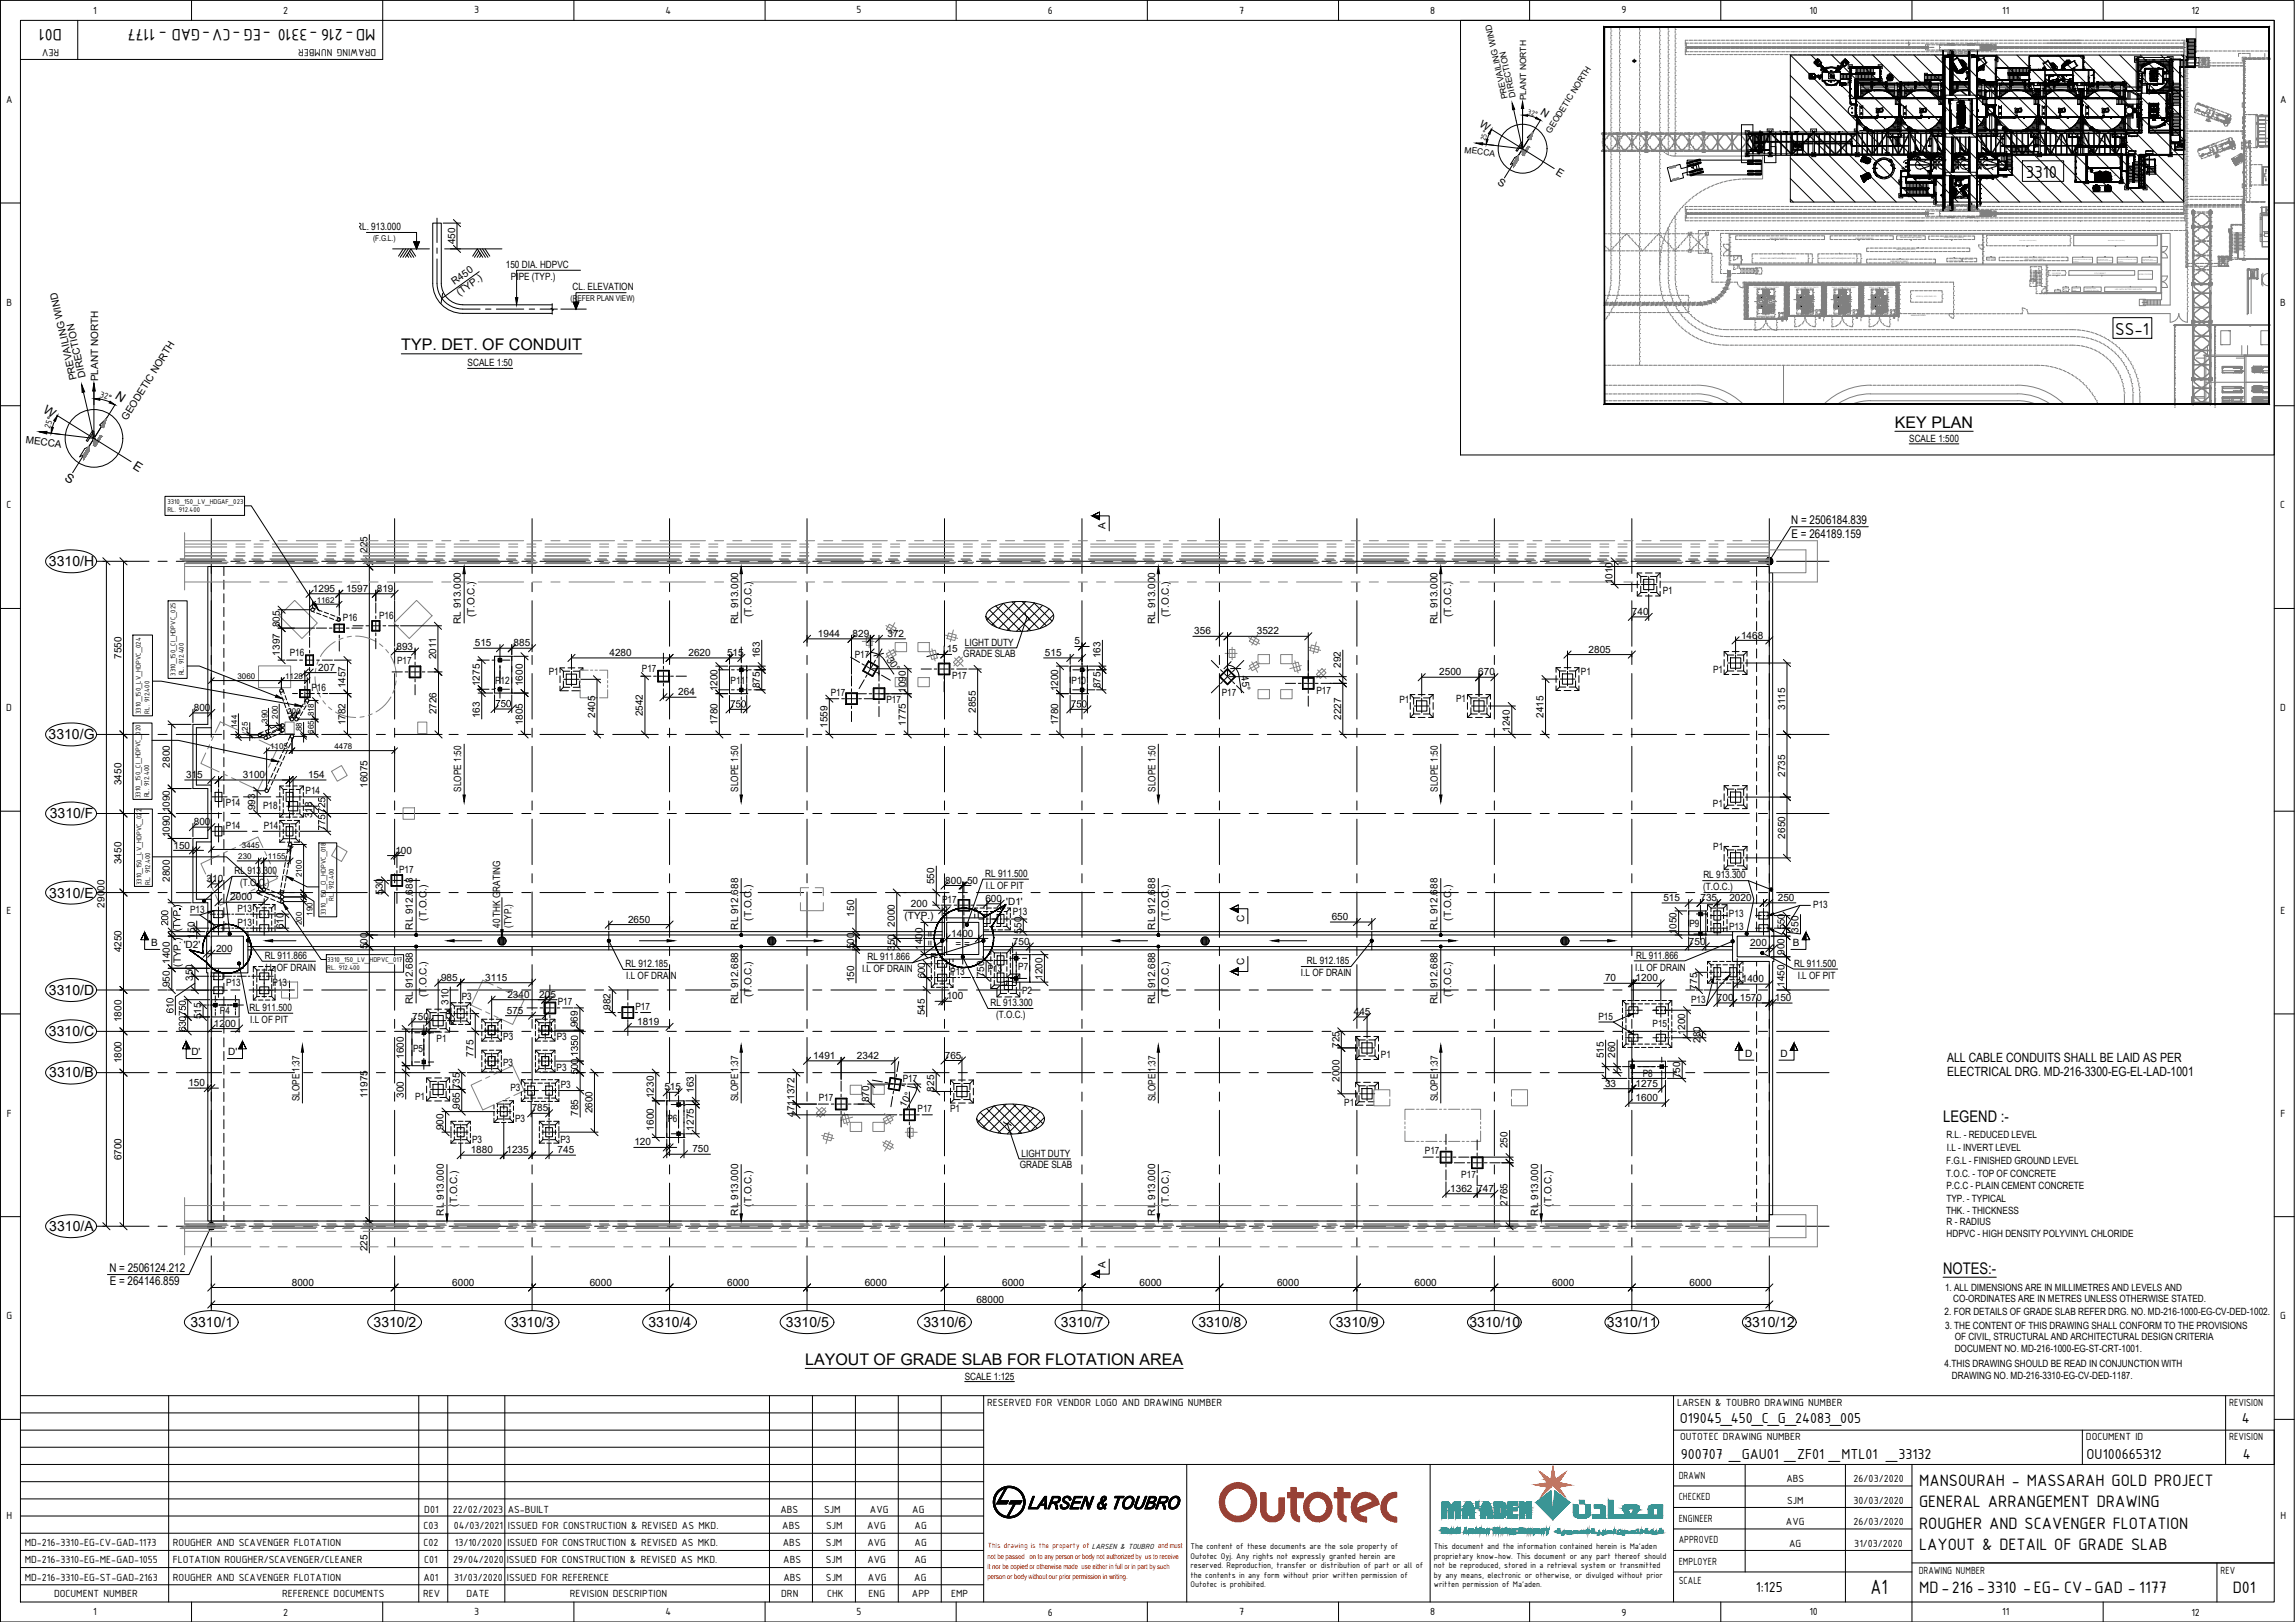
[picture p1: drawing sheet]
<svg xmlns="http://www.w3.org/2000/svg" width="841mm" height="594mm" viewBox="0 0 841 594" stroke-linecap="round" stroke-linejoin="round" font-family="sans-serif">
<defs><g id="words">
<text font-size="8.1" x="685.4" y="583.9">A1</text>
<g font-size="6.8">
<text x="742.4" y="65.2">3310</text>
<text x="775.2" y="122.7">SS-1</text>
</g>
<g font-size="6.5">
<text x="22.7" y="10.6" transform="rotate(-180 22.7 10.6)">D01</text>
<text x="137.6" y="10.6" transform="rotate(-180 137.6 10.6)">MD-216 -3310 -EG -CV-GAD - 1177</text>
<text x="703.3" y="544.3">MANSOURAH - MASSARAH GOLD PROJECT</text>
<text x="703.3" y="552.1">GENERAL ARRANGEMENT DRAWING</text>
<text x="703.3" y="560">ROUGHER AND SCAVENGER FLOTATION</text>
<text x="703.3" y="567.9">LAYOUT &amp; DETAIL OF GRADE SLAB</text>
<text x="703.3" y="583.6">MD-216 -3310 -EG- CV-GAD - 1177</text>
<text x="818.2" y="583.6">D01</text>
</g>
<g font-size="5.9">
<text x="147.1" y="128.4">TYP. DET. OF CONDUIT</text>
<text x="694.4" y="156.7">KEY PLAN</text>
<text x="712.1" y="411">LEGEND :-</text>
<text x="712" y="466.6">NOTES:-</text>
<text x="295.1" y="499.9">LAYOUT OF GRADE SLAB FOR FLOTATION AREA</text>
</g>
<g font-size="5.7">
<text x="615.6" y="521.2">O19045_450_C_G_24083_005</text>
<text x="821.5" y="521.2">4</text>
<text x="615.9" y="534.3">900707 _GAU01 _ZF01 _MTL01 _33132</text>
<text x="764.7" y="534.3">OU100665312</text>
<text x="821.9" y="534.3">4</text>
<text x="643.5" y="583.1">1:125</text>
</g>
<g font-size="5.1">
<text x="17.9" y="207.4">3310/H</text>
<text x="17.8" y="270.8">3310/G</text>
<text x="18.2" y="299.8">3310/F</text>
<text x="18.1" y="328.7">3310/E</text>
<text x="17.9" y="364.4">3310/D</text>
<text x="17.9" y="379.5">3310/C</text>
<text x="18.1" y="394.6">3310/B</text>
<text x="18.1" y="450.9">3310/A</text>
<text x="69.8" y="486.1">3310/1</text>
<text x="136.9" y="486.1">3310/2</text>
<text x="187.3" y="486.1">3310/3</text>
<text x="237.7" y="486.1">3310/4</text>
<text x="288" y="486.1">3310/5</text>
<text x="338.4" y="486.1">3310/6</text>
<text x="388.8" y="486.1">3310/7</text>
<text x="439.2" y="486.1">3310/8</text>
<text x="489.5" y="486.1">3310/9</text>
<text x="538.5" y="486.1">3310/10</text>
<text x="588.9" y="486.1">3310/11</text>
<text x="639.2" y="486.1">3310/12</text>
</g>
<g font-size="4.7">
<text x="713.5" y="389.1">ALL CABLE CONDUITS SHALL BE LAID AS PER</text>
<text x="713.5" y="394.2">ELECTRICAL DRG. MD-216-3300-EG-EL-LAD-1001</text>
</g>
<g font-size="4.6">
<text x="42" y="145.8" transform="rotate(32 42 145.8)">N</text>
<text x="15.6" y="150.8" transform="rotate(32 15.6 150.8)">W</text>
<text x="48.4" y="171.3" transform="rotate(32 48.4 171.3)">E</text>
<text x="23.4" y="175.7" transform="rotate(32 23.4 175.7)">S</text>
</g>
<g font-size="4.4">
<text x="656.4" y="191.9">N = 2506184.839</text>
<text x="656.5" y="196.9">E = 264189.159</text>
<text x="40.1" y="465.8">N = 2506124.212</text>
<text x="40.3" y="470.8">E = 264146.859</text>
</g>
<g font-size="4.1">
<text x="34.2" y="5">1</text>
<text x="103.8" y="5.1">2</text>
<text x="173.8" y="4.9">3</text>
<text x="243.8" y="5">4</text>
<text x="313.9" y="4.9">5</text>
<text x="384" y="5.1">6</text>
<text x="454.1" y="5">7</text>
<text x="524.1" y="5">8</text>
<text x="594.2" y="4.9">9</text>
<text x="663.1" y="5">10</text>
<text x="733.7" y="5">11</text>
<text x="803.1" y="5.1">12</text>
<text x="21.7" y="17.9" transform="rotate(-180 21.7 17.9)">REV</text>
<text x="137.8" y="17.9" transform="rotate(-180 137.8 17.9)">DRAWING NUMBER</text>
<text x="2.2" y="37.7">A</text>
<text x="835.5" y="37.7">A</text>
<text x="2.4" y="112">B</text>
<text x="835.6" y="112">B</text>
<text x="2.4" y="186.2">C</text>
<text x="835.6" y="186.2">C</text>
<text x="2.3" y="260.5">D</text>
<text x="835.6" y="260.5">D</text>
<text x="2.4" y="334.7">E</text>
<text x="835.7" y="334.7">E</text>
<text x="2.5" y="409">F</text>
<text x="835.7" y="409">F</text>
<text x="2.4" y="483.2">G</text>
<text x="835.6" y="483.2">G</text>
<text x="361.8" y="514.9">RESERVED FOR VENDOR LOGO AND DRAWING NUMBER</text>
<text x="614.6" y="514.9">LARSEN &amp; TOUBRO DRAWING NUMBER</text>
<text x="816.9" y="514.9">REVISION</text>
<text x="615.7" y="527.4">OUTOTEC DRAWING NUMBER</text>
<text x="764.4" y="527.4">DOCUMENT ID</text>
<text x="816.9" y="527.4">REVISION</text>
<text x="615.2" y="541.6">DRAWN</text>
<text x="654.6" y="542.9">ABS</text>
<text x="679.3" y="542.9">26/03/2020</text>
<text x="615.2" y="549.5">CHECKED</text>
<text x="654.9" y="550.8">SJM</text>
<text x="679.3" y="550.8">30/03/2020</text>
<text x="2.4" y="556.4">H</text>
<text x="155.5" y="554">D01</text>
<text x="166" y="554">22/02/2023</text>
<text x="186.1" y="554">AS-BUILT</text>
<text x="286" y="554">ABS</text>
<text x="302" y="554">SJM</text>
<text x="318.8" y="554">AVG</text>
<text x="334.3" y="554">AG</text>
<text x="615.2" y="557.4">ENGINEER</text>
<text x="835.7" y="556.4">H</text>
<text x="155.2" y="560">C03</text>
<text x="166.3" y="560">04/03/2021</text>
<text x="186.1" y="560">ISSUED FOR CONSTRUCTION &amp; REVISED AS MKD.</text>
<text x="286.7" y="560">ABS</text>
<text x="302.7" y="560">SJM</text>
<text x="317.8" y="560">AVG</text>
<text x="335.2" y="560">AG</text>
<text x="654.5" y="558.7">AVG</text>
<text x="679.3" y="558.7">26/03/2020</text>
<text x="9.1" y="566.3">MD-216-3310-EG-CV-GAD-1173</text>
<text x="63.4" y="566.3">ROUGHER AND SCAVENGER FLOTATION</text>
<text x="155.2" y="566.3">C02</text>
<text x="166.7" y="566.3">13/10/2020</text>
<text x="185.9" y="566.3">ISSUED FOR CONSTRUCTION &amp; REVISED AS MKD.</text>
<text x="286.9" y="566.3">ABS</text>
<text x="302.7" y="566.3">SJM</text>
<text x="317.9" y="566.3">AVG</text>
<text x="335.2" y="566.3">AG</text>
<text x="615.2" y="565.2">APPROVED</text>
<text x="655.7" y="566.6">AG</text>
<text x="679.5" y="566.6">31/03/2020</text>
<text x="9.1" y="572.6">MD-216-3310-EG-ME-GAD-1055</text>
<text x="63.4" y="572.6">FLOTATION ROUGHER/SCAVENGER/CLEANER</text>
<text x="155.4" y="572.6">C01</text>
<text x="166" y="572.6">29/04/2020</text>
<text x="185.7" y="572.6">ISSUED FOR CONSTRUCTION &amp; REVISED AS MKD.</text>
<text x="287" y="572.6">ABS</text>
<text x="302.6" y="572.6">SJM</text>
<text x="317.9" y="572.6">AVG</text>
<text x="335.1" y="572.6">AG</text>
<text x="615.2" y="573.1">EMPLOYER</text>
<text x="9.1" y="578.9">MD-216-3310-EG-ST-GAD-2163</text>
<text x="63.4" y="578.9">ROUGHER AND SCAVENGER FLOTATION</text>
<text x="155.2" y="578.9">A01</text>
<text x="166.4" y="578.9">31/03/2020</text>
<text x="185.8" y="578.9">ISSUED FOR REFERENCE</text>
<text x="287.1" y="578.9">ABS</text>
<text x="302.7" y="578.9">SJM</text>
<text x="318.1" y="578.9">AVG</text>
<text x="335" y="578.9">AG</text>
<text x="615.2" y="580.3">SCALE</text>
<text x="703.1" y="576.3">DRAWING NUMBER</text>
<text x="813.8" y="576.3">REV</text>
<text x="19.8" y="584.9">DOCUMENT NUMBER</text>
<text x="103.4" y="584.9">REFERENCE DOCUMENTS</text>
<text x="155.1" y="584.9">REV</text>
<text x="171" y="584.9">DATE</text>
<text x="208.8" y="584.9">REVISION DESCRIPTION</text>
<text x="286.3" y="584.9">DRN</text>
<text x="303.1" y="584.9">CHK</text>
<text x="318.3" y="584.9">ENG</text>
<text x="334.2" y="584.9">APP</text>
<text x="348.6" y="584.9">EMP</text>
<text x="34.2" y="591.6">1</text>
<text x="103.8" y="591.7">2</text>
<text x="173.8" y="591.6">3</text>
<text x="243.8" y="591.6">4</text>
<text x="313.9" y="591.6">5</text>
<text x="384" y="591.7">6</text>
<text x="454.1" y="591.6">7</text>
<text x="524.1" y="591.6">8</text>
<text x="594.2" y="591.7">9</text>
<text x="663.1" y="591.6">10</text>
<text x="733.7" y="591.6">11</text>
<text x="803.1" y="591.7">12</text>
</g>
<g font-size="3.9">
<text x="564.3" y="41.9" transform="rotate(32 564.3 41.9)">N</text>
<text x="542" y="46.2" transform="rotate(32 542 46.2)">W</text>
<text x="569.9" y="63.6" transform="rotate(32 569.9 63.6)">E</text>
<text x="548.6" y="67.3" transform="rotate(32 548.6 67.3)">S</text>
</g>
<g font-size="3.7">
<text x="130.6" y="84.4">RL. 913.000</text>
<text x="166.8" y="89.5" transform="rotate(-90 166.8 89.5)">450</text>
<text x="185.4" y="98.1">150 DIA. HDPVC</text>
<text x="166.5" y="104.4" transform="rotate(-36 166.5 104.4)">R450</text>
<text x="187.2" y="102.4">PIPE (TYP.)</text>
<text x="209.8" y="106.2">CL. ELEVATION</text>
<text x="168.4" y="108.5" transform="rotate(-36 168.4 108.5)">(TYP.)</text>
<text x="171.4" y="134.2">SCALE 1:50</text>
<text x="28.2" y="138.9" transform="rotate(-103 28.2 138.9)">PREVAILING WIND</text>
<text x="31.5" y="138.1" transform="rotate(-103 31.5 138.1)">DIRECTION</text>
<text x="36" y="139.6" transform="rotate(-90 36 139.6)">PLANT NORTH</text>
<text x="46.5" y="154.2" transform="rotate(-58 46.5 154.2)">GEODETIC NORTH</text>
<text x="699.6" y="161.8">SCALE 1:500</text>
<text x="9.3" y="162.2" transform="rotate(7 9.3 162.2)">MECCA</text>
<text x="405.2" y="193.7" transform="rotate(-90 405.2 193.7)">A</text>
<text x="134.7" y="202.4" transform="rotate(-90 134.7 202.4)">225</text>
<text x="591" y="214" transform="rotate(-90 591 214)">1010</text>
<text x="114.7" y="216.8">1295</text>
<text x="126.8" y="216.8">1597</text>
<text x="138.1" y="216.8">819</text>
<text x="609.3" y="217.5">P1</text>
<text x="125.6" y="227.5">P16</text>
<text x="138.9" y="226.7">P16</text>
<text x="173.9" y="226.1" transform="rotate(-90 173.9 226.1)">(T.O.C.)</text>
<text x="275.4" y="226.1" transform="rotate(-90 275.4 226.1)">(T.O.C.)</text>
<text x="428.3" y="226.1" transform="rotate(-90 428.3 226.1)">(T.O.C.)</text>
<text x="531.7" y="226.1" transform="rotate(-90 531.7 226.1)">(T.O.C.)</text>
<text x="598" y="225.3">740</text>
<text x="102.5" y="229.8" transform="rotate(-90 102.5 229.8)">805</text>
<text x="168.9" y="228.5" transform="rotate(-90 168.9 228.5)">RL 913.000</text>
<text x="270.5" y="228.5" transform="rotate(-90 270.5 228.5)">RL 913.000</text>
<text x="299.7" y="233.3">1944</text>
<text x="312.5" y="233.3">829</text>
<text x="325.2" y="233.3">372</text>
<text x="423.3" y="228.5" transform="rotate(-90 423.3 228.5)">RL 913.000</text>
<text x="437.6" y="232.3">356</text>
<text x="460.6" y="232.3">3522</text>
<text x="526.8" y="228.5" transform="rotate(-90 526.8 228.5)">RL 913.000</text>
<text x="638" y="233.9">1468</text>
<text x="145.3" y="237.9">893</text>
<text x="174" y="236.7">515</text>
<text x="188.2" y="236.7">885</text>
<text x="346.9" y="238.8">15</text>
<text x="353.6" y="236.4">LIGHT DUTY</text>
<text x="393.7" y="235.9">5</text>
<text x="582.2" y="239">2805</text>
<text x="44.5" y="241.4" transform="rotate(-90 44.5 241.4)">7550</text>
<text x="102.5" y="240.1" transform="rotate(-90 102.5 240.1)">1397</text>
<text x="106.2" y="240.3">P16</text>
<text x="116.6" y="245.7">207</text>
<text x="145.5" y="243.2">P17</text>
<text x="159.8" y="241.4" transform="rotate(-90 159.8 241.4)">2011</text>
<text x="223.4" y="240.3">4280</text>
<text x="252.3" y="240.3">2620</text>
<text x="266.4" y="240.3">515</text>
<text x="278.5" y="241.1" transform="rotate(-90 278.5 241.1)">163</text>
<text x="313.2" y="241.1">P17</text>
<text x="324.8" y="241.6" transform="rotate(55 324.8 241.6)">30°</text>
<text x="353" y="240.6">GRADE SLAB</text>
<text x="382.9" y="240.3">515</text>
<text x="403.3" y="241.1" transform="rotate(-90 403.3 241.1)">163</text>
<text x="491.4" y="244.7" transform="rotate(-90 491.4 244.7)">292</text>
<text x="175.9" y="251.3" transform="rotate(-90 175.9 251.3)">1275</text>
<text x="181.4" y="250.4">P12</text>
<text x="191.6" y="251.3" transform="rotate(-90 191.6 251.3)">1600</text>
<text x="201.1" y="247.1">P1</text>
<text x="235.2" y="246.1">P17</text>
<text x="267.8" y="250.4">P11</text>
<text x="348.9" y="248.7">P17</text>
<text x="392.7" y="250.4">P10</text>
<text x="454.8" y="247.7" transform="rotate(81 454.8 247.7)">45°</text>
<text x="527.4" y="247.3">2500</text>
<text x="541.7" y="247.3">670</text>
<text x="579.3" y="247.4">P1</text>
<text x="627.8" y="246.6">P1</text>
<text x="114.1" y="253.1">P16</text>
<text x="126.6" y="252.1" transform="rotate(-90 126.6 252.1)">1457</text>
<text x="248.5" y="254.6">264</text>
<text x="262.9" y="253.2" transform="rotate(-90 262.9 253.2)">1200</text>
<text x="278.5" y="252.1" transform="rotate(-90 278.5 252.1)">875</text>
<text x="304.5" y="254.9">P17</text>
<text x="324.9" y="257.4">P17</text>
<text x="331.9" y="253.7" transform="rotate(-90 331.9 253.7)">1090</text>
<text x="387.7" y="253.2" transform="rotate(-90 387.7 253.2)">1200</text>
<text x="403.3" y="252.1" transform="rotate(-90 403.3 252.1)">875</text>
<text x="447.7" y="254.9">P17</text>
<text x="482.4" y="254">P17</text>
<text x="512.8" y="257.4">P1</text>
<text x="533.6" y="257.3">P1</text>
<text x="71" y="260.4">800</text>
<text x="160" y="261.6" transform="rotate(-90 160 261.6)">2726</text>
<text x="175.9" y="263.1" transform="rotate(-90 175.9 263.1)">163</text>
<text x="181.4" y="259">750</text>
<text x="218.1" y="262.9" transform="rotate(-90 218.1 262.9)">2405</text>
<text x="235.6" y="262.4" transform="rotate(-90 235.6 262.4)">2542</text>
<text x="267.5" y="259.1">750</text>
<text x="357.5" y="261.1" transform="rotate(-90 357.5 261.1)">2855</text>
<text x="392.4" y="259.1">750</text>
<text x="491.4" y="263.7" transform="rotate(-90 491.4 263.7)">2227</text>
<text x="565.7" y="262.9" transform="rotate(-90 565.7 262.9)">2415</text>
<text x="654.1" y="260" transform="rotate(-90 654.1 260)">3115</text>
<text x="126.6" y="265.7" transform="rotate(-90 126.6 265.7)">1782</text>
<text x="191.6" y="265.6" transform="rotate(-90 191.6 265.6)">1805</text>
<text x="262.9" y="265.7" transform="rotate(-90 262.9 265.7)">1780</text>
<text x="303.2" y="266.6" transform="rotate(-90 303.2 266.6)">1559</text>
<text x="331.9" y="265.7" transform="rotate(-90 331.9 265.7)">1775</text>
<text x="387.7" y="265.7" transform="rotate(-90 387.7 265.7)">1780</text>
<text x="553.3" y="268" transform="rotate(-90 553.3 268)">1240</text>
<text x="62.2" y="281.1" transform="rotate(-90 62.2 281.1)">2800</text>
<text x="44.5" y="287.5" transform="rotate(-90 44.5 287.5)">3450</text>
<text x="68.2" y="285">315</text>
<text x="89" y="285">3100</text>
<text x="112.9" y="285">154</text>
<text x="654.1" y="284.5" transform="rotate(-90 654.1 284.5)">2735</text>
<text x="112" y="290.8">P14</text>
<text x="134.7" y="288.6" transform="rotate(-90 134.7 288.6)">16075</text>
<text x="169" y="289.9" transform="rotate(-90 169 289.9)">SLOPE 1:50</text>
<text x="270.6" y="289.9" transform="rotate(-90 270.6 289.9)">SLOPE 1:50</text>
<text x="423.4" y="289.9" transform="rotate(-90 423.4 289.9)">SLOPE 1:50</text>
<text x="526.9" y="289.9" transform="rotate(-90 526.9 289.9)">SLOPE 1:50</text>
<text x="62.2" y="297.6" transform="rotate(-90 62.2 297.6)">1090</text>
<text x="82.7" y="295.2">P14</text>
<text x="93.6" y="296.9" transform="rotate(-90 93.6 296.9)">993</text>
<text x="96.4" y="296.3">P18</text>
<text x="114.3" y="299.7" transform="rotate(-90 114.3 299.7)">318</text>
<text x="119.2" y="297.9" transform="rotate(-90 119.2 297.9)">725</text>
<text x="627.7" y="295.7">P1</text>
<text x="71" y="302.3">800</text>
<text x="82.8" y="303.6">P14</text>
<text x="96.7" y="303.5">P14</text>
<text x="119.2" y="304.2" transform="rotate(-90 119.2 304.2)">775</text>
<text x="62.2" y="306.7" transform="rotate(-90 62.2 306.7)">1090</text>
<text x="63.6" y="310.8">150</text>
<text x="627.8" y="311.3">P1</text>
<text x="654.1" y="307.1" transform="rotate(-90 654.1 307.1)">2650</text>
<text x="44.5" y="316.5" transform="rotate(-90 44.5 316.5)">3450</text>
<text x="144.9" y="312.6">100</text>
<text x="62.2" y="322.9" transform="rotate(-90 62.2 322.9)">2800</text>
<text x="75.7" y="323.1">310</text>
<text x="86" y="320.2">RL 913.300</text>
<text x="146.3" y="319.6">P17</text>
<text x="342.4" y="323.8" transform="rotate(-90 342.4 323.8)">550</text>
<text x="346.4" y="323.6">800</text>
<text x="354.4" y="323.6">50</text>
<text x="361.1" y="321.2">RL 911.500</text>
<text x="624.2" y="321.7">RL 913.300</text>
<text x="84.4" y="329.7">2000</text>
<text x="88" y="324.6">(T.O.C.)</text>
<text x="140.3" y="327.8" transform="rotate(-90 140.3 327.8)">530</text>
<text x="361.3" y="325.6">I.L OF PIT</text>
<text x="624.2" y="325.8">(T.O.C.)</text>
<text x="38.3" y="332.4" transform="rotate(-90 38.3 332.4)">29000</text>
<text x="69.7" y="334.5">P13</text>
<text x="87" y="334.1">P13</text>
<text x="313" y="335.7" transform="rotate(-90 313 335.7)">150</text>
<text x="333.8" y="332.1">200</text>
<text x="345.2" y="330.8">P17</text>
<text x="361.1" y="330.3">600</text>
<text x="368.8" y="331.4">'D1'</text>
<text x="371.1" y="335.1">P13</text>
<text x="609.6" y="330">515</text>
<text x="623.1" y="330">735</text>
<text x="633.6" y="335.8">P13</text>
<text x="633.7" y="330">2020</text>
<text x="651.5" y="330">250</text>
<text x="664.5" y="332.5">P13</text>
<text x="61.6" y="339.1" transform="rotate(-90 61.6 339.1)">200</text>
<text x="87" y="339.2">P13</text>
<text x="103.9" y="340.4" transform="rotate(-90 103.9 340.4)">610</text>
<text x="151.3" y="340.5" transform="rotate(-90 151.3 340.5)">RL 912.688</text>
<text x="156.3" y="337.2" transform="rotate(-90 156.3 337.2)">(T.O.C.)</text>
<text x="183.3" y="339.9" transform="rotate(-90 183.3 339.9)">40 THK GRATING</text>
<text x="187.5" y="339.8" transform="rotate(-90 187.5 339.8)">(TYP.)</text>
<text x="230.2" y="338">2650</text>
<text x="270.5" y="340.5" transform="rotate(-90 270.5 340.5)">RL 912.688</text>
<text x="275.4" y="337.2" transform="rotate(-90 275.4 337.2)">(T.O.C.)</text>
<text x="328" y="339.4" transform="rotate(-90 328 339.4)">2000</text>
<text x="331.5" y="336.6">(TYP.)</text>
<text x="374.3" y="341.9" transform="rotate(-90 374.3 341.9)">550</text>
<text x="423.3" y="340.5" transform="rotate(-90 423.3 340.5)">RL 912.688</text>
<text x="428.3" y="337.2" transform="rotate(-90 428.3 337.2)">(T.O.C.)</text>
<text x="456" y="337.7" transform="rotate(-90 456 337.7)">C</text>
<text x="488" y="337">650</text>
<text x="526.8" y="340.5" transform="rotate(-90 526.8 340.5)">RL 912.688</text>
<text x="531.7" y="337.2" transform="rotate(-90 531.7 337.2)">(T.O.C.)</text>
<text x="619.1" y="339.4">P9</text>
<text x="633.6" y="340.6">P13</text>
<text x="654" y="340.5" transform="rotate(-90 654 340.5)">550</text>
<text x="659.1" y="341.6" transform="rotate(-90 659.1 341.6)">350</text>
<text x="55.4" y="346.4">B</text>
<text x="67.3" y="347.1">'D2'</text>
<text x="71.4" y="343.8" transform="rotate(-90 71.4 343.8)">150</text>
<text x="134.7" y="347.6" transform="rotate(-90 134.7 347.6)">500</text>
<text x="313" y="347.6" transform="rotate(-90 313 347.6)">500</text>
<text x="338.1" y="347.9" transform="rotate(-90 338.1 347.9)">1400</text>
<text x="342.1" y="346.4" transform="rotate(-90 342.1 346.4)">= =</text>
<text x="348.6" y="343">1400</text>
<text x="350.2" y="347">= =</text>
<text x="371.2" y="346">750</text>
<text x="614.4" y="342.2" transform="rotate(-90 614.4 342.2)">1050</text>
<text x="618.9" y="346">750</text>
<text x="641.4" y="346.6">200</text>
<text x="657" y="346.4">B</text>
<text x="44.5" y="348.8" transform="rotate(-90 44.5 348.8)">4250</text>
<text x="62.2" y="352.9" transform="rotate(-90 62.2 352.9)">1400</text>
<text x="79.2" y="348.5">200</text>
<text x="97" y="351.3">RL 911.866</text>
<text x="317.9" y="351.8">RL 911.866</text>
<text x="328" y="348.2" transform="rotate(-90 328 348.2)">350</text>
<text x="456" y="353.6" transform="rotate(-90 456 353.6)">C</text>
<text x="479" y="353.2">RL 912.185</text>
<text x="599.6" y="351.1">RL 911.866</text>
<text x="654" y="349.7" transform="rotate(-90 654 349.7)">900</text>
<text x="66.3" y="354.1" transform="rotate(-90 66.3 354.1)">(TYP.)</text>
<text x="70.7" y="359.2" transform="rotate(-90 70.7 359.2)">350</text>
<text x="97.2" y="355.5">I.L OF DRAIN</text>
<text x="161.6" y="359.2">985</text>
<text x="177.8" y="359.2">3115</text>
<text x="229.3" y="354.2">RL 912.185</text>
<text x="229.5" y="358.6">I.L OF DRAIN</text>
<text x="313" y="359.8" transform="rotate(-90 313 359.8)">150</text>
<text x="315.9" y="356.1">I.L OF DRAIN</text>
<text x="338.9" y="358.3" transform="rotate(-90 338.9 358.3)">600</text>
<text x="348.2" y="357.2">P13</text>
<text x="360.7" y="357.9" transform="rotate(-90 360.7 357.9)">750</text>
<text x="362" y="356.1">P13</text>
<text x="373.2" y="355.4">P7</text>
<text x="382.1" y="358.9" transform="rotate(-90 382.1 358.9)">1200</text>
<text x="476.8" y="357.6">I.L OF DRAIN</text>
<text x="588.2" y="359.5">70</text>
<text x="599.2" y="355.6">I.L OF DRAIN</text>
<text x="599.4" y="359.5">1200</text>
<text x="638.3" y="359.7">1400</text>
<text x="657.5" y="354.1">RL 911.500</text>
<text x="658.8" y="358.5">I.L OF PIT</text>
<text x="62.2" y="361.7" transform="rotate(-90 62.2 361.7)">950</text>
<text x="82.9" y="361.1">P13</text>
<text x="99.8" y="361.1">P13</text>
<text x="156.3" y="365.3" transform="rotate(-90 156.3 365.3)">(T.O.C.)</text>
<text x="185.9" y="365.5">2340</text>
<text x="197.6" y="365.5">205</text>
<text x="275.4" y="365.3" transform="rotate(-90 275.4 365.3)">(T.O.C.)</text>
<text x="374.5" y="363.9">P2</text>
<text x="428.3" y="365.3" transform="rotate(-90 428.3 365.3)">(T.O.C.)</text>
<text x="531.7" y="365.3" transform="rotate(-90 531.7 365.3)">(T.O.C.)</text>
<text x="621.9" y="362.4" transform="rotate(-90 621.9 362.4)">775</text>
<text x="654" y="361.4" transform="rotate(-90 654 361.4)">1450</text>
<text x="63.6" y="371.2" transform="rotate(-90 63.6 371.2)">610</text>
<text x="80.6" y="371.4">P4</text>
<text x="91.5" y="370.3">RL 911.500</text>
<text x="151.3" y="367.7" transform="rotate(-90 151.3 367.7)">RL 912.688</text>
<text x="164.3" y="368.1" transform="rotate(-90 164.3 368.1)">310</text>
<text x="169.2" y="366.4">P3</text>
<text x="185.7" y="371.3">575</text>
<text x="204.4" y="368.2">P17</text>
<text x="223.7" y="369.8" transform="rotate(-90 223.7 369.8)">982</text>
<text x="232.8" y="370.1">P17</text>
<text x="270.5" y="367.7" transform="rotate(-90 270.5 367.7)">RL 912.688</text>
<text x="338.9" y="371.9" transform="rotate(-90 338.9 371.9)">545</text>
<text x="346.9" y="366">100</text>
<text x="363" y="368.5">RL 913.300</text>
<text x="423.3" y="367.7" transform="rotate(-90 423.3 367.7)">RL 912.688</text>
<text x="496.1" y="371.7">445</text>
<text x="526.8" y="367.7" transform="rotate(-90 526.8 367.7)">RL 912.688</text>
<text x="619.7" y="367.5">P13</text>
<text x="629.2" y="366.6">700</text>
<text x="637.6" y="366.6">1570</text>
<text x="650.4" y="366.6">150</text>
<text x="44.5" y="374.4" transform="rotate(-90 44.5 374.4)">1800</text>
<text x="68.1" y="377.9" transform="rotate(-90 68.1 377.9)">630</text>
<text x="68.1" y="372.1" transform="rotate(-90 68.1 372.1)">750</text>
<text x="73.7" y="373.4" transform="rotate(-90 73.7 373.4)">515</text>
<text x="78.4" y="376.1">1200</text>
<text x="91.7" y="374.7">I.L OF PIT</text>
<text x="151.1" y="373.6">750</text>
<text x="211.8" y="376.3" transform="rotate(-90 211.8 376.3)">969</text>
<text x="233.5" y="375.4">1819</text>
<text x="365" y="372.9">(T.O.C.)</text>
<text x="585.7" y="373.5">P15</text>
<text x="605.6" y="376">P15</text>
<text x="160" y="381.6">P1</text>
<text x="184.4" y="380.9">P3</text>
<text x="204" y="381">P3</text>
<text x="490.9" y="383.9" transform="rotate(-90 490.9 383.9)">725</text>
<text x="617.5" y="379.2" transform="rotate(-90 617.5 379.2)">1200</text>
<text x="623.1" y="381.9" transform="rotate(-90 623.1 381.9)">280</text>
<text x="44.5" y="389.5" transform="rotate(-90 44.5 389.5)">1800</text>
<text x="70.1" y="386.4">D'</text>
<text x="83.6" y="386.4">D'</text>
<text x="148" y="387.8" transform="rotate(-90 148 387.8)">1600</text>
<text x="151.4" y="385.4">P5</text>
<text x="173.5" y="387" transform="rotate(-90 173.5 387)">775</text>
<text x="211.8" y="387" transform="rotate(-90 211.8 387)">1350</text>
<text x="298" y="387.9">1491</text>
<text x="314" y="387.9">2342</text>
<text x="346.2" y="387.7">765</text>
<text x="506.1" y="387.5">P1</text>
<text x="587.7" y="387.5" transform="rotate(-90 587.7 387.5)">515</text>
<text x="591.9" y="387.5" transform="rotate(-90 591.9 387.5)">260</text>
<text x="639.5" y="387">D</text>
<text x="652.5" y="387">D</text>
<text x="184.4" y="390.3">P3</text>
<text x="204" y="392.4">P3</text>
<text x="211.8" y="393.5" transform="rotate(-90 211.8 393.5)">500</text>
<text x="602" y="394.6">P8</text>
<text x="615.7" y="394.9" transform="rotate(-90 615.7 394.9)">750</text>
<text x="69" y="397.8">150</text>
<text x="168.5" y="399" transform="rotate(-90 168.5 399)">735</text>
<text x="187.1" y="399.4">P3</text>
<text x="205.5" y="398.4">P3</text>
<text x="243.5" y="399.3">515</text>
<text x="254.3" y="400.3" transform="rotate(-90 254.3 400.3)">163</text>
<text x="330.8" y="396.3">P17</text>
<text x="342.4" y="399.8" transform="rotate(-90 342.4 399.8)">825</text>
<text x="490.9" y="396.3" transform="rotate(-90 490.9 396.3)">2000</text>
<text x="588.2" y="398">33</text>
<text x="599.4" y="398">1275</text>
<text x="109.8" y="403.4" transform="rotate(-90 109.8 403.4)">SLOPE 1:37</text>
<text x="134.7" y="402.2" transform="rotate(-90 134.7 402.2)">11975</text>
<text x="148" y="402.1" transform="rotate(-90 148 402.1)">300</text>
<text x="152.1" y="402.8">P1</text>
<text x="168.5" y="406.1" transform="rotate(-90 168.5 406.1)">965</text>
<text x="194.9" y="407">785</text>
<text x="217.1" y="407.8" transform="rotate(-90 217.1 407.8)">2600</text>
<text x="239.6" y="402.2" transform="rotate(-90 239.6 402.2)">1230</text>
<text x="270.6" y="403.4" transform="rotate(-90 270.6 403.4)">SLOPE 1:37</text>
<text x="300" y="403.1">P17</text>
<text x="318.6" y="403.7" transform="rotate(-90 318.6 403.7)">870</text>
<text x="331.7" y="405.9" transform="rotate(-62 331.7 405.9)">10°</text>
<text x="336.3" y="407.3">P17</text>
<text x="348.2" y="407.3">P1</text>
<text x="423.4" y="403.4" transform="rotate(-90 423.4 403.4)">SLOPE 1:37</text>
<text x="492.6" y="405">P1</text>
<text x="526.9" y="403.4" transform="rotate(-90 526.9 403.4)">SLOPE 1:37</text>
<text x="599.4" y="403.3">1600</text>
<text x="162.6" y="413.9" transform="rotate(-90 162.6 413.9)">900</text>
<text x="188.8" y="410.9">P3</text>
<text x="211.9" y="408.7" transform="rotate(-90 211.9 408.7)">785</text>
<text x="244.6" y="411.1">P6</text>
<text x="291.2" y="409.1" transform="rotate(-90 291.2 409.1)">4711372</text>
<text x="173" y="418.5">P3</text>
<text x="205.4" y="418.5">P3</text>
<text x="232.5" y="419.5">120</text>
<text x="239.6" y="414.1" transform="rotate(-90 239.6 414.1)">1600</text>
<text x="254.3" y="414.1" transform="rotate(-90 254.3 414.1)">1275</text>
<text x="713.3" y="416.9">R.L. - REDUCED LEVEL</text>
<text x="44.5" y="425" transform="rotate(-90 44.5 425)">6700</text>
<text x="172.5" y="422.4">1880</text>
<text x="185.6" y="422.4">1235</text>
<text x="204.3" y="422.4">745</text>
<text x="253.7" y="422.1">750</text>
<text x="374.4" y="423.6">LIGHT DUTY</text>
<text x="522.2" y="422.5">P17</text>
<text x="552.5" y="420.6" transform="rotate(-90 552.5 420.6)">250</text>
<text x="713.4" y="421.6">I.L - INVERT LEVEL</text>
<text x="373.8" y="427.8">GRADE SLAB</text>
<text x="535.5" y="431.4">P17</text>
<text x="713.1" y="426.3">F.G.L - FINISHED GROUND LEVEL</text>
<text x="713.1" y="430.9">T.O.C. - TOP OF CONCRETE</text>
<text x="531.5" y="436.6">1362</text>
<text x="541.4" y="436.6">747</text>
<text x="713.3" y="435.6">P.C.C - PLAIN CEMENT CONCRETE</text>
<text x="167.6" y="441.9" transform="rotate(-90 167.6 441.9)">(T.O.C.)</text>
<text x="275.4" y="441.9" transform="rotate(-90 275.4 441.9)">(T.O.C.)</text>
<text x="428.3" y="441.9" transform="rotate(-90 428.3 441.9)">(T.O.C.)</text>
<text x="552.5" y="441.6" transform="rotate(-90 552.5 441.6)">2765</text>
<text x="568.6" y="441.9" transform="rotate(-90 568.6 441.9)">(T.O.C.)</text>
<text x="713.3" y="440.2">TYP. - TYPICAL</text>
<text x="162.6" y="445.2" transform="rotate(-90 162.6 445.2)">RL 913.000</text>
<text x="270.5" y="445.2" transform="rotate(-90 270.5 445.2)">RL 913.000</text>
<text x="423.3" y="445.2" transform="rotate(-90 423.3 445.2)">RL 913.000</text>
<text x="563.6" y="445.2" transform="rotate(-90 563.6 445.2)">RL 913.000</text>
<text x="713.1" y="444.7">THK. - THICKNESS</text>
<text x="713.4" y="448.7">R - RADIUS</text>
<text x="713.4" y="452.9">HDPVC - HIGH DENSITY POLYVINYL CHLORIDE</text>
<text x="134.7" y="458.4" transform="rotate(-90 134.7 458.4)">225</text>
<text x="405.2" y="464.3" transform="rotate(-90 405.2 464.3)">A</text>
<text x="106.9" y="470.9">8000</text>
<text x="165.7" y="470.9">6000</text>
<text x="216.1" y="470.9">6000</text>
<text x="266.5" y="470.9">6000</text>
<text x="316.9" y="470.9">6000</text>
<text x="367.2" y="470.9">6000</text>
<text x="417.6" y="470.9">6000</text>
<text x="468" y="470.9">6000</text>
<text x="518.4" y="470.9">6000</text>
<text x="568.7" y="470.9">6000</text>
<text x="619.1" y="470.9">6000</text>
<text x="712.8" y="472.9">1. ALL DIMENSIONS ARE IN MILLIMETRES AND LEVELS AND</text>
<text x="357.8" y="477.1">68000</text>
<text x="715.7" y="476.8">CO-ORDINATES ARE IN METRES UNLESS OTHERWISE STATED.</text>
<text x="712.6" y="481.7">2. FOR DETAILS OF GRADE SLAB REFER DRG. NO. MD-216-1000-EG-CV-DED-1002.</text>
<text x="712.8" y="486.8">3. THE CONTENT OF THIS DRAWING SHALL CONFORM TO THE PROVISIONS</text>
<text x="716.3" y="490.9">OF CIVIL, STRUCTURAL AND ARCHITECTURAL DESIGN CRITERIA</text>
<text x="716.3" y="495.1">DOCUMENT NO. MD-216-1000-EG-ST-CRT-1001.</text>
<text x="712.6" y="500.6">4.THIS DRAWING SHOULD BE READ IN CONJUNCTION WITH</text>
<text x="353.5" y="505.3">SCALE 1:125</text>
<text x="715.3" y="505.2">DRAWING NO. MD-216-3310-EG-CV-DED-1187.</text>
</g>
<g font-size="3.4">
<text x="36.5" y="145.5" transform="rotate(16 36.5 145.5)">32°</text>
<text x="18.3" y="157.2" transform="rotate(-71 18.3 157.2)">25°</text>
</g>
<g font-size="3.3">
<text x="436.2" y="567.3">The content of these documents are the sole property of</text>
<text x="525.5" y="567.3">This document and the information contained herein is Ma'aden</text>
<text x="436.2" y="570.8">Outotec Oyj. Any rights not expressly granted herein are</text>
<text x="436.2" y="574.4">reserved. Reproduction, transfer or distribution of part or all of</text>
<text x="525.5" y="570.8">proprietary know-how. This document or any part thereof should</text>
<text x="525.5" y="574.4">not be reproduced, stored in a retrieval system or transmitted</text>
<text x="436.2" y="577.8">the contents in any form without prior written permission of</text>
<text x="436.2" y="581.3">Outotec is prohibited.</text>
<text x="525.5" y="577.8">by any means, electronic or otherwise, or divulged without prior</text>
<text x="525.5" y="581.3">written permission of Ma'aden.</text>
</g>
<g font-size="3.1">
<text x="555.5" y="35.4" transform="rotate(-103 555.5 35.4)">DIRECTION</text>
<text x="552.6" y="36" transform="rotate(-103 552.6 36)">PREVAILING WIND</text>
<text x="559.3" y="36.7" transform="rotate(-90 559.3 36.7)">PLANT NORTH</text>
<text x="568.2" y="49" transform="rotate(-58 568.2 49)">GEODETIC NORTH</text>
<text x="536.6" y="55.9" transform="rotate(7 536.6 55.9)">MECCA</text>
</g>
<g font-size="2.9">
<text x="559.7" y="41.7" transform="rotate(16 559.7 41.7)">32°</text>
<text x="544.2" y="51.6" transform="rotate(-71 544.2 51.6)">25°</text>
<text x="136.7" y="88.2">(F.G.L.)</text>
<text x="209.1" y="110.2">(REFER PLAN VIEW)</text>
<text x="116.1" y="220.7">1162</text>
<text x="87" y="248.7">3060</text>
<text x="104.5" y="248.7">1128</text>
<text x="101.8" y="263.2" transform="rotate(-90 101.8 263.2)">200</text>
<text x="105.4" y="261.3">200</text>
<text x="115" y="262.4" transform="rotate(-90 115 262.4)">818</text>
<text x="86.9" y="266.7" transform="rotate(-90 86.9 266.7)">144</text>
<text x="90.8" y="267.7" transform="rotate(-90 90.8 267.7)">25</text>
<text x="98" y="264.7" transform="rotate(-90 98 264.7)">390</text>
<text x="110.7" y="267.7" transform="rotate(-90 110.7 267.7)">88</text>
<text x="115" y="268.7" transform="rotate(-90 115 268.7)">665</text>
<text x="99" y="274.4">1105</text>
<text x="122.6" y="274.4">4478</text>
<text x="88.6" y="310.6">3445</text>
<text x="87.3" y="314.8">230</text>
<text x="98.1" y="314.8">1155</text>
<text x="110.7" y="321.4" transform="rotate(-90 110.7 321.4)">2100</text>
<text x="114.5" y="335.4" transform="rotate(-90 114.5 335.4)">190</text>
<text x="110.7" y="338.8" transform="rotate(-90 110.7 338.8)">200</text>
</g>
<text font-size="2.9" fill="#f00" x="362" y="567.1">This drawing is the property of LARSEN &amp; TOUBRO and must</text>
<g font-size="2.7">
<text x="61.3" y="184.5">3310_150_LV_HDGAF_023</text>
<text x="61.3" y="187.6">RL. 912.400</text>
<text x="64.3" y="247.5" transform="rotate(-90 64.3 247.5)">3310_150_CI_HDPVC_025</text>
<text x="67.4" y="247.4" transform="rotate(-90 67.4 247.4)">RL. 912.400</text>
<text x="51.6" y="261.5" transform="rotate(-90 51.6 261.5)">3310_150_LV_HDPVC_024</text>
<text x="54.8" y="261.4" transform="rotate(-90 54.8 261.4)">RL. 912.400</text>
<text x="51.4" y="292.2" transform="rotate(-90 51.4 292.2)">3310_150_CI_HDPVC_020</text>
<text x="54.7" y="292.1" transform="rotate(-90 54.7 292.1)">RL. 912.400</text>
<text x="51.8" y="324.2" transform="rotate(-90 51.8 324.2)">3310_150_LV_HDPVC_022</text>
<text x="55" y="324.1" transform="rotate(-90 55 324.1)">RL. 912.400</text>
<text x="119.4" y="335.2" transform="rotate(-90 119.4 335.2)">3310_150_CI_HDPVC_018</text>
<text x="122.3" y="330" transform="rotate(-90 122.3 330)">RL. 912.400</text>
<text x="119.9" y="352.2">3310_150_LV_HDPVC_017</text>
<text x="119.9" y="355.2">RL. 912.400</text>
</g>
<g font-size="2.6" fill="#f00">
<text x="361.9" y="570.9">not be passed on to any person or body not authorized by us to receive</text>
<text x="361.9" y="574.7">it nor be copied or otherwise made use either in full or in part by such</text>
<text x="361.9" y="578.5">person or body without our prior permission in writing.</text>
</g>
<g font-size=".8" fill="#808080">
<text x="648.6" y="87.4">SS01-MCC-02 (400V)</text>
<text x="680" y="87.5">SS01-MCC-03 (400V)</text>
<text x="696.4" y="87.2">BOILER-AUX-MCC (400V)</text>
<text x="712.5" y="87.3">SS05-LV DRIVES (400V)</text>
<text x="645" y="95">13.8 KV- MV SWITCHGEAR(SS01-SWB-01)</text>
<text x="666.6" y="94.8">4.16 KV -MV SWITCHGEAR(SS01-MCC-01)</text>
<text x="695" y="91.7">SS01-LV DRIVES(400V)</text>
<text x="714.2" y="95.5">LIGHTING DB</text>
<text x="719.5" y="95.3">F&amp;G PANEL</text>
<text x="728.1" y="94.9">AMF PNL</text>
<text x="742" y="95.3">SS01-LV DRIVES (400V)</text>
<text x="692.7" y="96">SS05-MCC-01 (400V)</text>
<text x="752.1" y="100.2">24V DCDB</text>
<text x="767.6" y="100.3">PCS CABINET</text>
<text x="783.7" y="100.9">WORK STATION</text>
<text x="642.7" y="105.4">4.5MVA, 13.8/4.16 kV TRAFO</text>
<text x="644.7" y="103.9">FIRE WALL</text>
<text x="657.6" y="105.4">2MVA, 13.8/0.417kV TRAFO</text>
<text x="659.6" y="103.9">FIRE WALL</text>
<text x="671.2" y="105.4">2MVA, 13.8/0.417kV TRAFO</text>
<text x="673.3" y="103.9">FIRE WALL</text>
<text x="684.9" y="105.4">2MVA, 13.8/0.417kV TRAFO</text>
<text x="686.9" y="103.9">FIRE WALL</text>
<text x="753.2" y="106.9">LTG PNL</text>
<text x="775.1" y="106.2">UPS WITH BATTERY AND ACDB</text>
<text x="639.8" y="112.9" transform="rotate(-90 639.8 112.9)">FIRE WALL</text>
<text x="644.8" y="110.7">HV</text>
<text x="648.4" y="110.7">LV</text>
<text x="659.5" y="110">HV</text>
<text x="673.1" y="110">HV</text>
<text x="686.8" y="110">HV</text>
<text x="702.2" y="108.7">400KVA, 400V EMG. DG</text>
<text x="644.2" y="115.9">CONCRETE PLINTH</text>
<text x="658.6" y="114.9">CONCRETE PLINTH</text>
<text x="672.2" y="114.9">CONCRETE PLINTH</text>
<text x="685.9" y="114.9">CONCRETE PLINTH</text>
<text x="700.3" y="115.7">REMOVAL FENCE</text>
</g>
<g font-size=".7" fill="#808080">
<text x="755.9" y="105.8">COMM</text>
<text x="756.5" y="106.5">PNL</text>
<text x="759.5" y="105.8">110V BATT</text>
<text x="759.5" y="106.5">BANK</text>
<text x="764.2" y="105.8">110V BATTERY</text>
<text x="764.2" y="106.5">CHARGER &amp; DCDB</text>
</g>
<g font-size=".6" fill="#808080">
<text x="740.1" y="88.4">BALL MILL VSD-2(13.8KV)</text>
<text x="772.5" y="88.4">BALL MILL VSD-1(13.8kV)</text>
<text x="759.6" y="96">(4.16kV)</text>
<text x="759.7" y="95.3">CYCLONE CLUSTER MV VSD1</text>
<text x="776" y="95.3">CYCLONE CLUSTER MV VSD2</text>
<text x="776" y="96">(4.16kV)</text>
</g>
<g font-size=".5" fill="#808080">
<text x="768.6" y="95.1">SCAVENGER TAILS</text>
<text x="768.6" y="95.7">PUMP MV VSD1(4.16KV)</text>
<text x="784.9" y="95.7">PUMP MV VSD2(4.16KV)</text>
<text x="785" y="95.1">SCAVENGER TAILS</text>
</g>
</g></defs>
<!-- layer: 0 -->
<g fill="none" stroke="#808080" stroke-width=".37">
<path d="M67.6 195.1v9.6h-1.6l3.3 1.6h-1.7v9.8M67.6 198h24.3M67.6 199.3h15.5M86.4 199.3h3.4M93.1 199.3h3.3M95.2 198h3.4M99.8 199.3h16.6M101.9 198h3.3M108.6 198h16.6M119.8 199.3h3.3M126.4 199.3h3.4M128.6 198h3.3"/>
<path d="M133.1 199.3h16.6M135.3 198h3.3M141.9 198h16.7M153.1 199.3h3.3M159.7 199.3h3.4M161.9 198h3.3M166.4 199.3h16.6M168.6 198h3.3M175.2 198h16.7M186.4 199.3h3.3M193.1 199.3h3.3M195.2 198h3.3"/>
<path d="M199.7 199.3h16.7M201.9 198h3.3M208.5 198h16.7M219.7 199.3h3.4M226.4 199.3h3.3M228.6 198h3.3M233 199.3h16.7M235.2 198h3.3M241.9 198h16.6M253 199.3h3.4M259.7 199.3h3.4M261.9 198h3.3"/>
<path d="M266.4 199.3h16.6M268.5 198h3.4M275.2 198h16.6M286.4 199.3h3.3M293 199.3h3.4M295.2 198h3.3M299.7 199.3h16.7M301.8 198h3.4M308.5 198h16.7M319.7 199.3h3.3M326.3 199.3h3.4M328.5 198h3.4"/>
<path d="M333 199.3h16.7M335.2 198h3.3M341.8 198h16.7M353 199.3h3.4M359.7 199.3h3.3M361.8 198h3.4M366.4 199.3h16.6M368.5 198h3.3M375.2 198h16.6M386.3 199.3h3.4M393 199.3h3.3M395.1 198h3.4"/>
<path d="M399.7 199.3h16.6M401.8 198h3.3M408.5 198h16.7M419.7 199.3h3.3M426.3 199.3h3.3M428.5 198h3.3M433 199.3h16.6M435.1 198h3.3M441.8 198h16.7M453 199.3h3.3M459.7 199.3h3.3M461.8 198h3.3"/>
<path d="M466.3 199.3h16.7M468.5 198h3.3M475.1 198h16.7M486.3 199.3h3.3M493 199.3h3.3M495.1 198h3.3M499.6 199.3h16.7M501.8 198h3.3M508.4 198h16.7M519.6 199.3h3.3M526.3 199.3h3.3M528.4 198h3.3"/>
<path d="M532.9 199.3h16.7M535.1 198h3.3M541.7 198h16.7M553 199.3h3.3M559.6 199.3h3.3M561.8 198h3.3M566.3 199.3h16.6M568.4 198h3.4M575.1 198h16.6M586.3 199.3h3.3M592.9 199.3h3.4M595.1 198h3.3"/>
<path d="M599.6 199.3h16.6M601.7 198h3.4M608.4 198h16.7M619.6 199.3h3.3M626.2 199.3h3.4M628.4 198h3.3M632.9 199.3h15.5v2.1M635 198h3.4M641.7 198h24.3v15.2h-24.3M66 204.7h16.3M66.1 204.8h16.2M67 205.2h15.8"/>
<path d="M67.1 205.3h15.7M67.6 207.5h15.5M67.6 203.7h15.5M67.6 213.2h24.3M67.6 206.4h15.5M67.6 200.3h15.5M67.6 202.5h15.5M67.6 203.5h15.5M68.5 205.9l15.1 .1M85.6 204.7h3.3M85.7 204.8h3.3M86.1 205.2h3.4"/>
<path d="M86.2 205.3h3.3M86.4 207.5h3.4M86.4 203.7h3.4M86.4 206.4h3.4M86.4 200.3h3.4M86.4 202.5h3.4M86.4 203.5h3.4M86.8 205.9l3.4 .1M92.3 204.7h3.3M92.3 204.8h3.4M92.8 205.2h3.3M92.8 205.3h3.4"/>
<path d="M93.1 207.5h3.3M93.1 203.7h3.3M93.1 206.4h3.3M93.1 200.3h3.3M93.1 202.5h3.3M93.1 203.5h3.3M93.5 205.9l3.4 .1M95.2 213.2h3.4M98.9 204.7h16.7M99 204.8h16.7M99.4 205.2h16.7M99.5 205.3h16.7"/>
<path d="M99.8 207.5h16.6M99.8 203.7h16.6M99.8 206.4h16.6M99.8 200.3h16.6M99.8 202.5h16.6M99.8 203.5h16.6M100.2 205.9l16.7 .1M101.9 213.2h3.3M108.6 213.2h16.7M119 204.7h3.3M119 204.8h3.3M119.4 205.2h3.4"/>
<path d="M119.5 205.3h3.3M119.8 207.5h3.3M119.8 203.7h3.3M119.8 206.4h3.3M119.8 200.3h3.3M119.8 202.5h3.3M119.8 203.5h3.3M120.1 205.9l3.5 .1M125.6 204.7h3.3M125.6 204.8h3.4M126.1 205.2h3.3M126.2 205.3h3.3"/>
<path d="M126.4 207.5h3.4M126.4 203.7h3.4M126.4 206.4h3.4M126.4 200.3h3.4M126.4 202.5h3.4M126.4 203.5h3.4M126.8 205.9l3.4 .1M128.6 213.2h3.3M132.2 204.7h16.7M132.3 204.8h16.7M132.8 205.2h16.6M132.8 205.3h16.7"/>
<path d="M133.1 207.5h16.6M133.1 203.7h16.6M133.1 206.4h16.6M133.1 200.3h16.6M133.1 202.5h16.6M133.1 203.5h16.6M133.5 205.9l16.7 .1M135.3 213.2h3.3M141.9 213.2h16.7M152.3 204.7h3.3M152.3 204.8h3.4M152.7 205.2h3.4"/>
<path d="M152.8 205.3h3.4M153.1 207.5h3.3M153.1 203.7h3.3M153.1 206.4h3.3M153.1 200.3h3.3M153.1 202.5h3.3M153.1 203.5h3.3M153.5 205.9l3.4 .1M158.9 204.7h3.4M159 204.8h3.3M159.4 205.2h3.3M159.5 205.3h3.3"/>
<path d="M159.7 203.7h3.4M159.7 200.3h3.4M159.7 202.5h3.4M159.7 203.5h3.4M159.8 207.5h3.3M159.8 206.4h3.3M160.1 205.9l3.4 .1M161.9 213.2h3.3M165.6 204.7h16.6M165.7 204.8h16.6M166.1 205.2h16.7M166.2 205.3h16.6"/>
<path d="M166.4 207.5h16.7M166.4 203.7h16.6M166.4 206.4h16.7M166.4 200.3h16.6M166.4 202.5h16.6M166.4 203.5h16.6M166.8 205.9l16.7 .1M168.6 213.2h3.3M175.2 213.2h16.7M185.6 204.7h3.3M185.6 204.8h3.4M186.1 205.2h3.3"/>
<path d="M186.1 205.3h3.4M186.4 207.5h3.3M186.4 203.7h3.3M186.4 206.4h3.3M186.4 200.3h3.3M186.4 202.5h3.3M186.4 203.5h3.3M186.8 205.9l3.4 .1M192.2 204.7h3.4M192.3 204.8h3.3M192.7 205.2h3.3M192.8 205.3h3.3"/>
<path d="M193.1 207.5h3.3M193.1 203.7h3.3M193.1 206.4h3.3M193.1 200.3h3.3M193.1 202.5h3.3M193.1 203.5h3.3M193.5 205.9l3.3 .1M195.2 213.2h3.3M198.9 204.7h16.7M199 204.8h16.6M199.4 205.2h16.7M199.5 205.3h16.6"/>
<path d="M199.7 207.5h16.7M199.7 203.7h16.7M199.7 206.4h16.7M199.7 200.3h16.7M199.7 202.5h16.7M199.7 203.5h16.7M200.1 205.9l16.8 .1M201.9 213.2h3.3M208.5 213.2h16.7M218.9 204.7h3.3M218.9 204.8h3.4M219.4 205.2h3.3"/>
<path d="M219.5 205.3h3.3M219.7 207.5h3.4M219.7 203.7h3.4M219.7 206.4h3.4M219.7 200.3h3.4M219.7 202.5h3.4M219.7 203.5h3.4M220.1 205.9l3.4 .1M225.6 204.7h3.3M225.6 204.8h3.3M226.1 205.2h3.3M226.1 205.3h3.3"/>
<path d="M226.4 207.5h3.3M226.4 203.7h3.3M226.4 206.4h3.3M226.4 200.3h3.3M226.4 202.5h3.3M226.4 203.5h3.3M226.8 205.9l3.4 .1M228.6 213.2h3.3M232.2 204.7h16.7M232.3 204.8h16.7M232.7 205.2h16.7M232.8 205.3h16.6"/>
<path d="M233 207.5h16.7M233 203.7h16.7M233 206.4h16.7M233 200.3h16.7M233 202.5h16.7M233 203.5h16.7M233.5 205.9l16.7 .1M235.2 213.2h3.3M241.9 213.2h16.6M252.2 204.7h3.4M252.3 204.8h3.3M252.7 205.2h3.3"/>
<path d="M252.8 205.3h3.3M253 207.5h3.4M253 203.7h3.4M253 206.4h3.4M253 200.3h3.4M253 202.5h3.4M253 203.5h3.4M253.4 205.9l3.4 .1M258.9 204.7h3.3M259 204.8h3.3M259.4 205.2h3.3M259.5 205.3h3.3"/>
<path d="M259.7 207.5h3.4M259.7 203.7h3.4M259.7 206.4h3.4M259.7 200.3h3.4M259.7 202.5h3.4M259.7 203.5h3.4M260.1 205.9l3.4 .1M261.9 213.2h3.3M265.6 204.7h16.6M265.6 204.8h16.7M266 205.2h16.7M266.1 205.3h16.7"/>
<path d="M266.4 207.5h16.6M266.4 203.7h16.6M266.4 206.4h16.6M266.4 200.3h16.6M266.4 202.5h16.6M266.4 203.5h16.6M266.8 205.9l16.7 .1M268.5 213.2h3.4M275.2 213.2h16.6M285.5 204.7h3.4M285.6 204.8h3.3M286 205.2h3.3"/>
<path d="M286.1 205.3h3.3M286.4 207.5h3.3M286.4 203.7h3.3M286.4 206.4h3.3M286.4 200.3h3.3M286.4 202.5h3.3M286.4 203.5h3.3M286.8 205.9l3.4 .1M292.2 204.7h3.3M292.3 204.8h3.3M292.7 205.2h3.3M292.8 205.3h3.3"/>
<path d="M293 207.5h3.4M293 203.7h3.4M293 206.4h3.4M293 200.3h3.4M293 202.5h3.4M293 203.5h3.4M293.4 205.9l3.4 .1M295.2 213.2h3.3M298.9 204.7h16.7M298.9 204.8h16.7M299.4 205.2h16.6M299.4 205.3h16.7"/>
<path d="M299.7 207.5h16.7M299.7 203.7h16.7M299.7 206.4h16.7M299.7 200.3h16.7M299.7 202.5h16.7M299.7 203.5h16.7M300.1 205.9l16.7 .1M301.8 213.2h3.4M308.5 213.2h16.7M318.9 204.7h3.3M318.9 204.8h3.3M319.4 205.2h3.3"/>
<path d="M319.4 205.3h3.3M319.7 207.5h3.3M319.7 203.7h3.3M319.7 206.4h3.3M319.7 200.3h3.3M319.7 202.5h3.3M319.7 203.5h3.3M320.1 205.9l3.4 .1M325.5 204.7h3.3M325.6 204.8h3.3M326 205.2h3.4M326.1 205.3h3.3"/>
<path d="M326.3 207.5h3.4M326.3 203.7h3.4M326.3 206.4h3.4M326.3 200.3h3.4M326.3 202.5h3.4M326.3 203.5h3.4M326.7 205.9l3.5 .1M328.5 213.2h3.4M332.2 204.7h16.7M332.2 204.8h16.7M332.7 205.2h16.6M332.7 205.3h16.7"/>
<path d="M333 207.5h16.7M333 203.7h16.7M333 206.4h16.7M333 200.3h16.7M333 202.5h16.7M333 203.5h16.7M333.4 205.9l16.7 .1M335.2 213.2h3.3M341.8 213.2h16.7M352.2 204.7h3.3M352.3 204.8h3.3M352.7 205.2h3.3"/>
<path d="M352.8 205.3h3.3M353 207.5h3.4M353 203.7h3.4M353 206.4h3.4M353 200.3h3.4M353 202.5h3.4M353 203.5h3.4M353.4 205.9l3.4 .1M358.9 204.7h3.3M358.9 204.8h3.3M359.3 205.2h3.4M359.4 205.3h3.4"/>
<path d="M359.7 207.5h3.3M359.7 203.7h3.3M359.7 206.4h3.3M359.7 200.3h3.3M359.7 202.5h3.3M359.7 203.5h3.3M360.1 205.9l3.4 .1M361.8 213.2h3.4M365.5 204.7h16.7M365.5 204.8h16.7M366 205.2h16.7M366.1 205.3h16.6"/>
<path d="M366.4 207.5h16.6M366.4 203.7h16.6M366.4 206.4h16.6M366.4 200.3h16.6M366.4 202.5h16.6M366.4 203.5h16.6M366.7 205.9l16.8 .1M368.5 213.2h3.3M375.2 213.2h16.6M385.5 204.7h3.3M385.6 204.8h3.3M386 205.2h3.3"/>
<path d="M386.1 205.3h3.3M386.3 207.5h3.4M386.3 203.7h3.4M386.3 206.4h3.4M386.3 200.3h3.4M386.3 202.5h3.4M386.3 203.5h3.4M386.7 205.9l3.4 .1M392.2 204.7h3.3M392.2 204.8h3.4M392.6 205.2h3.4M392.7 205.3h3.4"/>
<path d="M393 207.5h3.3M393 203.7h3.3M393 206.4h3.3M393 200.3h3.3M393 202.5h3.3M393 203.5h3.3M393.4 205.9l3.4 .1M395.1 213.2h3.4M398.8 204.7h16.7M398.9 204.8h16.6M399.3 205.2h16.7M399.4 205.3h16.7"/>
<path d="M399.7 207.5h16.6M399.7 203.7h16.6M399.7 206.4h16.6M399.7 200.3h16.6M399.7 202.5h16.6M399.7 203.5h16.6M400 205.9l16.8 .1M401.8 213.2h3.3M408.5 213.2h16.7M418.8 204.7h3.3M418.9 204.8h3.3M419.3 205.2h3.4"/>
<path d="M419.4 205.3h3.3M419.7 207.5h3.3M419.7 203.7h3.3M419.7 206.4h3.3M419.7 200.3h3.3M419.7 202.5h3.3M419.7 203.5h3.3M420 205.9l3.5 .1M425.5 204.7h3.3M425.5 204.8h3.4M426 205.2h3.3M426 205.3h3.4"/>
<path d="M426.3 203.7h3.3M426.3 200.3h3.3M426.3 202.5h3.3M426.3 203.5h3.3M426.3 207.5h3.3M426.3 206.4h3.3M426.7 205.9l3.4 .1M428.5 213.2h3.3M432.2 204.7h16.6M432.2 204.8h16.7M432.6 205.2h16.7M432.7 205.3h16.7"/>
<path d="M433 207.5h16.7M433 203.7h16.6M433 206.4h16.7M433 200.3h16.6M433 202.5h16.6M433 203.5h16.6M433.4 205.9l16.7 .1M435.1 213.2h3.3M441.8 213.2h16.7M452.2 204.7h3.3M452.2 204.8h3.3M452.6 205.2h3.4"/>
<path d="M452.7 205.3h3.4M453 207.5h3.3M453 203.7h3.3M453 206.4h3.3M453 200.3h3.3M453 202.5h3.3M453 203.5h3.3M453.4 205.9l3.4 .1M458.8 204.7h3.4M458.9 204.8h3.3M459.3 205.2h3.3M459.4 205.3h3.3"/>
<path d="M459.7 207.5h3.3M459.7 203.7h3.3M459.7 206.4h3.3M459.7 200.3h3.3M459.7 202.5h3.3M459.7 203.5h3.3M460 205.9l3.4 .1M461.8 213.2h3.3M465.5 204.7h16.6M465.5 204.8h16.7M466 205.2h16.6M466 205.3h16.7"/>
<path d="M466.3 207.5h16.7M466.3 203.7h16.7M466.3 206.4h16.7M466.3 200.3h16.7M466.3 202.5h16.7M466.3 203.5h16.7M466.7 205.9l16.7 .1M468.5 213.2h3.3M475.1 213.2h16.7M485.5 204.7h3.3M485.5 204.8h3.4M485.9 205.2h3.4"/>
<path d="M486 205.3h3.4M486.3 207.5h3.3M486.3 203.7h3.3M486.3 206.4h3.3M486.3 200.3h3.3M486.3 202.5h3.3M486.3 203.5h3.3M486.7 205.9l3.4 .1M492.1 204.7h3.4M492.2 204.8h3.3M492.6 205.2h3.4M492.7 205.3h3.3"/>
<path d="M493 207.5h3.3M493 203.7h3.3M493 206.4h3.3M493 200.3h3.3M493 202.5h3.3M493 203.5h3.3M493.4 205.9l3.3 .1M495.1 213.2h3.3M498.8 204.7h16.7M498.9 204.8h16.6M499.3 205.2h16.7M499.4 205.3h16.6"/>
<path d="M499.6 207.5h16.7M499.6 203.7h16.7M499.6 206.4h16.7M499.6 200.3h16.7M499.6 202.5h16.7M499.6 203.5h16.7M500 205.9l16.8 .1M501.8 213.2h3.3M508.4 213.2h16.7M518.8 204.7h3.3M518.8 204.8h3.4M519.3 205.2h3.3"/>
<path d="M519.3 205.3h3.4M519.6 207.5h3.3M519.6 203.7h3.3M519.6 206.4h3.3M519.6 200.3h3.3M519.6 202.5h3.3M519.6 203.5h3.3M520 205.9l3.4 .1M525.4 204.7h3.4M525.5 204.8h3.3M525.9 205.2h3.4M526 205.3h3.3"/>
<path d="M526.3 207.5h3.3M526.3 203.7h3.3M526.3 206.4h3.3M526.3 200.3h3.3M526.3 202.5h3.3M526.3 203.5h3.3M526.7 205.9l3.4 .1M528.4 213.2h3.3M532.1 204.7h16.7M532.2 204.8h16.7M532.6 205.2h16.7M532.7 205.3h16.7"/>
<path d="M532.9 207.5h16.7M532.9 203.7h16.7M532.9 206.4h16.7M532.9 200.3h16.7M532.9 202.5h16.7M532.9 203.5h16.7M533.4 205.9l16.7 .1M535.1 213.2h3.3M541.8 213.2h16.6M552.1 204.7h3.4M552.2 204.8h3.3M552.6 205.2h3.3"/>
<path d="M552.7 205.3h3.3M553 207.5h3.3M553 203.7h3.3M553 206.4h3.3M553 200.3h3.3M553 202.5h3.3M553 203.5h3.3M553.3 205.9l3.4 .1M558.8 204.7h3.3M558.8 204.8h3.3M559.3 205.2h3.3M559.4 205.3h3.3"/>
<path d="M559.6 207.5h3.3M559.6 203.7h3.3M559.6 206.4h3.3M559.6 200.3h3.3M559.6 202.5h3.3M559.6 203.5h3.3M560 205.9l3.4 .1M561.8 213.2h3.3M565.4 204.7h16.7M565.5 204.8h16.7M566 205.2h16.6M566 205.3h16.7"/>
<path d="M566.3 207.5h16.6M566.3 203.7h16.6M566.3 206.4h16.6M566.3 200.3h16.6M566.3 202.5h16.6M566.3 203.5h16.6M566.7 205.9l16.7 .1M568.4 213.2h3.4M575.1 213.2h16.6M585.4 204.7h3.4M585.5 204.8h3.3M585.9 205.2h3.4"/>
<path d="M586 205.3h3.3M586.3 207.5h3.3M586.3 203.7h3.3M586.3 206.4h3.3M586.3 200.3h3.3M586.3 202.5h3.3M586.3 203.5h3.3M586.7 205.9l3.3 .1M592.1 204.7h3.3M592.2 204.8h3.3M592.6 205.2h3.3M592.7 205.3h3.3"/>
<path d="M592.9 207.5h3.4M592.9 203.7h3.4M592.9 206.4h3.4M592.9 200.3h3.4M592.9 202.5h3.4M592.9 203.5h3.4M593.3 205.9l3.4 .1M595.1 213.2h3.3M598.8 204.7h16.6M598.8 204.8h16.7M599.3 205.2h16.6M599.3 205.3h16.7"/>
<path d="M599.6 203.7h16.6M599.6 200.3h16.6M599.6 202.5h16.6M599.6 203.5h16.6M599.6 207.5h16.6M599.6 206.4h16.6M600 205.9l16.7 .1M601.7 213.2h3.4M608.4 213.2h16.7M618.7 204.7h3.4M618.8 204.8h3.3M619.3 205.2h3.3"/>
<path d="M619.3 205.3h3.3M619.6 207.5h3.3M619.6 203.7h3.3M619.6 206.4h3.3M619.6 200.3h3.3M619.6 202.5h3.3M619.6 203.5h3.3M620 205.9l3.4 .1M625.4 204.7h3.4M625.5 204.8h3.3M625.9 205.2h3.3M626 205.3h3.3"/>
<path d="M626.2 207.5h3.4M626.2 203.7h3.4M626.2 206.4h3.4M626.2 200.3h3.4M626.2 202.5h3.4M626.2 203.5h3.4M626.7 205.9l3.3 .1M628.4 213.2h3.3M632.1 204.7h16.3M632.1 204.8h16.3M632.6 205.2h15.8M632.6 205.3h15.8"/>
<path d="M632.9 207.5h15.5M632.9 203.7h15.5M632.9 206.4h15.5M632.9 200.3h15.5M632.9 202.5h15.5M632.9 203.5h15.5M633.3 205.9h15.1M635.1 213.2h3.3M648.4 201.4h13.4v8.4h-13.4zM102.4 225.5l5.6-5.6 8.3 8.3-5.6 5.7zM122.9 235l-.5 .2a15 15 0 0 0-5 5.3M125.7 233.7l-1.5 .6"/>
<path d="M128.8 233.1l-1.6 .2M130.3 233a14.9 14.9 0 0 1 7.5 2M139.1 235.8l1.2 1M141.4 237.9l1 1.2M144.4 228.2l8.3-8.3 5.6 5.6-8.3 8.4zM316 234.9h4.3M317.5 233.5h2.1v2.9h-2.1zM318.5 232.6v4.7M324.7 229.1l3.9 2.3M324.8 239.5l2.6-1.5 1 1.8-2.5 1.5zM325.7 238.1l2.2 3.7M325.9 228.6l2.5 1.5-1 1.8-2.6-1.5z"/>
<path d="M327.9 228.1l-2.2 3.7M328 235.3h4.2v3.4h-4.2zM328.6 238.5l-3.9 2.3M336.4 235.3h4.2v3.4h-4.2zM340.7 238.7l2-.6 .8 2.9-2 .5zM341.5 237.6l1.2 4.5M346.5 232.6l4.4 1.2M347.6 231.8l2.8 .8-.5 2-2.9-.7zM349.4 230.7l-1.2 4.3M448.9 239.3h4.4M450.5 237.9h2v2.9h-2zM451.5 237v4.7"/>
<path d="M457.6 233.5l4 2.3M458.9 233l2.5 1.5-1 1.8-2.6-1.5zM460.9 232.4l-2.2 3.8M461 239.7h4.2v3.4h-4.2zM469.3 239.7h4.2v3.4h-4.2zM479.5 237l4.5 1.2M480.6 236.2l2.8 .8-.5 2-2.8-.7zM482.4 235.1l-1.2 4.3M94.7 243.9h11.8v8h-11.8zM115.4 247.9a14.4 14.4 0 0 0 2 7.4M115.8 244.8l-.3 1.6M116.7 241.8l-.5 1.5"/>
<path d="M118.3 256.6l1 1.3M120.4 259l1.2 .9M143.2 240.4a14.4 14.4 0 0 1 2 7.5M143.3 255.3l-.1 .2a14.8 14.8 0 0 1-5.4 5.2M144.5 252.4l-.6 1.5M145.2 249.4l-.3 1.5M212.6 252.6v3h3M212.6 249.3v.8M212.6 250.9v.9M215.6 245.5h-3v2.9M216.4 245.5h.8M216.4 255.6h.8"/>
<path d="M218.1 245.5h.8M218.1 255.6h.8M219.7 245.5h3v2.9M222.7 249.3v.8M222.7 250.9v.9M222.7 252.6v3h-3M328 248.2h4.2v3.3h-4.2zM336.4 248.2h4.2v3.3h-4.2zM349.8 241l3.2 3.1M351.5 240.5l1.4 1.5-2 2.1-1.5-1.5zM352.8 240.6l-3.3 3.3M457.8 243.9l2.6-1.5 1 1.8-2.5 1.5z"/>
<path d="M458.7 242.4l2.2 3.8M461 252.6h4.2v3.3h-4.2zM461.6 242.9l-4 2.3M469.3 252.6h4.2v3.3h-4.2zM473.7 243.1l2-.6 .8 2.9-2 .5zM474.5 242l1.2 4.5M476.9 243.8l-4.2 1.1M482.9 245.4l3 3.1M484.5 244.9l1.4 1.5-2 2.1-1.5-1.5zM485.8 245l-3.3 3.3M75.4 275.8l-1.8 3.8 6.7 3.1M76.8 272.8l-.7 1.4"/>
<path d="M78.2 269.7l-.7 1.5M87.4 267.5l-6.7-3.1-1.8 3.8M88.9 268.2l1.5 .7M91.9 269.6l1.5 .7M95 271l6.6 3.2-1.7 3.8M99.1 279.5l-.7 1.5M104.4 264.5h3.4v4.2h-3.4zM122.9 260.8a14.8 14.8 0 0 0 7.4 2M133.4 262.4l-1.5 .3M136.4 261.5l-1.4 .5M153.1 264.5h3.3v4.2h-3.3zM81.8 283.4l1.5 .7"/>
<path d="M84.8 284.8l1.6 .8M96.4 285.5l-1.9 3.9-6.7-3.2M97.7 282.5l-.7 1.5M121.5 282.5l3.6-2.1 2.2 3.6-3.7 2.1zM147.7 295.9h4.2v4.2h-4.2zM80.3 313.2l-6.7 3.1 1.8 3.8M83.3 311.8l-1.5 .7M86.4 310.4l-1.6 .7M87.8 309.7l6.7-3.2 1.9 3.9M97 311.9l.7 1.5M98.4 314.9l.7 1.6M99.9 317.9l1.7 3.9-6.6 3.1"/>
<path d="M123.6 309.8l3.6 2.1-2.1 3.6-3.6-2.1zM76.1 321.7l.7 1.5M77.5 324.7l.7 1.5M78.9 327.7l1.8 3.8 6.7-3.1M90.4 327l-1.5 .7M93.4 325.6l-1.5 .7M293.3 330.6v3h8.4v-3M296.3 325.1h-3v3M298.7 325.1h3v3M103.2 359.7h5.9v5.9h-5.9zM178 370.6l1.5 .7M180.7 360.8l-3.8-1.8-4.3 9.1 3.9 1.8"/>
<path d="M181 372l1.5 .7M182.2 361.5l1.6 .7M185.3 362.9l1.5 .7M188.3 364.3l3.8 1.8-4.2 9.1-3.9-1.8M176.5 395.6l-3.9 1.8 4.3 9.1 3.8-1.7M179.5 394.2l-1.5 .7M182.5 392.8l-1.5 .7M184 392.1l3.9-1.8 4.2 9.2-3.8 1.7M311.6 397.5h4.2v3.3h-4.2zM319.9 397.5h4.2v3.3h-4.2zM183.8 403.4l-1.6 .6M186.8 401.9l-1.5 .7"/>
<path d="M299.1 405.6l3.1 3.1M301.1 415.9l4.5 1.1M301.2 405.6l1.5 1.5-2.1 2.1-1.5-1.5zM302.2 415.1l2.9 .7-.6 2-2.8-.7zM302.6 405.8l-3.3 3.2M303.8 414.7l-1.1 4.2M308.6 408.7l2-.6 .8 2.9-2.1 .5zM309.4 407.6l1.2 4.4M311.6 411.1h4.2v3.3h-4.2zM312.5 409.2l-4.3 1.1M319.9 411.1h4.2v3.3h-4.2zM323.5 418.3l3.9 2.3"/>
<path d="M323.6 409.8l2.6-1.4 1 1.8-2.5 1.5zM324.2 407.8l2.2 3.8M324.7 417.8l2.5 1.4-1 1.9-2.6-1.5zM326.4 417.8l-2.2 3.8M327.4 408.9l-3.9 2.3M331.7 414.7h4.4M332.5 413.3h2.1v2.9h-2.1zM333.6 412.4v4.6M509.3 401.5v-2.4h-5.8v5.9h5.8v-2.4M514.9 414.2v3.9h3.4M514.9 410.9v.8M514.9 412.6v.8"/>
<path d="M518.3 406.3h-3.4v3.8M519.1 406.3h.9M519.1 418.1h.9M520.8 406.3h.8M520.8 418.1h.8M522.5 406.3h4.1M522.5 418.1h4.1M527.5 406.3h.8M527.5 418.1h.8M529.1 406.3h.9M529.1 418.1h.9M530.8 406.3h4.2"/>
<path d="M530.8 418.1h4.2M535.8 406.3h.8M535.8 418.1h.8M537.5 406.3h.8M537.5 418.1h.8M539.1 406.3h3.5v3.8M542.6 410.9v.8M542.6 412.6v.8M542.6 414.2v3.9h-3.5M553.9 401.5v-2.4h5.9v5.9h-5.9v-2.4M67.6 438.6v9.8h1.7l-3.3 1.6h1.6v9.6M67.6 447.2h15.5"/>
<path d="M67.6 451h15.5M67.6 456.7h24.3M67.6 441.6h24.3M67.6 448.3h15.5M68.5 448.8h15M68.6 448.7h15M82.3 449.9h-16.3M82.8 449.4l-15.8 .1M86.4 447.2h3.4M86.4 451h3.4M86.4 448.3h3.4M86.8 448.8h3.4"/>
<path d="M86.9 448.7h3.3M89 449.9h-3.4M89.5 449.4l-3.4 .1M93.1 447.2h3.3M93.1 451h3.3M93.1 448.3h3.3M93.5 448.8h3.3M93.6 448.7h3.3M95.2 456.7h3.4M95.2 441.6h3.4M95.7 449.9h-3.4M96.2 449.4l-3.4 .1"/>
<path d="M99.8 447.2h16.6M99.8 451h16.6M99.8 448.3h16.6M100.2 448.8h16.6M100.2 448.7h16.7M101.9 456.7h3.3M101.9 441.6h3.3M108.6 456.7h16.6M108.6 441.6h16.7M115.7 449.9h-16.8M116.2 449.4l-16.8 .1M119.8 447.2h3.3"/>
<path d="M119.8 451h3.3M119.8 448.3h3.3M120.1 448.8h3.4M120.2 448.7h3.4M122.3 449.9h-3.3M122.8 449.4l-3.4 .1M126.4 447.2h3.4M126.4 451h3.4M126.4 448.3h3.4M126.8 448.8h3.3M126.9 448.7h3.3M128.6 456.7h3.3"/>
<path d="M128.6 441.6h3.3M129 449.9h-3.4M129.5 449.4l-3.4 .1M133.1 447.2h16.6M133.1 451h16.6M133.1 448.3h16.6M133.5 448.8h16.7M133.6 448.7h16.6M135.3 456.7h3.3M135.3 441.6h3.3M141.9 456.7h16.7M141.9 441.6h16.7"/>
<path d="M149 449.9h-16.8M149.5 449.4l-16.7 .1M153.1 447.2h3.3M153.1 451h3.3M153.1 448.3h3.3M153.5 448.8h3.3M153.5 448.7h3.4M155.7 449.9h-3.4M156.2 449.4l-3.5 .1M159.7 451h3.4M159.8 447.2h3.3M159.8 448.3h3.3"/>
<path d="M160.1 448.8h3.4M160.2 448.7h3.3M161.9 456.7h3.3M161.9 441.6h3.3M162.3 449.9h-3.4M162.8 449.4l-3.4 .1M166.4 447.2h16.7M166.4 451h16.6M166.4 448.3h16.7M166.8 448.8h16.7M166.9 448.7h16.6M168.6 456.7h3.3"/>
<path d="M168.6 441.6h3.3M175.2 456.7h16.7M175.2 441.6h16.7M182.3 449.9h-16.7M182.8 449.4l-16.7 .1M186.4 447.2h3.3M186.4 451h3.3M186.4 448.3h3.3M186.8 448.8h3.3M186.9 448.7h3.3M189 449.9h-3.4M189.5 449.4l-3.4 .1"/>
<path d="M193.1 447.2h3.3M193.1 451h3.3M193.1 448.3h3.3M193.5 448.8h3.3M193.5 448.7h3.3M195.2 456.7h3.3M195.2 441.6h3.3M195.6 449.9h-3.4M196.1 449.4l-3.4 .1M199.7 447.2h16.7M199.7 451h16.7M199.7 448.3h16.7"/>
<path d="M200.1 448.8h16.7M200.2 448.7h16.7M201.9 456.7h3.3M201.9 441.6h3.3M208.5 456.7h16.7M208.5 441.6h16.7M215.6 449.9h-16.7M216.1 449.4l-16.7 .1M219.7 447.2h3.4M219.7 451h3.4M219.7 448.3h3.4M220.1 448.8h3.3"/>
<path d="M220.2 448.7h3.3M222.3 449.9h-3.4M222.8 449.4l-3.4 .1M226.4 447.2h3.3M226.4 451h3.3M226.4 448.3h3.3M226.8 448.8h3.3M226.9 448.7h3.3M228.6 456.7h3.3M228.6 441.6h3.3M228.9 449.9h-3.3M229.4 449.4l-3.3 .1"/>
<path d="M233 447.2h16.7M233 451h16.7M233 448.3h16.7M233.5 448.8h16.6M233.5 448.7h16.7M235.2 456.7h3.3M235.2 441.6h3.3M241.9 456.7h16.6M241.9 441.6h16.6M249 449.9h-16.8M249.4 449.4l-16.7 .1M253 447.2h3.4"/>
<path d="M253 451h3.4M253 448.3h3.4M253.4 448.8h3.4M253.5 448.7h3.3M255.6 449.9h-3.4M256.1 449.4l-3.4 .1M259.7 447.2h3.4M259.7 451h3.4M259.7 448.3h3.4M260.1 448.8h3.3M260.2 448.7h3.3M261.9 456.7h3.3"/>
<path d="M261.9 441.6h3.3M262.3 449.9h-3.4M262.8 449.4l-3.4 .1M266.4 447.2h16.6M266.4 451h16.6M266.4 448.3h16.6M266.8 448.8h16.6M266.8 448.7h16.7M268.5 456.7h3.4M268.5 441.6h3.4M275.2 456.7h16.6M275.2 441.6h16.6"/>
<path d="M282.3 449.9h-16.7M282.8 449.4l-16.8 .1M286.4 447.2h3.3M286.4 451h3.3M286.4 448.3h3.3M286.8 448.8h3.3M286.9 448.7h3.3M288.9 449.9h-3.4M289.4 449.4l-3.4 .1M293 447.2h3.4M293 451h3.4M293 448.3h3.4"/>
<path d="M293.4 448.8h3.4M293.5 448.7h3.3M295.2 456.7h3.3M295.2 441.6h3.3M295.6 449.9h-3.4M296.1 449.4l-3.4 .1M299.7 447.2h16.7M299.7 451h16.7M299.7 448.3h16.7M300.1 448.8h16.6M300.1 448.7h16.7M301.8 456.7h3.4"/>
<path d="M301.8 441.6h3.4M308.5 456.7h16.7M308.5 441.6h16.7M315.6 449.9h-16.7M316.1 449.4l-16.7 .1M319.7 447.2h3.3M319.7 451h3.3M319.7 448.3h3.3M320.1 448.8h3.3M320.2 448.7h3.3M322.2 449.9h-3.3M322.7 449.4l-3.3 .1"/>
<path d="M326.3 447.2h3.4M326.3 451h3.4M326.3 448.3h3.4M326.7 448.8h3.4M326.8 448.7h3.4M328.5 456.7h3.4M328.5 441.6h3.4M328.9 449.9h-3.4M329.4 449.4l-3.4 .1M333 447.2h16.7M333 451h16.7M333 448.3h16.7"/>
<path d="M333.4 448.8h16.7M333.5 448.7h16.6M335.2 456.7h3.3M335.2 441.6h3.3M341.8 456.7h16.7M341.8 441.6h16.7M348.9 449.9h-16.7M349.4 449.4l-16.7 .1M353 447.2h3.4M353 451h3.4M353 448.3h3.4M353.4 448.8h3.3"/>
<path d="M353.5 448.7h3.3M355.6 449.9h-3.4M356.1 449.4l-3.4 .1M359.7 447.2h3.3M359.7 451h3.3M359.7 448.3h3.3M360.1 448.8h3.3M360.1 448.7h3.4M361.8 456.7h3.4M361.8 441.6h3.4M362.2 449.9h-3.3M362.8 449.4l-3.5 .1"/>
<path d="M366.4 447.2h16.6M366.4 451h16.6M366.4 448.3h16.6M366.7 448.8h16.7M366.8 448.7h16.7M368.5 456.7h3.3M368.5 441.6h3.3M375.2 456.7h16.6M375.2 441.6h16.6M382.2 449.9h-16.7M382.7 449.4l-16.7 .1M386.3 447.2h3.4"/>
<path d="M386.3 451h3.4M386.3 448.3h3.4M386.7 448.8h3.4M386.8 448.7h3.3M388.9 449.9h-3.4M389.4 449.4l-3.4 .1M393 447.2h3.3M393 451h3.3M393 448.3h3.3M393.4 448.8h3.3M393.4 448.7h3.4M395.1 456.7h3.4"/>
<path d="M395.1 441.6h3.4M395.6 449.9h-3.4M396.1 449.4l-3.5 .1M399.7 447.2h16.6M399.7 451h16.6M399.7 448.3h16.6M400 448.8h16.7M400.1 448.7h16.7M401.8 456.7h3.3M401.8 441.6h3.3M408.5 456.7h16.7M408.5 441.6h16.7"/>
<path d="M415.5 449.9h-16.7M416.1 449.4l-16.8 .1M419.7 447.2h3.3M419.7 451h3.3M419.7 448.3h3.3M420 448.8h3.4M420.1 448.7h3.4M422.2 449.9h-3.4M422.7 449.4l-3.4 .1M426.3 451h3.3M426.3 447.2h3.3M426.3 448.3h3.3"/>
<path d="M426.7 448.8h3.4M426.8 448.7h3.3M428.5 456.7h3.3M428.5 441.6h3.3M428.9 449.9h-3.4M429.4 449.4l-3.4 .1M433 447.2h16.7M433 451h16.6M433 448.3h16.7M433.4 448.8h16.6M433.5 448.7h16.6M435.1 456.7h3.3"/>
<path d="M435.1 441.6h3.3M441.8 456.7h16.7M441.8 441.6h16.7M448.9 449.9h-16.7M449.4 449.4l-16.8 .1M453 447.2h3.3M453 451h3.3M453 448.3h3.3M453.4 448.8h3.3M453.4 448.7h3.4M455.5 449.9h-3.3M456.1 449.4l-3.5 .1"/>
<path d="M459.7 447.2h3.3M459.7 451h3.3M459.7 448.3h3.3M460 448.8h3.4M460.1 448.7h3.3M461.8 456.7h3.3M461.8 441.6h3.3M462.2 449.9h-3.4M462.7 449.4l-3.4 .1M466.3 447.2h16.7M466.3 451h16.7M466.3 448.3h16.7"/>
<path d="M466.7 448.8h16.7M466.8 448.7h16.6M468.5 456.7h3.3M468.5 441.6h3.3M475.1 456.7h16.7M475.1 441.6h16.7M482.2 449.9h-16.7M482.7 449.4l-16.7 .1M486.3 447.2h3.3M486.3 451h3.3M486.3 448.3h3.3M486.7 448.8h3.3"/>
<path d="M486.7 448.7h3.4M488.9 449.9h-3.4M489.4 449.4l-3.5 .1M493 447.2h3.3M493 451h3.3M493 448.3h3.3M493.4 448.8h3.3M493.4 448.7h3.3M495.1 456.7h3.3M495.1 441.6h3.3M495.5 449.9h-3.4M496 449.4l-3.4 .1"/>
<path d="M499.6 447.2h16.7M499.6 451h16.7M499.6 448.3h16.7M500 448.8h16.7M500.1 448.7h16.7M501.8 456.7h3.3M501.8 441.6h3.3M508.4 456.7h16.7M508.4 441.6h16.7M515.5 449.9h-16.7M516 449.4l-16.7 .1M519.6 447.2h3.3"/>
<path d="M519.6 451h3.3M519.6 448.3h3.3M520 448.8h3.4M520.1 448.7h3.3M522.2 449.9h-3.4M522.7 449.4l-3.4 .1M526.3 447.2h3.3M526.3 451h3.3M526.3 448.3h3.3M526.7 448.8h3.3M526.8 448.7h3.3M528.4 456.7h3.3"/>
<path d="M528.4 441.6h3.3M528.8 449.9h-3.4M529.3 449.4l-3.4 .1M532.9 447.2h16.7M532.9 451h16.7M532.9 448.3h16.7M533.4 448.8h16.6M533.4 448.7h16.7M535.1 456.7h3.3M535.1 441.6h3.3M541.7 456.7h16.7M541.8 441.6h16.6"/>
<path d="M548.9 449.9h-16.8M549.4 449.4l-16.8 .1M553 447.2h3.3M553 451h3.3M553 448.3h3.3M553.3 448.8h3.4M553.4 448.7h3.3M555.5 449.9h-3.4M556 449.4l-3.4 .1M559.6 447.2h3.3M559.6 451h3.3M559.6 448.3h3.3"/>
<path d="M560 448.8h3.3M560.1 448.7h3.3M561.8 456.7h3.3M561.8 441.6h3.3M562.1 449.9h-3.3M562.7 449.4l-3.4 .1M566.3 447.2h16.6M566.3 451h16.6M566.3 448.3h16.6M566.7 448.8h16.6M566.7 448.7h16.7M568.4 456.7h3.4"/>
<path d="M568.4 441.6h3.4M575.1 456.7h16.6M575.1 441.6h16.6M582.2 449.9h-16.8M582.7 449.4l-16.7 .1M586.3 447.2h3.3M586.3 451h3.3M586.3 448.3h3.3M586.7 448.8h3.3M586.7 448.7h3.3M588.8 449.9h-3.4M589.3 449.4l-3.4 .1"/>
<path d="M592.9 447.2h3.4M592.9 451h3.4M592.9 448.3h3.4M593.3 448.8h3.3M593.4 448.7h3.3M595.1 456.7h3.3M595.1 441.6h3.3M595.5 449.9h-3.4M596 449.4l-3.4 .1M599.6 451h16.6M599.6 447.2h16.6M599.6 448.3h16.6"/>
<path d="M600 448.8h16.6M600 448.7h16.7M601.7 456.7h3.4M601.7 441.6h3.4M608.4 456.7h16.7M608.4 441.6h16.7M615.5 449.9h-16.7M616 449.4l-16.7 .1M619.6 447.2h3.3M619.6 451h3.3M619.6 448.3h3.3M620 448.8h3.3"/>
<path d="M620.1 448.7h3.3M622.1 449.9h-3.4M622.6 449.4l-3.3 .1M626.2 447.2h3.4M626.2 451h3.4M626.2 448.3h3.4M626.7 448.8h3.3M626.7 448.7h3.3M628.4 456.7h3.3M628.4 441.6h3.3M628.8 449.9h-3.4M629.3 449.4l-3.4 .1"/>
<path d="M632.1 449.9h16.3M632.6 449.5h15.8M632.9 447.2h15.5M632.9 451h15.5M632.9 448.3h15.5M633.3 448.8h15.1M633.4 448.7h15M635 456.7h3.4M635.1 441.6h3.3M641.7 441.6h24.3v15.1h-24.3M648.4 444.9h13.4v8.4h-13.4z"/>
</g>
<!-- layer: CI-CEN -->
<g fill="none" stroke="#000" stroke-width=".37">
<path d="M598.2 22.3h1.5M598.9 21.6v1.4M160.1 79.9v8.9M160.1 94.8v9a9.4 9.4 0 0 0 9.5 9.4h6.3M160.1 90.8v2M177.9 113.2h2M181.9 113.2h10M193.9 113.2h2M197.9 113.2h6.4M77.4 190v20M144.6 190v20M195 190v20"/>
<path d="M245.4 190v20M295.7 190v20M346.1 190v20M396.5 190v20M446.9 190v20M497.2 190v20M547.6 190v20M598 190v20M648.4 190v20M35.4 205.6h19.2M57.9 205.6h3.4M64.6 205.6h16.6"/>
<path d="M77.4 213.4v3.3M84.6 205.6h3.3M91.3 205.6h16.6M111.3 205.6h3.3M117.9 205.6h16.7M137.9 205.6h3.3M144.6 205.6h16.6M144.6 213.4v3.3M164.5 205.6h3.4M171.2 205.6h16.7M191.2 205.6h3.4M195 213.4v3.3"/>
<path d="M197.9 205.6h16.6M217.9 205.6h3.3M224.5 205.6h16.7M244.5 205.6h3.4M245.4 213.4v3.3M251.2 205.6h16.6M271.2 205.6h3.3M277.8 205.6h16.7M295.7 213.4v3.3M297.9 205.6h3.3M304.5 205.6h16.7M324.5 205.6h3.3"/>
<path d="M331.2 205.6h16.6M346.1 213.4v3.3M351.2 205.6h3.3M357.8 205.6h16.7M377.8 205.6h3.4M384.5 205.6h16.7M396.5 213.4v3.3M404.5 205.6h3.3M411.1 205.6h16.7M431.1 205.6h3.4M437.8 205.6h16.6M446.9 213.4v3.3"/>
<path d="M457.8 205.6h3.3M464.4 205.6h16.7M484.5 205.6h3.3M491.1 205.6h16.7M497.2 213.4v3.3M511.1 205.6h3.3M517.8 205.6h16.6M537.8 205.6h3.3M544.4 205.6h16.7M547.6 213.4v3.3M564.4 205.6h3.3M571.1 205.6h16.7"/>
<path d="M591.1 205.6h3.3M597.7 205.6h16.7M598 213.4v3.3M601.4 214.1h5.6M604.2 211.2v5.3M617.7 205.6h3.4M624.4 205.6h16.7M644.4 205.6h3.3M648.4 213.4v3.3M651 205.6h19.3M77.4 220v16.7M144.6 220v16.7"/>
<path d="M195 220v16.7M245.4 220v16.7M295.7 220v16.7M343.9 239.4l-4.3 1.1M346.1 220v16.7M396.5 220v16.7M446.9 220v16.7M497.2 220v16.7M547.6 220v16.7M598 220v16.7M636 240v5.3M648.4 220v16.7"/>
<path d="M77.4 240v3.4M77.4 246.7v16.7M144.6 240v3.4M144.6 246.7v16.7M195 240v3.4M195 246.7v16.7M206.6 248.8h5.6M209.4 245.9v5.4M245.4 240v3.4M245.4 246.7v16.7M295.7 240v3.4M295.7 246.7v16.7"/>
<path d="M346.1 240v3.4M346.1 246.7v16.7M396.5 240v3.4M396.5 246.7v16.7M446.9 240v3.4M446.9 246.7v16.7M497.2 240v3.4M497.2 246.7v16.7M518.2 258.6h5.6M521 255.7v5.3M539.2 258.6h5.5M542 255.7v5.3"/>
<path d="M547.6 240v3.4M547.6 246.7v16.7M571.6 248.7h5.6M574.4 245.8v5.4M598 240v3.4M598 246.7v16.7M633.2 242.8h5.6M648.4 240v3.4M648.4 246.7v16.7M35.4 269h19.2M57.9 269h3.4M64.6 269h16.6"/>
<path d="M77.4 266.7v3.3M77.4 273.4v16.6M84.6 269h3.3M91.3 269h16.6M111.3 269h3.3M117.9 269h16.7M137.9 269h3.3M144.6 269h16.6M144.6 266.7v3.3M144.6 273.4v16.6M164.5 269h3.4M171.2 269h16.7"/>
<path d="M191.2 269h3.4M195 266.7v3.3M195 273.4v16.6M197.9 269h16.6M217.9 269h3.3M224.5 269h16.7M244.5 269h3.4M245.4 266.7v3.3M245.4 273.4v16.6M251.2 269h16.6M271.2 269h3.3M277.8 269h16.7"/>
<path d="M295.7 266.7v3.3M295.7 273.4v16.6M297.9 269h3.3M304.5 269h16.7M324.5 269h3.3M331.2 269h16.6M346.1 266.7v3.3M346.1 273.4v16.6M351.2 269h3.3M357.8 269h16.7M377.8 269h3.4M384.5 269h16.7"/>
<path d="M396.5 266.7v3.3M396.5 273.4v16.6M404.5 269h3.3M411.1 269h16.7M431.1 269h3.4M437.8 269h16.6M446.9 266.7v3.3M446.9 273.4v16.6M457.8 269h3.3M464.4 269h16.7M484.5 269h3.3M491.1 269h16.7"/>
<path d="M497.2 266.7v3.3M497.2 273.4v16.6M511.1 269h3.3M517.8 269h16.6M537.8 269h3.3M544.4 269h16.7M547.6 266.7v3.3M547.6 273.4v16.6M564.4 269h3.3M571.1 269h16.7M591.1 269h3.3M597.7 269h16.7"/>
<path d="M598 266.7v3.3M598 273.4v16.6M617.7 269h3.4M624.4 269h16.7M644.4 269h3.3M648.4 266.7v3.3M648.4 273.4v16.6M651 269h19.3M35.4 298h19.2M57.9 298h3.4M64.6 298h16.6M77.4 293.3v3.4"/>
<path d="M77.7 291.9h5.5M80.1 288.9v6.8M80.1 297.7v1.9M84.6 298h3.3M85.2 291.9h2M89.2 291.9h10M91.3 298h16.6M101.2 291.9h2.1M105.1 295.3h4.5M105.2 291.9h5.5M106.1 288.9v6.8M106.1 297.7v1.9"/>
<path d="M107.4 293v5.6M111.3 298h3.3M117.9 298h16.7M137.9 298h3.3M144.6 298h16.6M144.6 293.3v3.4M164.5 298h3.4M171.2 298h16.7M191.2 298h3.4M195 293.3v3.4M197.9 298h16.6M217.9 298h3.3"/>
<path d="M224.5 298h16.7M244.5 298h3.4M245.4 293.3v3.4M251.2 298h16.6M271.2 298h3.3M277.8 298h16.7M295.7 293.3v3.4M297.9 298h3.3M304.5 298h16.7M324.5 298h3.3M331.2 298h16.6M346.1 293.3v3.4"/>
<path d="M351.2 298h3.3M357.8 298h16.7M377.8 298h3.4M384.5 298h16.7M396.5 293.3v3.4M404.5 298h3.3M411.1 298h16.7M431.1 298h3.4M437.8 298h16.6M446.9 293.3v3.4M457.8 298h3.3M464.4 298h16.7"/>
<path d="M484.5 298h3.3M491.1 298h16.7M497.2 293.3v3.4M511.1 298h3.3M517.8 298h16.6M537.8 298h3.3M544.4 298h16.7M547.6 293.3v3.4M564.4 298h3.3M571.1 298h16.7M591.1 298h3.3M597.7 298h16.7"/>
<path d="M598 293.3v3.4M617.7 298h3.4M624.4 298h16.7M633.2 291.9h5.6M636 289.1v5.3M644.4 298h3.3M648.4 293.3v3.4M651 298h19.3M77.4 300v16.7M77.7 304.5h12.8M80.1 301.7v6.7M92.5 304.5h2"/>
<path d="M96.5 304.5h12.8M106.1 301.7v6.7M144.6 300v16.7M195 300v16.7M245.4 300v16.7M295.7 300v16.7M346.1 300v16.7M396.5 300v16.7M446.9 300v16.7M497.2 300v16.7M547.6 300v16.7M598 300v16.7"/>
<path d="M633.2 314.2h5.6M636 311.3v5.4M648.4 300v16.7M35.4 326.9h19.2M57.9 326.9h3.4M64.6 326.9h16.6M77.1 334.8h1.9M77.1 340h1.9M77.4 320v3.4M77.4 326.7v16.6M79.6 334.8h.7M79.6 340h.7"/>
<path d="M80.1 332.1v10.4M80.9 334.8h3.4M80.9 340h3.4M84.6 326.9h3.3M85 334.8h.6M85 340h.6M86.3 334.8h3.3M86.3 340h3.3M90.3 334.8h.7M90.3 340h.7M91.3 326.9h16.6M91.6 334.8h4.4"/>
<path d="M91.6 340h4.4M96.7 334.8h.6M96.7 340h.6M96.8 332.1v10.4M98 334.8h2.5M98 340h2.5M111.3 326.9h3.3M117.9 326.9h16.7M137.9 326.9h3.3M144.6 326.9h16.6M144.6 320v3.4M144.6 326.7v16.6"/>
<path d="M164.5 326.9h3.4M171.2 326.9h16.7M191.2 326.9h3.4M195 320v3.4M195 326.7v16.6M197.9 326.9h16.6M217.9 326.9h3.3M224.5 326.9h16.7M244.5 326.9h3.4M245.4 320v3.4M245.4 326.7v16.6M251.2 326.9h16.6"/>
<path d="M271.2 326.9h3.3M277.8 326.9h16.7M295.7 320v3.4M295.7 326.7v16.6M297.9 326.9h3.3M304.5 326.9h16.7M324.5 326.9h3.3M331.2 326.9h16.6M346.1 320v3.4M346.1 326.7v16.6M351.2 326.9h3.3M352.8 333.3v19.8"/>
<path d="M357.8 326.9h16.7M358.7 336.6h2.1M361.5 336.6h.7M361.7 333.9v5.3M362.8 336.6h3M366.5 336.6h.7M366.7 333.9v5.3M367.8 336.6h2.2M377.8 326.9h3.4M384.5 326.9h16.7M396.5 320v3.4M396.5 326.7v16.6"/>
<path d="M404.5 326.9h3.3M411.1 326.9h16.7M431.1 326.9h3.4M437.8 326.9h16.6M446.9 320v3.4M446.9 326.7v16.6M457.8 326.9h3.3M464.4 326.9h16.7M484.5 326.9h3.3M491.1 326.9h16.7M497.2 320v3.4M497.2 326.7v16.6"/>
<path d="M511.1 326.9h3.3M517.8 326.9h16.6M537.8 326.9h3.3M544.4 326.9h16.7M547.6 320v3.4M547.6 326.7v16.6M564.4 326.9h3.3M571.1 326.9h16.7M591.1 326.9h3.3M597.7 326.9h16.7M598 320v3.4M598 326.7v16.6"/>
<path d="M617.7 326.9h3.4M624.4 326.9h16.7M626.8 340h2.1M626.8 335.3h2.1M629.6 340h.6M629.6 335.3h.6M630.9 340h2.1M630.9 335.3h2.1M643.3 340h2.2M643.3 335.3h2.2M644.4 326.9h3.3M646.1 340h.7"/>
<path d="M646.1 335.3h.7M646.3 332.6v9.9M647.4 340h2.1M647.4 335.3h2.1M648.4 320v3.4M648.4 326.7v16.6M651 326.9h19.3M77.1 357.6h2.5M77.4 346.7v3.3M77.4 353.3v16.7M80.1 354.9v10.4M80.3 357.6h.6"/>
<path d="M81.6 357.6h3.4M85.6 357.6h.7M87 357.6h3.3M90.9 357.6h.7M92.3 357.6h3.3M96.3 357.6h.6M96.8 354.9v10.4M97.6 357.6h2.5M106.1 359.3v2.5M144.6 346.7v3.3M144.6 353.3v16.7M195 346.7v3.3"/>
<path d="M195 353.3v16.7M245.4 346.7v3.3M245.4 353.3v16.7M295.7 346.7v3.3M295.7 353.3v16.7M338.4 343.7h7.8M342.3 358h2.7M342.3 353h2.1M345.1 353h.7M345.3 350.3v10.4M345.7 358h.7M346.1 346.7v3.3"/>
<path d="M346.1 353.3v16.7M346.5 353h2M347 358h3.4M348.9 343.7h2.6M351 358h.7M352.4 358h3.3M354.2 343.7h7.8M356.4 358h.6M357.7 358h2.7M363.3 358h6.5M364.4 351.8h4.6M366.7 348.8v11.8"/>
<path d="M369.5 358.1v5.3M396.5 346.7v3.3M396.5 353.3v16.7M446.9 346.7v3.3M446.9 353.3v16.7M497.2 346.7v3.3M497.2 353.3v16.7M547.6 346.7v3.3M547.6 353.3v16.7M598 346.7v3.3M598 353.3v16.7M626.4 356.1h2.1"/>
<path d="M629.2 356.1h.6M629.3 353.4v5.3M630.5 356.1h3.9M635 356.1h.7M635.2 353.4v5.3M636.4 356.1h2.1M648.4 346.7v3.3M648.4 353.3v16.7M35.4 377.8h19.2M35.4 362.6h19.2M57.9 377.8h3.4M57.9 362.6h3.4"/>
<path d="M64.6 377.8h16.6M64.6 362.6h16.6M77.1 362.7h2.1M77.4 373.4v3.3M77.4 380v16.7M79.9 362.7h.7M81.2 362.7h2.1M84.6 377.8h3.3M84.6 362.6h3.3M91.3 377.8h16.6M91.3 362.6h16.6M93.9 362.7h2.1"/>
<path d="M96.7 362.7h.6M98 362.7h2.1M106.1 362.4v.7M106.1 363.8v2.5M111.3 377.8h3.3M111.3 362.6h3.3M117.9 377.8h16.7M117.9 362.6h16.7M137.9 377.8h3.3M137.9 362.6h3.3M144.6 377.8h16.6M144.6 362.6h16.6"/>
<path d="M144.6 373.4v3.3M144.6 380v16.7M157.8 373.8h5.5M160.6 371v5.3M164.5 377.8h3.4M164.5 362.6h3.4M166.2 371.2h5.3M168.8 368.3v2.1M168.8 371.1v.6M168.8 372.4v2.1M171.2 377.8h16.7M171.2 362.6h16.7"/>
<path d="M177.5 377.3h5.4M180.2 374.4v2.1M180.2 377.2v.6M180.2 378.5v2.1M191.2 377.8h3.4M191.2 362.6h3.4M195 373.4v3.3M195 380v16.7M197.2 377.3h5.3M197.9 377.8h16.6M197.9 362.6h16.6M199.8 374.4v2.1"/>
<path d="M199.8 377.2v.6M199.8 378.5v2.1M217.9 377.8h3.3M217.9 362.6h3.3M224.5 377.8h16.7M224.5 362.6h16.7M244.5 377.8h3.4M244.5 362.6h3.4M245.4 373.4v3.3M245.4 380v16.7M251.2 377.8h16.6M251.2 362.6h16.6"/>
<path d="M271.2 377.8h3.3M271.2 362.6h3.3M277.8 377.8h16.7M277.8 362.6h16.7M295.7 373.4v3.3M295.7 380v16.7M297.9 377.8h3.3M297.9 362.6h3.3M304.5 377.8h16.7M304.5 362.6h16.7M324.5 377.8h3.3M324.5 362.6h3.3"/>
<path d="M331.2 377.8h16.6M331.2 362.6h16.6M346.1 373.4v3.3M346.1 380v16.7M351.2 377.8h3.3M351.2 362.6h3.3M357.8 377.8h16.7M357.8 362.6h16.7M366.7 360.9h5.6M377.8 377.8h3.4M377.8 362.6h3.4M384.5 377.8h16.7"/>
<path d="M384.5 362.6h16.7M396.5 373.4v3.3M396.5 380v16.7M404.5 377.8h3.3M404.5 362.6h3.3M411.1 377.8h16.7M411.1 362.6h16.7M431.1 377.8h3.4M431.1 362.6h3.4M437.8 377.8h16.6M437.8 362.6h16.6M446.9 373.4v3.3"/>
<path d="M446.9 380v16.7M457.8 377.8h3.3M457.8 362.6h3.3M464.4 377.8h16.7M464.4 362.6h16.7M484.5 377.8h3.3M484.5 362.6h3.3M491.1 377.8h16.7M491.1 362.6h16.7M497.2 373.4v3.3M497.2 380v16.7M511.1 377.8h3.3"/>
<path d="M511.1 362.6h3.3M517.8 377.8h16.6M517.8 362.6h16.6M537.8 377.8h3.3M537.8 362.6h3.3M544.4 377.8h16.7M544.4 362.6h16.7M547.6 373.4v3.3M547.6 380v16.7M564.4 377.8h3.3M564.4 362.6h3.3M571.1 377.8h16.7"/>
<path d="M571.1 362.6h16.7M591.1 377.8h3.3M591.1 362.6h3.3M595.6 370h2.1M597.7 377.8h16.7M597.7 362.6h16.7M598 373.4v3.3M598 380v16.7M598.4 370h.7M598.6 367.3v5.3M598.6 377.4v5.3M599.7 370h2.2"/>
<path d="M605.7 370h2.1M608.5 370h.7M608.6 367.3v5.3M608.6 377.4v5.3M609.8 370h2.1M617.7 377.8h3.4M617.7 362.6h3.4M624.4 377.8h16.7M624.4 362.6h16.7M644.4 377.8h3.3M644.4 362.6h3.3M648.4 373.4v3.3"/>
<path d="M648.4 380v16.7M651 377.8h19.3M651 362.6h19.3M35.4 392.9h19.2M57.9 392.9h3.4M64.6 392.9h16.6M77.4 400v3.3M84.6 392.9h3.3M91.3 392.9h16.6M111.3 392.9h3.3M117.9 392.9h16.7M137.9 392.9h3.3"/>
<path d="M144.6 392.9h16.6M144.6 400v3.3M157.8 399h5.5M160.6 396.2v5.3M164.5 392.9h3.4M171.2 392.9h16.7M177.5 388.6h5.4M180.2 385.7v2.1M180.2 388.5v.6M180.2 389.8v2.1M191.2 392.9h3.4M192 399.4h5.3"/>
<path d="M194.6 396.5v2.1M194.6 399.3v.6M195 400v3.3M197.2 388.6h5.3M197.9 392.9h16.6M198.6 399.4h5.3M199.8 385.7v2.1M199.8 388.5v.6M199.8 389.8v2.1M201.2 396.5v1.7M201.2 398.9v.7M217.9 392.9h3.3"/>
<path d="M224.5 392.9h16.7M244.5 392.9h3.4M245.4 400v3.3M251.2 392.9h16.6M271.2 392.9h3.3M277.8 392.9h16.7M295.7 400v3.3M297.9 392.9h3.3M304.5 392.9h16.7M324.5 392.9h3.3M331.2 392.9h16.6M346.1 400v3.3"/>
<path d="M349.7 399.8h5.6M351.2 392.9h3.3M352.5 396.9v5.4M357.8 392.9h16.7M377.8 392.9h3.4M384.5 392.9h16.7M396.5 400v3.3M404.5 392.9h3.3M411.1 392.9h16.7M431.1 392.9h3.4M437.8 392.9h16.6M446.9 400v3.3"/>
<path d="M457.8 392.9h3.3M464.4 392.9h16.7M484.5 392.9h3.3M491.1 392.9h16.7M497.2 400v3.3M498.2 383.8h5.6M501 381v5.3M501 397.7v5.4M511.1 392.9h3.3M517.8 392.9h16.6M537.8 392.9h3.3M544.4 392.9h16.7"/>
<path d="M547.6 400v3.3M564.4 392.9h3.3M571.1 392.9h16.7M591.1 392.9h3.3M595.6 380.1h2.1M597.7 392.9h16.7M598 400v3.3M598.4 380.1h.7M599.7 380.1h2.2M605.7 380.1h2.1M608.5 380.1h.7M609.8 380.1h2.1"/>
<path d="M617.7 392.9h3.4M624.4 392.9h16.7M644.4 392.9h3.3M648.4 400v3.3M651 392.9h19.3M77.4 406.7v16.6M144.6 406.7v16.6M166.2 414.7h5.3M168.8 411.7v2.2M168.8 414.5v.7M168.8 415.9v2.1M182 407.1h5.3"/>
<path d="M184.6 404.2v2.1M184.6 407v.6M184.6 408.3v2.1M194.6 400.6v2.1M195 406.7v16.6M198.6 414.7h5.3M201.2 400.2v3.4M201.2 404.3v.6M201.2 405.6v3.3M201.2 409.6v.6M201.2 410.9v3.3M201.2 414.9v.7"/>
<path d="M201.2 416.2v1.8M245.4 406.7v16.6M295.7 406.7v16.6M346.1 406.7v16.6M396.5 406.7v16.6M446.9 406.7v16.6M497.2 406.7v16.6M498.2 400.6h5.6M547.6 406.7v16.6M598 406.7v16.6M648.4 406.7v16.6M77.4 426.6v3.4"/>
<path d="M77.4 433.3v16.7M144.6 426.6v3.4M144.6 433.3v16.7M195 426.6v3.4M195 433.3v16.7M245.4 426.6v3.4M245.4 433.3v16.7M295.7 426.6v3.4M295.7 433.3v16.7M346.1 426.6v3.4M346.1 433.3v16.7M396.5 426.6v3.4"/>
<path d="M396.5 433.3v16.7M446.9 426.6v3.4M446.9 433.3v16.7M497.2 426.6v3.4M497.2 433.3v16.7M547.6 426.6v3.4M547.6 433.3v16.7M598 426.6v3.4M598 433.3v16.7M648.4 426.6v3.4M648.4 433.3v16.7M35.4 449.1h19.2"/>
<path d="M57.9 449.1h3.4M64.6 449.1h16.6M77.4 453.3v3.4M77.4 460v20M84.6 449.1h3.3M91.3 449.1h16.6M111.3 449.1h3.3M117.9 449.1h16.7M137.9 449.1h3.3M144.6 449.1h16.6M144.6 453.3v3.4M144.6 460v20"/>
<path d="M164.5 449.1h3.4M171.2 449.1h16.7M191.2 449.1h3.4M195 453.3v3.4M195 460v20M197.9 449.1h16.6M217.9 449.1h3.3M224.5 449.1h16.7M244.5 449.1h3.4M245.4 453.3v3.4M245.4 460v20M251.2 449.1h16.6"/>
<path d="M271.2 449.1h3.3M277.8 449.1h16.7M295.7 453.3v3.4M295.7 460v20M297.9 449.1h3.3M304.5 449.1h16.7M324.5 449.1h3.3M331.2 449.1h16.6M346.1 453.3v3.4M346.1 460v20M351.2 449.1h3.3M357.8 449.1h16.7"/>
<path d="M377.8 449.1h3.4M384.5 449.1h16.7M396.5 453.3v3.4M396.5 460v20M404.5 449.1h3.3M411.1 449.1h16.7M431.1 449.1h3.4M437.8 449.1h16.6M446.9 453.3v3.4M446.9 460v20M457.8 449.1h3.3M464.4 449.1h16.7"/>
<path d="M484.5 449.1h3.3M491.1 449.1h16.7M497.2 453.3v3.4M497.2 460v20M511.1 449.1h3.3M517.8 449.1h16.6M537.8 449.1h3.3M544.4 449.1h16.7M547.6 453.3v3.4M547.6 460v20M564.4 449.1h3.3M571.1 449.1h16.7"/>
<path d="M591.1 449.1h3.3M597.7 449.1h16.7M598 453.3v3.4M598 460v20M617.7 449.1h3.4M624.4 449.1h16.7M644.4 449.1h3.3M648.4 453.3v3.4M648.4 460v20M651 449.1h19.3"/>
</g>
<!-- layer: CI-DIM -->
<g fill="none" stroke="#000" stroke-width=".37">
<path d="M143.9 91.2h13.5M162.4 81.7h6.4M162.9 91.2h21M167.5 81.7v9.5M175.6 99.5l-13.7 9.8M212.7 99h-23.4v10M202.4 111.2v1.8h-.5l.9 .5h-.4v1.6M205.5 113.2h9.3M89.6 185.3h2.5l23.2 35.9M135.3 195.8v263.1M17.2 204.2a13.3 13.3 0 0 1 11-2.7 9.3 9.3 0 0 1 6.9 3 2.61 2.61 0 0 1-1.7 3.7 17.5 17.5 0 0 1-15-.2 2.44 2.44 0 0 1-1.2-3.8zM37.7 205.6h.7"/>
<path d="M39 205.6v243.5M45.3 205.6v243.5M45.9 205.6h.7M113.5 216.2v16.5M113.5 217.5h31.1M124.3 216.2v6.3M134 207.5h3.9M135 205.6h1.7M137.7 216.2v3.9M144.6 216.2v3.5M170.1 210.1v18.1M271.6 210.1v18.1"/>
<path d="M424.5 210.1v18.1M528 210.1v18.1M590.4 205.6h.8M590.4 214.1h10.4M591.7 205.6v8.5M604.2 217.7v9.6M101.9 230.1h13.4M101.9 223.3h12M103.2 223.3v18.5M114.6 220.2v2.6M114.6 221.3h9.7M144.6 237.3v2.5"/>
<path d="M144.6 238.6h7.5M146.8 229.2h15M152.1 237.3v2.5M160.5 229.2v16.9M173.5 237.4h21.5M183.2 236.1v2M187.5 236.1v3.6M195 236.1v2.6M209.4 239.7v5.5M245.4 239.7v2.6M267.3 239.7v3.6M271.7 239.7v2.6"/>
<path d="M279.1 234.5v18.2M295.7 234h36.2M295.7 232.7v2.6M312 232.7v14.2M319 232.7v11.6M319 239a5.9 5.9 0 0 1 4.9 2.6l3.7 5.3M322.1 232.7v14.6M343.4 239.7h5.3M346 238.4v2.5M346.1 238.4v2.1M361.3 225.9l3.9 3.9M362 223.9a16.3 16.3 0 0 1 12.4-3.6 15.6 15.6 0 0 1 11 3.6 3.1 3.1 0 0 1-1.3 4.9 23 23 0 0 1-20.8 0 3.1 3.1 0 0 1-1.3-4.9z"/>
<path d="M362.5 223.4l7.7 7.6M364.9 221.9l9.3 9.3M367.7 221l-6.1 6M367.7 221l10 10M370.9 220.4l9.9 9.9M372.1 220.4l-8.6 8.5M374.6 220.3l8.9 8.9M375.8 220.4l-9.7 9.7M378.8 220.8l6.7 6.7M379.1 220.8l-10 10.1M382.1 221.7l-9.6 9.5M384.5 223l-8.1 8.2"/>
<path d="M386.1 225.2l-5 5M392.2 239.7v3.6M393.9 236.8h5.3M396.5 235.5v6.8M404 234.5v18.2M437.1 233.1h42.3M446.9 231.7v1.7M449.8 231.7v16.1M479.4 231.7v18M492.1 238.1v30.9M574.4 238.4v6.8M574.4 239.7h23.6"/>
<path d="M598 225.9v1.4M598 238.4v2.2M598 225.9h6.2M636 233.2v6.3M636 234.5h12.4M648.4 233.2v2.4M55.9 249.5h3.2l48.9 8.7M68.6 243.9h4.4l28.1 11M70.7 259.8v4.8M77.4 248.1v2.2M77.4 249.3h35.2M98.4 259.4v9.6"/>
<path d="M101.9 241.8h2.5M102.3 257.9v9.5M103.1 248.2v4.2M111.7 246.4h11.5M111.7 246v1.7M112.6 248.2v7.8M113.1 256.6h3.5M113.5 245v.7M115.5 256.6v12.4M120.8 254h7.9M122.5 241.8h6.2M127.3 241.8v27.2"/>
<path d="M159.2 246.1h.7M160.2 246.1h1.8M160.7 246.1v22.9M175.2 252.4h1.3M175.2 241.8h1.3M175.2 253.8h5.4M176.5 241.8v21.5M181.2 254.5v6.5M181.2 259.7h6.3M187.5 254.5v6.5M188.2 253.8h5.3M188.2 240.4h5.3"/>
<path d="M192.2 240.4v28.6M209.4 241h62.3M212.9 248.8h7.2M218.8 248.8v20.2M235 247.7h.8M236.3 247.7v21.3M243.1 255.4h12M243.1 254.1v1.3M245.4 254.1v1.3M262.3 244h4.4M262.3 254.1h4.4M263.6 244v25"/>
<path d="M267.3 259.8h6.3M267.3 254.7v6.4M273.6 254.7v6.4M274.3 244h6.2M277 252.7h3.5M277 245.3h3.5M302.6 255.9h1.6M303.9 255.9v13.1M319 244.4v.6M319.7 245h14.3M322.8 254.1h11.2M332.7 245v24"/>
<path d="M355 245h4.6M358.3 245v24M382.4 241h14.1M387.1 244h4.4M387.1 254.1h4.4M388.5 244v25M392.2 254.7v6.4M392.2 259.8h6.3M398.5 254.7v6.4M399.2 244h6.1M401.8 252.7h3.5M401.8 245.3h3.5"/>
<path d="M449.9 243.6a4.2 4.2 0 0 1 4.1 3.6M450.5 247.8h42.9M454 247.2l1 6.5M487.4 250.3h6M521 248h26.6M521 246.7v8.3M542 246.7v8.4M545.4 258.6h9.9M547.6 246.7v.7M554 258.6v10.4M565.1 248.7h5.9M566.4 248.7v20.3"/>
<path d="M639.5 242.8h16.7M654.9 242.8v71.4M17.2 267.6a13.3 13.3 0 0 1 11-2.7 9.5 9.5 0 0 1 6.9 3 2.56 2.56 0 0 1-1.7 3.7 17.3 17.3 0 0 1-15-.2 2.47 2.47 0 0 1-1.2-3.8zM45.9 269h.7M55.7 271.2h9.6l34.1 7.2M61.6 265.3h8.5M62.9 265.3v65.3M70.7 261.1h6.7M77.4 261.6v.8M86.3 269h5.9M86.3 270.2h10.5M87.4 261.4v8.8"/>
<path d="M90.5 269.2h4.2M91.5 264.7v6.6M97.3 269h2.4M97.3 265.7h5.8M97.7 274.9h46.9M97.7 273.9v15.2M101.3 267.4h1.8M106.9 260.8v2.1M106.9 261.9h1.7M107 270.3v5.7M107.5 269.7h4.8M108.6 260.8v2.1"/>
<path d="M109.1 263.4h7.5M111 269h1.3M111.3 264.6v7.2M114.6 269h2M124.3 269h4.4M144.6 273.8v2.2M160.2 269h1.8M170.1 272.6v18.6M189.9 269h3.6M219.3 269h.8M235 269h2.3M262.3 269h1.7"/>
<path d="M271.6 272.6v18.6M302.6 269h2.8M331.3 269h.8M357 269h.9M387.1 269h1.8M424.5 272.6v18.6M492.3 269h1.1M528 272.6v18.6M553.8 269h1.5M565.1 269h1.4M653.2 269h3M17.7 296.1a16.4 16.4 0 0 1 16.4-.3 2.57 2.57 0 0 1 1.3 2.6 2.57 2.57 0 0 1-2 2.2 17.5 17.5 0 0 1-15-.3 2.42 2.42 0 0 1-1.7-1.9 2.42 2.42 0 0 1 1-2.3z"/>
<path d="M45.9 298h.7M61.6 298h1.3M61.6 288.8h8.5M67.7 285.7h38.4M77.4 286.1v.9M80.1 284.4v3.9M92.9 298h.7M92.9 289.6h4.2M94.2 289.6v8.4M103.5 285.7h16M106.1 284.4v3.9M107.4 284.4v7.9"/>
<path d="M110.2 295.3h6.2M111.4 291.9h9.8M113.8 298h2.6M115.1 295.3v2.7M117 298h4.2M119.9 291.9v12.6M639.5 291.9h16.7M55.8 313.8h27.2l11.1 10.1M61.6 307.1h8.5M63.6 311.5h11M70.7 301.6v4.9M70.7 310.1v2.5"/>
<path d="M70.7 303h6.7M72 310.1v1.4M77.4 303.4v.9M77.4 309.8v2.4M77.4 311.1h28.9M86.9 315.3h19.4M94.7 314.3v11.9M96.6 314.3v11M106.3 309.8v6.6M106.9 309.3h5.4M109.9 304.5h11.3M111.3 309.3v30"/>
<path d="M142 313.4h6.1M144.6 312.1v1.8M145.5 312.1v1.8M343.1 317.2v14.3M639.5 314.2h16.7M17.2 325.6a13.3 13.3 0 0 1 11-2.8 9.3 9.3 0 0 1 6.9 3 2.6 2.6 0 0 1-1.7 3.7 16.7 16.7 0 0 1-15.7-.7 2.17 2.17 0 0 1-.5-3.2zM45.9 326.9h.7M61.6 330.6h8.5M62.9 332.5v30.1M69.7 335.1h3.5l3.4 2.4M70.8 340h5.7M72.1 337.3v6.5"/>
<path d="M76.3 334.2l-3.1 .9M77.4 322.4v2.7M77.4 323.7h2.7M80.1 322.4v9M80.1 330.5h16.7M96.8 329.2v2.2M101.2 340h4.7M101.2 334.8h4.7M103.9 328.5h8.4M103.9 330.2h8.4M104.6 334.8v5.2M105.1 333l12.6 18.4h1.9"/>
<path d="M106.1 326.9h6.2M107.3 322.2l5.3 2.6h4.2M111.3 327.7l3.8 2.4v5.5M139.7 326.9h1.2M139.7 322.5h1.2M141.1 322.5v4.4M183.9 328.8v11.7M223.1 337.3v3.2M223.1 338.6h22.3M245.4 335.7v4.3M313.7 329.1v16M327.3 326.9h4.8"/>
<path d="M328.6 326.9v19.8M331.1 333.4h15.8M337.4 337.8h8.9M338.8 337.8v11.8M341.8 326.9h1.5M341.8 331.5h2.4M345.3 332.1v3.4M346.1 323v2.8M346.1 324.3h9.8M346.9 332.1v5.1M352.8 323v9.6M353.2 323v1.2"/>
<path d="M361.7 329.7v3.5M361.7 331h5M366.7 329.7v3.5M370.6 336.6h5.7M375 336.6v4.6M487.5 337.7h15.2M497.2 336.4v1.9M502.7 336.4v4.1M609 330.7l37.3 .1M613.8 333.6h4.4M615.1 333.6v8.8M618.8 329.4v3.6"/>
<path d="M623.1 329.4v1.5M629.3 329.5v12.9M646.3 330.7h11.8M646.3 329.4v2.5M648.4 329.4v2.5M650.2 340h5.8M650.2 335.3h5.8M654.7 335.3v27.3M659.6 331.6l-6.6 10.6-3.1-1.4M659.8 335v7.1l-5.1-.7M663.4 331.6h-3.8l-9.7 3.1M61.6 341.2h13.5"/>
<path d="M61.6 354.6h15.2M61.6 342.9h15.2M70.1 357.6h6.4M71.4 354.6v8.1M75.7 348v.6M75.7 349.3h8.8M77.4 348v.6M99.9 344.6h8.6M134 346.7h2.7M134 342.4h4.3M160.6 358.6v11.7M160.6 359.9h34.4"/>
<path d="M166.4 344.6h10.2M168.8 358.6v9M195 358.6v2.1M234.3 344.6h10.2M288.2 344.6h10.2M312.4 347.9h2.6M312.4 346.7h2.6M313.7 344.1v15.9M313.7 342.4v4.3M314.4 342.4h.6M314.4 341.2h.6M327.3 343.7h10.4"/>
<path d="M327.3 346.7h1.8M337.4 349.6h8.9M338.3 358h3.4M338.3 353h3.4M339.6 353v19.4M346.9 343.7h11.8M346.9 341.9v3.1M358.7 342.4v2.6M360 358h2.7M360 351.8h3.8M361.4 351.8v6.2M371.1 346.7h6.3"/>
<path d="M371.1 345.4v3.6M373.8 341.2h2.5M377.4 345.4v3.6M378 349.6h6M378 359.7h6M382.7 349.6v10.1M410.4 344.6h10.1M468.7 344.6h10.1M520.7 344.6h10.2M579 344.6h10.2M598 358.8v1.9M598.6 358.8v7.9"/>
<path d="M608.6 358.8v7.9M613.8 342.4h2.5M618.8 346.7h6.3M618.8 343.1v4.9M621.3 356.1h4.4M622.6 356.1v6.5M625.1 343.1v4.9M627.5 359.8l-2.2 8.4h-5.5M629.3 359.4v9.3M632.5 358.7l-2.7 3-4.5 6.5M635.2 359.4v9.3M636.6 351.1v10.7"/>
<path d="M641.3 347.4h8.7M648.4 346v2.6M648.4 359.2v2.6M649 342.9h7M649 350.4h7M650 346v.7M17.2 376.4a13.3 13.3 0 0 1 11-2.8 9.3 9.3 0 0 1 6.9 3 2.6 2.6 0 0 1-1.7 3.7 16.7 16.7 0 0 1-15.7-.7 2.17 2.17 0 0 1-.5-3.2zM17.2 361.2a13.3 13.3 0 0 1 11-2.7 9.3 9.3 0 0 1 6.9 3 2.6 2.6 0 0 1-1.7 3.7 16.7 16.7 0 0 1-15.7-.7 2.17 2.17 0 0 1-.5-3.3zM43.9 377.8h.7M43.9 362.6h.7M61.6 362.6h2M67.5 366.2h9.4"/>
<path d="M67.5 372.5h9.4M68.8 366.2v11.6M70.1 362.7h6.4M71.4 360.1l-7.1 5v6.6M73.1 368.1h1M74.4 368.1v4.4M77.6 373.1v5M77.6 376.7h10M87.6 373.1v5M147.4 376.9h2.9M148.7 376.9v25.7M151 373v3.2"/>
<path d="M151 374.3h6.3M157.3 373v3.2M163.7 371.2h1.9M164 373.8h2.3M165 361.5v12.3M172.2 371.2h3.3M174.2 371.2v16.2M174.2 377.8h1.3M180.2 366.2h19.6M180.2 364.8v8.9M185.2 372h14.6M195 370.7v2.1"/>
<path d="M197.2 366.2h6.9M199.8 364.8v8.9M201.5 364.8v.7M203.2 377.3h10.6M210.4 369.2h3.4M212.5 369.2v19.4M223.1 362.6h1M223.1 370.9h1.8M224.4 362.6v8.3M230.1 374.8v.6M230.1 376.1h15.3M245.4 374.8v.6"/>
<path d="M338.3 362.6h.7M342.6 366.7h6.1M345.3 361.3v6.8M346.1 365.4v.7M490.2 377.8h1.8M491.5 377.8v22.8M497.2 371.2v1.8M497.2 372.5h3.8M501 371.2v9M585.9 374.3h5.3M587.7 360.1h13.5M591.2 374.3l5.6 3.4"/>
<path d="M596.6 372.1l-5.4 2.2M598.6 360.1h10M612 370h7.5M618.2 370v10.1M621.6 362.6h2.3M622.6 377.8h2.5M623.9 377.8v2.3M629.3 367.3l27.5 .1M636.6 360.4h11.8M648.4 366v2.7M649.6 366v2.4M651.3 362.6h4.7"/>
<path d="M17.2 391.5a13.3 13.3 0 0 1 11-2.7 9.3 9.3 0 0 1 6.9 2.9 2.6 2.6 0 0 1-1.7 3.7 16.7 16.7 0 0 1-15.7-.7 2.17 2.17 0 0 1-.5-3.2zM43.9 392.9h.7M69 398.5h11.1M76.2 397.2v2.4M77.4 397.2v1.4M110.8 385.4v18.6M147.4 392.9h2.9M147.4 390.3h2.9M164 399h6.5M168.4 392.9h2.1M169.2 392.9v14.2M203.2 388.6h10.6"/>
<path d="M204.6 399.4h9.3M211.1 392.9h2.8M212.6 392.9v16.3M216.1 392.9h3.1M217.8 392.9v21.8M239 392.9h2.5M240.3 392.9v23.7M244.3 398.8v3.7M248.7 398.8v1.8M255 393.7v21.6M271.6 385.4v18.6M290.5 392.9h.7"/>
<path d="M291.8 392.9v15.4M295.7 387.2v1.1M295.7 388.5h32.2M308.2 387.2v8.1M317.9 397.1h9.3M319.2 397.1v7.3M327.9 397.1h4.1M327.9 387.2v9.2M332.6 397.1h4.8M336.2 397l-.3 2-.7 1.9M341.8 392.9h1.8M341.8 399.8h7.2"/>
<path d="M343.1 392.9v6.9M346.1 387.1v2.4M346.1 388.4h6.4M352.5 387.1v9.2M424.5 385.4v18.6M490.2 383.8h7.3M528 385.4v18.6M587.1 395h9.1M587.1 390.7h6.8M587.7 398.8h13.2M588.4 380.9v14.1M591.3 392.9h1.9"/>
<path d="M592.6 380.9v12M596.9 395.7v9.6M598 397.4v2.7M598.3 394.1v6M598.3 398.8h10.7M609 394.3v5.8M610.3 395.7v9.6M611 388.7h6.8M611 395h6.8M612.6 380.1h12.6M616.5 388.7v6.3M162 407.1h19.4"/>
<path d="M162 414.7h3.6M163.3 407.1v7.6M168.8 418.6v5.8M184.6 411.1v13.3M194.6 403.4v5.7M194.6 407.8h6.6M201.2 405.4v3.7M201.2 418.6v5.8M204.6 414.7h14.6M239 403.2h4.7M239 416.6h4.7M244.3 417.3v6.8"/>
<path d="M244.3 400.1h4.4M245.4 418.9v1.1M250.7 417.3v6.8M251.3 403.2h5M252.2 404.6h4.1M253.2 415.3h3.1M290.5 404.4h8.7M290.5 408.3h33.7M314.5 404.4h6M335.2 401l-3 5.5M357.9 409.9l3.9 4M358.3 411.1l6-6 10.1 10"/>
<path d="M359.2 407.4l7.7 7.7M359.2 407.4a21.1 21.1 0 0 1 16.1-2.6 10.1 10.1 0 0 1 7.1 3.8 3.6 3.6 0 0 1-2.5 4.8 23.6 23.6 0 0 1-19.9-.5 3.2 3.2 0 0 1-.8-5.5zM361.5 406l9.4 9.3M367.6 404.5l9.8 9.9M368.7 404.4l-8.5 8.6M371.2 404.4l8.9 8.9M372.4 404.5l-9.7 9.7M375.5 404.8l6.7 6.8M375.8 404.9l-10 10.1M378.7 405.8l-9.6 9.5M381.1 407.1l-8.1 8.1M382.7 409.3l-5 5"/>
<path d="M490.2 400.6h7.3M553.2 414v35.1M596.9 404h13.4M163.8 426.5v18.1M168.8 423.1h42.1M195 422.2v2.2M232.2 420.3h15.8M244.3 422.8h16M271.6 426.5v18.1M424.5 426.5v18.1M529.9 432.9v5.6M529.9 437.2h17.7"/>
<path d="M538.9 423.8h15.6M541.3 434.9v3.6M547.6 437v1.5M550.3 425.9h4.2M564.8 426.5v18.1M17.2 447.7a13.3 13.3 0 0 1 11-2.7 9.3 9.3 0 0 1 6.9 3 2.6 2.6 0 0 1-1.7 3.7 16.7 16.7 0 0 1-15.7-.7 2.17 2.17 0 0 1-.5-3.3zM37.7 449.1h.7M43.9 449.1h.7M134 447.2h2.7M134.5 449.1h2.2M551.6 449.1h2.9M77.4 470.3v.6"/>
<path d="M77.4 477.2v1.9M77.4 471.6h571M77.4 477.8h571M144.6 470.3v.6M195 470.3v.6M245.4 472.2v.7M295.7 472.2v.7M346.1 472.2v.7M396.5 472.2v.7M446.9 472.2v.7M497.2 472.2v.7M547.6 472.2v.7"/>
<path d="M598 472.2v.7M648.4 472.2v.7M648.4 477.2v1.9M68.3 482.7a15.5 15.5 0 0 1 11.7-2.5 8.6 8.6 0 0 1 7.2 3.5 3.2 3.2 0 0 1-2.8 3.5 19.1 19.1 0 0 1-15.5-.9 2.24 2.24 0 0 1-.6-3.6zM135.5 482.7a15.5 15.5 0 0 1 11.7-2.5 8.8 8.8 0 0 1 7.2 3.5 3.2 3.2 0 0 1-2.8 3.5 19 19 0 0 1-15.5-.9 2.27 2.27 0 0 1-.6-3.6zM185.8 482.7a15.5 15.5 0 0 1 11.7-2.5 8.8 8.8 0 0 1 7.3 3.5 2.85 2.85 0 0 1-2 3.1 18.8 18.8 0 0 1-16.4-.5 2.27 2.27 0 0 1-.6-3.6zM236.2 482.7a15.5 15.5 0 0 1 11.7-2.5 8.8 8.8 0 0 1 7.2 3.5 2.85 2.85 0 0 1-1.9 3.1 18.8 18.8 0 0 1-16.4-.5 2.27 2.27 0 0 1-.6-3.6zM286.6 482.7a15.5 15.5 0 0 1 11.7-2.5 8.8 8.8 0 0 1 7.2 3.5 2.85 2.85 0 0 1-1.9 3.1 18.8 18.8 0 0 1-16.4-.5 2.27 2.27 0 0 1-.6-3.6zM337 482.7a16.6 16.6 0 0 1 12.9-2.3 7.2 7.2 0 0 1 6 3.3 2.85 2.85 0 0 1-2 3.1 18.8 18.8 0 0 1-16.3-.5 2.27 2.27 0 0 1-.6-3.6zM387.3 482.7a16.6 16.6 0 0 1 13-2.3 7.4 7.4 0 0 1 6 3.3 2.83 2.83 0 0 1-2 3.1 18.7 18.7 0 0 1-16.4-.5 2.27 2.27 0 0 1-.6-3.6zM437.7 482.7a16.6 16.6 0 0 1 12.9-2.3 7.4 7.4 0 0 1 6 3.3 2.83 2.83 0 0 1-1.9 3.1 18.7 18.7 0 0 1-16.4-.5 2.27 2.27 0 0 1-.6-3.6zM488.1 482.7a16.6 16.6 0 0 1 12.9-2.3 7.4 7.4 0 0 1 6 3.3 2.83 2.83 0 0 1-2 3.1 18.7 18.7 0 0 1-16.3-.5 2.27 2.27 0 0 1-.6-3.6z"/>
<path d="M538.5 482.7a16.6 16.6 0 0 1 12.9-2.3 7.4 7.4 0 0 1 6 3.3 2.83 2.83 0 0 1-2 3.1 18.7 18.7 0 0 1-16.3-.5 2.27 2.27 0 0 1-.6-3.6zM588.9 482.7a16.6 16.6 0 0 1 12.9-2.3 7.4 7.4 0 0 1 6 3.3 2.83 2.83 0 0 1-2 3.1 18.7 18.7 0 0 1-16.4-.5 2.27 2.27 0 0 1-.5-3.6zM639.2 482.7a16.6 16.6 0 0 1 12.9-2.3 7.4 7.4 0 0 1 6.1 3.3 2.83 2.83 0 0 1-2 3.1 18.7 18.7 0 0 1-16.4-.5 2.27 2.27 0 0 1-.6-3.6z"/>
</g>
<!-- layer: CI-NEWLINES -->
<g fill="none" stroke="#000" stroke-width=".37">
<path d="M598.5 22h.8v.6h-.8zM158.6 103.8v-22.1h3.1v22.1M158.6 103.8a11 11 0 0 0 11 11h32.8M161.7 103.8a7.9 7.9 0 0 0 7.9 7.8M169.6 111.6h32.8M77.4 207.5h571v2.3M82 207.5v3.3M82 212.5v3.3M82 217.5v3.3M600 216.6v1.7h1.7M600 212.8v2.5M600 209.9l1.3 1.2"/>
<path d="M601.3 214.7v2.3h2.3M601.3 217l-1.3 1.3M601.7 209.9h-1.7v1.7M602.3 212.2h3.8v3.8h-3.8zM603 218.3h2.5M603 209.9h2.5M603.6 211.1h-2.3v2.4M604.8 211.1h2.3M606.7 209.9h1.7M607.1 214.7v2.3h-2.3M607.1 211.1v2.4M607.1 217l1.3 1.3"/>
<path d="M608.4 216.6v1.7h-1.7M608.4 209.9v1.7M608.4 212.8v2.5M608.4 209.9l-1.3 1.2M643.7 207.5v3.5M643.7 212.7v3.3M643.7 217.7v3.3M82 222.5v3.3M82 227.5v3.3M82 232.5v3.3M82 237.5v3.3M631.8 238.6l1.3 1.3"/>
<path d="M633.5 238.6h-1.7v1.7M634.8 238.6h2.5M635.4 239.9h-2.3v2.3M636.7 239.9h2.3M638.5 238.6h1.7M639 239.9v2.3M640.2 238.6v1.7M640.2 238.6l-1.2 1.3M643.7 222.7v3.3M643.7 227.7v3.3M643.7 232.7v3.3M643.7 237.7v3.3"/>
<path d="M82 242.5v3.3M82 247.5v3.3M82 252.5v3.3M82 257.5v3.3M205.2 251.3v1.7h3.1M205.2 247.5v2.5M205.2 244.6l1.3 1.2M206.5 249.4v2.3h2.3M206.5 251.7l-1.3 1.3M206.9 244.6h-1.7v1.7M207.5 246.9h3.8v3.8h-3.8zM208.2 244.6h2.5"/>
<path d="M208.8 245.8h-2.3v2.4M209.5 253h3.1M210.1 245.8h2.2M211.9 244.6h1.7v.9M212.3 249.4v2.3h-2.2M212.3 245.8v2.4M212.3 251.7l.3 .3M213.6 244.6l-1.3 1.2M516.8 257.3v2.5M516.8 254.4l1.2 1.2M518 259.2v2.3h2.4M518.5 254.4h-1.7v1.7"/>
<path d="M519.1 256.7h3.8v3.7h-3.8zM519.7 254.4h2.5M520.4 255.6h-2.4v2.4M521.6 255.6h2.3M523.5 254.4h1.7M523.9 259.2v2.3h-2.3M523.9 255.6v2.4M525.2 254.4v1.7M525.2 257.3v2.5M525.2 254.4l-1.3 1.2M537.8 257.3v2.5M537.8 254.4l1.2 1.2"/>
<path d="M539 259.2v2.3h2.4M539.5 254.4h-1.7v1.7M540.1 256.7h3.8v3.7h-3.8zM540.7 254.4h2.5M541.4 255.6h-2.4v2.4M542.6 255.6h2.3M544.5 254.4h1.7M544.9 259.2v2.3h-2.3M544.9 255.6v2.4M546.2 254.4v1.7M546.2 257.3v2.5M546.2 254.4l-1.3 1.2"/>
<path d="M570.2 251.2v1.7h1.7M570.2 247.5v2.5M570.2 244.5l1.3 1.3M571.5 249.4v2.2h2.3M571.5 251.6l-1.3 1.3M571.9 244.5h-1.7v1.7M572.6 246.8h3.7v3.8h-3.7zM573.2 252.9h2.5M573.2 244.5h2.5M573.8 245.8h-2.3v2.3M575.1 245.8h2.3M576.9 244.5h1.7"/>
<path d="M577.4 249.4v2.2h-2.3M577.4 245.8v2.3M577.4 251.6l1.2 1.3M578.6 251.2v1.7h-1.7M578.6 244.5v1.7M578.6 247.5v2.5M578.6 244.5l-1.2 1.3M631.8 245.3v1.7h1.7M631.8 241.6v2.5M633.1 243.5v2.3h2.3M633.1 245.8l-1.3 1.2M634.2 240.9h3.7v3.8h-3.7z"/>
<path d="M634.8 247h2.5M639 243.5v2.3h-2.3M639 245.8l1.2 1.2M640.2 245.3v1.7h-1.7M640.2 241.6v2.5M643.7 242.7v3.3M643.7 247.7v3.3M643.7 252.7v3.3M643.7 257.7v3.3M82 262.5v3.3M82 267.5v3.3M82 272.5v3.3"/>
<path d="M82 277.5v3.3M516.8 261.1v1.7h1.7M518 261.5l-1.2 1.3M519.7 262.8h2.5M523.9 261.5l1.3 1.3M525.2 261.1v1.7h-1.7M537.8 261.1v1.7h1.7M539 261.5l-1.2 1.3M540.7 262.8h2.5M544.9 261.5l1.3 1.3M546.2 261.1v1.7h-1.7M643.7 262.7v3.3"/>
<path d="M643.7 267.7v3.3M643.7 272.7v3.3M643.7 277.7v3.3M78.8 290.2h2.5v3.4h-2.5zM82 282.5v3.3M82 287.5v3.3M82 292.5v3.3M82 297.4v3.4M102.5 290.3v1.6M102.5 292.7v1.7M102.5 295.2v1.7M102.5 297.7v1.6"/>
<path d="M102.5 299.3h1.4M102.5 287.9l1.3 1.3M103.8 291.5v1.7M103.8 294v1.7M103.8 296.5v1.5M103.8 298h1.4M103.8 298l-1.3 1.3M103.9 287.9h-1.4v1.5M104.8 287.9h1.6M104.8 299.3h1.6M104.9 290.2h2.5v3.4h-2.5zM105.2 289.2h-1.4v1.5"/>
<path d="M106 289.2h1.7M106 298h1.7M107.3 287.9h1.6M107.3 299.3h1.6M108.5 289.2h1.4v1.5M109.8 287.9h1.4v1.5M109.9 296.5v1.5h-1.4M109.9 291.5v1.7M109.9 294v1.7M109.9 298l1.3 1.3M111.2 297.7v1.6h-1.4M111.2 290.3v1.6"/>
<path d="M111.2 292.7v1.7M111.2 295.2v1.7M111.2 287.9l-1.3 1.3M631.8 294.4v1.8h1.7M631.8 290.7v2.5M631.8 287.8l1.3 1.2M633.1 292.6v2.3h2.3M633.1 294.9l-1.3 1.3M633.5 287.8h-1.7v1.6M634.2 290.1h3.7v3.7h-3.7zM634.8 296.2h2.5M634.8 287.8h2.5"/>
<path d="M635.4 289h-2.3v2.4M636.7 289h2.3M638.5 287.8h1.7M639 292.6v2.3h-2.3M639 289v2.4M639 294.9l1.2 1.3M640.2 294.4v1.8h-1.7M640.2 287.8v1.6M640.2 290.7v2.5M640.2 287.8l-1.2 1.2M643.7 282.7v3.3M643.7 287.7v3.3"/>
<path d="M643.7 292.7v3.3M643.7 297.7v3.3M78.8 302.8h2.5v3.4h-2.5zM82 302.4v3.4M82 307.5v3.3M82 312.5v3.3M82 317.5v3.3M102.5 302.4v1.7M102.5 304.9v1.6M102.5 307.4v1.1M102.5 308.5h1.9M102.5 300.5l1.3 1.2"/>
<path d="M103.8 303.6v1.7M103.8 306.1v1.1M103.8 307.2h1.9M103.8 307.2l-1.3 1.3M104.4 300.5h-1.9v1.1M104.9 302.8h2.5v3.4h-2.5zM105.3 300.5h1.6M105.3 308.5h1.6M105.7 301.7h-1.9v1.1M106.5 301.7h1.9v1.1M107.8 300.5h1.9v1.1M108.4 306.1v1.1h-1.9"/>
<path d="M108.4 303.6v1.7M108.4 307.2l1.3 1.3M109.7 307.4v1.1h-1.9M109.7 302.4v1.7M109.7 304.9v1.6M109.7 300.5l-1.3 1.2M631.8 316.7v1.7h1.7M631.8 312.9v2.5M631.8 310l1.3 1.3M633.1 314.8v2.3h2.3M633.1 317.1l-1.3 1.3M633.5 310h-1.7v1.7"/>
<path d="M634.2 312.3h3.7v3.8h-3.7zM634.8 318.4h2.5M634.8 310h2.5M635.4 311.3h-2.3v2.3M636.7 311.3h2.3M638.5 310h1.7M639 314.8v2.3h-2.3M639 311.3v2.3M639 317.1l1.2 1.3M640.2 316.7v1.7h-1.7M640.2 310v1.7M640.2 312.9v2.5"/>
<path d="M640.2 310l-1.2 1.3M643.7 302.7v3.3M643.7 307.7v3.3M643.7 312.7v3.3M643.7 317.7v3.3M78.4 333.6h3.3v2.5h-3.3zM78.4 338.7h3.3v2.5h-3.3zM82 322.5v3.3M82 327.5v3.3M82 332.5v3.3M82 337.5v3.3M92.8 334.2v1.6"/>
<path d="M92.8 336.6v1.7M92.8 339.1v2.1M92.8 331.3l1.3 1.2M93.9 331.3h-1.1v2M94.1 334.8v1.6M94.1 337.3v1.6M94.1 339.8v1.4M94.7 331.3h1.7M95.2 333.6h3.3v2.5h-3.3zM95.2 338.7h3.3v2.5h-3.3zM95.2 332.5h-1.1v1.4M96 332.5h1.7"/>
<path d="M97.2 331.3h1.7M98.5 332.5h1.1v1.4M99.6 334.8v1.6M99.6 337.3v1.6M99.6 339.8v1.4M99.7 331.3h1.1v2M100.8 334.2v1.6M100.8 336.6v1.7M100.8 339.1v2.1M100.8 331.3l-1.2 1.2M345.3 336.2h15.1v15.1h-15.1zM346.9 337.8h11.8v11.8h-11.8z"/>
<path d="M357.2 334.8v1.4M357.2 332.6l1.3 1.3M358.3 332.6h-1.1v1.4M359.2 332.6h1.6M359.6 333.9h-1.1v2.3M360.4 334.9h2.5v3.4h-2.5zM360.4 333.9h1.7M360.4 339.3h1.4M361.7 332.6h1.6M362.6 339.3h1.7M362.9 333.9h1.7M364.2 332.6h1.6"/>
<path d="M365.1 339.3h1.7M365.4 334.9h2.5v3.4h-2.5zM365.4 333.9h1.7M366.6 332.6h1.7M367.9 333.9h1.1v1M369 338.3v1h-1.4M369 335.8v1.6M369 339.3l1.2 1.3M369.1 332.6h1.1v1.1M370.2 339.5v1.1h-2M370.2 334.5v1.7M370.2 337v1.7"/>
<path d="M370.2 332.6l-1.2 1.3M625.7 334.2v1.6M625.7 336.7v1.6M625.7 339.2v2M625.7 331.4l1.3 1.2M627 334.8v1.7M627 337.3v1.7M627 339.8v1.4M627.6 331.4h-1.9v1.9M628.1 333.6h2.5v3.4h-2.5zM628.1 338.3h2.5v3.3h-2.5zM628.5 331.4h1.6"/>
<path d="M628.9 332.6h-1.9v1.4M629.7 332.6h1.9v1.4M631 331.4h1.9v1.9M631.6 334.8v1.7M631.6 337.3v1.7M631.6 339.8v1.4M632.9 334.2v1.6M632.9 336.7v1.6M632.9 339.2v2M632.9 331.4l-1.3 1.2M643.7 322.7v3.3M643.7 327.7v3.3"/>
<path d="M643.7 332.7v3.3M643.7 337.7v3.5M644.6 334.1h3.4v2.5h-3.4zM644.6 338.7h3.4v2.5h-3.4zM648.4 340v-130.2h1.2v131.4h.4v10.9h-.4v92.8h-1.2v-92.8h-13.5v-10.9h13.5M77.4 340.8v-11.4h-5.4v-21h5.4v-20.9h-5.4v-21h5.4v-59h-1.2v57.8h-5.5v23.5h5.5v18.3h-5.5v23.5h5.5v10.6h-.5v15.1h.5v90.9h1.2v-91.3M77.4 342.9h11.8v11.7h-11.8zM77.4 341.2h13.4v15.1h-13.4M78.4 356.3h3.3v2.5h-3.3zM82 356.3v2.2M90.8 346.7h254.5M90.8 347.9h254.5"/>
<path d="M90.8 342.4h254.5M90.8 341.2h254.5M92.8 356.8v1.7M92.8 359.3v1.7M92.8 354h1.1M94.1 355.3l-1.3-1.3v2M94.1 358.1v1.6M94.7 354h1.7M95.2 356.3h3.3v2.5h-3.3zM95.2 355.3h-1.1v1.9M96 355.3h1.7M97.2 354h1.7"/>
<path d="M98.5 355.3h1.1v1.9M99.6 358.1v1.6M99.7 354h1.1v2M100.8 356.8v1.7M100.8 359.3v1.7M100.8 354l-1.2 1.3M223.1 341.2v6.7M341.3 352.1v1.7M341.3 354.6v1.7M341.3 357.1v1.7M341.3 349.3l1.2 1.3M342.5 358.4v2l-1.2 1.2v-2"/>
<path d="M342.5 353.4v1.7M342.5 355.9v1.7M342.9 349.3h-1.6v2M343.5 350.6h-1v2M343.6 356.8h3.3v2.5h-3.3zM343.6 351.8h3.3v2.5h-3.3zM343.7 349.3h1.6M344.3 350.6h1M348 358.7v1.7l1.2 1.2v-1M348 351.3v1.6M348 353.8v1.6M348 356.2v1.7"/>
<path d="M349.2 351.3v1M349.2 353.1v1.7M349.2 355.6v1.7M349.2 358.1v1.7M360.4 346.7h274.5M360.4 347.9h274.5M360.4 342.4h274.5M360.4 341.2h274.5M360.4 340.6h2M363.1 347.9v1.7M363.1 350.4v1.7M363.1 352.9v1.7"/>
<path d="M363.1 355.4v1.7M363.1 357.9v1.7M363.2 340.6h1.7M363.3 347.9l1.1 1.1M364.4 351.6v1.6M364.4 354v1.7M364.4 356.5v1.7M364.4 359v1.8M365.4 356.4h2.5v3.3h-2.5zM365.4 350.1h2.5v3.3h-2.5zM365.7 340.6h1.7M366.3 349h-1.9v1.7"/>
<path d="M367.1 349h1.9v1.7M368 359.5h3v2.9h-3zM369 359v1.8h-1.9M369 351.6v1.6M369 354v1.7M369 356.5v1.7M370.1 347.9l-1.1 1.1M370.2 356.8h3.5v1.7M370.2 356.8l-1.2 1.2h3.4v2.3M370.2 347.9v1.5M370.2 350.2v1.7M370.2 352.7v1.7"/>
<path d="M370.2 355.2v1.6M373.7 359.7v2.5M373.7 356.8l-1.3 1.2M502.7 341.2v6.7M625.7 354v1.7M625.7 356.5v1.7M625.7 359v1.1M625.7 352.1l1.3 1.3M626.8 352.1h-1.1v1.1M627 355.3v1.6M627 357.8v1M627 358.8h1.1"/>
<path d="M627 358.8l-1.3 1.3M627.7 352.1h1.6M628.1 354.4h2.5v3.4h-2.5zM628.1 353.4h-1.1v1M628.9 353.4h1.7M628.9 358.8h1.7M630.2 352.1h1.6M631.4 353.4h1.7M631.4 358.8h1.7M632.7 352.1h1.6M633.9 354.4h2.5v3.4h-2.5zM633.9 353.4h1.7"/>
<path d="M633.9 358.8h1.7M635.2 352.1h1.6M636.4 353.4h1.1v1M636.6 342.9h11.8v7.5h-11.8zM637.5 357.8v1h-1.1M637.5 355.3v1.6M637.5 358.8l1.2 1.3M637.7 352.1h1v1.1M638.7 359v1.1h-1M638.7 354v1.7M638.7 356.5v1.7M638.7 352.1l-1.2 1.3"/>
<path d="M643.7 352.1v1.7M643.7 355.5v3.3M78.4 361.5h3.3v2.5h-3.3zM82 360.1v3.3M82 365.1v3.3M82 370.1v3.3M82 375.1v3.3M92.8 361.8v1.7M92.8 366.3h1.1M94.1 363.1v1.9l-1.3 1.3v-2M94.1 360.6v1.6M94.1 365h1.1"/>
<path d="M94.7 366.3h1.7M95.2 361.5h3.3v2.5h-3.3zM96 365h1.7M97.2 366.3h1.7M98.5 365h1.1M99.6 363.1v1.9l1.2 1.3v-2M99.6 360.6v1.6M99.7 366.3h1.1M100.8 361.8v1.7M156.3 376.3v1.7h1.7M156.3 372.6v2.5M156.3 369.6l1.3 1.3"/>
<path d="M157.6 374.5v2.3h2.3M157.6 376.8l-1.3 1.2M158 369.6h-1.7v1.7M158.7 372h3.7v3.7h-3.7zM159.3 378h2.5M159.3 369.6h2.5M159.9 370.9h-2.3v2.3M161.2 370.9h2.3M163 369.6h1.8M163.5 374.5v2.3h-2.3M163.5 370.9v2.3M163.5 376.8l1.3 1.2"/>
<path d="M164.8 376.3v1.7h-1.8M164.8 369.6v1.7M164.8 372.6v2.5M164.8 369.6l-1.3 1.3M165.3 369.2v1.6M165.3 371.7v1.6M165.3 374.2v1M165.3 375.2h1.9M165.3 367.3l1.2 1.2M166.5 370.4v1.6M166.5 372.9v1M166.5 373.9h1.9"/>
<path d="M166.5 373.9l-1.2 1.3M167.2 367.3h-1.9v1M167.6 369.5h2.5v3.4h-2.5zM168 367.3h1.7M168 375.2h1.7M168.4 368.5h-1.9v1M169.2 368.5h1.9v1M170.5 367.3h1.9v1M171.1 372.9v1h-1.9M171.1 370.4v1.6M171.1 373.9l1.3 1.3M172.4 374.2v1h-1.9"/>
<path d="M172.4 369.2v1.6M172.4 371.7v1.6M172.4 367.3l-1.3 1.2M176.6 375.2v1.7M176.6 377.7v1.7M176.6 373.3l1.2 1.3M177.8 376.5v1.6M177.8 379v1M178.5 373.3h-1.9v1.1M178.9 375.6h2.5v3.4h-2.5zM179.3 373.3h1.7M179.7 374.6h-1.9v1"/>
<path d="M180.6 374.6h1.9v1M181.8 373.3h1.9v1.1M182.5 379v1h-1.9M182.5 376.5v1.6M183.7 375.2v1.7M183.7 377.7v1.7M183.7 373.3l-1.2 1.3M196.2 375.2v1.7M196.2 377.7v1.7M196.2 373.3l1.3 1.3M197.5 376.5v1.6M197.5 379v1"/>
<path d="M198.1 373.3h-1.9v1.1M198.5 375.6h2.6v3.4h-2.6zM199 373.3h1.6M199.4 374.6h-1.9v1M200.2 374.6h1.9v1M201.5 373.3h1.9v1.1M202.1 379v1h-1.9M202.1 376.5v1.6M203.4 375.2v1.7M203.4 377.7v1.7M203.4 373.3l-1.3 1.3M341.3 361.6h1"/>
<path d="M342.5 360.4h1.1M343.2 361.6h1.6M344.4 360.4h1.7M345.7 361.6h1.6M346.9 360.4h1.1M348.2 361.6h1M363.1 360.4v1.6h2.2M364.4 360.8h1.9M364.4 360.8l-1.3 1.2M365.3 362v3.1h1.7M365.3 362l1.3-1.2v3.1h2.3M366.6 363.9l-1.3 1.2"/>
<path d="M368.3 365.1h2.5M372.4 361.6v2.3h-2.2M372.4 363.9l1.3 1.2M373.7 363.4v1.7h-1.7M496.8 379.6l1.2 1.3M498.5 379.6h-1.7v1.7M499.7 379.6h2.5M503.5 379.6h1.7M505.2 379.6v1.7M505.2 379.6l-1.3 1.3M594.6 366.5h1.1M594.6 366.5v1.9"/>
<path d="M594.6 369.2v1.7M594.6 371.7v1.7M594.6 374.2v1.7M594.6 376.7v1.7M594.6 379.2v1.7M594.6 366.5l1.2 1.2M595.8 367.7h1.1M595.8 367.7v1.9M595.8 370.5v1.6M595.8 373v1.6M595.8 375.5v1.6M595.8 378v1.6"/>
<path d="M596.5 366.5h1.7M596.9 368.7h3.3v2.6h-3.3zM596.9 378.8h3.3v2.6h-3.3zM597.8 367.7h1.6M599 366.5h1.7M600.3 367.7h1.6M601.5 366.5h1.7M602.8 367.7h1.6M604 366.5h1.7M605.3 367.7h1.6M606.5 366.5h1.7M607 368.7h3.3v2.6h-3.3z"/>
<path d="M607 378.8h3.3v2.6h-3.3zM607.8 367.7h1.6M609 366.5h1.7M610.3 367.7h1.1v1.9M611.4 370.5v1.6M611.4 373v1.6M611.4 375.5v1.6M611.4 378v1.6M611.5 366.5h1.1v1.9M612.6 369.2v1.7M612.6 371.7v1.7M612.6 374.2v1.7"/>
<path d="M612.6 376.7v1.7M612.6 379.2v1.7M612.6 366.5l-1.2 1.2M625.7 360.1h1.1M627.7 360.1h1.6M630.2 360.1h1.6M632.7 360.1h1.6M635.2 360.1h1.6M643.7 360.5v3.3M643.7 365.5v3.4M643.7 370.5v3.4M643.7 375.5v3.4"/>
<path d="M82 380.1v3.3M82 385.1v3.3M82 390.1v3.4M82 395.1v3.4M156.3 397.8v2.5M156.3 394.8l1.3 1.3M157.6 399.6v2.4h2.3M158 394.8h-1.7v1.7M158.7 397.1h3.7v3.8h-3.7zM159.3 394.8h2.5M159.9 396.1h-2.3v2.3M161.2 396.1h2.3"/>
<path d="M163 394.8h1.8M163.5 399.6v2.4h-2.3M163.5 396.1v2.3M164.8 394.8v1.7M164.8 397.8v2.5M164.8 394.8l-1.3 1.3M176.6 392.7h1.9M176.6 381.3h1.9M176.6 380.2v1.1M176.6 386.6v1.7M176.6 389.1v1.7M176.6 391.6v1.1"/>
<path d="M176.6 384.7l1.2 1.2M177.8 391.4h1.9M177.8 380h1.9M177.8 387.8v1.7M177.8 390.3v1.1M177.8 380l-1.2 1.3M177.8 391.4l-1.2 1.3M178.5 384.7h-1.9v1.1M178.9 387h2.5v3.3h-2.5zM179.3 384.7h1.7M179.3 392.7h1.7M179.3 381.3h1.7"/>
<path d="M179.7 385.9h-1.9v1.1M180.6 385.9h1.9v1.1M181.8 384.7h1.9v1.1M182.5 390.3v1.1h-1.9M182.5 387.8v1.7M182.5 380l1.2 1.3M182.5 391.4l1.2 1.3M183.7 380.2v1.1h-1.9M183.7 391.6v1.1h-1.9M183.7 386.6v1.7M183.7 389.1v1.7M183.7 384.7l-1.2 1.2"/>
<path d="M191.1 399.9v1.4M191.1 395.4l1.2 1.3M192.3 398.6v1.7M192.5 395.4h-1.4v1.8M193.3 395.4h1.7M193.4 397.8h2.5v3.3h-2.5zM193.8 396.7h-1.5v1.1M194.6 396.7h1.7M195.8 395.4h1.7M196.2 380.2v1.1M196.2 386.6v1.7M196.2 389.1v1.7"/>
<path d="M196.2 391.6v1.1M196.2 392.7h1.9M196.2 384.7l1.3 1.2M196.2 381.3h1.9M197.1 396.7h1.7M197.5 387.8v1.7M197.5 390.3v1.1M197.5 391.4h1.9M197.5 391.4l-1.3 1.3M197.5 380h1.9M197.5 380l-1.3 1.3M198.1 384.7h-1.9v1.1"/>
<path d="M198.3 395.4h1.7M198.5 387h2.6v3.3h-2.6zM199 384.7h1.6M199 392.7h1.6M199 381.3h1.6M199.4 385.9h-1.9v1.1M199.6 396.7h1.7M200 397.8h2.5v3.3h-2.5zM200.2 385.9h1.9v1.1M200.8 395.4h1.7M201.5 384.7h1.9v1.1M202.1 396.7h1.4v1.1"/>
<path d="M202.1 390.3v1.1h-1.9M202.1 387.8v1.7M202.1 391.4l1.3 1.3M202.1 380l1.3 1.3M203.3 395.4h1.5v1.1M203.4 391.6v1.1h-1.9M203.4 380.2v1.1h-1.9M203.4 386.6v1.7M203.4 389.1v1.7M203.4 384.7l-1.3 1.2M203.5 398.6v1.7M204.8 397.4v1.6"/>
<path d="M204.8 399.9v1.6M204.8 395.4l-1.3 1.3M348.3 398.5v2.5M348.3 395.6l1.2 1.2M350 395.6h-1.7v1.7M350.6 397.9h3.8v3.8h-3.8zM351.2 395.6h2.5M351.9 396.8h-2.4v2.4M353.1 396.8h2.3M355 395.6h1.7M355.4 396.8v2.4M356.7 395.6v1.7"/>
<path d="M356.7 398.5v2.5M356.7 395.6l-1.3 1.2M496.8 386.3v1.7h1.7M496.8 382.6v2.5M496.8 399.4v2.5M496.8 396.4l1.2 1.3M498 384.4v2.4h2.3M498 386.8l-1.2 1.2M498.5 396.4h-1.7v1.7M499.1 398.7h3.7v3.8h-3.7zM499.1 381.9h3.7v3.8h-3.7zM499.7 396.4h2.5"/>
<path d="M499.7 388h2.5M500.3 397.7h-2.3v2.3M500.3 380.9h-2.3v2.3M501.6 397.7h2.3v1.4M501.6 380.9h2.3M503.5 396.4h1.7v2.7M503.9 384.4v2.4h-2.3M503.9 380.9v2.3M503.9 386.8l1.3 1.2M505.2 386.3v1.7h-1.7M505.2 396.4l-1.3 1.3M505.2 382.6v2.5"/>
<path d="M594.6 381.7v1.9h1.1M595.8 380.5v1.9h1.1M595.8 382.4l-1.2 1.2M596.5 383.6h1.7M597.8 382.4h1.6M599 383.6h1.7M600.3 382.4h1.6M601.5 383.6h1.7M602.8 382.4h1.6M604 383.6h1.7M605.3 382.4h1.6M606.5 383.6h1.7"/>
<path d="M607.8 382.4h1.6M609 383.6h1.7M611.4 380.5v1.9h-1.1M611.4 382.4l1.2 1.2M612.6 381.7v1.9h-1.1M643.7 380.5v3.4M643.7 385.5v3.3M643.7 390.5v3.3M643.7 395.5v3.3M82 400.1v3.4M82 405.1v3.3M82 410.1v3.3"/>
<path d="M82 415.1v3.3M156.3 401.5v1.7h1.7M157.6 402l-1.3 1.2M159.3 403.2h2.5M163.5 402l1.3 1.2M164.8 401.5v1.7h-1.8M165.3 412.6v1.6M165.3 415.1v1.6M165.3 417.6v1.1M165.3 418.7h1.9M165.3 410.7l1.2 1.3M166.5 413.9v1.6"/>
<path d="M166.5 416.4v1M166.5 417.4h1.9M166.5 417.4l-1.2 1.3M167.2 410.7h-1.9v1M167.6 413h2.5v3.4h-2.5zM168 410.7h1.7M168 418.7h1.7M168.4 412h-1.9v1M169.2 412h1.9v1M170.5 410.7h1.9v1M171.1 416.4v1h-1.9M171.1 413.9v1.6"/>
<path d="M171.1 417.4l1.3 1.3M172.4 417.6v1.1h-1.9M172.4 412.6v1.6M172.4 415.1v1.6M172.4 410.7l-1.3 1.3M181 409.5v1.6h1.9M181 404.6v1.6M181 407v1.7M182 404.1l.3 .3M182.3 406.3v1.6M182.3 408.8v1M182.3 409.8h1.9"/>
<path d="M182.3 409.8l-1.3 1.3M183.3 405.4h2.6v3.4h-2.6zM183.8 411.1h1.6M184.2 404.4h-1.9v1M184.2 403.2h1.6M185 404.4h1.9v1M186.6 403.2h1.6v1M186.9 408.8v1h-1.9M186.9 406.3v1.6M186.9 409.8l1.3 1.3M188.2 410.1v1h-1.9M188.2 405.1v1.6"/>
<path d="M188.2 407.6v1.6M188.2 403.2l-1.3 1.2M191.1 402.1v1.3h1.4M192.3 401.1v1.1M192.3 402.2h1.5M192.3 402.2l-1.2 1.2M193.3 403.4h1.7M194.6 402.2h1.7M195.8 403.4h1.7M197.1 402.2h1.7M197.7 418.7h1.9M197.7 412.6v1.6"/>
<path d="M197.7 415.1v1.6M197.7 417.6v1.1M197.7 410.7l1.2 1.3M198.3 403.4h1.7M198.9 417.4h1.9M198.9 413.9v1.6M198.9 416.4v1M198.9 417.4l-1.2 1.3M199.6 410.7h-1.9v1M199.6 402.2h1.7M200 413h2.5v3.4h-2.5zM200.4 410.7h1.7"/>
<path d="M200.4 418.7h1.7M200.8 412h-1.9v1M200.8 403.4h1.7M201.6 412h1.9v1M202.9 410.7h1.9v1M203.5 416.4v1h-1.9M203.5 401.1v1.1h-1.4M203.5 413.9v1.6M203.5 417.4l1.3 1.3M203.5 402.2l1.3 1.2M204.8 417.6v1.1h-1.9M204.8 402.4v1h-1.5"/>
<path d="M204.8 412.6v1.6M204.8 415.1v1.6M204.8 410.7l-1.3 1.3M348.3 402.3v1.7h1.7M349.5 400.4v2.3h2.4M349.5 402.7l-1.2 1.3M351.2 404h2.5M355.4 400.4v2.3h-2.3M355.4 402.7l1.3 1.3M356.7 402.3v1.7h-1.7M496.8 403.1v1.7h2.7M498 401.2v2.3h2.1"/>
<path d="M498 403.5l-1.2 1.3M500.7 404.8h2.8M501.4 403.5h2.1M643.7 400.5v3.3M643.7 405.5v3.3M643.7 410.5v3.3M643.7 415.5v3.3M82 420.1v3.3M82 425.1v3.3M82 430.1v3.3M82 435.1v3.3M643.7 420.5v3.3"/>
<path d="M643.7 425.5v3.4M643.7 430.5v3.3M643.7 435.5v3.3M82 440.1v3.3M82 445.1v2.1M643.7 440.5v3.3M643.7 445.5v1.7M648.4 444.9v2.3h-571"/>
</g>
<!-- layer: 0 -->
<g fill="none" stroke="#000" stroke-width=".37">
<path d="M535.2 7.5h298.2v159.1h-298.2zM656.1 20.2h144.1v53.8h-144.1zM656.1 27.7l46.3 46.3M656.1 35.2l38.8 38.8M656.1 20.2l53.9 53.8M663.7 20.2l53.8 53.8M671.2 20.2l53.9 53.8M678.8 20.2l53.8 53.8M686.3 20.2l53.9 53.8M693.8 20.2l53.9 53.8M701.4 20.2l53.8 53.8M708.9 20.2l53.9 53.8"/>
<path d="M716.4 20.2l53.9 53.8M724 20.2l53.9 53.8M731.6 20.2l53.8 53.8M739.1 20.2l53.8 53.8M746.6 20.2l53.6 53.6M754.2 20.2l46 46M761.7 20.2l38.5 38.4M769.2 20.2l31 30.9M776.8 20.2l23.4 23.4M784.4 20.2l15.8 15.8M791.9 20.2l8.3 8.3M799.4 20.2l.8 .8"/>
<path d="M555.6 44.3l2.3 10.2M656.1 42.7l31.3 31.3M656.1 50.3l23.7 23.7M656.1 57.8l16.2 16.2M656.1 65.4l8.7 8.6M656.1 72.9l1.1 1.1M134.3 85.1h18.4v6.1v-2.7h-1.1l1.1 2.7 1-2.7M166.2 89.8l2.6 2.7M166.2 80.4l2.6 2.6M162.2 107.4l-.6 3.7M229.4 107.2h-18.3v6v-2.6h1l-1 2.6-1.1-2.6M31.7 148.5l2.7 12.1"/>
<path d="M402.9 187.6l-2.7 1.3 2.7 1.4v-2.7l-2.7 1.3h6.3v5.6M684.7 192.9h-28.4l-7.2 11.5M37.7 204.3l2.6 2.6M43.9 204.3l2.7 2.6M114.8 216.2l-2.7 2.6M125.6 216.2l-2.6 2.6M134 206.2l2.7 2.6M134 204.3l2.7 2.6M139 216.2l-2.6 2.6M145.9 216.2l-2.6 2.6M590.4 212.8l2.6 2.6M590.4 204.3l2.6 2.6"/>
<path d="M101.9 228.7l2.6 2.7M101.9 222l2.6 2.6M112 239.9h2.9v3.8h-2.9zM112 239.9l.2 .3v3.2M113.5 233.4v3.7M113.5 238.2v1M114.9 239.9l-.2 .3h-2.5M115.6 220.2l-2.1 2.1M115.9 230.1h3.8M120.7 230.1h1M122.4 228.6h3.8v2.9h-3.8zM122.4 228.6v2.9h3.8v-2.9h-3.8l.3 .2"/>
<path d="M122.7 228.8v2.5M122.8 230.1h3.1M124.3 221.7v3.7M124.3 226.5v1M124.3 228.5v3.1M124.3 232.6v1.1M124.3 234.7v3.8M125.3 220.2l-2 2.1M125.9 228.8v2.5l.3 .2M125.9 231.3h-3.2l-.3 .2M126.2 228.6l-.3 .2h-3.2M126.9 230.1h1"/>
<path d="M128.9 230.1h3.8M129.3 229.2h3.8M134.1 229.2h1M136.1 229.2h3.2M136.3 227.3h2.9v3.8h-2.9zM136.3 227.3l.2 .3v3.3M136.5 230.9l-.2 .2v-3.8h2.9v3.8h-2.9M136.5 230.9h2.4M137.7 220.8v3.8M137.7 225.6v1M137.7 227.6v3.2M137.7 231.8v1"/>
<path d="M137.7 233.9v3.7M138.9 227.6v3.3l.3 .2M139.2 227.3l-.3 .3h-2.4M140.3 229.2h1.1M142.4 229.2h3.7M145.9 237.3l-2.6 2.7M152.1 237.7v3.7M153.4 237.3l-2.6 2.7M159.2 227.9l2.6 2.6M183.2 238.1v4.5M184.5 236.1l-2.6 2.6M188.8 236.1l-2.6 2.6"/>
<path d="M190.9 239.1l2.6 2.6M196.3 236.1l-2.6 2.6M210.7 239.7l-2.6 2.6M243.1 239.2v3.8M246.7 239.7l-2.6 2.6M268.6 239.7l-2.6 2.6M271.7 237v3.7M273 239.7l-2.7 2.6M297.1 232.7l-2.7 2.6M313.4 232.7l-2.7 2.6M320.3 232.7l-2.6 2.6M320.3 237.7l-2.6 2.6"/>
<path d="M323.2 237.7l-1.8 3.2M323.4 232.7l-2.6 2.6M323.8 239.3l-3.6 1M346 236.6v3.8M347.3 238.4l-2.6 2.6M347.4 238.4l-2.6 2.6M375.7 224.5l.2 .8 1.1 1.2 .1 .8M376.4 225.9l-3.8 11.4h-18.9M393.5 239.7l-2.6 2.6M397.8 235.5l-2.6 2.6M397.8 239.7l-2.6 2.6M448.2 231.7l-2.6 2.7"/>
<path d="M451.1 231.7l-2.6 2.7M480.7 231.7l-2.6 2.7M575.7 238.4l-2.6 2.7M599.3 224.6l-2.6 2.7M599.3 238.4l-2.6 2.7M605.5 224.6l-2.6 2.7M637.3 233.2l-2.6 2.7M649.7 233.2l-2.6 2.7M72 259.8l-2.6 2.6M78.5 248.2l-2.1 2.1M78.7 259.8l-2.6 2.6M101.9 240.5l2.6 2.6"/>
<path d="M104.2 248.2l-2.1 2.1M105 241.8h3.8M107.2 254h1.8M109.8 252.6v2.9h3.8v-2.9h-3.8l.3 .2M109.8 252.6h3.8v2.9h-3.8zM109.8 241.8h1.1M110 254h1M110.1 252.8v2.4M111.7 245.6v4.6M111.7 251.3v1M111.7 253.3v4.7M111.9 241.8h3.1"/>
<path d="M112.1 254h3.1M112.2 243.4l-.2 .3v-3.8h2.9v3.8h-2.9M112.2 243.4h2.5M113 245l-2.6 2.7M113.3 252.8v2.4l.3 .3M113.3 255.2h-3.2l-.3 .3M113.5 240.2v3.1M113.5 244.4v1M113.5 246.4v3.8M113.6 252.6l-.3 .2h-3.2M113.6 248.2l-2.1 2.1M114.5 255.5l2.1 2.1"/>
<path d="M114.7 240.2v3.2l.2 .3M114.8 245l-2.7 2.7M116 241.8h1.1M116.2 254h1.1M118.1 241.8h3.7M118.3 254h1.8M126 252.7l2.7 2.6M126 240.5l2.7 2.6M143.7 246.1h3.7M148.5 246.1h1M150 244h4.2v4.2h-4.2zM150 244l.2 .2v3.8"/>
<path d="M150.2 248l-.2 .2v-4.2h4.2v4.2h-4.2M150.2 248h3.7M150.5 246.1h3.2M152.1 242.5v1M152.1 244.5v3.2M152.1 248.7v1M152.1 250.8v3.7M153.9 244.2v3.8l.3 .2M154.2 244l-.3 .2h-3.7M154.7 246.1h1M156.8 246.1h3.7M159.2 244.8l2.6 2.6"/>
<path d="M159.4 244.8l2.6 2.6M174.8 252.4h4.4M174.8 241.8h4.5M175.2 251.1l2.6 2.7M175.2 240.5l2.6 2.6M175.2 252.5l2.6 2.7M180.3 252.4h1M180.3 241.8h1.1M181.2 252.2h.1M182.3 252.4h4.4M182.4 241.8h4.4M182.5 258.4l-2.6 2.6"/>
<path d="M182.6 252.2h.1M182.6 241.1h1.3v1.3h-1.3zM182.6 241.1l.2 .3v.8M182.6 251.9l.2 .2M182.8 252.9l-.2 .2h1.3v-1.2h-1.3v1.2M182.8 252.2h.1M182.8 241.4h.8v.8l.3 .2M182.8 242.2l-.2 .2M182.8 252.8v.1M182.8 242.2h.8M183.2 243.6v6.8M183.2 251.4v4.3"/>
<path d="M183.6 252.2v.6h-.8M183.6 252.8l.3 .3M183.6 252.1v.1M183.9 251.9l-.3 .2h-.8v.7M183.9 241.1l-.3 .3M187.5 253.8h.1M187.5 240.4h-6.3v13.4M187.5 240.4v13.4h-6.3v-1.6M187.5 240.4h.1M187.5 240.4v1.6M187.5 244v2.1M187.5 248.1v2.1"/>
<path d="M187.5 252.3v1.5M188.8 258.4l-2.6 2.6M190.9 252.5l2.6 2.7M217.5 247.5l2.6 2.6M234.7 247.7h3.8M235 246.4l2.7 2.6M239.5 247.7h1M241 245.5l.3 .3v3.7M241 245.5h4.2v4.2h-4.2zM241.3 249.5l-.3 .2v-4.2h4.2v4.2h-4.2M241.3 249.5h3.7M241.6 247.7h3.1"/>
<path d="M243.1 244v1M243.1 246.1v3.1M243.1 250.2v1.1M243.1 252.3v3.7M244.4 254.1l-2.6 2.6M245 245.8v3.7l.2 .2M245.2 245.5l-.2 .3h-3.7M245.7 247.7h1.1M246.7 254.1l-2.6 2.6M247.8 247.7h3.7M262.3 242.7l2.6 2.6M262.3 252.7l2.6 2.7"/>
<path d="M263.3 245.3h3.7M263.3 252.7h3.7M268.1 245.3h1M268.1 252.7h1M268.6 258.5l-2.6 2.6M270.1 245.3h3.1M270.1 252.7h3.1M271.1 252.1l.2 .2v.7M271.1 244.7l.2 .3M271.3 253l-.2 .3h1.2v-1.2h-1.2v1.2M271.3 245.7h.7M271.3 253h.7"/>
<path d="M271.3 245v.7M271.7 241.7v1.1M271.7 243.8v10.4M271.7 257.3v3.8M272 245.6h.1M272 245v.7l.3 .3M272 252.3v.7l.3 .3M272.3 244.7h-1.2v1.3M272.3 245.6h.1M272.3 244.7v1.3h-1.2l.2-.3M272.3 244.7l-.2 .3h-.8M272.3 252.1l-1 .2"/>
<path d="M273.6 254.1h.1M273.6 244h-6.3v10.1h6.3M273.6 245.6h.1M273.6 244h.1M273.6 244v6M273.6 250.4v3.7M274.3 245.3h1M274.3 252.7h1M275 258.5l-2.7 2.6M276.3 245.3h3.8M276.3 252.7h3.8M277.8 251.3l2.7 2.7"/>
<path d="M277.8 244l2.7 2.6M277.8 242.7l2.7 2.6M302.6 254.6l2.6 2.6M303.7 255.9h3.7M308.4 255.9h1.1M310 253.8h4.2v4.2h-4.2zM310 253.8l.2 .3v3.6M310.2 257.7l-.2 .3v-4.2h4.2v4.2h-4.2M310.2 257.7h3.7M310.5 255.9h3.1M311.7 240.7l3.3 1.9M312 247.5v3.8"/>
<path d="M312 252.3v1M312 254.4v3M312 258.5v1M313.7 254.1h3.8M313.9 254.1v3.6l.3 .3M314.2 253.8l-.3 .3h-3.7M314.7 255.9h1M315.9 243.1l.9 .5M316.1 245.7l.4-.1 3.2 1.9M316.7 255.9h7.3M316.7 249l-1.9 3.2M317.7 244.2l2.7 1.5"/>
<path d="M317.7 247.2l-.5 .9M318.3 242.1v.3l-1.8 3.2M318.3 242.1l3.6 2.1-2.1 3.6-3.7-2.1zM318.3 242.4l3.2 1.9 .4-.1M318.5 254.1h1M319.7 247.5l.1 .3-3.7-2.1 2.2-3.6 3.6 2.1-2.1 3.6M319.8 243.6l-1.6 2.7M320 252l.3 .2v3.7l-.3 .3v-4.2h4.2v4.2h-4.2M320 252h4.2v4.2h-4.2zM320.5 254.1h3.2M320.8 241.8l-.5 .9M321.3 246.2l.9 .5"/>
<path d="M321.5 244.3l-1.8 3.2M322.1 245.7v3.7M322.1 250.5v1M322.1 252.5v3.2M322.1 256.7v1M322.1 258.8v3.7M323 247.3l3.3 1.8M324 252.2v3.7l.2 .3M324.2 252l-.2 .2h-3.7M324.7 254.1h1.1M326.8 254.1h3.7M331.3 252.8l2.7 2.6"/>
<path d="M331.3 243.6l2.7 2.7M337.6 245h3.7M342.3 245h1.1M343.9 242.9l.2 .3v3.7M343.9 242.9h4.2v4.2h-4.2zM344.1 246.9l-.2 .2v-4.2h4.2v4.2h-4.2M344.1 246.9h3.7M344.4 245h3.2M346 241.4v1M346 243.5v3.1M346 247.6v1M346 249.7v3.7"/>
<path d="M347.8 243.2v3.7l.3 .2M348.1 242.9l-.3 .3h-3.7M348.6 245h1M350.6 245h3.8M357 243.7l2.6 2.7M387.1 242.7l2.7 2.6M387.1 252.7l2.7 2.7M393.1 252.7h2.5M393.1 245.3h2.5M393.5 258.5l-2.6 2.6M395.9 252.1l.3 .2v.7M395.9 244.7l.3 .3"/>
<path d="M396.2 245h.7M396.2 253l-.3 .3h1.3v-1.2h-1.3v1.2M396.2 245v.7M396.2 245.7h.7M396.2 253h.7M396.5 242.9v5.9M396.5 249.7v6.5M396.7 245.3h1M396.7 252.7h1M396.9 245.6h.1M396.9 245v.7l.3 .3M396.9 252.3v.8"/>
<path d="M396.9 253.1l.3 .2M397.2 244.7h-1.3v1.3M397.2 245.6h.1M397.2 244.7v1.3h-1.3l.3-.3M397.2 252.1l-1 .2M397.2 244.7l-.3 .3M398.5 254.1h.1M398.5 244h-6.3v10.1h6.3M398.5 245.6h.1M398.5 244h.1M398.5 244v6M398.5 250.4v3.7"/>
<path d="M398.7 245.3h2.5M398.7 252.7h2.5M399.8 258.5l-2.6 2.6M402.7 251.3l2.6 2.7M402.7 244l2.6 2.6M402.7 242.7l2.6 2.6M443.9 241.9l2.7 2.7M446.6 251.1l-2.7 2.7M446.9 247.8h.4l2.5 2.7M447.3 245.3l.7 .7M448 249.7l-.7 .7M448.7 246.7l2.2 2.2"/>
<path d="M449.8 250.5v.3l-2.9-3 2.9-2.9 3 2.9-3 3M449.8 244.9v.3l-2.5 2.6M449.8 245.2l2.7 2.6h.3M449.8 244.9l-2.9 2.9 2.9 3 3-3M449.8 244.9l3 2.9M450.9 246.7l-2.2 2.2M450.9 244.9h3.8M451.1 242.3l-2.6 2.7M451.7 249.7l.7 .7M452.4 245.3l-.7 .7M452.5 247.8l-2.7 2.7M453.1 251.1l2.7 2.7"/>
<path d="M455.8 241.9l-2.7 2.7M471 250.3h3.8M475.8 250.3h1M477.3 248.2l.3 .2v3.8M477.3 248.2h4.2v4.2h-4.2zM477.6 252.2l-.3 .2v-4.2h4.2v4.2h-4.2M477.6 252.2h3.6M477.9 250.3h3.1M479.4 241.9v3.7M479.4 246.7v1M479.4 248.7v3.2M479.4 252.9v1"/>
<path d="M479.4 254.9v3.8M481.2 248.4v3.8l.3 .2M481.5 248.2l-.3 .2h-3.6M482 250.3h1M484.1 250.3h3.7M490.8 249l2.6 2.6M490.8 246.5l2.6 2.6M522.3 246.7l-2.6 2.7M543.3 246.7l-2.6 2.7M548.9 246.7l-2.6 2.7M552.7 257.3l2.6 2.6M565.1 247.4l2.6 2.6"/>
<path d="M653.5 241.5l2.7 2.7M43.9 267.7l2.7 2.6M61.6 264l2.6 2.6M86.3 269.2l2.1 2M86.3 267.9l2.1 2.2M90.5 267.9l2.1 2.2M90.5 268.2l2.1 2.1M97.3 264.7l2.1 2.1M97.3 267.9l2.1 2.2M98.8 273.9l-2.1 2.1M101.3 266.3l2.1 2.1M101.3 264.7l2.1 2.1"/>
<path d="M108 260.8l-2.1 2.1M108 273.9l-2 2.1M109.7 260.8l-2.1 2.1M110.2 268.7l2.1 2.1M110.2 267.9l2.1 2.2M114.5 262.4l2.1 2.1M114.5 267.9l2.1 2.2M126 267.7l2.7 2.6M145.7 273.9l-2.1 2.1M159.4 267.7l2.6 2.6M190.9 267.7l2.6 2.6M217.5 267.7l2.6 2.6"/>
<path d="M235 267.7l2.7 2.6M262.3 267.7l2.6 2.6M302.6 267.7l2.6 2.6M312 260.5v3.8M331.3 267.7l2.7 2.6M357 267.7l2.6 2.6M387.1 267.7l2.7 2.6M490.8 267.7l2.6 2.6M552.7 267.7l2.6 2.6M565.1 267.7l2.6 2.6M653.5 267.7l2.7 2.6M43.9 296.6l2.7 2.7"/>
<path d="M61.6 287.5l2.6 2.6M61.6 296.6l2.6 2.7M78.7 284.4l-2.6 2.6M81.4 284.4l-2.6 2.6M92.9 296.6l2.6 2.7M92.9 288.3l2.6 2.6M105.7 293.6h3.4v3.4h-3.4zM107.4 284.4l-2.6 2.6M108.7 284.4l-2.6 2.6M113.7 294l2.7 2.6M113.7 296.6l2.7 2.7M118.6 296.6l2.6 2.7"/>
<path d="M118.6 290.5l2.6 2.7M653.5 290.6l2.7 2.7M61.6 305.8l2.6 2.6M72 301.6l-2.6 2.7M72 310.1l-2.6 2.7M73.3 310.1l-2.6 2.7M78.5 310.1l-2.1 2.1M78.7 301.6l-2.6 2.7M95.8 314.3l-2.1 2.1M97.7 314.3l-2.1 2.1M107.4 310.1l-2.1 2.1M107.4 314.3l-2.1 2.1"/>
<path d="M110.2 308.2l2.1 2.2M118.6 303.2l2.6 2.6M145.5 314.1v3.7M145.5 318.9v1M145.9 312.1l-2.6 2.6M146.8 312.1l-2.7 2.6M653.5 312.9l2.7 2.6M43.9 325.6l2.7 2.6M61.6 329.3l2.6 2.6M61.6 339.9l2.7 2.6M70.8 338.6l2.6 2.7M70.8 339.9l2.6 2.6"/>
<path d="M78.7 322.4l-2.6 2.6M81.4 329.2l-2.7 2.6M81.4 322.4l-2.7 2.6M85 321l-2.1 8.8 1.3 12.2M98.1 329.2l-2.6 2.6M101.9 321h-16.9l-10.2 9M103.3 338.6l2.6 2.7M103.3 333.5l2.6 2.6M110.2 325.9l2.1 2.1M110.2 327.5l2.1 2.1M110.2 329.2l2.1 2.1M137 322.5h3.8"/>
<path d="M139.7 325.6l2.7 2.6M139.7 321.2l2.7 2.6M141.8 322.5h1M143.3 320.4l.3 .2v3.7M143.3 320.4h4.2v4.2h-4.2zM143.6 324.3l-.3 .3v-4.2h4.2v4.2h-4.2M143.6 324.3h3.7M143.9 322.5h3.1M145.5 320.9v3.1M145.5 325.1v1M145.5 327.1v3.8M147.3 320.6v3.7l.2 .3"/>
<path d="M147.5 320.4l-.2 .2h-3.7M148 322.5h1.1M150.1 322.5h3.7M152.5 321.7v20.7M224.4 337.3l-2.6 2.7M246.7 337.3l-2.6 2.7M271.6 321.7v20.7M312.4 339.9l2.6 2.6M327.3 325.6l2.6 2.6M337.4 336.5l2.7 2.6M341.8 330.2l2.6 2.6M341.8 325.6l2.6 2.6"/>
<path d="M344.8 331.5h3.8M346.6 332.1l-2.6 2.6M347.4 323l-2.6 2.6M348.2 332.1l-2.5 2.6M349.6 331.5h1M351.2 329.5l.2 .2v3.7M351.2 329.5h4.1v4.1h-4.1zM351.4 333.4l-.2 .2v-4.1h4.1v4.1h-4.1M351.4 333.4h3.7M351.7 331.5h3.1M353.2 323.1v3.8M353.2 327.9v1"/>
<path d="M353.2 330v3.1M353.2 334.2v1M353.2 336.2v3.8M354.1 323l-2.6 2.6M354.5 323l-2.6 2.6M355.1 329.7v3.7l.2 .2M355.3 329.5l-.2 .2h-3.7M355.8 331.5h1.1M357.9 331.5h3.8M363 329.7l-2.7 2.6M368 329.7l-2.6 2.6M373.7 339.9l2.6 2.6"/>
<path d="M373.7 335.3l2.6 2.6M376.9 322h-16.7l-5.9 16.7M424.5 321.7v20.7M453.8 331.4l-2.8 1.4 2.8 1.4v-2.8l-2.8 1.4h6.3v5.5M498.6 336.4l-2.7 2.6M504 336.4l-2.6 2.6M528 321.7v20.7M613.8 332.3l2.7 2.7M618.8 333.6h6.3M618.8 333.6v8.8h3.7M618.8 333.6v1.4M618.8 337v2.1"/>
<path d="M620.1 329.4l-2.6 2.6M621.7 334.7h3.6M622.5 334.1l.3 .3v.7M622.8 334.4h.7l.3-.3h-1.3v1.3M622.8 335.1l-.3 .3h1.3M622.8 335.1h.7M623.1 331.6v12.6M623.5 335h.1M623.5 334.4v.7l.3 .3M623.8 335.1h.1M623.8 334.2v1.2M624 322.6h16.7l8.4 3.2"/>
<path d="M624.5 329.4l-2.7 2.7M625.1 335h.1M625.1 333.6h.1M625.1 333.6v8.8M630.6 329.5l-2.6 2.6M640.7 322.6l2 6.8-2.6 12.6M644.9 332l2.7-2.5-2.7 2.6M649.7 329.4l-2.6 2.6M653.4 338.6l2.6 2.7M653.4 334l2.6 2.6M51.6 344.2l1.4-2.8 1.4 2.8h-2.8l1.4-2.8v6.3h5.5M61.6 353.3l2.7 2.7"/>
<path d="M61.6 341.6l2.7 2.6M70.1 356.2l2.6 2.7M70.1 353.3l2.6 2.7M77 348l-2.6 2.6M78.7 348l-2.6 2.6M87.6 352.9l3.5 18.2h16.2M90.8 344.4l5.3 7.7h19.5M134 341.1l2.7 2.7M134 345.4l2.7 2.6M152.5 346.7v20.7M161.9 358.6l-2.6 2.6M170.1 358.6l-2.6 2.6"/>
<path d="M182.4 344.6h3.1M182.5 344.3h2.9M182.5 345h2.9M182.6 344h2.7M182.6 345.3h2.7M182.8 343.7h2.3M182.8 345.7h2.3M183 343.4v2.5M183.2 343.3h1.5M183.2 346h1.5M184.4 343.2v2.9M196.3 358.6l-2.6 2.6"/>
<path d="M223.1 344.6l5.2 10.5h16.8M271.6 346.7v20.7M281.3 344.6h3M281.3 344.3h3M281.3 345h3M281.4 344h2.7M281.4 345.3h2.7M281.6 343.7h2.3M281.6 345.7h2.3M281.9 343.4v2.5M282 343.3h1.5M282.1 346h1.4"/>
<path d="M283.2 343.2v2.9M312.4 345.4l2.6 2.6M312.4 346.6l2.6 2.6M312.4 341.1l2.6 2.7M327.3 342.4l2.6 2.6M327.3 345.4l2.6 2.6M337.4 348.3l2.7 2.6M338.3 356.7l2.6 2.6M338.3 351.7l2.6 2.6M345.3 344.6l-10.9 8h-16.7M348.2 342.4l-2.5 2.6M352.8 350.5l9.2 18.9h16.6"/>
<path d="M360 342.4l-2.6 2.6M360 356.7l2.7 2.6M360 350.4l2.7 2.7M360.4 344.6l-26 8M370 351h1.6M370.2 358.4h6.1M371.1 349.6h6.3v10.1h-6.3zM371.1 358h.1M371.8 350.4h1.2v1.2h-1.2zM371.8 350.4l.2 .2v.8l-.2 .2M371.8 358h.1M371.8 357.7l.2 .3"/>
<path d="M372 358.7l-.2 .3h1.2v-1.3h-1.2v1.3M372 358h.1M372.4 345.4l-2.6 2.6M372.4 348.7v5.9M372.4 354.8v5.9M372.7 351h1M372.8 351.3l-.8 .1M372.8 358v.7h-.8M372.8 351.4l.2 .2M372.8 350.6v.7M372.8 358.7l.2 .3M373 350.4l-.2 .2h-.8"/>
<path d="M373 357.7l-.2 .3h-.8v.7M374.7 351h1.6M377.4 359.7h.1M377.4 349.6h.1M377.4 349.6v2M377.4 353.7v2M377.4 357.8v1.9M378.7 345.4l-2.7 2.6M381.4 348.3l2.6 2.7M381.4 358.4l2.6 2.6M424.5 346.7v20.7M440.1 344.6h3"/>
<path d="M440.1 344.3h3M440.1 345h3M440.2 344h2.7M440.2 345.3h2.7M440.4 343.7h2.3M440.4 345.7h2.3M440.7 343.4v2.5M440.8 343.3h1.5M440.9 346h1.4M442 343.2v2.9M457.3 350.3v5.5h-6.3l2.8 1.4v-2.8l-2.8 1.4 2.8 1.4M502.7 344.6l-7.6 9.4h-18.3"/>
<path d="M528 346.7v20.7M571.9 344.6h3.1M572 344.3h2.9M572 345h2.9M572.1 344h2.7M572.1 345.3h2.7M572.3 343.7h2.3M572.3 345.7h2.3M572.6 343.4v2.5M572.7 343.3h1.5M572.7 346h1.5M573.9 343.2v2.9"/>
<path d="M599.3 358.8l-2.6 2.7M599.9 358.8l-2.7 2.7M609.9 358.8l-2.6 2.7M613.8 341.1l2.7 2.7M618.8 341.1v1.3M620.1 345.4l-2.6 2.6M620.7 342.1h4.7M621.3 354.8l2.6 2.6M622.5 342.4v-.9h1.3v.9M622.5 342.4h2.6M622.5 341.5l.3 .2M623.5 341.7h-.7v.7"/>
<path d="M623.8 341.5l-.3 .9M625.1 342.4h.1M626.4 345.4l-2.6 2.6M634.9 344.8l-17.5 7.1h-18.6M637.9 359.1l-2.6 2.7M645.8 349l11.4 5.9h16.2M649.7 359.1l-2.6 2.7M649.7 346l-2.6 2.7M651.3 346l-2.6 2.7M653.4 349.1l2.6 2.7M653.4 341.6l2.6 2.6M663.2 344.2l-1.4-2.8-1.4 2.8h2.8l-1.4-2.8v6.3h-5.5"/>
<path d="M43.9 376.4l2.7 2.7M43.9 361.3l2.7 2.6M61.6 361.3l2.7 2.6M67.5 364.8l2.6 2.7M67.5 371.2l2.6 2.6M67.5 376.4l2.6 2.7M70.1 361.4l2.6 2.6M73.1 366.8l2.6 2.6M73.1 371.2l2.6 2.6M74.8 368.1h.8M76.1 368.1h.5M77.1 368.1h2.7"/>
<path d="M77.6 366.2h10v6.3h-10zM78.3 367.5h1.2v1.2h-1.2l.2-.2M78.3 367.5v1.2M78.3 367.5l.2 .2M78.5 367.7h.8v.8l.2 .2M78.5 368.5h.8M78.5 367.7v.8M78.9 375.4l-2.7 2.7M78.9 364.8v1.2M78.9 366.5v.5M78.9 367.5v1.6M78.9 369.6v.5"/>
<path d="M78.9 370.6v1.3M79.2 366.2h.1M79.2 367.5h.1M79.2 367.7h.1M79.5 367.5l-.2 .2M80.2 368.1h2.6M83.3 368.1h2.6M85.6 367.5l.3 .2v.8l-.3 .2h1.3v-1.2h-1.3v1.2M86.3 364.6v1.2M86.3 366.3v.6M86.3 367.4v1.5M86.3 369.5v.5"/>
<path d="M86.3 370.5v1.2M86.4 368.1h2.8M86.7 367.7v.8h-.8M86.7 368.5l.2 .2M86.9 367.5l-1 .2M88.9 375.4l-2.6 2.7M147.4 375.6l2.6 2.6M151 376.9h.1M151 376.9v13.4M151 376.9h6.3v13.4M151 376.9v1.6M152 378.3h1.9"/>
<path d="M152.3 373l-2.7 2.6M154.7 377.6l.2 .3M154.9 377.9v.7M154.9 378.6h.8M154.9 378.3h1.1M155.3 375.4v4.1M155.7 378.6h.1M155.7 377.9l.2 1M155.7 377.9h.1M155.9 377.6h-1.2v1.3M155.9 378.6h.1M155.9 377.6v1.3h-1.2l.2-.3"/>
<path d="M155.9 377.6l-.2 .3h-.8M157 378.3h1.9M157.3 378.6h.1M158.6 373l-2.6 2.6M163.7 372.5l2.6 2.6M163.7 369.9l2.6 2.6M172.8 369.9l2.7 2.6M172.8 376.4l2.7 2.7M178.9 375.6h2.5v3.4h-2.5zM181.5 364.8l-2.6 2.7M193.1 369.2h3.8M196.3 370.7l-2.6 2.6"/>
<path d="M197.9 369.2h1M198.5 375.6h2.6v3.4h-2.6zM199.4 367.1h4.2v4.2h-4.2zM199.4 367.1l.3 .2v3.7M199.7 371l-.3 .3v-4.2h4.2v4.2h-4.2M199.7 371h3.7M199.9 369.2h3.2M201.1 364.8l-2.6 2.7M201.1 370.7l-2.6 2.6M201.5 360.8v3.7M201.5 365.6v1M201.5 367.6v3.1"/>
<path d="M201.5 371.8v1M201.5 373.8v3.8M202.8 364.8l-2.6 2.7M203.4 367.3v3.7l.2 .3M203.6 367.1l-.2 .2h-3.7M204.1 369.2h1M206.2 369.2h3.7M211.2 376l2.6 2.6M211.2 367.8l2.6 2.7M221.7 370.9h3.7M223.1 369.5l2.6 2.7M223.1 361.3l2.6 2.6"/>
<path d="M226.4 370.9h1.1M228 368.8h4.2v4.2h-4.2zM228 368.8l.2 .2v3.7M228.2 372.7l-.2 .3v-4.2h4.2v4.2h-4.2M228.2 372.7h3.7M228.5 370.9h3.1M230.1 362.5v3.7M230.1 367.3v1M230.1 369.3v3.1M230.1 373.5v1M230.1 375.5v3.8M231.4 374.8l-2.6 2.6"/>
<path d="M231.9 369v3.7l.3 .3M232.2 368.8l-.3 .2h-3.7M232.7 370.9h1M234.7 370.9h3.8M246.7 374.8l-2.6 2.6M338.3 361.3l2.6 2.6M346.6 365.4l-2.6 2.7M347.4 365.4l-2.6 2.7M490.2 376.4l2.6 2.7M498.6 371.2l-2.7 2.6M502.3 371.2l-2.6 2.6M616.9 378.8l2.6 2.6"/>
<path d="M616.9 368.7l2.6 2.6M621.3 361.3l2.6 2.6M622.6 378.8l2.6 2.6M622.6 376.4l2.6 2.7M630.6 366l-2.6 2.7M636.5 366l-2.6 2.7M649.7 366l-2.6 2.7M650.9 366l-2.6 2.7M653.4 361.3l2.6 2.6M43.9 391.6l2.7 2.6M66.9 384.1l1.3-2.7 1.4 2.7h-2.7l1.3-2.7v6.3h5.6M77.5 397.2l-2.7 2.7"/>
<path d="M78.7 397.2l-2.6 2.7M90.2 384.1l-1.3-2.7-1.4 2.7h2.7l-1.3-2.7v6.3h-5.6M147.4 389l2.6 2.6M147.4 391.6l2.6 2.6M151 390.3h6.3M151 380.5v2.1M151 384.7v2M151 388.8v1.5M151.9 389h1.9M154.7 388.3l.2 .3M154.9 389h1M154.9 389.4l-.2 .2h1.2v-1.3h-1.2v1.3"/>
<path d="M154.9 388.6v.8M154.9 389.4h.8M155.3 380.5v6.1M155.3 387.7v3.9M155.7 388.6l.2 1M155.9 388.3l-.2 .3h-.8M156.9 389h2M157.3 390.3h.1M167.9 397.7l2.6 2.6M167.9 391.6l2.6 2.6M178.9 387h2.5v3.3h-2.5zM198.5 387h2.6v3.3h-2.6z"/>
<path d="M211.2 387.3l2.6 2.6M211.2 391.6l2.6 2.6M211.3 391.6l2.6 2.6M211.3 398.1l2.6 2.6M216.5 391.6l2.7 2.6M239 391.6l2.6 2.6M245.7 398.8l-2.7 2.6M250 398.8l-2.6 2.6M290.5 391.6l2.7 2.6M297.1 387.2l-2.7 2.7M308.2 396v3.7M309.5 387.2l-2.6 2.7"/>
<path d="M317.9 395.7l2.6 2.7M319.7 395.6l3.6 .7M324.4 396.4l1 .2M325.8 398.6l-.3 .2 .7-4.2 4.1 .8-.7 4.1-4.1-.7M325.8 398.6l3.6 .6M326.2 394.6l.2 .3-.6 3.7M326.2 394.6l4.1 .8-.7 4.1-4.1-.7zM326.4 396.8l3 .6M326.4 394.9l3.7 .7 .2-.2M327.4 399.6l-.1 1M328.2 395.5l-.5 3.1M328.5 393.5l-.1 1"/>
<path d="M329.2 387.2l-2.6 2.7M329.4 388.8l-.7 3.7M330.1 395.6l-.7 3.6 .2 .3M330.5 397.5l1 .2M332.5 397.9l3.7 .6M333.2 399.9v3.8M334.8 395.7l2.6 2.7M334.9 397l2.2 3M341.8 398.5l2.6 2.6M341.8 391.6l2.6 2.6M347.4 387.1l-2.6 2.6M353.8 387.1l-2.6 2.6"/>
<path d="M490.2 399.3l2.6 2.6M490.2 382.5l2.6 2.6M587.1 393.7l2.6 2.6M587.1 389.4l2.6 2.6M591.3 391.6l2.6 2.6M591.3 389.4l2.6 2.6M594.6 390.7h4.5M596.9 388.7h13.4v6.3h-13.4zM597.6 390h1.3v1.3h-1.3l.3-.3M597.6 390v1.3M597.6 390l.3 .2M597.9 390.3h.7v.7l.3 .3"/>
<path d="M597.9 390.2v.8M597.9 391h.7M598.3 387.8v5.9M598.6 388.7h.1M598.6 390h.1M598.6 390.3h.1M598.9 390l-.3 .3M599.3 397.4l-2.6 2.7M599.6 397.4l-2.7 2.7M600.1 390.7h6.5M607.4 390.7h3.7M608.3 390l.3 .3v.7l-.3 .3h1.3v-1.3h-1.3v1.3"/>
<path d="M608.6 391h.1M609 387.2v1.9M609 390.1v1M609 392.1v1.9M609.3 390.2l-.7 .1M609.3 390.3v.7h-.7M609.3 391l.3 .3M609.6 390l-.3 .2M610.3 397.4l-2.6 2.7M615.1 387.4l2.7 2.6M615.1 393.7l2.7 2.6M635.8 384.7l1.4-2.7 1.4 2.7h-2.8l1.4-2.7v6.3h5.5"/>
<path d="M658.8 384.7l-1.4-2.7-1.4 2.7h2.8l-1.4-2.7v6.3h-5.5M162 413.4l2.6 2.6M162 405.8l2.6 2.6M167.9 405.8l2.6 2.6M196 406.5l-2.7 2.6M202.5 406.5l-2.6 2.6M216.5 413.4l2.7 2.6M239 401.9l2.6 2.6M239 415.3l2.6 2.6M244.3 403.2h.1M244.3 403.2v13.4M244.3 403.2h6.4v5.7"/>
<path d="M244.3 416.6h6.4M244.3 403.2v1.6M244.3 406.8v2.1M244.3 410.9v2.1M244.3 415.1v1.5M245.7 418.9l-2.7 2.7M246 404.6h2.1M246 415.3h2.2M246.7 418.9l-2.6 2.7M248 414.6l.3 .3M248 403.9l.3 .3M248.3 415.6l-.3 .3h1.3v-1.3h-1.3v1.3"/>
<path d="M248.3 404.2v.7M248.3 414.9v.7M248.3 404.9h.7M248.3 415.6h.7M248.7 401.3v4.3M248.7 406.6v6.6M248.7 414.2v4.4M249 404.8h.1M249 404.2v.7l.3 .3M249 414.9l.3 1M249.2 404.6h1M249.2 415.3h1"/>
<path d="M249.3 403.9h-1.3v1.3M249.3 404.8h.1M249.3 403.9v1.3h-1.3l.3-.3M249.3 403.9l-.3 .3h-.7M249.3 414.6l-.3 .3h-.7M250.7 416.6h.1M250.7 404.8h.1M250.7 409.2v3.8M250.7 413.4v3.2M251.2 404.6h2.2M251.2 415.3h2.2M253.7 413.9l2.6 2.7"/>
<path d="M253.7 403.2l2.6 2.7M253.7 401.9l2.6 2.6M290.5 403.1l2.7 2.6M290.5 407l2.7 2.6M299.8 404.4h3.8M304.6 404.4h1M306.2 402.3h4.1v4.2h-4.1zM306.2 402.3l.2 .2v3.7M306.4 406.2l-.2 .3v-4.2h4.1v4.2h-4.1M306.4 406.2h3.7M306.7 404.4h3.1M308.2 400.7v1.1"/>
<path d="M308.2 402.8v3.1M308.2 407v1M308.2 409v3.8M310.1 402.5v3.7l.2 .3M310.3 402.3l-.2 .2h-3.7M310.9 404.4h1M312.9 404.4h3.8M317.9 403.1l2.6 2.6M324.9 408.3h3.7M327.1 401.6l-.6 3.8M329.6 408.3h1.1M331.2 406.2l.2 .3v3.7"/>
<path d="M331.2 406.2h4.2v4.2h-4.2zM331.4 410.2l-.2 .2v-4.2h4.2v4.2h-4.2M331.4 410.2h3.7M331.7 408.3h3.1M333.2 404.7v1M333.2 406.8v3.1M333.2 410.9v1.1M333.2 413v3.7M335.1 406.5v3.7l.3 .2M335.4 406.2l-.3 .3h-3.7M335.9 408.3h1M337.9 408.3h3.8"/>
<path d="M367.8 410.9l.6 .5 .8 .2M369.1 411.6l4.3 12.8h18.9M369.2 411.6l.8 .1 .6 .6M529.9 415.4v3.8M541.3 417.5v3.7M598.2 402.7l-2.6 2.6M611.6 402.7l-2.6 2.6M170.1 421.8l-2.6 2.6M185.9 421.8l-2.6 2.6M196.3 421.8l-2.6 2.6M202.5 421.8l-2.6 2.6M245.7 421.4l-2.7 2.7"/>
<path d="M252 421.4l-2.7 2.7M521.5 423.8h3.7M526.3 423.8h1M527.8 421.7h4.2v4.2h-4.2zM527.8 421.7l.3 .3v3.7M528.1 425.7l-.3 .2v-4.2h4.2v4.2h-4.2M528.1 425.7h3.6M528.3 423.8h3.2M529.9 420.2v1M529.9 422.2v3.2M529.9 426.4v1M529.9 428.5v3.7"/>
<path d="M531.2 435.9l-2.6 2.6M531.7 422v3.7l.3 .2M532 421.7l-.3 .3h-3.6M532.5 423.8h1M532.9 425.9h3.8M534.5 423.8h3.8M537.7 425.9h1M539.2 423.8l.3 .3v3.7M539.2 423.8h4.2v4.2h-4.2zM539.5 427.8l-.3 .2v-4.2h4.2v4.2h-4.2M539.5 427.8h3.7M539.8 425.9h3.1"/>
<path d="M541.3 422.3v1M541.3 424.3v3.2M541.3 428.5v1M541.3 430.5v3.8M542.6 435.9l-2.6 2.6M543.2 424.1v3.7l.2 .2M543.4 423.8l-.2 .3h-3.7M543.9 425.9h1.1M546 425.9h3.7M548.9 435.9l-2.6 2.6M551.9 424.6l2.6 2.6M551.9 422.5l2.6 2.6"/>
<path d="M37.7 447.8l2.6 2.6M43.9 447.8l2.7 2.6M76.9 450.3l-7.6 16.5h-29.9M134 445.9l2.7 2.6M134 447.8l2.7 2.6M551.9 447.8l2.6 2.6M78.7 470.3l-2.6 2.6M78.7 476.5l-2.6 2.6M145.9 470.3l-2.6 2.6M196.3 470.3l-2.6 2.6M246.7 470.3l-2.6 2.6M297.1 470.3l-2.7 2.6"/>
<path d="M347.4 470.3l-2.6 2.6M397.8 470.3l-2.6 2.6M406.5 461.2v5.5h-6.3l2.7 1.3v-2.7l-2.7 1.4 2.7 1.3M448.2 470.3l-2.6 2.6M498.6 470.3l-2.7 2.6M548.9 470.3l-2.6 2.6M599.3 470.3l-2.6 2.6M649.7 470.3l-2.6 2.6M649.7 476.5l-2.6 2.6M712 467.8h19.6"/>
<circle cx="184" cy="344.6" r="1.5"/>
<circle cx="282.8" cy="344.6" r="1.5"/>
<circle cx="441.6" cy="344.6" r="1.5"/>
<circle cx="573.5" cy="344.6" r="1.5"/>
</g>
<!-- layer: CI-TEXT -->
<path d="M147.1 129.6h66.1M171.4 134.9h16.5M694.4 158h28.7M699.6 162.6h18.2M295.1 501.2h138.5M353.5 506h18.2" fill="none" stroke="#000" stroke-width=".37"/>
<!-- layer: 0 -->
<g fill="#000" stroke="#000" stroke-width=".37">
<path d="M151.6 88.5h2.1l-1 2.7zM210 110.6h2.1l-1 2.6zM400.2 188.9h2.7v1.4zM451 332.8h2.8v1.4zM53 341.4l1.4 2.8h-1.4zM451 355.8l2.8-1.4v1.4zM661.8 341.4v2.8h-1.4zM68.2 381.4l1.4 2.7h-1.4zM88.9 381.4v2.7h-1.4zM637.2 382l1.4 2.7h-1.4zM657.4 382v2.7h-1.4zM400.2 466.7l2.7-1.4v1.4z"/>
<path d="M588.1 10h243.3l.2-.2zM587.8 9.8h243.8l-243.5 .2zM587.8 9.8l.3 138v-137.8zM587.8 9.8l.3 138-.3 .3zM588.1 147.8l-.3 .3 243.6-.3zM587.8 148.1l243.6-.3 .2 .3zM831.4 10v137.8l.2 .3zM831.4 10l.2-.2v138.3z"/>
<path d="M647.1 206.1l.3 .3 1-.9zM647.4 206.4l1-.9-.7 1.1z"/>
<path d="M647.2 204.9l-.1 .3 1.3 .3zM647.1 205.2l1.3 .3-1.3 .1zM647.1 205.6v.5l1.3-.6z"/>
<path d="M648.4 205.5l-.7 1.1 .3 .2zM648.4 205.5l.1 1.4-.5-.1zM648.4 205.5l.1 1.4 .3-.1z"/>
<path d="M647.9 204.3l.5 1.2-.1-1.3zM647.5 204.5l.4-.2 .5 1.2zM647.5 204.5l-.3 .4 1.2 .6z"/>
<path d="M648.4 205.5l.4 1.3 .4-.2zM648.4 205.5l1.1 .7-.3 .4zM648.4 205.5l1.1 .7 .1-.3z"/>
<path d="M649.1 204.4l-.7 1.1 1-.8zM648.7 204.3l.4 .1-.7 1.1zM648.3 204.2l.1 1.3 .3-1.2z"/>
<path d="M648.4 205.5l1.2 .4v-.4zM648.4 205.5l1.2-.5v.5zM648.4 205.5l1.2-.5-.2-.3z"/>
<path d="M74.4 330.3l.2 .2 .2-.5zM74.8 330l.1 .5h-.3zM74.8 330l.1 .5 .2-.2z"/>
<path d="M74.5 329.6l-.2 .2 .5 .2zM74.3 329.8l.5 .2-.5 .1zM74.3 330.1l.1 .2 .4-.3z"/>
<path d="M74.8 330l.3 .3 .2-.2zM74.8 330l.5-.1v.2zM74.8 330l.5-.1-.1-.3z"/>
<path d="M75 329.5l-.2 .5 .4-.4zM74.7 329.5h.3l-.2 .5zM74.5 329.6l.3 .4-.1-.5z"/>
<path d="M353.9 338.6l-.1 .2 .5-.1zM353.8 338.8l.5-.1-.4 .4zM353.9 339.1l.3 .1 .1-.5z"/>
<path d="M354.3 338.7l-.1 .5h.3zM354.3 338.7l.4 .4-.2 .1zM354.3 338.7l.4 .4 .1-.2z"/>
<path d="M354.2 338.2l.1 .5 .2-.5zM354 338.3l.2-.1 .1 .5zM354 338.3l-.1 .3 .4 .1z"/>
<path d="M354.3 338.7l.5 .2v-.3zM354.3 338.7l.5-.3v.2zM354.5 338.2l-.2 .5 .5-.3z"/>
<path d="M648.5 325.6v.3l.6-.1zM648.5 325.9l.6-.1-.5 .4zM648.6 326.2l.2 .1 .3-.5z"/>
<path d="M649.1 325.8l-.3 .5h.3zM649.1 325.8l.3 .4-.3 .1zM649.1 325.8l.3 .4 .1-.2z"/>
<path d="M649 325.3l.1 .5 .1-.5zM648.7 325.4l.3-.1 .1 .5zM648.7 325.4l-.2 .2 .6 .2z"/>
<path d="M649.1 325.8l.4 .2 .1-.3zM649.1 325.8l.3-.3 .2 .2zM649.2 325.3l-.1 .5 .3-.3z"/>
<path d="M83.7 342.1v.3l.5-.4zM83.7 342.4l.5-.4-.3 .5zM84.2 342l-.3 .5 .3 .1z"/>
<path d="M83.9 341.6l.3 .4-.1-.5zM83.9 341.6l.3 .4-.5-.2zM83.7 341.8v.3l.5-.1z"/>
<path d="M84.2 342v.6l.3-.2zM84.2 342l.5 .2-.2 .2zM84.2 342l.5 .2v-.2z"/>
<path d="M84.2 342h.5l-.1-.3zM84.4 341.6l.2 .1-.4 .3zM84.1 341.5l.1 .5 .2-.4z"/>
<path d="M87.1 353l.1 .2 .4-.3zM87.2 353.2l.4-.3-.2 .5zM87.6 352.9l-.2 .5h.3z"/>
<path d="M87.2 352.5l.4 .4-.1-.5zM87.2 352.5l.4 .4-.5-.2zM87.1 352.7v.3l.5-.1z"/>
<path d="M87.6 352.9l.1 .5 .2-.1zM87.6 352.9l.5 .1-.2 .3zM87.6 352.9l.5 .1v-.2z"/>
<path d="M87.6 352.9l.5-.1-.1-.3zM87.8 352.4l.2 .1-.4 .4zM87.5 352.4l.1 .5 .2-.5z"/>
<path d="M90.4 344.7l.2 .2 .2-.5zM90.8 344.4l.1 .5h-.3zM90.8 344.4l.1 .5h.2z"/>
<path d="M90.6 344l-.2 .2 .4 .2zM90.4 344.2l.4 .2-.5 .1zM90.3 344.5l.1 .2 .4-.3z"/>
<path d="M90.8 344.4l.3 .5 .3-.3zM90.8 344.4h.6v.2zM90.8 344.4h.6l-.1-.3z"/>
<path d="M91.1 344l-.3 .4 .5-.3zM90.8 343.9l.3 .1-.3 .4zM90.6 344l.2 .4v-.5z"/>
<path d="M152 346.7l.1 .2 .4-.2zM152.1 346.9l.4-.2-.2 .4zM152.5 346.7l-.2 .4h.2z"/>
<path d="M152 342.4l.1 .3 .4-.3zM152.1 342.7l.4-.3-.2 .5zM152.5 342.4l-.2 .5h.2z"/>
<path d="M152.3 346.3l.2 .4v-.5zM152.1 346.4l.2-.1 .2 .4zM152.1 346.4l-.1 .3h.5z"/>
<path d="M152.5 346.7v.4h.2zM152.5 346.7l.4 .2-.2 .2zM152.5 346.7l.4 .2 .1-.2z"/>
<path d="M152.5 342.4v.5h.2zM152.5 342.4l.4 .3-.2 .2zM152.5 342.4l.4 .3 .1-.3z"/>
<path d="M152.3 342.1l.2 .3v-.4zM152.3 342.1l.2 .3-.4-.2zM152.1 342.2l-.1 .2h.5z"/>
<path d="M152.5 346.7h.5l-.1-.3zM152.7 346.3l.2 .1-.4 .3zM152.5 346.2v.5l.2-.4z"/>
<path d="M152.5 342.4h.5l-.1-.2zM152.7 342.1l.2 .1-.4 .2zM152.5 342v.4l.2-.3z"/>
<path d="M222.6 344.8l.2 .2 .3-.4zM223.1 344.6v.5l-.3-.1zM223.1 344.6v.5l.3-.1z"/>
<path d="M222.7 344.3l.4 .3-.2-.5zM222.7 344.3l.4 .3-.5-.1zM222.6 344.5v.3l.5-.2z"/>
<path d="M223.1 344.6l.3 .4 .1-.1zM223.1 344.6h.5l-.1 .3zM223.1 344.6h.5v-.3z"/>
<path d="M223.4 344.1l-.3 .5 .5-.3zM223.1 344.1h.3l-.3 .5zM222.9 344.1l.2 .5v-.5z"/>
<path d="M271.1 346.7l.1 .2 .4-.2zM271.2 346.9l.4-.2-.2 .4zM271.6 346.7l-.2 .4h.2z"/>
<path d="M271.1 342.4l.1 .3 .4-.3zM271.2 342.7l.4-.3-.2 .5zM271.6 342.4l-.2 .5h.2z"/>
<path d="M271.4 346.3l.2 .4v-.5zM271.2 346.4l.2-.1 .2 .4zM271.2 346.4l-.1 .3h.5z"/>
<path d="M271.6 346.7v.4h.3zM271.6 346.7l.4 .2-.1 .2zM271.6 346.7l.4 .2 .1-.2z"/>
<path d="M271.6 342.4v.5h.3zM271.6 342.4l.4 .3-.1 .2zM271.6 342.4l.4 .3 .1-.3z"/>
<path d="M271.4 342.1l.2 .3v-.4zM271.4 342.1l.2 .3-.4-.2zM271.2 342.2l-.1 .2h.5z"/>
<path d="M271.6 346.7h.5l-.1-.3zM271.9 346.3l.1 .1-.4 .3zM271.6 346.2v.5l.3-.4z"/>
<path d="M271.6 342.4h.5l-.1-.2zM271.9 342.1l.1 .1-.4 .2zM271.6 342v.4l.3-.3z"/>
<path d="M344.8 344.9l.3 .1 .2-.4zM345.3 344.6v.5l-.2-.1zM345.3 344.6v.5l.3-.1z"/>
<path d="M344.9 344.1l-.1 .3 .5 .2zM344.8 344.4l.5 .2h-.5zM344.8 344.6v.3l.5-.3z"/>
<path d="M345.3 344.6l.3 .4 .1-.2zM345.3 344.6l.5-.1-.1 .3zM345.3 344.6l.5-.1-.1-.2z"/>
<path d="M345.5 344.1l-.2 .5 .4-.3zM345.2 344.1h.3l-.2 .5zM344.9 344.1l.4 .5-.1-.5z"/>
<path d="M352.3 350.7l.2 .2 .3-.4zM352.8 350.5v.5l-.3-.1zM352.8 350.5v.5h.3z"/>
<path d="M352.4 350.2l.4 .3-.2-.5zM352.4 350.2l.4 .3-.5-.1zM352.3 350.4v.3l.5-.2z"/>
<path d="M352.8 350.5l.3 .5 .2-.2zM352.8 350.5h.6l-.1 .3zM352.8 350.5h.6l-.1-.3z"/>
<path d="M353.1 350l-.3 .5 .5-.3zM352.8 349.9l.3 .1-.3 .5zM352.6 350l.2 .5v-.6z"/>
<path d="M359.9 344.7l.1 .2 .4-.3zM360.4 344.6l-.1 .5-.3-.2zM360.4 344.6l-.1 .5h.2z"/>
<path d="M360 344.2l.4 .4-.2-.5zM360 344.2l.4 .4-.5-.2zM359.9 344.4v.3l.5-.1z"/>
<path d="M360.4 344.6l.1 .5 .3-.2zM360.4 344.6l.5 .1-.1 .2zM360.4 344.6l.5 .1v-.3z"/>
<path d="M360.7 344.2l-.3 .4 .5-.2zM360.5 344.1l.2 .1-.3 .4zM360.2 344.1l.2 .5 .1-.5z"/>
<path d="M424 346.7l.1 .2 .4-.2zM424.1 346.9l.4-.2-.2 .4zM424.5 346.7l-.2 .4h.2z"/>
<path d="M424 342.4l.1 .3 .4-.3zM424.1 342.7l.4-.3-.2 .5zM424.5 342.4l-.2 .5h.2z"/>
<path d="M424.3 346.3l.2 .4v-.5zM424.1 346.4l.2-.1 .2 .4zM424.1 346.4l-.1 .3h.5z"/>
<path d="M424.5 346.7v.4h.2zM424.5 346.7l.4 .2-.2 .2zM424.5 346.7l.4 .2v-.2z"/>
<path d="M424.5 342.4v.5h.2zM424.5 342.4l.4 .3-.2 .2zM424.5 342.4l.4 .3v-.3z"/>
<path d="M424.3 342.1l.2 .3v-.4zM424.3 342.1l.2 .3-.4-.2zM424.1 342.2l-.1 .2h.5z"/>
<path d="M424.5 346.7h.4v-.3zM424.7 346.3l.2 .1-.4 .3zM424.5 346.2v.5l.2-.4z"/>
<path d="M424.5 342.4h.4v-.2zM424.7 342.1l.2 .1-.4 .2zM424.5 342v.4l.2-.3z"/>
<path d="M502.3 344.2l-.1 .3 .5 .1zM502.2 344.5l.5 .1-.5 .1zM502.2 344.7l.2 .3 .3-.4z"/>
<path d="M502.7 344.6l-.3 .4 .2 .1zM502.7 344.6l.2 .5h-.3zM502.7 344.6l.2 .5 .2-.2z"/>
<path d="M502.8 344.1l-.1 .5 .3-.5zM502.5 344.1h.3l-.1 .5zM502.3 344.2l.4 .4-.2-.5z"/>
<path d="M502.7 344.6l.4 .3 .1-.3zM502.7 344.6l.5-.2v.2zM503 344.1l-.3 .5 .5-.2z"/>
<path d="M527.5 346.7l.1 .2 .4-.2zM527.6 346.9l.4-.2-.2 .4zM528 346.7l-.2 .4h.2z"/>
<path d="M527.5 342.4l.1 .3 .4-.3zM527.6 342.7l.4-.3-.2 .5zM528 342.4l-.2 .5h.2z"/>
<path d="M527.8 346.3l.2 .4v-.5zM527.8 346.3l.2 .4-.4-.3zM527.6 346.4l-.1 .3h.5z"/>
<path d="M528 346.7v.4h.2zM528 346.7l.4 .2-.2 .2zM528 346.7l.4 .2v-.2z"/>
<path d="M528 342.4v.5h.2zM528 342.4l.4 .3-.2 .2zM528 342.4l.4 .3v-.3z"/>
<path d="M527.8 342.1l.2 .3v-.4zM527.8 342.1l.2 .3-.4-.2zM527.6 342.2l-.1 .2h.5z"/>
<path d="M528 346.7h.4v-.3zM528.2 346.3l.2 .1-.4 .3zM528 346.2v.5l.2-.4z"/>
<path d="M528 342.4h.4v-.2zM528.2 342.1l.2 .1-.4 .2zM528 342v.4l.2-.3z"/>
<path d="M634.4 345l.2 .2 .3-.4zM634.9 344.8v.5l-.3-.1zM634.9 344.8v.5h.2z"/>
<path d="M634.5 344.4l.4 .4-.2-.5zM634.5 344.4l.4 .4-.5-.1zM634.4 344.7v.3l.5-.2z"/>
<path d="M634.9 344.8l.2 .5 .2-.2zM634.9 344.8l.5 .1-.1 .2zM634.9 344.8l.5 .1v-.3z"/>
<path d="M635.3 344.4l-.4 .4 .5-.2zM635 344.3l.3 .1-.4 .4zM634.7 344.3l.2 .5 .1-.5z"/>
<path d="M639.6 341.9v.3l.5-.2zM639.6 342.2l.5-.2-.4 .4zM640.1 342l-.4 .4 .3 .1z"/>
<path d="M640.1 342l-.1 .5h.2zM640.1 342l.4 .3-.3 .2zM640.1 342l.4 .3 .1-.2z"/>
<path d="M639.9 341.5l.2 .5 .1-.5zM639.7 341.6l.2-.1 .2 .5zM639.7 341.6l-.1 .3 .5 .1z"/>
<path d="M640.1 342l.5 .1v-.3zM640.4 341.6l.2 .2-.5 .2zM640.2 341.5l-.1 .5 .3-.4z"/>
<path d="M645.3 348.8v.3l.5-.1zM645.3 349.1l.5-.1-.4 .3zM645.4 349.3l.1 .2 .3-.5z"/>
<path d="M645.8 349l-.3 .5 .3 .1zM645.8 349l.3 .5-.3 .1zM645.8 349l.3 .5 .2-.2z"/>
<path d="M645.8 348.5v.5l.2-.5zM645.5 348.6l.3-.1v.5zM645.5 348.6l-.2 .2 .5 .2z"/>
<path d="M645.8 349l.5 .3v-.3zM645.8 349l.4-.2 .1 .2zM646 348.5l-.2 .5 .4-.2z"/>
<path d="M76.1 449l.1 .4 1.2-.3zM76.2 449.4l1.2-.3-1.1 .7zM76.3 449.8l.2 .3 .9-1z"/>
<path d="M77.4 449.1l-.9 1 .4 .2zM77.4 449.1l-.1 1.3-.4-.1zM77.4 449.1l-.1 1.3h.4z"/>
<path d="M76.5 448.2l.9 .9-.6-1.2zM76.5 448.2l.9 .9-1.2-.5zM76.2 448.6l-.1 .4 1.3 .1z"/>
<path d="M77.4 449.1l.3 1.3 .4-.1zM77.4 449.1l1 .9-.3 .3zM77.4 449.1l1 .9 .2-.3z"/>
<path d="M77.6 447.8l-.2 1.3 .6-1.2zM77.2 447.8h.4l-.2 1.3zM76.8 447.9l.6 1.2-.2-1.3z"/>
<path d="M78.3 448.2l-.9 .9 1.2-.6zM78 447.9l.3 .3-.9 .9z"/>
<path d="M77.4 449.1l1.2 .6 .1-.4zM77.4 449.1l1.3-.2v.4zM77.4 449.1l1.3-.2-.1-.4z"/>
</g>
<!-- layer: CI-DIM -->
<g fill="#000" stroke="#000" stroke-width=".37">
<path d="M188.9 109h.9l-.5 2.6zM170.1 207.5l.4 2.6h-.9zM271.6 207.5l.5 2.6h-.9zM424.5 207.5l.4 2.6h-.8zM528 207.5l.4 2.6h-.8zM114.9 221.5l.8-.5 1 2.4zM101.3 254.5l2.2 1.4-2.6-.5zM108.1 257.8l2.5 .9-2.6-.1zM99.5 278l2.5 .9-2.6-.1zM169.7 291.2h.8l-.4 2.6zM271.2 291.2h.9l-.5 2.6zM424.1 291.2h.8l-.4 2.6z"/>
<path d="M527.6 291.2h.8l-.4 2.6zM76.2 333.9l2.2-.3-1.9 .9zM76.8 337.2l1.6 1.5-1.9-1zM94.4 323.6l1.7 2.1-2.3-1.5zM103.6 330.8l1.9 1.9-.7 .5zM104.9 320.9l2.6 .8-.4 .9zM648 335.3l1.8-.9 .2 .6zM97.3 344.6l2.6-.5v.9zM163.8 344.6l2.6-.5v.9zM183.5 340.5h.9l-.5 2.6zM244.5 344.1l2.6 .5-2.6 .4zM298.4 344.1l2.6 .5-2.6 .4z"/>
<path d="M407.8 344.6l2.6-.5v.9zM466 344.6l2.7-.5v.9zM530.9 344.1l2.6 .5-2.6 .4zM589.2 344.1l2.6 .5-2.6 .4zM628.1 357.8l-.3 2.1-.6-.2zM632.2 358.5l1.7-1.4-1.1 1.8zM648 340l2 .5-.3 .6zM596.5 371.7l2.1-.4-1.8 1.1zM596.9 377.4l1.7 1.4-2-.8zM110.8 382.7l.5 2.7h-.9zM271.6 382.7l.5 2.7h-.9zM424.5 382.7l.4 2.7h-.8z"/>
<path d="M528 382.7l.4 2.7h-.8zM163.4 444.6h.8l-.4 2.6zM271.2 444.6h.9l-.5 2.6zM424.1 444.6h.8l-.4 2.6zM564.3 444.6h.9l-.4 2.6z"/>
<path d="M360 334.9l1 .9zM359.9 335l1 .8zM358.9 334.1l1.1 .8zM358.9 334.1l1 .9zM357.8 333.5l1.1 .7zM357.8 333.5l1.1 .7zM356.5 333.1l1.2 .5zM356.5 333.1l1.2 .5zM355.3 332.7l1.2 .4zM355.3 332.7l1.2 .5zM353.9 332.6l1.4 .1zM353.9 332.6l1.3 .2zM352.6 332.5l1.3 .2zM352.6 332.5l1.3 .2zM351.3 332.7l1.3-.2zM351.3 332.7h1.3zM350.1 333l1.3-.2zM350.1 333l1.3-.2zM348.8 333.5l1.3-.4zM348.8 333.5l1.3-.4zM347.6 334.1l1.2-.6zM347.6 334.1l1.3-.5zM346.6 334.8l1.1-.6zM346.6 334.8l1.1-.6zM345.6 335.7l1.1-.8zM345.6 335.7l1.1-.8zM345.6 335.7l-.9 .9zM344.7 336.6l1-.8zM344.7 336.6l-.7 1.1zM344.8 336.7l-.8 1.1zM344 337.7l-.7 1.2zM344 337.8l-.7 1.1zM343.3 338.9l-.5 1.2zM343.5 338.9l-.7 1.2zM342.8 340.1l-.3 1.3zM342.9 340.2l-.4 1.2zM342.5 341.4l-.2 1.3zM342.6 341.4l-.1 1.3zM342.3 342.7v1.3zM342.5 342.7l-.2 1.3zM342.3 344l.1 1.3zM342.4 344l.2 1.3zM342.4 345.3l.3 1.3zM342.6 345.3l.3 1.3zM342.7 346.6l.5 1.2zM342.9 346.6l.3 1.2zM343.2 347.8l.6 1.2zM343.3 347.7l.5 1.3zM343.8 349l.7 1.1zM343.9 348.9l.6 1.2zM344.5 350.1l.9 1zM344.6 350l.8 1.1zM345.4 351.1l.9 .9zM345.4 351l.9 1zM346.4 351.8l1 .9zM346.4 351.8l1 .9zM347.4 352.6l1.1 .8zM347.4 352.6l1.1 .8zM348.6 353.2l1.2 .7zM348.6 353.2l1.2 .7zM349.8 353.8l1.2 .4zM349.8 353.8l1.2 .4zM351 354.1l1.3 .3zM351 354.1l1.3 .2zM352.3 354.3l1.3 .1zM352.3 354.3l1.3 .1zM353.6 354.3h1.3zM353.6 354.3l1.3-.1zM354.9 354.2l1.3-.2zM354.9 354.2l1.3-.2zM356.2 353.9l1.3-.3zM356.2 353.9l1.3-.3zM357.4 353.5l1.2-.5zM357.4 353.5l1.2-.5zM358.6 352.9l1.1-.6zM358.6 352.9l1.1-.6zM359.7 352.2l1.1-.7zM359.7 352.2l1.1-.7zM360.6 351.4l1.1-.9zM361.5 350.4l-.9 1zM362.4 349.5l-.9 .9zM362.3 349.4l-.8 1zM363.1 348.3l-.7 1.2zM363 348.2l-.7 1.2zM363.6 347.1l-.5 1.2zM363.5 347.1l-.5 1.1zM363.9 345.8l-.3 1.3zM363.8 345.8l-.3 1.3zM364.2 344.6l-.4 1.2zM364 344.5l-.2 1.3zM364.2 343.3v1.3zM364.1 343.3l-.1 1.2zM364.1 341.9l.1 1.4zM363.9 341.9l.2 1.4zM363.8 340.6l.3 1.3zM363.7 340.7l.2 1.2zM363.4 339.4l.3 1.3zM363.3 339.4l.4 1.3z"/>
<path d="M361.1 335.6l-.3 .4 7.8-4.7zM360.8 336l7.8-4.7z"/>
<path d="M368.6 331.3l-5.2 8.1zM368.6 331.3l-5.4 8.2z"/>
<path d="M69.4 347.8l6.4 4.7zM69.4 347.9l6.4 4.6z"/>
<path d="M69.4 347.9l5.1 1.2zM69.4 347.8l5.1 1.3z"/>
<path d="M75.7 352.5l.7 1zM75.8 352.5l.6 1zM76.4 353.5l.9 .8zM76.5 353.4l.8 .9zM77.3 354.3l.9 .7zM77.3 354.2l.9 .8zM78.3 354.9l.9 .7zM78.3 354.9l.9 .7zM79.2 355.5l1.1 .5zM79.2 355.5l1.1 .5zM80.3 356l1.1 .3zM80.3 356l1.1 .3zM81.4 356.2l1.2 .3zM81.4 356.2l1.2 .3zM82.6 356.4l1.2 .1zM82.6 356.4l1.2 .1zM83.8 356.4l1.2-.1zM83.8 356.4l1.2-.1zM84.9 356.2l1.2-.2zM84.9 356.2l1.2-.2zM86.1 356l1.1-.4zM86.1 356l1-.5zM87.1 355.5l1.1-.5zM87.1 355.5l1-.6zM88.1 354.9l1-.6zM88.1 354.9l1-.7zM89.1 354.2l.9-.7zM89.9 353.4l-.8 .8zM90.7 352.5l-.7 1zM90.6 352.5l-.7 .9zM91.3 351.5l-.7 1zM91.2 351.5l-.6 1zM91.7 350.4l-.4 1.1zM91.6 350.4l-.4 1.1zM92 349.3l-.4 1.1zM91.9 349.3l-.3 1.1zM92.2 348.1l-.2 1.2zM92.1 348.1l-.2 1.2zM92.2 346.9l-.1 1.2zM92.1 346.9v1.2zM92 345.8l.2 1.1zM91.9 345.8l.2 1.1zM91.7 344.6l.3 1.2zM91.7 344.7l.2 1.1zM91.3 343.5l.4 1.2zM91.2 343.6l.5 1.1zM90.7 342.5l.5 1.1zM90.6 342.6l.6 1zM90 341.6l.7 .9zM89.9 341.6l.7 1zM89.2 340.8l.8 .8zM89.2 340.8l.7 .8zM88.2 340l.9 .8zM88.2 340l.9 .8zM87.2 339.4l1 .7zM87.2 339.4l1 .7zM86.1 339l1.1 .4zM86.1 339l1.1 .5zM85 338.7l1.1 .3zM85 338.7l1.1 .4zM83.8 338.5l1.2 .2zM83.8 338.5l1.2 .3zM82.6 338.5l1.2 .1zM82.6 338.5l1.2 .1zM81.5 338.6h1.2zM81.5 338.6h1.2zM80.3 338.9l1.2-.3zM80.3 338.9l1.2-.1zM79.2 339.4l1.1-.5zM79.2 339.4l1.2-.3zM78.2 340l1-.6zM78.2 340l1.1-.5zM77.3 340.7l1-.6zM77.3 340.7l1-.6zM76.5 341.5l.9-.7zM76.5 341.5l.9-.7zM76.5 341.5l-.8 .9zM76.5 341.6l-.8 .8zM75.7 342.4l-.6 1.1zM75.8 342.5l-.7 1zM75.1 343.5l-.4 1zM75.2 343.5l-.5 1zM74.7 344.5l-.3 1.2zM74.8 344.6l-.3 1.1zM74.4 345.7l-.2 1.2zM74.5 345.7l-.3 1.2zM74.2 346.9v1.1zM74.3 346.9l-.1 1.1zM74.2 348l.1 1.2zM74.3 348l.2 1.2z"/>
</g>
<g fill="#000">
<path d="M116.6 292.2h.3v1l.7 .2v-1l.4-.3h.7l.5 .6v.6l-.7 .5 .5-1-.8-.4-.5 .4 .2 .9-1.3-.2zM116.6 298.5h.3v1l.7 .2v-1l.4-.3h.7l.5 .4v.8l-.7 .5 .5-1-.4-.4h-.5l-.4 .4 .2 .9-1.3-.2zM63.5 335.6l1.4 1h1.2v.4h-1.2l-1.4 1v-.5l1.2-.7-1.2-.8zM63.5 337.9h.3v.9h2.3v.3h-2.3v.9h-.3zM65.7 332.7h.4v.4h-.4zM63.4 332.1l1-.5 1.1-.1 1.2 .5 .1 .3-1.3-.5-1 .1-1.1 .4zM63.4 340l1.5 .6 1.9-.6v.3l-1.8 .6-1.2-.3z"/>
<path d="M185.8 256.6l.7-.3 .7 .6v1.4l-.6 .7-.7-.1-.3-.4zM186.1 256.7l-.2 1.5 .2 .5 .5 .1 .3-.6v-1.2l-.3-.3z"/>
<path d="M271.9 256.8l.7-.3 .6 .5 .1 1.4-.5 .7h-.7l-.3-.3-.2-1.1zM272.2 256.8l-.2 1.6 .2 .4 .5 .1 .3-.7v-1.1l-.4-.3z"/>
<path d="M396.8 256.7l.8-.2 .5 .7v1.3l-.5 .6h-.7l-.4-.6v-1.2zM397 256.9l-.1 1.6 .6 .4 .3-.6v-1.2l-.3-.3z"/>
<path d="M59.3 333.7l.7-.3 1.2 .2 .4 .3v.8l-.7 .4-1.4-.1-.5-.6zM59.4 334v.6l.4 .2h1.2l.4-.4-.4-.6z"/>
<path d="M63.6 333.6l.4-.2 .8 .2 .2 1.5h1.1v.3h-2.6zM63.8 334v1.1h.9l-.1-1.2-.5-.1z"/>
<path d="M651.6 335.1l.6-.3 1.3 .1 .4 .4 .1 .6-.8 .6-1.3-.1-.6-.6zM651.7 335.4v.5l.4 .3 1.3-.1 .4-.3-.4-.6z"/>
<path d="M336.4 353.1l.6-.4h1.2l.7 .5 .1 .5-.5 .6-1.4 .1-.8-.5zM336.8 353.2l-.2 .5 .4 .3h1.4l.3-.4-.5-.5z"/>
<path d="M61.1 365.9l.7-.3h1.2l.5 .4 .1 .7-.7 .5h-1.4l-.5-.5zM61.4 366l-.2 .6 .4 .3h1.2l.5-.3-.4-.7z"/>
<path d="M65.6 366.9l.6-.4h1.2l.7 .5 .1 .5-.7 .6h-1.4l-.6-.4zM66 367l-.3 .5 .4 .3h1.3l.5-.4-.4-.5z"/>
<path d="M65.6 372.7l.7-.4h1.1l.7 .4 .1 .6-.6 .6h-1.6l-.5-.5zM66 372.7l-.3 .6 .5 .3h1l.7-.3-.1-.4-.4-.3z"/>
<path d="M209.3 379.7l.8-.4h1.1l.5 .4 .1 .8-.8 .5-1.2-.1-.6-.5zM209.6 379.7l-.2 .6 .6 .3h1.2l.4-.4-.4-.5z"/>
<path d="M209.4 388.2l.6-.2h1.3l.5 .5v.6l-.9 .6-1.3-.2-.4-.5zM209.6 388.4l-.1 .6 .4 .3h1.3l.4-.4-.5-.6z"/>
</g>
<!-- layer: LT_3100_ELEC_CWAY_3100 -->
<g fill="none" stroke="#000" stroke-width=".37">
<path d="M113.9 223.3l.1 .3M114 222.9v.3M114 223.7l.3 .1M114.3 223.9l1 .4M114.4 222.7l-.3 .2M114.4 223.9h.2M114.5 222.7l1.2 .4M114.9 222.8l.2 .1M115 223.8l-.2 .1M115.1 223.1l.1 .2M115.2 223.4l-.1 .3M116 224.5l1.6 .6"/>
<path d="M116.5 223.4l1.5 .5M118.4 225.4l1.5 .6M118.8 224.2l1.6 .6M120.7 226.3l1.6 .6M121.2 225.1l1.5 .6M123.1 227.2l1.1 .3M123.5 226l.9 .3h-.3M123.6 226.9v.3M123.7 226.5l-.1 .3M123.7 227.3l.2 .2M124 226.3l-.2 .2M124.5 226.4l.2 .1"/>
<path d="M124.6 227.4l-.2 .1M124.8 226.7v.2M124.8 227l-.1 .3M102.5 252.9l.5 1.6M102.6 252.5l-.1 .3M102.6 253.3l.2 .2M102.9 252.3l-.2 .1M102.9 253.5h.3M103 252.3h.3M103.3 255.3l.6 1.6M103.4 252.4l.2 .1M103.5 253.4l-.2 .1"/>
<path d="M103.8 252.9l-.1-.2 .5 1.3M103.8 253l-.2 .3M104.2 257.6l.5 1.6M104.5 254.8l.5 1.5M105 259.9l.6 1.6M105.3 257.1l.6 1.6M106.2 259.5l.6 1.5M111.1 257.9l-.8 1.4M112 256.6v.2M112.1 256.2l-.6 .9M112.1 256.2l-.1 .2M112.1 256.9l.2 .2"/>
<path d="M112.2 258.5l-.9 1.4M112.4 255.9l-.2 .2M112.4 257.1h.2M112.5 255.9l.3 .1M112.9 256l.2 .2M113 257l-.2 .1M113.2 256.3v.3M113.2 256.7l-.6 1.1M94.6 269.2v.3M94.7 268.8l-.1 .3M94.7 269.6l.2 .2M95 268.6l-.2 .1"/>
<path d="M95 269.8h.3M95.1 268.6h.3M95.5 268.7l.2 .1M95.6 269.7l-.2 .1M95.8 269v.2M95.8 269.3l-.1 .3M96.4 268l-1.5 .7M96.7 270.2l.1 .2M96.8 269.2l-1.4 .6M96.9 269.8l-.2 .3M96.9 270.6l.1 .1M97.2 270.8h.2"/>
<path d="M97.3 269.6h.2M97.7 269.6l.2 .2M97.8 270.7l-.2 .1M97.9 269.9l.1 .3M98 270.3l-.1 .3M98.7 268.9l-1.8 .8M98.8 267.1l-1.6 .6M99.1 268.2l-1.6 .7M99.2 270.1l-1.6 .7M101 267.9l-1.5 .6M101 266.1l-1.5 .6M101.4 267.3l-1.5 .6"/>
<path d="M101.5 269l-1.6 .7M102.2 278.7l-.8 1.5M103 265.7v.3M103 267.4v.2M103.1 265.4l-.1 .2M103.1 266.1l.2 .1M103.1 267l-.1 .3M103.1 267.8l.2 .1M103.2 265.2l.2-.1-1.6 .7M103.2 266.9l.2-.1-1.6 .7M103.2 276.4l-.7 1.5M103.3 279.2l-.7 1.5"/>
<path d="M103.4 266.3h.3M103.4 268h.3M103.5 265.1h.3M103.5 266.8h.3M103.6 266.3l-1.4 .6M103.9 265.2l.2 .2M103.9 266.8l.2 .2M104 266.2l-.2 .1M104 267.9l-1.8 .8M104.1 265.4l.1 .3M104.1 267.1l.1 .3M104.2 265.8l-.1 .3"/>
<path d="M104.2 267.5l-.1 .3M104.3 274.1l-.8 1.5M104.4 276.9l-.8 1.5M105.3 271.9l-.7 1.5M105.4 274.7l-.7 1.5M105.9 262.3l.5 1.4-.1-.3M106.4 269.7v.3M106.4 263l-.1 .3M106.4 263.8l.2 .2M106.4 269.5l-.7 1.6M106.5 272.4l-.8 1.5M106.5 269.4l-.1 .2"/>
<path d="M106.5 270.1l.2 .2M106.8 262.8l-.3 .1M106.8 264h.2M106.8 269.1l-.2 .2M106.8 270.3l.3 .1M106.9 262.8h.2M106.9 269.1h.3M107.1 261.8l.4 1.4M107.3 262.9l.1 .1M107.3 269.2l.2 .2M107.4 263.9l-.3 .1M107.4 270.2l-.2 .1"/>
<path d="M107.5 263.2l.1 .2M107.6 263.5l-.2 .3M107.6 269.5v.2M107.6 270l-.8 1.6M107.6 269.8l-.1 .3M108 263.4v.3M108.1 263l-.1 .3M108.1 263.8l.2 .2M108.4 262.8l-.2 .1M108.4 264h.3M108.5 262.8h.3M108.6 262.2l-.5 .9"/>
<path d="M108.9 262.9l.2 .1M109.1 263.9l-.3 .1M109.2 263.2l.1 .2M109.2 263.5l-.1 .3M109.7 262.8l-.5 .9M109.9 260l-.9 1.5M111 260.7l-.9 1.4M97.1 289.6l.1 .3M97.2 289.3l-.1 .2M97.2 290l.2 .2M97.5 289l-.2 .2M97.5 290.2l.3 .1"/>
<path d="M97.7 289h.2M97.9 287.7l-.7 1.7M98 289.1l.2 .1M98.1 290.1l-.2 .1M98.3 289.4v.2M98.3 289.7v.3M99 285.5l-.7 1.4M99.1 288.3l-.8 1.6M100 283.2l-.7 1.5M100.1 286l-.7 1.5M101.1 280.9l-.7 1.5M101.2 283.7l-.7 1.5"/>
<path d="M102.2 281.4l-.7 1.6M104.1 318.4l-.3 1.6M104.6 315.9l-.3 1.7M105 313.5l-.3 1.6M105.4 318.6l-.3 1.6M105.4 311l-.2 1.6M105.7 309.3l.1 .3M105.8 316.1l-.3 1.7M105.9 308.9l-.3 1.3M105.9 309.7l.1 .2M106.2 308.7l-.2 .1M106.2 309.9h.2"/>
<path d="M106.3 313.7l-.3 1.6M106.3 308.7h.3M106.7 308.8l.2 .1M106.7 311.2l-.3 1.7M106.8 309.8l-.2 .1M106.9 309.7l.1-.3-.2 1M106.9 309l.1 .3M94.1 326.7v.3M94.2 326.4l-.1 .2M94.2 327.1l.2 .2M94.5 327.3l1.6 .7M94.5 326.1l-.2 .1"/>
<path d="M94.5 327.3h.3M94.7 326.1l1.9 .7M95 326.2l.2 .2M95.2 327.2l-.3 .1M95.3 326.4l.1 .3M95.3 326.8l-.1 .3M96.1 325.8v.3M96.1 325.4v.3M96.1 326.2l.3 .2M96.5 325.2l-.3 .1M96.6 325.2h.3M96.7 326.4h-.2l1.8 .7"/>
<path d="M96.9 325.2l1.8 .8M96.9 328.3l1.5 .6M97 325.3l.2 .1M97.1 326.3l-.2 .1M97.2 325.6l.1 .2M97.3 325.9l-.1 .3M97.4 327.1l1.5 .6M99 327.5l1.5 .6M99.2 329.2l1.6 .6M99.5 326.3l1.5 .6M99.7 328l1.5 .6M101.3 328.4l2.2 .8"/>
<path d="M101.5 330.1l2 .7M101.8 327.2l1.8 .7M102 329l1.6 .6M102.7 326.9v.2M102.7 328.5l.1 .3M102.7 330.2l.1 .3M102.8 327.2l.2 .2M102.8 325.8l-.1 .9 .1-.2M102.9 328.1l-.2 .3M102.9 328.9l.2 .2M102.9 329.8l-.2 .3M102.9 330.6l.2 .2"/>
<path d="M103.1 326.2l-.2 .2M103.1 327.5h.2M103.2 327.9l-.2 .2M103.2 329.6l-.2 .1M103.2 326.2h.3M103.3 323.3l-.3 1.6M103.3 327.9h.2M103.3 329.6h.2M103.6 326.3l.2 .2M103.7 328l.2 .1M103.7 329.7l.2 .1M103.7 320.8l-.3 1.7"/>
<path d="M103.7 327.3l-.2 .2M103.8 329l-.2 .1M103.8 330.7l-.2 .1M103.8 326.6l.1 .3M103.9 328.3l.1 .2M103.9 330l.1 .2M104 328.6l-.1 .3M104 330.3l-.1 .3M104.1 326l-.3 1.2M104.5 323.5l-.3 1.7M104.9 321.1l-.3 1.6"/>
</g>
<!-- layer: CABLE TRAY TAG -->
<path d="M60.5 181.8h29.1v7h-29.1zM48.7 232.6h7.2v29.6h-7.2zM61.6 220.1h7v28.4h-7zM48.7 264.8h7v28h-7zM49.3 296.3h6.5v28.4h-6.5zM116.8 308.7h6.6v27.1h-6.6zM119.6 349.6h28.3v6.5h-28.3z" fill="none" stroke="#000" stroke-width=".37"/>
<!-- layer: TEXT -->
<path d="M741.1 58.9h15.1v7.5h-15.1zM774.3 116.3h14.2v7.6h-14.2z" fill="none" stroke="#000" stroke-width=".37"/>
<!-- layer: Level 1 -->
<g fill="none" stroke="#808080" stroke-width=".37">
<path d="M590.3 11.4h.1M590.3 13.1h.1M590.3 14.7h.1M590.3 16.4h.1M590.3 18.1h.1M590.3 19.7h.1M590.3 9.8v1.1M590.3 11.8v.8M590.3 13.4v.9M590.3 15.1v.9M590.3 16.8v.9M590.3 18.5v.8"/>
<path d="M593.5 11.4h.1M593.5 13.1h.1M593.5 14.7h.1M593.5 16.4h.1M593.5 18.1h.1M593.5 19.7h.1M593.5 9.8v1.1M593.5 11.8v.8M593.5 13.4v.9M593.5 15.1v.9M593.5 16.8v.9M593.5 18.5v.8"/>
<path d="M600.8 11.4h.1M600.8 13.1h.1M600.8 14.7h.1M600.8 16.4h.1M600.8 18.1h.1M600.8 19.7h.1M600.8 9.8v1.1M600.8 11.8v.8M600.8 13.4v.9M600.8 15.1v.9M600.8 16.8v.9M600.8 18.5v.8"/>
<path d="M608.2 11.4h.1M608.2 13.1h.1M608.2 14.7h.1M608.2 16.4h.1M608.2 18.1h.1M608.2 19.7h.1M608.2 9.8v1.1M608.2 11.8v.8M608.2 13.4v.9M608.2 15.1v.9M608.2 16.8v.9M608.2 18.5v.8"/>
<path d="M611.3 11.4h.1M611.3 13.1h.1M611.3 14.8h.1M611.3 16.5h.1M611.3 18.2h.1M611.3 19.9h.1M611.3 9.8v1.2M611.3 11.9v.8M611.3 13.6v.8M611.3 15.2v.9M611.3 16.9v.9M611.3 18.6v.8"/>
<path d="M613.9 10.8h.1M613.9 12.5h.1M613.9 14.2h.1M613.9 15.8h.1M613.9 17.5h.1M613.9 19.2h.1M613.9 9.8v.6M613.9 11.2v.9M613.9 12.9v.9M613.9 14.6v.9M613.9 16.3v.8M613.9 18v.8"/>
<path d="M613.9 19.7v.8M617.6 17.4h.1M617.6 17.8v2.2h.6M617.6 18.9h1.2M617.6 15.8h1.2M618 17.4h.1M618 15.8v1.1M618 17.5l.8 .1M618 17.8v1.1M618 17.5h.8M618 17.2h.8M618.6 20h.1"/>
<path d="M618.6 14.7h-1v2.2M618.8 17.2h-.8v.3M619 14.7h.1M619 20h.9M619.3 18.9h.1M619.3 15.8h.1M619.3 17.2h.1M619.3 17.6h.1M619.3 17.5h.1M619.5 14.7h.8M619.7 18.9h.8M619.7 15.8h.8"/>
<path d="M619.7 17.6h.8M619.7 17.2h.8M619.7 17.5h.8M620.3 20h.1M620.7 14.7h.1M620.7 20h.9M620.9 18.9h.1M620.9 15.8h.1M620.9 17.2h.1M620.9 17.6h.1M620.9 17.5h.1M621.2 14.7h.8"/>
<path d="M621.4 18.9h.8M621.4 15.8h.8M621.4 17.6h.8M621.4 17.2h.8M621.4 17.5h.8M622 20h.1M622.4 14.7h.1M622.4 20h.9M622.6 18.9h.1M622.6 15.8h.1M622.6 17.2h.1M622.6 17.6h.1"/>
<path d="M622.6 17.5h.1M622.8 14.7h.9M623 18.9h.9M623 15.8h.9M623 17.6h.9M623 17.2h.9M623 17.5h.9M623.7 20h.1M624.1 14.7h.1M624.1 20h.8M624.3 18.9h.1M624.3 15.8h.1"/>
<path d="M624.3 17.2h.1M624.3 17.6h.1M624.3 17.5h.1M624.5 14.7h.8M624.7 18.9h.9M624.7 15.8h.9M624.7 17.6h.9M624.7 17.2h.9M624.7 17.5h.9M625.3 20h.1M625.8 14.7h.1M625.8 20h.8"/>
<path d="M626 18.9h.1M626 15.8h.1M626 17.2h.1M626 17.6h.1M626 17.5h.1M626.2 14.7h.8M626.4 18.9h.9M626.4 15.8h.9M626.4 17.6h.9M626.4 17.2h.9M626.4 17.5h.9M627 20h.1"/>
<path d="M627.5 14.7h.1M627.5 20h.8M627.6 18.9h.1M627.6 15.8h.1M627.6 17.2h.1M627.6 17.6h.1M627.6 17.5h.1M627.8 14.7h.9M628.1 18.9h.8M628.1 15.8h.8M628.1 17.6h.8M628.1 17.2h.8"/>
<path d="M628.1 17.5h.8M628.7 20h.1M629.1 14.7h.1M629.1 20h.9M629.3 18.9h.1M629.3 15.8h.1M629.3 17.2h.1M629.3 17.6h.1M629.3 17.5h.1M629.5 14.7h.9M629.8 18.9h.8M629.8 15.8h.8"/>
<path d="M629.8 17.6h.8M629.8 17.2h.8M629.8 17.5h.8M630.4 20h.1M630.8 14.7h.1M630.8 20h.9M631 18.9h.1M631 15.8h.1M631 17.2h.1M631 17.6h.1M631 17.5h.1M631.2 14.7h.9"/>
<path d="M631.4 18.9h.9M631.4 15.8h.9M631.4 17.6h.9M631.4 17.2h.9M631.4 17.5h.9M632.1 20h.1M632.5 14.7h.1M632.5 20h.8M632.7 18.9h.1M632.7 15.8h.1M632.7 17.2h.1M632.7 17.6h.1"/>
<path d="M632.7 17.5h.1M632.9 14.7h.8M633.1 18.9h.8M633.1 15.8h.8M633.1 17.6h.8M633.1 17.2h.8M633.1 17.5h.8M633.8 20h.1M634.2 14.7h.1M634.2 20h.8M634.4 18.9h.1M634.4 15.8h.1"/>
<path d="M634.4 17.2h.1M634.4 17.6h.1M634.4 17.5h.1M634.6 14.7h.8M634.8 18.9h.8M634.8 15.8h.8M634.8 17.6h.8M634.8 17.2h.8M634.8 17.5h.8M635.4 20h.1M635.8 14.7h.1M635.8 20h.9"/>
<path d="M636.1 18.9h.1M636.1 15.8h.1M636.1 17.2h.1M636.1 17.6h.1M636.1 17.5h.1M636.3 14.7h.8M636.5 18.9h.8M636.5 15.8h.8M636.5 17.6h.8M636.5 17.2h.8M636.5 17.5h.8M637.1 20h.1"/>
<path d="M637.5 14.7h.1M637.5 20h.9M637.8 18.9h.1M637.8 15.8h.1M637.8 17.2h.1M637.8 17.6h.1M637.8 17.5h.1M637.9 14.7h.9M638.1 18.9h.9M638.1 15.8h.9M638.1 17.6h.9M638.1 17.2h.9"/>
<path d="M638.1 17.5h.9M638.8 20h.1M639.2 14.7h.1M639.2 20h.8M639.4 18.9h.1M639.4 15.8h.1M639.4 17.2h.1M639.4 17.6h.1M639.4 17.5h.1M639.6 14.7h.9M639.8 18.9h.9M639.8 15.8h.9"/>
<path d="M639.8 17.6h.9M639.8 17.2h.9M639.8 17.5h.9M640.5 20h.1M640.9 14.7h.1M640.9 20h.8M641.1 18.9h.1M641.1 15.8h.1M641.1 17.2h.1M641.1 17.6h.1M641.1 17.5h.1M641.3 14.7h.9"/>
<path d="M641.5 18.9h.9M641.5 15.8h.9M641.5 17.6h.9M641.5 17.2h.9M641.5 17.5h.9M642.2 20h.1M642.6 14.7h.1M642.6 20h.8M642.8 18.9h.1M642.8 15.8h.1M642.8 17.2h.1M642.8 17.6h.1"/>
<path d="M642.8 17.5h.1M643 14.7h.8M643.2 18.9h.8M643.2 15.8h.8M643.2 17.6h.8M643.2 17.2h.8M643.2 17.5h.8M643.8 20h.1M644.2 14.7h.1M644.2 20h.9M644.4 18.9h.1M644.4 15.8h.1"/>
<path d="M644.4 17.2h.1M644.4 17.6h.1M644.4 17.5h.1M644.7 14.7h.8M644.9 18.9h.8M644.9 15.8h.8M644.9 17.6h.8M644.9 17.2h.8M644.9 17.5h.8M645.5 20h.1M645.9 14.7h.1M645.9 20h.9"/>
<path d="M646.1 18.9h.1M646.1 15.8h.1M646.1 17.2h.1M646.1 17.6h.1M646.1 17.5h.1M646.3 14.7h.9M646.6 18.9h.8M646.6 15.8h.8M646.6 17.6h.8M646.6 17.2h.8M646.6 17.5h.8M647.2 20h.1"/>
<path d="M647.6 14.7h.1M647.6 20h.9M647.8 18.9h.1M647.8 15.8h.1M647.8 17.2h.1M647.8 17.6h.1M647.8 17.5h.1M648 14.7h.8M648.2 18.9h.9M648.2 15.8h.9M648.2 17.6h.9M648.2 17.2h.9"/>
<path d="M648.2 17.5h.9M648.9 20h.1M649.3 14.7h.1M649.3 20h.8M649.5 18.9h.1M649.5 15.8h.1M649.5 17.2h.1M649.5 17.6h.1M649.5 17.5h.1M649.7 14.7h.8M649.9 18.9h.8M649.9 15.8h.8"/>
<path d="M649.9 17.6h.8M649.9 17.2h.8M649.9 17.5h.8M650.5 20h.1M651 14.7h.1M651 20h.8M651.2 18.9h.1M651.2 15.8h.1M651.2 17.2h.1M651.2 17.6h.1M651.2 17.5h.1M651.4 14.7h.8"/>
<path d="M651.6 18.9h.8M651.6 15.8h.8M651.6 17.6h.8M651.6 17.2h.8M651.6 17.5h.8M652.2 20h.1M652.7 14.7h.1M652.7 20h.8M652.9 18.9h.1M652.9 15.8h.1M652.9 17.2h.1M652.9 17.6h.1"/>
<path d="M652.9 17.5h.1M653.1 14.7h.8M653.2 18.9h.9M653.2 15.8h.9M653.2 17.6h.9M653.2 17.2h.9M653.2 17.5h.9M653.9 20h.1M654.3 14.7h.1M654.3 20h.9M654.5 18.9h.1M654.5 15.8h.1"/>
<path d="M654.5 17.2h.1M654.5 17.6h.1M654.5 17.5h.1M654.7 14.7h.9M654.9 18.9h.9M654.9 15.8h.9M654.9 17.6h.9M654.9 17.2h.9M654.9 17.5h.9M655.6 20h.1M656 14.7h.1M656 20h.8"/>
<path d="M656.2 18.9h.1M656.2 15.8h.1M656.2 17.2h.1M656.2 17.6h.1M656.2 17.5h.1M656.4 14.7h2.3M656.6 18.9h2.1M656.6 15.8h2.1M656.6 17.2h2.1M656.6 17.6h2.1M656.6 17.5h2.1M657.1 18.9h.4"/>
<path d="M657.3 20h.1M657.5 15.4h.1M657.5 17.4h.1M657.5 17.4h17.6M657.7 20h.8M658.3 17.4h.1M659 20h.1M659.1 17.4h.1M659.1 18.9h.1M659.1 15.8h.1M659.1 14.7h.1M659.1 17.2h.1"/>
<path d="M659.1 17.6h.1M659.1 17.5h.1M659.4 20h.8M659.6 18.9h.8M659.6 15.8h.8M659.6 17.6h.8M659.6 17.2h.8M659.6 17.5h.8M659.6 14.7h.8M660 17.4h.1M660.6 20h.1M660.8 17.4h.1"/>
<path d="M660.8 18.9h.1M660.8 15.8h.1M660.8 14.7h.1M660.8 17.2h.1M660.8 17.6h.1M660.8 17.5h.1M661 20h.9M661.2 18.9h.9M661.2 15.8h.9M661.2 17.6h.9M661.2 17.2h.9M661.2 17.5h.9"/>
<path d="M661.2 14.7h.9M661.7 17.4h.1M662.3 20h.1M662.5 17.4h.1M662.5 18.9h.1M662.5 15.8h.1M662.5 14.7h.1M662.5 17.2h.1M662.5 17.6h.1M662.5 17.5h.1M662.7 20h.9M662.9 18.9h.9"/>
<path d="M662.9 15.8h.9M662.9 17.6h.9M662.9 17.2h.9M662.9 17.5h.9M662.9 14.7h.9M663.4 17.4h.1M664 20h.1M664.2 17.4h.1M664.2 18.9h.1M664.2 15.8h.1M664.2 14.7h.1M664.2 17.2h.1"/>
<path d="M664.2 17.6h.1M664.2 17.5h.1M664.4 20h.8M664.6 18.9h.8M664.6 15.8h.8M664.6 17.6h.8M664.6 17.2h.8M664.6 17.5h.8M664.6 14.7h.8M665 17.4h.1M665.6 20h.1M665.9 17.4h.1"/>
<path d="M665.9 18.9h.1M665.9 15.8h.1M665.9 14.7h.1M665.9 17.2h.1M665.9 17.6h.1M665.9 17.5h.1M666.1 20h.8M666.3 18.9h.8M666.3 15.8h.8M666.3 17.6h.8M666.3 17.2h.8M666.3 17.5h.8"/>
<path d="M666.3 14.7h.8M666.7 17.4h.1M667.3 20h.1M667.6 17.4h.1M667.6 18.9h.1M667.6 15.8h.1M667.6 14.7h.1M667.6 17.2h.1M667.6 17.6h.1M667.6 17.5h.1M667.8 20h.8M668 18.9h.8"/>
<path d="M668 15.8h.8M668 17.6h.8M668 17.2h.8M668 17.5h.8M668 14.7h.8M668.4 17.4h.1M669 20h.1M669.2 17.4h.1M669.2 18.9h.1M669.2 15.8h.1M669.2 14.7h.1M669.2 17.2h.1"/>
<path d="M669.2 17.6h.1M669.2 17.5h.1M669.5 20h.8M669.6 18.9h.9M669.6 15.8h.9M669.6 17.6h.9M669.6 17.2h.9M669.6 17.5h.9M669.6 14.7h.9M670.1 17.4h.1M670.7 20h.1M670.9 17.4h.1"/>
<path d="M670.9 18.9h.1M670.9 15.8h.1M670.9 14.7h.1M670.9 17.2h.1M670.9 17.6h.1M670.9 17.5h.1M671.1 20h.9M671.3 18.9h.9M671.3 15.8h.9M671.3 17.6h.9M671.3 17.2h.9M671.3 17.5h.9"/>
<path d="M671.3 14.7h.9M671.7 17.4h.1M672.4 20h.1M672.6 17.4h.1M672.6 18.9h.1M672.6 15.8h.1M672.6 14.7h.1M672.6 17.2h.1M672.6 17.6h.1M672.6 17.5h.1M672.8 20h.9M673 18.9h2.1"/>
<path d="M673 15.8h2.1M673 17.6h2.1M673 17.2h2.1M673 17.5h2.1M673 14.7h2.1M673.4 17.4h.1M674.1 20h.1M674.2 15.4h.1M674.3 17.4h.1M674.5 20h.8M675.5 17.4h.1M675.5 18.9h.1"/>
<path d="M675.5 15.8h.1M675.5 14.7h.1M675.5 17.2h.1M675.5 17.6h.1M675.5 17.5h.1M675.7 20h.1M675.9 18.9h.9M675.9 17.4h.9M675.9 15.8h.9M675.9 17.6h.9M675.9 17.2h.9M675.9 17.5h.9"/>
<path d="M675.9 14.7h.9M676.1 20h.9M677.2 17.4h.1M677.2 18.9h.1M677.2 15.8h.1M677.2 14.7h.1M677.2 17.2h.1M677.2 17.6h.1M677.2 17.5h.1M677.4 20h.1M677.6 18.9h.9M677.6 17.4h.9"/>
<path d="M677.6 15.8h.9M677.6 17.6h.9M677.6 17.2h.9M677.6 17.5h.9M677.6 14.7h.9M677.8 20h.9M678.9 17.4h.1M678.9 18.9h.1M678.9 15.8h.1M678.9 14.7h.1M678.9 17.2h.1M678.9 17.6h.1"/>
<path d="M678.9 17.5h.1M679.1 20h.1M679.3 18.9h.8M679.3 17.4h.8M679.3 15.8h.8M679.3 17.6h.8M679.3 17.2h.8M679.3 17.5h.8M679.3 14.7h.8M679.5 20h.8M680.6 17.4h.1M680.6 18.9h.1"/>
<path d="M680.6 15.8h.1M680.6 14.7h.1M680.6 17.2h.1M680.6 17.6h.1M680.6 17.5h.1M680.8 20h.1M681 18.9h.8M681 17.4h.8M681 15.8h.8M681 17.6h.8M681 17.2h.8M681 17.5h.8"/>
<path d="M681 14.7h.8M681.2 20h.8M682.2 17.4h.1M682.2 18.9h.1M682.2 15.8h.1M682.2 14.7h.1M682.2 17.2h.1M682.2 17.6h.1M682.2 17.5h.1M682.5 20h.1M682.7 18.9h.8M682.7 17.4h.8"/>
<path d="M682.7 15.8h.8M682.7 17.6h.8M682.7 17.2h.8M682.7 17.5h.8M682.7 14.7h.8M682.9 20h.8M683.9 17.4h.1M683.9 18.9h.1M683.9 15.8h.1M683.9 14.7h.1M683.9 17.2h.1M683.9 17.6h.1"/>
<path d="M683.9 17.5h.1M684.1 20h.1M684.4 18.9h.8M684.4 17.4h.8M684.4 15.8h.8M684.4 17.6h.8M684.4 17.2h.8M684.4 17.5h.8M684.4 14.7h.8M684.6 20h.8M685.6 17.4h.1M685.6 18.9h.1"/>
<path d="M685.6 15.8h.1M685.6 14.7h.1M685.6 17.2h.1M685.6 17.6h.1M685.6 17.5h.1M685.8 20h.1M686 18.9h1.7M686 15.8h1.7M686 14.7h1.7M686 17.2h1.7M686 17.6h1.7M686 17.5h1.7"/>
<path d="M686 17.4h1.7M686.2 20h.9M686.9 17.4h.1M686.9 15.4h.1M687.5 20h.1M687.9 20h.9M688.1 17.4h.1M688.1 18.9h.1M688.1 15.8h.1M688.1 14.7h.1M688.1 17.2h.1M688.1 17.6h.1"/>
<path d="M688.1 17.5h.1M688.6 18.9h.8M688.6 17.4h.8M688.6 15.8h.8M688.6 17.6h.8M688.6 17.2h.8M688.6 17.5h.8M688.6 14.7h.8M689.2 20h.1M689.6 20h.8M689.8 17.4h.1M689.8 18.9h.1"/>
<path d="M689.8 15.8h.1M689.8 14.7h.1M689.8 17.2h.1M689.8 17.6h.1M689.8 17.5h.1M690.2 18.9h.8M690.2 17.4h.8M690.2 15.8h.8M690.2 17.6h.8M690.2 17.2h.8M690.2 17.5h.8M690.2 14.7h.8"/>
<path d="M690.8 20h.1M691.3 20h.8M691.5 17.4h.1M691.5 18.9h.1M691.5 15.8h.1M691.5 14.7h.1M691.5 17.2h.1M691.5 17.6h.1M691.5 17.5h.1M691.9 18.9h.8M691.9 17.4h.8M691.9 15.8h.8"/>
<path d="M691.9 17.6h.8M691.9 17.2h.8M691.9 17.5h.8M691.9 14.7h.8M692.5 20h.1M693 20h.8M693.2 17.4h.1M693.2 18.9h.1M693.2 15.8h.1M693.2 14.7h.1M693.2 17.2h.1M693.2 17.6h.1"/>
<path d="M693.2 17.5h.1M693.6 18.9h.8M693.6 17.4h.8M693.6 15.8h.8M693.6 17.6h.8M693.6 17.2h.8M693.6 17.5h.8M693.6 14.7h.8M694.2 20h.1M694.6 20h.9M694.9 17.4h.1M694.9 18.9h.1"/>
<path d="M694.9 15.8h.1M694.9 14.7h.1M694.9 17.2h.1M694.9 17.6h.1M694.9 17.5h.1M695.2 18.9h.9M695.2 17.4h.9M695.2 15.8h.9M695.2 17.6h.9M695.2 17.2h.9M695.2 17.5h.9M695.2 14.7h.9"/>
<path d="M695.9 20h.1M696.3 20h.8M696.5 17.4h.1M696.5 18.9h.1M696.5 15.8h.1M696.5 14.7h.1M696.5 17.2h.1M696.5 17.6h.1M696.5 17.5h.1M696.9 18.9h.9M696.9 17.4h.9M696.9 15.8h.9"/>
<path d="M696.9 17.6h.9M696.9 17.2h.9M696.9 17.5h.9M696.9 14.7h.9M697.6 20h.1M698 20h.8M698.2 17.4h.1M698.2 18.9h.1M698.2 15.8h.1M698.2 14.7h.1M698.2 17.2h.1M698.2 17.6h.1"/>
<path d="M698.2 17.5h.1M698.6 18.9h1.7M698.6 17.4h1.7M698.6 15.8h1.7M698.6 17.6h1.8M698.6 17.2h1.8M698.6 17.5h1.8M698.6 14.7h1.7M699.3 20h.1M699.4 15.9v-.5l.1 .5M699.4 16.4h.1M699.4 16.8v.6"/>
<path d="M699.5 17.4h.1M699.5 16.4h.1M699.5 16.8v.6M699.7 20h.8M700.7 18.9h.1M700.7 15.8h.1M700.7 14.7h.1M700.7 17.4h.1M700.8 17.2h.1M700.8 17.6h.1M700.8 17.5h.1M700.9 20h.1"/>
<path d="M701.1 18.9h.9M701.1 17.4h.9M701.1 15.8h.9M701.1 14.7h.9M701.2 17.6h.9M701.2 17.2h.9M701.2 17.5h.9M701.3 20h.9M702.4 18.9h.1M702.4 15.8h.1M702.4 14.7h.1M702.4 17.4h.1"/>
<path d="M702.5 17.2h.1M702.5 17.6h.1M702.5 17.5h.1M702.6 20h.1M702.8 18.9h.9M702.8 17.4h.9M702.8 15.8h.9M702.8 14.7h.9M702.9 17.6h.8M702.9 17.2h.8M702.9 17.5h.8M703 20h.9"/>
<path d="M704.1 18.9h.1M704.1 15.8h.1M704.1 14.7h.1M704.1 17.4h.1M704.1 17.6h.1M704.2 17.2h.1M704.2 17.5h.1M704.3 20h.1M704.5 17.4h.8M704.5 18.9h.8M704.5 15.8h.8M704.5 14.7h.8"/>
<path d="M704.6 17.6h.8M704.6 17.5h1M704.7 20h.9M705.4 17.5v.1M705.4 17.6h.1M705.4 17.5h.1M705.5 17.6h.1M705.5 17.5l-.1 .1M705.5 17.1v.4zM705.5 17.1v.4M705.5 17.5h.1M705.5 17.5h-.1"/>
<path d="M705.5 17.5v.1M705.6 17.5h.1M705.5 17.1v.4l.1-.3M705.5 17.2v.3zM705.5 17.2h.1M705.5 17.1h.1M705.5 17.2l.1 .3zM705.6 17.6h.1M705.6 17.2v.3zM705.6 17.5v.1M705.6 17.2h-1M705.6 17.2v.3"/>
<path d="M705.6 17.5l.1 .1M705.7 17.6h.1M705.7 17.5h.1M705.6 17.1l-1 .1M705.7 17.1h.1M705.7 17.1v.4l-.1-.3M705.7 17.1l-.1 .4M705.7 17.1l-.1 .1M705.7 17.5v.1M705.7 18.9h.1M705.7 15.8h.1M705.7 14.7h.1"/>
<path d="M705.7 17.4h.1M706 20h.1M706.2 17l.2 .1zM706.2 17.1h.1M706.2 17h.1M706.2 18.9h.8M706.2 17.4h.8M706.2 15.8h.8M706.2 14.7h.8M706.3 17.1v.5M706.3 17.7l.2 .1M706.3 16.9v.1"/>
<path d="M706.4 20h.8M706.4 16.9v.9M706.5 16.9l-.2 .1M706.5 17.1v.5M706.5 16.4v.6M706.5 18.3h.8M706.5 17.6h-.3l.3 .1M706.5 17.6v.7M707.4 16.4h-1.7v1.9h.8M707.4 18.9h.1M707.4 15.8h.1M707.4 14.7h.1"/>
<path d="M707.4 17.4h.1M707.6 20h.1M707.8 18.3h.1M707.8 16.4h.1M707.9 18.9h.8M707.9 17.4h.8M707.9 15.8h.8M707.9 14.7h.8M708.1 20h.8M708.2 18.3h.8M708.2 16.4h.9M709.1 18.9h.1"/>
<path d="M709.1 15.8h.1M709.1 14.7h.1M709.3 20h.1M709.5 18.3h.1M709.5 16.4h.1M709.5 18.9h.9M709.5 15.8h.9M709.5 14.7h.9M709.8 20h.8M709.9 16.4h.8M710.7 16.4h.1M710.7 18.3h.1"/>
<path d="M710.7 16.4v.6M710.7 17.8v.6h1.2M710.7 16.5h1.2M710.7 16.4h1.2M710.8 17.4h.1M710.8 18.9h.1M710.8 15.8h.1M710.8 14.7h.1M711 20h.1M711.2 18.9h1.3M711.2 15.8h1.7M711.2 14.7h1.7"/>
<path d="M711.4 20h.6M711.9 18.3h-2M712 15.4h.1M712.2 16.4h.1M712.3 18.4h.1M712.3 18.3h.1M712.3 16.5h.1M712.3 16.4h.1M712.6 18.6h.1M712.6 18.5h.1M712.6 18.5v.1M712.6 18.6h.5h-.5"/>
<path d="M712.6 18.6h.5M712.6 16.4h1.1M712.6 18.5h1.9M712.6 18.6h.7h-.7M712.6 18.6l.7-.1zM712.6 18.5h.7l-.7 .1M712.6 18.5h1M712.6 18.5h.5zM712.6 18.6h1M712.7 16.5h.9M712.7 18.4h.9M712.7 18.3h.9"/>
<path d="M712.9 18.9h.1M713.1 18.6h.5M713.1 18.5h.5zM713.1 18.5h.1M713.1 18.5h-.5h.5M713.1 18.6h-.5h.5M713.1 18.5h.5h-.5M713.3 18.6h1.3h-.6M713.3 15.8h.1M713.3 14.7h.1M713.3 18.9h.4M713.6 18.5h.4h-.4"/>
<path d="M713.6 18.5h.4zM713.6 18.5h.4M713.6 18.6h1h-.5M713.6 18.6h1M713.6 18.6h.5h-1h1M713.6 18.6h.5M713.7 16.1l.2 .1zM713.7 16.1l1.2 .2h-.4M713.7 16.4v-.3l.1 .3M713.7 16.1l.1 .2M713.7 18.7h.9M713.7 16.1l1.2 .1"/>
<path d="M713.7 18.7h.1M713.7 16.4h.1M713.7 18.4v.1M713.7 18.6v.1M713.7 15.8h.9M713.7 16.1l.7 .1M713.7 16.1l.8 .1M713.7 16.1l1.2 .2M713.7 14.7h.9M713.8 18.5h.1M713.8 18.4v.1M713.8 18.4h.1"/>
<path d="M713.8 16.2h.1M713.8 18.5h.8M713.9 16.3h.1M713.9 16.2l-.2-.1 .2 .1M713.9 18.4h.1M714 18.4h.1M713.9 16.2h.1M714 16.2h.4M714 16.3l1.2 .1M714 18.5h.4h-.4M714 16.3h.4M714 16.2l.4 .1"/>
<path d="M714 18.5h.4M714 18.4l.4 .1M714 18.5h.1M714 18.4h.4zM714 18.4l-.1 .1M714 18.3h.1M714 16.5h.1M714 16.4h.1M714 18.6l-.3 .1M714 18.6l-.3 .1 .3-.1M714 18.5h.5h-.5M714 18.5h.5"/>
<path d="M714 18.5h-.4h.9M714.1 18.7l-.4 .1v.7l.4-.7v.7h-.4l.1 .6 .3-.6v.6M714.1 18.6l-.4 .1M714.1 18.6h.5zM714.1 18.6h.5M714.2 18.6l-.5 .1M714.3 18.4h.1M714.4 16.2l-.7-.1 .8 .1M714.4 16.3h.1M714.4 18.5h.1M714.4 18.4h.1M714.4 16.5h.8"/>
<path d="M714.4 18.3h.8M714.5 18.4h.1M714.4 16.2l.5 .1-.4-.1M714.4 16.2h.1M714.5 18.5l.4-.1-.3 .1M714.5 16.2l.4 .1h-.4M714.5 16.3h.1M714.5 16.1h-.8l1.2 .1M714.5 18.5h.1M714.5 18.7l-.4 .4M714.6 18.6h.1M714.6 18.6h-.5h.5"/>
<path d="M714.6 19.1h-.5l.5 .7M714.6 18.5h-.1M714.6 18.5l-.1 .1M714.9 18.4h.1M714.9 16.2h.1M714.9 16.3h.1M714.9 18.4v.1M714.9 16.4h.2M714.9 18.4l-.1 .1M714.9 16.3l.2 .1M714.9 16.3l-.1 .1M714.9 18.4l-.2 .1"/>
<path d="M715 18.4h.1M715 16.3h.4h-.4M715 16.1l.5 .1M715 16.2h.4zM715 16.2h.5M715 16.1l1 .1M715 16.1l-.1 .1M715 16.2h.1M715 18.4v.1M715 16.3h.4M715 18.4h-.1M715 15.8h.1"/>
<path d="M715 14.7h.1M715.1 18.4h.1M715.1 16.4h.1M715.2 18.4l.1 .1M715.2 18.4h-.8M715.3 18.5h.1M715.4 16.3h.1M715.4 15.8h.8M715.4 16.2v.1M715.4 16.2h.1M715.4 14.7h.8M715.4 16.3l.2 .1"/>
<path d="M715.5 18.4h.4zM715.5 18.4h-.5M715.5 16.2l.4 .1M715.5 16.2h-.1M715.5 18.4h-.1M715.5 16.3h.4M715.5 18.5h.2M715.5 18.4l.4 .1M715.5 18.4h.4M715.5 16.2h.1M715.5 18.4h.1M715.5 16.3h.1"/>
<path d="M715.6 16.4h.3M715.6 18.4h.1M715.6 18.3h.1M715.6 16.5h.1M715.6 16.4h.1M715.8 18.5h.1M715.8 19.4h.1M715.8 18.9h.1M715.8 19.1h.1M715.8 18.9l.2 .5M715.8 18.9v.5M715.8 18.8v.1"/>
<path d="M715.9 18.9h.1M715.8 19.2h.1M715.9 18.8h.1M715.9 19.4l.1 .1M715.9 19.5h.1M715.9 19.4v.1M715.9 18.8v.1M715.9 19.4h.1M715.9 18.5h-.1M715.9 18.4h.1M715.9 16.3h.1M715.9 16.2h.1"/>
<path d="M716 16.4h.1M716 18.5h.1M715.9 18.6h.1M716 19.7h.1M715.9 19.7h.1M715.9 18.7v.2M715.9 16.2l.1 .2M715.9 18.6v.1M715.9 18.8h1.1M716 16.3h.1M716 18.4h.1M716 18.5l-.2 .3"/>
<path d="M716 18.5h.2l-.2 .2M716 16.2v.1M716 18.6h.1M716 18.9v.5v-.5M716 19.4h.2M716 18.7l-.2 .1M716 18.9h.2M716 18.8h.1M716 18.9h.1M716 19.5v.1M716 18.7v.1M716 19.6h.2"/>
<path d="M716 18.9l-.1 .8M716 19.4l-.1 .1M716 19.6l-.1 .1M716 18.7h.1M716 16.1h.1M716 16.1h-1l1 .1M716 18.4v.1M716 19.6h.1M716 18.9v.5l.1-.5M716 19.4v.1M716 19.5h.1M716 18.6v.1"/>
<path d="M716 19.5v.2M716 19.5h1M716.1 19.5h.1M716.1 18.9h.1M716.1 18.8h.1M716.1 19.5l-.1 .1M716.1 18.7l-.1 .1M716.1 18.4l-.1 .1M716.1 16.5h.8M716.1 18.4h.8M716.1 18.3h.8M716.1 18.9v.5z"/>
<path d="M716.2 18.8h.1M716.1 19.5v.1M716.1 19.4h.1M716.1 19.5l.1 .1M716.2 18.9l-.1 .5M716.2 19.6h.1M716.2 19.4v.1M716.2 18.8v.1M716.2 18.5h.1M716.2 16.2l-.2-.1 .2 .3M716.2 19.5h.1M716.2 18.9v.6"/>
<path d="M716.2 19.1v.4zM716.2 18.4v.5M716.2 19.5v.1M716.2 18.9v.4M716.2 18.8v.7l.8-.2M716.7 15.8h.1M716.7 14.7h.1M717.1 15.8h.8M717.1 14.7h.8M717.3 18.4h.1M717.3 18.3h.1M717.3 16.5h.1"/>
<path d="M717.3 16.4h.1M717.3 16.4h-1.3M717.4 19.5h.1M717.4 18.8h.1M717.4 19.1h.1M717.8 16.4h.1M717.8 16.5h.8M717.8 18.4h.8M717.8 18.3h.8M717.8 19l.8-.2v.7h-.8M717.8 18.8h1.6M718.4 15.8h.1"/>
<path d="M718.4 14.7h.1M718.8 15.8h.8M718.8 14.7h.8M719 16.4h-1.2M719 18.4h.1M719 18.3h.1M719 16.5h.1M719 16.4h.1M719.4 19.3l-.8 .2h.8M719.4 16.4h.1M719.4 16.5h.9M719.4 18.4h.9"/>
<path d="M719.4 18.3h.9M719.8 19.5h.1M719.8 18.8h.1M719.8 19.1h.1M720 15.8h.1M720 14.7h.1M720.2 18.8h.7l-.7 .2M720.2 19.5h1.2M720.5 15.8h.8M720.5 14.7h.8M720.7 18.4h.1M720.7 18.3h.1"/>
<path d="M720.7 16.5h.1M720.7 16.4h.1M720.9 18.9h.3M720.9 18.9h.1M720.9 19.4h.5M720.9 18.8v.7M721 19.1v.4M721 18.4v1.1M721 18.5l.1 .2zM721 18.5h.1M721 16.2l.1-.1zM721 19.5h.1"/>
<path d="M721 19.5v.1M721 18.5l.1 .2M721 19.1l.1 .3M721 19.1h.1M721 18.8h.1M721 19.5l.1 .1M721 19.6h.1M721 18.7v.1M721 18.7h.1M721.1 18.9l.1 .5M721.1 18.9v.5M721.1 19.4h.1"/>
<path d="M721.1 19.6h.1M721.1 19.5h.1M721.1 18.8h.1M721.1 18.8v.1M721.1 18.7h.1M721.1 18.7v.1M721.1 18.9v.6M721.1 18.9l-.1 .2M721.1 18.8h.3M721.1 16.4h1M721.1 19.4v.1M721.1 16.5h.9"/>
<path d="M721.1 18.4h.9M721.1 18.3h.9M721.1 18.7l-.1 .1M721.1 16.2v.1M721.1 16.1v.1M721.1 16.3v.1M721.1 18.4l-.1 .1M721.1 16.1h1.1l-1 .1M721.1 18.6h.1M721.1 18.8l.1 .1M721.2 19.5h.1M721.1 19.7h.1"/>
<path d="M721.1 18.4l.1 .5M721.1 19.5v.2M721.1 16.1l-.1 .3h-1.6M721.1 16.1h.8M721.2 19.6h.1M721.2 18.6h.1M721.2 18.5h.2M721.2 18.4h.5M721.2 16.4h.1M721.2 18.9v.5v-.5M721.2 18.7v.1M721.2 19.7h.1"/>
<path d="M721.2 16.3v.1M721.2 19.6v.1M721.2 18.5l.2 .1M721.2 18.8v.1M721.2 18.7h.1M721.2 18.4h.1M721.2 18.4l.5 .1M721.2 16.2l1-.1-1 .1M721.2 16.3h.5zM721.2 18.5h.1M721.2 16.3l.5-.1zM721.2 19.4h-.3h.3"/>
<path d="M721.3 18.9h.1M721.2 19.4l.1-.5v.5M721.2 19.5l-.2 .1M721.2 19.5v.1M721.2 18.5h.7M721.2 18.9h.2M721.3 18.8h.1M721.3 18.7h.1M721.3 18.8v.1M721.3 19.5h.1M721.3 18.9l-.1 .5M721.3 19.4h.1"/>
<path d="M721.3 18.7l-.2 .2M721.3 19.4l-.1 .1M721.3 18.9l.1 .5M721.3 16.4h.1M721.4 19.4h.1M721.4 18.9h-.1M721.4 19.4v.1M721.4 18.9h.1M721.4 18.8h.1M721.4 18.8l-.1 .1M721.4 18.5h.1M721.4 18.9v.5"/>
<path d="M721.4 18.8v.1M721.4 18.7h-.3M721.4 18.8h-.2M721.6 16.4h.1M721.7 16.2l-.5 .1M721.7 18.4h.5M721.7 18.4h.1M721.7 16.3h.1M721.7 16.3l-.2 .1M721.7 15.8h.1M721.7 14.7h.1M721.7 16.2h.1"/>
<path d="M721.7 16.2h.5zM721.7 16.2l.5-.1-.5 .1M721.8 16.1l-.6 .2M721.8 16.3h.4zM721.8 16.2h.4l-.4 .1M722.1 16.4h.1M722.2 18.4h.1M722.1 15.8h.9M722.1 14.7h.9M722.2 16.3h.1M722.2 16.1h.1M722.2 16.1h1.3z"/>
<path d="M722.2 16.1v.1M722.2 16.3l-.2 .1M722.2 16.1l-1 .2M722.2 16.2h.1M722.2 16.1l-.5 .1M722.2 18.4l.2 .1M722.2 18.4l.5 .1M722.2 16.3h.5zM722.2 16.2l1.3-.1zM722.2 16.3l-.1 .1M722.2 18.4l.1 .1M722.2 16.3l.2 .1"/>
<path d="M722.3 16.1h.1M722.3 16.3h.1M722.3 18.4h.5M722.4 16.4h.1M722.4 18.4h.1M722.4 18.3h.1M722.4 16.5h.1M722.5 18.7h1zM722.5 18.6h2.2M722.5 18.6h.6M722.5 18.9h.7M722.5 18.5h.2"/>
<path d="M722.6 18.6h.5zM722.6 18.6h.1M722.6 18.5v.1M722.7 18.5l.4 .1zM722.7 18.5l.9 .1-.4-.1M722.7 18.5h1.8M722.7 18.5h.4h-.4M722.7 18.5h.4zM722.7 18.5h.4M722.8 16.4h.1M722.7 18.5h.1M722.7 16.1h.8"/>
<path d="M722.8 18.4h-.1M722.8 16.2l.7-.1zM722.8 16.2l-.6 .1M722.8 16.3h.1M722.8 16.3h.5zM722.8 18.5h.4M722.8 16.3h.4h-.4M722.8 18.4h.5M722.8 16.3h.5M722.8 16.2h.5M722.8 16.3v.1M722.8 16.2h.5h-.5"/>
<path d="M722.8 18.4h.1M722.8 16.5h.8M722.8 16.4h1.3M722.8 18.4h.8M722.8 18.3h.8M722.8 18.5h.1M723.1 16.1l-.8 .2M723.1 18.6h.1M723.1 18.6h1M723.1 16.1l-.9 .2M723.1 18.6l.4 .1M723.1 18.5h1z"/>
<path d="M723.1 18.5h1M723.1 18.5h1.4M723.1 18.5h1.4h-.4M723.1 18.5h.1M723.2 18.6l.3 .1-.3-.1M723.2 18.6l.3 .1M723.2 16.3h.1M723.2 18.5h.1M723.2 18.4l-.4 .1M723.2 16.2l-.4 .1M723.2 18.5l1.3 .1M723.3 16.2l.2-.1z"/>
<path d="M723.3 16.4h.1M723.3 18.4h.1M723.3 16.2h.1M723.3 16.3l.2-.2v.3M723.3 18.5h.1M723.3 16.3v.1M723.3 18.4v.1M723.4 18.6h.1M723.4 15.8h.1M723.4 14.7h.1M723.4 16.1h.1M723.4 18.6l.1 .1"/>
<path d="M723.5 16.4h.1M723.5 16.1h.1M723.5 16.1l-1.3 .2 .9-.2M723.5 16.1l-1.2 .2M723.5 16.1l-.2 .2M723.5 16.1l-.2 .1M723.5 16.1v.3M723.5 18.4v.1M723.5 18.6v.1M723.6 18.6h1M723.6 18.6h-.5h.5M723.6 18.6h.5"/>
<path d="M723.6 18.6h.1M723.6 18.5h.5zM723.6 18.9h.1M723.8 15.8h1.7M723.8 14.7h1.7M724 18.9h1.5M724.1 18.4h.1M724.1 18.3h.1M724.1 16.5h.1M724.1 16.4h.1M724.1 18.6h.4M724.1 18.6l.5-.1z"/>
<path d="M724.1 18.6h.1M724.1 18.6h-.5h1M724.1 18.6h.5zM724.5 16.5h1.1M724.5 16.4h1.1M724.5 18.3h1.9M724.5 18.5h-.4h.4M724.5 18.5h.1M724.6 18.6h.1M724.5 18.6h.1M724.6 18.5h.1M724.5 18.5v.1"/>
<path d="M724.5 16.4h.1M724.6 18.5l-.1 .1M724.6 15.4h.1M724.7 18.6h.1M724.7 18.5h.1M724.6 18.4v.1M724.6 18.5l.1 .1M724.7 18.5v.1M724.7 18.4v.2M725.6 17.4h.1M725.6 18.3h.1M725.6 16.4h.1"/>
<path d="M725.6 16.4v.6M725.6 17.8v.6h-1.1M725.8 16.4h.6h-.8M725.8 16.6h.4M725.9 18.9h.1M725.9 15.8h.1M725.9 14.7h.1M725.9 16.6v1.5h.3M726 16.5h.1M726 18.2h.1M726 16.5h.6l.6 .5M726 16.5h.5l.6 .4"/>
<path d="M726 16.5v1.7M726 18.2h.9M726.1 16.5h.1M726.1 16.5v1.7M726.2 16.5h.1M726.2 16.5v1.7M726.3 16.5v1.7M726.3 18.1h.1M726.3 16.6h.1M726.3 18.9h.9M726.3 15.8h.9M726.3 14.7h.9"/>
<path d="M726.4 16.5v1.7l.2-1.7M726.4 16.5h.1M726.4 16.6h.2M726.5 16.5h.1M726.5 16.5v1.7M726.6 16.5l.7 .5M726.7 16.5h.1M726.6 18.2l.6-.5zM726.6 16.5h.1M726.6 18.2h.1M726.7 18.2h.1M726.8 18.2h.1"/>
<path d="M726.7 16.5l.5 .5v-.5M726.7 16.5h.2M726.7 18.1v.1M726.7 18.1h.1M726.7 16.6h.1M726.7 16.5v1.6M726.7 18.2l.7-.5zM726.8 16.5l.5 .5M726.8 16.5h.1M726.8 18.1v.1M726.8 18.3h.1M726.8 16.4h.1"/>
<path d="M726.8 16.5v1.6M726.8 18.1h.2M726.8 16.6h.2M726.8 16.5l.7 .5M726.9 18.2h.1M726.9 16.5l.6 .5M726.9 16.5h.1M726.9 18.1v.1M726.9 16.5v1.6M726.9 16.5l.8 .5v-.5M726.9 16.5l.6 .5zM727.2 18.2h.1"/>
<path d="M727 16.5h.1M727 16.5l.6 .5M727.1 17.8l-.6 .4h-.5h.6M727.1 16.5l.7 .5M727.1 18.1v.1M727.1 18.1h.1M727.1 16.6h.1M727.1 16.5v1.6M727.1 18.2h.1M727.1 16.5h.1M727.1 16.5h.2M727.2 17v.7"/>
<path d="M727.2 17.3h.1M727.2 17h.1M727.2 18.1v.1M727.2 17v.2M727.2 17.7h1.1M727.2 16.5v.5M727.2 17.2v.3v-.3M727.2 17.7v.4M727.2 17.2h.6v.3M727.2 18.1h.2M727.2 16.6h.2M727.2 17h.7"/>
<path d="M727.2 16.5l.6 .5M727.2 16.4h.8M727.2 18.3h.8M727.3 18.2h.1M727.2 16.5l.7 .5M727.2 16.5h.1M727.2 17.7v.5M727.2 17.7h.1M727.3 17.2v.3M727.3 17.7l-.6 .5M727.3 16.5l.7 .5M727.3 16.5l.6 .5"/>
<path d="M727.3 16.5h.1M727.3 18.1v.1M727.3 16.5v.5M727.3 17.7v.4M727.4 16.5l.6 .5M727.4 17h.1M727.4 17.7h.1M727.4 16.5l.7 .5M727.4 18.2h.1M727.4 18.2l.6-.5zM727.4 16.5h.1M727.4 17.7l-.6 .5 .7-.5"/>
<path d="M727.4 17.2v.3M727.5 18.2h.1M727.5 16.5l.6 .5M727.5 17h.1M727.5 17.7h.1M727.5 16.5h.1M727.5 18.1v.1M727.5 18.1h.1M727.5 16.6h.1M727.5 16.5v.5M727.5 17.7v.4M727.5 17.7l-.6 .5"/>
<path d="M727.5 18.2l.6-.5zM727.5 18.2h.2M727.5 17.2v.3M727.5 18.1h.3M727.5 16.6h.3M727.6 16.5h.1M727.6 18.2h.1M727.6 18.9h.1M727.6 15.8h.1M727.6 14.7h.1M727.6 16.5l.6 .5M727.7 18.2h.1"/>
<path d="M727.6 17.7l-.6 .5 .6-.5M727.6 18.1v.1M727.6 16.5v.5M727.6 17.2v.3M727.6 17.7v.4M727.7 17.7h.1M727.7 17.2v.3M727.7 17.7l-.7 .5M727.7 16.5l.7 .5M727.7 16.5l.6 .5M727.7 17.7l-.6 .5 .7-.5M727.7 16.5h.1"/>
<path d="M727.7 18.1v.1M727.7 17.7v.4M727.8 16.5l.6 .5M727.8 17h.1M727.8 17.7h.1M727.8 17.2v.3M727.8 17.7l-.6 .5M727.9 18.2h.1M727.8 18.2h.1M727.8 18.2l.6-.5zM727.8 16.5h.1M727.8 17.7l-.6 .5 .6-.5"/>
<path d="M727.8 16.5l.7 .5M727.8 18.1h.1M727.8 16.6h.1M727.8 16.5v.5M727.8 17.7v.4M727.8 16.5h.3M727.9 16.5h.1M727.9 17.7l-.6 .5M727.9 17h.1M727.9 17.7h.1M727.9 17.7l-.7 .5M727.9 18.1h.2"/>
<path d="M727.9 18.1v.1M727.9 16.6h.1M727.9 16.5l.6 .5M728 18.2h.1M728 16.5l.6 .5M728.1 18.2h.1M728 16.5h.1M728 17.7l-.5 .5M728 17.7l-.6 .5M728 18.1v.1M728 16.5l.7 .5M728 16.5v.5"/>
<path d="M728 17.2v.3M728 17.7v.4M728 18.9h.9M728 15.8h.9M728 17h.1M728 14.7h.9M728.2 18.2h.1M728.1 16.5h.1M728.1 16.5l.7 .5M728.1 16.5l.6 .5M728.1 17.7h.1M728.1 17h.1"/>
<path d="M728.1 18.1h.1M728.1 16.6h.1M728.1 16.5v.5M728.1 17.2v.3M728.1 17.7v.4M728.2 16.5h.1M728.2 16.5l.7 .5M728.2 17.7l-.6 .5M728.2 17h.1M728.2 17.7h.1M728.2 18.1v.1M728.2 18.1h.1"/>
<path d="M728.2 16.6h.1M728.2 16.5v.5M728.2 17.2v.3M728.2 17.7v.4M728.3 18.2h.1M728.3 16.5l.7 .5M728.3 16.5l.6 .5M728.3 16.5h.1M728.3 17h.1M728.3 17.7h.1M728.3 18.1v.1M728.3 17.2v.3l-1.1 .2"/>
<path d="M728.3 17.2h.1M728.3 16.5v.5M728.3 17.7v.4M728.3 18.1h.5M728.3 16.6h.1M728.3 17.7l-.6 .5M728.3 17.4h.2M728.4 17.7l-.6 .5M728.4 17.7h.1M728.4 16.5h.1M728.4 18.1v.1M728.4 18.2h.1"/>
<path d="M728.4 16.5l.7 .5v-.5M728.4 16.5v.5M728.4 17.2v.3M728.4 17.7v.4M728.4 18.2h.5M728.4 17h.1M728.4 16.5l.6 .5M728.4 18.3h.1M728.4 16.4h.1M728.5 16.5l.7 .5M728.5 18.2h.1M728.5 17.7l-.6 .5"/>
<path d="M728.5 17.7h.1M728.5 18.1h.1M728.5 16.6h.1M728.5 17.4h.9M728.5 17h.1M728.5 16.5l.6 .5M728.5 16.5v.5M728.5 17.2v.3M728.5 17.7v.5M728.6 18.2h.1M728.6 16.5h.1M728.7 18.2h.1"/>
<path d="M728.6 16.5l.7 .5M728.6 17h.1M728.6 17.7h.1M728.6 18.1v.1M728.6 17.7l-.6 .5M728.6 16.5l.6 .5M728.6 16.5v.5M728.6 17.2v.3M728.6 17.7v.4M728.6 16.6h.2M728.6 17.7l-.7 .5M728.6 16.5l.8 .5"/>
<path d="M728.7 17h.1M728.7 17.7h.1M728.7 16.5h.1M728.7 18.1v.1M728.7 17.7l-.6 .5M728.7 17.7l-.7 .5M728.7 16.5l.7 .5M728.7 16.5v.5M728.7 17.7v.4M728.7 16.5h-.2M728.7 16.5l.6 .5M728.7 17.5h.1"/>
<path d="M728.7 17h.8M728.8 17.7h.1M728.8 16.5h.1M728.8 18.1v.1M728.8 16.5l.8 .5M728.8 18.2h.1M728.8 16.5l.6 .5M728.8 16.5v.5M728.8 17.2v.3M728.8 17.7v.4M728.8 17.7l-.6 .5M728.9 18.2h.1"/>
<path d="M728.9 16.5h.1M728.9 16.5l.6 .5v.5M728.9 17.2v.3M728.9 16.4h.8M728.9 18.3h.8M728.9 17.7h.1M728.9 18.1v.1M728.9 18.1h.1M728.9 16.6h.1M728.9 17.7l-.6 .5M728.9 17h.1M728.9 16.5l.6 .5"/>
<path d="M728.9 16.5l.7 .5v.5M728.9 16.5v.5M728.9 17.7v.4M729 18.2h.1M729 18.1l.4 .2M729 17.7h.1M729 16.5h.1M729 18.1v.1M729 16.5l.6 .5M729 17.7l-.6 .5M729 17.7l-.7 .5M729 16.5v.5"/>
<path d="M729 17.2v.3M729 17.7v.4M729 16.6h.2M729 18.2l.7-.5-.6 .5M729 16.5h-.1M729.1 16.5l.6 .5v.5M729.1 17.7h.1M729.1 16.5h.1M729.1 18.1v.1M729.1 18.2h.1M729.1 17.2v.3M729.1 17.7v.4"/>
<path d="M729.1 18.2h.5M729.1 17.7l-.6 .5M729.1 16.5l.6 .5zM729.1 16.5l.8 .5v.5v-.3h.3v.3M729.1 18.2l.8-.5zM729.1 16.5l.7 .5M729.1 16.5v.5M729.1 17.2v.3h1.1M729.1 17.7v.5M729.1 17.7h1.1M729.1 17.7l-.5 .5M729.2 17.7l-.6 .5"/>
<path d="M729.2 17.7h.1M729.2 17h.1M729.2 17.7l-.7 .5M729.2 16.5h.1M729.2 18.2l.7-.5zM729.2 18.2h.1M729.2 17.2v.3M729.3 16.5l.7 .5v.5v-.5M729.3 17.7l-.7 .5M729.3 17.7h.1M729.3 17h.1M729.3 18.9h.1"/>
<path d="M729.3 15.8h.1M729.3 14.7h.1M729.3 16.6h.1M729.3 16.5v.5M729.3 17.7v.5M729.3 16.5l.7 .5v.5M729.3 18.2h.1M729.4 18.2h.1M729.3 16.5l.7 .5M729.4 16.4v.1M729.4 16.5l.6 .5M729.4 16.5l.5 .5"/>
<path d="M729.4 17.7l-.6 .5M729.4 17.7h.1M729.4 17h.1M729.4 18.1h.1M729.4 17.2v.3M729.4 16.5h.1M729.4 16.5l.7 .5v.5M729.4 16.5l.6 .5v.5M729.4 18.2l.6-.5zM729.5 17.7l-.6 .5M729.5 17l-.1 .5v-.3h-.7v.3M729.5 17.7l-.7 .5"/>
<path d="M729.5 17h.3M729.5 17.4h.9M729.5 18.2h.1M729.5 16.5l.6 .5zM729.6 17.7l-.7 .5M729.6 17v.5M729.6 17.7h.1M729.6 17h.1M729.6 18.2l.6-.5zM729.6 16.5h.1M729.6 18.2h.1M729.6 17.2v.3"/>
<path d="M729.7 17v.5M729.7 17.7h.1M729.7 17h.1M729.7 18.9h.8M729.7 15.8h.8M729.7 14.7h.8M729.7 17.7l-.6 .5M729.7 17.2v.3M729.9 17h.1M729.8 17v.5v-.3h-.3v.3M729.9 17h.3M730 17.7l-.7 .5"/>
<path d="M730 17.7h.1M730 17.7l-.6 .5M730 17.2v.3M730.1 17.7l-.7 .5M730.1 17.7l-.6 .5M730.1 17v.5M730.1 17.7h.1M730.2 18.3h.1M730.2 16.4h.1M730.2 17l-.6-.5 .6 .5v.5M730.2 17h.1M730.2 17v.5"/>
<path d="M730.2 17.7h.1M730.2 17.7l-.6 .5M730.2 17.2h.1M730.2 17v.2M730.2 17.5v.2M730.6 16.4l.2 .6M730.7 17.6h.1M730.7 17.1h.1M730.7 16.4h.8v1.9h-.8M730.7 17.7l-.1 .6M730.8 17.7v.1M730.8 17.1v.5"/>
<path d="M730.8 17.7h.2M730.8 17.6h.2M730.8 16.9l-.1 .2M730.8 16.5l.1 1.7zM730.8 17.4h.1M730.9 17.1h.1M730.9 17h.1M730.9 18.9h.1M730.9 15.8h.1M730.9 14.7h.1M731.1 16.5v1.7M731.3 17.4h.8"/>
<path d="M731.4 18.9h.8M731.4 15.8h.8M731.4 14.7h.8M731.5 17.2l.1 .3M731.5 17.3v.2M731.5 17.5h.1M731.5 17.6h.1M731.5 17.5v.1M731.5 17.4v.2M731.6 17.1l-.1 .4zM731.6 17.5h.1M731.6 17.6h.1"/>
<path d="M731.6 17.5v.1M731.6 17.1h.1M731.6 17.1v.4zM731.6 17.1v.4M731.6 17.1l.8 .1M731.6 17.2h.1M731.6 17.2v.3zM731.6 17.2v.3M731.6 17.1v.1M731.7 17.5h.1M731.7 17.2v.3zM731.7 17.2v.3"/>
<path d="M731.7 17.1v.1M731.7 17.2h.1M731.7 17.1h.1M731.7 17.5v.1M731.7 17.6h.1M731.7 17.2h.7M732.4 17.6h-.9M732.4 17.5h-.9M732.5 17.4h.1M732.6 18.9h.1M732.6 15.8h.1M732.6 14.7h.1"/>
<path d="M732.8 17.2h.1M732.8 17.6h.1M732.8 17.5h.1M732.9 17.4h.9M733 18.9h.9M733 15.8h.9M733 14.7h.9M733.2 17.6h.9M733.2 17.2h.9M733.2 17.5h.9M734.2 17.4h.1M734.3 18.9h.1"/>
<path d="M734.3 15.8h.1M734.3 14.7h.1M734.4 17.2h.1M734.4 17.5h.1M734.5 17.6h.1M734.6 17.4h.9M734.7 18.9h.9M734.7 15.8h.9M734.7 14.7h.9M734.9 17.2h.8M734.9 17.5h.8M734.9 17.6h.9"/>
<path d="M735.9 17.4h.1M736 18.9h.1M736 15.8h.1M736 14.7h.1M736.1 17.2h.1M736.1 17.5h.1M736.2 17.6h.1M736.3 17.4h1.8M736.4 18.9h1.7M736.4 15.8h1.7M736.4 14.7h1.7M736.6 17.2h1.5"/>
<path d="M736.6 17.5h1.5M736.6 17.6h1.5M737.2 17.4h.1M737.2 15.4h.1M738.5 17.4h.1M738.5 18.9h.1M738.5 15.8h.1M738.5 14.7h.1M738.5 17.2h.1M738.5 17.6h.1M738.5 17.5h.1M738.9 18.9h.9"/>
<path d="M738.9 17.4h.9M738.9 15.8h.9M738.9 17.6h.9M738.9 17.2h.9M738.9 17.5h.9M738.9 14.7h.9M740.2 17.4h.1M740.2 18.9h.1M740.2 15.8h.1M740.2 14.7h.1M740.2 17.2h.1M740.2 17.6h.1"/>
<path d="M740.2 17.5h.1M740.6 18.9h.8M740.6 17.4h.8M740.6 15.8h.8M740.6 17.6h.8M740.6 17.2h.8M740.6 17.5h.8M740.6 14.7h.8M741.8 17.4h.1M741.8 18.9h.1M741.8 15.8h.1M741.8 14.7h.1"/>
<path d="M741.8 17.2h.1M741.8 17.6h.1M741.8 17.5h.1M742.3 18.9h.8M742.3 17.4h.8M742.3 15.8h.8M742.3 17.6h.8M742.3 17.2h.8M742.3 17.5h.8M742.3 14.7h.8M743.5 17.4h.1M743.5 18.9h.1"/>
<path d="M743.5 15.8h.1M743.5 14.7h.1M743.5 17.2h.1M743.5 17.6h.1M743.5 17.5h.1M744 18.9h.8M744 17.4h.8M744 15.8h.8M744 17.6h.8M744 17.2h.8M744 17.5h.8M744 14.7h.8"/>
<path d="M745.2 17.4h.1M745.2 18.9h.1M745.2 15.8h.1M745.2 14.7h.1M745.2 17.2h.1M745.2 17.6h.1M745.2 17.5h.1M745.7 18.9h.8M745.7 17.4h.8M745.7 15.8h.8M745.7 17.6h.8M745.7 17.2h.8"/>
<path d="M745.7 17.5h.8M745.7 14.7h.8M746.9 17.4h.1M746.9 18.9h.1M746.9 15.8h.1M746.9 14.7h.1M746.9 17.2h.1M746.9 17.6h.1M746.9 17.5h.1M747.3 18.9h.9M747.3 17.4h.9M747.3 15.8h.9"/>
<path d="M747.3 17.6h.9M747.3 17.2h.9M747.3 17.5h.9M747.3 14.7h.9M748.6 17.4h.1M748.6 18.9h.1M748.6 15.8h.1M748.6 14.7h.1M748.6 17.2h.1M748.6 17.6h.1M748.6 17.5h.1M749 18.9h1.7"/>
<path d="M749 15.8h1.7M749 14.7h1.7M749 17.2h1.7M749 17.6h1.7M749 17.5h1.7M749 17.4h1.7M749.9 17.4h.1M749.9 15.4h.1M750.3 15.8h1M751.1 17.4h.1M751.1 18.9h.1M751.1 15.8h.1"/>
<path d="M751.1 14.7h.1M751.1 17.2h.1M751.1 17.6h.1M751.1 17.5h.1M751.5 14.7h.8M751.5 18.9h.8M751.5 17.4h.8M751.5 15.8h1.5M751.5 17.6h.8M751.5 17.2h.8M751.5 17.5h.8M751.7 15.8h.1"/>
<path d="M752.3 14.7h.1M752.8 17.4h.1M752.8 18.9h.1M752.8 15.8h.1M752.8 14.7h.1M752.8 17.2h.1M752.8 17.6h.1M752.8 17.5h.1M752.8 14.7h1.2M753.2 18.9h.8M753.2 17.4h.8M753.2 15.8h1.5"/>
<path d="M753.2 17.6h.8M753.2 17.2h.8M753.2 17.5h.8M753.4 15.8h.1M754 14.7h.1M754.4 14.7h1.3M754.5 17.4h.1M754.5 18.9h.1M754.5 15.8h.1M754.5 14.7h.1M754.5 17.2h.1M754.5 17.6h.1"/>
<path d="M754.5 17.5h.1M754.9 18.9h.8M754.9 17.4h.8M754.9 15.8h1.5M754.9 17.6h.8M754.9 17.2h.8M754.9 17.5h.8M755.1 15.8h.1M755.7 14.7h.1M756.1 14.7h1.3M756.2 17.4h.1M756.2 18.9h.1"/>
<path d="M756.2 15.8h.1M756.2 14.7h.1M756.2 17.2h.1M756.2 17.6h.1M756.2 17.5h.1M756.5 18.9h.9M756.5 17.4h.9M756.5 15.8h1.5M756.5 17.6h.9M756.5 17.2h.9M756.5 17.5h.9M756.8 15.8h.1"/>
<path d="M757.4 14.7h.1M757.8 17.4h.1M757.8 18.9h.1M757.8 15.8h.1M757.8 14.7h.1M757.8 17.2h.1M757.8 17.6h.1M757.8 17.5h.1M757.8 14.7h1.3M758.2 18.9h.9M758.2 17.4h.9M758.2 15.8h1.5"/>
<path d="M758.2 17.6h.9M758.2 17.2h.9M758.2 17.5h.9M758.4 15.8h.1M759 14.7h.1M759.5 14.7h1.3M759.5 17.4h.1M759.5 18.9h.1M759.5 15.8h.1M759.5 14.7h.1M759.5 17.2h.1M759.5 17.6h.1"/>
<path d="M759.5 17.5h.1M759.9 18.9h.9M759.9 17.4h.9M759.9 15.8h1.5M759.9 17.6h.9M759.9 17.2h.9M759.9 17.5h.9M760.1 15.8h.1M760.7 14.7h.1M761.2 14.7h1.2M761.2 17.4h.1M761.2 18.9h.1"/>
<path d="M761.2 15.8h.1M761.2 14.7h.1M761.2 17.2h.1M761.2 17.6h.1M761.2 17.5h.1M761.6 18.9h1.7M761.6 15.8h1.5M761.6 17.6h1.7M761.6 17.2h1.7M761.6 17.5h1.7M761.8 15.8h.1M762.4 17.4h-.8h1.7"/>
<path d="M762.4 14.7h.1M762.8 14.7h.9M763.5 15.8h.1M763.7 17.4h.1M763.7 18.9h.1M763.7 17.2h.1M763.7 17.6h.1M763.7 17.5h.1M763.9 15.8h.9M764.1 14.7h.1M764.1 18.9h.9M764.1 17.4h.9"/>
<path d="M764.1 17.6h.9M764.1 17.2h.9M764.1 17.5h.9M764.5 14.7h.8M765.2 15.8h.1M765.4 17.4h.1M765.4 18.9h.1M765.4 17.2h.1M765.4 17.6h.1M765.4 17.5h.1M765.6 15.8h.8M765.8 14.7h.1"/>
<path d="M765.8 18.9h.9M765.8 17.4h.9M765.8 17.6h.9M765.8 17.2h.9M765.8 17.5h.9M766.2 14.7h.8M766.8 15.8h.1M767 17.4h.1M767 18.9h.1M767 17.2h.1M767 17.6h.1M767 17.5h.1"/>
<path d="M767.2 15.8h.9M767.5 14.7h.1M767.5 18.9h.8M767.5 17.4h.8M767.5 17.6h.8M767.5 17.2h.8M767.5 17.5h.8M767.9 14.7h.8M768.5 15.8h.1M768.7 17.4h.1M768.7 18.9h.1M768.7 17.2h.1"/>
<path d="M768.7 17.6h.1M768.7 17.5h.1M768.9 15.8h.9M769.1 14.7h.1M769.2 18.9h.8M769.2 17.4h.8M769.2 17.6h.8M769.2 17.2h.8M769.2 17.5h.8M769.5 14.7h.9M770.2 15.8h.1M770.4 17.4h.1"/>
<path d="M770.4 18.9h.1M770.4 17.2h.1M770.4 17.6h.1M770.4 17.5h.1M770.6 15.8h.9M770.8 14.7h.1M770.8 18.9h.9M770.8 17.4h.9M770.8 17.6h.9M770.8 17.2h.9M770.8 17.5h.9M771.2 14.7h.9"/>
<path d="M771.9 15.8h.1M772.1 17.4h.1M772.1 18.9h.1M772.1 17.2h.1M772.1 17.6h.1M772.1 17.5h.1M772.3 15.8h.8M772.5 14.7h.1M772.5 18.9h.8M772.5 17.4h.8M772.5 17.6h.8M772.5 17.2h.8"/>
<path d="M772.5 17.5h.8M772.9 14.7h.9M773.6 15.8h.1M773.8 17.4h.1M773.8 18.9h.1M773.8 17.2h.1M773.8 17.6h.1M773.8 17.5h.1M774 15.8h.8M774.1 14.7h.1M774.2 18.9h1.7M774.2 17.2h1.7"/>
<path d="M774.2 17.6h1.7M774.2 17.5h1.7M774.2 17.4h1.7M774.6 14.7h.8M775 17.4h.1M775.3 15.8h.1M775.7 15.8h.8M775.8 14.7h.1M776.3 14.7h.8M776.3 17.4h.1M776.3 18.9h.1M776.3 17.2h.1"/>
<path d="M776.3 17.6h.1M776.3 17.5h.1M776.7 18.9h.8M776.7 17.4h.8M776.7 17.6h.8M776.7 17.2h.8M776.7 17.5h.8M776.9 15.8h.1M777.3 15.8h.9M777.5 14.7h.1M778 17.4h.1M778 18.9h.1"/>
<path d="M778 17.2h.1M778 17.6h.1M778 17.5h.1M778 14.7h.8M778.4 18.9h.8M778.4 17.4h.8M778.4 17.6h.8M778.4 17.2h.8M778.4 17.5h.8M778.6 15.8h.1M779 15.8h.9M779.2 14.7h.1"/>
<path d="M779.6 14.7h.9M779.7 17.4h.1M779.7 18.9h.1M779.7 17.2h.1M779.7 17.6h.1M779.7 17.5h.1M780.1 18.9h.8M780.1 17.4h.8M780.1 17.6h.8M780.1 17.2h.8M780.1 17.5h.8M780.3 15.8h.1"/>
<path d="M780.7 15.8h.9M780.9 14.7h.1M781.3 14.7h.9M781.3 17.4h.1M781.3 18.9h.1M781.3 17.2h.1M781.3 17.6h.1M781.3 17.5h.1M781.8 18.9h.8M781.8 17.4h.8M781.8 17.6h.8M781.8 17.2h.8"/>
<path d="M781.8 17.5h.8M782 15.8h.1M782.4 15.8h.8M782.6 14.7h.1M783 17.4h.1M783 18.9h.1M783 17.2h.1M783 17.6h.1M783 17.5h.1M783 14.7h.8M783.4 18.9h.9M783.4 17.4h.9"/>
<path d="M783.4 17.6h.9M783.4 17.2h.9M783.4 17.5h.9M783.6 15.8h.1M784.1 15.8h.8M784.2 14.7h.1M784.6 14.7h.9M784.7 17.4h.1M784.7 18.9h.1M784.7 17.2h.1M784.7 17.6h.1M784.7 17.5h.1"/>
<path d="M785.1 18.9h.9M785.1 17.4h.9M785.1 17.6h.9M785.1 17.2h.9M785.1 17.5h.9M785.3 15.8h.1M785.7 15.8h.9M785.9 14.7h.1M786.3 14.7h.9M786.4 17.4h.1M786.4 18.9h.1M786.4 17.2h.1"/>
<path d="M786.4 17.6h.1M786.4 17.5h.1M786.8 18.9h1.7M786.8 17.6h1.7M786.8 17.2h1.7M786.8 17.5h1.7M787 15.8h.1M787.4 15.8h.8M787.6 17.4h-.8h1.7M787.6 14.7h.1M788 14.7h.9M788.7 15.8h.1"/>
<path d="M788.9 17.4h.1M788.9 18.9h.1M788.9 17.2h.1M788.9 17.6h.1M788.9 17.5h.1M789.1 15.8h.8M789.3 14.7h.1M789.3 18.9h.9M789.3 17.4h.9M789.3 17.6h.9M789.3 17.2h.9M789.3 17.5h.9"/>
<path d="M789.7 14.7h.8M790.4 15.8h.1M790.6 17.4h.1M790.6 18.9h.1M790.6 17.2h.1M790.6 17.6h.1M790.6 17.5h.1M790.8 15.8h.8M791 14.7h.1M791 18.9h.8M791 17.4h.8M791 17.6h.8"/>
<path d="M791 17.2h.8M791 17.5h.8M791.4 14.7h.8M792.1 15.8h.1M792.3 17.4h.1M792.3 18.9h.1M792.3 17.2h.1M792.3 17.6h.1M792.3 17.5h.1M792.5 15.8h.8M792.6 14.7h.1M792.6 18.9h.9"/>
<path d="M792.6 17.4h.9M792.6 17.6h.9M792.6 17.2h.9M792.6 17.5h.9M793.1 14.7h.8M793.7 15.8h.1M793.9 17.4h.1M793.9 18.9h.1M793.9 17.2h.1M793.9 17.6h.1M793.9 17.5h.1M794.1 15.8h.9"/>
<path d="M794.3 14.7h.1M794.3 18.9h.9M794.3 17.4h.9M794.3 17.6h.9M794.3 17.2h.9M794.3 17.5h.9M794.7 14.7h.9M795.4 15.8h.1M795.6 17.4h.1M795.6 18.9h.1M795.6 17.2h.1M795.6 17.6h.1"/>
<path d="M795.6 17.5h.1M795.8 15.8h.9M796 14.7h.1M796 18.9h.9M796 17.4h.9M796 17.6h.9M796 17.2h.9M796 17.5h.9M796.4 14.7h.9M797.1 15.8h.1M797.3 17.4h.1M797.3 18.9h.1"/>
<path d="M797.3 17.2h.1M797.3 17.6h.1M797.3 17.5h.1M797.5 15.8h.8M797.7 14.7h.1M797.7 18.9h.8M797.7 17.4h.8M797.7 17.6h.8M797.7 17.2h.8M797.7 17.5h.8M798.1 14.7h.9M798.7 15.8h.1"/>
<path d="M799 17.4h.1M799 18.9h.1M799 17.2h.1M799 17.6h.1M799 17.5h.1M799.2 15.8h1.5M799.4 14.7h.1M799.4 18.9h1.3M799.4 17.4h.8M799.4 17.6h.8M799.4 17.2h.8M799.4 17.5h.8"/>
<path d="M799.8 14.7h.9v2.2M800.2 15.4v.5zM800.2 16.4h.1M800.2 18.6h.1M800.2 16.8v1.4M800.2 19v.8M800.7 17.4h.1M800.7 17.8v2.2M804.8 9.8v8.9h1.1M806.4 18.7h.1M806.8 18.7h.8M808 18.7h.1"/>
<path d="M808.4 18.7h.9M809.7 18.7h.1M810.1 18.7h.9M811.4 18.7h.1M811.8 18.7h.8M813.1 18.7h.1M813.5 18.7h.8M814.7 18.7h.1M815.2 18.7h.8M816.4 18.7h.1M816.9 18.7h.8M818.1 18.7h.1"/>
<path d="M818.5 18.7h.9M819.8 18.7h.1M820.2 18.7h.9M821.2 19.6h-.9v1.1M821.5 18.7h.1M821.6 19.6h.1M821.9 18.7h.8M822 19.6h.9M823.1 18.7h.1M823.3 19.6h.1M823.6 18.7h.8M823.7 19.6h.8v1.1"/>
<path d="M824.8 18.7h.1M825.2 18.7h.9M826.5 18.7h.1M826.9 18.7h.9M828.2 18.7h.1M828.6 18.7h.8M829.9 18.7h.1M829.9 19.6v1.1M830.3 18.7h1.2M590.3 21.4h.1M590.3 23.1h.1M590.3 24.8h.1"/>
<path d="M590.3 26.5h.1M590.3 28.2h.1M590.3 29.8h.1M590.3 31.5h.1M590.3 33.2h.1M590.3 34.9h.1M590.3 36.5h.1M590.3 38.2h.1M590.3 39.9h.1M590.3 20.2v.8M590.3 21.9v.8M590.3 23.5v.9"/>
<path d="M590.3 25.2v.8M590.3 26.9v.8M590.3 28.6v.8M590.3 30.2v.9M590.3 31.9v.9M590.3 33.6v.8M590.3 35.3v.8M590.3 37v.8M590.3 38.7v.8M593.5 21.4h.1M593.5 23.1h.1M593.5 24.8h.1"/>
<path d="M593.5 26.5h.1M593.5 28.2h.1M593.5 29.8h.1M593.5 31.5h.1M593.5 33.2h.1M593.5 34.9h.1M593.5 36.5h.1M593.5 38.2h.1M593.5 39.9h.1M593.5 20.2v.8M593.5 21.9v.8M593.5 23.5v.9"/>
<path d="M593.5 25.2v.8M593.5 26.9v.8M593.5 28.6v.8M593.5 30.2v.9M593.5 31.9v.9M593.5 33.6v.8M593.5 35.3v.8M593.5 37v.8M593.5 38.7v.8M600.8 21.4h.1M600.8 23.1h.1M600.8 24.8h.1"/>
<path d="M600.8 26.5h.1M600.8 28.2h.1M600.8 29.8h.1M600.8 31.5h.1M600.8 33.2h.1M600.8 34.9h.1M600.8 36.5h.1M600.8 38.2h.1M600.8 39.9h.1M600.8 20.2v.8M600.8 21.9v.8M600.8 23.5v.9"/>
<path d="M600.8 25.2v.8M600.8 26.9v.8M600.8 28.6v.8M600.8 30.2v.9M600.8 31.9v.9M600.8 33.6v.8M600.8 35.3v.8M600.8 37v.8M600.8 38.7v.8M608.2 21.4h.1M608.2 23.1h.1M608.2 24.8h.1"/>
<path d="M608.2 26.5h.1M608.2 28.2h.1M608.2 29.8h.1M608.2 31.5h.1M608.2 33.2h.1M608.2 34.9h.1M608.2 36.5h.1M608.2 38.2h.1M608.2 39.9h.1M608.2 20.2v.8M608.2 21.9v.8M608.2 23.5v.9"/>
<path d="M608.2 25.2v.8M608.2 26.9v.8M608.2 28.6v.8M608.2 30.2v.9M608.2 31.9v.9M608.2 33.6v.8M608.2 35.3v.8M608.2 37v.8M608.2 38.7v.8M611.3 21.5h.1M611.3 23.2h.1M611.3 24.9h.1"/>
<path d="M611.3 26.6h.1M611.3 28.3h.1M611.3 29.9h.1M611.3 31.6h.1M611.3 33.3h.1M611.3 35h.1M611.3 36.6h.1M611.3 38.3h.1M611.3 20.2v.9M611.3 21.9v.9M611.3 23.6v.9M611.3 25.3v.8"/>
<path d="M611.3 27v.8M611.3 28.7v.8M611.3 30.3v.9M611.3 32v.9M611.3 33.7v.9M611.3 35.4v.8M611.3 37.1v.8M611.3 38.7v.9M613.9 20.9h.1M613.9 22.6h.1M613.9 24.3h.1M613.9 26h.1"/>
<path d="M613.9 27.6h.1M613.9 29.3h.1M613.9 31h.1M613.9 32.7h.1M613.9 34.3h.1M613.9 36h.1M613.9 37.7h.1M613.9 39.4h.1M613.9 21.3v.9M613.9 23v.8M613.9 24.7v.8M613.9 26.3v.9"/>
<path d="M613.9 28v.9M613.9 29.7v.9M613.9 31.4v.8M613.9 33.1v.8M613.9 34.8v.8M613.9 36.4v.9M613.9 38.1v.9M613.9 39.8v.9M713.7 20.1h.7M721.4 20.1h.1M800.2 20.2h.1M800.2 21.9h.1"/>
<path d="M800.2 23.6h.1M800.2 25.3h.1M800.2 27h.1M800.2 28.6h.1M800.2 30.3h.1M800.2 32h.1M800.2 20.7v.8M800.2 22.4v.8M800.2 24v.9M800.2 25.7v.9M800.2 27.4v.9M800.2 29.1v.8"/>
<path d="M800.2 30.7v.9M800.2 32.4v.8M800.7 20.4h.1M800.7 20.8v1.1M801.1 38.8h.1M801.1 37.1h.1M801.1 35.4h.1M801.1 33.8h.1M801.1 32.1h.1M801.1 30.4h.1M801.1 28.7h.1M801.1 27h.1"/>
<path d="M801.1 25.3h.1M801.1 23.7h.1M801.1 22h.1M801.1 20.7v.9M801.1 22.4v.9M801.1 24.1v.8M801.1 25.8v.8M801.1 27.4v.9M801.1 29.1v.8M801.1 30.8v.8M801.1 32.5v.8M801.1 34.2v.8"/>
<path d="M801.1 35.8v.9M801.1 37.5v.9M801.1 39.2v.9M801.5 22h.1M801.5 23.7h.1M801.5 25.3h.1M801.5 27h.1M801.5 28.7h.1M801.5 30.4h.1M801.5 32.1h.1M801.5 33.8h.1M801.5 35.4h.1"/>
<path d="M801.5 37.1h.1M801.5 38.8h.1M801.5 20.7v.9M801.5 22.4v.9M801.5 24.1v.8M801.5 25.8v.8M801.5 27.4v.9M801.5 29.1v.8M801.5 30.8v.8M801.5 32.5v.8M801.5 34.2v.8M801.5 35.8v.9"/>
<path d="M801.5 37.5v.9M801.5 39.2v.9M805.4 40v.1M805.6 38.2v-.2l.9 .3M805.7 22.1h.1M805.7 23.8h.1M805.7 24.2v.5h1.5M805.7 22.5v.8M805.8 38.3l-.9-.3-.7 1.8 1.1 .3M805.8 37.9l-.4-.2-.1 .5M805.9 22.7h.1M805.9 38.4l1.9 .5"/>
<path d="M805.9 23.2v1.4h.5M805.9 24.4h.5M805.9 24.5h.2M805.9 21.2h.5M805.9 37.8l-.1 .3M805.9 21.1h.1M806 21.1h.1M805.9 24.5h.1M806 24.5h.1M805.9 37.9l.6 .2M805.9 37.8v.3M806.1 21.1h.1"/>
<path d="M806 21.1h-.3v.6M806.1 22.8h.1M806.1 24.5h.1M806.1 21.1v1.3M806.1 23.2v1.3M806.2 21.1h.1M806.2 24.5h.1M806.2 38.5h.1M806.2 22.8h.1M806.2 21.1h-.1M806.2 21.2v1.2M806.2 23.2v1.2"/>
<path d="M806.2 24.3h.7M806.2 38.3h-.4l.6 .2M806.4 21h-.5v1.3M806.5 38.6l.8 .3M806.6 38.5h.1M806.8 24.6h.1M806.8 24.4h.1M806.8 21.2h.1M806.8 21h.1M806.9 22h.2v-.9h-.2v3.4h.2v-.9M806.9 23.6h.4M806.9 38.2h.1"/>
<path d="M806.9 38.5h.1M806.9 22.1h.1M806.9 23.5h.1M807.1 24.3h1.1M807.1 21.5h1v1.6h-1zM807.1 22.9h1M807.1 22.6h1M807.2 24.6h.9M807.2 24.4h.9M807.2 21.2h.9M807.2 21h.9M807.3 22.3l.6 .1z"/>
<path d="M807.3 22h.1M807.3 38.4l.8 .3M807.3 22.4v.2M807.3 22.2h.1M807.4 22h.1M807.3 21.9l.1 .1M807.3 21.9h.1M807.4 22.2h.1M807.3 22.1h.1M807.4 22.1h.1M807.4 21.9h.1M807.3 38.6l.8 .3"/>
<path d="M807.4 21.8h.1M807.4 22.4v.2M807.4 38.8h.1M807.5 22.2h.1M807.4 21.9v.1M807.4 21.8l.1 .1M807.5 22.3h.1M807.5 21.9h.1M807.5 21.8h.1M807.5 23.4v.2M807.5 23.1h.1M807.6 21.7h.1"/>
<path d="M807.5 23.3h.2M807.5 23.4h.1M807.5 23.3v.1M807.6 22.2v.1M807.6 22.3h.1M807.6 22.2l-.1 .1M807.6 22.2h.1M807.6 21.8h.1M807.6 21.7v.1M807.6 21.7l-.1 .1M807.6 24.7h.1M807.7 22.2h.1"/>
<path d="M807.8 22.2h.1M807.7 21.8h.1M807.7 23.1h.1M807.7 22.2v.1M807.7 23.3h.1M807.7 39h.1M807.7 23.3v.3l-.2-.2M807.7 22.3h.1M807.8 22.2l-.1 .1M807.8 21.8h.1M807.8 21.7h.1M807.8 39l1 .4"/>
<path d="M807.8 21.9h.1M807.8 22.1h.1M807.8 22h.1M807.8 21.8l.1 .1M807.8 22.4v.2M807.9 22.2h.1M807.9 21.9h.1M807.9 23.6h.5M807.9 22.1v.1M807.9 22.1h.1M807.9 22v.1M807.9 22h.1"/>
<path d="M807.9 21.9l-.1 .1M807.9 21.9l.2 .3zM807.9 22.4v.2M808.1 22h.3M808.1 39.2l.8 .3-.1 .5M808.2 39h.1M808.2 22v-.9h.2v3.4h-.2v-.9M808.3 39.1l.6 .3M808.4 22.1h.1M808.3 23.5h.1M808.4 24.3h.7M808.5 38.8h.1"/>
<path d="M808.5 24.6h.1M808.5 24.4h.1M808.5 21.2h.1M808.5 21h.1M808.5 39h.1M808.6 39.2l.3 .3M808.9 39l.8 .2M808.9 39.3l-.1 .1M808.9 24.4h.5v.2h-.5M808.9 21h.5v.2h-.5M808.9 39.2l.8 .3M809 40h.1"/>
<path d="M809.1 24.5h.1M809.2 24.5h.1M809.1 21.1h.1M809.2 21.1h.1M809.1 22.8h.1M809.1 22.2h.1M809.1 21.2v1.2M809.1 22.5v1.9M809.1 24.6v.1M809.2 21.1h.3v.6M809.2 22.8h.1M809.2 21.1v1.3"/>
<path d="M809.2 23.2v1.3M809.3 21.1h.1M809.3 24.5h.1M809.4 22.8h.1M809.4 21.2v1.2M809.4 23.2v1.2M809.5 22.1h.1M809.5 23.8h.1M809.5 24.2v.5h-1.4M809.5 22.5v.8M809.5 24.1h.8M809.5 23h.8"/>
<path d="M810 39.4h.1M810.1 39.6h.1M810.4 39.5l1.6 .6M810.5 39.8l.8 .3M810.8 24.1h.1M810.8 23h.1M810.9 39.9l.2-.2-.1 .3M811.2 24.1h.8M811.2 23h.8M812.5 24.1h.1M812.5 23h.1M812.9 24.1h.8"/>
<path d="M812.9 23h.8M814.2 24.1h.1M814.2 23h.1M814.6 24.1h.8M814.6 23h.8M815.8 24.1h.1M815.8 23h.1M816.2 24.1h.9M816.2 23h.9M817.5 24.1h.1M817.5 23h.1M817.9 24.1h.9"/>
<path d="M817.9 23h.9M819.2 24.1h.1M819.2 23h.1M819.6 24.1h.9M819.6 23h.9M820.8 24.1h.1M820.8 23h.1M821.3 24.1h.8M821.3 23h.8M822 34h.1M822 34l.1 .1M822.1 34.1h.1"/>
<path d="M822.1 34h.1M822 34.1h.1M822.1 34.1v.2M822.1 33.9h.1M822.1 39.3h.1M822.1 34v.1M822.1 33.9v.1M822.1 33.8v.1M822.1 33.9l-.1 .1M822.1 36.6h.1M822.1 35h.1M822.1 33.3h.1"/>
<path d="M822.1 31.6h.1M822.1 29.9h.1M822.1 28.3h.1M822.1 26.6h.1M822.1 24.9h.1M822.1 23.2h.1M822.1 37.7h-.4v1.5h.4M822.1 23.6v.9M822.1 25.3v.8M822.1 27v.8M822.1 28.7v.8M822.1 30.4v.8"/>
<path d="M822.1 32v.9M822.1 34.6v-.9l-.4 .3 .4 .6M822.1 35.4v.8M822.1 37.1v1.8M822.1 39.8v.8M822.1 38.5h.2M822.1 38.7h.2M822.3 38.2h.1M822.3 39.7v.7M822.3 31.4h.1M822.3 28.4h.1M822.3 33.8l.1 .8"/>
<path d="M822.3 33.4h.1M822.3 31.7h.1M822.3 30h.1M822.3 26.7h.1M822.3 25h.1M822.3 23.3h.1M822.3 34.4v.1M822.3 39.3h.1M822.3 37.6h.1M822.3 35.9h.1M822.3 22.4h.1M822.3 25.4h.1"/>
<path d="M822.4 21.8h.1M822.3 22.9l.1-.8-.1 .8M822.3 23.8v.8M822.3 25.4v.9M822.3 27.1v.9M822.3 28.8v.8M822.3 30.5v.9M822.3 32.1v.9M822.3 34.6v.9M822.3 36.3v.9M822.3 37.4v.1M822.3 38v.9"/>
<path d="M822.3 21.8h.1M822.3 36.3l.1 1.2M822.3 38l.1 1M822.3 39.7l.1 1M822.4 38.5h.1M822.4 38.8h.1M822.4 38.2h.1M822.4 38.2l.1 .8M822.4 31.4h.1M822.4 28.4h.1M822.4 23.3h.1M822.4 25h.1"/>
<path d="M822.4 26.7h.1M822.4 30h.1M822.4 31.7h.1M822.4 33.4h.1M822.4 34.4v.1M822.4 39.4h.1M822.4 37.7h.1M822.4 36h.1M822.4 34.4h.1M822.4 32.7h.1M822.4 31h.1M822.4 29.4h.1"/>
<path d="M822.4 27.7h.1M822.4 26h.1M822.4 24.3h.1M822.4 22.6h.1M822.4 22.2v-.4v.4M822.4 22.4h.1M822.4 25.4h.1M822.4 23l-.1 1.6M822.4 24.7l-.1 1.6M822.4 26.4l-.1 1.6M822.4 28.1l-.1 1.5M822.4 29.7l-.1 3.3"/>
<path d="M822.4 33.1v2.5M822.5 39.4h.1M822.5 37.7h.1M822.5 36h.1M822.5 34.3h.1M822.5 32.7h.1M822.5 31h.1M822.5 29.3h.1M822.5 27.6h.1M822.5 26h.1M822.5 24.3h.1M822.5 22.6h.1"/>
<path d="M822.5 22h-.4l.3-.1v-.5h-.3h.6h-.2v.8M822.5 23v.8M822.5 24.7v.8M822.5 26.4v.8M822.5 28v.9M822.5 29.7v.9M822.5 31.4v.9M822.5 33.1v.8M822.5 34.8v.8M822.5 36.5v.8M822.5 39.8v.9M822.5 21.6h.1"/>
<path d="M822.6 21.6h.1M822.7 21.7h.1M822.8 21.6h.8M822.8 21.6h.1M822.8 21.5h.8M822.9 21.1h.4M823.1 21.6h.1M823.1 21.5h.1M823.2 21.4v-.4h-1.5v1.4h.4M823.5 21.4h-1v.3M823.5 21.7h-1.4v1.1M823.8 21.1h.1"/>
<path d="M823.9 21.4h.1M823.9 21.7h.1M824 21.6h.1M824 21.5h.1M824.2 21.1h.8M824.3 21.4h.9M824.3 21.7h.9M824.4 21.6h.9M824.4 21.5h.9M825.4 21.1h.1M825.5 21.4h.1M825.5 21.7h.1"/>
<path d="M825.7 21.6h.1M825.7 21.5h.1M825.8 21.1h.9M826 21.4h.8M826 21.7h.8M826.1 21.6h.8M826.1 21.5h.8M827.1 21.1h.1M827.2 21.4h.1M827.2 21.7h.1M827.4 21.6h.1M827.4 21.5h.1"/>
<path d="M827.5 21.1h.9M827.7 21.4h.8M827.7 21.7h.8M827.8 21.6h.7h-.7M827.8 21.5h.7M828.5 21.5l-.7 .1M828.5 21.6h.1M828.8 21.1h.1M828.9 21.4h.1M828.9 21.7h.1M829.2 21.1h.9M829.4 21.6h.1"/>
<path d="M829.4 21.4h.8M829.4 21.7h.8M829.4 21.5h.1M830.5 21.1h.1M830.6 21.4h.1M830.6 21.7h.1M830.9 21.1h.4M831 21.4h1.1M831 21.7h1.1M586.8 48.8h.1M586.8 55.3h.1M586.8 49h.1"/>
<path d="M586.8 55.1h.1M587 49h.1M587 55.1v.1M587 55.2l.5 .1M587 49h.5zM587 55.2h.7M587 55.2v.1M587.2 48.7v.5h.2l-.2-.2M587.2 55.3v.2h.7M587.2 55.2l.3 .1M587.2 49h.2M587.2 55v.5"/>
<path d="M587.3 55.2h.1M587.4 49h.1M587.3 48.8v.3M587.3 49.1h.4M587.3 55.1h.4M587.4 55.2h.1M587.3 49.1h.1M587.3 55.1h.2M587.4 55l-.2 .2M587.4 51v-.5v.5h.2M587.4 50.1h.1M587.4 49.1v.6v-.6h.2"/>
<path d="M587.4 54.1h.1M587.4 53.7v-.6h.2v.6M587.4 55.1l-.1 .3h.4l-.1-.3M587.4 55.1l-.1 .3h.4M587.4 54.5v.6M587.4 52.1h.1M587.4 51.6l-.2 .1v.7l.2 .1M587.4 51v.7M587.4 52.5v.6M587.5 48.8l-.1 .3M587.6 50.1h.1M587.6 54.1h.1"/>
<path d="M587.6 54.5v.6h-.2M587.6 52.1h.1M587.6 51.6l.3 .1v.7l-.3 .1M587.6 49.2h1.3M587.6 55h1.3M587.6 49.1v.6M587.6 50.5v1.2M587.6 52.5v.6M587.7 48.8h-.4h.4h-.4h.4l-.1 .3M587.7 55.2h.1M587.7 49h.1M587.7 49h.2"/>
<path d="M587.7 55.2h.7h-.7M587.7 48.9l.7 .1zM587.8 52.5l.6 .9M587.8 52.5l.7 .8M587.9 48.7h-.7v.2M587.9 55.2l-.4 .1M588.1 55.3h.1M587.9 48.7h1M587.9 55.5h1M587.9 48.7v.5M587.9 55v.5M588.1 49h.1"/>
<path d="M588.1 48.8h.8h-.8v.2h.8M588.1 55.1h.8h-.8v.2h.8h-.8M588.4 50.8l-.6 .8M588.5 50.9l-.7 .8M588.6 50.5h.1M588.6 53.7h.1M588.7 50.6h.1M588.7 53.6h.1M588.9 54l.6 .8M589 53.9l.7 .8M589.2 55.1h.1M589.3 48.8h.1"/>
<path d="M589.3 49h.1M589.3 55.3h.1M589.3 48.7h.1M589.3 49.2h.1M589.3 55h.1M589.3 55.5h.1M589.4 49h.1M589.5 49.2l.1 .3h1l.2-.3M589.5 55l.1-.3h1l.2 .3M589.5 49.4l-.6 .8M589.7 49h.9M589.7 55.1h.8"/>
<path d="M589.7 49.5l-.7 .8M589.7 48.8h.8M589.7 55.3h.8M589.7 49.2h.8M589.7 55h.8M589.7 48.7h.8M589.7 55.5h.8M590.3 41.6h.1M590.3 43.3h.1M590.3 44.9h.1M590.3 46.6h.1M590.3 48.3h.1"/>
<path d="M590.3 50h.1M590.3 51.7h.1M590.3 53.4h.1M590.3 55h.1M590.3 56.7h.1M590.3 58.4h.1M590.3 40.3v.9M590.3 42v.9M590.3 43.7v.8M590.3 45.4v.8M590.3 47v.9M590.3 48.7v.8"/>
<path d="M590.3 50.4v.8M590.3 52.1v.8M590.3 53.8v.8M590.3 55.4v.9M590.3 57.1v.9M590.3 58.8v.8M590.6 49.5l.7 .8M590.8 49.4l.6 .8M590.9 48.8h.1M590.9 49h.1M590.9 55.1h.1M590.9 55.3h.1"/>
<path d="M591 48.7h.1M591 49.2h.1M591 55h.1M591 55.5h.1M591 48.8h.1M591 55.3h.1M591 49h.1M591.3 53.9l-.7 .8M591.4 49h.7M591.4 55h1v.5h-1M591.4 48.7h1v.5M591.4 54l-.6 .8"/>
<path d="M591.5 50.6h.1M591.5 53.6h.1M591.7 50.5h.1M591.7 53.7h.1M591.8 50.9l.7 .8M591.9 55.2h.7zM591.9 48.9l.7 .1zM591.9 50.8l.6 .8M592.1 48.8h.1M592.1 55.3h.1M592.1 49h.1M592.1 48.8h-.7l.8 .1"/>
<path d="M592.1 55.1h-.7h.8M592.1 55.1h.1M592.2 55.2l.6 .1-.4-.1M592.2 55.3h.1M592.2 49h.1M592.3 49h.1M592.2 55.1v.1M592.2 49h.6zM592.2 49h-.8M592.2 55.1v.2h-.8h.7M592.2 55.2h.7M592.4 49l.2 .2h-1.2"/>
<path d="M592.4 55.3v.2h.7M592.4 49h.2M592.5 52.5l-.7 .8M592.5 52.5l-.6 .9M592.6 55.2h.1M592.6 49h.1M592.6 48.8v.3M592.6 49.1h.2M592.6 49.1h.1M592.6 55l-.2 .2M592.6 50.1h.1M592.6 49.1v.6v-.6h.3"/>
<path d="M592.6 54.1h.1M592.6 53.1h.3v.6M592.6 55.1v.3h.3v-.3h-.3h.3M592.6 55.1v.3h.2M592.6 54.5v.6M592.7 52.1h.1M592.7 51.6l-.3 .1v.7l.3 .1M592.7 52.5l-.1 1.2M592.8 49.1h.1M592.8 55.4h.1M592.8 48.8h-.2h.3v.3M592.9 50.1h.1"/>
<path d="M592.9 51h-.3v-.5l.1 1.2M592.9 54.1h.1M592.9 54.5v.6h-.3M592.9 52.1h.1M592.9 51.6l.2 .1v.7l-.2 .1M592.9 49.2h1.2M592.9 55h1.2M592.9 49.1v.6M592.9 50.5v1.2M592.9 52.5v.6M593 55.2h.1M592.9 49h.1"/>
<path d="M592.9 48.8h-.3v.3M592.9 49h.2M593 55.2h.7h-.7M593 48.9l.7 .1zM593 52.5l.6 .9M593.1 52.5l.6 .8M593.1 48.7h-.7v.2M593.1 55.2l-.3 .1M593.3 55.3h.1M593.1 48.7v.5M593.1 55v.5M593.1 48.7h1"/>
<path d="M593.1 55.5h1M593.4 49h.1M593.4 48.8h.7h-.8v.2h.9M593.4 55.1h.7h-.8v.2h.8h-.7M593.5 41.6h.1M593.5 43.3h.1M593.5 44.9h.1M593.5 46.6h.1M593.5 48.3h.1M593.5 50h.1M593.5 51.7h.1M593.5 53.4h.1"/>
<path d="M593.5 55h.1M593.5 56.7h.1M593.5 58.4h.1M593.5 40.3v.9M593.5 42v.9M593.5 43.7v.8M593.5 45.4v.8M593.5 47v.9M593.5 48.7v.8M593.5 50.4v.8M593.5 52.1v.8M593.5 53.8v.8"/>
<path d="M593.5 55.4v.9M593.5 57.1v.9M593.5 58.8v.8M593.6 50.8l-.6 .8M593.7 50.9l-.6 .8M593.9 50.5h.1M593.9 53.7h.1M594 50.6h.1M594 53.6h.1M594.1 54l.7 .8M594.3 53.9l.6 .8M594.5 55.1h.1"/>
<path d="M594.5 48.8h.1M594.5 49h.1M594.5 55.3h.1M594.6 48.7h.1M594.6 49.2h.1M594.6 55h.1M594.6 55.5h.1M594.6 48.8h.1M594.6 55.3h.1M594.6 49h.1M594.7 49.2l.2 .3h1l.2-.3M594.7 55l.2-.3h1l.2 .3"/>
<path d="M594.8 49.4l-.7 .8M594.9 49.5l-.6 .8M594.9 49h.9M594.9 55.1h.9M595 49.2h.8M595 55h.8M595 48.7h.8M595 55.5h.8M595 48.8h.8M595 55.3h.8M595.9 49.5l.6 .8M596 49.4l.6 .8"/>
<path d="M596.2 48.8h.1M596.2 49h.1M596.2 55.1h.1M596.2 55.3h.1M596.2 48.7h.1M596.2 49.2h.1M596.2 55h.1M596.2 55.5h.1M596.3 49h.1M596.5 53.9l-.6 .8M596.6 48.8h.7M596.6 49h.7"/>
<path d="M596.6 55.3h.7M596.6 48.8l.9 .1M596.6 49.2h1.3M596.6 55h1.3M596.6 48.7h1.1M596.6 55.5h1.1M596.6 54l-.6 .8M596.8 50.6h.1M596.8 53.6h.1M596.9 50.5h.1M596.9 53.7h.1M597.1 50.9l.6 .8"/>
<path d="M597.1 55.2h.7zM597.1 48.9l.7 .1zM597.2 50.8l.6 .8M597.3 48.8h.1M597.3 49h.1M597.3 55.1h-.7h.9v.2h-.9M597.3 55.1h.1M597.3 55.3h.1M597.5 49h.1M597.5 49h.5zM597.5 49h-.8M597.7 48.7h.7v.5h-.3"/>
<path d="M597.7 48.7v.5M597.7 55v.5M597.7 52.5l-.6 .8M597.8 52.5l-.6 .9M597.9 55.2h.1M597.9 49h.1M597.8 48.8h.4v.3h-.4M597.8 55.1h.4v.3h-.4zM597.8 55.4h.4M597.9 50.1h.1M597.9 49.1h.2v.6M597.9 54.1h.1"/>
<path d="M597.9 54.5v.6h.2M597.9 49.1v.6M597.9 50.5v1.2M597.9 52.1h.1M597.9 51.6l-.2 .1v.7l.2 .1M597.9 52.5v.6M598 49.1h.1M598 55.4h.1M598 48.8l-.1 .3M598 55.1h.2M598 55.3l-.5-.1h1.1l-.6 .1M598 49h.6z"/>
<path d="M598.1 55h.3v.5h-.7M598.1 50.5v.5h-.2M598.1 50.1h.1M598.1 54.1h.1M598.1 53.1h-.2v.6M598.1 52.1h.1M598.1 51.6l.3 .1v.7l-.3 .1M598.1 51v.7M598.1 52.5v1.2M598.1 54.5v.6M598.2 55.2h.1M598.2 49h.1"/>
<path d="M598.2 55.2h.7zM598.2 48.9l.7 .1zM598.3 52.5l.6 .9M598.3 52.5l.7 .8M598.4 49.2h1M598.4 55h1M598.4 48.7h1M598.4 55.5h1M598.6 49h.1M598.6 49h.8M598.7 49h.1M598.7 48.8h.1"/>
<path d="M598.7 48.8h.7l-.8 .1M598.7 55.3h.1M598.7 55.1h.1M598.7 55.1h.7M598.9 50.8l-.6 .8M599 50.9l-.7 .8M599.1 50.5h.1M599.1 53.7h.1M599.2 50.6h.1M599.2 53.6h.1M599.3 55.1h-.7v.2h.8h-.7M599.4 54l.6 .8"/>
<path d="M599.5 53.9l.7 .8M599.7 55.1h.1M599.8 48.7h.1M599.8 49.2h.1M599.8 55h.1M599.8 55.5h.1M599.8 48.8h.1M599.8 55.3h.1M599.9 49h.1M599.9 55.1h.1M600 55l.1-.3h1l.2 .3M600 49.2l.1 .3h1l.2-.3"/>
<path d="M600 49.4l-.6 .8M600.2 49.5l-.7 .8M600.2 55.1h.9M600.2 49.2h.8M600.2 55h.8M600.2 48.7h.8M600.2 55.5h.8M600.2 48.8h.9M600.2 55.3h.9M600.2 49h.9M600.8 41.6h.1M600.8 43.3h.1"/>
<path d="M600.8 44.9h.1M600.8 46.6h.1M600.8 48.3h.1M600.8 50h.1M600.8 51.7h.1M600.8 53.4h.1M600.8 55h.1M600.8 56.7h.1M600.8 58.4h.1M600.8 40.3v.9M600.8 42v.9M600.8 43.7v.8"/>
<path d="M600.8 45.4v.8M600.8 47v.9M600.8 48.7v.8M600.8 50.4v.8M600.8 52.1v.8M600.8 53.8v.8M600.8 55.4v.9M600.8 57.1v.9M600.8 58.8v.8M601.1 49.5l.7 .8M601.3 49.4l.6 .8M601.4 55.1h.1"/>
<path d="M601.5 48.7h.1M601.5 49.2h.1M601.5 55h.1M601.5 55.5h.1M601.5 48.8h.1M601.5 55.3h.1M601.5 49h.1M601.5 55.1h.1M601.8 53.9l-.7 .8M601.9 55.1h.8v.2h-.8h.8M601.9 55.5h1.7M601.9 48.7h1.7"/>
<path d="M601.9 49.2l1.1 .1M601.9 54l-.6 .8M602 50.6h.1M602 53.6h.1M602.1 50.5h.1M602.1 53.7h.1M602.3 50.9l.7 .8M602.4 48.9l.7 .1zM602.4 50.8l.6 .8v.9l-.6 .9M602.7 48.8h-.8h.8v.2h-.8h.8M602.7 55.1h.1M602.7 55.3h.1"/>
<path d="M602.7 55.5v.3h1.1v-.3M602.7 54.7v.3M602.7 54.7h.3M602.7 48.4h1.1v.3M602.7 48.4v.3M602.7 49.2v.3h.3M602.7 48.4h.1M602.7 54.7h.1M602.9 54.8h.1M602.9 55.7h.1M602.9 48.5h.1M602.9 49.4h.1"/>
<path d="M602.9 55.2h.7M602.9 49h.2M602.9 55.3v.2h.7M602.9 49l.2 .2M603 54.9l-1.1 .1M603 49.3v.7M603 52.5l-.7 .8M603 54.2l.1 .8-.2 .2M603 50.4h.1M603 52.1h.1M603 53.8h.1M603 50.8v.9"/>
<path d="M603 52.5v.9M603.1 55.2h-.7h.7M603.1 55.2h.1M603.1 49h.1M603.1 49.1h.3zM603.1 55.1h.3v.3h-.3zM603.1 55.1h.2M603.1 55.4h.3zM603.1 55.4h.1M603.1 50.5v.5h.3v-.5M603.1 50.1h.1M603.1 54.1h.1"/>
<path d="M603.1 53.7v-.6h.3v.6M603.1 55.2h.3M603.1 49.2l-.1 .1M603.1 54.5v.6M603.3 55.7h.1M603.2 48.5h.1M603.3 48.8h-.2h.3v.3M603.4 50.1h.1M603.4 49.1h-.3v.6M603.4 54.1h.1M603.4 54.5v.6h-.3M603.4 49.2l.1 .8"/>
<path d="M603.5 55.2h.1M603.4 49h.1M603.4 49h.2M603.4 49.2h1.2M603.4 55h1.2M603.4 49.1v.6M603.4 48.8h-.3l.1 .3M603.5 50.3h.1M603.5 52h.1M603.5 53.7h.1M603.5 54.7h.3v.3M603.5 51.6v.9l.6 .9"/>
<path d="M603.5 55.2h.7h-.7M603.5 48.9l.7 .1zM603.5 50.8v.8M603.5 52.5v.8M603.5 54.2v.8M603.6 54.9v.1M603.6 49.2v.1M603.6 55.7h.1M603.7 54.8h.1M603.6 49.4h.1M603.7 48.5h.1M603.6 52.5l.6 .8"/>
<path d="M603.6 48.7h-.7v.2M603.8 55.3h.1M603.6 48.7h1M603.6 55.5h1M603.6 48.7v.5M603.6 55v.5M603.8 49.2v.3h-.3M603.9 49h.1M603.9 55.1h.7h-.8v.2h.8M603.9 48.8h.7M603.9 55.3h.7M604.1 50.8l-.6 .8"/>
<path d="M604.2 50.9l-.6 .8M604.4 50.5h.1M604.4 53.7h.1M604.5 50.6h.1M604.5 53.6h.1M604.6 48.8h-.8v.2h.9M604.6 54l.7 .8M604.8 53.9l.6 .8M605 55.1h.1M605 48.8h.1M605 49h.1M605 55.3h.1"/>
<path d="M605.1 48.7h.1M605.1 49.2h.1M605.1 55h.1M605.1 55.5h.1M605.1 48.8h.1M605.1 55.3h.1M605.1 49h.1M605.2 55l.2-.3h1l.1 .3M605.2 49.2l.2 .3h1l.1-.3M605.3 49.4l-.7 .8M605.4 49.5l-.6 .8M605.4 48.8h.9"/>
<path d="M605.4 49h.9M605.4 55.3h.9M605.4 55.1h.9M605.5 49.2h.8M605.5 55h.8M605.5 48.7h.8M605.5 55.5h.8M606.4 49.5l.6 .8M606.5 49.4l.6 .8M606.7 48.8h.1M606.7 49h.1M606.7 55.1h.1"/>
<path d="M606.7 55.3h.1M606.7 48.7h.1M606.7 49.2h.1M606.7 55h.1M606.7 55.5h.1M606.8 49h.1M607 53.9l-.6 .8M607.1 55.1h.9v.2h-.9h.7M607.1 49h.7M607.1 49.2h1.1M607.1 55h1.1M607.1 48.7h1.1"/>
<path d="M607.1 55.5h1.1M607.1 54l-.6 .8M607.3 50.6h.1M607.3 53.6h.1M607.4 50.5h.1M607.4 53.7h.1M607.6 50.9l.6 .8M607.6 55.2h.7zM607.6 48.9l.7 .1zM607.7 50.8l.6 .8M607.8 48.8h-.7l.9 .1M607.8 48.8h.1"/>
<path d="M607.8 49h.1M607.8 55.1h.1M607.8 55.3h.1M608 55.2h1zM608 49h.1M608 49h.5zM608 49h-.8M608.2 51.9l.1 1.2M608.2 41.6h.1M608.2 43.3h.1M608.2 44.9h.1M608.2 46.6h.1"/>
<path d="M608.2 48.3h.1M608.2 50h.1M608.2 51.7h.1M608.2 53.4h.1M608.2 55h.1M608.2 56.7h.1M608.2 58.4h.1M608.2 40.3v.9M608.2 42v.9M608.2 43.7v.8M608.2 45.4v.8M608.2 47v.9"/>
<path d="M608.2 48.7v.8M608.2 50.4v.8M608.2 52.1v.8M608.2 53.8v.8M608.2 55.4v.9M608.2 57.1v.9M608.2 58.8v.8M608.2 52.5l-.6 .8M608.3 52.5l-.6 .9M608.4 55.2h.1M608.4 49h.1M608.3 55.4h.2"/>
<path d="M608.4 55h-.2v.5h.7M608.4 50.5v.5h.2M608.4 50.1h.1M608.4 54.1h.1M608.4 53.1h.2v.6M608.4 55.1l-.1 .3h.4l-.1-.3M608.4 54.5v.6M608.4 52.1h.1M608.4 51.6l-.2 .1v.7l.2 .1M608.4 51v.7M608.4 52.5v1.2M608.5 53.5h.1"/>
<path d="M608.5 48.8l.1 .3M608.5 55.1h.2M608.5 49h.5zM608.6 53.9l.4 .7M608.6 49.1h-.3h.4M608.6 55.4h-.3h.4M608.6 55.2h.1M608.6 49h.1M608.6 50.1h.1M608.6 49.1h-.2v.6M608.6 54.1h.1M608.6 54.5v.6h-.2"/>
<path d="M608.6 52.1h.1M608.6 51.6l.3 .1v.7l-.3 .1M608.6 49.2h1.3M608.6 55h1.3M608.6 49.1v.6M608.6 50.5v1.2M608.6 52.5v.6M608.7 48.8h-.4v.3M608.7 55.2h.7zM608.7 48.9l.7 .1zM608.8 52.5l.6 .9M608.8 52.5l.7 .8"/>
<path d="M608.9 48.7h-.7v.5h.2M608.9 48.7h1M608.9 55.5h1M608.9 48.7v.5M608.9 55v.5M609 49h.1M609 49h.9M609.2 55h.1M609.2 49h.1M609.2 48.8h.1M609.2 55.3h.1M609.2 55.1h.1"/>
<path d="M609.2 48.8h.7M609.2 55.3h.7M609.2 55.1h.7M609.4 50.8l-.6 .8M609.4 55.3l.6 .6M609.5 50.9l-.7 .8M609.6 50.5h.1M609.6 53.7h.1M609.7 50.6h.1M609.7 53.6h.1M609.8 55.1h-.8v.2h.9M609.9 48.8l-.9 .1"/>
<path d="M609.9 54l.6 .8M610 53.9l.7 .8M610.2 55.1h.1M610.3 48.7h.1M610.3 49.2h.1M610.3 55h.1M610.3 55.5h.1M610.3 48.8h.1M610.3 55.3h.1M610.4 56.1h.1M610.4 49h.1M610.4 55.1h.1"/>
<path d="M610.5 49.2l.1 .3h1l.2-.3M610.5 55l.1-.3h1l.2 .3M610.5 49.4l-.6 .8M610.7 55.1h.9M610.7 49.5l-.7 .8M610.7 49.2h.8M610.7 55h.8M610.7 48.7h.8M610.7 55.5h.8M610.7 48.8h.9M610.7 55.3h.9M610.7 56.4l.8 .3"/>
<path d="M610.7 49h.9M611.3 40h.1M611.3 41.7h.1M611.3 43.4h.1M611.3 45.1h.1M611.3 46.7h.1M611.3 48.4h.1M611.3 50.1h.1M611.3 51.7h.1M611.3 53.4h.1M611.3 55.1h.1M611.3 40.4v.8"/>
<path d="M611.3 42.1v.8M611.3 43.8v.8M611.3 45.4v.9M611.3 47.1v.9M611.3 48.8v.9M611.3 50.5v.8M611.3 52.2v.8M611.3 53.9v.8M611.3 55.6v1.1M611.6 49.5l.7 .8M611.8 49.4l.6 .8M611.9 56.9h.1"/>
<path d="M611.9 55.1h.1M612 48.7h.1M612 49.2h.1M612 55h.1M612 55.5h.1M612 55.3h.1M612 49h.1M612 48.8h.1M612 55.1h.1M612.3 57l33.6 .2v8.3l-7 .1M612.3 53.9l-.7 .8M612.4 55.1h.8v.2h-.8"/>
<path d="M612.4 48.8h.8v.2h-.8h.8M612.4 49.2h1M612.4 55h1M612.4 48.7h1M612.4 55.5h1M612.4 54l-.6 .8M612.4 48.8h.8M612.4 55.3h.8M612.5 50.6h.1M612.5 53.6h.1M612.6 50.5h.1M612.6 53.7h.1"/>
<path d="M612.8 50.9l.7 .8M612.9 48.9l.7 .1zM612.9 50.8l.6 .8M613.2 55.1h.1M613.2 55.3h.1M613.4 49l.2 .2M613.4 55.3v.2h.7M613.4 55.2h.7M613.4 49h.2M613.5 52.5l-.7 .8M613.5 52.5l-.6 .9M613.6 55.2h-.7h.7"/>
<path d="M613.6 55.2h.1M613.6 49h.1M613.6 48.8v.9v-.6h.3M613.6 49.1h.3M613.6 55.1h.3h-.3h.3v.3h-.3v-.3M613.6 55.4h.3M613.6 55l-.2 .2M613.6 50.1h.1M613.6 54.1h.1M613.6 53.1h.3v.6M613.6 55.2h.3M613.6 54.5v.6"/>
<path d="M613.7 52.1h.1M613.7 51.6l-.3 .1v.7l.3 .1M613.7 52.5l-.1 1.2M613.9 41.1h.1M613.9 42.7h.1M613.9 44.4h.1M613.9 46.1h.1M613.9 47.8h.1M613.9 49.5h.1M613.9 51.2h.1M613.9 52.8h.1M613.9 54.5h.1"/>
<path d="M613.9 56.2h.1M613.9 50.1h.1M613.9 51h-.3v-.5l.1 1.2M613.9 54.1h.1M613.9 54.5v.6h-.3M613.9 52.1h.1M614 55.2h.1M613.9 49h.1M613.9 49h.2M613.9 51.6l.2 .1v.7l-.2 .1M613.9 41.5v.8M613.9 43.2v.8"/>
<path d="M613.9 44.8v.9M613.9 46.5v.8M613.9 48.2v1.5M613.9 49.9v2.5M613.9 52.5v1.6M613.9 54.9v.9M613.9 56.6v.6M613.9 49.2h1.2M613.9 55h1.2M613.9 48.8h-.3h.3h-.3h.3v.3M614 55.2h.7h-.7M614 48.9l.7 .1z"/>
<path d="M614 52.5l.6 .9M614.1 52.5l.6 .8M614.1 48.7h-.7v.2M614.3 55.3h.1M614.1 48.7h1M614.1 55.5h1M614.1 48.7v.5M614.1 55v.5M614.4 49h.1M614.4 48.8h.7h-.8v.2h.9M614.4 55.1h.7h-.8v.2h.8h-.7M614.6 50.8l-.6 .8"/>
<path d="M614.7 50.9l-.6 .8M614.9 50.5h.1M614.9 53.7h.1M615 50.6h.1M615 53.6h.1M615.1 54l.7 .8M615.3 53.9l.6 .8M615.5 49h.1M615.5 55.1h.1M615.5 48.7h.1M615.5 49.2h.1M615.5 55h.1"/>
<path d="M615.5 55.5h.1M615.5 48.8h.1M615.5 55.3h.1M615.6 49h.1M615.7 49.2l.2 .3h1l.1-.3M615.7 55l.2-.3h1l.1 .3M615.8 49.4l-.7 .8M615.9 48.8h.9M615.9 49h.9M615.9 55.3h.9M615.9 55.1h.9M615.9 49.5l-.6 .8"/>
<path d="M615.9 49.2h.9M615.9 55h.9M615.9 48.7h.9M615.9 55.5h.9M616.9 49.5l.6 .8M617 49.4l.6 .8M617.2 48.8h.1M617.2 49h.1M617.2 55.1h.1M617.2 48.7h.1M617.2 49.2h.1M617.2 55h.1"/>
<path d="M617.2 55.5h.1M617.2 55.3h.1M617.3 49h.1M617.5 53.9l-.6 .8M617.6 49h.7M617.6 48.8h.7M617.6 55.3h.7M617.6 48.8l.8 .1M617.6 49.2h1.3M617.6 55h1.3M617.6 48.7h1.1M617.6 55.5h1.1"/>
<path d="M617.6 54l-.6 .8M617.8 50.6h.1M617.8 53.6h.1M617.9 50.5h.1M617.9 53.7h.1M618 50.9l.7 .8M618.1 55.2h.7zM618.1 48.9l.7 .1zM618.2 50.8l.6 .8M618.3 49h.1M618.3 55.1h.1M618.3 48.8h.1"/>
<path d="M618.3 55.1h-.7h.8v.2h-.8M618.3 55.3h.1M618.4 55.2h1.1zM618.4 49h.1M618.4 49h.6zM618.4 49h-.7M618.7 48.7h.7v.5h-.3M618.7 48.7v.5M618.7 55v.5M618.7 52.5l-.7 .8M618.8 52.5l-.6 .9M618.9 55.2h.1"/>
<path d="M618.9 49h.1M618.8 48.8h.4l-.1 .3M618.8 49.1h.2M618.8 55.1v.3h.4v-.3zM618.8 55.4h.2M618.9 50.1h.1M618.9 50.5v.5h.2v-.5M618.9 49.1h.2v.6M618.9 54.1h.1M618.9 54.5v.6h.2M618.9 49.1v.6M618.9 52.1h.1"/>
<path d="M618.9 51.6l-.2 .1v.7l.2 .1M618.9 51v.7M618.9 52.5v.6M619 49.1h.1M619 55.4h.1M619 48.8l-.1 .3M619 55.1h.2M619 49h.5zM619.1 55.4h.1M619.1 55h.3v.5h-.7M619.1 50.1h.1M619.1 54.1h.1"/>
<path d="M619.1 53.1h-.2v.6M619.1 52.1h.1M619.1 51.6l.3 .1v.7l-.3 .1M619.1 55.2h.1M619.1 49h.1M619.1 51v.7M619.1 52.5v1.2M619.1 54.5v.6M619.2 55.2h.7zM619.2 48.9l.7 .1zM619.3 52.5l.6 .9M619.3 52.5l.7 .8"/>
<path d="M619.4 49.2h1M619.4 55h1M619.4 48.7h1M619.4 55.5h1M619.5 49h.1M619.5 49h.9M619.7 49h.1M619.7 48.8h.1M619.7 48.8h.7l-.9 .1M619.7 55.3h.1M619.7 55.1h.1M619.7 55.1h.7"/>
<path d="M619.9 50.8l-.6 .8M620 50.9l-.7 .8M620.1 50.5h.1M620.1 53.7h.1M620.2 50.6h.1M620.2 53.6h.1M620.3 55.1h-.8v.2h.9h-.7M620.4 54l.6 .8M620.5 53.9l.7 .8M620.7 55.1h.1M620.8 48.7h.1M620.8 49.2h.1"/>
<path d="M620.8 55h.1M620.8 55.5h.1M620.8 49h.1M620.8 48.8h.1M620.8 55.3h.1M620.8 55.1h.1M620.9 49h.1M621 55l.1-.3h1l.2 .3M621 49.2l.1 .3h1l.2-.3M621 49.4l-.6 .8M621.2 55.1h.9M621.2 49.5l-.7 .8"/>
<path d="M621.2 49.2h.8M621.2 55h.8M621.2 48.7h.8M621.2 55.5h.8M621.2 48.8h.9M621.2 55.3h.9M621.2 49h.9M622.1 49.5l.7 .8M622.3 49.4l.6 .8M622.4 55.1h.1M622.5 48.7h.1M622.5 49.2h.1"/>
<path d="M622.5 55h.1M622.5 55.5h.1M622.5 48.8h.1M622.5 55.3h.1M622.5 49h.1M622.5 55.1h.1M622.8 53.9l-.7 .8M622.9 55.1h.8v.2h-.8M622.9 48.8h.8v.2h-.8h.8M622.9 49.2h1M622.9 55h1M622.9 48.7h1"/>
<path d="M622.9 55.5h1M622.9 54l-.6 .8M622.9 48.8h.8M622.9 55.3h.8M623 50.6h.1M623 53.6h.1M623.1 50.5h.1M623.1 53.7h.1M623.3 50.9l.6 .8M623.4 48.9l.7 .1zM623.4 50.8l.6 .8v.9l-.6 .9M623.7 55.1h.1"/>
<path d="M623.7 55.3h.2zM623.7 55.5v.3h1.1v-.3M623.7 54.7v.3M623.7 54.7h.3M623.7 48.4h1.1v.3M623.7 48.4v.3M623.7 49.2v.3h.3M623.7 48.4h.1M623.7 54.7h.1M623.9 54.8h.1M623.9 55.7h.1M623.9 48.5h.1"/>
<path d="M623.9 49.4h.1M623.9 55.2h.7M623.9 49h-.2h.4M623.9 55.3v.2h.7M623.9 49l.2 .2M623.9 52.5l-.6 .8M624 54.9v.1M624 55.5h.6M624 48.7h.6M624 49.3h.1M624 49.2v.1M624 50.4h.1"/>
<path d="M624 52.1h.1M624 53.8h.1M624 55h.1M624 49.2v.8M624 50.8v.9M624 52.5l.1 1.2M624 54.2l.1 .9M624.1 55.2h-.7h.7M624.1 55.2h.1M624.1 49h.1M624.1 55.1h.1M624.1 55.4h.1"/>
<path d="M624.1 55.1h.3M624.1 55l-.2 .2M624.1 50.5v.5h.3v-.5M624.1 50.1h.1M624.1 54.1h.1M624.1 53.1h.3v.6M624.1 55.1v.3h.3v-.3M624.1 55.2h.3M624.1 49.2l-.1 .1M624.3 55.7h.1M624.2 48.5h.1M624.2 48.8l.2 .3"/>
<path d="M624.3 49.1h-.2h.3M624.3 55.4h-.2h.3M624.4 50.1h.1M624.4 49.1h-.3v.6M624.4 54.1h.1M624.4 54.5v.6h-.3M624.4 49.2l.1 .8M624.5 55.2h.1M624.4 49h.1M624.4 49h.2M624.4 49.2h4.8M624.4 55h4.8"/>
<path d="M624.4 49.1v.6M624.4 48.8h-.3l.1 .3M624.5 50.3h.1M624.5 52h.1M624.5 53.7h.1M624.5 54.7h.3v.3M624.5 50.8v1.7M624.5 55.2h.7h-.7M624.5 48.9l.7 .1zM624.5 52.5v.8M624.5 54.2v.8M624.5 52.5l.6 .9"/>
<path d="M624.6 54.9v.6M624.6 55.7h.1M624.7 54.8h.1M624.6 49.4h.1M624.7 48.5h.1M624.6 52.5l.6 .8M624.6 48.7h-.7v.2M624.6 48.7v.6M624.8 55.3h.1M624.6 48.7h4.6M624.6 55.5h4.6M624.8 49.2v.3h-.3"/>
<path d="M624.8 48.8h4.1v.2h-4.1zM624.8 55.1h4.1v.2h-4.1zM624.9 49h.1M624.9 49h3.9M624.9 55.1h3.9M624.9 48.8h3.9M624.9 55.3h3.9M625.1 50.8l-.6 .8M625.2 50.9l-.6 .8M625.4 50.5h.1M625.4 53.7h.1M625.5 50.6h.1"/>
<path d="M625.5 53.6h.1M625.6 54l.7 .8M625.8 53.9l.6 .8M626.2 55l.2-.3h1l.1 .3M626.2 49.2l.2 .3h1l.1-.3M626.3 49.4l-.7 .8M626.4 49.5l-.6 .8M627.4 49.5l1.8 2.2M627.5 49.4l1.8 2.2M628.6 55.2h.7zM628.6 48.9l.7 .1zM628.8 49h.1"/>
<path d="M628.8 55.1h.1M628.8 48.8h.1M628.8 55.3h.1M628.9 55.2h1.1zM628.9 49h.1M628.9 49h.6zM629.2 52.5l-1.8 2.2M629.3 52.5l-1.8 2.3M629.4 55.2h.1M629.4 49h.1M629.3 49.1h.2M629.3 55.4h.2"/>
<path d="M629.4 55h-.2v.5h.7M629.4 49.1h.2v1.9h-.2zM629.4 53.1h.2v2h-.2zM629.4 55.1l-.1 .3h.4l-.2-.3M629.4 51.6l-.2 .1v.7l.2 .1M629.4 51v2.1M629.5 48.8l.1 .3M629.5 49.1h.2M629.5 49.1h.1M629.5 55.4h.2M629.5 55.4h.1M629.5 49h.5z"/>
<path d="M629.6 55.2h.1M629.6 55h4.8M629.6 49h.1M629.6 49.2h4.8M629.6 51v2.1M629.7 48.8h-.4l.1 .3M629.7 55.2h.7zM629.7 48.9l.7 .1zM629.8 52.5l1.9 2.2M629.9 48.7h-.7v.5h.2M629.9 48.7h4.5M629.9 55.5h4.5"/>
<path d="M629.9 48.7v.5M629.9 55v.5M630 49h.1M630 48.8h4.2v.2h-4.2zM630 55.1h4.2v.2h-4.2zM630.2 49h.1M630.2 48.8h.1M630.2 55.3h.1M630.2 55.1h.1M630.2 48.8h3.9M630.2 49h4M630.2 55.3h3.9"/>
<path d="M630.2 55.1h4M631.5 49.2l.1 .3h1l.2-.3M631.5 55l.1-.3h1l.2 .3M631.5 49.4l-1.9 2.2 .3 .1v.7l-.3 .1 1.9 2.3M631.7 49.5l-1.9 2.2M632.6 49.5l1.8 2.2M632.8 49.4l1.7 2.2M633.9 48.9l.7 .1zM634.2 55.1h.1M634.2 55.3h.2zM634.4 49l.2 .2M634.4 55.3v.2h.7"/>
<path d="M634.4 55.2h.7M634.4 49h-.2h.4M634.4 52.5l-1.8 2.2M634.5 52.5l-1.7 2.3M634.6 55.2h-.7h.7M634.6 55.2h.1M634.6 49h.1M634.6 48.8v.3M634.6 49.1h.3M634.6 55.1h.3h-.3h.3v.3h-.3zM634.6 55.4h.3M634.6 55l-.2 .2"/>
<path d="M634.6 49.1h.3v1.9h-.3zM634.6 53.1h.3v2h-.3zM634.6 55.2h.3M634.6 49.1v1.9M634.7 51.6l-.3 .1v.7l.3 .1M634.7 51v2.1M634.8 51.6l.3 .1v.7l-.3 .1M634.8 51v2.1M635 55.2h.1M634.9 49h.1M634.9 49h.2M634.9 49.2h5"/>
<path d="M634.9 55h.2M634.9 49.1v1.9M634.9 48.8h-.3h.3h-.3h.3v.3M635 55.2h.7h-.7M635 48.9l.7 .1zM635 52.5l1.8 2.3M635.1 52.5l1.8 2.2M635.1 48.7h-.7v.2M635.1 48.7h5.3v.5h-.3M635.1 55h4.8M635.3 55.3h.1M635.1 55.5h4.6"/>
<path d="M635.1 48.7v.5M635.1 55v.5M635.3 48.8h4.1v.2h-4.1zM635.3 55.1h4.1v.2h-4.1zM635.4 49h.1M635.4 48.8h3.9M635.4 49h3.9M635.4 55.3h3.9M635.4 55.1h3.9M636.7 49.2l.2 .3h1l.1-.3M636.7 55l.2-.3h1l.1 .3M636.8 49.4l-1.8 2.2"/>
<path d="M636.9 49.5l-1.8 2.2M637.9 49.5l1.8 2.2M638 49.4l1.8 2.2M639.1 55.2h.7zM639.1 48.9l.7 .1zM639.3 49h.1M639.3 55.1h.1M639.4 55.2h1.1zM639.4 49h.1M639.4 49h.6zM639.6 55.9h.4M639.6 49.4h.4"/>
<path d="M639.7 48.7v.5M639.7 55v.5M639.7 52.5l-1.8 2.2M639.8 52.5l-1.8 2.3M639.9 55.2h.1M639.9 49h.1M639.8 48.8h.4v.3M639.8 49.1h.4h-.2M639.8 55.4h.4h-.2M639.9 49.1h.2v1.9h-.2zM639.9 53.1h.2v2h-.2zM639.9 51.6l-.2 .1v.7l.2 .1"/>
<path d="M639.9 51v2.1M640 48.8l-.1 .3M640 55.1l-.2 .3h.4l-.1-.3M640 48.7h.3M640 48.7h.1M640 48.9h.3M640.1 51.6l.3 .1v.7l-.3 .1M640.1 51v2.1M640.1 55.4h.1M640.1 55h.3v.5h-.7M640.1 55.2h.1M640.1 49h.1"/>
<path d="M640.2 48.5h.1M640.5 55h.1M640.7 55.3h.1M640.7 55.1h.1M640.8 55h.1M640.9 55h.1M800.7 56.6h.1M800.7 58.3h.1M800.7 59.9h.1M800.7 55v1.1M800.7 57v.8M800.7 58.7v.8"/>
<path d="M801.1 58.9h.1M801.1 57.2h.1M801.1 55.6h.1M801.1 53.9h.1M801.1 52.2h.1M801.1 50.5h.1M801.1 48.9h.1M801.1 47.2h.1M801.1 45.5h.1M801.1 43.8h.1M801.1 42.1h.1M801.1 40.4h.1"/>
<path d="M801.1 40.9v.8M801.1 42.6v.8M801.1 44.3v.8M801.1 45.9v.9M801.1 47.6v.8M801.1 49.3v.8M801.1 50.9v.9M801.1 52.6v.9M801.1 54.3v.9M801.1 56v.8M801.1 57.7v.8M801.1 59.4v.8"/>
<path d="M801.5 40.4h.1M801.5 42.1h.1M801.5 43.8h.1M801.5 45.5h.1M801.5 47.2h.1M801.5 48.9h.1M801.5 50.5h.1M801.5 52.2h.1M801.5 53.9h.1M801.5 55.6h.1M801.5 57.2h.1M801.5 58.9h.1"/>
<path d="M801.5 40.9v.8M801.5 42.6v.8M801.5 44.3v.8M801.5 45.9v.9M801.5 47.6v.8M801.5 49.3v.8M801.5 50.9v.9M801.5 52.6v.9M801.5 54.3v.9M801.5 56v.8M801.5 57.7v.8M801.5 59.4v.8"/>
<path d="M801.5 48h.4M802.3 48h.1M802.8 48h.8M804 47.8h.1M804 48h.1M804.5 48h.8M804.6 40l-.4 1.2 .6 .2M804.9 40.1l1.4 .8M805 40.4l-.2 .1M805.2 41.5h.1M805.2 40.3l.1 .1M805.3 40.4l-.2-.2 1.4 .7"/>
<path d="M805.3 40.1l.5 .1M805.3 40.1l-.1 .3 .4 .2M805.4 40l.4 .1M805.4 40.1h.4M805.4 40.1l-.1 .3M805.6 41.7l.8 .2M805.6 40.6h.1M805.7 56.3h.1M805.7 48h.1M805.7 40.5v.1M805.8 40.2h.1M805.8 40.2l-.1 .2 .9 .3"/>
<path d="M805.8 56.7l.2 .5 1-.4M805.8 40.1l-.1 .4 .8 .3M805.8 40.1l-.2 .5M805.9 54.5v.1M805.9 54.5l.2 .3M805.9 54.6l-.4 .1 .2 .5M806.2 55l-.9 .3 .2 .6M806.2 48h.8M806.4 57l.4 1.2 .6-.3M806.5 54.8h.1M806.6 54.3l-.6 .2M806.7 41h.1"/>
<path d="M806.7 54.5l-.8 .3 .1 .2M806.8 42.1h.1M806.8 54.7l-.6 .3 .3-.3M806.8 57.1l.2 .2M806.9 41h.1M806.9 41.3l-.2 .6 .6 .2M806.9 56.9h.1M806.9 57l.1 .3M806.9 54.5h.1M807 54.2h.1M807 40.9h.1M807 57.3h.1"/>
<path d="M807.1 41.1l.8 .3M807.2 54.4h.1M807.2 41.2h.1M807.2 42.2l.7 .3M807.3 41.2l.8 .3-.5-.3M807.3 41.1l.8 .3M807.3 54.5l-1.1 .4M807.3 56.4h-.4l.2 .6 .4-.2M807.3 56.3l.2 .5M807.3 56.3l-.3 .2M807.4 56.4h.1M807.4 48h.1"/>
<path d="M807.4 56.4l-.4 .2M807.6 41.3l.4 .2-.2 .4M807.6 56.7l-.1 .1M807.6 56.7h.1M807.6 42.2h.1M807.7 54.3h.1M807.7 54.4l-.7 .3M807.8 57.8h.1M807.8 48h.9M808.1 41.4h.1M808.1 54.1l-.8 .3M808.1 54.3h.1"/>
<path d="M808.1 53.7l-.8 .3M808.2 56.6l-1.5 .4M808.3 41.5h.1M808.3 56.4l-.8 .3M808.4 42.6h.1M808.4 56.3l-.9 .4M808.4 53.9l-.8 .3M808.4 56.5l-1.5 .4M808.5 40.8l-.2 .6-.9-.4M808.5 54h.1M808.5 53.6h.1M808.5 54.1l.8-.3 .2 .6"/>
<path d="M808.6 56.4h.1M808.6 40.4h.1M808.7 41.7l.6 .2-.2 .6 .4 .1-.4 1.1 .4 .2 .4-1.2M808.7 56.3h.1M808.7 43.6l1.2 .4-.2 .4-1.1-.4zM808.7 56.2h.1M808.7 53.8h.1M808.7 42.8l.6 .2M808.8 56.4h.1M808.9 53.8l.4 .1M808.9 40.4l-.3 .6 .7 .2-.5 1.4 .6 .2M808.9 56.6l.3 .5 .5-.2"/>
<path d="M808.9 57.4l-.7 .3M809.1 56.3h.1M809.1 48h.1M809.2 53.9l-1.1 .3M809.2 53.8v.1M809.2 53.9l-.6 .1M809.4 44.3l-1-.1 1.1 .4M809.4 57.2h.1M809.4 40.1l.4 .2-.1 .4M809.5 41.9l-.3 .5 .6 .2M809.5 56.1l.4-.1 .1 .4M809.5 41.5h.1"/>
<path d="M809.5 48h.8M809.5 41.1h.1M809.6 41.5h.1M809.7 54.8h.1M809.7 41.1l.3-.8-.4 .8M809.7 53.2l-.8 .3M809.8 43.2l1.1 .4M809.8 54.2h.1M809.8 56l-.8 .3M809.8 40.4h.1M809.8 42.9l1.1 .5M809.8 44.5h.1"/>
<path d="M809.8 55.2l.2 .5-.8 .3M809.8 54.5l.2 .7 .7-.2 .5 1.3 .6-.2M809.9 55.9h.1M809.9 55.9l-.8 .2M809.9 53.4l-.8 .3M810 55.9l-.6 .1M810.1 53.1h.1M810.1 56.8h.1M810.1 54l.4-.1 .2 .4M810.2 55.9h.1M810.2 42.8h.1M810.3 53.2h.1"/>
<path d="M810.4 40.4h.1M810.5 56.8l-.7 .3M810.6 42.5l.4 .1M810.6 42.5l-.2 .4-.5-.1M810.7 54h-.1M810.7 41.9l-.2 .7M810.8 40.5l.3 .2-.1 .4M810.8 48h.1M810.8 54.7h.1M810.9 41.5h.1M810.9 41.6l.4 .1-.4-.1-.3 .9M810.9 41.6h.1"/>
<path d="M810.9 56.7h.1M811 54.6l-.4-.8 .3 .9M811 53.6h.1M811.1 52.6l.2 .2M811.1 55h.1M811.1 52.6v.3M811.1 52.7v.1M811.1 52.7l-.6 .2M811.1 40.7l-.2 .9M811.2 55.4l.2 .6 .4-.1M811.2 40.9l.5 .2M811.2 48h.8"/>
<path d="M811.2 43.7h.1M811.2 55.5l-.6 .2M811.3 55.3l.1 .6 .6-.2M811.3 43.5h.1M811.3 41.6l-.4 1.1 1.1 .4M811.4 53.5l.4-.2 .2 .4M811.5 52.8l-.8 .3M811.6 40.6l-.5 1.1M811.6 43.9l1.6 .5M811.7 40.2h.1M811.7 43.6l1.6 .6M811.7 41.8h.1"/>
<path d="M811.7 52.4l-.5 .2M811.8 57.1l1.2-.4 .1 .4-1.1 .4zM811.8 53.4l.4 .8M811.9 52.6h.1M811.9 56.3l-.6 .2M812 53l.5 1.1M812.1 41.9l.4 .2-.2 .4M812.1 54.1h.1M812.1 41.2h.1M812.2 52.3h.1M812.2 43l.3 .2M812.2 54.2l.4-.2-.4 .2 .3 .8"/>
<path d="M812.2 42.9h.1M812.2 54.5l.3 .8M812.3 40.2h.1M812.4 55.6h.1M812.4 43.4l-.2 .4 1.1 .4-1-.6 1.1 .4M812.4 48h.1M812.5 42.1l.3 .2zM812.5 43.2l-.2 .4 .7 .2M812.5 43.2h.1M812.5 41.4l1.6 .6M812.5 53.3l-.5 .2M812.5 53.9l.4 1.1 1-.4"/>
<path d="M812.5 55l.2 .6-.6 .1 .5 1.2-.4 .1-.5-1.2M812.6 43.2h.1M812.6 43.2l.7 .4M812.7 40.4l.8 .2M812.8 42.3h.1M812.8 57.2l-.9 .4 .1 .2 1.1-.4M812.8 48h.9M812.9 54.9l-.4 .1M812.9 53.8h.1M812.9 53.1h.1M812.9 42.3l-.3 .9M812.9 42.3l.8 .2"/>
<path d="M812.9 42.3h-.1M813 55.9l-.7 .2M813.1 41.6l-.2 .5M813.2 57.1h.1M813.4 53.7l.3-.2 .2 .4M813.4 55.5l-1.2 .4M813.4 43.9h.1M813.4 55.8h.1M813.4 51.9l-.9 .3M813.5 41.8h.1M813.6 44.5h.1M813.6 44.3h.1"/>
<path d="M813.7 44.3h.1M813.7 43.7h.1M813.7 51.7h.1M813.7 55.4h.1M813.8 44.1h.1M813.8 44.1l1 .4 .1-.4M813.9 41.9l.8 .3M813.9 40.8h.1M813.9 52.8l.1 .5M813.9 44.7l1.1 .4M813.9 53.1l.2 .4M814 42l-1-.3v.2l1 .3-1-.3-.2 .4"/>
<path d="M814 53.3h.1M814 54.3h.1M814 44.4l1.3 .4-.1 .2M814.1 44.5l1 .3-.1 .3M814.1 44.5l1 .4M814.1 53.5h.1M814.1 48h.1M814.1 43.9l.8 .2M814.1 53.5l-.3 .1M814.2 42.6h.1M814.2 44.3l1 .3M814.2 53.4l.3 1"/>
<path d="M814.2 53.4l-.1 .1M814.3 52.7h.1M814.3 40.9l.8 .3M814.4 52.9h.1M814.4 42.4h.1M814.4 42.2h.1M814.4 54.4l.2 .4 .8-.3M814.4 42.3h.1M814.5 54.4l-.4 .1M814.5 54.4h.1M814.5 54.6l.1 .4 1.1-.3M814.5 42.1h.1"/>
<path d="M814.5 42.8l.8 .4M814.5 48h.9M814.5 55.3l-.8 .3M814.7 42.5l.7 .3-.1 .4M814.8 42.5l1 .4M814.8 42.3l1.1 .4M814.8 52.5l-.9 .4v.2M814.9 52.4l-1.6 .6M814.9 44.2l.6 .1M814.9 44.1l.6 .3M814.9 55.2h.1M814.9 51.3l-.8 .3"/>
<path d="M814.9 42.3l1 .3M815 52.7l-1.1 .4M815 53.1l-.8 .3M815 45.2h.1M815 45.1h.1M815 45.1v.1M815 44.8v.3M815 45.1l.1 .1M815 42.3h.1M815.1 45h.1M815.1 45l-.1 .2M815.1 45.1l.1 .1"/>
<path d="M815.1 45l.1 .1M815.1 44.9h.1M815.1 44.9l.1 .2M815.1 44.9v.1M815.2 45.1h.1M815.2 44.7l.1 .1M815.2 45v.1M815.2 52.4h.1M815.2 45.1l-.1 .5 .2-.5M815.3 44.6v.2M815.3 51.2h.1M815.3 45.2h.1"/>
<path d="M815.3 52.3h.1M815.3 44.4v.1M815.3 44.5h.1M815.3 44.8l-.1 .3M815.3 43.2l.4 .1M815.3 43l.6 .1M815.3 54.2l-.7 .2M815.3 44.7h.1M815.4 52.5h.1M815.4 52.9h.1M815.5 41.3h.1M815.5 43.9l.1 .2"/>
<path d="M815.5 44.3h.1M815.5 44.7h.1M815.5 52.3l-.8 .2M815.5 42.5l.4 .2M815.6 43.8v.2M815.6 44.9h.1M815.6 52.5l-.9 .3M815.6 43.9l-.1 .4M815.6 54.5l-1 .3 1-.2M815.7 45.1l.4-1.1-.3 1.2M815.7 54.7l-1.6 .6M815.7 43.2v.2"/>
<path d="M815.7 54h.1M815.7 43.2v.1M815.7 43.7v.1M815.8 43.4l-.2 .3 .2-.1M815.8 43.5l-.3 .8-.1-.3M815.8 43.1l.2-.1-.2 .4M815.8 43.4l.1 .5M815.8 54.3h.1M815.8 48h.1M815.8 43.4v.3M815.8 43.2l-.1 .1M815.8 43.3h.1"/>
<path d="M815.8 43.4l.2 .5M815.8 43.7l-.2 .6M815.8 43.7a2.05 2.05 0 0 0-.3 2.5l.6-.1 .3-.7M815.8 43.4h.1M815.8 43.6v.1M815.9 52.1h.1M815.9 41.5l.8 .4M815.9 43.8h.1M815.9 43.8l-.3 .7M815.9 43.8l-.3 .8M815.9 43.9l-.3 .9M815.9 42.7l-.1 .4"/>
<path d="M815.9 42.7l.2 .1M815.9 42.6l-.1 .3 .3-.2M815.9 52.4h.1M815.9 43.1h.1M815.9 43.9l-.3 1M816 54.5h.1M816 43.8l-.1 .1M816 43.9l-.4 1.1M816 42.4l-.2 .2M816 42.4v.2M816 43.4l.6 .6M816 54.3h.1"/>
<path d="M816 43.6l.1-.2-.1 .3M816 42.4l-.1 .2M816.1 42.3l-.1 .2M816.1 42.3h.1M816.1 42.3l-1.1 3M816.1 42.7h-.2M816.1 42.7l.3-.6-.4 1.1M816.1 43.4l-.1 .1M816.1 54.5h.1M816.1 42.6h-.1M816.1 54.8l-.8 .2M816.1 42.5l-.1 .1"/>
<path d="M816.1 42.5l-.1 .3M816.1 42.5v.1M816.2 42.3l-.2 .1M816.2 42.3h.1M816.2 43.3l-.1 .4 .2-.4M816.2 44v.1M816.2 48h.8M816.3 44.1h.1M816.3 43.1l-.5 .3M816.3 43.7l.1-.4-.2 .4M816.3 44.1l-.4 1.1M816.4 44.1h.1"/>
<path d="M816.4 44.1l-.4 1.1M816.5 54.6h.1M816.5 44.1v.1M816.5 43.3l-.1 .4M816.5 45h.1M816.5 43.4l-.1 .3M816.6 44.8l.2-.6-.3 .7M816.6 51.4l.1 .2M816.6 51.4h.1M816.6 51.4l1.1 3M816.7 51.4h.1M816.6 44.1l-.5 1.1 .3-1"/>
<path d="M816.6 44.2l-.4 1M816.7 45.1h.1M816.7 44.7v.1M816.7 44.7h.1M816.7 44l.1-.5-.1 .5M816.7 51.4v.1M816.7 44.2l-.4 1M816.7 43.4l-.2 .3M816.7 51.6l.2 .4M816.7 51.6v.1M816.7 51.7h.1M816.7 44.9v.1"/>
<path d="M816.7 44.6h.1M816.7 44.5h.1M816.7 43.2h.1M816.7 44.2l-.3 1-.8-.3M816.7 44.1v.1M816.7 51.7l-.2-.2 .2 .3M816.7 51.4v.2M816.7 44.9h.1M816.7 43.4l-.1 .4M816.7 51.7l-1 .4M816.7 51.7l.1 .2M816.7 51.7l.1 .1"/>
<path d="M816.7 44.8l.1 .1M816.7 51.8l-.4 .2M816.8 51.8v.1M816.8 51.5l-.1 .2M816.8 44.8l-.1 .1M816.8 44.8h.1M816.8 44.8l-.1 .2M816.8 44.4h.1M816.8 44.3h.1M816.8 43.4h-.8M816.8 43.4l-.2 .5M816.8 51.8l-1.2 .5"/>
<path d="M816.8 50.7l-1.1 .3M816.8 52l.2 .6 .1-.2M816.8 44.3l-.6 1.7 .3-.5M816.9 51.7h.1M816.8 44.7l-.1 .2M816.8 44.7v.1M816.8 44.7h.1M816.8 52l-1 .4M816.9 51.7l-.2-.7 .5 1.1-.3-.9a.55 .55 0 0 1 .3-.8 .55 .55 0 0 1 .7 .5l.3 .8-.3-1.1 .7 1.8M816.9 51.7h-.2M816.9 51.7l-.1 .1M816.9 44.2h.1"/>
<path d="M816.9 44.1l-.2 .5M816.9 44.1l-.1 .2M816.9 44.5h.1M816.9 44.1h.1M816.9 43.8l-.1 .1M816.9 52.2h.1M816.9 51.8l-.1 .2M816.9 43.8h.1M816.9 44.4h.1M816.9 53.6l.1 .3-.8 .3M816.9 53.6l-.8 .3M816.9 43.6l-.1 .3"/>
<path d="M816.9 51.9v.1M816.9 44.4v.1M816.9 44.3l-.1 .5M816.9 44.4v.2M816.9 44.3h.1M817 52l-.1 .2M817 44.3l-.1 .2M817 43.4l.1 .5-.7 1.2M817 52.4l-1.2 .4M817 52h.1M817 44h.1M817 52.1v.1"/>
<path d="M817 44.2h.1M817 52.1l-.5 .4-.2-.3M817 44.1h.1M817.1 52.6l.2 .4M817.1 52.3l-.1 .2M817.1 44h.1M817.1 44.1l-.1 .1M817.1 52.3h.1M817.1 43.9l-.4 .3M817.1 43.9l-.1 .1M817.1 52.6v.2M817.1 44l-.2 .1"/>
<path d="M817.1 44l-.1 .1M817.1 43.9h.1M817.1 52.4l.1 .2M817.1 52.4l.3 .8M817.1 43.7l.1 .1M817.2 52.5l-.1 .2M817.2 43.7h.1M817.2 43.8h.1M817.2 52.5l.3 .2M817.2 52.6l.1 .4M817.2 43.8l-.3 .5M817.2 43.7v.1"/>
<path d="M817.2 53l.2 .1M817.2 43.6h.1M817.2 52.5l.5 .2M817.2 52v.5M817.2 53.2l.2 .1M817.2 43.6v.1M817.2 43.6l-.5 1.4M817.3 43.4h.1M817.3 52.6h.1M817.3 52.3h.1M817.3 52.4h.1M817.3 52.3l.1 .1"/>
<path d="M817.3 53l.1 .2M817.3 52.2h.1M817.4 52l.1 .5-.1-.4M817.4 53.4l.1 .2M817.4 52.7l.1 .4M817.4 52.7l.1 .5M817.4 52.6v.1M817.4 53.5l-.5 .1M817.4 43l.1-.5-.4 1.1 .3-.9a.55 .55 0 0 0-.3-.8 .55 .55 0 0 0-.7 .4l-.3 .9M817.4 53.6l.3 .3-1.3 .3M817.4 53.2l.1 .2M817.5 52l.1 .5"/>
<path d="M817.5 53.7l.1 .1M817.5 53.4l-.6 .2M817.5 53.4h.1M817.5 48h.1M817.5 52.6v.1M817.5 51.9l.1 .5M817.5 52.7l.4 1M817.5 54l.2 .1M817.5 54v.3v-.3M817.5 53.6l.1 .1M817.5 51.8h.1M817.5 52.7h.1"/>
<path d="M817.5 54l-1 .4M817.5 54.2l-.6 .3M817.6 51.9l.2 .3zM817.6 51.9l.1 .4M817.6 54.1l.2 .1M817.6 52.7l.4 1.1 .6-.3M817.6 53.6h.1M817.6 54.2h.1M817.6 54.2h.2M817.6 52.7h.1M817.6 52.7l.4 1.1M817.7 54.3h.1"/>
<path d="M817.7 51.9l.2 .3M817.7 54.2h.1M817.7 54l-1.3 .3M817.7 53.9v.1M817.7 54h.1M817.7 53.6h.1M817.7 53.3l-.2-.6 .2 .7M817.7 51.8a.42 .42 0 0 0-.4 .5 .42 .42 0 0 0 .5 .4 .42 .42 0 0 0 .4-.4M817.7 52.7h.1M817.7 51.8h.1M817.7 52.7l.5 1.1M817.8 54.2h.1"/>
<path d="M817.8 54.2v.1M817.8 54.3l-.1 .1M817.8 52.6v.1M817.9 51.8l.2 .5M817.9 53.7h.1M817.9 54.1h.1M817.9 52.7l.4 1.1-.3-1.1M817.9 48h.8M817.9 51.7l.4 .2 .1 .3M817.9 58.4l.4 .7M818 52.2l-.2-.4 .2 .5M818 51.8l.2 .5"/>
<path d="M818 52.7h.1M818 58.3l.4 .7M818 58.3h.1M818 58.3l.3 .5M818 58.3l.1 .1M818 52.4v.1M818 52.6l.4 1.1M818 51.8l.2 .4M818 58.4h.1M818 58.3l.3 .3zM818 58.4l.2 .2M818 58.4l.1 .1"/>
<path d="M818 58.3v.1M818.1 51.9l.1 .2-.1-.2M818.1 51.9h.1M818.1 58.3h-.1M818.1 58.3h.1M818.1 52.5l.4 1.2M818.1 52.5h.1M818.1 58.3l.5-.3zM818.1 58.5h.1M818.1 58.3l.2 .3M818.2 52l-.3 .5-.5-.1M818.2 58.6l.2 .2"/>
<path d="M818.2 58.6l.1 .3M818.2 58.6h.1M818.2 52.5h.1M818.3 58.6l.1 .2-.2-.2M818.3 58.6h.1M818.3 58.2h.1M818.3 52.4l.3 1.2-.4-1.1M818.3 51.7h.1M818.3 58.9h.1M818.3 52.4l.4 1M818.3 52.3v.1M818.3 51.7l.6 1.4"/>
<path d="M818.3 59.1h.1M818.3 58.9h.2M818.4 58.9h.1M818.3 58.9l.3 .4M818.3 58.9l.2 .2M818.3 51.8h.1M818.3 52.4l.3 .9M818.3 58.9l.2 .3M818.3 59.1l.5 .7M818.3 58.9l.1 .1M818.4 51.8h.1M818.4 52.3l.2 .4"/>
<path d="M818.4 52.3h.1M818.4 58.9v.1M818.4 59h.1M818.4 58l-.3 .3M818.4 58h.2M818.4 52.3l.2 .8M818.4 51.7v.1M818.4 58.9v.2M818.4 52h.1M818.4 51.9h.1M818.4 52v.1M818.4 52.2v.1"/>
<path d="M818.4 52.4l.7 1.8-.1-.5M818.4 51.9v.1M818.4 52l-.1 .4M818.4 52.4h.1M818.4 59.1l.5 .6M818.4 58.8l-.1 .1M818.4 59.1h.1M818.4 59v.1M818.4 58.8h.1M818.4 59l.1 .1M818.4 58.1h.1M818.4 52.1v.1"/>
<path d="M818.4 58l-.3 .2M818.5 52.1h.1M818.5 52.5h.1M818.5 58.9h-.2M818.5 59.1h.1M818.5 59.1v.1M818.5 58.9h.1M818.5 59.2h.1M818.5 59.1l-.2-.2 .3 .5M818.5 59.1l.1 .2M818.5 52.7h.1M818.5 52.6h.1"/>
<path d="M818.5 58.9l.5-.2-.5 .3M818.5 59l.5-.3-.4 .3M818.5 59h-.1M818.5 59l-.1 .1M818.5 59h.1M818.6 59.2h.1M818.5 57.9l-.1 .1M818.5 59.2l.1 .1M818.5 52.3h.1M818.5 58.1l-.4 .2M818.6 52.7h.1M818.6 59l.4-.2z"/>
<path d="M818.6 59.1l.5-.3-.5 .3M818.6 59.1h-.1M818.6 59.2v.1M818.6 59.3h.1M818.6 58l-.2 .1M818.6 52.4l.1 .4M818.6 52.8h.1M818.6 59.3v.1M818.6 58h.1M818.6 59v.1M818.6 59.2v.2M818.6 52.9h.1"/>
<path d="M818.6 58v.1M818.6 58l-.5 .3M818.6 58.1l-.3 .4M818.6 58.1l.1 .2-.4 .3M818.6 59.1l.5-.2-.5 .3M818.6 59.4v.1M818.6 59.3l.1 .2M818.6 59.4h.1M818.6 58l.2 .2zM818.6 52.5h.1M818.6 52.3v.1M818.6 52.5l.1 .1"/>
<path d="M818.6 52.5l.1 .2M818.6 52.5l.1 .3M818.6 59.2l.5-.3-.5 .3M818.6 59.2l.5-.2-.4 .2M818.6 59.4h.2M818.6 59.5h.1M818.6 52.6l.1 .1M818.6 59.4l.3 .4M818.6 59.4l.1 .1M818.7 53.1h.1M818.7 53.4h.1M818.7 59.3l.4-.3-.4 .3"/>
<path d="M818.7 59.5h.1M818.7 59.3h-.1M818.7 59.3l-.1 .1M818.7 59.3h.1M818.7 59.6h.1M818.7 58h-.1M818.7 59.5v.1M818.7 58.3h.1M818.7 59.6l.1 .1M818.8 59.6h.1M818.7 58.3l.2 .1M818.7 58.3h.2"/>
<path d="M818.7 52.7l.1 .1M818.7 52.7v.1M818.7 52.9h.1M818.7 52.8h.1M818.7 58.3l.2 .2M818.7 59.4h.1M818.8 59.3v.1M818.8 59.3h.1M818.8 59.4l.4-.2-.4 .3M818.8 59.5l.5-.3-.4 .4M818.8 59.8l.4 .7M818.8 59.5h-.1"/>
<path d="M818.8 59.6v.1M818.8 59.4h.1M818.8 59.7h.1M818.8 52.9h.1M818.8 59.6l.1 .1M818.8 53h.1M818.8 59.5h.1M818.8 59.7l.1 .1M818.9 53.5a.74 .74 0 0 1-.4 1.3l-.4-.2-.3-.7 .1 .7-.2-.6M818.9 59.7v.1M818.9 59.7h.1M818.9 59.5h.1"/>
<path d="M818.9 59.8h.1M818.9 58.5v.1M818.9 58.5h.1M818.9 58.3h.1M818.9 53.3h.1M818.9 58.4h.1M818.9 59.2h.1M818.9 58.6h.1M818.9 58.5l-.6 .1 .1 .2-.1-.2M818.9 58.5l-.5 .3M818.9 58.6l-.5 .3M818.9 58.6l-.4 .3"/>
<path d="M818.9 59.9h.1M818.9 59.7h-.1M818.9 59.8v.1M818.9 58.4l.1 .2M818.9 58.2h.1M818.9 58.2v.1M818.9 58.2l.1 .1M819 58.5h.1M818.9 58.3v.1M818.9 58.6l-.4 .3 .4-.3M818.9 58.6l-.4 .3 .4-.2M819.1 59.9h.1"/>
<path d="M818.9 59.9l.3 .5M818.9 58.6l.1 .1M818.9 58.2l.3 .3zM818.9 58.2l.3 .2zM818.9 60h.1M818.9 58.4l.2 .2M818.9 58.7h.1M819 58.6l1.3-.7zM819 58.6h.1M819 58.5v.1M819 58.7h.1M819 58.6v.1"/>
<path d="M819 58.4h.1M819 58.4l-.1 .1M819 59.2h.1M819 59.8l.4-.3zM819 60l.1 .2zM819 59.7l-.1 .2M819 59.7l-.1 .1M819 60l.1 .3M819 59.8h.1M819 58.3h.1M819 58.3h-.1M819.1 58.4h.1"/>
<path d="M819 58.3v.2M819 59.7v.1M819 58.7v.1M819 58.7l.4-.1zM819 58.8l.1 .1M819 58.7l.1 .2M819 59.1l-.1 .2zM819 59.1l.1 .1M819 59.1h.1M819 58.8h.1M819 59.9l.5-.3-.4 .5M819 59.9l.5-.3z"/>
<path d="M819 59.9l-.1 .1M819 59.9h-.1M819 59.1l-.2 .2M819.1 58.8l.6-.4zM819.1 58.8v.1M819.1 59.2h.1M819.1 58.9h.1M819.1 59.9l-.2 .1M819.1 58.4l-.1 .1M819.1 58.4l-.2 .1M819.1 59.2l-.3 .2M819.1 59.9l.1 .2"/>
<path d="M819.1 58.5h.1M819.1 58.9v.1M819.1 58.1v.4M819.1 58.1l.1 .3M819.1 58.1l.2 .3M819.1 58.9l.1 .2M819.1 59h.1M819.1 48h.1M819.1 58.4v.1M819.1 59l-.1 .2M819.2 58.7l.5-.3-.2 .8zM819.2 58.2l.2-.1-.2 .1"/>
<path d="M819.2 59.1h.1M819.2 59.1l-.1 .1M819.2 59.1l-.4 .2M819.2 59v.1M819.2 59h.1M819.2 58.4l-.1-.3 .1 .3M819.2 58.4h.1M819.2 58.8h-.1M819.2 59.1l-.4 .3M819.2 57.3l-1.4 .9 .5 1 .9 1.5 1.5-.8M819.2 58.8l-.1 .1M819.2 58.9h-.1"/>
<path d="M819.2 58.3l.2-.2-.2 .2M819.2 59.1l.1 .1M819.2 59.2h.1M819.2 58.3l.1 .1M819.2 58.3l.3-.1zM819.2 59.1v.1M819.3 58.7l-.1 .1M819.3 59.2h.1M819.3 59.2l.1 .1M819.3 59.2v.1M819.4 59.3h.1M819.3 59.3h.1"/>
<path d="M819.3 58.4h.1M819.4 58.4h.1M819.4 59l-.1 .2M819.4 59.3v.2M819.4 59.3v.1M819.4 59.3l-.5 .3M819.4 58.4l-.3 .1M819.4 59.4l-.5 .3M819.4 58.5l-.4 .2M819.4 58.5h.1M819.4 58.5l.4-.2zM819.4 59.4h.1"/>
<path d="M819.4 59.4v.1M819.4 58.1h.1M819.4 58.1l-.2 .1M819.4 59.4l.3-.2zM819.4 59.4l.4-.2zM819.4 59.5h.1M819.4 58.3v.1M819.4 59.4l-.6 .4M819.4 59.5l.1 .1M819.4 59.5l-.4 .3M819.4 59.5l-.4 .2M819.4 58.1l.1 .1"/>
<path d="M819.5 58.2l.2-.1-.3 .2M819.5 59.5h.1M819.5 59.6h.1M819.5 59.6l-.5 .2 .5-.2M819.5 59.5l.1 .1M819.5 58.2l-.3 .1M819.5 59.5l1.3-.7zM819.5 59.6l-.5 .2M819.5 57.8l.3 .3-.3-.3M819.5 57.8l.3 .3M819.5 57.8l.3 .3-.1-.4 .1 .4M819.5 59.7h.1"/>
<path d="M819.5 59.5l.2 .2M819.5 59.7l.1 .1M819.5 59.6v.1M819.5 57.8l.2-.1 .2 .4M819.5 57.8l.2 .3M819.6 57.9l-.5 .3 .2-.1M819.6 57.9l-.3 .2M819.6 59.6h.1M819.6 59.5h.1M819.6 59.6v.1M819.6 59.2l-.2 .1M819.6 59.7l.2 .4-.3-.5 .2 .3"/>
<path d="M819.6 57.9v.1M819.6 59.7l.1 .2M819.6 58.1l-.1 .1M819.6 48h.8M819.6 59.7h.1M819.6 58l-.2 .1 .2-.1M819.6 58h.1M819.6 59.8l.1 .1M819.7 59.5h.1M819.7 59.6h.1M819.6 57.1h.1M819.6 59.5v.1"/>
<path d="M819.6 58l-.4 .2M819.6 59.4l.2 .3M819.6 59.8l.1 .2M819.7 58.2l-.3 .2M819.7 58.4l.3 .6-.6 .3M819.7 59.7h.1M819.7 58l-.3 .1 .3-.1M819.7 59.4h.1M819.7 59.8v.2M819.7 59.9h.1M819.7 58l-.5 .3M819.7 59.9l-.5 .2"/>
<path d="M819.7 58.5h.1M819.7 58.2h.1M819.7 59.9l.1 .2M819.7 59.5v.1M819.7 59.4l.1 .3zM819.7 59.5l-.1 .1M819.7 59.7h-.1M819.7 59.5h-.1M819.7 59.4l.1 .3M819.7 58.4l-.6 .4M819.7 58.4v.1M819.7 58.4l.7-.3-.7 .4"/>
<path d="M819.7 58.6l.4-.2zM819.7 58.6l.4-.2-.4 .2M819.7 59.2l-.3 .2M819.7 59.2l.5-.3zM819.7 57.7l.2 .4zM819.7 59.8l.2 .3M819.7 59.4l.3 .3M819.7 59.6h-.1M819.7 59.6l-.1 .1M819.7 59.6v.1M819.8 58.2l-.8 .4 .8-.4M819.8 58.2l-.8 .4"/>
<path d="M819.8 58.3l-.8 .4M819.8 58.3l-.4 .2M819.8 58.3l-.4 .3M819.8 58.2h.1M819.8 58.2v.1M819.8 57.8h.1M819.8 59.2l-.4 .3M819.8 59.7h.1M819.8 59.7h-.1M819.8 58.3h.1M819.9 58.2h.1M819.8 58.2l.5-.3-1.3 .7"/>
<path d="M819.8 58.2l-.8 .5M819.8 58.1l-.1 .1M819.8 58.7h.1M819.8 57.9h.1M819.8 58.1h.1M819.8 59.3l.2 .4M819.8 59.3h.1M819.9 58.3h.1M819.9 59.3l-.2 .1M819.9 58.7l.3-.2-.3 .3M819.9 58.8l.3-.2-.3 .2M819.9 59.4v.1"/>
<path d="M819.9 59.4l.2-.1-.2 .2M819.9 59.3l.1 .1M819.9 58.2l-.1 .1M819.9 58.7h-.1M819.9 58.3l.5-.2-.6 .2M819.9 59.2v.1M819.9 57.8h.1M819.9 58.9l.4-.2zM819.9 58.8l.3-.2zM819.9 58.9l.4-.2-.3 .2M819.9 59.5l.2-.2zM819.9 57.8l.1 .1"/>
<path d="M819.9 57.8h-.1M820 57.8l-.2 .1M820 57.8h.1M820 58.9h.1M820 58.9l.6-.3-.6 .3M820 58.9l.3-.2-.3 .2M820 59.4h.1M820 58.9h.2M820 57.8h-.2M820 58l-.3 .2M820 58v.1M820 59.5l.2-.1z"/>
<path d="M820 59.2l-.1 .1M820 58.3l-.3 .2 .3-.1M820 58.9l-.6 .5M820 59.7h-.2M820.1 58.4l-.3 .2M820.1 59.2l-.2 .1M820.1 59.3h.1M820.1 58.9h.1M820.1 58.9l-.4 .3M820.1 58.9l-.7 .5M820.1 59.3l-.2 .2M820.1 57.8l.2-.1 .2 .2"/>
<path d="M820.1 57.8l-.1 .1 .2-.1M820.1 57.8l.1 .1M820.1 57.8l-.1 .1M820.2 58.5l-.3 .2M820.2 59.1l-.3 .2M820.2 58.9l-.4 .3M820.2 58.9v.1M820.2 59.4l-.2 .1M820.2 57.8l-.2 .3M820.2 59.4h.1M820.2 58.6l-.3 .3M820.2 58.6l.4-.2-.4 .2"/>
<path d="M820.2 58.6l.3-.2-.3 .2M820.2 59h.1M820.2 58.9h.1M820.2 59l-.4 .2M820.2 59l-.8 .5M820.2 58.5v.1M820.2 58.6l-.3 .2M820.3 57.9l-.5 .3M820.3 57.9l-1.3 .7 .8-.4M820.3 57.9h.1M820.3 59h.1M820.3 58.9l.4-.3-.6 .3"/>
<path d="M820.3 59.1v.1M820.3 57.9l.2 .1M820.3 58.9h.1M820.3 58.9v.1M820.3 58.9l.4-.3-.4 .3M820.3 58.9l.4-.2-.4 .2M820.3 59l-.9 .5M820.3 58.9l-.1 .2M820.3 58.7h.1M820.3 58.7l-.4 .2M820.3 59.1l.2 .3M820.3 59.2l-.3 .2"/>
<path d="M820.3 57.9l-.4 .3M820.3 57.9l-.3 .2M820.3 59.2l-.4 .3M820.3 57.5h.1M820.3 57.4v.1M820.3 58h.3zM820.3 57.9l.3 .1h-.3M820.4 57.5h.1M820.3 57.4h.1M820.3 58.9l.4-.2zM820.3 59l.5-.3-1.3 .8M820.3 59l.5-.3z"/>
<path d="M820.3 58l-.4 .2M820.3 59.3l-.1 .1M820.3 57.5l-.5 .3M820.3 58l-.4 .3 .4-.3M820.3 58l-.4 .3M820.3 58h.1M820.3 59.2l-.2 .2 .3-.2M820.3 59.2l-.2 .2 .2-.2M820.3 59l.2 .4zM820.3 59l.2 .4M820.3 57.6h.1M820.3 58l.3 .1"/>
<path d="M820.3 57.6l.1 .1M820.3 57.5v.1M820.3 57.5l-.3 .3M820.3 57.6l-.3 .3 .2-.2M820.3 57.7h.1M820.3 57.7l.1 .1M820.3 59.2h.1M820.3 57.5l-.4 .3M820.3 57.5l-.5 .4M820.3 57.6l-.3 .2M820.4 58.1l-.7 .3M820.4 58.1l-.5 .2"/>
<path d="M820.4 58.1l-.4 .2M820.4 57.6l-.4 .3M820.4 59.3l-.2 .1 .2-.1M820.4 59.2l-.2 .2M820.4 57.7h.1M820.4 59.3h.1M820.4 59l.2 .3-.2-.3 .1 .4-.1-.4 .2 .3zM820.4 59h.1M820.4 58.1h.2M820.4 57.6h.1M820.5 57.6h.1M820.4 57.6v.1"/>
<path d="M820.4 57.7l.1 .2M820.4 57.7l.1 .2-.1-.2M820.4 57.7l.1 .2zM820.4 57.7l-.4 .2M820.4 59.3l-.4 .2M820.4 59.3l-.2 .1M820.4 57.7h-.1M820.4 58.1l-.4 .3M820.4 58.2l-.3 .2M820.4 57.5l.2-.2-.1 .2M820.4 57.5l.1 .1M820.4 57.5v.1"/>
<path d="M820.4 57.8h.1M820.5 58.2l-.4 .2M820.5 58.2h.2l-.2 .1M820.5 57.5v.1M820.5 57.5h.1M820.5 57.6l-.1 .1M820.5 57.6v.1M820.5 57.6v.2M820.5 58.3l-.4 .1M820.5 58.9h.1M820.5 57.5l-.6 .3M820.5 57.6h-.2"/>
<path d="M820.5 57.7v.1M820.5 58.3l-.6 .4 .6-.4-.3 .2M820.5 58.3l-.3 .2M820.5 58.9l-.3 .2M820.5 57.9v.1M820.5 59.1h.1M820.5 59.1l.2-.1-.2 .1M820.5 57.9h.1M820.5 59.1v.1M820.5 57.5l-.7 .3M820.5 57.8h.1M820.5 58h.1"/>
<path d="M820.5 58l.1 .1M820.6 58h.1M820.5 59.2h.1M820.5 58.3l-.3 .2 .3-.1M820.5 58l.2-.1-.2 .1M820.5 58l-.2-.1 .2 .1M820.5 58.3l-.6 .4M820.5 59v.1M820.5 57.8l.1 .1M820.6 58v.1M820.6 58l.1 .1M820.6 58.1h.1"/>
<path d="M820.6 57.2h.1M820.6 57.9h.1M820.6 58.4l.2-.1zM820.6 57.3l-.1 .1M820.6 57.3l-.2 .2M820.6 57.5l-.1 .1M820.6 58.4l-.4 .2M820.6 58.4l-.3 .3M820.6 58.1l-.1 .1M820.6 59h.1M820.6 58.5l-.3 .2 .3-.2M820.6 57.3l-.1 .2"/>
<path d="M820.6 57.3h.1M820.6 57.2v.1M820.6 57.8h.1M820.6 56.9h.1M820.6 58.5l-.6 .4M820.7 58.1v.1M820.7 59.1h.1M820.7 59h.1M820.7 59v.1M820.7 56.8h.1M820.7 57.3v.1M820.7 57.2h.1"/>
<path d="M820.7 57.2h-.1M820.7 56.9h.1M820.7 56.7h.1M820.7 56.8l-.1 .1M820.7 57.1h.1M820.7 56.9v.1M820.7 57v.1M820.7 57h.1M820.7 56.7v.1M820.7 59l.4-.2-.4 .3M820.7 58h.1M820.7 58.2l.1-.1z"/>
<path d="M820.7 58.2h.1M820.7 57.3l.1 .3M820.7 56.9v.3M820.7 59.1v.1M820.7 59.1l-.2 .1M820.7 58.6l-.7 .3M820.7 57.4l.1 .1M820.7 58.6l-.4 .3M820.7 57.3v.2M820.7 58.1h.1M820.7 57.2l.1 .1M820.7 57.9l.1 .2z"/>
<path d="M820.7 57.9l.1 .2M820.7 56.8v.1M820.7 57.1l.1 .1M820.7 57.9h.1M820.7 58.1l.1 .1M820.7 57.2l-.1 .1M820.7 57.8l.1 .1M820.8 57.1h.1M820.7 57.3h.1M820.8 57.2h.1M820.7 58.2l.1 .1M820.7 58.3h.1"/>
<path d="M820.7 58.7h.1M820.7 57.8h.1M820.7 57.8l-.2 .1M820.7 58.2l-.2 .1M820.7 58.3l-.1 .1 .1-.1M820.7 58.2l-.1 .2M820.7 58.2v.1M820.7 58.3l.2-.2zM820.7 57.8l.1 .3-.1-.2M820.7 58l-.1 .1M820.7 57.5l-.2 .1M820.7 57.5v.3"/>
<path d="M820.7 58v.1M820.7 58h.3M820.7 57.8v.1M820.7 58.1h.3M820.7 57.9l.2 .3M820.7 57.9l-.2 .1M820.7 58.8l.1 .1M820.7 58.3l-.1 .1M820.8 58h.1M820.8 57h.1M820.8 56.7h.1M820.8 57l-.1 .1"/>
<path d="M820.8 57.3v.2M820.8 57.3v.1M820.8 58.7v-.3v.3M820.8 58v.1M820.8 57.4h.1M820.8 57.3h.1M820.8 58.1h.1M820.8 56.7h-.1M820.8 57.9h.1M820.8 57.9v.1M820.8 58.3h.1M820.8 58.3v.1"/>
<path d="M820.8 58.8l-1.3 .7M820.8 58.7h.1M820.8 59.1l-.2 .1M820.8 58.3l-.2 .3zM820.8 58.3l-.2 .2M820.8 58.1l-.1 .2M820.8 58l-.2 .1M820.8 57.5h.1M820.8 58.9l-.3 .2M820.8 57.5l.1 .3M820.8 57v.1M820.8 58.2h-.1"/>
<path d="M820.8 58.4h.1M820.8 58.4l-.1 .2M820.8 56.6v.1M820.9 57.6h.1M820.8 58.2h.1M820.8 57.3l.1 .1M820.8 57.1v.1M820.8 56.6h.1M820.9 57.2h.1M820.8 58.4v.1M820.8 58.7l.2 .1-.2 .1M820.8 59l-.2 .2"/>
<path d="M820.8 57.4v.1M820.8 57.6h.1M820.8 58.4l-.1 .3M820.8 58.5l.2 .2zM820.8 58.5h.1M820.8 58.5l.2 .2-.2-.2M820.8 58.5v.2v-.2M820.8 58.5l.3-.1zM820.8 58.5v.3zM820.9 57.5h.1M820.8 57.8v.1M820.8 57.8h.1"/>
<path d="M820.8 57.7h.1M820.9 57.4h.1M820.9 56.6h.1M820.9 57.3h.1M820.8 48h.1M820.8 58.5l.2 .2M820.8 58.5l.2 .3M820.8 57.7l.2 .1M820.8 58.4v.3M820.8 57.2h.3M820.8 56.6l-.8 .3M820.9 58.5l.1 .2"/>
<path d="M820.9 58.1h.1M820.8 56.9h.1M820.9 57.8l-.1 .1M820.9 57.8h.1M820.9 58v.1M820.9 58.3h.1M820.9 58.2h.1M820.9 57.8v.1M820.9 57.3v.1M820.9 57.2v.2M820.9 58.3v.1M820.9 57.7v.1"/>
<path d="M820.9 58.6l.1 .2M820.9 58.6h.1M820.9 59h.1M820.9 58.3l-.1 .1M820.9 57h.1M820.9 58.4h.1M820.9 57.8l.1 .1M820.9 58.2l.1 .2M820.9 58.2v.1M820.9 58.3h-.1M820.9 58.1l.1 .1M820.9 57.9l-.1 .1"/>
<path d="M820.9 57.9h.1M820.9 57.6l.1 .1M821 56.6h.1M820.9 57.2v.1M820.9 57.9l.1 .1M821 58.1h.1M821 58h.1M820.9 58h.1M820.9 58.9l-.2 .3M820.9 59l-.2 .2M821 58.6h.1M820.9 58.8h.1"/>
<path d="M820.9 57.7h.1M820.9 58.3l.2 .1M820.9 58.2l-.2 .1M820.9 57.8v.5M820.9 58.2l-.1 .1M820.9 58.8l.3 .1M820.9 56.8l-.1 .1M820.9 58.2l.1 .1M820.9 58.5l.1 .1M821 57.7h.1M821 58.7l-.2-.2 .2 .2M821 57.5h.1"/>
<path d="M821 57.9h.1M821 58.4l-.1-.2 .1 .2M821 58.3h.1M821 58.4h-.2M821 58.4l-.2 .1M821 57.2h.1M821 58.2h.1M821 57.4v.1M821 57.4h.1M821 58h-.1M821 57.5l-.1 .1M821 57.6v.1"/>
<path d="M821 57.6h.1M821 58l-.1 .1M821 57.9v.1M821 57.3h.1M821 57.3v.1M821 58.7h.1M821 57.9l.1 .1M821 57.7v.1M821 58.4h-.1M821 58.5l.1 .2M821 58.3l-.2 .1M821 57.7l.3 .2"/>
<path d="M821 57.7l-.2 .2M821 57.5l.1 .3M821 57.4l.1 .1M821 58.8h.1M821 57.8h.1M821.1 58.7h.1M821 58.6v.1M821 58.6h.2M821 58.4v.2M821 58.7v.1M821.1 58.8h.1M821 57.5l.1 .1"/>
<path d="M821.1 58.1h.1M821 58.4l-.1 .1M821.1 57.2h.1M821 57.2l.1 .1M821 58.2v.1M821.1 57.8h.1M821 58.4h.1M821 57.5v.1M821 59.7h.1M821 58.6h-.1M821 58.7l.1 .1M821 58.7h.2"/>
<path d="M821 57.8h-.1M821.2 58.1h.1M821.1 58.4h.1M821.1 58.9h.1M821.1 58.8v.1M821.1 58.4h-.1M821.1 58.4l-.3 .1 .2-.1M821.1 58.4l-.3 .1M821.1 57.3v.1M821.1 57.5h.1M821.1 58.1h-.1M821.1 57.5l.1 .1"/>
<path d="M821.1 57.3h.1M821.1 57.6h.1M821.1 57.7h.1M821.1 56.5l-.1 .1M821.1 56.6h.1M821.1 58h.1M821.1 56.5h.1M821.1 58.1v.1M821.1 57.6v.1M821.1 58.3l-.1 .1M821.1 56.7l-.2 .3M821.1 57.6l-.1 .1"/>
<path d="M821.1 58.9l-.4 .2M821.1 58.8l-.5 .2M821.1 57.9h-.1M821.1 57.9l-.1 .1M821.1 58.4l-.1 .2M821.1 58.7l-.1 .1M821.1 58.7v.1M821.1 58.2l-.1 .1M821.1 58.2h-.1M821.1 57.7v.1M821.1 58.2h.1M821.1 58.3h.1"/>
<path d="M821.1 58.9l-.4 .3 .4-.3M821.1 58.9l-.4 .3 .3-.2M821.1 58.1v.2M821.1 58.4l.1 .3M821.3 58.2h.1M821.1 57h-.2h.2M821.1 57h-.2M821.1 58.7l.3-.1zM821.1 58.3v.1M821.2 57.5h.1M821.2 57.9h.1M821.1 58l.1 .1"/>
<path d="M821.1 57l-.2-.2 .2 .2M821.1 57.4v.1M821.1 57.8l.1 .1M821.1 57h.1M821.1 57.3v.2M821.1 58.7v.2M821.1 56.8l-.2 .2M821.1 58.5l.1 .1M821.1 58.2l-.3 .1M821.2 57.8v.1M821.2 57.8l.1 .1M821.3 57.8h.1"/>
<path d="M821.2 58.3l-.1 .1M821.2 57.2h.1M821.2 57.2h-.1M821.2 58.3h.1M821.2 58.2h.1M821.2 58.2l.1 .1M821.2 58.9h.1M821.2 58.9h-.1M821.2 56.5h.1M821.2 57.4v.1M821.2 58.8h.1M821.2 58.7v.1"/>
<path d="M821.2 58.7h.1M821.2 57.9l-.1 .1M821.2 56.7h.1M821.2 57.8h.1M821.2 57.5h-.1M821.2 56.5v.1M821.2 56.6h.1M821.2 57.9v.1M821.2 57.6v.1M821.2 56.5v.2M821.2 57.9l-.5 .3M821.2 58.1l.1 .1"/>
<path d="M821.2 58.2l.1 .3M821.2 56.9l-.3 .1M821.2 56.6l.1 .1M821.2 57.4l.1 .1M821.2 58.1l-.1 .1M821.2 58.6l-.1 .1M821.3 57.7h.1M821.2 57.3h.1M821.3 56.6h.1M821.2 58v.1M821.2 58.6v.1M821.2 58.6l.2 .1"/>
<path d="M821.2 58.3l.2 .1M821.2 57.1h.1M821.2 57.1v.1M821.2 58h.1M821.3 56.7h.1M821.3 58.1h.1M821.3 57.1h.1M821.2 56.6h-.1M821.2 58.8l-.5 .3M821.2 57.7l.1 .1M821.2 56.7l.4 .3M821.2 57.6h.1"/>
<path d="M821.4 58.1h.1M821.3 58.7l-.8 .3v.4M821.3 57.2h.1M821.3 56.6v.1M821.3 56.7v.1M821.3 57.3l.1 .1M821.3 57.5h.1M821.3 56.5h.1M821.3 56.4h.1M821.3 56.4l.1 .2M821.3 58h.1M821.3 57.8l.1 .2"/>
<path d="M821.3 58.2h-.1M821.3 57.9v.1M821.3 57v.1M821.3 58v.1M821.3 57.1l-.1 .1M821.3 58l-.1 .1M821.3 57.8l.6-.3zM821.3 57.7v.1M821.3 57.3l-.1 .1M821.3 57.3l.2 .1M821.3 48h.4M821.3 58.1v.1"/>
<path d="M821.3 57.9l.2 .1zM821.3 58.4h.1M821.3 58.4v.1M821.3 56.9v.1M821.4 57.5h.1M821.3 57.4l.1 .1M821.3 58l.1 .1M821.3 57.9h.1M821.3 58.3h.1M821.3 56.6l.1 .1M821.3 56.9h.1M821.3 58.1h-.1"/>
<path d="M821.4 56.9h.1M821.3 57h.1M821.4 58.3h.1M821.3 56.8h.1M821.4 56.8h.1M821.3 56.8v.1M821.3 57.1l-.3 .1M821.3 56.6l-.4 .4M821.3 56.9h.2M821.4 58.1l-.1 .1M821.4 58v.1M821.4 56.7v.1"/>
<path d="M821.4 57.2v.1M821.4 57.3v.1M821.4 58.6h.1M821.4 57.3l-.1 .1M821.4 56.7h.1M821.4 57.1h.1M821.4 57h-.1M821.4 58.4h.1M821.4 58.2h.1M821.4 57h.1M821.4 56.9v.1M821.4 58.2v.1"/>
<path d="M821.4 58.1v.1M821.4 57v.1M821.4 57.4h.1M821.4 56.8l-.1 .1M821.4 56.8v.1M821.4 57.6l-.1 .1M821.4 57.6l.1 .1M821.4 56.6v.2M821.4 57v.2M821.4 57.4v.1M821.4 58.3v.1M821.4 58.3v.2"/>
<path d="M821.4 58l-.3 .2M821.4 56.7h-.1M821.4 58.5l.1 .1M821.4 58.4l.1 .2M821.4 57.8l-.1 .1M821.5 58.6h.1M821.4 57.7v.1M821.4 57.6h.1M821.4 57.3h.1M821.4 56.8v.2M821.4 56.7l.2 .4M821.4 53.3h.1"/>
<path d="M821.4 57.1l.1 .1M821.4 57.2h.1M821.5 57.3h.1M821.4 58.2l-.1 .1M821.4 58.4h-.1M821.4 56.9l.4 .5M821.4 53.7v.9h.7M821.4 58.5h.1M821.4 58.7l-.2 .2M821.5 58.1h.1M821.4 57.8l.2 .2zM821.4 57.8l.1 .1"/>
<path d="M821.4 58.5v.1M821.4 57l.1 .1M821.4 56.9l.2 .2-.2-.1M821.4 58.7h-.2M821.4 58.7h.1M821.4 58.6l.1 .1M821.4 58.2l.1 .1M821.5 58.2h.1M821.4 58.3l.2 .2M821.4 58.3v-.2l.1 .2M821.5 57.5h.1M821.4 58.3l.1 .1"/>
<path d="M821.4 57.4l.2-.2zM821.5 57.2h.1M821.5 58.5h.1M821.4 58l.6-.3zM821.4 56.8l.2 .3M821.4 58.5h.2M821.4 58.7h.2M821.4 57l.2 .1M821.4 56.7v.3M821.5 58.4h.1M821.5 58.3v.1M821.5 58.3h.1"/>
<path d="M821.5 57.9l.1 .1M821.6 58h.1M821.5 58v.1M821.5 57h.1M821.5 58l.1 .1M821.5 58.8h.1M821.5 58.7v.1M821.5 57.5l-.1 .1M821.5 58.4v.1M821.5 57.3h-.1M821.5 58.3l.1 .2M821.5 57l.1 .1"/>
<path d="M821.5 58.3l-.1 .1M821.5 57.4l.1-.1-.1 .1M821.5 57.4l-.1 .1M821.6 57.3h.1M821.5 57.1h.1M821.5 57.4l.1-.1zM821.5 58.5v.1M821.5 58.4l-.1 .1M821.5 57.1l.1 .1M821.5 57v.1M821.5 57.9v.1M821.5 56.9l-.1 .1"/>
<path d="M821.5 56.9l.1 .1M821.6 58.5h.1M821.5 58.1v.1M821.5 57.8h.1M821.5 57.8h-.1M821.5 57l.1 .2zM821.6 57.7h.1M821.5 57.5l.2-.1zM821.5 58.1l.1 .1M821.5 58.4l.1 .1M821.5 58.6v.1M821.5 58.6l.1 .1"/>
<path d="M821.5 58.7h.1M821.5 57.1v.1M821.5 57.5h-.1M821.6 57.4h.1M821.6 57.2h.1M821.5 58.5l.1 .1M821.5 57.6l.2 .2M821.5 58.3v.3M821.5 58.2l.1 .1M821.5 57.2l.2 .1M821.5 57.6v.1M821.5 56.9v.1"/>
<path d="M821.6 58.3h.1M821.6 58.4v.1M821.6 58.2v.1M821.6 58l.1 .1zM821.6 57.8h.1M821.6 58.7h.1M821.6 58.7l-.1 .1M821.6 58.7h-.1M821.6 58.2h.1M821.6 58.5v.1M821.6 57.1l-.1 .1M821.6 57.5l-.1 .1"/>
<path d="M821.6 58.6h.1M821.6 57.5v.1M821.6 57.5h.1M821.6 58.6v.1M821.6 58.6h-.1M821.6 57.9h.1M821.6 58.7v.1M821.6 58.3v.1M821.6 58.1v.1M821.6 58.8h-.1M821.6 57.2l-.2 .1M821.6 57.3l-.1 .1"/>
<path d="M821.6 57.2l-.1 .1M821.6 57l.1 .2M821.6 57.2v.1M821.6 57.2l.2 .1M821.6 57.6v.1M821.7 58h.1M821.6 57.9v.1M821.8 57.9h.1M821.6 57.1h.1M821.6 53.3h.1M821.6 58.1h.1M821.6 57.8l.1 .1"/>
<path d="M821.6 58.7l.2 .1M821.6 57.3l-.1 .1 .1-.1M821.7 58.7h.1M821.6 58.6l.1 .1M821.6 53.7v.6h.5v.9M821.6 58.6l.2 .1M821.6 58.7l.1 .1M821.6 57.5l.5 .3M821.6 57.3l.2 .1M821.6 57.3l-.2 .1M821.6 57.1l.1 .1M821.7 58.5h-.1"/>
<path d="M821.7 57.3h.1M821.7 57.4h.1M821.7 58.4v.1M821.7 57.2l.1 .1M821.7 57.2h.1M821.7 57.5h.1M821.7 57.6h.1M821.7 57.6l-.1 .1M821.7 58.1v.1M821.7 58.6h.1M821.7 58.6v.1M821.7 57.2h-.1"/>
<path d="M821.7 57.9h.1M821.7 57.4v.1M821.7 57.8h.1M821.7 58.5l-.1 .1M821.7 58.3h.1M821.7 58.8h.1M821.7 57.4l-.2 .1M821.7 58.7v.1M821.7 57.4l-.2 .1 .2-.1M821.7 57.9l-.1 .1M821.7 57.2l.4 .6M821.7 57.3l-.1 .3"/>
<path d="M821.7 58.3v.1M821.7 57.7l.1 .1M821.7 57.2l-.1 .1M821.7 58l-.1 .1M821.8 58.4h.1M821.7 57.5v.1M821.7 58.2h.1M821.7 58.2l.1 .1M821.7 57.4l.1 .1M821.7 57.7h.1M821.7 57.8v.1M821.8 58.8h.1"/>
<path d="M821.7 57.8h.2zM821.7 58.5l.1 .1M821.7 58.5h.1M821.7 57.3l.1 .1M821.8 57.8h.1M821.7 57.5l.1 .1M821.7 58.1l-.1 .2M821.7 57.4l.2 .3M821.7 58.1l.1 .1M821.7 57.6l.1 .1M821.8 58h.1M821.8 57.9l-.2 .1"/>
<path d="M821.8 57.5h.1M821.8 57.6h.1M821.8 57.5v.1M821.8 57.3v.1M821.8 57.3h.1M821.8 57.4h.1M821.8 58.5h.1M821.8 58.3h.1M821.8 57.9l.1-.1zM821.8 58.1v.1M821.8 58.7h.1M821.8 57.7h.1"/>
<path d="M821.8 58h-.1M821.8 58.4l-.1 .1M821.8 58l.1-.2-.1 .2M821.8 57.8h-.1M821.8 57.5l.1 .1M821.8 57.4v.1M821.8 57.3v.2M821.8 47h.1M821.8 58l.1 .1M821.8 57.4l.1 .1M821.8 58.2h.1M821.8 44h.1"/>
<path d="M821.8 58l.2-.1zM821.8 58.4l.1 .1M821.8 58.4l.1 .2M821.9 58.7h.1M821.8 58.6h.1M821.9 58.8h.1M821.9 57.8h.1M821.8 57.6l.1 .1M821.9 57.5h.1M821.8 57.7l-.1 .1M821.8 44.5v.8h.3M821.8 58.5v.1"/>
<path d="M821.8 58.6h.2M821.8 45.1h.2M821.8 43h.3M821.9 46.8h.1M821.9 57.6h.1M821.9 57.6v.1M821.9 58.6h.1M821.9 58.3h.1M821.9 58.2v.1M821.9 58.1l-.1 .1M821.9 58.1v.1M821.9 58.3h-.1"/>
<path d="M821.9 58.1h.1M821.9 58.3v.2zM821.9 58.2l-.1 .1M821.9 58h.1M821.9 58.5h.1M821.9 58.4h.1M821.9 58.3v.2v-.2M821.9 58.3l.1 .2M821.9 58v.1M821.9 58.3v.1M821.9 57.7h.1M821.9 58h-.1"/>
<path d="M821.9 58.9h.1M821.9 57.5v.1M821.9 57.5v.3M821.9 46.9h-.1M821.9 46.8v.1M821.9 57.7l.1 .1M821.9 50.4h.1M821.9 50.4v.1M821.9 50.3h.1M821.9 57.8h-.1M822 58.1h.1M821.9 57.8l-.1 .1"/>
<path d="M821.9 58.7v.1M821.9 57.5v.2M821.9 58.6v.1M821.9 58.5v.1M822 57.7h.1M821.9 57.7v.1M821.9 46.7v.1M821.9 46.7l.1 .1M821.9 58.2l.1 .1M821.9 46.9h.1M821.9 46.9v.1M821.9 50.2l.2 .8"/>
<path d="M821.9 50.5h.1M822 58.3h.1M822 58.2h.1M821.9 58.2h.1M822 58.6h.1M821.9 57.9l-.1 .1M821.9 57.8l-.1 .2M822 58.5h.1M822 58.9h.1M821.9 57.9v.1M822 58h.1M822 57.8h.1"/>
<path d="M821.9 57.8l.1 .1M821.9 57.8v.1M822 58.4h.1M821.9 50.2l.1 .6M821.9 46.7h.2M821.9 57.6l.1 .1M821.9 58.4h.2M821.9 57.7l.2 .2M821.9 46.6h.2M822 46.8v.1M822 57.9h.1M822 57.9v.1"/>
<path d="M822 58.8h.1M822 50.2h.1M822 50.3h.1M822 50.3v.1M822 58.3l-.1 .1M822 58l-.1 .1M822 58.7v.1M822 58.5l-.1-.2 .1 .2M822 57.8v.1M822 57.9l-.2 .1M822 57.9l-.1 .1M822 58v.1"/>
<path d="M822 58.6v.1M822 58.6l-.1 .1M822 58.7h.1M822 58.5v.1M822 57.8l-.1 .1M822 57.7l.1 .1M822 50.2v.2M822 57.8l.1 .1M822 57.7v.3M822 58.3l-.1 .3M822 50.4h-.1M822 50.6h.1"/>
<path d="M822 58.5l.1 .1M822 58l.1 .1M822 46.5h.1M822 46.9l-.1 .1M822 44.3h.1M822 44.7v.4v-.4M822 57.9l.1 .1M822 57.8l.1 .1zM822.1 58.7h.1M822.1 58.8h.1M822.1 58.6h.1M822 58.6l.1 .1"/>
<path d="M822 46.4l-.1 .6M822 43l.1 .6M822 46.7l.1 .1M822 43h.1M822 43v.9M822 58.3v.4M822.1 58.1h.1M822.1 58.2h.1M822.1 58.4h.1M822.1 58v.1M822.1 58.6v.1M822.1 58.3h.1"/>
<path d="M822.1 58.1v.1M822.1 57.8v.1M822.1 57.8h.1M822.1 58.4l-.1 .1M822.1 46.8h.1M822.1 50.4l-.1 .1M822.1 50.5l-.2 .1M822.1 50.4h.1M822.1 44.5v.6M822.1 44h.1M822.1 58v.2M822.1 46.5v.8"/>
<path d="M822.1 46.3h.1M822.1 50.9h.1M822.1 47.7h.1M822.1 46.1h.1M822.1 44.4h.1M822.1 42.7h.1M822.1 41h.1M822.1 57.9h.1M822.1 58.5h.1M822.1 58.3l-.1 .1M822.1 58.2v.1M822.1 58.7v.1"/>
<path d="M822.1 58.9h.1M822.1 57.2h.1M822.1 55.6h.1M822.1 53.9h.1M822.1 52.2h.1M822.1 50.5h.1M822.1 42.8h-.3v.8M822.1 58.3h-.1M822.1 46.1l-.3 .9M822.1 46.7h.1M822.1 50.7h.1M822.1 50.3v.1"/>
<path d="M822.1 50.6h.1M822.1 45.1h.1M822.1 47.9h-.4v1.4h.4M822.1 52.3h-.5v.6M822.1 41.5v.8M822.1 43.1v.9M822.1 44.8v.8M822.1 48.1v2M822.1 50.9v.9M822.1 52.6v.9M822.1 56v.8M822.1 57.7v.9"/>
<path d="M822.1 59.4v.8M822.1 48.6h.2M822.1 52.1h-.7v.8M822.1 58.8l-.2 .1M822.1 48.3h.2M822.1 58.4v.1M822.1 59.1l-.7 .4M822.1 50.4v.1M822.3 49.5h.1M822.3 46.5h.1M822.3 43.4h.1M822.3 43.5h.1"/>
<path d="M822.3 58.6h.1M822.3 56.9h.1M822.3 55.2h.1M822.3 53.6h.1M822.3 51.9h.1M822.3 50.2h.1M822.3 48.5h.1M822.3 58.5h.1M822.3 55.5h.1M822.3 47.3h.1M822.3 48.9v.9M822.3 59.8v.8v-.8"/>
<path d="M822.3 46h.1M822.3 44.3h.1M822.3 42.6h.1M822.3 41h.1M822.3 41.4v.8M822.3 43.1v.8M822.3 44.7v.9M822.3 46.4v1.7M822.3 50.6v.8M822.3 52.3v.8M822.3 54v.8M822.3 55.6v.9"/>
<path d="M822.3 57.3v.9M822.3 59v1.6M822.3 41.4l.1 .9M822.3 43.1l.1 .9M822.3 44.7l.1 1M822.4 48.6h.1M822.4 40.4v.1M822.4 49.5h.1M822.4 46.5h.1M822.4 43.5h.1M822.4 43.4h.1M822.4 48.5h.1"/>
<path d="M822.4 50.2h.1M822.4 51.9h.1M822.4 53.6h.1M822.4 55.2h.1M822.4 56.9h.1M822.4 58.6h.1M822.4 58.5h.1M822.4 55.5h.1M822.4 48.9h.1M822.4 48.3v.6M822.4 59.8h.1M822.4 59.6h.1"/>
<path d="M822.4 57.9h.1M822.4 56.2h.1M822.4 54.5h.1M822.4 52.8h.1M822.4 51.2h.1M822.4 47.8h.1M822.4 46.1h.1M822.4 44.5h.1M822.4 42.8h.1M822.4 41.1h.1M822.4 48.2l-.1 1.6M822.4 49.9l-.1 1.5"/>
<path d="M822.4 51.6l-.1 1.5M822.4 53.3l-.1 1.5M822.4 55l-.1 1.5M822.4 56.6l-.1 1.6M822.4 58.3v2.5M822.5 43h.1M822.5 44.7h.1M822.5 46.3h.1M822.5 48h.1M822.5 49.7h.1M822.5 51.4h.1M822.5 53.1h.1"/>
<path d="M822.5 59h.1M822.5 57.3h.1M822.5 55.6h.1M822.5 41.1h.1M822.5 41.5v1.1M822.5 43.4v.9M822.5 44.4h.1M822.5 45.1v.8M822.5 46.7v.9M822.5 48.4v.9M822.5 50.1v.8M822.5 51.4v.1"/>
<path d="M822.5 51.8v.8M822.5 53.5v1.7M822.5 56.1v.8M822.5 57.7v.9M822.5 59.4v.9M822.5 42h.9M822.5 54.1h.6M822.7 52.6h.1M822.7 52.1h2M822.7 53.1v.5h.6M823.2 59h.1M823.2 57.3h.1"/>
<path d="M823.2 55.6h.1M823.2 55.2v-1h1.2v1M823.2 56v.9M823.2 57.7v.9M823.2 59.4v.9M823.3 51.7h-.6v.5M823.5 54.1h.1M823.7 53.6h.1M823.7 51.7h.1M823.8 42h.1M823.9 54.1h.7v1.1M824.1 52.1v1.5"/>
<path d="M824.1 52.1h.1M824.1 52.3h.1M824.1 52.1v.2M824.1 52.1v-.4h.6v.5M824.2 42h.9M824.3 51.7h.1M824.3 51.7h.4zM824.3 51.7h.4M824.3 51.7v.4v-.4M824.3 51.7v.4M824.4 55.6h.1M824.4 57.3h.1"/>
<path d="M824.4 59h.1M824.4 56v.9M824.4 57.7v.9M824.4 59.4v.9M824.6 51.7v.4M824.6 58.9h.1M824.6 57.2h.1M824.6 55.5h.1M824.6 55.6h.1M824.6 57.3h.1M824.6 59h.1M824.6 55.9v1"/>
<path d="M824.6 57.6v1M824.6 59.3v3.6M824.7 52.6h.1M824.7 53.1v.5h-.6M824.7 52.3h-2M825.3 54.1h-.7v1M825.5 42h.1M825.7 54.1h.1M826.9 42h.1M826.9 54h.1M826.9 53.9l.1 .2M826.9 42h-1h1.1"/>
<path d="M827 44.9h.4zM827 51.2h.4zM827 50.6l.4 .1zM827 41.8v.7h1.6M827 45.4h.4M827 54l-.9 .1M827.2 45.3h.1M827.2 45h.1M827.1 51.1h.1M827.1 51l.1 .1M827.1 51v.1M827.2 50.7h.1"/>
<path d="M827.2 51.1h.1M827.2 51.1h-.1M827.3 44.8v-2.7h-.6v11.8h.6v-2.7M827.3 45.4v5.2M827.3 51.7h.1M827.3 45.5h.1M827.4 48.7h.1M827.4 48.6h.1M827.4 53.3v.2h2.8M827.4 52v1.3h3.9M827.4 48h.2zM827.4 48v2.6h.2"/>
<path d="M827.4 44.8h-.4v.6M827.4 50.6h-.4v.6h.4M827.4 50.6v1.4h3.9M827.5 42.5v.1M827.5 53.5v.1M827.6 42.8h-.2v1.3M827.6 50.8l.1 2.6zM827.6 48h.1M827.6 42.6h.1M827.6 45.2l-.2 .2v2.6M827.6 50.6l2.6 .2h-2.5M827.6 45.4l.1 5.2z"/>
<path d="M827.6 42.6l.1 2.6zM827.6 53.4v.1M827.7 42.6h2.5zM827.7 52.1h2.5zM827.7 43.9h2.5l-2.5 .1M827.7 50.6h2.5M827.7 50.6h3.6M828 42.5v.1M828.1 42.1l.2 .2zM828.1 42.6h.1M828.1 53.5v.1M828.1 53.7l.2 .2"/>
<path d="M828.1 42.1l.2 .2M828.2 53.5v.2l.1-.2M828.2 42.3v.3M828.3 42.3v.3M828.3 53.8h.1M828.3 42.2l1.1 .1zM828.3 53.8h3.2M828.6 53.6h-1.6v.6M828.6 53.5v.4M828.7 42.2v.4M828.7 42.2h.1M828.7 42.3h.1"/>
<path d="M828.7 53.8v.1M828.7 53.8h.1M828.7 53.5v.3M828.8 42.2h.1M828.8 53.8h.1M829.1 42.3h.1M829.1 42.2h.1M829.1 53.8h.1M829.1 42.3v.3M829.1 53.5v.4M829.2 42.1l-.1 .1M829.2 53.5v.4h-.6"/>
<path d="M829.2 42.1v.5M829.2 42.1h-.6v.5M829.2 53.6h2.1M829.2 42.5h2.1M829.4 42.2l2.1 .1zM829.4 53.8h.1M829.6 42.5v.1M829.9 42.5v.1M830.2 52.1v1.4M830.2 53.5h.1M830.2 53.4h-2.5h2.5M830.2 46.7h-2.5h2.5"/>
<path d="M830.2 45.3v5.4zM830.2 45.1v.2M830.2 49.3h-2.5h2.5M830.2 48h-2.5h2.5M830.2 45.4h-2.5h2.5M830.2 42.6v1.6M830.2 45.2h-2.5h2.5M830.2 42.6v2.7M830.2 50.7v1.4M830.2 50.9h.1M830.2 45.1h.1M830.2 42.6h.1"/>
<path d="M830.2 52.1v-1.2v2.6M830.2 50.7h.1M830.2 45.3v5.4M830.2 53.4h1.1M831.3 44.1h-3.9v1.3h-.4M831.3 50.8h-1.1M831.3 42.6h-3.9v.2h3.9M590.3 60h.1M590.3 61.7h.1M590.3 63.4h.1M590.3 65.1h.1M590.3 66.8h.1"/>
<path d="M590.3 68.5h.1M590.3 70.1h.1M590.3 71.8h.1M590.3 73.5h.1M590.3 75.2h.1M590.3 76.8h.1M590.3 78.5h.1M590.3 60.5v.8M590.3 62.2v.8M590.3 63.9v.8M590.3 65.5v.9M590.3 67.2v.8"/>
<path d="M590.3 68.9v.8M590.3 70.5v.9M590.3 72.2v.9M590.3 73.9v.8M590.3 75.6v.8M590.3 77.3v.8M590.3 79v.8M593.5 60h.1M593.5 61.7h.1M593.5 63.4h.1M593.5 65.1h.1M593.5 66.8h.1"/>
<path d="M593.5 68.5h.1M593.5 70.1h.1M593.5 71.8h.1M593.5 73.5h.1M593.5 75.2h.1M593.5 76.8h.1M593.5 78.5h.1M593.5 60.5v.8M593.5 62.2v.8M593.5 63.9v.8M593.5 65.5v.9M593.5 67.2v.8"/>
<path d="M593.5 68.9v.8M593.5 70.5v.9M593.5 72.2v.9M593.5 73.9v.8M593.5 75.6v.8M593.5 77.3v.8M593.5 79v.8M600.8 60h.1M600.8 61.7h.1M600.8 63.4h.1M600.8 65.1h.1M600.8 66.8h.1"/>
<path d="M600.8 68.5h.1M600.8 70.1h.1M600.8 71.8h.1M600.8 73.5h.1M600.8 75.2h.1M600.8 76.8h.1M600.8 78.5h.1M600.8 60.5v.8M600.8 62.2v.8M600.8 63.9v.8M600.8 65.5v.9M600.8 67.2v.8"/>
<path d="M600.8 68.9v.8M600.8 70.5v.9M600.8 72.2v.9M600.8 73.9v.8M600.8 75.6v.8M600.8 77.3v.8M600.8 79v.8M608.2 60h.1M608.2 61.7h.1M608.2 63.4h.1M608.2 65.1h.1M608.2 66.8h.1"/>
<path d="M608.2 68.5h.1M608.2 70.1h.1M608.2 71.8h.1M608.2 73.5h.1M608.2 75.2h.1M608.2 76.8h.1M608.2 78.5h.1M608.2 60.5v.8M608.2 62.2v.8M608.2 63.9v.8M608.2 65.5v.9M608.2 67.2v.8"/>
<path d="M608.2 68.9v.8M608.2 70.5v.9M608.2 72.2v.9M608.2 73.9v.8M608.2 75.6v.8M608.2 77.3v.8M608.2 79v.8M611.9 61.7h.1M612.5 61.2l-.7 .2M612.5 61.4l-.7 .1M612.6 61l-.9 .4M612.6 61.5l-.8 .2"/>
<path d="M612.9 61.1h.1M612.9 61.2h.1M612.9 61.4h.1M613 60.9h.1M613.1 66.1h.1M613.2 80h.1M613.2 61.4l-.8 .3M613.5 60.8h.5l.1 .3M613.5 79.6l.4-.6v.9M613.7 65.7l-.8 .2M613.7 65.6l-.8 .2M613.7 61.3h.1"/>
<path d="M613.7 65.8l-.7 .3M613.7 65.4l-.8 .3M614 60.8l-.7 .2M614 65.5h.1M614 60.9l-.7 .2M614.1 65.6h.1M614.1 61.1l-.7 .2M614.1 65.8h.1M614.2 65.3h.1M614.2 78.6h.1M614.4 65.8l-.9 .3M614.6 65.2l.6-.1 .1 .4-.8 .1"/>
<path d="M614.8 65.7h.1M614.9 77.6l-.5 .7M615.2 77.3h.1M615.2 65.2l-.7 .2M615.2 65.3l-.7 .2M616 76.3l-.6 .7M616.2 76h.1M617.1 75.1l-.6 .6M617.4 74.8h.1M617.6 78.7v1.1h.4M617.6 78.2h.1M617.6 76.7h1"/>
<path d="M617.6 79.8v1.1h1.2M618 78.2h.1M618 78.4l.8 .1h-.8M618 78.2h.8M618 78.4h.8M618 79.8h.8M618 76.7v1.1M618 78.7v1.1M618.3 73.9l-.6 .6M618.6 73.6h.1M618.6 75.6h-1v2.2M618.8 78h-.8v.4"/>
<path d="M619 76.7h.1M619 75.6h.1M619.3 78h.1M619.3 78.5h.1M619.3 78.4h.1M619.3 78.2h.1M619.3 79.8h.1M619.5 76.7h.8M619.5 75.6h.8M619.6 72.8l-.6 .5M619.7 78.2h.8M619.7 78h.8"/>
<path d="M619.7 78.4h.8M619.7 79.8h.8M619.7 78.5h.8M619.9 72.5h.1M620.7 76.7h.1M620.7 75.6h.1M620.9 71.8l-.7 .5M620.9 78h.1M620.9 78.5h.1M620.9 78.4h.1M620.9 78.2h.1M620.9 79.8h.1"/>
<path d="M621.2 76.7h.8M621.2 75.6h.8M621.2 71.5h.1M621.4 78.2h.8M621.4 78h.8M621.4 78.4h.8M621.4 79.8h.8M621.4 78.5h.8M622.3 70.8l-.7 .5M622.4 76.7h.1M622.4 75.6h.1M622.6 78h.1"/>
<path d="M622.6 78.5h.1M622.6 78.4h.1M622.6 78.2h.1M622.6 79.8h.1M622.6 70.6h.1M622.8 75.6h.9M622.9 76.7h.8M623 78.2h.9M623 78h.9M623 78.4h.9M623 79.8h.9M623 78.5h.9"/>
<path d="M623.7 69.9l-.7 .4M624.1 69.7h.1M624.1 76.7h.1M624.1 75.6h.1M624.3 78h.1M624.3 78.5h.1M624.3 78.4h.1M624.3 78.2h.1M624.3 79.8h.1M624.5 76.7h.8M624.5 75.6h.8M624.7 78.2h.9"/>
<path d="M624.7 78h.9M624.7 78.4h.9M624.7 79.8h.9M624.7 78.5h.9M625.2 69.1l-.8 .4M625.6 68.9h.1M625.8 76.7h.1M625.8 75.6h.1M626 78h.1M626 78.5h.1M626 78.4h.1M626 78.2h.1"/>
<path d="M626 79.8h.1M626.2 76.7h.8M626.2 75.6h.8M626.4 78.2h.9M626.4 78h.9M626.4 78.4h.9M626.4 79.8h.9M626.4 78.5h.9M626.7 68.3l-.8 .4M627.1 68.2h.1M627.5 76.7h.1M627.5 75.6h.1"/>
<path d="M627.6 78h.1M627.6 78.5h.1M627.6 78.4h.1M627.6 78.2h.1M627.6 79.8h.1M627.8 75.6h.9M627.9 76.7h.8M628.1 78.2h.8M628.1 78h.8M628.1 78.4h.8M628.1 79.8h.8M628.1 78.5h.8"/>
<path d="M628.2 67.7l-.7 .3M628.6 67.5h.1M629.1 76.7h.1M629.1 75.6h.1M629.3 78h.1M629.3 78.5h.1M629.3 78.4h.1M629.3 78.2h.1M629.3 79.8h.1M629.5 76.7h.9M629.5 75.6h.9M629.8 78.2h.8"/>
<path d="M629.8 78h.8M629.8 78.4h.8M629.8 79.8h.8M629.8 78.5h.8M629.8 67.2l-.8 .2M630.2 67h.1M630.8 76.7h.1M630.8 75.6h.1M631 78h.1M631 78.5h.1M631 78.4h.1M631 78.2h.1"/>
<path d="M631 79.8h.1M631.2 76.7h.9M631.2 75.6h.9M631.4 66.6l-.8 .3M631.4 78.2h.9M631.4 78h.9M631.4 78.4h.9M631.4 79.8h.9M631.4 78.5h.9M631.8 66.6h.1M632.5 76.7h.1M632.5 75.6h.1"/>
<path d="M632.7 78.5h.1M632.7 78h.1M632.7 78.4h.1M632.7 78.2h.1M632.7 79.8h.1M632.9 75.6h.8M632.9 76.7h.8M633.1 66.3l-.9 .2M633.1 78.2h.8M633.1 78h.8M633.1 78.4h.8M633.1 79.8h.8"/>
<path d="M633.1 78.5h.8M633.5 66.2h.1M634.2 76.7h.1M634.2 75.6h.1M634.4 78h.1M634.4 78.5h.1M634.4 78.4h.1M634.4 78.2h.1M634.4 79.8h.1M634.6 76.7h.8M634.6 75.6h.8M634.7 66l-.8 .1"/>
<path d="M634.8 78.2h.8M634.8 78h.8M634.8 78.4h.8M634.8 79.8h.8M634.8 78.5h.8M635.1 65.9h.1M635.8 76.7h.1M635.8 75.6h.1M636.1 78h.1M636.1 78.5h.1M636.1 78.4h.1M636.1 78.2h.1"/>
<path d="M636.1 79.8h.1M636.3 76.7h.8M636.3 75.6h.8M636.4 65.8h-.8M636.5 78.2h.8M636.5 78h.8M636.5 78.4h.8M636.5 79.8h.8M636.5 78.5h.8M636.8 65.7h.1M637.5 76.7h.1M637.5 75.6h.1"/>
<path d="M637.7 78.5h.1M637.8 78h.1M637.8 78.4h.1M637.8 78.2h.1M637.8 79.8h.1M637.9 75.6h.9M638 76.7h.8M638 65.6h-.8M638.1 78.2h.9M638.1 78h.9M638.1 78.4h.9M638.1 79.8h.9"/>
<path d="M638.1 78.5h.9M638.5 65.6h.1M639.2 76.7h.1M639.2 75.6h.1M639.4 78h.1M639.4 78.5h.1M639.4 78.4h.1M639.4 78.2h.1M639.4 79.8h.1M639.6 76.7h.9M639.6 75.6h.9M639.8 78.2h.9"/>
<path d="M639.8 78h.9M639.8 78.4h.9M639.8 79.8h.9M639.8 78.5h.9M640.9 76.7h.1M640.9 75.6h.1M641.1 78h.1M641.1 78.5h.1M641.1 78.4h.1M641.1 78.2h.1M641.1 79.8h.1M641.3 76.7h.9"/>
<path d="M641.3 75.6h.9M641.5 78.2h.9M641.5 78h.9M641.5 78.4h.9M641.5 79.8h.9M641.5 78.5h.9M642.6 76.7h.1M642.6 75.6h.1M642.7 78.5h.1M642.8 78h.1M642.8 78.4h.1M642.8 78.2h.1"/>
<path d="M642.8 79.8h.1M643 75.6h.8M643 76.7h.8M643.2 78.2h.8M643.2 78h.8M643.2 78.4h.8M643.2 79.8h.8M643.2 78.5h.8M644.2 76.7h.1M644.2 75.6h.1M644.4 78h.1M644.4 78.5h.1"/>
<path d="M644.4 78.4h.1M644.4 78.2h.1M644.4 79.8h.1M644.7 76.7h.8M644.7 75.6h.8M644.9 78.2h.8M644.9 78h.8M644.9 78.4h.8M644.9 79.8h.8M644.9 78.5h.8M645.9 76.7h.1M645.9 75.6h.1"/>
<path d="M646.1 78h.1M646.1 78.5h.1M646.1 78.4h.1M646.1 78.2h.1M646.1 79.8h.1M646.3 76.7h.9M646.3 75.6h.9M646.6 78.2h.8M646.6 78h.8M646.6 78.4h.8M646.6 79.8h.8M646.6 78.5h.8"/>
<path d="M647.6 76.7h.1M647.6 75.6h.1M647.8 78h.1M647.8 78.5h.1M647.8 78.4h.1M647.8 78.2h.1M647.8 79.8h.1M648 76.7h.8M648 75.6h.8M648.2 78.2h.9M648.2 78h.9M648.2 78.4h.9"/>
<path d="M648.2 79.8h.9M648.2 78.5h.9M649.3 76.7h.1M649.3 75.6h.1M649.5 78h.1M649.5 78.5h.1M649.5 78.4h.1M649.5 78.2h.1M649.5 79.8h.1M649.7 76.7h.8M649.7 75.6h.8M649.9 78.2h.8"/>
<path d="M649.9 78h.8M649.9 78.4h.8M649.9 79.8h.8M649.9 78.5h.8M651 76.7h.1M651 75.6h.1M651.2 78h.1M651.2 78.5h.1M651.2 78.4h.1M651.2 78.2h.1M651.2 79.8h.1M651.4 76.7h.8"/>
<path d="M651.4 75.6h.8M651.6 78.2h.8M651.6 78h.8M651.6 78.4h.8M651.6 79.8h.8M651.6 78.5h.8M652.7 76.7h.1M652.7 75.6h.1M652.9 78h.1M652.9 78.5h.1M652.9 78.4h.1M652.9 78.2h.1"/>
<path d="M652.9 79.8h.1M653.1 76.7h.8M653.1 75.6h.8M653.2 78.2h.9M653.2 78h.9M653.2 78.4h.9M653.2 79.8h.9M653.2 78.5h.9M654.3 76.7h.1M654.3 75.6h.1M654.5 78h.1M654.5 78.5h.1"/>
<path d="M654.5 78.4h.1M654.5 78.2h.1M654.5 79.8h.1M654.7 76.7h.9M654.7 75.6h.9M654.9 78.2h.9M654.9 78h.9M654.9 78.4h.9M654.9 79.8h.9M654.9 78.5h.9M656 76.7h.1M656 75.6h.1"/>
<path d="M656.2 78h.1M656.2 78.5h.1M656.2 78.4h.1M656.2 78.2h.1M656.2 79.8h.1M656.4 76.7h2.3M656.4 75.6h.9M656.6 78h2.1M656.6 78.5h2.1M656.6 78.4h2.1M656.6 78.2h2.1M656.6 79.8h2.1"/>
<path d="M657.5 78.2h.1M657.7 75.6h.1M658.1 75.6h.8M659.1 78h.1M659.1 78.5h.1M659.1 78.4h.1M659.1 78.2h.1M659.1 79.8h.1M659.1 76.7h.1M659.3 75.6h.1M659.6 78.2h.8M659.6 78h.8"/>
<path d="M659.6 78.4h.8M659.6 79.8h.8M659.6 78.5h.8M659.6 76.7h.8M659.8 75.6h.8M660.8 78h.1M660.8 78.5h.1M660.8 78.4h.1M660.8 78.2h.1M660.8 79.8h.1M660.8 76.7h.1M661 75.6h.1"/>
<path d="M661.2 78.2h.9M661.2 78h.9M661.2 78.4h.9M661.2 79.8h.9M661.2 78.5h.9M661.2 76.7h.9M661.5 75.6h.8M662.5 78h.1M662.5 78.5h.1M662.5 78.4h.1M662.5 78.2h.1M662.5 79.8h.1"/>
<path d="M662.5 76.7h.1M662.7 75.6h.1M662.9 78.2h.9M662.9 78h.9M662.9 78.4h.9M662.9 79.8h.9M662.9 78.5h.9M662.9 76.7h.9M663.2 75.6h.8M664.2 78h.1M664.2 78.5h.1M664.2 78.4h.1"/>
<path d="M664.2 78.2h.1M664.2 79.8h.1M664.2 76.7h.1M664.4 75.6h.1M664.6 78.2h.8M664.6 78h.8M664.6 78.4h.8M664.6 79.8h.8M664.6 78.5h.8M664.6 76.7h.8M664.8 75.6h.8M665.9 78h.1"/>
<path d="M665.9 78.5h.1M665.9 78.4h.1M665.9 78.2h.1M665.9 79.8h.1M665.9 76.7h.1M666.1 75.6h.1M666.3 78.2h.8M666.3 78h.8M666.3 78.4h.8M666.3 79.8h.8M666.3 78.5h.8M666.3 76.7h.8"/>
<path d="M666.5 75.6h.8M667.6 78h.1M667.6 78.5h.1M667.6 78.4h.1M667.6 78.2h.1M667.6 79.8h.1M667.6 76.7h.1M667.8 75.6h.1M668 78.2h.8M668 78h.8M668 78.4h.8M668 79.8h.8"/>
<path d="M668 78.5h.8M668 76.7h.8M668.2 75.6h.8M669.2 78h.1M669.2 78.5h.1M669.2 78.4h.1M669.2 78.2h.1M669.2 79.8h.1M669.2 76.7h.1M669.4 75.6h.1M669.6 78.2h.9M669.6 78h.9"/>
<path d="M669.6 78.4h.9M669.6 79.8h.9M669.6 78.5h.9M669.6 76.7h.9M669.8 75.6h.9M670.9 78h.1M670.9 78.5h.1M670.9 78.4h.1M670.9 78.2h.1M670.9 79.8h.1M670.9 76.7h.1M671.1 75.6h.1"/>
<path d="M671.3 78.2h.9M671.3 78h.9M671.3 78.4h.9M671.3 79.8h.9M671.3 78.5h.9M671.3 76.7h.9M671.5 75.6h.9M672.6 78h.1M672.6 78.5h.1M672.6 78.4h.1M672.6 78.2h.1M672.6 79.8h.1"/>
<path d="M672.6 76.7h.1M672.8 75.6h.1M673 78.2h2.1M673 78h2.1M673 78.4h2.1M673 79.8h2.1M673 78.5h2.1M673 76.7h2.1M673.2 75.6h.8M674.3 78.2h.1M674.3 78.2h.8M674.5 75.6h.1"/>
<path d="M674.9 75.6h.8M675.5 78.2h.1M675.5 78h.1M675.5 78.5h.1M675.5 78.4h.1M675.5 79.8h.1M675.5 76.7h.1M675.9 78.2h.9M675.9 78h.9M675.9 78.4h.9M675.9 79.8h.9M675.9 78.5h.9"/>
<path d="M675.9 76.7h.9M676.1 75.6h.1M676.6 75.6h.8M677.2 78.2h.1M677.2 78h.1M677.2 78.5h.1M677.2 78.4h.1M677.2 79.8h.1M677.2 76.7h.1M677.6 78.2h.9M677.6 78h.9M677.6 78.4h.9"/>
<path d="M677.6 79.8h.9M677.6 78.5h.9M677.6 76.7h.9M677.8 75.6h.1M678.3 75.6h.8M678.9 78.2h.1M678.9 78h.1M678.9 78.5h.1M678.9 78.4h.1M678.9 79.8h.1M678.9 76.7h.1M679.3 78.2h.8"/>
<path d="M679.3 78h.8M679.3 78.4h.8M679.3 79.8h.8M679.3 78.5h.8M679.3 76.7h.8M679.5 75.6h.1M679.9 75.6h.9M680.6 78.2h.1M680.6 78h.1M680.6 78.5h.1M680.6 78.4h.1M680.6 79.8h.1"/>
<path d="M680.6 76.7h.1M681 78.2h.8M681 78h.8M681 78.4h.8M681 79.8h.8M681 78.5h.8M681 76.7h.8M681.2 75.6h.1M681.6 75.6h.9M682.2 78.2h.1M682.2 78h.1M682.2 78.5h.1"/>
<path d="M682.2 78.4h.1M682.2 79.8h.1M682.2 76.7h.1M682.7 78.2h.8M682.7 78h.8M682.7 78.4h.8M682.7 79.8h.8M682.7 78.5h.8M682.7 76.7h.8M682.9 75.6h.1M683.3 75.6h.8M683.9 78.2h.1"/>
<path d="M683.9 78h.1M683.9 78.5h.1M683.9 78.4h.1M683.9 79.8h.1M683.9 76.7h.1M684.4 78.2h.8M684.4 78h.8M684.4 78.4h.8M684.4 79.8h.8M684.4 78.5h.8M684.4 76.7h.8M684.5 75.6h.1"/>
<path d="M685 75.6h.8M685.6 78.2h.1M685.6 78h.1M685.6 78.5h.1M685.6 78.4h.1M685.6 79.8h.1M685.6 76.7h.1M686 78h1.7M686 78.5h1.7M686 78.4h1.7M686 78.2h1.7M686 79.8h1.7"/>
<path d="M686 76.7h1.7M686.2 75.6h.1M686.6 75.6h.9M686.9 78.2h-.9h1.7M687.9 75.6h.1M688.1 78.2h.1M688.1 78h.1M688.1 78.5h.1M688.1 78.4h.1M688.1 79.8h.1M688.1 76.7h.1M688.3 75.6h.8"/>
<path d="M688.6 78.2h.8M688.6 78h.8M688.6 78.4h.8M688.6 79.8h.8M688.6 78.5h.8M688.6 76.7h.8M689.6 75.6h.1M689.8 78.2h.1M689.8 78h.1M689.8 78.5h.1M689.8 78.4h.1M689.8 79.8h.1"/>
<path d="M689.8 76.7h.1M690 75.6h.8M690.2 78.2h.8M690.2 78h.8M690.2 78.4h.8M690.2 79.8h.8M690.2 78.5h.8M690.2 76.7h.8M691.3 75.6h.1M691.5 78.2h.1M691.5 78h.1M691.5 78.5h.1"/>
<path d="M691.5 78.4h.1M691.5 79.8h.1M691.5 76.7h.1M691.7 75.6h.8M691.9 78.2h.8M691.9 78h.8M691.9 78.4h.8M691.9 79.8h.8M691.9 78.5h.8M691.9 76.7h.8M693 75.6h.1M693.2 78.2h.1"/>
<path d="M693.2 78h.1M693.2 78.5h.1M693.2 78.4h.1M693.2 79.8h.1M693.2 76.7h.1M693.4 75.6h.8M693.6 78.2h.8M693.6 78h.8M693.6 78.4h.8M693.6 79.8h.8M693.6 78.5h.8M693.6 76.7h.8"/>
<path d="M694.6 75.6h.1M694.9 78.2h.1M694.9 78h.1M694.9 78.5h.1M694.9 78.4h.1M694.9 79.8h.1M694.9 76.7h.1M695 75.6h.9M695.2 78.2h.9M695.2 78h.9M695.2 78.4h.9M695.2 79.8h.9"/>
<path d="M695.2 78.5h.9M695.2 76.7h.9M696.3 75.6h.1M696.5 78.2h.1M696.5 78h.1M696.5 78.5h.1M696.5 78.4h.1M696.5 79.8h.1M696.5 76.7h.1M696.7 75.6h.9M696.9 78.2h.9M696.9 78h.9"/>
<path d="M696.9 78.4h.9M696.9 79.8h.9M696.9 78.5h.9M696.9 76.7h.9M698 75.6h.1M698.2 78.2h.1M698.2 78h.1M698.2 78.5h.1M698.2 78.4h.1M698.2 79.8h.1M698.2 76.7h.1M698.4 75.6h.9"/>
<path d="M698.6 78.2h1.8M698.6 78h1.8M698.6 78.4h1.8M698.6 79.8h1.7M698.6 78.5h1.8M698.6 76.7h1.7M699.5 78.2h-.9h1.7M699.6 75.6h.1M700.1 75.6h.8M700.7 78.2h.1M700.7 79.8h.1M700.7 76.7h.1"/>
<path d="M700.8 78h.1M700.8 78.5h.1M700.8 78.4h.1M700.8 78.2h.1M701.1 79.8h.9M701.1 78.2h.9M701.1 76.7h.9M701.2 78.2h.9M701.2 78h.9M701.2 78.4h.9M701.2 78.5h.9M701.3 75.6h.1"/>
<path d="M701.8 75.6h.8M702.4 78.2h.1M702.4 79.8h.1M702.4 76.7h.1M702.5 78h.1M702.5 78.5h.1M702.5 78.4h.1M702.5 78.2h.1M702.8 79.8h.9M702.8 78.2h.9M702.8 76.7h.9M702.9 78.5h.8"/>
<path d="M702.9 78.2h.8M702.9 78h.8M702.9 78.4h.8M703 75.6h.1M703.5 75.6h.8M704 78.2h.1M704.1 79.8h.1M704.1 76.7h.1M704.1 78.5h.1M704.2 78h.1M704.2 78.4h.1M704.2 78.2h.1"/>
<path d="M704.5 78.2h.8M704.5 79.8h.8M704.5 76.7h.8M704.6 78.5h.8M704.6 78.2h.9M704.6 78l1 .1M704.6 78.4h1.1M704.7 75.6h.1M705.1 75.6h.9M705.4 78.4h.1M705.4 78.5h.1M705.4 78.5h.2"/>
<path d="M705.4 78.4v.1M705.5 78h.1M705.5 78v.4zM705.5 78.4h.1M705.5 78.5h.1M705.5 78.4v.1M705.5 78.4h-.1M705.5 78.4l-.1 .1M705.5 78.1h.1M705.5 78.1v.3zM705.5 78v.4M705.5 78.1v.3"/>
<path d="M705.5 78v.1M705.5 78l.1 .1M705.5 78.4l.1 .1M705.6 78.1v.3M705.7 78.4h.1M705.6 78.4h.1M705.6 78.5h.1M705.6 78.4h-.1M705.7 78.5h.1M705.6 78.4v.1M705.7 78h.1M705.7 78l-.1 .2"/>
<path d="M705.7 78.2v-.2v.4M705.7 78.4v.1M705.7 78.2h.1M705.7 79.8h.1M705.7 76.7h.1M706.2 77.9l.2 .1zM706.2 78h.1M706.2 77.9h.1M706.2 78.5l.2 .1zM706.2 78.6h.1M706.2 78.5h.1M706.2 79.8h.8"/>
<path d="M706.2 78.2h.8M706.2 76.7h.8M706.2 77.9v.1M706.2 78.5v.1M706.3 78v.5M706.3 78.6l.2 .1M706.3 77.8v.1M706.4 75.6h.1M706.4 77.8l.1 .1M706.5 77.3h-.8v1.9h.8M706.5 78v.5M706.5 77.8l-.2 .1"/>
<path d="M706.5 78.6v.6h.8M706.5 77.9v.1M706.5 78.5v.1M706.5 78.6l-.1 .1M706.8 75.6h.8M707.3 77.3h-.8v.6M707.4 78.2h.1M707.4 79.8h.1M707.4 76.7h.1M707.8 77.3h.1M707.8 79.2h.1M707.9 79.8h.8"/>
<path d="M707.9 78.2h.8M707.9 76.7h.8M708.1 75.6h.1M708.2 77.3h.8M708.2 79.2h.8M708.5 75.6h.8M709.1 79.8h.1M709.1 76.7h.1M709.4 75.2h.1M709.4 75.3h.1M709.4 75.2v.1M709.5 77.3h.1"/>
<path d="M709.5 79.2h.1M709.5 79.8h.9M709.5 76.7h.9M709.7 75.2h.1M709.7 75.6h.1M709.9 77.3h1.9M709.9 79.2l2 .1M710 75.2h.1M710.1 75.2h.1M710.1 75.6h.9M710.4 75.2h-1.1M710.4 75.2l-1.1 .1"/>
<path d="M710.7 75.1h.1M710.7 78.3h.1M710.7 79.2h.1M710.7 77.3h.1M710.7 75.2h.1M710.7 79.2h1.2M710.7 77.3h1.2M710.7 77.3v.6M710.8 79.2l-.1-.5v.6M710.8 79.8h.1M710.8 76.7h.1M710.9 75.2h.1"/>
<path d="M711.1 75.1l1.4 .1h-1.2M711.2 75.2h1.3h-1.2M711.2 79.8h1.7M711.2 76.7h1.3M711.4 75.6h.1M711.8 75.6h.9M711.9 75.2h.1M712.2 77.3h.1M712.3 79.2h.1M712.3 79.3h.1M712.3 77.4h.1M712.6 76.6h.1"/>
<path d="M712.5 76.7h.6M712.5 76.7h.1M712.5 76.7h.7M712.6 76.5h.1M712.6 76.7h.1M712.6 76.6v.1M712.6 76.5v.1M712.6 76.5v.2M712.6 76.7h.6h-.6M712.6 76.6h.6M712.6 75.9h1.4M712.6 75.8h.7h-.7"/>
<path d="M712.6 75.9h.7h-.7M712.6 75.9l.7-.1zM712.6 75.8h.5M712.6 75.8h1h-.5M712.6 76.2l.1-.3-.1 .4M712.6 76.6l.1-.7-.1 .7h.6M712.6 77.3h1.1M712.6 75.9h2M712.6 76.6l.6 .1M712.6 75.8h1.9M712.7 75.9l-.1 .1M712.7 79.2h.9"/>
<path d="M712.7 79.3h.9M712.7 77.3h.9M712.7 75.9l-.1 .6M713.1 75.8h-.5h.5M713.1 75.8h.1M713.1 75.8h.5h-.5M713.1 75.9h.1M713.1 75.9h.5h-.5M713.1 75.8h.9M713.1 75.6h.1M713.3 75.8l.7 .1zM713.3 79.8h.1"/>
<path d="M713.6 76.7h.1M713.6 75.8h.4zM713.6 75.9h.5M713.6 75.9h-.5h.5M713.6 75.9h.1M713.7 76.6h.1M713.7 77.3h.1M713.7 76.9l.9 .2h-.2M713.7 79.6l.7-.2zM713.7 79.6h.1M713.7 76.9l.7 .2M713.7 75.2h.9"/>
<path d="M713.7 75.5h.7M713.7 75.5h.9h-.9M713.7 76.9l.9 .2-.9-.2M713.7 76.9h.9M713.7 79.6l1.2-.2zM713.7 76.9l.2 .2M713.7 75.2l.2 .2M713.7 79.8h.9M713.7 75.2v.3M713.7 79.3v.3M713.7 75.2l.2 .1M713.8 75.3l-.1-.1 .1 .2"/>
<path d="M713.8 75.4h.1M713.8 79.3l-.1 .3M713.8 79.3h.1M713.8 77.1l-.1-.2v.4M713.8 77.1v.2M713.8 75.3h.2M713.8 75.3v.1M713.8 77.1l.1 .2M713.9 75.3h.1M713.9 77.1l-.2-.2 .2 .2M713.9 75.4h.1M713.9 79.3h.1"/>
<path d="M713.9 77.2v.1M713.9 75.4h.5M713.9 75.4l-.2 .1 .7-.1M714 79.3h.1M713.9 77.1h.5zM714 79.3h.4h-.4M714 79.3h.4M714 77.1h.4zM714 77.1h.4M714 75.3h.4l-.4 .1M714 75.4h.1M714 79.3h.4z"/>
<path d="M714 79.3l.4 .1-.7 .2M714 77.1h.4l-.4 .1M714 75.9h.6zM714 75.8h.5h-.9h.4M714 75.4h.4M714 75.3v.1M714 79.2h.1M714 77.4h.1M714 76.7h.6M714 75.8h.5M714 75.8h.5h-.5M714 75.8h.1"/>
<path d="M714 76.6l.6 .1M714.1 79.5l.8-.2zM714.1 75.9h.5M714.1 75.9h-.5h.5M714.3 77.3h.1M714.3 79.3h.1M714.4 75.4h.1M714.4 75.4h-.4h.4M714.4 75.3h-.4h.4M714.4 79.3h.1M714.4 79.4h.1M714.4 77.2l-.1 .1"/>
<path d="M714.4 75.3h.1M714.4 79.2h.8M714.4 79.3h.8M714.4 75.3v.1M714.4 77.1l-.7-.2 .8 .2M714.4 79.4l.5-.1-1.2 .3M714.4 75.3l.2-.1-.1 .1M714.4 75.4h.2l-.9 .1M714.4 77.2h.1M714.4 77.1l.5 .1M714.5 77.1h.1M714.5 77.1l.4 .1"/>
<path d="M714.5 79.3h.4zM714.5 79.3h.4M714.5 75.4h.1M714.5 75.3h.1M714.5 75.3v.1M714.6 75.2l-.7 .1 .7-.1M714.6 75.4l-.9 .1M714.6 75.3l-.1 .1 .1-.1M714.6 75.4h.1M714.6 76.7h.1M714.6 75.5v1.2h-.6M714.6 75.9h-.5h.5"/>
<path d="M714.6 75.9h.1M714.6 75.5v1.2v-1.2M714.6 75.5v1.2M714.6 75.5v1.2zM714.6 75.5l-1.1 .1M714.6 75.3h-.1M714.6 75.2l-.2 .1M714.6 75.2l-.6 .1M714.6 75.3l-.1 .1M714.8 77.3l.1-.1-.5 .1h.8M714.8 77.1h.1M714.8 75.6h.1"/>
<path d="M714.8 77.1l.1 .1M714.9 79.3h.1M714.9 79.4l-1.2 .2M714.9 79.3l-1.2 .3M714.9 79.3l-1.2 .3 .1-.3-.1 .3M714.9 77.1v.1M714.9 77.2l-.6 .1M714.9 79.3l-.4 .1M714.9 77.2l.2 .1M714.9 79.4l-.7 .2M714.9 77.2v.1M714.9 79.4l-.9 .1"/>
<path d="M715 77.2h.4M715 79.6h.1M715 79.6l1-.2zM715 77.2h.4h-.4M715 79.3h.4zM715 79.3h.1M715 79.3h-.1M715 79.4v.2M715 79.3l.4 .1-.4-.1 .4 .1-.4 .2 .5-.2M715 77.1l.4 .1h-.4M715 77.1h.1M715 79.8h.1"/>
<path d="M715.2 75.6h.8M715.2 77.1h.7M715.4 77.1h.1M715.4 79.8h.8M715.4 79.6h.6M715.4 79.3h.1M715.5 79.3h.1M715.5 77.2h.1M715.5 79.4h.1M715.5 77.1h.1M715.5 77.1h.4M715.5 79.3h.4h-.4"/>
<path d="M715.5 79.3h.4zM715.5 79.3h.4M715.5 77.1l.4 .1zM715.5 79.3h-.1M715.6 79.2h.1M715.6 79.3h.1M715.6 77.4h.1M715.6 77.3l-.1-.1 .4 .1M715.8 77.1h.2h-.2M715.8 77.1h.1M715.8 75.5h.1M715.8 77.1l.1 .1"/>
<path d="M715.8 76.8h.4M715.8 75.4h.1M715.8 76.7h.1M715.8 76.9h.2M715.8 76.1h.3M715.9 75.5h.1M715.9 75.5v.5M715.9 76.5v.4M715.9 75.5v.4M715.9 76.9h.1M715.9 76.1v.4zM715.9 76.1v.3"/>
<path d="M715.9 79.4l-.9 .2M715.9 79.3l-1 .1M715.9 75.9v-.4v.4M715.9 75.3h.1M715.9 75.4l.1 .4zM715.9 75.4h.1M715.9 79.3h.1M715.9 79.3l-.9 .3 .5-.2M716 77.3h.1M715.9 76.5h.1M716 76.5h.1M715.9 75.9h.1"/>
<path d="M716 76h.1M715.9 76h.1M715.9 76.4h.1M716 75.4h.1M715.9 77h.1M715.9 77.1h.1M715.9 75.3v.7M715.9 76.4v.1M715.9 76.9l.1 .3M715.9 76.5v.3M715.9 76.1l.1 .3M716 79.4h.2z"/>
<path d="M716 77.2h.1M716 77.2v.1M716 76.4l-.1-.3 .1 .3M716 75.8v-.4v.5M716 77.1l-.1 .1M716 77.1v.1M716 76.8v-.3v.3M716 75.3h.2h-.4h.4M716 79.3h.1M716 75.3h.1M716 76.4h.1M716 75.9h.1"/>
<path d="M716 76.9h.1M716 76h-.2l.2 .1M716 77.1h.1M716 79.4l-.7 .1M716 76.8l-.2 .1h.3M716 76h.2M716 76v.1M716 76.9l.2 .2zM716 76.9v.2M716 79.4h.2M716 75.3l.1 2M716 75.4v.5v-.5"/>
<path d="M716 76.4v-.3v.4M716 75.9v-.5v.5M716 76.1v.3v-.3M716 75.4v.5M716.1 76.1h.1M716 77h.1M716 77v.1M716 77.1l.1 .2M716 76.5l-.1 .3M716 76.5h.2M716 75.9l.2 .6M716.1 79.3h.1"/>
<path d="M716.1 76.8l-.1 .1M716.1 76.9h.1M716.1 79.2h.8M716.1 79.3h.8M716.1 77.3h1.2M716.1 75.2h1.2M716.1 75.2v.1M716.1 76h.1M716.2 76.8h.1M716.2 76h.1M716.1 76.8v.1M716.1 75.3h.1"/>
<path d="M716.2 76.1h.1M716.2 76.9h.1M716.2 76.9l-.1 .1M716.2 76.7h1.1M716.2 75.3v2M716.2 76.5v.3M716.2 76.5l-.1 .3M716.4 75.6h.1M716.5 75.1l-.7 .1M716.7 79.8h.1M716.9 75.6h.8M716.9 75.2h.1"/>
<path d="M717.1 79.8h.8M717.3 79.2h.1M717.3 79.3h.1M717.3 77.4h.1M717.3 75.1h.9M717.5 75.2h.1M717.8 75.2h.1M717.8 77.3h.1M717.8 76.7h.1M717.8 79.2h.8M717.8 79.3h.8M717.8 77.3h1.2"/>
<path d="M718.1 75.6h.1M718.2 76.7h.8M718.2 75.2h.8M718.4 79.8h.1M718.6 75.6h.8M718.6 75.2h.1M718.8 79.8h.8M719 79.2h.1M719 79.3h.1M719 77.4h.1M719.3 75.2h.1M719.4 75.2h.1"/>
<path d="M719.4 77.3h1.6v-.2l.1 .2M719.4 77.3h.1M719.4 76.7h.1M719.4 79.2h.9M719.4 79.3h.9M719.8 75.6h.1M719.8 76.7h1.2M719.8 75.2l1.2 .1M719.9 75.1l-.9 .1M720 79.8h.1M720.2 75.6h.9M720.3 75.2h.1"/>
<path d="M720.5 79.8h.8M720.7 79.2h.1M720.7 79.3h.1M720.7 77.4h.1M721 79.4l.1 .2zM721 79.4h.1M721 77.1h.1M721 77.1h.2M721 79.3h.1M721 76.5l.1 .3M721 76.8v.1M721 76.8h.4"/>
<path d="M721 76v.1M721 76.5v.3M721 75.3v1.8M721 76.1h.4M721 76h.1M721 76.8h.1M721 76.1h.1M721 76l.1 .1M721 76.9h.1M721 76.1v.4M721 76.9h.2M721.1 76.1h.1"/>
<path d="M721.1 76v.1M721.1 76.8h.1M721.1 76h.1M721.1 76.9h.1M721.1 76.8v.1M721.1 76.9v.1M721.1 77.3l1.1-.1-.6 .1M721.1 79.2h.9M721.1 79.3h.9M721.1 76.1l-.1 .4M721.2 76.5h.1M721.2 79.3h.1"/>
<path d="M721.1 77.2v.1M721.1 76.5l.1 .3v-.3M721.1 75.9v-.5v.5M721.1 77.1h.1M721.1 75.3h.1M721.1 76.1v.3l.1-.3M721.1 76.4h.1M721.1 75.4h.1M721.1 75.9h.1M721.1 75.2l-.1 .1M721.1 75.2l.1 2.1M721.1 75.2v.8"/>
<path d="M721.1 76.5l.2 .3M721.1 75.4l.1 .5M721.1 75.4v.6M721.2 77.1h.2zM721.2 77.2h.1M721.2 75.3h.2zM721.2 75.8l.1-.3-.1 .4M721.2 75.4v.4M721.2 77.1v.1M721.2 76.9h.1M721.2 77.1h.1M721.2 75.4h.1"/>
<path d="M721.2 76h.1M721.2 75.8h.1M721.2 76.8v.1M721.2 76v.1M721.2 76.9v.1M721.2 79.3h.5zM721.2 79.3l1 .3h-1.1M721.2 77.3h.1M721.2 76l.1-.5-.1 .5M721.2 75.4l.2 .1M721.2 76.8l-.1-.3 .1 .3M721.2 77h.1"/>
<path d="M721.2 76.4v.1M721.2 79.3l1 .3-.5-.2M721.2 75.3h.1M721.2 76.5l.2 .1M721.2 76.1l-.1 .3M721.2 75.4l.1 .1M721.2 79.3l.5 .1M721.3 76v-.5v.5M721.3 76.1l-.1 .3M721.3 76.1l-.1 .4M721.3 76.1v.7M721.3 75.5h.1"/>
<path d="M721.3 75.5l-.1 .3M721.4 75.5h.1M721.3 75.5l-.1 .5M721.3 75.5v.5M721.3 76.8l-.1 .1M721.3 75.5l-.1 .4M721.4 76.4v.1M721.4 77.1h.1M721.4 75.2h-.3h.3M721.4 77.1h.3M721.4 75.1l-.7 .1M721.4 76.9l-.3 .1"/>
<path d="M721.4 77.1h-.2M721.5 75.6h.1M721.6 77.3h.1M721.6 79.3h-.4M721.7 79.3h.1M721.7 77.1l-.5 .1M721.7 79.3h-.5M721.7 77.1h.1M721.7 79.4l.5 .2M721.7 79.3v.1M721.7 77.1h.8M721.7 77.2h.1"/>
<path d="M721.7 79.8h.1M721.7 77.2h.5M721.7 79.4h.5M721.7 79.3h.5M721.7 77.2l-.1 .1M721.8 79.3h.4M721.8 77.1l.4 .1M722 77.3h.1M722.1 77.3h.1M722.1 79.8h.9M722.2 79.3h.1M722.2 79.3h.5"/>
<path d="M722.2 79.4h.1M722.2 79.4v.2M722.2 79.3h-.4l.4 .1M722.2 77.1h.1M722.2 77.1v.1M722.2 79.4l1.3 .2h-1.3M722.2 79.3l.6 .1M722.2 77.2l-.2 .1M722.2 77.2l.6 .1M722.2 77.2l-.1 .1M722.2 77.2l.2 .1M722.3 79.4h.1"/>
<path d="M722.3 79.3l1.2 .3M722.3 79.4l1.2 .2M722.3 79.3l1.2 .3-.2-.3 .2 .3M722.3 77.1h.1M722.3 77.1v.1M722.4 79.2h.1M722.4 79.3h.1M722.4 77.4h.1M722.4 77.1l-.4 .2M722.4 77.1l-.1 .1M722.4 77.1l-.2 .1M722.5 77.1l-.3 .1"/>
<path d="M722.5 75.4l1 .1M722.5 75.3l.2 .1zM722.5 75.4h.1M722.5 75.5v1.2M722.5 75.2h1M722.5 75.9h.6M722.5 76.7h.7zM722.5 75.5l.1 1.2zM722.5 75.9h2M722.5 76.9h1M722.5 75.2l.8 .1M722.5 75.2l.3 .1"/>
<path d="M722.6 79.3h-.4l.6 .1M722.6 76.7h.1M722.6 75.9h.5M722.6 75.5v1.2M722.6 75.5v1.2zM722.6 76.7h.5M722.7 75.8h.4zM722.7 75.8h.4M722.7 75.8h.9h-.5M722.7 75.8l.4 .1zM722.7 75.3v.1M722.7 79.3h-.5l.5 .1"/>
<path d="M722.7 75.3h.1M722.7 75.4h.1M722.7 77.2h.1M722.7 77.1l-.5 .1M722.7 77.1v.1M722.8 75.4l.7 .1-.7-.1M722.8 75.4h-.3h.3M722.8 79.4l.6 .2M722.8 79.4l.7 .2zM722.8 77.1l.7-.2zM722.8 77.2h.1M722.8 79.4h.1"/>
<path d="M722.8 77.1h-.3M722.8 77.1h.1M722.8 77.2l.1 .1M722.8 75.4h.1M722.8 75.3h.1M722.8 79.3h.1M722.8 79.3h.4M722.8 77.1h.4M722.8 79.3l.5 .1M722.8 79.3h.5M722.8 77.1l.5 .1zM722.8 77.1h.5"/>
<path d="M722.8 75.4l.7 .1-.2-.1M722.8 75.3l.4 .1h-.4M722.8 75.3h.5M722.8 79.2h.8M722.8 79.3h.8M722.8 77.3h.8M722.8 75.3h.4M722.8 75.4h.5M722.8 75.3v.1M722.9 76.7l-.2 .2M723 76.7h-.4h.4M723 79.4h.1"/>
<path d="M723.1 75.9h.5h-.5M723.1 75.9h1M723.1 75.9h.1M723.1 75.9h.5M723.1 76.7v.2M723.1 76.7h.3M723.1 75.8h.5M723.1 75.8h.8l-.3 .1M723.1 75.8h.5h-.5M723.1 75.8h1M723.2 75.6h.1M723.2 79.3h-.4"/>
<path d="M723.2 77.1h-.4M723.2 75.3l-.7-.1 .8 .1M723.2 75.4h.1M723.2 77.1l.1 .1M723.2 75.3v.1M723.3 79.4h-.5l.7 .2M723.3 79.4h.1M723.3 79.3h.1M723.3 77.3h.1M723.3 77.2h.1M723.3 75.4h.1M723.3 75.3h.1"/>
<path d="M723.3 77.1h-.1M723.3 75.4l.2 .1M723.3 79.4l.2 .2-.2-.2M723.3 75.3l.2-.1-.2 .1M723.3 77.2l.2-.3v.4M723.3 77.2v.1M723.3 75.3l.2-.1-.2 .2M723.3 79.3l.2 .3-1.2-.3M723.3 76.9h.1M723.3 75.3v.1M723.4 76.7h.1M723.4 79.8h.1"/>
<path d="M723.5 77.3h.1M723.5 76.9h.1M723.5 76.9l-.2 .2 .2-.2M723.5 76.9l-.2 .2M723.5 75.2v.3l-.2-.1M723.5 75.2h-1M723.5 76.9l-1 .2M723.5 76.7h.1M723.5 75.2v.3M723.5 75.5h-1M723.5 75.5l-1.6 .1M723.5 77.3h.6"/>
<path d="M723.5 79.3v.3M723.6 76.6h.1M723.6 75.9h-.5h.5M723.6 75.9h.5zM723.6 75.8h.5M723.6 75.8h.5zM723.6 75.8h.1M723.6 75.6h.9M723.8 76.7h1.7M723.8 79.8h1.7M723.9 76.7h.7M723.9 75.8h.6z"/>
<path d="M724 76.7h.7zM724.1 79.2h.1M724.1 79.3h.1M724.1 77.4h.1M724.1 75.8h.4h-.4M724.1 75.8h.4l-.4 .1M724.1 75.8h.1M724.1 75.9h-.5h.5M724.1 75.9h.4h-.4M724.5 75.9v.7M724.5 79.2h1.1M724.5 77.3h1.1"/>
<path d="M724.5 75.9v.4M724.5 77.3h.1M724.5 76.6h.1M724.5 76.5h.1M724.5 75.9h-.4h.4M724.5 76.6l.1 .1M724.5 76.2v-.3v.6M724.5 76.6l-.7 .1M724.5 76.5h.2M724.5 75.8l-.4 .1M724.5 75.9v.1M724.5 76.5l.1 .8"/>
<path d="M724.6 76.7h.1M724.6 76.6h.1M724.6 76.5h.1M724.6 76.5l.1 .1M724.7 76.6h.1M724.7 76.5h.1M724.7 76.7h.1M724.7 76.5v.1M724.7 76.6h-.1M724.7 76.6l-.1 .1M724.7 75.2h.9M724.7 76.5v.8"/>
<path d="M724.9 75.6h.1M724.9 75.2h.1M725 75.2h.1M725 77.3h1.6M725.3 75.2h.1M725.3 75.6h.8M725.6 75.2h.1M725.6 75.1v.1M725.6 78.3h.1M725.6 79.2h.1M725.6 77.3h.1M725.6 77.3v.6"/>
<path d="M725.6 78.7v.6M725.8 75.1l-1.1 .1M725.8 77.4h.8M725.8 79.2h.6M725.9 79.8h.1M725.9 77.4l-.1 1.6h.4M725.9 76.7h.1M726 77.4h.6l.6 .5M726 77.4h.5l.6 .4M726 77.4h.6M726 77.4h.1M726 79.1h.1"/>
<path d="M726 79.1h.9M726 77.4v1.7M726.1 77.4h.1M726.1 77.4v1.7M726.2 77.4v1.7l.1-1.7M726.2 77.4h.1M726.3 79h.1M726.3 77.4h.1M726.3 79.8h.9M726.4 76.7h.8M726.4 77.4h.1M726.4 77.4v1.7"/>
<path d="M726.4 79h.2M726.5 77.4h.1M726.5 77.4v1.7M726.5 75.6h.1M726.5 79.2l-2 .1M726.6 79.1l.6-.5zM726.6 77.4h.1M726.6 79.1h.1M726.6 77.4v1.7M726.6 77.4l.7 .5M726.6 77.4l.6 .5v-.5M726.7 79.1l.6-.5z"/>
<path d="M726.7 79.1h.1M726.7 77.4h.1M726.7 79h.1M726.7 79v.1M726.7 77.4l.7 .5M726.7 77.4v1.6M726.8 77.4h.1M726.7 77.4l.6 .5M726.8 79.2h.1M726.8 77.3h.1M726.8 79v.1M726.8 77.4l.6 .5"/>
<path d="M726.8 77.4v1.6M726.8 77.4h.2M726.8 79h.2M726.9 77.4h.1M726.9 79.1h.1M726.9 77.4l.6 .5M726.9 77.4v1.7M726.9 77.7h.1M726.9 79.2h.1M726.9 77.3h.1M726.9 77.4l.6 .5zM726.9 79.1l.6-.5z"/>
<path d="M726.9 75.6h.9M727 77.4l.8 .5M727 77.4h.1M727 79.1h.1M727 77.4l.7 .5M727 79.1h.2M727 77.4l.6 .5M727.1 78.6l-.6 .5h-.5h.6M727.1 79h.1M727.1 77.4h.1M727.1 77.4l.7 .5M727.1 77.4l.6 .5"/>
<path d="M727.1 79v.1M727.1 77.4v1.6M727.2 79.1h.1M727.2 78.2h.1M727.2 78h.7l-.1 .4M727.2 77.9h.1M727.2 78.6h1.1M727.2 78.4v.2M727.2 78.6h.1M727.2 77.4h.1M727.2 79v.1M727.2 77.4h.2"/>
<path d="M727.2 77.4v1.6M727.2 77.9h.7M727.2 79h.2M727.2 77.3h1M727.2 79.2h.8M727.2 77.4l.7 .5M727.2 78.6l-.5 .5M727.2 77.4l.6 .5M727.2 78v.4h1.1v-.4M727.2 78.6v.5M727.3 78v.4M727.4 79.1h.1"/>
<path d="M727.3 77.4h.1M727.3 77.4l.6 .5M727.3 79.1h.1M727.3 77.4v.5M727.3 78.6v.5M727.4 78.6l-.7 .5M727.4 77.9h.1M727.4 78.6h.1M727.4 77.4l.6 .5M727.4 79.1l.6-.5-.6 .5M727.4 79.2h.8M727.4 78.6l-.6 .5"/>
<path d="M727.5 79.1h.1M727.4 77.4h.1M727.4 78v.4M727.5 79h.1M727.5 77.4h.1M727.5 78.6l-.6 .5M727.5 77.9h.1M727.5 78.6h.1M727.5 77.4v.5M727.5 78.6v.5M727.5 77.4l.7 .5M727.5 77.4l.6 .5"/>
<path d="M727.5 77.4h.3M727.5 79h.3M727.5 78v.4M727.6 79.8h.1M727.6 76.7h.1M727.6 77.4h.1M727.6 78.6v.5M727.6 77.9h.1M727.6 78.6h.1M727.7 79.1h.1M727.6 77.4l.7 .5M727.6 79.1l.7-.5-.6 .5"/>
<path d="M727.6 77.4v.5M727.6 78v.4M727.6 77.4l.6 .5M727.6 78.6l-.7 .5M727.7 78.6l-.7 .5M727.7 78v.4M727.7 77.4h.1M727.7 78.6l-.6 .5M727.8 79.1h.1M727.7 77.4v.5M727.7 78.6v.5M727.8 78.6l-.7 .5"/>
<path d="M727.8 78.6h.1M727.8 77.9h.1M727.8 78v.4M727.9 79.1h.1M727.8 77.4l.7 .5M727.8 77.4h.1M727.8 77.4l.6 .5M727.8 78.6l-.6 .5M727.8 79h.1M727.8 77.4v.5M727.8 78.6v.5M727.9 77.4h.1"/>
<path d="M727.9 78.6l-.6 .5M727.9 77.9h.1M727.9 78.6h.1M728 79.1h.1M727.9 79.1h.3M727.9 79h.1M727.9 78.6l-.7 .5M727.9 77.4l.7 .5M728 77.4h.1M728 77.4l.7 .5M728 77.4l.6 .5M728 77.4v.5"/>
<path d="M728 78v.4M728 79.8h.9M728 76.7h.9M728 77.9h.1M728 78.6v.5M728 78.6l-.6 .5M728.1 77.4h.1M728.1 77.4l.7 .5M728.1 78.6l-.6 .5M728.1 79.1h.1M728.1 79h.1M728.1 77.9h.1"/>
<path d="M728.1 78.6h.1M728.1 77.4v.5M728.1 78v.4M728.1 78.6v.5M728.2 77.4h.1M728.2 79.1h.1M728.2 78.6l-.7 .5M728.2 79h.1M728.2 78.6l-.6 .5M728.2 78.6h.1M728.2 77.9h.1M728.2 75.6h.1"/>
<path d="M728.2 77.4v.5M728.2 78v.4M728.2 78.6v.5M728.3 77.4h.1M728.3 78h.1M728.3 77.9h.1M728.3 79.1h.1M728.3 77.4l.6 .5M728.3 78.6h.1M728.3 77.4h.9M728.3 79h.1M728.3 77.4v.5"/>
<path d="M728.3 78.6v.5M728.3 78.6l-.6 .5M728.3 78.2h.2M728.3 77.4l.7 .5M728.4 77.4h.1M728.4 79.1h.1M728.5 79.1h.1M728.4 77.4l.7 .5v-.5M728.4 77.4l.6 .5M728.4 78.6l-.6 .5M728.4 77.9h.1M728.4 78.6h.1"/>
<path d="M728.4 77.4v.5M728.4 78v.4M728.4 78.6v.5M728.4 79.2h.1M728.4 77.3h.1M728.5 77.4l.7 .5M728.5 77.4h.1M728.5 78.6l-.7 .5M728.5 78.2h.9M728.5 79v.1M728.5 79h.1M728.5 78.6l-.6 .5"/>
<path d="M728.5 78.6h.1M728.5 77.9h.1M728.5 77.4v.5M728.5 78v.4M728.5 78.6v.4M728.6 77.4l.7 .5M728.6 77.4h.1M728.6 79.1h.1M728.6 77.4l.5 .5M728.6 77.4l.6 .5M728.6 78.6l-.6 .5M728.6 77.9h.1"/>
<path d="M728.6 78.6h.1M728.6 77.4h.2M728.6 79h.2M728.6 77.4v.5M728.6 78v.4M728.6 78.6v.4M728.6 78.6l-.7 .5M728.6 79.2h.1M728.6 77.3h.1M728.6 75.6h.9M728.7 77.4h.1M728.7 79.1h.1"/>
<path d="M728.8 79.1h.1M728.7 78.6l-.6 .5M728.7 77.9h.1M728.7 77.4v.5M728.7 78.6v.5M728.7 78.6h.1M728.7 78.4h.1M728.8 77.4h.1M728.8 78.6l-.6 .5M728.8 78.6l-.7 .5M728.8 77.4l.6 .5M728.8 77.4l.6 .5h-.7"/>
<path d="M728.8 77.4v.5M728.8 78v.4M728.8 78.6v.5M728.9 77.4h.1M728.9 79.1h.1M728.9 77.4l.6 .5v.5M728.9 77.4l.6 .5M728.9 78.6l-.6 .5M728.9 77.4l.7 .5v.5M728.9 77.3h1M728.9 78v.4M728.9 79h.1"/>
<path d="M728.9 77.9h.1M728.9 78.6h.1M728.9 77.4v.5M728.9 78.6v.5M728.9 77.4l.8 .5v.5M729 78.6l-.6 .5M729 77.9h.1M729 78.6h.1M729 79.1h.1M729 77.4l.6 .5M729 77.4h.1M729 79h.4"/>
<path d="M729 78.6l-.7 .5M729 77.4v.5M729 78v.4M729 78.6v.5M729 77.4l.7 .5v.5M729 79.1l.7-.5-.6 .5M729.1 77.4l.6 .5v.5M729.1 77.4l.6 .5M729.1 79.1h.1M729.1 77.4h.1M729.1 78.6v.5M729.1 79.2h.8"/>
<path d="M729.1 79.1h.3M729.1 78v.4M729.1 78.6h.1M729.1 77.4l.8 .5v.5v-.4h.3v.4M729.1 78.6l-.5 .5M729.2 79.1h.1M729.1 77.4l.7 .5M729.1 78v.4h1.1M729.1 78.6h1.1M729.1 77.4v.5M729.2 78.6l-.6 .5M729.2 77.9h.1"/>
<path d="M729.2 78.6h.1M729.2 78.6l-.7 .5M729.2 78.6l-.6 .4M729.4 79.1h.1M729.2 77.4l.8 .5v.5v-.5zM729.2 77.4h.1M729.2 78v.4M729.3 77.4h.1M729.3 77.9l-.6-.5 .7 .5M729.3 78.6l-.6 .5M729.3 78.6h.1M729.3 77.9h.1"/>
<path d="M729.3 77.4l.6 .5M729.3 79.8h.1M729.3 76.7h.1M729.3 77.4v.5M729.3 78.6v.5M729.3 79.1h.1M729.3 77.4l.7 .5M729.4 79h.1M729.4 77.3v.1M729.4 78.6l-.6 .5M729.4 77.9h.1M729.4 78.6h.1"/>
<path d="M729.4 77.4l.6 .5M729.4 77.4h.1M729.4 78v.4M729.4 79.1l-.5 .1M729.5 79.1h.1M729.4 77.4l.7 .5v.5M729.4 77.4l.7 .5M729.4 77.4l.6 .5v.5M729.4 77.4h-.1M729.5 77.9h.3M729.5 78.6l-.6 .5M729.5 77.9l-.1 .5v-.4h-.7v.4"/>
<path d="M729.5 78.6l-.7 .5M729.5 78.2h.9M729.5 78.6l-.8 .5M729.5 77.4l.7 .5M729.5 77.4h.1M729.5 77.4l.6 .5M729.6 78.6l-.7 .5M729.6 78.6l-.6 .5M729.6 78.6h.1M729.6 77.9h.1M729.6 79.1h.1M729.6 78v.4"/>
<path d="M729.6 77.4h.1M729.6 77.4l.6 .5zM729.7 78.6h.1M729.7 77.9h.1M729.7 79.8h.8M729.7 76.7h.8M729.7 78.6l-.6 .5M729.7 78v.4M729.8 77.9v.5v-.4h-.3v.4M729.8 78.6l-.6 .5M729.9 77.9h.1M729.8 78.6h.1"/>
<path d="M729.9 77.9h.3M729.9 78.6l-.7 .5M729.9 78.6l-.6 .5M729.9 75.6h.1M730 77.9h.1M730 78.6h.1M730 78.6l-.7 .5M730 78.6l-.6 .5M730 77.9v.5M730 78v.4M730.1 78.6l-.6 .5M730.1 77.9h.1"/>
<path d="M730.1 78.6h.1M730.1 78.6l-.7 .5M730.2 78.6l-.6 .5M730.2 77.9h.1M730.2 77.9v.5M730.2 78.6h.1M730.2 78h.1M730.2 77.9v.1M730.2 78.4v.2M730.3 75.6h.8M730.3 79.2h.1M730.3 77.3h.1"/>
<path d="M730.7 77.3h.8v1.9h-.8zM730.8 77.4l.1 1.7zM730.8 78.2h.1M730.9 79.8h.1M731 76.7h.1M731.1 77.4v1.7M731.3 78.2h.8M731.4 79.8h.8M731.4 76.7h.8M731.5 78.2v.1M731.5 78.5h.1M731.5 78.4h.1"/>
<path d="M731.5 78.4v.1M731.6 78.4h.1M731.5 78.4h.9M731.5 78h.1M731.5 78.5h.2M731.6 78v.4M731.6 78.4l-.1 .1M731.6 78.5h.1M731.6 75.6h.1M731.6 78l-.1 .1M731.6 78h.1M731.6 78v.4z"/>
<path d="M731.6 78.4v.1M731.6 78.1v.3M731.6 78.1v.3zM731.6 78.1h.1M731.6 78.4l.8 .1M731.6 78v.1M731.7 78v.1M731.7 78.1v.3zM731.7 78.1v.3M731.7 78.5h.1M731.7 78.1h.1M731.7 78h.1"/>
<path d="M731.7 78.4h.1M731.7 78.1l-.1 .3M731.7 78.4v.1M731.7 78.2h.7M732 75.6h.8M732.4 78l-.8 .1M732.5 78.2h.1M732.6 79.8h.1M732.6 76.7h.1M732.8 78h.1M732.8 78.5h.1M732.8 78.4h.1"/>
<path d="M732.8 78.2h.1M732.9 78.2h.9M733 79.8h.9M733 76.7h.9M733.2 78.2h.9M733.2 78h.9M733.2 78.4h.9M733.2 78.5h.9M733.3 75.6h.1M733.7 75.6h.8M734.2 78.2h.1M734.3 79.8h.1"/>
<path d="M734.3 76.7h.1M734.4 78h.1M734.4 78.4h.1M734.4 78.2h.1M734.5 78.5h.1M734.6 78.2h.9M734.7 79.8h.9M734.7 76.7h.9M734.9 78.2h.8M734.9 78h.8M734.9 78.4h.8M734.9 78.5h.9"/>
<path d="M734.9 75.6h.1M735.3 75.6h.9M735.9 78.2h.1M736 79.8h.1M736 76.7h.1M736.1 78h.1M736.1 78.4h.1M736.1 78.2h.1M736.2 78.5h.1M736.3 78.2h1.8M736.4 79.8h1.7M736.4 76.7h1.7"/>
<path d="M736.6 78h1.5M736.6 78.4h1.5M736.6 78.2h1.5M736.6 78.5h1.5M736.6 75.6h.1M737 75.6h.9M737.2 78.2h.1M738.3 75.6h.1M738.5 78.2h.1M738.5 78h.1M738.5 78.5h.1M738.5 78.4h.1"/>
<path d="M738.5 79.8h.1M738.5 76.7h.1M738.7 75.6h.9M738.9 78.2h.9M738.9 78h.9M738.9 78.4h.9M738.9 79.8h.9M738.9 78.5h.9M738.9 76.7h.9M740 75.6h.1M740.2 78.2h.1M740.2 78h.1"/>
<path d="M740.2 78.5h.1M740.2 78.4h.1M740.2 79.8h.1M740.2 76.7h.1M740.4 75.6h.8M740.6 78.2h.8M740.6 78h.8M740.6 78.4h.8M740.6 79.8h.8M740.6 78.5h.8M740.6 76.7h.8M741.6 75.6h.1"/>
<path d="M741.8 78.2h.1M741.8 78h.1M741.8 78.5h.1M741.8 78.4h.1M741.8 79.8h.1M741.8 76.7h.1M742.1 75.6h.8M742.3 78.2h.8M742.3 78h.8M742.3 78.4h.8M742.3 79.8h.8M742.3 78.5h.8"/>
<path d="M742.3 76.7h.8M743.3 75.6h.1M743.5 78.2h.1M743.5 78h.1M743.5 78.5h.1M743.5 78.4h.1M743.5 79.8h.1M743.5 76.7h.1M743.8 75.6h.8M744 78.2h.8M744 78h.8M744 78.4h.8"/>
<path d="M744 79.8h.8M744 78.5h.8M744 76.7h.8M745 75.6h.1M745.2 78.2h.1M745.2 78h.1M745.2 78.5h.1M745.2 78.4h.1M745.2 79.8h.1M745.2 76.7h.1M745.4 75.6h.9M745.7 78.2h.8"/>
<path d="M745.7 78h.8M745.7 78.4h.8M745.7 79.8h.8M745.7 78.5h.8M745.7 76.7h.8M746.7 75.6h.1M746.9 78.2h.1M746.9 78h.1M746.9 78.5h.1M746.9 78.4h.1M746.9 79.8h.1M746.9 76.7h.1"/>
<path d="M747.1 75.6h.8M747.3 78.2h.9M747.3 78h.9M747.3 78.4h.9M747.3 79.8h.9M747.3 78.5h.9M747.3 76.7h.9M748.4 75.6h.1M748.6 78.2h.1M748.6 78h.1M748.6 78.5h.1M748.6 78.4h.1"/>
<path d="M748.6 79.8h.1M748.6 76.7h.1M748.8 75.6h.8M749 78h1.7M749 78.5h1.7M749 78.4h1.7M749 78.2h1.7M749 79.8h1.7M749 76.7h1.7M749.9 78.2h.1M750.1 75.6h.1M750.5 75.6h.8"/>
<path d="M751.1 78.2h.1M751.1 78h.1M751.1 78.5h.1M751.1 78.4h.1M751.1 79.8h.1M751.1 76.7h.1M751.5 78.2h.8M751.5 78h.8M751.5 78.4h.8M751.5 79.8h.8M751.5 78.5h.8M751.5 76.7h.8"/>
<path d="M751.7 75.6h.1M752.1 75.6h.9M752.8 78.2h.1M752.8 78h.1M752.8 78.5h.1M752.8 78.4h.1M752.8 79.8h.1M752.8 76.7h.1M753.2 78.2h.8M753.2 78h.8M753.2 78.4h.8M753.2 79.8h.8"/>
<path d="M753.2 78.5h.8M753.2 76.7h.8M753.4 75.6h.1M753.8 75.6h.9M754.5 78.2h.1M754.5 78h.1M754.5 78.5h.1M754.5 78.4h.1M754.5 79.8h.1M754.5 76.7h.1M754.9 78.2h.8M754.9 78h.8"/>
<path d="M754.9 78.4h.8M754.9 79.8h.8M754.9 78.5h.8M754.9 76.7h.8M755.1 75.6h.1M755.5 75.6h.8M756.2 78.2h.1M756.2 78h.1M756.2 78.5h.1M756.2 78.4h.1M756.2 79.8h.1M756.2 76.7h.1"/>
<path d="M756.5 78.2h.9M756.5 78h.9M756.5 78.4h.9M756.5 79.8h.9M756.5 78.5h.9M756.5 76.7h.9M756.8 75.6h.1M757.2 75.6h.8M757.8 78.2h.1M757.8 78h.1M757.8 78.5h.1M757.8 78.4h.1"/>
<path d="M757.8 79.8h.1M757.8 76.7h.1M758.2 78.2h.9M758.2 78h.9M758.2 78.4h.9M758.2 79.8h.9M758.2 78.5h.9M758.2 76.7h.9M758.4 75.6h.1M758.9 75.6h.8M759.5 78.2h.1M759.5 78h.1"/>
<path d="M759.5 78.5h.1M759.5 78.4h.1M759.5 79.8h.1M759.5 76.7h.1M759.9 78.2h.9M759.9 78h.9M759.9 78.4h.9M759.9 79.8h.9M759.9 78.5h.9M759.9 76.7h.9M760.1 75.6h.1M760.6 75.6h.8"/>
<path d="M761.2 78.2h.1M761.2 78h.1M761.2 78.5h.1M761.2 78.4h.1M761.2 79.8h.1M761.2 76.7h.1M761.6 78.2h1.7M761.6 78h1.7M761.6 78.4h1.7M761.6 79.8h1.7M761.6 78.5h1.7M761.6 76.7h1.7"/>
<path d="M761.8 75.6h.1M762.2 75.6h.9M762.4 78.2h-.8h1.7M763.5 75.6h.1M763.7 78h.1M763.7 78.5h.1M763.7 78.4h.1M763.7 78.2h.1M763.7 79.8h.1M763.7 76.7h.1M763.9 75.6h.9M764.1 78.2h.9"/>
<path d="M764.1 78h.9M764.1 78.4h.9M764.1 79.8h.9M764.1 78.5h.9M764.1 76.7h.9M765.2 75.6h.1M765.4 78h.1M765.4 78.5h.1M765.4 78.4h.1M765.4 78.2h.1M765.4 79.8h.1M765.4 76.7h.1"/>
<path d="M765.6 75.6h.8M765.8 78.2h.9M765.8 78h.9M765.8 78.4h.9M765.8 79.8h.9M765.8 78.5h.9M765.8 76.7h.9M766.8 75.6h.1M767 78h.1M767 78.5h.1M767 78.4h.1M767 78.2h.1"/>
<path d="M767 79.8h.1M767 76.7h.1M767.2 75.6h.9M767.5 78.2h.8M767.5 78h.8M767.5 78.4h.8M767.5 79.8h.8M767.5 78.5h.8M767.5 76.7h.8M768.5 75.6h.1M768.7 78h.1M768.7 78.5h.1"/>
<path d="M768.7 78.4h.1M768.7 78.2h.1M768.7 79.8h.1M768.7 76.7h.1M768.9 75.6h.9M769.2 78.2h.8M769.2 78h.8M769.2 78.4h.8M769.2 79.8h.8M769.2 78.5h.8M769.2 76.7h.8M770.2 75.6h.1"/>
<path d="M770.4 78h.1M770.4 78.5h.1M770.4 78.4h.1M770.4 78.2h.1M770.4 79.8h.1M770.4 76.7h.1M770.6 75.6h.8M770.8 78.2h.9M770.8 78h.9M770.8 78.4h.9M770.8 79.8h.9M770.8 78.5h.9"/>
<path d="M770.8 76.7h.9M771.9 75.6h.1M772.1 78h.1M772.1 78.5h.1M772.1 78.4h.1M772.1 78.2h.1M772.1 79.8h.1M772.1 76.7h.1M772.3 75.6h.8M772.5 78.2h.8M772.5 78h.8M772.5 78.4h.8"/>
<path d="M772.5 79.8h.8M772.5 78.5h.8M772.5 76.7h.8M773.6 75.6h.1M773.8 78h.1M773.8 78.5h.1M773.8 78.4h.1M773.8 78.2h.1M773.8 79.8h.1M773.8 76.7h.1M774 75.6h.8M774.2 78h1.7"/>
<path d="M774.2 78.5h1.7M774.2 78.4h1.7M774.2 78.2h1.7M774.2 79.8h1.7M774.2 76.7h1.7M775 78.2h.1M775.3 75.6h.1M775.7 75.6h.8M776.3 78.2h.1M776.3 78h.1M776.3 78.5h.1M776.3 78.4h.1"/>
<path d="M776.3 79.8h.1M776.3 76.7h.1M776.7 78.2h.8M776.7 78h.8M776.7 78.4h.8M776.7 79.8h.8M776.7 78.5h.8M776.7 76.7h.8M776.9 75.6h.1M777.3 75.6h.9M778 78.2h.1M778 78h.1"/>
<path d="M778 78.5h.1M778 78.4h.1M778 79.8h.1M778 76.7h.1M778.4 78.2h.8M778.4 78h.8M778.4 78.4h.8M778.4 79.8h.8M778.4 78.5h.8M778.4 76.7h.8M778.6 75.6h.1M779 75.6h.9"/>
<path d="M779.7 78.2h.1M779.7 78h.1M779.7 78.5h.1M779.7 78.4h.1M779.7 79.8h.1M779.7 76.7h.1M780.1 78.2h.8M780.1 78h.8M780.1 78.4h.8M780.1 79.8h.8M780.1 78.5h.8M780.1 76.7h.8"/>
<path d="M780.3 75.6h.1M780.7 75.6h.8M781.3 78.2h.1M781.3 78h.1M781.3 78.5h.1M781.3 78.4h.1M781.3 79.8h.1M781.3 76.7h.1M781.8 78.2h.8M781.8 78h.8M781.8 78.4h.8M781.8 79.8h.8"/>
<path d="M781.8 78.5h.8M781.8 76.7h.8M781.9 75.6h.1M782.4 75.6h.8M783 78.2h.1M783 78h.1M783 78.5h.1M783 78.4h.1M783 79.8h.1M783 76.7h.1M783.4 78.2h.9M783.4 78h.9"/>
<path d="M783.4 78.4h.9M783.4 79.8h.9M783.4 78.5h.9M783.4 76.7h.9M783.6 75.6h.1M784.1 75.6h.8M784.7 78.2h.1M784.7 78h.1M784.7 78.5h.1M784.7 78.4h.1M784.7 79.8h.1M784.7 76.7h.1"/>
<path d="M785.1 78.2h.9M785.1 78h.9M785.1 78.4h.9M785.1 79.8h.9M785.1 78.5h.9M785.1 76.7h.9M785.3 75.6h.1M785.7 75.6h.9M786.4 78.2h.1M786.4 78h.1M786.4 78.5h.1M786.4 78.4h.1"/>
<path d="M786.4 79.8h.1M786.4 76.7h.1M786.8 78.2h1.7M786.8 78h1.7M786.8 78.4h1.7M786.8 79.8h1.7M786.8 78.5h1.7M786.8 76.7h1.7M787 75.6h.1M787.4 75.6h.8M787.6 78.2h-.8h1.7M788.7 75.6h.1"/>
<path d="M788.9 78.2h.1M788.9 78h.1M788.9 78.5h.1M788.9 78.4h.1M788.9 79.8h.1M788.9 76.7h.1M789.1 75.6h.8M789.3 78.2h.9M789.3 78h.9M789.3 78.4h.9M789.3 79.8h.9M789.3 78.5h.9"/>
<path d="M789.3 76.7h.9M790.4 75.6h.1M790.6 78.2h.1M790.6 78h.1M790.6 78.5h.1M790.6 78.4h.1M790.6 79.8h.1M790.6 76.7h.1M790.8 75.6h.8M791 78.2h.8M791 78h.8M791 78.4h.8"/>
<path d="M791 79.8h.8M791 78.5h.8M791 76.7h.8M792 75.6h.1M792.3 78.2h.1M792.3 78h.1M792.3 78.5h.1M792.3 78.4h.1M792.3 79.8h.1M792.3 76.7h.1M792.4 75.6h.9M792.6 78.2h.9"/>
<path d="M792.6 78h.9M792.6 78.4h.9M792.6 79.8h.9M792.6 78.5h.9M792.6 76.7h.9M793.7 75.6h.1M793.9 78.2h.1M793.9 78h.1M793.9 78.5h.1M793.9 78.4h.1M793.9 79.8h.1M793.9 76.7h.1"/>
<path d="M794.1 75.6h.9M794.3 78.2h.9M794.3 78h.9M794.3 78.4h.9M794.3 79.8h.9M794.3 78.5h.9M794.3 76.7h.9M795.4 75.6h.1M795.6 78.2h.1M795.6 78h.1M795.6 78.5h.1M795.6 78.4h.1"/>
<path d="M795.6 79.8h.1M795.6 76.7h.1M795.8 75.6h.9M796 78.2h.9M796 78h.9M796 78.4h.9M796 79.8h.9M796 78.5h.9M796 76.7h.9M797.1 75.6h.1M797.3 78.2h.1M797.3 78h.1"/>
<path d="M797.3 78.5h.1M797.3 78.4h.1M797.3 79.8h.1M797.3 76.7h.1M797.5 75.6h.8M797.7 78.2h.8M797.7 78h.8M797.7 78.4h.8M797.7 79.8h.8M797.7 78.5h.8M797.7 76.7h.8M798.7 75.6h.1"/>
<path d="M799 78.2h.1M799 78h.1M799 78.5h.1M799 78.4h.1M799 79.8h.1M799 76.7h.1M799.2 75.6h1M799.4 78.2h.8zM799.4 79.8h1.3v1.1h-1.3M799.4 78.2h.8M799.4 78h.8M799.4 78.4h.8"/>
<path d="M799.4 78.5h.8M799.4 76.7h1.3M800.2 78.2h.1M800.2 65.3h.1M800.2 67h.1M800.2 68.7h.1M800.2 70.4h.1M800.2 72.1h.1M800.2 73.7h.1M800.2 75.4h.1M800.2 77.1h.1M800.2 64.2v.7"/>
<path d="M800.2 65.8v.8M800.2 67.5v.8M800.2 69.1v.8M800.2 70.8v.8M800.2 72.5v.8M800.2 74.1v.9M800.2 75.8v.9M800.2 77.5v.7M800.7 78.2h.1M800.7 61.6h.1M800.7 63.3h.1M800.7 65h.1"/>
<path d="M800.7 66.6h.1M800.7 68.3h.1M800.7 70h.1M800.7 71.7h.1M800.7 73.4h.1M800.7 75.1h.1M800.7 60.3v.9M800.7 62v.9M800.7 63.7v.9M800.7 65.4v.8M800.7 67.1v.8M800.7 68.8v.8"/>
<path d="M800.7 70.4v.9M800.7 72.1v.9M800.7 73.8v.8M800.7 75.5v2.3M800.7 78.7v1.1M801.1 80h.1M801.1 78.3h.1M801.1 76.6h.1M801.1 74.1h.1M801.1 72.4h.1M801.1 70.7h.1M801.1 69h.1"/>
<path d="M801.1 67.3h.1M801.1 65.6h.1M801.1 64h.1M801.1 62.3h.1M801.1 60.6h.1M801.1 61v.9M801.1 62.7v.9M801.1 64.4v.8M801.1 66.1v.8M801.1 67.7v.9M801.1 69.4v.9M801.1 71.1v.8"/>
<path d="M801.1 72.8v.8M801.1 74.5v1.7M801.1 77.1v.8M801.1 78.7v.9M801.1 75.4h.9M801.1 75.3h.9M801.3 75.4v.4h.7M801.5 76.6h.1M801.5 78.3h.1M801.5 80h.1M801.5 60.6h.1M801.5 62.3h.1"/>
<path d="M801.5 64h.1M801.5 65.6h.1M801.5 67.3h.1M801.5 69h.1M801.5 70.7h.1M801.5 72.4h.1M801.5 74.1h.1M801.5 61v.9M801.5 62.7v.9M801.5 64.4v.8M801.5 66.1v.8M801.5 67.7v.9"/>
<path d="M801.5 69.4v.9M801.5 71.1v.8h.6M801.5 72.8v.8M801.5 74.5v1.7M801.5 77.1v.8M801.5 78.7v.9M801.5 74.9h.5M801.5 73h.6M802.3 75.4h.1M802.3 75.8h.1M802.5 74.9h.1M802.5 75.3h.1"/>
<path d="M802.5 73h.1M802.6 71.9h.1M802.8 75.4h.8M802.8 75.8h.8M802.9 74.9h.8M802.9 75.3h.8M802.9 73h.9M803 71.9h.8M803.2 78.2h.1M803.2 77.4h.1M803.3 77.8h.1M803.4 77.6v.6h.3h-.3v-.8h.6v1.8l.2-.2v-1l-.2-.1"/>
<path d="M803.4 79.6h.1M803.4 77.5v1.7M803.4 77.3h-.3v1h.3M803.5 77.8v.2v-.3l.3 .1M803.6 79.6h.1M803.6 78.5h.1M803.6 77.1h.1M803.6 77.1v1.3M803.6 78.5v.7M803.7 76.9v.7zM803.7 78v.7zM803.7 77.9h.1"/>
<path d="M803.7 76.8v.8zM803.7 77.3l-.1 1.9M803.7 76.8h.1M803.7 77.9v.4l.3-.4M803.7 77.4v.3M803.7 77.3h.1M803.7 77.3v.5zM803.7 78.3h.1M803.7 77.8v.5zM803.7 78.3l.1 .9M803.8 79.6h.1M803.8 78.5h.1"/>
<path d="M803.8 77.1h.1M803.8 77.3l-.1 1M803.8 77.2h.1M803.8 77.1v1.3M803.8 78.5v.7M803.8 77.7v.1M803.9 77.9l-.4 .1M804 79.6h.1M804 79.8l.2 .1v1.1l-.2 .1M804 77.5h.1M804 77.3h.3v.3M804 78.1h.1"/>
<path d="M804 77.9v.2M804 75.4h.1M804 75.8h.1M804.2 77.4h.1M804.2 78.2h.1M804.2 74.9h.1M804.2 75.3h.1M804.2 73h.1M804.2 71.9h.1M804.3 78v.3h-.3M804.5 75.4h.8M804.5 75.8h.8"/>
<path d="M804.6 74.9h.8M804.6 75.3h.8M804.6 73h.9M804.7 71.9h.8M804.8 78l-.8 .1M804.8 77.6l-.8 .1M804.9 79.2l-.8 .6M805 79.3l-.8 .6M805.1 78h.1M805.1 77.6h.1M805.3 78.9h.1M805.3 79.1h.1"/>
<path d="M805.6 78h.8M805.6 77.6h.8M805.7 75.4h.1M805.7 75.8h.1M805.8 74.9h.1M805.8 75.3h.1M805.9 73h.1M805.9 71.9h.1M806.2 75.4h.8M806.2 75.8h.8M806.2 74.9h.9M806.2 75.3h.9"/>
<path d="M806.3 73h.8M806.4 78h.9M806.4 78l-.8 .7M806.4 71.9h.8M806.4 78.1l-.7 .7M806.8 78h.1M806.8 77.6h.1M807.2 78.1l.8 .7M807.3 78h.8M807.3 77.6h.8M807.3 78l.8 .7M807.4 75.4h.1"/>
<path d="M807.4 75.8h.1M807.5 74.9h.1M807.5 75.3h.1M807.6 73h.1M807.6 71.9h.1M807.8 75.4h.9M807.8 75.8h.9M807.9 74.9h.9M807.9 75.3h.9M808 73h.8M808 71.9h.9M808.3 79.1h.1"/>
<path d="M808.4 78.9h.1M808.5 78h.1M808.5 77.6h.1M808.7 79.3l.8 .6M808.7 79.2l.8 .6M808.9 78h.8M808.9 77.6h.8M809.1 75.4h.1M809.1 75.8h.1M809.2 74.9h.1M809.2 75.3h.1M809.2 73h.1"/>
<path d="M809.3 71.9h.1M809.4 78v.3M809.4 78.3h.1M809.5 78.3h.3M809.5 78.2h.1M809.5 77.4h.1M809.5 75.4h.8M809.5 75.8h.8M809.6 78l.1 .1M809.6 74.9h.8M809.6 75.3h.8M809.7 77.5l-.1 .1"/>
<path d="M809.7 73h.8M809.7 77.6v.1M809.7 77.9v.1M809.7 71.9h.9M809.8 77.9l.2 .3M809.8 77.4v.3v-.3M809.8 79.6h.1M809.8 79.8l-.3 .1v1.1l.3 .1M809.8 77.9l-.3 .1 .1 1.1 .1-1.1M809.8 77.5l-.1 .1M809.8 77.3h-.4v.3M809.8 77.4v.3"/>
<path d="M809.8 77.4h.5M809.8 77.7h.3v.3l-.3-.2M809.9 78.3v-1h.2l-.1 1M809.9 77.1h.1M809.9 79.6h.1M809.9 78.5h.1M809.9 78.3h.2v.9M809.9 78.4h.1M809.9 78.3h.1M809.9 77.1v2.1M810 76.9v.7zM810 77.7h.1"/>
<path d="M810 77.3v.5M810 78v.7zM810 77.9h.1M810 76.8h.1M810 77.6v-.8v.8M810 78v.7v-.7M810 78h.1M810 77.6v-.7v.7M810 77.6h.1M810 77.4v.4M810 77.3v1M810 77.8v.5"/>
<path d="M810 77.8v.4M810 78.3h.1M810 77.3h.1M810.1 77.1h.1M810.1 79.6h.1M810.1 78.5h.1M810.1 77.1v1.3M810.1 78.5v.7M810.1 77.7v.1M810.1 77.9v.1M810.3 77.4v.8h-.3M810.3 79.6h.1"/>
<path d="M810.3 77.5v1.7M810.3 77.3h.3v1h-.3M810.3 77.4v.5M810.5 77.4h.1M810.5 77.8h.1M810.5 78.2h.1M810.8 75.4h.1M810.8 75.8h.1M810.9 74.9h.1M810.9 75.3h.1M810.9 73h.1M811 71.9h.1"/>
<path d="M811.2 75.4h.8M811.2 75.8h.8M811.3 74.9h.8M811.3 75.3h.8M811.3 73h.9M811.4 71.9h.8M812.5 75.4h.1M812.5 75.8h.1M812.5 74.9h.1M812.5 75.3h.1M812.6 73h.1M812.6 71.9h.1"/>
<path d="M812.8 75.4h.9M812.8 75.8h.9M813 74.9h.8M813 75.3h.8M813 73h.9M813.1 71.9h.8M814.1 75.4h.1M814.1 75.8h.1M814.2 74.9h.1M814.2 75.3h.1M814.3 73h.1M814.3 71.9h.1"/>
<path d="M814.5 75.4h.9M814.5 75.8h.9M814.7 74.9h.8M814.7 75.3h.8M814.7 73h.9M814.7 71.9h.9M815.8 75.4h.1M815.8 75.8h.1M815.9 74.9h.1M815.9 75.3h.1M816 73h.1M816 71.9h.1"/>
<path d="M816.2 75.4h.9M816.2 75.8h.9M816.3 74.9h.9M816.3 75.3h.9M816.4 73h.8M816.4 71.9h.8M817.5 75.4h.1M817.5 75.8h.1M817.6 74.9h.1M817.6 75.3h.1M817.6 73h.1M817.7 71.9h.1"/>
<path d="M817.9 75.4h.8M817.9 75.8h.8M818 74.9h.9M818 75.3h.9M818 73h.9M818.1 71.9h.8M819.1 60.2l.1 .1M819.1 60.2h.1M819.1 60.2l.3 .2zM819.1 60.3l.1 .1M819.1 60.2l.1 .2M819.1 75.4h.1"/>
<path d="M819.1 75.8h.1M819.1 60.3l.1 .2M819.2 60.2l.6-.1-.5 .3M819.2 60.4h.1M819.2 60.1h.1M819.2 60.1l.2 .4M819.2 60.5h.1M819.2 60.4l-.1-.2 .1 .2M819.3 74.9h.1M819.3 75.3h.1M819.3 60.4l.5-.3-.4 .3M819.3 60.4h.1"/>
<path d="M819.3 73h.1M819.4 71.9h.1M819.4 60.4l-.1 .1M819.4 60.4l.3-.2zM819.4 60.4v.1M819.4 60.3h.1M819.6 75.4h.8M819.6 60.3h-.1M819.6 75.8h.8M819.7 60.3h.2M819.7 60.3h.1M819.7 60l.1 .1"/>
<path d="M819.7 60.3l-.3 .2M819.7 60.3l-.5 .2M819.7 74.9h.8M819.7 75.3h.8M819.7 73h.9M819.8 60.1h.1M819.8 71.9h.8M819.8 60.1l-.4 .3 .4-.2M819.8 60.1l-.4 .3M819.8 60.3h.1M819.8 60.1l-.1 .2M819.8 60.2l-.1 .1"/>
<path d="M819.8 60.1v.1M819.8 60.2l.1 .1M819.8 60.3h-.1M819.9 60.1v.2M819.9 60.1l-.1 .1M819.9 60.1h-.1M820.8 75.4h.1M820.8 75.8h.1M820.9 74.9h.1M820.9 75.3h.1M821 73h.1M821.1 71.9h.1"/>
<path d="M821.3 75.4h.6M821.3 75.8h.6M821.4 74.9h.5M821.4 75.3h.5M821.4 73h.6M821.5 71.9h.6M821.6 75.8v1.5h.3M821.9 74.8h.1M821.9 77.1h.1M821.9 79.2h.1M822 77.3h.1M822 75h.1"/>
<path d="M822.1 76.8h.1M822 74.1h.3M822 75.2h.1M822 63.1h.1M822 75.6v6.5l-.9 .1M822 79.2h.1M822 74.8h.1M822 74.8h-.1M822 77.1h.1M822 75.6h.1M822 79h.1M822 75.3h.1"/>
<path d="M822 75.4h.1M822 75.8h.1M822 76.6l.1 .8M822 74.1l-.1 1.1M822 75.6v15.9M822 63.2l.1 .1M822 63.2h.1M822 63.3h.1M822 63.2v.1M822.1 76.3h.1M822.1 74.9h.1M822.1 63.1h.1"/>
<path d="M822.1 63.3h.1M822.1 78v.1M822.1 79.5h.1M822.1 77.8h.1M822.1 76.1h.1M822.1 78.2v.9M822.1 79.9v.8M822.1 73.5h-.4v1.5M822.1 67.3h-.4v1.5h.4M822.1 62.6l-.3 .6 .3 .2M822.2 74.9h.1M822.1 63v.1"/>
<path d="M822.1 60.6h.1M822.1 63.4h.1M822.1 63.1v.2M822.1 63l-.1 .1M822.1 62.9h.1M822.1 72.5v.6M822.3 68.4h.1M822.1 74.9v.8M822.1 74h.2zM822.1 73.9v.2M822.1 72.8h.1M822.1 71.2h.1"/>
<path d="M822.1 69.5h.1M822.1 66.7h.1M822.1 65h.1M822.1 61v1.9M822.1 63.1v.1M822.1 63.7v.9M822.1 65.4v.9M822.1 67.1v2M822.1 69.9v.9M822.1 71.6v.8M822.1 73.3v.6M822.1 73.9h.2"/>
<path d="M822.2 76.3l.1 .6M822.2 76.3h.1M822.2 76.6h.1M822.2 78.6h.1M822.2 76.9h.1M822.2 75.2h.1M822.2 74.8v-.7v.7M822.2 78v.1M822.2 74.1h.1M822.2 74.9v15.7M822.3 61.5h.1M822.3 61.1h.1"/>
<path d="M822.3 66.9v.9M822.3 70.5h.1M822.3 67.5h.1M822.3 64.5h.1M822.3 73.5h.1M822.3 74.1h.1M822.3 71.6h.1M822.3 69.9h.1M822.3 68.2h.1M822.3 66.5h.1M822.3 64.8h.1M822.3 63.1h.1"/>
<path d="M822.3 72v1.8M822.3 61.5v1.2M822.3 63.6v.9M822.3 65.2v.9M822.3 68.6v.8M822.3 70.3v.8M822.3 78.5h.1M822.3 76.8h.1M822.3 75.2h.1M822.3 61h.1M822.3 61.4v1.4M822.3 75.6v.8"/>
<path d="M822.3 77.2v.9M822.3 78.9v.9M822.4 61.5h.1M822.4 68.4h.1M822.4 66.7v1.6M822.4 67.7h.8M822.4 70.5h.1M822.4 67.5h.1M822.4 64.5h.1M822.4 73.5h.1M822.4 72l-.1 .4zM822.4 68.2h.1"/>
<path d="M822.4 73h.1M822.4 71.3h.1M822.4 69.7h.1M822.4 68h.1M822.4 66.3h.1M822.4 64.6h.1M822.4 62.9h.1M822.4 61.2h.1M822.4 63.3v1.2M822.4 65l-.1 1.1M822.4 68.4l-.1 1M822.4 70.1l-.1 1"/>
<path d="M822.4 71.7l-.1 3M822.4 74h.1M822.5 60.7h.1M822.5 72.5h.1M822.5 70.8h.1M822.5 69.1h.1M822.5 66.7h.1M822.5 65h.1M822.5 63.3h.1M822.5 61.1v1.8M822.5 63.7v.9M822.5 65.4v.9"/>
<path d="M822.5 67.1v1.6M822.5 69.5v.9M822.5 71.2v.9M822.5 72.9v.9M823.2 72.4h.1M823.2 70.7h.1M823.2 69.1h.1M823.2 67.4h.1M823.2 65.7h.1M823.2 64h.1M823.2 62.3h.1M823.2 60.6h.1"/>
<path d="M823.2 61.1v.8M823.2 62.8v.8M823.2 64.4v.9M823.2 66.1v.8M823.2 67.8v.8M823.2 69.5v.8M823.2 71.1v.9M823.2 72.8v1M823.2 67.9h-.7v.4h.7M823.3 73.9h.1M823.4 74h.1M823.4 73.9v.1"/>
<path d="M823.4 73.9h1.2M824.4 60.6h.1M824.4 62.3h.1M824.4 64h.1M824.4 65.7h.1M824.4 67.4h.1M824.4 69.1h.1M824.4 70.7h.1M824.4 72.4h.1M824.4 67.7h1.1M824.4 67.9h.6v.4h-.6M824.4 61.1v.8"/>
<path d="M824.4 62.8v.8M824.4 64.4v.9M824.4 66.1v.8M824.4 67.8v.8M824.4 69.5v.8M824.4 71.1v.9M824.4 72.8v1M824.6 66.6h.1M824.6 64.9h.1M824.6 63.2h.1M824.6 61.5h.1M824.6 60.7h.1"/>
<path d="M824.6 63.3h.1M824.6 65h.1M824.6 66.7h.1M824.6 63.6v1M824.6 65.3v1M824.6 67v.7M824.6 60.3h.9M825 74h.1M825.4 73.9h.9M825.9 67.7h.1M825.9 60.3h.1M826.3 67.7h.9"/>
<path d="M826.3 60.3h.9M826.5 74h.1M826.5 73.9h.1M826.7 74h.1M827.1 73.9h.9M827.6 67.7h.1M827.6 60.3h.1M828 60.3h.9v7.4M828.3 79.7l.7 .1zM828.4 74h.1M828.7 76.1h.1M828.7 76h.1"/>
<path d="M828.8 78.1h-.5v1.5M828.8 78.9l2.7 .1M828.8 76v1.8M828.8 76v2.9M828.8 78.9h2.7M828.8 73.9h1.2M828.9 78.4l2.6 .1M828.9 76h.1M828.9 78.9h.1M828.9 79v.6M828.9 76h1.5M828.9 76v2.9"/>
<path d="M829 78.9h.1M829 76h.1M829 79.8h.1M829 79.7h.1M829.1 79v7.1M829.1 79.6h-.8v.8h.8M829.1 78.5v.4M829.2 61l.2 .2v-.2M829.2 63.1l.2 .2zM829.2 61v1.2v-1M829.2 63.1v-.9v1.7v-.6M829.2 67.7h.1"/>
<path d="M829.2 63.3h.2M829.2 61h2.3M829.2 61.2h.2M829.2 67.5l.2 .2zM829.2 61v.2M829.2 63.1v.2M829.2 64.4v3.3M829.3 63.3v4.2zM829.3 61.2v1.9M829.4 61.1h2.1zM829.4 61.4v2.5M829.4 64.4v2.5"/>
<path d="M829.7 73.9h.1M829.9 63.6v1.1M829.9 63.9h-.8v.5l1.4 .3M830 73.9v.1M830.1 67.6h-.7l.7 .1M830.4 77.9h-1.5h1.5M830.4 75.8l-1.5 .2M830.4 75.8h1.3M830.4 75.8v2.2h1.3M830.5 62h-.3v1h.3M830.5 65.2h-.3v1.1h.3M830.5 65.5v.6"/>
<path d="M830.5 63.6h-.6v.3M830.5 61.9v.9M830.5 75.8v2.2v-2.2M830.5 78h.1M830.5 75.8h.1M830.5 76.9h.1M830.9 76.6l-.2 .2 .1 .5M831 76.7a.28 .28 0 0 0-.1 .4 .28 .28 0 0 0 .4 0v-.1M831.5 67.6l-3.5 .1M587.9 85.6h.9M587.9 91.9h.9M587.9 89.9l.8 .7"/>
<path d="M589 90.9h.1M589.2 85.6h.1M589.2 91.9h.1M589.3 91.2l.8 .7 .3-.4M589.6 85.6h.9M589.6 91.9h.9M590.3 80.2h.1M590.3 81.9h.1M590.3 83.6h.1M590.3 85.2h.1M590.3 86.9h.1M590.3 88.6h.1"/>
<path d="M590.3 90.3h.1M590.3 92h.1M590.3 93.7h.1M590.3 95.3h.1M590.3 97h.1M590.3 98.7h.1M590.3 80.6v.9M590.3 82.3v.9M590.3 84v.8M590.3 85.7v.8M590.3 87.3v.9M590.3 89v.9"/>
<path d="M590.3 90.7v.8M590.3 92.4v.8M590.3 94.1v.8M590.3 95.7v.9M590.3 97.4v.9M590.3 99.1v.9M590.7 91.2h.1M590.9 85.6h.1M590.9 91.9h.1M591.3 85.6h.9M591.3 91.9h.9M591.6 90.3l-.6 .6"/>
<path d="M591.9 90h.1M592.6 85.6h.1M592.6 91.9h.1M592.8 89l-.6 .7M593 88.7h.1M593 85.6h.8M593 91.9h.8M593.5 80.2h.1M593.5 81.9h.1M593.5 83.6h.1M593.5 85.2h.1M593.5 86.9h.1"/>
<path d="M593.5 88.6h.1M593.5 90.3h.1M593.5 92h.1M593.5 93.7h.1M593.5 95.3h.1M593.5 97h.1M593.5 98.7h.1M593.5 80.6v.9M593.5 82.3v.9M593.5 84v.8M593.5 85.7v.8M593.5 87.3v.9"/>
<path d="M593.5 89v.9M593.5 90.7v.8M593.5 92.4v.8M593.5 94.1v.8M593.5 95.7v.9M593.5 97.4v.9M593.5 99.1v.9M593.9 87.8l-.6 .6M594.2 87.5h.1M594.2 85.6h.1M594.2 91.9h.1M594.7 85.6h.8"/>
<path d="M594.7 91.9h.8M595 86.6l-.6 .6M595.3 86.3h.1M595.9 85.6h.1M595.9 91.9h.1M596 85.6l.3 .4M596 85.6l-.4 .4M596.3 85.6h.9M596.3 91.9h.9M596.6 86.3h.1M596.9 86.6l.6 .6M597.6 85.6h.1"/>
<path d="M597.6 91.9h.1M597.8 87.5h.1M598 85.6h.8M598 91.9h.8M598.1 87.8l.5 .6M598.9 88.7h.1M599.2 89l.6 .7M599.3 85.6h.1M599.3 91.9h.1M599.7 85.6h.8M599.7 91.9h.8M600.1 90h.1"/>
<path d="M600.4 90.3l.6 .6M600.8 80.2h.1M600.8 81.9h.1M600.8 83.6h.1M600.8 85.2h.1M600.8 86.9h.1M600.8 88.6h.1M600.8 90.3h.1M600.8 92h.1M600.8 93.7h.1M600.8 95.3h.1M600.8 97h.1"/>
<path d="M600.8 98.7h.1M600.8 80.6v.9M600.8 82.3v.9M600.8 84v.8M600.8 85.7v.8M600.8 87.3v.9M600.8 89v.9M600.8 90.7v.8M600.8 92.4v.8M600.8 94.1v.8M600.8 95.7v.9M600.8 97.4v.9"/>
<path d="M600.8 99.1v.9M601 85.6h.1M601 91.9h.1M601.2 91.2h.1M601.4 85.6h.8M601.4 91.9h.8M601.5 91.5l.4 .4 .4-.4M602.5 91.2h.1M602.7 85.6h.1M602.7 91.9h.1M603.1 85.6h.8M603.1 91.9h.8"/>
<path d="M603.4 90.3l-.6 .6M603.7 90h.1M604.3 85.6h.1M604.3 91.9h.1M604.6 89l-.6 .7M604.7 85.6h.9M604.7 91.9h.9M604.9 88.7h.1M605.7 87.8l-.6 .6M606 85.6h.1M606 91.9h.1M606 87.5h.1"/>
<path d="M606.4 85.6h.9M606.4 91.9h.9M606.8 86.6l-.5 .6M607.1 86.3h.1M607.4 86l.4-.4 .4 .4M607.7 85.6h.1M607.7 91.9h.1M608.1 85.6h.8M608.1 91.9h.8M608.2 80.2h.1M608.2 81.9h.1M608.2 83.6h.1"/>
<path d="M608.2 85.2h.1M608.2 86.9h.1M608.2 88.6h.1M608.2 90.3h.1M608.2 92h.1M608.2 93.7h.1M608.2 95.3h.1M608.2 97h.1M608.2 98.7h.1M608.2 80.6v.9M608.2 82.3v.9M608.2 84v.8"/>
<path d="M608.2 85.7v.8M608.2 87.3v.9M608.2 89v.9M608.2 90.7v.8M608.2 92.4v.8M608.2 94.1v.8M608.2 95.7v1.3M608.2 97.4v.9M608.2 99.1v.9M608.2 95.8h.1M608.3 94.6l-.1 .8M608.3 94.2h.1"/>
<path d="M608.5 86.3h.1M608.5 92.9l-.1 .8M608.5 92.5h.1M608.8 91.2l-.2 .9M608.8 86.6l.5 .6M608.8 90.8h.1M609.1 89.6l-.2 .8M609.2 89.2h.1M609.3 85.6h.1M609.3 91.9h.1M609.5 88l-.2 .8M609.6 87.5h.1"/>
<path d="M609.6 87.6h.1M609.8 85.6h.8M609.8 91.9h.8M609.9 87.8l.5 .6M610.1 86.4l-.3 .8M610.2 86h.1M610.7 84.8l-.3 .8M610.7 88.7h.1M610.8 84.4h.1M611 85.6h.1M611 91.9h.1M611 89l.6 .7"/>
<path d="M611.3 84.2h.1M611.3 85.9h.1M611.3 87.6h.1M611.3 89.2h.1M611.3 90.9h.1M611.3 92.6h.1M611.3 94.2h.1M611.3 95.9h.1M611.3 97.6h.1M611.3 99.3h.1M611.3 83.3v.4M611.3 84.6v.8"/>
<path d="M611.3 86.3v.8M611.3 88v.8M611.3 89.6v.9M611.3 91.3v.9M611.3 93v.9M611.3 94.7v.8M611.3 96.4v.8M611.3 98.1v.8M611.3 99.7v.9M611.4 83.3l-.4 .7M611.5 85.6h.8M611.5 91.9h.8"/>
<path d="M611.5 82.9h.1M611.9 90h.1M612.1 81.8l-.3 .8M612.2 90.3l.6 .6M612.4 81.4h.1M612.7 85.6h.1M612.7 91.9h.1M613 80.4l-.4 .7M613.1 91.2h.1M613.2 85.6h.8M613.2 91.9h.8M613.9 80.4h.1"/>
<path d="M613.9 82.1h.1M613.9 83.7h.1M613.9 85.4h.1M613.9 87.1h.1M613.9 88.7h.1M613.9 90.4h.1M613.9 92.1h.1M613.9 93.8h.1M613.9 95.5h.1M613.9 97.2h.1M613.9 98.8h.1M613.9 80.8v.8"/>
<path d="M613.9 82.5v.8M613.9 84.1v.9M613.9 85.8v.9M613.9 87.5v.8M613.9 89.2v.8M613.9 90.9v.8M613.9 92.6v.8M613.9 94.2v.9M613.9 95.9v.8M613.9 97.6v.8M613.9 99.2v.9M614.4 85.6h.1"/>
<path d="M614.4 91.9h.1M614.5 90.9l-.8 1-.4-.4M614.8 90.6h.1M614.8 85.6h.9M614.8 91.9h.9M615.6 89.7l-.5 .6M615.9 89.4h.1M616.1 85.6h.1M616.1 91.9h.1M616.5 85.6h.8M616.5 91.9h.8M616.8 88.4l-.6 .6"/>
<path d="M617 88.1h.1M617.8 85.6h.1M617.8 91.9h.1M617.9 87.2l-.6 .6M618.1 86.8h.1M618.2 85.6h.8M618.2 91.9h.8M618.7 85.1v1M618.7 91.4v1M619.2 92.4h.1M619.2 91.4h.1M619.2 86.1h.1"/>
<path d="M619.2 85.1h.1M619.2 87.1h.1M619.2 88.7h.1M619.2 90.4h.1M619.2 85.6l-.8 .9M619.2 90.9v1l.5-.5M619.2 85.6v1M619.2 87.5v.8M619.2 89.2v.8M619.3 80.9h.1M619.4 85.6h.1M619.4 91.9h.1"/>
<path d="M619.7 80.9h.8M619.7 91.4h.1M619.7 85.1h.1M619.7 85.1v1l-.5-.5M619.7 91.4v1M619.8 85.6h.9M619.8 91.9h.9M620 86.4h.1M620 91.1h.1M620.3 86.7l.6 .6M620.9 90.2l-.6 .6M620.9 80.9h.1"/>
<path d="M621.1 85.6h.1M621.1 91.9h.1M621.2 87.6h.1M621.2 89.9h.1M621.4 80.9h.8M621.5 87.9l.6 .5M621.5 85.6h.9M621.5 91.9h.9M622.1 89l-.6 .6M622.4 86.1h.1M622.4 87.8h.1M622.4 89.4h.1"/>
<path d="M622.4 91.1h.1M622.4 88.7h.1M622.4 86.5v.8M622.4 88.2v.8M622.4 89.8v.9M622.4 91.5v1.3h1.2M622.6 80.9h.1M622.7 89l.6 .6M622.8 85.6h.1M622.8 91.9h.1M623 80.9h.9M623.2 85.6h.9"/>
<path d="M623.2 91.9h.9M623.3 87.9l-.6 .5M623.4 84.4h-1v1.3M623.6 89.9h.1M623.6 87.6h.1M623.8 84.4h.1M623.9 90.2l.6 .6M624 92.8h.1M624.2 84.4h.9M624.3 80.9h.1M624.4 92.8h.9M624.5 85.6h.1"/>
<path d="M624.5 91.9h.1M624.5 86.7l-.6 .6M624.7 80.9h.9M624.8 91.1h.1M624.8 86.4h.1M624.9 85.6h.6v.2M625 91.4h1v1h-1zM625 85.1h1.1v1h-1.1zM625.1 91.4l.4 .5M625.5 84.4h.1M625.5 86.2h.1M625.5 87.9h.1"/>
<path d="M625.5 89.6h.1M625.5 91.2h.1M625.5 91.7v.2h-.6M625.5 86.6v.9M625.5 88.3v.9M625.5 90v.9M625.5 85.6l-.4 .5M625.7 92.8h.1M625.9 84.4h.8M626 80.9h.1M626.1 84.4h.1M626.1 92.8h1.2v.6"/>
<path d="M626.4 80.9h.9M627.2 84.4h.1M627.3 98.9h.1M627.3 97.2h.1M627.3 95.5h.1M627.3 93.9h.1M627.3 94.2v.9M627.3 95.9v.9M627.3 97.6v.9M627.3 99.3v.8M627.6 84.4h.8M627.6 80.9h.1"/>
<path d="M628.1 80.9h.8M628.9 84.4h.1M629.3 84.4h.8M629.3 80.9h.1M629.8 80.9h.8M630.5 84.4h.1M630.5 87h.1M630.5 88.6h.1M630.5 90.3h.1M630.5 92h.1M630.5 93.7h.1M630.5 95.3h.1"/>
<path d="M630.5 97h.1M630.5 98.7h.1M630.5 99.1v1.1h.5M630.5 87.4v.8M630.5 89v.9M630.5 90.7v.9M630.5 92.4v.9M630.5 94.1v.8M630.5 95.8v.8M630.5 97.5v.8M630.9 84.4h.9M631 80.9h.1"/>
<path d="M631.4 80.9h.9M631.7 85.5h-1.2v1M631.9 92.5l-.4 1.2h.7M632.1 85.5h.1M632.2 92.2h.1M632.2 89.5h-.7l.4 1.1M632.2 90.9h.1M632.2 84.4h.1M632.5 91.2l1.1 .4-1.1 .3M632.5 85.5h159.6M632.6 93.7h.1M632.6 89.5h.1"/>
<path d="M632.6 84.4h.9M632.7 80.9h.1M633.1 80.9h.8M633.6 87.1h.1M633.6 88.7h.1M633.6 90.4h.1M633.6 92.1h.1M633.6 93.8h.1M633.6 95.5h.1M633.6 93.1v.6h-.6M633.6 92.6h.1M633.6 89.2v.9v-.6h-.6"/>
<path d="M633.6 90.5h.1M633.6 95.9v1.1h158.2v10.2M633.6 85.5v1.1M633.6 87.5v.8M633.6 90.9v1.3M633.6 92.5v.9M633.6 94.2v.9M633.9 84.4h.1M633.9 87.1h.1M633.9 88.7h.1M633.9 90.4h.1M633.9 92.1h.1"/>
<path d="M633.9 93.8h.1M633.9 95.5h.1M633.9 93.7h.8M633.9 93.6h.9M633.9 86.6v-.8h157.9v10.9h-157.9v-.8M633.9 87.5v.8M633.9 89.2v.8M633.9 90.9v.8M633.9 92.5v.9M633.9 94.2v.9M634.3 84.4h.8M634.4 80.9h.1"/>
<path d="M634.8 80.9h.8M635.1 93.7h.1M635.2 93.6h.1M635.3 94.8v.5l.8-.3M635.3 94.4h.1M635.3 98.3v.4l.8-.2M635.3 97.9h.1M635.6 84.4h.1M635.6 93.7h.8M635.6 93.6h1.3M635.7 93.6h-.4v.4M635.7 97h-.4v.5"/>
<path d="M636 84.4h.8M636.1 80.9h.1M636.1 93.6h.1M636.1 97h.1M636.5 94.8h.1M636.5 98.2h.1M636.5 80.9h.8M636.6 93.6l1.6 .1M636.6 93.7h1.6M636.8 86.4h-.7v1.3h.7M636.8 93.7h.1M636.9 93.6h.1"/>
<path d="M636.9 93.6l-.2 .8M636.9 97l-.2 .9M637.2 86.4h.1M637.2 87.7h.1M637.2 84.4h.1M637.2 93.7h.8v1.1M637.3 97v1.3h.5v.5M637.3 93.6h.9v1.1M637.6 86.4h.9M637.6 87.7h.9M637.7 84.4h.8M637.7 80.9h.1"/>
<path d="M637.8 99.2h.1M637.8 99.7v.5M638 95.2h.1M638 95.6v1.1M638.1 80.9h.9M638.2 95.2h.1M638.2 95.1h.1M638.2 93.7v1.1M638.2 95.6v1.1M638.2 98.3h.1M638.4 99.2h.1M638.4 98.3v.5"/>
<path d="M638.4 99.7v.5M638.6 98.3h.9M638.9 99.2h.1M638.9 86.4h.1M638.9 87.7h.1M638.9 98.3v.5M638.9 99.7v.5M638.9 84.4h.1M639.3 86.4h.9M639.3 87.7h.9M639.4 84.4h.8M639.4 99.2h.1"/>
<path d="M639.4 80.9h.1M639.4 99.7v.5h-.8M639.4 98.3v.5M639.8 80.9h.9M639.9 98.3h.1M640 99.2h.1M640 98.3v.5M640 99.7v.5M640.3 98.3h.8M640.5 99.2h.1M640.5 98.3v.5M640.5 99.7v.5"/>
<path d="M640.6 84.4h.1M640.6 86.4h.1M640.6 87.7h.1M641 86.4h.8M641 87.7h.8M641 99.2h.1M641 84.4h.9M641 98.3v.5M641 99.7v.5M641.1 80.9h.1M641.5 99.2h.1M641.5 98.3v.5"/>
<path d="M641.5 99.7v.5M641.5 80.9h.9M641.6 98.3h.1M642 98.3h.8M642 99.2h.1M642 98.3v.5M642 99.7v.5M642.1 94.6h.1M642.1 95.1v1.2h.5M642.2 86.4h.1M642.2 87.7h.1M642.3 84.4h.1"/>
<path d="M642.6 99.2h.1M642.6 93h-.5v1.2M642.6 98.3v.5M642.6 99.7v.5M642.7 99.2l.2-.1zM642.7 86.4h.8M642.7 87.7h.8M642.7 84.4h.9M642.8 80.9h.1M642.9 99.2h.4M643 93h.1M643 96.3h.1"/>
<path d="M643.1 99.2h.1M643.1 98.3v.5M643.1 99.7v.5M643.2 80.9h.8M643.3 98.3h.1M643.4 93h.9M643.4 96.3h.9M643.6 99.7v.5h.5v-.5M643.6 99.2h.1M643.6 98.3v.5M643.7 98.3h.4v.5M643.7 99.2h.1"/>
<path d="M643.9 86.4h.1M643.9 87.7h.1M644 84.4h.1M644 98.1l-.7 .2M644.1 99.2h.1M644.1 99.2h.5M644.4 86.4h.8M644.4 87.7h.8M644.4 84.4h.8M644.4 98.1h.1M644.4 80.9h.1M644.7 93h.1"/>
<path d="M644.7 96.3h.1M644.9 98.1h.7v.7M644.9 80.9h.8M645.1 93h.9M645.1 96.3h.9M645.6 99.2h.1M645.6 99.7v.7h-.7M645.6 84.4h.1M645.6 86.4h.1M645.6 87.7h.1M646 86.4h.9M646 87.7h.9"/>
<path d="M646 84.4h.9M646.1 80.9h.1M646.3 93h.1M646.3 96.3h.1M646.6 80.9h.8M646.8 93h.8M646.8 96.3h.8M647.3 86.4h.1M647.3 87.7h.1M647.3 84.4h.1M647.7 86.4h.8M647.7 87.7h.8"/>
<path d="M647.7 84.4h.9M647.8 80.9h.1M648 93h.1M648 96.3h.1M648.2 80.9h.9M648.5 93h.8M648.5 96.3h.8M649 86.4h.1M649 87.7h.1M649 84.4h.1M649.4 86.4h.8M649.4 87.7h.8"/>
<path d="M649.4 84.4h.8M649.5 80.9h.1M649.7 93h.1M649.7 96.3h.1M649.9 80.9h.8M650.2 93h.8M650.2 96.3h.8M650.5 87.7l.2 .2zM650.7 84.4h.1M650.7 86.4h.1M650.7 87.7h.1M651.1 84.4h.8"/>
<path d="M651.1 86.4h.8M651.1 87.7h.8M651.2 80.9h.1M651.4 93h.1M651.4 96.3h.1M651.6 80.9h.8M651.8 93h.9M651.8 96.3h.9M652.3 86.4h.1M652.3 87.7h.1M652.4 84.4h.1M652.7 86.4h.9"/>
<path d="M652.7 87.7h.9M652.8 84.4h.8M652.9 80.9h.1M653 92.8h.2l-.1 .2zM653.1 93h.1M653.1 96.3h.1M653.2 80.9h.9M653.5 93h.8M653.5 96.3h.8M654 86.4h.1M654 87.7h.1M654 84.4h.1"/>
<path d="M654.4 86.4h.9M654.4 87.7h.9M654.5 84.4h.8M654.5 80.9h.1M654.8 93h.1M654.8 96.3h.1M654.9 80.9h.9M655.2 93h.8M655.2 96.3h.8M655.7 84.4h.1M655.7 86.4h.1M655.7 87.7h.1"/>
<path d="M656.1 84.4h.9M656.1 86.4h.8M656.1 87.7h.8M656.2 80.9h.1M656.5 93h.1M656.5 96.3h.1M656.6 80.9h.9M656.8 93h.9M656.8 96.3h.9M657.4 86.4h.1M657.4 87.7h.1M657.4 84.4h.1"/>
<path d="M657.8 86.4h.8M657.8 87.7h.8M657.8 84.4h.9M657.9 80.9h.1M658.1 93h.1M658.1 96.3h.1M658.3 80.9h.8M658.5 93h.9M658.5 96.3h.9M659 86.4h.1M659 87.7h.1M659.1 84.4h.1"/>
<path d="M659.5 86.4h.8M659.5 87.7h.8M659.5 84.4h.8M659.6 80.9h.1M659.8 93h.1M659.8 96.3h.1M660 80.9h.8M660.2 93h.9M660.2 96.3h.9M660.7 84.4h.1M660.7 86.4h.1M660.7 87.7h.1"/>
<path d="M661.2 84.4h.8M661.2 86.4h.8M661.2 87.7h.8M661.2 80.9h.1M661.5 93h.1M661.5 96.3h.1M661.7 80.9h.8M661.9 93h.8M661.9 96.3h.8M662.4 86.4h.1M662.4 87.7h.1M662.4 84.4h.1"/>
<path d="M662.6 94.6h.1M662.6 93v1.2M662.6 95.1v1.2M662.8 86.4h.9M662.8 87.7h.9M662.9 84.4h.8M662.9 80.9h.1M663.2 93h.1M663.2 96.3h.1M663.3 80.9h.9M663.6 93h.5v1.2M664.1 86.4h.1"/>
<path d="M664.1 87.7h.1M664.1 84.4h.1M664.1 94.6h.1M664.1 95.1v1.2h-.5M664.5 86.4h.9M664.5 87.7h.9M664.5 84.4h.9M664.6 80.9h.1M665 80.9h.9M665.8 84.4h.1M665.8 86.4h.1M665.8 87.7h.1"/>
<path d="M666.2 94.6h.1M666.2 95.1v1.2h.7M666.2 84.4h.8M666.2 86.4h.8M666.2 87.7h.8M666.3 80.9h.1M666.7 80.9h.9M666.9 93h-.7v1.2M667.3 93h.1M667.3 96.3h.1M667.4 86.4h.1M667.4 87.7h.1"/>
<path d="M667.5 84.4h.1M667.8 93h.8M667.8 96.3h.8M667.9 86.4h.7v1.3h-.7M667.9 84.4h.8M668 80.9h.1M668.4 80.9h.8M669 93h.1M669 96.3h.1M669.2 84.4h.1M669.5 93h.8M669.5 96.3h.8"/>
<path d="M669.6 84.4h.8M669.6 80.9h.1M670.1 80.9h.8M670.7 93h.1M670.7 96.3h.1M670.8 84.4h.1M671.2 93h.8M671.2 96.3h.8M671.2 84.4h.9M671.3 80.9h.1M671.7 86.4h-1v1.3h1M671.7 80.9h.9"/>
<path d="M672.2 86.4h.1M672.2 87.7h.1M672.4 93h.1M672.4 96.3h.1M672.5 84.4h.1M672.6 86.4h.8M672.6 87.7h.8M672.8 93h.9M672.8 96.3h.9M672.9 84.4h.9M673 80.9h.1M673.4 80.9h.8"/>
<path d="M673.9 86.4h.1M673.9 87.7h.1M674 92.8h.2l-.1 .2zM674.1 93h.1M674.1 96.3h.1M674.2 84.4h.1M674.2 86.4h.9M674.2 87.7h.9M674.5 93h.8M674.5 96.3h.8M674.6 84.4h.9M674.7 80.9h.1"/>
<path d="M675.1 80.9h.8M675.5 86.4h.1M675.5 87.7h.1M675.8 93h.1M675.8 96.3h.1M675.9 84.4h.1M675.9 86.4h.9M675.9 87.7h.9M676.2 93h.8M676.2 96.3h.8M676.3 84.4h.8M676.4 80.9h.1"/>
<path d="M676.8 80.9h.8M677.2 86.4h.1M677.2 87.7h.1M677.4 93h.1M677.4 96.3h.1M677.5 84.4h.1M677.6 86.4h.9M677.6 87.7h.9M677.8 93h.9M677.8 96.3h.9M678 84.4h.8M678.1 80.9h.1"/>
<path d="M678.5 80.9h.8M678.9 86.4h.1M678.9 87.7h.1M679.1 93h.1M679.1 96.3h.1M679.2 84.4h.1M679.3 86.4h.8M679.3 87.7h.8M679.5 93h.9l.1 1.2M679.7 84.4h.8M679.7 80.9h.1M680.1 80.9h.9"/>
<path d="M680.5 94.6h.1M680.5 95.1l-.1 1.2h-.9M680.6 86.4h.1M680.6 87.7h.1M680.8 93h.1M680.8 96.3h.1M680.9 84.4h.1M681 86.4h.8M681 87.7h.8M681.2 87.7l.1 .2zM681.2 93h.7v1.2M681.3 84.4h.9"/>
<path d="M681.4 80.9h.1M681.8 80.9h.9M681.9 94.6h.1M681.9 95.1v1.2h-.7M682.2 86.4h.1M682.2 87.7h.1M682.6 84.4h.1M682.7 86.4h.8M682.7 87.7h.8M683 84.4h.9M683.1 80.9h.1M683.5 80.9h.8"/>
<path d="M683.9 86.4h.1M683.9 87.7h.1M684.3 84.4h.1M684.4 86.4h.8M684.4 87.7h.8M684.5 94.9h-.4v1.4h.4M684.7 84.4h.8M684.7 80.9h.1M684.9 90.9h-.8v1.2h.8M684.9 94.9h.1M684.9 96.3h.1M685.2 80.9h.8"/>
<path d="M685.3 90.9h.1M685.3 92.1h.1M685.3 96.3h.8M685.3 94.9h.8M685.6 86.4h.1M685.6 87.7h.1M685.7 90.9h.9M685.7 92.1h.9M685.9 84.4h.1M686 86.4h.9M686 87.7h.9M686.4 84.4h.8"/>
<path d="M686.4 80.9h.1M686.6 94.9h.1M686.6 96.3h.1M686.9 80.9h.8M687 90.9h.1M687 92.1h.1M687 96.3h.8M687 94.9h.8M687.3 86.4h.1M687.3 87.7h.1M687.4 90.9h.9M687.4 92.1h.9"/>
<path d="M687.6 84.4h.1M687.7 86.4h.9M687.7 87.7h.9M688 84.4h.9M688.1 80.9h.1M688.3 94.9h.1M688.3 96.3h.1M688.6 80.9h.8M688.7 90.9h.1M688.7 92.1h.1M688.7 96.3h.8M688.7 94.9h.8"/>
<path d="M689 86.4h.1M689 87.7h.1M689.1 90.9h.8M689.1 92.1h.8M689.3 84.4h.1M689.4 86.4h.8M689.4 87.7h.8M689.7 84.4h.9M689.8 80.9h.1M689.9 94.9h.1M689.9 96.3h.1M690.2 80.9h.8"/>
<path d="M690.3 90.9h.1M690.3 92.1h.1M690.3 96.3h.9M690.3 94.9h.9M690.6 86.4h.1M690.6 87.7h.1M690.8 90.9h.8M690.8 92.1h.8M691 84.4h.1M691 86.4h.9M691 87.7h.9M691.4 84.4h.8"/>
<path d="M691.5 80.9h.1M691.6 94.9h.1M691.6 96.3h.1M691.9 80.9h.8M692 90.9h.1M692 92.1h.1M692 96.3h.9M692 94.9h.9M692.3 86.4h.1M692.3 87.7h.1M692.4 90.9h.9M692.4 92.1h.9"/>
<path d="M692.7 84.4h.1M692.7 86.4h1.1v1.3h-1.1M693.1 84.4h.8M693.2 80.9h.1M693.3 94.9h.1M693.3 96.3h.1M693.6 80.9h.8M693.7 90.9h.1M693.7 92.1h.1M693.7 96.3h.9M693.7 94.9h.9M694.1 90.9h.8"/>
<path d="M694.1 92.1h.8M694.4 84.4h.1M694.8 84.4h.8M694.8 80.9h.1M694.9 94.9h.1M694.9 96.3h.1M695.2 80.9h.9M695.4 90.9h.1M695.4 92.1h.1M695.4 96.3h.8M695.4 94.9h.8M695.7 86.4h-.7v1.3h.7"/>
<path d="M695.8 90.9h.8M695.8 92.1h.8M696 84.4h.1M696.1 86.4h.1M696.1 87.7h.1M696.2 94.7h.2l-.1 .2zM696.4 84.4h.9M696.5 80.9h.1M696.5 86.4h.9M696.5 87.7h.9M696.6 94.9h.1M696.6 96.3h.1"/>
<path d="M696.9 80.9h.9M697.1 90.9h.1M697.1 92.1h.1M697.1 96.3h.8M697.1 94.9h.8M697.5 90.9h.8M697.5 92.1h.8M697.7 84.4h.1M697.8 86.4h.1M697.8 87.7h.1M698.1 84.4h.9M698.2 80.9h.1"/>
<path d="M698.2 86.4h.9M698.2 87.7h.9M698.3 94.9h.1M698.3 96.3h.1M698.6 80.9h6.7M698.8 90.9h.1M698.8 92.1h.1M698.8 96.3h.8M698.8 94.9h.8M699.2 90.9h.8M699.2 92.1h.8M699.4 84.4h.1"/>
<path d="M699.5 86.4h.1M699.5 87.7h.1M699.8 84.4h.9M699.9 80.9h.1M699.9 86.4h.8M699.9 87.7h.8M700 94.9h.1M700 96.3h.1M700.3 87.7l.1 .2zM700.4 90.9h.1M700.4 92.1h.1M700.4 96.3h.9"/>
<path d="M700.4 94.9h.9M700.7 80.9h.1M700.8 90.9h.9M700.8 92.1h.9M701.1 84.4h.1M701.1 86.4h.1M701.1 87.7h.1M701.5 84.4h.8M701.5 80.9h.1M701.5 86.4h.9M701.5 87.7h.9M701.7 94.9h.1"/>
<path d="M701.7 96.3h.1M702.1 90.9h.1M702.1 92.1h.1M702.1 96.3h.8M702.1 94.9h.8M702.4 80.9h.1M702.5 90.9h.9M702.5 92.1h.9M702.7 84.4h.1M702.8 86.4h.1M702.8 87.7h.1M703 90.6h-.2l.1 .3"/>
<path d="M703.2 84.4h.8M703.2 80.9h.1M703.2 86.4h.9M703.2 87.7h.9M703.4 94.9h.1M703.4 96.3h.1M703.8 90.9h.1M703.8 92.1h.1M703.8 96.3h.8M703.8 94.9h.8M704.1 80.9h.1M704.2 90.9h.9"/>
<path d="M704.2 92.1h.9M704.4 84.4h.1M704.5 86.4h.1M704.5 87.7h.1M704.8 90.6l-.1 .3M704.8 84.4h.9M704.9 86.4h.6v1.3h-.6M705.1 94.9h.1M705.1 96.3h.1M705.4 90.9h.1M705.4 92.1h.1M705.4 96.3h.9"/>
<path d="M705.4 94.9h.9M705.7 80.9h.1M705.9 90.9h.8M705.9 92.1h.8M706.1 84.4h.1M706.2 80.9h.8M706.5 84.4h.8M706.7 94.9h.1M706.7 96.3h.1M707.1 90.9h.1M707.1 92.1h.1M707.1 96.3h.9"/>
<path d="M707.1 94.9h.9M707.2 86.5h-.4v1.2h.4M707.4 80.9h.1M707.6 90.9h.8M707.6 92.1h.8M707.6 86.5h.1M707.6 87.7h.1M707.8 84.4h.1M707.9 80.9h.8M708.1 87.7h.8M708.1 86.5h.8M708.2 84.4h.8"/>
<path d="M708.4 94.9h.1M708.4 96.3h.1M708.8 90.9h.1M708.8 92.1h.1M708.8 94.9h.5v1.4h-.5M709.1 80.9h.1M709.3 90.9h.8M709.3 92.1h.8M709.3 86.5h.1M709.3 87.7h.1M709.5 84.4h.1M709.5 80.9h.9"/>
<path d="M709.8 87.7h.8M709.8 86.5h.8M709.9 84.4h.8M710.5 90.9h.1M710.5 92.1h.1M710.8 80.9h.1M710.9 90.9h.9M710.9 92.1h.9M711 86.5h.1M711 87.7h.1M711.2 84.4h.1M711.2 80.9h1.7"/>
<path d="M711.4 87.7h.9M711.4 86.5h.9M711.5 84.4h.9M712 81.2h.1M712.2 90.9h.1M712.2 92.1h.1M712.6 90.9h.8M712.6 92.1h.8M712.7 86.5h.1M712.7 87.7h.1M712.8 84.4h.1M713.1 87.7h.9"/>
<path d="M713.1 86.5h.9M713.2 84.4h.9M713.3 80.9h.1M713.7 80.9h.9M713.9 90.9h.1M713.9 92.1h.1M714 94.6h-.6v1.3h.6M714.3 90.9h.8M714.3 92.1h.8M714.4 86.5h.1M714.4 87.7h.1M714.4 94.6h.1"/>
<path d="M714.4 95.9h.1M714.5 84.4h.1M714.8 87.7h.8M714.8 86.5h.8M714.8 94.6h.8M714.8 95.9h.8M714.9 84.4h.9M715 80.9h.1M715.2 87.7l.1 .2zM715.4 80.9h.8M715.5 90.9h.1M715.5 92.1h.1"/>
<path d="M715.9 90.9h.9M715.9 92.1h.9M716 86.5h.1M716 87.7h.1M716 94.4h.2l-.1 .2zM716.1 94.6h.1M716.1 95.9h.1M716.2 84.4h.1M716.4 87.7h.9M716.4 86.5h.9M716.5 94.6h.8M716.5 95.9h.8"/>
<path d="M716.6 84.4h.8M716.7 80.9h.1M717.1 80.9h.8M717.2 90.9h.1M717.2 92.1h.1M717.6 90.9h.9M717.6 92.1h.9M717.7 86.5h.1M717.7 87.7h.1M717.8 94.6h.1M717.8 95.9h.1M717.8 84.4h.1"/>
<path d="M718.1 94.6h.6v1.3h-.6M718.1 87.7h.9M718.1 86.5h.9M718.3 84.4h.8M718.4 80.9h.1M718.8 80.9h.8M718.9 90.9h.1M718.9 92.1h.1M719.3 90.9h.9M719.3 92.1h.9M719.4 86.5h.1M719.4 87.7h.1"/>
<path d="M719.5 84.4h.1M719.6 94.6h-.5v1.3h.5M719.8 87.7h.8M719.8 86.5h.8M720 84.4h.8M720 94.6h.1M720 95.9h.1M720 80.9h.1M720.5 94.6h.8M720.5 95.9h.8M720.5 80.9h.8M720.6 90.9h.1"/>
<path d="M720.6 92.1h.1M721 90.9h.8v1.2h-.8M721.1 86.5h.1M721.1 87.7h.1M721.2 84.4h.1M721.5 87.7h.8M721.5 86.5h.8M721.7 84.4h.8M721.7 80.9h.1M721.7 94.6h.1M721.7 95.9h.1M722.1 80.9h.9"/>
<path d="M722.2 94.6h.8M722.2 95.9h.8M722.8 86.5h.1M722.8 87.7h.1M722.9 84.4h.1M723.2 86.5h.4v1.2h-.4M723.3 84.4h.9M723.4 94.6h.1M723.4 95.9h.1M723.4 80.9h.1M723.8 94.6h.6v1.3h-.6M723.8 80.9h1.7"/>
<path d="M724.6 84.4h.1M724.6 81.2h.1M725 84.4h.8M725.5 89.7h-.4l.2 .9M725.6 90.9h.1M725.9 89.7h.1M725.9 80.9h.1M726.3 84.4h.1M726.3 89.7h.4v.4M726.3 80.9h.9M726.5 95.5h.1M726.5 93.8h.1"/>
<path d="M726.5 92.1h.1M726.5 90.4h.1M726.5 88.7h.1M726.5 87.1h.1M726.5 85.8v.8M726.5 87.5v.8M726.5 89.2v.8M726.5 90.9v.8M726.5 92.5v.9M726.5 94.2v.9M726.5 95.9v.8M726.7 84.4h.8"/>
<path d="M726.7 95.5h.1M726.7 93.8h.1M726.7 92.1h.1M726.7 90.4h.1M726.7 88.7h.1M726.7 87.1h.1M726.7 91v.4l-.8-.2M726.7 90.6h.1M726.7 85.8v.8M726.7 87.5v.8M726.7 89.2v.8M726.7 90.9v.8"/>
<path d="M726.7 92.5v.9M726.7 94.2v.9M726.7 95.9v.8M727.6 80.9h.1M727.9 84.4h.1M728 87.3h.1M728 89h.1M728 89.4v.6h.6M728 87.7v.8M728 80.9h.9M728.3 84.4h.9M728.6 86.2h-.6v.6"/>
<path d="M729.1 86.2h.1M729.1 90h.1M729.1 94.2h-1.1v1.1h1.1M729.3 80.9h.1M729.5 94h.2l-.1 .2zM729.5 86.2h.8M729.5 90h.8M729.6 94.2h.1M729.6 95.3h.1M729.6 84.4h.1M729.7 80.9h.8M730 94.2h1.1v1.1h-1.1"/>
<path d="M730 84.4h.9M730.7 86.2h.1M730.7 90h.1M730.9 80.9h.1M731.1 86.2h.9M731.1 90h.9M731.3 84.4h.1M731.4 80.9h.8M731.7 84.4h.8M732.4 86.2h.1M732.4 90h.1M732.6 80.9h.1"/>
<path d="M732.8 86.2h.9M732.8 90h.9M733 84.4h.1M733 94.2h-.4v1.3h.4M733 80.9h.9M733.4 84.4h.8M733.5 94.2h.1M733.5 95.5h.1M733.9 94.2h.8M733.9 95.5h.8M734.1 86.2h.1M734.1 90h.1"/>
<path d="M734.3 80.9h.1M734.5 86.2h.9M734.5 90h.9M734.7 84.4h.1M734.7 80.9h.9M735.1 84.4h.8M735.2 94.2h.1M735.2 95.5h.1M735.6 94.2h.8M735.6 95.5h.8M735.8 86.2h.1M735.8 90h.1"/>
<path d="M736 80.9h.1M736.2 86.2h.8M736.2 90h.8M736.3 84.4h.1M736.4 80.9h1.7M736.8 84.4h.8M736.8 94.2h.1M736.8 95.5h.1M737.2 81.2h.1M737.2 94.2h.9M737.2 95.5h.9M737.4 86.2h.1"/>
<path d="M737.4 90h.1M737.9 86.2h.8M737.9 90h.8M738 84.4h.1M738.4 84.4h.9M738.5 94.2h.1M738.5 95.5h.1M738.5 80.9h.1M738.9 94.2h.9M738.9 95.5h.9M738.9 80.9h.9M739.1 86.2h.1"/>
<path d="M739.1 90h.1M739.6 86.2h.8M739.6 90h.8M739.7 84.4h.1M740.1 84.4h.9M740.2 94.2h.1M740.2 95.5h.1M740.2 80.9h.1M740.6 94.2h.8M740.6 95.5h.8M740.6 80.9h.8M740.8 86.2h.1"/>
<path d="M740.8 90h.1M741.2 86.2h.9M741.2 90h.9M741.4 84.4h.1M741.8 84.4h.8M741.8 94.2h.1M741.8 95.5h.1M741.8 80.9h.1M742.3 94.2h.8M742.3 95.5h.8M742.3 80.9h.8M742.5 86.2h.1"/>
<path d="M742.5 90h.1M742.8 90l.1 .2zM742.9 86.2h.9M742.9 90h.9M743 84.4h.1M743.5 84.4h.8M743.5 94.2h.1M743.5 95.5h.1M743.5 80.9h.1M744 94.2h.8M744 95.5h.8M744 80.9h.8"/>
<path d="M744.1 98.6h.1M744.1 99.2h.5M744.1 99.8h.5M744.1 99v.9M744.2 86.2h.1M744.2 90h.1M744.6 86.2h.8M744.6 90h.8M744.7 84.4h.1M744.8 97.7h-.7v.5M745 99.8h.1M745 99.2h.1"/>
<path d="M745.1 94l.1 .2zM745.2 84.4h.8M745.2 94.2h.1M745.2 95.5h.1M745.2 97.7h.1M745.2 80.9h.1M745.4 99.2h.6M745.4 99.8h.6M745.7 94.2h.8M745.7 95.5h.8M745.7 97.7h.8M745.7 80.9h.8"/>
<path d="M745.9 86.2h.1M745.9 90h.1M746.2 99.9h.1M746.2 99.2h.5M746.2 99.5v-.5h-.2v.7M746.2 99.8h.5M746.3 86.2h.8M746.3 90h.8M746.4 84.4h.1M746.8 84.4h.8M746.9 94.2h.1M746.9 95.5h.1"/>
<path d="M746.9 97.7h.1M746.9 80.9h.1M747 100l.1 .2zM747.1 99.2h.1M747.1 99.8h.1M747.1 99.1h.1M747.1 98.3v.4M747.1 99.5v.5M747.3 94.2h.9M747.3 95.5h.9M747.3 97.7h.8v.7M747.3 80.9h.9"/>
<path d="M747.5 86.2h.1M747.5 90h.1M747.5 99.2h.6v.8M747.5 99.8h.6M747.9 86.2h.9M747.9 90h.9M748.1 84.4h.1M748.1 98.8h.1M748.5 84.4h.8M748.6 94.2h.1M748.6 95.5h.1M748.6 80.9h.1"/>
<path d="M749 80.9h1.7M749 94.2h.9M749 95.5h.9M749.2 86.2h.1M749.2 90h.1M749.6 86.2h.9M749.6 90h.9M749.8 84.4h.1M749.9 99.8h.1M749.9 98.1h.1M749.9 81.2h.1M749.9 97v.7"/>
<path d="M749.9 98.5v.8M750.1 99.6h.1M750.1 97.9h.1M750.1 97v.5M750.1 98.4v.8M750.2 84.4h.8M750.3 94.2h.1M750.3 95.5h.1M750.6 100h.1M750.7 94.2h.8M750.7 95.5h.8M750.9 86.2h.1"/>
<path d="M750.9 90h.1M751.1 80.9h.1M751.3 86.2h.8M751.3 90h.8M751.5 84.4h.1M751.5 80.9h.8M751.6 99.1h-1v.4M751.9 84.4h.8M751.9 94.2h.1M751.9 95.5h.1M752.1 99.1h.1M752.3 94.2h.9"/>
<path d="M752.3 95.5h.9M752.5 99.1h.8M752.6 86.2h.1M752.6 90h.1M752.8 80.9h.1M753 86.2h.8M753 90h.8M753.1 84.4h.1M753.2 80.9h.8M753.5 84.4h.9M753.6 94.2h.1M753.6 95.5h.1"/>
<path d="M753.7 99.1h.1M754 94.2h.9M754 95.5h.9M754.1 99.1h.9M754.3 86.2h.1M754.3 90h.1M754.5 80.9h.1M754.7 86.2h.8M754.7 90h.8M754.8 84.4h.1M754.9 80.9h.8M755.2 84.4h.9"/>
<path d="M755.3 94.2h.1M755.3 95.5h.1M755.4 99.1h.1M755.7 94.2h.8M755.7 95.5h.8M755.8 99.1h1.1v.4M755.9 86.2h.1M755.9 90h.1M756.2 80.9h.1M756.3 86.2h.9M756.3 90h.9M756.5 84.4h.1"/>
<path d="M756.5 80.9h.9M756.9 100h.1M756.9 84.4h.8M757 94.2h.1M757 95.5h.1M757.4 94.2h.4v1.3h-.4M757.6 86.2h.1M757.6 90h.1M757.8 80.9h.1M758 86.2h.7v.6M758.1 84.4h.1M758.1 99.1h24.2v1.7h-24.2z"/>
<path d="M758.2 80.9h.9M758.6 84.4h.8M758.7 89h.1M758.7 87.3h.1M758.7 87.7v.8M758.7 89.4v.6h-.7M759.5 94.2h7.3v2.1h-7.3zM759.5 80.9h.1M759.8 84.4h.1M759.9 86.2h30.7v3.8h-30.7zM759.9 80.9h.9M760.3 84.4h.8"/>
<path d="M761.2 80.9h.1M761.5 84.4h.1M761.6 80.9h1.7M762 84.4h.8M762.4 81.2h.1M763.1 94l.1 .2zM763.2 84.4h.1M763.6 84.4h.9M763.7 80.9h.1M764.1 80.9h.9M764.9 84.4h.1M765.3 84.4h.8"/>
<path d="M765.4 80.9h.1M765.8 80.9h.9M766.6 84.4h.1M767 84.4h.8M767 80.9h.1M767.5 80.9h.8M768.2 84.4h.1M768.5 94.2h5.7v2.1h-5.7zM768.6 84.4h.9M768.7 80.9h.1M769.2 80.9h.8M769.9 84.4h.1"/>
<path d="M770.3 84.4h.9M770.4 80.9h.1M770.8 80.9h.9M771.3 94h.2l-.1 .2zM771.6 84.4h.1M772 84.4h.9M772.1 80.9h.1M772.5 80.9h.8M773.3 84.4h.1M773.7 84.4h.8M773.8 80.9h.1M774.2 80.9h1.7"/>
<path d="M775 84.4h.1M775 81.2h.1M775.3 90l-.2 .2zM775.4 84.4h.8M775.9 94.2h7.3v2.1h-7.3zM776.3 80.9h.1M776.6 84.4h.1M776.7 80.9h.8M777.1 84.4h.8M778 80.9h.1M778.3 84.4h.1M778.4 80.9h.8"/>
<path d="M778.7 84.4h.9M779.4 94h.3l-.2 .2zM779.7 80.9h.1M780 84.4h.1M780.1 80.9h.8M780.4 84.4h.9M781.3 80.9h.1M781.7 84.4h.1M781.8 80.9h.8M782.1 84.4h.9M783 80.9h.1M783.3 84.4h.1"/>
<path d="M783.4 80.9h.9M783.5 99.1h5.3v3.2h-5.3zM783.8 84.4h.8M784.7 80.9h.1M784.9 94.2h5.7v2.1h-5.7zM785 84.4h.1M785.1 80.9h.9M785.5 84.4h.8M786.4 80.9h.1M786.7 84.4h.1M786.8 80.9h1.7M787.1 84.4h.9"/>
<path d="M787.6 94l.1 .2zM787.6 81.2h.1M788.4 84.4h.1M788.8 84.4h.8M788.9 80.9h.1M789.3 80.9h.9M790.1 84.4h.1M790.5 84.4h.8M790.6 80.9h.1M791 80.9h.8M791.8 84.4h.1M792.1 85.5h3.2v26.2h-9.9v-1.9h6.7z"/>
<path d="M792.1 90.3l2.2-.1a2.1 2.1 0 0 1-2.1 2.1 2.1 2.1 0 0 1 2.1 2.2h-2.2zM792.2 84.4h.8M792.3 80.9h.1M792.6 80.9h.9M793.5 84.4h.1M793.8 84.4h.9M793.9 80.9h.1M794.3 80.9h.9M795.1 84.4h.1M795.5 84.4h.9M795.6 80.9h.1M796 80.9h.9"/>
<path d="M796.8 84.4h.1M797.2 84.4h.9M797.3 80.9h.1M797.7 80.9h.8M798.5 84.4h.1M798.9 84.4h.8M799 80.9h.1M800.1 84.4h.1M800.2 81.2h.1M800.2 82h.1M800.6 84.4h1v.6M801.1 96.8h.1"/>
<path d="M801.1 95.1h.1M801.1 93.4h.1M801.1 91.8h.1M801.1 90.1h.1M801.1 88.4h.1M801.1 86.7h.1M801.1 85h.1M801.1 83.3h.1M801.1 81.7h.1M801.1 98v-.8v.8h.4M801.1 80.4v.9M801.1 82.1v.8"/>
<path d="M801.1 83.7v.9M801.1 85.4v.9M801.1 87.1v.8M801.1 88.8v.8M801.1 90.5v.8M801.1 92.2v.8M801.1 93.8v.9M801.1 95.5v.9M801.5 81.7h.1M801.5 83.3h.1M801.5 85h.1M801.5 86.7h.1"/>
<path d="M801.5 88.4h.1M801.5 90.1h.1M801.5 91.8h.1M801.5 93.4h.1M801.5 95.1h.1M801.5 96.8h.1M801.5 80.4v.9M801.5 82.1v.8M801.5 83.7v.9M801.5 85.4l.1 1.2M801.5 87.1l.1 1.2M801.5 88.8l.1 1.2"/>
<path d="M801.5 90.5l.1 1.2M801.5 92.2l.1 1.2M801.5 93.8l.1 1.3M801.5 95.5l.1 1.2M801.5 97.2l.1 1.2M801.5 96.5h1.1M801.6 98.8h.1M801.6 97.1h.1M801.6 95.5h.1M801.6 93.8h.1M801.6 92.1h.1M801.6 90.4h.1"/>
<path d="M801.6 88.7h.1M801.6 87.1h.1M801.6 85.4h.1M801.6 99.2v.9M802.3 97.6h-1v.4M802.8 97.6h.1M803 96.5h.1M803.2 97.6h.8M803.2 83.5h.1M803.2 82.6h.1M803.3 83.1h.1M803.4 96.5h.8"/>
<path d="M803.4 98.4v.8h.3M803.4 93.2v.7h.3M803.4 95.3h.1M803.4 97h.1M803.4 91.8h.1M803.4 90.1h.1M803.4 86.5h.1M803.4 84.9h.1M803.4 82.7v.7h.3M803.4 82.7v1.7M803.4 82.7h.6M803.4 82.5h-.3v1.1h.3"/>
<path d="M803.4 81.3h.1M803.4 80v.9M803.4 81.7v1M803.4 85.3v.8M803.4 86.9v1M803.4 88.7v1M803.4 90.5v.8M803.4 92.2v1M803.4 93.9v1M803.4 95.8v.8M803.4 97.4v1M803.4 99.2v1"/>
<path d="M803.4 98.4h.6M803.4 93.2h.6M803.4 88.7h.6M803.5 98.7v.2h.3M803.5 93.4v.3v-.3v.3v-.3h.4M803.5 88.3l.4 .1M803.5 82.9v.3h.4M803.6 99.5h.1M803.6 95.3h.1M803.6 97h.1M803.6 98.1h.1M803.6 98.1v-.7l.1 .9"/>
<path d="M803.6 91.8h.1M803.6 90.1h.1M803.6 89h.1M803.6 92.2l.1 .8M803.6 84.8h.1M803.6 86.5h.1M803.6 87.6h.1M803.6 86.9l.1 .9M803.6 82.4v-.7l.1 .8M803.6 81.3h.1M803.6 80v.9M803.6 83.7v.7"/>
<path d="M803.6 85.2v.9M803.6 86.9v.7M803.6 90.5v.9M803.6 92.2v.7M803.6 95.7v.9M803.6 99.5v.7M803.7 97.9v.7zM803.7 98.7h.1M803.7 93.7v.8zM803.7 93.7h.1M803.7 99v.7zM803.7 98.9h.1"/>
<path d="M803.7 87.9h-.3v.8M803.7 88.5v.7zM803.7 88.4h.1M803.7 92.6v.8zM803.7 87.4v.7zM803.7 88.2h.1M803.7 83.2v.8zM803.7 83.2v.4l.3-.4M803.7 99.3l-.1 .9M803.7 94.1l-.1 .8v-.7M803.7 88.8l-.1 .9v-.7M803.7 83.6l-.1 .8"/>
<path d="M803.7 82.1v.8zM803.7 93.7v.4l.3-.4M803.7 98.3h.1M803.7 98.3v.5zM803.7 99.3h.1M803.7 98.8v.5zM803.7 87.9l.3 .3M803.7 93.2v.2M803.7 88.8h.1M803.7 88.3v.5zM803.7 87.8h.1M803.7 87.8v.5z"/>
<path d="M803.7 99.3l.1 .9M803.7 94.1l.1 .8v-.7M803.7 88.8l.1 .9v-.7M803.7 83.6l.1 .8M803.7 82.7v.2M803.8 99.5h.1M803.8 97h.1M803.8 95.3h.1M803.8 98.1h.1M803.8 97.4l-.1 .9M803.8 92.9h.1M803.8 90.1h.1"/>
<path d="M803.8 91.8h.1M803.8 89h.1M803.8 92.2l-.1 .8M803.8 86.5h.1M803.8 84.8h.1M803.8 87.6h.1M803.8 86.9l-.1 .9M803.8 81.7l-.1 .8M803.8 81.3h.1M803.8 82.4h.1M803.8 80v.9M803.8 83.7v.7"/>
<path d="M803.8 85.2v.9M803.8 90.5v.9M803.8 95.7v.9M803.8 99.5v.7M803.8 98.7v.1M803.8 93.4v.3M803.8 88.2h-.3v.3M803.8 88.4l.1-.2-.1 .3M803.8 82.9v.2M803.8 83v.1M803.8 83.1v.1M803.9 98.7v.2h.5"/>
<path d="M803.9 93.4v.3h.5h-.5M803.9 98.7l-.4 .1M803.9 93.7h-.4M803.9 82.9v.3h.5M803.9 82.9h-.4v.3v-.2M803.9 98.7h.5M803.9 93.4h.5M803.9 88.4h.5M803.9 82.9h.5M804 98.9l-.3 .3M804 95.3h.1M804 97h.1"/>
<path d="M804 95.5l.2 .2v1l-.2 .1M804 91.8h.1M804 90.1h.1M804 86.5h.1M804 84.9h.1M804 85l.2 .2v1l-.2 .1M804 90.3l.2 .1v1.1l-.2 .1M804 82.5h.3v.4M804 81.3h.1M804 80v.9M804 81.7v1.2M804 85.3v.8"/>
<path d="M804 86.9v1M804 88.4v1.3M804 90.5v.8M804 92.2v1.2M804 93.9v1M804 95.8v.8M804 97.4v1.3M804 99.2v1M804 83.2v.2M804 83.4v1M804.2 82.7h.1M804.2 83.5h.1"/>
<path d="M804.1 96.8l.8 .6M804.1 86.3l.8 .6M804.1 91.5l.8 .7M804.1 81l.8 .7M804.2 96.7l.8 .6M804.2 80.9l.8 .6M804.2 86.2l.8 .6M804.2 91.4l.8 .6M804.3 83.3v.3h-.3M804.4 88.2h-.5v.2M804.5 97.6h.1M804.7 96.5h.1"/>
<path d="M804.8 83.3l-.8 .1M804.8 82.9h-.8M804.8 98.7h.1M804.8 98.9h.1M804.8 93.4h.1M804.8 93.7h.1M804.8 88.4h.1M804.8 88.2h.1M804.8 82.9h.1M804.8 83.2h.1M804.9 97.6h.8M804.9 94.9l-.8 .7"/>
<path d="M804.9 84.4l-.8 .7M804.9 89.7l-.8 .6M805 95.1l-.8 .6M805 84.6l-.8 .6M805 89.8l-.8 .6M805.1 96.5h.8M805.1 83.3h.1M805.1 82.9h.1M805.2 98.7h1.2l.1-.3h.7l.1 .3M805.2 88.2h.6v.2M805.2 93.4h1.2l.1-.2h.7l.1 .2M805.2 82.9h.6v.3h-.6"/>
<path d="M805.3 99.9h.1M805.3 94.7h.1M805.3 97.7h.1M805.3 84.2h.1M805.3 87.2h.1M805.3 92.4h.1M805.3 89.4h.1M805.3 81.9h.1M805.3 94.8h.1M805.3 97.6h.1M805.3 84.3h.1M805.3 87.1h.1"/>
<path d="M805.3 92.3h.1M805.3 89.5h.1M805.3 81.8h.1M805.6 83.9l.8-.6h.9l.8 .6M805.6 97.9l.8 .7M805.6 87.4l.8 .7M805.6 92.7l.8 .6M805.6 83.3h.8M805.6 82.9h.8M805.6 82.2l.8 .6M805.7 97.8l.7 .7M805.7 87.3l.7 .7"/>
<path d="M805.7 92.6l.7 .6M805.7 82.1l.7 .6M805.8 98.7v.2h-.6M805.8 93.4v.3h-.6h.6M805.8 98.9h.6l.1 .3h.7l.1-.3M805.8 93.7h.6l.1 .2h.7l.1-.2M805.8 88.2h.6l.1-.3h.7l.1 .3M806.1 97.6h.1M806.3 96.5h.1M806.4 99l-.8 .7M806.4 93.8l-.8 .6M806.4 88.5l-.8 .7"/>
<path d="M806.4 99.1l-.7 .7M806.4 93.9l-.7 .6M806.4 83.4l-.7 .6M806.4 88.6l-.7 .7M806.5 97.6h.9M806.7 96.5h.9M806.8 93.7h.1M806.8 93.4h.1M806.8 98.9h.1M806.8 98.7h.1M806.8 88.2h.1M806.8 88.4h.1"/>
<path d="M806.8 83.3h.1M806.8 82.9h.1M807.2 99.1l.8 .7M807.2 93.9l.8 .6M807.2 83.4l.8 .6M807.2 88.6l.8 .7M807.3 98.7h.6M807.3 93.4h.6M807.3 98.9h1.1M807.3 93.7h.6M807.3 88.4h.6M807.3 88.2h1.1"/>
<path d="M807.3 83.3h.8M807.3 82.9h.8M807.3 88.4l-.1 .3-2-.3M807.3 99l.8 .7M807.3 93.8l.8 .6M807.3 88.5l.8 .7M807.8 97.6h.1M807.9 88.2v.2h.5M808 96.5h.1M808 97.8l-.8 .7M808 92.6l-.8 .6M808 82.1l-.8 .6"/>
<path d="M808 87.3l-.8 .7M808.1 82.2l-.8 .7h-.9M808.1 97.9l-.8 .7M808.1 87.4l-.8 .7M808.1 92.7l-.8 .6M808.2 97.6h.9M808.3 94.8h.1M808.3 97.6h.1M808.3 84.3h.1M808.3 87.1h.1M808.3 92.3h.1M808.3 89.5h.1"/>
<path d="M808.3 81.8h.1M808.4 93.4h-.5v.3h.5M808.4 98.7h-.5v.2M808.4 99.9h.1M808.4 94.7h.1M808.4 97.7h.1M808.4 84.2h.1M808.4 87.2h.1M808.4 92.4h.1M808.4 89.4h.1M808.4 82.9h-.5v.3h.5M808.4 81.9h.1"/>
<path d="M808.4 96.5h.9M808.5 83.3h.1M808.5 82.9h.1M808.7 95.1l.8 .6M808.7 84.6l.8 .6M808.7 89.8l.8 .6M808.7 94.9l.8 .7M808.7 84.4l.8 .7M808.7 89.7l.8 .6M808.9 93.7h.1M808.9 93.4h.1M808.9 98.9h.1"/>
<path d="M808.9 98.7h.1M808.9 88.2h.1M808.9 88.4h.1M808.9 83.2h.1M808.9 82.9h.1M808.9 83.3h.8M808.9 82.9h.8M809.3 93.4h.5v.3M809.3 98.7h.5v.2M809.3 82.9h.5v.3M809.3 93.7h.5M809.3 98.9h.5"/>
<path d="M809.3 88.2h.5M809.3 83.2h.5M809.4 83.3v.3M809.4 83.6h.1M809.5 83.6h.3M809.5 96.7l-.8 .6M809.5 91.4l-.8 .6M809.5 80.9l-.8 .6M809.5 86.2l-.8 .6M809.5 83.5h.1M809.5 82.6h.1M809.5 97.6h.1"/>
<path d="M809.5 96.8l-.8 .6M809.5 86.3l-.8 .6M809.5 91.5l-.8 .7M809.5 81l-.8 .7M809.6 83.3l.1 .1M809.7 83.3l.1 1.1M809.7 82.7l-.1 .2M809.7 96.5h.1M809.7 82.9h.1M809.7 83.2v.1M809.8 93.7l.2 .2M809.8 95.3h.1"/>
<path d="M809.8 97h.1M809.8 95.5l-.3 .2v1l.3 .1M809.8 88.2v-.3h.5v.8M809.8 91.8h.1M809.8 90.1h.1M809.8 86.5h.1M809.8 84.9h.1M809.8 85l-.3 .2v1l.3 .1M809.8 90.3l-.3 .1v1.1l.3 .1M809.8 83.2l.2 .2M809.8 82.5h-.4v.4M809.8 81.3h.1"/>
<path d="M809.8 80v.9M809.8 81.7v1.2M809.8 85.3v.8M809.8 86.9v1M809.8 88.4v1.3M809.8 90.5v.8M809.8 92.2v1.2M809.8 93.9v1M809.8 95.8v.8M809.8 97.4v1.3M809.8 99.2v1M809.8 98.4h.5"/>
<path d="M809.8 93.2h.5M809.8 88.7h.5M809.8 93.4v.3v-.3h.3v.3h-.3zM809.8 98.7h.3v.2h-.3zM809.8 98.8v.1M809.8 88.2v.2h-.5M809.8 88.2h.3v.3l-.3-.1M809.8 88.3v.2M809.8 83v.2v-.3h.3v.3h-.3M809.9 83.7h.1M809.9 86.5h.1M809.9 84.8h.1"/>
<path d="M809.9 87.6h.1M809.9 84.4v-.8h.2v.8M809.9 86.9v.9h.2v-.9M809.9 92.2v.8h.2v-.8M809.9 91.8h.1M809.9 90.1h.1M809.9 89h.1M809.9 98.1v-.7v.9h.2v-.9v.7M809.9 97h.1M809.9 95.3h.1M809.9 94.2h.1M809.9 98.1h.1"/>
<path d="M809.9 99.5h.1M809.9 81.3h.1M809.9 82.4v-.7v.8h.2v-.8v.7M809.9 80v.9M809.9 85.2v.9M809.9 86.9v.7M809.9 90.5v.9M809.9 92.2v.7M809.9 95.7v.9M809.9 97.6h.9M810 97.9v.7zM810 98.7h.1"/>
<path d="M810 93.7v.8v-.8M810 93.7h.1M810 93.2v.7M810 99v.7zM810 98.9h.1M810 88.5v.7zM810 88.4h.1M810 93.4v-.8v.8M810 93.4h.1M810 87.8v1zM810 87.4v.7zM810 88.2h.1"/>
<path d="M810 83.2v.8v-.8M810 83.2h.1M810 82.9v-.8v.8M810 82.9h.1M810 82.7v.3M810 82.9v.3M810 93.4v.3M810 98.8v-.5v1v-.5M810 94.1h.1M810 93h.1M810 83.1v.3M810 83.6h.1"/>
<path d="M810 82.5h.1M810.1 84.8h.1M810.1 86.5h.1M810.1 87.6h.1M810.1 89v.7v-.9h-.2v.9M810.1 90.1h.1M810.1 91.8h.1M810.1 89h.1M810.1 94.2v.7v-.8h-.2v.8M810.1 95.3h.1M810.1 97h.1M810.1 98.1h.1"/>
<path d="M810.1 99.5h.1M810.1 81.3h.1M810.1 80v.9M810.1 83.7v.7M810.1 85.2v.9M810.1 86.9v.7M810.1 90.5v.9M810.1 92.2v.7M810.1 95.7v.9M810.1 99.5v.7M810.1 93.4v.3M810.1 98.7v.1"/>
<path d="M810.1 88.4v-.2v.3M810.1 82.9v.2M810.1 83v.1M810.1 83.1v.1M810.1 88.2h.1M810.1 98.9h.1M810.1 96.5h.8M810.3 93.2v.7h-.3M810.3 98.4v.8h-.5v-.3M810.3 95.3h.1M810.3 97h.1M810.3 91.8h.1"/>
<path d="M810.3 90.1h.1M810.3 86.5h.1M810.3 84.9h.1M810.3 82.7v.7h-.3M810.3 82.7l-.6 .2M810.3 82.7v1.7M810.3 82.5h.3v1.1h-.3M810.3 81.3h.1M810.3 80v.9M810.3 81.7v1M810.3 85.3v.8M810.3 86.9v1"/>
<path d="M810.3 88.7v1M810.3 90.5v.8M810.3 92.2v1M810.3 93.9v1M810.3 95.8v.8M810.3 97.4v1M810.3 99.2v1M810.5 82.7h.1M810.5 83h.1M810.5 83.5h.1M811.1 97.6h.1M811.4 96.5h.1"/>
<path d="M811.6 97.6h.8M811.8 96.5h1.1M812.8 97.6h.1M812.9 97.6h.1M812.9 95.7h.1M812.9 94.2h1M812.9 94.1h.2M812.9 97.6h1.2M812.9 96.2v1.4M812.9 97.4h.3M812.9 94h.5M812.9 97.3h.5"/>
<path d="M813 97.4h.1M813 94h.1M813 94.1h.1M813 94v.1M813.1 94.1h.1M813.1 94l-.1 .1M813.1 94h.1M813.1 97.4h.1M813.1 94v.1M813.1 95.7h.1M813.1 94v1.3M813.1 96.2v1.2"/>
<path d="M813.2 97.4h.1M813.2 94h.1M813.2 94.1h.1M813.2 94v.1M813.3 95.3h.1M813.3 95.8h.1M813.3 97.6h.1M813.3 94.2v1.1M813.3 95.8v1.5M813.4 93.8h-.5v1.5M813.8 93.8h.1M813.8 97.6h.1"/>
<path d="M813.8 97.3h.1M813.8 94.2h.1M813.8 94h.1M813.9 95v-.9h.2v.9M813.9 96.5v.9h.2v-.9M813.9 95.1h.1M813.9 96.4h.1M814.1 94.2h1.1M814.2 94.5h.9v1.5h-.9zM814.2 95h-.3v1.5h.6M814.2 95.8h.9M814.2 95.5h.9"/>
<path d="M814.2 97.6h2.2M814.2 93.8h.9M814.2 94h.9M814.2 97.3h.9M814.3 95.3h.7zM814.3 95.3v.2M814.4 94.9h.1M814.4 95.1h.1M814.4 95h.1M814.4 94.8h.1M814.5 95.1h.1M814.5 94.9h.1"/>
<path d="M814.4 95.1l.1 .1M814.4 95.3v.2M814.5 95.2h.1M814.5 94.8h.1M814.5 95.3h.1M814.5 94.7h.1M814.5 94.7v.1M814.5 96h.1M814.5 95.2v.1M814.5 97.6h.1M814.6 95.3h.1M814.6 94.7h.1"/>
<path d="M814.6 94.8h.1M814.6 96h.1M814.6 95.2v.1M814.6 95.2l-.1 .1M814.7 94.7h.1M814.6 94.8h-.1M814.6 95.2h.1M814.7 95.2v.1M814.7 95.2h.1M814.7 94.8h.1M814.7 94.7v.1M814.7 95.3h.1"/>
<path d="M814.8 95.2h.1M814.7 96h.1M814.8 94.7h.1M814.8 95.3h.1M814.8 95.1h.1M814.8 94.8h.1M814.8 94.7l-.1 .1M814.8 96h.1M814.8 96.5h.6M814.8 94.7v.1M814.9 95.1v.1M814.9 95.2h.1"/>
<path d="M814.9 95.1h.1M814.9 95h.1M814.9 95l.1 .1M814.9 94.9h.1M814.9 94.8h.1M814.9 95.3v.2M814.9 94.8v.1M815 95.1h-.1M815 95.1h.1M815 95h.1M815 94.9h.1M815 94.8l.1 .3z"/>
<path d="M815 95.3v.2M815.1 95h.3M815.2 96.5v.9h.2v-.9M815.2 95v-.9h.2v2.4M815.4 96.5h.1M815.4 95h.1M815.5 93.8h.1M815.5 97.6h.1M815.5 97.3h.1M815.5 94.2h.1M815.5 94h.1M815.9 93.8h.5v1.5"/>
<path d="M815.9 94h.5M815.9 97.3h.5M816 95.8h.1M816 96.2v1.1M816.1 97.4h.1M816.1 94v.1M816.1 94.1h.1M816.1 94h.1M816.1 97.4h.3M816.2 97.4h.1M816.1 94l.1 .1M816.1 94.1h.3"/>
<path d="M816.2 94.1h.1M816.2 94h.1M816.2 94.2h-.2v1.1M816.2 95.7h.1M816.3 97.4h.1M816.2 94v.1M816.2 94.1v1.2M816.2 96.2v1.2M816.3 94h.1M816.3 94.1h.1M816.3 94v.1M816.4 97.4h.1"/>
<path d="M816.4 94.1h.1M816.4 94h.1M816.4 94v.1M816.4 97.6h.1M816.4 95.7h.1M816.4 94.2h-1M816.4 96.2v1.4M817 84.8h.1M817 94.1h-.3v1.2h1.2v-.3M817 92.8h.1M817 91.1h.1M817 89.4h.1"/>
<path d="M817 87.7h.1M817 86h.1M817 94.7h.1M817 84.3h.1M817 94.5v.2M817 92.9h.1M817 91.2h.1M817 89.6h.1M817 87.9h.1M817 86.2h.1M817 84.4v.3M817 93.2v1.6h.3"/>
<path d="M817 84.3h.3M817 84.3v1.5M817 86.5v1M817 88.2v1M817 89.8v1.1M817 91.5v1M817.1 94.7h.1M817.1 84.6h.4M817.2 84.4h.1M817.2 84.3h.1M817.2 94.8h.1M817.3 93.3v1.7h.3h-.7h.4v-.5l-.4-.1 .7 .1v-1.2"/>
<path d="M817.3 84.8h.1M817.3 84.2l.3-.1h-.7l.4 .1v.5M817.3 84.7h.1M817.3 84.4h.1M817.3 94.8h.1M817.3 94.7h-.3l.3 .1M817.3 86.1h.1M817.3 87.8h.1M817.3 89.5h.1M817.3 91.2h.1M817.3 92.9h.1M817.3 94.5v.3"/>
<path d="M817.3 94.5v.5h1.3M817.3 84.2l-.2 .1M817.3 84.2v1.5M817.3 86.5v.9M817.3 88.2v.9M817.3 89.9v.8M817.3 91.6v.8M817.3 94.5h1M817.3 84.2h.3M817.6 84.8h.1M817.6 86.1h.1M817.6 87.8h.1"/>
<path d="M817.6 89.5h.1M817.6 91.2h.1M817.6 92.9h.1M817.6 93.4h.1M817.6 94.1h.1M817.6 92.4h.1M817.6 85.1h.1M817.6 84.7h.1M817.6 84.6v1.1M817.6 86.5v.9M817.6 88.2v.9M817.6 89.9v.8"/>
<path d="M817.6 91.6v.8M817.6 82.4h.1M817.6 83.8h-.9v1.3h.3M817.6 85.2h.2M817.6 83.8h.1M817.6 91.9l.2 .7M817.6 91.5h.1M817.6 89.8h.1M817.6 88.1h.1M817.6 86.4h.1M817.6 93.5h.1M817.6 82.4v1"/>
<path d="M817.6 86.8v.9M817.6 92.6v.5M817.6 94v.5M817.6 82.4h.9M817.7 83.7h.1M817.8 85.2h.1M817.7 94.4h.1M817.7 93h.1M817.7 85.7h.1M817.7 89.9h.1M817.7 87.9h.1M817.7 91.3v1.1l.1-1.1"/>
<path d="M817.7 90.9h.1M817.7 88.9h.1M817.7 87.3l-.1 3.7M817.7 86.9h.1M817.7 85.9h.1M817.8 84.5h.1M817.7 84.5h.1M817.7 82.8h.1M817.7 93.1v1.3M817.7 91.9h.1M817.8 92.5h.1M817.7 84.1v2.4"/>
<path d="M817.7 85.2v.1M817.7 87.9h.5M817.7 89.9l.5 .1M817.7 93.1h.1M817.7 85.2h.1M817.8 94.4h.1M817.7 85.4h.1M817.8 85.4h.1M817.7 90.8h.1M817.7 89.1h.1M817.7 87.4h.1M817.7 84.5l.1 .1"/>
<path d="M817.7 87.8v.9M817.8 82.8v.4M817.8 83.7h.1M817.8 84.1l-.1 .5zM817.8 82.8v1.8M817.8 85.2l-.1 .1M817.8 93l-.1 .1M817.8 89.9h.1M817.8 90.9h.1M817.8 88.9h.1M817.8 86.9h.1M817.8 87.9h.1"/>
<path d="M817.8 82.8h-.1M817.8 83.6h.1M817.8 85.9h.1M817.8 93.6h.1M817.8 91.9h.1M817.8 89.3v1.2h.4M817.8 93.1h-.1M817.8 92.7h.1M817.8 82.4h.1M817.8 93.5h.1M817.8 85.3v7.3M817.8 83.8h.1"/>
<path d="M817.8 82.3h.1M817.8 84.8v-.8l-.1 3M817.8 88.4h.4M817.8 92.6v1.9M817.8 92h.4M817.8 92.6h.5M817.8 85.3h.6M817.8 86.3h.4M817.8 86.8h.4M817.8 89.4h1.7M817.8 91h.4M817.8 85.8h.4"/>
<path d="M817.8 88.9h.4M817.8 91.5h.4M818.2 87.3h-.4v1.2M818.3 82.3h.1M818.3 82.2v.1M818.3 82.3h1.1M818.4 82.3h-.1M818.4 82.3h.1M818.6 82.3h-.8h.8M818.6 82.2h-.9l.1 1.2M818.6 92h.1M818.6 90h.1"/>
<path d="M818.6 86.3h.1M818.6 85.8h.1M818.6 88.9h.1M818.6 88.4h.1M818.6 87.9h.1M818.6 87.3h.1M818.6 86.8h.1M818.6 91.5h.1M818.6 91h.1M818.6 90.5h.1M818.7 92.6h.1M818.7 94.5h.1"/>
<path d="M818.9 85.3h.1M818.9 82.4h.1M819 82.2h.1M819 95h.1M819 82.3h.1M819.1 85.8l.4 .1M819.1 88.4h.4M819.1 92h.4M819.1 86.3h.4M819.1 86.8h.4M819.1 87.3h.4M819.1 87.9h.4"/>
<path d="M819.1 90h.4M819.1 91h.4M819.1 88.9h.4M819.1 91.5h.4M819.1 90.5h.4M819.1 94.5h1M819.3 85.3h.7M819.4 82.2h.8M819.4 82.4h.8M819.4 95h.8M819.5 85.3v7.3M819.5 85.4h.1"/>
<path d="M819.5 85.4l.1 .3M819.5 89.9l.1 2.5M819.6 85.7h.1M819.5 89.9h.1M819.5 87.9h.1M819.5 85.9v4M819.5 85.9h.1M819.6 85.2h.1M819.5 91.9h.1M819.6 92.6h.1M819.5 85.4v.5M819.6 85.4h.1"/>
<path d="M819.6 85.4v.3M819.6 85.7v6.7zM819.6 92.5h.1M819.6 89.9h.1M819.6 89.9v2.5M819.6 85.9v4M819.6 87.9h.1M819.6 85.9h.1M819.6 91.9h.1M819.6 85.7v.2M819.7 92.4l.3 .2h-.9M819.7 85.3v7.3"/>
<path d="M819.8 82.3h.1M820 91.5v3.2l.1-.1M820 91.5h.1M820 85.3v6.2M820 94.8h.1M820 91v.3M820 91.3h.1M820 87.6h.1M820 91.8h.1M820.1 91.9h.1M820.1 94.3h.1M820 91.9v2.4z"/>
<path d="M820 86v3.2M820 91h.1M820 85.4v5.6M820 90.9v.1M820 91.4h.1M820 90.8h.1M820 89.2h.1M820 86h.1M820 85.9v.1M820 85.3h.1M820 85.4l.1 .5M820 90.9h1.8"/>
<path d="M820 91v.3zM820 94.3v.1M820 91.9h.1M820 94.3h.1M820 91.9v2.4M820 85.9l.1 .1M820.1 86v3.2M820.1 90.8l-.1 .2M820.1 85.4v5.6M820.1 89.2h.1M820.1 91.5v3.3zM820.1 89.2l-.1 1.6"/>
<path d="M820.1 94.3l-.1 .1M820.1 91.5h.1M820.1 91.5v3.1h2.2M820.1 91.5h2.2M820.1 88.4h1.7M820.1 86.3h1.7M820.1 86.8h1.7M820.1 87.3h1.7M820.1 87.9h1.7M820.1 88.9h1.7M820.1 89.4h1.7M820.1 89.9h1.7"/>
<path d="M820.1 90.4h1.7M820.1 85.8h1.7M820.2 82.3h1.1M820.6 94.8h.1M820.6 82.2h.1M820.6 95h.1M820.6 82.4h.1M820.6 94.8h2.8M820.7 82.3h.1M821.1 82.4h.8M821.3 82.3h.1M821.3 82.2l-.1 .1"/>
<path d="M821.7 95v.3h1.3v-.2M821.8 85.3l.2 6.2M821.8 94.6h.8M821.8 82.4h.1M821.8 82.4l.1 2.4zM821.8 82.3h.1M821.8 82.4v2.9M821.8 85.3h-1.7v6.2M821.9 82.4l-.1 2.8M821.9 82.8h.1M821.9 85.3h.1M821.9 85.9v.1"/>
<path d="M821.9 86h.1M821.9 91.4h.1M821.9 84.6h.1M821.9 91v.3zM821.9 82.8v1.8M821.9 91.3h.1M821.9 86v3.2M821.9 91h.1M821.9 85.4h.1M821.9 90.9h.1M821.9 89.2h.1M821.9 85.3v5.7"/>
<path d="M821.9 85.3v.1M821.9 91.5h.1M821.9 91v.3M821.9 82.8v1.8zM821.9 87.6h.1M821.9 90.8h.1M821.9 82.2v.2M821.9 84.5v.1M821.9 81.5h.1M822 85.1v6.4M822 84.7h.1M822 84.2h.1"/>
<path d="M822 85.1h.1M822 81.5h.1M822 80.7h.1M822 84.4h.1M822 82.3h-2.6M822 84.1v.7v-.3M822 84.1v.3M822.1 90.6h.1M822.1 87.5h.1M822.1 81.2h.1M822.1 86.2h.1M822.1 84.6h.1"/>
<path d="M822.1 82.9h.1M822.1 81.6v.8M822.1 83.3v.8M822.1 84.3h.1M822.1 85v.8M822.1 86.6v4M822.1 90.6v-3.1v3.1M822.2 84.5h.1M822.2 90.6h-.1M822.2 90.4h.1M822.2 88.7h.1M822.2 87h.1"/>
<path d="M822.2 85.3h.1M822.2 83.6h.1M822.2 82h.1M822.2 80.3h.1M822.2 81.2h.1M822.2 91.5h.1M822.2 90.8v.7M822.3 94.8l-1.2 .2M822.3 94.7v.1M822.3 93.6h.1M822.3 92h.1M822.3 90.3h.1"/>
<path d="M822.3 88.6h.1M822.3 86.9h.1M822.3 85.2h.1M822.3 83.5h.1M822.3 81.9h.1M822.3 80.2h.1M822.3 94.6v.2M822.3 80.6v.9M822.3 82.3v.8M822.3 84v.8M822.3 85.7v.8M822.3 87.3v.9"/>
<path d="M822.3 89v.8M822.3 90.7v.8M822.3 92.4v.8M822.3 94v.6M822.3 94.8v.3M823.4 94.8h.1M823.4 94.8l8.1 .1M823.7 98.6v3.5l3.6-.1M823.7 98.8h3.6M823.8 98.7h.1M823.9 98.7h.1M824 98.7h.1"/>
<path d="M823.9 99h.8M823.9 98.7v3.3M824.1 98.7h.1M824.1 98.7h-.4M824.3 94.6h.3M824.8 99.6h.1M824.7 99.6h.6M824.9 99.6v-.9h-.2v3.3h.2M824.9 99h1.2M825.7 99.6h.6M826.1 99.6v-.9h.2v3.3h-.2v-.9M826.2 99.6h.1"/>
<path d="M826.3 99h.8M826.4 94.6h.2M826.5 94.9h.1M826.6 94.8h.1M826.9 98.7h.1M827 98.7h.1M826.9 98.7h.4M827.1 98.7h.1M827.1 98.7v3.3M827.2 98.7h.1M827.5 99v3.1h-.2M828.3 86.6v1.9h.6v-1.9"/>
<path d="M828.3 80.4v5.4M828.3 94.6h.6M828.3 86h.8M828.3 80.2l.7 .1zM828.3 85.9v.1M828.9 87.8h.2M828.9 88.4h.2M828.9 80.4v5.4M829 85.9v.1M829 86.4v.1M829 80.2h.1M829.1 88.7l-.2 1.8h2.6"/>
<path d="M829.1 86.4h-.8l.8 .1M829.1 85.8h-.8v.8h.8M829.1 88.5v1.8h2.4M829.1 84.9h2.4M829.6 94.9h.1M829.7 94.8h.1M829.9 86.1h-.8v2.4h2.4M829.9 85.5h1.6M831.5 85h-1.6v1.6h1.6M587.9 108.2h.7M587.9 114.5h.5M588.1 111.3l-.2 .4"/>
<path d="M588.2 117.1l-.3 .3M588.3 110.9h.1M588.5 116.7h.1M588.8 109.7l-.3 .8M588.8 114.5h.1M589 109.4h.1M589 108.2h.1M589.2 115.7l-.5 .7M589.2 114.5h.9M589.4 108.1l-.3 .8M589.4 115.4h.1M589.4 108.2h.9"/>
<path d="M589.5 107.8h.1M589.6 110.8v1M589.8 106.5l-.2 .8M589.9 106.1h.1M590.1 114.3l-.4 .7M590.1 104.9l-.1 .8M590.2 104.5h.1M590.3 113.9h.1M590.3 103.2l-.1 .8M590.3 102.8h.1M590.3 100.3h.1M590.3 100.8v1.6"/>
<path d="M590.5 114.5h.1M590.7 108.2h.1M590.9 112.8l-.4 .8M590.9 114.5h.9M591.1 112.5h.1M591.1 108.2h.9M591.3 110.8v1M591.6 111.3l-.3 .8M591.8 110.9h.1M592.2 114.5h.1M592.2 109.7l-.3 .8M592.3 109.3h.1"/>
<path d="M592.4 108.2h.1M592.6 114.5h.8M592.7 108.1l-.2 .8M592.8 107.7h.1M592.8 108.2h.8M592.9 110.8v1M593 106.5l-.1 .8M593.1 106.1h.1M593.3 104.8l-.1 .8M593.3 104.4h.1M593.4 103.1v.9M593.5 102.7h.1"/>
<path d="M593.5 100.3h.1M593.5 100.8v1.5M593.9 114.5h.1M594.1 108.2h.1M594.3 114.5h.8M594.5 108.2h.8M594.6 110.8v1M595.5 114.5h.1M595.8 108.2h.1M596 114.5h.8M596.2 108.2h.8M596.3 110.8v1"/>
<path d="M597.2 114.5h.1M597.5 108.2h.1M597.7 114.5h.8M597.9 108.2h.8M598 110.8v1M598.9 114.5h.1M599.1 108.2h.1M599.3 114.5h.9M599.5 108.2h.9M599.7 110.8v1M600.6 114.5h.1M600.8 108.2h.1"/>
<path d="M600.8 100.3h.1M600.8 102h.1M600.8 103.7h.1M600.8 105.4h.1M600.8 107.1h.1M600.8 108.8h.1M600.8 110.4h.1M600.8 112.1h.1M600.8 113.8h.1M600.8 115.5h.1M600.8 117.2h.1M600.8 118.8h.1"/>
<path d="M600.8 100.8v.8M600.8 102.5v.8M600.8 104.2v.8M600.8 105.8v.9M600.8 107.5v.8M600.8 109.2v.8M600.8 110.8v.9M600.8 112.5v.9M600.8 114.2v.9M600.8 115.9v.8M600.8 117.6v.8M600.8 119.3v.8"/>
<path d="M601 114.5h.9M601.2 108.2h.9M601.3 110.8v1M602.3 114.5h.1M602.5 108.2h.1M602.7 114.5h.8M602.9 108.2h.8M603 110.8v1M603.9 114.5h.1M604.1 108.2h.1M604.4 114.5h.8M604.6 108.2h.8"/>
<path d="M604.7 110.8v1M605.6 114.5h.1M605.8 108.2h.1M606 114.5h.9M606.3 108.2h.8M606.4 110.8v1M607.3 114.5h.1M607.5 108.2h.1M607.7 114.5h.8M607.9 108.2h.9M608.1 110.8v1M608.2 100.3h.1"/>
<path d="M608.2 100.8v2.3M608.2 103.5h.1M608.3 103.9l.1 .9M608.4 105.2h.1M608.5 105.6l.1 .8M608.7 106.8h.1M608.8 107.2l.2 .9M609 114.5h.1M609.1 108.5h.1M609.2 108.2h.1M609.2 108.9l.3 .8M609.4 114.5h.8"/>
<path d="M609.6 110.1h.1M609.6 108.2h.8M609.7 110.8v1M609.8 110.5l.3 .8M610.2 111.6h.1M610.4 112l.4 .8M610.7 114.5h.1M610.9 108.2h.1M611 113.2h.1M611.1 114.5h.8M611.1 113.5l.4 .8M611.3 108.2h.8"/>
<path d="M611.3 101h.1M611.3 101.4v.9M611.4 102.7h.1M611.4 103.1l.1 .9M611.4 110.8v1M611.5 104.4h.1M611.5 104.8l.2 .8M611.8 114.6h.1M611.8 106.1h.1M611.8 106.5l.3 .8M612 115l.4 .7M612.1 107.7h.1"/>
<path d="M612.3 108.1l.2 .8M612.4 114.5h.1M612.6 108.2h.1M612.7 116h.1M612.7 109.3h.1M612.8 114.5h.8M612.8 109.7l.4 .8M612.9 116.3l.6 .7M613 108.2h.8M613.1 110.8v1M613.3 110.8h.1M613.5 111.2l.4 .7"/>
<path d="M613.7 117.4h.1M613.9 100.5h.1M613.9 100.9v1.9M613.9 103.3h.1M614 103.7v.8M614 114.5h.1M614 117.7l.5 .6M614.1 112.3h.1M614.1 104.9h.1M614.2 105.3l.2 .9M614.2 108.2h.1M614.3 112.7l.4 .7"/>
<path d="M614.4 114.5h.9M614.5 106.6h.1M614.6 107l.2 .8M614.6 108.2h.9M614.8 110.8v1M614.8 118.6h.1M615 108.2h.1M615 113.8h.1M615.1 108.6l.3 .8M615.1 118.9l.6 .6M615.2 114.1l.5 .7M615.6 109.7h.1"/>
<path d="M615.7 114.5h.1M615.8 110.1l.4 .7M615.9 108.2h.1M615.9 115.1h.1M616 119.8h.1M616.1 114.5h.9M616.2 115.5l.6 .6M616.3 108.2h.9M616.4 111.2h.1M616.5 110.8v1M616.6 111.6l.4 .7M617.1 116.4h.1"/>
<path d="M617.3 112.7h.1M617.3 116.7l.6 .6M617.4 114.5h.1M617.5 113l.5 .6M617.6 108.2h.1M617.8 114.5h.8M618 108.2h.7v.4M618.2 110.8v1M618.2 117.6h.1M618.3 114h.1M618.5 114.3l.6 .6M618.5 117.9l.7 .5"/>
<path d="M618.7 109.1h.1M618.7 110.8h.1M618.7 112.5h.1M618.7 114.1h.1M618.7 109.5v.8M618.7 111.2v.8M618.7 112.9v.8M619.4 115.2h.1M619.5 118.7h.1M619.7 115.5l.6 .6M619.8 110.8v1M619.8 118.9l.7 .5"/>
<path d="M620.6 116.3h.1M620.9 119.6h.1M621 116.6l.6 .5M621.2 119.9l.7 .4M621.5 110.8v1M622 117.4h.1M622.3 117.6l.7 .4M623.1 110.8v1M623.4 118.3h.1M623.8 118.5l.7 .3M624.1 110.7l.1 1M624.9 119h.1"/>
<path d="M625.3 119.2l.8 .3M625.6 110.4l.3 1M626.4 119.6h.1M626.8 119.8l.8 .3M627 109.9l.5 1M627.3 102.2h.1M627.3 100.6h.1M627.3 102.7v.6h.9M627.3 101v.8M628.4 109.2l.5 .9M628.6 103.3h.1M629.1 103.3h.8"/>
<path d="M629.6 108.3l.7 .8M630.3 103.3h.1M630.7 107.2l.8 .7M630.8 103.3h.8M631.4 100.2h.1M631.6 106l.9 .6M631.9 100.2h.8M632 103.3h.1M632.3 104.7l1 .4M632.4 103.3h.9M632.5 104.3l.9 .4M632.8 103.3l1 .2"/>
<path d="M633.1 101.7l1 .2M633.1 100.2h.1M633.5 100.2h.9M633.7 103.3h.1M634.1 103.3h.9M634.8 100.2h.1M635.2 100.2h.9M635.4 103.3h.1M635.8 103.3h.9l.3 1.2M636.5 100.2h.1M636.9 100.2h.9M637.3 104.8h.1"/>
<path d="M638.2 100.2h.1M638.8 103.9v-.6h.4v.6v-.6h1.1l-1.1 1.1M638.8 104.8v.6l-1.2-.3M638.8 104.4h.1M639.2 104.3h.1M639.2 106h.1M639.2 107.6h.1M639.2 109.3h.1M639.2 111h.1M639.2 112.7h.1M639.2 114.4h.1M639.2 116h.1"/>
<path d="M639.2 110l.8-.7v.8M639.2 113.3l.8-.7v.9l-.8 .8M639.2 104.7v.9M639.2 106.4v.8M639.2 108v.9M639.2 109.7v.9l.8-.8M639.2 111.4v.8M639.2 113.1v.8M639.2 116.5v.5M639.3 103.3l-.1 .2M639.8 103.3l-.6 .6M639.8 100.2h.1"/>
<path d="M640 105.5h.1M640 107.2h.1M640 108.9h.1M640 110.5h.1M640 112.2h.1M640 113.9h.1M640 115.6h.1M640 105.7h.1M640 108h.1M640 108.1h.1M640 115.3h.1M640 105.2h.1"/>
<path d="M640 108.7h.1M640 111.2h.1M640 111.5h.1M640 111.8h.1M640 104.7h.1M640 108.4h.1M640 111.6h.1M640 115h.1M640 107.8h.1M640 111.1h.1M640 115.7h.1M640 116.2h.1"/>
<path d="M640 116.7h.1M640 116v1h.8M640 105.2v-1.1h.8h-.8v1l-.8 .7M640 116v1h-.8M640 105.9v.8M640 107.6v.8M640 111v.8M640 114.3v1M640 116v1M640 114l-.8 .8v.8M640 107.9l-.8 .7M640 110.7l-.8 .8"/>
<path d="M640 113.8h.1M640 115.4l-.8 .8M640 114.5l-.8 .7M640 104.6l-.8 .7M640 105.6l-.8 .7M640 106l-.8 .7M640 106.5l-.8 .7M640 106.9l-.8 .8M640 107.4l-.8 .8M640 108.4l-.8 .7M640 108.9l-.8 .7M640 110.3l-.8 .7"/>
<path d="M640 111.2l-.8 .7M640 111.6l-.8 .8M640 112.2l-.8 .7M640 113.1l-.8 .7M640 114.9l-.8 .8M640 115.9l-.8 .7M640 116.4l-.6 .6M640 116.9l-.2 .1M640 109.9h.1M640 110.2h.1M640 110.7h.1M640 111h.1"/>
<path d="M640 106.7h.1M640 106.9h.1M640 113.6h.1M640 106.6h.1M640 107.1h.1M640 114.4h.1M640 104.5h.1M640 107.5h.1M640 108.6h.1M640 109.6h.1M640 110.6h.1M640 112.6h.1"/>
<path d="M640 113.2h.1M640 114.2h.1M640 114.7h.1M640 115.2h.1M640 106.3h.1M640 109.3h.1M640 110.2v.1M640 109h.1M640 109.1h.1M640 109.4h.1M640 109.7h.1M640 112.1h.1"/>
<path d="M640 112.4h.1M640 105.3h.1M640 110.4h.1M640 113.7h.1M640 116.5h.1M640 105h.1M640 106.1h.1M640 109.2v.1M640 108.9v.1M640 116.1v.1M640.1 107.5h.1M640.1 107.8h.1"/>
<path d="M640.1 108h.1M640.1 108.3h.1M640.1 108.6h.1M640.1 107.2h.1M640.1 110.7h.1M640.1 111h.1M640.1 114.1h.1M640.1 104.1h.1M640.1 104.6h.1M640.1 111.9h.1M640.1 111.7h.1M640.1 112.8h.1"/>
<path d="M640.1 115.8h.1M640.2 109.9h.1M640.1 106.7h-.1M640.1 108.2h.1M640.1 106.4h.1M640.1 106.7h.1M640.1 107h.1M640.1 105.8h.1M640.1 109.2h.1M640.1 109.5h.1M640.1 112.7h.1M640.1 116.1h.1"/>
<path d="M640.1 116.4h.1M640.1 107.4h.1M640.1 107.9h.1M640.1 111.2h.1M640.1 115.3h.1M640.2 106.9h.1M640.1 109.8v.1M640.1 109.9h.1M640.2 105.4h.1M640.2 105.6h.1M640.2 105.9h.1M640.2 106.2h.1"/>
<path d="M640.2 116.3h.1M640.2 116.5h.1M640.2 116.8h.1M640.2 107.8h.1M640.2 108.1h.1M640.2 111.2h.1M640.2 114.7h.1M640.2 115h.1M640.2 109.5h.1M640.2 114h.1M640.2 114.5h.1M640.2 110.8h.1"/>
<path d="M640.2 111.8h.1M640.2 113.8h.1M640.2 114.8h.1M640.2 115.8h.1M640.2 104.6v.1M640.2 116.7v.1M640.2 108.1l-.1 .1M640.2 113.2h.1M640.2 109.7h.1M640.2 104.3h.1M640.2 104.6h.1M640.2 104.9h.1"/>
<path d="M640.2 105.1h.1M640.2 115.2h.1M640.2 115.5h.1M640.2 115.7h.1M640.2 116h.1M640.2 106.4h.1M640.2 106.6h.1M640.2 109.8h.1M640.2 113.3h.1M640.2 113.6h.1M640.2 116.7h.1M640.2 108.2h.1"/>
<path d="M640.2 108.7h.1M640.2 112.8h.1M640.2 116.1h.1M640.2 104.7h.1M640.2 105.7h.1M640.2 106.7h.1M640.2 107.7h.1M640.2 106.1h.1M640.2 110.4h.1M640.2 116.3v.1M640.2 114.1h.1M640.2 114.4h.1"/>
<path d="M640.2 114.9h.1M640.2 105.2h.1M640.2 108.3h.1M640.2 112.1h.1M640.2 107h.1M640.2 111.6h.1M640.2 115.4h.1M640.2 100.2h.9M640.2 104.6h.2M640.2 113.4h.1M640.2 107.5l.1 .1M640.2 109.6v.1"/>
<path d="M640.3 112.8h.1M640.3 113h.1M640.3 113.3h.1M640.3 113.6h.1M640.3 113.8h.1M640.3 106.9h.1M640.3 110.4h.1M640.3 110.6h.1M640.3 105.8h.1M640.3 110.3h.1M640.3 107.6h.1M640.3 114.7h.1"/>
<path d="M640.3 111.7h.1M640.3 112h.1M640.3 112.2h.1M640.3 112.5h.1M640.3 105.5h.1M640.3 108.9h.1M640.3 109.2h.1M640.3 112.4h.1M640.3 115.8h.1M640.3 116.1h.1M640.3 104.5h.1M640.3 106.3h.1"/>
<path d="M640.3 109.1h.1M640.3 109.6h.1M640.3 116.9h.1M640.3 114v.1M640.3 116.9v.1M640.3 111.1h-.1M640.4 117h.1M640.4 112.6h.1M640.4 111.5h.1M640.4 116v.6h.4M640.4 115.6h.1M640.4 113.9h.1"/>
<path d="M640.4 112.2h.1M640.4 110.5h.1M640.4 108.9h.1M640.4 107.2h.1M640.4 105.5h.1M640.4 108.1h-.1M640.4 111.1h-.1M640.4 111.1h-.2M640.4 111.7h-.1M640.4 111l-.1 .7M640.4 105.9v.8M640.4 107.6v.8"/>
<path d="M640.4 109.3v.8M640.4 112.6v.9M640.4 114.3v.9M640.5 104.5h.1M640.5 116.6h.1M640.5 116.9h.1M640.5 104.1h.1M640.6 116.7h.1M640.6 104.3h.1M640.6 116.8h.1M640.7 116.6h.1M640.7 116.9h.1"/>
<path d="M640.7 103.3h.1M640.7 103.3l-1.5 1.6M640.8 104.5h-.4v.6M640.8 104.4h.1M640.8 104.3v.1M640.9 104.2h.1M640.9 116.6h.1M640.9 104.1h.1M640.9 104.4h.1M641 116.9h.1M641 104.5h.1M641 116.7h.1"/>
<path d="M641.1 104.2h.1M641.1 116.7h.1M641.1 103.3h.8M641.2 104.2h.1M641.2 117h.1M641.2 104.1h.1M641.2 116.6h.1M641.2 104.5h.1M641.2 103.3l-.7 .8M641.3 116.8h.1M641.3 116.6h.1M641.4 116.6h.1"/>
<path d="M641.4 116.9h.1M641.4 104.3h.1M641.4 117h.1M641.4 104.2h.1M641.4 104.4h.1M641.5 104.5h.1M641.5 100.2h.1M641.5 116.8h.1M641.5 117h.1M641.5 104.1h.1M641.6 116.6h.1M641.6 104.5h.1"/>
<path d="M641.6 104.5h.9M641.6 104.1l.9 .1M641.6 116.6h1M641.7 104.2h.1M641.7 104.4h.1M641.7 116.8h.1M641.7 103.3l-.8 .8M641.8 104.2h.1M641.8 116.6h.1M641.8 116.8h.1M641.9 104.1h.1M641.9 104.4h.1"/>
<path d="M641.9 104.2h.1M641.9 116.9h.1M641.9 100.2h.9M642 116.6h.1M642 104.4h.1M642 116.8h.1M642.1 117h.1M642.1 104.4h.1M642.2 103.3l-.7 .8M642.2 116.8h.1M642.2 104.2h.1M642.2 116.6h.1"/>
<path d="M642.2 104.3h.1M642.3 104.1h.1M642.3 116.8h.1M642.4 103.3h.1M642.5 104.2h.1M642.5 116.9h.1M642.5 104.3h.1M642.5 116.7h.1M642.5 117h.1M642.5 116.6h.1M642.6 116.6h.1M642.6 116.7h.1"/>
<path d="M642.6 104.2h.1M642.6 103.3l-.7 .8M642.7 104.2h.1M642.7 116.6h.1M642.8 116.9h.1M642.8 116.7h.1M642.8 103.3h.8l-.8 .8M642.8 104.1h.1M642.9 104.1h.1M642.9 117h.1M642.9 116.6h.1M642.9 104.5h.1"/>
<path d="M643 110.5h1.1M643 116.9h.1M643 104.2h.1M643 104.5h.1M643 116.6h.1M643.1 104.5h.1M643.1 104.2h.1M643.1 103.3l-.8 .8M643.1 118.1h.1M643.1 119.8h.1M643.1 116.6h.1M643.1 118.5v.9"/>
<path d="M643.2 116.6h-.2M643.2 100.2h.1M643.3 116.6h.1M643.3 100.2v.2h.7M643.3 104.5h.1M643.3 116.9h.1M643.3 104.5h.8M643.3 116.6h.8M643.5 116.6h.1M643.4 116.6h.1M643.4 116.9h.1M643.5 104.2h.1"/>
<path d="M643.5 104.4h.1M643.5 104.5h.1M643.5 104.1h.1M643.5 116.9h.1M643.6 104.2v.1M643.6 116.9h.1M643.7 116.6h.1M643.6 104.2h.1M643.7 104.2h.1M643.7 104.2l-.1 .1M643.8 117h.1M643.8 104.2h.1"/>
<path d="M643.8 104.5h.1M643.8 116.8h.1M643.8 115.5v.6h1.2M643.8 115.2h.1M643.8 113.5h.1M643.8 111.8h.1M643.8 110.1h.1M643.8 108.4h.1M643.8 106.7h.1M643.8 117h-.7v.7M643.8 107.2v.8M643.8 108.9v.8"/>
<path d="M643.8 110.5v.9M643.8 112.2v.8M643.8 113.9v.8M643.9 104.1h.1M643.9 104.4h.1M643.9 116.7h.1M643.9 104.2h.1M644 104.1h.1M644 103.3l-.7 .8h.8M644.1 103.3h.1M644.1 107.1h.1M644.1 108.8h.1"/>
<path d="M644.1 110.5h.1M644.1 112.2h.1M644.1 113.8h.1M644.1 108.2l.1 1zM644.1 108.3h.1M644.1 109.1h.1M644.1 108.6v.2v-.2v.2v-.2h.7zM644.1 111.7l.1 1zM644.1 112.7h.1M644.1 111.8h.1M644.1 112.2h.7h-.7v.2zM644.1 114.2v.7h.9"/>
<path d="M644.1 107.5v.9M644.1 110.9v.8h.6M644.1 112.6v.8M644.1 104.3h.1M644.1 108.2h.6M644.1 112.4h.7M644.1 112.7h.6M644.1 109.1h.6M644.1 108.3h.6M644.1 108.8h.7M644.1 111.8h.6M644.2 117h.1"/>
<path d="M644.2 104.3h.1M644.2 111h.1M644.2 110h.1M644.2 116.7v.1M644.3 116.8h.1M644.3 104.4h.1M644.3 117h.1M644.3 108.2v1zM644.3 108.6h.1M644.3 111.7v1zM644.3 112.3h.1M644.3 111h.1"/>
<path d="M644.3 110.9l-.1 .1M644.3 110h.1M644.3 116.7h.1M644.3 116.7l-.1 .1M644.3 110.9h.1M644.3 104.3h.1M644.4 108.2v1zM644.4 111.7v1zM644.4 100.4h.1M644.4 110.5h.1M644.4 110v-.8v.8M644.4 110.9l.1 .8z"/>
<path d="M644.4 110h-.2M644.5 104.3h.1M644.5 110.5h.1M644.5 109.2h.1M644.5 109.3v.7M644.5 110.9v.8M644.5 116.7h.1M644.5 109.2v.8zM644.5 110.9v.7zM644.5 109.2l.2 .8M644.5 108.2v1zM644.5 111.7v1z"/>
<path d="M644.5 110v-.8v.8M644.5 110.9v.7v-.7M644.5 111.7h.1M644.5 109.3h.1M644.6 104.1h.1M644.6 117h.1M644.6 116.6h.1M644.6 104.5h.1M644.7 116.7h.1M644.7 117h.1M644.7 116.9h.1M644.7 108.2v1z"/>
<path d="M644.7 111.7v1zM644.7 110v-.7h1v.7M644.7 110.9v.7v-.7M644.7 110.9v.8M644.7 104.2h.1M644.7 111.7h1.3M644.7 110.5h.1M644.7 110v-.8h1v.8M644.7 110.9v.8h1v-.8M644.7 109.2h.1M644.7 110.9v.7h.9v-.7M644.7 109.3h.9v.7"/>
<path d="M644.7 110v-.7h.9v.7M644.7 111.6h.1M644.7 109.3h.1M644.7 109.4h.9v.6M644.7 110h1.2v.8h-1.2zM644.7 109.3v.7M644.8 117h.1M644.8 104.3h.1M644.8 108.2v1zM644.8 111.7v1zM644.8 104.3l-.1 .1M644.8 104.3v.1"/>
<path d="M644.8 116.7h.1M644.8 116.8h.1M644.9 110.5h.8M644.9 108.2v1zM644.9 111.7v1zM644.9 104.3h.1M645 106.1h-.9v.6M645 105.8h-1.2v.5M645 108.2v1zM645 111.7v1zM645 111h.1M645.1 110h.1"/>
<path d="M645 104.5h.8M645 104.1h.8M645 116.6h.8M645 103.3l-.8 .8M645 111h.4M645 110h.4M645 110h.3M645.1 116.6h.1M645.1 116.9h.1M645.1 109.1h.1M645.1 109.2h.1M645.1 108.3h.1"/>
<path d="M645.1 108.2h.1M645.1 111.8h.1M645.1 111.7h.1M645.1 112.7h.1M645.1 104.2h.1M645.1 104.5h.1M645.1 116.8h.1M645.1 108.2l.1 1zM645.1 111.7l.1 1zM645.2 116.7h.1M645.2 116.9l-.1 .1M645.2 108.8h.1"/>
<path d="M645.2 108.6h.1M645.2 112.4h.1M645.2 112.2h.1M645.2 108.2v1zM645.2 111.7v1zM645.3 104.2h.1M645.3 117h.1M645.4 104.4h.1M645.3 116.6h.1M645.3 116.9h.1M645.3 108.7h.1M645.3 108.6h.1"/>
<path d="M645.3 112.2h.1M645.3 112.3h.1M645.3 110h.1M645.3 103.3h-.8l-.7 .8M645.4 108.2v1zM645.4 111.7v1zM645.4 111h.1M645.4 110h.1M645.4 116.8l-.1 .1M645.4 104.4l-.1 .1M645.4 104.4v.1M645.4 117h.1"/>
<path d="M645.4 114.9h.1M645.4 106.1h.1M645.4 116.1h.1M645.4 105.8h.1M645.4 116.7h.1M645.4 116.7l.1 .1M645.5 116.9h.1M645.5 103.3l-.8 .8M645.5 104.4h.1M645.5 116.6h.1M645.5 104.2h.1M645.5 108.2v1z"/>
<path d="M645.5 109.1h.5h-.5M645.5 108.3h.5h-.5M645.5 111.7v1zM645.5 112.7h.5h-.5M645.5 111.8h.5h-.5M645.5 108.2h.5M645.5 111.7h.5M645.5 112.7h.5M645.5 109.1h.5M645.5 108.3h.5M645.5 111.8h.5M645.5 104.1h.1"/>
<path d="M645.6 104.5h.1M645.6 116.9h.1M645.6 104.3h.1M645.6 116.7h.1M645.6 104.1h.1M645.6 110.5h.1M645.6 110.9v.7h-.9M645.6 109.3h.1M645.6 111.6h.1M645.6 108.2v1zM645.6 111.7v1zM645.6 112.4h.7"/>
<path d="M645.6 108.8h.7M645.6 108.6h.7M645.6 112.2h.7M645.7 110.5h.1M645.7 111.7h.1M645.7 111.7h.3M645.7 110.9v.8M645.7 110.9v.7h-1M645.8 116.9h.1M645.8 108.2v1zM645.8 111.7v1zM645.8 103.3h.1"/>
<path d="M645.8 104.2h.1M645.8 117h.1M645.8 108.2l.1 1zM645.9 108.7h.1M645.8 111.7l.1 1zM645.8 112.2h.1M645.8 114.9h.9M645.8 106.1h.9M645.8 105.8h.9M645.8 116.1h.9M645.9 116.8h.1M645.9 104.3h.1"/>
<path d="M645.9 119.8h.1M645.9 104.4v.1M646 116.9h.1M645.9 103.3l-.7 .8M646 117h.1M646 108.2v1zM646 109.1h.1M646 108.3h.1M646 107.9h1zM646 107.8h1zM646 107.6h1zM646 107.5h1z"/>
<path d="M646 107.4h1zM646 107.3h1zM646 107.2h1zM646 107h1zM646 106.9h1zM646 106.8h1zM646 106.7h1zM646 106.5l1 .1zM646 106.4h1zM646 106.3h1zM646 106.2h1zM646 106.1h1z"/>
<path d="M646 107.9h.1M646 106.1h.1M646 113.2h1zM646 113.3h1zM646 113.4h1zM646 113.6h1zM646 113.7h1zM646 113.8h1zM646 113.9h1zM646 114h1zM646 114.1h1zM646 114.3h1z"/>
<path d="M646 114.4h1zM646 114.5h1zM646 114.6l1 .1zM646 114.7l1 .1zM646 114.9h1zM646 113h.1M646 114.9h.1M646 111.7v1zM646 111.8h.1M646 112.7h.1M646 106.1v.5M646 107.4v.5"/>
<path d="M646 113v.6M646 114.4v.5M646 110.9v.8M646 110.5h.1M646 109.2v.8zM646 109.3v.7M646 110.9v.7zM646 109.2h-.3v.8M646 109.3h-1.5h1.5M646 111.6h-1.5h1.5M646 107h.1M646 107.4v.5v-.5"/>
<path d="M646 114h.1M646 113.6v-.6v.6M646 110v-.8v.8M646 110.9v.7v-.7M646 109.2h-1.9v.8M646 110.9v.9M646 104.3h.1M646 116.8h.1M646 104.5h.1M646 116.6h.1M646 109.2h.1M646 109.3h.1"/>
<path d="M646 111.6h.1M646 104.4h.1M646.1 104.4h.1M646.1 106.1h.1M646.1 107.9h.1M646.1 107h.1M646.1 107.4v.5v-.5M646.1 110.5h.1M646.1 110v-.8v.8M646.1 110.9v.7v-.7M646.1 106.1v.5M646.1 107.4v.5"/>
<path d="M646.1 116.8h.1M646.1 111.8h.1M646.1 109.2h.1M646.1 109.3h.1M646.1 111.6h.1M646.2 112.8v.4zM646.2 112.9h.1M646.2 113.2h.1M646.2 113.1h.2v-.5l-.1 .5M646.2 112.8h.1M646.2 109.6h.1M646.2 111.3h.1"/>
<path d="M646.2 111.7v.7h.5M646.2 103.3h.8M646.2 112.9h.2M646.2 108.6l-.1 3.2M646.2 116.8h.1M646.3 104.1h.1M646.3 117h.1M646.3 116.6h.1M646.3 104.5h.1M646.3 113.2h.1M646.3 108.6v.2zM646.3 112.2v.2z"/>
<path d="M646.3 116.7h.1M646.3 104.4h.1M646.3 109.7h.8zM646.3 109.7h.1M646.3 111.3h.8zM646.3 111.2l.8 .1zM646.3 111.2h.1M646.3 110.5h.1M646.3 110v-.8v.8M646.3 110.9v.7v-.7M646.3 111.7h.1M646.3 109.2h.1"/>
<path d="M646.3 109.3h.1M646.3 109.3v.7M646.3 110.9v.8M646.3 104.3h.1M646.3 116.8h.1M646.3 107.4h.1M646.3 106.1h.3h-.3h.3v.8v-.8zM646.3 108.6h.3zM646.3 113.6h.1M646.3 114v.9h.3h-.3h.3h-.3zM646.3 112.3h.3zM646.3 109v.5l.2-.5"/>
<path d="M646.3 111.5v.4l.2-.4M646.3 109.5h.2M646.3 111.9h.2M646.3 106.1v.8M646.3 107.8v.8M646.3 112.3v.9M646.4 117h.7l-.2 1M646.4 110.4h.1M646.4 110.5h.1M646.4 110.7h.1M646.4 110.8h.1M646.4 110.3h.1"/>
<path d="M646.4 110.2h.1M646.4 110h.1M646.4 110.1h.1M646.4 103.3l-.8 .8M646.4 112.4l.2 .8zM646.5 110.9h.1M646.5 110h.1M646.5 107.8h.1M646.4 107.2h.1M646.5 106.2h.1M646.5 113.7h.1M646.5 114.7h.1"/>
<path d="M646.4 109.7h.1M646.4 111.2v.1M646.4 113.7h.1M646.5 104.4h.1M646.5 116.8h.1M646.5 109.9l.4 .1-.1 1.1-.5-.3zM646.5 110.8h.3M646.5 110.7h.3M646.5 110.3h.3M646.5 110.2h.3M646.5 110.2h.1M646.5 109.9l-.2 .2 .3-.2 .3 .1-.1 1.1-.4-.2-.1-.8 .1 .8 .4 .2 .1-1.1z"/>
<path d="M646.5 104.5h.1M646.5 116.6h.1M646.5 107.2h.1M646.5 116.9h.1M646.6 111h.1M646.6 109.9h.1M646.6 107.4h.1M646.6 113.6h.1M646.6 116.8h.1M646.6 107.8v.8M646.6 112.3v.9M646.6 114v.9"/>
<path d="M646.6 110.5h.8M646.6 104.4h.1M646.6 116.8l-.1 .1M646.6 116.7h.1M646.6 118.8l-.4 .7M646.6 110.4h.1M646.7 109.4h.1M646.7 116.7h.1M646.7 116.9h.1M646.7 111h.1M646.7 109.9h.1M646.7 108.6h-.5v.6"/>
<path d="M646.7 108.6h-.5h.5M646.7 104.5h.8M646.7 116.6h.8M646.7 104.2h.1M646.7 104.5h.1M646.7 109.3l.2 .1zM646.8 109.3h.1M646.8 104.1h.7M646.8 104.1h.1M646.9 110.9h.1M646.9 110h.1M646.9 110.7h.1"/>
<path d="M646.8 110.2h.1M646.8 109.2h.1M646.8 109.5h.1M646.9 118.4h.1M646.9 103.3l-.8 .8M646.9 104.4h.1M646.9 116.8h.1M646.9 110.4h.1M646.9 110.5h.1M646.9 110.8h.1M646.9 110.3h.1M646.9 110.2h.1"/>
<path d="M646.9 110.1h.1M646.9 117h.1M647 109.4h.1M646.9 106.1h.1M646.9 107.9h.1M646.9 107h.1M646.9 107.4v.5v-.5M646.9 114.9h.1M646.9 113h.1M646.9 114h.1M646.9 113.6v-.6v.6M646.9 106.1v.5"/>
<path d="M646.9 107.4v.5M646.9 113v.6M646.9 114.4v.5M647 104.3h.1M647.1 108.6v.6M647.1 112.3h.1M647.1 108.6h.1M647.1 117h.1M647.1 114.9h.1M647.1 106.1h.1M647.1 116.6h.1M647.1 116.9h.1"/>
<path d="M647.1 104.3h.1M647.1 116.1h.1M647.1 105.8h.1M647.1 114.4h.1M647.1 112.7h.1M647.1 111.1h.1M647.1 109.4h.1M647.1 107.7h.1M647.1 106h.1M647.1 117l.1 1M647.1 109.6h.1M647.1 111.3h.1"/>
<path d="M647.1 111.7v.7zM647.1 112.4h.1M647.1 109.7h.8zM647.1 111.3h.8zM647.1 111.2h.8zM647.1 116.9v.1M647.1 105.1v.5M647.1 106.4v.9M647.1 108.1v1.1M647.1 109.7v1.2M647.1 111.5v.8M647.1 113.2v.8"/>
<path d="M647.1 114.8v.6M647.1 104.2h.1M647.1 104.5h.1M647.1 106.2h.1M647.1 108h.1M647.1 107.1h.1M647.1 107.5v.5v-.5M647.1 106.2v.5M647.1 107.5v.5M647.2 104.4h.1M647.3 116.6h.1M647.3 110.4h.1"/>
<path d="M647.3 110.5h.1M647.3 110.7h.1M647.3 110.8h.1M647.3 110.3h.1M647.3 110.2h.1M647.3 110h.1M647.3 110.1h.1M647.3 104.4l-.1 .1M647.3 104.2h.1M647.3 104.4h.1M647.3 116.8h.1M647.4 110.9h.1"/>
<path d="M647.4 110h.1M647.3 103.3l-.7 .8M647.4 118.4h.1M647.4 109.9l.5 .2-.2 1-.5-.3zM647.4 110.7h.1M647.4 110.8h.3M647.4 110.2h.3M647.4 110.3h.3M647.4 110.2h.1M647.4 109.9l.5 .2-.2 1-.5-.3v-.7l.5-.2 .2 .2-.1 .8-.4 .2zM647.4 106.1h.1M647.4 107.9h.1"/>
<path d="M647.4 107h.1M647.4 107.4v.5v-.5M647.4 106.1h1zM647.4 108h.1M647.4 106.1v.5M647.4 107.4v.6M647.4 108h1zM647.4 107.8h1zM647.4 107.6h1zM647.4 107.5h1zM647.4 107.4h1zM647.4 107.3h1z"/>
<path d="M647.4 107.2h1zM647.4 107h1zM647.4 106.9h1zM647.4 106.8h1zM647.4 106.7h1zM647.4 106.5l1 .1zM647.4 106.4h1zM647.4 106.3h1zM647.4 106.2h1zM647.4 113l1 .1zM647.4 113.2h1zM647.4 113.3h1z"/>
<path d="M647.4 113.4h1zM647.4 113.6h1zM647.4 113.7h1zM647.4 113.8h1zM647.4 113.9h1zM647.4 114h1zM647.4 114.1h1zM647.4 114.3h1zM647.4 114.4h1zM647.4 114.5h1zM647.4 114.6l1 .1zM647.4 114.7l1 .1z"/>
<path d="M647.4 114.9h1zM647.4 113h.1M647.4 114.9h.1M647.4 103.3h.1M647.4 107.5v.5M647.4 113v.6M647.4 114.4v.5M647.4 116.9h.1M647.4 104.2h.1M647.5 111h.1M647.5 109.9h.1M647.4 110.7h.3"/>
<path d="M647.4 114h.1M647.4 113.6v-.6v.6M647.5 116.9h.1M647.5 116.6h.1M647.5 118.8l.5 .7M647.5 110.4h.1M647.5 108.6h.5v.6M647.5 112.4h.5h-.5M647.5 112.4h.5v-.7v.7M647.5 114.9h.9M647.5 106.1h.9M647.5 105.8h.9"/>
<path d="M647.5 116.1h.9M647.6 104.1h.1M647.6 104.4h.1M647.6 112.4h.2v.8h-.2v-.8h.2v.8h-.2zM647.6 111h.1M647.6 109.9h.1M647.6 104.2h.1M647.6 116.6h.1M647.7 104.1h.1M647.7 104.4h.1M647.7 110.9h.1M647.7 110h.1"/>
<path d="M647.7 110.7h.1M647.7 116.9h.1M647.7 116.8h.1M647.7 110.2h.1M647.7 109.5v-.5l.2 .5M647.7 111.9v-.4l.2 .4M647.7 109h.2M647.7 111.5h.2M647.8 104.4h.1M647.8 112.6v.5zM647.8 110.4h.1M647.8 110.5h.1"/>
<path d="M647.8 110.7h.1M647.8 110.8h.1M647.8 110.3h.1M647.8 110.2h.1M647.8 110h.1M647.8 110.1h.1M647.8 112.9h.1M647.8 109.7h.1M647.8 111.2v.1M647.8 107.4h.1M647.8 106.1h.2h-.2h.2v.8v-.8zM647.8 108.6h.2z"/>
<path d="M647.8 113.6h.1M647.8 114v.9h.2h-.2h.2h-.2zM647.8 112.3h.2zM647.8 106.1v.8M647.8 107.8v.8M647.8 112.3v.9M647.9 109.7h.1M647.9 111.3h.1M647.9 107.8h.1M647.9 107.2h.1M648 106.2h.1M648 113.7h.1"/>
<path d="M648 114.7h.1M647.9 111.2v-1.5v1.5M647.9 109.7v1.5v-1.5M648 109.7h.1M647.9 113.7h.1M647.9 116.8h.1M647.9 104.5h.1M647.9 104.2h.1M648 104.1h.1M648 104.3h.1M648 117h.1M648 116.6h.1"/>
<path d="M648 104.5h.1M648 113.1h.1M648 107.2h.1M648 111.9v.2zM648 108.9v.2zM648 108.1h.1M648 112.8h.1M648 112.9h.1M648 107.8h.1M648 109.1h.6M648 108h.1M648 111.9h.6"/>
<path d="M648 112.1h.6M648 108.9h.6M648 112.8v.4v-.4M648 113.1v-.2v.2M648 113.2h.1M648 107.8v.3v-.3M648 108.1v-.3v.3M648 107.8v.2v-.2M648 107.8v.3zM648 111.3h.1M648 109.6h.1M648 110v.9"/>
<path d="M648 107.4h.1M648 113.6h.1M648 111.2v-1.5v1.5M648 109.7v1.5v-1.5M648 111.2h.1M648 107.8v.8M648 110.9v.5M648 112.3v.9M648 114v.9M648.1 104.1h.1M648.1 112.5l-.1-.4v.5h1.1M648.1 104.2h.1"/>
<path d="M648.1 104.5h.1M648.1 116.8h.1M648.1 104.3h.1M648.1 110.5h.1M648.1 110v-.4v.4M648.1 111.4h.1M648.1 109.6h.1M648.1 109.7h.1M648.1 111.2h.1M648.2 116.9h.1M648.2 114h.1M648.2 110.5h.1"/>
<path d="M648.2 110v-.4v.4M648.2 109.7v1.5v-1.5M648.2 111.4h.1M648.2 109.6h.1M648.2 109.7h.1M648.2 111.2h.1M648.2 111.3v-1.6v1.6h1.2M648.2 109.7h1.2M648.2 110.9v.5M648.2 113v.6M648.2 114.4v.5M648.2 111.3h1.2"/>
<path d="M648.2 104.4h.1M648.2 114.9h.1M648.2 113h.1M648.2 113.6v-.6v.6M648.2 111.4l.1 1.1zM648.2 111.5h.1M648.2 112.4h.1M648.2 108.5l.1 1zM648.2 109.4h.1M648.2 108.6h.1M648.2 109.4h.5M648.2 112.4h.5"/>
<path d="M648.2 111.4h.5M648.2 108.5h.5M648.2 108.6h.5M648.2 111.5h.5M648.3 117h.1M648.4 109h.1M648.3 110.5h.8M648.3 119.8h.1M648.3 109.7h.7v1.6h-.7zM648.3 111.2h.1M648.3 110.9h.1M648.3 110.7h.1"/>
<path d="M648.3 110.5h.1M648.3 110.2h.1M648.3 110h.1M648.3 109.7h.1M648.3 111h.1M648.3 110.7v.1M648.3 110.8h.1M648.3 110.3h.1M648.4 109.7h.1M648.3 109.8h.1M648.3 109.7v.1M648.4 110h.1"/>
<path d="M648.4 110.3h.1M648.3 110.2v.1M648.3 111.9h.1M648.3 109h.1M648.3 103.3l-.8 .8M648.3 116.7h.1M648.3 104.1h.1M648.3 109.7h.6v1.5h-.6zM648.3 110.9v.1M648.3 110.4v.1M648.3 110.4h.1M648.3 110.2l.1 .1"/>
<path d="M648.3 111.4v1.1zM648.3 108.5v1zM648.3 110h1.1v.8h-1.1zM648.4 104.3h.1M648.4 116.8h.1M648.4 117h.1M648.4 109.8h.5v1.3h-.5zM648.4 111.1h.1M648.4 109.8h.1M648.4 110.7l-.1 .1M648.4 110.5h-.1M648.4 109.7l-.1 .1"/>
<path d="M648.4 110h-.1M648.4 106.2h.1M648.4 108h.1M648.4 107.1h.1M648.4 107.5v.5v-.5M648.4 114.9h.1M648.4 113h.1M648.4 114h.1M648.4 113.6v-.6v.6M648.4 104.1h.8M648.4 116.6h.8M648.4 106.2v.5"/>
<path d="M648.4 107.5v.5M648.4 113v.6M648.4 114.4v.5M648.4 104.4h.1M648.4 111h.1M648.5 110h.1M648.4 104.5h.8M648.4 116.6h.1M648.5 111h.3M648.5 110h.3M648.5 111.4v1.1zM648.5 108.5v1z"/>
<path d="M648.5 104.1h.1M648.6 116.9h.1M648.6 104.3h.1M648.6 111.2h.1M648.7 111.2h.1M648.6 109.7h.1M648.6 109.8h.1M648.6 111.4v1.1zM648.6 108.5v1zM648.6 104.1h.1M648.6 104.5h.1M648.6 112.7l.5 .1h-.5"/>
<path d="M648.6 112.7h.5l-.5 .1M648.6 112.7l.5 .1zM648.6 114h.1M648.6 114h.5h-.5M648.6 114l.5 .1zM648.6 114l.5 .2M648.6 114h.5h-.4M648.6 114l.5 .1M648.6 112.7h.5M648.7 109.7h.1M648.7 103.3h-.9l-.7 .8M648.7 116.7h.1"/>
<path d="M648.7 116.9h.1M648.7 111.4v1.1zM648.7 111.5h-.5h.5M648.7 112.4h-.5h.5M648.7 108.5v1zM648.7 108.6h-.5h.5M648.7 109.4h-.5h.5M648.7 104.1h.1M648.8 114v.1M648.8 103.3l-.8 .8M648.8 117h.1M648.8 114.9h.1"/>
<path d="M648.8 106.1h.1M648.8 104.2h.1M648.8 104.5h.1M648.8 116.1h.1M648.8 105.8h.1M648.8 111h.1M648.8 110h.1M648.8 111.9h.1M648.8 112h.1M648.8 111.4v1.1zM648.8 109h.1M648.8 108.9h.1"/>
<path d="M648.8 108.5v1zM648.8 116.9h.1M648.9 111.1h.1M648.9 109.8h.1M648.9 111.9h.1M648.9 112h.1M648.9 109h.1M648.9 104.3h.1M648.9 116.7h.1M648.9 104.2h.1M648.9 116.6h.1M649 111.2h.1"/>
<path d="M649 110.9h.1M649 110.7h.1M649 110.5h.1M649 110.2h.1M649 110h.1M649 109.7h.1M648.9 109.7h.1M648.9 111.2h.1M648.9 111h.1M648.9 110.9h.1M648.9 110.7h.1M648.9 110.5h.1"/>
<path d="M648.9 110.4h.1M648.9 110h.1M648.9 110.2h.1M648.9 110.7v.1M648.9 110.3h.1M649 110.3h.1M648.9 110.9v.1M649 110.8h.1M648.9 110.8h.1M648.9 110.4v.1M648.9 110.4l.1 .1M648.9 111.4l.1 1.1z"/>
<path d="M648.9 108.5l.1 1zM648.9 116.9h.1M649 110.7v.1M649 110h-.1M649 110.2l-.1 .1M649 112.5l.1 .5zM649 113.4h.1M649 112.5v.5M649 113.8v.5M649 116.9h.1M649 111.9h.1M649 112.1h.1"/>
<path d="M649 108.9h.1M649 109.1h.1M649.1 104.2h.1M649.1 104.5h.1M649.1 112.6h.8zM649.1 112.6v1.6h.8h-.8zM649.1 111.4v1.1zM649.1 108.5v1zM649.1 104.3h.1M649.1 113.4h.1M649.1 113.8v.5M649.1 113.8v.5v-.5"/>
<path d="M649.1 114v.3zM649.1 112.5v.3zM649.1 112.6h.1M649.1 112.5h.1M649.1 103.3h.1M649.1 114.3h.1M649.1 116.6h.1M649.1 116.9h.1M649.1 116.7h.1M649.1 112.7v1.4zM649.1 112.7h.8zM649.1 114.1h.8z"/>
<path d="M649.1 114h.1M649.1 112.8h.1M649.1 111.5h.1M649.1 111.4h.1M649.1 112.4h.1M649.1 109.4h.1M649.1 108.6h.1M649.1 108.5h.1M649.1 112.5h-1h1M649.2 106.1h.8v.6M649.2 104.2h.1M649.2 104.4h.1"/>
<path d="M649.2 111.4v1.1zM649.2 108.5v1zM649.2 105.8h1.2v.5M649.2 112.7v1.4M649.2 103.3l-.7 .8M649.3 112.7h.6M649.3 112.7v1.4M649.3 116.6h.1M649.3 111.4v1.1zM649.3 108.5v1zM649.4 116.6h.1M649.4 104.5h.1"/>
<path d="M649.4 109.7v1.6zM649.4 111.3h-1.2h1.2M649.4 104.2h.1M649.4 110.5h.1M649.4 110v-.4v.4M649.4 109.7v1.5v-1.5M649.4 111.4h.1M649.4 109.6h.1M649.4 109.7h.1M649.4 111.2h.1M649.4 110.9v.5zM649.4 104.3h.1"/>
<path d="M649.4 116.9h.1M649.4 112.1h.6v-.2v.2v-.2v.2zM649.4 111.4v1.1zM649.4 109.1h.6v-.2v.2v-.2v.2zM649.4 108.5v1zM649.4 111.9h.6M649.4 108.9h.6M649.4 110.9v.5M649.5 104.5h.1M649.5 104.1h.1M649.5 110.5h.1M649.5 103.3h.9"/>
<path d="M649.5 116.7h.1M649.6 116.6h.1M649.6 116.8h.1M649.6 111.4v1.1zM649.6 108.5v1zM649.5 104.2h.1M649.6 109.4h.4M649.6 112.4h.4M649.6 111.4h.4M649.6 108.5h.4M649.6 108.6h.4M649.6 111.5h.4"/>
<path d="M649.6 104.1h.1M649.6 104.4h.1M649.6 117h.1M649.6 104.5h.1M649.6 116.6l-.1 .1M649.6 111.4l.1 1.1zM649.6 108.5l.1 1zM649.7 103.3l-.8 .8M649.7 116.9h.1M649.8 116.6h.1M649.8 111.4v1.1zM649.8 108.5v1z"/>
<path d="M649.8 104.2h.1M649.8 104.4h.1M649.8 112.6v1.6M649.9 116.9h.1M649.9 112.7v1.4zM649.9 112.7h-.6M649.9 112.9v1.1zM649.9 112h.1M649.9 111.9h.1M649.9 108.9h.1M649.9 116.6h-.1M649.9 104.2h.1"/>
<path d="M649.9 104.5h.1M649.9 114h.1M649.9 112.8v1.2zM649.9 111.4v1.1zM649.9 108.5v1zM649.9 110.5h1.1M649.9 116.8h.1M649.9 116.6h.1M649.9 117h.1M649.9 113.8h.1M649.9 113.7v.1M649.9 113.6h.1"/>
<path d="M649.9 113.3h.1M649.9 113h.1M649.9 113.6v.2zM649.9 113v.3zM649.9 113.7h.1M649.9 112.6v1.6M650 113.7h.1M650 114.2v.7h-.8M650 113.8h.1M650 112.2h.1M650 110.5h.1M650 108.8h.1"/>
<path d="M650 107.1h.1M650 104.3h.1M650 117h.1M650 113.7l-.1 .1M650 111.4v1.1zM650 112.4h.1M650 111.5h.1M650 108.5v1zM650 108.6h.1M650 109.4h.1M650 104.5h.9M650 107.5v.9"/>
<path d="M650 109.2v.8M650 110.9v.8M650 112.6v.8M650 116.6h.9M650.1 117h.1M650.1 104.1h.1M650.1 104.2h.1M650.1 116.9h.1M650.2 104.3h.1M650.2 103.3l-.8 .8M650.2 104.5h.1M650.2 116.6h.1"/>
<path d="M650.2 116.8v.1M650.2 116.8h.1M650.2 104.2h.1M650.3 116.9h.1M650.3 104.3h.1M650.4 116.7h.1M650.4 106.7h.1M650.4 108.4h.1M650.4 110.1h.1M650.4 111.8h.1M650.4 113.5h.1M650.4 115.2h.1"/>
<path d="M650.4 115.5v.6h-1.2M650.4 117h.7v.7M650.4 107.2v.8M650.4 108.9v.8M650.4 110.5v.9M650.4 112.2v.8M650.4 113.9v.8M650.4 104.3h.1M650.4 104.2h.1M650.4 104.2l-.1 .2M650.4 104.3l-.1 .1M650.5 117h.1"/>
<path d="M650.5 104.1h.1M650.6 116.6h.1M650.6 103.3l-.7 .8M650.7 104.2h.1M650.7 116.8h.1M650.7 104.4h.1M650.7 116.9h.1M650.8 116.6h.1M650.8 116.9h.1M650.8 103.3h.1M650.8 104.2h.1M650.8 104.5h.1"/>
<path d="M650.9 104.4h.1M650.9 104.1h.1M651 116.7h.1M651 104.3h-.1M651 117h.1M651 116.6h.1M651.1 104.2h.1M651.1 118.1h.1M651.1 119.8h.1M651.1 103.3l-.7 .8M651.1 118.5v.9M651.2 116.6h.1"/>
<path d="M651.2 116.9h.1M651.2 117h.1M651.2 104.4h.1M651.2 104.3h.1M651.2 104.2h.1M651.2 103.3h.8l-.7 .8M651.3 104.2h.1M651.3 116.7h.1M651.3 104.5h.1M651.3 104.1h.1M651.3 116.6h.1M651.3 117h.1"/>
<path d="M651.3 116.9h.1M651.3 104.4h.1M651.5 116.7h.1M651.5 104.2h.1M651.6 116.9h.1M651.6 103.3l-.7 .8h-.9M651.6 104.3l-.1 .1M651.6 104.3v.1M651.6 116.8h.1M651.6 104.1h.1M651.6 104.4h.1M651.6 116.7h.1"/>
<path d="M651.7 104.2h.1M651.7 104.5h.9M651.7 116.6h.9M651.8 115.9v.7h.6M651.8 115.5h.1M651.8 116.6h.1M651.8 116.9h.1M651.8 104.2h.1M651.8 116.8h.1M651.9 116.7h.1M651.9 116.8h.1M651.9 104.2h.1"/>
<path d="M651.9 116.6h.1M652 116.8h.1M652.1 104.3h.1M652.1 104.4h.1M652.1 104.1h-.1M652.1 116.6h.1M652.1 117h.1M652.1 114.9h1.3v1.2h-1.3zM652.1 104.5h.1M652.1 116.8v.1M652.2 116.6h.1M652.2 104.2h.1"/>
<path d="M652.3 116.8h.1M652.4 114.4h-.6v.7M652.4 104.3h.1M652.4 116.7h.1M652.4 117h.1M652.4 104.2h.1M652.4 103.3h.1M652.5 104.4h.1M652.5 116.6h.1M652.5 104.5h.1M652.5 103.3l-.8 .8h.9M652.6 116.8h.1"/>
<path d="M652.6 104.2h.1M652.6 116.6h.1M652.6 104.4h.1M652.7 117h.1M652.7 104.4v.1M652.7 116.9h.1M652.7 104.1h.1M652.7 104.4h.1M652.7 116.8h.1M652.8 116.6h.1M652.8 114.4h.1M652.8 104.3h.1"/>
<path d="M652.8 116.7h.1M652.8 116.9h.1M652.9 104.2h.1M652.9 104.5h.1M652.9 103.3h.8M652.9 104.1h.1M653 104.1h.1M653 117h.1M653 116.6h.1M653 104.5h.1M653 117.5v-1.5h.3v1.6M653 116.9h.1"/>
<path d="M653 103.3l-.8 .8M653 104.4h.1M653 116.7h.1M653 104.2h.1M653.1 104.3h.1M653.2 104.2h.1M653.2 116.9h.1M653.2 104.3h.1M653.2 114.4h.6M653.2 116.6h.1M653.2 104.5h.1M653.3 104.1h.1"/>
<path d="M653.3 104.4h.1M653.3 116.9h-.1M653.3 116.9h.1M653.4 104.1h.9v1v-1zM653.4 104.5h.4M653.5 104.2h.1M653.5 116.6h.1M653.5 103.3l-.8 .8M653.5 117.4l-.7 .2M653.5 104.3h.1M653.5 116.7h.1M653.5 116.9h.1"/>
<path d="M653.6 104.5h.1M653.6 116.8h.1M653.7 104.3h.1M653.7 116.6h.1M653.7 104.5h-.1M653.7 104.4h.1M653.8 104.3h.1M653.8 116.6h.1M653.8 117h.1M653.8 115.5h.1M653.8 115.9v.7h-.6M653.8 104.6h.1"/>
<path d="M653.8 107.4h.1M653.8 110.7h.1M653.8 106.9h.1M653.8 113.5h.1M653.8 113.8h.1M653.8 116.9h.1M653.8 105.5h.1M653.8 113.4h.1M653.8 107.2h.1M653.8 110.5h.1M653.8 112.2h.1M653.8 113.9h.1"/>
<path d="M653.8 115.6h.1M653.8 116v.6h-.4M653.8 104.5v.6M653.8 105.9v.8M653.8 107.4v.1M653.8 107.6v.8M653.8 109.3v.8M653.8 111v.8M653.8 112.6v.9M653.8 114.3v.9M653.9 112.9h.1M653.8 116h.1"/>
<path d="M653.9 109.4h.1M653.9 109.6h.1M653.9 109.9h.1M653.9 110.2h.1M653.9 110.4h.1M653.9 105.4h.1M653.9 106.6h.1M653.9 110h.1M653.9 112h.1M653.9 112.3h.1M653.9 115.5h.1M653.9 106h.1"/>
<path d="M653.9 108.8h.1M653.9 109.3h.1M653.9 112.1h.1M653.9 116.7h.1M653.9 114v.1M653.9 116.9v.1M653.9 109h.1M653.9 111.1h.1M653.9 112.5h.1M653.9 108.3h.1M653.9 108.6h.1M653.9 109.1h.1"/>
<path d="M653.9 105.1h.1M653.9 110.9h.1M653.9 114h.1M653.9 104.2h.1M653.9 107.6h.1M653.9 116h.1M653.9 105.8h.1M653.9 103.3l-.7 .8M653.9 108.1h.1M654 107.2h.1M654 107.5h.1M654 107.8h.1"/>
<path d="M654 108h.1M654 107.1h.1M654 109.4h.1M654 110.6h.1M654 112.6h.1M654 116h.1M654 116.3h.1M654 106.3h.1M654 106.8h.1M654 114.2h.1M654 106.1h.1M654 108.2h.1"/>
<path d="M654 109.2h.1M654 110.2h.1M654 111.2h.1M654 112.2h.1M654 113.3h.1M654 114.3h.1M654 115.3h.1M654 106.7h.1M654 113.8h.1M654 110.4h.1M654 114h.1M654 105.9h.1"/>
<path d="M654 106.4h.1M654 106.9h.1M654 105.7h.1M654 109.1h.1M654 111.1h.1M654 114.6h.1M654 114.9h.1M654 109.7h.1M654 113h.1M654 113.5h.1M654 104.2h.1M654 104.7h.1"/>
<path d="M654 105.2h.1M654 107.7h.1M654 108.7h.1M654 110.8h.1M654 112.8h.1M654 114.8h.1M654 115.8h.1M654 111.6v.1M654 113.9l-.2 .2M654 114.6v.1M654 113.9v.1M654 104.8h.1"/>
<path d="M654 105.1h.1M654 105.3h.1M654 105.6h.1M654 116.2h.1M654 116.5h.1M654 116.7h.1M654 106.5h.1M654 113.2h.1M654 113.4h.1M654 116.6h.1M654 108.4h.1M654 111.7h.1"/>
<path d="M654 116.8h.1M654.1 111.9h.1M654.1 104.3h.1M654.1 104.6h.1M654.1 114.9h.1M654.1 115.2h.1M654.1 115.4h.1M654.1 115.7h.1M654.1 116h.1M654.1 105.1h.1M654.1 106.2h.1M654.1 109.7h.1"/>
<path d="M654.1 111.7h.1M654.1 112h.1M654.1 104.4h.1M654.1 107.2h.1M654.1 107.7h.1M654.1 110.5h.1M654.1 115h.1M654.1 109.3l.2 .8M654.1 112.3h.1M654.1 115.4l-.1 .1M654.1 113.8h.1M654.1 114.1h.1"/>
<path d="M654.1 114.4h.1M654.1 114.6h.1M654.1 104.8h.1M654.1 108.3h.1M654.1 113.7h.1M654.1 105.9h.1M654.1 109.2h.1M654.1 111h.1M654.1 116.5h.1M654.1 103.3h.1M654.1 109.3h.1M654.1 112.2v.1"/>
<path d="M654.1 116.9h.1M654.1 107.5v.1M654.1 108.3v.1M654.2 112.7h.1M654.2 113h.1M654.2 113.3h.1M654.2 113.6h.1M654.2 106.8h.1M654.2 109.1h.1M654.2 110.3h.1M654.2 112.3h.1M654.2 115.7h.1"/>
<path d="M654.2 116h.1M654.2 104.7h.1M654.2 105.2h.1M654.2 108h.1M654.2 115.9h.1M654.2 104.3h.1M654.2 106.4h.1M654.2 108.3h.1M654.2 109.4h.1M654.2 110.4h.1M654.2 112.4h.1M654.2 113.4h.1"/>
<path d="M654.2 114.4h.1M654.2 115.5h.1M654.2 106.3v.1M654.2 106.3h.1M654.2 111.4h.1M654.2 111.7h.1M654.2 111.9h.1M654.2 112.5h.1M654.2 105.4h.1M654.2 107.7h.1M654.2 114.3h.1M654.2 114.6h.1"/>
<path d="M654.2 106.7h.1M654.2 108.5h.1M654.2 111.8h.1M654.2 114.9h.1M654.2 115.8h.1M654.2 115.6v.1M654.2 113.3v.1M654.3 105.5h.1M654.3 107.2h.1M654.3 108.9h.1M654.3 110.5h.1M654.3 112.2h.1"/>
<path d="M654.3 113.9h.1M654.3 115.6h.1M654.3 107h.1M654.3 109.9h.1M654.3 111.3h.1M654.3 110.9h.1M654.3 111.1h.1M654.3 107.4h.1M654.3 110.1h.1M654.3 115.1h.1M654.3 116v1h-.9M654.3 116v1h.7v-1v1h-15.8"/>
<path d="M654.3 105.9v.8M654.3 106.9v.1M654.3 107.6l-.1 .9M654.3 111v.8M654.3 112.6v.9M654.3 116v1M654.3 109.9h-.1M654.3 112.8l-.1 .1M654.4 103.3l-.7 .8M654.6 103.3h.8M654.6 104.6h.1M654.6 106.3h.1"/>
<path d="M654.6 107.9h.1M654.6 109.6h.1M654.6 111.3h.1M654.6 113h.1M654.6 114.7h.1M654.6 116.3h.1M654.6 103.3v.9M654.6 105v.8M654.6 106.7v.8M654.6 108.3v.9M654.6 110v.9M654.6 111.7v.8"/>
<path d="M654.6 113.4v.8M654.6 115.1v.8h1.4M654.6 116.8v.8M654.9 103.3l-.8 .8M655 105.5h.1M655 107.2h.1M655 108.9h.1M655 110.5h.1M655 112.2h.1M655 113.9h.1M655 115.6h.1M655 111.6h.1"/>
<path d="M655 111.9h.1M655 112.1h.1M655 112.4h.1M655 104.1h.1M655 107.5h.1M655 107.8h.1M655 114.4h.1M655 114.7h.1M655 104.7h.1M655 105.2h.1M655 112.6h.1M655 115h.1"/>
<path d="M655 113.4h.1M655 111.7h.1M655 110h.1M655 108.3h.1M655 106.7h.1M655 105h.1M655 104.1h1M655 112.1v1.5l-.7 .7v.9M655 104.1v1M655 105.4v1.3M655 107.1v1.3M655 108.7v1.4"/>
<path d="M655 110.4v1.4M655 113.8v1.4M655 106.9l-.7 .8M655 115.8l-.7 .9M655 112.5h.1M655 108.2h.1M655 105.1l-.7 .7M655 106.5l-.7 .7M655 108.9l-.7 .7M655.1 108.7h.1M655 111.2h.1M655 114.1h.1"/>
<path d="M655 112.5l.1 .1M655 116.9l-.1 .1M655 116.4l-.6 .6M655 110.3l-.7 .7M655 109h.1M655 112.2l-.7 .7M655 104.6l-.7 .7M655 106l-.7 .8M655 107.5l-.7 .7M655 107.9l-.7 .7M655 108.4l-.7 .7M655 109.3l-.7 .8"/>
<path d="M655 109.8l-.7 .7M655 110.7l-.7 .8M655 111.2l-.7 .7M655 111.7l-.7 .7M655 112.6l-.7 .8M655 113.1l-.7 .7M655 114.5l-.7 .7M655 115l-.7 .7M655.1 110.5h.1M655.1 110.8h.1M655.1 111.1h.1M655.1 111.3h.1"/>
<path d="M655.1 106.1h.1M655.1 106.4h.1M655.1 109.6h.1M655.1 113h.1M655.1 113.3h.1M655.1 108h.1M655.1 108.6h.1M655.1 115.9h.1M655.1 105.2h.1M655.1 114.1l-.8 .7M655.1 111.1l-.1 .1M655.1 105.5h.1"/>
<path d="M655.1 109.4h.1M655.1 109.7h.1M655.1 110h.1M655.1 110.3h.1M655.1 104.7h.1M655.1 105h.1M655.1 111.6h.1M655.1 111.9h.1M655.1 115h.1M655.1 106.8h.1M655.1 114.7h.1M655.1 115.2h.1"/>
<path d="M655.1 104.2h.1M655.1 106.2h.1M655.1 107.2h.1M655.1 108.2h.1M655.1 111.2h.1M655.1 112.2h.1M655.1 114.3h.1M655.1 115.3h.1M655.1 109h.1M655.1 114h.1M655.1 105.4l-.9 .9M655.1 105.4v.1"/>
<path d="M655.2 108.1h.1M655.2 108.4h.1M655.2 108.6h.1M655.2 108.9h.1M655.2 109.2h.1M655.2 106.7h.1M655.2 110.1h.1M655.2 110.4h.1M655.2 113.6h.1M655.2 105.6h.1M655.2 106.1h.1M655.2 109.4h.1"/>
<path d="M655.2 113.4h.1M655.2 106.9h.1M655.2 114.7h-.1M655.2 108.8h.1M655.2 111.7v.1M655.2 111.8h.1M655.2 107h.1M655.2 107.3h.1M655.2 107.6h.1M655.2 107.8h.1M655.2 105.2h.1M655.2 108.7h.1"/>
<path d="M655.2 109h.1M655.2 112.2h.1M655.2 115.6h.1M655.2 115.9h.1M655.2 104.3h.1M655.2 112.7h.1M655.2 115.5h.1M655.2 110.5h.1M655.2 105.8h.1M655.2 109.5h.1M655.2 111.9h.1M655.2 111.9v.1"/>
<path d="M655.2 106h.1M655.2 106.3h.1M655.2 106.5h.1M655.2 106.8h.1M655.2 107.2h.1M655.2 110.7h.1M655.2 114.1h.1M655.2 114.4h.1M655.2 106.4h.1M655.2 110.9h.1M655.2 114.2h.1M655.3 115.3h.1"/>
<path d="M655.3 108.4h.1M655.3 104.9h.1M655.3 104.7h.1M655.3 105.2h.1M655.3 105.5h.1M655.3 105.7h.1M655.3 105.8h.1M655.3 106.1h.1M655.3 109.2h.1M655.3 112.7h.1M655.3 113h.1M655.3 106.9h.1"/>
<path d="M655.3 109.7h.1M655.3 110.2h.1M655.3 106.5h.1M655.3 112.3h.1M655.3 109.4h.1M655.3 104.1h.1M655.3 104.4h.1M655.3 115h.1M655.3 115.2h.1M655.3 115.5h.1M655.3 115.8h.1M655.3 107.8h.1"/>
<path d="M655.3 111.3h.1M655.3 111.6h.1M655.3 108.5h.1M655.3 111.8h.1M655.3 113.5h.1M655.3 113.4h.1M655.3 109.9h.1M655.3 106.4l.1 .7M655.4 115.9h.1M655.4 113.6h.1M655.4 113.9h.1M655.4 114.2h.1"/>
<path d="M655.4 114.4h.1M655.4 114.7h.1M655.4 106.4h.1M655.4 109.8h.1M655.4 110.1h.1M655.4 113.3h.1M655.4 107.2h.1M655.4 107.7h.1M655.4 110.5h.1M655.4 115.1h.1M655.4 108h.1M655.4 109h.1"/>
<path d="M655.4 110h.1M655.4 111h.1M655.4 112h.1M655.4 114h.1M655.4 113v.8M655.4 113.4l-.1 .1M655.4 109.9h.1M655.4 103.3l-1.1 1.1M655.4 112.6h.1M655.4 112.8h.1M655.4 113.1h.1M655.4 113.4h.1"/>
<path d="M655.4 104.9h.1M655.4 108.4h.1M655.4 108.6h.1M655.4 111.8h.1M655.4 115.3h.1M655.4 115.6h.1M655.4 106h.1M655.4 111.1h.1M655.4 113.8h.1M655.4 104.5h.1M655.4 105.5h.1M655.4 105.9h.1"/>
<path d="M655.4 107.5h.1M655.4 108.5h.1M655.4 109.5h.1M655.4 111.5h.1M655.4 112.5h.1M655.4 114.6h.1M655.4 114.9h.1M655.4 104.2l.1 .1zM655.4 107.1h.1M655.4 107.8h.1M655.4 114.6v.9h.6M655.4 110.8h.1"/>
<path d="M655.4 109.1h.1M655.4 105.8h.1M655.4 104.1h.1M655.4 107v.1M655.4 107.9v.8M655.4 109.6v.8M655.4 111.4v.7M655.5 115.8h.1M655.5 115.9h.1M655.5 104.3h.1M655.6 104.3h.1M655.7 115.8h.1"/>
<path d="M655.7 104.3h.1M655.7 115.7h.1M655.7 115.5h.1M655.8 104.5h.1M655.8 104.3h.1M655.8 103.3h.1M655.8 103.3l-1.5 1.6M655.9 104.4h.1M656 115.9h.1M656 115.8h.1M656 115.9h-1v-.4l-.7 .7M656 104.1h-1v.4"/>
<path d="M656 104.5h-.6v.9M656 104.1h-1v1M656 104.3h.1M656 115.5h.1M656 104.2h.1M656.1 104.3h.1M656.1 115.7h.1M656.2 115.8h.1M656.2 104.5h.1M656.3 104.3h.1M656.3 103.3h.8M656.3 115.9h.1"/>
<path d="M656.3 103.3l-.8 .8M656.3 104.2h.1M656.4 115.5h.1M656.4 115.9h1.3M656.4 104.1h.1M656.4 115.9h.1M656.4 104.5h.1M656.5 104.4h.1M656.5 115.5h.1M656.5 104.5h.1M656.5 115.9h.1M656.5 115.7h.1"/>
<path d="M656.5 104.2h.1M656.5 115.6h.1M656.5 104.2l.1 .2M656.6 104.4h.1M656.6 104.5h.1M656.8 115.8h.1M656.8 103.3l-.8 .8M656.8 104.2h.1M656.8 115.9h.1M656.8 104.5h.9M656.8 104.1h.9M656.8 115.5h.9"/>
<path d="M656.9 104.4h.1M656.9 115.9h-.1M656.9 115.5h.1M656.9 115.8h.1M657 104.2h.1M657 115.6h.1M657.1 104.5h.1M657.1 104.4h.1M657.1 104.3h.1M657.2 115.6h.1M657.2 115.8h.1M657.2 103.3l-.7 .8"/>
<path d="M657.3 104.1h.1M657.3 115.9h.1M657.3 104.4h.1M657.4 104.1h.1M657.4 104.4h.1M657.4 115.8h.1M657.4 115.6h.1M657.4 109.7h.8M657.4 115.9h.1M657.5 103.3h.1M657.5 115.6v.1M657.5 115.6h.1"/>
<path d="M657.6 115.5h-.1M657.6 115.9h.1M657.6 104.3h.1M657.7 119.1v.6l.8-.1M657.7 118.7h.1M657.7 117h.1M657.7 104.3h.1M657.7 117.4v.9M657.7 103.3l-.7 .8M657.7 115.7h.1M657.7 104.4h.1M657.8 104.3h.1"/>
<path d="M657.8 115.6h.1M657.8 115.8h.1M657.8 104.4v.1M657.9 115.8h.1M657.9 103.3h.8M658 115.8h.1M658.1 115.9h4.6M658.1 104.1h.1M658.1 115.5h.1M658.1 104.5h.1M658.1 115.5l.1 .1M658.2 104.3h.1"/>
<path d="M658.2 115.7h.1M658.2 115.9h.1M658.2 104.5h.1M658.2 103.3l-.8 .8M658.2 115.6h.1M658.3 104.4h.1M658.3 115.8h.1M658.3 115.9h-.6v.7M658.3 104.3v.1M658.4 104.2h.1M658.4 107.1h.1M658.4 108.8h.1"/>
<path d="M658.4 110.5h.1M658.4 112.2h.1M658.4 113.8h.1M658.4 114.3v.8h.9M658.4 107.5v.9M658.4 109.2v.8M658.4 110.9v.8M658.4 112.6v.8M658.5 104.2h.1M658.5 115.9h.1M658.5 108.2v1zM658.5 108.3h.1"/>
<path d="M658.5 109.1h.1M658.5 108.6v.2v-.2v.2v-.2h.6zM658.5 111.7v1zM658.5 112.7h.1M658.5 111.8h.1M658.5 112.2v.2v-.2v.2v-.2h.6zM658.5 104.5h.8M658.5 104.1h.8M658.5 108.2h.5M658.5 111.7h.5M658.5 112.4h.6M658.5 115.5h.8"/>
<path d="M658.5 112.7h.5M658.5 109.2h1.9M658.5 109.1h.5M658.5 108.3h.5M658.5 108.8h.6M658.5 111.8h.5M658.6 104.2h.1M658.6 104.5h.1M658.6 115.6h.1M658.6 111h.1M658.6 110h.1M658.6 108.2l.1 1z"/>
<path d="M658.7 108.6h.1M658.6 111.7l.1 1zM658.7 112.3h.1M658.6 110.9v.1M658.6 103.3l-.7 .8M658.6 110h.2M658.6 115.7h.1M658.6 110.9h.2M658.7 109.7h.1M658.7 104.2h.1M658.7 104.4h.1M658.7 110h-.1"/>
<path d="M658.7 115.6v.1M658.7 115.6h.1M658.7 115.7h.1M658.7 107.2h.1M658.7 108.9h.1M658.7 110.6h.1M658.7 112.7v.6h.6M658.7 115.9h.1M658.7 108.2l.1 1zM658.7 111.7l.1 1zM658.7 107.7v.8M658.7 109.3v.9"/>
<path d="M658.7 111v.9M658.8 115.7h.1M658.8 110.9v.8zM658.8 110h-.2M658.8 110.5h.1M658.8 110v-.8v.8M658.8 110.9v.7v-.7M658.8 109.2h.1M658.8 109.3v.7M658.9 110.5h.1M658.9 109.2v.8zM658.9 110.9v.8"/>
<path d="M658.9 110.9v.7zM658.9 109.3v.7M658.9 109.2l.1 .8M658.9 108.2v1zM658.9 111.7v1zM658.9 110v-.8v.8M658.9 110.9v.7v-.7M658.9 111.7h.1M658.9 109.2h.1M658.9 109.3h.1M658.8 104.4h.1M659 104.4h.1"/>
<path d="M659 115.8h.1M659 119.5h.1M659 104.5h-.1M659 104.2h.1M659 115.5h.1M659 115.7h.1M659 108.2v1zM659 111.7v1zM659 110.9v.7h1.1v-.7M659 110v-.7h1.1v.7M659 110.5h.1M659 110.9v.7v-.7"/>
<path d="M659 104.5h.1M659 111.7h1.4M659 109.2h.1M659.1 110.9v.7h.9v-.7M659.1 109.3h.9v.7M659.1 110v-.7h.9v.7M659.1 111.6h.1M659.1 109.3h.1M659.1 109.4h.9v.6M659.1 109.7h.8M659.1 109.3v.7M659.1 110.9l-.1 .8"/>
<path d="M659.1 104.3h.1M659.1 108.2v1zM659.1 111.7v1zM659.1 103.3l-.7 .8M659.2 104.2h.1M659.2 104.4h.1M659.2 103.3h.1M659.3 108.2v1zM659.3 111.7v1zM659.3 115.7h.1M659.3 115.6v.1M659.3 115.6h.1"/>
<path d="M659.3 104.5h.1M659.3 106.2h-.6v.6M659.3 105.8h-.9v.9M659.3 115.9h.1M659.4 104.1h.1M659.4 104.4h.1M659.4 115.8h.1M659.4 108.2v1zM659.4 111.7v1zM659.4 111h.4M659.4 111h.1M659.4 110h.4"/>
<path d="M659.4 110h.1M659.4 109.3h1.2v.8h-1.2zM659.4 109.1h.1M659.4 109.2h.1M659.4 108.3h.1M659.4 108.2h.1M659.4 111.8h.1M659.4 111.7h.1M659.4 112.7h.1M659.4 104.5h.1M659.5 104.4h.1M659.5 104.5h.1"/>
<path d="M659.5 115.7h.1M659.5 108.2v1zM659.5 111.7v1zM659.5 104.4l-.1 .1M659.5 110h.2M659.6 108.8h.1M659.6 108.6h.1M659.6 112.4h.1M659.6 112.2h.1M659.6 104.2h.1M659.6 115.9h.1M659.6 108.2v1z"/>
<path d="M659.6 111.7v1zM659.7 108.7h.1M659.7 108.6h.1M659.7 112.2h.1M659.7 112.3h.1M659.7 110h.1M659.7 108.2v1zM659.7 111.7v1zM659.8 111h.1M659.8 104.1h.1M659.8 106.2h.1M659.8 113.3h.1"/>
<path d="M659.8 105.8h.1M659.8 115.1h.1M659.8 115.9h.1M659.8 104.5h.1M659.8 104.3h.1M659.8 115.7h.1M659.8 115.5h.1M659.8 115.8h.1M659.8 108.2v1zM659.8 109.1h.6h-.6M659.8 108.3h.6h-.6M659.8 111.7v1z"/>
<path d="M659.8 112.7h.6h-.6M659.8 111.8h.6h-.6M659.8 108.2h.6M659.8 111.7h.6M659.8 115.7v.1M659.8 112.7h.6M659.8 109.1h.6M659.8 108.3h.6M659.8 111.8h.6M659.9 115.7h.1M660 104.3h.1M660 110.9v.7h-.9"/>
<path d="M660 109.3h.1M660 108.2v1zM660 111.7v1zM660 112.4h.6M660 108.8h.6M660 108.6h.6M660 112.2h.6M660 104.5h.1M660 115.5h.1M660 104.1h.1M660 118.9l-.7 .4M660 110.5h.1"/>
<path d="M660 109.2h-1v.8M660 111.7h.1M660 111.7h.4M660 109.2v.8M660 110.9v.8M660.1 104.1h.1M660.1 115.7h.1M660.1 103.3l-.8 .8M660.1 115.8h.1M660.1 108.2v1zM660.1 111.7v1zM660.1 110.5h.1"/>
<path d="M660.1 115.6v.1M660.2 104.2h.1M660.2 115.6h.1M660.2 115.9h.1M660.2 112.2h.1M660.2 104.5h.8M660.2 104.1h.8M660.2 106.2h.8M660.2 113.3h.8M660.2 105.8h.8M660.2 115.1h.8M660.2 115.5h.8"/>
<path d="M660.2 104.3h.1M660.2 108.2v1zM660.3 108.7h.1M660.2 111.7v1zM660.3 109.7h.1M660.3 115.7h.1M660.3 108.2l.1 1zM660.3 107.9h1zM660.3 107.8h1zM660.3 107.6h1zM660.3 107.5h1zM660.3 107.4h1z"/>
<path d="M660.3 107.3h1zM660.3 107.2h1zM660.3 107h1zM660.3 106.9h1zM660.3 106.8h1zM660.3 106.7h1zM660.3 106.5l1 .1zM660.3 106.4h1zM660.3 106.3h1zM660.3 106.2h1zM660.3 106.1h1zM660.4 107.9h.1"/>
<path d="M660.4 106.1h.1M660.3 113.2h1zM660.3 113.3h1zM660.3 113.4h1zM660.3 113.6h1zM660.3 113.7h1zM660.3 113.8h1zM660.3 113.9h1zM660.3 114h1zM660.3 114.1h1zM660.3 114.3h1zM660.3 114.4h1z"/>
<path d="M660.3 114.5h1zM660.3 114.6l1 .1zM660.3 114.7l1 .1zM660.3 114.9h1zM660.4 113h.1M660.4 114.9h.1M660.3 111.7l.1 1zM660.3 106.1v.5M660.3 107.4v.5M660.3 113v.6M660.3 114.4v.5M660.4 118.6h.1"/>
<path d="M660.4 110.9v.8M660.4 110.5h.1M660.4 109.2v.8zM660.4 109.3v.7M660.4 110.9v.7zM660.4 109.2h-.4v.8M660.4 109.3h-1.5h1.5M660.4 111.6h-1.5h1.5M660.4 109.1h.1M660.4 108.3h.1M660.4 107h.1M660.4 107.4v.5v-.5"/>
<path d="M660.4 114h.1M660.4 113.6v-.6v.6M660.4 111.8h.1M660.4 112.7h.1M660.4 110v-.8v.8M660.4 110.9v.7v-.7M660.4 110.9v.9M660.4 115.9h.1M660.4 104.1h.1M660.4 104.2h.1M660.4 109.2h.1M660.4 109.3h.1"/>
<path d="M660.4 111.6h.1M660.4 103.3h-.8l-.8 .8M660.4 115.8h.1M660.4 106.1v.5M660.4 107.4v.5M660.5 104.1h.1M660.5 110.5h.1M660.5 110v-.8v.8M660.5 110.9v.7v-.7M660.5 111.8h.1M660.5 109.2h.1M660.5 109.3h.1"/>
<path d="M660.5 111.6h.1M660.5 110.9l-.1 .9M660.5 115.5h.1M660.5 115.7h.1M660.5 112.8v.4zM660.5 112.9h.1M660.5 113.2h.1M660.5 113.1h.3v-.5l-.2 .5M660.5 112.8h.1M660.5 112.9h.3M660.5 103.3l-.7 .8M660.6 113.2h.1"/>
<path d="M660.6 112.8h.1M660.6 108.6v.6v-.6h.4M660.6 109.6h.1M660.6 111.3h.1M660.6 111.7v.7h.4M660.6 110v.9M660.6 104.2h.1M660.6 104.5h.1M660.6 115.6h.1M660.6 115.8h.1M660.6 112.8v.4zM660.6 112.9h.1"/>
<path d="M660.6 108.6v.2zM660.6 112.2v.2zM660.7 109.7h.8zM660.7 109.7h.1M660.7 111.3h.8zM660.7 111.2l.8 .1zM660.7 111.2h.1M660.7 110.5h.1M660.7 110v-.8v.8M660.7 110.9v.7v-.7M660.7 111.7h.1M660.7 109.2h.1"/>
<path d="M660.7 109.3h.1M660.7 109.3v.7M660.7 110.9v.8M660.7 104.2h.1M660.7 107.4h.1M660.7 106.1h.3h-.3h.3v.8v-.8zM660.7 108.6h.3zM660.7 113.6h.1M660.7 114v.9h.3h-.3h.3h-.3zM660.7 112.3h.3zM660.7 109v.5l.1-.5M660.7 111.5v.4l.1-.4"/>
<path d="M660.7 104.3h.1M660.7 109.5h.1M660.7 111.9h.1M660.7 106.1v.8M660.7 107.8v.8M660.7 112.3v.9M660.7 115.7h.1M660.7 110l.6 .1-.1 1-.5-.3zM660.8 110.4h.1M660.8 110.5h.1M660.8 110.7h.1M660.8 110.8h.1"/>
<path d="M660.8 110.3h.1M660.8 110.2h.1M660.8 110h.1M660.8 110.1h.1M660.7 109.7h.9M660.8 112.4h.2v.8h-.2v-.8h.2v.8h-.2zM660.8 107.8h.1M660.8 107.2h.1M660.9 106.2h.1M660.9 113.7h.1M660.9 114.7h.1M660.8 109.7h.1"/>
<path d="M660.8 111.2v.1M660.8 113.7h.1M660.8 115.7h.1M660.8 110.9h.1M660.8 110.8h.4M660.8 110.7h.4M660.8 110.2h.4M660.9 110.2h.1M660.8 109.9l-.1 .2 .2-.2 .4 .2-.1 1-.4-.1-.1-.9 .1 .9 .4 .1 .1-1zM660.9 103.3h.1M660.9 107.2h.1M660.9 104.1h.1"/>
<path d="M660.9 110.3h.3M661 104.2h.1M661 104.5h.1M661 111h.1M661 109.9h.1M661 107.4h.1M661 113.6h.1M661 115.8h.1M661 107.8v.8M661 112.3v.9M661 114v.9M661 115.6h.1"/>
<path d="M661 110.4h.1M661 103.3l-.7 .8M661 115.9h.1M661 104.4h.1M661 115.5h.1M661.1 111h.1M661.1 109.9h.1M661 109.4h.1M661 108.6h-.4h.4M661.1 117.6l-.5 .7M661.1 109.3l.1 .1zM661.1 115.7h.1"/>
<path d="M661.2 109.3h.1M661.2 109.4h.1M661.2 104.2h.1M661.2 115.8h.1M661.2 104.1h.1M661.2 110.9h.1M661.2 110h.1M661.2 110.7h.1M661.2 110.2h.1M661.2 109.2h.1M661.2 109.5h.1M661.2 104.5h.1"/>
<path d="M661.2 117.2h.1M661.2 110.4h.1M661.2 110.5h.1M661.2 110.8h.1M661.2 110.3h.1M661.2 110.1h.1M661.3 109.4h.1M661.3 106.1h.1M661.3 107.9h.1M661.3 107h.1M661.3 107.4v.5v-.5M661.3 114.9h.1"/>
<path d="M661.3 113h.1M661.3 114h.1M661.3 113.6v-.6v.6M661.3 103.3h.8M661.3 104.2h-.1M661.3 106.1v.5M661.3 107.4v.5M661.3 113v.6M661.3 114.4v.5M661.3 104.2h.1M661.4 104.4h.1M661.4 115.8h.1"/>
<path d="M661.4 115.9h.1M661.5 104.1h.1M661.5 106.2h.1M661.5 113.3h.1M661.5 105.8h.1M661.5 115.1h.1M661.5 106.3h.1M661.5 108h.1M661.5 109.7h.1M661.5 111.4h.1M661.5 113h.1M661.5 115.5h.1"/>
<path d="M661.5 104.5h.1M661.5 115.9l.1 .9M661.5 115.9l-.2 .9M661.5 108.6v.6M661.5 109.6h.1M661.5 111.7v.7zM661.5 109.2v-.6v.6M661.5 108.6h.1M661.5 112.3h.1M661.5 112.4h.1M661.5 109.7h.8zM661.5 111.3h.8z"/>
<path d="M661.5 111.2h.8zM661.5 105.3v.6M661.5 108.4v.8M661.5 110v.9M661.5 111.7v.9M661.5 113.4v.6M661.5 103.3l-.8 .8M661.5 104.4h.1M661.5 107.1h.1M661.5 107.5v.5v-.5M661.5 106.2v1.8M661.5 115.9h.1"/>
<path d="M661.6 115.8h.1M661.6 115.8l-.1 .1M661.6 115.6h.1M661.6 115.9h.1M661.7 110.4h.1M661.7 110.5h.1M661.7 110.7h.1M661.7 110.8h.1M661.7 110.3h.1M661.7 110.2h.1M661.7 110h.1M661.7 110.1h.1"/>
<path d="M661.7 117.2h.1M661.7 115.5l-.1 .1M661.7 109.9l.5 .2-.1 1-.5-.3zM661.7 110.9h.1M661.7 110.7h.3M661.7 110.8h.4M661.8 110.7h.1M661.7 110.2h.4M661.7 110.3h.4M661.7 109.9l.5 .2-.1 1-.5-.3v-.7l.2-.2 .4 .2v.7l-.4 .3zM661.7 106.1h.1M661.7 107.9h.1"/>
<path d="M661.7 107h.1M661.7 107.4v.5v-.5M661.7 106.1h1.1zM661.8 107.9h.1M661.8 106.1h.1M661.8 108h.1M661.7 106.1v.5M661.7 107.4v.6M661.8 104.4h.1M661.8 104.2h.1M661.8 108h1zM661.8 107.8h1z"/>
<path d="M661.8 107.6h1zM661.8 107.5h1zM661.8 107.4h1zM661.8 107.3h1zM661.8 107.2h1zM661.8 107h1zM661.8 106.9h1zM661.8 106.8h1zM661.8 106.7h1zM661.8 106.5l1 .1zM661.8 106.4h1zM661.8 106.3h1z"/>
<path d="M661.8 106.2h1zM661.8 113l1 .1zM661.8 113.2h1zM661.8 113.3h1zM661.8 113.4h1zM661.8 113.6h1zM661.8 113.7h1zM661.8 113.8h1zM661.8 113.9h1zM661.8 114h1zM661.8 114.1h1zM661.8 114.3h1z"/>
<path d="M661.8 114.4h1zM661.8 114.5h1zM661.8 114.6l1 .1zM661.8 114.7l1 .1zM661.8 114.9h1zM661.8 113h.1M661.8 114h.1M661.8 114.9h.1M661.8 113v.6M661.8 114.4v.5M661.8 115.9h.1M661.8 104.3h.1"/>
<path d="M661.8 115.7h.1M661.8 115.6h.1M661.8 117.6l.5 .7M661.8 111h.1M661.8 109.9h.1M661.8 113.6v-.6v.6M661.9 104.4h.1M661.9 110.4h.1M661.9 108.6h.4v.6M661.9 112.4h.4h-.4M661.9 112.4h.4v-.7l.1 1.5M661.9 104.5h.8"/>
<path d="M661.9 104.1h.8M661.9 106.2h.8M661.9 113.3h.8M661.9 105.8h.8M661.9 115.1h.8M661.9 115.5h.8M661.9 115.8h.1M661.9 112.4h.2v.8h-.2v-.8h.2v.8h-.2zM662 111h.1M662 109.9h.1M661.9 103.3l-.7 .8M662 104.3h.1"/>
<path d="M662 109.7h.1M662 110.7h.1M662.1 115.8h.1M662.1 110.9h.1M662.1 110h.1M662.1 110.7h.1M662.1 110.2h.1M662.1 109.5v-.5l.1 .5M662.1 111.9v-.4l.1 .4M662.1 109h.1M662.1 111.5h.1M662.1 115.9h.1"/>
<path d="M662.1 115.5h.1M662.1 112.6v.5zM662.2 110.4h.1M662.2 110.5h.1M662.2 110.7h.1M662.1 110.8h.1M662.2 110.3h.1M662.2 110.2h.1M662.1 110.1h.1M662.1 112.9h.1M662.1 104.3v.1M662.1 109.7h.1"/>
<path d="M662.1 111.2v.1M662.2 104.2h.1M662.2 107.4h.1M662.2 106.1h.2h-.2h.2v.8v-.8zM662.2 108.6h.2zM662.2 113.6h.1M662.2 114v.9h.2h-.2h.2h-.2zM662.2 112.3h.2zM662.2 106.1v.8M662.2 107.8v.8M662.2 112.3v.9M662.2 115.6h.1"/>
<path d="M662.2 115.9h.1M662.3 107.8h.1M662.2 107.2h.1M662.3 106.2h.1M662.3 113.7h.1M662.3 114.7h.1M662.2 104.1h.1M662.2 113.7h.1M662.3 104.2h.1M662.3 109.7h.1M662.3 111.3h.1M662.3 111.2v-1.5v1.5"/>
<path d="M662.3 109.7v1.5v-1.5M662.4 109.7h.1M662.3 107.2h.1M662.3 112.8v.4v-.4M662.3 113.1v-.2v.2M662.3 112.9h.1M662.3 113.2h.1M662.3 113.1h.1M662.3 107.8v.3v-.3M662.3 108.1v-.3v.3M662.3 107.8v.2v-.2M662.3 108h.1"/>
<path d="M662.3 111.9v.2zM662.3 108.9v.2zM662.3 108.1h.1M662.3 112.8h.1M662.3 109.1h.6M662.3 111.9h.6M662.3 112.1h.6M662.3 108.9h.6M662.3 115.9h.1M662.3 109.6h.1M662.3 110v.9M662.4 109.4h1v.8h-1z"/>
<path d="M662.4 112.9h.1M662.4 112.8v.4v-.4M662.4 113.1v-.2v.2M662.4 113.2h.1M662.4 112.8h.1M662.4 107.8v.3zM662.4 107.8v.2v-.2M662.4 108h.1M662.4 107.8h.1M662.4 108.1h.1M662.4 107.4h.1M662.4 113.6h.1"/>
<path d="M662.4 107.8v.8M662.4 114v.9M662.4 115.8h.1M662.4 104.2h.1M662.4 112.5l-.1-.4v.5h1.2M662.4 111.2v-1.5v1.5M662.4 109.7v1.5v-1.5M662.4 111.2h.1M662.4 109.7h.9M662.4 103.3l-.7 .8M662.4 110.9v.5M662.5 110.5h.1"/>
<path d="M662.5 110v-.4v.4M662.5 111.4h.1M662.5 109.6h.1M662.5 109.7h.1M662.5 111.2h.1M662.5 115.9h.1M662.5 103.3h.1M662.5 109.7v1.5v-1.5M662.5 111.3v-1.6v1.6h1.2M662.5 109.7h1.2M662.5 111.3h1.2M662.5 110.9v.5"/>
<path d="M662.6 118.6h.1M662.6 114.9h.1M662.6 113h.1M662.6 114h.1M662.6 113.6v-.6v.6M662.6 111.4v1.1zM662.6 111.5h.1M662.6 112.4h.1M662.6 108.5v1zM662.6 109.4h.1M662.6 108.6h.1M662.6 109.4h.5"/>
<path d="M662.6 112.4h.5M662.6 111.4h.5M662.6 108.5h.5M662.6 108.6h.5M662.6 111.5h.5M662.6 113v.6M662.6 114.4v.5M662.6 104.2h.1M662.6 104.1h-.1M662.6 104.5h.1M662.6 115.6h.1M662.6 115.8h.1"/>
<path d="M662.6 109.7h.8v1.6h-.8zM662.7 111.2h.1M662.7 110.9h.1M662.7 110.5h.1M662.7 110.2h.1M662.7 110h.1M662.7 109.7h.1M662.6 111.2h.1M662.6 111h.1M662.7 111h.1M662.6 110.7h.1M662.7 110.8h.1"/>
<path d="M662.6 110.5h.1M662.7 110.3h.1M662.6 109.7l.1 .1M662.6 110h.1M662.6 111.9h.1M662.7 109h.1M662.7 115.9h.1M662.7 110.7h.1M662.7 110.7v.1M662.7 109.7h-.1M662.7 110h-.1M662.7 110.2v.1"/>
<path d="M662.7 111.4v1.1zM662.7 108.5v1zM662.7 109.8h.6v1.3h-.6zM662.7 109.7h.6v1.5h-.6zM662.7 111.1h.1M662.7 109.8h.1M662.7 109.7v.1M662.7 106.2h.1M662.7 108h.1M662.7 107.1h.1M662.7 107.5v.5v-.5M662.7 114.9h.1"/>
<path d="M662.7 113h.1M662.7 114h.1M662.7 113.6v-.6v.6M662.7 106.2v.5M662.7 107.5v.5M662.7 113v.6M662.7 114.4v.5M662.8 104.2h.1M662.8 106.2h.1M662.8 108h.1M662.8 115.6h.1M662.8 115.8h.1"/>
<path d="M662.8 111h.4M662.8 111h.1M662.8 110h.4M662.8 110h.3M662.9 110h.1M662.8 111.4v1.1zM662.8 108.5v1zM662.9 115.8h.1M662.9 104.2h.1M662.9 118.9l.7 .4M662.9 115.7h.1M662.9 109.7h.1"/>
<path d="M663 111.2h.1M663 109.7h.1M663 109.8h.1M662.9 111.4v1.1zM662.9 108.5v1zM662.9 115.9h1.5M663 104.2h.1M663 112.8h.1M663 112.7h.4M663 112.7l.4 .1zM663 114h.1M663 114h.4h-.4"/>
<path d="M663 114l.4 .1M663 114l.5 .2M663 114l.4 .1zM663 114h.4l-.3 .1M663 114.1h.4M663 104.5h-.1M663 104.5h.1M663 104.4h.1M663.1 104.4h.1M663.1 115.5h.1M663.1 115.8h.1M663.1 104.5h.1"/>
<path d="M663.1 111.4v1.1zM663.1 111.5h-.5h.5M663.1 112.4h-.5h.5M663.1 108.5v1zM663.1 108.6h-.5h.5M663.1 109.4h-.5h.5M663.1 110h.1M663.2 104.1h.1M663.2 106.2h.1M663.2 113.3h.1M663.2 105.8h.1M663.2 115.1h.1"/>
<path d="M663.2 115.9h.1M663.2 111h.1M663.2 110h.1M663.2 115.5h.1M663.2 111.4v1.1zM663.2 108.5v1zM663.2 112h.1M663.2 111.9h.1M663.2 109h.1M663.2 108.9h.1M663.3 104.2h.1M663.3 115.7h.1"/>
<path d="M663.3 111.2h.1M663.3 110.9h.1M663.3 110.7h.1M663.3 110.5h.1M663.3 110.2h.1M663.3 110h.1M663.3 109.7h.1M663.3 111h.1M663.3 110.4h.1M663.3 111.1h.1M663.3 109.8h.1M663.3 110.7v.1"/>
<path d="M663.3 110.3h.1M663.3 110.9v.1M663.3 110.8h.1M663.3 110.4v.1M663.3 115.8h.1M663.3 112.5l.1 .5zM663.3 113.4h.1M663.3 111.4v1.1zM663.3 108.5v1zM663.3 112.5v.5M663.3 113.8v.5M663.4 104.1h.1"/>
<path d="M663.4 110h.1M663.4 111.9h.1M663.4 112.1h.1M663.4 108.9h.1M663.4 109.1h.1M663.4 103.3l-.8 .8M663.4 112.6h.9zM663.4 112.6v1.6h.9h-.9zM663.4 111.4v1.1zM663.4 108.5v1zM663.4 112.5v.1M663.4 115.7h.1"/>
<path d="M663.4 104.2h.1M663.4 113.4h.1M663.4 113.8v.5M663.4 113.8v.5v-.5M663.4 113.8l.1 .5M663.4 114v.3zM663.4 112.5v.3zM663.4 112.5h.1M663.4 114.3h.1M663.4 112.6h.1M663.5 104.3h.1M663.5 115.9h.1"/>
<path d="M663.5 112.7v1.4zM663.5 112.7h.7zM663.5 114.1h.7zM663.5 114.3h.1M663.5 112.5h.1M663.5 112.6h.1M663.5 114h.1M663.5 112.8h.1M663.5 111.5h.1M663.5 111.4h.1M663.5 112.4h.1M663.5 109.4h.1"/>
<path d="M663.5 108.6h.1M663.5 108.5h.1M663.5 112.5h-1.1h1.1M663.5 111.4v1.1zM663.5 108.5v1zM663.6 104.4h.1M663.6 104.5h.8M663.6 106.2h.6v.6M663.6 105.8h.9v.9M663.6 115.5h.8M663.6 112.7v1.4M663.6 115.6h.1"/>
<path d="M663.6 112.7h.6M663.7 115.5h.1M663.7 111.4v1.1zM663.7 108.5v1zM663.7 109.7h.1M663.7 109.7v1.6zM663.7 111.3h-1.2h1.2M663.7 110.5h.1M663.7 110v-.4v.4M663.7 109.7v1.5v-1.5M663.7 104.2h.1M663.7 110.9v.5"/>
<path d="M663.7 115.9h.1M663.7 115.8h.1M663.7 115.6h.1M663.7 111.4h.1M663.7 109.6h.1M663.7 111.2h.1M663.7 110.9l.1 .5zM663.8 104.1h.1M663.8 104.4h.1M663.8 104.5h.1M663.8 112.1h.6v-.2v.2v-.2v.2zM663.8 111.4v1.1z"/>
<path d="M663.8 109.1h.6v-.2v.2v-.2v.2zM663.8 108.5v1zM663.8 103.3h-.9l-.8 .8M663.8 111.9h.6M663.8 108.9h.6M663.8 110.5h.1M663.8 110v-.4v.4M663.8 109.6h.1M663.8 103.3l-.7 .8M663.8 110.9v.5M663.9 104.3h.1M663.9 115.7h.1"/>
<path d="M663.9 111.4v1.1zM663.9 108.5v1zM663.9 109.4h.5M663.9 112.4h.5M663.9 111.4h.5M663.9 108.5h.5M663.9 108.6h.5M663.9 111.5h.5M664 115.6h.1M664 115.8h.1M664 119.5h.1M664 111.4v1.1z"/>
<path d="M664 108.5v1zM664.1 104.4h.1M664.1 115.5h.1M664.1 111.4l.1 1.1zM664.1 108.5l.1 1zM664.1 109.7h.9M664.2 112.7v.6h-.6M664.2 112.3h.1M664.2 110.6h.1M664.2 108.9h.1M664.2 107.2h.1M664.2 104.5h.1"/>
<path d="M664.2 115.9h.1M664.2 107.7v.8M664.2 109.3v.9M664.2 111v.9M664.2 112.6v1.6M664.2 115.8h.1M664.2 115.5h.1M664.2 103.3h.1M664.2 112.7v1.4zM664.2 112.7h-.6M664.2 112.9v1.1zM664.3 112h.1"/>
<path d="M664.3 111.9h.1M664.3 108.9h.1M664.3 104.4h.1M664.3 112.9v1.1zM664.3 114h.1M664.3 112.8v1.2zM664.3 111.4v1.1zM664.3 108.5v1zM664.3 104.2h.1M664.3 104.5h.1M664.3 115.6h.1M664.3 115.9h.1"/>
<path d="M664.3 113.8h.1M664.3 113.7v.1M664.3 113.6h.1M664.3 113.3h.1M664.3 113h.1M664.3 113.6v.2zM664.3 113v.3zM664.3 103.3l-.7 .8h.8M664.3 112.6v1.6M664.3 113.7h.1M664.3 115.5h.1M664.4 115.9h.1"/>
<path d="M664.4 113.7l-.1 .1M664.4 113.7h.1M664.4 111.4v1.1zM664.4 112.4h.1M664.4 111.5h.1M664.4 108.5v1zM664.4 108.6h.1M664.4 109.4h.1M664.4 115.5h.1M664.4 115.8h.1M664.4 115.7h.1M664.5 104.3h.1"/>
<path d="M664.5 114.3v.8h-.9M664.5 113.8h.1M664.5 112.2h.1M664.5 110.5h.1M664.5 108.8h.1M664.5 107.1h.1M664.5 115.6h.1M664.5 107.5v.9M664.5 109.2v.8M664.5 110.9v.8M664.5 112.6v.8M664.6 104.3h.1"/>
<path d="M664.6 115.9h.1M664.6 115.9h.6v.7M664.6 103.3h.9M664.7 104.5h.1M664.7 115.6h.1M664.7 115.8h.1M664.7 104.2h.1M664.7 104.3h.1M664.8 104.2h.1M664.8 103.3l-.8 .8M664.8 104.1h.1M664.8 115.9h.1"/>
<path d="M664.8 115.5h.1M664.8 104.5h.1M664.8 115.9h1.4M664.8 115.6h.1M664.9 115.6h.1M664.9 115.5l-.1 .1M664.9 115.5v.1M664.9 104.2h-.1M665 115.9h.1M665.1 115.8h.1M665.1 115.5h.1M665.1 104.1h.1"/>
<path d="M665.1 104.4h.1M665.1 104.2h.1M665.1 104.3v.1M665.2 104.2h.1M665.2 115.9h.1M665.2 115.7h.1M665.2 119.1v.6l-.8-.1M665.2 118.7h.1M665.2 117h.1M665.2 104.5h.9M665.2 104.1h.9M665.2 103.3l-.7 .8"/>
<path d="M665.2 115.5h.9M665.2 117.4v.9M665.4 115.6h.1M665.4 115.5h.1M665.4 104.5h.1M665.4 114.9v.6h.6M665.4 114.4h.1M665.4 115.7h.1M665.4 115.9h.1M665.5 104.3h.1M665.5 115.7h.1M665.6 104.5h.1"/>
<path d="M665.6 104.2h.1M665.6 104.3h.1M665.6 115.5h.1M665.6 115.8h.1M665.6 104.4h.1M665.7 103.3l-.7 .8M665.7 115.6h.1M665.7 115.5h.1M665.8 104.1h.1M665.8 104.3h.1M665.8 113.8h1.3v1.3h-1.3zM665.9 104.4h.1"/>
<path d="M665.9 104.3h.1M665.9 115.7h.1M665.9 115.9h.1M665.9 103.3h.1M665.9 115.7h.2M666 104.3h.1M666 104.4h.1M666 115.5h.1M666 113.4h-.6v.7M666 115.7h.1M666.1 115.9h.1M666.1 104.1h.1"/>
<path d="M666.1 115.8h.1M666.2 115.8h.1M666.2 104.5h.1M666.2 103.3l-.8 .8M666.2 115.6h.1M666.2 115.9h.1M666.2 104.4v.1M666.3 104.2h.1M666.3 115.8h-.1M666.3 104.5h.1M666.3 115.6h.1M666.3 115.9h.1"/>
<path d="M666.3 103.3h.8l-.7 .8M666.4 104.3h.1M666.5 115.5h.1M666.5 104.4h.1M666.5 113.4h.1M666.5 104.1h.1M666.5 115.9h.1M666.5 104.5h.1M666.5 115.8h.1M666.6 104.3h.1M666.6 115.9h.1M666.6 115.7h.1"/>
<path d="M666.7 116.4v-1.4h.3v1.6M666.7 103.3l-.8 .8M666.7 115.8h.1M666.7 104.2h.1M666.7 104.4h.1M666.7 115.5h.1M666.8 115.8h.1M666.8 104.5h.1M666.8 104.5h.7v.9M666.9 104.3h.1M666.9 104.4h.1M666.9 115.6h.1"/>
<path d="M666.9 113.4h.6M666.9 104.1h1v.4v-.4zM666.9 115.5v.1M667 115.8h.1M667 115.6h.1M667.1 104.5h.1M667.1 104.4h.1M667.1 115.8h.1M667.1 116.4l-.6 .1M667.2 104.1h.1M667.2 104.3v.1M667.2 115.8h.1"/>
<path d="M667.3 115.7h.1M667.3 104.4h.1M667.3 115.6h.1M667.3 115.9h.1M667.4 104.2h.1M667.4 104.5h.1M667.4 115.9h.1M667.5 105.9h.1M667.5 115.7h.1M667.5 107.5h.1M667.5 109.1h.1M667.5 110.8h.1"/>
<path d="M667.5 114.2h.1M667.5 114.4h.1M667.5 114.9v.6h-.6M667.5 113.8h.1M667.5 106.2v.9M667.5 107.9v.8M667.5 109.6v.8M667.5 111.3v.8M667.5 113v1.1M667.5 110.3h.1M667.5 104.8h.1M667.5 105.1h.1"/>
<path d="M667.5 105.4h.1M667.5 105.6h.1M667.5 106.8h.1M667.5 107.1h.1M667.5 113.7h.1M667.5 114h.1M667.5 106.1h.1M667.5 106.6h.1M667.5 110.6h.1M667.5 104.9h.1M667.5 105.8h.1M667.5 107.9h.1"/>
<path d="M667.5 108.9h.1M667.5 109.4h.1M667.5 109.9h.1M667.5 110.5h.1M667.5 110.9h.1M667.5 111.5h.1M667.5 111.9h.1M667.5 112.5h.1M667.5 113h.1M667.5 113.5h.1M667.5 114.5h.1M667.5 115.5h.1"/>
<path d="M667.5 111.7h.1M667.5 106.7h.1M667.6 104.3h.1M667.6 104.6h.1M667.6 114.9h.1M667.6 115.2h.1M667.6 115.4h.1M667.6 115.7h.1M667.6 105.3h.1M667.6 105.6h.1M667.6 108.8h.1M667.6 112.2h.1"/>
<path d="M667.6 112.5h.1M667.6 104.8h.1M667.6 109.9h.1M667.6 112.7h.1M667.6 113.2h.1M667.6 106.4h.1M667.6 108.4h.1M667.6 114.7l-.1 .8h-.6M667.6 103.3h.1M667.6 105.8h.1M667.6 111.8h.1M667.6 111.6v.1"/>
<path d="M667.6 110.3h-.1M667.6 113.8h.1M667.6 114.1h.1M667.6 114.4h.1M667.6 114.7h.1M667.6 104.2h.1M667.6 107.3h.1M667.6 110.8h.1M667.6 111.1h.1M667.6 114.2h.1M667.6 108.1h.1M667.6 111.5h.1"/>
<path d="M667.5 115.1h.1M667.6 104.7h.1M667.6 108.2h.1M667.6 108.7h.1M667.6 115.3h.1M667.6 103.3l-.8 .8M667.6 112.8h.1M667.6 113h.1M667.6 113.3h.1M667.6 113.6h.1M667.6 105.9h.1M667.6 109.4h.1"/>
<path d="M667.6 109.7h.1M667.6 104.1h.1M667.6 106.9h.1M667.6 110.2h.1M667.6 114.8h.1M667.6 108.2v.1M667.7 113.3h.1M667.7 111.4h.1M667.7 111.7h.1M667.7 112h.1M667.7 112.2h.1M667.7 112.5h.1"/>
<path d="M667.7 104.5h.1M667.7 107.9h.1M667.7 108.2h.1M667.7 114.8h.1M667.7 115.1h.1M667.7 105.7h.1M667.7 109h.1M667.7 113.6h.1M667.7 114.1h.1M667.7 106.1h.1M667.7 107.1h.1M667.7 108h.1"/>
<path d="M667.7 110.1h.1M667.7 111.1h.1M667.7 112.1h.1M667.7 113.1h.1M667.7 109.3h.1M667.7 112.2v.1M667.7 115.2l-.1 .1M667.7 109.7h.1M667.7 108.8h.1M667.7 115.2h-.1M667.7 106.4h.1M667.7 106.1v.1"/>
<path d="M667.7 115.9h.1M667.7 110.4h.1M667.7 110.6h.1M667.7 110.9h.1M667.7 111.2h.1M667.7 106.7h.1M667.7 109.9h.1M667.7 113.4h.1M667.7 104.9h.1M667.7 107.8h.1M667.7 112.3h.1M667.7 115.6h.1"/>
<path d="M667.7 105h.1M667.7 115.8h.1M667.7 106.3v.1M667.8 109.3h.1M667.8 109.6h.1M667.8 109.8h.1M667.8 110.1h.1M667.8 105h.1M667.8 105.3h.1M667.8 111.9h.1M667.8 112.2h.1M667.8 115.4h.1"/>
<path d="M667.8 111.1h.1M667.8 111.6h.1M667.8 114.4h.1M667.8 112.9h.1M667.8 107.6h.1M667.8 115.8h.1M667.8 110h.1M667.8 107.6v.1M667.8 108h.1M667.8 108.3h.1M667.8 108.5h.1M667.8 108.8h.1"/>
<path d="M667.8 109.1h.1M667.8 107h.1M667.8 110.5h.1M667.8 110.8h.1M667.8 113.9h.1M667.8 106.5h.1M667.8 114.9h.1M667.8 109.7h-.1M667.8 109.9v.1M667.8 111.2h.1M667.8 114.7h.1M667.9 106.9h.1"/>
<path d="M667.9 107.2h.1M667.9 107.5h.1M667.9 107.7h.1M667.9 109h.1M667.9 109.3h.1M667.9 112.5h.1M667.9 105.3h.1M667.9 105.8h.1M667.9 108.6h.1M667.9 113.1h.1M667.9 110.6v.1M667.9 112.7h.1"/>
<path d="M667.9 105h.1M667.9 106.7h.1M667.9 108.3h.1M667.9 110h.1M667.9 111.7h.1M667.9 113.4h.1M667.9 115h.1M667.9 107.6h.1M667.9 110.5h.1M667.9 113.5h.1M667.9 109.1h.1M667.9 105.6h.1"/>
<path d="M667.9 106.1h.1M667.9 106.4h.1M667.9 104.2h.1M667.9 107.9h.1M667.9 111.1h.1M667.9 114.5h.1M667.9 114.8h.1M667.9 107.3h.1M667.9 111.9h.1M667.9 112.4h.1M667.9 115.2h.1M667.9 115.5v.4h-1"/>
<path d="M667.9 115.5v.4h.8v-.4M667.9 107.1v.8M667.9 108.7v.9M667.9 110.4v.9M667.9 112.1v.9l.8-.8v.8M667.9 113.8v.8M667.9 115.5v.4h-1.4M667.9 110.6h.1M668 103.3h.8M668.1 103.3l-.8 .8M668.1 115.9l.6-.4v.4h.9zM668.3 104.6h.1"/>
<path d="M668.3 106.3h.1M668.3 107.9h.1M668.3 109.6h.1M668.3 111.3h.1M668.3 113h.1M668.3 114.7h.1M668.3 116.3h.1M668.3 103.3v.9M668.3 105v.8M668.3 106.7v.8M668.3 108.3v.9M668.3 110v.9"/>
<path d="M668.3 111.7v.8M668.3 113.4v.8M668.3 115.1v.8M668.3 116.8v.8M668.5 103.3l-.6 .8M668.7 105h.1M668.7 106.7h.1M668.7 108.3h.1M668.7 110h.1M668.7 111.7h.1M668.7 113.4h.1M668.7 115h.1"/>
<path d="M668.7 109.9h.1M668.7 110.4h.1M668.7 113.9h.1M668.7 107.1h.1M668.7 107.3h.1M668.7 114.9h.1M668.7 104.1v.4v-.4h.9M668.7 104.1h.9M668.7 104.6l-.8 .8v.8l.8-.6M668.7 105.4v.8M668.7 107.1v.8l-.8 .8M668.7 109.6v-.9l-1 1"/>
<path d="M668.7 110.4v.9M668.7 113.8v.9M668.7 107l-.8 .8M668.7 111.2l-.8 .8M668.7 111.7l-.8 .8M668.7 115l-.8 .8M668.7 110.3h.1M668.7 108.4l-.8 .7M668.7 104.2l-.8 .7M668.7 105.1l-.8 .7M668.7 106.1l-.8 .7M668.7 106.5l-.8 .7"/>
<path d="M668.7 107.5l-.8 .7M668.7 109.4l-.8 .7M668.7 109.8l-.8 .7M668.7 110.3l-.8 .7M668.7 112.7l-.8 .7M668.7 113.1l-.8 .7M668.7 113.6l-.8 .7M668.7 114.1l-.8 .7M668.7 114.5l-.8 .8M668.7 106h.1M668.7 106.3h.1M668.7 106.5h.1"/>
<path d="M668.7 106.8h.1M668.7 104.3h.1M668.7 107.8h.1M668.7 108h.1M668.7 111.2h.1M668.7 113.5h.1M668.7 114.7h.1M668.7 105.3h.1M668.7 105.8h.1M668.7 108.6h.1M668.7 113.2h.1M668.7 111.7v.1"/>
<path d="M668.7 115.4h.1M668.7 108.8v.1M668.7 111.7l.1 .2M668.7 110.8l-.8 .7M668.7 110.3v.1M668.7 104.7h.1M668.7 105.2h.1M668.7 105.5h.1M668.7 109.8h.1M668.7 113.3h.1M668.7 109.1h.1M668.7 111.9h.1"/>
<path d="M668.7 112.5h.1M668.7 115.2h.1M668.7 115.3v.6M668.7 111.8h.1M668.7 115.3v.1M668.8 104.2h.1M668.8 104.4h.1M668.8 115h.1M668.8 115.3h.1M668.8 115.5h.1M668.8 115.8h.1M668.8 104.9h.1"/>
<path d="M668.8 105.2h.1M668.8 108.3h.1M668.8 111.8h.1M668.8 112.1h.1M668.8 106.1h.1M668.9 111.7h.1M668.8 112.4h.1M668.8 115.3v.1M668.8 111.8v.1M668.8 113.7h.1M668.8 113.9h.1M668.8 114.2h.1"/>
<path d="M668.8 114.5h.1M668.8 114.7h.1M668.8 106.9h.1M668.8 110.3h.1M668.8 110.6h.1M668.8 113.8h.1M668.8 106.7h.1M668.8 109.4h.1M668.8 110h.1M668.8 112.7h.1M668.8 106.5h.1M668.8 113.3h.1"/>
<path d="M668.8 109.8h.1M668.8 112.3v.1M668.8 104.7h.1M668.9 106.2h.1M668.9 112.6h.1M668.9 112.9h.1M668.9 113.1h.1M668.9 113.4h.1M668.9 105.5h.1M668.9 108.9h.1M668.9 109.2h.1M668.9 112.4h.1"/>
<path d="M668.9 114.7h.1M668.9 115.8h.1M668.9 104.9h.1M668.9 108.2h.1M668.8 104.5h.1M668.9 106.4v.1M668.9 109.7v.1M668.9 113.3h.1M668.9 115.9h.1M668.9 111.5h.1M668.9 111.8h.1M668.9 112.1h.1"/>
<path d="M668.9 112.3h.1M668.9 107.5h.1M668.9 107.8h.1M668.9 110.9h.1M668.9 113.2h.1M668.9 114.4h.1M668.9 104.2h.1M668.9 106.9h.1M668.9 114.8h.1M668.9 104.6h.1M668.9 105.6h.1M668.9 106.7h.1"/>
<path d="M668.9 107.7h.1M668.9 108.7h.1M668.9 109.7h.1M668.9 110.2h.1M668.9 110.7h.1M668.9 111.2h.1M668.9 112.2h.1M668.9 112.7h.1M668.9 113.7h.1M668.9 114.3h.1M668.9 115.3h.1M668.9 113h.1"/>
<path d="M668.9 110h.1M669 111.3h.1M669 110.2h.1M669 110.5h.1M669 110.8h.1M669 111h.1M669 106h.1M669 106.3h.1M669 109.4h.1M669 111.8h.1M669 112.9h.1M669 105.7h.1"/>
<path d="M669 113.6h.1M669 114.1h.1M669 104.2h.1M669 105.2h.1M669 106.1h.1M669 107.2h.1M669 108.2h.1M669 109.2h.1M668.9 105.4h.1M669 107.1h.1M669 107.7h.1M669 110h.1"/>
<path d="M669 114.8h.1M669 109.1h.1M669 109.7h.1M669 104.6h.1M669 104.9h.1M669 108h.1M669 111.5h.1M669 114.9h.1M669 109h.1M669 112.4h.1M669 104.1h.1M669 113.5h.1"/>
<path d="M669 107v.1M669 103.3l-1.1 1.2M669 112.7h.1M669 104.1v.1M669 108.1h.1M669 108.3h.1M669 108.6h.1M669 108.9h.1M669 106.6h.1M669 110.3h.1M669 115.8h.1M669 105h.1"/>
<path d="M669 111.1h.1M669 115.7h.1M669 110.6h.1M669 106.4h.1M669 106.4l.1 .7M669 105.6h.1M669 105.6l.1 .1M669.1 104.7h.1M669.1 113.5h.1M669.1 107.5h.1M669.1 107.8h.1M669.1 105.1h.1"/>
<path d="M669.1 112h.1M669.1 115.5h.1M669.1 111.6h.1M669.1 114.4h.1M669.1 114.6v.9h.5M669.1 114.2h.1M669.1 112.5h.1M669.1 110.8h.1M669.1 109.1h.1M669.1 105.8h.1M669.1 110.6h-.1M669.1 107.9v.8"/>
<path d="M669.1 109.6v.8M669.1 111.3v.8M669.1 113v.8M669.1 109.1l-.1 .1M669.2 104.4h.1M669.2 115.8h.1M669.2 115.7h.1M669.2 104.1h.1M669.2 104.2h.1M669.2 103.3h.1M669.3 104.2h.1M669.4 115.8h.1"/>
<path d="M669.4 115.9h.1M669.4 104.2h.1M669.4 104.5h.1M669.5 115.7h.1M669.5 104.5h.1M669.5 103.3l-.8 .8M669.5 115.8h.1M669.6 104.1h.1M669.6 104.3h.1M669.6 115.7h.1M669.6 115.8h.1M669.6 104.5h-.5v.9"/>
<path d="M669.7 103.3h.8M669.7 104.2h.1M669.8 104.2h.1M669.8 115.6h.1M669.8 115.7h.1M669.8 104.5h.1M669.8 115.9h1.5v.7M670 115.9h.1M670 103.3l-.8 .8M670 104.2h.1M670 115.6h.1M670 104.5h.1"/>
<path d="M670 104.1h.1M670 115.8h.1M670.1 104.1h.1M670.1 115.7h.1M670.1 115.8h.1M670.1 115.9h.1M670.1 115.5h.1M670.1 104.5h.1M670.1 104.2h.1M670.2 104.4h.1M670.2 104.2h.1M670.2 104.1h.1"/>
<path d="M670.3 115.5h.1M670.3 115.7h.1M670.3 104.4h.1M670.3 115.6h.1M670.3 115.8h.1M670.4 104.5h.1M670.4 115.6h.1M670.4 115.8h.1M670.4 104.1h.1M670.4 104.2h.1M670.4 103.3l-.7 .8M670.5 115.7h.1"/>
<path d="M670.5 104.5h.8M670.5 104.1h.8M670.5 115.5h.8M670.5 104.4h.1M670.6 104.2h.1M670.6 115.8h.1M670.7 104.3h.1M670.7 115.8h.1M670.8 104.3h.1M670.8 104.1h.1M670.8 104.4h.1M670.8 115.5h.1"/>
<path d="M670.8 115.8h.1M670.9 115.5h.1M670.9 115.8h.1M670.9 104.2h.1M670.9 103.3l-.8 .8M670.9 115.6h.1M670.9 103.3h.1M671 104.5h.1M671 109.7h.9M671 104.3h.1M671.1 115.5h.1M671.1 115.9h.1"/>
<path d="M671.1 115.5l-.2 .1M671.2 115.8h.1M671.2 104.3h.1M671.2 115.7h.1M671.2 115.9h.1M671.3 104.3h.1M671.3 104.2h.1M671.3 119.1v.6l.9-.1M671.3 118.7h.1M671.3 117h.1M671.3 117.4v.9M671.4 104.3h.1"/>
<path d="M671.4 104.4h.1M671.5 104.2h.1M671.5 115.9h1.5M671.5 115.8h.1M671.6 104.3h.1M671.6 115.7h.1M671.6 115.6h.1M671.7 104.1h.1M671.7 104.2h.1M671.7 115.9h.1M671.7 115.5h.1M671.7 104.5h.1"/>
<path d="M671.8 104.5h.1M671.8 104.4h.1M671.8 103.3l-.7 .8M671.9 115.7h.1M671.9 104.3h.1M672 104.2h.1M672 104.5h.1M672 107.1h.1M672 108.8h.1M672 110.5h.1M672 112.2h.1M672 113.8h.1"/>
<path d="M672 114.3v.8h1M672 107.5v.9M672 109.2v.8M672 110.9v.8M672 112.6v.8M672.2 115.7h.1M672.2 108.2v1zM672.2 108.3h.1M672.2 109.1h.1M672.2 108.6v.2v-.2v.2v-.2h.6zM672.2 111.7v1zM672.2 112.7h.1"/>
<path d="M672.2 111.8h.1M672.2 112.2v.2v-.2v.2v-.2h.6zM672.2 103.3h-.8l-.8 .8M672.2 104.1h.9M672.2 104.1v.1M672.2 108.2h.5M672.2 111.7h.5M672.2 112.4h.6M672.2 112.7h.5M672.2 109.2h1.8M672.2 109.1h.5M672.2 108.3h.5"/>
<path d="M672.2 108.8h.6M672.2 111.8h.5M672.2 104.2h.1M672.3 108.6h.1M672.3 112.3h.1M672.3 111h.1M672.3 110.9v.1M672.3 110h.1M672.3 109.7h.1M672.3 104.4h.1M672.3 108.2v1zM672.3 111.7v1z"/>
<path d="M672.3 103.3l-.7 .8M672.3 104.3h.1M672.4 107.2h.1M672.4 108.9h.1M672.4 110.6h.1M672.4 112.3h.1M672.4 112.7v.6h.6M672.4 107.7v.8M672.4 109.3v.9M672.4 111v.9M672.4 104.4h.1M672.4 104.5h.1"/>
<path d="M672.4 108.2v1zM672.4 111.7v1zM672.4 110.9l.1 .8zM672.4 110.9l-.1 .1M672.5 104.2h.1M672.5 110.5h.1M672.5 110v-.8v.8M672.5 110.9v.7v-.7M672.5 109.2h.1M672.5 104.3v.1M672.5 109.3v.7M672.5 104.1h.1"/>
<path d="M672.5 109.2v.8zM672.5 110.9v.8M672.5 110.9v.7zM672.5 109.2h.2v.8v-.7M672.5 108.2v1zM672.5 111.7v1zM672.5 111.7h.1M672.5 109.3h.1M672.6 104.2h.1M672.6 119.5h.1M672.6 103.3h.1M672.6 108.2l.1 1z"/>
<path d="M672.6 111.7l.1 1zM672.6 110.9v.7h1.1v-.7M672.6 110v-.7h1.1v.7M672.6 110.5h.1M672.6 110.9v.7v-.7M672.7 115.6h.1M672.7 111.7h-.2h1.5M672.7 110.5h.1M672.7 110.9v.7h1v-.7M672.7 109.3h1v.7M672.7 110v-.7h1v.7M672.7 109.2h.1"/>
<path d="M672.7 111.6h.1M672.7 109.3h.1M672.7 110v-.6h1v.6M672.7 109.7h.9M672.7 110.9v.8M672.8 115.9h.1M672.8 104.3h.1M672.8 108.2v1zM672.8 111.7v1zM672.8 103.3l-.8 .8M672.8 115.7h.1M672.8 104.1h.1"/>
<path d="M672.8 104.4h.1M672.8 104.2h.1M672.9 115.6h.1M672.9 108.2v1zM672.9 111.7v1zM673 104.5h-.8M673 106.2h-.6v.6M673 105.8h-1v.9M673 104.3h.1M673 104.2h.1M673 108.2v1zM673 111.7v1z"/>
<path d="M673 111h.1M673.1 110h.1M673 103.3h.9M673 104.4v.1M673 115.5l-.8 .1M673.1 109.3h1.1v.8h-1.1zM673.1 109.1h.1M673.1 109.2h.1M673.1 108.3h.1M673.1 108.2h.1M673.1 111.8h.1M673.1 111.7h.1"/>
<path d="M673.1 112.7h.1M673.1 110.9l.3 .1M673.1 110h.3M673.1 104.1h.1M673.1 104.5h.1M673.1 108.2v1zM673.1 111.7v1zM673.2 115.5h.1M673.2 104.3h.1M673.2 115.9h1.5M673.2 108.8h.1M673.2 108.6h.1"/>
<path d="M673.2 112.4h.1M673.2 112.2h.1M673.3 104.3h.1M673.3 108.2v1zM673.3 111.7v1zM673.3 103.3l-.8 .8M673.3 108.7h.1M673.3 108.6h.1M673.3 112.3h.1M673.3 112.2h.1M673.4 108.2v1zM673.4 111.7v1z"/>
<path d="M673.4 112.3h.1M673.4 115.8h.1M673.4 111h.1M673.4 110h.1M673.4 104.1h.1M673.4 106.2h.1M673.4 113.3h.1M673.4 105.8h.1M673.4 115.1h.1M673.4 104.2h.1M673.4 115.9h.1M673.4 115.5h.1"/>
<path d="M673.4 104.5h.1M673.5 108.2v1zM673.5 109.1h.5h-.5M673.5 108.3h.5h-.5M673.5 111.7v1zM673.5 112.7h.5h-.5M673.5 111.8h.5h-.5M673.5 108.2h.5M673.5 111.7h.5M673.5 112.7h.5M673.5 109.1h.5M673.5 108.3h.5"/>
<path d="M673.5 111.8h.5M673.6 104.5h.1M673.6 104.4h.1M673.6 108.2v1zM673.6 111.7v1zM673.6 112.4h.6M673.6 108.8h.6M673.6 108.6h.6M673.6 112.2h.6M673.6 104.4v.1M673.7 104.3h.1M673.7 110.5h.1"/>
<path d="M673.7 110.9v.7h-1M673.7 109.2h-1v.8M673.7 111.7h.1M673.7 109.3h.1M673.7 111.7h.3M673.7 109.2v.8M673.7 110.9v.8M673.7 118.9l-.7 .4M673.7 108.2v1zM673.7 111.7v1zM673.7 103.3l-.7 .8M673.8 104.2h.1"/>
<path d="M673.9 112.2h.1M673.9 108.2v1zM673.9 108.7h.1M673.8 108.7h.1M673.9 111.7v1zM673.8 112.2h.1M673.9 104.5h.9M673.9 104.1h.8M673.9 106.2h.8M673.9 113.3h.8M673.9 105.8h.8M673.9 115.1h.8"/>
<path d="M673.8 104.4h.1M673.9 115.5h.8M673.9 107.9h1.1zM673.9 107.8h1.1zM673.9 107.6h1.1zM673.9 107.5h1.1zM673.9 107.4h1.1zM673.9 107.3h1.1zM673.9 107.2h1.1zM673.9 107h1.1zM673.9 106.9h1.1zM673.9 106.8h1.1z"/>
<path d="M673.9 106.7h1.1zM673.9 106.5l1.1 .1zM673.9 106.4h1.1zM673.9 106.3h1.1zM673.9 106.2h1.1zM673.9 106.1h1.1zM674 107.9h.1M673.9 107h.1M674 106.1h.1M673.9 113.2h1.1zM673.9 113.3h1.1zM673.9 113.4h1.1z"/>
<path d="M673.9 113.6h1.1zM673.9 113.7h1.1zM673.9 113.8h1.1zM673.9 113.9h1.1zM673.9 114h1.1zM673.9 114.1h1.1zM673.9 114.3h1.1zM673.9 114.4h1.1zM673.9 114.5h1.1zM673.9 114.6l1.1 .1zM673.9 114.7l1.1 .1zM673.9 114.9h1.1z"/>
<path d="M674 113h.1M673.9 114h.1M674 114.9h.1M673.9 115.8h.1M673.9 106.1v.5M673.9 107.4v.5M673.9 113v.6M673.9 114.4v.5M674 109.7h.1M674 118.6h.1M674 108.2v1zM674 109.1h.1"/>
<path d="M674 108.3h.1M674 111.7v1zM674 111.8h.1M674 112.7h.1M674 104.2h.1M674 104.4h.1M674 110.9v.8M674 110.5h.1M674 109.2v.8zM674 109.3v.7M674 110.9v.7zM674 109.2h-.3v.8"/>
<path d="M674 109.3h-1.5h1.5M674 111.6h-1.5h1.5M674 107h.1M674 107.4v.5v-.5M674 114h.1M674 113.6v-.6v.6M674 110v-.8v.8M674 110.9v.7v-.7M674 106.1v.5M674 107.4v.5M674 110.9v.9M674 113v.6"/>
<path d="M674 114.4v.5M674.1 104.2h.1M674.1 104.5h.1M674.1 104.3h.1M674.1 106.1h.1M674.1 107.9h.1M674.1 107h.1M674.1 107.4v.5v-.5M674.1 111.8h.1M674.1 109.2h.1M674.1 109.3h.1M674.1 111.6h.1"/>
<path d="M674.1 106.1v.5M674.1 107.4v.5M674.1 109.3v.7M674.1 110.5h.1M674.1 110v-.8v.8M674.1 110.9v.7v-.7M674.1 110.9v.9M674.2 112.8v.4zM674.2 112.9h.1M674.2 113.2h.1M674.2 113.1h.3v-.5v.5v-.5v.5l-.3-.3v.3M674.2 112.8h.1"/>
<path d="M674.2 112.9h.3M674.2 108.6v.6v-.6h.5M674.2 109.6h.1M674.2 111.3h.1M674.2 111.7v.7h.5M674.2 103.3l-.8 .8M674.2 110v.9M674.2 108.6v.2zM674.2 112.2v.2zM674.3 104.3h.1M674.3 103.3h.1M674.3 104.2h.1"/>
<path d="M674.3 109.7h.8zM674.3 109.7h.1M674.3 111.3h.8zM674.3 111.2l.8 .1zM674.3 111.2h.1M674.3 110.5h.1M674.3 110v-.8v.8M674.3 110.9v.7v-.7M674.3 111.7h-.2h.2M674.3 109.2h-.2h.2M674.3 109.3h-.2h.2M674.3 109.3v.7"/>
<path d="M674.3 110.9v.8M674.4 110h.6l-.2 1.1-.4-.2zM674.4 110.4h.1M674.4 110.5h.1M674.4 110.7h.1M674.4 110.8h.1M674.4 110.3h.1M674.4 110.2h.1M674.4 107.4h.1M674.4 106.1h.2h-.2h.2v.8v-.8zM674.4 108.6h.2zM674.4 113.6h.1"/>
<path d="M674.4 114v.9h.2h-.2h.2h-.2zM674.4 112.3h.2zM674.4 109v.5l.1-.5M674.4 111.5v.4l.1-.4M674.4 109.5h.1M674.4 111.9h.1M674.4 106.1v.8M674.4 107.8v.8M674.4 112.3v.9M674.4 110h.1M674.4 110.1h.1M674.4 110h.6l-.2 1.1-.4-.2v-.8v.8l.4 .2 .2-1.1z"/>
<path d="M674.5 107.8h.1M674.4 107.2h.1M674.5 106.2h.1M674.5 113.7h.1M674.5 114.7h.1M674.4 109.7h.8M674.4 109.7h.1M674.4 111.2v.1M674.4 113.7h.1M674.5 115.9h.1M674.5 112.4l.1 .8zM674.5 110.9h.1"/>
<path d="M674.5 110h.1M674.5 110.8h.3M674.5 110.7h.3M674.5 110.7h.1M674.5 110.3h.3M674.5 110.2h.3M674.5 110.2h.1M674.4 106.2h.1M674.4 114.7h.1M674.5 107.2h.1M674.5 104.2h.1M674.5 104.4h.1"/>
<path d="M674.5 115.8h.1M674.6 111h.1M674.6 109.9h.1M674.6 107.4h.1M674.6 113.6h.1M674.6 107.8v.8M674.6 112.3v.9M674.6 114v.9M674.6 104.4h.1M674.7 110.4h.1M674.7 109.4h.1M674.7 108.6h-.5h.5"/>
<path d="M674.7 103.3l-.8 .8M674.7 104.3h.1M674.7 117.6l-.4 .7M674.7 111h.1M674.7 109.9h.1M674.7 103.3h.9l-.7 .8M674.8 104.5h.1M674.8 109.3l.1 .1zM674.8 109.3h.1M674.8 109.4h.1M674.8 104.5h-.1M674.8 110.2h.1"/>
<path d="M674.8 109.2h.1M674.8 109.5h.1M674.8 104.1h.1M674.8 110.9h.1M674.8 110h.1M674.8 110.7h.1M674.9 104.4h.1M674.9 117.2h.1M674.9 110.4h.1M674.9 110.5h.1M674.9 110.7h.1M674.9 110.8h.1"/>
<path d="M674.9 110.3h.1M674.9 110.2h.1M674.9 110h.1M674.9 110.1h.1M674.9 115.9h1.5M674.9 104.1h.1M674.9 106.1h.1M674.9 107.9h.1M674.9 107h.1M674.9 107.4v.5v-.5M674.9 114.9h.1M674.9 113h.1"/>
<path d="M674.9 114h.1M674.9 113.6v-.6v.6M674.9 106.1v.5M674.9 107.4v.5M674.9 113v.6M674.9 114.4v.5M675 115.7h.1M675 109.4h.1M675 104.1h.1M675.1 104.1h.1M675.1 106.2h.1M675.1 113.3h.1"/>
<path d="M675.1 105.8h.1M675.1 115.1h.1M675.1 106.3h.1M675.1 108h.1M675.1 109.7h.1M675.1 111.4h.1M675.1 113h.1M675.1 115.5h.1M675.1 104.5h.1M675.1 115.9l.1 .9M675.1 115.9l-.1 .9M675.1 108.6v.6"/>
<path d="M675.1 108.6h.1M675.1 112.4h.1M675.1 112.3h.1M675.1 105.3v.6M675.1 106.7v.8M675.1 108.4v.8M675.1 110v.9M675.1 111.7v.9M675.1 113.4v.6M675.1 104.3h.1M675.1 115.9h.1M675.1 109.6h.1"/>
<path d="M675.1 111.7v.7zM675.1 109.7h.8zM675.1 111.3h.8zM675.1 111.2h.8zM675.1 103.3l-.7 .8M675.1 115.8v.1M675.2 106.2h.1M675.2 108h.1M675.2 107.1h.1M675.2 107.5v.5v-.5M675.2 106.2v.5M675.2 107.5v.5"/>
<path d="M675.3 110.7h.1M675.3 110.8h.1M675.3 110.3h.1M675.3 110.2h.1M675.3 110.4h.1M675.3 104.3h.1M675.3 104.4h.1M675.3 110h.6l-.2 1.1-.4-.2zM675.3 110.5h.1M675.3 110h.1M675.3 110.1h.1M675.3 110h.6l-.2 1.1-.4-.2v-.9h.6v.9l-.5 .2z"/>
<path d="M675.3 117.2h.1M675.3 110.9h.1M675.4 110.7h.1M675.3 106.1h.1M675.3 107.9h.1M675.3 107h.1M675.3 107.4v.5v-.5M675.3 106.1h1.1zM675.4 107.9h.1M675.4 106.1h.1M675.4 108h.1M675.3 106.1v.5"/>
<path d="M675.3 107.4v.6M675.4 110.7h.3M675.4 110.8h.3M675.4 110.2h.3M675.4 110.3h.3M675.4 104.2h.1M675.4 115.7h.1M675.4 108h1zM675.4 107.8h1zM675.4 107.6h1zM675.4 107.5h1zM675.4 107.4h1z"/>
<path d="M675.4 107.3h1zM675.4 107.2h1zM675.4 107h1zM675.4 106.9h1zM675.4 106.8h1zM675.4 106.7h1zM675.4 106.5l1 .1zM675.4 106.4h1zM675.4 106.3h1zM675.4 106.2h1zM675.4 113l1 .1zM675.4 113.2h1z"/>
<path d="M675.4 113.3h1zM675.4 113.4h1zM675.4 113.6h1zM675.4 113.7h1zM675.4 113.8h1zM675.4 113.9h1zM675.4 114h1zM675.4 114.1h1zM675.4 114.3h1zM675.4 114.4h1zM675.4 114.5h1zM675.4 114.6l1 .1z"/>
<path d="M675.4 114.7l1 .1zM675.4 114.9h1zM675.5 113h.1M675.4 114h.1M675.5 114.9h.1M675.4 113v.6M675.4 114.4v.5M675.5 111h.1M675.5 109.9h.1M675.5 114h.1M675.5 113.6v-.6v.6M675.5 113v.6"/>
<path d="M675.5 114.4v.5M675.5 117.6l.4 .7M675.6 110.4h.1M675.5 108.6h.5v.6M675.5 112.4h.5h-.5M675.5 112.4h.5v-.7v1.5M675.5 104.5h.9M675.5 104.1h.9M675.5 106.2h.9M675.5 113.3h.9M675.5 105.8h.9M675.5 115.1h.9"/>
<path d="M675.5 115.5h.9M675.6 104.3h.1M675.6 115.5h.1M675.6 115.8h.1M675.6 112.4l.2 .8zM675.6 111h.1M675.6 109.9h.1M675.6 109.7h.1M675.7 115.9h.1M675.7 115.7h.1M675.7 104.2h.1M675.7 104.5h.1"/>
<path d="M675.7 110.9h.1M675.7 110h.1M675.7 110.7h.1M675.8 110.2h.1M675.7 109.5v-.5l.2 .5M675.7 111.9v-.4l.2 .4M675.7 109h.2M675.7 111.5h.2M675.8 112.6v.5zM675.8 110.4h.1M675.8 110.5h.1M675.8 110.7h.1"/>
<path d="M675.8 110.8h.1M675.8 110.3h.1M675.8 110h.1M675.8 110.1h.1M675.8 112.9h.2h-.2M675.8 104.1h-.1M675.8 109.7h.1M675.8 111.2v.1M675.8 104.2h.1M675.8 107.4h.1M675.8 106.1h.2h-.2h.2v.8v-.8zM675.8 108.6h.2z"/>
<path d="M675.8 113.6h.1M675.8 114v.9h.2h-.2h.2h-.2zM675.8 112.3h.2zM675.8 106.1v.8M675.8 107.8v.8M675.8 112.3v.9M675.9 107.8h.1M675.9 107.2h.1M676 106.2h.1M675.9 113.7h.1M676 114.7h.1M675.9 104.4h.1"/>
<path d="M675.9 115.6h.1M675.9 109.7h.1M675.9 111.3h.1M675.9 106.2h.1M675.9 114.7h.1M675.9 111.2v-1.5v1.5M675.9 109.7v1.5v-1.5M676.1 109.7h.1M676 104.4h.1M676 103.3h.1M676 113.1h-.2h.2M676 107.2h.1"/>
<path d="M676 113.7h.1M676 111.9v.2zM676 108.9v.2zM676 109.1h.6M676 111.9h.6M676 112.1h.6M676 108.9h.6M676 115.5h.1M676 113.1h.1M676 112.9h.1M676 112.8h.1M676 112.8v.4v-.4"/>
<path d="M676 113.1v-.2v.2M676 113.2h.1M676 108h.1M676 107.8h.1M676 108.1h.1M676 107.8v.3zM676 107.8v.2v-.2M676 107.4h.1M676 113.6h.1M676 111.3h.1M676 109.6h.1M676 107.8v.8"/>
<path d="M676 110l.1 1.4M676 114v.9M676.1 115.8h.1M676.1 109.4h.9v.8h-.9zM676.1 112.5l-.1-.4v.5h1.1M676.1 111.2v-1.5v1.5M676.1 109.7v1.5v-1.5M676.1 111.2h.1M676.1 110.5h.1M676.1 110v-.4v.4M676.1 109.7h.8M676.1 103.3l-.8 .8"/>
<path d="M676.1 104.2h.1M676.1 104.5h.1M676.1 115.6h.1M676.1 111.4h.1M676.1 109.6h.1M676.1 110.9v.5M676.1 115.9h.1M676.1 111.3v-1.6v1.6h1.3M676.1 109.7h1.3M676.1 111.3h1.3M676.2 114.9h.1M676.2 113h.1"/>
<path d="M676.2 114h.1M676.2 113.6v-.6v.6M676.2 113v.6M676.2 114.4v.5M676.2 118.6h.1M676.2 111.4v1.1zM676.2 111.5h.1M676.2 112.4h.1M676.2 108.5v1zM676.2 109.4h.1M676.2 108.6h.1M676.2 109.4h.5"/>
<path d="M676.2 112.4h.5M676.2 111.4h.5M676.2 108.5h.5M676.2 108.6h.5M676.2 111.5h.5M676.3 109.7h.7v1.6h-.7zM676.3 111h.1M676.3 110.7h.1M676.3 110.8h.1M676.3 110.5h.1M676.3 109.7v.1M676.3 110h.1"/>
<path d="M676.3 110.3h.1M676.3 111.9h.1M676.4 109h.1M676.3 115.5h.1M676.3 111.2h.1M676.3 110.9h.1M676.3 110.2h.1M676.3 109.7h.1M676.3 110.7v.1M676.4 109.7h.1M676.3 109.8h.1M676.4 110h.1"/>
<path d="M676.4 110.3h.1M676.4 104.1h.1M676.4 109.8h.5v1.3h-.5zM676.4 109.7h.6v1.5h-.6zM676.4 110.9h.1M676.4 111h.1M676.4 110.8h.1M676.4 110.7h.1M676.4 110.5h.1M676.4 110.2h.1M676.4 111.2h.1M676.4 111.1h.1"/>
<path d="M676.4 109.8h.1M676.4 110.7l-.1 .1M676.4 110.5h-.1M676.4 110.4h.1M676.4 106.2h.1M676.4 108h.1M676.4 107.1h.1M676.4 107.5v.5v-.5M676.4 114.9h.1M676.4 113h.1M676.4 114h.1M676.4 113.6v-.6v.6"/>
<path d="M676.4 111.4v1.1zM676.4 108.5v1zM676.4 106.2v.5M676.4 107.5v.5M676.4 113v.6M676.4 114.4v.5M676.4 104.4h.1M676.4 103.3h.8M676.4 104.5h.1M676.4 115.5h.1M676.5 110h.1M676.4 111.4l.1 1.1z"/>
<path d="M676.4 108.5l.1 1zM676.5 110.9l.3 .1M676.5 110h.3M676.5 104.2h.1M676.5 104.4h.1M676.5 115.5h.1M676.5 115.8h.1M676.5 115.7h.1M676.5 118.9l.7 .4M676.5 104.3h.1M676.6 104.5h.1M676.6 111.4v1.1z"/>
<path d="M676.6 108.5v1zM676.6 115.9h1.5M676.6 103.3l-.8 .8M676.7 111.2h.1M676.7 109.7h.1M676.6 109.7h.1M676.6 111.2h.1M676.6 109.8h.1M676.6 112.7l.5 .1zM676.6 114h.1M676.6 114h.5h-.5M676.6 114l.5 .1"/>
<path d="M676.6 114l.5 .1zM676.6 114h.5l-.4 .1M676.6 114.1h.5M676.7 104.2h.1M676.7 112.7l-.1 .1M676.7 111.4v1.1zM676.7 111.5h-.5h.5M676.7 112.4h-.5h.5M676.7 108.5v1zM676.7 108.6h-.5h.5M676.7 109.4h-.5h.5M676.7 115.8h.1"/>
<path d="M676.8 104.1h.1M676.8 106.2h.1M676.8 113.3h.1M676.8 105.8h.1M676.8 115.1h.1M676.8 115.9h.1M676.8 115.5h.1M676.8 104.5h.1M676.9 115.6h.1M676.8 104.3h.1M676.9 111h.1M676.8 110h.1"/>
<path d="M676.8 111.4v1.1zM676.8 108.5v1zM676.8 115.8h-.1M676.9 104.4h.1M676.9 112h.1M676.9 111.9h.1M676.9 109h.1M676.9 108.9h.1M676.9 115.8h.1M677 109.7h.1M677 111.2h.1M676.9 111.1h.1"/>
<path d="M676.9 109.8h.1M676.9 111.2h.1M677 109.8h.1M677 110h.1M677 110.3h.1M677 110.8h.1M676.9 110.7l.1 .1M677 110.5h.1M676.9 110.5h.1M676.9 110h.1M676.9 110.3h.1M677 110.2h.1"/>
<path d="M676.9 104.2h.1M677 104.1h.1M677 104.4h.1M677 110.9h.1M677 110.7h.1M677 111h.1M677 110.4h.1M677 110.9v.1M677 110.7v.1M677 110.4v.1M676.9 110.7h.1M677 110.4l-.1 .1"/>
<path d="M677 111.4v1.1zM677 108.5v1zM677 115.6h.1M677 110h-.1M677 110.2l-.1 .1M677.1 112.5h.1M677 113.4h.1M677 111.9h.1M677 112.1h.1M677 108.9h.1M677 109.1h.1M677 112.5v.5"/>
<path d="M677 113.8v.5M677 104.5h.1M677 103.3l-.7 .8M677.1 115.9h.1M677.1 113.4h.1M677.1 112.6h.9zM677.1 112.6v1.6h.9h-.9zM677.1 111.4v1.1zM677.1 108.5v1zM677.1 112.5v.5M677.1 113.8v.5M677.1 112.7l-.5 .1"/>
<path d="M677.1 114.2h.1M677.1 114.3h.1M677.1 112.6h.1M677.1 112.7v1.4zM677.1 112.7h.7zM677.1 114.1h.7zM677.1 114v.3zM677.1 112.5v.3zM677.1 114h.1M677.1 112.8h.1M677.1 111.5h.1M677.1 111.4h.1"/>
<path d="M677.1 112.4h.1M677.1 109.4h.1M677.1 108.6h.1M677.1 108.5h.1M677.1 112.5h-1h1M677.2 111.4v1.1zM677.2 108.5v1zM677.2 104.5h.9M677.2 106.2h.6v.6M677.2 105.8h.9v.9M677.2 115.5h.9M677.2 112.7h.6"/>
<path d="M677.2 112.7v1.4zM677.3 115.8h.1M677.3 104.4h.1M677.3 115.6h.1M677.3 104.2h.1M677.3 115.9h.1M677.3 111.4v1.1zM677.3 108.5v1zM677.3 109.7h.1M677.3 104.3h.1M677.3 115.7h.1M677.4 109.7v1.6z"/>
<path d="M677.4 111.3h-1.3h1.3M677.4 104.3h.1M677.4 112.1h.7v-.2v.2v-.2v.2zM677.4 111.4l.1 1.1zM677.4 109.1h.7v-.2v.2v-.2v.2zM677.4 108.5l.1 1zM677.4 110.5h.1M677.4 110v-.4v.4M677.4 109.7v1.5v-1.5M677.4 111.4h.1M677.4 109.6h.1M677.4 109.7h.1"/>
<path d="M677.4 111.2h.1M677.4 110.9v.5zM677.4 111.9h.7M677.4 108.9h.7M677.4 115.5h.1M677.5 110.5h.1M677.5 110v-.4v.4M677.5 109.6h.1M677.5 104.3h.1M677.5 110.9v.5M677.5 104.4h.1M677.5 103.3l-.8 .8"/>
<path d="M677.5 111.4v1.1zM677.5 108.5v1zM677.5 109.4h.6M677.5 112.4h.6M677.5 111.4h.6M677.5 108.5h.6M677.5 108.6h.6M677.5 111.5h.6M677.6 115.8h.1M677.6 104.3h.1M677.6 119.5h.1M677.6 103.3h.1"/>
<path d="M677.7 111.4v1.1zM677.7 108.5v1zM677.7 104.4h.1M677.7 115.8h.1M677.7 115.6h.1M677.8 104.2h.1M677.8 115.6h.1M677.8 104.1h.1M677.8 115.8h.1M677.8 109.7h.8M677.8 115.9h.1M677.8 111.4v1.1z"/>
<path d="M677.8 108.5v1zM677.8 112.6v1.6M677.8 112.7v.6h-.6M677.8 112.3h.1M677.8 110.6h.1M677.8 108.9h.1M677.8 107.2h.1M677.8 112.7v1.4zM677.8 112.7h-.6M677.8 112.9v1.1zM677.8 107.7v.8M677.8 109.3v.9"/>
<path d="M677.8 111v.9M677.9 112h.1M677.9 111.9h.1M677.9 108.9h.1M677.9 115.5h.1M677.9 115.9h.1M677.9 104.2h.1M677.9 113.8h.1M677.9 113.7v.1M677.9 113.6h.1M677.9 113h.1M677.9 112.9v1.1z"/>
<path d="M677.9 114h.1M677.9 112.8v1.2zM677.9 111.4v1.1zM677.9 108.5v1zM677.9 113.3h.1M677.9 113.7h.2M678 113.6v.2zM678 113v.3zM678 103.3l-.8 .8h.9M678.1 104.1h.1M678 115.9h-.1M678 112.6v1.6"/>
<path d="M678.1 113.7h.1M678 104.3h.1M678.1 113.7l-.2 .1M678.1 111.4v1.1zM678.1 112.4h.1M678.1 111.5h.1M678.1 108.5v1zM678.1 108.6h.1M678.1 109.4h.1M678.1 103.3h.8l-.7 .8M678.1 104.3h-.1M678.1 115.8h.1"/>
<path d="M678.1 114.3v.8h-.9M678.1 113.8h.1M678.1 112.2h.1M678.1 110.5h.1M678.1 108.8h.1M678.1 107.1h.1M678.1 104.5h.1M678.1 115.6h.1M678.1 107.5v.9M678.1 109.2v.8M678.1 110.9v.8M678.1 112.6v.8"/>
<path d="M678.2 104.2h.1M678.2 115.7h.1M678.3 115.7h.1M678.3 104.1h.1M678.4 104.1h.1M678.4 104.2h.1M678.4 104.5h.1M678.4 103.3l-.7 .8M678.5 104.1h.1M678.5 115.9h.1M678.5 115.5h.1M678.5 104.5h.1"/>
<path d="M678.5 115.6l.1 .1M678.6 104.2h.1M678.6 104.4h.1M678.6 115.5h.1M678.6 115.8h.1M678.6 115.8l-.1 .1M678.6 115.8v.1M678.6 115.7h.1M678.6 104.3v.1M678.6 115.6h.1M678.6 115.6v.1M678.7 115.6h.1"/>
<path d="M678.7 104.5h.1M678.9 115.9h.1M678.9 104.1h.1M678.9 119.1v.6l-.8-.1M678.9 118.7h.1M678.9 117h.1M678.9 104.5h.8M678.9 104.1h.8M678.9 104.3l-.1 .1M678.9 117.4v.9M679 104.3h.1M679 115.8h.1"/>
<path d="M679 104.5h.1M679 114.9v.6h.7h-.8M679 114.4h.1M679 115.7h.1M679.1 115.9h.1M679.1 115.6h.1M679.2 104.4h.1M679.2 115.5h.1M679.3 115.6h.1M679.3 103.3h.1M679.4 115.7h.1M679.4 103.3l-.8 .8"/>
<path d="M679.4 104.3h.1M679.4 115.9h.1M679.4 113.8h1.3v1.3h-1.3zM679.5 115.9h.1M679.5 104.2h.1M679.6 104.1h.1M679.6 115.7h.1M679.6 115.5h.1M679.7 104.3h.1M679.7 113.4h-.7v.7M679.7 104.4h.1M679.7 103.3h.9"/>
<path d="M679.8 104.2h.1M679.8 115.6h.1M679.8 115.9h.1M679.8 115.9h-1.5h.6v.7M679.8 104.4l-.1 .1M679.8 115.7h-.1M679.8 103.3l-.7 .8M679.9 115.7h.1M679.9 115.8h.1M680 104.5h.1M680 104.1h.1M680.1 115.8h.1"/>
<path d="M680.1 115.9h.1M680.1 115.5h.1M680.1 113.4h.1M680.1 104.1h.1M680.1 104.2h.1M680.1 104.5h.1M680.2 115.8h.1M680.2 104.2h.1M680.2 104.5h.1M680.2 115.6h.1M680.2 115.9h.1M680.3 104.2h.1"/>
<path d="M680.3 115.7h.1M680.3 116.4v-1.4h.3v1.6M680.3 104.5h.1M680.3 103.3l-.7 .8M680.4 115.7h.1M680.4 104.1h.1M680.5 104.2h.1M680.5 113.4h.6M680.6 104.5h.1M680.6 115.8h.1M680.6 104.1h1v.4M680.6 104.5h.6"/>
<path d="M680.6 104.1h1M680.6 104.4h.1M680.6 115.5h.1M680.6 104.2h.1M680.6 104.1h.1M680.7 115.8h.1M680.8 104.2h.1M680.8 116.4l-.7 .1M680.8 103.3l-.8 .8M680.9 115.7h.1M680.9 115.8h.1M681 104.3h.1"/>
<path d="M681 115.7h.1M681 103.3h.1M681.1 104.4h.1M681.1 104.1h.1M681.1 115.6h.1M681.1 105.8h.1M681.1 108.7h.1M681.1 109.1h.1M681.1 111.6h.1M681.1 111.5h.1M681.1 111.7h.1M681.1 112h.1"/>
<path d="M681.1 107.3h.1M681.1 110.5h.1M681.1 113.9h.1M681.1 114.2h.1M681.1 107.9h.1M681.1 115.8h.1M681.1 107.5h.1M681.1 110.8h.1M681.1 112.5h.1M681.1 114.6v.9h-.5h.5v-.6M681.1 114.4h.1M681.1 104.5v.9"/>
<path d="M681.1 106.2v.9M681.1 107.9v.8M681.1 111.3v.8M681.1 113v1.1M681.2 115.9h.1M681.2 110.4h.1M681.2 110.7h.1M681.2 110.9h.1M681.2 111.2h.1M681.2 105.8h.1M681.2 107h.1M681.2 112.5h.1"/>
<path d="M681.2 112.7h.1M681.2 106.7h.1M681.2 107.2h.1M681.2 110h.1M681.2 114.5h.1M681.2 112.8h.1M681.2 114.9h.1M681.2 112.3h.1M681.2 115.2h.1M681.2 104.5l-.1 .1M681.2 109.3h.1M681.2 109.6h.1"/>
<path d="M681.2 109.9h.1M681.2 110.1h.1M681.2 104.4h.1M681.2 105.6h.1M681.2 111h.1M681.2 111.3h.1M681.2 105.4h.1M681.2 110.5h.1M681.2 113.3h.1M681.2 113.8h.1M681.2 104.7h.1M681.2 106.8h.1"/>
<path d="M681.2 107.8h.1M681.2 109.8h.1M681.2 110.8h.1M681.2 111.8h.1M681.2 113.1h.1M681.2 109.5l-.1 .9M681.2 106v.1M681.2 106.4h.1M681.2 106h.1M681.3 108h.1M681.3 108.3h.1M681.3 108.5h.1"/>
<path d="M681.3 108.8h.1M681.3 109.1h.1M681.3 104.1h.1M681.3 107.5h.1M681.3 113h.1M681.3 104.2h.1M681.3 104.7h.1M681.3 108.7h.1M681.3 112h.1M681.3 114.6h.1M681.3 115.8h.1M681.3 106.3l-.1 .1"/>
<path d="M681.4 110.9h.1M681.3 111.1h.1M681.3 103.3l-.8 .8M681.3 106.9h.1M681.3 107.2h.1M681.3 107.8h.1M681.3 106.1h.1M681.3 108.4h.1M681.3 109.6h.1M681.3 111.6h.1M681.3 115h.1M681.3 115.3h.1"/>
<path d="M681.3 110.8h.1M681.3 111.3h.1M681.3 110h.1M681.4 105.9h.1M681.4 106.1h.1M681.4 106.4h.1M681.4 106.7h.1M681.4 104.7h.1M681.4 108.1h.1M681.4 110.1h.1M681.4 113.6h.1M681.4 113.9h.1"/>
<path d="M681.4 106.2h.1M681.4 114.1h.1M681.4 114.6h.1M681.4 106.9h.1M681.4 107.5h.1M681.4 109.9v.1M681.4 112.8v.1M681.4 112.8l-.1 .1M681.4 112.5h.1M681.4 104.5h.1M681.4 104.8h.1M681.4 105.1h.1"/>
<path d="M681.4 105.3h.1M681.4 105.6h.1M681.4 105.5h.1M681.4 112.2h.1M681.4 112.4h.1M681.4 115.6h.1M681.4 105h.1M681.4 108.3h.1M681.4 112.9h.1M681.4 109h.1M681.4 113.5h.1M681.4 105.4h.1"/>
<path d="M681.4 104.3h.1M681.4 114.9h.1M681.4 115.1h.1M681.4 115.4h.1M681.4 115.7h.1M681.4 105.2h.1M681.4 108.7h.1M681.4 110.7h.1M681.4 111h.1M681.4 107.1h.1M681.4 108.8h.1M681.4 111.6h.1"/>
<path d="M681.4 103.3h.9M681.4 107.6h.1M681.4 111.9h.1M681.4 104.6h.1M681.5 114.1h.1M681.5 113.6h.1M681.5 113.8h.1M681.5 114.4h.1M681.5 107.2h.1M681.5 109.2h.1M681.5 109.5h.1M681.5 112.7h.1"/>
<path d="M681.5 110.4h.1M681.5 113.7h.1M681.5 115.5h.1M681.5 105.5h.1M681.5 106.5h.1M681.5 107.5h.1M681.5 108.5h.1M681.5 110.5h.1M681.5 111.6h.1M681.5 112.6h.1M681.5 114.6h.1M681.5 115.6h.1"/>
<path d="M681.5 106.9h.1M681.5 104.6h.1M681.5 105.6h.1M681.5 112.5h.1M681.5 113h.1M681.5 113.3h.1M681.5 105.8h.1M681.5 108.1h.1M681.5 111.3h.1M681.5 114.7h.1M681.5 115h.1M681.5 106.4h.1"/>
<path d="M681.5 109.1h.1M681.5 109.7h.1M681.5 106h.1M681.5 107h.1M681.5 108h.1M681.5 110.1h.1M681.5 111.1h.1M681.5 112.1h.1M681.5 113.1h.1M681.5 115.2h.1M681.6 105h.1M681.6 106.7h.1"/>
<path d="M681.6 108.3h.1M681.6 110h.1M681.6 111.7h.1M681.6 113.4h.1M681.6 115h.1M681.6 112.2h.1M681.6 104.4h.1M681.6 107.8h.1M681.6 115.5v.4h-1M681.6 115.5v.4h.7v-.4M681.6 104.1l-.1 .5M681.6 107.1v.8"/>
<path d="M681.6 108.7v.9M681.6 110.4v.9M681.6 112.1v.9M681.6 113.8v.8M681.6 115.5v.4M681.6 105.6h-.1M681.6 112.7h-.1M681.7 103.3l-.7 .8M681.9 104.6h.1M681.9 106.2h.1M681.9 107.9h.1M681.9 109.6h.1"/>
<path d="M681.9 111.3h.1M681.9 113h.1M681.9 114.7h.1M681.9 116.3h.1M681.9 103.3v.9M681.9 105v.8M681.9 106.7v.8M681.9 108.3v.9M681.9 110v.8M681.9 111.7v.8M681.9 113.4v.8M681.9 115v.9"/>
<path d="M681.9 116.7v.8M682.2 103.3l-.7 .8M682.3 105h.1M682.3 106.7h.1M682.3 108.3h.1M682.3 110h.1M682.3 111.7h.1M682.3 113.4h.1M682.3 115h.1M682.3 105.8h.1M682.3 113.7h.1M682.3 106h.1"/>
<path d="M682.3 109.4h.1M682.3 115.5v.4h1M682.3 104.6h.1M682.3 105.4v.8M682.3 107.1v.8l-.7 .8M682.3 108.7v.9M682.3 110.4v.9l-.7 .7M682.3 111.9h.1M682.3 112.1v.9M682.3 113.8v.8l-.7 .7M682.3 115.5v.4M682.3 108.1h.1"/>
<path d="M682.3 105.8v.1M682.3 111.7l-.7 .8M682.3 104.2l-.7 .7M682.3 108.4l-.7 .7M682.3 115.5l-.4 .4M682.3 105.1l-.7 .8M682.3 105.6l-.7 .8M682.3 106.1l-.7 .7M682.3 106.5l-.7 .8M682.3 107l-.7 .8M682.3 107.5l-.7 .7M682.3 108.9l-.7 .8"/>
<path d="M682.3 109.4l-.7 .7M682.3 109.8l-.7 .8M682.3 110.3l-.7 .8M682.3 110.8l-.7 .7M682.3 112.2l-.7 .8M682.3 112.7l-.7 .7M682.3 113.1l-.7 .8M682.3 113.6l-.7 .8M682.3 114.1l-.7 .7M682.3 115l-.7 .8M682.3 112.6h.1M682.3 112.9h.1"/>
<path d="M682.3 113.2h.1M682.3 104.5h.1M682.3 108h.1M682.3 111.4h.1M682.3 114.9h.1M682.3 115.2h.1M682.3 107.1h.1M682.3 110.4h.1M682.3 115.5h.1M682.3 104.6l-.7 .8v.8M682.3 104.8h.1M682.4 109.7h.1"/>
<path d="M682.3 115.3l.1 .1M682.4 111.6h.1M682.4 111.8h.1M682.4 112.1h.1M682.4 112.4h.1M682.4 106.5h.1M682.4 106.8h.1M682.4 110h.1M682.4 113.5h.1M682.4 113.7h.1M682.4 105.8h.1M682.4 106.4h.1"/>
<path d="M682.4 109.2h.1M682.4 106.1h.1M682.4 112.9h.1M682.4 112.3l-.1 .1M682.4 115.3h-.1M682.4 113.2h.1M682.4 110.3h.1M682.4 110.5h.1M682.4 110.8h.1M682.4 111h.1M682.4 111.3h.1M682.4 105.1h.1"/>
<path d="M682.4 105.4h.1M682.4 108.6h.1M682.4 112h.1M682.4 112.3h.1M682.4 115.5h.1M682.4 104.6h.1M682.4 107.9h.1M682.4 112.5h.1M682.4 113h.1M682.4 115.8h.1M682.4 104.3h.1M682.4 107.4h.1"/>
<path d="M682.4 108.4h.1M682.4 109.4h.1M682.4 110.4h.1M682.4 111.4h.1M682.4 113.4h.1M682.4 114.4h.1M682.4 111.1h.1M682.4 105.7v.1M682.4 106.4v.1M682.4 105.7h.1M682.5 115.9h.1M682.5 109.1h.1"/>
<path d="M682.5 109.4h.1M682.5 109.7h.1M682.5 110h.1M682.5 107.1h.1M682.5 110.5h.1M682.5 110.8h.1M682.5 114h.1M682.5 106.7h.1M682.5 107.2h.1M682.5 114.6h.1M682.5 104.9h.1M682.5 105.8h.1"/>
<path d="M682.5 106.9h.1M682.5 108.9h.1M682.5 110.9h.1M682.5 111.9h.1M682.5 115h.1M682.5 113h.1M682.5 106.6h.1M682.5 114.7h.1M682.5 108.1h.1M682.5 108.4h.1M682.5 108.6h.1M682.5 105.7h.1"/>
<path d="M682.5 112.6h.1M682.5 105.5h.1M682.5 113.3h.1M682.5 107.6l.1 .1M682.5 113.8h.1M682.5 106.8h.1M682.5 107h.1M682.5 107.3h.1M682.5 107.6h.1M682.5 107.8h.1M682.5 104.2h.1M682.5 107.7h.1"/>
<path d="M682.5 108h.1M682.5 111.1h.1M682.5 114.9h.1M682.5 108.8h.1M682.5 112.1h.1M682.5 104.1h.1M682.6 113.6h.1M682.5 107v.1M682.6 105.7h.1M682.6 106h.1M682.6 106.2h.1M682.6 106.5h.1"/>
<path d="M682.6 109.7h.1M682.6 113.1h.1M682.6 113.4h.1M682.6 104.7h.1M682.6 107.5h.1M682.6 108h.1M682.6 110.8h.1M682.6 115.4h.1M682.6 114.6h.1M682.6 115.6h.1M682.6 110.6h.1M682.6 107.7h.1"/>
<path d="M682.6 109v.1M682.6 104.6h.1M682.6 104.9h.1M682.6 105.2h.1M682.6 105.4h.1M682.6 115.8h.1M682.6 104.8h.1M682.6 105.1h.1M682.6 108.2h.1M682.6 111.7h.1M682.6 112h.1M682.6 115.2h.1"/>
<path d="M682.6 109.6h.1M682.6 111.4h.1M682.6 114.1h.1M682.6 114.7h.1M682.6 104.5h.1M682.6 105.5h.1M682.6 108.6h.1M682.6 111.6h.1M682.6 112.6h.1M682.6 107h.1M682.6 110.5h.1M682.6 105.5v.1"/>
<path d="M682.7 104.1h.1M682.7 104.4h.1M682.7 114.4h.1M682.7 114.7h.1M682.7 114.9h.1M682.7 115.2h.1M682.7 115.5h.1M682.7 106.8h.1M682.7 110.3h.1M682.7 110.5h.1M682.7 113.7h.1M682.7 105h.1"/>
<path d="M682.7 105.6h.1M682.7 108.3h.1M682.7 112.9h.1M682.7 103.3h.1M682.7 111.2h.1M682.7 115.6h.1M682.7 108.5h.1M682.7 103.3l-1.1 1.2M682.7 110.5l-.1 .1M682.7 112h.1M682.7 113.6h.1M682.7 113.9h.1"/>
<path d="M682.7 114.2h.1M682.7 109.1h.1M682.7 112.2h.1M682.7 115.7h.1M682.7 108.9h.1M682.7 111.7h.1M682.7 114.6v.9h.6M682.7 112.5h.1M682.7 110.8h.1M682.7 107.5h.1M682.7 105.8h.1M682.7 107h.1"/>
<path d="M682.7 106.2v.9M682.7 107.9v.8M682.7 109.6v.9M682.7 111.3v.8M682.7 113v.8M682.8 115.5v.1M682.8 115.9h.1M682.8 104.5h.1M682.8 115.8h.1M682.9 104.2h.1M682.9 115.7h.1M682.9 115.9h.1"/>
<path d="M682.9 104.4h.1M683 104.2h.1M683 104.3v.1M683 104.3h.1M683 115.7h.1M683 104.5h.1M683 115.5h.1M683.1 103.3h.8M683.1 104.2h.1M683.1 103.3l-.7 .8M683.2 115.5h.1M683.2 115.9h.1"/>
<path d="M683.2 115.6h.1M683.3 104.1h.1M683.3 115.8h.1M683.3 104.1h-1v.4M683.3 104.5h-.6v.9M683.3 104.4h.1M683.4 104.2h.1M683.4 115.8h.1M683.4 115.9h.1M683.5 104.3h.1M683.5 115.7h.1M683.5 115.9h.1"/>
<path d="M683.5 115.8h.1M683.6 104.1h.1M683.6 104.3h.1M683.6 115.5h.1M683.6 115.7v.1M683.6 115.9h.1M683.6 103.3l-.7 .8M683.6 104.2h.1M683.7 104.1h-.1M683.7 104.1h.1M683.7 115.6h.1M683.7 115.9h.1"/>
<path d="M683.7 115.5h.1M683.7 104.5h.1M683.9 104.5h.1M683.9 115.6h.1M683.9 115.9h.1M683.9 104.3h.1M683.9 115.8h.1M683.9 104.2h.1M683.9 115.5h.1M684 115.8h.1M684 115.6h.1M684 104.2h.1"/>
<path d="M684.1 104.3h.1M684.1 115.9h.1M684.1 104.4h.1M684.1 103.3l-.8 .8M684.1 104.5h.9M684.1 104.1h.9M684.1 115.5h.9M684.1 104.4v.1M684.3 104.2h.1M684.3 104.4h.1M684.3 115.5h.1M684.3 115.8h.1"/>
<path d="M684.3 104.3h.1M684.3 115.7h.1M684.4 115.9h.1M684.4 104.3h.1M684.4 103.3h.1M684.4 115.6h.1M684.5 104.2h.1M684.5 115.9h.1M684.5 115.8h.1M684.6 103.3l-.8 .8M684.6 109.7h.9M684.7 115.5h-.1"/>
<path d="M684.7 104.1h.1M684.7 104.4h.1M684.7 115.8h.1M684.8 104.5h.1M684.8 115.6h.1M684.8 103.3h.8M684.8 104.2h.1M684.8 104.2l-.1 .1M684.9 104.2h.1M684.9 104.5h.1M684.9 115.6h.1M685 104.1h.1"/>
<path d="M685 119.1v.6l.8-.1M685 118.7h.1M685 117h.1M685 117.4v.9M685 115.9h.1M685 115.7h.1M685 103.3l-.7 .8M685.1 104.3h.1M685.1 115.7h.1M685.1 104.2h.1M685.1 115.5h.1M685.2 104.5h.1"/>
<path d="M685.2 115.6h.1M685.2 104.4h.1M685.2 115.5h.1M685.3 115.6h.1M685.3 104.5h-.1M685.4 104.1h.1M685.4 104.2h.1M685.4 115.9h.1M685.4 115.5h.1M685.4 104.5h.1M685.4 104.4h.1M685.4 104.3v.1"/>
<path d="M685.5 104.2h.1M685.5 115.6h.1M685.5 115.9h.1M685.5 103.3l-.8 .8M685.5 104.3h.1M685.5 115.5h.1M685.6 104.4h.1M685.6 115.9h-.6v.7M685.7 104.4h.1M685.7 115.9h.1M685.7 107.1h.1M685.7 108.8h.1"/>
<path d="M685.7 110.5h.1M685.7 112.2h.1M685.7 113.8h.1M685.7 114.3v.8h.9M685.7 115.6h.1M685.7 104.3h.1M685.7 107.5v.9M685.7 109.2v.8M685.7 110.9v.8M685.7 112.6v.8M685.8 115.9h.1M685.8 108.2v1z"/>
<path d="M685.8 108.3h.1M685.8 109.1h.1M685.8 108.6v.2v-.2v.2v-.2h.6zM685.8 111.7v1zM685.8 112.7h.1M685.8 111.8h.1M685.8 112.2v.2v-.2v.2v-.2h.6zM685.8 104.5h.8M685.8 108.2h.5M685.8 111.7h.5M685.8 112.4h.6M685.8 115.5h.8"/>
<path d="M685.8 115.7h.1M685.8 112.7h.5M685.8 109.2h1.9M685.8 109.1h.5M685.8 108.3h.5M685.8 108.8h.6M685.8 111.8h.5M685.9 104.5h.1M685.9 115.8h.1M685.9 104.4h.1M685.9 111h.1M685.9 110h.1"/>
<path d="M685.9 110.9v.1M685.9 109.7h.1M685.9 104.2h.1M685.9 115.6h.1M685.9 108.2v1zM685.9 108.6h.1M685.9 111.7v1zM685.9 112.3h.1M686 104.4h.1M686 110h-.1M686 104.4h-.1M686 110h.1"/>
<path d="M686 110.9h.1M686 103.3l-.8 .8M686 107.2h.1M686 108.9h.1M686 110.6h.1M686 112.3h.1M686 112.7v.6h.6M686 115.5h.1M686 115.9h.1M686 107.7v.8M686 109.3v.9M686.1 103.3h.1"/>
<path d="M686.1 108.2v1zM686.1 111.7v1zM686.1 110.5h.1M686.1 110v-.8v.8M686.1 111.7v-.8l-.1 1M686.1 109.2h.1M686.1 110.9v.8M686.1 115.7h.1M686.1 115.8h.1M686.1 110.9v.7v-.7M686.1 109.3v.7M686.2 104.3h.1"/>
<path d="M686.2 104.2h.1M686.2 110.5h.1M686.2 109.2v.8zM686.2 110.9v.8M686.2 110.9v.7zM686.2 109.3v.7M686.2 109.2l.2 .8M686.2 108.2v1zM686.2 111.7v1zM686.2 110v-.8v.8M686.2 110.9v.7v-.7M686.2 111.7h.1"/>
<path d="M686.2 109.2h.1M686.2 109.3h.1M686.2 115.9h.1M686.2 119.5h.1M686.3 110.9v.7h1.1v-.7M686.3 110v-.7h1.1v.7M686.3 110.5h.1M686.3 110.9v.7v-.7M686.3 104.2h.1M686.3 104.4h.1M686.3 115.5h.1M686.3 115.8h.1"/>
<path d="M686.3 108.2v1zM686.3 111.7v1zM686.4 111.7h1.3M686.4 110.5h.1M686.4 110v-.8h.9v.8M686.4 109.2h.1M686.4 109.7h.8M686.4 115.7h.1M686.4 104.4h.1M686.4 110.9v.7h.9v-.7M686.4 109.3h.9v.7M686.4 110v-.7h.9v.7"/>
<path d="M686.4 111.6h.1M686.4 109.3h.1M686.4 109.4h.9v.6M686.4 109.3v.7M686.4 110.9v.8M686.4 115.6h.1M686.4 108.2v1zM686.4 111.7v1zM686.5 115.8h.1M686.5 108.2l.1 1zM686.5 111.7l.1 1zM686.5 104.5h.1"/>
<path d="M686.6 104.4l-.1 .1M686.6 115.7h.1M686.6 106.2h-.6v.6M686.6 105.8h-.9v.9M686.6 104.2h.1M686.6 108.2v1zM686.6 111.7v1zM686.7 110h.1M686.7 104.2h.1M686.6 111h.1M686.7 110h.3M686.7 104.1h.1"/>
<path d="M686.7 104.4h.1M686.7 115.8h.1M686.7 109.3h1.2v.8h-1.2zM686.7 109.1h.1M686.7 109.2h.1M686.7 108.3h.1M686.7 108.2h.1M686.7 111.8h.1M686.7 111.7h.1M686.7 112.7h.1M686.8 115.9h.1M686.8 108.2v1z"/>
<path d="M686.8 111.7v1zM686.8 115.8h.1M686.8 104.4h.1M686.8 115.5h.1M686.9 104.2h.1M686.9 115.6h.1M686.9 108.8h.1M686.9 108.6h.1M686.9 112.4h.1M686.9 112.2h.1M686.9 108.2v1zM686.9 111.7v1z"/>
<path d="M686.9 115.8h.1M686.9 103.3l-.7 .8M687 108.7h.1M687 108.6h.1M687 112.2h.1M687 112.3h.1M687 115.7h.1M687 108.2v1zM687 111.7v1zM687 110.9l-.3 .1M687.1 111h.1M687 110h.1"/>
<path d="M687.1 104.1h.1M687.1 106.2h.1M687.1 113.3h.1M687.1 105.8h.1M687.1 115.1h.1M687.1 115.9h.1M687.1 115.5h.1M687.1 104.3h.1M687.1 104.5h.1M687.1 115.7h.1M687.2 108.2v1zM687.2 109.1h.4h-.4"/>
<path d="M687.2 108.3h.4h-.4M687.2 111.7v1zM687.2 112.7h.4h-.4M687.2 111.8h.4h-.4M687.2 108.2h.4M687.2 111.7h.4M687.2 112.7h.4M687.2 109.1h.4M687.2 108.3h.4M687.2 111.8h.4M687.2 104.2h.1M687.2 104.4h.1"/>
<path d="M687.2 108.2l.1 1zM687.2 111.7l.1 1zM687.3 115.6h.1M687.3 115.8h.1M687.3 110.9v.7h-.9M687.3 109.3h.1M687.3 112.4h.6M687.3 108.8h.6M687.3 108.6h.6M687.3 112.2h.6M687.3 115.7h.1M687.3 118.9l-.7 .4"/>
<path d="M687.3 110.5h.1M687.3 111.7h.1M687.3 103.3h-.8l-.8 .8M687.3 111.7h.4M687.3 110.9v.8M687.4 108.2v1zM687.4 111.7v1zM687.4 110.5h.1M687.4 115.8h-.1M687.4 103.3l-.8 .8h-.8M687.5 115.7h.1M687.5 104.5h.1"/>
<path d="M687.5 108.2v1zM687.6 108.7h.1M687.5 111.7v1zM687.5 112.2h.1M687.5 104.5h.8M687.5 104.1h.8M687.5 106.2h.8M687.5 113.3h.8M687.5 105.8h.8M687.5 115.1h.8M687.5 115.8h.1M687.5 115.5h.8"/>
<path d="M687.5 104.2h.1M687.5 115.6h.1M687.5 115.9h.1M687.6 104.1h.1M687.6 104.5h.1M687.6 109.7h.1M687.6 115.9h.1M687.6 118.6h.1M687.6 108.2v1zM687.6 109.1h.1M687.6 108.3h.1M687.6 107.9h1z"/>
<path d="M687.6 107.8h1zM687.6 107.6h1zM687.6 107.5h1zM687.6 107.4h1zM687.6 107.3h1zM687.6 107.2h1zM687.6 107h1zM687.6 106.9h1zM687.6 106.8h1zM687.6 106.7h1zM687.6 106.5l1 .1zM687.6 106.4h1z"/>
<path d="M687.6 106.3h1zM687.6 106.2h1zM687.6 106.1h1zM687.7 107.9h.1M687.7 106.1h.1M687.6 113.2h1zM687.6 113.3h1zM687.6 113.4h1zM687.6 113.6h1zM687.6 113.7h1zM687.6 113.8h1zM687.6 113.9h1z"/>
<path d="M687.6 114h1zM687.6 114.1h1zM687.6 114.3h1zM687.6 114.4h1zM687.6 114.5h1zM687.6 114.6l1 .1zM687.6 114.7l1 .1zM687.6 114.9h1zM687.7 113h.1M687.7 114.9h.1M687.6 111.7v1zM687.6 111.8h.1"/>
<path d="M687.6 112.7h.1M687.6 106.1v.5M687.6 107.4v.5M687.6 113v.6M687.6 114.4v.5M687.7 104.4h.1M687.7 110.9v.8M687.7 110.5h.1M687.7 109.2v.8zM687.7 109.3v.7M687.7 110.9v.7zM687.7 109.2h-.4v.8"/>
<path d="M687.7 109.3h-1.5h1.5M687.7 111.6h-1.5h1.5M687.7 107h.1M687.7 107.4v.5v-.5M687.7 114h.1M687.7 113.6v-.6v.6M687.7 110.9v.9M687.7 115.5h.1M687.7 104.1h.1M687.7 115.6h.1M687.7 103.3h.1M687.7 110v-.8v.8"/>
<path d="M687.7 110.9v.7v-.7M687.7 111.8h.1M687.7 109.2h.1M687.7 109.3h.1M687.7 111.6h.1M687.7 115.8h.1M687.7 106.1v.5M687.7 107.4v.5M687.8 110.5h.1M687.8 110v-.8v.8M687.8 110.9v.7v-.7M687.8 111.8h.1"/>
<path d="M687.8 109.2h.1M687.8 109.3h.1M687.8 111.6h.1M687.8 109.3v.7M687.8 110.9v.9M687.8 115.6h.1M687.8 112.9h.1M687.8 113.1h.1M687.8 112.8h.1M687.8 112.8v.4zM687.8 113.2h.1M687.8 108.6v.6v-.6h.5"/>
<path d="M687.8 109.6h.1M687.8 111.3h.1M687.8 111.7v.7h.5M687.8 110v.9M687.9 115.9h.1M687.9 104.1h.1M687.9 115.7h.1M687.9 113.1h.2v-.5l-.2 .5M687.9 108.6v.2zM687.9 112.8h.1M687.9 113.2h.1M687.9 112.2v.2z"/>
<path d="M687.9 112.9h.2M687.9 103.3l-.8 .8M687.9 115.8h.1M687.9 112.8v.4zM687.9 112.9h.1M688 104.2h.1M688 104.5h.1M688 115.6h.1M688 104.4h.1M688 109.7h.7zM688 109.7h.1M688 111.3h.7z"/>
<path d="M688 111.2l.7 .1zM688 111.2h.1M688 110.5h.1M688 110v-.8v.8M688 110.9v.7v-.7M688 111.7h.1M688 109.2h.1M688 109.3h.1M688 115.5h.1M688 109.3v.7M688 110.9v.8M688 107.4h.1"/>
<path d="M688 106.1h.2h-.2h.2v.8v-.8zM688 108.6h.2zM688 113.6h.1M688 114v.9h.2h-.2h.2h-.2zM688 112.3h.2zM688 109v.5l.1-.5M688 111.5v.4l.1-.4M688 109.5h.1M688 111.9h.1M688 106.1v.8M688 107.8v.8M688 112.3v.9"/>
<path d="M688 110h.6l-.1 1.1-.5-.2zM688 110.4h.1M688 110.7h.1M688 110.8h.1M688 110.3h.1M688 110.2h.1M688 110h.1M688 110.1h.1M688 110h.6l-.1 1.1-.5-.1v-.9v.9l.5 .1 .1-1.1zM688 115.8h.1M688 109.7h.9M688.1 104.5h.1"/>
<path d="M688.1 112.4l.2 .8zM688.1 110.9h.1M688.1 110h.1M688.1 110.7h.1M688.1 110.2h.1M688.1 107.8h.1M688.1 107.2h.1M688.2 106.2h.1M688.1 113.7h.1M688.2 114.7h.1M688.1 109.7h.1M688.1 111.2v.1"/>
<path d="M688.1 115.8h.1M688.1 115.9h.1M688.1 115.6h.1M688.1 103.3h.9M688.1 110.8h.4M688.1 110.7h.4M688.1 110.3h.4M688.1 110.2h.4M688.2 107.2h.1M688.2 113.7h.1M688.2 115.7h.1M688.3 111h.1"/>
<path d="M688.3 109.9h.1M688.2 107.4h.1M688.2 113.6h.1M688.2 104.4h.1M688.2 107.8v.8M688.2 112.3v.9M688.2 114v.9M688.3 104.3v.1M688.3 115.8h.1M688.3 110.4h.1M688.3 109.4h.1M688.3 104.4h.1"/>
<path d="M688.3 115.5h.1M688.3 117.6l-.4 .7M688.4 111h.1M688.4 109.9h.1M688.3 108.6h-.5h.5M688.3 103.3l-.7 .8M688.4 104.1h.1M688.4 109.3l.2 .1zM688.4 104.2h.1M688.5 109.3h.1M688.5 109.4h.1M688.4 115.9h.1"/>
<path d="M688.5 104.3h.1M688.5 110.9h.1M688.5 110h.1M688.5 110.7h.1M688.5 110.2h.1M688.5 109.2h.1M688.5 109.5h.1M688.6 110.8h.1M688.6 110h.1M688.6 110.1h.1M688.5 115.9h.1M688.6 115.5h.1"/>
<path d="M688.6 104.5h.1M688.6 115.7h.1M688.6 117.2h.1M688.6 110.4h.1M688.6 110.5h.1M688.6 110.7h.1M688.6 110.3h.1M688.6 110.2h.1M688.6 106.1h.1M688.6 107.9h.1M688.6 107h.1M688.6 107.4v.5v-.5"/>
<path d="M688.6 114.9h.1M688.6 113h.1M688.6 114h.1M688.6 113.6v-.6v.6M688.6 106.1v.5M688.6 107.4v.5M688.6 113v.6M688.6 114.4v.5M688.6 109.4h.1M688.6 115.6h.1M688.6 115.6v.1M688.6 115.8h.1"/>
<path d="M688.6 115.9h.1M688.7 104.3h.1M688.7 104.5h.1M688.7 115.6h.1M688.7 115.8l-.1 .1M688.7 108.6v.6M688.7 112.3h.1M688.7 108.6h.1M688.7 110l.1 .9M688.8 104.1h.1M688.8 106.2h.1M688.8 113.3h.1"/>
<path d="M688.8 105.8h.1M688.8 115.1h.1M688.8 106.3h.1M688.8 108h.1M688.8 109.7h.1M688.8 111.4h.1M688.8 113h.1M688.8 104.3h.1M688.8 115.7h.1M688.8 115.9h.1M688.8 115.5h.1M688.8 104.5h.1"/>
<path d="M688.8 115.9v.9M688.8 115.9l-.2 .9M688.8 108.6v.6M688.8 109.6h.1M688.8 111.7v.7zM688.8 112.4h.1M688.8 109.7h.7zM688.8 111.3h.7zM688.8 111.2h.7zM688.8 108.6h.1M688.8 105.3v.6M688.8 106.7v.8"/>
<path d="M688.8 108.4v.8M688.8 111.7v.9M688.8 113.4v.6M688.8 107.1h.1M688.8 107.5v.5v-.5M688.8 103.3l-.8 .8M688.8 106.2v.5M688.8 107.5v.5M688.8 104.2h.1M688.9 104.1h.1M688.9 110h.6l-.1 1.1-.5-.2zM688.9 110.4h.1"/>
<path d="M688.9 110.5h.1M688.9 110.7h.1M688.9 110.8h.1M688.9 110.3h.1M688.9 110.2h.1M688.9 110h.1M688.9 110.1h.1M688.9 110h.6l-.1 1.1-.5-.2v-.9h.6v.9l-.4 .2zM689 104.2h.1M689 104.5h.1M689 115.7h.1M689 115.9h.1"/>
<path d="M689 117.2h.1M689 110.9h.1M689 110h.1M689 106.1h.1M689 107.9h.1M689 107h.1M689 107.4v.5v-.5M689 106.1h1.1zM689.1 107.9h.1M689.1 106.1h.1M689.1 108h.1M689 106.1v.5"/>
<path d="M689 107.4v.6M689 110.7h.4M689 110.8h.4M689.1 110.7h.1M689 110.2h.4M689 110.3h.4M689 110.2h.1M689.1 108h1zM689.1 107.8h1zM689.1 107.6h1zM689.1 107.5h1zM689.1 107.4h1z"/>
<path d="M689.1 107.3h1zM689.1 107.2h1zM689.1 107h1zM689.1 106.9h1zM689.1 106.8h1zM689.1 106.7h1zM689.1 106.5l1 .1zM689.1 106.4h1zM689.1 106.3h1zM689.1 106.2h1zM689.1 107h.1M689.1 107.4v.5v-.5"/>
<path d="M689.1 113l1 .1zM689.1 113.2h1zM689.1 113.3h1zM689.1 113.4h1zM689.1 113.6h1zM689.1 113.7h1zM689.1 113.8h1zM689.1 113.9h1zM689.1 114h1zM689.1 114.1h1zM689.1 114.3h1zM689.1 114.4h1z"/>
<path d="M689.1 114.5h1zM689.1 114.6l1 .1zM689.1 114.7l1 .1zM689.1 114.9h1zM689.1 113h.1M689.1 114h.1M689.1 114.9h.1M689.1 113v.6M689.1 114.4v.5M689.1 104.1h.1M689.1 111h.1M689.1 109.9h.1"/>
<path d="M689.1 113.6v-.6v.6M689.1 115.7h.1M689.1 115.8h.1M689.1 104.4h.1M689.1 115.5h.1M689.1 117.6l.5 .7M689.2 104.3h.1M689.2 110.4h.1M689.2 108.6h.5v.6M689.2 112.4h.5h-.5M689.2 112.4h.5v-.7v1.5M689.2 104.5h.8"/>
<path d="M689.2 104.1h.8M689.2 106.2h.8M689.2 113.3h.8M689.2 105.8h.8M689.2 115.1h.8M689.2 115.5h.8M689.2 115.9h.1M689.2 112.4l.2 .8zM689.3 111h.1M689.3 109.9h.1M689.3 104.5h.1M689.3 104.2h.1"/>
<path d="M689.3 103.3l-.7 .8M689.3 109.7h.1M689.3 104.1h.1M689.4 115.7h.1M689.4 110.9h.1M689.4 110h.1M689.4 110.7h.1M689.4 110.2h.1M689.4 104.4h.1M689.4 103.3h.1M689.4 112.6v.5zM689.4 109.5v-.5l.1 .5"/>
<path d="M689.4 111.9v-.4l.1 .4M689.4 112.9h.2h-.2M689.4 109h.1M689.4 111.5h.1M689.4 104.1h.1M689.4 115.8h.1M689.4 110.4h.1M689.4 110.5h.1M689.4 110.8h.1M689.4 110.3h.1M689.4 110.1h.1M689.4 107.4h.1"/>
<path d="M689.4 106.1h.3h-.3h.3v.8v-.8zM689.4 108.6h.3zM689.4 113.6h.1M689.4 114v.9h.3h-.3h.3h-.3zM689.4 112.3h.3zM689.4 115.7v.1M689.4 106.1v.8M689.4 107.8v.8M689.4 109.7h.1M689.4 111.2v.1M689.4 112.3v.9M689.5 104.2h.1"/>
<path d="M689.5 104.5h.1M689.5 104.1h.1M689.5 109.7h.1M689.5 111.3h.1M689.6 107.8h.1M689.5 107.2h.1M689.6 106.2h.1M689.6 113.7h.1M689.6 114.7h.1M689.5 111.2v-1.5v1.5M689.5 109.7v1.5v-1.5M689.7 109.7h.1"/>
<path d="M689.5 113.7h.1M689.6 115.9h.1M689.6 104.2h.1M689.6 104.5h.1M689.6 115.6h.1M689.6 115.8h.1M689.6 107.2h.1M689.6 104.3h.1M689.6 112.8v.4v-.4M689.6 113.1v-.2v.2M689.6 112.9h.1M689.6 113.2h.1"/>
<path d="M689.6 113.1h-.2h.2M689.6 107.8l.1 .3v-.3M689.6 108.1v-.3v.3M689.6 107.8v.2v-.2M689.6 108h.1M689.6 111.9v.2zM689.6 108.9v.2zM689.6 108.1h.1M689.6 112.8h.1M689.6 113.1h.1M689.6 109.1h.6M689.6 111.9h.6"/>
<path d="M689.6 112.1h.6M689.6 108.9h.6M689.7 115.9h.1M689.7 115.7h.1M689.7 112.9h.1M689.7 112.8h.1M689.7 113.2h.1M689.7 108.1v-.3v.3M689.7 108.1h.1M689.7 107.8h.1M689.7 107.4h.1M689.7 113.6h.1"/>
<path d="M689.7 111.3h.1M689.7 109.6h.1M689.7 107.8v.8M689.7 110v1.4M689.7 114v.9M689.7 104.2h.1M689.7 109.4h1v.8h-1zM689.7 112.8v.4v-.4M689.7 113.1v-.2v.2M689.7 107.8v.3zM689.7 107.8v.2v-.2M689.7 108h.1"/>
<path d="M689.7 111.2v-1.5v1.5M689.7 109.7v1.5v-1.5M689.7 111.2h.1M689.7 110.5h.1M689.7 110v-.4v.4M689.7 112.5v-.4v.5h1.1M689.7 111.4h.1M689.7 109.7h.8M689.7 110.9v.5M689.7 103.3l-.7 .8M689.8 104.4h.1M689.8 115.9h.1"/>
<path d="M689.8 104.1l.1 .1M689.8 115.7h.1M689.8 114.9h.1M689.8 113h.1M689.8 114h.1M689.8 113.6v-.6v.6M689.8 110.5h.1M689.8 110v-.4v.4M689.8 109.7v1.5v-1.5M689.8 111.4h.1M689.8 109.6h.1M689.8 109.7h.1"/>
<path d="M689.8 111.2h.1M689.8 111.3v-1.6v1.6h1.2M689.8 103.3h.9l-.8 .8M689.8 109.7h1.2M689.8 111.3h1.2M689.8 110.9v.5M689.8 113v.6M689.8 114.4v.5M689.9 118.6h.1M689.9 111.4v1.1zM689.9 111.5h.1M689.9 112.4h.1"/>
<path d="M689.9 108.5v1zM689.9 109.4h.1M689.9 108.6h.1M689.9 109.4h.5M689.9 112.4h.5M689.9 111.4h.5M689.9 108.5h.5M689.9 108.6h.5M689.9 111.5h.5M689.9 115.7h.1M689.9 109.7h.8v1.6h-.8zM689.9 104.1v.1"/>
<path d="M689.9 115.9h.1M690 111.2h.1M690 110.9h.1M690 110.7h.1M690 110.5h.1M690 110.2h.1M690 110h.1M690 109.7h.1M689.9 111.2h.1M689.9 111h.1M689.9 110.7v.1M689.9 110.8h.1"/>
<path d="M689.9 110.7h.1M689.9 110.5h.1M689.9 110.4l.1 .1M690 110.3h.1M689.9 109.7h.1M689.9 110h.1M689.9 110.2h.1M689.9 111.9h.1M690 111.9h.1M690 109h.1M689.9 109h.1M690 104.2h.1"/>
<path d="M690 104.5h.1M690 115.5h.1M690 115.8h.1M690 104.1h.1M690 109.7h.6v1.5h-.6zM690 111h.1M690 110.8h.1M690 110.9v.1M690 110.4v.1M690 110.7l-.1 .1M690 110.4h.1M690 109.7v.1"/>
<path d="M690 111.4v1.1zM690 108.5v1zM690 109.8h.5v1.3h-.5zM690 111.1h.1M690 109.8h.1M690 106.2h.1M690 108h.1M690 107.1h.1M690 107.5v.5v-.5M690 114.9h.1M690 113h.1M690 114h.1"/>
<path d="M690 113.6v-.6v.6M690 106.2v.5M690 107.5v.5M690 113v.6M690 114.4v.5M690.1 104.2h.1M690.1 110h.1M690.1 106.2h.1M690.1 108h.1M690.1 104.1l-.1 .1M690.1 115.9h.1M690.1 111h.1"/>
<path d="M690.1 110h.4M690.1 111.4v1.1zM690.1 108.5v1zM690.2 115.6h.1M690.2 104.2h.1M690.2 118.9l.7 .4M690.2 103.3l-.7 .8M690.2 115.7h.1M690.3 111.2h.1M690.3 109.7h.1M690.2 109.7h.1M690.2 111.2h.1"/>
<path d="M690.3 109.8h.1M690.2 112.8h.1M690.2 112.7l.6 .1zM690.2 114l.1 .1M690.2 114v.1M690.2 114h.6h-.6M690.2 114l.6 .1M690.2 114l.6 .1zM690.2 111.4v1.1zM690.2 108.5v1zM690.2 114.1h.6M690.2 115.9h.1"/>
<path d="M690.3 104.4h.1M690.3 112.7h.5l-.6 .1M690.3 114h.5l-.4 .1M690.3 115.6h.1M690.3 115.7h.1M690.4 115.8h.1M690.4 115.6h.1M690.4 111.4v1.1zM690.4 111.5h-.5h.5M690.4 112.4h-.5h.5M690.4 108.5v1zM690.4 108.6h-.5h.5"/>
<path d="M690.4 109.4h-.5h.5M690.4 104.1h.1M690.4 106.2h.1M690.4 113.3h.1M690.4 105.8h.1M690.4 115.1h.1M690.4 104.4h.1M690.4 104.2h.1M690.4 115.9h.1M690.4 115.5h.1M690.4 104.5h.1M690.5 115.8h.1"/>
<path d="M690.5 110.9l-.4 .1M690.5 111h.1M690.5 110h.1M690.5 111.4v1.1zM690.5 108.5v1zM690.5 104.2h.1M690.5 104.3h.1M690.5 108.9h.1M690.5 104.5h.1M690.5 109h.1M690.5 111.9h.1M690.5 111.1h.1"/>
<path d="M690.5 109.8h.1M690.6 110h.1M690.6 110.3h.1M690.6 110.2h.1M690.5 112h.1M690.6 104.2h.1M690.6 111.2h.1M690.6 110.9h.1M690.6 110.7h.1M690.6 110.5h.1M690.6 109.7h.1M690.6 111h.1"/>
<path d="M690.6 110.4h.1M690.6 110.9v.1M690.6 110.7v.1M690.6 110.4v.1M690.6 109.8h.1M690.6 110.8h.1M690.6 111.4v1.1zM690.6 108.5v1zM690.6 104.3h.1M690.6 104.5h-.1M690.6 112.5l.2 .5zM690.6 113.4h.1"/>
<path d="M690.6 104.2v.1M690.6 112.5v.5M690.6 113.8v.5M690.7 115.5h.1M690.7 115.8h.1M690.7 111.9h.1M690.7 112.1h.1M690.7 108.9h.1M690.7 109.1h.1M690.7 112.6h.9zM690.7 112.6v1.6h.9h-.9zM690.7 111.4v1.1z"/>
<path d="M690.7 108.5v1zM690.7 112.5v.1M690.8 112.7l-.5 .1M690.8 113.4h.1M690.8 113.8v.5M690.8 113.8v.5v-.5M690.8 114.2h.1M690.8 114.3h.1M690.8 112.6h.1M690.8 112.7v1.4zM690.8 112.7h.7zM690.8 114.1h.7z"/>
<path d="M690.8 112.5h.1M690.8 114v.3zM690.8 112.5v.3zM690.8 114h.1M690.8 112.8h.1M690.8 112.5h-1.1h1.1M690.8 104.3h.1M690.8 115.7h.1M690.8 111.5h.1M690.8 111.4h.1M690.8 112.4h.1M690.8 109.4h.1"/>
<path d="M690.8 108.6h.1M690.8 108.5h.1M690.8 104.2h.1M690.8 115.8h.1M690.8 104.4h.1M690.8 115.6h.1M690.8 111.4v1.1zM690.8 108.5v1zM690.8 104.5h.9M690.8 106.2h.7v.6M690.8 105.8h1v.9M690.8 115.5h.9"/>
<path d="M690.9 112.7v1.4M690.9 112.7h.6M691 109.7h.1M691 115.8h.1M691 111.4v1.1zM691 108.5v1zM691 104.3h.1M691 109.7v1.6zM691 111.3h-1.2h1.2M691 112.1h.7v-.2v.2v-.2v.2zM691 109.1h.7v-.2v.2v-.2v.2zM691 110.5h.1"/>
<path d="M691 110v-.4v.4M691 109.7v1.5v-1.5M691 111.4h.1M691 109.6h.1M691 111.2h.1M691 110.9l.1 .5zM691 111.9h.7M691 108.9h.7M691.1 103.3h.1M691.1 111.4v1.1zM691.1 108.5v1zM691.1 115.8h.1"/>
<path d="M691.2 111.4v1.1zM691.2 108.5v1zM691.2 103.3l-.8 .8M691.2 104.3h.1M691.2 115.7h.1M691.2 104.2h.1M691.2 109.4h.5M691.2 112.4h.5M691.2 111.4h.5M691.2 108.5h.5M691.2 108.6h.5M691.2 111.5h.5"/>
<path d="M691.3 115.9h.1M691.3 104.2h.1M691.3 119.5h.1M691.3 104.4h.1M691.3 111.4v1.1zM691.3 108.5v1zM691.4 109.7h.9M691.4 115.7h.1M691.4 104.3h.1M691.4 111.4v1.1zM691.4 108.5v1zM691.4 104.5h.1"/>
<path d="M691.4 115.5h.1M691.4 112.6v1.6M691.5 112.7v.6h-.7M691.5 112.3h.1M691.5 110.6h.1M691.5 108.9h.1M691.5 107.2h.1M691.5 115.9h.1M691.5 107.7v.8M691.5 109.3v.9M691.5 111v.9M691.4 115.8h.1"/>
<path d="M691.5 104.4v.1M691.5 104.2h.1M691.5 112.7v1.4zM691.5 112.7h-.6M691.5 112.9v1.1zM691.6 112h.1M691.6 111.9h.1M691.6 108.9h.1M691.5 103.3h.9M691.6 115.8h.1M691.6 112.9v1.1zM691.6 114h.1"/>
<path d="M691.6 112.8v1.2zM691.6 111.4v1.1zM691.6 108.5v1zM691.6 104.3h.1M691.6 104.5h.1M691.6 115.6h.1M691.6 115.9h.1M691.6 113.8h.1M691.6 113.7v.1M691.6 113.6h.1M691.6 113.3h.1M691.6 113h.1"/>
<path d="M691.6 113.6v.2zM691.6 113v.3zM691.6 113.7h.1M691.6 112.6v1.6M691.6 104.2h.1M691.6 103.3l-.8 .8h.9M691.7 104.2h.1M691.7 113.7l-.1 .1M691.7 113.7v.1M691.7 111.4v1.1zM691.7 112.4h.1M691.7 111.5h.1"/>
<path d="M691.7 108.5v1zM691.7 108.6h.1M691.7 109.4h.1M691.7 115.9h.1M691.8 114.3v.8h-1M691.8 113.8h.1M691.8 112.2h.1M691.8 110.5h.1M691.8 108.8h.1M691.8 107.1h.1M691.8 104.2h.1M691.8 104.3h.1"/>
<path d="M691.8 107.5v.9M691.8 109.2v.8M691.8 110.9v.8M691.8 112.6v.8M691.9 104.3h.1M691.9 115.9h.6v.7M691.9 115.6h.1M692 115.8h.1M692 104.2h.1M692 104.4h.1M692 115.5h.1M692.1 104.1h.1"/>
<path d="M692.1 115.5h.1M692.1 104.4h.1M692.1 104.2h.1M692.1 104.5h.1M692.1 103.3l-.8 .8M692.1 115.6h.1M692.1 115.9h.1M692.2 115.8h.1M692.2 115.9h.1M692.3 104.4h.1M692.3 104.2h.1M692.3 104.1h.1"/>
<path d="M692.4 104.2h.1M692.4 115.8h.1M692.4 104.1h.1M692.4 104.4h.1M692.4 115.6h.1M692.5 104.2h.1M692.5 119.1v.6l-.8-.1M692.5 118.7h.1M692.5 117h.1M692.5 104.5h.9M692.5 104.1h.9M692.5 115.5h.9"/>
<path d="M692.5 117.4v.9M692.6 115.9h.1M692.6 115.8h.1M692.5 115.7h.1M692.6 103.3l-.8 .8M692.6 104.3h.1M692.7 115.7h.1M692.7 104.3h.1M692.7 114.9v.6l.6 .1M692.7 114.4h.1M692.7 104.4h.1M692.7 115.8h.1"/>
<path d="M692.7 104.1h.1M692.7 103.3h.1M692.8 115.7h.1M692.8 115.8h.1M692.9 104.3h.1M692.9 115.9h.1M693 115.5h.1M693 115.8h.1M693 104.2h.1M693 103.3l-.7 .8M693.1 113.8h1.3v1.3h-1.3zM693.1 104.3h.1"/>
<path d="M693.1 104.4h.1M693.1 115.6h.1M693.1 115.7h.1M693.2 103.3h.8l-.7 .8M693.3 104.2h.1M693.3 115.6h.1M693.3 115.9h.1M693.3 115.8h.1M693.3 113.4h-.6v.7M693.3 104.5h.1M693.4 104.3h.1M693.5 104.4h.1"/>
<path d="M693.5 103.3l-.7 .8M693.5 115.5h.1M693.6 104.2h.1M693.6 115.6h.1M693.6 115.8h.1M693.6 104.4h.1M693.6 115.5h.1M693.7 104.2h.1M693.7 104.5h.1M693.7 115.6h.1M693.7 115.9h.1M693.7 115.8h.1"/>
<path d="M693.7 115.5h.1M693.7 113.4h.1M693.8 115.7h.1M693.8 104.1h.1M693.8 104.3h.1M693.8 115.9h.1M693.8 115.5h.1M693.8 104.5h.1M693.9 104.5h.1M693.9 115.9h.1M693.9 116.4v-1.4h.4v1.6M694 115.7h.1"/>
<path d="M694 104.4h.1M694.1 104.4h.1M694.1 115.5h.1M694.1 115.8h.1M694.1 104.2h.1M694.1 115.9h.1M694.1 104.3h.1M694.1 104.1h1.1v.4M694.1 113.4h.7M694.1 104.1h.1M694.2 104.1h1v.4M694.2 104.3h.1"/>
<path d="M694.2 104.5h.6v.9M694.3 115.6h.1M694.3 115.7h.1M694.3 104.1h.1M694.3 115.8h.1M694.4 104.4h.1M694.4 103.3h.1M694.4 116.4l-.7 .1M694.5 104.1h.1M694.5 104.4h.1M694.5 115.8h.1M694.5 115.6l-.1 .1"/>
<path d="M694.5 103.3l-.8 .8M694.6 115.9h.1M694.6 104.3h.1M694.6 104.4h.1M694.7 104.5h.1M694.7 115.6h.1M694.8 112.3h.1M694.8 111.2h.1M694.8 106.9h.1M694.8 107.2h.1M694.8 115.5h.1M694.8 115.8h.1"/>
<path d="M694.8 105.2h.1M694.8 113.6h.1M694.8 105.8h.1M694.8 109.1h.1M694.8 110.8h.1M694.8 112.5h.1M694.8 114.2h.1M694.8 114.6v.9h-.6M694.8 114.9v.6h-.7M694.8 106.4h.1M694.8 109.3h.1M694.8 110.9h.1"/>
<path d="M694.8 106.4v.7M694.8 107.9v.8M694.8 109.6v.8M694.8 111.2v.9M694.8 113v1.1M694.8 114.5h.1M694.8 105.9h.1M694.8 106.1h.1M694.8 106.7h.1M694.8 107.5h.1M694.8 110.7h.1M694.8 114.1h.1"/>
<path d="M694.8 114.4h.1M694.8 104.4h.1M694.8 108.5h.1M694.8 111.8h.1M694.8 114.4v.1M694.8 107.4h.1M694.9 104.6h.1M694.9 104.8h.1M694.9 105.1h.1M694.9 105.3h.1M694.9 105.6h.1M694.9 105.8h.1"/>
<path d="M694.9 106.1h.1M694.9 109.2h.1M694.9 112.7h.1M694.9 113h.1M694.9 107.2h.1M694.9 107.8h.1M694.9 110.5h.1M694.9 111.1h.1M694.9 115.1h.1M694.9 103.3h1.1v.9M694.9 110h.1M694.9 112.4h.1"/>
<path d="M694.9 107.4h.1M694.9 115.8h.1M694.9 105h.1M694.9 110.9h-.1M694.9 115.9h.1M694.9 104.3h.1M694.9 114.6h.1M694.9 114.9h.1M694.9 115.2h.1M694.9 115.4h.1M694.9 115.7h.1M694.9 111.2h.1"/>
<path d="M694.9 111.5h.1M694.9 114.7h.1M694.9 106h.1M694.9 109.3h.1M694.9 113.8h.1M694.9 114.4h.1M695 105.3h.1M694.9 107h.1M694.9 108.9h.1M694.8 112.2h.1M694.9 104.9v.1M694.9 109.9v.1"/>
<path d="M694.9 112.8v.1M694.9 113.6h.1M694.9 114.1h.1M694.9 106.3h.1M694.9 109.8h.1M694.9 110.1h.1M694.9 113.3h.1M694.9 104.7h.1M694.9 108h.1M694.9 112.6h.1M694.9 105.9h.1M694.9 103.3l-.7 .8"/>
<path d="M695 113.9h.1M695 112.5h.1M695 112.7h.1M695 113h.1M695 113.3h.1M695 104.9h.1M695 108.3h.1M695 108.6h.1M695 111.8h.1M695 115.2h.1M695 115.5h.1M695 106.8h.1"/>
<path d="M695 111.4h.1M695 111.9h.1M695 114.7h.1M695 112.3h.1M695 115.3h.1M695 107.6h.1M695 110.5h.1M695 113h-.1M695 111.2h.1M695 111.7h.1M695 112.2h.1M695 106.9h.1"/>
<path d="M695 107.2h.1M695 110.3h.1M695 105.6h.1M695 104.2h.1M695 105.2h.1M695 106.7h.1M695 107.8h.1M695 108.2h.1M695 108.8h.1M695 109.2h.1M695 110.8h.1M695 112.8h.1"/>
<path d="M695 114.9h.1M695 105.8v.1M695 110.3v.1M695.1 110.1h.1M695.1 110.4h.1M695.1 110.6h.1M695.1 110.9h.1M695.1 105.5h.1M695.1 105.7h.1M695.1 108.9h.1M695.1 112.4h.1M695.1 112.7h.1"/>
<path d="M695.1 115.8h.1M695.1 106.1h.1M695.1 109.4h.1M695.1 112.2h.1M695.1 104.7h.1M695.1 114.1h.1M695 104.6h.1M695.1 115.4h.1M695.1 108.3h.1M695.1 111.8h.1M695.1 109h.1M695.1 109.3h.1"/>
<path d="M695.1 109.6h.1M695.1 109.8h.1M695.1 104.3h.1M695.1 107.5h.1M695.1 111.2h.1M695.1 114.4h.1M695.1 107.7h.1M695.1 115.5h.1M695.1 106.7l-.1 .1M695.2 108.2h.1M695.1 105.2h.1M695.1 114v.1"/>
<path d="M695.1 111.1h.1M695.2 107.7h.1M695.2 108h.1M695.2 108.5h.1M695.2 108.8h.1M695.2 106h.1M695.2 109.5h.1M695.2 112.9h.1M695.2 106.4h.1M695.2 106.9h.1M695.2 111h.1M695.2 114.3h.1"/>
<path d="M695.2 104.7h.1M695.2 105.2h.1M695.2 114.9h.1M695.2 105h.1M695.2 106.7h.1M695.2 108.3h.1M695.2 110h.1M695.2 111.7h.1M695.2 113.4h.1M695.2 115h.1M695.2 114.7h.1M695.2 106.2h.1"/>
<path d="M695.2 109.7h.1M695.2 113.3h.1M695.2 107.2h.1M695.2 107.4h.1M695.2 111.5h.1M695.2 115.2h.1M695.2 110.3h.1M695.2 110.4h.1M695.2 111.4h.1M695.2 112.5h.1M695.2 113.5h.1M695.2 114.5h.1"/>
<path d="M695.2 115.5h.1M695.2 115.5v.4h-1M695.2 112.5l.8-.8v.9M695.2 105.4v.8M695.2 107.1v.8M695.2 108.7v.9M695.2 110.4v.9M695.2 112.1v.9M695.2 113.8v.9M695.2 115.5v.4M695.4 103.3l-.8 .8M695.6 104.6h.1"/>
<path d="M695.6 106.2h.1M695.6 107.9h.1M695.6 109.6h.1M695.6 111.3h.1M695.6 113h.1M695.6 114.7h.1M695.6 116.3h.1M695.6 103.3v.9M695.6 105v.8M695.6 106.7v.8M695.6 108.3v.9M695.6 110v.9"/>
<path d="M695.6 111.7v.8M695.6 113.4v.8M695.6 115.1v.8l.4-.4M695.6 116.7v.9M695.9 103.3l-.8 .8M696 104.6h.1M696 106.3h.1M696 108h.1M696 109.6h.1M696 111.3h.1M696 113h.1M696 114.7h.1"/>
<path d="M696 115.1v.8h-.8v-.4M696 114.9h1.1M696 105v.8M696 106.7v.8M696 108.4v.8M696 110v.9M696 113.4v.8M696 115.1v.8h-16.1M696 110.3l-.9 .8M696 104.2l-.8 .8M696 103.7l-.8 .8M696 105.1l-.8 .8"/>
<path d="M696 114.1l-.8 .8M696 111.3l-.8 .7M696 108.4l-.8 .8M696 107.5l-.9 .8M696 104.7l-.8 .7M696 105.6l-.8 .8M696 106.1l-.8 .7M696 106.6l-.8 .7M696 107l-.8 .8M696 108l-.8 .7M696 108.9l-.8 .8M696 109.4l-.8 .7"/>
<path d="M696 109.9l-.8 .7M696 110.8l-.8 .8M696 112.2l-.8 .8M696 112.7l-.8 .7M696 113.2l-.8 .7M696 113.6l-.8 .8M696 114.6l-.8 .7M696 115l-.8 .8M697.1 103.3h-1.1v.9M697.5 103.3h.1M697.5 114.9h.1M697.9 114.9h.9"/>
<path d="M697.9 103.3h.9M699.2 103.3h.1M699.2 114.9h.1M699.6 114.9h.8M699.6 103.3h.8M700.2 107.8h.1M700.2 109.4h.1M700.2 109.8v.9h1.1M700.2 108.2v.8M700.9 103.3h.1M700.9 114.9h.1M701.3 106.5h-1.1v.8"/>
<path d="M701.3 114.9h.8M701.3 103.3h.8M701.7 106.5h.1M701.7 110.7h.1M702.1 106.5h.9M702.1 110.7h.9M702.6 103.3h.1M702.6 114.9h.1M703 114.9h.8M703 103.3h.8M703.4 106.5h.1M703.4 110.7h.1"/>
<path d="M703.8 106.5h.8M703.8 110.7h.8M704.3 103.3h.1M704.3 114.9h.1M704.6 114.9h.9M704.6 103.3h.9M705.1 106.5h.1M705.1 110.7h.1M705.5 106.5h.8M705.5 110.7h.8M705.9 103.3h.1M705.9 114.9h.1"/>
<path d="M706.3 114.9h.9M706.3 103.3h.9M706.8 106.5h.1M706.8 110.7h.1M707.2 106.5h.8M707.2 110.7h.8M707.6 103.3h.1M707.6 114.9h.1M708 114.9h.9M708 103.3h.9M708.4 106.5h.1M708.4 110.7h.1"/>
<path d="M708.9 106.5h.8M708.9 110.7h.8M709.3 103.3h.1M709.3 114.9h.1M709.7 114.9h.8M709.7 103.3h.8M710.1 106.5h.1M710.1 110.7h.1M710.5 106.5h1.2v.8M710.9 103.3h.1M710.9 114.9h.1M711.4 114.9h.8"/>
<path d="M711.4 103.3h.8M711.7 109.4h.1M711.7 107.8h.1M711.7 108.2v.8M711.7 109.8v.9h-1.2M712.6 103.3h.1M712.6 114.9h.1M713.1 114.9h.8M713.1 103.3h.8M714.3 103.3h.1M714.3 114.9h.1M714.6 114.9h-.4l.3 .9"/>
<path d="M714.7 116.1h.1M714.8 114.9h1.5M714.8 103.3h1.1v1.2M715.1 114.9h.1M715.5 114.9h.4v.4M715.9 104.9h.1M715.9 106.6h.1M715.9 108.3h.1M715.9 110h.1M715.9 111.6h.1M715.9 113.3h.1M715.9 116.2v.4l-.8-.3"/>
<path d="M715.9 115.8h.1M715.9 105.3v.9M715.9 107v.8M715.9 108.7v.8M715.9 110.4v.8M715.9 112.1v.8M715.9 113.7v1.2M716.7 114.9h.1M717.2 114.9h.8M718.4 114.9h.1M718.8 114.9h.9M720.1 114.9h.1"/>
<path d="M720.5 114.9h.9M721.8 114.9h.1M722.2 114.9h.8M723.4 114.9h.1M723.9 114.9h.8M725.1 114.9h.1M725.6 114.9h.8M726.8 114.9h.1M727.2 114.9h.8M728.5 114.9h.1M728.9 114.9h.8M730.2 114.9h.1"/>
<path d="M730.6 114.9h.8M731.9 114.9h.1M732.3 114.9h.8M733.5 114.9h.1M733.9 114.9h.9M735.2 114.9h.1M735.6 114.9h.9M736.9 114.9h.1M737.3 114.9h.8M738.5 114.9h.1M739 114.9h.8M740.2 114.9h.1"/>
<path d="M741.1 113.8h.1M741.1 114.3v.6h-.4M742.2 113.1l-1.1-.3v.6M742.6 113.4h.1M742.8 113.7l.4 1.2h52.1v3.1a3.2 3.2 0 0 0 3.1-3.2 3.2 3.2 0 0 0 3.2 3.2M743.8 104.2v.7h.8M743.8 103.7h.1M744.1 100.3h.1M744.1 102h.1M744.1 102.6h-.3v.7M744.1 100.8h.5M744.1 100.3h.5"/>
<path d="M744.1 101.4h.5M744.1 101.9h.5M744.1 100.7v.8M744.6 102.4h-.5v.5h.5M745 102.9h.1M745 102.4h.1M745 101.9h.1M745 101.4h.1M745 100.8h.1M745 100.3h.1M745 103h.1M745 102l-.1 .2z"/>
<path d="M745 104.9h.1M745 102.2v.4M745 103.4v.5M745.4 100.8h.6M745.4 100.3h.6M745.4 101.4h.6M745.4 101.9h.6M745.4 102.4h.6M746 100.1h.1M746 101.8h.1M746 102.6h.2v.7M746 102.2v.7h-.6"/>
<path d="M746 100.6v.8M746.2 106.7h.1M746.2 105h.1M746.2 103.3h.1M746.2 101.6h.1M746.2 103.7h.1M746.2 104.2v.7h-.8M746.2 100.8h.5M746.2 102v.8l.5 .1M746.2 103.7v.8h.5M746.2 105.4v.8M746.2 107.1v.4h.6"/>
<path d="M746.2 101.3h.5M746.2 101.9h.5M746.2 102.4h.5M746.2 103.4h.5M746.2 103.9h.5M746.7 100.3h-.5v.9M747.1 100.3h.1M747.1 100.8h.1M747.1 101.3h.1M747.1 101.9h.1M747.1 102.4h.1M747.1 102.9h.1"/>
<path d="M747.1 103.4h.1M747.1 103.9h.1M747.1 104.5h.1M747.2 107.5h.1M747.5 100.8h.6M747.5 100.3h.6M747.5 101.3h.6M747.5 101.9h.6M747.5 102.4h.6M747.5 102.9h.6M747.5 103.9h.6M747.5 104.5h.6"/>
<path d="M747.6 107.5h.8M748.1 103.8h.1M748.1 102.1h.1M748.1 100.4h.1M748.1 100.9v.8M748.1 102.5v.9h-.6M748.1 104.2v.7h.4M748.4 106.2l-.2 .9h.4M748.5 107.5h.1M748.7 105.9h.1M748.8 107.5h.1M749 104.9h.1"/>
<path d="M749 107.5h.9M749 107.1h.1M749.4 104.9h.5M749.4 107.1h.5M749.9 107.5h42.2M749.9 107.5h.1M749.9 106.5h.1M749.9 104.8h.1M749.9 103.1h.1M749.9 101.4h.1M749.9 105.4l-.9 .2M749.9 100.2v.8"/>
<path d="M749.9 101.9v.8M749.9 103.6v.8M749.9 105.2v.9M749.9 106.9v.6M750.1 106.3h.1M750.1 104.7h.1M750.1 103h.1M750.1 101.3h.1M750.1 107.2h.1M750.1 107.2h41.7M750.1 100v.9M750.1 101.7v.8"/>
<path d="M750.1 103.4v.8M750.1 105.1v.8M750.1 106.7v.5M750.6 100.4v.4h1M752.1 100.8h.1M752.5 100.8h.8M753.6 106.2h-.7v1h.7M753.7 100.8h.1M753.7 100.8l-.1 .2zM754 106.2h.1M754 107.2h.1M754 106h.2l-.1 .2z"/>
<path d="M754.1 100.8h.9M754.4 106.2h.7v1M755.4 100.8h.1M755.9 106h.1M755.9 106.4v.4h.6M756.5 105.1h-.6v.5M756.9 104.9h.2l-.1 .2zM756.9 100.4v.4h-1.1M757 105.1h.1M757 106.8h.1M757.4 105.1h.6v.5M758 106h.1"/>
<path d="M758 106.4v.4h-.6M759.3 105.1h3.1v1.7h-3.1zM760.8 104.9h.2l-.1 .2zM763.7 105.1h6.3v1.7h-6.3zM766.7 104.9h.3l-.2 .2zM770.2 100.8l-.1 .2zM771.3 105.1h18.9v1.7h-18.9zM780.6 104.9l.1 .2zM785 110.8h1.7M786 109.8v1.9M786.3 109.8v-.2h-2.3v2.3h2.3v-.2M786.5 109.8v1.9"/>
<path d="M786.7 110.7l.2 .1-.2 .1zM787 109.8v1.9M787.5 109.8v1.9M788 109.8v1.9M788.6 109.8v1.9M789.1 109.8v1.9M789.6 109.8v1.9M790.2 109.8v1.9M790.7 109.8v1.9M791.2 109.8v1.9M791.7 109.8v1.9M791.8 107.2h.1"/>
<path d="M794.3 101.1a2.1 2.1 0 0 1-2.1 2.1 2.1 2.1 0 0 1 2.1 2.1h-2.2v-4.2h2.2M796.8 119.1h.1M796.8 119.2h.1M796.8 119.1v.1M796.8 120h.1M796.8 119.3h.1M796.8 119.4h.1M796.8 119.1h5.3M796.9 119.1h.1M796.9 119.1l-.1 28.9M796.9 119.2v.1M796.9 119.2h.1"/>
<path d="M796.9 119.3h.1M796.9 119.2v3.8M796.9 119h.1M796.9 119v.1M797 119.1l-.2 .1M797 119.2h.1M797 119.1h.1M797.1 119.1h.1M797.1 119.1l-.1 .1M797.1 119.1v.1M797.1 119.3h.1M797.1 119.1v.2"/>
<path d="M797.1 119.2l.1 .1M797.1 119h.1M797.1 119l.1 .1M797.2 119l-.1 .1M797.2 119h.1M797.2 119.1l-.1 .1M797.2 119l.1 .1M797.2 119.1h.1M797.2 119.2h.1M797.2 119.3h.1M797.3 119.1h.1M797.2 119.1h4.9h-4.9"/>
<path d="M797.2 119.1h4.9M797.2 119.1v.2M798 119.1h.1M799.8 119.1h.1M800.3 119.1h.1M800.9 119.1h.1M801.5 119.1h.1M801.6 113.9h.1M801.6 112.2h.1M801.6 110.6h.1M801.6 108.9h.1M801.6 107.2h.1"/>
<path d="M801.6 105.6h.1M801.6 103.9h.1M801.6 102.2h.1M801.6 100.5h.1M801.6 100.9v.8M801.6 102.6v.8M801.6 104.3v.8M801.6 106v.8M801.6 107.6v.9M801.6 109.3v.9M801.6 111v.8M801.6 112.7v.8"/>
<path d="M801.6 114.4v3.6M802.1 119.1h.1M802.2 119.1l-.1 .1M802.2 119.1h3.8M802.2 119.1h.1M802.3 119.1h3.7M802.3 119.1h.1M803 119.1h.1M803.2 103.6h.1M803.3 104.1h.1M803.2 104.4v.1M803.2 104.5h.1"/>
<path d="M803.4 100.6h.1M803.4 102.2h.1M803.4 103.7v.7h.6v-.2M803.4 103.7v.7M803.4 103.7h.6M803.4 103.5h-.3v1.1h1.2v-.4M803.4 101v.8M803.4 102.7v1M803.6 104.4h.1M803.5 103.9v.3h.4l-.1-.3M803.6 104.5h.1M803.6 103.4v-.7l.1 .8"/>
<path d="M803.6 102.2h.1M803.6 100.6h.1M803.6 102.3h.1M803.6 101v.9M803.7 103.1v.8zM803.7 103.9h.1M803.7 119.1h.1M803.7 103.7v.2M803.9 104.4h.1M803.8 102.7l-.1 .8M803.8 100.6h.1M803.8 102.2h.1"/>
<path d="M803.8 103.4h.1M803.8 102.3h.1M803.8 101v.9M803.8 104h.1M803.9 103.9h1.9v.3h-1.9zM803.9 103.9l-.4 .1M803.9 104.5h.1M804 100.6h.1M804 102.2h.1M804 100.8l.2 .1v1l-.2 .2M804 103.5h.3v.4M804 104.4h.1"/>
<path d="M804 101v.8M804 102.7v1.2M804 104.2v.2M804.2 103.7h.1M804.2 104.5h.1M804.1 102l2.3 1.8M804.2 104.4v.1M804.2 119.1h.1M804.2 101.9l2.2 1.8M804.8 119.1h.1M804.9 100.2l-.8 .6M805 100.3l-.8 .6"/>
<path d="M805.3 100h.1M805.3 119.1h.1M806 119.1h.1M806.1 119.1l-.1 .1M806.1 119.1h.1M806.1 119.1h25.4M806.1 119.1h3.5h-3.5M806.2 119.1h.1M806.4 103.9h.9M806.4 104.6h.3M806.9 119.1h.1M807.9 103.9h1.9v.3h-1.9z"/>
<path d="M808.1 119.1h.1M808.3 100h.1M808.7 119.1h.1M808.7 100.3l.8 .6M808.7 100.2l.8 .6M809.4 104.2v.4M809.4 104.6h.1M809.5 101.9l-2.3 1.8M809.5 104.5h.1M809.5 103.6h.1M809.5 104.4v.1M809.5 102l-2.2 1.8"/>
<path d="M809.6 104.2l.1 .2M809.6 119.1h.1M809.7 104.2l.1 .2M809.7 103.7l-.1 .2M809.7 104.2l-5.7 .2M809.7 103.9h-5.7M809.7 103.9h.1M809.7 104.2h.1M809.8 100.6h.1M809.8 102.2h.1M809.8 100.8l-.3 .1v1l.3 .2M809.8 103.5h-.4v.4"/>
<path d="M809.8 119.1h.1M809.8 101v.8M809.8 102.7v1.2M809.8 104.4h.1M809.8 119v.1M809.8 119h.1M809.8 119l.1 .1M809.8 103.9h.3v.3h-.3zM809.9 119h.1M809.8 119l.2 .1M809.8 119.3h.1M809.9 119.3h.1"/>
<path d="M809.8 103.9v.3M809.9 104.5h.1M809.9 100.6h.1M809.9 102.3h.1M809.9 103.4v-.7v.8h.2v-.8v.7M809.9 102.2h.1M809.9 119.1v.2M809.9 119.1h.1M809.9 119.2h.1M809.9 101v.9M810 119.1h.1M809.9 119.1h3.8h-3.8"/>
<path d="M810 103.9v-.8v.8M810 103.9h.1M810 103.7v.2M810 103.5h.1M810.1 104.4h.1M810.1 102.3h.1M810.1 100.6h.1M810.1 100.2v-.9h-.2v.9M810.1 102.2h.1M810.1 101v.9M810.1 103.9v.3M810.1 104h.1"/>
<path d="M810.2 104.5h.1M810.3 100.6h.1M810.3 102.2h.1M810.3 103.7v.7h-.5v-.2M810.3 103.7l-.6 .2M810.3 103.7v.7M810.3 103.5h.3v1.1h-1.1M810.3 101v.8M810.3 102.7v1M810.5 103.7h.1M810.5 104h.1M810.5 104.5h.1"/>
<path d="M810.5 104.4v.1M810.7 119.1h.1M811.4 119.1h.1M811.4 119.2h.1M811.4 119.1v.1M811.4 119.2h.2M811.5 119.1h.1M811.5 119.2h.1M811.5 119.1v.1M811.5 119.1h-.1M811.5 119.1l-.1 .1M811.6 119.1h.1"/>
<path d="M811.6 119.1v15.5M811.6 120h.1M811.6 119.2h.1M811.6 119.3h.1M811.6 119.4h.1M811.6 119.2v3.8M811.6 119h.1M811.6 119v.1M811.7 119.1l-.2 .1M811.7 119.2h.1M811.7 119.1h.1M811.8 119.1h.1"/>
<path d="M811.7 119.1l.1 .1M811.7 119.1v.1M811.8 119.1v.1M811.8 119.1v.2M811.8 119.3h.1M811.8 119h.1M811.8 119l.1 .1M811.9 119l-.2 .1M811.9 119.2v.1M811.9 119h.1M811.9 119.1l-.1 .1M811.9 119v.1"/>
<path d="M811.9 119.1h.1M811.9 119.2h.1M811.9 119.3h.1M812 119.1h.1M811.9 119.1h4.9M811.9 119.1v.2M812 119.1h4.8h-4.8M812.5 119.1h.1M812.7 119.1h.1M813.6 119.1h.1M813.7 119.1h.1M813.8 119.1l-.1 .1"/>
<path d="M813.8 119.1h.1M813.8 119.1h3.7M813.9 119.1h.1M814.5 119.1h.1M815 119.1h.1M815.2 119.1h.1M815.6 119.1h.1M816.2 119.1h.1M816.3 119.1h.1M816.8 119.1h.1M816.9 119.1l-.1 .1M816.9 119.1h.1"/>
<path d="M816.9 119.1h3.8M817 119.1h.1M817.1 119.1h.1M817.6 119.1h.1M817.5 119.1h.1M817.6 119.1l-.1 .1M817.7 119.1h3.7h-3.7M817.7 119.1h.1M818.3 119.1h.1M818.4 119.1h.1M818.9 119.1h.1M819.1 119.1h.1"/>
<path d="M819.5 119.1h.1M819.6 119.1h.1M820 119.1h.1M820.2 119.1h.1M820.7 119.1h.1M820.8 119.1l-.1 .1M820.8 119.1h3.6h-3.6M820.8 119.1h.1M820.9 119.1h.1M821.4 119.1v.1M821.4 119.1h.1M821.5 119.1h3.7"/>
<path d="M821.5 119.1h.1M821.6 119.1h.1M822.2 119.1h.1M822.7 119.1h.1M822.9 119.1h.1M823.3 119.1h.1M823.4 119.1h.1M823.5 114.9v.4M823.7 101.9h3.6M823.7 102h.3M823.8 102h.1M823.9 102h.1"/>
<path d="M823.9 114.9v-12.8v12.8M823.9 101.7h.8M824 102h.1M824 119.1h.1M824.1 102h.1M824.5 119.1h.1M824.4 119.1h.1M824.5 119.1v.1M824.5 119h.1M824.5 119.1l.1 .2M824.5 119.2l.1 .1M824.5 119.3h.1"/>
<path d="M824.5 119.1h-.1M824.5 119l.1 .1M824.6 119h.1M824.6 119l-.2 .1M824.6 119.1h.1M824.7 119.1h.1M824.6 119.1l-.1 .1M824.6 119l.1 .1M824.6 119.2h.1M824.6 119.3h.1M824.6 119.1h3.8h-3.8M824.6 119.1v.2"/>
<path d="M824.7 101.1h.3l-.1 13.8M824.8 101.1h.1M824.9 101.7h1.2M825 100h1v1.7h-1zM825 100.3h1M825 100.6h1M825 101l.2 .3zM825.2 100.8h.6M825.2 101.1h.1M825.2 100.6v.2M825.2 119.1h.1M825.2 101.2h.1"/>
<path d="M825.3 101h.1M825.2 101.3h.1M825.3 101.2h.1M825.2 101h.1M825.2 101v.1M825.3 100h.4M825.3 100.9h.1M825.3 101.3h.1M825.3 101.2l-.1 .1M825.3 101.4h.1M825.3 119.1l-.1 .1M825.3 119.1h3.8"/>
<path d="M825.3 119.1h.1M825.3 100h.1M825.4 100.9h.1M825.4 101.4h.1M825.4 119.1h.1M825.4 119.1h3.7M825.4 119.1h.8M825.4 100.9h-.1M825.4 101.3v.1M825.4 100h.1M825.4 100.8h.1M825.5 101.4h.1"/>
<path d="M825.5 100h.1M825.5 100.9h.1M825.5 100.8v.1M825.6 101.3h.1M825.6 101.4h.1M825.7 101.3h.1M825.6 101.3v.1M825.6 100.8h.1M825.6 100.9h.1M825.6 100.8l-.1 .1M825.6 100h.1M825.6 100.9h-.1"/>
<path d="M825.7 101.2h.1M825.7 101.2l.1 .1M825.7 101h.1M825.7 100.9h.1M825.7 101.4h.1M825.7 101.1h.1M825.7 100.9l.1 .1M825.7 100.6v.2M825.8 101.2h.1M825.8 101h.1M825.8 101.3h.1M825.8 119.1h.1"/>
<path d="M825.8 101.1v.1M825.8 101.1h.1M825.8 101l-.1 .1M825.8 100.6v.2M826 101.1h.3M826 119.1h.1M826.1 119.1h.1M826.2 101.1h.1M826.3 101.7h.8M826.6 119.1h.1M826.8 119.1h.1M826.9 102h.1"/>
<path d="M827 102h.1M826.9 102h.4M827.1 102h.1M827.2 119.1h.1M827.2 102h.1M827.3 119.1h.1M827.3 102v-3.4h-3.8v16.3h.4M827.7 119.1h.1M827.9 119.1h.1M828.3 119.1h.1M828.4 119.1h.1M828.5 119.1l-.1 .1"/>
<path d="M828.5 119.1h.1M828.5 119.1h3M828.6 119.1h.1M828.8 100.5v3.9M829.1 102.3v.2M829.1 119.1h.1M829.2 119.1h.1M829.2 119.1l-.1 .1M829.2 119.1h2.3h-2.3M829.2 100v1.5M829.2 103.3v1.5M829.3 119.1h.1"/>
<path d="M829.4 119.1h.1M829.9 119.1h.1M830 119.1h.1M830.5 119.1h.1M830.6 119.1h.1M831 119.1h.1M831.2 119.1h.1M831.5 119.1h-2.3h2.3M831.5 100.1a2.29 2.29 0 0 0-2.5 2.3 2.29 2.29 0 0 0 2.5 2.3M831.6 119.1h.1M831.7 119.1h.1M587.9 133.8h.8"/>
<path d="M589.2 133.8h.1M589.6 133.8h.8M590.8 133.8h.1M591.3 133.8h.8M592.5 133.8h.1M593 133.8h.8M594.2 133.8h.1M594.6 133.8h.9M595.9 133.8h.1M596.3 133.8h.9M597.6 133.8h.1M598 133.8h.8"/>
<path d="M599.2 133.8h.1M599.7 133.8h.8M600.8 120.5h.1M600.8 122.2h.1M600.8 123.9h.1M600.8 125.6h.1M600.8 127.2h.1M600.8 128.9h.1M600.8 130.6h.1M600.8 132.3h.1M600.8 120.9v.9M600.8 122.6v.9"/>
<path d="M600.8 124.3v.9M600.8 126v.8M600.8 127.6v.9M600.8 129.3v.9M600.8 131v.8M600.8 132.7v1.1M600.9 133.8h.1M601.3 133.8h.9M602.6 133.8h.1M603 133.8h.8M604.3 133.8h.1M604.7 133.8h.8"/>
<path d="M606 133.8h.1M606.4 133.8h.8M607.7 133.8h.1M608.1 133.8h.8M609.3 133.8h.1M609.7 133.8h.9M611 133.8h.1M611.4 133.8h.9M612.7 133.8h.1M613.1 133.8h.8M614.3 133.8h.1M614.8 133.8h.8"/>
<path d="M616 133.8h.1M616.3 120.1l.7 .5M616.5 133.8h.8M617.3 120.9h.1M617.6 121.2l.7 .5M617.7 133.8h.1M618.2 133.8h.8M618.6 121.9h.1M619 122.1l.6 .5M619.4 133.8h.1M619.8 133.8h.8M620 122.8h.1"/>
<path d="M620.4 123l.7 .5M621.1 133.8h.1M621.5 123.7h.1M621.5 133.8h.8M621.8 123.8l.8 .4M622.3 120.5h.1M622.7 120.7l.7 .4M622.8 133.8h.1M623 124.4h.1M623.2 133.8h.8M623.4 124.6l.8 .3M623.8 121.3h.1"/>
<path d="M624.2 121.5l.8 .3M624.4 133.8h.1M624.5 125h.1M624.8 133.8h.9M624.9 125.2l.8 .2M625.3 121.9h.1M625.7 122.1l.8 .2M626.1 133.8h.1M626.2 125.5h.1M626.5 125.6l.9 .2M626.5 133.8h.9M626.9 122.4h.1"/>
<path d="M627.3 122.6l.8 .1M627.8 133.8h.1M627.8 125.9h.1M628.1 120.2h.1M628.2 126l.8 .1M628.2 133.8h.9M628.5 120.2l.8 .3M628.6 122.9h.1M629 123h.8M629.5 133.8h.1M629.5 126.2h.1M629.7 120.5h.1"/>
<path d="M629.8 126.3h.9M629.9 133.8h.8M630.1 120.5l.8 .2M630.2 123.1h.1M630.6 123.2h.9M631.1 126.3h.1M631.1 133.8h.1M631.4 120.7h.1M631.5 126.4h2.1M631.6 133.8h.8M631.8 120.7h1.8M631.9 123.2h.1"/>
<path d="M632.3 123.2l1.6 .1M632.8 133.8h.1M633.3 133.8h.8M634 126.4h.1M634 120.7h.1M634.4 123.3h.1M634.4 126.4h.9M634.4 120.7h.9M634.5 133.8h.1M634.8 123.3h.8M634.9 133.8h.9M635.7 126.4h.1"/>
<path d="M635.7 120.7h.1M636 123.3h.1M636.1 126.4h.9M636.1 120.7h.9M636.2 133.8h.1M636.4 123.3h.9M636.6 133.8h.9M637.4 126.4h.1M637.4 120.7h.1M637.7 123.3h.1M637.8 126.4h.8M637.8 120.7h.8"/>
<path d="M637.9 133.8h.1M638.1 123.3h.9M638.3 133.8h.8M639.1 126.4h.1M639.1 120.7h.1M639.4 123.3h.1M639.5 126.4h.8M639.5 120.7h.8M639.5 133.8h.1M639.8 123.3h.8M640 133.8h.8M640.8 126.4h.1"/>
<path d="M640.8 120.7h.1M641.1 123.3h.1M641.2 126.4h.8M641.2 120.7h.8M641.2 133.8h.1M641.5 123.3h.8M641.6 133.8h.9M642.5 126.4h.1M642.5 120.7h.1M642.7 123.3h.1M642.9 126.4h.8M642.9 120.7h.8"/>
<path d="M642.9 133.8h.1M643.1 120.2v.8l1-.2M643.2 123.3h.8M643.3 133.8h.9M644.1 126.4h.1M644.1 120.7h.1M644.4 123.3h.1M644.5 120.7h.1M644.5 126.4h.9M644.5 120.7h.9M644.6 133.8h.1M644.9 123.3h.8"/>
<path d="M645 133.8h.8M645.6 120.1l-.7 .4M645.8 126.4h.1M645.8 120.7h.1M646.1 123.3h.1M646.2 126.4h.9M646.2 120.7h.9M646.3 133.8h.1M646.5 123.3h.9M646.7 133.8h.8M647.5 126.4h.1M647.5 120.7h.1"/>
<path d="M647.8 123.3h.1M647.9 126.4h.8M647.9 120.7h.8M648 133.8h.1M648.2 123.3h.9M648.4 133.8h.8M648.6 120.1l.7 .4M649.1 126.4h.1M649.1 120.7h.1M649.5 123.3h.1M649.6 126.4h.8M649.6 120.7h.8"/>
<path d="M649.6 133.8h.1M649.7 120.7h.1M649.9 123.3h.8M650 133.8h.9M650.8 126.4h.1M650.8 120.7h.1M651.1 120.2v.8l-1-.2M651.1 123.3h.1M651.3 126.4h.8M651.3 120.7h.8M651.3 133.8h.1M651.6 123.3h.8"/>
<path d="M651.7 133.8h.9M652.5 126.4h.1M652.5 120.7h.1M652.8 123.3h.1M652.9 126.4h.9M652.9 120.7h.9M653 133.8h.1M653.2 123.3h.9M653.4 133.8h.9M653.6 133.8v14.2M654.2 126.4h.1M654.2 120.7h.1"/>
<path d="M654.5 123.3h.1M654.6 126.4h.8M654.6 120.7h.8M654.7 133.8h.1M654.9 123.3h.9M655.1 133.8h.8M655.9 126.4h.1M655.9 120.7h.1M656.2 123.3h.1M656.3 126.4h.8M656.3 120.7h.8M656.3 133.8h.1"/>
<path d="M656.6 123.3h.8M656.8 133.8h.8M657.6 126.4h.1M657.6 120.7h.1M657.9 123.3h.1M658 126.4h.8M658 120.7h.8M658 133.8h.1M658.3 123.3h.8M658.5 133.8h.8M659.2 126.4h.1M659.2 120.7h.1"/>
<path d="M659.6 123.3h.1M659.6 126.4h.9M659.6 120.7h.9M659.7 133.8h.1M660 123.3h.8M660.1 133.8h.9M660.9 126.4h.1M660.9 120.7h.1M661.2 123.3h.1M661.3 126.4h.9M661.3 120.7h.9M661.4 133.8h.1"/>
<path d="M661.6 123.3h.9M661.8 133.8h.8M662.6 126.4h.1M662.6 120.7h.1M662.9 123.3h.1M663 126.4h.8M663 120.7h.8M663.1 133.8h.1M663.3 123.3h.9M663.5 133.8h.8M664.3 126.4h.1M664.3 120.7h.1"/>
<path d="M664.6 123.3h.1M664.7 126.4h.8M664.7 120.7h.8M664.8 133.8h.1M665 123.3h.9M665.2 133.8h.8M665.9 126.4h.1M665.9 120.7h.1M666.2 123.3h.1M666.4 126.4h.8M666.4 120.7h.8M666.4 133.8h.1"/>
<path d="M666.7 123.3h.8M666.8 133.8h.9M667.6 126.4h.1M667.6 120.7h.1M667.9 123.3h.1M668.1 126.4h.8M668.1 120.7h.8M668.1 133.8h.1M668.4 123.3h.8M668.5 133.8h.9M669.3 126.4h.1M669.3 120.7h.1"/>
<path d="M669.6 123.3h.1M669.7 126.4h.9M669.7 120.7h.9M669.8 133.8h.1M670.1 123.3h.8M670.2 133.8h.8M671 126.4h.1M671 120.7h.1M671.3 123.3h.1M671.4 126.4h.9M671.4 120.7h.9M671.4 133.8h.1"/>
<path d="M671.7 123.3h.8M671.9 133.8h.8M672.7 126.4h.1M672.7 120.7h.1M673 123.3h.1M673.1 126.4h.8M673.1 120.7h.8M673.1 133.8h.1M673.4 123.3h.8M673.6 133.8h.8M674.3 126.4h.1M674.3 120.7h.1"/>
<path d="M674.7 123.3h.1M674.8 126.4h.8M674.8 120.7h.8M674.8 133.8h.1M675.1 123.3h.8M675.3 133.8h.8M676 126.4h.1M676 120.7h.1M676.3 123.3h.1M676.4 126.4h.9M676.4 120.7h.9M676.5 133.8h.1"/>
<path d="M676.7 123.3h.9M676.9 133.8h.9M677.7 126.4h.1M677.7 120.7h.1M678 123.3h.1M678.1 126.4h.8M678.1 120.7h.8M678.2 133.8h.1M678.4 123.3h.9M678.6 133.8h.8M679.4 126.4h.1M679.4 120.7h.1"/>
<path d="M679.7 123.3h.1M679.8 126.4h.8M679.8 120.7h.8M679.9 133.8h.1M680.1 123.3h.9M680.3 133.8h.8M681.1 126.4h.1M681.1 120.7h.1M681.4 123.3h.1M681.5 126.4h.8M681.5 120.7h.8M681.5 133.8h.1"/>
<path d="M681.8 123.3h.8M681.9 133.8h.9M682.8 126.4h.1M682.8 120.7h.1M683 123.3h.1M683.2 126.4h.8M683.2 120.7h.8M683.2 133.8h.1M683.5 123.3h.8M683.6 133.8h.9M684.4 126.4h.1M684.4 120.7h.1"/>
<path d="M684.7 123.3h.1M684.8 126.4h.9M684.8 120.7h.9M684.9 133.8h.1M685.2 123.3h.8M685.3 133.8h.8M686.1 126.4h.1M686.1 120.7h.1M686.4 123.3h.1M686.5 126.4h.9M686.5 120.7h.9M686.6 133.8h.1"/>
<path d="M686.8 123.3h.9M687 133.8h.8M687.8 126.4h.1M687.8 120.7h.1M688.1 123.3h.1M688.2 126.4h.9M688.2 120.7h.9M688.3 133.8h.1M688.5 123.3h.9M688.7 133.8h.8M689.4 126.4h.1M689.4 120.7h.1"/>
<path d="M689.8 123.3h.1M689.9 126.4h.8M689.9 120.7h.8M689.9 133.8h.1M690.2 123.3h.8M690.4 133.8h.8M691.1 126.4h.1M691.1 120.7h.1M691.5 123.3h.1M691.6 126.4h.8M691.6 120.7h.8M691.6 133.8h.1"/>
<path d="M691.9 123.3h.8M692 133.8h.9M692.8 126.4h.1M692.8 120.7h.1M693.1 123.3h.1M693.3 126.4h.8M693.3 120.7h.8M693.3 133.8h.1M693.5 123.3h.9M693.7 133.8h.9M694.5 126.4h.1M694.5 120.7h.1"/>
<path d="M694.8 123.3h.1M694.9 126.4h.8M694.9 120.7h.8M695 133.8h.1M695.2 123.3h.9M695.4 133.8h.8M696.2 126.4h.1M696.2 120.7h.1M696.5 123.3h.1M696.6 126.4h.8M696.6 120.7h.8M696.6 133.8h.1"/>
<path d="M696.9 123.3h.8M697.1 133.8h.8M697.9 126.4h.1M697.9 120.7h.1M698.2 123.3h.1M698.3 126.4h.8M698.3 120.7h.8M698.3 133.8h.1M698.6 123.3h.8M698.8 133.8h.8M699.5 126.4h.1M699.5 120.7h.1"/>
<path d="M699.9 123.3h.1M699.9 126.4h.9M699.9 120.7h.9M700 133.8h.1M700.3 123.3h.8M700.4 133.8h.9M701.2 126.4h.1M701.2 120.7h.1M701.5 123.3h.1M701.6 126.4h.9M701.6 120.7h.9M701.7 133.8h.1"/>
<path d="M701.9 123.3h.9M702.1 133.8h.8M702.9 126.4h.1M702.9 120.7h.1M703.2 123.3h.1M703.3 126.4h.9M703.3 120.7h.9M703.4 133.8h.1M703.6 123.3h.9M703.8 133.8h.8M704.6 126.4h.1M704.6 120.7h.1"/>
<path d="M704.9 123.3h.1M705 126.4h.8M705 120.7h.8M705.1 133.8h.1M705.3 123.3h.9M705.5 133.8h.8M706.2 126.4h.1M706.2 120.7h.1M706.6 123.3h.1M706.7 126.4h.8M706.7 120.7h.8M706.7 133.8h.1"/>
<path d="M707 123.3h.8M707.1 133.8h.9M707.9 126.4h.1M707.9 120.7h.1M708.2 123.3h.1M708.4 126.4h.8M708.4 120.7h.8M708.4 133.8h.1M708.7 123.3h.8M708.8 133.8h.9M709.6 126.4h.1M709.6 120.7h.1"/>
<path d="M709.9 123.3h.1M710 126.4h.9M710 120.7h.9M710.1 133.8h.1M710.4 123.3h.8M710.5 133.8h.8M711.3 126.4h.1M711.3 120.7h.1M711.6 123.3h.1M711.7 126.4h.9M711.7 120.7h.9M711.8 133.8h.1"/>
<path d="M712 123.3h.9M712.2 133.8h.8M713 126.4h.1M713 120.7h.1M713.3 123.3h.1M713.4 126.4h.8M713.4 120.7h.8M713.4 133.8h.1M713.7 123.3h.8M713.9 133.8h.8M714.7 126.4h.1M714.7 120.7h.1"/>
<path d="M715 123.3h.1M715.1 126.4h.8M715.1 120.7h.8M715.1 133.8h.1M715.4 123.3h.8M715.6 133.8h.8M716.3 126.4h.1M716.3 120.7h.1M716.7 123.3h.1M716.7 126.4h.9M716.7 120.7h.9M716.8 133.8h.1"/>
<path d="M717.1 123.3h.8M717.2 133.8h.9M718 126.4h.1M718 120.7h.1M718.3 123.3h.1M718.4 126.4h.9M718.4 120.7h.9M718.5 133.8h.1M718.7 123.3h.9M718.9 133.8h.9M719.7 126.4h.1M719.7 120.7h.1"/>
<path d="M720 123.3h.1M720.1 126.4h.8M720.1 120.7h.8M720.2 133.8h.1M720.4 123.3h.9M720.6 133.8h.8M721.4 126.4h.1M721.4 120.7h.1M721.7 123.3h.1M721.8 126.4h.8M721.8 120.7h.8M721.8 133.8h.1"/>
<path d="M722.1 123.3h.8M722.2 133.8h.9M723.1 126.4h.1M723.1 120.7h.1M723.3 123.3h.1M723.5 126.4h.8M723.5 120.7h.8M723.5 133.8h.1M723.8 123.3h.8M723.9 133.8h.9M724.7 126.4h.1M724.7 120.7h.1"/>
<path d="M725 123.3h.1M725.1 126.4h.9M725.1 120.7h.9M725.2 133.8h.1M725.5 123.3h.8M725.6 133.8h.9M726.4 126.4h.1M726.4 120.7h.1M726.7 123.3h.1M726.8 126.4h.9M726.8 120.7h.9M726.9 133.8h.1"/>
<path d="M727.2 123.3h.8M727.3 133.8h.8M728.1 126.4h.1M728.1 120.7h.1M728.4 123.3h.1M728.5 126.4h.9M728.5 120.7h.9M728.6 133.8h.1M728.8 123.3h.9M729 133.8h.8M729.8 126.4h.1M729.8 120.7h.1"/>
<path d="M730.1 123.3h.1M730.2 126.4h.8M730.2 120.7h.8M730.2 133.8h.1M730.5 123.3h.9M730.7 133.8h.8M731.4 126.4h.1M731.4 120.7h.1M731.8 123.3h.1M731.9 126.4h.8M731.9 120.7h.8M731.9 133.8h.1"/>
<path d="M732.2 123.3h.8M732.3 133.8h.9M733.1 126.4h.1M733.1 120.7h.1M733.4 123.3h.1M733.6 126.4h.8M733.6 120.7h.8M733.6 133.8h.1M733.8 123.3h.9M734 133.8h.9M734.8 126.4h.1M734.8 120.7h.1"/>
<path d="M735.1 123.3h.1M735.2 126.4h.8M735.2 120.7h.8M735.3 133.8h.1M735.5 123.3h.9M735.7 133.8h.9M736.5 126.4h.1M736.5 120.7h.1M736.8 123.3h.1M736.9 126.4h.8M736.9 120.7h.8M737 133.8h.1"/>
<path d="M737.2 123.3h.8M737.4 133.8h.8M738.2 126.4h.1M738.2 120.7h.1M738.5 123.3h.1M738.6 126.4h.8M738.6 120.7h.8M738.6 133.8h.1M738.9 123.3h.8M739.1 133.8h.8M739.9 126.4h.1M739.9 120.7h.1"/>
<path d="M740.2 123.3h.1M740.3 126.4h.8M740.3 120.7h.8M740.3 133.8h.1M740.6 123.3h.8M740.7 133.8h.9M741.5 126.4h.1M741.5 120.7h.1M741.8 123.3h.1M741.9 126.4h.9M741.9 120.7h.9M742 133.8h.1"/>
<path d="M742.3 123.3h.8M742.4 133.8h.8M743.2 126.4h.1M743.2 120.7h.1M743.5 123.3h.1M743.6 126.4h.9M743.6 120.7h.9M743.7 133.8h.1M743.9 123.3h.9M744.1 133.8h.8M744.9 126.4h.1M744.9 120.7h.1"/>
<path d="M745.2 123.3h.1M745.3 126.4h.8M745.3 120.7h.8M745.4 133.8h.1M745.6 123.3h.9M745.8 133.8h1.7M746.5 126.4h.1M746.5 120.7h.1M746.9 123.3h.1M747 126.4h.8M747 120.7h.8M747.3 123.3h.8"/>
<path d="M747.9 133.8h.1M748.2 126.4h.1M748.2 120.7h.1M748.3 133.8l.9 .1M748.5 123.3h.1M748.7 126.4h.8M748.7 120.7h.8M749 123.3h.8M749.6 134h.1M749.9 126.4h.1M749.9 120.7h.1M750 134l.8 .2"/>
<path d="M750.2 123.3h.1M750.4 126.4h.8M750.4 120.7h.8M750.7 123.3h.8M751.2 134.3h.1M751.6 126.4h.1M751.6 120.7h.1M751.7 134.3l.8 .2M751.9 123.3h.1M752 126.4h.9M752 120.7h.9M752.3 123.3h.9"/>
<path d="M752.9 134.6h.1M753.3 126.4h.1M753.3 120.7h.1M753.3 134.7l.8 .3M753.6 123.3h.1M753.7 126.4h.8M753.7 120.7h.8M754 123.3h.8M754.5 135.1h.1M754.9 135.2l.8 .3M755 126.4h.1M755 120.7h.1"/>
<path d="M755.3 123.3h.1M755.4 126.4h.8M755.4 120.7h.8M755.7 123.3h.8M756.1 135.7h.1M756.5 135.9l.7 .3M756.6 126.4h.1M756.6 120.7h.1M757 123.3h.1M757 126.4h.9M757 120.7h.9M757.4 123.3h.8"/>
<path d="M757.6 136.4h.1M758 136.6l.7 .4M758.3 126.4h.1M758.3 120.7h.1M758.6 123.3h.1M758.7 126.4l1.9 .1M758.7 120.7l2.1 .1M759 123.3h1.6M759.1 137.2h.1M759.4 137.4l.7 .5M760.5 138.1h.1M760.8 138.4l.7 .4"/>
<path d="M761 126.5h.1M761.1 123.3h.1M761.2 120.8h.1M761.4 126.5l.9 .1M761.5 123.3l.8 .1M761.7 120.8l.8 .2M761.8 139.1h.1M762.2 139.4l.6 .5M762.7 126.7h.1M762.8 123.5h.1M762.9 121h.1M763.1 126.8l.8 .1"/>
<path d="M763.2 123.5l.8 .1M763.3 121l.9 .2M764.3 127.1h.1M764.4 123.7h.1M764.6 121.3h.1M764.7 127.1l.8 .3M764.8 123.8l.8 .2M765 121.4l.8 .2M765.9 127.5h.1M766.1 124.1h.1M766.2 121.7h.1M766.3 127.6l.8 .4"/>
<path d="M766.4 124.2l.8 .3M766.6 121.8l.8 .2M767.5 128.2h.1M767.6 124.6h.1M767.8 122.2h.1M767.8 128.3l.8 .4M768.1 124.8l.7 .3M768.2 122.3l.8 .4M768.9 128.9h.1M769.2 125.2h.1M769.3 129.1l.7 .5M769.4 122.8h.1"/>
<path d="M769.6 125.4l.7 .4M769.7 123l.8 .3M770.4 129.8h.1M770.7 126h.1M770.7 130.1l.7 .5M770.9 123.5h.1M771.1 126.2l.7 .5M771.3 123.7l.7 .4M771.7 130.8h.1M772 131.1l.7 .6M772.1 126.9h.1M772.3 124.3h.1"/>
<path d="M772.5 127.1l.6 .5M772.7 124.6l.7 .4M773 132h.1M773.3 132.3l.5 .6M773.5 127.9h.1M773.7 125.3h.1M773.8 128.2l.6 .5M774.1 133.2h.1M774.1 125.5l.7 .5M774.4 133.5l.5 .7M774.7 129h.1M775.1 134.5h.1"/>
<path d="M775.1 126.3h.1M775.1 129.3l.6 .6M775.3 134.9l.5 .7M775.4 126.5l.7 .6M775.9 130.1h.1M776 135.9h.1M776.2 136.3l.4 .7M776.2 130.5l.6 .6M776.4 127.4h.1M776.6 127.6l.6 .6M776.8 137.5h.1M776.9 137.9l.3 .7"/>
<path d="M777 131.4h.1M777.3 131.8l.5 .6M777.4 139h.1M777.5 139.4l.3 .8M777.5 128.5h.1M777.8 128.9l.6 .6M778 132.8h.1M778.3 133.2l.4 .7M778.6 129.8h.1M778.9 134.2h.1M778.9 130.1l.5 .7M779.1 134.6l.4 .8"/>
<path d="M779.7 131.2h.1M779.7 135.7h.1M779.8 136.1l.4 .8M779.9 131.5l.5 .7M780.3 137.3h.1M780.5 137.7l.2 .7M780.6 132.6h.1M780.8 132.9l.4 .8M780.8 138.9h.1M780.9 139.2l.2 .9M781.4 134h.1M781.6 134.4l.3 .7"/>
<path d="M782.2 135.5h.1M782.3 135.9l.3 .8M782.7 137.1h.1M782.9 137.5l.2 .8M783.3 138.7h.1M783.4 139.1l.1 .8M796.8 138.7h.1M796.8 138.5h.1M796.8 139.9h.1M796.8 139.2h.1M796.8 137.2h.1M796.8 136.6h.1"/>
<path d="M796.8 138.4h.1M796.8 137.7h.1M796.8 130.9h.1M796.8 131.5h.1M796.8 132.2h.1M796.8 129.5h.1M796.8 128.9h.1M796.8 128.4h.1M796.8 130.7h.1M796.8 127.1h.1M796.8 123.2h.1M797 123h.1"/>
<path d="M796.8 127.7h.1M796.8 126.8h.2M796.8 126.2h.1M796.8 125.6h.1M796.8 125h.1M796.8 124.5h.1M796.8 123.8h.1M796.8 121.8h.1M796.8 121.2h.1M796.8 123h.1M796.8 122.3h.1M796.8 120.6h.1"/>
<path d="M796.8 135.4h.1M796.8 134.8h.1M796.8 134.7h.1M796.8 133.9h.1M796.8 133.3h.1M796.8 132.7h.1M796.9 138.5v3.7M796.9 138.5h.1M796.9 138.4h.1M796.9 126.9v3.8M796.9 130.7v.1M796.9 126.8v-3.7v3.7"/>
<path d="M796.9 126.8h.1M796.9 123.1h.1M796.9 123h.1M796.9 134.5h.1M796.9 134.6v3.8M796.9 130.8v3.7M797 138.4l-.2 .1M797 134.5l-.1 .1M797 130.7h-.2M797 123l-.2 .1M803.2 139.2h.1M803.2 138.4h.1"/>
<path d="M803.3 138.9h.1M803.4 138.5v.7h.3M803.4 138.5v.7M803.4 138.3h-.3v1.1h.3M803.4 138.6v8.4M803.4 138.5h.6M803.5 138.7v.3h.4M803.7 139v.8zM803.7 139v.4l.3-.4M803.7 137.9v.8zM803.7 137.9h.1M803.7 138.5v.2"/>
<path d="M803.7 138.3h.1M803.8 138.2h.1M803.8 138.7v.2M803.8 138.8v.1M803.8 138.9v.1M803.9 138.7h1.9v.3h-1.9zM803.9 138.7l-.4 .2M804 138.9l.2 .1v1.1l-.2 .1M804 138.5h.1M804 138.3h.3v.4M804 138.5v.2M804 139.2h.1"/>
<path d="M804 139v.2M804.2 138.5h.1M804.2 139.2h.1M804.3 139.1v.3h-.3M804.8 131.2h3M806.4 139.1h.9M806.4 138.7h.9M807.4 130.1h24.1M807.9 138.7h1.9v.3h-1.9zM808.4 130.6h23.1M808.9 126.6v3.5M809.4 139.1v.3"/>
<path d="M809.4 139.4h.1M809.5 139.4h.3M809.5 139.2h.1M809.5 138.4h.1M809.6 139.1l.1 .1M809.7 139.1l.1 .1M809.7 138.5l-.1 .2M809.7 139.1l-5.7 .1M809.7 138.7h-5.7M809.7 138.7h.1M809.7 139v.1M809.8 138.5v8.8"/>
<path d="M809.8 138.9l-.3 .1v1.1l.3 .1M809.8 139l.2 .2M809.8 138.5l-.1 .2M809.8 138.3h-.4v.4M809.8 138.5h.5M809.8 138.9l.3-.2v.3h-.3M809.9 139.5h.1M809.9 139.4h.1M810 137.9h.1M810 139v.8v-.8M810 139h.1M810 138.5v.7"/>
<path d="M810 138.7v-.8v.8M810 138.7h.1M810 138.7v.3M810 139.4h.1M810 138.3h.1M810.1 138.7v.2M810.1 138.8v.1M810.1 138.9v.1M810.3 138.5v.7h-.3M810.3 138.5v.7M810.3 138.3h.3v1.1h-.3M810.3 139v8"/>
<path d="M810.5 138.5h.1M810.5 138.8h.1M810.5 139.2h.1M811.7 123h.1M811.5 126.8h.2M811.5 126.8v.1M811.6 138.7h.1M811.6 138.5h.1M811.6 138.5v3.7M811.6 139.9h.1M811.6 139.2h.1M811.6 137.2h.1"/>
<path d="M811.6 136.6h.1M811.6 134.6v3.8M811.6 138.4h.1M811.6 134.6h.1M811.6 137.7h.1M811.6 123v-3.8v3.8M811.6 130.9h.1M811.6 131.5h.1M811.6 126.9h.1M811.6 132.2h.1M811.6 130.7h.1M811.6 129.5h.1"/>
<path d="M811.6 128.9h.1M811.6 128.4h.1M811.6 127.1h.1M811.6 127v3.7M811.6 130.7v-3.7v3.7M811.6 123.2h.1M811.6 127.7h.1M811.6 126.8h.1M811.6 123.1h.1M811.6 126.2h.1M811.6 125.6h.1M811.6 125h.1"/>
<path d="M811.6 124.5h.1M811.6 123.8h.1M811.6 121.8h.1M811.6 121.2h.1M811.6 123h.1M811.6 122.3h.1M811.6 120.6h.1M811.6 135.4h.1M811.6 134.8h.1M811.6 134.7h.1M811.6 133.9h.1M811.6 133.3h.1"/>
<path d="M811.6 132.7h.1M811.6 134.5h.1M811.6 130.8v3.7v-3.7M811.6 136v.1M811.6 138.5v9.5M811.6 123.1v3.7M811.7 138.4l-.2 .1M811.7 130.7h-.2M811.7 134.5l-.2 .1M811.7 123l-.2 .1M813.8 126.3h.7M814.3 134.4h.1"/>
<path d="M814.3 134.8l.2 1.8zM814.4 136.5h.1M814.4 134.8h.1M814.4 134.4l.1 .1M814.4 134.4h.1M814.4 134.4v.1M814.4 134.5h.1M814.5 134.4v.1M814.5 134.4h.1M814.5 134.5h.1M814.5 134.2h6.9M814.5 134.4l.1 .2"/>
<path d="M814.5 134.5h.2M814.6 134.5h.1M814.6 134.4h.4l-.2 .3zM814.6 136.5h3.8M814.6 136.4h6.6M814.6 134.4h6.8M814.7 134.5h.1M814.6 134.6h.1M814.6 134.4h.1M814.8 134.7h.1M815 134.5h.1M814.9 134.5h.1"/>
<path d="M814.9 134.4h.1M815 136.5h.1M815 134.5h6M815 134.5l-.1 .1M815 134.5h5.8M815 134.4h5.8M815.2 136.5h.1M816.7 121.1h.6h-3.5v5.2h3.5v-5.2M818.5 136.5h.1M818.5 134.8h.1M819 135.9h.1M819 134.8h.1"/>
<path d="M819.1 136.5h.1M819.1 136h.1M819.2 136h.1M819.1 136.1h.1M819.1 135.9h2.3M819.2 136l-.1 .1M819.2 136.1h.1M819.2 136h2.2M819.3 136h.1M819.3 134.8h.1M819.3 136.5h.1M819.4 136h.1"/>
<path d="M819.4 136.1h.1M819.5 134.8h.1M819.5 136.5h.1M819.5 131.2h3M819.5 136h.1M819.6 136h.1M819.6 136.1h.1M819.7 136h.1M819.7 136l-.1 .1M819.7 136.1h.1M819.7 134.8h.1M819.7 136.5h.1"/>
<path d="M819.9 136h.1M819.8 136.1h.1M819.8 136h.1M819.9 136v.1M819.9 136.1h.1M820 136.1h.1M820 134.8h.1M820 136.5h.1M820.1 136h.1M820.1 136.1h.1M820.2 136h.1M820.1 136v.1"/>
<path d="M820.3 134.8h.1M820.3 136.5h.1M820.3 136h.1M820.3 136.1h.1M820.4 136l-.1 .1M820.4 136h.1M820.4 136.1h.1M820.5 134.8h.1M820.5 136.5h.1M820.5 136h.1M820.6 136h.1M820.5 136.1h.1"/>
<path d="M820.6 136v.1M820.6 136.1h.1M820.7 136h.1M820.7 134.8h.1M820.7 136.5h.1M820.8 136v.1M820.8 136h.1M820.8 136.1h.1M820.9 136h.1M820.8 135.8h-6.2v.7M820.8 134.5h.1M820.8 134.4h.4l-.1 .3z"/>
<path d="M820.9 134.5h.1M820.9 134.4h.1M820.9 134.6h.1M820.8 135.8h.4M821 134.8h.1M821 136.5h.1M821 134.7h.1M821.1 134.5h.1M821.1 134.5h.3M821.1 135.1h.1M821.2 135h.1M821.2 134.5h.1"/>
<path d="M821.1 134.4h.1M821.2 134.4h.1M821.2 135.5v.4M821.2 134.9h-.3h.3M821.2 136.5h.1M821.3 134.9h.1M821.2 136.5h-6.6l3.8 .1M821.2 134.4h.2M821.2 135l-.1 .1M821.2 134.9v1.6M821.3 134.9l-.1 1.1M821.3 136.5l-2.9 .1h3"/>
<path d="M821.4 134.4v.1M821.4 134.5h.1M821.4 134.4h.1M821.4 134.8l.1 1.8zM821.4 134.5l-.2 .1M821.4 134.8h-3l2.9 .1M821.4 136h.3M821.4 135.9h.1M821.4 134.8h.1M821.5 134.4h.1M821.4 136.5h.1M821.4 135.9h-2.4l.2 .1"/>
<path d="M821.5 135.9l.4 .1M821.5 134.8l.1 .1zM821.5 126.6v3.5M821.6 134.8v.1M821.6 134.8h.1M821.6 134.9h.1M821.6 136h.1M821.7 136h.1M821.7 135.9l-.3 .1M821.7 135.9l.1 .1M821.7 135.9h.2M821.8 136h.1"/>
<path d="M821.7 136.1h.1M821.8 136.1h.1M821.9 135.9l-.1 .1M823.6 126.6v3.5M825.1 134.7h.6zM825.2 136.2h.4M825.2 134.7v1.5l.4-.1M825.6 136.1h.1M825.6 135.9v.1M825.6 135.5v.1M825.6 135.6h.1M825.6 135h.1"/>
<path d="M825.6 135.1h.1M825.6 135.1v.1M825.6 136h.1M825.6 135.9v.2M825.6 135.5h.1M825.6 135.9h.1M825.6 135.7h.1M825.6 135.2h.1M825.6 135v.1M825.6 135.7v.2M825.6 135.5v-.3v.5M825.8 134.3h.1"/>
<path d="M825.6 134.7v.3M825.7 135.5v.2M825.7 135v.2M825.7 134.7l.1 1.8zM825.7 134.3h.1M825.8 134.7h.1M825.8 134.8h.1M825.8 136.4h.1M825.8 134.3l.2 .2M825.8 134.3v.1M825.8 134.4h.1M825.8 134.4h.3"/>
<path d="M825.8 134.1h2.9M825.8 134.8v1.5h.5M825.8 134.7h2.8M825.8 136.5h2.8M825.8 134.8h2.7M825.9 135.5h.4l-.4 .2M825.9 136.3h.4M825.9 134.8v1.5M825.9 136.3h.1M825.9 134.8h.1M826 134.3h2.7M826 134.4h.1"/>
<path d="M826 134.4v.1M826 134.3h.3l-.1 .3zM826 134.5h.1M826.1 134.3h.1M826 134.3h.1M826.1 136.5h.1M826.1 134.8v1.5zM826.1 136.2h.1M826.1 135.8h.1M826.1 135.4h.1M826.1 134.9v.1M826.1 134.9h.1"/>
<path d="M826.1 134.6h.1M826.1 135h.3M826.1 136h.1M826.1 135.9h.1M826.1 135.6h.1M826.1 135.1h.1M826.1 134.8h.1M826.2 136.2h.1M826.2 135.8h.1M826.2 135.4h.1M826.2 135h.1M826.2 134.9h.1"/>
<path d="M826.2 136.3h.1M826.2 134.5h.1M826.2 134.6h.2M826.2 134.4l.1 .1M826.2 134.6h.1M826.2 134.5h2.1M826.3 134.5h.1M826.3 134.3h.1M826.3 134.8v1.5M826.3 134.8h.1M826.3 136.2h.1M826.3 136.3h.1"/>
<path d="M826.3 134.7h.1M826.3 136.4h.1M826.3 134.8v.1M826.3 134.4h1.8M826.4 135.8h.1M826.3 134.4h.1M826.3 134.4h2M826.3 135.9h.1M826.3 134.3h1.8M826.4 135.7h.1M826.4 135.5h.1M826.4 136.3h.2"/>
<path d="M826.4 136.3h.1M826.4 134.8h.2M826.4 135.8h2.3M826.4 135.9v.2zM826.4 135.4v.3zM826.4 135v.2M826.4 134.8v1M826.4 135.9v.4M826.4 134.8h.1M826.4 135h.1M826.4 135.9l-.1 .6M826.4 135.8l-.1-1.1v1.8"/>
<path d="M826.4 136.2v.1M826.4 134.8v.1M826.4 134.5h.1M826.5 134.5h.1M826.5 135.9h.1M826.4 135.9h.1M826.4 134.8l.1 .4M826.4 136.1h.1M826.4 135.7v.1M826.4 134.8v.4M826.4 135.3h.1M826.4 135.2h.1"/>
<path d="M826.4 135.3v.5M826.5 135.2h.1M826.4 134.5v.1M826.4 134.6h.1M826.4 135.3v.1M826.5 136.5h-.4M826.5 135.9h-.1M826.5 135.3v.5M826.5 134.6h.1M826.5 135.7h.1M826.5 135.5h.1M826.5 134.8h.1"/>
<path d="M826.5 135.9v.2zM826.5 136.3h.1M826.5 135.4v.3M826.5 135v.2M826.5 135.9v.4M826.5 134.8v1M826.5 135h.1M826.5 134.8v.1M826.5 136.2h.1M826.6 136.4h.1M826.6 134.7h.1M826.6 134.7v.1"/>
<path d="M826.6 134.8h.1M826.6 135.8v-1.1v1.1M826.6 135.9v.6M826.6 136.3h.2M826.6 134.8h.2M826.6 136.3h.1M826.6 135.7h.1M826.6 135.5h.1M826.6 135.9h.1M826.7 135.9h.1M826.7 136.3h.1M826.6 135.9v.2z"/>
<path d="M826.6 135.4v.3v-.3M826.6 135v.2v-.2M826.6 134.8l.1 .2M826.6 136.1h.1M826.6 135.7v.1M826.6 135.2h.1M826.6 134.8v1M826.6 135.9v.4M826.6 136.2v.1M826.6 134.9h.1M826.6 135h.1M826.6 134.8v.2"/>
<path d="M826.6 135.2v.2M826.6 135.3h.1M826.7 135.9h.4M826.7 135.2h.1M826.7 135.3v.5M826.7 135l.1 .2zM826.7 135.3h.1M826.7 135.9l.1 .2zM826.7 135.4l.1 .3zM826.7 134.8h.1M826.7 135.7v.1M826.7 135.2v.2"/>
<path d="M826.8 135.7h.1M826.8 135.5h.1M826.8 135.9v.4M826.8 134.8v1M826.8 136.3h.1M826.8 135h.1M826.8 134.8h.1M826.8 135.9v.6l.1-.6M826.8 135.8v-1.1l.1 1.1M826.8 136.2h.1M826.8 134.8v.1M826.8 135.9h.1"/>
<path d="M826.8 136.4h.1M826.8 134.7h.1M826.9 136.3h.1M826.9 134.8h.1M826.9 136.2h.1M826.9 134.8v.1M826.9 135.7h.1M826.9 135.5h.1M826.9 135.9h.1M827 135.9h.1M827 136.3h.1M826.9 135v.2v-.2"/>
<path d="M826.9 135.2h.1M826.9 135.9v.2zM826.9 135.4v.3v-.3M826.9 134.8l.1 .2M826.9 136.1h.1M826.9 135.7v.1M826.9 134.8v1M826.9 135.9v.4M826.9 135h.1M826.9 134.8v.2M826.9 135.2v.2M827 135.7h.1"/>
<path d="M827 135.5h.1M827 134.8h.1M827 135.2v-.2v.2M827 135.3l-.1 .5M827 135.9v.2zM827 135.4v.3v-.3M827 135.7v.1M827 135.9v.4M827 134.8v1M827 136.2h.1M827 135h.1M827 135.2v.2"/>
<path d="M827 136.4h.1M827.1 136.4h.1M827 134.7h.1M827.1 134.8h.1M827 134.8v.1M827 135.8v-1.1l.1 1.1M827 135.9v.6M827 135.9h.4M827.1 134.7h.1M827.1 135.7h.1M827.1 135.5h.1M827.1 136.3h.2"/>
<path d="M827.1 136.3h.1M827.1 134.8h.2M827.2 136.3h.1M827.1 135.2h.1M827.1 134.8l.1 .4M827.1 135.9v.4l.1-.4M827.1 135.9h.1M827.1 135.9v.2M827.1 135.4v.3M827.1 135v.2M827.1 134.8v1M827.1 135.9v.4"/>
<path d="M827.1 135h.1M827.1 136.2h.1M827.1 135.9l-.1 .6M827.1 134.8v.4M827.1 136.2v.1M827.2 135.9h.1M827.2 135.3l-.1 .5M827.2 135.2h.1M827.2 135.3v.5M827.2 135.7h.1M827.2 135.5h.1M827.2 134.8h.1"/>
<path d="M827.2 136.1h.1M827.2 135.9v.2M827.2 135v.2M827.2 135.9v.4M827.2 134.8v1M827.2 135h.1M827.2 134.8v.1M827.2 135.4v.3M827.2 136.2l.1 .1M827.3 136.4h.1M827.3 134.7h.1M827.3 134.7v.1"/>
<path d="M827.3 134.8h.1M827.3 134.7v1.1zM827.3 135.9v.6M827.3 136.3h.2M827.3 134.8h.2M827.3 136.3h.1M827.3 134.8l.1 .1M827.4 135.7h.1M827.4 135.5h.1M827.4 136.3h.1M827.4 134.8h.1M827.4 135.9h.1"/>
<path d="M827.4 134.8v1M827.4 135.9v.4M827.4 135h.1M827.4 136.2l-.1 .1M827.4 134.8v.4M827.4 135.9v.4v-.4M827.4 135.3v.5M827.4 135.2h.1M827.4 135.9v.2M827.4 135.4v.3M827.4 135v.2M827.4 136.2v.1"/>
<path d="M827.4 135.3h.1M827.4 135.9h.3M827.4 136.1h.1M827.5 136.4h.1M827.5 134.8h.1M827.5 135.9v.4M827.5 134.8v1M827.5 136.3h.1M827.5 135h.1M827.5 136.2h.1M827.5 134.8v.1M827.5 135.9v.6l.1-.6"/>
<path d="M827.5 135.8v-1.1l.1 1.1M827.5 135.9h.1M827.5 134.7h.1M827.6 136.3h.1M827.6 134.8h.1M827.6 136.2h.1M827.6 135.7h.1M827.6 135.5h.1M827.7 135.9h.1M827.6 135.9h.1M827.6 135.9v.2zM827.6 135.4v.3v-.3"/>
<path d="M827.6 135v.2v-.2M827.7 136.3h.1M827.6 134.8l.1 .2M827.6 136.1h.1M827.6 135.7v.1M827.6 135.2h.1M827.6 134.8v1M827.6 135.9v.4M827.6 135h.1M827.6 134.8v.2M827.6 135.2v.2M827.6 134.8v.1"/>
<path d="M827.7 135.9h-.1M827.7 135.2h.1M827.7 135.7h.1M827.7 135.5h.1M827.7 134.8h.1M827.7 135.9v.2zM827.7 135.4v.3v-.3M827.7 135.2v-.2v.2M827.7 135.7v.1M827.7 135.3v.5M827.7 135.9v.4M827.7 134.8v1"/>
<path d="M827.7 135h.1M827.7 136.2h.1M827.7 135.9h.4M827.7 135.2v.2M827.7 136.4h.1M827.8 136.4h.1M827.7 134.7h.1M827.8 134.8h.1M827.7 135.8v-1.1l.1 1.1M827.7 135.9v.6M827.8 134.7h.1M827.8 135.7h.1"/>
<path d="M827.8 135.5h.1M827.8 136.3h.2M827.8 134.8h.2M828 136.3h.1M827.8 134.8v1M827.8 135.9v.4M827.8 136.3h.1M827.8 135h.1M827.8 136.2h.1M827.8 135.9l-.1 .6M827.8 135v.2v-.2M827.8 135.9h.1"/>
<path d="M827.8 134.8l.2 .2M827.8 135.9v.4l.2-.4M827.8 135.3v.5M827.8 135.9v.2M827.8 135.4v.3M827.8 135.2h.1M827.8 135.3h.1M827.8 134.8v.2M827.8 136.2v.1M827.9 135.9h.1M827.9 135.2h.1M827.9 135.3v.5"/>
<path d="M827.9 135.3h.1M828 135.7h.1M828 135.5h.1M828 134.8h.1M828 135.9v.4M828 134.8v1M828 135h.1M828 134.8v.1M828 135.2v-.2v.2M828 135.9h-.1M828 135.9v.2M828 135.3v.5"/>
<path d="M828 136.1h.1M828 135.2h.1M828 135.4v.3M828 136.2h.1M828 136.4h.1M828 134.7h.1M828 134.7v.1M828 134.7v1.1zM828 135.9v.6M828 136.3h.2M828 134.8h.2M828 134.8l.1 .1"/>
<path d="M828.1 135.7h.1M828.1 135.5h.1M828.1 136.3h.1M828.1 134.8h.1M828.1 134.5h.1M828.1 135.9h.1M828.2 135.9h.1M828.2 136.3h.1M828.1 135.9v.2M828.1 134.8l.1 .4M828.1 135.9v.4l.1-.4M828.1 135.3v.5"/>
<path d="M828.1 134.8v1M828.1 135.9v.4M828.1 136.2l-.1 .1M828.1 135h.1M828.1 135v.2M828.1 135.3h.1M828.1 135.2h.1M828.1 136.1h.1M828.1 135.4h.1M828.1 134.8v.4M828.1 135.4v.3M828.1 136.2v.1"/>
<path d="M828.1 134.6h.2M828.1 135.9h.6M828.1 134.4l.1 .1M828.1 134.3h.4l-.1 .3zM828.1 134.4h.1M828.1 134.6h.1M828.2 134.5h.1M828.2 134.3h.1M828.2 135.9h-.1M828.2 135.9v.2M828.2 135.3v.5M828.2 135v.2"/>
<path d="M828.2 135.3h.1M828.2 135.2h.1M828.2 136.1h.1M828.2 135.4h.1M828.2 135.7h.1M828.2 134.8h.1M828.2 134.6h.1M828.2 135.5h.1M828.2 135.4v.3M828.3 134.8h.1M828.3 136.4h.1M828.2 135.9v.4"/>
<path d="M828.2 134.8v1M828.2 135.9v.6l.1-.6M828.2 135.8v-1.1l.1 1.1M828.2 135h.1M828.2 134.8v.1M828.2 136.2h.1M828.3 136.5h.1M828.3 135.9h.1M828.3 134.7h.1M828.3 134.8h.2M828.3 136.3h.2M828.3 134.6h.1"/>
<path d="M828.3 134.9v1.4M828.3 136.3h.1M828.3 136.2h.1M828.3 135h.1M828.3 135.7h.2M828.3 135.5h.2M828.4 134.5h.1M828.4 134.4l.1 .1M828.4 134.6h.1M828.5 134.3h.1M828.4 134.5v.1M828.5 136.3h.1"/>
<path d="M828.5 135.4v.4M828.5 134.4h.1M828.5 135.9h.1M828.5 126.3h.6M828.5 134.4h.2M828.5 134.8v1.5M828.5 134.3h.2M828.5 134.8h.1M828.7 134.3l-.2 .2M828.7 134.3v.1M828.7 134.4h.1M828.7 134.3h.1"/>
<path d="M828.7 135.8l-2.2 .1M828.7 136.4h.1M828.7 134.7h.1M828.7 134.8h.1M828.7 135.9h.3M828.7 135.8h.1M828.8 135.7l.2 .1M828.8 134.7v.1M828.8 134.7l-.2 1.1M828.8 134.7v1.8l-.2-.6M828.8 134.3h.1M828.8 134.5v.4z"/>
<path d="M828.8 134.7h.1M828.9 134.7h.1M828.9 134.7v.1M829 134.4h.1M829 135.9h.1M829 134.8l.1 1.8zM829 135.8l.1 .1M829.1 135.9h.1M829 135.8l-.3 .1M829 135.8h.1M829.1 136.5h.1M829.1 134.8h.1"/>
<path d="M829.1 134.4h.1M829.1 134.5h.1M829.1 134.4v.1M829.1 134.4l.2 .2M829.1 134.5h2.4h-1.9M829.3 134.5h.1M829.3 136.4h2.2M829.4 134.5h.1M829.3 134.4h.3l-.1 .3zM829.3 134.5l.1 .1M829.3 134.4h.1M829.4 134.4h.1"/>
<path d="M829.3 134.4h2.2h-1.9M829.5 134.7h.1M829.5 134.5h.1M829.6 134.5h.1M829.6 134.6h.1M829.6 134.4h.1M829.6 136.5h.1M829.6 134.5h1.9h-1.9M829.9 136.5h.1M831.3 121.1h-2.8v5.2h3M831.5 136.5h-2.2l2.2 .1M831.5 135.8h-2.2v.7h2.2"/>
<path d="M831.5 134.2h-2.4M587.9 141.1h1.3M587.9 144.3h1.3M587.9 146.8h1.3M589.6 141.1h.1M589.6 144.3h.1M589.6 146.8h.1M590 141.1h.8M590 144.3h.8M590 146.8h.8M591.2 141.1h.1M591.2 144.3h.1"/>
<path d="M591.2 146.8h.1M591.7 141.1h.8M591.7 144.3h.8M591.7 146.8h.8M592.9 141.1h.1M592.9 144.3h.1M592.9 146.8h.1M593.3 141.1h.9M593.3 144.3h.9M593.3 146.8h.9M594.6 141.1h.1M594.6 144.3h.1"/>
<path d="M594.6 146.8h.1M595 141.1h.8M595 144.3h.8M595 146.8h.8M596.3 141.1h.1M596.3 144.3h.1M596.3 146.8h.1M596.7 141.1h.8M596.7 144.3h.8M596.7 146.8h.8M598 141.1h.1M598 144.3h.1"/>
<path d="M598 146.8h.1M598.4 141.1h.8M598.4 144.3h.8M598.4 146.8h.8M599.7 141.1h.1M599.7 144.3h.1M599.7 146.8h.1M600.1 141.1h.8M600.1 144.3h.8M600.1 146.8h.8M601.3 141.1h.1M601.3 144.3h.1"/>
<path d="M601.3 146.8h.1M601.7 141.1h.9M601.7 144.3h.9M601.7 146.8h.9M603 141.1h.1M603 144.3h.1M603 146.8h.1M603.4 141.1h.9M603.4 144.3h.9M603.4 146.8h.9M604.7 141.1h.1M604.7 144.3h.1"/>
<path d="M604.7 146.8h.1M605.1 141.1h.8M605.1 144.3h.8M605.1 146.8h.8M606.3 141.1h.1M606.3 144.3h.1M606.3 146.8h.1M606.8 141.1h.8M606.8 144.3h.8M606.8 146.8h.8M608 141.1h.1M608 144.3h.1"/>
<path d="M608 146.8h.1M608.5 141.1h.8M608.5 144.3h.8M608.5 146.8h.8M609.7 141.1h.1M609.7 144.3h.1M609.7 146.8h.1M610.2 141.1h.8M610.2 144.3h.8M610.2 146.8h.8M611.4 141.1h.1M611.4 144.3h.1"/>
<path d="M611.4 146.8h.1M611.8 141.1h.8M611.8 144.3h.8M611.8 146.8h.8M613.1 141.1h.1M613.1 144.3h.1M613.1 146.8h.1M613.5 141.1h.8M613.5 144.3h.8M613.5 146.8h.8M614.8 141.1h.1M614.8 144.3h.1"/>
<path d="M614.8 146.8h.1M615.2 141.1h.8M615.2 144.3h.8M615.2 146.8h.8M616.4 141.1h.1M616.4 144.3h.1M616.4 146.8h.1M616.8 141.1h.9M616.8 144.3h.9M616.8 146.8h.9M618.1 141.1h.1M618.1 144.3h.1"/>
<path d="M618.1 146.8h.1M618.5 141.1h.9M618.5 144.3h.9M618.5 146.8h.9M619.8 141.1h.1M619.8 144.3h.1M619.8 146.8h.1M620.2 141.1h1.2M620.2 144.3h1.2M620.2 146.8h1.2M621.7 141.1a24.6 24.6 0 0 1 17 6.8M621.7 144.2a21.4 21.4 0 0 1 12 3.7"/>
<path d="M621.7 146.7a18.9 18.9 0 0 1 6.5 1.2M685.5 146.8l53.7-.1a18.9 18.9 0 0 1 6.6 1.2M685.5 141.1h.4M685.5 144.3h53.7M685.5 141.1a24.6 24.6 0 0 0-17 6.8M685.5 144.2a21.4 21.4 0 0 0-12 3.7M685.5 146.7a18.9 18.9 0 0 0-6.5 1.2M686.4 141.1h.1M686.8 141.1h.8M688 141.1h.1M688.4 141.1h.9M689.7 141.1h.1"/>
<path d="M690.1 141.1h.9M691.4 141.1h.1M691.8 141.1h.8M693 141.1h.1M693.5 141.1h.8M694.7 141.1h.1M695.2 141.1h.8M696.4 141.1h.1M696.8 141.1h.9M698.1 141.1h.1M698.5 141.1h.8M699.8 141.1h.1"/>
<path d="M700.2 141.1h.8M701.5 141.1h.1M701.9 141.1h.8M703.1 141.1h.1M703.5 141.1h.9M704.8 141.1h.1M705.2 141.1h.9M706.5 141.1h.1M706.9 141.1h.8M708.2 141.1h.1M708.6 141.1h.8M709.8 141.1h.1"/>
<path d="M710.3 141.1h.8M711.5 141.1h.1M712 141.1h.8M713.2 141.1h.1M713.6 141.1h.9M714.9 141.1h.1M715.3 141.1h.9M716.6 141.1h.1M717 141.1h.8M718.2 141.1h.1M718.7 141.1h.8M719.9 141.1h.1"/>
<path d="M720.3 141.1h.9M721.6 141.1h.1M722 141.1h.9M723.3 141.1h.1M723.7 141.1h.8M725 141.1h.1M725.4 141.1h.8M726.7 141.1h.1M727.1 141.1h.8M728.3 141.1h.1M728.7 141.1h.9M730 141.1h.1"/>
<path d="M730.4 141.1h.9M731.7 141.1h.1M732.1 141.1h.9M733.3 141.1h.1M733.8 141.1h.8M735 141.1h.1M735.5 141.1h.8M736.7 141.1h.1M737.2 141.1h.8M738.4 141.1h.1M738.8 141.1a24.3 24.3 0 0 1 17.5 6.8M739.2 144.2a21.4 21.4 0 0 1 12.1 3.7"/>
<path d="M763.1 140.2h.1M763.4 140.5l.6 .6M764.3 141.3h.1M764.6 141.7l.5 .6M765.4 142.6h.1M765.7 142.9l.5 .7M766.4 143.9h.1M766.7 144.2l.5 .8M767.4 145.3h.1M767.6 145.7l.5 .7M768.2 146.8h.1M768.4 147.2l.5 .8"/>
<path d="M777.9 140.6h.1M778 141l.2 .8M778.2 142.3h.1M778.3 142.7l.1 .8M778.4 143.9h.1M778.5 144.3v3.7M781.2 140.5h.1M781.3 140.9l.1 .8M781.5 142.2h.1M781.5 142.6l.1 .8M781.6 143.8h.1M781.6 144.2v3.8"/>
<path d="M783.6 140.3h.1M783.7 140.8l.2 .8M783.9 142h.1M784 142.4l.1 .8M784.1 143.7h.1M784.1 144.1l.1 3.9M796.8 146.8h.1M796.8 146.6h.1M796.8 147h.1M796.8 146.3h.1M796.8 146.2h.1M796.8 143.1h.1"/>
<path d="M796.8 142.5h.1M796.8 142.4h.1M796.8 146.1h.1M796.8 145.4h.1M796.8 144.8h.1M796.8 144.2h.1M796.8 143.7h.1M796.8 141h.1M796.8 140.4h.1M796.8 149.1h.1M796.8 148.4h.1M796.8 147.9h.1"/>
<path d="M796.8 147.3h.1M796.9 147.1v-.9v.9M796.9 142.3v3.8M796.9 146.1h.1M796.9 146.2v1.8v-1M797 146.1l-.1 .1M797 142.2l-.1 .1M803.1 148v-2.2h.5v2.2M803.4 147v.8h.3M803.4 147h.6M803.4 147.8v.2M803.5 147.2v.4l.3-.1"/>
<path d="M803.5 142v.3v-.3v.3v-.3h.4M803.6 148h.1M803.6 148.1h.1M803.6 146.7h.1M803.6 142.8v3.9M803.7 142.3v.4l.3-.4M803.7 146.5v.7zM803.7 147.3h.1M803.7 142.3v.8zM803.7 147.6v.8zM803.7 147.5h.1M803.7 141.2v.8z"/>
<path d="M803.7 142h.1M803.7 142.7v4.2M803.7 146.9h.1M803.7 146.9v.5zM803.7 148h.1M803.7 147.4v.6zM803.7 141.8v-.2v.4M803.7 141.6h.1M803.8 148.1h.1M803.8 146.7h.1M803.8 141.5h.1M803.8 142.8v3.9"/>
<path d="M803.8 147.2v.2M803.8 147.4h.1M803.8 142v.3M803.9 147.3h1.9v.2h-1.9zM803.9 142h1.9v.3h-1.9zM803.9 147.3l-.4 .1M803.9 142h1.9M804 147.5l-.3 .3M804 142v-.2h-.6v.8h.3M804 144.2l.2 .1v1l-.2 .1M804 142.6v4.7M804 147.8v.2"/>
<path d="M804.1 145.4l2.3 1.8M804.1 140.1l2.3 1.9M804.2 145.3l2.2 1.8M804.2 140.1l2.2 1.7M805.8 142.1h2.1M805.8 147.5h2.1M805.8 147.3h2.1M806.4 147.5l.1 .3h.7l.1-.3M806.4 142.3l.1 .3h.7l.1-.3M806.4 147.3l.1-.3h.7l.1 .3M806.4 142.1l.1-.3h.7l.1 .3M806.4 147.6l-.4 .4"/>
<path d="M806.4 142.4l-2.3 1.8M806.4 147.8l-.2 .2M806.4 142.5l-2.2 1.8M807.2 147.8l.3 .2M807.2 142.5l2.3 1.8M807.3 147.6l.4 .4M807.3 142.4l2.2 1.8M807.8 145.3h-4.7v.5M807.8 148v-17.9h.6v17.9M807.8 145.8h-4.2v2.2M807.9 142h1.9v.3h-1.9zM807.9 147.3h1.9v.2h-1.9z"/>
<path d="M807.9 142.3h-4.4M808.4 140h23.1M809.5 140.1l-2.3 1.7M809.5 145.3l-2.3 1.8M809.5 145.4l-2.2 1.8M809.5 140.1l-2.2 1.9M809.8 142v-.2h.5v.8h-.3M809.8 142.3l.2 .3M809.8 144.2l-.3 .1v1l.3 .1M809.8 147h.5M809.8 147.8v.2M809.8 142.3h.3v-.3h-.3v.3"/>
<path d="M809.8 147.3l.3-.1v.4l-.3-.1M809.8 147.4v.2M809.8 147.2v.4M809.9 142.7h.2v4.2h-.2zM809.9 142.8h.1M809.9 146.7h.1M809.9 148.1h.1M809.9 148h.2M809.9 142.8v3.9M810 146.5v.7zM810 147.3h.1M810 142.3v.8v-.8"/>
<path d="M810 142.3h.1M810 146.9v1.1zM810 141.8v.7M810 147.6v.8zM810 147.5h.1M810 142v-.8v.8M810 142h.1M810 142v.3M810 142.5v.2zM810 141.6v.2zM810.1 146.7h.1M810.1 148.1h.1"/>
<path d="M810.1 142.8v3.9M810.1 142v.3M810.1 147.2v.2M810.1 147.4h.1M810.1 147.5v.1M810.3 147v.8h-.5v-.3M810.3 147.8v.2M811.6 146.1v1.9v-1.8M811.6 146.8h.1M811.6 146.6h.1M811.6 146.1v-3.8v3.8M811.6 147h.1"/>
<path d="M811.6 146.3h.1M811.6 146.2h.1M811.6 142.3v3.8M811.6 146.1h.1M811.6 142.3h.1M811.6 143.1h.1M811.6 142.5h.1M811.6 142.4h.1M811.6 145.4h.1M811.6 144.8h.1M811.6 144.2h.1M811.6 143.7h.1"/>
<path d="M811.6 142.2v-3.7v3.7M811.6 141h.1M811.6 140.4h.1M811.6 149.1h.1M811.6 148.4h.1M811.6 147.9h.1M811.6 147.3h.1M811.7 146.1h-.2M811.7 142.2l-.2 .1M814.4 143.7h.1M814.3 145.9l.2 1.8zM814.3 141.5l.2 1.8z"/>
<path d="M814.3 143.7h.1M814.3 145.5v.1M814.4 147.6h.1M814.4 145.9h.1M814.4 146h.1M814.4 143.3h.1M814.4 143.2h.1M814.4 141.6h.1M814.4 145.5h.1M814.4 145.5l.1 .1M814.5 145.5h.1M814.4 145.5v.1"/>
<path d="M814.4 145.6h.1M814.4 145.5h7M814.5 145.6h.1M814.5 143.6v.1M814.5 143.6h.1M814.5 143.7h.1M814.5 145.5v.1M814.5 143.7h6.7M814.5 145.5l.1 .2M814.5 143.9h6.9M814.5 145.3h6.9M814.6 145.5h.4l-.2 .4z"/>
<path d="M814.6 145.6v.1M814.6 143.6h.1M814.6 145.9l2.6 .1zM814.6 146v.7h2.6v-.7M814.6 146h2.6M814.6 145.6h.1M814.6 145.7h.1M814.6 141.7h6.6M814.6 147.5h3.8M814.6 147.5h6.6M814.6 146.1h2.6M814.7 145.6h.1"/>
<path d="M814.7 145.7h.1M814.7 143.6h.1M814.6 143.5h.1M814.7 143.7h.1M814.6 143.7h.1M814.6 143.5l-.1 .2M814.7 143.5v.1M814.7 143.4l.3 .3h-.4zM814.8 145.8h.1M814.8 143.4h.1M814.8 146.7l2.4 .2zM814.8 143.6h6"/>
<path d="M815 145.6h.1M814.9 145.7h.1M815 143.7h.1M814.9 146.9h.1M814.9 146.7h.1M814.9 145.6h.1M814.9 143.6h.1M814.9 143.5l.1 .1M814.9 143.7h.1M815 146.9h.1M815 147.6h.1M815 141.6h.1"/>
<path d="M815 145.7h.1M815 145.9h.1M815 143.6h.1M815 143.5v.1M815 143.6h5.8M815 145.6h5.8M815 143.7h5.8M815 145.6v.1M815.2 147.6h.1M815.2 141.6h.1M815.2 145.9h.1M815.5 145.9h.1"/>
<path d="M815.7 145.9h.1M815.9 145.9h.1M816.2 145.9h.1M816.4 145.9h.1M816.7 145.9h.1M816.9 145.9h.1M817.2 146.7l-2.3 .2M818.4 141.5l-3.8 .2h6.6M818.4 141.7h-3.8v.6h6.2M818.5 145.9h.1M818.5 141.6h.1M818.5 143.3h.1"/>
<path d="M818.5 147.6h.1M819 145.9h.1M819.1 141.6h.1M819 147v.1M819 143.3h.1M819.1 147.6h.1M819.1 147.1h.1M819.2 142.1h.1M819.1 142h.1M819.2 147.1h.1M819.1 147.2h.1M819.1 142.1l2.3 .1"/>
<path d="M819.1 142.1h2.3M819.1 147h2.3M819.1 147l-.1 .1M819.1 142.1h.1M819.2 142h.1M819.2 147.1l-.1 .1M819.2 147.2h.1M819.2 142v.1M819.2 142l-.1 .1M819.2 147.1h-.2h2.4M819.2 147.1h2.2M819.3 145.9h.1"/>
<path d="M819.3 147.6h.1M819.3 141.6h.1M819.3 142.1h.1M819.3 147.1h.1M819.3 143.3h.1M819.4 142.1h.1M819.4 142h.1M819.4 147.1h.1M819.4 147.2h.1M819.4 147.1v.1M819.4 142v.1M819.5 141.6h.1"/>
<path d="M819.5 143.3h.1M819.5 145.9h.1M819.5 142.1h.1M819.5 147.6h.1M819.5 147.1h.1M819.6 142.1h.1M819.6 142h.1M819.6 147.1h.1M819.7 147.1h.1M819.6 147.2h.1M819.7 142.1h.1M819.6 147.1v.1"/>
<path d="M819.7 147.2h.1M819.7 142v.1M819.7 142l-.1 .1M819.7 142h.1M819.7 141.6h.1M819.7 143.3h.1M819.7 145.9h.1M819.7 147.6h.1M819.9 142.1h.1M819.9 142h.1M819.9 147.1h.1M819.9 147.2h.1"/>
<path d="M819.8 147.2h.1M820 142h.1M819.9 142v.1M819.9 147.1v.1M820 141.6h.1M820 142.1h.1M820 143.3h.1M820 145.9h.1M820 147.6h.1M820 147.1h.1M820.2 142.1h.1M820.1 142.1h.1"/>
<path d="M820.1 142h.1M820.2 147.1h.1M820.1 147.2h.1M820.1 147.1h.1M820.1 142v.1M820.2 147.1l-.1 .1M820.3 141.6h.1M820.3 143.3h.1M820.3 145.9h.1M820.3 147.6h.1M820.4 142.1h.1M820.3 142.1h.1"/>
<path d="M820.3 142h.1M820.3 147.2h.1M820.3 147.1h.1M820.4 142h.1M820.4 142v.1M820.4 142l-.1 .1M820.4 147.1l-.1 .1M820.4 147.2h.1M820.4 147.1h.1M820.5 141.6h.1M820.5 143.3h.1M820.5 145.9h.1"/>
<path d="M820.5 147.6h.1M820.5 147.1h.1M820.5 142.1h.1M820.6 142.1h.1M820.6 142h.1M820.5 142h.1M820.6 147.1h.1M820.6 147.2h.1M820.5 147.2h.1M820.6 142v.1M820.7 141.6h.1M820.7 142.1h.1"/>
<path d="M820.7 143.3h.1M820.7 145.9h.1M820.7 147.6h.1M820.7 147.1h.1M820.9 142.1h.1M820.8 142.1h.1M820.8 142h.1M820.9 147.1h.1M820.8 147.2h.1M820.8 146.9h-6.2v.6M820.8 147.1h.1M820.8 143.6h.1"/>
<path d="M820.9 143.7h.1M820.8 142v.1M820.8 145.5h.4l-.1 .4zM820.8 145.6h.1M820.9 145.6h.1M820.8 145.7h.1M820.9 145.7h.1M820.8 142.3h.4M820.8 146.9h.4M820.9 143.5v.1M820.9 147.1l-.1 .1M821 141.6h.1"/>
<path d="M821 143.3h.1M821 145.9h.1M820.9 146l.3 .1zM821 143.4l.2 .3h-.4zM821 147.6h.1M821 145.6l-6.2 .1M821 143.4h.1M821 145.8h.1M821.1 143.5l.3 .1M821.1 143.6h.1M821.2 143.6h.1M821.2 143.7h.1"/>
<path d="M821.1 143.7h.1M821.2 143.1h.1M821.2 145.6h.1M821.1 145.7h.1M821.2 145.7h.1M821.2 146.1h.1M821.2 143.5v.1M821.2 143.5l.2 .2M821.2 142.1h.1M821.2 142.2v.4M821.2 146.6v.4M821.2 143.2h-.3h.3"/>
<path d="M821.2 143v.1M821.2 142.6l.1-.4v1M821.2 147.5h.1M821.3 146h.1M821.2 147.5h-6.6l3.8 .2M821.2 146.1v.1M821.2 141.7v1.5M821.2 146v1.5M821.3 143.2l-2.9 .1h3M821.3 146l-.1 1.1M821.3 147.5l-2.9 .2h3M821.4 143.6v.1"/>
<path d="M821.4 143.7h.1M821.4 143.6h.1M821.4 141.5h-3l2.9 .2M821.4 142.1v-.6l.1 .6M821.4 142.2v1.1M821.4 145.9l.1 1.8zM821.4 145.5h.1M821.4 145.5v.1M821.4 145.6h.1M821.4 145.9h-3l2.9 .1M821.4 145.6l-.2 .1M821.4 145.6l-.3 .1"/>
<path d="M821.4 142.1l.3 .1zM821.4 142.2h.1M821.4 143.3h.1M821.4 143.2h.1M821.4 141.6h.1M821.4 147.6h.1M821.4 145.9h.1M821.4 146h.1M821.4 147.1h.3M821.4 147h.1M821.5 142.2l-.1 1.1M821.5 145.9h.1"/>
<path d="M821.5 147l.3 .1M821.5 143.7h.1M821.5 145.5v.1M821.5 143.3h.1M821.6 143.2v.1M821.6 143.3h.1M821.6 143.2h.1M821.6 145.9v.1M821.6 145.9h.1M821.6 147.1l.1 .1M821.6 147.1h.1M821.7 142.1h.1"/>
<path d="M821.7 142.1h-.3l.3 .1M821.7 147.1h.1M821.7 147l-.3 .1M821.7 142.2h.1M821.7 147l.1 .1M821.7 142h.1M821.8 142.1h.1M821.7 142l-.1 .1M821.8 147.1h.1M821.7 147.2h.1M821.8 142h.1M821.8 142v.1"/>
<path d="M821.8 147.2h.1M821.8 142.1l.1 .1M821.8 142.1l-.3 .2M821.8 147.2h-.1M821.9 142.1h.1M822.5 145.8h-4.2v2.2v-2.2h-.5v2.2M822.5 145.3h-4.7v.5M822.5 148v-17.9h.5v17.9M825.1 143.2h.6zM825.1 145.8l.6 .1zM825.2 141.7h.4M825.2 145.9v1.4l.4-.1"/>
<path d="M825.2 147.3h.4M825.6 142.3h.1M825.6 142.4h.1M825.6 141.8h.1M825.6 141.9h.1M825.6 142.8h.1M825.6 141.8v.1M825.6 142.7v.1M825.6 142.2v.1M825.6 146.1v.2M825.6 146.3h.1M825.6 147.1h.1"/>
<path d="M825.6 147.2h.1M825.6 146.1h.1M825.6 147.1v.1M825.6 146.7v.1M825.6 146.6h.1M825.6 146.7h.1M825.6 146.8h.1M825.6 142v.4M825.6 141.7v.2M825.6 142.7v-.3v.4M825.6 141.7h-.4v1.5M825.6 141.7v.3"/>
<path d="M825.6 143.6h.1M825.6 146.4h.1M825.6 146.8v.2M825.6 146.6v-.2v.2M825.6 142h.1M825.6 141.9v.1M825.6 142.4v.1M825.6 142.8v.4M825.6 145.9v.2M825.6 146.5v.1M825.6 147v.1M825.6 141.7h.1"/>
<path d="M825.7 142.7v.1M825.7 142.2v.2M825.7 143.6h.1M825.7 146.1v.3M825.7 146.6v.2M825.7 141.4l.1 1.8zM825.7 145.8l.1 1.8zM825.7 145.4v.1M825.8 143.1h.1M825.8 143.2h.1M825.8 141.4h.1M825.8 141.5h.1"/>
<path d="M825.8 147.6h.1M825.8 147.5h.1M825.8 145.9h.1M825.8 143.8h2.9M825.8 143.6h2.7M825.8 143.4h.2M825.8 143.4v.2M825.8 143.4h.1M825.8 143.6h.1M825.8 143.5v.1M825.8 143.5h.1M825.8 145.4l.2 .2"/>
<path d="M825.8 145.4v.2M825.8 145.4h.1M825.8 145.6h.1M825.8 145.4v.1M825.8 145.5h.1M825.8 145.6h.2M825.8 143.6h.2M825.8 143.4h.3M825.8 145.2h2.9M825.8 143.1h.5M825.8 143.2h2.8M825.8 141.4h2.8"/>
<path d="M825.8 145.8h2.8M825.8 147.6h2.8M825.9 143.1h.4M825.9 143.1h.1M825.9 141.5h.1M825.9 146.6h.4l-.4 .2M825.9 147.5h.4M825.9 145.9h.1M825.9 147.5h.1M825.9 142.2h.4M825.9 141.5v1.6M825.9 145.9v1.6"/>
<path d="M826 143.4h.1M826 145.6h.1M826 145.4h.3l-.1 .4zM826 143.4h-.2M826 143.5h.1M826 143.6h.1M826.1 143.5h.1M826.1 145.5h.1M826 145.5h.1M826.1 143.4h.1M826.1 141.3l.4 .1M826.1 141.4h.1"/>
<path d="M826.1 143.3l.2 .3h-.3zM826.1 147.6h.4M826.1 147.7h.1M826.1 141.5v1.6zM826.1 141.7h.1M826.1 142.9v.1M826.1 142.5v.1M826.1 142.1h.1M826.1 142.9h.1M826.1 142.5h.1M826.2 143.3h.1M826.1 146.5h.1"/>
<path d="M826.1 146.1h.1M826.1 145.9v1.6M826.1 147.3v.1M826.1 146.9v.1M826.1 146.9h.1M826.1 145.7h.1M826.1 142.3h.1M826.1 142h.1M826.1 141.7h.2M826.1 141.9h.1M826.1 142.8h.1M826.1 142.9h.2"/>
<path d="M826.1 147.2h.1M826.1 146.7h.1M826.1 146.4h.1M826.1 146.3h.1M826.1 146.1h.2M826.2 142.2h.1M826.2 141.7h.1M826.2 142.9v.1M826.2 142.5h.1M826.2 142.1h.1M826.2 142.9h.1M826.2 146.5h.1"/>
<path d="M826.2 146.1h.1M826.2 147.5h.1M826.2 145.9l-.1 1.6M826.2 147.4h.1M826.2 147.3h.1M826.2 147h.1M826.2 146.9h.1M826.2 143.4h.1M826.2 143.3v.1M826.2 142.2l-.3 .2M826.2 143.2h.2M826.2 143.4h2"/>
<path d="M826.2 145.7v.1M826.2 145.7h.1M826.2 145.6h.1M826.2 145.8h.2M826.2 143.4h2.1M826.2 143.3h.2M826.2 145.7h.2M826.3 143.5h.1M826.3 143.6h.1M826.3 143.4h.1M826.3 141.6v1.4M826.3 141.6h.1"/>
<path d="M826.3 143h.1M826.3 145.6h.1M826.3 145.5h.1M826.3 146v1.4M826.3 147.3h.1M826.3 147.4h.1M826.3 146h.1M826.3 143.1h.1M826.3 141.5h.1M826.3 141.4h.1M826.3 141.5h-.5v1.6M826.3 143v.1"/>
<path d="M826.3 142.9h.1M826.3 141.7h.1M826.3 147.5h.1M826.3 147.6h.1M826.3 145.9h.1M826.3 147.4v.1M826.3 141.5l-.4 .1M826.3 145.9v.1M826.3 143.4h1.8M826.3 145.6h1.8M826.3 142h.1M826.3 147h.1"/>
<path d="M826.3 143.6h1.8M826.4 142.7v.2zM826.4 142.2v.2zM826.4 141.7v.3zM826.4 142.2h.1M826.4 142.4h.1M826.4 142.3h.1M826.4 141.5h.2M826.4 141.6h.1M826.4 146.8h.1M826.4 146.6h.1M826.4 146.7h.1"/>
<path d="M826.4 147.5h.2M826.4 147.5h.1M826.4 145.9h.2M826.4 141.6v.4M826.4 142v1M826.4 141.7h.1M826.4 143h.1M826.4 142.9h.1M826.4 141.4l-.1 1.8 .1-1.2M826.4 141.4v.6M826.4 143v.1M826.4 147h2.3"/>
<path d="M826.4 146.6v.2M826.4 146.1v.3M826.4 146v1M826.4 147v.4M826.4 147.4v.1M826.4 147.4h.1M826.4 147l-.1 .6M826.4 147l-.1-1.2v1.8M826.4 145.9v.1M826.4 147.3h.1M826.4 146h.1M826.4 146.1h.1"/>
<path d="M826.4 147.3v.2M826.4 143.1h2.1M826.4 142h.1M826.4 142.6h.1M826.4 142.9l.1 .1M826.4 142v.2M826.5 142.6h.1M826.4 142l.1 .6zM826.4 143.4h.1M826.4 143.3h.1M826.4 145.7h.1M826.4 145.6v.1"/>
<path d="M826.4 142h-.1M826.4 141.9h.1M826.5 142h.1M826.4 141.9v.1M826.4 147.1h.1M826.5 147.1h.1M826.4 147h.1M826.5 145.6h.1M826.5 147.5h.1M826.4 145.9h.1M826.4 146l.1 .4M826.4 146.4h.1"/>
<path d="M826.4 147v.4l.1-.4M826.4 146.4v.6M826.4 146v.4M826.5 146.4h.1M826.5 145.7h.1M826.4 142.4v.3M826.4 145.6v.2M826.5 141.9h.1M826.5 143.3h.1M826.5 147h2.2M826.5 147h.1M826.5 146.4v.6"/>
<path d="M826.5 143h.1M826.5 141.6h.1M826.5 142.7v.2zM826.5 142.2v.2zM826.5 142v.2M826.5 142.2h.1M826.5 142.4h.1M826.5 142.3h.1M826.5 143.1h.1M826.5 146.8h.1M826.5 146.6h.1M826.5 146.7h.1"/>
<path d="M826.5 146h.1M826.5 142h2.2M826.5 141.9v.1M826.5 142.9h.1M826.5 142v1M826.5 141.6v.3M826.5 141.7h.1M826.5 146.6v.2zM826.5 147.4h.1M826.5 146.8v.2M826.5 147l-.1 .3M826.5 147v.3"/>
<path d="M826.5 146.1v.5M826.5 147v.4M826.5 146v1M826.5 147.4l.1 .1M826.6 145.9h.1M826.5 146.1h.1M826.5 141.7v.3M826.5 142.4v.3M826.5 142.9v.2M826.6 143.1h.1M826.6 141.5h.1M826.6 141.4h.1"/>
<path d="M826.6 143v.1M826.6 141.6h-.1M826.6 142v1.2v-1.2M826.6 147.5h.1M826.6 147.6h.1M826.6 147.4l-.1 .1M826.6 147v-1.2v1.2M826.6 147v.6M826.6 141.5h.2M826.6 147.5h.2M826.6 143.1h.2M826.6 145.9h.2"/>
<path d="M826.6 143h.1M826.6 141.6h.1M826.6 141.4v.6M826.6 147.4v.1M826.6 146h.1M826.6 145.9v.1M826.6 141.6v.1M826.6 142.6l.1 .4M826.6 142v.6M826.6 142h.1M826.6 141.7v.3M826.6 142.6h.1"/>
<path d="M826.7 142.6h.1M826.6 142.2h.1M826.6 142.4h.1M826.6 142.3h.1M826.6 141.6h.2M826.6 146.8h.1M826.6 146.6h.1M826.6 146.7h.1M826.6 141.9l.1 .1M826.6 141.6v.4M826.6 142v1M826.6 141.7h.1"/>
<path d="M826.6 142.9h.1M826.6 147h.1M826.7 147.1h.1M826.6 147.1h.1M826.6 147.4h.1M826.6 146l.1 .4M826.6 147v.4l.1-.4M826.6 146.4v.6M826.7 147h.1M826.6 146.1v.3M826.6 146.4h.1M826.6 147v.3"/>
<path d="M826.6 146v1M826.6 147v.4M826.6 147.3v.1M826.6 146.1h.1M826.6 142.2v.2M826.6 142.7v.2M826.6 145.9v.5M826.6 146.6v.2M826.6 147.3v.2M826.7 142.6h-.1M826.7 142v.6M826.7 142h.4"/>
<path d="M826.7 141.9h.1M826.7 142h.1M826.7 141.9v.1M826.7 147h.4M826.7 146.4v.6M826.7 146.4h.1M826.7 141.9l-.1-.3v.4M826.7 141.6h.1M826.7 142.7v.2M826.7 142.2v.2M826.7 141.7l.1 .2M826.8 141.9h.1"/>
<path d="M826.7 146.1v.3M826.7 147.4h.1M826.7 142.6v.5M826.7 145.9v.1M826.8 142.2h.1M826.8 142.4h.1M826.8 142.3h.1M826.8 146.8h.1M826.8 146.6h.1M826.8 146.7h.1M826.8 146v.1M826.8 147.3v.1"/>
<path d="M826.8 147v.6l.1-.6M826.8 147v-1.2l.1 1.2M826.8 141.9l-.1 .1M826.8 142v1M826.8 143v.1M826.8 141.6h.1M826.8 142.9h.1M826.8 143h.1M826.8 141.7h.1M826.8 142v1.2l.1-1.2M826.8 147l-.1 .3M826.8 147v.3"/>
<path d="M826.8 146.1v.9M826.8 147.4v.1M826.8 145.9v.1M826.8 147.3h.1M826.8 146h.1M826.8 142h-.5M826.8 141.6l-.1 .4M826.8 146.6v.2M826.8 146.8h-.1M826.8 143.1h.1M826.8 141.5h.1M826.8 141.4h.1"/>
<path d="M826.8 142h.1M826.8 147h.1M826.8 147.5h.1M826.8 145.9h.1M826.9 141.5h.1M826.9 147.5h.1M826.9 147.3v.1M826.9 146l.1 .4M826.9 143v.1M826.9 141.6h.1M826.9 143h.1M826.9 142.9h.1"/>
<path d="M826.9 141.7h.1M826.9 141.4l-.1 .6M826.9 141.4v.6M826.9 147.4v.1M826.9 146h.1M826.9 145.9v.1M826.9 147.3h.1M826.9 147.4h.1M826.9 142.6l.1 .4M826.9 142v.6M826.9 142h.1M826.9 141.7v.3"/>
<path d="M826.9 142.6h.1M827 142.6h.1M826.9 142.2h.1M826.9 142.4h.1M826.9 142.3h.1M826.9 143.1h.1M826.9 146.8h.1M826.9 146.6h.1M826.9 146.7h.1M826.9 141.9h.1M827 142h.1M826.9 141.9v.1"/>
<path d="M826.9 141.6v.4M826.9 142v1M826.9 147.1h.1M827 147h.1M826.9 147h.1M827 147.5h.1M826.9 145.9h.1M826.9 147v.4l.1-.4M826.9 146.4v.6M826.9 147v.3M826.9 146.6v.2M826.9 146.4v-.3v.9"/>
<path d="M826.9 146.4h.1M826.9 142.2v.2M826.9 142.7v.2M826.9 146v.4M826.9 142v.6zM826.9 142h.5M827 141.9l-.1-.3v.4M827 142v.6M827 143h.1M827 141.6h.1M827 142.2v.2M827 142.2h.1"/>
<path d="M827 142.4h.1M827 142.3h.1M827 143.1h.1M827 146.8h.1M827 146.6h.1M827 146.7h.1M827 146h.1M827 147v.4M827 146v1M827 141.9l-.1 .1M827 142v1M827 146.4v.6"/>
<path d="M827 147.4h.1M827 147v.3M827 146.6v.2M827 147.3h.1M827 141.6v.4M827 142.6v.5M827 142.9h.1M827.1 143.1h.1M827.1 141.5h.1M827 147.4v.1M827 147v-1.2l.1 1.2M827 147v.6"/>
<path d="M827 143v.1M827 142v1.2l.1-1.2M827 141.7h.1M827.1 147.5h.1M827 145.9h.1M827.1 145.9h.1M827.1 147.6h.1M827 147h.4M827.1 141.4h.1M827.1 142.9v-.2v.2M827.1 141.6h.1M827.1 143h.1"/>
<path d="M827.1 142.9l.1 .1M827.1 142v.6M827.2 142.6h.1M827.1 142h.1M827.1 141.7v.3M827.1 142.6h.1M827.1 142.2h.1M827.1 142.4h.1M827.1 142.3h.1M827.1 141.5h.2M827.1 146.8h.1M827.1 146.6h.1"/>
<path d="M827.1 146.7h.1M827.1 147.5h.2M827.1 146h.1M827.1 143.1h.2M827.1 146v1M827.1 147v.4M827.1 147.4v.1M827.1 145.9v.1M827.1 147.4h.1M827.1 147.3h.1M827.1 146.1h.1M827.1 147l-.1 .6"/>
<path d="M827.1 145.9h.2M827.1 141.6v.4M827.1 142v1M827.1 143v.1M827.1 141.7h.1M827.1 142.9h.1M827.1 141.4l-.1 .6M827.1 141.4v.6M827.1 147v.4l.1-.4M827.1 146.4v.6M827.1 146v.4M827.1 146.6v.2"/>
<path d="M827.1 146.1v.3M827.1 147h.1M827.1 147v.3M827.1 146.4h.1M827.2 147h.1M827.1 142.2v.2M827.1 147.3v.2M827.2 142v.6M827.2 141.9h.1M827.2 142h.1M827.2 147.1h.1M827.2 141.9v.1"/>
<path d="M827.2 146.4h.1M827.2 146.4v.6M827.2 141.9l-.1-.3v.4M827.2 141.6h.1M827.2 142.2v.2M827.2 142.6h-.1M827.2 142.2h.1M827.2 142.4h.1M827.2 142.3h.1M827.2 143.1h.1M827.2 146.8h.1M827.2 146.6h.1"/>
<path d="M827.2 146.7h.1M827.2 146h.1M827.2 147v.4M827.2 146v1M827.2 147.4l.1 .1M827.3 145.9h.1M827.2 146.1h.1M827.2 147.4h.1M827.2 142v1M827.2 142.9h.1M827.2 143h.1M827.2 141.7h.1"/>
<path d="M827.2 146v.4M827.2 147l.1 .5M827.2 146.6v.2M827.2 146.1v.3M827.2 142.6v.5M827.3 143.1h.1M827.3 141.5h.1M827.3 141.4h.1M827.3 147.4l-.1 .1M827.3 145.8v1.2zM827.3 147v.6M827.3 143v.1"/>
<path d="M827.3 141.6h-.1M827.3 142v1.2zM827.3 147.5h.1M827.3 147.6h.1M827.3 141.5h.2M827.3 147.5h.2M827.3 147.4v.1M827.3 146h.1M827.3 145.9v.1M827.3 143.1h.2M827.3 147.4h.1M827.3 145.9h.2"/>
<path d="M827.3 143l.1 .1M827.3 141.6h.1M827.3 143h.1M827.3 141.4v.6M827.3 141.6l-.1 .4M827.4 143.1h.1M827.4 141.6h.1M827.4 143h.1M827.4 142.6v.4M827.4 142v.6M827.4 142.6h.1M827.4 142h.1"/>
<path d="M827.4 141.7v.3M827.4 142.2h.1M827.4 142.4h.1M827.4 142.3h.1M827.4 146.8h.1M827.4 146.6h.1M827.4 146.7h.1M827.4 147.5h.1M827.4 146h.1M827.4 142.9h.1M827.4 142.7h.1M827.4 141.7h.1"/>
<path d="M827.4 146v1M827.4 147v.4M827.4 147.3h.1M827.4 147.4h.1M827.4 146.1h.1M827.4 147.1h.1M827.4 141.6v.4M827.4 142v1M827.4 141.6l-.1 .1M827.4 147v.3zM827.4 146.6v.2zM827.4 146.1v.3z"/>
<path d="M827.4 145.9h.1M827.4 146v.1M827.4 146.8v.2M827.4 147h.1M827.4 146.4h.1M827.4 147v.1M827.4 142.2v.2M827.4 142.7v.2M827.4 146.4v.2M827.4 142v.6v-.6M827.4 142h.3M827.4 141.9h.1"/>
<path d="M827.4 141.9v.1M827.4 147h.3M827.4 146.4v.6M827.4 141.9v-.3v.4M827.5 141.9h.1M827.4 142.6l.1 .5M827.5 143.1h.1M827.5 141.4h.1M827.5 146h.1M827.5 147v.4M827.5 146v1M827.5 147.4v.1"/>
<path d="M827.5 145.9v.1M827.5 146.1h.1M827.5 147.4h.1M827.5 147v.6l.1-.6M827.5 147v-1.2l.1 1.2M827.5 141.9l-.1 .1M827.5 142v1M827.5 143v.1M827.5 141.6h.1M827.5 143h.1M827.5 141.7h.1M827.5 142v1.2l.1-1.2"/>
<path d="M827.5 142.9h.1M827.5 145.9h.1M827.5 147.6h.1M827.5 141.6l-.1 .4M827.5 147.3h.1M827.5 141.5h.1M827.5 142h.1M827.5 147h.1M827.5 147.5h.1M827.6 141.5h.1M827.6 147.5h.1M827.6 143.1h.1"/>
<path d="M827.6 146h.1M827.6 147.4v.1M827.6 145.9v.1M827.6 147.4h.1M827.6 145.9h.1M827.6 143v.1M827.6 141.6h.1M827.6 143h.1M827.6 142.9h.1M827.6 141.4l-.1 .6M827.6 141.4v.6M827.6 141.7h.1"/>
<path d="M827.6 142.2h.1M827.6 142.4h.1M827.6 142.3h.1M827.6 146.8h.1M827.6 146.6h.1M827.6 146.7h.1M827.7 147h.1M827.6 147h.1M827.6 147.1h.1M827.6 141.9h.1M827.6 142h.1M827.7 142h.1"/>
<path d="M827.6 146v1M827.6 147v.4M827.6 146.1h.1M827.6 141.9v.1M827.6 141.6v.4M827.6 142v1M827.6 142.6l.1 .4M827.6 142v.6M827.6 142.6h.1M827.7 142.6h.1M827.6 141.7v.3M827.7 147.5h.1"/>
<path d="M827.6 146.1v.3zM827.6 146.4h.1M827.6 146l.1 .1M827.6 147v.4l.1-.4M827.6 146.4v.6M827.6 147v.3M827.6 142.2v.2M827.6 142.7v.2M827.6 146v.1M827.6 146.6v.2M827.7 147.1h.1M827.7 141.9h.1"/>
<path d="M827.7 142v.6zM827.7 146.4v.6M827.7 146.4h.1M827.7 142h.5M827.7 142.2h.1M827.7 142.4h.1M827.7 142.3h.1M827.7 143.1h.1M827.7 146.8h.1M827.7 146.6h.1M827.7 146.7h.1M827.7 146h.1"/>
<path d="M827.7 147v.4M827.7 146v1M827.7 146.1h.1M827.7 147.4h.1M827.7 141.9v.1M827.7 142v1M827.7 141.6h.1M827.7 142.9h.1M827.7 143h.1M827.7 141.7h.1M827.7 141.9l-.1-.3v.4M827.7 142v.6"/>
<path d="M827.7 142.2v.2M827.7 146.1v.3zM827.7 147v.3M827.7 147h.4M827.7 142.6v.5M827.7 146.6v.2M827.8 143.1h.1M827.7 141.5h.1M827.8 141.4h.1M827.7 147.4v.1M827.7 147v-1.2l.1 1.2M827.7 147v.6"/>
<path d="M827.7 143v.1M827.7 142v1.2l.1-1.2M827.7 142.9v.1M827.7 145.9h.1M827.8 145.9h.1M827.8 147.6h.1M827.7 141.6v.4M827.8 147.5h.1M827.8 142.2h.1M827.8 142.4h.1M827.8 142.3h.1M827.8 141.5h.2"/>
<path d="M827.8 141.6h.2M827.8 146.8h.1M827.8 146.6h.1M827.8 146.7h.1M827.8 147.5h.2M827.8 146h.1M827.8 143.1h.2M827.8 141.6h.1M827.8 146v1M827.8 147v.4M827.8 147.4v.1M827.8 145.9v.1"/>
<path d="M827.8 147.4h.1M827.8 146.1h.1M827.8 147l-.1 .6M827.8 147.3h.1M827.8 145.9h.2M827.8 141.6v.4M827.8 142v1M827.8 143v.1M827.8 141.7h.1M827.8 143h.1M827.8 142.9h.1M827.8 141.4l-.1 .6"/>
<path d="M827.8 141.4v.6M827.8 142.6l.2 .4M827.8 142v.6M827.8 141.7v.3M827.8 142.6h.1M828 147.5h.1M827.8 146.1v.3zM827.8 146l.2 .1M827.8 147v.4l.2-.4M827.8 146.4v.6M827.9 147h.1M827.8 146.4h.1"/>
<path d="M827.8 147v.3M827.8 146.6v.2M827.8 147h.2M827.8 142.2v.2M827.8 142.7v.2M827.8 146v.1M827.8 147.3v.2M827.9 141.9v.1M827.9 142h.1M827.9 147.1h.1M827.9 141.9h.1M827.9 142v.6v-.6"/>
<path d="M827.9 142.6h.1M827.9 146.4h.1M827.9 146.4v.6M828 141.9h.1M828 142.2h.1M828 142.4h.1M828 142.3h.1M828 143.1h.1M828 146.8h.1M828 146.6h.1M828 146.7h.1M828 146h.1"/>
<path d="M828 142v1M828 142.9h.1M828 143h.1M828 141.7h.1M828 141.6h.1M828 141.9l-.1 .1M828 147v.4M828 146v1M828 147.4v.1M828 145.9h.1M828 146.1h.1M828 147.4h.1"/>
<path d="M828 147.3h.1M828 141.9l-.2-.3v.4M828 142v.6M828 142.6v.4M828 142.2v.2M828 146.1v.3zM828 146.4h.1M828 146.4v.6M828 147v.3M828 141.6v.4M828 142.6v.3M828 143v.1"/>
<path d="M828 146.6v.2M828 141.5h.1M828 141.4h.1M828 142v1.2zM828 145.8v1.2zM828 147v.6M828 147.6h.1M828 141.5h.2M828 147.5h.2M828 143l.1 .1M828 141.4v.6M828 143.1h.2"/>
<path d="M828 145.9v.1M828 145.9h.2M828.1 142.2h.1M828.1 142.4h.1M828.1 142.3h.1M828.1 143.1h.1M828.1 141.6h.1M828.1 146.8h.1M828.1 146.6h.1M828.1 146.7h.1M828.1 147.5h.1M828.1 146h.1"/>
<path d="M828.1 141.6v.4M828.1 142v1M828.1 141.7h.1M828.1 143h.1M828.1 142.9h.1M828.1 142h.1M828.1 141.9h.1M828.1 141.9v.1M828.1 145.6h.1M828.1 143.4h.1M828.1 146v1M828.1 147v.4"/>
<path d="M828.1 147.4h.1M828.1 146.1h.1M828.1 147.3l-.1 .1M828.2 147h.1M828.1 147.1h.1M828.1 142.4v-.2v.2M828.1 142.9v-.2v.2M828.1 142.6h.1M828.1 142.9l.1 .1M828.1 142v.2M828.2 142.6h.1M828.1 141.7v.3"/>
<path d="M828.2 147.5h.1M828.1 145.9h.1M828.1 146.4h.1M828.1 147v.3zM828.1 146.6v.2zM828.1 146l.1 .4M828.1 147.3h.1M828.1 146.8v.2M828.1 147h.1M828.1 142.4v.3M828.1 146v.6M828.1 147.3v.1"/>
<path d="M828.1 143.3h.1M828.1 143.2h.2M828.1 145.7h.1M828.1 145.8h.1M828.1 145.4h.4l-.1 .4zM828.1 142h.6M828.1 147h.6M828.1 142v.6l.1-.6M828.1 146.4v.6M828.2 145.7h.1M828.2 143.4h.1M828.2 143.5h.1"/>
<path d="M828.2 143.6h.1M828.2 143.3h.1M828.2 141.9h.1M828.2 145.6h.1M828.2 145.5h.1M828.2 147.1h.1M828.2 142h.1M828.2 142.4v-.2v.2M828.2 142.7v.2v-.2M828.2 141.9l-.1-.3v.4M828.2 142v.2M828.2 146.4h.1"/>
<path d="M828.2 146h.1M828.2 147v.3zM828.2 146.6v.2zM828.2 146.8v.2M828.2 146.4v.6M828.2 146.8h.1M828.2 142.3h.1M828.2 142.2h.1M828.2 142.4h.1M828.2 146.6h.1M828.2 146.7h.1M828.2 142.4v.3"/>
<path d="M828.2 142.9v.2M828.3 143.1h.1M828.3 141.4h.1M828.2 142v1M828.2 143v.1M828.2 141.6h.1M828.2 142.9h.1M828.2 141.7h.1M828.2 143h.1M828.2 145.9h-2.4v1.6h.5M828.2 142v1.2l.1-1.2M828.2 141.9v.1"/>
<path d="M828.2 145.9v.1M828.2 147.4h.1M828.2 147v.4M828.2 146v1M828.2 147.4v.1M828.2 146.1h.1M828.2 147.3h.1M828.2 147v.6l.1-.6M828.2 147v-1.2l.1 1.2M828.3 145.9h.1M828.2 141.6v.4M828.2 145.9v.7"/>
<path d="M828.3 141.5h.1M828.3 143.3l.2 .3h-.4zM828.3 147.6h.1M828.3 142h.1M828.3 147h.1M828.3 145.6h-2M828.3 147.5h.1M828.3 141.3h.1M828.3 147.7h.1M828.3 141.5h.2M828.3 143.3h.1M828.3 141.6v1.4"/>
<path d="M828.3 143h.1M828.3 141.6h.1M828.3 142.9h.1M828.3 141.7h.1M828.3 145.9h.2M828.3 141.4l-.1 .6M828.3 141.4v.6M828.3 147.5h.2M828.3 145.7h.1M828.3 143.1h.3M828.3 141.5h.3l-.3 .1M828.3 146h.1"/>
<path d="M828.3 145.9v.1M828.3 147.4h.1M828.3 147.4v.1M828.3 145.9h.3l-.3 .1M828.3 147.3h.1M828.3 145.8h.1M828.3 145.7l-.2 .1M828.3 146v1.4M828.3 146.1h.1M828.3 146.8h.2M828.3 142.3h.2M828.3 142.2h.2"/>
<path d="M828.3 142.4h.2M828.3 146.6h.2M828.3 146.7h.2M828.4 143.3h.1M828.4 143.4h.1M828.4 145.6h.1M828.4 145.7h.1M828.5 143.4h.1M828.5 143.5h.1M828.5 143.6h.1M828.5 145.5h.1M828.5 143.4l.2 .2"/>
<path d="M828.5 143.4h.2M828.5 143.1h.1M828.5 141.5v1.6M828.5 142.1v.4M828.5 147.5h.1M828.5 145.9v1.6M828.5 142h.1M828.5 145.6h.1M828.5 146.5v.4M828.5 147h.1M828.6 142l.2-.6-.2 1.8M828.6 142v1.2"/>
<path d="M828.7 143.4v.2M828.7 143.6h.1M828.7 143.4h.1M828.7 143.5v.1M828.7 143.5h.1M828.8 143.6h.1M828.7 142h.3zM828.7 142h.1M828.7 145.4l-.2 .2M828.7 143.1h.1M828.7 145.4v.2M828.7 145.6h.1"/>
<path d="M828.7 145.4h.1M828.7 145.4v.1M828.7 141.4h.1M828.7 145.5h.1M828.7 141.5h.1M828.7 147h.3M828.7 147h.1M828.7 145.9h.1M828.7 147.5h.1M828.7 145.6h-.3M828.7 145.4h-2.9M828.8 146.9h.2"/>
<path d="M828.8 143.1v.1M828.8 145.8v.1M828.8 145.8l-.2 1.2M828.8 145.8v1.8l-.2-.6M828.8 145.4v.1M828.8 143.2h.1M828.8 143.1h.1M828.8 145.7v.3zM828.8 145.9h.1M828.9 145.8h.1M828.9 143.1h.1M828.9 145.9h-.1"/>
<path d="M828.9 145.9h.1M829.1 143.7h.1M829 142h.1M829 142.1h-.2M829 147h.1M829 147.1h.1M829 147v.1M829 145.9l.1 1.8zM829 141.5l.1 1.8zM829 141.9h.1M829 146.9l.1 .1M829.1 142h.1"/>
<path d="M829 147h-.3M829.1 147h.1M829 143.7h.1M829 145.5v.1M829.1 147.6h.1M829.1 145.9h.1M829.1 146h.1M829.1 143.3h.1M829.1 143.2h.1M829.1 141.6h.1M829.1 141.9h.1M829.1 147.1h-.1"/>
<path d="M829.1 147.1h.1M829.1 145.5h.1M829.1 145.5v.1M829.1 145.6h.1M829.1 142l-.1 .1M829.1 147v.1M829.1 143.6v.1M829.1 143.6h.1M829.1 143.6h2.4h-1.9M829.1 143.7h2.4h-1.9M829.1 145.5l.2 .2M829.1 145.6h2.4h-1.9"/>
<path d="M829.1 143.9h2.4M829.1 143.7h.2M829.1 145.3h2.4M829.3 146v.7h2.2l-2 .2h2M829.3 143.6h.1M829.3 146h2.2M829.3 145.6h.1M829.3 145.7h.1M829.3 141.7h2.2h-2.2v.6h2.2M829.3 146.1h2.2M829.4 145.6h.1M829.3 145.5h.3l-.1 .4z"/>
<path d="M829.4 143.7h.1M829.3 143.7h.1M829.3 143.5l-.2 .2M829.4 145.7h.1M829.4 143.5v.1M829.4 143.5l-.1 .1M829.5 145.8h.1M829.5 143.4h.1M829.4 143.4l.2 .3h-.3zM829.6 146.9h.1M829.6 146.7h.1M829.6 146.9h1.9"/>
<path d="M829.6 145.6h.1M829.6 145.7h.1M829.6 143.6h.1M829.6 143.7h.1M829.6 147.6h.1M829.6 141.6h.1M829.7 145.9h.1M829.6 143.5v.1M829.6 145.6v.1M829.9 147.6h.1M829.9 141.6h.1M829.9 145.9h.1"/>
<path d="M830.2 145.9h.1M830.4 145.9h.1M830.6 145.9h.1M830.9 145.9h.1M831.1 145.9h.1M831.3 145.9h.1M831.5 146.7l-1.9 .2M831.5 145.9h-2.2l2.2 .1M831.5 141.5h-2.2l2.2 .2M831.5 147.5h-2.2l2.2 .2M831.5 146.9h-2.2v.6h2.2h-2.2M831.5 145.5h-2.4"/>
<path d="M831.6 145.9h.1"/>
<circle cx="725.8" cy="18.2" r=".09"/>
<circle cx="725.8" cy="16.5" r=".09"/>
<circle cx="807.6" cy="23.5" r=".19"/>
<circle cx="807.6" cy="23.5" r=".3"/>
<circle cx="807.6" cy="22" r=".23"/>
<circle cx="821" cy="56.9" r=".28"/>
<circle cx="821" cy="56.9" r=".18"/>
<circle cx="725.8" cy="77.4" r=".09"/>
<circle cx="725.8" cy="79.1" r=".09"/>
<circle cx="831.1" cy="76.9" r=".29"/>
<circle cx="814.7" cy="95" r=".23"/>
<circle cx="814.7" cy="96.4" r=".21"/>
<circle cx="825.5" cy="99.7" r=".19"/>
<circle cx="646.8" cy="109.4" r=".21"/>
<circle cx="646.8" cy="109.4" r=".09"/>
<circle cx="646.8" cy="109.4" r=".22"/>
<circle cx="646.8" cy="109.4" r=".05"/>
<circle cx="648.3" cy="112" r=".07"/>
<circle cx="661.2" cy="109.4" r=".09"/>
<circle cx="661.2" cy="109.4" r=".22"/>
<circle cx="661.2" cy="109.4" r=".21"/>
<circle cx="673.9" cy="108.7" r=".07"/>
<circle cx="674.8" cy="109.4" r=".22"/>
<circle cx="674.8" cy="109.4" r=".09"/>
<circle cx="674.8" cy="109.4" r=".21"/>
<circle cx="688.5" cy="109.4" r=".21"/>
<circle cx="688.5" cy="109.4" r=".08"/>
<circle cx="690" cy="112" r=".07"/>
<circle cx="825.5" cy="101.1" r=".25"/>
</g>
<!-- layer: E-ELEC-EQPM -->
<g fill="none" stroke="#000" stroke-width=".37">
<path d="M648.3 111.2h.1M648.3 111h.1M648.3 110.9l.1 .1M648.6 111.2h.1M648.6 109.8h.1M648.6 109.7h.1M648.7 111.2h.1M648.7 109.8h.1M648.7 109.7h.1M649 111.2h.1M648.9 109.7l.1 .1M648.9 109.7h.1"/>
<path d="M648.9 109.8h.1M649 109.7h.1M662.6 111.2h.1M662.7 111h.1M662.6 111h.1M662.7 111.2h.1M662.7 110.9h.1M663 109.8h.1M662.9 109.7h.1M663 111.2h.1M663 109.7h.1M663 109.7v.1"/>
<path d="M663.3 111.2h.1M663.3 109.7h.1M663.3 109.8h.1M663.3 109.7v.1M663.4 109.7h.1M676.3 111.2h.1M676.3 111h.1M676.3 110.9h.1M676.4 111.2h-.1M676.4 111.2h.1M676.4 110.9l-.1 .1M676.4 111h.1"/>
<path d="M676.6 111.2h.1M676.6 109.7h.1M676.7 111.2h.1M676.7 109.7h.1M676.7 109.8h.1M676.7 109.7l-.1 .1M676.9 109.7l.1 .1M677 111.2h.1M677 109.7h.1M677 109.8h.1M689.9 111.2h.1M689.9 111h.1"/>
<path d="M690 111.2h.1M690 111h.1M690.2 111.2h.1M690.3 109.8h.1M690.2 109.7h.1M690.3 111.2h.1M690.3 109.7h.1M690.6 111.2h.1M690.6 109.7h.1M690.6 109.8h.1M690.6 109.7v.1"/>
</g>
<!-- layer: A-GENM -->
<g fill="none" stroke="#000" stroke-width=".37">
<path d="M645.7 109h.6zM645.7 111.9h.6zM645.7 112h.6zM645.7 108.9v.1M645.7 111.9v.1M645.7 109h.3zM645.7 109h.1M645.7 108.9h.3zM645.7 108.9h.1M645.7 111.9h.3zM645.7 111.9h.1M645.7 112h.3z"/>
<path d="M645.7 112h.1M645.9 111.9h.1M645.9 112h-.2h.2M645.9 109h.1M646 108.9h.1M646 111.9h.1M646 108.9v.1M646 111.9v.1M646.2 108.9h-.5l.5 .1M646.3 108.9h.1M646.3 111.9h.1M647.9 109h.6z"/>
<path d="M647.9 109h.1M647.9 111.9h.6zM647.9 112h.6zM647.9 112h.1M648 108.9h.5l-.5 .1M648.2 108.9v.1M648.2 111.9v.1M648.3 109h.2zM648.3 109h.1M648.3 108.9h.2zM648.3 108.9h.1M648.3 111.9h.2z"/>
<path d="M648.3 111.9h.1M648.3 112h.2zM648.5 109h.1M648.5 108.9h.1M648.5 111.9h.1M648.5 112h.1M648.5 108.9v.1M648.5 111.9v.1M660 109h.7zM660 111.9h.7zM660 112h.7zM660 108.9v.1"/>
<path d="M660 111.9v.1M660.1 109h.2zM660.1 109h.1M660.1 108.9h.2zM660.1 108.9h.1M660.1 111.9h.2zM660.1 111.9h.1M660.1 112h.2zM660.1 112l.3-.1zM660.1 112h.1M660.3 109h.1M660.3 108.9h.1"/>
<path d="M660.3 111.9h.1M660.4 108.9v.1M660.6 108.9h-.6l.6 .1M660.7 108.9h.1M660.7 111.9h.1M662.3 109h.6zM662.3 109h.1M662.3 111.9h.6zM662.3 112h.6zM662.3 112h.1M662.3 108.9h.6l-.6 .1M662.5 108.9v.1"/>
<path d="M662.6 109h.3zM662.6 109h.1M662.6 108.9h.3zM662.6 108.9h.1M662.6 111.9h.3zM662.6 111.9h.1M662.6 112h.3zM662.9 109h.1M662.9 108.9h.1M662.9 111.9h.1M662.9 112h.1M662.9 108.9v.1"/>
<path d="M662.9 111.9v.1M673.7 109h.6zM673.7 111.9h.6zM673.7 112h.6zM673.7 108.9v.1M673.7 111.9v.1M673.7 109h.3zM673.7 108.9h.3zM673.7 111.9h.3zM673.7 112h.3zM673.7 109h.1M673.7 112h.1"/>
<path d="M673.7 108.9h.1M673.7 111.9h.1M673.9 111.9h.1M673.9 112h-.2h.2M673.9 109h.1M674 108.9h.1M674 111.9h.1M674 108.9v.1M674 111.9v.1M674.1 108.9v.1M674.1 111.9v.1M674.2 108.9h-.5l.5 .1"/>
<path d="M674.3 108.9h.1M674.3 111.9h.1M675.9 109h.6zM675.9 109h.1M675.9 111.9h.6zM675.9 112h.6zM675.9 112h.1M676 108.9h.5l-.5 .1M676.1 108.9v.1M676.1 111.9v.1M676.2 109h.3zM676.2 108.9h.3z"/>
<path d="M676.2 108.9h.1M676.2 111.9h.3zM676.2 111.9h.1M676.2 112h.3zM676.2 108.9v.1M676.2 111.9v.1M676.3 111.9h.1M676.3 112h.2h-.2M676.3 109h.1M676.5 108.9h.1M676.5 111.9h.1M676.5 109h.1"/>
<path d="M676.5 112h.1M676.5 108.9v.1M676.5 111.9v.1M687.3 109h.7zM687.3 111.9h.7zM687.3 112h.7zM687.3 108.9v.1M687.3 111.9v.1M687.4 109h.2zM687.4 109h.1M687.4 108.9h.2zM687.4 108.9h.1"/>
<path d="M687.4 111.9h.2zM687.4 111.9h.1M687.4 112h.2zM687.4 112h.1M687.6 111.9h.1M687.6 112h-.2h.2M687.6 109h.1M687.6 108.9h.1M687.6 108.9v.1M687.6 111.9v.1M687.8 108.9h-.5l.5 .1M688 108.9h.1"/>
<path d="M688 111.9h.1M689.5 109h.7zM689.5 109h.1M689.5 111.9h.7zM689.5 112h.7zM689.5 112h.1M689.7 108.9h.5l-.5 .1M689.8 108.9l.1 .1M689.8 111.9l.1 .1M689.9 109h.3zM689.9 108.9h.3zM689.9 108.9h.1"/>
<path d="M689.9 111.9h.3zM689.9 111.9h.1M689.9 112h.3zM689.9 112h.3h-.3M689.9 109h.1M690.1 108.9h.1M690.1 111.9h.1M690.1 109h.1M690.1 112h.1M690.2 108.9v.1M690.2 111.9v.1"/>
</g>
<!-- layer: Level 1 -->
<path d="M644.7 110.8h1.2M648.3 110.8h1.1M659.4 110.1h1.2M662.4 110.2h1M673.1 110.1h1.1M676.1 110.2h.9M686.7 110.1h1.2M689.7 110.2h1" fill="none" stroke="#fff" stroke-width=".37"/>
<g fill="#fff" stroke="#fff" stroke-width=".37">
<path d="M648.3 110h1.1l-1.1 .8zM648.3 110.8h1.1v-.8z"/>
<path d="M644.7 110h1.2l-1.2 .8zM644.7 110.8h1.2v-.8z"/>
<path d="M659.4 109.3h1.2l-1.2 .8zM659.4 110.1h1.2v-.8z"/>
<path d="M662.4 109.4h1l-1 .8zM662.4 110.2h1v-.8z"/>
<path d="M673.1 109.3h1.1l-1.1 .8zM673.1 110.1h1.1v-.8z"/>
<path d="M676.1 109.4h.9l-.9 .8zM676.1 110.2h.9v-.8z"/>
<path d="M686.7 109.3h1.2l-1.2 .8zM686.7 110.1h1.2v-.8z"/>
<path d="M689.7 109.4h1l-1 .8zM689.7 110.2h1v-.8z"/>
</g>
<g fill="none" stroke="#000" stroke-width=".37">
<path d="M618.2 59.6l1.9-.6h.3l.1 .4-1.9 .6h-.3zM618.3 58.6h27.2v5.5h-27.2zM620.4 59.1l-2.2 .6M620.5 59.2l-2.3 .6M620.5 59.3l-2.3 .7M620.7 58.9l2-.6h.3l.1 .4-1.9 .6zM621 60l1.9-.7 .5 .4-1.9 .6h-.4zM623 58.3l-2.2 .7M623.1 58.5l-2.3 .6M623.1 58.6l-2.3 .6M623.3 59.4l-2.3 .6M623.3 59.5l-2.2 .6"/>
<path d="M623.4 59.7l-2.3 .6M640.4 59.8l2-.1 .3 .1v.4l-2 .1-.3-.1zM640.4 58.7l2-.1 .3 .1v.4l-2 .1-.3-.1zM640.4 59.8h2.3M640.4 60h2.3M640.4 58.8h2.3M640.4 58.9h2.3M640.4 59.1h2.3M643 59.8l2.1-.1 .3 .1v.4l-2 .1-.4-.1zM643 58.7l2.1-.1 .3 .1v.4l-2 .1-.4-.1zM643 59.8h2.4M643 60h2.4"/>
<path d="M643 58.8h2.4M643 58.9h2.4M643 59.1h2.4M611 61.4l4.7-1.2 .4 1.6 6.2-1.7 .5 1.8-6.3 1.7 .5 1.5-4.7 1.3zM618.4 60.6l2-.6 .4 .4-1.9 .6h-.4zM619.1 63l1.9-.6h.3l.1 .4-1.9 .6-.3-.1zM619.3 64l2-.6h.3l.1 .4-1.9 .6h-.4zM620.7 60.1l-2.3 .6M620.8 60.2l-2.3 .6M620.8 60.4l-2.3 .6M621.3 62.4l-2.2 .6M621.4 62.5l-2.3 .7"/>
<path d="M621.4 62.7l-2.2 .6M621.6 60.7l.3 1M621.6 63.4l-2.3 .7M621.6 60.7a.74 .74 0 0 0-1 .3 .74 .74 0 0 0 .3 1 .74 .74 0 0 0 1-.3M621.7 62.3l1.9-.6h.3l.1 .3-1.9 .7h-.4zM621.7 63.6l-2.3 .6M621.7 63.7l-2.3 .6M621.9 63.3l1.9-.6h.4l.1 .3-2 .7h-.3zM623.9 61.7l-2.2 .6M624 61.9l-2.3 .6M624 62l-2.3 .6M624.2 62.8l-2.3 .5"/>
<path d="M624.2 62.9l-2.2 .6M624.3 63l-2.3 .6M640.4 62.5l2-.1 .3 .1v.4l-2 .1-.3-.1zM640.4 63.6l2-.1 .3 .1v.3l-2 .2-.3-.2zM640.4 60.1h2.3M640.4 62.6h2.3M640.4 62.7h2.3M640.4 62.9h2.3M640.4 63.6h2.3M640.4 63.8h2.3M640.4 63.9h2.3M643 62.5l2.1-.1 .3 .1v.4l-2 .1-.4-.1z"/>
<path d="M643 63.6l2.1-.1 .3 .1v.3l-2 .2-.4-.2zM643 60.1h2.4M643 62.6h2.4M643 62.7h2.4M643 62.9h2.4M643 63.6h2.4M643 63.8h2.4M643 63.9h2.4"/>
<circle cx="620.2" cy="61.3" r=".23"/>
</g>
<!-- layer: Level 1 -->
<g fill="#808080" stroke="#808080" stroke-width=".37">
<path d="M587.9 110.8v1l1.3-1zM587.9 111.8l1.3-1v1z"/>
<path d="M590 110.8v1l.8-1zM590.8 110.8v1h-.8z"/>
<path d="M591.7 110.8v1l.8-1zM592.5 110.8v1h-.8z"/>
<path d="M593.3 110.8v1l.9-1zM594.2 110.8v1h-.9z"/>
<path d="M595 110.8v1l.9-1zM595.9 110.8v1h-.9z"/>
<path d="M596.7 110.8v1l.9-1zM597.6 110.8v1h-.9z"/>
<path d="M598.4 110.8v1l.8-1zM599.2 110.8v1h-.8z"/>
<path d="M600.1 110.8v1l.8-1zM600.9 110.8v1h-.8z"/>
<path d="M601.8 110.8v1l.8-1zM602.6 110.8v1h-.8z"/>
<path d="M603.4 110.8v1l.9-1zM604.3 110.8v1h-.9z"/>
<path d="M605.1 110.8v1l.9-1zM606 110.8v1h-.9z"/>
<path d="M606.8 110.8v1l.9-1zM607.7 110.8v1h-.9z"/>
<path d="M608.5 110.8v1l.8-1zM609.3 110.8v1h-.8z"/>
<path d="M610.2 110.8v1l.8-1zM611 110.8v1h-.8z"/>
<path d="M611.8 110.8v1l.9-1zM612.7 110.8v1h-.9z"/>
<path d="M613.5 110.8v1l.8-1zM614.3 110.8v1h-.8z"/>
<path d="M615.2 110.8v1l.8-1zM616 110.8v1h-.8z"/>
<path d="M616.9 110.8v1l.8-1zM617.7 110.8v1h-.8z"/>
<path d="M618.5 110.8v1l.9-1zM619.4 110.8v1h-.9z"/>
<path d="M620.2 110.8v1l.9-1zM621.1 110.8v1h-.9z"/>
<path d="M621.9 110.8v1l1.2-1zM621.9 111.8l1.2-1v1z"/>
<path d="M623.1 110.8l.7 .9-.7 .1zM623.1 110.8l.7 .9-.1-1z"/>
<path d="M624.5 110.6l1 .9-.8 .2zM624.5 110.6l1 .9-.2-1z"/>
<path d="M626 110.3l1 .8-.7 .2zM626 110.3l1 .8-.3-1zM626.7 110.1l.3 1zM626.7 110.1l.4 1z"/>
<path d="M627.4 109.8l.9 .7-.5 .2zM627.4 109.8l.9 .7-.5-.9zM627.8 109.6l.8 .7-.3 .2zM627.8 109.6l.8 .7-.5-.9z"/>
<path d="M628.7 109l.6 .9zM628.7 109l.7 .8zM628.8 109l1.2 .4-.6 .4zM628.8 109l1.2 .4-.7-.8z"/>
<path d="M629.9 108.1l1.3 .2-.6 .6zM630.4 107.5l-.5 .6 1.3 .2z"/>
<path d="M630.9 106.9l1.3 .1-.5 .6zM631.4 106.4l-.5 .5 1.3 .1zM631.4 106.4l.8 .6zM631.4 106.4l.8 .5z"/>
<path d="M631.8 105.7l1.1 .2-.2 .3zM632 105.4l-.2 .3 1.1 .2zM632 105.4l1.1 .1-.2 .4zM632.1 105l-.1 .4 1.1 .1z"/>
<path d="M632.5 104.3l1.2-.4-.3 .8zM632.7 103.6l-.2 .7 1.2-.4z"/>
<path d="M632.9 102.9l1.1-.6-.1 .8zM633 102.1l-.1 .8 1.1-.6z"/>
<path d="M633.1 101.4l1.1-.6-.1 .6zM633.1 100.8v.6l1.1-.6z"/>
<path d="M633.1 99.1v1.7h1.1zM633.1 99.1h1.1v1.7z"/>
</g>
<!-- layer: S_STEEL_E -->
<g fill="none" stroke="#808080" stroke-width=".37">
<path d="M803.2 118.3h.1M803.2 117.4h.1M803.3 117.9h.1M803.2 103.6h.1M803.3 104.1h.1M803.2 104.4v.1M803.2 104.5h.1M803.4 117.5v.7h.3M803.4 117.5v5.2M803.4 117.3h-.3v1.1h.3M803.4 112.2v.8h.3M803.4 103.7v.7h.3"/>
<path d="M803.4 103.7v.7M803.4 103.5h-.3v1.1h.3M803.4 103.8v8.4M803.4 113v4.5M803.4 117.5h.6M803.4 112.2h.6M803.4 103.7h.6M803.5 117.7v.3l.3-.1M803.5 112.5v.3l.3-.1M803.5 107.2v.3v-.3v.3v-.3h.4M803.5 103.9v.3h.4l-.1-.3M803.6 111.9h.1"/>
<path d="M803.6 108v3.9M803.6 113.3v3.9M803.6 118.5v3.9M803.7 118v.8zM803.7 118h.1M803.7 118.4v4.2M803.7 107.5v.4l.3-.4M803.7 111.7v.7zM803.7 112.5h.1M803.7 107.5v.8zM803.7 112.8v.8zM803.7 112.7h.1"/>
<path d="M803.7 116.9v.8zM803.7 106.4v.8zM803.7 113.2v4.1M803.7 107.9v4.2M803.7 104.2v.8zM803.7 103.1v.8zM803.7 103.9h.1M803.7 103.1h.1M803.7 118v.4l.3-.4M803.7 112.1h.1M803.7 112.1v.5zM803.7 117.5v.2"/>
<path d="M803.7 113.2h.1M803.7 112.6v.6zM803.7 107v.2M803.7 106.8h.1M803.7 103.7v.2M803.7 103.5h.1M803.8 117.2h.1M803.8 113.3h.1M803.8 111.9h.1M803.8 106.7h.1M803.8 103.4h.1M803.8 108v3.9"/>
<path d="M803.8 113.3v3.9M803.8 118.5v3.9M803.8 117.7v.2M803.8 117.8v.1M803.8 112.5l.1 .3-.1-.3M803.8 107.2v.3M803.8 104h.1M803.9 117.7h1.9v.3h-1.9zM803.9 117.7l-.4 .2M803.9 112.5h1.9v.2h-1.9zM803.9 107.2h1.9v.3h-1.9zM803.9 112.5l-.4 .1"/>
<path d="M803.9 103.9h1.9v.3h-1.9zM803.9 103.9l-.4 .1M803.9 107.2l4 .1M804 119.9l.2 .1v1l-.2 .1M804 117.5h.1M804 117.3h.3v.4M804 112.7l-.3 .3M804 107.2v-.2h-.6v.8h.3M804 114.6l.2 .1v1.1l-.2 .1M804 109.4l.2 .1v1l-.2 .1M804 104.1l.2 .1v1.1l-.2 .1M804 104.2l-.3 .4v-.4"/>
<path d="M804 103.7h.1M804 103.5h.3v.4M804 103.7v.2M804 107.8v4.7M804 113v4.7M804 104.4h.1M804 104.2v.2M804 118v.2M804 118.2v4.5M804.2 117.5h.1M804.2 118.3h.1M804.2 103.7h.1"/>
<path d="M804.2 104.5h.1M804.1 119.9l2.3-1.8h.9l2.2 1.8M804.1 115.8l2.3 1.9h.9l2.2-1.9M804.1 110.6l2.3 1.8M804.1 105.3l2.3 1.9M804.2 104.4v.1M804.2 115.7l2.2 1.8M804.2 110.5l2.2 1.8M804.2 105.3l2.2 1.7M804.3 118.1v.3h-.3M804.3 104.2v.4h-.3M805.8 112.7h2.1"/>
<path d="M805.8 112.5h2.1M806.4 112.7l.1 .3h.7l.1-.3M806.4 107.5l.1 .2h.7l.1-.2M806.4 112.5l.1-.3h.7l.1 .3M806.4 107.3l.1-.3h.7l.1 .3M806.4 104.2h.9M806.4 103.9h.9M806.4 112.8l-2.3 1.9M806.4 107.6l-2.3 1.8M806.4 118.2l-2.2 1.8M806.4 113l-2.2 1.7M806.4 107.7l-2.2 1.8"/>
<path d="M807.2 118.2l2.3 1.8M807.2 113l2.3 1.7M807.2 107.7l2.3 1.8M807.3 112.8l2.2 1.9M807.3 107.6l2.2 1.8M807.9 117.7h1.9v.3h-1.9zM807.9 107.2h1.9v.3h-1.9zM807.9 112.5h1.9v.2h-1.9zM807.9 107.5h-4.4M807.9 103.9h1.9v.3h-1.9zM809.4 118.1v.3M809.4 104.2v.4"/>
<path d="M809.4 118.4h.1M809.4 104.6h.1M809.5 118.4h.3M809.5 104.6h.3M809.5 115.7l-2.3 1.8M809.5 110.5l-2.3 1.8M809.5 105.3l-2.3 1.7M809.5 118.3h.1M809.5 117.4h.1M809.5 104.5h.1M809.5 103.6h.1M809.5 104.4v.1"/>
<path d="M809.5 110.6l-2.2 1.8M809.5 105.3l-2.2 1.9M809.6 118.1l.1 .1M809.6 104.2l.1 .2M809.7 118.1l.1 4.6M809.7 117.5l-.1 .2M809.7 104.2l.1 .2M809.7 103.7l-.1 .2M809.7 118.1l-5.7 .1M809.7 117.7h-5.7M809.7 104.2l-5.7 .2M809.7 103.9h-5.7"/>
<path d="M809.7 103.9h.1M809.7 104.2h.1M809.7 117.7h.1M809.7 118v.1M809.8 119.9l-.3 .1v1l.3 .1M809.8 118l.2 .2M809.8 117.5l-.1 .2M809.8 117.3h-.4v.4M809.8 107.2v-.2h.5v.8h-.3M809.8 107.5l.2 .3M809.8 103.7v8.8M809.8 114.6l-.3 .1v1.1l.3 .1"/>
<path d="M809.8 109.4l-.3 .1v1l.3 .1M809.8 104.1l-.3 .1v1.1l.3 .1M809.8 104.2l.2 .2M809.8 103.7l-.1 .2M809.8 103.5h-.4v.4M809.8 113v4.7M809.8 117.5h.5M809.8 112.2h.5M809.8 103.7h.5M809.8 117.7h.3v.3h-.3zM809.8 117.9v.1M809.8 107.2h.3v.3h-.3"/>
<path d="M809.8 107.2v.3M809.8 112.5h.3v.3l-.3-.1M809.8 112.6v.2M809.8 103.9h.3v.3h-.3zM809.8 103.9v.3M809.8 112.5v.3M809.9 118.5h.1M809.9 118.4h.2v4.2h-.2zM809.9 107.9h.2v4.2h-.2zM809.9 108h.1M809.9 111.9h.1M809.9 113.3h.1"/>
<path d="M809.9 113.2h.2v4.1h-.2zM809.9 104.7h.1M809.9 104.6h.1M809.9 108v3.9M809.9 113.3v3.9M809.9 118.5v3.9M810 118v.8v-.8M810 118h.1M810 117.5v.7M810 111.7v.7zM810 112.5h.1M810 107.5v.8v-.8"/>
<path d="M810 107.5h.1M810 112.1v1.1zM810 107v.7M810 112.8v.8zM810 112.7h.1M810 117.7v-.8v.8M810 117.7h.1M810 103.1h.1M810 107.2v-.8v.8M810 107.2h.1M810 104.2v.8v-.8M810 104.2h.1"/>
<path d="M810 103.9v-.8v.8M810 103.9h.1M810 103.7v.3M810 103.9v.3M810 107.2v.3M810 117.7v.3M810 118.2v.2zM810 107.7v.2zM810 117.3h.1M810 106.8h.1M810 104.1v.3M810 104.6h.1"/>
<path d="M810 103.5h.1M810.1 111.9h.1M810.1 108v3.9M810.1 113.3v3.9M810.1 118.5v3.9M810.1 117.7v.2M810.1 117.8v.1M810.1 107.2v.3M810.1 112.5v.3v-.3M810.1 103.9v.3M810.1 104h.1M810.1 112.7v.1"/>
<path d="M810.1 117.9v.1M810.3 117.5v.7h-.3M810.3 117.5v5.2M810.3 117.3h.3v1.1h-.3M810.3 112.2v.8h-.5v-.3M810.3 103.7v.7h-.3M810.3 103.7v.7M810.3 103.5h.3v1.1h-.3M810.3 104.2v8M810.3 113v4.5M810.5 117.5h.1M810.5 117.8h.1"/>
<path d="M810.5 118.3h.1M810.5 103.7h.1M810.5 104h.1M810.5 104.5h.1M810.5 104.4v.1M803.2 139.2h.1M803.2 138.4h.1M803.3 138.9h.1M803.4 133.2v.8h.3M803.4 128v.7h.3M803.4 138.5v.7h.6v-.2M803.4 138.5v.7"/>
<path d="M803.4 138.5h.6M803.4 138.3h-.3v1.1h1.2v-.3M803.4 133.2h.6M803.4 128h.6M803.4 128.7v4.5M803.4 134v4.5M803.4 123.5h.6M803.6 139.2h.1M803.5 133.4v.4l.3-.1M803.5 128.2v.3v-.3v.3v-.3h.4M803.5 138.7v.3h.4M803.5 123.1l.4 .1"/>
<path d="M803.6 134.3h.1M803.6 129v3.9M803.6 132.9h.1M803.6 123.8h.1M803.6 122.4h.1M803.6 123.8v3.9M803.6 134.3v3.9M803.7 132.7v.7zM803.7 133.5h.1M803.7 128.5v.8zM803.7 128.5h.1M803.7 133.8v.7z"/>
<path d="M803.7 133.7h.1M803.7 137.9v.8zM803.7 122.7h-.3v5.3M803.7 123.3v.7zM803.7 123.2h.1M803.7 127.4v.8zM803.7 122.2v.7zM803.7 123h.1M803.7 134.1v4.2M803.7 128.9v4.2M803.7 123.7v4.1M803.7 128.5v.4l.3-.4"/>
<path d="M803.7 133.1h.1M803.7 133.1v.5zM803.7 138.5v.2M803.7 134.1h.1M803.7 133.6v.5zM803.7 122.7l.3 .3M803.7 128v.2M803.7 123.7h.1M803.7 123.1v.6zM803.7 122.6h.1M803.7 122.6v.5zM803.9 139.2h.1"/>
<path d="M803.8 138.2h.1M803.8 132.9h.1M803.8 127.7h.1M803.8 123.8v3.9M803.8 123.8h.1M803.8 122.4h.1M803.8 129v3.9M803.8 134.3v3.9M803.8 133.4v.2M803.8 133.5v.1M803.8 128.2v.3M803.8 138.7v.2"/>
<path d="M803.8 138.8v.1M803.8 123h-.3v.3M803.8 123.1v.2M803.8 123.1v.1M803.8 138.9v.1M803.9 133.5h1.9v.2h-1.9zM803.9 128.2h1.9v.3h-1.9zM803.9 133.5l-.4 .1M803.9 128.5h-.4M803.9 138.7h1.9v.3h-1.9zM803.9 138.7l-.4 .2M803.9 123h1.9v.2h-1.9z"/>
<path d="M803.9 128.2h4M803.9 128.5h1.9M804 133.7l-.3 .3M804 135.6l.2 .1v1.1l-.2 .1M804 130.4l.2 .1v1l-.2 .1M804 125.1l.2 .1v1.1l-.2 .1M804 138.3h.3v.4M804 123.2v5M804 128.7v4.8M804 134v4.7M804 139.2h.1M804 139v.2"/>
<path d="M804.2 138.5h.1M804.2 139.2h.1M804.1 136.8l2.3 1.9h.9l2.2-1.9M804.1 121.1l2.3 1.9 .1-.3h.7l.1 .3 2.2-1.9M804.1 131.6l2.3 1.8M804.1 126.3l2.3 1.9M804.2 136.7l2.2 1.8M804.2 131.5l2.2 1.8M804.2 121l2.2 1.8M804.2 126.2l2.2 1.8M805.8 128.5h2.1M805.8 133.7h2.1"/>
<path d="M805.8 133.5h2.1M805.8 123h2.1M805.8 123.2h2.1M806.4 133.7l.1 .3h.7l.1-.3M806.4 128.5l.1 .2h.7l.1-.2M806.4 133.5l.1-.3h.7l.1 .3M806.4 128.2l.1-.2h.7l.1 .2M806.4 123.2l.1 .3h.7l.1-.3M806.4 133.8l-2.3 1.8M806.4 128.6l-2.3 1.8M806.4 123.3l-2.3 1.8M806.4 139.4h.3"/>
<path d="M806.4 133.9l-2.2 1.8M806.4 128.7l-2.2 1.8M806.4 123.5l-2.2 1.7M807.2 133.9l2.3 1.8M807.2 128.7l2.3 1.8M807.2 123.5l2.3 1.7M807.3 133.8l2.2 1.8M807.3 128.6l2.2 1.8M807.3 123.3l2.2 1.8M807.9 128.2h1.9v.3h-1.9zM807.9 133.5h1.9v.2h-1.9zM807.9 138.7h1.9v.3h-1.9z"/>
<path d="M807.9 123h1.9v.2h-1.9zM809.4 139.1v.3M809.4 139.4h.1M809.5 136.7l-2.3 1.8M809.5 131.5l-2.3 1.8M809.5 121l-2.3 1.8M809.5 126.2l-2.3 1.8M809.5 139.2h.1M809.5 138.4h.1M809.5 131.6l-2.2 1.8M809.5 126.3l-2.2 1.9M809.6 139.1l.1 .1"/>
<path d="M809.7 139.1l.2 .1M809.7 138.5l-.1 .2M809.7 139.1l-5.7 .1M809.7 138.7h-5.7M809.7 138.7h.1M809.7 139v.1M809.8 128.5l.2 .2M809.8 128.7v4.8M809.8 135.6l-.3 .1v1.1l.3 .1M809.8 130.4l-.3 .1v1l.3 .1M809.8 123v-.3h.5v.8M809.8 123.2v4.8"/>
<path d="M809.8 125.1l-.3 .1v1.1l.3 .1M809.8 138.3h-.4v.4M809.8 133.2h.5M809.8 128h.5M809.8 128v.2M809.8 134v4.7M809.8 123.5h.5M809.8 128.2h.3v.3h-.3M809.8 128.2v.3M809.8 133.4h.3v.4h-.3zM809.8 133.6v.2M809.8 138.9l.3-.2v.3h-.3"/>
<path d="M809.8 123h.3v.3l-.3-.1M809.8 123v.1M809.8 123v.3M809.9 139.2h.1M809.9 122.4h.1M809.9 123.7h.2v4.1h-.2zM809.9 123.8v3.9M809.9 123.8h.1M809.9 128.9h.2v4.2h-.2zM809.9 129h.1M809.9 132.9h.1M809.9 134.1h.2v4.2h-.2z"/>
<path d="M809.9 129v3.9M809.9 134.3v3.9M810 132.7v.7zM810 133.5h.1M810 128.5v.8v-.8M810 128.5h.1M810 133.1v1zM810 128v.7M810 133.8v.7zM810 133.7h.1M810 138.7v-.8v.8M810 138.7h.1"/>
<path d="M810 138.5v.2M810 123.3v.7zM810 123.2h.1M810 128.2v-.8v.8M810 128.2h.1M810 122.6v1.1zM810 122.2v.7zM810 123h.1M810 128.2v.3M810 128.7v.2zM810 138.3h.1M810 127.8h.1"/>
<path d="M810.1 139.2h.1M810.1 122.4h.1M810.1 123.8h.1M810.1 129v3.9M810.1 132.9h.1M810.1 134.3h.1M810.1 123.8v3.9M810.1 134.3v3.9M810.1 128.2v.3M810.1 133.4v.2M810.1 133.5v.1M810.1 138.7v.2"/>
<path d="M810.1 138.8v.1M810.1 123.1v.2M810.1 123.1v.1M810.1 123h.1M810.1 133.7v.1M810.1 138.9v.1M810.2 139.2h.1M810.3 128v.7h-.3M810.3 133.2v.8h-.5v-.3M810.3 138.5v.7h-.5v-.2M810.3 138.5l-.6 .2M810.3 138.5v.7"/>
<path d="M810.3 138.3h.3v1.1h-1.1M810.3 123.5v4.5M810.3 128.7v4.5M810.3 134v4.5M810.5 138.5h.1M810.5 138.8h.1M810.5 139.2h.1"/>
</g>
<g fill="none" stroke="#000" stroke-width=".37">
<path d="M640 49h.5zM640.2 55.2h.7zM640.2 48.9l.7 .1zM640.2 52.5l1.8 2.3M640.3 52.5l1.8 2.2M640.4 48.7h4.5M640.4 49.2h4.5M640.4 55h4.5M640.4 55.5h4.5M640.5 49h.1M640.5 48.8h4.2v.2h-4.2zM640.5 55.1h4.2v.2h-4.2z"/>
<path d="M640.7 49h.1M640.7 48.8h.1M640.7 55.3h3.9M640.7 49h3.9M640.7 48.8h3.9M640.7 55.1h3.9M642 55l.1-.3h1l.2 .3M642 49.2l.1 .3h1l.2-.3M642 49.4l-1.8 2.2M642.1 49.5l-1.8 2.2M643.1 49.5l1.8 2.2M643.2 49.4l1.8 2.2v.9l-1.8 2.3"/>
<path d="M644.3 48.9l.8 .1zM644.6 55.1h.1M644.7 55.3h.2zM644.7 54.7v.3M644.7 54.7h.3M644.7 48.4h1.1v1.1h-.3M644.7 48.4v.3M644.7 49.2v.3h.3M644.7 48.4h.1M644.7 54.7h.1M644.9 54.8h.1M644.9 55.7h.1"/>
<path d="M644.9 48.5h.1M644.9 49.4h.1M644.9 49l.2 .2M644.9 55.2h.2M644.9 49h-.2h.4M644.9 52.5l-1.8 2.2M644.9 49.3l.2 5.7-.2 .2M644.9 54.9v.1M644.9 48.7h.7M644.9 49.2v.1M645.1 55.2h-.8h.8M645.1 55.2h.1"/>
<path d="M645.1 49h.1M645.1 49.1h.1M645.1 55.4h.1M645.1 49.1h.3v1.9h-.3zM645.1 53.1h.3v2h-.3zM645.1 55.1v.3h.3v-.3M645.1 49.2l-.2 .1M645.2 55.7h.1M645.2 48.5h.1M645.2 48.8l.2 .3M645.2 49.1h.2M645.2 49.1h.1"/>
<path d="M645.2 55.1h.2M645.2 55.4h.2M645.2 55.4h.1M645.4 49.2l.1 5.8M645.4 55h.2M645.4 48.8h-.3v.3M645.5 54.7h.3v1.1h-1.1v-.3M645.6 54.9v.1M645.6 49.2v.1M645.6 55.7h.1M645.7 54.8h.1M645.6 49.4h.1"/>
<path d="M645.7 48.5h.1M645.6 55v.5h-.7v-.2M645.6 55.3v.3l-.7-.1M645.6 48.7v.5h-.2M645.6 48.7h-.7v.2M645.6 55.3h.1M645.6 55v.1M645.6 49v.1M645.6 49h.1M645.6 48.8h.1"/>
</g>
<!-- layer: Level 1 -->
<g fill="none" stroke="#000" stroke-width=".37">
<path d="M715.8 18.5v16.4M715.9 19.6v.5M715.9 19.7v.4l.1-.4M715.9 19.6v.5v-.5M715.9 19.7v.4M716 19.7l-.1 .5M716 19.7v.5v-.5M716 19.7v.6M716.1 19.6l-.1 .6M716.1 19.6l-.1 .9M716.2 19.6v.7M721 19.5v.8l.4 .2h-5.6h.2"/>
<path d="M721.1 19.6v.9zM721.1 19.6v.6M721.1 19.7v.5v-.5M721.2 19.7v.5zM721.2 19.7l.1 .4-.1-.4M721.2 19.6l.1 .5M721.2 19.7l.1 .4M721.3 19.6v.5M721.4 18.5v16.4M721.7 18.5v16.4M721.7 18.5l.1 16.4v-16.4M721.7 18.5l-.2 16.4"/>
<path d="M724.6 18.6v22.2M724.7 18.6v40.2M800.2 17.4h.1M801.5 15.3h-.3v-1.1h3.4v1.1h-.2M801.5 14.5l.2 .1M801.5 14.5v7.4M801.6 19h.1M801.6 19.1h.1M801.6 15.1h.1M801.6 17.1h.1M801.6 14.4h.1M801.6 14.6h.1"/>
<path d="M801.6 17.1v4.1M801.6 14.6v2.4M801.6 19l.1 .1M801.6 15.1h2.6M801.6 17h.1M801.6 14.6v6.5M801.7 19h.1M801.7 15.1h.1M801.7 17.1h.1M801.7 14.6v2.4M801.7 17.1v4.1M801.7 14.5v10h2.5v-2.9"/>
<path d="M801.7 18.6h2.5v.5h-2.5M801.7 14.6l2.5 .1M801.7 15.6h2.5v.5M801.7 16.1h2.5v.5h-2.5M801.7 17.6h2.5v.5h-2.5M804.2 19.6l-2.5 .1M804.2 16.6v.5h-2.5M804.2 15.1h.1M804.2 14.4h.1M804.2 14.6h.1M804.2 14.6v2.4M804.2 17.1v4.1"/>
<path d="M804.2 19h.1M804.2 17v.1M804.2 14.4l.1 .1M804.3 14.4h.1M804.3 14.6l-.1 6.6M804.3 14.6v6.6M804.3 17h.1M804.3 15.1h.1M804.3 14.6v2.4M804.3 17.1v4.4M804.3 19h.1M804.4 14.5v7.3"/>
<path d="M804.4 14.5l-.2 7.1M663 26.9v1.8zM663 26.9h.4v1.8h-.4zM663.1 28.7v.3l1.9-.1M663.1 26.9h1.9l.2 1.1M663.3 28.7l1.5 .1M663.4 27.1h1.6v1.1h-1.6zM663.4 28.3v.3M663.4 28.3h.1M663.4 28.4h.1M663.4 27.5h.1M663.4 27.1v.4"/>
<path d="M663.4 27.4h.1M663.4 27.1h.1M663.4 28.7h1M663.4 28.6l1.3 .1M663.4 28.5h.1M663.5 28.7h.1M663.6 27.2h.5v.7l-.5-.1zM663.6 27.9h.5M663.6 27.8v.1M664.2 28.7h.1M664.3 28.5h.1M664.4 28.7h.1"/>
<path d="M664.4 28.6l-1 .1M664.6 27.1l-1.2-.2v1.7h1.2v-.4h-1M664.6 27.1h-1M664.6 27.1h.2M664.6 27.1h.1M664.7 28.2l-.1 .2M664.8 28.2l-.1 .1M664.8 22.7l1.3-1.3zM664.8 28.6h.1M664.8 22.7l1.3-1.2 .3 .3-1.3 1.2zM664.8 27.1h.1M664.9 22.8l-.2 .2 1.4 1.3"/>
<path d="M664.9 28.7l.1 .1M665 28h.2M665 28.8h.1M665.1 23l.9 1M665.1 23l.1 .1M665.1 23l.8 .6M665.1 23h.1M665.2 28h-.2M665.2 28.5v.1M665.2 23.1l.5 .5M665.2 28v.3M665.2 27.4h.1"/>
<path d="M665.3 27.3v1zM665.3 23h.1M665.3 23.1h-.1M665.3 28.3h.1M665.3 28.2h.1M665.3 28.1l.9 .1M665.3 28h.1M665.3 27.9h.1M665.3 27.7h.9M665.3 27.7h.1M665.3 27.6h.1M665.4 27.6v.7"/>
<path d="M665.4 27.6h.1M665.4 22.8h.1M665.4 22.7l-.3 .3M665.4 22.7h.1M665.6 22.5l.6-.6 1.1 1.1-.7 .8zM665.7 23.6l.1 .1M665.8 23.7h.1M665.8 23.7l.2 .2M665.9 22.6l.3 .4-.3-.4 .5-.5 .3 .4-.5 .4M665.9 22.6h.1M665.9 23.6h.1M666 22.2h.1"/>
<path d="M666 22.1h.1M666.2 21.6l1.3 1.3-.6 .9-.2-.2 .2 .2M666.2 27.5v.8zM666.2 24.1l.1 .1M666.2 24h.1M666.2 21.9l-.2 .3M666.2 27.6h.3M666.2 21.9h.1M666.2 22.2l-.3 .4M666.2 27.5l.1 .8zM666.3 21.9h-.1M666.3 21.9h.1"/>
<path d="M666.4 23.6h-.2M666.4 22.1l.7 .6M666.4 27.5l.1 .8zM666.5 23.6h-.2M666.5 28.8h.6zM666.5 27.5l.1 .8zM666.6 24.1l-.2 .2M666.6 27.7h1.2M666.7 28.6l.3 .1zM666.7 23.7l.2 .1M666.7 28.2v.5h.3M666.7 22.5l-.4 .4"/>
<path d="M666.7 28.7h.2M666.7 24l.8-.6-.8 .7M666.7 24.1h.1M666.8 28.8v.3l.1-.3M666.8 28.8h.1M666.8 28h.1M666.8 24.1h.1M666.8 27.9v.1M666.8 27.9h.1M666.8 24.1h-.1M666.8 24l.1 .1M666.9 28.8h.1"/>
<path d="M666.9 27.9v.1M666.9 24l-.1 .1M666.9 24.1h-.1M666.9 24h.1M666.9 23.8l-.2 .2M667 27.7h.6v.6h-.6zM667 27.8l-.3 .1 .3 .1M667 24l.4-.3-.5 .5zM667 28.2l-.8 .1M667 28.3v.3M667 24.1l.4 .6M667 23.8h.1"/>
<path d="M667.1 22.7l-.7-.9-1.2 1.2 .8 .8 .3-.3-.7-.7M667.1 27.5l.2 .1M667.1 28.3h.1M667.1 22.7l.2 .2M667.1 22.7l.1 .1M667.1 27.5v.1M667.1 23.8h.1M667.2 28.3v.1M667.2 23.7h.1M667.2 23.8h-.1M667.2 22.9h.1M667.2 28.4h.1"/>
<path d="M667.3 22.9h.1M667.3 25.3l.3 .5zM667.3 23.6h.1M667.3 23.8l.5 .4M667.3 23.6l-.5 .5M667.3 23.6l-.4 .4M667.3 25.7v.1M667.3 23.4h.1M667.3 27.5h.1M667.3 28.4h.1M667.4 25.5l-.1 .2M667.4 25.5h.1"/>
<path d="M667.4 24.7h.1M667.5 25.3l.2 .2zM667.5 25.4l.1 .1M667.5 24.8l.1 .1M667.5 25.6l-.2 .2M667.5 25.5h.1M667.5 24.5l.4-.3-.6 .5zM667.6 28.3h.1M667.6 25.5h.1M667.6 28.3h-.6M667.6 24.6l.4-.4-.6 .6zM667.6 27.5v.1"/>
<path d="M667.6 28.1h.2M667.6 28h.2M667.6 27.5v.8M667.6 28.2h.1M667.6 27.5h.1M667.6 24.9l.6-.5zM667.6 28.3l.2 .4M667.6 24.9h.1M667.7 24.9l.3 .3M667.7 28.2l.1 .3M667.8 26.2h1M667.8 29.7h1"/>
<path d="M667.8 29.5h.1M667.8 26.4v3.1l.1-3h6.5M667.8 27.7h.1M667.8 27.2l-.2 .3M667.8 26.4h.1M667.8 27.4l-.1 .3M667.8 28.2l-.2 .1M667.8 28h-.2M667.8 27.8l-.2 .1M667.8 27.7l-.2 .1M667.8 25l-.3 .4M667.8 24.6l.3-.2-.5 .5z"/>
<path d="M667.9 29.5h6.5M667.9 24.2v.1M667.9 25.2l.5 .5 .4-.4M667.9 24.3l.1 .1M668 25.2l.4-.4 .4 .4-.4 .4zM668 25.2l-.3 .3M668 29.7l.3 .2 .2-.2M668 26.2l.2-.2 .3 .2M668 25.5h.1M668 25.3v.1M668.1 25.5v.1M668.1 25.5h.1"/>
<path d="M668.1 25.4h-.1M668.1 24.9h.1M668.1 24.4h.1M668.1 24.5l.7 .7M668.3 24.9l-.3-.1 .1 .3M668.3 25.7h.1M668.4 29.9a3.3 3.3 0 0 0 5.5 0 3.4 3.4 0 0 1-5.5 0M668.4 25.7h.1M668.4 25.7h-.1M668.4 25.7v.1M668.5 25.6h.1M668.5 25.5v.3"/>
<path d="M668.5 25.8l-.1 .2M668.5 25.5v.1M668.5 25.5h.1M668.6 25.5l.1 .1M668.6 25.5l.1 .2M668.6 24.9h.1M668.6 24.8l-.1 .1M668.6 25.4h.1M668.6 25.5l-.2 .3M668.7 25.6l-.3 .4M668.7 24.9h.1M668.7 25.4l.1 .1"/>
<path d="M668.7 25.9l.8 .4M668.7 25.4h.1M668.7 25.3v.1M668.7 25.3h.1M668.7 25.3l.2 .1M668.8 25.2h.1M668.8 25.3h-.1M668.8 25.3h.1M668.8 26.3l-1-.1v3.5l1-.2M668.8 25.2l.2 .2M668.8 30.5l.4 .7h1M668.8 25.2l-.1 .1"/>
<path d="M668.9 25.1l-.1 .1M668.9 25.2h.1M668.9 25.3a3.3 3.3 0 0 1 4.4 0M668.9 25.7l.6 .6M668.9 25.2h-.1M669 25.7l.7 .6M669 25.5a3.2 3.2 0 0 1 4.7 .6M669 25.5l-.4 .6a3.1 3.1 0 0 1 5.1 0M669.1 25.5l.8 .8-.9-.7M669.6 26.3v.2M669.6 26.3l-1.8 .1M669.6 26.3h4.8"/>
<path d="M669.9 29.5l.3 .2zM670.1 27h2v1.8h-2zM670.1 24.7h-.9l-.3 .6M670.3 29.5l-.1 .2M670.6 29.5v.6h.7v-.6M670.7 27.7v.5M670.9 26h.1M670.9 26v.3v-.3h.5v.3M670.9 28.4h.5M670.9 27.4v.1M670.9 27.5h.1M670.9 26h.5"/>
<path d="M670.9 27.4l.5 .1M670.9 29.7l.1 .2zM671.4 27.8a.3 .3 0 0 0-.5-.1 .3 .3 0 0 0 0 .5 .3 .3 0 0 0 .5-.1M671.5 28.3l.4 .2zM671.5 28.4h-.8v-.9h1.4l-.1 .9M671.6 28.3a.4 .4 0 0 1-.2-.6 .4 .4 0 0 1 .6 0 .4 .4 0 0 1-.1 .6M671.7 26.3v.2M671.9 28.5h.1M672 29.5h.3l-.2 .2M672 28.4l-.1 .1M672 28.4h.1M672.1 29.7h.1"/>
<path d="M672.1 24.7h.9l.4 .6M672.9 26.3l.6-.4-.5 .4M673.1 25.5l-.8 .8M673.2 25.6l-.7 .7M673.3 24.5l.4-.4zM673.3 25.7l-.7 .6M673.4 25.2h.1M673.4 25.7l-.7 .6M673.4 25.2l.5 .6M673.4 25.5a3.3 3.3 0 0 0-4.7 .1M673.4 25.5l.2 .1M673.4 25.2l.5 .5 .3-.4"/>
<path d="M673.4 26.2h1.1M673.4 29.7h1.1M673.4 26.3l1.1-.1v3.5M673.4 29.5l1.1 .2M673.4 30.5l-.4 .7h-1M673.4 25.2l-.1 .2 .2-.2M673.5 24.9h.1M673.5 25.3h.1M673.5 25.3l-.1 .2M673.5 24.4l.2-.1zM673.5 24.2l-.2-.1 .2 .2M673.5 25.4l-.1 .1"/>
<path d="M673.5 25.9l-.4 .4M673.6 25.6l.2 .4-.1-.2M673.6 24.3h-.1M673.6 24.3h.1M673.6 24.9h-.1M673.6 24.9h.1M673.6 25.4h-.1M673.6 25.4l-.2 .1M673.6 24.5l.2 .3M673.6 25.4v.1M673.6 25.5l-.1 .1M673.7 29.8a3.1 3.1 0 0 1-5.1 0 3.2 3.2 0 0 0 5.1 0"/>
<path d="M673.7 24.9h.1M673.7 25.5h.1M673.7 29.7l.2 .2 .3-.2M673.7 26.2l.2-.2 .3 .2M673.7 24.8v.1M673.7 24.3l-.2 .2zM673.7 24.3l.3 .3M673.7 25.6l.1 .1M673.7 25.5l-.1 .2M673.8 25.6h.1M673.8 24.7l-.4 .5M673.8 24.7l.1 .1"/>
<path d="M673.8 25.7l-.1 .1M673.8 25.6v.1M673.9 25.7h.1M673.9 25.8h.1M674.1 24.4l.1 .3M674.1 24.4l.1 .2M674.1 24.4h.1M674.1 24.4l.1 .1M674.1 24.9h.1M674.1 25.4v.2M674.1 24.5l-.2 .3M674.1 25.5v.1"/>
<path d="M674.2 24.4l.5 .5M674.2 25.4v.1M674.2 25.4h.1M674.2 24.4h-.1M674.2 24.9h.1M674.2 25.5h.1M674.2 24.8l-.2 .1M674.2 25.2l-.3-.4-.5 .4 .5 .4 .3-.4M674.2 30.5v.7M674.2 31h.1M674.2 30.5h.1M674.2 30.6h.1"/>
<path d="M674.2 30.7h.1M674.2 24.3v.1M674.2 24.2v.1M674.3 24.3h.1M674.3 24.5l.4 .4M674.3 24.2l.5 .6-.5-.5M674.3 24.7l.3 .2M674.3 24.6l.3 .3M674.3 24.8l-.2 .3M674.3 25.2v.1M674.3 30.7h.1M674.3 31.2h.1"/>
<path d="M674.3 30.4h.1M674.3 30.8v.3M674.3 31h.1M674.3 30.9h.1M674.3 30.8h.1M674.3 31.1h.1M674.3 24.1l.6 .6zM674.3 30.5h.9M674.3 31.1h.8M674.3 24.1v.1M674.4 30.5v.6M674.4 30.4h1.5"/>
<path d="M674.4 30.4h1.5zM674.4 31.2h1.5zM674.4 31.2h1.5M674.4 29.4v.1M674.4 29.4l-6.5 .1M674.4 26.3v.2M674.4 30.4v.9M674.5 30.4h.1M674.4 31.3h1.5h-1.5M674.4 26.5v2.9M674.5 30.5h.1M674.5 30.5v.6"/>
<path d="M674.5 27.2v.2M674.5 27.4v.4M674.5 29.1h.1M674.6 29.1h.1M674.5 29l.1 .1M674.6 27.2h.1M674.5 27.1v.1M674.5 27.2h.1M674.5 30.5v.1M674.5 31.1h.1M674.5 31l.2 .1M674.5 31v.1"/>
<path d="M674.5 31h.1M674.5 30.6h.1M674.5 28.5v.2M674.5 29v.1M674.5 28v.5M674.5 29l3.2 .1M674.6 27.3h.1M674.6 27.2v.1M674.6 27.1h.1M674.6 29v.1M674.6 27.2h-.1M674.6 29h3"/>
<path d="M674.6 29l-.1-1.7h.6v1.7M674.6 29.1h3.3M674.6 27.1l-.1 .1M674.6 30.5l-.1 .1M674.6 31l-.1 .1M674.6 30.3v.1M674.6 30.3l-.1 .1M674.6 24.9l-.3 .3M674.7 27.1h.1M674.7 27.1h2.3M674.7 27.1v.1M674.7 27.2h2.3"/>
<path d="M674.7 27.2h2.5M674.7 30.5l-.2 .1M674.6 30.4h.1M674.7 31.1h.1M674.8 27.1h.1M674.8 23.3l.3 .1M674.8 31.4h.3M674.8 31.5h.3M674.8 31.4h.1M674.8 31.3v.1M674.8 31.3h.1M674.8 29.1h.1"/>
<path d="M674.8 23.3l.1 .1M674.8 27.1h3.1M674.8 31.3v.2M674.8 24.7l-.1 .2M674.9 23.7l.5 .4zM674.9 24.7h.1M674.9 31.4h.1M674.9 31.3v.1M674.9 30.4h.1M674.9 30.3h.1M674.9 23.6l.5 .5M675 30.3h.1"/>
<path d="M675 30.4h.1M675 23.6l.7 .7-.7-.7M675 31.4h.1M675 23.6h-.1M675 23.8l-.7 .5M675 31.3v.1M675 23.6h.1M675 31.3h.1M675 31.3v.2M675 29l.3 .1zM675 23h.1M675 23l.1 .3"/>
<path d="M675 23l-.2 .3M675 27.1h.1M675 27.2h.3M675 27.1h.3M675 31.5h.1M675 23.6v.1M675.1 31.5h.1M675.1 31.4h.1M675.1 23.6l.1 .1M675.1 23.3v.1M675.1 30.6h.2M675.1 31l.2 .1"/>
<path d="M675.1 31.1h.1M675.1 30.6h.1M675.1 23.7v.1M675.2 29h.1M675.2 29.1h.1M675.2 30.4h.1M675.2 27.2h.1M675.2 27.1h.1M675.2 30.5v.1M675.2 30.5h.1M675.2 31h.1M675.2 31.1h.1"/>
<path d="M675.2 31v.1M675.2 30.6h.1M675.2 23.8h-.1M675.2 23.9h.1M675.2 23.8h.1M675.2 27.1v.1M675.2 23.7l.3-.1-.1 .3 .6 .2M675.3 30.4h.1M675.3 31.1h.1M675.3 30.5h.1M675.3 30.6h.1M675.3 30.5v.6"/>
<path d="M675.3 23.9h-.1M675.3 30.5v.1M675.3 24h.1M675.3 23.4l1.1-1.1 .7 .7-1.1 1.2zM675.3 27.1h.1M675.3 23.9v.1M675.3 27.2v.1M675.3 29v.1M675.3 24.1l-.5 .6M675.3 23.2l.1 .1M675.4 24v.1M675.4 23.5l-.2 .2"/>
<path d="M675.4 22.7l-.3 .2M675.4 23l.1 .3M675.4 30.5h.1M675.4 31.1h.1M675.4 30.5v.6M675.4 23.2h-.1M675.5 22.5h.1M675.5 24.1h.1M675.5 24.1h-.1M675.5 22.7h.1M675.6 23.1v.1M675.6 23.2l-.3-.3 .8-.9 1.2 1.2-.9 .9-.1-.2"/>
<path d="M675.6 29v-1.7h.5v1.7M675.6 31.3h.3zM675.6 31.3h.1M675.6 24.1h.1M675.9 31.3h.1M675.9 30.4v.9M675.9 22.1l-.6 .5M675.9 22.1h.1M675.9 30.5h.2M675.9 31h.1M675.9 30.4l.1 .1M675.9 30.7h.6"/>
<path d="M675.9 30.6h.6M675.9 30.9h.6M675.9 31h.6M676 31.1h.1M676 31.1l-.1 .2M676.1 21.9l-.2 .2M676.1 21.9v.1M676.1 22l-.8 .6M676.1 31.1l.1 .1M676.1 30.4l.1 .1M676.1 30.5h.4M676.1 31l.1 .1"/>
<path d="M676.1 24.1h.1M676.1 21.9l-1.1 .9M676.1 22.1h.1M676.1 23l.4-.3 .5 .5-.4 .4zM676.1 30.4v.8M676.1 31.2h.1M676.1 22l-.7 .7M676.1 30.4h.1M676.2 31.2h.1M676.2 31h.3h-.3M676.2 30.4h.1M676.2 24.1l-.3 .1"/>
<path d="M676.2 30.5v.6M676.3 22.2l-.2-.2 .2 .2M676.3 22.2h.1M676.3 21.7l1.2 1.3-.2 .2-1.2-1.3zM676.3 30.5l-.1-.1 .1 .7M676.3 22.5l-.7 .7M676.3 21.6l-.2-.1-1.4 1.5M676.3 21.6l1.2 1.4zM676.3 23.9h.1M676.3 23.9l-.1 .2M676.5 22.7h.1M676.5 22.7l.5 .5"/>
<path d="M676.5 22.7l-.4 .3M676.7 29v-1.7h.5v1.7M676.8 23l.2 .3-.7 .6M676.9 22.8l.3 .2M676.9 22.8l.2 .2M676.9 22.8l.1 .1M677 27.1h.1M677 27.1h.2M677 27.2v.1M677 29.1h.1M677 29h.1M677 29.1l-2.3-.1 2.5 .1"/>
<path d="M677 27.2h.2M677 27.2h.1M677.1 29.1h.1M677.1 29h.1M677.1 27.2h.1M677.2 23h.1M677.2 23.1h.1M677.2 29l-.2 .1M677.2 29h.1M677.2 29.1h.1M677.2 27.1h.1M677.2 27.1l-2.5 .1"/>
<path d="M677.2 27.2h.1M677.2 27.1h.4l-.4 .1M677.2 27.2h.4M677.2 27.2v.1M677.2 29v.1M677.3 29.1v1.1h.6M677.5 35.1l.4 .4M677.6 29l-.4 .1M677.6 29h.1M677.6 29v.1M677.6 27.2h.1M677.6 27.1l-.4 .1"/>
<path d="M677.6 27.1h-3M677.6 27.1l.1 .2h-3.1M677.6 27.1h.3M677.7 29v.1M677.7 29h.1M677.7 27.2h.1M677.7 27.1v.1M677.7 29.1h.1M677.8 24.2v.5zM677.8 29.8h.1M677.8 24.4h.5v-.2v.5v-.3zM677.8 27.1h.1"/>
<path d="M677.9 30.5h-1.4v.6h1.4M677.9 29.1h.1M677.9 36h.1M677.9 29.5h.2M677.9 29.5v-5.1l.2 5.1M677.9 29.4h.1M677.9 26.9v2.5M677.9 24.4v5M677.9 24.5h.1M677.9 24.4h.1M677.9 27.3h-.2v1.7h.2M677.9 29.4v3.8"/>
<path d="M677.9 29.5v6.5v-2.8M678 24.4h.1M678 29.9h.1M678 30.3h.1M678 34.8h.1M678 35.2h.1M678 32.7h.1M678 32.4h.1M678 30.1v.1M678 32.5h.1M678.1 27.1h.1M678 27.1h.1"/>
<path d="M678 28.6h.1M678 27.8h.1M678 29.4l.1 .1M678.1 29.5h.1M678 29.2l.1 .1M678 29.3h.1M678 27.4h.1M678 27.4v1.6M678 35h.1M678 38.1h.1M678 37.4h.1M678 29h.1"/>
<path d="M678 29.4v.1M678 27.7v.3M678 28.5v.3M678.1 27.4v1.6M678.1 38.1h.1M678.1 38h.1M678.1 24.4h.1M678.1 29.5l-.3-.3v.6M678.1 36h.1M678.1 32.7h.1M678.1 32.4h.1M678.1 30.3h.1"/>
<path d="M678.1 29.9h.1M678.1 30.1v.1M678.1 32.6h.1M678.1 27.3h2M678.1 29.8v8M678.1 36.1h1.9M678.1 28h.1M678.1 27.7h.1M678.1 28.8h.1M678.1 28.5h.1M678.1 28.7h.1M678.1 27.2h.1"/>
<path d="M678.1 27.8h.1M678.1 27.2v2.1M678.1 29.5h-.1M678.1 35.2h.1M678.1 34.8h.1M678.1 35h.1M678.1 37.4h.1M678.1 27.3h.1M678.1 33.2v-3.7v3.7M678.1 36.1h1.9v4.3M678.1 25.2h.2M678.1 26.6h.2"/>
<path d="M678.1 26.8h.2M678.1 24.9h10.9l-.1 4.6h.2M678.1 24.6h.2M678.1 24.8l8.5 .1M678.2 25.9h.1M678.2 25.1h.1M678.3 25.1h.1M678.2 24.9h.1M678.2 25.4v1.5M678.3 27.2h.1M678.2 27.2h.1M678.2 26.6h.1"/>
<path d="M678.3 24.4h-.3l.1 13.7M678.3 25.9h.1M678.3 25.1h-.1M678.3 24.9h1.6zM678.3 27.2h-.1M678.3 38.2h.1M678.3 38.1l-.1 .1M678.3 24.4h10.5M678.3 24.6h10.5M678.3 24.9v2.2v-2M678.3 26.6h.1M678.5 24.8l.3 .1"/>
<path d="M678.6 24.9h1M678.6 38.2h1zM678.6 38.2h.1M678.6 27.1h.1M678.6 27.2h.1M678.6 24.9h.1M678.7 24.9h.1M678.7 38.2h.1M678.8 24.4v-.7h-1.5v1.5h.6M678.8 24.6v.3M678.8 24.9h.1M678.8 27.1h.1"/>
<path d="M678.8 27.1l-.3 .2 .3-.1M679.4 24.9h.1M679.4 27.2v.1M679.4 27.1h.1M679.4 24.8v.1M679.4 38.2h.1M679.5 24.9h.1M679.5 38.2h.1M679.6 27.1l-1 .1 1.1 .1M679.7 24.8l-.3 .1M679.7 24.9h.1M679.7 29.9h.1"/>
<path d="M679.7 31.7h.1M679.7 31.4h.1M679.7 29.6h.1M679.7 35.3h.1M679.7 34.9h.1M679.7 33.2h.1M679.7 33.2l.1 .3M679.8 29.2h.1M679.8 29.5l.1 6.5M679.8 35.7h.1M679.8 35.4h.1M679.8 35.1h.1"/>
<path d="M679.8 35.2h.1M679.8 33.3h.1M679.9 35.7h.1M679.8 33.2v-3.7v3.7M679.8 33.2v2.5v-2.5M679.8 29.1h.1M679.9 29.9h.1M679.9 31.7h.1M679.9 31.4h.1M679.9 29.6h.1M679.9 35.3h.1M679.9 34.9h.1"/>
<path d="M679.9 33.2h.1M679.9 35.2h.1M679.9 35.1h.1M679.9 33.4h.1M679.9 38.2h.1M679.9 36h.1M679.9 36.1h.1M679.9 38.1v.1M679.9 38.1l-1.7 .1M679.9 29.4h8.9M679.9 29.6h8.9M679.9 29.1h.2"/>
<path d="M679.9 24.9h.1M679.9 27.2h-1.6h1.6M679.9 27.2h.1M679.9 38.2h-.1M679.9 33.2l-.2-4.2v7h.4M680 36.1h.1M680 36h.1M680 36v6.8M680 38.7v1.7M680 30.5h2M680 38.3h.1M680 38.5h.1"/>
<path d="M680 36.1v2M680 33.2v2.8M680 38.6h.1M680 38.7h.1M680 29.6v3.6M680 31.6h.3M680 33.7h.3M680 30.5h.9M680 30.7h.9M680 27.1h.1M680 30.9h.9M680 38.7l.1 1.7z"/>
<path d="M680 27.2h.1M680.1 27.2h.1M680.1 29h.1M680 29h.1M680 36v.1M680.1 38.5h.1M680 38.4v.1M680 38.4h.1M680 38.4l.1 .1M680.1 38.7h.1M680 38.6v.1M680 38.4v4.1"/>
<path d="M680.1 30.4h.1M680.1 30.4l.1 .1M680.1 38.1h.1M680.1 38.4v.1M680.1 38.4h.1M680.1 38.6h.1M680.1 38.1l-.1 .2M680.1 36l-2 .1M680.1 36l.1 6.8h7.7M680.1 39.7h.1M680.1 27.3h6.8M680.1 27.1h6.8"/>
<path d="M680.1 29h9l-2.2 .1M680.1 29.1h6.8M680.1 29.1h2.7M680.1 38.2h.1M680.1 29.1h.1M680.1 29l-.4 .1M680.1 24.9h.1M680.1 26.7h.1M680.1 24.8l6.8 .1M680.1 36.3v1.8M680.1 27.3v1.7h-.4v4.2M680.1 26.7l.1 .1"/>
<path d="M680.1 27.1v.2M680.1 29v.1M680.1 33.1h.1M680.1 26.8h.1M680.2 38.7v1.7M680.2 36h15.9M680.2 27.2h.4M680.2 27.2h.1M680.2 26.7l-.1 .1M680.2 29h.4zM680.2 29.1h.3M680.2 29h.1"/>
<path d="M680.2 29.1h.1M680.2 29v.1M680.2 38.1v-1.8v1.8M680.2 36.3h.1M680.2 38.4h.1M680.2 38.5h.1M680.2 38.7h.1M680.2 38.6h.1M680.2 38.6v.1M680.2 38.5v.1M680.2 32.6l.7 .1M680.2 26.6h6.7"/>
<path d="M680.2 31.1l-.1 .1M680.2 26.7h.1M680.2 24.9h6.4M680.3 38.5h.1M680.3 38.4h.1M680.2 38.4v.1M680.2 24.9v1.7M680.2 26.8h6.7M680.3 38.7h.1M680.3 26.7h4.2M680.3 26.8h4.2M680.3 26.7h6.2"/>
<path d="M680.3 24.9h4.2M680.3 38.3h.1M680.3 36h.1M680.3 36.1h.1M680.3 38.4v.1M680.3 38.6h.1M680.3 38.3v.2M680.3 36v.1M680.3 38.3v4.5M680.3 36.1h5M680.3 36h5M680.3 36.1h15.7"/>
<path d="M680.3 24.8l-.2 .1M680.3 36.3h.1M680.3 32.7h.1M680.3 30h.1M680.3 32.6l-.2-.5v1M680.4 36h.1M680.3 32.5h.1M680.3 32.5v.1M680.3 31.1v11.6M680.3 32.9h.5v3.1M680.4 36.1h.1M680.4 36h-.1"/>
<path d="M680.4 31.8h.4M680.4 29.9h.4M680.4 36.1h4.8M680.4 36h4.8zM680.4 36h4.8M680.4 36l4.8 .1zM680.4 29.9l-.1 .6M680.4 29.9v.6M680.4 31.1v1.3M680.5 27.2h.2M680.5 29.1h.2M680.5 29h.1"/>
<path d="M680.6 27.2h6.3h-2.5M680.6 27.1h6.3M680.6 27.2h.1M680.6 27.2v1.9M680.6 27.1h.2M680.6 29.1h6.3M680.6 29.1h.1M680.6 29h6.3M680.6 29l.2 .1zM680.6 27.1l-.1 .1M680.6 27.2h.2M680.6 32.4v.3"/>
<path d="M680.6 26.8h.1M680.6 26.7h.1M680.6 26.7h.3M680.6 26.8h.3M680.7 27.1l-.2 .1M680.7 29l-.2 .1M680.7 29h.1M680.7 31.6h.1M680.7 24.9h.1M680.7 27.2h3.7M680.7 27.1h3.7M680.7 27.1h.1"/>
<path d="M680.7 27.2h.1M680.7 26.7h.1M680.7 26.8h.1M680.7 29.1h3.7M680.7 29.1h.1M680.7 30l5 .1M680.7 31.3h.1M680.7 27.1v.1M680.7 29.9v.6M680.7 31.1v.7M680.8 31.3h.1M680.8 24.9h-.6v2.2"/>
<path d="M680.8 24.9h.1M680.8 26.8h.1M680.8 26.7h.1M680.8 33.3h.2M680.8 31.9h.2M680.8 29.9v.6M680.8 31.1v1.3M680.8 27.1h.1M680.8 29.9v.2M680.8 31.1v1.5h-.5v.6M680.8 35.3l1.2 .1M680.8 30.3l.1 .9"/>
<path d="M680.8 35.3h1.2M680.8 31.6h.2M680.9 26.7h.1M680.9 26.8h.1M680.9 31.1h-.9l2 .1M680.9 33.1v.4M680.9 34v.4M680.9 34.8l-.1 .5M680.9 35.6v.4M681 32.7h-.4v.4h.4M681 33.5h-.4v.5h.4M681 34.4h-.4v.4h.4"/>
<path d="M681 35.2h-.4v.4h.4M681.1 27.3v1.7M681.3 24.9h-.5v1.7M681.3 26.6v-1.7h.5v1.7M681.6 39h1v1.4M681.6 38.6v1.8M681.7 27.3v1.7M681.8 24.9h1M681.9 34.4h1.8M681.9 34h2.4M681.9 32.7h12.5M681.9 35.3v-4.8h-.9v5.5"/>
<path d="M681.9 35.4l.2 .3M681.9 33.1h4.5M681.9 34.8h1.1M681.9 35.2h.7M681.9 31.9h3.9M681.9 35.9v.1M682 31.1h12.2M682 30.7h12.2M682 30.5h12.2M682 30.9h12.2M682 30.5v.6M682 34l.4 .4"/>
<path d="M682.1 35.7h.1M682.1 35.6h.1M682.1 35.6l-.3 .4M682.2 29.1h1M682.2 27.1h1M682.2 27.3v1.7M682.2 35.6l-.3 .4M682.2 35.7l-.2 .3M682.3 27.1h.1M682.3 24.9v1.7M682.5 27.3h.2M682.5 27.1h.1"/>
<path d="M682.5 27.1h.2M682.5 29v.1M682.5 34l.3 .4M682.5 24.8l.3 .1zM682.5 26.8h.1M682.5 26.7h.1M682.5 26.8h.3M682.5 26.7h.3M682.5 27.2h.1M682.5 29h.1M682.6 31.1h.1M682.6 30.5h.1"/>
<path d="M682.6 27.2h.1M682.6 27.1h.1M682.6 29.1h.1M682.6 27.1v.1M682.6 26.8h.1M682.6 26.7h.1M682.6 24.9h.1M682.6 38.6v.4M682.7 24.9h.1M682.7 30.4l-.1 .1M682.7 27.1h.1M682.7 29h-.2l.2 .1"/>
<path d="M682.7 27.2v1.9M682.7 30.4v.1M682.8 26.8h.1M682.8 26.7h.1M682.8 34.8l.1 .1M682.8 24.8l-.1 .1M682.8 26.6v-1.7h.5v1.7M683.2 27.3v1.7M683.3 34.6l-1 1.1-.3-.1M683.3 24.9h.6v1.7M683.7 27.3v1.7M683.9 24.9h.5v1.7"/>
<path d="M684.1 34v.1M684.1 32.7h.8M684.1 33.1v.4M684.2 27.3v1.7M684.3 27.2h.3M684.3 27.1h.1M684.3 29h.3l-.3 .1M684.3 29.1h.1M684.3 27.2v.1M684.3 29h.1M684.3 27.1h2.6M684.4 26.8h.1"/>
<path d="M684.4 26.7h.1M684.4 26.7h.3M684.4 27.2h.1M684.4 29h.1M684.4 26.8h2.2M684.4 27.1h.1M684.5 24.9h.1M684.5 24.9h-4.2M684.5 26.8h.1M684.5 26.7h.1M684.5 27.2h.1M684.5 29.1h.1"/>
<path d="M684.5 27.1v.1M684.5 26.7h1.9M684.5 33.8l-1.1 .8M684.6 27.1h.1M684.7 26.7h.1M684.7 26.8h.1M684.7 24.9l-.3-.1 1.1 .1M684.8 27.3v1.7M684.9 33.1v.4h-3M685 24.9v1.7M685.2 36h-4.8h4.8M685.2 36h.1"/>
<path d="M685.2 36.1h.1M685.3 36.1h.1M685.3 36h.1M685.3 27.3v1.7M685.3 33.3h-3.4l.2 .2M685.3 36v.1M685.6 36v.1M685.6 36h.1M685.6 36.1h.1M685.6 36h.2M685.6 36.1h5M685.6 30.3v.2"/>
<path d="M685.6 31.1v1.5h.6v-1.5M685.6 36.1h.2M685.7 36.1h.1M685.7 36h.1M685.7 30.3h-4.9M685.7 31.8h.4M685.7 29.9h.4M685.8 36h.1M685.8 36.1h.1M685.7 36l.1 .1M685.7 29.9l-.1 .2M685.7 29.9v.6"/>
<path d="M685.7 31.1l.1 1.3M685.8 36.1h4.7zM685.8 36.1h4.7M685.8 36h4.7M685.8 36h4.7zM685.8 27.3v1.7M685.9 33.2l-1.8 .8-2.1 2M685.9 33.2l-1.3 .6M685.9 33.2l-2 1-1.9 1.8M686 33.2l1.4-.3 2.9 .3M686 24.9v1.7M686.1 31.3h.1"/>
<path d="M686.1 29.9v.6M686.1 31.1v.7M686.1 31.6h.1M686.1 31.9h4.9M686.1 30l4.9 .1M686.1 30h.1M686.1 30.3h.1M686.1 29.9l.1 .2M686.1 29.9v.2M686.1 30.3v.2M686.1 31.1v1.3M686.2 29.1l.2-.1-.2 .1"/>
<path d="M686.2 27.1h.2M686.2 27.2h.1M686.2 27.1h.1M686.2 30.3v.2M686.3 26.8h.1M686.3 26.7h.1M686.3 26.7h.2M686.3 29h.1M686.3 27.1h.1M686.3 27.2h.1M686.4 29.1h.1M686.4 26.7h.1"/>
<path d="M686.4 27.2h.1M686.4 27.1h.1M686.4 24.9h.1M686.4 27.1v1.9M686.4 26.8h.1M686.4 26.7h.2M686.4 24.9h.2M686.4 33.1l.1 .1M686.4 27.2l-.2 .1M686.5 26.7h.1M686.5 26.8h.1M686.5 24.9h-1v1.7"/>
<path d="M686.5 26.7l-6.2 .1M686.5 24.8l-.2 .1M686.5 24.8v1.8M686.6 26.7h.3M686.6 26.7l.3 .1M686.6 24.9h.3M686.6 26.7h.1M686.6 33.2l.3 .3M686.7 33l-.6 .2M686.7 33l1.8-.1 1.7 .3M686.7 31.2h.2M686.7 31.1h.1"/>
<path d="M686.7 30.5h.1M686.7 33l.2 .1M686.8 33l-.8 .2M686.9 30.4l-.2 .1M686.9 33.2h25.6M686.9 29l-2.5 .1M686.9 33.2h.1M687 29h.1M686.9 26.7h.1M686.9 26.7h-.3M686.9 24.9h.1M687 27.2h.1"/>
<path d="M686.9 29v.1M686.9 26.7l-.3 .1M686.9 24.9h-.3M686.9 24.8h.2M686.9 24.8v.1M686.9 24.8h2M687 26.7h.1M687 24.9h.1M687.2 29.1h.1M687.2 29h.1M687.2 24.9h.1M687.2 29h1.6"/>
<path d="M687.2 24.9h1.6zM687.2 24.9h-.1M687.2 29v.1M687.4 29.1h.3M687.4 24.8l.3 .1M687.4 32.9h1.4M687.5 24.9h1.1h-1.1M687.5 29h1.1M687.5 29v.1M687.5 24.9h.1M687.6 29h.1M687.6 24.9h.1"/>
<path d="M687.7 24.9h.1M687.7 24.8v.1M688.3 24.9h.1M688.3 24.4v-.7h1.5v1.5h-.7M688.3 24.6v.3M688.3 29.6v.5M688.4 24.9h.1M688.6 29v.1M688.6 29.1l-.3-.1v.4M688.8 29v.1M688.9 29.1h.1M688.8 24.9h.1"/>
<path d="M688.8 24.4h.1M688.8 29.4h.1M688.8 24.6v.1M688.8 29.6v.2M688.8 29.4h.3l-.3 .2M688.8 29.1h.1M688.8 29.5h.5v-.3v.6v-.3zM688.8 24.4h.5v-.2v.5v-.3zM688.8 24.4h.3M688.9 39.8l-1.2-.2-.1 .8M689 27.3h.1M689 27.1h.1"/>
<path d="M689 26.6h.1M689 26.8h.1M689 28.4h.1M689 28.1h.1M689 26.3h.1M689 26h.1M689 25.1v3.7zM689 28.2h.1M689 28.8h.1M689 25.1h.1M689.1 28.8h.1M689.1 25.1h.1"/>
<path d="M689 25.4l.1 3.1zM689.1 24.4l-.3 .2M689.1 29.6h.1M689.1 24.4h.1M689.1 28.4h.1M689.1 28.1h.1M689.1 26.3h.1M689.1 26h.1M689.1 26.1h.1M689.1 24.4v5.2M689.1 28.8h.7v1.3M689.1 29.5h.1"/>
<path d="M689.1 24.5h.1M689.1 24.4h-.2v.5M689.7 39.5h.1M690.3 33.2l1.8 .8 2.1 2-1.8-1.8zM690.4 33.2l1.3 .6M690.5 36.1h.1M690.5 36h.1M690.6 36.1h.1M690.6 36h.1M690.6 36v.1M690.7 36.1h.1M690.7 36h.1"/>
<path d="M690.7 36v.1M690.7 36h-.1M690.9 31.2l.1 1.2M690.9 31.1h.1M690.9 30.5h.1M690.9 36l.1 .1M690.9 36h.1M691 36h.1M691 36.1h.1M690.9 36v.1M690.9 36.1h.1M690.9 36h5.1"/>
<path d="M691 30.3v.1M691 31.2v1.4l1.2 .1M691 36.1h5M691 33.3h3.4M691 31.8h.4M691 29.9h.4M691 30.3h-4.9M691 29.9l-.1 .6M691 36.1h4.8h-4.8M691 36.1h4.8M691 36l4.8 .1zM691 36h4.8z"/>
<path d="M691 36h4.8h-4.8M691 36h4.8M691 29.9v.2M691.3 32.6v.1M691.3 33.1v.4h3.1M691.4 30.5v-.6v.6M691.4 31.3h.1M691.4 31.6h.1M691.4 30h.1M691.4 30.3h.1M691.4 31.9h3M691.4 31.1v1.3"/>
<path d="M691.4 31.1v.7v-.7M691.4 29.9l.1 .6M691.4 29.9v.6M691.5 28.5h.1M691.5 28.6l.1 .5M691.5 28.5h2.1M691.5 31.1v1.5M691.6 29h.1M691.6 28.2h.1M691.6 29.1v.4h.4M691.6 27.5v.5v-.5l.5 .2M691.7 29.3l.2 .1"/>
<path d="M691.8 29.3v.1M691.8 29.4h.1M691.8 27.6v.2zM691.8 27.6h.1M691.8 27.8h.1M691.8 27.8v.1M691.9 29.2h.1M691.9 28.8h.1M691.9 28.8v.3zM691.9 27.7l-.2-.1v.3M692 34h2.4l-.5 .4M692.1 27.6h.1"/>
<path d="M692.2 33.1v.4M692.2 34v.1M692.3 27.7h.1M692.3 28h.1M692.2 28h.1M692.2 27.7h.1M692.2 27.4h.1M692.3 27.1h.5v1.2h-.5zM692.3 27.4h.1M692.3 27.3h.1M692.3 27.3v.1M692.3 27.6l-.7 .4-.1 .6"/>
<path d="M692.3 27.7a.4 .4 0 0 0-.1 .5 .4 .4 0 0 0 .6 0 .4 .4 0 0 0 0-.5M692.3 27.4h-.1M692.4 29.4h.1M692.4 29.1h.1M692.4 29.2h.1M692.4 29.3h.1M692.4 27.1h.3M692.4 28.3h.3M692.5 29.4h.1M692.5 29.1h.1M692.5 29.2h.1M692.5 29.3h.1"/>
<path d="M692.6 29.2h.1M692.6 29.3h.1M692.6 29.1h.1M692.6 29.4h.1M692.7 29.2h.1M692.7 29.3h.1M692.6 34.4h1.8M692.7 29.1h.1M692.7 29.4h.1M692.8 27.3h.1M692.8 27.4h.1M692.8 27.8v.2"/>
<path d="M692.8 27.7h.1M692.8 27.3v.1M692.8 27.7v.1M692.8 28h.1M692.9 34.6l1.1 1.1 .3-.1M692.9 29.6h.1M693 27.6l.6 1M693 27.5h.1M693 27.5h.4v.5M693 27.5v.1M693 27.5v.2M693 27.6h-.1"/>
<path d="M693.1 27.7l.2-.1v.3M693.2 29.2h.1M693.2 28.8h.1M693.2 28.8v.3zM693.2 34.8h1.2M693.3 27.8v.1M693.3 29.4h.1M693.3 29.3h.1M693.3 29.3v.1M693.3 27.6v.2zM693.3 27.6h.1M693.3 27.8h.1"/>
<path d="M693.4 29.1v.4h-.3h.3M693.5 34.8l-.2 .1M693.5 29h.1M693.5 28.2h.1M693.6 28.5h.1M693.6 28.6a1.06 1.06 0 0 1-.8 1 1.06 1.06 0 0 1-1.2-.5M693.6 28.5h-2.1h2.1M693.7 35.2h.7M693.9 34.8l-.3 .3M694.1 35.6l.2 .4-.2-.3M694.1 35.6h.1M694.1 35.6l.3 .4"/>
<path d="M694.1 35.7h.1M694.1 35.7l.1 .3M694.2 35.3l1.2 .1zM694.2 35.3l1.2 .1M694.2 31.2v4.5M694.3 35.9v.1M694.4 30.5h.8v.6h-.8zM694.4 36h.1M694.6 36.3v1.9h.5M694.6 36.3h1.6M694.6 36.3h1.5M695 30.5h.2"/>
<path d="M695 30.4h.1M695.1 36.3v1.9h.5M695.2 34.4h.5v.4h-.5M695.2 31.1v4.9M695.2 32.7h.5v.4M695.2 33.3l.3 .1-.3 .1h.5v.5h-.5M695.2 35.2h.5v.4h-.5M695.2 31.2h1.8v4.8M695.2 31.9h1.1M695.4 30.5h1.4M695.4 30.7h1.4M695.4 30.9h1.4"/>
<path d="M695.5 36v-3.1h.4v3.1M695.6 36.3v1.9h.5M695.8 36h.1M695.8 36.1h.1M695.9 36.1h.1M695.9 36h.1M695.9 36v.1M695.9 33.3h.4M695.9 33.7h.4M696 38.7h.1M696 36.1h-5h5M696 36.1h.1"/>
<path d="M696 38.3h.1M696 38.5h.1M696 36h.1M696 36v.1M696 38.5v1.9M696 38.5v.1M696 38.6h.1M696 36v.3M696 38.2v4.5M696 38.4v.1M696 38.4h.1M696 38.6v.1"/>
<path d="M696.1 38.7h.1M696.1 38.4h.1M696.1 36v6.8M696.1 33.1h.1M696.1 38.7v1.7M696.1 36h16.2M696.1 38.3h.1M696.1 38.1h.1M696.1 38.1v-1.8v1.8M696.1 36.3h.1M696.1 38.5h.1M696.1 38.6h.1"/>
<path d="M696.2 38.6h.1M696.2 38.7h.1M696.2 38.2h-1.6l1.6 .1M696.2 38.4h.1M696.2 38.5h.1M696.2 38.4v.1M696.2 38.4l-.1 .1M696.2 38.5h-.1M696.2 38.6h-.1M696.2 36.2l-1.6 .1M696.2 38.7v1.7M696.2 38.3h.1"/>
<path d="M696.2 36.1h.1M696.3 36h.1M696.2 36h.1M696.2 36v.1M696.2 38.6v.1M696.2 36l.1 .1M696.3 36.1h.1M696.2 38.3v4.5M696.3 38.7h.1M696.3 32.6l-.2-.5v1M696.3 38.3h.1M696.3 36.3h.1"/>
<path d="M696.3 36v.1M696.3 31.6h-.8v.3M696.3 31.1v4.9M696.3 36.1v11.6M696.3 36.1h15.6M696.3 32.9h.2M696.3 31.8h.4v-.7v1.3M696.3 29.9h.4M696.4 36.1h.1M696.4 36h.1M696.3 29.9v.6M696.3 31.1l.1 1.3"/>
<path d="M696.4 36h3M696.4 36v.1M696.5 32.7h.5M696.6 32.4l-.1 .7M696.7 31.3h.1M696.7 30h.1M696.7 31.6h.1M696.7 30.3h.1M696.7 30.5v-.6v.6M696.7 31.1v.7M696.7 29.9l.1 .2M696.7 29.9v.6"/>
<path d="M696.7 33.1v.4M696.7 34v.4M696.7 34.8v.4M696.7 35.6v.4M696.7 30.1h5M696.7 30.3h5M696.7 33.3h.3M696.7 31.9h.3M696.8 35.3l1.2 .1zM696.8 30.3v2.3h-.7M696.8 33.3v.2M696.8 34v.4"/>
<path d="M696.8 34.8v.5M696.8 35.6v.4M696.8 35.3h1.2M696.8 31.6h.2M697 30.5h.8v.6h-.8zM697 33.5h-.5v.5h.5M697 34.4h-.5v.4h.5M697 35.2h-.5v.4h.5M697.5 39h1v1.4M697.5 38.6v1.8M697.8 36l.4-.4-.4 .4M697.8 35.4l.2 .3"/>
<path d="M697.8 31.1v4.2M697.8 35.9v.1M697.8 34.8h1.2M697.8 35.2h.7M697.8 34.4h1.8M697.8 34h2.5M697.8 32.7h12.5M697.8 31.9h3.9M697.9 35.9v.1M697.9 30.5v.6M697.9 30.5h-2.5v.7v-.7h-1.2v.7M697.9 31.1h1.5"/>
<path d="M697.9 30.5h1.5M697.9 30.5h12.3M697.9 30.7h12.3M697.9 30.9h12.3M698 34l.3 .4M698 35.7h.1M698.1 35.7h.1M698.1 35.7l-.1 .3M698.2 35.7l-.2 .3M698.4 34l.4 .4M698.5 38.6v.4M698.7 34.8l.1 .1"/>
<path d="M699.2 31.1h.1M699.2 30.4v.1M699.2 30.4h.1M699.3 34.6l-1.1 1.1-.3-.1M699.3 30.4l-.1 .1M699.3 30.4v.1M699.4 36h-3h3M699.4 34.5l-1.4 1.5M699.4 34.5v.1M699.5 36.1h1.6M699.5 30.5h10.7M700 34v.1"/>
<path d="M700 32.7h.8M700 33.1v.4M700.5 33.8l1.4-.6-2.4 1.3 .9-.7M700.8 33.1l.1 .4h-3.1M701.1 36h-1.6l1.6 .1M701.1 36h.1M701.1 36.1h.1M701.2 36.1h.1M701.2 36h.1M701.3 36.1h.1M701.3 36h.1M701.3 33.3h-3.5l.2 .2"/>
<path d="M701.3 36v.1M701.5 36h.1M701.5 36l.1 .1M701.6 36.1h.1M701.6 36h.1M701.5 36.1h.1M701.5 36v.1M701.6 30.5h.1M701.6 31.1v1.5h.5v-1.5M701.6 36l-.1 .1M701.7 36h.1M701.7 31.8h.4"/>
<path d="M701.7 29.9h.4M701.7 36.1h.1M701.7 29.9v.6M701.7 31.1v1.3M701.7 29.9l-.1 .2M701.7 36h4.8M701.7 36.1h4.8M701.7 36.1h4.8h-4.8M701.7 36.1h4.8zM701.9 33.2h1M701.9 33.2l1.5-.3 2.8 .3M702 31.3h.1"/>
<path d="M702.1 30.3h.1M702 30h.1M702 31.6h.1M702 31.1l.1 1.3M702 30.1h5M702 30.3h5M702.1 31.6h.1M702.1 31.1v.7v-.7M702.1 29.9v.2M702.1 29.9l-.1 .6M702.1 31.9h4.9M702.1 30.3v.2"/>
<path d="M702.4 33.1l.1 .1M702.7 33l1.7-.1 1.8 .3M702.7 33l-.7 .2M703.3 31.1h.1M703.3 30.5h.1M703.3 31.1l.2 .1M703.3 32.9h1.5M703.5 30.4l-.2 .1M703.5 30.4v.1M703.5 31.1v.1M704.9 39.8l-1.3-.2-.1 .8M705.4 29.2v.1"/>
<path d="M705.4 27.4h.1M705.4 29.2v.2M705.4 29.2h.1M705.4 29.2l6.4 .1M705.5 27.4h.1M705.5 27.4h2.3M705.5 27.4h6M705.8 27.5v1.7M706 29.2h.1M706 29.3h.1M706 27.4h.1M706.1 27.4h.1"/>
<path d="M706.3 27.3v-.4h-1.1v2.9h1.1v-.4M706.3 33.2l1.3 .6M706.3 27.5v1.7M706.5 36h.1M706.5 36.1h.1M706.5 36v.1M706.5 36.1h-4.8h4.8M706.6 36.1h.1M706.6 36h.1M706.6 36v.1M706.6 36h-.1M706.8 36h.1"/>
<path d="M706.8 27.5v1.7M706.9 36.1h.1M706.9 36.1h5M706.9 36v.1M706.9 36h.1M706.9 30.5h.1M706.9 31.1v1.5h.6v-1.4M706.9 36l.1 .1M707 36.1h.1M706.9 33.3h3.4M707 36h-.1M707 29.9h.4"/>
<path d="M707 31.8h.4v-.7l-.1 1.3M707 36l4.8 .1zM707 36h4.8M707 36.1h4.8M707 36h4.8h-4.8M707 36h.1M707 29.9l-.1 .2M707 29.9v.6M707 31.1v1.3M707.3 32.7h.9M707.3 33.1v.4h3M707.3 31.3h.1"/>
<path d="M707.3 31.6h.1M707.3 30.3h.1M707.3 30h.1M707.3 30.5v-.6v.6M707.3 31.9h3M707.4 29.9v.6M707.4 27.5v1.7M707.5 31.1h.1M707.5 30.5h.1M707.5 31.1l.1 .1M707.6 30.4l-.1 .1M707.6 30.4v.1"/>
<path d="M707.6 31.1v.1M707.8 29.2h.1M707.8 29.3h.1M707.8 29.2h-2.3l2.3 .1M707.8 27.4h.1M707.8 27.4v1.9M707.8 29.3h3.5M707.8 29.2h3.5M707.8 27.4h3.5M707.9 34h2.4l-.5 .4M708.2 33.1v.4M708.2 34v.1"/>
<path d="M708.4 27.5v1.7M708.6 34.4h1.7M708.9 34.6l1 1.1 .3-.1M708.9 27.5v1.7M708.9 34.6l1.2 1.4M708.9 34.6l-2.6-1.4 1.8 .8 2.1 2-.1-.3M709.2 34.8h1.1M709.4 27.5v1.7M709.4 34.8l-.1 .1M709.5 29.2h.1M709.5 29.3h.1M709.5 27.4h.1"/>
<path d="M709.6 35.2h.7M709.8 27.5v1.7M709.9 34.8l-.4 .3M710 35.6l.3 .4zM710 35.6h.1M710.1 35.6l.3 .4M710.1 35.7h.1M710.2 30.5h1.1M710.2 35.3h1.1M710.2 30.5v.6h-10.7M710.2 35.9l.1 .1M710.3 35.4l-.2 .3"/>
<path d="M710.3 36h.1M710.3 33.2v2.1M710.4 27.5v1.7M710.5 36.3v1.9h.5M710.5 36.3h1.6M710.5 36.3h1.1M710.9 27.5v1.7M711 36.3v1.9h.6M711.2 31.1v-.6h-.9v.6l-12.5 .1M711.2 31.1h-.9v2.1M711.2 31.9h1M711.2 33.3l.2 .1-.2 .1h.6v.5h-.6"/>
<path d="M711.2 32.7h.6v.4M711.2 34.4h.6v.4h-.6M711.2 35.2h.6v.4h-.6M711.2 31.2h.1M711.2 31.1v4.9M711.3 29.2h.1M711.3 27.4h.1M711.3 29.3h.1M711.3 29.3h.2M711.3 31.1h1.2zM711.3 30.7h1.2M711.3 30.5h1.2"/>
<path d="M711.3 30.9h1.2M711.3 30.5v.7M711.4 27.5v1.7M711.4 36v-3.1h.4v3.1M711.5 29.2l.4 .2h-6.5M711.5 29.2h.1M711.5 29.3h.1M711.5 27.4h.1M711.5 29.2l.3 .1M711.5 27.4h.3h-.3M711.6 30.4h.2M711.6 36.3h.5"/>
<path d="M711.6 36.3v1.9h.5v-1.9M711.6 30.4v.1M711.6 31.1v.1M711.8 31.1l-.2 .1M711.8 36.1h-4.8h4.8M711.8 36.1h.1M711.8 36h.1M711.8 30.4v.1M711.8 36v.1M711.8 33.7h.4M711.8 29.3h.1M711.8 27.4h.1"/>
<path d="M711.8 33.3h.5M711.9 29.4h.4M711.9 36.1h-5h5M711.9 36.1h.1M711.9 29.2h.6M711.9 36h.1M711.9 36l-.1 .1M711.9 27.3h.4M711.9 27.5h.6M711.9 27.3h-6.5l6.5 .2M711.9 27.3l-.1 2M711.9 38.7h.1"/>
<path d="M711.9 38.7v1.7zM712 29.2h.1M711.9 29.2l.1 .1M711.9 29.3h.1M711.9 38.3h.1M711.9 36v.1M711.9 38.5h.1M711.9 38.6h.1M712 27.4h.1M711.9 27.4h.1M711.9 38.6v.1M711.9 38.6l.1 .1"/>
<path d="M711.9 38.5v1.9M711.9 38.5v.1M711.9 29.2v.1M711.9 36v.3M711.9 38.2v4.6M712 38.7h.1M712 38.5h.1M712 38.4h.1M712 38.5h-.1M712 38.4v.1M712 38.6h.1M712 38.7v1.7"/>
<path d="M712 38.6v.1M712 38.5v.1M712 32.1l.1 1zM712 38.1h.1M712 33.2v-14.8v14.8M712 36v6.8M712 38.1h.2M712.1 38.7h.1M712.1 38.7v1.7M712.1 38.7l-.1 1.7M712.1 38.3h.1M712.1 36.3h.1"/>
<path d="M712.1 38.6h.1M712.1 38.5h.1M712.1 38.4v.1M712.1 36v6.8M712.1 32.6h.4M712.1 32.6h.1M712.1 38.2h-1.6l1.6 .1M712.1 36.2l-1.6 .1M712.1 38.4h.1M712.2 38.4h.1M712.1 38.4l.1 .1M712.2 38.5h.1"/>
<path d="M712.2 38.7h.1M712.1 38.6v.1M712.2 38.7l-.1 1.7M712.2 38.3h.1M712.2 38.7v1.7M712.2 36h.1M712.2 36.1h.1M712.2 38.6h.1M712.2 38.6v.1M712.2 38.5v.1M712.2 36.1h.3M712.2 31.6h-.7v.3"/>
<path d="M712.2 30h.1M712.2 36.3h.1M712.2 36v.1M712.2 31.1v16.6M712.3 36h.1M712.3 36.1h.1M712.3 31.1v1.3M712.3 31.8h.2M712.3 36.1h.2M712.3 21.1h-.5v1.5h.5M712.4 27.2h.1M712.4 26.6h.1"/>
<path d="M712.4 21.2h.1M712.3 23.9h.1M712.3 29.2v1.3M712.4 21.9l-.1-.3v.5l.2-.2M712.4 20.9v6zM712.4 20.6h.1M712.4 21.9h.1M712.4 20.6l.1 6.6zM712.4 21.3h.1M712.4 23.9h.1M712.4 20.3v.2M712.5 33.5v.5"/>
<path d="M712.5 34.4v.4M712.5 35.2v.4M712.5 34.8h.1M712.5 35.6h.1M712.5 35.2h.1M712.5 34.4h.1M712.5 34h.1M712.5 33.5h.1M712.5 32.7h.1M712.5 36.1h.1M712.5 20.8h2.1M712.5 20.8h.1"/>
<path d="M712.5 20.8v19.7l.1-19.5M712.5 20.8h2.1zM712.5 20.8v19.7v-19.7v19.7l.1-11.3M712.5 20.8v19.7v-19.7M712.5 32.9h-.2v3.2M712.5 32.4v.7l-25.6 .1M712.6 20.3l-.1 9.6h-.3v.6M712.6 20.8h.1M712.6 20.9h.1M712.6 21h.1M712.6 20.9v.1M712.6 20.8v.1"/>
<path d="M712.6 20.3l-.1 .2M712.6 21v15zM712.6 36v4.4M712.6 36v4.3zM712.6 21v19.3v-19.3M712.6 20.9v46.8M712.6 20.8h2M712.6 20.4h.1M712.6 20.3h.1M712.6 21v19.3zM712.6 21v19.3M712.6 20.4v.1"/>
<path d="M712.6 20.4l2 .1M712.6 31.5h.1M712.6 31.5v8.8zM712.6 36v4.3M712.6 20.8h2h-2M712.6 21v10.5M712.6 20.8h2v14.1M712.9 20.4l.8-.1h-1.2v.3M713 34.9h11.2v1.2h-11.2zM713.2 20.3h.1M713.2 20.4h.1M713.3 20.4h.1"/>
<path d="M713.7 20.1h.7zM713.7 20.1v.4M713.7 20.1v.4zM713.7 20.1l.8 .1M713.7 20.1l.2 .1M713.7 20.1l.7 .1M713.8 20.2h.1M713.8 20.2h.2M713.9 20.3h.1M713.9 20.2h.1M713.9 20.3l-.2 .2M713.9 20.2h.5h-.4"/>
<path d="M713.9 20.2l-.2-.1 .9 .1h-.2M713.9 20.3l.7 .1M714 20.2h.4M714 20.3l.6 .1-.6-.2 .4 .1M714 20.2h.1M714 20.2l.4 .1M714.2 36.1l.4 4.4-.4-4.4M714.4 20.2h-.4h.4M714.4 20.2h.1M714.4 20.3h.1M714.4 20.1h.2h-.9M714.4 20.3l.2 .1"/>
<path d="M714.5 20.2l.1 .1M714.5 20.2h.1M714.5 20.3h.1M714.6 36.1v12.9v-8.4M714.6 20.5h-2.3v7h-.4M714.6 20.4l-.9 .1M714.6 20.1h-.2h.2M714.6 20.4l-.2-.1 .2 .1M714.6 20.8v.3M714.6 20.8h.1M714.6 36.1v4.4l-.4-4.4 .4 4.4M714.6 20.8v14.1z"/>
<path d="M714.6 36.1v4.4v-4.4M714.6 34.9v-14.1v14.1M714.6 20.8v14.1M714.6 34.9v-16.4h.6l-.5 16.4M714.7 36.1l-.1 1.9h.5M715.1 36.7h3.4l-1.4 .8v2.7M715.2 34.9v-16.4l.1 16.4v-16.4h.5l-.4 16.4M715.2 36.1v.6v-.6M715.2 36.1v.6M715.3 36.1v.6M715.4 36.1v.6M715.8 22.2l1.6-.9 2.1 3.6-1.9 1.1-1.8-3.3"/>
<path d="M715.8 20.2l.1 .1M715.8 20.1h.1M715.8 20.4l.2 .1-.2-.1M715.8 20.3h.2M715.8 24.9l.1 .5M715.8 36.1v.6M715.8 30.4l5.6 .1M715.8 29.9h1.2M715.8 30l1.2 .1M715.8 30.3h1.2M715.8 33.2h5.6M715.8 33.1l5.6 .1"/>
<path d="M715.8 34h.4M715.8 32.7h5.6M715.8 33.3h1.4M715.8 31.9h1.3M715.8 30.5h5.6M715.8 30.7h5.6M715.8 24.5h1M715.8 30.9h5.6M715.8 25.5l1.4 1.3h.9M715.8 23.8h.1M715.8 20.5h5.6M715.8 25.1h.1"/>
<path d="M715.8 20.3h.1M715.8 24.3l.9 .1M715.8 24.9l.9 1.3M715.8 24.1l.9 .2M715.8 24l.8 .1M715.9 20.1h.1M715.9 20.1l-.1 .1M715.9 20.1v-.4v.4M715.9 23.8l.6 .2M715.9 31.1h5.5M715.9 30.4v.1M715.9 34v.1"/>
<path d="M715.9 20.3h.1M715.9 20.2h.1M715.9 25.4l.9 1 .9 .3M715.9 32.7h.9M715.9 33.1v.4M715.9 23.6l.5 .2M716 20.2v-.5v.5M716 20.3h.1M716 20.2h.1M716 20.3v.2M716 23.2l-.2 .2M716 23.4l.2 .2"/>
<path d="M716.1 23.3l-.3 .6M716.1 30.1h.1M716.1 23.3l-.3 1.6M716.1 20.3h5M716.2 23.4l.1 .2M716.2 30h.1M716.2 34h.1M716.2 20.3l-.2 .2M716.4 33.8l1.4-.6-2 1 .6-.4M716.7 26.2l.5 .3M716.8 33.1v.4h-1M716.8 24.6l-1 .1"/>
<path d="M716.9 21.6l-.2-.2-.8 .4 .2 .2M716.9 24.7l-1.1 .2M716.9 24.7l-1 .3M717 29.9h.1M717 30.5h.1M717 31.1v1.5h.5v-1.5M717 29.9v.2M717 24.8l-1.1 .4M717 24.9l-1 .5M717 29.9h.4M717 31.1v.7h.4M717 29.9v.6"/>
<path d="M717 29.9h-1.2M717 25l-.9 .5M717.1 31.8v.6M717.1 37.5l1.1 .1M717.1 25l-.9 .7M717.2 21.4l-.2-.4 .2-.1 2.9 5-.2 .1-.6-1M717.2 26.5l.8 .1M717.2 25.1l-.9 .7M717.2 25.2l-.8 .8M717.3 25.3l-.8 .8M717.3 25.4l-.6 .8M717.3 25.5l-.5 .8"/>
<path d="M717.4 31.3h.1M717.4 30h.1M717.4 31.6h.1M717.4 30.5v-.6v.6M717.4 31.1v.7M717.4 30.1h4M717.4 29.9v.2M717.4 30.3v.2M717.4 31.1v1.3M717.4 29.9h4M717.4 31.9h4M717.4 25.6l-.4 .8"/>
<path d="M717.5 25.7l-.3 .8M717.5 38.3v.1M717.5 38.3h.1M717.5 29.9v.2M717.5 30.3v.2M717.6 39.5h.1M717.5 39.3l.1 .1M717.5 39.5h.1M717.5 39.1v.1M717.5 39.3h.1M717.5 39.1l.1 .1M717.6 40h.1"/>
<path d="M717.6 38.7h.1M717.5 39.5v.1M717.5 39.2v.1M717.5 39.1h.1M717.5 39.9l.1 .1M717.5 39.2h.1M717.6 39.1h.1M717.5 39.7h.1M717.5 39.8h.1M717.5 38.9h.1M717.5 39h.1M717.5 39.4h.1"/>
<path d="M717.5 39.4l.1 .1M717.5 39.9h.1M717.5 39.6h.1M717.5 38.4h.1M717.5 38.8l.1 .1M717.5 38.7h.1M717.5 38.8h.1M717.5 39.6l.1 .1M717.5 38.6v.1M717.5 38.6h.1M717.5 39.4v.1M717.5 39.9v.2"/>
<path d="M717.5 39.3h.6M717.5 39.5h1M717.5 38.6h.7M717.5 39.7h2.3M717.5 39.6h1.7M717.5 39h1.2M717.5 39.6h.5M717.5 39.8h2.3M717.5 39h.3M717.5 39.7l.1 .1M717.5 25.8l-.2 .8M717.6 39.4h.1"/>
<path d="M717.6 39.3h.1M717.6 39.7h.1M717.6 39.6h.1M717.6 39.9h.1M717.6 39.8h.1M717.6 38.8h.1M717.6 38.6h.1M717.6 39.2h.1M717.6 39h.1M717.6 38.9h.1M717.6 39.3v.1M717.6 39l.1 .1"/>
<path d="M717.6 39.5l-.1 .1M717.6 39.1v.1M717.6 38.9h-.1M717.6 39.4v.1M717.6 39.8h-.1M717.6 38.8h-.1M717.6 39.6h-.1M717.6 40h-.1M717.6 38.6h-.1M717.6 38.3h.2M717.6 38.6v.9M717.6 39.7v2.9"/>
<path d="M717.6 39.2h1.1M717.6 39.1h.6M717.6 39.4h.6M717.6 39.9h-.1M717.6 39h-.1M717.6 39.7l.1 .1M717.7 39.4h.1M717.7 40h.1M717.7 39.9h.1M717.6 39.6l.2 .1M717.7 39.3h.1M717.6 39.3l.1 .1"/>
<path d="M717.7 39.2h.1M717.6 38.3h.1M717.6 38.3v.1M717.6 39v.1M717.7 38.6h.1M717.6 39.5v.1M717.6 26l-.1 .6M717.7 39.5h.1M717.7 39.8h.1M717.7 39.9h-.1M717.7 39.7h.1M717.7 39.7h-.1"/>
<path d="M717.7 39.6h.1M717.7 39.6h-.1M717.7 38.8h.1M717.7 39.1h.1M717.7 38.9h.1M717.7 39h.1M717.8 39.4h.1M717.8 39.6h.1M717.8 38.7h.1M717.7 39.1v.1M717.7 39l.1 .1M717.7 38.7h.1"/>
<path d="M717.7 39.9v.1M717.7 38.7h-.1M717.7 38.9h-.1M717.8 40h.1M717.7 39.2h-.1M717.7 26.7h.4M717.7 39.3v.2M717.7 39v.1M717.7 38.8l.1 .1M717.7 39.8l.1 .2M717.7 38.7l-.2 .1M717.8 39.9h.1"/>
<path d="M717.8 39h.1M717.8 38.8h.1M717.7 39.4l.1 .1M717.8 39.3h.1M717.8 38.9h.1M717.7 38.8v.1M717.7 38.7v.1M717.7 39.9l.1 .1M717.7 39.3l.1 .1M717.8 39.7h.1M717.8 39.2h.1M717.7 39.2l-.1 .1"/>
<path d="M717.7 38.3v.3M717.7 38.8v.2M717.7 39.7v.1M717.7 38.6l-.2 .1M717.8 39.5l-.1 .1M717.8 39.5v.1M717.8 39.8h.1M717.8 39.4v.1M717.8 39.1h.1M717.8 39.2l-.1 .1M717.8 39.2v.1M717.8 39.6h-.2"/>
<path d="M717.8 39v.1M717.8 39.5h.1M717.8 38.6h.1M717.8 38.3h.1M717.8 38.3v.1M717.8 38.4v.2M717.8 39.1v.1M717.8 38.8v.1M717.8 26.2l-.1 .4M717.8 38.6l-.1 .1M717.8 38.7h-.1M717.8 39.6v.1"/>
<path d="M717.8 39.6l.1 .1M717.9 38.7h.1M717.8 39.7v.1M717.9 38.9h.1M717.8 39.7v.4M717.8 39.9l.3 .1M717.8 39.9l-.2 .1M717.8 39.3l.1 .1M717.8 39.1l.1 .1M717.9 39h.1M717.8 39l.1 .1M717.9 39.7h.1"/>
<path d="M717.9 38.8h.1M717.9 40h.1M717.9 39.5h.1M717.8 38.4l.3-.1v.3M717.9 39.2h.1M717.8 38.7h.2M717.8 38.3h.3M717.8 38.8l-.3 .1M717.8 39.4l.1 .1M717.9 39.4h.1M717.9 39.3h.1M717.9 39.9h.1"/>
<path d="M717.9 39.6h.1M717.9 39.3v.1M717.9 39.8h.1M717.9 33.2l1.4-.3 2.1 .1-1.7-.1zM718 39.7h.1M717.9 38.8h-.1M717.9 39.1h.1M717.9 38.6h.1M717.9 33.2h1M717.9 39.7v.1M717.9 26.4l-.1 .2M718 38.7h.1"/>
<path d="M718 39h.1M717.9 38.6v.1M718.1 38.6h.1M717.9 39l.1 .1M718 38.9h.1M718 38.8h.1M718 40h.1M718 39.5h.1M717.9 22.2l.9 .2 .9 .6M717.9 22.2a2.27 2.27 0 0 1 2 3.4M717.9 39h-.1M717.9 38.9l-.1 .1"/>
<path d="M717.9 25.8v.1M718 39.6l.1 .1M718 39.4l-.1 .1M718 39.4l.1 .1M718 39.5l-.2 .1M718 39.9h.1M718 39.6h.1M718 39.3l.1 .1M718 39.8h.1M718 39.8h.4M718 39.8l.1 .1M718 39.2h.1"/>
<path d="M718 39.1h.1M718 39.6h-.1M718.1 39.8h.1M718.1 39.7h.1M718 39.5h-.1M718 37.6h.1M718 37.7h.1M718 37.1h.1M718 37.6v-.5v.5M718 37.1v.5zM718 37.1v.5M718 37.2v.4"/>
<path d="M718 37.2v.4v-.4M718 39.4h.1M718 37.2h.1M718 38.4v.2M718 39.8v.3M718 38.9l.3 .1M718 37.6l.1 .1M718 39.2l-.1 .1M718 39.3h.1M718 38.8l.1 .1M718 38.9l-.1 .1M718 39.1v.1"/>
<path d="M718 38.9l.1 .1M718 39h.2M718 38.6l.1 .1M718.1 39.1h.1M718 39.7h-.1M718.1 38.9h.1M718.1 39.4h.1M718 38.6h.1M718 37.2l.1 .3zM718 37.2v.4zM718 39.3h-.1M718 37.5l.1 .1"/>
<path d="M718.1 37.1h.1M718.1 37h.1M718 37.1v.1M718 25.8v.4M718 38.8l.2 .1M718.1 39.6v.1M718.1 39.6l.1 .1M718.1 39.9h.1M718.1 39.6h.1M718.1 38.7h.1M718.1 38.8h.1M718.1 39.9v.1"/>
<path d="M718.1 40h.1M718.1 39.5v.1M718.1 39h.1M718.1 38.7h-.1M718.1 37.5h.1M718.1 37.6l-.1 .1M718.1 37.6h.1M718.1 39.5h.1M718.2 39.7h.1M718.1 38.3h.1M718.1 37.2h.1M718.1 37.2v.3z"/>
<path d="M718.1 37.1v.1M718.1 37.7h.1M718.1 37v.1M718.1 37.1h-.1M718.1 38.8h-.1M718.1 39.9l-.5 .1M718.1 37l-.1 .1M718.1 39.3h.1M718.2 39.1h.1M718.1 39.3l.1 .1M718.1 39h.3M718.1 39v.1"/>
<path d="M718.1 39.2h.1M718.2 39.5h.1M718.1 39.3h-.1M718.1 37.3v.2M718.2 39.4h.1M718.1 39.2l.2 .1M718.1 37.7h1.1M718.1 37h1.1M718.1 37.1h1.1M718.1 37l1.1 .1zM718.1 37.7h1.1h-1.1M718.1 22.2v.3"/>
<path d="M718.1 39.2l-.1 .1M718.1 39.9h.3M718.2 38.7h.1M718.2 40h.1M718.2 39.8h.1M718.2 39.9h.1M718.1 39.8h.2M718.3 39.9h.1M718.1 39.9h.2M718.3 39.8h.1M718.1 37.5v.1M718.1 37.2v.3"/>
<path d="M718.1 37.6h1.1M718.1 37.3h.1M718.1 37.3l.1 .2zM718.1 37.1l.1 .1M718.1 39.8v.2M718.1 39.9l.2 .1M718.1 25.7l.1 .8M718.2 39.4l-.1 .1M718.2 39.3h.1M718.2 39.6h.1M718.2 39h.1M718.2 39.1l-.1 .1"/>
<path d="M718.2 39.2h.1M718.3 39.4h.1M718.2 39.4v.1M718.3 39.7h.1M718.3 39.6h.1M718.2 37.1h1M718.2 37.2h.9l-.9 .1M718.2 37.6h1zM718.2 37.6h1M718.2 37.6h.9M718.2 37.6h.1M718.2 37.4h.1"/>
<path d="M718.2 37.5h.1M718.2 37.2h.1M718.2 37.3h.1M718.2 39.2h.3M718.2 37.1v.1M718.2 38.4l-.1 .3M718.2 39v.1M718.2 39.5v.1M718.2 37.2l-.1 .1M718.2 39.2l.1 .1M718.2 38.8h.1M718.2 38.7h.2"/>
<path d="M718.3 39h.1M718.4 38.7h.1M718.2 38.9h.1M718.3 38.9h.1M718.2 37.3h.9M718.3 38.7h.1M718.2 38.8h.2M718.3 38.8h.1M718.2 37.5h.9M718.2 37.5l.9 .1M718.3 37.3h.1M718.2 37.3v.2"/>
<path d="M718.2 38.6h.1M718.2 38.3h.2M718.2 38.3h.6M718.2 38.7l-.6 .1M718.2 38.6l-.1 .1M718.2 25.7l.2 .9M718.3 39.5h.1M718.4 40h.1M718.3 39.3h.1M718.3 39.4v.1M718.3 39.8v.1M718.3 37.4h.1"/>
<path d="M718.3 37.3h.8zM718.3 37.4l.8 .1zM718.3 37.4h.8M718.3 37.3h.8M718.3 37.3l.7 .1h-.7M718.4 39.5h.1M718.4 39.6h.1M718.4 39.8h.1M718.3 37.4h-.1M718.3 39.8h-.1M718.3 40h.1M718.3 40h-.1"/>
<path d="M718.3 39.3v.1M718.3 39.3h1.5M718.3 38.8l.1 .1M718.3 39.1v.1M718.3 39.2h.2M718.4 39.2h.1M718.3 39.1h.1M718.4 39.1h.1M718.3 39.1h.2zM718.3 39v.1M718.4 38.8h.1M718.3 39.2h.1"/>
<path d="M718.3 37.4h.7h-.7M718.3 38.6h.1M718.3 39h.2M718.3 38.4v.2M718.3 22.2l-.1 .5M718.3 25.6l.3 1M718.3 33.1l.1 .1M718.4 39.7h.1M718.4 39.9h.1M718.5 39.9h.1M718.4 39.8v.1M718.4 38.9h.1"/>
<path d="M718.4 38.3h.1M718.4 38.6h.1M718.4 38.7h.2M718.4 39.8v.2M718.5 39.2h.1M718.4 39.3h.1M718.4 39.4h.1M718.4 39v.1M718.5 39h.1M718.4 39h.1M718.5 39.5h.1M718.5 39.4h.1"/>
<path d="M718.5 39.7h.1M718.4 39.3h.2M718.4 25.5l.4 1M718.4 38.8h.2M718.5 38.8h.1M718.4 38.9h-.1M718.4 38.9v.2M718.4 38.9h.3M718.5 39.8h.1M718.5 39.6v.1M718.5 39.6h.1M718.5 39.6l.1 .1"/>
<path d="M718.5 39.4l-.1 .1M718.5 39.4v.1M718.6 39.8h.1M718.5 39.8l.1 .1M718.5 39.7l-.2 .1M718.5 30v.1M718.6 39.7h.1M718.5 40h.1M718.6 39.6h.1M718.6 39.5h.1M718.5 37h.1M718.5 38.3v-.6v.6"/>
<path d="M718.5 39.6h-.1M718.5 39.5l-.1 .1M718.5 20.3v.1M718.5 39.7h-.1M718.5 22.3l-.1 .6M718.5 25.5l.4 .9M718.5 33.2l2 1.7M718.5 39.1h.1M718.5 39.3h.1M718.5 38.7h.3M718.5 38.9h.1M718.5 38.7v.1"/>
<path d="M718.5 39.1h.2M718.5 37.7v.6zM718.5 39h.2M718.5 39h.2zM718.5 39.1h.2zM718.7 38.9h.1M718.7 38.8h.1M718.5 38.9h.2M718.5 36.7h3.5v10.6M718.5 22.2h.1M718.5 36.7v.3M718.5 38.7v.3"/>
<path d="M718.5 36.7l.6 .3M718.5 26.6l.2 .2M718.6 39.9h.1M718.6 39.9l.1 .1M718.6 39.8v.1M718.6 40h.1M718.6 38.7h.1M718.6 37.7l.1 .6M718.7 39.9h.1M718.7 38.6h.1M718.6 38.4l-.2 .2M718.6 38.4h.1"/>
<path d="M718.6 38.8h.1M718.6 37h.1M718.6 38.7h-.1M718.6 38.6v-.2v.2M718.6 38.6h.1M718.6 22.2h.1M718.6 38.4h-.7v.3M718.6 25.5l.5 .8M718.6 39.3h.1M718.6 39.4l-.1 .1M718.6 39.4v.1M718.6 39.1l-.1 .1"/>
<path d="M718.6 39.4h.1M718.6 39.1l.1 .1M718.6 39.5v.1M718.6 39.6h.2zM718.7 39.5h.1M718.6 39.2h.1M718.6 39.1h.1M718.6 39.3l-.1 .1M718.7 39.1h.1M718.6 39.2v.1M718.6 39.5h.6M718.6 39.4h-.2"/>
<path d="M718.7 39h.1M718.7 38.7h.1M718.7 38.7l.1 .1M718.8 38.9h.1M718.7 37.7v.6v-.6M718.7 37h.1M718.7 25.4l.7 1.2-.3 .1-.1-.2M718.7 38.4v.2M718.7 22l-.1 .2M718.7 22.3l-.3 .7M718.7 39.8h.1M718.7 39.6h.1"/>
<path d="M718.7 39.7h.1M718.7 39.6h-.1M718.7 40h.1M718.8 39.9h.1M718.7 39.7v.1M718.7 39.5v.1M718.7 38.3v-.6l.1 .6M718.7 22.1l-.2 .1M718.7 39.3h.1M718.7 39.4h.1M718.7 39.2h.1M718.7 38.8l.1 .1"/>
<path d="M718.7 39h.2M718.7 39.2h.2M718.7 39.3h.2M718.9 39.2h.1M718.7 38.9h.2M718.7 39.2v.1M718.9 39.1h.1M718.7 39.1h-.2M718.7 39.3l.1 .1M718.7 26.6l.2 .2M718.7 25.3l.7 .8M718.8 38.7h.1"/>
<path d="M718.8 39.9l-.1 .1M718.8 38.8h.1M718.8 40h.1M718.9 38.9h.1M718.8 38.6h.1M718.8 39.8h.1M718.8 39.9h1M718.8 38.3l-.1 .1M718.8 38.8l-.1 .1M718.8 26.6h-.4M718.8 39.4v.1M718.8 39.4l-.1 .1"/>
<path d="M718.8 39.6l-.1 .1M718.8 39.5h.1M718.8 39.4h.1M718.8 38.3l.1-.6v.9M718.8 37h.1M718.8 39.3h.1M718.8 39.2h.1M718.8 39.5h-.1M718.9 39.8h.1M718.8 39.7h.1M718.8 39.6h.1M718.8 39.3v.1"/>
<path d="M718.9 39.6h.1M718.9 39.7h.1M718.8 39.5v.1M718.8 26.6h.1M718.8 39.4h1M718.8 25.3l.7 .7M718.9 39h.1M718.9 39v.1M718.9 38.8h.1M718.9 38.7h.1M719 38.7h.1M718.9 37.7v.6z"/>
<path d="M718.9 37h.1M718.9 39.3h.1M718.9 38.3h.3M718.9 38.3h.1M718.9 38.3l-.3 .1M719 38.8h.1M718.9 38.6v-.2v.2M718.9 38.6h.1M718.9 38.7h-.1M718.9 22.3l-.4 .9M718.9 38.8v.2M718.9 39.2v.1"/>
<path d="M718.9 38.6h.8M718.9 39.2h.9M718.9 39.1h.4M718.9 39h.9M718.9 38.9h.9M718.9 37h-.1M718.9 33.2l1.8 1.7M719 39.8h.1M718.9 40h.1M718.9 39.5h.1M718.9 39.9h.1M718.9 22l-.2 .3"/>
<path d="M718.9 39.8v.2M718.9 39.7l.1 .1M718.9 39.9l-.1 .1M718.9 25.2l.8 .7M719 39.4h.1M718.9 39.3v.1M718.9 39.3l-.1 .1M718.9 39.1v.1M718.9 39.1h.2M719.1 39.2h.1M718.9 39.4h.1M718.9 39.3h.2"/>
<path d="M718.9 39.3h.3zM718.9 38.8h.2M718.9 38.9h.2M718.9 39h.2M718.9 39.4l-.1 .1M718.9 39.4v.1M718.9 26.8h.1M718.9 22.1h.1M718.9 38.4v.2M719 39h.1M719.1 38.7h.1M719.1 39.9h.1"/>
<path d="M719 38.3h.1M719 38.7l.1 .1M719 38.9h.1M719 38.6h.1M719 38.8v.2M719 39.6h.1M719 39.6l-.1 .1M719 39.3l-.1 .1M719 39.4l-.1 .1M719 40h.1M719 39.1h.1M719.1 37.4h.1"/>
<path d="M719 39.6h.2M719 39.4h.2M719 39.7h.1M719 39.3h.1M719 39.2l.1 .1M719 39.5h.1M719.1 39.5h.1M719.2 39.6h.1M719 39.3h.2M719 39.1h.2M719 39.5h.2M719 39.2h.2"/>
<path d="M719 22l.7 .4-1 1.2M719 20.3h.1M719 20.4h.1M719 39.4v.2M719 25.2l.6 .4M719.1 39h.1M719.1 39.1h.1M719.1 39.3h.1M719.1 38.8h.1M719.2 38.7h.1M719.1 37.3v.1M719.1 37.5h.1"/>
<path d="M719.1 37.4v.1M719.1 37.3h.1M719.1 38.9h.1M719.1 38.6h.1M719.1 38.6l-.1 .1M719.2 38.8h.1M719.2 38.9h.1M719.1 20.3h.1M719.1 20.4h.1M719.1 38.3v.4M719.1 38.9v.1M719.1 39.1l-.2 .1"/>
<path d="M719.1 39.8h.1M719.1 40h.1M719.1 37.2h-.9h1M719.1 39.4h.1M719.2 39.4h.1M719.1 37.2h.1M719.1 37.2v.1M719.2 39.8h.1M719.1 39.6h.1M719.1 39.7h.1M719.1 37.6h.1M719.1 37.4l.1 .1"/>
<path d="M719.2 39.5h.1M719.1 39.9l-.2 .1M719.1 38.7h.2M719.1 38.6v-.2v.2M719.1 22h-1.3h1.5l1.4 1.5v1.3M719.1 23.8l-.2 .1M719.1 23.8h.1M719.1 26.3l-.7 .3M719.1 26.4l-.3 .2M719.1 37.5h.9M719.1 25.1l.4 .2M719.2 39h.1"/>
<path d="M719.2 39.1h.1M719.2 39.2h.1M719.2 39.3h.1M719.3 38.7h.1M719.2 37.1h-1M719.2 37.1l-1 .1h1M719.2 37.6h.1M719.2 39.4v.1M719.2 37.1h.1M719.2 37.3h.1M719.2 37.2v.1M719.2 37.5h.1"/>
<path d="M719.2 39.1l-.1 .1M719.2 37.3v.2zM719.2 37.3v.2M719.2 39.1h-.2M719.3 38.9h.1M719.3 38.8h.1M719.2 39.2h-.2M719.2 37.2h.1M719.2 39.2v.1M719.2 37.6l-1.1 .1M719.2 23.8h.1M719.2 23.8l.8 1.5"/>
<path d="M719.2 37.1v.1M719.2 39.1v.1M719.2 39.3l-.2 .1M719.2 39l-.1 .1M719.2 23.9l-.3 .1M719.2 22.5l-.6 .9M719.2 40h.1M719.2 37.7h.1M719.2 37h.1M719.2 37v.1M719.2 37.6v.1M719.2 37.5v.1"/>
<path d="M719.2 37.5v-.2v.2M719.3 39.5h.1M719.2 39.7h.1M719.2 39.9h.1M719.2 38.6h.1M719.3 39.9h.1M719.2 37.7h-1.1h1.1M719.2 37h-1.1h1.1M719.2 37.1h-1.1h1.1M719.2 37.7h-1.1M719.2 39.5v.1M719.2 39.9l.1 .1"/>
<path d="M719.2 23.7v.1M719.2 39.9v.2M719.2 40h-.1M719.2 37.6l.1 .1M719.2 38.7l-.3 .2M719.2 24.4h.3M719.4 38.7h.1M719.4 39.2h.1M719.2 39.6v.1M719.3 37.2h.1M719.3 39.7h.1M719.2 37.2v.3"/>
<path d="M719.4 38.9h.1M719.3 39h.1M719.2 39.7h-.1M719.2 39.7v.1M719.3 39.1h.1M719.3 39.3h.1M719.3 37.6h.1M719.2 39h.2M719.2 37.1h.2M719.2 25.1h.1M719.2 24l-.2 .1M719.2 23.7l.8 1.5"/>
<path d="M719.3 38.8h.2M719.3 37v.1M719.3 37.5v-.3v.3M719.3 37.2l-.1 .3zM719.3 38.3h.2zM719.3 37.7h.1M719.3 37.1h.1M719.3 37h.1M719.3 37.1v.1M719.4 39.8h.1M719.3 38.7l-.1 .1M719.4 39.9h.1"/>
<path d="M719.3 39.8h.1M719.4 39h.1M719.3 39.6h.1M719.4 38.6h.1M719.3 38.6v-.2v.2M719.3 22.6l.1-.3-.3-.1-.5 1.1M719.3 23.7h.1M719.3 32.9h1.5M719.3 24.5h.2M719.3 22l.9 1M719.3 24.1h-.3M719.3 22.7l-.6 .8"/>
<path d="M719.3 23.7l.8 1.4M719.3 39.4h.1M719.3 40h.1M719.4 37.6h.1M719.3 39.2h.1M719.3 39.6v.1M719.3 39.6l-.1 .1M719.3 39.3l-.1 .1M719.4 37.2h.1M719.3 37.2v.4v-.4M719.3 37.2l.1 .4zM719.3 37.2v.4z"/>
<path d="M719.3 39h.2M719.4 39.1h.1M719.4 39.6h.1M719.4 39.3h.1M719.4 38.8h.1M719.3 39.2v.1M719.3 39.7v.1M719.3 39.4v.1M719.3 23.6h.1M719.3 39.6h-.1M719.3 24.6l.3 .1M719.3 24.2h-.2"/>
<path d="M719.3 23.6l.8 1.4M719.4 39.1h-.1M719.4 37.1h.1M719.4 37.1l-.1 .1M719.4 38.4l-.2 .3M719.4 37.1v.5v-.4M719.5 39.9h.1M719.5 38.8h.1M719.4 38.7l-.1 .1M719.5 39.8h.1M719.4 39.7h.1M719.4 39.2h-.2"/>
<path d="M719.4 39l-.1 .1M719.4 37.6h-.1M719.4 39.4h.1M719.4 39.5h.1M719.4 38.6v-.2v.2M719.4 26.2h.1M719.4 37.1v.5M719.4 38.8v.1M719.4 37.2l.6 .3M719.4 38.7l-.2 .1M719.4 40h.1M719.4 39.6v.1"/>
<path d="M719.4 39.6l-.1 .1M719.5 39.3h.1M719.4 39.3l-.1 .1M719.5 38.9h.1M719.4 39.2l.1 .1M719.5 38.7h.1M719.5 39.5h.1M719.4 39.5v.1M719.4 39.2v.1M719.4 22.6h.1M719.4 22.6v.1M719.4 26.2l.3-.4-.6 .5"/>
<path d="M719.4 26.2l-.3 .2M719.4 39.5l.2 .1M719.4 39.8l.1 .1M719.4 39.9v.1M719.4 39.9l-.1 .1M719.4 39.3l-.2 .1M719.4 39.7h-.1M719.4 24.7l.3 .1M719.4 24.3h-.2M719.5 40h.1M719.5 39.7h.1M719.5 39h.1"/>
<path d="M719.5 39.2h.1M719.5 39.6h.1M719.5 39.1h.1M719.5 39.4v.1M719.5 39.4h.1M719.5 39.5v.1M719.5 39.7v.1M719.5 26.2l.2 .3-.6 .3M719.5 38.4v.2M719.5 39.9l-.1 .1M719.5 39l-.1 .1M719.5 39.6l-.1 .1"/>
<path d="M719.5 39.3l-.1 .1M719.5 39v.1M719.5 39.4h-.1M719.6 39.5h.1M719.6 38.8h.1M719.5 38.8v.1M719.5 26.5h.1M719.5 22.4h.1M719.5 39v.2M719.5 39.6h.3M719.5 23.6l.7 1.2M719.6 38.9h.1"/>
<path d="M719.6 39.1h.1M719.6 39.6h.1M719.6 39.7h.1M719.5 38.8h-.1M719.6 39.9h.1M719.5 39.9v.1M719.5 39.2l.1 .1M719.5 23.6l.7 1M719.6 39.3h.1M719.6 39.4h.1M719.6 39.2h.1M719.7 39.4h.1"/>
<path d="M719.6 39h.1M719.7 39.2h.1M719.6 38.7h.1M719.6 39.5v.1M719.6 39.8h.1M719.6 39.1v.1M719.6 39l-.1 .1M719.6 39.3v.1M719.7 38.9h.1M719.7 39.3h.1M719.6 39.7v.1M719.6 39.1l-.1 .1"/>
<path d="M719.6 38.6v-.2v.2M719.6 23.5l-.2 .1 1.1 1.9M719.6 39v.1M719.6 22.9l-.8 .8M719.6 39.2v.1M719.6 40h.1M719.7 39h.1M719.7 39.6h.1M719.6 38.3h.1M719.6 38.3v.1M719.6 38.3l-.2 .1M719.6 39.4v.1"/>
<path d="M719.6 39.3h-.1M719.6 39.6h-.1M719.6 38.6h.1M719.6 39.2l.1 .1M719.6 39.4l.1 .1M719.6 23.5h.1M719.6 38.4v.3M719.6 39.3l.1 .4M719.6 38.4h.1M719.6 39.8l-.1 .1M719.6 39.4h-.1M719.6 26l.2 .3"/>
<path d="M719.6 25.1l.4 .1M719.6 23.5l.6 1M719.7 39.5h.1M719.7 38.8h.1M719.7 39.7h.1M719.7 40h.1M719.7 39.8h.1M719.7 39.9v.1M719.7 39.1h.1M719.7 38.7h.1M719.7 39.9h.1M719.7 39.5v.1"/>
<path d="M719.7 39l-.1 .1M719.7 39.3l-.1 .1M719.7 39.6l-.1 .1M719.7 39.9h-.1M719.7 38.8v.1M719.7 38.6h.1M719.7 39.4v.1M719.7 39.2v.1M719.7 39.7v.1M719.7 38.6v-.2v.2M719.7 23.5l-.2 .1M719.8 39.1h.1"/>
<path d="M719.8 39.2h.1M719.8 39.5h.1M719.7 39.4l.1 .1M719.7 39.3l.1 .1M719.8 38.3h.1M719.7 38.3v.1M719.8 38.7h.1M719.7 38.9v.1M719.8 39h.1M719.8 39.6h.1M719.8 39.4h.1M719.7 39v.1"/>
<path d="M719.7 39.3v.1M719.7 39.1l.1 .1M719.8 39.3h.1M719.7 39.2l.1 .1M719.8 38.8h.1M719.7 38.7h-.1M719.8 39.8h.1M719.7 23l.4 .8M719.7 39.5h-.3M719.7 38.8l-1.3 .1M719.7 23l-.9 .8M719.7 23.5l.5 .8"/>
<path d="M719.8 39.7h.1M719.8 40h.1M719.8 38.7l-.1 .1M719.8 40h-.1M719.8 39.3v.1M719.8 39.9h.1M719.8 39v.1M719.8 38.9h.1M719.8 38.9h-.1M719.8 38.7l-.1 1.6M719.8 38.7l-.5 .1M719.8 39.1h-.3"/>
<path d="M719.8 39.6l-1 .1M719.8 39.5l-.1 .1M719.8 39.6l.2 .1M719.8 25.3l.2 .2M719.8 23.4l.4 .8M719.8 38.4h.1M719.8 23.4h.1M719.8 22.5l-.2 .4M719.8 23.2l-.9 .6M719.8 23.4l1.1 1.7M719.8 25l-.3-.1-1.9 1.1 .6 1 .2-.1-.6-1.1M719.9 23.3h.1"/>
<path d="M719.9 23.3l-.8 .5M719.9 30.4v.1M719.9 31.1v.1M719.9 23.3l.2 .5M719.9 31.1h.1M720 37.5v8.9M720 30.3v.1M720 23.5h.1M720 25.5l-.1 .1M720 25.7h.1M720 25.6v.1M720 30.4l-.1 .1"/>
<path d="M720 23.7h.1M720 30.4v.1M720.1 25.6h.1M720.1 25.3l.1 .2M720.1 25.2l.2 .3M720.1 23.8l-.3-.4 .3 .5M720.1 23.8l-.1 1.7M720.1 26l-.1 .2M720.1 25.5l.1 .1M720.1 25.6h-.1M720.1 25.5h.1M720.2 25.6h.1"/>
<path d="M720.2 25.5h.1M720.2 25.1l.2 .4M720.2 25.6h-.1M720.2 25.5v.1M720.2 24.1l.7 1.1M720.2 24.9l.3 .4M720.3 25.5h-.1M720.3 24.2l.5 1M720.3 24.3l.5 .9M720.3 24.4l.4 .8M720.3 24.6l.3 .6M720.3 24.7l.3 .6"/>
<path d="M720.3 25.5h.1M720.3 28.8l.3 .3M720.3 28.8v.1M720.4 29h.1M720.3 28.8h.1M720.3 29h.1M720.4 28.8v.1M720.4 29v.1M720.4 28.9h.1M720.5 28.7l.3-.3 .2 .3-.3 .3zM720.6 29.1h.1M720.5 29h.1"/>
<path d="M720.5 28.7h.1M720.5 25.3l.1 .1M720.6 26.6l.8-.6-.8 .6h.2M720.6 26.6h.1M720.6 28.8h.1M720.6 26.5v.1M720.6 28.9h-.1M720.6 28.8l-.2 .3M720.6 26.5h.1M720.6 28.9v.1M720.7 26.4l-.1 .2M720.7 25.2l-.1 .1"/>
<path d="M720.7 29.9h.2M720.7 25.4l-1.4 1.4h-.9M720.7 28.5h.1M720.7 25.2h.1M720.7 25.2l-.2 .1M720.7 28.9h.1M720.7 25.4l-.4 .5M720.7 25.3v.1M720.7 26.4h.1M720.7 25.2h-.1M720.8 28.5h.1M720.8 26.3l.2 .7-.3-.4"/>
<path d="M720.8 25.2l-.1 .1M720.8 26.6h-.1M720.8 29.9h.1M720.9 30.1h.1M720.9 30h.1M720.9 28.5h.2M720.9 25.2h.1M720.9 26.8v.6M720.9 27.5v.7h.5M720.9 29.9h.1M720.9 26.3l.2 .5M720.9 28.5v.1"/>
<path d="M720.9 25.1h.1M720.9 25.1v.1M720.9 28.7l.1 .1M720.9 28.8h.1M720.9 28.3l.3 .2M721 28.5h.1M720.9 28.7h.1M720.9 25.1l-.1 .1M720.9 26.3h.1M721 28.8h.1M721 28.5h.2M721 25.1l-1 .5"/>
<path d="M721 25.1h.1M721 28.5l-.1 .1M721 26.3l.2 .4M721.1 28.5h.1M721 25.1l-.1 .1M721 26.2v.1M721 27.9v.3M721 28h.1M721.1 28.4h.1M721.1 25.1l-1.1 .6M721.1 25.1h.1M721.1 28.5v.1"/>
<path d="M721.1 26.3l.2 .4M721.1 26.2l.3 .2M721.1 26.2h.1M721.1 26.2l.3 .4M721.1 20.2h.1M721.1 20.2v.1M721.1 20.2v-.5v.5M721.1 28.5h-.1M721.2 20.2h.1M721.2 20.3h.2M721.2 20.3h.1M721.2 20.2h.2"/>
<path d="M721.3 20.1h.1M721.3 26l.1 .1M721.3 20.1l-.1 .1M721.4 20.1h.1M721.4 26.3l-.2-.2 .2 .5-.5 .9 .5 .7M721.4 26.1l-.7 .5M721.4 26.1h.1M721.4 28.2h.1M721.4 20.3h.1M721.4 20.2h-.2M721.4 36.1v.6M721.4 29.9l-3.9 .1"/>
<path d="M721.4 30.3h-4M721.7 36.1v.6v-.6M721.7 36.1v.6M721.8 36.1v.6M722 38h.5M722.5 36.1v1.9v-1.9M722.5 20.8h2.2M722.5 20.8h2.2zM722.5 20.2v.1M722.5 20.5h1M722.5 20.4l.8-.1-.8 .1M722.5 20.4l1 .1"/>
<path d="M722.5 20.1h1zM722.5 36.1v4.4M722.5 20.8v.4M722.5 20.5h9M722.5 20.2h.7M722.6 20.8h2.1M722.6 20.8h2zM722.6 20.8h.1M722.6 36.1l-.1 12.9M722.6 20.8h2M722.6 20.8l1.9 .1M722.7 20.3h-.2"/>
<path d="M722.8 20.3h.1M722.7 20.3h.1M722.7 20.2h.1M722.7 20.2l-.2 .1M722.8 20.2h.1M722.8 20.3l-.3 .1M722.8 20.2h.5M723.2 20.2l-.7 .2M723.2 20.2h-.4h.4M723.2 20.2h.1M723.2 20.2l.3 .3M723.3 20.2l.2-.1-.2 .1"/>
<path d="M723.3 20.2h.1M723.3 20.3h.1M723.3 20.2h-.1M723.3 20.2l.2 .3-.2-.2M723.5 20.1l-1 .1M723.5 20.1l-.8 .1M723.5 20.1v.4l-.2-.3M723.5 20.1v.4M723.5 20.3h8M723.5 20.4h7.9M723.5 20.1l-.7 .1M723.5 20.1l-.2 .1"/>
<path d="M724.5 35.3v5zM724.5 21v14.3M724.5 21h.1M724.5 20.8h.1M724.5 20.9h.1M724.6 20.8h.1M724.5 28.6v.7zM724.5 20.9h.2M724.6 20.9h.1M724.6 21h.4l.5 .6-.8-.6M724.6 21v19.3v-19.3M724.6 21l-.1 19.3z"/>
<path d="M724.6 20.8v.1M724.6 20.9v.1M724.7 21h.1M724.6 20.8l.1 .1M724.6 20.9l.1 .1M724.6 21v19.3zM724.7 31.5h.1M724.7 34.5l1.4 1.5M724.7 36.1h3h-3M724.7 36.1h3M724.7 36l3 .1M724.7 36h3"/>
<path d="M724.7 31.1h1.6v-.6h.9v.6M724.7 31.5v8.8M724.7 35.3v5M724.7 20.8h.1M724.7 21v6M724.7 20.9v.1M724.7 20.9h.1M724.7 28.7h.1M724.7 28.6h.1M724.7 21.4h.3M724.7 26h.2M724.7 21.1l.1 .3"/>
<path d="M724.7 27v-6.2v19.7v-19.7v11.3M724.7 31.5v-10.7v19.7M724.7 21v19.3zM724.7 27v13.3M724.7 28.8l3.9 1.3M724.7 29.9l1.7 .1v.5M724.7 29.9h1.5M724.7 30h1.7M724.7 36.1h3.2M724.7 36h11.5M724.7 33.2h60.1M724.7 33.1l60.1 .1"/>
<path d="M724.7 34.4h1.6M724.7 34h1.6M724.7 33.5h1.6M724.7 32.7h1.6M724.7 33.3h1.6M724.7 31.9h1.6M724.7 30.5h1.4M724.7 30.7h1.4M724.7 30.9h1.4M724.7 21.1h.3M724.7 26.1l.4-.2-.4 .3M724.7 28.6v.1"/>
<path d="M724.7 28.6l4.7 1.8M724.7 28.9l4.2 1.5M724.7 29.4l1.8 .6M724.7 29.1l2 .8M724.8 21.5l-.1 1 2-1.3 1.1 1.9-3.1 1.8M724.8 24.9v.2M724.8 26h-.1M724.8 34.6l1 1 .5-.2M724.9 30h.1M724.9 30.1h.1M724.9 20.3h.1M724.9 20.4h.1"/>
<path d="M724.9 24.8v.2M724.9 25.9l-.2 .2M725 21.4l.8 .4M725 21.5l.8 .3M725 21.1h.1M725 24.7v.3M725 21.5l-.2 .8M725 21.4h.1M725 25.9l-.3 .2M725 24.7l.1 .2M725.1 21.1v.3M725.1 34.8h1.2"/>
<path d="M725.1 21.5l-.1 .8M725.3 25.8a2.37 2.37 0 0 0 1.6-2.2 2.34 2.34 0 0 1-2 2.4M725.3 24.6l.6 .9M725.3 24.8h.1M725.3 24.8l.4 .7M725.3 24.9h.1M725.3 24.8l-.6 .4 .6-.3M725.3 24.8v.1M725.3 21.4l-.2 .8M725.3 24.8l-.6 .4v-.3M725.3 24.8l-.2-.1 .1 .2M725.3 24.5l.8 .9"/>
<path d="M725.3 24.9l-.6 .3 .7-.3M725.4 25h.1M725.4 25l-.7 .4M725.4 24.5l1.5 1.2 .1-.3M725.4 25.8h.1M725.4 25l-.7 .5M725.5 21.6l-.2 .5M725.5 25.1l-.8 .5M725.5 25.2l-.8 .5M725.5 24.4l1.2 .9 .3-.6M725.6 25.2v.2M725.6 25.6v.1"/>
<path d="M725.6 25.2l-.9 .6M725.6 25.3l-.9 .6 .6-.1M725.6 35.2h.7M725.6 24.4l.8 .6M725.6 25.7h1.4v-2.1v2.1M725.6 25.4l.1 .1M725.6 25.4l-.9 .5M725.6 21.7v.2M725.7 24.3l.8 .6M725.7 25.5l-.8 .4M725.7 25.5h.1M725.7 25.5l.1 .1"/>
<path d="M725.7 25.5l-.7 .4M725.7 25.5l-.4 .3M725.7 25.5l-.5 .3M725.8 24.3l.8 .4M725.9 24.2l.8 .3M726 35.6h.1M726 35.6l.3 .4M726 34.8l-.5 .3M726 29.1l3.4 1.3M726 24.1l.8 .3M726.1 35.7h.1M726.1 35.7v.3"/>
<path d="M726.1 35.3l1.2 .1zM726.1 35.3h1.2M726.1 30.5v.7M726.2 24l.6 .2M726.3 36h.1M726.3 33.2v2.1M726.3 35l-.4 .2M726.4 23.9l.4 .1M726.4 25.1h.1M726.4 30.4h.1M726.5 36.3v1.9h.5M726.7 25.2h.1"/>
<path d="M726.6 23.8h.3M726.7 24.7l.2 .1-.1 .3-.3-.2M726.7 21.2l.4-.2 .1 .3-.3 .1M726.7 24.5l.3 .1M726.8 24.3h.1M726.9 30.5v-.6v.6M726.9 24.2v.1M726.9 24.3h.1M726.9 29.9h-.4v.6M726.9 29.9v.6v-.6M726.9 24.2h.1M726.9 24.2l.1 .2"/>
<path d="M726.9 24.3v.1M726.9 24.4h.1M726.9 29.9l1.3 .5-3.5 .1M726.9 30.4h.1M726.9 24.3l.1 .1M726.9 30.2l.9 .3M726.9 30.2l.8 .3M726.9 29.1l.1 .4v-.4M726.9 29.1v.4v-.4l-.5 .2M726.9 29.1h.1M726.9 30.2l.1 .3M727 36.3v1.9h.5"/>
<path d="M727 24.4h.1M727 24.6h.1M727 30.2v.3v-.3M727 29.1h.1M727 21.8l.2-.2 .5 .9-.2 .1M727.2 31.1h-.9v2.1M727.2 31.2l.1-.7v.7h.9M727.2 32.7h.4v.4M727.2 33.5h.4v.5h-.4M727.2 35.2h.4v.4h-.4M727.2 31.1v4.9M727.2 33.3h.2"/>
<path d="M727.2 31.9h3.9M727.3 30.5h.9M727.3 30.7h.9M727.3 30.9h.9M727.4 34.2l-.2 .2h.4v.4h-.4M727.4 36v-3.1h.4l.1 3.4M727.5 36.3v1.9h.5M727.5 23.3l-2.8 1.6M727.7 36h.1M727.7 36.1h.1M727.7 22.9l.3-.2 .2 .2-.9 .5M727.8 36.1h.1"/>
<path d="M727.8 36h.1M727.8 36v.1M727.8 33.3h3.4M727.9 38.7h.1M727.9 36.1h.1M727.9 38.3h.1M727.9 36l-.1 .1M727.9 36h.1M727.9 38.5h.1M727.9 38.6v.1M727.9 38.7v1.7M727.9 38.6h.1"/>
<path d="M727.9 38.5v1.9M727.9 38.2l-.1 9.5M727.9 38.4h.1M727.9 38.4v.1M727.9 38.7l.1 1.7zM727.9 38.4l.1 .1M727.9 38.7l.1 1.7M728 38.5h.1M728 38.5h-.1M728 38.4v.1M728 38.6h.1M728 38.6v.1"/>
<path d="M728 38.7h.1M728 38.5l-.1 .1M728 38.4h.1M728 38.2v4.6h-3.3M728 36v.3M728 39.8l.2 .6zM728 39.8h.4M728.1 36.3h.1M728 38.1h.1M728 36.3h.1M728 39.8l.2 .6M728 36v6.7"/>
<path d="M728.1 38.2h-1.7l4.7 .1M728.1 36.2l-1.6 .1M728.1 36.3h-1.6M728.1 36h.1M728.1 36v.1M728.1 38.4h.1M728.1 36.1h.1M728.2 36h.1M728.2 38.4h.1M728.1 38.3h.1M728.1 38.3v.1M728.1 38.3h.2"/>
<path d="M728.1 29.9h.8M728.1 33.3l-.3 .2M728.2 36.1h.1M728.2 38.3h.1M728.2 30.5v.7M728.2 31.1h.1M728.2 38.3h2.9zM728.2 36.1h2.9M728.2 30.4v.1M728.2 30.4l.1 .8zM728.2 38.4l.7 .9zM728.2 38.4l.7 .9"/>
<path d="M728.2 38.4l.8 .9M728.2 38.4l.9 .9M728.2 38.3v.1M728.2 38.4l-.2 1.4M728.3 36h.1M728.3 36.1h.1M728.3 38.4h.1M728.3 38.3h.1M728.3 36v.1M728.3 38.3v.1M728.3 29.9h.6M728.3 38.4h2.7"/>
<path d="M728.3 38.3h2.7M728.3 38.4h2.7zM728.3 36l2.7 .1zM728.3 36.1h2.7M728.3 36h2.7M728.3 36h2.7h-2.7M728.3 36h2.7zM728.3 36.1h2.7zM728.3 38.4h-.4M728.3 40v.1M728.3 38.5h2.4M728.3 30.5l.6 .2"/>
<path d="M728.4 39.9h.1M728.4 30.7l.5 .2M728.5 30h.1M728.5 39.7l-.1 .1M728.6 39.6l-.6 .2M728.6 30.1l.8 .3M728.6 30v.1M728.6 30h.3M728.6 39.5l-.6 .3M728.7 33.3l-.9 .6M728.7 39.5l-.7 .3M728.8 39.4h.1"/>
<path d="M728.8 39.4l-.2 .2M728.8 39.4l-.8 .4 .6-.2M728.9 38.9h1.3M728.9 31.2h3M728.9 30.4l2.8 .1M728.9 31.1h.1M728.9 30.4h.1M728.9 30.4v.8M728.9 29.9h.7v.4M728.9 29.9v.3M729 39.3h.1M729 30.5l-.1 1.4"/>
<path d="M729 30.4l-.1 .1M729 30.4v.1M729 30.7h2.7M729 30.9h2.7M729.1 39.3h.1M729.1 36v-3.4h.8v3.4M729.1 38.4v.1M729.1 38.9v.2M729.3 30.4h.1M729.3 30.8l.1 .2M729.3 30.7v.1M729.4 30.8v.1"/>
<path d="M729.4 30.9v.1M729.4 31h.1M729.4 31l.1 .1M729.4 30.7v.1M729.4 30.7h.1M729.4 30.6v.1M729.4 31l.2 .1M729.4 30.4v.1M729.5 30h.1M729.5 30.3h.1M729.5 30.4v-.5v.5M729.5 30.6h-.1"/>
<path d="M729.5 31.1h.1M729.5 30.5l-.2 .2M729.5 31.2v.7M729.5 30.5l-.1 .1M729.6 30l1.5 .1M729.6 30.5h-.1M729.6 30.5h.1M729.6 31.1h.1M729.7 30.3l.4 .2-.7-.1M729.7 30.3h.1M729.7 30.5l.2 .1M729.7 31.3h.1"/>
<path d="M729.8 30.5l.2 .2M729.8 31.3h.1M729.8 30.3h.1M729.8 31.1h.1M729.8 30.5h.1M729.9 31l-.2 .1M729.9 30.6v.4M729.9 39.3l.9-.9-.8 .9M729.9 31.3h.1M729.9 30.3h.1M729.9 31h.1M729.9 30.6h.1"/>
<path d="M729.9 39.3h.1M729.9 31.3l.3 .1M729.9 38.4v.1M729.9 38.9v.2M730 31h.1M730 30.6h.1M730 31.3h.2h-.2M730 31.3l.2 .1M730 30.7l-.2 .4M730 31.3h.1M730 30.4h.1M730 30.9h.1"/>
<path d="M730 30.7h.1M730 30.8h.1M730.1 31.2h.1M730.1 30.4h.1M730.1 31.1l-.4 .2M730.1 31.1l-.8 .1M730.1 39.3l.1 .1M730.2 31.4h.1M730.2 39.4l.8 .4h-.4M730.2 39.4h.1M730.2 31.1l.1 .1M730.3 39.5l.7 .3-.5-.2"/>
<path d="M730.3 31.1v.4l.2-.4M730.3 31.1l-.1 .3M730.4 39.5l.1 .1M730.4 33.3v.4h.7M730.5 39.6l.5 .2M730.5 39.6h.1M730.5 38.5v.2M730.5 39.7l.1 .1M730.6 39.8h.1M730.7 40l.3-.2-.3 .3M730.7 20.3h.1M730.7 20.4h.1"/>
<path d="M730.8 38.4l.2 1.4-.8-.4zM730.8 38.4l-.8 .9zM731 39.8l-.2 .3M731 38.4h.1M731 38.3h.1M731 38.3v.1M731 38.4h-2.7h2.7M731 38.3h-2.7h2.7M731 36h.1M731 36.1h.1M731 36.1h-2.7h2.7M731 38.4v4.4h7.8"/>
<path d="M731 38.7h.1M731 36h15.9M731 36v.1M731.1 38.3h.1M731.1 38.7v1.7M731.1 38.5h.1M731.1 38.6h.1M731.1 38.7h.1M731.1 38.6v.1M731.1 38.4h.1M731.1 38.3v.1M731.1 36.1h.1"/>
<path d="M731.1 20.3v.1M731.1 33.1v3M731.1 38.4v.1M731.1 36h.1M731.1 36v.1M731.1 38.3v4.2M731.1 38.3v.2M731.1 38.5v.1M731.1 36.1h15.7M731.1 36l.1 .1M731.2 36.1h.1M731.1 31.6h-.7v.3"/>
<path d="M731.1 31.1v1.5M731.1 36v6.8M731.2 21.9l-.1 .3v-.6l.1 .3h.5l.1-.3v.6l-.1-.3M731.2 36.1h5M731.2 36h.1M731.2 21.9l-.1 8.6M731.2 21.9h.5M731.3 36.1h.1M731.3 36h.1M731.3 36v.1M731.3 36h4.7zM731.3 36.1h4.7z"/>
<path d="M731.3 36.1h4.7M731.3 36h4.7M731.4 29.1h.1M731.3 28.4h.1M731.3 25.7h.1M731.4 25.1h.1M731.3 25.4l.1 3.4zM731.4 29h.1M731.4 25.4v3.4zM731.4 20.4h.1M731.4 20.4v.1M731.4 20.3h.1"/>
<path d="M731.4 28.4h.1M731.4 25.8h.1M731.4 25.1v4zM731.5 32.6h-.4l-.1-.5v1l.1-.5 .3 .1M731.5 25h4.4M731.5 20.3v.2M731.5 20.5h.1M731.5 25h4.4v2.5M731.5 20.5l.1 1.4M731.5 29.2h.1M731.5 20.3v1.6M731.5 25v4.4h4.5"/>
<path d="M731.5 29.2h5.4M731.5 25h4M731.5 21h.1M731.5 21.1h.1M731.6 21.5h.1M731.5 21.5h.1M731.6 20.6h.1M731.5 20.9v.3M731.5 20.6v.9zM731.5 20.6h.1M731.6 29.3h.1M731.6 29.2h.1"/>
<path d="M731.6 21.4v.1M731.6 21.4h.1M731.6 20.9v.3M731.6 29.2h4.2zM731.6 24.9h4.1zM731.6 24.9h.1M731.6 20.9v.2h.6v1.5h-.5M731.6 21.1h.1M731.6 21h.1M731.6 33.1v.4M731.6 34v.4M731.6 34.8v.4"/>
<path d="M731.6 35.6v.4M731.6 33.3h.3M731.7 30h.1M731.7 29.9l.1 .6v-.6M731.7 29.9v.6v-.6h-2.1l-.1 .4M731.7 29.9h.1M731.7 30.5h-2.8v.7M731.7 30.5h1.2v.7M731.7 30.3v.2M731.7 35.3l1.2 .1M731.7 21.9v2.9M731.7 29.4v.5"/>
<path d="M731.7 30.5v1.4M731.7 35.4h1.2M731.8 31.2v.7v-.7M731.8 29.9h.1M731.8 31.6h.1M731.9 30.5h.8v.6h-.8zM731.9 29.2l3.6 .1zM731.9 24.9h3.5M731.9 33.2v2.8M731.9 31.9h-.4l-.1 1.2M731.9 33.5h-.5v.5h.5M731.9 34.4h-.5v.4h.5"/>
<path d="M731.9 35.2h-.5v.4h.5M731.9 32.7h-.7v3.3M732.2 24.9h.1M732.2 29.3h.1M732.2 29.2h.1M732.4 38.6v.4h1.1v1.4M732.4 39v1.4M732.5 36.4l.5-.7-.5 .7M732.7 32.7h11.9M732.7 31.9h9.2M732.7 31.1h-.8v2.1M732.7 35.4l.5 .2"/>
<path d="M732.7 34.8h1.2M732.7 35.2h.7M732.7 34.4h1.8M732.7 34h2.4M732.7 33.3h3.5M732.7 31.1v4.2M732.7 35.9v.1M732.7 34.1l.3 .3M732.8 35.9v.1M732.9 31.1v.1M732.9 31.1h.1M732.9 35.3l-1.2 .1"/>
<path d="M732.9 31.1h10.6h-5.9M732.9 30.7h10.6M732.9 30.9h10.6M733 35.7h.1M733 34l.4 .4M733 35.6h.1M733 35.6l-.2 .4M733 35.6l-.3 .4M733.1 35.7l-.2 .3M733.4 34.8l.2 .2M733.5 31.2h.1M733.5 30.4h.1"/>
<path d="M733.4 31.1l-.7 .1M733.5 31.1h4.1M733.5 30.5h4.1M733.5 38.6v.4M733.6 31.1l-.2 .1M733.6 30.4v.1M733.6 30.4l-.7 .1M733.8 34.8h.1M734.2 34.6l-1.1 1.1M734.5 34.4h.1M734.9 34v.1M734.9 32.7h.9"/>
<path d="M734.9 33.1v.4M735 24.9h.1M735.1 29.2h.1M735.2 34h.1M735.2 29.2h.1M735.3 33.8l-1 .8M735.4 29.2h.1M735.4 33.8l1.4-.6-1.8 .8-2.1 2M735.6 24.9h.1M735.7 24.9h-.1M735.7 29.2h.1M735.7 29.2v.1"/>
<path d="M735.8 29.2l-.1 .1M735.8 33.1v.4h-3.1M735.9 26.7h.1M735.8 26.8h.1M735.9 24.9h.1M735.9 24.8h7.3M735.9 26.8h7.3M735.9 27.4l.1 .1M735.9 25h1.1v1.6h-1.1M736 27.4h.1M735.9 27.4h.1M735.9 27.4l1 .1"/>
<path d="M735.9 24.8v.2M736 29.2v.1M736 26.7v.1M736 26.7h.3M736 26.7h.1M736 24.9h.3M736 24.9h.1M736 29.3h.1M736 29.2h.1M736 27.3h4.3M736 26.8h.1M736 29.3v.1"/>
<path d="M736 27.5v1.7M736 26.7l.3 .1M736 36h.1M736 36.1h.1M736 29.2h2.1M736 29.3h3.9M736 27.4h2.1M736 27.4h3.9M736.1 36.1h.1M736.1 36h.1M736.2 36.1h-5h5M736.2 36.1h.1"/>
<path d="M736.2 36h.1M736.2 36.1h-8.2M736.2 36v.1M736.3 26.7l-.3 .1M736.3 26.7l4.2 .1M736.3 24.9h4.2M736.3 24.9h.1M736.3 26.7h6.7h-2.5M736.3 26.8h6.7M736.3 26.7h.1M736.3 26.8h.1M736.3 24.9h6.7z"/>
<path d="M736.4 25v1.6M736.4 36h.1M736.5 36h.1M736.5 36.1h5M736.5 36.1h.1M736.5 24.9h.1M736.5 36v.1M736.5 27.3v-.4h1.1v.4M736.5 27.5v1.7M736.5 30v.4M736.5 26.8h.1M736.5 26.7h.1"/>
<path d="M736.5 29.4v1.1M736.5 31.1v1.5h.6v-1.5M736.5 29.9h.1M736.6 27.4h.1M736.6 29.3h.1M736.6 29.2h.1M736.6 36.1h.1M736.6 36h-.1M736.6 36h.1M736.6 36v.1M736.6 36h4.7M736.6 36.1h4.7z"/>
<path d="M736.6 36.1h4.7M736.6 31.8h.4M736.6 29.9h.3M736.6 29.9v.6M736.6 31.1v.7M736.6 36h-.2M736.8 33.2l-2.1 1-1.8 1.8M736.8 33.2l1.5-.3 2.8 .3M736.9 33.2h.5M736.9 33.2l1.7-.3 2.4 .3M736.9 29.9h.1M736.9 30.5v-.6v.6"/>
<path d="M736.9 31.3h.1M736.9 30h.1M736.9 31.6h.1M736.9 30.3h.1M736.9 33.2h.1M736.9 31.1v.7M737 25h.5v1.6h-.5M737 29.9l.1 .6M737 29.9v.6M737 33.2l.2 .2M737.1 30.3h4.7M737.1 30.1h4.7"/>
<path d="M737.4 27.5h-.5v1.7h.5M737.5 26.6h5.7M737.6 29.4v.4h-1.1M737.6 30.4v.1M737.6 31.1v.1M737.6 31.1l.1 .1M737.6 30.5h5.9M737.7 30.4l-.1 .1M737.7 30.4v.1M737.7 31.1v.1M738 27.5v1.7M738 25v1.6"/>
<path d="M738.1 27.4h.1M738.1 29.3h.1M738.1 29.2h.1M738.1 29.3h-2.1h3.9M738.1 27.4h1.6M738.2 29.3h1.5M738.3 32.9h1.4M738.4 25v1.6M738.4 27.5v1.7M738.5 26.7h.1M738.5 26.8h.1M738.5 24.9h.1"/>
<path d="M738.9 25v1.6M738.9 27.5v1.7M739.4 27.5v1.7M739.5 25v1.6M739.7 29.3h.1M739.7 29.2h.1M739.7 27.4h.1M739.7 29.2h.2M739.7 27.4h.2M739.8 27.5v1.7M739.8 39.8l-1.3-.2v.8M739.9 29.2h3.6"/>
<path d="M739.9 29.3h.1M739.9 29.2v.1M739.9 27.4h.1M739.9 27.4h.3M739.9 29.2h.3M739.9 29.3h-.2M740 25v1.6M740.2 27.4h.1M740.2 29.3h.1M740.3 27.5v1.7h3.2M740.3 29.2l3.2 .2M740.3 29.2l-4.3 .2"/>
<path d="M740.3 27.3h3.2M740.3 27.3v.2M740.3 29.2l.1 .1M740.3 27.4h.1M740.4 29.2h.1M740.4 27.4h.1M740.4 27.4h-.1M740.5 25v1.6M740.5 26.7h-4.2M740.5 26.8h2.5M740.5 24.9h2.5M740.5 29.3h.1"/>
<path d="M740.5 29.2l.1 .1M740.5 29.2h.1M740.5 26.7h.1M740.5 26.8h.1M740.5 24.9h.1M740.5 29.2v.1M740.6 29.2h2.9zM740.6 27.4l2.9 .1zM740.6 27.4h-.1M740.6 27.4h.1M740.6 29.2v.1M740.8 29.2h.1"/>
<path d="M740.8 27.5h.1M740.8 27.4h2.4M740.9 29.3l2.3-.1zM740.9 29.2h2.3M740.9 27.4h.1M740.9 29.2v.1M741 29.2h.1M741 27.5h.1M741 25v1.6M741.2 33.2l2.6 1.4M741.2 27.4h.1M741.3 36h.1"/>
<path d="M741.3 36.1h.1M741.4 36.1h.1M741.3 36h.2M741.4 36h.1M741.5 36.1h.1M741.4 36l.1 .1M741.4 36v.1M741.5 36h.1M741.5 25v1.6M741.5 36v.1M741.7 31.1l.2 .8M741.7 31.1h.1"/>
<path d="M741.7 30.5h.1M741.8 36h.1M741.8 36.1h.1M741.8 36v.1M741.8 36.1h5M741.8 36h5M741.8 31.2v1.4l1.3 .1M741.8 33.3h3M741.9 29.9h.4M741.9 31.8h.4M741.9 29.9l-.2 .6M741.9 36.1h.1"/>
<path d="M741.9 36h.1M741.9 29.9l-.1 .5M741.9 36.1h4.8M741.9 36h4.8M742 25v1.6M742.2 33.5h2.6M742.2 31.3h.1M742.2 31.6h.1M742.3 30.3h.1M742.2 30h.1M742.2 30.5v-.6v.6M742.2 31.1l.1 .8"/>
<path d="M742.2 32.6v.1M742.2 33.1v.4M742.3 31.1v.7v-.7M742.3 29.9v.6M742.3 29.9l.1 .6M742.3 31.9h1.2M742.4 31.1v1.5M742.5 24.9h.1M742.5 26.7h.1M742.5 26.8h.1M742.5 25v1.6M742.6 33.8l-1.4-.6 1.8 .8 2.1 2"/>
<path d="M742.8 27.4h.1M742.9 27.4h.1M742.9 34h2M743 24.9h.1M743 26.7v.1M743.1 33.1v.4M743.1 34v.1M743.2 24.9h.1M743.1 26.8h.1M743.1 26.7v.1M743.2 26.7v.1M743.2 25v1.6h.3"/>
<path d="M743.2 25h.6v.4M743.2 26.8h.1M743.2 29.2l-2.4 .1M743.2 26.8h.3M743.2 26.6v.2M743.2 26.7h-.1M743.4 29.2h.1M743.4 29.2l.1 .1M743.4 29.3h.1M743.4 29.2v.1M743.5 27.4h.1M743.5 29.3h.1"/>
<path d="M743.5 27.4h-.1M743.5 34.4h1.5M743.5 27.5h-6.1v1.7h2.5M743.5 30.5h-10.6v.6M743.6 32.6l.2-.2zM743.7 32.3h.1M743.6 32.3h.1M743.6 31.6h.1M743.6 31.7h.1M743.7 20.6h.1M743.6 24.4h.1M743.6 20.9h.1"/>
<path d="M743.6 24h.1M743.6 24.1h.1M743.6 24.7h.1M743.6 25.8h.1M743.6 29h.1M743.6 26.4h.1M743.6 26h.1M743.7 24.4v-3.5v3.5M743.7 24.7h.1M743.7 25.8h.1M743.7 26v6v-6M743.7 31.7h.1"/>
<path d="M743.7 31.6h.1M743.7 24.1h.1M743.7 24h.1M743.7 29.1h.1M743.7 26.4h.1M743.7 20.6v4.1v-4.1M743.7 25.8v6.5v-6.5M743.8 25.4l-.1 6.6-.1-6M743.8 25.5v.2M743.8 24.8l-.6 .2M743.8 25.4h5.5v4.9h-2.1l1.6 .1M743.8 32.6h.8"/>
<path d="M743.8 34.6l1 1M743.8 34.6l1 1.1M743.8 32.5h.1M743.8 32.5l.1 .1M743.9 20.4h.1M743.9 25.6h.1M743.8 25.5h.1M743.8 25.5v.1M743.8 25.5l.1 .1M743.9 20.5h18.5M743.9 25.6h5.3zM743.9 32.4v.1"/>
<path d="M743.9 32.5l.7 .1M743.9 20.4v.1M743.9 25.5v.1M744 30.5h1.1M744 30.3v1M744 31.2h.2M744.1 30.7l.8-.2 .1 .4-.8 .2zM744.1 34.8h1.1M744.2 31.2l-.4 .1M744.2 32.5h.1M744.2 20.4h19.1M744.2 20.3h6.2"/>
<path d="M744.2 20.4h.1M744.2 25.5v.1M744.2 25.5h4.7M744.3 34.8l-.1 .1M744.5 32.6h.1M744.5 25.5h.1M744.5 20.3h.1M744.5 20.4h.1M744.6 32.5l-.4 .1M744.6 35.2h.6M744.7 33.2l-.5-2.1 .8-.2 .7 2.3M744.7 33.2l.5 1.6"/>
<path d="M744.8 34.8l-.4 .3M744.8 35.6l.3 .4M744.9 35.6h.1M744.9 35.6l.3 .4M745 34.2l-.2 .2M745 34.9h.1M745.1 35.3l1.2 .1zM745.1 34.8h.1M745.1 34.8v.1M745.1 31.2h.1M745.1 30.5v.6M745.1 31.1h.1"/>
<path d="M745.1 30.7h.1M745.1 30.5h.1M745.1 30.9h.1M745.1 30.3v1M745.2 34.8h.1M745.2 36l-.2-.3 .1 .3M745.2 31.3h2.6M745.2 34.9v.4M745.2 36h.1M745.2 35.4l-.4 .2M745.2 36l-.3-.4 .4 .4M745.2 35.9v.1"/>
<path d="M745.3 34.8h.1M745.3 34.8h-.1M745.4 32.4h2.4M745.4 32.5h2.4M745.5 32.7h1v.4M745.5 32.6h2.3M745.7 33.3h.6l-.2 .2M745.7 33.2l.3 1.4M745.7 34.7h.1M745.7 34.7l-.1 .1M745.9 33.3l-.2 .2h.8v.5h-.7M745.9 34.7h-.2"/>
<path d="M745.9 34.7h.1M746 36.3v1.9h.5M746 34.6h.1M746 34.4h.5v.4h-.4M746 34.6l-.1 .1M746 34.6l.1 1.4M746.1 34.6h.1M746.1 35.2h.4v.4h-.4M746.2 34.6h.1M746.2 34.6h-.1M746.2 34.6l-1.2 .3M746.3 35.3l-1.2 .1"/>
<path d="M746.3 36v-3.1h.5v3.1M746.5 36.3v1.9h.5M746.5 25.5h.1M746.7 31.1h.1M746.7 30.5h.1M746.7 36h.1M746.7 36.1h.1M746.7 36v.1M746.8 30.5v-.4h.4v.4h-.6v.7h.7l-.1-.7M746.8 36.1h.1M746.8 36h.1M746.8 36l-.1 .1"/>
<path d="M746.8 30.3l-3 .1M746.8 33.3h.4M746.8 33.7h.2M746.8 38.2v4.6M746.8 38.7h.1M746.8 38.3h.1M746.8 38.5v1.9M746.8 38.7l.1 1.7M746.8 38.5h.1M746.8 38.6h.1M746.8 38.4h.1M746.8 36v.1"/>
<path d="M746.8 36v.3M746.9 38.7v1.7M746.9 38.7h.1M746.9 38.6h.1M746.9 38.5v.1M746.9 38.4h.1M746.9 38.5h.1M746.9 38.4v.1M746.9 32.6v.5l.1-.5h.4v.5M746.9 38.6l-.1 .1M746.9 38.4l-.1 .1M746.9 38.7l.1 1.7"/>
<path d="M746.9 36v6.8M747 36.3h-1.6v1.9h.6M747 36.3v1.8zM747 36.3h.1M747 38.4h.1M747 36h15.4M747 38.1h.1M747 38.7h.1M747 38.3h.1M747 38.7l.1 1.7M747 38.5h.1M747.1 38.5h.1"/>
<path d="M747 38.6h.1M747 38.5v.1M747 36.1h.1M747 32.6v3.4M747 38.4v4.1M747.1 36.2h-1.7l1.7 .1M747.1 38.2h-1.7l1.7 .1M747.1 38.4h.1M747.1 38.7h.1M747.1 38.6h.1M747.1 38.3h.1M747.1 36.3h.1"/>
<path d="M747.1 38.7v1.7M747.1 38.6v.1M747.1 36v.1M747.1 36.1h.1M747.1 36h.1M747.1 25.3v.4l.6-.1M747.1 25.6h.1M747.1 36v6.8M747.1 36.1h.2M747.1 25.3h.1M747.1 36.1h5M747.2 36h.1"/>
<path d="M747.2 36.1h.1M747.3 30.5h.1M747.3 31.1h.1M747.3 36h4.7zM747.3 36h4.7M747.3 36.1h4.7M747.3 36h.1M747.3 36v.1M747.5 20.3h.1M747.5 20.4h.1M747.6 20.4h.1M747.6 33.1v.4"/>
<path d="M747.6 34v.4M747.6 34.8v.4M747.6 35.6v.4M747.6 33.3h.2M747.7 25.6h.1M747.7 25.5v-.2v.4M747.7 35.3h1.1M747.7 31.2h.1M747.7 30.5h1.1M747.7 30.3v1M747.8 30.5h.9v.6h-.9zM747.8 33.5h-.4v.5h.4"/>
<path d="M747.8 34.4h-.4v.4h.4M747.8 35.2h-.4v.4h.4M747.8 32.7h-.6v3.3M747.8 33.2v2.8M748.4 39h1v1.4M748.4 38.6v1.8M748.4 36.4l.5-.7-.5 .7M748.6 25.5h.1M748.7 25.4h.3l.3-1-.3 1M748.7 24.9h.3M748.7 33.3h3.4M748.7 34.4h1.8"/>
<path d="M748.7 34h2.4M748.7 33.5h3.1M748.7 33.1h4.4M748.7 32.7h11.9M748.7 31.1h-.9v2.1M748.7 25.2h.1M748.7 31.2h.1M748.7 35.2h.7M748.7 31.3h.6M748.7 31.1v4.2M748.7 35.9v.1M748.8 30.3v1h.5v1.1"/>
<path d="M748.8 30.3h.5v1M748.8 23.4l1.9-1 1.7 3.1-1-1.8M748.8 35.9l-.1 .1M748.8 23.4l1.1 2.1M748.8 33.3l.1 .2M748.8 35.3l-1.1 .1M748.9 34l.4 .4M748.9 35.7h.1M748.9 32.6l-.2-.1 .8 .1M748.9 25.5v.1M748.9 32.5h.1M749 25.2h.1"/>
<path d="M749 25.2l.9 .2M749 35.6h.1M749 23.3l-.2-.3-.2 .1 .2 .3M749 25.1h-.4v.3M749 35.6l-.3 .4M749.1 25.1l.7 .1M749.1 24.9l.6 .2M749.2 32.5h.1M749.2 24.7l.4 .2M749.2 25.6h.1M749.2 32.4l.1 .1M749.3 24.3l-.8 .8v.3v-.3z"/>
<path d="M749.3 25.5l.3 .1M749.3 24.5l.2 .2M749.3 32.4v.2h-.6M749.3 30.3v.1M749.3 31.2v.1M749.3 34l.3 .4M749.3 32.4v.2M749.4 31.6h.1M749.4 31.7h.1M749.4 32.3h.1M749.4 29.9v2.1M749.5 29.6h.1"/>
<path d="M749.4 32.3v-2.7v2.7M749.4 29.9h.1M749.4 32h.1M749.4 29.6h.1M749.4 29.9l.1 2.1zM749.4 38.6v.4M749.5 31.7h.1M749.5 31.6h.1M749.5 32.3l-.1 .1M749.6 31.8h.1M749.6 29.9h.1M749.6 27.6h9.9"/>
<path d="M749.6 28.6h.1M749.6 31.1h9.9zM749.6 30.7h9.9M749.6 30.5h9.9M749.6 30.9h9.9M749.6 27.4v5h-.9M749.6 25.6h.1M749.6 34.8l.1 .1M749.6 31.1l.1 .8h2.9M749.6 31.6h.1M749.7 31.3h.1M749.7 30.3h.1"/>
<path d="M749.6 30h.1M749.6 30.5v-.6v.6M749.7 29.1h.1M749.6 29h.1M749.6 25.5h-.3M749.7 29.9l.1 .6M749.7 29.9v.6M749.8 27.8h.1M749.8 27.7h.1M749.8 31.5l1 .1zM749.8 31.1v1.5h-.5M749.9 29.2h.1"/>
<path d="M749.9 25.6h.1M749.9 34.9l-1 1.1v-.3M749.9 25.5h9.1M750 31.1h.1M750 30.4v.1M750 31.1h.2M750 30.5h.2M750 30.4h.1M750.1 22.7l-.1-.2-.8 .4 .1 .2M750.1 34.6l-1 1-.4-.2M750.2 29.4h.1M750.2 34.6l1.8-1.2 .7-.2-2 1a2 2 0 0 1-2 .6"/>
<path d="M750.2 25.6h.1M750.4 20.4h-6.2M750.4 20.3h13v5.1M750.4 22.5l-.2-.4 .2-.1 .5 .9M750.7 29.2h.1M750.6 31.5v.4M750.7 27.8h.1M750.8 27.6v2.9M750.8 31.1v.4M750.8 22.7l.6 1M750.8 31.4h.1M750.8 27.7h.1"/>
<path d="M750.8 31.1v.3v-.3M750.9 31.4h.1M750.9 28.3h.1M750.9 29h.1M750.9 27.7h.1M750.9 34v.1M750.9 32.7h.8M750.9 33.1v.4M751 28.6h.1M750.9 28v2.5zM751 29.8l1-.3zM751 27.6v2.9"/>
<path d="M751.1 23.2h1.5l1.4 1.4v.9M751.1 34h.1M751.2 23.3a2.31 2.31 0 0 1 2.3 2.2M751.2 27.5h.1M751.2 27.4h.1M751.2 23.3a2.23 2.23 0 0 1 2.2 2.2M751.3 27.7h-.3l.3 .1M751.4 27.9l-.5 .1M751.4 23.3l-.1 .3M751.5 27.6h.1M751.5 27.6l.2 .4-.2 .1-.4-.4M751.5 23.3v.5"/>
<path d="M751.6 27.6l.1 .1M751.7 27.7h-.2M751.7 23.4l-.1 .6M751.7 33.1v.4M751.8 23.3h-.1M751.8 23.3h.1M751.8 27.5h.1M751.8 27.4h.1M751.8 27.7l.1 .2M751.8 27.6v.1M751.8 29.5l.1 .4M751.8 29.5l.2 .7"/>
<path d="M751.8 29.5l.1 .2M751.9 29.7h.1M751.9 23.2l-.1 .1M751.9 23.4l-.2 .7M751.9 29.9h.1M751.9 23.2l-.2 .1M751.9 23.3h.1M751.9 29.9v-.2l-.9 .3M751.9 29.7v.2M751.9 29.9l.1 .2M751.9 29.9l.1 .3M752 23.3h-.2"/>
<path d="M752 23.3h.1M752 29.4l1.4-.3-1.4 .3M752 29.4h.1M752 29.4l-.2 .1M752 29.9v.3M752 29.4l.1 .7M752 30.2h.2M752 36h.1M752 30.2l-.1-.3-.9 .3M752 27.6l-.3 .1M752.1 36h.1M752 36.1h.1"/>
<path d="M752 36l.1 .1M752 36h.2M752 27.6h.1M752 36v.1M752 27.7l.1 .2M752.1 30.2h.1M752.1 27.7h.1M752.1 36.1h.1M752.1 23.5l-.3 .8M752.1 23.4h.1M752.1 36v.1M752.1 30.1v.1"/>
<path d="M752.1 23.2l-.1 .2M752.1 30.1l-1.1 .4M752.2 30.2h.1M752.2 27.9h.1M752.2 23.2h.1M752.2 36l-.1 .1M752.2 27.6h-.2M752.2 27.6l.2 .2 .2-.2M752.3 23.2l.6 .3-.2 .3M752.3 27.6l-.7 .2M752.3 31.2h.1M752.3 24.9l-.1 .1"/>
<path d="M752.3 30.1l-1.3 .3M752.3 24.9l.4 .6M752.4 31.2h.1M752.4 24.9h.1M752.4 36h.1M752.4 36v.1M752.4 24.9l.3 .6M752.4 23.6l-.5 .9M752.4 36.1h.1M752.5 36h.1M752.4 36.1h5.1M752.4 24.9l.4 .6"/>
<path d="M752.4 25l-.2 .1M752.5 36.1h.1M752.5 31.1v1.5h.5l-.1-1.5 1.3 .1M752.5 31.2h-1.5v.7M752.5 25.1l-.2 .1M752.5 23.7l.1-.3-.2-.1-.6 1.1M752.5 24.8h.1M752.5 24.8l.4 .7-.4-.7M752.5 25.2l-.2 .1h.3M752.6 31.8h.3M752.6 29.9h.3M752.6 29.9l-.1 .6v-.5"/>
<path d="M752.6 36h4.7M752.6 36.1h4.7h-4.7M752.6 36.1h4.7M752.6 36.1h.1M752.6 24.8h-.1M752.6 36h.1M752.6 29.9v.6M752.6 31.1v.8M752.6 23.8l-.7 .8M752.6 24.7h.1M752.6 24.7l.4 .8M752.6 23.8h.1"/>
<path d="M752.6 25.4h-.2M752.7 23.8h.1M752.7 23.7l-.1 .1M752.7 24.7l.4 .8M752.7 23.9l-.7 .9 .8-.8M752.7 24.7l.5 .8M752.8 23.5h.1M752.8 27.6h.1M752.8 24.6l-.1 .1M752.8 24.7l.5 .8M752.9 29.9v.6M752.9 31.1v.8"/>
<path d="M752.9 30h.1M752.9 30.3h.1M752.9 31.6h.1M752.9 31.3h.1M752.9 27.6l-.6 .3M752.9 33.2h.1M752.9 31.9h5M752.9 24.6l.5 .9M752.9 29.9h.1M752.9 27.6l-.3 .3h-.9M752.9 24.1l-.8 .8M753 24.5l.4 .7"/>
<path d="M753.1 23.6l-.2 .4M753.1 24.5l.3 .5M753.1 24.3l-1 .6M753.1 24.5l-.3 .2M753.1 24.5l-.8 .4M753.1 24.4h.1M753.1 24.5l.3 .4M753.2 33.1l2.1-.2 1.8 .3-1.5-.3-2.8 .3h.6M753.2 24.6h.1M753.2 33.1l-.3 .1M753.3 24.8h.1M753.4 29.1h.1"/>
<path d="M753.4 29.1l.2 .5M753.4 29.8l-.4 .1M753.4 29.7v.1M753.4 29.7l.3 .2-.2 .1-.1-.2M753.4 29.9h.3M753.4 29.8h.4M753.4 29.2l.5-.1-1.9 .3M753.4 25.3l-.4-.8 .4 .9M753.4 25.1l.3 .4-.2-.3M753.5 25.3l.1 .2M753.5 25.4v.1M753.5 30h.1"/>
<path d="M753.5 20.3h.1M753.5 29.6h.1M753.6 29.6l-.1 .4M753.6 29.6h.2M753.6 20.4h.1M753.6 29.9h.1M753.7 29l.2 .6-.2-.6M753.7 28.9h.1M753.7 29l-.3 .1M753.7 28.8l.4 .8M753.7 28.8h.1M753.7 28.8l.3 .8"/>
<path d="M753.7 29.6h.1M753.7 29.6v.4h.5v-.4M753.7 29.6h.5M753.8 29.8h.1M753.8 30h.1M753.8 27.7h.1M753.8 29.6h.1M753.8 27.6l.1 .1M753.9 29.1h.1M753.9 27.6h.1M753.9 27.6l-.1 .1M754 30h.1"/>
<path d="M754 27.7l.3 .3M754 29.6h.1M754 29.3l-.5 .1 .3-.1M754 29.4h.1M754 29.4l-.5 .1M754 27.7l.2 .4M754 27.6v.1M754 29.2l-.5 .1M754 27.6l.3 .5M754 31.2h.1M754 29.5l-.1 .1M754 29.4l-.4 .2"/>
<path d="M754.1 27.5h.1M754.1 27.4h.1M754.1 29.6h.1M754.1 31.2h.1M754.1 28.2h.1M754.1 27.9v.3M754.1 27.9v1M754.2 31.2h.1M754.2 29.8h.1M754.2 30h.1M754.2 31.1l3.6 .1v1.4h.5v-1.5M754.2 30.5h.1"/>
<path d="M754.2 29.6h.1M754.2 29.9h.1M754.2 28.8l-.5 .1M754.2 28.9l-.3 .1 .4-.1M754.2 32.9h1.5M754.3 29l-.3 .1M754.3 27.6l.2 .2M754.3 29.8h.1M754.3 29.9h.2M754.3 29.1h-.3M754.4 29.9h.1M754.4 29.7h.1"/>
<path d="M754.4 29.9l.1 .1M754.4 29.7l-.2 .1M754.4 29.1l-.4 .1M754.4 27.9l-.3-.3 .2 .3M754.4 27.6l.1 .2M754.4 29.1l-.4 .2M754.5 29.8v.1M754.5 29.8h.1M754.5 29.9h.1M754.5 29.6v.4M754.5 29.6l-.1 .1M754.5 29.2l-.5 .1"/>
<path d="M754.5 27.6l.1 .1M754.6 29.2l-.6 .2M754.6 27.6l.2 .1M754.7 29.3l-.7 .1M754.8 29.3l-.8 .2M754.8 29.3h.1M754.8 29.3l1.1 .2-1.1-.2M754.8 27.6l.1 .1M754.8 29.4l-.8 .1M754.9 27.7h.1M754.9 27.7h.7M755.1 29.3l.8 .2"/>
<path d="M755.1 29.3l.8 .1M755.3 29.3l.6 .1M755.4 29.2l.5 .2M755.4 29.2l.5 .1M755.5 29.1l.4 .1M755.5 25.2v.3l.2-.2M755.6 29.1l.9 .1M755.6 29l.3 .1M755.6 25.2l.1 .3M755.6 28.9l.4 .1M755.7 25.1l.1 .4M755.7 24.7h.2"/>
<path d="M755.7 24.5l.5 .1M755.7 39.8l-1.2-.2-.1 .8M755.7 24.3l.7 .1-1 .6 .1 .2 1-.5M755.8 24.1l.7 .3M755.8 27.6l-.4 .2M755.9 27.6l.3 .7-.4 .5M755.9 24l.7 .3M755.9 27.6l-.5 .2 .5-.2M755.9 25.5h.1M755.9 29.5l-1-.1-.8 .2M755.9 27.6l.3 .7M755.9 23.8l.9 .4"/>
<path d="M755.9 29.3h.1M755.9 29.6h.1M755.9 27.6l.4 .8M755.9 29.2l.5 .1M755.9 29.4v.1M755.9 27.7l-.4 .2 .5-.2M756 29.7h.1M756 29.3h.1M756 23.6l.9 .5M756 28.9l.1 .1M756 29v.1M756 27.6h-.1"/>
<path d="M756 28.8h-.3l.3 .1M756 28.9l-.3-.1 .3 .1M756 27.7h.1M756 29.1h.5M756 28.9h.2M756 28.8h.1M756.1 29h.1M756.1 27.8h.1M756.1 27.7l-.5 .3M756.1 28.8h.1M756.1 29.4l.3 .1M756.1 27.9l-.5 .2"/>
<path d="M756.1 28.8l-.1 .8M756.1 23.5l.9 .6M756.1 28l-.4 .3M756.2 28.7l-.2 1M756.2 28l-.5 .2M756.2 28.1l-.5 .2M756.2 24.8h.4M756.2 28.9h.1M756.2 28.9l.3 .1M756.2 28.9l-.1 .7M756.2 28.1l-.4 .3M756.2 28.7l.1 .2"/>
<path d="M756.2 28.8l-.2 .9 .2-.1M756.2 28.2l.1 .1M756.2 28v.1M756.2 23.3l-.7 .7v.9M756.2 23.3l.8 .8M756.3 28.1l-.1 .1M756.3 28.4h.1M756.4 28.3v.1M756.4 29.6l-.3-.1 .3 .1M756.4 29.6l1.4 .3M756.4 23.2l.7 .8M756.4 24.7h.1"/>
<path d="M756.4 27.4h.1M756.4 27.5h.1M756.4 29.4h-.3h.3M756.5 29.6h.1M756.5 27.5h.1M756.5 27.4h.1M756.5 29l-.3-.1 .3 .1M756.5 29l1.5 .2M756.5 29h-.3l.3 .1M756.5 39.5l-.7 .2-.3 .7M756.5 39.5h.1M756.6 39.5l.2 .9"/>
<path d="M756.6 20.3h.1M756.6 20.4h.1M756.6 29h.1M756.6 29l1.4 .2M756.6 29l-.2 .6M756.6 24.9l-.7 .1M756.6 23l.7 .9M756.7 25l-1 .2M756.8 25.1l-1 .3M756.8 25.2l-.7 .3M756.8 22.9l.5 .9M756.8 25.3l-.3 .2"/>
<path d="M756.9 25.4l-.1 .1M757 22.8l.4 1M757.1 27.6h.1M757.1 33.2l1.5 .6M757.1 27.6l.2 .2M757.1 27.6l.1 .1M757.1 22.7l.4 1.1-1.1 .6 .5 1.1-.5-1.1 3.6-2.1 1.1 1.9M757.2 27.7l.1 .2M757.2 27.7h.1M757.2 27.7l.1 .1M757.2 27.6h.1M757.2 27.6v.1"/>
<path d="M757.3 27.8h.1M757.3 22.2l.3 1.5M757.3 36.1h-4.7h4.7M757.3 36.1h.1M757.3 36h.1M757.3 27.8v.1M757.3 27.6h-.1M757.3 36l.1 .1M757.3 27.6l-.1 .1M757.4 36h.1M757.4 36.1h.1M757.4 27.6l-.2 .1"/>
<path d="M757.5 36h.1M757.5 36l-.1 .1M757.5 36.1h.1M757.5 36v.1M757.5 22.6v-.4h.8v.4M757.5 36h-5.1M757.5 22.6l.2 1.1M757.5 22.3h.1M757.6 22.5h.1M757.6 31.2h.1M757.6 22.6l.2 1M757.7 22.5v-.3h.4l-.1 1.3"/>
<path d="M757.7 36h.1M757.7 36h5.2v.3M757.7 36v.1M757.7 36.1h5.1M757.8 36.1h.1M757.8 29.9v.4M757.8 36h.1M757.8 29.9h.5v.5M757.8 33.3h2.9M757.9 36h.1M757.9 36.1h.1M757.9 36l-.1 .1"/>
<path d="M757.9 31.1v.7h.3M757.9 22.6v1M757.9 36.1h4.5h-15.3M757.9 36h4.5M757.9 36v.1M757.9 31.8v.2M758 29.2h.1M758 29.3l1.5 .3-1.4-.3M758 29.2l1.5 .3h-.3M758 29.2l-.1 1.3M758 29.3v.6M758 29.7v.2"/>
<path d="M758.1 29.7h.1M758.1 29.7l-.1 .2 .1-.4 1.4 .3M758.1 29.2h.1M758.1 29.7l1.4 .3M758.1 29.3h.1M758.1 29.3v.4M758.1 29.5h.1M758.1 29.3v.2M758.1 29.3l-.1 .6M758.1 33.5h2.7M758.2 30h.1M758.2 29.9v.6"/>
<path d="M758.2 30.5v-.6v.6M758.2 31.6h.1M758.2 31.3h.1M758.2 22.5h.1M758.2 32.7h.8M758.2 31.1v.9M758.2 33.1v.4M758.2 22.6l-.1 .9M758.2 30.3h.1M758.2 29.9h.1M758.2 31.8h.1M758.2 31.9h1.3"/>
<path d="M758.3 30.4h.1M758.3 31.1h.1M758.3 30l1.2 .2M758.4 22.6l-.2 .8M758.4 28.8l.4 .1-.4 .2zM758.4 28.9h.1M758.4 31.2h1.1M758.4 28.9v.4M758.4 30v.4M758.4 30.4l.1 .1M758.5 31.2h.1M758.5 31.1l-.2 .1"/>
<path d="M758.5 28.8l.2 .1zM758.5 33.8l-1.3-.6 1.7 .8 2.1 2-.1-.3M758.5 22.2l-.1 1.1M758.6 33.8l2.4 2.1M758.7 28.8h.1M758.7 31.2h.1M758.7 27.5h.1M758.7 22.7l-.1 .5M758.8 25.6h.2M758.8 28.9h.1M758.8 28.9v.5v-.5M758.8 28.9v.5"/>
<path d="M758.8 30.1v.4M758.8 27.4h.1M758.8 25.6h.1M758.8 34h2.1M758.9 22.8l-.1 .2M759 31.2h.1M759 23l-.3 .1M759 25.4v.1M759 33.1v.4M759 34v.1M759 22.9a2.22 2.22 0 0 0-3.3 1.9M759 27.4h.1"/>
<path d="M759 27.5h.1M759 27.4h-7.6h7.6M759 25.6h.1M759 25.5h.1M759 25.5l.2 .1M759 25.4l.2 .1M759.1 22.9a2.27 2.27 0 0 0-3.5 2M759.2 22.8l-.8-.8h-1l-1 1.1M759.2 25.3l.3 .2M759.2 27.4v.1M759.2 27.5h.1M759.2 27.4l-.2 .1"/>
<path d="M759.2 27.4h-7.8l7.3 .1M759.2 25.6h.1M759.2 25.5v.1M759.2 27.4l-.4 .1M759.2 27.4h.1M759.2 31.1l.3 .1M759.3 25.2l.7 .2M759.4 25.5h.1M759.5 27.4h.1M759.4 27.5h.1M759.4 27.4h.1M759.4 25.1l.7 .2"/>
<path d="M759.5 34.4h1.5M759.5 25.9v-.4l-16 .2v6.7h1h-.7v-1.1h.4M759.5 27.6v4.8l.2 .3M759.5 25.7v1.7h-10v-1.7h10v1.7M759.5 25.7h.1M759.5 25.9h.1M759.5 27.1v.5M759.5 27.1h.1M759.5 25.7h7.8v4.8M759.5 25.5l.2 .3M759.5 25.5h.3M759.6 31.6h.1"/>
<path d="M759.6 31.7h.1M759.7 32.3h.1M759.6 25.5h.1M759.7 27.7h.1M759.6 20.3h.1M759.6 20.4h.1M759.6 25.5l-.1 .2M759.6 25.5v.2M759.6 25l.5 .1M759.7 28l-.1 4 .1-6.6h5.6v7M759.7 32.3v-4.6v4.6M759.7 32.4l-.2 .2h.2"/>
<path d="M759.7 31.3v1.1h.8l-.7 .1M759.7 32.7h.8M759.7 31.3h.5M759.8 34.6l1 1 .4-.2M759.8 25.5v.2M759.8 32.6h.1M759.8 32.5h.1M759.8 25.6h.1M759.9 25.5h.1M759.8 32.5h.7M759.8 24.9h.3M759.8 25.6h5.4"/>
<path d="M760 31.2h.1M760 30.5h1.1M760 30.3v1M760 30.7l.9-.2 .1 .4-.9 .2zM760 34.8h1.2M760.1 24.7l-.1 .7M760.1 31.2l-.4 .1M760.1 32.5v.1M760.1 22.6l.4-.2-.2-.3-3.1 1.8-.7-.8M760.1 25.5l2.3 .1M760.1 25.6h.1M760.1 31.1l.9-.2 .6 2.3"/>
<path d="M760.1 31.1l.6 2.1M760.2 24.7l-.1 .7M760.2 30.4v.1M760.3 34.8l-.2 .1M760.3 22.9l.2-.2 .5 .9-.2 .1M760.3 24.7v.7l-.2-.1M760.3 30.4v.1M760.4 32.5h.1M760.4 25.6h.1M760.4 25.5h.1M760.5 32.6h.1M760.5 25.5h.1"/>
<path d="M760.5 35.2h.7M760.7 33.2l.4 1.6M760.7 34.8l-.3 .3M760.9 35.6l.3 .4-.2-.3M760.9 35.6h.1M760.9 35.6l.3 .4M760.9 35.7h.1M760.9 24l.4-.2 .1 .2-.3 .2M760.9 34.2l-.2 .2M761 34.9h.1M761 34.8l.4-.1-.3 .1M761 35.3l1.2 .1z"/>
<path d="M761 34.8v.1M761.1 31.2h.1M761.1 30.5v.7zM761.1 30.7h.1M761.1 30.5h.1M761.1 30.9h.1M761.1 35.9l.1 .1M761.1 30.3v1M761.1 24.2l-2.2 1.3M761.1 35.9h.1M761.1 34.8h.1M761.1 34.9l.1 .4"/>
<path d="M761.1 31.3h2.7M761.2 36h.1M761.2 34.8h-.1M761.2 34.8h.1M761.4 36.3v1.9h.5M761.4 32.4h2.4M761.4 32.5h2.4M761.4 32.7h1.3v3.3M761.4 32.7h2.4M761.6 33.3h.7l-.2 .2M761.6 33.2l.4 1.4M761.6 34.7h.1"/>
<path d="M761.7 34.7l-.1 .1M761.8 34h.6M761.8 33.3l-.1 .2h.8v.5M761.8 34.7h-.1M761.9 34.7h.1M761.9 36.3v1.9h.5M761.9 34.6h.1M761.9 34.4h.6M762 34.6h.1M762 34.6v1.4M762 34.6l-.1 .1M762 34.8h.5"/>
<path d="M762 35.2h.5v.4M762 35.6h.4M762.1 34.6h.1M762.1 34.6l-1.1 .3M762.3 32.7v3.3M762.4 20.3h-18.6v4.7h-6.3M762.4 20.5h-18.8v4.5M762.4 36h-4.5h4.5M762.4 33.2v14.5M762.5 36.1h.1M762.5 20.5h1v4.9M762.5 33.2v14.5"/>
<path d="M762.5 38.2h.4M762.5 32.7v.4M762.5 32.5h.1M762.7 31.1h.1M762.7 30.5h.1M762.6 36h.1M762.6 36v.1M762.6 36.1h.1M762.7 36.1h.1M762.7 36h.1M762.7 36v.1M762.7 30.1h.4v.4h-.4z"/>
<path d="M762.7 30.5l-.1 .7h.7l-.2-.7M762.7 30.3l-3 .1M762.7 33.3h.4M762.7 33.7h.2M762.8 38.3h.1M762.8 38.7h.1M762.8 36.1h.1M762.8 36v.1M762.8 36h.1M762.8 38.2v4.6M762.8 38.6h.1M762.8 38.5h.1"/>
<path d="M762.8 38.6v.1M762.8 38.4v.1M762.8 38.5v.1M762.8 36v.3M762.8 38.4h.1M762.9 38.6h.1M762.8 32.7v.4M762.8 38.4l.1 .1M762.9 38.7h.1M762.9 38.5h.1M762.9 38.6v.1M762.9 38.2v4.6"/>
<path d="M762.9 38.1v-1.8v1.8M762.9 36.3h.1M762.9 38.4h.1M762.9 38.1h.1M762.9 36h15.9v.3M762.9 32.7v3.6M762.9 38.1v9.6M762.9 36.3h.2M763 38.3h.1M763 36.3h.1M763 38.7v1.7M763 38.7h.1"/>
<path d="M763 38.5h.1M763 38.6h.1M763 38.4h.1M763 38.6v.1M763 38.5v.1M763 38.4v.1M763 36.1h.1M763 20.3v.1M763 38.2h-1.6l1.6 .1M763 36.2l-1.6 .1M763.1 38.5h.1M763 36.3h-1.6"/>
<path d="M763.1 36.3l-.2 1.8M763.1 38.3h.1M763.1 38.1h.1M763.1 38.7h.1M763.1 38.5v.1M763.1 38.6v.1M763.1 36.1h.1M763.1 25.6h.1M763.1 25.3v.4l.6-.1M763.1 36h.1M763.1 36v.1M763.1 36.1h15.6z"/>
<path d="M763.1 36.1v6.7M763.1 38.5h-.3M763.1 36.1h5M763.1 36h5M763.1 25.3h.1M763.2 36.1h.1M763.1 30.3h2.2M763.2 36.1h4.8M763.2 31.1h.1M763.2 30.5h.1M763.2 36.1h4.8h-4.8M763.2 36h.1"/>
<path d="M763.2 36h4.8M763.3 20.3h.1M763.3 20.4h.1M763.3 20.4v.1M763.3 20.3l-.1 .1M763.4 20.6v4.6zM763.4 20.6h.1M763.4 20.9l.1 4zM763.4 20.9v4M763.4 24.5h.1M763.4 25.2h.1M763.4 22.8h.1"/>
<path d="M763.4 22.9h.1M763.4 21.2h.1M763.5 20.6h.1M763.4 22.8v.1M763.5 25.2h.1M763.5 21.7l.1 3.7M763.5 22.9h.1M763.5 22.8h.1M763.5 21.3h.1M763.6 24.9h.5v.5M763.6 33.1v.4M763.6 34v.4"/>
<path d="M763.6 34.8v.4M763.6 35.6v.4M763.6 33.3h.2M763.7 25.5v-.2v.2M763.7 25.6h.1M763.7 35.3h1.1zM763.7 35.3h1.1M763.7 30.3v1M763.7 31.2h.1M763.7 30.5h1.1M763.7 25.6v.1M763.8 33.5h-.4v.5h.4"/>
<path d="M763.8 34.4h-.4v.4h.4M763.8 35.2h-.4v.4h.4M763.8 32.7h-.7v3.3M763.8 33.2v2.8M764.3 38.6v.4h1.1v1.4M764.3 39v1.4M764.5 25.6h.1M764.7 31.1h-.9v-.6h.9v.6h-.9v2.1l-.4-.1v-.4M764.7 35.4l.1 .3M764.7 32.7h12.5M764.7 34h2.4M764.7 34.4h1.7"/>
<path d="M764.7 31.1v4.2M764.7 35.9v.1M764.7 31.2h.1M764.7 32.7h.6M764.7 32.5h.5M764.7 34.8h1.1M764.7 35.2h.6M764.7 33.5h3M764.7 31.3h.6M764.8 30.3h.5v1h-.5zM764.8 35.7l-.4 .7zM764.8 34l.4 .4"/>
<path d="M764.9 35.7h.1M764.9 32.5v.1M764.9 25.5v.1M764.9 35.7h-.1M764.9 35.6h.1M764.9 35.6l-.2 .4zM764.9 35.6l-.3 .4M765.1 32.5h.1M765.2 32.5h.1M765.1 25.6h1.9h-1.7M765.1 25.5l.1 .1M765.2 25.6h.1"/>
<path d="M765.2 32.4v.1M765.3 32.4l.2 .2h-.2M765.3 25.5l1.4 .1zM765.3 25.5h1.9v5M765.3 32.4h-.6M765.3 34l.3 .4M765.3 27.9h.1M765.3 32.3h.1M765.3 31.6h.1M765.3 31.7h.1M765.3 30.1h.1M765.4 32.3h.1"/>
<path d="M765.3 32.4h.1M765.3 28.2v3.8M765.4 27.9h.1M765.3 28.2v3.8v-3.8M765.3 27.9v4.4M765.4 38.6v.4M765.4 31.7h.1M765.4 31.6h.1M765.4 30.1h.1M765.4 28.5h.1M765.5 25.7v6.7l-.2 .3M765.5 31.6h1.5h-1.5"/>
<path d="M765.5 31.1h11.5M765.5 30.7h11.5M765.5 30.5h11.5M765.5 30.9h11.5M765.5 31.9h3M765.6 34.8v.1M766.1 34.6l-1.1 1.1-.2-.1M766.4 27.6h.1M766.4 25.7h.1M766.3 30.5h.1M766.3 31.2h.1M766.4 31.1h.1"/>
<path d="M766.4 31.6h.1M766.4 25.5h.1M766.4 30.5h.1M766.6 30.4h.1M766.6 31.1v.1M766.7 31.6h-1.2M766.7 31.1l-.1 .1M766.7 30.4l-.1 .1M766.9 27.5h.1M766.8 25.8h.1M766.7 30.4v.1M766.8 34v.1"/>
<path d="M766.8 32.7h.9M766.8 33.1v.4M767 31.5v.4M767 31.6h.1M767.1 25.6h.1M767 25.6h.1M767.2 26.1h.1M767.2 31.5l-.2 .1M767.2 27.2h.1M767.2 31.1v.4M767.2 31.5l-1.7 .1M767.2 31.4h.1"/>
<path d="M767.2 25.8h.1M767.2 26.4h.1M767.2 26v4.5M767.2 28.5h.1M767.2 31.1v.3v-.3M767.2 31.3v.1M767.2 33.8l-1 .8M767.3 31.3v.1M767.3 25.8h.1M767.3 26.7h.1M767.3 26.6h.1M767.3 28.6h.1"/>
<path d="M767.3 33.8l1.4-.6-2.1 1-1.8 1.8 .1-.3M767.3 31.1v.8M767.7 33.1v.4M768 36h-4.8h4.8M768 36h.1M768 36.1h.1M768.1 36.1h.1M768.1 36h.1M768.1 33.3h-3.4l.2 .2M768.1 36v.1M768.3 36l.1 .1M768.3 36v.1"/>
<path d="M768.3 36h5.1M768.4 36.1h.1M768.4 36h.1M768.4 36.1h5zM768.4 36.1h5M768.4 31.1v1.5h.5v-1.5M768.5 36.1h.1M768.5 36h.1M768.5 36h4.8M768.5 36.1h4.8h-4.8M768.5 36.1h4.8M768.5 36h4.8z"/>
<path d="M768.5 29.9l-.1 .4M768.5 31.8h.4M768.5 29.9h.3v.6l.1-.6M768.5 29.9v.6M768.5 31.1v.9M768.8 33.2l1.8-.3 2.4 .3-1.4-.3-2.9 .3h.6M768.8 30h.1M768.8 31.6h.1M768.8 31.3h.1M768.9 30.3h.1M768.8 31.1l.1 .9M768.8 30l5 .1"/>
<path d="M768.9 31.3h.1M768.9 33.2h.1M768.9 31.9h5M768.9 29.9h.1M768.9 29.9v.6M768.9 30.3h4.9M770.2 32.9h1.4M770.8 31.1h.1M770.8 30.4h.1M770.8 31.2h.1M770.9 30.4l-.1 .1M770.9 30.4v.1"/>
<path d="M771.7 39.8l-1.3-.2v.8M773.1 33.2l1.5 .6 1.4 1.1M773.1 33.2a7.4 7.4 0 0 1 3.9 2.8l-.1-.3M773.1 33.2l1.3 .6M773.3 36.1h.1M773.3 36h.1M773.4 36.1h.1M773.4 36h.1M773.4 36v.1M773.7 36h.1M773.7 36.1h.1M773.7 36v.1"/>
<path d="M773.7 36.1h.2M773.7 36h.2M773.7 36.1h5M773.7 36.1h5zM773.7 33.3h3.5M773.7 30.3v.2M773.7 31.1v.8M773.8 36h.1M773.8 36.1h.1M773.8 31.1v.7h.4M773.8 29.9h.4M773.8 36v.1"/>
<path d="M773.8 29.9l-.1 .2M773.8 29.9v.6M773.9 36h4.7zM773.9 36h4.7M773.9 36.1h4.7zM773.9 36.1h4.7M773.9 36.1h.1M773.9 36h.1M773.9 31.8v.2M774.1 30.3h3.9M774.1 30.1h3.9M774.1 31.3h.1"/>
<path d="M774.2 30h.1M774.2 30.3h.1M774.1 30.5v-.6v.6M774.1 33.1v.4h3.1M774.1 31.1v.7M774.1 32.7h.9M774.1 31.6h.1M774.2 31.6h.1M774.2 31.1v.7v-.7M774.2 31.9h3M774.2 29.9h.1M774.2 29.9v.2"/>
<path d="M774.2 30.3v.2M774.3 31.1l-.1 .9M774.7 34h2.5M774.9 30.5h.1M774.9 31.2h.1M774.9 30.4h.1M775 33.1v.4M775 34v.1M775 31.1l-.1 .1M775.4 34.4h1.7M775.8 38.1l3.2 .1M775.8 36.3h3.2v1.8"/>
<path d="M775.8 36.3v1.8M776 34.9l.9 1M776 34.8h1.2M776.2 34.8l-.1 .1M776.3 36.3v1.8M776.4 35.2h.8M776.7 34.8l-.3 .3M776.9 36.3v1.8M776.9 35.7h.1M776.9 35.7l.2 .3-.3-.4 .4 .4M777 30.5h1.1v.6M777 35.3l1.2 .1"/>
<path d="M777 30.5v.7M777 31.2h.2M777 35.3h1.2M777.1 35.9v.1M777.1 34l-.5 .4M777.2 36h.1M777.2 33.2v2.4l-.5 .1-1-1.1M777.4 36.3v1.8M777.9 30.5h.1M777.9 30.1v-.2h.6v.6M777.9 36.3v1.8M778 31.1h-.8v-.6h.8v.6h-.8v2.1l-4.5-.1"/>
<path d="M778 33.5h.5v.5h-.5M778 34.4h.5v.4h-.5M778 35.2h.5v.4h-.5M778 29.9v.6M778 31.1v4.9M778 32.7h.7v3.6M778 31.8h.3M778 33.3h.3l-.3 .2M778.1 31.1v.1M778.1 30.5h1M778.1 30.7h1M778.1 30.9h1"/>
<path d="M778.3 32.7v3.3M778.3 31.6h.1M778.3 30.3h.1M778.3 30h.1M778.3 29.9l.1 .6zM778.3 31.8l.1-.7-.1 .9M778.3 30.5v-.6v.6M778.3 31.3h.1M778.3 31.9h5M778.4 31.8h.1M778.5 31.6h1.9v.3M778.5 31.1v.8"/>
<path d="M778.5 32.7v.4M778.5 36.3v1.8M778.6 36.1h.1M778.6 36h.1M778.6 36v.1M778.6 36h.2M778.6 36l.1 .1M778.7 36.1h.1M778.7 36h-.1M778.7 36h.1M778.7 33.3h6.1M778.7 33.7h.2"/>
<path d="M778.7 38.3h.1M778.7 38.7h.1M778.8 36.1h.1M778.7 38.2v4.6M778.8 38.5v.1M778.8 38.4h.1M778.8 38.5h.1M778.8 38.4v.1M778.8 38.6h.1M778.8 38.7h.1M778.8 38.7v1.7M778.8 36h.1"/>
<path d="M778.8 38.6v.1M778.8 38.7v3.6M778.8 32.1h.1M778.8 38.2v4.6h-5.1M778.8 32.1v1M778.8 32.6h.5M778.9 32.6v3.7M778.9 38.2v4.6M778.9 38.4l1.1 .9M779.1 38.2h.1M779.1 36.3h.1M779.1 31.1h.1"/>
<path d="M779.1 30.5h-1v.7M779.1 30.5v.7M779.1 30.4l.1 .8zM779.1 30.4h.1M779.1 30.4v.1M779.1 31.1l-1.1 .1M779.2 32.7l.1 .1M779.3 38.6h2.2v.4h-1.7M779.3 32.7h.1M779.3 31.9v1.4M779.3 32.6l-.1 .1M779.7 33.3v3"/>
<path d="M779.7 38.2v.4M779.7 33.7h.5M780.2 33.3v3M780.2 38.2v.4M780.2 39v.2M780.3 33.3l2.8 1.6M780.6 33.5v2.8M780.6 38.2v.4M780.6 39v.2M780.9 33.3l2.2 1.3M781 39.4h.5v.4M781.3 38.2v.4"/>
<path d="M781.3 39v.4M781.5 39.8h.1M781.5 39.8h.6M781.6 39.9h.5M781.7 38.2v1.6M782 39.8h-.5h.5M782 39.7h.1M782.7 21.3l.1 .5h.9h-.9l-.1 .5zM782.7 39.9h.3M782.8 21.8v10.8h.5M783 39.7l.1-.3-.1 .3M783 38.2v1.5z"/>
<path d="M783 39.7h.1M783 39.7l.7 .1-.3 .6M783 21.5v.3zM783 38.2v3M783 21.5h.3M783.1 36.3h-7.3M783.1 38.2l-.1 1.5M783.1 38.2l-.1 1.5zM783.1 39.4h.1M783.1 38.4v.3zM783.1 38.4h.2M783.1 38.7h.2"/>
<path d="M783.3 38.7h.1M783.1 38.7h.1M783.1 38.9h.2M783.1 38.9v.3zM783.1 38.8h.1M783.1 38.2h.1M783.1 39.4l-.1 .3M783.1 38.7l-.1 1M783.1 38.7v.6M783.1 38.8v.6M783.1 39.2h.1M783.1 39.2v.1"/>
<path d="M783.1 39.3h.1M783.1 38.2v.2M783.1 39.3v.1M783.1 38.2h1.4M783.1 38.8h.2M783.1 39.2h1.4M783.1 38.4l.2 .1M783.1 38.9l.2 .1M783.1 38.4l-.1 1.3M783.2 39.2h.1M783.2 39.4l-.2 .3zM783.2 38.2h.1"/>
<path d="M783.2 39.4h.1M783.2 39.3v.1M783.2 38.8h.1M783.2 39.4l.1-.2-.1 .2M783.2 39.3h.1M783.2 39.2l-.1 .1M783.2 38.2l.1 .2M783.2 39.4l-.2 .3M783.3 38.8h-.2M783.3 38.7v.1M783.3 38.7v.2M783.3 39.2l-.1 .1"/>
<path d="M783.3 21.9h12.2v11.4h-5.9l.5 .7M783.3 39.1l-.2 .1 .2-.1M783.3 38.8l-.2 .1M783.3 38.7v.5l-.1-.4M783.3 38.7v.5v-.5M783.3 39.2l-.1 .2M783.3 38.4v.3M783.3 38.9v.3M783.3 38.4h.1M783.3 38.6l-.2 .1M783.3 39l-.2 .2M783.3 39.1l-.2 .1"/>
<path d="M783.3 38.4v.8M783.3 34.3v.5h1.3M783.4 38.4h.1M783.4 21.9v.4h11.9v-1.2h-12v12.2M783.5 38.2l-.1 .2M783.5 38.4h.1M783.5 39.2h.1M783.5 34.9l.6 .3M783.5 34.3v2M783.6 38.4h.1M783.6 36.3v1.8M783.6 32.6h.1"/>
<path d="M783.6 31.9h.9M783.6 22.5h4.5M783.7 39.4v.4zM783.7 38.2h.1M783.7 39.4h.1M783.7 39.3h.1M783.7 39.3l-.5 .1 .5-.1-.5 .1 .5 .4-.5-.4h.5M783.7 28.8l-.1 4.5M783.7 26l1 .1M783.7 21.8l-.1 7M783.7 39.4l.1 .3M783.7 26.1h-.3v.4h.3"/>
<path d="M783.7 26.9h-.3v.5h.3M783.7 27.8h-.3v.4h.3M783.7 28.7h-.3v.4h.3M783.7 39.4l.1 .2zM783.7 39.4l.1 .2M783.7 39.2h.1M783.7 21.8l.1-.5v.6M783.7 28.8v.6h1.2M783.7 39.8v.6M783.7 39.2v.1M783.7 28.8h1.2M783.8 39.4l.1 .1"/>
<path d="M783.8 38.2l-.2 .2M783.8 38.2h.1M783.8 39.3h.1M783.8 39.3v.1M783.8 39.6v.1M783.8 39.4v.2M783.8 39.4l.2 .1zM783.8 39.3l.4 .1M783.8 39.2l-.1 .1M783.8 39.4l.2 .1M783.8 38.2l.1 .2M783.8 39.2v.1"/>
<path d="M783.8 39.6h.1M783.9 39.2l-.1 .1M783.9 39.2h.1M783.9 26.1l.2-.2 .3 .2M783.9 29.6l.2 .3 .3-.3M783.9 39.5h.1M784 27v1.8M784.1 36h-.8v.3M784.1 36.3v1.8M784.2 39.2h.1M784.2 29.9l.7 1.2M784.2 29.9l.1 .2"/>
<path d="M784.2 29.9h.1M784.2 39.2l.1 .1M784.2 36.1l.1 .2M784.2 38.2h.1M784.2 38.4h.1M784.2 39.4l-.4-.1 .4 .1-.2 .1M784.2 38.2v.2M784.2 39.3h.1M784.2 39.4h.1M784.2 39.4l-.2 .1M784.2 35.6l.2 .1M784.3 39.3v2.4"/>
<path d="M784.3 39.4l-.3 .1h.3M784.3 39.4l-.3 .1M784.3 39.3h.1M784.3 38.2l-.1 .2M784.3 38.2h.1M784.3 39.4h.1M784.3 31.7h.1M784.3 31.7l.3 .4M784.3 21.1v-.3h-2.1v2h.6M784.3 22.5v.2M784.4 38.4h.1M784.4 38.2v.2"/>
<path d="M784.4 38.2h.1M784.4 31.8h.1M784.4 31.7h.1M784.4 31.7l.2 .4M784.4 31.7h-.1M784.4 29.8l.5 .9zM784.4 31.7l-.1 .1M784.4 39.2l.1 .7M784.4 39.8v1.1M784.4 39.2v.6M784.4 39.2v1.7M784.4 39.1h.1"/>
<path d="M784.4 39.1v.1M784.4 39.2v1.1M784.4 39.2v1.2v-.3M784.4 39.2h.1M784.4 39.9h.1M784.4 39.8h.1M784.4 39.7h.1M784.4 39.5h.1M784.4 39.7v.1M784.4 39.6h.1M784.4 31.9h.1M784.4 31.8l.4-.3-.3 .4"/>
<path d="M784.4 31.8v.1M784.4 39.1v1.6M784.4 30.4h-1v.4h1.3M784.5 39.9l-.1 .4M784.5 39.2v1.5zM784.5 39.2h.1M784.5 31.9h.1M784.5 38.4h-1.2v.8l1.2-.4M784.5 38.1l-1.4 .1M784.5 39v-.8v.8M784.5 38.2l.1 .8zM784.5 38.2h.1"/>
<path d="M784.5 39v.9M784.5 39.9h.1M784.5 39.1v.8M784.5 37.4v2.5M784.5 37.3v.9v-.8M784.5 37.3v.9M784.5 32h.1M784.5 31.9l.3-.2-.2 .2M784.6 38.2v.8zM784.6 38.2h.1M784.6 39v1v-1M784.6 39v.9"/>
<path d="M784.6 40h.1M784.6 37.3h.1M784.6 37.3v.9l-.1-.9M784.6 37.3v.9M784.6 32.1h.1M784.6 32v.1M784.6 32h.1M784.7 36.3h.1M784.6 36.3h-1.5h1.6v1.8M784.6 36.3h.1M784.6 37.3v.1M784.6 39v-.8v.8"/>
<path d="M784.6 38.2v-.8v.8M784.6 39v1zM784.6 38.2v-.9v.9M784.6 35.7l-.5 .6M784.6 35.5l-.7 .8M784.6 35.2h-1.3v.4h1.2M784.6 34.3h-1.5v3.8h-7.3M784.6 32.1h-1.2v.4h1.4M784.6 24.2h.1M784.6 37.1v.3M784.6 37.4h.1M784.6 39.8v.3v-1v1"/>
<path d="M784.6 37.1v1v-1M784.6 38.2v1.6M784.6 39.9h.1M784.6 37.4v.7M784.6 37.4v.8M784.6 39.9v-.9v.9M784.6 32.1h.2M784.6 34.1h.2M784.6 38.2v3.9M784.7 26.3v-.2h-1v3.5h1v-.2M784.7 29.6h-1.3v.3h.8M784.7 38.1l-.2 .1"/>
<path d="M784.7 31.9h.1M784.7 37.9h.1M784.7 34.1l-.1 2.2M784.7 34.1v2.2M784.7 34.1h2M784.8 37.9h.1M784.8 24l.3 .4M784.8 34.1h.1M784.8 31.3h.1M784.8 34.1v-2.8l.1 2.8M784.8 24.1l.2 .3M784.8 32.9h-1.4v.4"/>
<path d="M784.8 31.6l-.3 .3M784.9 29.9v.5v-.5M784.9 29.9v.6zM784.9 29.9h.1M784.9 30.4h.1M784.9 27.1v.5v-.5M784.9 27.1v.5M784.9 28.1v.5zM784.9 27.6v.5M784.9 28.1v.5M784.9 27.1h.1M784.9 28.1v.5v-.5"/>
<path d="M784.9 28.6h.1M784.9 28.1v.6M784.9 28.7h.1M784.9 27.6v.5zM784.9 28.9h.1M784.9 28.9v.5M784.9 28.9v.5v-.5M784.9 29.4h.1M784.9 28.1h.1M784.9 27.6h.1M784.9 29.4v.5M784.9 28.1v.8"/>
<path d="M784.9 29.4v1.2M784.9 31.2h-1.5v.4h1.2M784.9 24h.1M784.9 30.5h.1M784.9 31.2h1.9M784.9 30.6h1.9v.2l1.2 .1-3.1 .2zM784.9 27.1v.5zM784.9 29.4v-.5v.5M784.9 28.9v.5zM784.9 29.9v-.5v.5M784.9 23.9v.1M784.9 24l.3 .3"/>
<path d="M784.9 29.9v.5M784.9 29.9v.6M784.9 28.6v-.5v.5M784.9 27.6v.5v-.5M784.9 29.4v.5zM784.9 23.9l.3 .3M785 23.8l.3 .3M785 24.4h-1.6v.4h1.3M785.2 23.6l-.1 .1M785.2 23.6v.1M785.2 23.6h-1.8v.4h1.4M785.2 23.6l.3 .3-.3-.2"/>
<path d="M785.3 24.1l-1.1 1.8 .1-.2h-.9v-.5h1.1M785.4 23.6l.2 .2M785.4 23.4l.3 .3M785.4 24l-.4-.2 .3 .3M785.5 23.4l.3 .3M785.5 23.3h.1M785.5 24.1l4.1-1.5 3.6 1.8M785.6 23.3l-1 .9M785.7 23.3l-1.1 .9M785.7 23.3h.1M785.7 23.9l-1.3 2.1a5 5 0 0 1 3.2-3.1zM785.7 23.6h.2"/>
<path d="M785.8 23.6l-.3-.2 .3 .2M785.8 21.9h.8M785.8 22.3v.4M785.8 23.2v.4M785.8 26.3v.5M785.8 26.8l.1-.5v.5M785.8 25.3l.1 .5zM785.8 25.3h.1M785.8 26.7l-.9 .2h1M785.8 26.6h-.9v.5M785.8 25.3l.1 1.6M785.8 26.8h.1"/>
<path d="M785.9 26.8h.1M785.9 26.9h.1M785.9 25.8v.5v-.5M785.9 25.8v.5zM785.9 25.3v.5M785.9 25.3v.5v-.5M785.9 26.9v-.6v.6M785.9 25.3h.1M785.9 25.8v.5v-.5v.5h-2.2v.7h1.2M785.9 25.8l.1 .5M785.9 26.3v-.5v.5M785.9 25.8h.1"/>
<path d="M785.9 26.3h.1M785.9 25.8v-.5v.5M786 25.2h.1M786 26.2h.1M786 25.9v.3M786 26.3v-.3v.4M786 25.2h.7M786 26.8h.1M786 26.8v-.4v1.5M786 25.8v.6M786 25.2v.6v-.5M786 25.3v.5"/>
<path d="M786 26.8v-.5l-.1 .6M786 25.8v.5M786 25.3v1.5M786 25.3h.1M786 26.6l.1 4h2.7M786 25.3l-.1 1.6M786 25.2h4.5M786.1 25.1l.6 .1M786.1 25.1h.6zM786.1 25.1h.6h-.6M786.1 25.1h1.3l-.7 .1M786.1 25.1h.1"/>
<path d="M786.1 25.2h.1M786.1 25.1h2M786.1 25.1h1.3zM786.5 23.2l-1.2 .9M786.6 22.3v.4M786.8 30.9h.1M786.7 34.1h.1M786.7 31.3h.1M786.7 34.1v-2.8l.1 2.8M786.7 25.2h1.5M786.7 25.2h-.6h.6M786.7 25.2h.7z"/>
<path d="M786.7 25.1h.1M786.7 25.1h.7h-.7M786.8 32.5l.8 .4zM786.8 34.1h.1M786.8 32.7l1.4 .5M786.8 32.9h.3M786.8 33.2h13.4M786.8 33.3h2.1l-.5 .7M786.8 34.1h2.5M786.9 34.1h1M787.1 32.9h.2M787.3 22.8l-.2 .1"/>
<path d="M787.4 22.7h-4v.5h3.1M787.4 25.2h.1M787.4 25.2h.6M787.4 25.2h.6h-.6M787.4 25.1h.1M787.4 25.1h.7zM787.4 25.1h.6M787.4 25.1h.7M787.4 25.1h-.7h.7M787.4 25.1h-.7M787.4 25.1v.1M787.5 23.4l-1.2 .7"/>
<path d="M787.5 37.9h1h-.9M787.6 37.9v1.7v-.8M787.6 39.6v1.7v-.9M787.6 37.8h.1M787.6 37.9v1.7M787.6 34.2h.1M787.6 34.3h.1M787.6 34.4v.1M787.6 37.6v.2M787.6 39.6l.1 3.3M787.6 39.8v1.4M787.6 39.8l.1 1.4"/>
<path d="M787.6 27h.1M787.6 30.6v.2M787.6 30.9v3.2M787.6 38.4h3.3M787.7 38h1zM787.7 38h1h-1M787.7 38h1M787.7 39.8h.3v1.4zM787.7 38.4v1.4v-1.4M787.7 38.4v2.8zM787.7 38.4v2.8v-1.4M787.7 38.4v2.8"/>
<path d="M787.7 39.8v-1.4v1.4M787.7 38.4h.1M787.7 39.8v1.4M787.7 38.4h.3v1.4zM787.7 37.9h1l-1 .1M787.7 39.8h.1M787.7 32.9a5.3 5.3 0 0 0 6.4-3 5.2 5.2 0 0 1-6.4 3zM787.7 22.9a5.3 5.3 0 0 1 5.3 1.2M787.7 37.9v.5M787.7 38.3h3.2M787.8 38.4h.1M787.8 34.1h.1"/>
<path d="M787.8 34h.1M787.8 34.1h1zM787.8 34.1h1h-1M787.8 34l1 .1zM787.8 34v.1M787.9 38.4h.1M787.9 34h.1M787.9 34.1h.1M787.9 34.1h.9zM787.9 34h.9M787.9 34h.9h-.9M787.9 34.1h.9"/>
<path d="M787.9 27l.1 .1M787.9 27h.1M787.9 28.8h.1M788 38.9h.1M788 39.1h.1M788 39h.1M788 39.2h.1M788 30.6h.2M788 38.6h.1M788 38.5h.1M788 38.7h.1M788 38.8h.1"/>
<path d="M788 38.4v2.8M788 39.8l.5 .3zM788 38.4l.1 .2-.1-.2M788 39.8l.6 .2M788 39.8l.6 .1M788 38.4l.1 .2zM788 39.8l.7 .1M788 38.4l.1 .2M788 38.4l.4 .2zM788 39.8h.8M788 38.4v1.4l.1-1.2M788 38.4h.1"/>
<path d="M788 38.4l1.2 .2M788 30.6v.1M788 30.6h.1M788 30.7h.1M788 25.2h-2v.9M788 26.3v-.2v2.5M788 38.6v.1M788 30.5h.1M788 29.4v.2M788 27.8h.1M788 25.2h.1M788 28.5v.6"/>
<path d="M788 28v.5v-.5M788 27.9h.1M788 29.1v-.6v.6M788 28v.5M788 28v.5zM788 28h.1M788 28v1.1M788 28.5v-.5v.5M788 25.1h.1M788 27.2v.6M788 27.8v-.6h.3l-.2 .8M788 26.6v-.6v1.2"/>
<path d="M788 26v.6M788 27.8v-.6v.6M788 27.2h.1M788 26.6v-.6v.6M788 26h.1M788 26v1.2v-.6M788 26.6v1.2v-.6M788 27.2v.6zM788 26v1.2zM788 27.8l.1 .1M788 29.1h.1M788 29.7v-.6v.6"/>
<path d="M788 29.1v.6zM788 29.7h.1M788 29.8h2.5M788.1 38.6h.1M788.1 38.6l-.1 1.2M788.1 38.6v.2M788.1 30.7h.1M788.1 30.6h.1M788.1 30.6v.1M788.1 25.1h.1M788.1 25.1h-.7h.7M788.1 27.9h.1"/>
<path d="M788.1 27.8h.1M788.1 38.9h.1M788.1 38.8v.1M788.1 38.6h.3zM788.1 38.8l.3-.2-.3 .2M788.1 38.8h.1M788.1 39h.1M788.1 38.6h.3M788.1 39h.6M788.1 38.8l.6 .2-.6-.2M788.1 39h.6zM788.1 39h1.4"/>
<path d="M788.2 38.6h.2zM788.2 38.6h.2M788.2 39h.5zM788.2 30.6h.7h-.7M788.2 30.6h.1M788.2 34.1h.3M788.2 25.2h.1M788.2 25.2h.7zM788.2 25.2h-.9M788.2 33.2h2.1M788.3 30.7h.6h-.6M788.3 30.7h.6z"/>
<path d="M788.3 30.7h.6M788.3 30.6h.6zM788.3 30.6h.1M788.3 30.7h.1M788.3 25.1h.1M788.3 25.1h.6M788.3 25.1h.6h-.6M788.3 25.1l.6 .1h-.6M788.3 25.1h.6zM788.3 25.1h2M788.3 30.6h.7M788.3 30.6h.6h-.6"/>
<path d="M788.3 29.7h.1M788.3 29.6h.1M788.3 29.4h.1M788.3 28.8h.1M788.3 27h.1M788.3 26.3h.1M788.3 26.3h1.9M788.3 26.1h.1M788.3 26v1.4M788.3 28.3v.1M788.3 29.4l1-.1zM788.3 26.3l1 .2-1-.2"/>
<path d="M788.3 26.3l1 .2zM788.3 28.4v1zM788.3 26.3v1.1zM788.3 28.4l.1 .8zM788.3 26.3l1 .2M788.3 28.4l.1 .8M788.3 28.4l.1 .5M788.3 25.1h.7M788.3 26h-.3l.3 1.2-.2 .8 .2 .5h-.3l.3 1.2h-.3v-.6v.6M788.3 27.3v.1M788.3 28.7h.1M788.3 27.4h.1"/>
<path d="M788.3 29.4l.1 .2zM788.3 28.3v1.4M788.3 30.7h1.9M788.3 26.3l.1 .2M788.3 26.3l.3 .2M788.3 26.3l.5 .2M788.4 38.6h.1M788.4 29.7h.6h-.6M788.4 29.8h.6M788.4 26h.6zM788.4 26h.6M788.4 26h.1"/>
<path d="M788.4 22.7l-3.6 2.4M788.4 28.3l-.1 .1M788.4 38.6h.3zM788.4 38.6h.3h-.3M788.4 38.6l.3 .4-.3-.4M788.4 38.6l.3 .4M788.4 38.6l-.4-.2 .7 .2M788.5 27.3h.1M788.4 26.5h.1M788.4 29.2l-.1 .2 .1-.2M788.4 29v.2M788.4 26.6v.2v-.2"/>
<path d="M788.4 26.6l.1 .2M788.4 26.6h.1M788.4 29.2l-.1 .2M788.4 26.5v.3v-.3M788.4 29v.2v-.2M788.4 26.5l-.1 .9 .1-.6M788.4 26.8l-.1 .6 .1-.6M788.4 26.8h.1M788.4 26.8h1.3M788.4 29.2h.1M788.4 29h.1M788.4 26.5v.3"/>
<path d="M788.4 28.9v.3M788.4 27.4h.1M788.5 27.3l.4 .1zM788.5 29.2h.1M788.5 26.5h.1M788.5 29l-.1 .2zM788.5 28.9h.3M788.5 26.8h.3M788.5 28.9h.3zM788.5 29.2v-.2l.1 .2M788.5 28.9l.3 .1M788.5 26.8h.3h-.3"/>
<path d="M788.5 29.2h.3M788.5 26.5h.3M788.5 29l.1 .2M788.5 37.9h2.5M788.5 27.3l-.1 .1M788.5 27.4a.42 .42 0 0 0-.2 .7 .42 .42 0 0 0 .7 0 .42 .42 0 0 0-.2-.7M788.5 33.3l-.5 .7M788.6 29.8h.2M788.6 26.5h.1M788.6 29.2v.1M788.6 29.2h.1M788.6 29.3h.1"/>
<path d="M788.6 29.1h.1M788.6 29.1v.1M788.6 26.5l-.1 .3M788.6 29.2l-.1-.2h.3l-.1 .2M788.6 26.5l.2 .3v-.2M788.6 29.1v.2M788.6 29.3l-.3 .1M788.7 39h.1M788.7 38.9v.1M788.7 38.9h.1M788.7 38.6h-.3M788.7 38.6h.1"/>
<path d="M788.7 38.6v.3M788.7 38.9v-.3v.3M788.7 38.6v.3l-.3-.3 .3 .4M788.7 38.6h-.3h.3M788.7 40h-.1M788.7 40h.1M788.7 39.9h.1M788.7 38.6h.5M788.7 26.5h.1M788.7 29.2h.1M788.7 26.5l-.4-.2 1 .3M788.7 29.3h.1"/>
<path d="M788.7 29.1h.1M788.7 29.1v.1M788.7 29.2l.1-.2v.2M788.7 38.6v.4v-.4M788.8 39.8h.1M788.8 40h.1M788.7 39.9v.1M788.8 39.9h.1M788.7 38.6l.4 .2zM788.7 39h.4h-.4M788.7 38h.1M788.7 38l.3 .1"/>
<path d="M788.7 33.8h1.1l-1.1 .1M788.7 33.8v.1M788.7 39.9l.1 .4M788.7 39h.4M788.7 38h1.1M788.8 39.8v.1M788.8 39.8l-.1 .1M788.8 39.9v.1M788.8 34.1h-1.1h1.1M788.8 34.1h.1M788.8 34.1h2.1M788.8 33.8v.1"/>
<path d="M788.8 34.1h1M788.8 40l.1 .1M788.8 34.1h.9M788.8 34h.9zM788.8 34.1h.9zM788.8 34l.9 .1zM788.8 34h-.9h1.8M788.8 34h.9M788.8 29.2h.1M788.8 29v.2M788.8 26.6v.2zM788.8 26.5h.1"/>
<path d="M788.8 29.2l-.1 .1M788.8 26.5l.5 .1M788.8 28.9h.1M788.8 28.9h.9h-.8M788.8 26.8h.9M788.8 29h.1M788.8 29l-.1 .2 .1-.2M788.8 21.9h.9M788.8 29.4h.1M788.8 22.3v.1M788.8 39.9l-.1 .2M788.8 29l-.1 .2"/>
<path d="M788.9 39.7l-.9 .1M788.9 39.9h.1M788.9 39.8h.1M788.9 33.1v-.2h.7v.2M788.9 27.4h.8v.9h-1.5v-.9h.3M788.9 29.2h.1M788.9 26.6l-.1 .2zM788.9 26.6l-.1 .2M788.9 29l-.1 .2zM788.9 29v.2zM788.9 26.8v-.3v.3M788.9 27.4h.1"/>
<path d="M788.9 26.8h1.2M788.9 26.8l.4-.2-.4 .2M788.9 26.8l.4-.2zM788.9 26.5l.4 .1-.4 .2M788.9 26.5l.4 .1M788.9 26.5l.8 .3M788.9 28.9l.4 .3zM788.9 28.9h.8M788.9 29h.1M788.9 39.8h-.1M788.9 26.5v.3M788.9 29v.2"/>
<path d="M788.9 33.3v.6M788.9 27.3v.1M788.9 39.9h-.1M788.9 39.9h.2M788.9 30.6h.1M788.9 30.6h.7h-.7M788.9 30.7h.7h-.7M788.9 30.6h.7zM788.9 25.1h.7zM788.9 25.1h.7M788.9 25.2h.1M788.9 30.6v.1"/>
<path d="M789 40h.1M789 40l-.3 .2M789 39.7l-.1 .1M789 39.7l-.2 .1M789 39.7h.1M789 39.9h.1M789 39.9l.1 .2M789 30.6h.1M789 30.7v.6h.6v-.6h.6M789 29.7l-.6 .1M789 29.7h.6h-.6M789 29.7h1.2"/>
<path d="M789 27.4h.6M789 28.3h.6M789 26h.6h-1.2l-.1 .3h1.9v-.2v.2M789 26h.6M789 26h-1v3.8M789 39.7l.1 .1M789 32.9v.2M789 33.3v.6M789 39.9v.2M789 39.9l-.3 .3M789 30.6h1.2M789 28.4h.1"/>
<path d="M789 39.8v.1M789 38h.8zM789 38h.8h-.8M789 38h.8M789 39.8h.1M789 27.7a.29 .29 0 0 1 .5-.1 .29 .29 0 0 1 0 .5 .29 .29 0 0 1-.5-.1M789 27.3l-.1 .1M789.1 39.8v.1M789.1 39.8h.1M789.1 39.9h.1M789.1 39.7h.1M789.1 39.7h-.1"/>
<path d="M789.1 32.9v.2M789.1 33.3v.6M789.1 39.7l-1.1 .1M789.1 38.8l.2-.2 .1 .2M789.1 39h.4M789.1 38.8h.1M789.1 39l.4-.2zM789.1 39.7h.2M789.2 39.7h.1M789.1 39.8h.2M789.1 39h.1M789.1 37.9h1"/>
<path d="M789.1 38.8l-.4 .2h.4M789.1 38.8h.4M789.1 39.7v.1M789.1 38.8l-.4 .2M789.1 39.9l.5 .2zM789.1 39.9h.5zM789.1 39.9v.2M789.1 33.3l.1 .6M789.1 39.9l1.1 .1M789.1 22.4h.3M789.2 39.8h.1M789.2 39.7v.1"/>
<path d="M789.2 39.9h.1M789.2 29.4h.1M789.2 27.3h.1M789.2 38.6l-.1 .2M789.3 39.8h.1M789.3 39.7h.1M789.2 39.7h.2M789.2 38.6h-.5l.4 .2M789.2 38.6h.1M789.3 38.6l.1 .2zM789.3 38.6l1.2-.2zM789.3 38.6h.1"/>
<path d="M789.3 38.4v.2l-1.3-.2 1.2 .2M789.3 29.3l-1 .1M789.3 29.3l.9 .1h-.9M789.3 29.2l.9 .2zM789.3 26.5l.9-.2zM789.3 29.2l-.9 .1M789.3 29.2l.9 .2-.5-.1M789.3 29.2l.4 .1M789.3 29.2h.4l-.9 .1M789.3 29.2l.4-.2v.2M789.3 26.6h.1M789.3 26.6l.4-.1z"/>
<path d="M789.3 26.3v.2M789.3 32.9v.2M789.3 33.3v.6M789.3 29.2l-.5 .1M789.3 38.6l.1 .2M789.3 38.6h.5l-.3 .2 .3-.2v.4l-.3-.2M789.3 38.6h.5M789.3 29.2l.9 .2-.9-.2M789.3 29.2l.8 .1M789.3 29.2l.9 .2M789.3 39.6l1.2 .2zM789.3 39.6l-.2 .1"/>
<path d="M789.3 39.9h.1M789.3 26.3h.1M789.4 39.6l1.1 .2zM789.4 38.8l-.3 .2M789.5 39.7h.1M789.4 39.7h.1M789.4 39.8h.1M789.4 29.8h.3M789.4 28.5h.1M789.4 39.8v.1M789.4 39.8l.9 .1M789.5 39h.3"/>
<path d="M789.5 38.8l-.1 .2M789.5 38.8h.1M789.5 39h.3zM789.5 39.9h.1M789.5 39.8h.1M789.5 25.2h.9M789.5 32.9v.2M789.5 33.3l-.1 .6M789.5 39.7l.1 .1M789.5 39.8l-.1 .1M789.5 28.3l-.1 .2M789.5 33.3v.6"/>
<path d="M789.5 28.4l-.1 .1M789.6 39.7h.1M789.6 39.9h.1M789.6 29.8h.6M789.6 29.8h.1M789.6 29.8h.6h-.6M789.6 22.6l1.7 .4 1.7 1.1M789.6 26h-.6h.6M789.6 26h.6h-.6M789.6 26l.6 .1M789.6 26h.6zM789.6 26h.6"/>
<path d="M789.6 22.6l-1.9 .3M789.6 39.7l.1 .1M789.6 22.6l3.8 2M789.6 22.4l.3 .3M789.6 30.6h.7M789.6 30.6h.1M789.6 30.6h.6M789.6 30.6h-.7h.7M789.6 25.2h.6M789.6 25.2h.1M789.6 25.1l-.7 .1M789.6 25.1h-.7h.7"/>
<path d="M789.6 25.1h-.7h1.3M789.6 25.1h.6M789.6 25.2h.6h-.6M789.6 25.1h.7M789.6 30.6l-.7 .1M789.6 29.4h.6M789.6 39.8h.1M789.6 30.6h.8M789.6 25.2h-.7h.7M789.6 33.3v.6M789.6 39.8v.1M789.6 39.9h.3"/>
<path d="M789.6 39.8h-.1M789.7 39.8h.1M789.7 31.1h.1M789.7 31h.1M789.7 29.8h.1M789.7 27.6v.6M789.7 29v.2M789.7 26.6v.2v-.2M789.7 26.8v-.2v.2M789.7 26.6v.2M789.7 29.2v-.2v.2M789.7 29h.1"/>
<path d="M789.7 26.5v.3M789.7 29.2h.2zM789.7 29.2h.1M789.7 26.8h-.8h.8l-.4-.2-.4 .2M789.7 26.8h.1M789.7 28.9l-.4 .3 .4-.3M789.7 29l-.4 .2M789.7 28.9h.1M789.7 28.9h.4zM789.7 26.5h.1M789.7 26.5l.5-.2-.3 .2M789.7 31l.6 .1"/>
<path d="M789.7 22.3v.1M789.7 39.8l.1 .1M789.7 29.2h.4M789.7 26.8h.4M789.7 26.5l-.4 .1M789.7 39.8h.8M789.7 31.1l.2 .1M789.7 34.1h.1M789.7 34.1h1h-1M789.7 34.1h1M789.7 34h1zM789.7 34h1"/>
<path d="M789.7 34.1l1-.1zM789.7 34.1h.4M789.9 29.2h.1M789.7 26.5h.2M789.7 29.2h.2M789.7 28.9h.4M789.7 29l.2 .2M789.7 29h.4M789.7 29.4h.1M789.7 33.8v.1M789.7 27.5h.1M789.8 39.8h.7h-.7h.7l-.4 .1"/>
<path d="M789.8 39.8h.1M789.8 34.1h.9M789.8 34.1h.8M789.8 34h.9M789.8 39.8v.1M789.8 39.8l-.1 .1M789.8 38.6h-.5M789.8 38h1.1h-1.1M789.8 38h1.1M789.8 38l1.1-.1zM789.8 38h.1M789.8 31.2h.1"/>
<path d="M789.8 34.1h1.1M789.8 39h.1M789.9 38.6v.3M789.9 38.6l-.1 .3M789.9 38.6h.2zM789.9 39h.5M789.9 39h.5h-.5M789.9 39h.5l.1 .8-.1-.8M789.9 38.6l.6-.2-.6 .2M789.9 38.6h.1M789.9 28l-.1 .2M789.9 27.9v.1"/>
<path d="M789.9 38.6h.2M789.9 39l.3-.4-.3 .4M789.9 40h.1M789.9 29.2h.2zM789.9 26.5h.2zM789.9 26.5h.2M789.9 26.5h.1M789.9 29.2l.3 .2zM789.9 29.2l.3 .2M789.9 26.5l-.2 .3zM789.9 26.5l.2 .3zM789.9 26.5l.2 .3-.2-.3"/>
<path d="M789.9 39.9v.1M789.9 31.2h.1M789.9 29.2h.2M790 40h-.1M790 40h.1M790 40l-.2 .1M790 39.9h.1M790 39.9v.1M790 30.7l.3 .4-.3-.4M790 30.7l.3 .4 .6-.2-.1-.2M790 30.7l.3 .4M790 31.2h.1"/>
<path d="M790 33.3l.5 .7M790.1 39.9h.1M790.1 29.2h.1M790.1 29l.1-.6v.8M790.1 29l-.2 .2 .2-.2M790.1 26.8l-.2-.3-.2 .3 .2-.3-.2 .3h.4h-.4M790.1 28.9l-1.3 .1M790.1 38.6h.1M790.1 38.6l-.2 .4zM790.1 38.6h-.2h.2M790.1 40h.1M790.1 40h.2"/>
<path d="M790.1 31.2h.1M790.1 28.9h.1M790.1 29.2l.1 .2zM790.1 29v.2M790.1 26.6v.2v-.2M790.1 26.8v-.2v.2M790.1 26.6v.2M790.1 29.2l.1 .2M790.1 29.2v-.2v.2M790.1 26.5h.1M790.1 26.8h-.4h.4M790.1 26.8h.1"/>
<path d="M790.1 29.2v-.2l-.2 .2M790.1 39.9l.1 .1M790.1 29.2h-.2M790.1 29l.1 .2M790.2 38.6h.2h-.2M790.2 38.6h.2zM790.2 38.6l.2 .2M790.2 38.6h.1M790.2 38.6l-.3 .4h.5h-.5M790.2 39.9h.1M790.2 40h.1M790.2 26.8v-.3v.3"/>
<path d="M790.2 29.2v-.2v.2M790.2 26.5v.9v-.9v.9v-.9v.3M790.2 26.8h.1M790.2 29.2h-.1M790.2 26.8v.6zM790.2 26.5v.3M790.2 26.5l-.1 .3M790.2 29.2v.2M790.2 29.7l-.6 .1M790.2 29.6l-1.2 .2M790.2 29.6h.1M790.2 29.6v.1"/>
<path d="M790.2 26.5h.1M790.2 26.3l-.9 .2M790.2 26.3v.2M790.2 28.4v1zM790.2 28.4v.8zM790.2 26.3l-.3 .2h.2M790.2 26.3l-.9 .3M790.2 26.3h.1M790.2 28h.1M790.2 29.6v-.2v.2M790.2 27.4v1M790.2 39.9l.4 .4"/>
<path d="M790.2 28.8h.1M790.2 27h.1M790.2 26.3l-.1 .2M790.2 40l.2 .1M790.2 30.7h.1M790.2 30.6h-.6h.6M790.2 30.6h.1M790.2 27.1h.1M790.2 27.2h.1M790.2 27.1v.1M790.2 25.2h-.6h.8M790.2 25.1h.1"/>
<path d="M790.2 25.2h.1M790.2 26v2.5l.2-.5 .1 .5M790.2 26h.3l-.3 1.2h.3l-.1 .6 .1-1.8M790.2 25.1h-.6h.6M790.2 26v.1M790.3 30.6h-.7l.6 .1M790.3 31.1h.1M790.3 31.1l-.3 .1M790.3 30.6l-.1 .1M790.3 25.1h.1M790.3 40h.1M790.3 39.9h.3h-.2"/>
<path d="M790.3 39.9v.1M790.4 38.6h-.2M790.4 39.9h.2l-.1 .2M790.4 30.6h.1M790.4 30.6h.7M790.4 25.2h.1M790.4 25.2h.7h-.6M790.4 39.9l-.1 .1M790.4 30.6h2.2M790.4 25.2h.8M790.4 38.9h.1M790.4 38.6h.1"/>
<path d="M790.4 38.8h.1M790.4 38.6h-.2h.2M790.4 39h.1M790.4 38.6l.1-.2-.1 .2M790.4 38.6l.1-.2v1.4l-.1-1.2M790.4 38.6v.2M790.4 39l.1 .8M790.4 27.8h.1M790.4 28l-.2-.8 .3 1.3M790.4 27.9h.1M790.4 38.6v.4M790.4 22.5h4.7"/>
<path d="M790.5 30.7h.6h-.6M790.5 30.6h.6M790.5 30.6h.1M790.5 30.7h.1M790.5 28v1.1zM790.5 29.1h.1M790.5 28v.5v-.5M790.5 28h.1M790.5 28.5v.6zM790.5 28v.5zM790.5 25.2h1.3h-1.3M790.5 25.1l.6 .1"/>
<path d="M790.5 25.1h1.3M790.5 25.1h.6M790.5 25.1v.1M790.5 25.1h.1M790.5 26v1.8zM790.5 26.6v.6v-.6M790.5 27.2h.1M790.5 26v.6v-.6M790.5 26.6v.6M790.5 27.2v.6v-.6M790.5 27.8h.1M790.5 29.1v.6v-.6"/>
<path d="M790.5 28.5v1.2h-.3l.3-1.2h-.3v1.2l.3 .1M790.5 25.1l-.1 .1M790.5 26h.1M790.5 38.5h.1M790.6 39h.1M790.5 38.4l-.1 .2 .1-.2-1.2 .2M790.5 38.4l-.3 .2 .3-.2M790.5 38.4l-.3 .2M790.5 38.7h.1M790.5 39.2h.1M790.5 30.6h1.3M790.5 30.3v.3h1"/>
<path d="M790.5 28.5v-.5v1.1M790.5 28.5v.6M790.5 28.9v.7M790.5 28.8h.1M790.5 28.1v-.2v.9M790.5 25.2h.1M790.5 27.9h.1M790.5 26v.6zM790.5 26.6v.6zM790.5 26v1.8M790.5 26v1.2M790.5 27h.1"/>
<path d="M790.5 26.1h.1M790.5 29.8h.1M790.5 30.5h.1M790.5 29.1v.6M790.5 29.1v.6zM790.5 38.4l-.1 .2M790.5 38.6h.1M790.5 38.8h.1M790.5 39.1h.1M790.5 39h.1M790.5 38.4l-1.2 .2M790.5 39.8l-.3 .1"/>
<path d="M790.5 38.9h.1M790.5 26v1.9M790.5 28.5v.9M790.5 27.8l-.1 .1M790.6 38.6v.1M790.6 39.2h.1M790.6 39.1h.1M790.6 38.9h.1M790.6 38.4l-.1 1.5h-.2M790.6 39.8h.3v.4M790.6 38.4h.3v1.4zM790.6 39.8v.1"/>
<path d="M790.6 39.9l-.1 .2M790.6 39.9h.1M790.6 34.1h.3M790.6 27h.1M790.6 28.8h.1M790.7 38.4h.1M790.7 39.9v.2M790.7 34.1h.1M790.7 34h.1M790.7 34v.1M790.7 37.9h.3M790.7 27h.1"/>
<path d="M790.7 25h.1M790.8 30.9h.1M790.8 24.9l-.2 .2h.4M790.8 24.9h.1M790.8 30.7l.2 .1-.2-.1M790.8 30.7h.2M790.8 30.9l-.5 .2M790.8 30.7l.2 .1M790.9 38h.1M790.9 38.4v1.4M790.9 30.9h.1M790.9 34.1h.2"/>
<path d="M790.9 34.1h1zM790.9 34.1h.1M790.9 39.8v.4M790.9 39.8h.1M790.9 38.4h.1M790.9 38.4v1.4zM790.9 39.6h.1M790.9 24.9h-.1M790.9 24.9h.1M790.9 37.9v2.3M790.9 37.9l.1 .9M791 30.8h.1"/>
<path d="M791 30.8l-.1 .1M791 25.1h.1M791 24.9h.1M791 34.2h.1M791 34.3h.1M791 30.7h.1M791 34.4v.1M791 25.1h.2M791 37.9v3.4M791 37.6v.2l-3.4 .1M791 24.9v.2M791 34.1h.9z"/>
<path d="M791 34h.9M791 34.1h.9h-.9M791 34v.1M791.1 34h.1M791 34.1h.1M791 34h.1M791 34.1h.9M791.1 34h.8M791.1 34h.8h-.8M791.1 34.1h.1M791.1 24.9h.1M791.1 30.7h.7h-.7"/>
<path d="M791.1 30.6h.7M791.1 30.6h.7zM791.1 30.6h.7h-.7M791.1 30.7h.7M791.1 34.1h.8M791.1 30.6h.1M791.1 25h.1M791.1 24.9v.1M791.1 25.1h.7l-.7 .1M791.1 25.1h.7h-.7M791.1 25.1h.7zM791.1 25.2h1.3h-.6"/>
<path d="M791.1 22.7h4.2v.5h-3.2M791.2 30.7h.6M791.2 30.6h.1M791.2 30.7h.1M791.2 25h.1M791.2 25v.1M791.2 25.2h.1M791.2 25.1h.1M791.2 30.7h1.3M791.3 22.8l.2 .1M791.3 22.8a5.6 5.6 0 0 0-4.8 .4M791.3 22.8l.8 .4"/>
<path d="M791.3 34.1h.3M791.4 32.9h3.9v.4M791.5 32.9h-.2M791.7 34.1h.1M791.8 30.7h.6zM791.8 30.6h.6zM791.8 30.7h.1M791.8 30.6v.1M791.8 30.6h.1M791.8 30.7h.6M791.8 30.6h.6M791.8 30.7h.7"/>
<path d="M791.8 30.6h.7zM791.8 25.1h.6h-.6M791.8 25.2l.6-.1zM791.8 25.1h.6M791.8 25.1h.7M791.8 25.2h.1M791.8 25.1h.1M791.8 25.2h-.7h1.3M791.8 25.2h.8M791.9 21.9h.8M791.9 22.3v.4M791.9 32.7v.2"/>
<path d="M791.9 33.3v.7M791.9 34.1h.9M791.9 34h.9zM791.9 34.1h.9zM791.9 34h.9h-.9M791.9 34l.9 .1zM791.9 34h.9M791.9 34h-.9h.9M791.9 34h-.9l.9 .1M792 32.6h.7M792.1 23.2l1.1 .9 1.1 1.8v-.2h1v-.5h-1.3M792.3 34.1h1.6"/>
<path d="M792.4 30.7h.1M792.4 25.1h-.6M792.4 25.1l-.6 .1M792.4 25.2h.1M792.4 25.1h.1M792.5 30.6h.1M792.5 30.6v.1M792.5 28.8h.1M792.5 25.1h.1M792.5 27h.1M792.6 28.8h.1M792.6 27.9v.9"/>
<path d="M792.6 27.9h.1M792.6 26.9h.1M792.6 29.4v.3v-.3M792.6 29.5h.1M792.6 29.7h.1M792.6 27.8h.1M792.6 28.6v.2M792.6 26h.1M792.6 27.7v.1M792.6 25.9v.1M792.6 29.6v.1M792.6 25.2v5.3"/>
<path d="M792.6 29.9v.6zM792.6 29.9v.6M792.6 29.9v.5M792.6 29.9h.1M792.6 30.4h.1M792.6 28.9h.1M792.6 26.8l.1 2.1M792.6 27.4h.1M792.6 27.3h.1M792.6 27.2h.1M792.6 27.1h.1M792.6 25.2h.1"/>
<path d="M792.6 28.9v.5zM792.6 28.9v.5M792.6 28.5h.1M792.6 28.6h.1M792.6 28.4v.1M792.6 28.3h.1M792.6 29.4h.1M792.6 26.4v.6zM792.6 26.4v-.6v.6M792.6 25.8v-.6v.6M792.6 25.8v1M792.6 26.3h.1"/>
<path d="M792.6 25.8h.1M792.6 26.3v.5zM792.6 25.8v.5zM792.6 25.3v.5v-.5M792.6 25.3l.1 .5zM792.6 25.3h.1M792.6 26v.2M792.6 29.4v.5M792.6 29.9v-.5v.5M792.6 29.7v.1M792.6 30.5h.1M792.6 28.9v.5v-.5"/>
<path d="M792.6 29.4v-.5l.1 .5M792.7 25.3h.1M792.6 26.3v.5M792.6 25.8l.1 .5M792.6 26.3v-.5v.5M792.6 25.3v.5zM792.6 29.4l.1 .5M792.6 29.4l.1 .5zM792.6 23.6h2.7v.4h-2.1M792.7 29.9v.6zM792.7 29.9v.6M792.7 29.9v.5v-.5"/>
<path d="M792.7 29.9h.1M792.7 30.5h.1M792.7 26.9l.5 .1h-.5M792.7 26.3h.5l-.5 .1M792.7 29.1l.5-.3v.6h-.5M792.7 29.1l.5-.3-.5 .3M792.7 28.9l.5-.1zM792.7 28.9v.5M792.7 28.9v.5zM792.7 25.3v1M792.7 26.3v.5zM792.7 25.8v.5z"/>
<path d="M792.7 25.3v.5zM792.7 29.4v.5v-.5M792.7 29.4v.5M792.7 28.8h.5M792.7 26.9l.5 .1M792.7 32.1h2.6v.4h-3.1M792.7 27.2h.1M792.7 26.9h.1M792.7 22.3v.4M792.7 23.2v.4M792.7 32.5v.4M792.7 33.3v.7"/>
<path d="M792.8 34.1h.9M792.8 34.1h.9zM792.8 34h.9M792.8 34h.9zM792.8 34h.1M792.8 34.1h.8M792.8 34v.1M792.9 34.1h-1h2h-.3M792.9 28.7l.6 .1zM792.9 28.7l.6 .1M792.9 34.1h1M792.9 27h.6"/>
<path d="M793 24.1l1.2 1.9-.8-1.4M793 31.9h2.1M793 24.1l.2 .3M793 34.1h.2M793 23.9l.2 .2M793.2 34.1h.1M793.2 26.3l-.5 .1 2-.1v.7l-1.5-.7v.7h1.5M793.2 26.3l-.5 .4M793.2 28.8h1.5v.6zM793.2 24.4l.2 .2M793.2 26.3l-.5 .1M793.5 26.9h-.8l.8 .1"/>
<path d="M793.5 26.9l.6 .1zM793.5 28.8l.6-.1zM793.5 28.7h1.2M793.5 27h1.2M793.5 24.4h1.8v.4h-1.5M793.5 24.8l-3.6-2.1 4.2 2.6M793.6 31.2h1.7v.4l-2.3 .2M793.6 37.9h.1M793.7 34h.1M793.7 34.1h.1M793.7 34v.1M793.7 37.9h.1"/>
<path d="M793.8 37.9h.1M793.8 37.9l.1 5.2h-2.9v-1.8M793.8 26.1h1.1v3.5h-1.1v-.2M793.8 29.6h1.5v.3h-1M793.8 26.3v-.3l1.5 .1v.4h-.4M793.8 27v1.7M793.9 39.3v.8v-.5M793.9 37.1h.1M793.9 39.6h.1M793.9 37.1v.3M793.9 39.1v1zM793.9 38.1v1z"/>
<path d="M793.9 37.1v1zM793.9 34.1h.1M793.9 35.1v1zM793.9 34.1v1v-1v.2M793.9 34.1v1.9M793.9 36.1v1M793.9 37l.2 .3M793.9 39.9v-.9v.9M793.9 39v.9M793.9 39v.9zM793.9 37.4v2.4M793.9 39.8h.1"/>
<path d="M793.9 37.4v.8M793.9 37.4h.1M793.9 37h.1M794 37h.1M793.9 39.8v.3M793.9 38.2v.8zM793.9 38.2l.1 .8zM793.9 39.9h.1M793.9 38.2h.1M793.9 37.3v.9M793.9 36.9h.1M793.9 35.2h1.3v.4h-1.2"/>
<path d="M793.9 34.3v.9M793.9 34.3h.1M793.9 36.1v1zM793.9 36.1v.8M793.9 36.9l.1-.8-.1 .9M793.9 36.9v-.8v.8M793.9 36.1h.1M793.9 35.2v.9zM793.9 36.1v-.9l.1 .9M793.9 35.2h.1M793.9 36.1v.9M793.9 34.3l.1 .9"/>
<path d="M794 39l-.1 .9M794 39.9h.1M794 37.3l-.1 .9zM794 37.3v.9M794 37.3v.9zM794 37.3h.1M794 40h.1M794 38.2v.8v-.8M794 37.3l-.1 .1M794 36.1v.9v-.9M794 36.1l-.1 .9M794 34.3h.1"/>
<path d="M794 34.3h-.1M794 36.1v-.9v.9M794 35.2h.1M794 34.3v.9v-.9M794 35.2v-.9v.9M794 37.1l.1 .2M794 36.4v.1M794 36.6v.1M794 36.5h.1M794 36.9l.1 .1M794 39.9v-.9v.9M794 37.3v1.7v-1.7v.9"/>
<path d="M794 39.9v-.9v1M794 39v.9M794 37.3v1.7zM794 39v-.8v1.7M794 37.4v.8v-.8M794 37.4v.8M794 38.2h.1M794 36.9h.1M794 36.9v.1M794 34.3v.9M794 36.1v.9zM794 36.1h.1"/>
<path d="M794 36.9v-.8v.8M794 34.3v.9zM794 34.3h1.4v4.1M794 36h1.2v.4h-1.1M794 34.3v2.7M794 38.4h1.2M794 39.2h1.2M794.1 37.3l.4 .8M794.1 38.1l.1 .3zM794.1 38.1l.1 .1M794.1 38.1h.1M794.1 39.5h.1"/>
<path d="M794.1 38.1l.1 .3M794.1 38.4v-.3v.3M794.1 26.1l.2-.2 .3 .2M794.1 29.6l.2 .3 .3-.3M794.1 30.4h1.2v.4h-1.4M794.1 38.1v.3M794.1 39.2v.3M794.1 37.3l.5 .8M794.1 38.1h1.4l-1.3 .1M794.1 36.4v.6M794.1 36.4l-.1 .1M794.1 28.8h.8z"/>
<path d="M794.1 36.7h.8M794.2 38.2h.1M794.2 39.4l-.1 .1M794.2 39.4l.3 .1zM794.2 39.2v.2M794.2 39.2v.1M794.2 39.3h.1M794.2 29.8h.1M794.2 38.2l.1 .2M794.2 39.4l.3 .1h-.4M794.2 21.1v-.3h2.1v.8M794.2 22.5v.2"/>
<path d="M794.2 31.6v.3M794.2 33.3l.1 .4M794.3 38.2v.2M794.3 38.2l1.2-.1zM794.3 39.2l-.1 .1M794.3 39.3v.1M794.3 39.2h.1M794.3 39.4h.4M794.3 38.4l.4-.2-.1 .2M794.3 39.3h.1M794.3 39.2v.1M794.3 29.9a5.4 5.4 0 0 1-3.9 3.3"/>
<path d="M794.3 29.9v.2M794.3 29.9h.1M794.4 39.5l.4 .6M794.4 37.3h.8v-.5h-1.1l.8 1.3M794.5 33.3l-.6 .9M794.6 39.2l.1 .1M794.7 39.3h.1M794.7 39.2l.2 .1zM794.7 26.3l.1 .7M794.7 37.7h.5v.3M794.7 33.7h.2M794.9 39.3h.1"/>
<path d="M794.7 39.4l-.1 .1M794.8 38.2h.1M794.8 38.2l.1 .2M794.8 39.4l-.2 .1M794.8 39.4l-.1 .2zM794.8 39.4l-.1 .2M794.8 28.8l.1 .6h-1.7M794.8 38.2l-.2 .2M794.8 39.8l.1-.4-.1 .4M794.8 39.2l.1 .1M794.8 37.9l.3-.1 .1 .3M794.8 39.8l.7-.1v.7"/>
<path d="M794.8 39.8v.6M794.8 39.8l.3 .6M794.9 39.4l-.1 .4M794.9 39.4h.4l-.5 .4M794.9 39.3l.4 .1-.5 .4M794.9 39.3l.4 .1zM794.9 38.2l.6-.1-.6 .1 .6-.1-.4 .1M794.9 38.2h.5M794.9 39.4l-.1 .3zM794.9 39.4h.1M794.9 38.2h.4zM794.9 39.4l-.2 .2"/>
<path d="M794.9 38.2h.1M794.9 38.2h.2M794.9 38.2h.4M794.9 22.3v.4M794.9 23.2v.4M794.9 24v.4M794.9 24.8v.4M794.9 25.7v.3M794.9 29.9v.5M794.9 30.8v.4M794.9 31.6v.5M794.9 32.5v.4"/>
<path d="M794.9 33.3v1M794.9 34.8v.4M794.9 35.6v.4M794.9 36.4v.4M794.9 37.3v.4M794.9 32.6h.2M794.9 33.4l-.7 .9M794.9 26.9h.4v.5h-.4M794.9 27.8h.4v.4h-.4M794.9 28.7h.4v.4h-.4M795 34.3v3.6M795.1 21.9v11.4"/>
<path d="M795.1 38.2h.1M795.1 38.2h.2M795.1 38.2h-.2M795.1 38.4h.1M795.1 38.4h.2M795.2 38.4v.8l-1.2-.4M795.2 34.3v.5h-1.2M795.2 38.4l.2 .3-.2-.1M795.2 38.6l.2 .1h-.2M795.2 39.2h.2M795.2 39l.2-.1-.2 .1M795.2 39.2l.1 .2-.1-.2"/>
<path d="M795.2 38.9h.2M795.2 38.7h.1M795.2 38.9h.1M795.2 38.9v.3M795.2 39.2h.1M795.2 38.4v.3M795.2 38.7h.2M795.3 38.7h.1M795.4 38.7h.1M795.3 38.8l.1 .1M795.3 38.8h.1M795.3 38.7l-.1 .2"/>
<path d="M795.3 39.2h.1M795.3 38.4h.1M795.3 33.3h.1M795.3 21.8h.4l.1-.5v1l-.1-.5M795.3 21.5h.2M795.3 39.4l.2 .3zM795.3 38.7l.1 .1M795.3 38.2h-.2h.2M795.3 39.2l.1 .1M795.3 38.2h.1M795.4 39.3h.1M795.4 38.2h.1"/>
<path d="M795.4 39.4l.1 .3M795.4 39.4l.1 .3zM795.4 39.2h.1M795.4 39.3v.1M795.4 39.2v.1M795.4 38.9l-.2 .1 .2-.1v.3l-.2-.2 .2 .2M795.4 38.8h.1M795.4 38.4l.1 1.3-.1-1.5 .1 1.5-.1-.3M795.4 38.7l.1 1M795.4 39.4h.1M795.4 38.7v.7M795.4 38.8v.5"/>
<path d="M795.5 38.1l-1.2 .1h.5M795.5 38.1l-1.3 .1M795.5 38.1h.1M795.5 21.5v.3zM795.5 38.1v1.6l-.1-1.5M795.5 38.1l-.1 .1M795.5 38.1v1.6M795.5 21.6h3.4M795.7 32.6l.1-.5v1l-.1-.5h-.2M795.7 21.8l-.8 .1M795.7 32.7h.3M795.7 31.6h.3"/>
<path d="M795.7 32.4h.3M795.7 33.7h.3M795.7 21.9h.1M795.7 21.8v25.9M795.7 22.8h.3M795.8 21.9h.4M796 38.8h.2M796 38.6h.1M796 30.7h.1M796.1 39.2v8.5v-3.8M796.1 36.3h.1M796.1 38.6v.1"/>
<path d="M796.1 38.6h.1M796.1 38h.1M796.1 38.7h.1M796.1 38.9h.1M796.1 34.6h.1M796.1 31.1h.1M796.1 30.3h.1M796.1 30.3v.1M796.1 30.5h.1M796.1 29.7h.1M796.1 32.8h.1M796.1 32.8v.1"/>
<path d="M796.1 38.2v.3M796.1 38.2h.1M796.1 33.2v5M796.1 38v.2M796.1 34.6v3.4M796.1 22.5h.1M796.1 21.9h.1M796.1 26.1h.1M796.1 22.2v7.8M796.1 38.5h.1M796.1 32.9h.1M796.1 30.6h.1"/>
<path d="M796.1 30.6v2.2M796.1 27.9v.1M796.1 24.4h.1M796.1 24.3h.1M796.2 21.8l-.1 25.9v-3.8M796.2 37.1h2.5M796.2 38.6h.1M796.2 36.5h2.5M796.1 39.3h.1M796.2 30.5h-.2M796.2 34.3h2.5M796.2 35.4h2.5"/>
<path d="M796.2 31.6l2.5 .1M796.2 30.5h.1M796.2 32.7h2.5M796.2 33.2h.1M796.2 33.8h2.5M796.2 21.8h.1M796.2 21.9h.1M796.2 21.8v8.7M796.2 21.9v16.7M796.2 38.9v.1M796.2 34.8h2.5M796.2 32.1h2.5"/>
<path d="M796.2 30.5h2.5M796.2 35.9h2.5M796.2 31h2.5M796.3 21.8h.1M796.3 21.8h2.2M796.6 21.8h.1M796.9 21.8h.1M798.5 21.8h.4M798.5 21.8h-1.9h1.9h-.3M798.5 21.8h.1M798.7 38.8h.2M798.7 37.5l-2.5 .1"/>
<path d="M798.7 38l-2.5 .1M798.7 30.5h.2M798.7 33.2h.1M798.7 30.5h.1M798.7 24.7v1.3M798.7 30.5l.2 8.1M798.7 36.3h.1M798.7 39.2h.1M798.7 38h.1M798.7 38.6h.1M798.7 38.5h.1M798.7 38.2h.1"/>
<path d="M798.7 38.7h.1M798.8 38.7h.1M798.7 38.9h.1M798.8 30.3h.1M798.7 31.1h.1M798.8 30.5h.1M798.7 34.6h.1M798.7 29.6h.1M798.7 30h.1M798.7 32.8h.1M798.7 32.9h.1M798.7 30.6h.1"/>
<path d="M798.7 38v.2M798.8 24.6h.1M798.7 24.7h.1M798.7 24.9h.1M798.7 24.7v5.8M798.7 30.6v10.5M798.8 38.6h.1M798.8 32.8v.1M798.8 38.2v.3M798.8 38.2h.1M798.8 24.5v.1M798.8 21.8h.1"/>
<path d="M798.8 24.9v5.1M798.8 36.3h.1M798.8 39.3h.1M798.8 29.6h.1M798.8 30.6v2.2M798.8 34.6v3.4M798.8 38v.2M798.8 25.2h.1M798.8 21.9h-2.6h2.6M798.8 21.9h.1M798.8 26.7h.1M798.8 28.2h.1"/>
<path d="M798.8 30.3v.1M798.9 32.7h.2M798.9 21.6h.2l-.2 .3h.7M798.9 21.8l.2 .1M798.9 21.8h.2M798.9 21.8h.2zM798.9 21.8l-.2 8.7M798.9 21.6v.2M798.9 32.4h.2M799 22h.1M799 21.9h.1M799 24.7h.1"/>
<path d="M799 24.6h.1M799 32.6l.1 .1M799 32.6h.1M799 22h.6v2.5h-.9M799 22v2.5M799.1 32.4l-.1 .2M799.1 21.8h-.2h.2M799.1 21.9h.1M799.1 24.6h.1M799.1 24.6h.3h-.3M799.1 21.6v.2M799.1 32.4v.3"/>
<path d="M799.1 24.7h.3M799.1 24.7h5.3M799.1 24.7h-.2v23M799.4 21.9l.2 .1M799.4 21.9h.1M799.4 24.6l.2 .1M799.4 24.6h.1M799.4 21.9l-.5 .1M799.5 22h2M799.5 21.9h.1M799.5 24.7h2.1M799.5 24.7h.1"/>
<path d="M799.5 24.6h2.1M799.5 24.6h.1M799.5 24.6h-.1M799.6 22h.1M799.6 21.9h.1M799.6 24.7h.1M799.6 24.6h.1M799.6 22h1.9M799.6 21.9h1.9M799.6 22h.5v2.5h-.5M799.6 24.6l1.9 .1M799.6 24.7h1.9"/>
<path d="M800.1 22h.6v2.5h-.6M800.2 33.2h.1M800.2 33.2v7.2v-7.2h-13.4M800.7 22h.5v2.5h-.6M800.7 24.7v26.7M801 22h.1M801 21.9h.1M801 24.7h.1M801.1 20.7h.4M801.3 20.7v.4h4.6M801.5 24.1h4.2M801.5 23h4.2"/>
<path d="M801.5 21.6h.1M801.5 21.9h-2M801.5 22h.2M801.6 21.9h.1M801.6 21.6h.1M801.6 21v.1M801.6 21h.1M801.6 21.2v.3M801.6 21.5h.1M801.6 21.1v.1M801.6 21.1h.1M801.6 21.5v.1"/>
<path d="M801.6 21l.1 .1M801.7 24.7h.1M801.6 24.6h.1M801.7 21.9h.1M801.6 21.2v.3v-.3M801.7 21.6h2.5M801.7 24.5l-.2 .2M801.7 21.9h-2.6l2.6 .1M801.7 24.5l-2.6 .2M801.7 20.1h2.5v.5h-2.5M801.7 24.6h2.5zM801.7 24.5h2.5"/>
<path d="M801.8 24.7h.1M801.8 24.6v.1M801.9 24.6v.1M801.9 24.5h.1M802.1 24.6v.1M802.1 24.7h1.7h-1.7M802.4 24.7h.1M802.5 24.6h.1M803.4 24.7h.1M803.5 24.6h.1M803.8 24.6h-1.7M804 24.7h.1"/>
<path d="M804.1 24.6v.1M804.1 24.7h.1M804.1 24.6h.1M804.2 21.6l.2 3-.2-.9M804.2 21.1l-2.5 .1M804.3 24.5h.1M804.2 23.8h.1M804.2 22.5h.1M804.2 21.6h.1M804.2 21.9h.1M804.2 21.2l.1 .4M804.2 21.5h.1"/>
<path d="M804.2 21h.1M804.2 21v.1M804.2 21.6v3zM804.2 24.4h.1M804.3 21.7h.1M804.3 21.6v.1M804.3 21.9h.1M804.3 21.2h.1M804.3 21.1h.1M804.3 21.6h.1M804.3 22.1v2M804.3 22.5h.1"/>
<path d="M804.3 21h.1M804.3 21v.1M804.4 21.6h.1M804.4 24.4l-.1 .3M804.4 22.2h.1M804.4 21.7h.1M804.4 22h.1M804.4 21.9h.1M804.4 21.7l-.2 2.4 .1-2M804.4 24.5v.2M639.6 55.9v1.5h1.4v-.5M640 56.9l.6 .1z"/>
<path d="M640 56.4h.5M640 48.7h.5v7.9h-.5zM640 48.9h.5l1.8 3.3M640.2 56.8l.1 .1M640.2 56.6h.1M640.3 56.4v.5h-.3h.5M640.3 48.9v-.5h-.3h.5h-.2v.5h.2M640.3 56.9h8.4M640.3 56.4v.5M640.5 55.9h.5v.5M640.5 55h1.8M640.5 55.1h1.8"/>
<path d="M640.5 49.4l1.8 3.3M640.7 49.1h1.6M640.9 49.2h.1M640.9 55h.1M641 48.4v-.5h-1.4v1.5M641 48.9v.2M641.9 48.9v.2M642.3 55h-1.8h1.8M642.3 55h.1M642.3 55h-1.5h1.5M642.3 49.2h.1M642.3 49.2h-1.6h1.6"/>
<path d="M642.3 49.2h-1.5h1.5M642.3 48.9v7.5M642.4 48.4v-2.7h-4.2v13.9h4.2v-2.7M642.5 49.1h1.9M642.5 49.2l1.9 .1M642.5 53.1l1.7 3.3M642.5 52.6l1.9 3.6M642.5 48.9v7.5M642.7 55.1h.2M642.7 55h.1M642.8 55h.1M642.8 49.2h.1"/>
<path d="M642.7 49.2h.1M642.9 55h.1M643 52.4h.1M642.9 48.9v.2M642.9 52h1.5zM642.9 55l-.4 .1M642.9 51.8h.1M642.9 52h.1M642.9 55h-.4h1.1M642.9 52.3v.1M642.9 52.4h.1M642.9 52.3h.1"/>
<path d="M642.9 49.2h.1M642.9 52.3v1.1M642.9 52.3h1.5M642.9 51.8h1.5M642.9 55.1h.7M642.9 49.1l.1 3.3M642.9 53.9l.1 1.1M643 51.9h.1M643 55h.1M643 49.2h.1M643 51.8v.1M643 55h.4"/>
<path d="M643 52.4h.4M643 52.3h.1M643 52.3v.1M643 51.8l-.1 .2M643 52.3h.4l-.4 .1M643.1 51.8v.1M643.1 49.2h1.3h-1.3M643.1 51.8h1.3M643.1 49.2h.1M643.3 49.3l-.1 2.5M643.4 52.4h.4v2.6M643.4 55h.1"/>
<path d="M643.4 52.3l1 .1h-1.5M643.4 52.3h1l-1 .1M643.4 52.3h.1M643.4 52.3v2M643.4 54.8v.2M643.5 49.3v2.5M643.5 55h.1M643.5 52.4h.1M643.5 52.3h.1M643.6 52.4h.1M643.6 52.3h.1M643.6 51.8h.1"/>
<path d="M643.6 51.9h.1M643.6 49.2h.1M643.7 55h.7M643.8 55h.6M643.8 52.4h.6l-.1 2.6M644 49.3v2.5M644.4 51.9h-1.3h1.3M644.4 48.9v7.5M644.6 51.8h.1M644.6 55h.6M644.6 52.3h1.7M644.6 51.9l1.9 .1"/>
<path d="M644.6 49.2h1.9M644.6 51.8h1.9M644.6 51.8l1.9 .1M644.6 49.1h1.9M644.6 49.3h1.9M644.6 48.9v7.5M645 52h1.3M645 47.8v.6M645 48.9v.2M645 49.3v2.5M645.2 55l-.6 .1M645.3 54.9v-2.5h-.5l-.1 2.6"/>
<path d="M645.5 55h.1M645.5 52.4h.1M645.5 52.3h.1M645.6 52.4h.1M645.6 51.9h.1M645.6 51.8h.1M645.6 49.2h.1M645.6 49.2v2.6M645.6 52.3h.1M645.8 54.4l-.1 .6M645.8 52.4v1.5M646 52.3l-1.4 .1h1.7"/>
<path d="M646 52.3h.1M646.1 55h.1M646.2 52.4h.1M646.1 49.3v2.5M646.3 52.3h.1M646.3 52v1.1M646.3 53.5v1.6M646.4 55h.1M646.5 55h-1l1 .1M646.5 48.9v7.5M646.5 53.1l-1.8 3.3M646.5 52.6l-1.9 3.6"/>
<path d="M646.6 56.9v2.7h4.2v-2.7M646.7 55l1.6 .1zM646.7 49.3h1v1M646.7 49.2h1.1M646.7 49.2h1.1zM646.7 51.8h.2M646.7 55.1h1.7M646.7 49.1h1.6M646.7 49.3h1.6M646.7 48.9v7.5M646.9 51.9l-.2 .1M646.9 51.8l-.2 .1"/>
<path d="M646.9 55.1h.1M647 55h.1M647.1 51.8l.7 .1zM647.2 51.7l1.2 .3M647.2 49.3v2M647.7 51.8h.1M647.6 51.9h.1M647.6 48.4v-1.1h2.1v1.1M647.6 49.2h.1M647.6 48.9v.2M647.7 50.7v1.1M647.8 51.8h.4"/>
<path d="M647.8 51.9h.1M647.8 49.2h.1M647.8 49.2h.4M647.8 49.2h.3M648 56.9v.5h1.4v-.5M648 55h.1M648 55.1h.1M648.1 51.9h.1M648.1 51.8l-.3 .1M648.1 49.2h.1M648.2 51.8v.1M648.2 51.9h.1"/>
<path d="M648.2 51.9h-1.1l1.2 .1M648.2 49.2h.1M648.3 51.9h.1M648.2 48.4v-.5l.1 .4h.8v-.4v.5M648.3 49.1v.1M648.3 49.2h.1M648.3 49.7v2.2M648.3 48.4h.8M648.4 56.9l.6 .1zM648.4 56.3v.1M648.4 56.4h.3v.5h-.3h.6M648.4 48.9h.3v-.5h-.3h.6h-.3v.5h.3"/>
<path d="M648.4 48.7h.6v7.9h-.6zM648.4 55.9h-.4v.5M648.4 55h-1.7M648.4 49.4l-1.7 3.3M648.7 56.9h.1M648.7 56.9h15.9M648.7 56.9v-.5h15.9v.5M648.7 48.4h15.9v.5h-15.9zM648.7 48.4h-8.4v.5h8.4M649 56.4h-.3v.5h.3M649 52v4.3l-9 .1M649 51.8l1.6 .1"/>
<path d="M649 51.9h1.6h-1.6M649 51.9h.1M649 55.9h.4v.5M649 53.7h1.6M649 52h1.6M649 51.8h1.6M649 49.1h.1M649 48.9h-.6l-1.7 3.3M649 49.1l1.6 1.6M649.1 49.2l.1 .1M649.1 48.9l1.5 1.5M649.1 49.2h.1"/>
<path d="M649.3 51.8h.1M649.3 51.9h.1M649.3 49.1h1.3M649.4 51.9h.1M649.4 49.2h1.2M649.7 48.9v.2M650.6 51.8h-1.6h1.6M650.6 48.7h.2v7.9h-.2zM650.8 51.9l1 .1M650.8 52h1.1M650.8 49.2h1.8M650.8 51.8h.9"/>
<path d="M650.8 51.8l1 .1M650.8 49.1h1.8M650.8 50.6l1.8 1.8M650.8 50.9l1.8 1.8M650.9 51.8h.1M652 51.8h.6M652.1 51.9h.5M652.4 52h-.2M652.4 47.8v.6M652.4 48.9v.2M652.6 48.7h.2v7.9h-.2zM652.8 51.8h.1"/>
<path d="M652.8 51.9h1.8M652.8 49.2h1.8M652.8 51.8h1.8M652.8 49.1h1.8M652.8 52.6l1.8 1.8M652.8 52.9l1.8 1.8M653 51.8h.1M653.7 48.4h.1M653.7 48.4v-.3l1.3 .3M654.3 48.4h.1M654.5 48.3l.6 .1-1.5-.3 1.6 .3M654.6 48.7h.2v7.9h-.2z"/>
<path d="M654.8 51.9h1.7M654.8 49.2h1.7M654.8 51.8h1.7M654.8 49.1h1.7M654.8 54.6l1.7 1.8M654.8 54.9l1.5 1.5M655.2 51.8h.1M655.2 51.9h.1M656 48v.4M656.5 48.7h.3v7.9h-.3zM656.8 52h1.7M656.8 51.8h1.7"/>
<path d="M656.8 49.1h1.7M656.8 49.3h1.7M656.8 49.2h1.7M657 51.8h.2M657.1 52v3h.2v-3M657.1 48.9v.2M657.1 55v1.1M657.1 54.6h.1M657.1 54.6l.1 .2zM657.1 54.8h.1M657.1 53.7h1v.2h-1zM657.1 54.8v.2"/>
<path d="M657.2 54.7h1.2M657.3 55h.9M657.5 56.6h.1M657.5 54.6h1l-1.7 1.8M657.5 56.6h55M657.5 55h.6M657.8 53.1h.1M657.8 53.2h.1M657.8 53h.1M657.8 53.3h.1M657.8 53.4h.1M657.9 52.9h.1"/>
<path d="M657.9 52.7l.3 .1zM657.9 53.4h.1M657.9 52.8h.1M658 52.8h.1M658 53.4h.1M658 53.5h.1M658.1 52.4h-1v.2h1M658.1 52.8h.1M658.1 53.5h.1M658.1 53.9h.4M658.1 52.4h.4M658.1 52.4v.3"/>
<path d="M658.1 53.9h.1M658.1 52.5h.1M658.1 51.8h.1M658.1 51.9h.1M658.1 49.2h.1M658.4 52.8v.7zM658.4 55h.1M658.4 53.4h.1M658.4 52.8h.1M658.4 53.5h.1M658.4 52.9h.1M658.5 55h.1"/>
<path d="M658.5 52.7h-1v1h1M658.5 56.6v-7.9h.2v7.9M658.5 54.9l-1.4 1.5M658.7 55h1.7M658.7 53.7h.2M658.7 53.9h.5M658.7 52.7h.2M658.7 52.4h1.8v.2h-.9M658.7 51.9h1.8M658.7 49.2h1.8M658.7 51.8h1.8M658.7 55h1.8"/>
<path d="M658.7 49.1h1.8M658.8 54.6h1.6M658.9 52.7h.2v1h-.2zM659.2 48.1l-1.5 .3 .6-.1M659.2 48.1l-1.4 .3 1.1-.2M659.6 52.5h.1M659.5 53.9h.1M659.6 52.4v.5M659.6 53.4v.2M659.6 53.9h.1M659.7 53.7h.8v.2h-.9M660.2 53.2v.5"/>
<path d="M660.2 53.9v.7M660.4 53l.1 2M660.4 52l-.2 .9M660.5 54.6v.2zM660.5 54.8v.2M660.5 52.9l-1.8 1.8h1.8M660.5 52.6l-1.8 1.8M660.5 48.9v7.5M660.7 54.6v.4M660.7 51.9h.5M660.7 49.2h1.9M660.7 51.8h.6"/>
<path d="M660.7 49.1h1.9M660.7 48.9v7.5M660.8 52.6h1.8M660.8 52v.3M660.8 52.6v2M661 49.2h.1M661.1 49.2h.1M661.5 51.9h1.1M661.6 51.8h1M662.6 50.9l-1.9 1.8M662.6 50.6l-1.9 1.8M662.6 48.9v7.5"/>
<path d="M662.8 52.6h1.6M662.8 51.8h1.6M662.8 49.1h1.2M662.8 49.2h1.1M662.8 48.9v7.5M663.6 47.7v.7M663.6 47.7v-.4h2.1v.4M663.6 48.9v.2M663.9 56.9v.5h1.5v-.5M664 49.2h-1.2M664.2 48.4v-.5l.1 .4h.8v-.4v.5M664.2 49.2h.2"/>
<path d="M664.2 49.2h.1M664.2 48.9l-1.4 1.5M664.3 51.9h.1M664.3 48.4h.8M664.3 49.1l-1.5 1.6M664.3 56.3h16.6M664.3 56.3v.1M664.4 51.8l-1.6 .1 1.6 .1M664.4 56.9h.1M664.4 48.9h.2v-.5v.5h.3M664.4 48.4h.5zM664.4 56.4h.5"/>
<path d="M664.4 55.9h-.5v.5M664.4 56.9h16.2M664.4 56.6v-7.9h.5v7.9M664.6 56.9l-.3 .1 .7-.1M664.6 48.4h16.2M664.9 56.9h.1M664.9 55.9h.5v.5M664.9 52.6h1.6M664.9 52h1.6M664.9 51.8h1.6M664.9 49.1h.1M664.9 49.3h.2"/>
<path d="M664.9 49.1l1.6 1.6M665 51.8v.1M665 49.2h.1M665.1 48.9l1.4 1.5M665.1 49.2h.1M665.3 49.1h1.2M665.3 51.8h.1M665.3 51.9h.1M665.3 49.2h1.2M665.4 49.2h1.1M665.7 47.7v.7M665.7 48.9v.2"/>
<path d="M666.5 48.9v7.5M666.7 50.9l1.8 1.7h-1.8M666.7 51.9l1.1 .1M666.7 49.2h1.8M666.7 51.8h.9M666.7 51.8l1 .1M666.7 49.1h1.8M666.7 50.6l1.8 1.8M666.7 48.9v7.5M667.9 51.8h.6M668 51.8h.5M668 51.9h.5"/>
<path d="M668.2 49.2h.1M668.5 56.6v-7.9h.2v7.9M668.7 51.9h1.8M668.7 49.2h1.8M668.7 51.8h1.8M668.7 49.1h1.8M668.7 52.6l1.8 1.8M668.7 52.9l1.8 1.8M668.8 52.6h1.7M670.2 48.4h.1M670.5 56.6v-7.9h.2v7.9M670.7 52.6h1.8"/>
<path d="M670.7 51.9h1.8M670.7 49.2h1.8M670.7 51.8h1.8M670.7 49.1h1.8M670.7 54.6l1.8 1.8M670.7 54.9l1.5 1.5M672.5 56.6v-7.9h.2v7.9M672.7 52.6h1.8M672.7 51.9h1.8M672.7 49.2h1.8M672.7 51.8h1.8M672.7 49.1h1.8"/>
<path d="M673.7 48.4l.5-.1-.5 .1M674.1 49.2h.1M674.1 51.9h.1M674.1 51.8h.1M674.2 48.3l-.6 .1 .6-.1M674.5 54.9l-1.4 1.5M674.5 54.6l-1.7 1.8M674.5 48.9v7.5M674.7 52.6h1.7M674.7 51.9h1.8M674.7 49.2h1.8M674.7 51.8h1.8"/>
<path d="M674.7 49.1h1.8M674.7 48.9v7.5M675.1 48.1h.1M676.5 52.9l-1.8 1.8M676.5 52.6l-1.8 1.8M676.5 48.9v7.5M676.7 49.2h1.8M676.7 51.8h.6M676.7 49.1h1.8M676.7 48.9v7.5M676.7 52.6l1.7 .1M677 51.9h.1"/>
<path d="M677 51.8h.1M677.2 51.9l-.5 .1M677.3 40.4a2.02 2.02 0 0 1 2.4-1.9v3.9h-.8a1.98 1.98 0 0 1-1.6-1.9M677.5 51.8h.8M677.6 51.8h.9M678 51.8v.1M678.3 51.9h.1M678.3 51.8h.1M678.4 51.8l.1 1.7M678.4 52.1l.1 .9M678.4 52.1h.1M678.4 52.4h.1"/>
<path d="M678.4 51.9h.1M678.4 52.8h.1M678.5 53.2h.1M678.4 53.2h.1M678.4 52.2v.8M678.5 53.5h.1M678.5 51.9l-1.1 .1M678.5 52.9h.1M678.5 52.7h.1M678.5 52.4h.1M678.5 48.9v7.5M678.5 50.9l-1.8 1.8"/>
<path d="M678.5 50.6l-1.8 1.8M678.7 53.4h1.6M678.7 53.5h1.6M678.7 49.1h1.3M678.7 49.2h1.2M678.7 48.9v7.5M679 53.4h.3M679 53.5h.1M679.1 53.5h.1M679.2 53.4h.1M679.3 53.5h.1M679.4 42.8l-.2 .4"/>
<path d="M679.5 47.8h.1M679.5 47.7v.7M679.5 48.9v.2M679.9 56.9v.5h1.4v-.5M679.9 42.7h.1M679.9 42.8h.1M679.9 49.2h-1.2M680 42.8h.1M680 42.7h.1M680 42.6h.1M680 40.5v1.8v-1.8M680 40.4v-1.7v1.7"/>
<path d="M680 40.5v1.8M680 42.5h.1M680 42.4h.1M680 42.3h.1M680 40.5v2M680 42.8h5.3M680 40.5l.1 1.8M680 42.4v.1M680.1 42.3h.1M680.1 42.4h.1M680.1 42.5h.1M680 42.7v.1"/>
<path d="M680.1 40.5v1.8v-1.8M680.1 40.4v-1.7v1.7M680.1 40.5v1.8M680.1 42.7h.1M680.1 41.2h.1M680.1 47.9h.1M680.1 49.2h.2M680.2 47.9v.5l.4-.1h-.4M680.2 40.5v1.8v-1.8M680.2 42.3h.1M680.2 40.5v1.8M680.2 42.4h.1"/>
<path d="M680.2 42.4v.1M680.2 42.5h.1M680.2 42.7h-.2M680.2 48.9l-1.5 1.5M680.3 42.5h.1M680.2 42.3v.1M680.3 42.6h.1M680.3 40.4v-1.7v1.7M680.3 42.4v.1M680.3 42.4h.1M680.3 42.3v.1M680.3 42.3h.1"/>
<path d="M680.3 42.7h.1M680.3 42.8h.1M680.3 49.1l-1.6 1.6M680.3 56.9l.6 .1zM680.3 47.7v.6M680.3 48.3l.3 .1v.5h-.3M680.3 42.7h7.7M680.3 42.7h5M680.3 42.2h.1M680.3 40.4v-2.1v2.1M680.3 47.3h-.8v.4M680.3 42.8v4.9"/>
<path d="M680.3 56.4h.5M680.4 42.7h.1M680.3 42.7v.1M680.3 47.7v.3h.5v-.3M680.3 55.9h-.4v.5M680.3 56.6v-7.9h.5v7.9M680.3 48.9h.5l1.5 2.1M680.4 42.8h.1M680.4 42.8h4.8M680.4 42.7h4.8M680.4 42.7h4.8zM680.4 42.7v.1"/>
<path d="M680.5 48.3v.1M680.6 42.8v.4h.4M680.6 56.7l.2 .2h-.5h.3M680.6 56.6v-.2v.2M680.6 48.4v.5h-16.2M680.6 48.4v.5h.2M680.6 48v.9h11M680.6 48.4h11M680.8 42.8v4.9M680.8 48.4h.1M680.8 55.9h.5v.5M680.8 53.4h1.5"/>
<path d="M680.8 53.5h1.5M680.8 49.2l1.5 2.1M680.9 43.2v.4M680.9 44v.5M680.9 44.9v.4M680.9 42.8a7.6 7.6 0 0 0 5 4.9 7.3 7.3 0 0 1-5-4.9zM680.9 42.8l.5 1.2h-.8v-.4h.6M681.1 53.5h.1M681.1 53.4h.3M681.4 53.5h.1M681.5 44.1l.7 1.1M681.6 40.5v1.3h1v-1.3"/>
<path d="M681.6 41.8v.5M681.6 47.8h5.2zM681.7 44.5h-1.1v.4h1.4M681.8 59.1h.1M681.8 59.2h.1M681.9 59.2h.1M681.9 59.1h.1M681.8 59.1l.1 .1M682 59.2h.2M682 43.1h.1M682 43.4h.1M682 42.9h.1"/>
<path d="M682 43.2v.2M682 43h.1M682 43.2h.4M682 43.3h4.9M682.1 43.2v.2M682.1 43l.3 .1M682.1 43.4h.1M682.2 42.8v.6M682.3 58.1l-.4 1zM682.3 58.1l-.4 1M682.3 58.1l-.5 1 .5-1M682.3 56.6v-7.9h.2v7.9"/>
<path d="M682.4 58.1l.4 .2-.5 1-.4-.2 .9-.8M682.4 57.9l-.6 1.2 .5-1M682.4 57.9l-.5 1M682.4 58.1l.9-.8-.5 1M682.4 59.1h.1M682.4 42.9v.1M682.4 43.2h.1M682.4 43.3h.1M682.4 43.2l-.4 .1M682.5 59.1l1.3 .6zM682.5 59.1l.8 .4M682.5 59.1l1.7 .8"/>
<path d="M682.5 59l.8 .5zM682.5 59l1.7 .8M682.5 59v.1M682.5 59.1l1.2 .7M682.5 59l.8 .5M682.5 59l.3 .2M682.5 59l.2 .1M682.5 59l.3 .1M682.5 58.9l.3 .2M682.5 58.9l.3 .1zM682.5 58.9l.3 .1M682.5 58.9h.3"/>
<path d="M682.5 58.9h.1M682.5 53.4h1.3M682.5 53.5h1.3M682.5 53.4h1.2M682.5 51.7l1.6 2.3M682.5 51.3l1.6 2.3M682.6 58.8l.2 .1M682.6 58.8h.2M682.6 45.7h-2v-.4h1.7l1 1M682.6 58.7l.3 .1M682.6 58.7l-.1 .3M682.6 58.7l.2 .1"/>
<path d="M682.6 41.8v.5M682.7 58.6l.2 .1zM682.7 58.6l-.2 .4M682.7 58.6l-.2 .3M682.7 58.6l.2 .2M682.7 58.5h.1M682.7 58.5v.1M682.7 57.2l-.8 1.7zM682.7 57.2l-.8 1.7M682.7 57.2l.1-.2-.6 1.3 .5-1M682.7 58.5l.3 .1M682.7 58.6h.2"/>
<path d="M682.8 58.4h.1M682.8 58.5h-.1M682.8 58.4l-.2 .3M682.8 58.5l-.1 .1M682.8 58.4l.2 .2M682.8 58.9v.1M682.8 58.3l.2 .3M682.8 58.4l-.1 .1M682.8 58.2h.1M682.8 57h.1M682.8 57.1h.1M682.8 57l-.5 1.1"/>
<path d="M682.8 57l-.1 .2M682.8 57l-.4 .9M682.8 57l-.4 1.1M682.8 58.4l.2 .1M682.8 57.2l-.2 .4M682.8 58.9h.1M682.8 58.3l-.1 .2M682.8 58.2l1.8 .8zM682.8 58.1h.1M682.8 57.1l.5 .2zM682.8 57.1l.5 .2M682.8 58.2v.1"/>
<path d="M682.8 58.2l.6 .3M682.8 58.3l.2 .1M682.8 57.1l.4 .1M682.9 59.3l-.4-.2 .8 .4M682.9 58.8l.1 .4-.3-.1M682.9 58.1l1.8 .8zM682.9 58.2l1.8 .7zM682.9 58.1l1.7 .9M682.9 58.2l1.7 .8M682.9 58.1h.1M682.9 58.8l.6 .2M682.9 58.2h-.1"/>
<path d="M682.9 47.2l.1 .1M682.9 47.2h.1M682.9 58.1l1.8 .7zM682.9 58.6h-.2h.2M682.9 58.1l1.8 .8M682.9 58.6l-.1 .3M683 47.2h.1M682.9 47.2l.7 .5M682.9 58.1v.1M683 57.9v.1M683 58h.1M683 58l-.2 .3"/>
<path d="M683 58l1.7 .8zM683 58.6l-.2-.2 .2 .2M683 58.6l-.3-.1 .3 .1M683 58l1.7 .9M683 58l-.1 .1M683 59.2l.5-.2-.2 .4zM683 57.9l1.7 .8-1.7-.8 .9 .4M683 57.9l1.7 .9zM683 47.3l.6 .4M683 47.3h.1M683 47.2v.1M683 58.3v.3"/>
<path d="M683 58.4l-.3 .7M683 58.4l.3 .1-.4 .3M683 58.3v.1M683 58.4l-.2-.1 .2 .1M683 58.3l-.1 .3M683 46.7l1 .6zM683 59.4h.2M683.1 47.8h.1M683.1 47.3h.1M683.1 47.3v.1M683.3 58.5h.1M683.2 46.8l.3-.4 .6 .4"/>
<path d="M683.2 47.5l.3 .1M683.2 57.2l.9 .3M683.2 57.4l.7 .3M683.3 57.3h.1M683.3 47.4v.1M683.3 57.3l-.5-.2-.4 .9M683.3 47.4l-.1 .1M683.3 47.4l.3-.4-.3 .4M683.3 59.4h.1M683.3 58v.1M683.3 58l.2 .1M683.3 58l.8 .3"/>
<path d="M683.3 47.6h.1M683.3 46.9l-.3 .4M683.3 57.2l.8 .3M683.3 57.5l.6 .2M683.3 58l.3 .1M683.3 47.4l.1 .2M683.3 59.5l.9 .4zM683.3 59.5l.9 .4-.4-.2M683.3 59.3h.1M683.3 59.3l1 .4M683.3 58.5l.3 .1-.1 .4zM683.3 58.5l.3 .1z"/>
<path d="M683.3 58.5l.3 .1M683.3 58.5l-.3-.2 .3 .2M683.3 58l.6-.2 .1 .5M683.3 47.5l.1 .1M683.3 59.3l.1 .1M683.3 47.5v.1M683.3 46.9l-.2 .4M683.4 59.4l.8 .4M683.4 59.4l.9 .3M683.4 59.3l.9 .4M683.4 59.2h.1M683.4 59.2l-.1 .1"/>
<path d="M683.4 47.6h.1M683.4 59.2v.1M683.4 59.2l.9 .4M683.4 59.1h.1M683.4 59.1l.1 .1M683.4 47.5l.1 .1M683.4 47.6l.2 .1M683.4 47l-.2 .4M683.4 46.4h.1M683.5 59.2l.9 .4M683.5 59.2l.9 .3M683.5 59v.1"/>
<path d="M683.5 59l-.1 .2zM683.5 59h.1M683.5 47.6h-.1M683.5 59.1l.9 .4M683.5 58.6l-.2-.1 .2 .1M683.5 58.9l1 .4-.9-.4M683.5 58.9l.9 .5-.8-.4M683.5 58.9l-.1 .3M683.5 58.2h.1M683.5 58.9l.1 .1M683.5 58.9l.9 .5M683.6 58.8l.9 .4"/>
<path d="M683.6 58.8h.1M683.6 58.9l.9 .4-.9-.4M683.6 58.9h.1M683.6 58.1l.7 .4M683.6 47.7h.1M683.6 58.1l.2 .2M683.6 47.6l-.1 .1M683.6 58.7l-.1 .3M683.6 58.9l.8 .5zM683.6 58.7h.1M683.6 58.8l.9 .5M683.6 58.7l1 .5"/>
<path d="M683.6 58.9l.9 .4M683.6 58.7v.1M683.6 58.6v.1M683.6 58.6h.1M683.6 58.6l1 .4-.9-.4M683.6 58.7l1 .4-.9-.4M683.6 58.6l1 .5M683.6 58.7l1 .5-.9-.5M683.6 58.6l-.1 .4M683.6 46.5h.1M683.6 47.1l-.3 .4M683.7 46.5h.1"/>
<path d="M683.7 47.1l-.3 .5M683.7 59.8l.4 .1M683.7 47.2l-.2 .4M683.8 59.7h.1M683.8 46.5v.1M683.8 59.7l-.1 .1M683.8 57.7h.1M683.8 58.3h.2M683.9 57.7l.6 .3M683.9 46.6h.1M683.9 57.8l.6 .3-.2 .4M683.9 57.7l.6 .5"/>
<path d="M683.9 57.7l.7 .3M683.9 57.8l-.7-.4-.2 .5M683.9 46.7h.1M684 46.7h.1M684 53.4h.1M684 58.3v.1M684 53.5h.1M684.1 59.9v.1M684.1 58.4l.2 .1M684.1 58.3l.2 .2M684.1 46.9l-.2 .3M684.1 57.5l-.3 .2"/>
<path d="M684.1 57.5v.3M684.1 46.8h.1M684.1 46.8l.4 .6h.4v.4M684.1 59.8v.1M684.1 56.6v-7.9h.3v7.9M684.2 59.9h.1M684.2 59.9l-.9-.4 .9 .4M684.2 59.8h.1M684.2 59.8l-.9-.3 .9 .4M684.2 59.8l.3 .2M684.3 59.7l-.1 .2M684.3 58.5h.1"/>
<path d="M684.3 59.8l.2 .1zM684.3 59.7l.2 .2zM684.3 59.7l.3 .1-.3-.1M684.3 47.7v.3h.4v-.3M684.3 46.9v.8M684.3 59.7l-.9-.4 .9 .4M684.3 59.7l.3 .1zM684.3 59.7h.1M684.4 59.6l.2 .1M684.4 58.5v.1M684.4 59.5l-.1 .2M684.4 53.4h1.6"/>
<path d="M684.4 53.5h1.6M684.4 54.3l1.4 2.1M684.4 53.9l1.6 2.4M684.4 59.5l.3 .1-.3-.1M684.4 59.5l.3 .2M684.4 58.6h.1M684.4 59.5h.1M684.4 59.4l-.2 .5M684.4 59.4v.2M684.4 59.4l-.1 .2M684.4 59.4v.1M684.4 59.4l-.8-.4 .8 .5"/>
<path d="M684.4 58.2v.1M684.4 59.4l.3 .1-.3-.1M684.4 58.2h.1M684.5 58l.1 .1M684.5 58.1v.1M684.5 58.3h.1M684.5 58.5h.1M684.4 58.5h.1M684.5 47.8v.4l1.1 .2M684.5 48v.4M684.5 58h.1M684.5 59.3l-.1 .1"/>
<path d="M684.5 59.3l.2 .2M684.5 58.5l-.1 .1M684.5 58.2v.1M684.5 58.6h.1M684.5 58.3v.1M684.5 59.2v.1M684.5 58.3l-.1 .3M684.6 59.1l-.1 .1M684.6 59.1l.3 .1-.3-.1-.2 .2M684.6 59.1l-.1 .2M684.6 59.7h.1M684.6 59.2l.1 .2"/>
<path d="M684.6 58.5h.1M684.6 58.6h-.1M684.6 58.2h.1M684.6 58.2l.1 .1M684.6 47.1l.6 .5 .9 .1M684.6 59.1v.1M684.6 59.2h-.1M684.6 58.3h.1M684.6 59.8v.1M684.6 59.9h.1M684.6 59.7l.1 .1M684.6 58.1l-.2 .5"/>
<path d="M684.5 58.2h.1M684.6 59l.3 .1-.3-.1M684.6 58.6l.4 .2M684.6 58.6l.5 .1M684.6 58.6h.1M684.6 58.1h.1M684.6 58.4v.1M684.6 58.4h.1M684.6 58.1l.1 .1M684.6 59v.1M684.6 58.1l-.1 .1M684.7 58.7v.1"/>
<path d="M684.7 58.9l-.1 .1M684.7 59.7h.1M684.7 59.9h.1M684.7 59.8l-.1 .1M684.7 58.5l-.1 .1M684.7 58.6h-.1M684.7 47.2v.5l.6-.1M684.7 58.5h.1M684.7 58.4l-.1 .2M684.7 58.9l.2 .1M684.7 58.3l-.1 .1M684.7 58.8v.1"/>
<path d="M684.7 58.8h.1M684.7 59.7v.1M684.7 59.8v.1M684.7 59.6h.1M684.7 58.3l.1 .2M684.7 58.3h.1M684.7 58.3h.3M684.7 59.5v.1M684.7 59.5h.1M684.7 58.4v.1M684.7 58.9h.3M684.7 58.8l.3 .1"/>
<path d="M684.7 59.5v.2M684.7 59.4v.2M684.8 59.5h.1M684.7 59.4h.1M684.7 58.2l.3-.2zM684.7 59.5l.1 .1M684.7 59.6l.1 .1M684.8 59.7h-.1M684.8 58.1l.2-.1zM684.8 58.3l.1 .2M684.8 58.2h.1M684.8 59.4l-.1 .1"/>
<path d="M684.8 59.3l-.1 .1M684.8 58.3v.1M684.8 58.4h.1M684.8 59.5v.1M684.8 58.5v.1M684.8 59.4l-.1 .3M684.8 59.4h.1M684.8 59.6h.1M684.8 59.2h.1M684.8 58.4l.1 .1M684.8 58.1v.2M684.8 58.5h.1"/>
<path d="M684.9 58.2h.1M684.8 59.2v.1M684.8 57.9l-.7-.4 .8 .5M684.8 59.4v.1M684.8 59.4l.1 .1M684.8 58.6h.1M684.9 59.5h-.1M684.9 59.5h.1M684.9 59.2h.1M684.9 59.3l-.1 .1M684.9 58.5h.1M684.9 58.4v.1"/>
<path d="M684.9 58.5l-.2-.2 .2 .3M684.9 58.5l.1 .1M684.9 58.1h.1M685 58.5h.1M684.9 59.2l-.2 .3M684.9 47.8h.1M684.9 59.3l.1 .2M684.9 48.2l-.4 .1M684.9 59.3h.1M684.9 59.2h-.1M684.9 59.3l-.1 .3 .2-.3M684.9 59.4v.1"/>
<path d="M685 59.1h.1M684.9 59.2l-.1 .3M684.9 59.4h.1M684.9 58h.1M684.9 59.1v.1M684.9 59v.2M684.9 58.5h.2M685 59.3l-.2 .4M685 59.3l-.1 .1M685 59h.1M685 59.5l-.1 .1M685 59.3l-.1 .2"/>
<path d="M685 59.5h.1M685 59.4h.1M685 59.3h.1M685 58.1h.1M685 58.9h.1M685 58.9l-.2 .4M685 59.1l-.1 .1M685 59.3l-.2 .3M685 58h.1M685 59l-.3 .7M685 59.1l-.2 .3M685 59l-.1 .2"/>
<path d="M685 59.2h.1M685 59.2v.1M685 59v.1M685 59.4l-.1 .1M685 58.3l.2 .3M685 58.2h.3zM685 58l.3 .2zM685 58l-.3 .2M685 58.1l.2 .1M685 58.1h-.2M685 58.6h.1M685 58.9v.1"/>
<path d="M685 58.7h.1M685 59.2h-.1M685 59.4v.1M685 58.5v.1M685 59.1v.1M685 58.9v.2M685 59.2v.3M685 59.2v.2M685 58l.2 .1zM685 58.8v.1M685 58.8l-.3-.1 .3 .2M685.1 58.9l-.1 .1"/>
<path d="M685.1 58.7h.1M685.1 58.5h.1M685.1 58.7l-.1 .2M685 58.8h.1M685.1 58.1h.1M685.1 58.6v.2M685.1 59v.1M685.1 59h.1M685.1 58.7v.1M685.1 59.1h.1M685.1 58.9v.1M685.1 58.9h.1"/>
<path d="M685.2 58.2h.1M685.1 58.7l-.1 .4M685.1 58.9l.1 .1M685.2 58.6l-.1 .2M685.2 58.8l-.2 .3M685.2 58.7l-.2 .2M685.2 58.6v.1M685.2 59h.1M685.2 58.9h.1M685.2 58.6h-.3M685.2 58.6h-.2M685.2 58.5l-.2 .1"/>
<path d="M685.2 58.5h.1M685.2 42.8h-4.8h4.8M685.2 42.8h.1M685.2 42.7h.1M685.2 42.7v.1M685.2 58.8v.1M685.2 58.8l-.3 .7M685.2 58.2v.2M685.2 58.4h.1M685.2 58.3h.1M685.2 58.6h.1M685.2 58.4v.1"/>
<path d="M685.2 58.6l-.1 .3M685.2 58.7v.2M685.2 58.9l-.2 .2M685.2 58.8l-.3 .8M685.2 58.8h.1M685.2 53.5h.1M685.2 53.4h.1M685.3 58.6l-.1 .2M685.3 58.2v.2zM685.3 42.7h.1M685.3 42.8h.1M685.3 42.7v.1"/>
<path d="M685.3 58.5l-.2 .3M685.3 42.7h-5M685.3 58.4h.1M685.4 58.4h.1M685.3 58.5h.1M685.4 53.5h.1M685.5 53.4h.1M685.6 53.4h.1M685.6 53.5h.1M685.6 42.8h.1M685.6 42.7v.1M685.6 42.7h.1"/>
<path d="M685.6 42.7h.2M685.6 42.7h2.4M685.7 42.7h.1M685.7 42.8h.1M685.7 47.7l-.1 .4 1.5 .3M685.8 42.8h.1M685.7 42.7v.1M685.8 42.8h2.1M685.8 42.8h2.1zM685.8 42.7h2.2M685.8 42.7l2.1 .1M685.8 42.7h.1"/>
<path d="M686 56.6v-7.9h.2v7.9M686 47.7h.1M686.1 47.7l.2 .1M686.2 53.4h1.6M686.2 53.5h1.6M686.2 48.2h.1M686.2 48.4h.1M686.2 48.3l-.6-.2 1.3 .3-.6-.1M686.4 47.8h.1M686.4 47.8l1.4 .2 2.1-.2M686.8 47.8h12.6zM686.9 48.4l-1.4-.3 1.5 .3"/>
<path d="M686.9 47.7v8.9zM686.9 42.9l-4.8 .1M686.9 47.7h25.6M686.9 59.9v.1M686.9 60h.1M686.9 60l-.1 .4M686.9 59.9h.1M687 59.8l-.1 .1M687 59.7v.2M687 59.7l.1 .1M687 59.8h.1M687 59.7v.1"/>
<path d="M687 59.7l-.3 .6M687.2 42.9v.5zM687.3 42.9l.1 .5zM687.6 40.5l-.1 .7h.5M687.7 43.1h.1M687.7 43h.1M687.7 43.2h.1M687.7 43.3h.1M687.7 42.9h.1M687.7 42.9v.1M687.7 43.2v.1M687.7 40.4a.4 .4 0 0 1 .4-.3 .4 .4 0 0 1 .4 .3"/>
<path d="M687.7 40.5l.3 .3M687.8 43.2v.1M687.8 43.2h.1M687.8 43.1l-.1 .1M687.8 42.9h.1M687.8 43.3h.1M687.8 42.6l.6 .1zM687.8 42.3h.6M687.8 41h.6M687.8 40.9h.6M687.8 40.4a.3 .3 0 0 1 .3-.3 .3 .3 0 0 1 .3 .3M687.8 40.5l.2 .2 .4-.2"/>
<path d="M687.8 42.9l-.1 .1M687.8 43h.1M687.8 56.6v-7.9h.2v7.9M687.8 41h.1M687.8 42.6h.1M687.8 54.3l-.9 1.4M687.8 53.9l-1.6 2.4M687.9 43.1h.1M687.9 42.9h-.1M687.9 42.9h.1M687.9 48.2h2.5M687.9 42.9l-.2 .1"/>
<path d="M687.9 47.8h.1M687.9 43.2h-.1M687.9 43.1l-.1 .1M687.9 42.8h-2.1M687.9 42.9l-.1 .1M687.9 42.7v.1M687.9 42.8v.1M687.9 42.9v.1M687.9 48v.4M688 43.2l-.2 .1M688 42.7h.1M688 42.7v.2"/>
<path d="M688 43h.1M688 43h-.1M688 40.7v1.6M688 42.7l-.1 .1M688 42.7l-.1 .2M688 42.7h-.1M688 43l-.1 .1M688 42.8v.1M688 42.9v.1M688 42.7v.1M688.1 43.1h.1M688 42.9h.1"/>
<path d="M688 53.4h.2M688 43.1l-.1 .1M688 43.2h.1M688.1 42.9h.1M688.1 53.5h-.1M688.2 43l-.1 .1M688.2 43h.1M688.2 42.8l-.1 .1M688.2 42.7h.1M688.2 53.4h-.2M688.3 42.9l-.1 .1M688.3 42.8v.1"/>
<path d="M688.3 42.8h.1M688.3 42.7l15.6 .1M688.3 42.8h2.2M688.3 42.7v.1M688.3 42.7v.2M688.3 40.7v1.6M688.4 53.4h1.3M688.4 53.5h1.3M688.4 41h.1M688.5 53.4h1.2M688.5 40.5l-.2 .3M688.7 40.4l.3-.7 .7-.2 .2 .9a.59 .59 0 0 0-.6-.7 .59 .59 0 0 0-.5 .7"/>
<path d="M688.7 40.5l.3 .4 .7 .2 .3-.6a.68 .68 0 0 1-.6 .4 .68 .68 0 0 1-.6-.4M688.9 40.5l.5 .3 .4-.3M688.9 40.4a.46 .46 0 0 1 .4-.6 .46 .46 0 0 1 .5 .6M688.9 58.6l-1.1 1-.5 .8M688.9 58.7l-.9 .7-.7 1M688.9 58.7h.1M689 58.6a3.3 3.3 0 0 1 4.5 1.8M689 58.6a3.5 3.5 0 0 1 3.7 .6M689 48l-1.1 .1M689 58.8l-.4 .1M689 58.6h.1M689.1 58.6l-1.1 .8-.7 1"/>
<path d="M689.1 58.6a3.5 3.5 0 0 1 3.6 .6M689.4 58.4l-.2 .2M689.4 58.5l-.3 .1M689.5 53.4h.1M689.5 41l-1.2 .2M689.6 53.4h.1M689.6 53.3l.1 .1M689.6 53.3h.1M689.6 53.3v.1M689.7 53.3h.1M689.7 53.4h.1M689.7 56.6v-7.9h.2v7.9"/>
<path d="M689.7 51.7l-1.7 2.3M689.7 51.3l-1.7 2.3M689.9 53.4h1.4M689.9 53.5h1.4M689.9 47.8h.1M689.9 40l.1 .1M689.9 47.8l.3-.1zM690 40.1v.3M690 40.5l-.1 .5M690.5 42.7h.1M690.5 42.8h.1M690.5 42.7v.1"/>
<path d="M690.6 48.2l-1 .2 1.5-.3-1.4 .3M690.6 42.7h.1M690.6 47.8h.1M690.6 42.8h.1M690.7 42.7h.1M690.7 42.8h.1M690.7 42.7v.1M690.8 43.4h.2zM690.8 43.4h.1M690.9 42.8h.1M690.9 42.7v.1M690.9 42.8l-.1 .6"/>
<path d="M691 42.7h.1M691 42.8h.1M690.9 42.7l.1 .1M690.9 42.7h.1M690.9 42.8v.6v-.6M690.9 42.8v.6M691 42.7h4.8M691 42.8h4.8M691 42.7h4.8h-4.8M691.3 56.9h.6zM691.3 56.4h.1M691.3 48.9l-1.4 2.1"/>
<path d="M691.3 56.4h.6h-.6M691.3 48.4h.6zM691.3 55.9h-.5v.5M691.3 56.6v-7.9h.6v7.9M691.3 49.2l-1.4 2.1M691.3 48.2h.9M691.6 56.9h.1M691.6 56.7l-.3 .2h16.7M691.6 56.7v.2h-11M691.6 56.4h-11v.5M691.6 56.7l.3 .2M691.6 48.4v.5h.3h-.6h.3z"/>
<path d="M691.6 56.4h16.7M691.6 48.4h8.2M691.6 48.4v.5M691.6 56.4v.2M691.6 48.9h8.2M691.8 47.1l-1.4 .6M691.9 56.9h.1M691.9 55.9h.4v.5M691.9 53.4h1.6M691.9 53.5h1.6M691.9 50.2h.4M691.9 50.1h.3"/>
<path d="M691.9 49l1.6 3.2M691.9 49.4l1.6 3.3M691.9 56.3v.1M691.9 49h1.6M692 47h3.7v.4h-4.4v.4M692.1 50.2h.1M692.1 50.1h.1M692.1 47.8h.1M692.2 50.2h.1M692.2 46.8v.2M692.2 47.4v.4M692.2 58.9l.5 .5"/>
<path d="M692.2 58.9h.1M692.2 59h.1M692.2 50.2h-.3h.3M692.2 58.9v.1M692.3 59h.1M692.4 50.1h1.1M692.5 58.3h.1M692.5 58.3l.8 .7M692.5 58.4h.1M692.5 58.4v.1M692.5 59.1l.1 .2M692.5 50.2h1"/>
<path d="M692.5 58.5l.6 .4M692.5 58.5l-.2-.2a3.8 3.8 0 0 0-3.8 0l-1.6 1.7M692.5 58.5h.1M692.5 58.4l.1 .2M692.6 58.5h.1M692.6 58.4v.1M692.6 58.4l-.1 .1M692.7 58.5h.1M692.7 58.5v.1M692.7 59.4h.1M692.7 59.2l.1 .2M692.7 59.3h.1"/>
<path d="M692.7 58.6h.1M692.8 58.6h.1M692.8 59.4l.6 .9M692.8 59.4l.7 1M692.8 58.6v.1M692.9 58.7h.1M693 58.8l.1 .1zM693 58.7l-.1 .1M693 58.8l.2 .1M693 58.8v.1M693.1 58.9l.9 1.5M693.1 58.9l.2 .2"/>
<path d="M693.1 58.9h.1M693.2 58.9v.1M693.2 59.1h.1M693.2 46.1h2.5v.4h-3.1M693.3 59v.1M693.3 46l.2 .1M693.5 48.9v7.5M693.6 45.8l.3 .3M693.9 53.4h.1M693.7 50.1h1.8M693.7 53.4h.2M693.7 50.1h.4z"/>
<path d="M693.7 53.5h.3M693.7 48.9v7.5M693.7 49h1.9M693.7 52.6l1.9 3.6M693.7 53.1l1.7 3.3M693.8 53.4h.1M693.8 53.5h.1M693.9 46.5l.5 .5M694 45.3h1.7v.4h-2M694.1 45.2l-1.3 1.2M694.1 53.4h.1M694.1 50.1v.1"/>
<path d="M694.2 53.4h.1M694.2 50.2h-.5h1.9M694.2 47.8h.1M694.2 50.1h.1M694.3 50.1h.1M694.2 53.4v.1M694.4 46.5l.4 .5M694.5 53.4h.1M694.4 53.4h.1M694.4 50.1h.1M694.4 50.1h1.2M694.4 50.1l.1 .1"/>
<path d="M694.4 53.4l.1 .1M694.5 53.5h-.3M694.5 53.4h1M694.5 50.1h.1M694.5 53.5h1.1M694.5 50.1v3.3h-.4h.4M694.5 50.2h1.1M694.5 50.2h.1M694.5 53.4v.1M694.6 50.1v.1M694.6 44.5h1.1v.4h-1.4M694.6 53.4h1"/>
<path d="M694.8 47.4l.2 .2M695 50.1h.2M695 53.5h.2M695 53.4h.2M695.1 50.1v.1M695.1 50.1h.1M695.1 53.5h.1M695.1 53.4h.1M695.1 43.6h.6v.4h-.9M695.1 50.2h.1M695.2 50.2h.1M695.2 53.5h.1"/>
<path d="M695.2 50.1h.1M695.2 53.4h.1M695.2 50.2h-.2v3.2M695.3 42.8a7.4 7.4 0 0 1-5 4.9 7.6 7.6 0 0 0 5-4.9l-.6 1.3M695.3 47.4l.2 .2M695.4 50.2v3.2M695.5 47.7v.3h.4v-.3M695.5 42.8v4.9M695.5 50.2h.1M695.5 53.5h.1M695.5 49.4h.1M695.6 50.1h.1"/>
<path d="M695.6 53.4h.1M695.6 53.4l-1 .1M695.6 48.9v7.5M695.7 47.8h.1M695.7 47.8v.4h-5.2M695.7 42.8v.4h-.5M695.8 50.1h.3M695.8 50.1h.4M695.8 53.4h.3M695.8 53.5h1.4M695.8 53.4h1.4M695.8 50.2h1.8"/>
<path d="M695.8 49h.8M695.8 48.9v7.5M695.8 49.4h.8M695.8 42.7h.1M695.8 42.8h-4.8h4.8M695.8 42.8h.1M695.9 42.8h.1M695.9 42.7h.1M695.9 42.8h-.1M695.9 47.3h.4M695.9 42.7v5M696 42.7h.1"/>
<path d="M696 42.6h.1M696 42.2h.1M696 42.7v.1M696 42.4h.1M696 42.3h.1M696 42.3v.1M696 42.5h.1M696 42.4v.1M696 42.8h.1M696 40.5v2.1v-2.1M696 42.7h-7.7M696 40.4v-1.7v1.7"/>
<path d="M696 40.5v1.8M696 42.3h.2M696 40.5v1.7M696.1 47.9v.4h.5l-.5 .1zM696.1 42.7h.1M696.1 42.7h7.8M696.1 50.1h-.3M696.1 50.1h.1M696.1 53.4h-.3M696.1 53.4h.1M696.1 40.5v1.8v-1.8M696.1 42.3h.1"/>
<path d="M696.1 40.5v1.8M696.1 42.4h.1M696.1 42.5h.1M696.1 42.3v.1M696.2 50.1h.4M696.2 40.5v1.8v-1.8M696.2 42.3h.1M696.2 42.4h.1M696.2 42.3v.1M696.2 42.5h.1M696.2 42.4l-.1 .1M696.2 42.4v.1"/>
<path d="M696.2 50.1v3.4M696.2 50.1h.1M696.3 50.1h.1M696.2 53.4h.1M696.3 53.4h.1M696.2 40.5v1.8M696.2 40.4v-1.7v1.7M696.2 42.6h.1M696.2 42.7h.1M696.3 42.7h.1M696.2 42.7v.1M696.2 42.8h.1"/>
<path d="M696.3 42.6h.1M696.3 42.8h.1M696.3 42.2h.1M696.3 42.7v.1M696.3 43h.2M696.4 42.8h.1M696.4 42.7l3 .1h-3M696.5 42.8v.4h.4M696.6 49.8h.1M696.6 50.1h.1M696.6 49.6h.1M696.6 48v.4"/>
<path d="M696.6 48.9v1.2M696.6 50v.1M696.6 49.8v.3M696.6 49.8v-.9v.9M696.6 48.9v1.3M696.7 47.7v.3h-.4v-.3v.6M696.7 43.2v.4M696.7 44v.5M696.7 44.9v.4M696.7 45.7v2M696.8 43.2v.4M696.8 44v.5"/>
<path d="M696.8 44.9v.4M696.8 42.8l.6 1.2h-.9v-.4h.6M696.9 42.8l.9 1.9 1.6 1.8M697.4 53.5h.2M697.4 47.8h.1M697.4 44.1l.8 1.1M697.5 40.5v1.3h1v-1.3M697.5 53.4h.1M697.5 41.8v.5M697.6 53.1l-1.6 3.3M697.6 52.6l-1.8 3.6M697.6 48.9v7.5"/>
<path d="M697.7 44.5h-1.2v.4h1.4M697.8 53.5h1.7M697.8 53.4h1.7M697.8 50.2h1.1M697.8 48.9v7.5M697.9 44.9h.1M697.9 42.9l.1 .5zM697.9 43l.5 .1M697.9 42.9h4.9v.4h-4.9M697.9 43.2h.5M698.1 42.9h.1M698.1 42.8v.6l.1-.6"/>
<path d="M698.4 42.9v.1M698.4 43.2h.1M698.4 43.3h.1M698.4 43.2l-.5 .1M698.5 59.9l.5 .5M698.5 45.7h-2v-.4h1.7l1.1 1M698.5 41.8v.5M698.8 47.2l.2 .1M698.8 47.2l.6 .4M699 47.2h.1M698.9 47.2l.5 .4M698.9 47.2h.1"/>
<path d="M698.9 47.2v.1M699 47.3h.1M699 47.2v.1M699 58.5h.1M699.1 58.5h.1M699 58.4h.1M699.1 58.4h.1M699 58.5h4.3h-3.8M699 46.7l.4 .3M699.1 56.9v.5h.2M699.1 50.2h.4M699.1 47.3v.1"/>
<path d="M699.2 58.5h.1M699.2 58.4h.1M699.2 58.4h-.1M699.2 47.5l.2 .1M699.3 58.9h.1M699.2 47.4l.1 .1M699.2 58.4v.2M699.2 47.4v.1M699.3 58.9v1.5M699.3 57.1h.4v.3M699.3 58.8h.1M699.3 58.7h.1"/>
<path d="M699.3 58.7v.1M699.3 47.5v.1M699.3 47.5l.1 .1M699.3 46.9l-.3 .4zM699.3 57.5h.1M699.3 57.4h.1M699.4 57.4h.1M699.3 47.5h.1M699.3 58.7v3.7M699.3 57.4h3.5M699.3 57.2l1.8 .1M699.3 57.5h.8"/>
<path d="M699.3 57h.1M699.3 47.4v.1M699.3 58.6l-1.1 .2-.7 .7M699.3 57v.4M699.3 47.8h.1M699.3 47.6h.1M699.3 57.4l.1 .1M699.3 57.4h.8M699.3 46.9l-.2 .4M699.4 58.9v1.5M699.4 58.6h.1M699.4 47.6h.1"/>
<path d="M699.4 47.5v.1M699.4 58.6v.1M699.4 58.8h.1M699.4 58.7v.1M699.4 57.5h.1M699.4 57.5v.2M699.4 58.3h3.9M699.4 57.7h.1M699.4 46.4h.1M699.4 47l-.3 .3M699.4 58.9h.1M699.4 57h.1"/>
<path d="M699.4 56.3h.1M699.4 58.7h.1M699.4 48.9h.1M699.4 57.5h-.1M699.4 47.7v16.5M699.4 48.2h.1M699.4 48.2v.2M699.4 56.3v.1M699.4 47.3l-.1 .2M699.4 47.2l-.1 .2M699.4 47.1l-.2 .3M699.4 47l-.2 .4"/>
<path d="M699.4 46.5l-.2 .3M699.4 49.5l-1.6 3.2M699.4 49.1l-1.6 3.1M699.5 58.6v1.8h12.5v-3.7v3.7h.5M699.5 58.9h.1M699.5 57h.1M699.5 56.3h.1M699.5 57.4h.6h-.6M699.5 57.4h.6M699.5 58.7h.1M699.5 58.6v.1M699.5 58.6h.1"/>
<path d="M699.5 47.7h.1M699.5 47.6h.1M699.5 47h.1M699.5 46.5l2.3 1.2zM699.5 58.8h.1M699.5 57.5h.6M699.5 57.5h.6h-.6M699.5 57.4h.6l-.6 .1M699.5 42.8h1.6h-1.6M699.5 42.8h1.6M699.5 47.7v8.9M699.5 42.7h1.6"/>
<path d="M699.5 57.6h3.1M699.5 46.4l.6 .4M699.5 47l.5 .3zM699.5 56.4h.3v.5h-.3h.6M699.5 48.4h.6h-.3v.5h.3h-.6h.3v-.5zM699.5 55.9h-.4v.5M699.5 58.5h3.8M699.5 47v.2M699.5 49.4v.1M699.5 49h.1M699.6 58.4l2.7 .1zM699.6 47.1l-.1 .2"/>
<path d="M699.6 46.5h.1M699.7 57.6h.1M699.7 46.5v.1M699.8 56.4v.5M699.8 46.6h.1M699.9 56.9v.4M699.9 57.6v.7M699.9 46.7h.1M700 48.2h.8M700 46.9l-.7 .6M700.1 56.4h-.3v.5h.3M700.1 57.5h.1"/>
<path d="M700.1 57.4h.1M700.1 57.4v.1M700.1 55.9h.4v.4M700.1 56.3h.1M700.1 57h1.5M700.1 56.6v-7.9h-.6v15.5M700.1 55.8h1.6M700.1 46.8l.3 .6h.5l-.1 .4M700.1 46.8h.1M700.1 56.9v.4M700.1 57.6v.5M700.1 57.1l.3 .2"/>
<path d="M700.1 49.4l1.6 3.3M700.1 49l1.6 3.2M700.1 56.3v.1M700.1 56.9v.1M700.2 56.3h1.2M700.2 47.7v.3h.4v-.3M700.2 46.9v.8M700.3 58.1l.4-.5-.4 .5M700.3 58.1h.1M700.3 58.1l-.1 .2 .1-.2h-.6v.2M700.3 48v.2h-.8M700.4 47.8v.4h1.2"/>
<path d="M700.4 58.1h.1M700.4 57l.4 .3M700.5 47.1l.6 .5 1 .1M700.5 55.8v.1M700.5 57h.1M700.5 58v.1M700.6 58l-.3 .3zM700.6 47.2v.5M700.7 57.7l-.3 .4M700.7 57.9l-.4 .4M700.7 57.6h.1M700.8 57.6l-.6 .7 .1-.2"/>
<path d="M700.8 57.6h-.1M701 57.6l-.7 .7M701 57.6h.1M701 57.6l-.6 .7M701.1 42.7h.1M701.1 42.8h.1M701.2 42.8h.1M701.2 42.7h.1M701.1 42.7v.1M701.2 57.2h.1M701.2 57.2l-.1 .1M701.2 56.2h.1"/>
<path d="M701.2 56.2h.2M701.3 55.5l.2 .2zM701.3 57.3h.1M701.3 42.7h.1M701.3 42.8h.1M701.3 42.7v.1M701.3 56.2h.1M701.4 56.1h.1M701.4 57.2h.1M701.4 57.2l-.1 .1M701.4 56.1l.1 .3M701.4 56.2v.2"/>
<path d="M701.5 56.1h-.1M701.5 56.1h.1M701.5 57.1l-.3 .1M701.5 56.1l-.2 .1M701.5 56.1l-.1 .1M701.5 56.1v.3M701.5 57h.1M701.5 57l-.3 .2M701.5 56.1l.1 .3M701.5 42.8h.1M701.5 42.7v.1M701.5 42.7h.1"/>
<path d="M701.6 42.7h.1M701.6 48.2l1.2 .2M701.6 48.1h.1M701.6 48.1l1.2 .3M701.6 42.8h.1M701.6 57h.1M701.6 42.7v.1M701.6 42.7l-.1 .1M701.6 56.9v.1M701.6 56v.1M701.6 56.1l.1 .3M701.6 56.1h.1"/>
<path d="M701.6 56.1l.1 .2M701.7 57h-.1M701.7 47.7l-.1 .4M701.7 42.7h.1M701.7 42.8h.1M701.7 42.7v.1M701.7 57.1h.1M701.7 56v.1M701.7 56h.1M701.7 56l-.5 .2M701.7 56.1l-.4 .1M701.7 57h.1"/>
<path d="M701.7 57l-.6 .3M701.7 57h.2l-.2 .1M701.7 57h-.2M701.7 42.7l2.2 .1M701.7 42.7h2.2M701.7 56.1h.1M701.7 48.9v7.5M701.7 57l-.5 .2M701.8 57l-.5 .3M701.8 57h.1M701.9 55.9h.1M701.9 54.4h.1"/>
<path d="M701.9 54.1h.1M701.9 57h-.2h.2M701.9 47.7l.3 .1zM701.9 48.9v7.3M701.9 55.8h1.4M701.9 57h-.2M701.9 53.1l1.7 3.3M701.9 52.6l1.9 3.6M701.9 56.1l.2 .3-.2-.3M702 55.9h.1M702 54.4l1.1 .9M702 54.4h.1"/>
<path d="M702 54.4l1.1 1M702 57l-.7 .3M702 54.2h.1M702 54.1l.9 .8-.3-.3M702 47.7h.1M702 55.8v.4M702 54.1l.8 .7M702 54.2l.6 .4M702.1 56.9l-.3 .1M702.1 54.5l.3 .3M702.1 56.9l-.9 .4M702.1 54.2l-.1 .2 .1-.2"/>
<path d="M702.1 48.2h.1M702.1 54.2l-.1 .2M702.1 48.4h.1M702.1 55.8l1.3 .1M702.4 56.3h.1M702.4 58.4h.1M702.4 58.2h.1M702.3 55.9v.5M702.3 47.8l1.4 .2 2.1-.2-1.4 .2zM702.3 56.3h1.3M702.4 58.4l2.2 .1zM702.5 54.7h.1"/>
<path d="M702.4 54.8h.1M702.4 54.8l.6 .5M702.5 54.8h.1M702.5 54.6l-.1 .1M702.6 54.7h.1M702.6 54.6l-.2 .2M702.6 54.7l-.1 .1M702.6 54.6h.1M702.6 57.3v.3zM702.7 57.5h.1M702.8 57.3v.4M702.8 57.5h.1"/>
<path d="M702.8 57.4h.1M702.8 48.4l-1.3-.3 1.6 .3M702.8 57.5v.2M702.8 57.3v.1M702.9 57.5h.1M702.9 57.4h.1M702.9 57.5v.2M702.9 57.3v.1M703 57.4v.1M703.1 42.9h.1M703.1 43.4h.1M703.2 42.9v.5"/>
<path d="M703.2 47.8h.1M703.2 55.1l.6 .5M703.3 42.9h.1M703.3 43.4h.1M703.3 55.2l.5 .4M703.3 55.2l.1 .1M703.3 55.3h.1M703.3 42.9v.5M703.3 58.1v.8M703.4 55.3h.1M703.4 55.3l.4 .3M703.5 40.5v.7h.4"/>
<path d="M703.6 58.5h4zM703.6 58.1v.8M703.6 58.5h3.8v4.2M703.6 58.3h7.9M703.6 55.8h.1M703.6 43h.1M703.6 43.1h.1M703.7 43.2h.1M703.6 43.2h.1M703.6 43.3h.2M703.6 43.3h.1M703.6 42.9h.1"/>
<path d="M703.6 43.1v.1M703.7 40.4a.36 .36 0 0 1 .3-.3 .36 .36 0 0 1 .4 .3 .3 .3 0 0 0-.3-.3 .3 .3 0 0 0-.3 .3M703.7 40.5l.2 .3M703.8 43.1h.1M703.7 42.9h.1M703.7 43.2l-.1 .1M703.7 43.1v.1M703.7 42.9v.1M703.8 55.6l-.3 .1 .2 .2M703.9 43.2h.1M703.8 43.3h.1M703.8 55.6l-.1 .2"/>
<path d="M703.8 55.6l-.2 .2M703.8 40.9h.6M703.8 40.5l.2 .2 .4-.2-.1 .3M703.8 42.9h.1M703.8 42.6h.6M703.8 42.3h.6M703.8 41h.6M703.8 40.9v.1M703.8 48.9v7.5M703.8 42.9l-.1 .1M703.8 43.1l-.1 .1M703.8 42.9h-.1"/>
<path d="M703.8 58.6v.3M703.8 48.2h2.6M703.9 43.2h-.2M703.9 42.8h-2.2h2.2M703.9 42.7v.1M703.9 42.8l-.1 .1M703.9 42.8h-2.2M703.9 42.9l-.1 .1M703.9 48l-.1 .4M703.9 42.7h.1M703.9 42.7v.2M703.9 42.8v.1"/>
<path d="M703.9 42.9v.1M703.9 43h-.1M703.9 40.7v1.6M704 42.9l-.1 .2M704 42.7l-.2 .2M704 55.8h.1M704 43.1l-.1 .1M704 42.7l.1 .2M704 42.9h.1M704 55.8h.2M704 55.8l.1 .1M704 55.8v.1"/>
<path d="M704 48.9v7.5M704 42.7v.1M704 42.9v.1M704 43.1h.1M704.1 55.9h.1M704.1 42.9l-.1 .1M704.2 55.9h.1M704.1 43l-.1 .1M704.2 55.9h-.1M704.2 43l-.2 .1M704.2 55.9h-.2M704.2 42.8h2.3"/>
<path d="M704.2 42.9v.1M704.2 42.8v.1M704.3 42.7h.1M704.2 42.7l-.1 .2M704.2 56.3h.1M704.2 42.8h8.3M704.2 42.8l-.1 .2M704.3 42.7h2.2h-2.2M704.3 56.1l.3 .2M704.3 40.7v1.6M704.3 42.7l-.2 .3M704.3 56.1l.3 .3"/>
<path d="M704.4 56.3h.1M704.3 56l.2 .1-.2-.1M704.3 56.4h.1M704.3 56.3h.1M704.4 56.1h.1M704.3 56.1h.1M704.3 56.2h.1M704.3 56l.3 .1M704.3 56l.6 .4M704.3 55.9h.2M704.4 56.4h.1M704.4 40.9v.1"/>
<path d="M704.4 56.2h.1M704.4 56h.1M704.4 56h.3M704.4 55.8h.2M704.5 56.1h-.1M704.5 56.1h.1M704.5 56.1l-.1 .2M704.5 56.1v.1M704.5 56v.1M704.5 55.9h.1M704.5 56.1l.3 .3M704.5 55.9h.2"/>
<path d="M704.5 56.1l.1 .1M704.6 55.8v.1M704.6 55.8h.1M704.6 55.9h.1M704.7 58.4h.1M704.6 56.2h.1M704.6 56.1v.1M704.6 55.7v.1M704.6 55.7l.1 .1M704.6 55.7h.1M704.6 40.5l.3 .4 .8 .2 .3-.6M704.6 55.9h1.2"/>
<path d="M704.6 55.7v.2M704.7 58.4v.1M704.7 55.9h.1M704.7 55.8h-.1M704.7 55.8h.1M704.7 55.8v.1M704.7 47.8h.1M704.7 56l-.1 .2M704.7 56l-.2-.1v.2M704.7 56l-.1 .2zM704.7 40.4a.59 .59 0 0 1 .6-.7 .59 .59 0 0 1 .6 .7M704.7 40.5a.6 .6 0 0 0 .6 .4 .6 .6 0 0 0 .6-.4"/>
<path d="M704.8 56h.1M704.8 56l.4 .3M704.8 40.5l.5 .3 .4-.3M704.8 40.4a.46 .46 0 0 1 .5-.6 .46 .46 0 0 1 .4 .6M704.8 56.4l-.2-.2 .3 .2M704.9 56.9l1.8 1.4M704.9 56.9l.3 .1h-.2M704.9 56.9l.3 .1M704.9 48l-1 .1M705 57l1.1 .7M705 57h.2M705.1 56.1h.1"/>
<path d="M705.1 56.1l.1 .1M705.1 56.2h.1M705.2 56.4h.1M705.2 56.3h.1M705.2 56.2v.1M705.2 56.2h.1M705.2 57h.1M705.2 57l.3 .2M705.2 56.3h.6M705.2 57l.4 .2M705.2 57h-.2l.2 .1M705.2 56.3l-.1 .1"/>
<path d="M705.3 56.4h.1M705.3 56.3h.1M705.3 56.3l-.1 .1M705.3 56.3l.1 .1M705.3 56.3v.1M705.3 56.2h.1M705.3 56.1h.1M705.3 57l.4 .2M705.3 57l.3 .2M705.3 56.1l-.1 .3zM705.3 56.1l-.1 .3M705.3 56.2v.2"/>
<path d="M705.4 56.1l-.1 .1M705.4 56.1l-.1 .3zM705.4 56.1h.1M705.4 56.3h.1M705.4 56.1l-.2 .3zM705.4 57h.1M705.4 56.1l-.1 .2M705.4 56.1l-.2 .3M705.4 56.4h.1M705.4 41l-1.1 .2M705.5 56.4h.1M705.5 56.3v.1"/>
<path d="M705.5 56.3h-.1M705.5 56.3h.1M705.5 57.2l.5 .4M705.5 57.2l.5 .4-.5-.4M705.5 57.2l.5 .3-.4-.2M705.6 57.2l.6 .6M705.6 57.2h.1M705.6 57.2l.4 .3-.2-.2M705.7 57.3l.3 .2M705.7 58.6l-.6 .7M705.7 57.2l.2 .1M705.7 57.2h.1"/>
<path d="M705.8 57.2h.1M705.7 56.9l.3 .1M705.8 57.1h.1M705.8 57.1l-.1 .1M705.8 57.3h.1M705.8 47.8l.4-.1-.2 .1M705.8 48.9v7.5M705.8 55.8h-1.2M705.8 53.1l-1.6 3.3 .1-.3M705.8 52.6l-1.8 3.6M705.9 57.2h.1M705.9 57.2l-.1 .1"/>
<path d="M705.9 56.9l.1 .1M705.9 57.1h.1M705.9 57l-.1 .3zM705.9 57.5h.1M705.9 57l.1 .1M705.9 57h.1M705.9 40l.1 .4M706 57.2h.1M706 40.5h.1M706 57.1l-.1 .3zM706 57h.1M706 56.9h.1"/>
<path d="M706 56.9v.1M706 57.5h.1M706 57.5l.2 .2zM706 40.5l-.2 .5M706 40.4l-.3-.9-.8 .2-.3 .7M706 57l-.1 .2zM706 40.4h.1M706 57l-.2-.1 .2 .1M706 57.6l-.5-.4 .5 .4M706 56.9l-.1 .2zM706 57l.6 .3M706 48.9v7.5"/>
<path d="M706 55.9h1.7M706 56.3h1.7M706 55.8h1.7M706 52.2l1.7-3.3h.6l1.6 3.3M706 57l.6 .4M706.1 57h.1M706.1 56.9h.1M706.1 56.9l-.1 .1M706.1 56.9l-.2 .2M706.1 56.9l-.1 .3zM706.1 56.9l-.1 .3 .1-.3M706.1 56.9l-.1 .3"/>
<path d="M706.1 57.5l.2 .2M706.2 56.9h.1M706.2 48.3l-.7 .1 1.6-.3-1.4 .3M706.2 57.8l.4 .5-.4-.5M706.2 57.6h.1M706.2 57.7l.1 .1M706.2 57.6v.1M706.2 57.8l.5 .5M706.2 57.8h.1M706.2 57.7h.1M706.2 57.7l.3 .4M706.2 57.8l.4 .5"/>
<path d="M706.3 57.2h.1M706.3 56.9l.3 .2M706.3 57.8h.1M706.3 57.6l.3 .2zM706.3 57.8l.5 .5M706.4 57.8l.2 .3M706.4 58l.1 .2M706.5 42.7h.1M706.5 57h.6l-.2 .1M706.5 42.8h.1M706.5 42.7v.1M706.5 57.4l.3 .1z"/>
<path d="M706.5 57.3l-.2 .4M706.5 57.7l-.1 .1M706.5 57.6h.1M706.6 42.8h.1M706.6 57.4h.1M706.6 57.8l.2-.3-.2 .3M706.6 57.8h.1M706.6 57.5h.1M706.6 42.7h.1M706.6 42.7v.1M706.6 58.1l.2 .2M706.6 57.1l-.1 .2 .2-.2"/>
<path d="M706.6 57.3h.1M706.6 57.3h.2M706.6 57.1h.1M706.6 58.1h.1M706.6 58.1h.7v.2M706.6 57.1l-.1 .2M706.7 53.4h.1M706.7 50.8h.1M706.7 57.1l.2 .1-.3 .1M706.7 57.1l.2 .1M706.7 53.4v.1M706.7 50.7h.1"/>
<path d="M706.7 43.4h.3h-.3M706.7 43.4h.1M706.7 57.5h.1M706.8 57.5h.1M706.7 57.4h.1M706.7 57.4l-.1 .1M706.7 58.3h.1M706.8 53.4h.6M706.8 53.4h.5M706.8 53.5h.4M706.8 53.4h.4M706.8 57.1h.1"/>
<path d="M706.8 57.2h.1M706.8 57.3l-.1 .2M706.8 57.3v.1M706.8 57.3l-.1 .2zM706.9 57.2h.1M706.8 50.7h.1M706.8 57.1v.1M706.8 47.8h.1M706.8 57.3h.1M706.8 57.1l.1 .1M706.8 42.8v.6M706.8 42.8h.1"/>
<path d="M706.9 42.8h.1M706.8 57.3h.5v.3h-.6M706.9 57h.1M706.9 57l-.1 .1M706.9 57.1h.1M706.9 42.7h.1M706.9 42.7l-.1 .1M706.9 42.7v.7M706.9 57v.2M706.9 57.2l-.2 .3M706.9 57.1l-.1 .1M707 42.8h.1"/>
<path d="M707 42.7h.1M707 42.7l-.1 .1M707 42.7v.1M707 50.8h.4M707 42.8h4.8h-4.8M707 42.8h4.8M707 42.8h4.8zM707 42.7h4.8h-4.8M707 42.7h4.8M707 42.7h4.8zM707.1 53.5h.2M707.1 53.4l.2 .1"/>
<path d="M707.1 50.7h.1M707.1 50.7h.2M707.1 53.4v.1M707.1 50.8h.1M707.1 56.9v1.4M707.1 53.5h.1M707.1 53.4h.1M707.1 50.8v2.7M707.2 53.5h.1M707.2 50.7l-.1 .1M707.2 53.4h-.1M707.2 53.4h.1"/>
<path d="M707.3 53.4h.1M707.2 50.7h.1M707.3 53.4h.2M707.3 53.4l-.5 .1M707.3 50.8h-.3h.5M707.3 55.9v.4M707.3 48.2h.9M707.4 56.9l-.1 1.6h-2.6M707.4 57.2l.5-.1-.3 .1M707.4 57h.3M707.4 53.4l-.6 .1M707.4 50.7l-.3 .1"/>
<path d="M707.4 58.9l.1 1.5M707.4 59h.1M707.5 58.8h.1M707.4 58.6h.1M707.4 58.6v.1M707.4 58.7h.1M707.4 58.8h.1M707.4 58.9h.1M707.4 50.7v.1M707.4 53.4h.1M707.4 53.5h.3M707.4 53.4h.3"/>
<path d="M707.4 50.8h.3M707.4 50.7h.3M707.5 50.7h.1M707.5 53.4h.1M707.6 53.4h.1M707.5 53.4h-.2h.2M707.5 50.8h.1M707.5 50.7v.1M707.5 57.4h.1M707.6 57.4h.1M707.5 57.5h.1M707.5 57.5h.8"/>
<path d="M707.5 57.4h.7M707.5 58.6h.1M707.5 58.6v.1M707.5 58.7h.1M707.5 58.9h.1M707.5 58.7v.1M707.5 57v.4M707.5 57.4v.1M707.5 57.2l1.8 .1M707.6 57.5h.1M707.6 57.4h.7M707.6 57.4l.7 .1z"/>
<path d="M707.6 58.8h.1M707.6 57.5h.7h-.7M707.6 57.5h.7M707.6 57.5h.7zM707.6 57.4v.1M707.6 57v.4M707.6 58.3l-.1 4.5M707.6 58.9h.1M707.6 58.5h3.9zM707.6 57.5v.2M707.6 58.7h.1M707.6 58.6h.1"/>
<path d="M707.6 58.3v4.5M707.6 57.7h.1M707.6 56.9l.1 .1M707.6 56.4h.1M707.6 58.9v1.5M707.6 58.7v.1M707.6 58.6v.1M707.7 58.7h.1M707.7 58.9l-.1 1.5M707.7 58.6v1.8M707.7 58.8h.1M707.7 58.7v.1"/>
<path d="M707.7 58.6h.1M707.7 58.6v.1M707.7 58.6h-.3M707.7 56.9v.2M707.7 57h-.2M707.7 56.9l.3-.2 .3 .2zM707.7 56.4l.3 .2M707.7 58.9h.1M707.7 47.1l-1.4 .6M707.7 56.6v-7.9h.6v7.9M707.7 57.6v.7M707.7 49.4l-1.7 3.3"/>
<path d="M707.8 58.4l2.7 .1zM707.9 57.3h3v.3h-3.3M707.9 57.2v.2M707.9 57.6h.1M707.9 57.3l-.5 .1M707.9 57.6h1.1M707.9 47h3.9v.4h-4.5v.4M708 56.9h4.5M708 48.4h-8.2v.5h8.2M708 48.9l4.5 .1M708 48.4v.5M708 48.4v.5h.3"/>
<path d="M708 56.4h.3M708.1 56.9v.4M708.1 57.6v.7M708.1 57h1.7M708.2 46.8v.2M708.2 47.4v.4M708.2 57l.4 .3M708.3 56.9h.1M708.3 57.4h-.7h.7M708.3 47.8h.1M708.3 48.4h-.6h.3v.5h-.3M708.3 57.5h.1"/>
<path d="M708.3 57.4h.1M708.3 57.4v.1M708.3 56h1.6M708.3 56.3h.1M708.3 56.1h.4M708.3 49.8h.2M708.3 49.9h.2M708.3 57.1v.2M708.3 57.6v.5M708.3 49.4l1.6 3.3M708.4 56.3h.1M708.3 56.9v.1"/>
<path d="M708.3 49h1.6M708.4 56.3h1.2M708.4 49.9h.1M708.4 49.8h.1M708.5 58.1h-.6v.2M708.5 59.2h1M708.5 58.7v1.7M708.5 49.9h-.2h.2M708.5 58.1h.1M708.5 58.1l-.1 .2M708.6 58.2h.1M708.7 57l.3 .3"/>
<path d="M708.7 56v.3M708.7 49.8h1.2M708.7 57h.1M708.7 49.9h1.2M708.7 58l-.1 .3M708.8 58l-.3 .3zM708.9 57.7l-.4 .4M708.9 57.9l-.4 .4M708.9 57.6l-.4 .5zM708.9 57.6h.1M709 57.6h-.1M709 57.7l-.5 .6"/>
<path d="M709 57.7h.1M709 57.6l-.6 .7M709.2 57.6h.1M709.2 57.6l-.7 .7M709.2 46.1h2.6v.4h-3.2M709.2 57.6l-.2 .1M709.2 57.6l-.6 .7M709.3 46l.1 .1M709.4 57.2h.1M709.4 56.2h.1M709.5 57.3h.1M709.5 56.2h.1"/>
<path d="M709.5 56.1v.1M709.5 58.7v1.7M709.5 45.8l.4 .3M709.6 56.1h.1M709.6 57.2h.1M709.6 56.1l.1 .3M709.6 57.2l-.1 .1M709.6 56.2v.2M709.6 56.1h-.1M709.6 56.4h.1M709.7 57.1l-.3 .1M709.7 56.1h.1"/>
<path d="M709.7 56.1l.1 .3M709.7 57h.1M709.7 56.1h-.1M709.7 57l-.3 .2M709.8 56.1h-.1M709.8 56.1h.1M709.8 57h-.1M709.8 57h.1M709.8 56.9v.1M709.8 56.1l-.2 .1M709.8 46.5l.5 .5M709.8 57.1h.1"/>
<path d="M709.9 57h-.1M709.9 57h-.2M709.9 56.1h.1M709.9 57l-.5 .2 .5-.2M709.9 45.3h1.9v.4h-2.2M709.9 56v.1M709.9 56h.1M709.9 56l-.5 .2M709.9 56l-.1 .1M709.9 56.1l-.4 .1M709.9 57l-.6 .3M709.9 57h.2z"/>
<path d="M709.9 48.9v7.5l-.1-.3M710 57h.1M710 45.2l-1.2 1.2M710 57l-.5 .3M710.1 47.8h.1M710.1 47.8h-10.6h10.6M710.1 47.8h2.4M710.1 55.9h.1M710.2 54.2h.1M710.1 54.4h.1M710.1 54.4l.2-.2zM710.1 56h1.6"/>
<path d="M710.1 49.8h1.9M710.1 49.9h1.9M710.1 49h.2M710.1 57l-.2 .1M710.1 53.1l1.7 3.3M710.1 52.6l1.9 3.6M710.1 48.9v7.5M710.1 56.1v.1M710.1 56.1l.2 .3M710.2 55.9h.1M710.2 54.4l1.1 1-.7-.6M710.2 54.4h.1"/>
<path d="M710.2 54.4l.4 .4M710.2 54.4l.4 .3M710.2 57l-.7 .3M710.2 54.1l.9 .8-.4-.3M710.2 54.1l.8 .7M710.2 54.2l.5 .3M710.3 49.8h.1M710.3 49.8h.3M710.3 56.9l-.3 .1M710.3 56.9l-.9 .4M710.3 48.4h.2M710.3 54.5l.3 .3"/>
<path d="M710.3 48.9v.9M710.3 54.2l-.1 .2M710.4 46.5l.4 .5M710.4 49.9h.1M710.4 49.8h.1M710.4 54.3l.2 .2M710.6 58.4h.1M710.5 49h1.5M710.5 48.9v.9M710.5 56.1v.3M710.5 58h.1M710.6 58.2h.1"/>
<path d="M710.5 44.5h1.3v.4h-1.6M710.5 56.3h1.3M710.5 58.1h.1M710.6 56.3l-.2 .1M710.6 54.7h.1M710.7 54.7h.1M710.6 58.5h1.9M710.6 54.8l.7 .5M710.6 54.8h.1M710.6 54.6h.1M710.7 54.8h.1M710.7 54.5l-.1 .2"/>
<path d="M710.7 54.5h.1M710.7 54.6l-.1 .1M710.7 54.5l-.1 .1M710.8 54.6l-.2 .2zM710.8 54.6h.1M710.8 54.7l-.2 .1M710.8 54.7h.1M710.8 47.4l.2 .2M710.8 54.7l-.1 .1M710.9 57.3v.3M710.9 57.4h.1M710.9 57.5h.1"/>
<path d="M711 57.3v.4M711 57.7h.1M711 57.3h.1M711 57.5v.2M711 57.3v.1M711 57.5h.1M711 57.4h.1M711 43.6h.8v.4h-1.1M711.1 57.4v.1M711.1 57.5h.1M711.1 57.4h.1M711.2 57.4h.1"/>
<path d="M711.2 57.5h.1M711.2 57.4l.1 .2zM711.2 42.8a7.4 7.4 0 0 1-4.9 4.9 7.6 7.6 0 0 0 5-4.9l-.6 1.3M711.2 47.4l.2 .2M711.4 47.7v.3h.4v-.3M711.4 42.8v4.9M711.5 49v.4h.5M711.5 55.1l.5 .5M711.5 55.3h.1M711.5 58.5h-3.8v4M711.5 58.1v.8M711.6 55.3h.1"/>
<path d="M711.6 55.3l.4 .3M711.7 56.1l-1.5-.1v.2M711.8 47.8v.4h-5.3M711.8 42.8h.1M711.8 42.7h.1M711.8 55.7l.1 .3M711.8 42.8v.4h-.6M711.8 58.5h.7M711.8 58.3h.7l-1.9 .2M711.8 58.5h.7zM711.8 58.1v.8M711.8 55.8h.1"/>
<path d="M711.8 47.3h.4M711.9 42.7l-.1 4.9h.5v-4.8M711.9 42.7h.1M711.9 42.7v.1M711.9 42.8h.1M711.9 42.6h.1M711.9 42.2h.1M711.9 42.3h.1M711.9 42.4h.1M711.9 42.5h.1M711.9 42.4v.1M712 42.5h.1"/>
<path d="M711.9 42.4l.1 .1M711.9 40.5v2.1v-2.1M711.9 42.7h-7.6M712 55.6l-.2 .2 .2-.2M712 47.8h.1M712 40.5v1.8M712 42.3h.1M712 42.4h.1M712 56.1h.1M712 55.6l-.1 .2M712 42.2h.1M712 40.5v1.8v-1.8"/>
<path d="M712 40.4v-1.7v1.7M712 42.3v.1M712 42.4v.1M712 48.9v7.5M712 48.4v-.5l.1 .5M712 47.7v8.9zM712 42.7h.1M712 40.5l.1 1.7M712 40.4v-7.2v7.2M712 47.7v-7.2v7.2M712 42.7h.5M712 40.5h.6"/>
<path d="M712 40.4h.6M712.1 40.5v1.8v-1.8M712.1 42.3h.1M712.1 42.4h.1M712.1 42.5h.1M712.1 48.3h.4M712.1 40.4v-1.7v1.7M712.1 40.5v1.8M712.1 40.5l.1 1.8M712.1 42.3v.1M712.2 42.5h.1M712.1 42.4v.1"/>
<path d="M712.2 42.6h.1M712.2 42.3v-1.8v2M712.2 40.4v-1.7v1.7M712.2 42.3h.1M712.2 42.4v.1M712.2 42.8h.1M712.2 42.7h.1M712.2 42.4h.1M712.2 42.5h-.1M712.2 42.7v.1M712.2 42.3h-.1M712.2 40.4v-2.1v2.1"/>
<path d="M712.2 55.8h.1M712.2 47.7v.6M712.2 56h.1M712.2 56.1h.1M712.2 49.8h.3M712.2 49.9h.3M712.2 49h.3M712.2 49.4h.3M712.2 55.8l.1 .1M712.2 48.9v7.5M712.3 49.8h.1M712.3 47.7l.2 .7h-4.5"/>
<path d="M712.3 42.8h.1M712.3 42.7h.1M712.3 42.7v.1M712.3 55.9h.1M712.3 55.9v.1M712.5 42.8h.1M712.4 49.9h.1M712.4 55.9h.1M712.4 49.8h.1M712.4 56.3h.1M712.5 42.8v.4M712.5 43.6v.4"/>
<path d="M712.5 44.5v.4M712.5 45.3v.4M712.5 56.1h.1M712.5 43.2h.1M712.5 44.5h.1M712.5 44.9h.1M712.5 45.7h.1M712.5 44h.1M712.5 43.6h.1M712.5 45.3h.1M712.5 56.4h-4.5v.5M712.5 58.6h.1"/>
<path d="M712.5 58.6l.1 .1M712.5 59.1a1.57 1.57 0 0 0-2.4 1.3M712.5 58.6l.1 13.6M712.5 58.6v18.1v-18.1M712.5 40.6h.1M712.5 49h.1M712.5 40.5h.1M712.5 40.6v18zM712.5 42.7h-.3h.3M712.5 42.8h-.2M712.5 42.7v.1M712.6 40.6h.1"/>
<path d="M712.5 58.6v18.1M712.5 56l-.2 .4M712.5 55.6l-.3 .6M712.6 58.7h.1M712.6 58.6h.1M712.6 49.6h.1M712.6 58.4v.2M712.6 58.4h.1M712.6 58.5h.1M712.6 58.8h.1M712.6 58.6v.1M712.6 40.4v.1"/>
<path d="M712.6 40.5h.1M712.6 40.4h.1M712.6 40.3h.1M712.6 49.6v-3.8v12.6M712.6 58.9v17.6M712.6 49.6l-.1-9 .1 17.8M712.6 40.8h.1M712.6 40.7v.1M712.6 40.6v.1M712.6 40.7h.1M712.6 40.8v17.6v-17.6M712.6 40.8v5v-5"/>
<path d="M712.6 58.7v.1M712.6 58.4v.1M712.6 58.8v.1M712.6 58.5v.1M712.6 58.9v17.6zM712.6 40.8v17.6zM712.6 40.8v17.6M712.6 58.6h-.1M712.6 58.9v17.6v-12.6v3.8M712.6 45.8v3.8M712.6 58.9h.1M712.6 58.9v5z"/>
<path d="M712.6 54.1v4.3zM712.6 40.3v.1M712.6 45.8v-5v5M712.6 40.3v.2M712.6 40.6v.2M712.6 58.4v.3M713 49h11.2v1.2h-11.2zM714.5 40.5v.1M714.6 40.6h.1M714.6 40.5h.1M715.1 40.2v7.1h3.4l.6-.4M715.1 42.6l-.2 6.4"/>
<path d="M715.2 57.6v-7.4v12.9M715.2 47.3v1.7M715.2 57.6l.1 5.5M715.2 57.6l-.1 5.5M715.3 50.2l-.1 7.4M715.3 50.2v7.4v-7.4M715.3 47.3v1.7M715.3 50.2v12.9M715.5 50.2l-.2 7.4h.5l-.2 5.5M715.6 47.3l-.1 1.7M715.8 57.4h.7zM715.8 57.4h.7h-.7"/>
<path d="M715.8 57.4h.7M715.8 57.4h.7l-.7 .1M715.8 57.4h.1M715.8 47.3h.1M715.8 57.5h.7h-.7M715.8 57.5h.7M715.8 57.5h.1M715.8 47.3v1.7l5.6-.1v-1.6M715.8 50.2v12.9M715.8 57.3h.3M715.8 57.1h.3M715.8 56.4h5.6"/>
<path d="M715.8 56.6h5.6M715.8 60h.1M715.8 56h.1M715.8 56.3h.1M715.8 53.5h.1M715.8 57.3h1.7M715.8 53.4h.1M715.8 56.9h5.6M715.8 56.1h.1M715.8 57h.1M715.8 47.8h5.6M715.8 50.8h.1"/>
<path d="M715.8 50.7h.1M715.8 47.6l5.6 .1M715.8 48.4h5.6M715.8 47.7h5.6M715.8 58.3l5.6 .2M715.8 58.9h.1M715.8 47.8h.1M715.8 58.7h.1M715.8 58.7v.1M715.8 58.8h.1M715.8 58.6h.1M715.9 58.6h.1"/>
<path d="M715.9 57h.1M715.9 58.9v1.5M715.9 58.9l-.1 1.5M715.9 57.5h-.1M715.9 57.3v.1M715.9 58.9h.1M715.9 58.7h.1M715.9 58.7l-.1 .1M715.9 58.7v.1M715.9 58.6l-.1 .1M715.9 58.6v.1M715.9 57.4h.1"/>
<path d="M715.9 57.5h.1M715.9 56.3v.1M715.9 58.6v1.8M715.9 47.3h.1M715.9 58.8h.1M715.9 58.6v3.9M715.9 57l-.1 .1M715.9 56.9h.6M715.9 48.4h.6zM715.9 49h.1M715.9 47.7v.6l.9-.1M715.9 49v-.3h.6v.3"/>
<path d="M715.9 47.3v.4M715.9 50.2v6.4M715.9 56.9v.2M715.9 57.6v.7M716 58.4l2.7 .1zM716.1 57.6h1.1M716.1 57.3h3v.3h-3.2M716.1 57.1v.3M716.1 57.2h-.3h.3M716.1 58.3v-.2h.6l-.1 .2M716.2 47.7v.3h.4v-.3M716.2 47.3v.4"/>
<path d="M716.2 56.7l.3 .2M716.2 56.7l-.3 .2M716.2 56.4h.3h-.6l.3 .2M716.2 48.4v.5h.3h-.6h.3zM716.2 48.4v.5M716.2 56.4v.5M716.3 56.9v.4M716.3 57.6v.7M716.3 57h1.7M716.4 47.3l.4 .1v.4M716.4 47.8v.4h1.1M716.4 57l.3 .3"/>
<path d="M716.5 57.4h-.7h.7M716.5 57.5h.1M716.5 49h.1M716.5 57.4h.1M716.5 57.4v.1M716.5 50.2v6.4M716.5 57.1v.2M716.5 57.6v.5M716.5 56h1.6M716.5 56.3h.1M716.5 56.9h.1M716.5 56.4h.1"/>
<path d="M716.6 56.3h1.2M716.6 47.7v-.4l1.5 .4M716.7 47.3l1.1 .4M716.7 58.7v1.7M716.7 58.1l-.1 .2M716.8 58.2h.1M716.8 58.2l-.1 .1M716.9 56l-.4 .1M716.9 58.1l-.1 .1M716.9 57l.4 .3M716.9 50.2l1.2 2.5M717 56v.3"/>
<path d="M717 57h.1M717 58l-.3 .3zM717.1 57.7l-.4 .4M717.1 57.6h.1M717.1 57.6l-.5 .7M717.1 57.6l-.4 .5M717.1 46.4l-2 .9 2.9-.8M717.1 43.7v2.7M717.1 42.9l2.7 .1M717.1 43.3h1.7M717.1 42.8h1.7M717.1 46.4h.9"/>
<path d="M717.1 50.2l1 2M717.1 40.5h1M717.1 40.4h1.6M717.2 42.7h.1M717.2 42.8h.1M717.2 42.7v.1M717.2 57.6h-.1M717.2 57.7h.1M717.2 57.6l-.6 .7M717.2 57.7l-.5 .6M717.3 42.8h.1M717.3 42.7v.1"/>
<path d="M717.3 42.7h.1M717.3 47.8h.1M717.3 42.4h.1M717.3 41.7h.1M717.3 41.7v.1M717.3 41.3h.1M717.3 41.3v.1M717.3 41.4h.1M717.3 42.3h.1M717.3 42.2h.1M717.3 41.4v.1M717.3 41.5h.1"/>
<path d="M717.3 41.5v.1M717.3 41.6h.1M717.3 41.6v.1M717.3 42.1v.1M717.3 42v.1M717.3 41.8v.1M717.3 42.2v.1M717.3 42.1h.1M717.3 42h.1M717.3 41.9h.1M717.3 41.8h.1M717.3 42.3v.1"/>
<path d="M717.3 41.9v.1M717.3 41.3v.3M717.4 41.5h.1M717.3 42.2l.1 .1M717.4 41.4h.1M717.3 41.9v.2M717.3 57.6h.1M717.3 42l.1 .2M717.4 57.6l-.7 .7M717.4 42v.1M717.4 42.1h.1M717.4 42h.1"/>
<path d="M717.4 41.9h.1M717.4 41.6h.1M717.4 42.3h.1M717.4 42.2h.1M717.4 41.7h.1M717.4 41.5v.1M717.4 41.6v.1M717.4 41.8h.1M717.4 41.8v.1M717.4 41.4v.1M717.4 41.7v.1M717.4 42.3v.1"/>
<path d="M717.4 41.4v.9M717.4 57.6l-.2 .1M717.4 42.4h.1M717.4 42.3v-.3v.3M717.4 42v.3M717.4 57.6l-.6 .7M717.4 41.9v.1M717.4 42.2v.1M717.4 41.4v.5zM717.4 41.3v.1M717.4 41.6v.7M717.4 41.5v.4"/>
<path d="M717.4 42.1v.2M717.5 45.4h.1M717.5 42.8h.1M717.5 42.7v.2M717.5 48.1h.1M717.6 44.4h.1M717.5 44.8h.1M717.5 45.1h.1M717.5 45l.1 .1M717.5 44.7h.1M717.5 44.4h.1M717.5 44.6h.1"/>
<path d="M717.5 44.5h.1M717.5 44.9h.1M717.5 45h.1M717.6 44.7h.1M717.5 44.3h.1M717.5 48.1v.3zM717.5 48.1l1.3 .3zM717.5 42.7h.1M717.5 43.4h.1M717.5 43.5h.1M717.5 43.6h.1M717.5 43.8h.1"/>
<path d="M717.5 43.7h.1M717.6 43.4h.1M717.5 42.5v.1M717.5 42.9h.1M717.5 42.4h.1M717.5 43h.1M717.5 42.4l.1 .1M717.5 43.6l.1 .1M717.6 42.9h.1M717.5 43.3h.1M717.5 44.1h.1M717.5 44h.1"/>
<path d="M717.5 42.6h.1M717.5 42.7v.1M717.5 43.2l.1 .1M717.6 42.8h.1M717.6 44.2h.1M717.5 43.9h.1M717.5 43.1h.1M717.5 42.5h.1M717.5 42.7l.1 .1M717.5 42.6l.1 .1M717.5 43.2h.1M717.5 43.9l.1 .1"/>
<path d="M717.5 43.3l.1 .1M717.5 44.2h.1M717.5 43l.1 .1M717.5 42.3h.1M717.5 43.8l.1 .1M717.6 42.2h.1M717.5 41.4h.1M717.5 41.8h.1M717.5 41.7h.1M717.5 41.1h.1M717.5 41.6h.1M717.5 41.5h.1"/>
<path d="M717.6 40.7h.1M717.5 41.2h.1M717.5 42.1h.1M717.5 42h.1M717.5 41.7v.1M717.5 40.7h.1M717.5 41.9h.1M717.6 41.1h.1M717.5 41h.1M717.5 40.3h.1M717.5 40h.1M717.5 40.2h.1"/>
<path d="M717.5 40.1h.1M717.5 42.2l.1 .1M717.5 40.6h.1M717.5 41.3h.1M717.5 40.4h.1M717.5 42.2h.1M717.5 40.9h.1M717.6 41.7h.1M717.6 41.8h.1M717.5 41.9v.1M717.5 40.5h.1M717.6 41.4h.1"/>
<path d="M717.5 40.8h.1M717.5 40.1l.1 .1M717.5 40.3v.1M717.5 40.2v.1M717.6 40.1h.1M717.5 40.6l.1 .1M717.5 41.4v.1M717.5 40.4l.1 .1M717.5 40.7l.1 .1M717.5 40.6v.1M717.5 40.8v.2M717.5 41.1v.1"/>
<path d="M717.5 41.6v.5M717.5 42.2v.1M717.5 43.4v.1M717.5 44.5v.1M717.5 41.5h.9M717.5 43.1h2.3M717.5 44.4h.7M717.5 41.2h.6M717.5 42.1l1.4 .1M717.5 42h2.3M717.5 42.6h2.3M717.5 41.9l1.2 .1"/>
<path d="M717.5 42.2h.8M717.5 42.3h.5M717.5 41.7h1M717.5 42.5h2.3M717.5 41.6h2.3M717.5 42.9h2.3M717.5 43.2h1.3M717.5 41.3h.5M717.5 44.2h.2M717.5 43.1l.1 .1M717.5 45h.8M717.5 45.1h.3"/>
<path d="M717.5 42.8l.1 .1M717.5 44.6h.7M717.5 40h1.3M717.5 42.5l.1 .1M717.5 44l.1 .1M717.5 44.1h1.9M717.5 40.9l.1 .1M717.5 42.2l.2 .1M717.5 40.7l.6 .1M717.5 41l.9 .1M717.5 42l.2 .1M717.5 43.3l.2 .1"/>
<path d="M717.5 40.8l.1 .1M717.5 40.1h.9M717.5 40.3h.6M717.5 41.6l.2 .2M717.5 41.1l.1 .1M717.6 57.2h.1M717.6 44.9h.1M717.7 44.9h.1M717.6 44.8h.1M717.6 45h.1M717.6 45.1h.1M717.6 44.5h-.1"/>
<path d="M717.6 44.5h.1M717.6 44.6h.1M717.6 44.3h.1M717.6 44.9v.1M717.6 44.7v.1M717.6 45v.1M717.6 45.4h.1M717.6 44.5v.1M717.6 45.1h-.1M717.6 43.6h.1M717.6 43.6l.1 .1M717.6 43.8h.1"/>
<path d="M717.6 43.7v.1M717.6 43.7h.1M717.6 43.5h.1M717.6 42.6h.1M717.6 43.9h.1M717.6 44h.1M717.6 43.1h.1M717.6 43.2h.1M717.6 43.5v.1M717.6 43h.1M717.6 43.3h.1M717.7 43.3h.1"/>
<path d="M717.6 42.5h.1M717.6 42.4h.1M717.6 42.7h.1M717.6 43.1h-.1M717.6 44.1h.1M717.6 43.4h-.1M717.6 43.8h-.1M717.6 43h-.1M717.6 42.7h-.1M717.6 43.2h-.1M717.6 42.6v.1M717.6 43.7l-.1 .1"/>
<path d="M717.6 44.2h-.1M717.6 42.4v.1M717.6 42.7v.1M717.6 43.6v.1M717.6 42.3h.1M717.6 40.6h.1M717.6 40.8h.1M717.6 41.8h-.1M717.6 41.5h-.1M717.6 41.6h.1M717.6 41.3h.1M717.6 41.9h.1"/>
<path d="M717.6 42.1h.1M717.6 41.5h.1M717.6 41.2h.1M717.6 42h.1M717.6 40.9h.1M717.6 41h.1M717.6 41.7v.1M717.6 41.1l.2 .1M717.7 41.2h.1M717.6 40.5h.1M717.6 40.4h.1M717.6 40.3h.1"/>
<path d="M717.6 41.3v.1M717.6 40l-.1 .1M717.6 40.2h.1M717.7 41.6h.1M717.6 41l.1 .1M717.6 40.4v.1M717.6 41.5v.1M717.6 41.2h-.1M717.6 41.6v.1M717.6 41.2v.1M717.6 40.3v.1M717.6 40.2v.1"/>
<path d="M717.6 40.2h-.1M717.6 41.1h-.1M717.6 40.8h-.1M717.6 40.6h-.1M717.6 41.7h-.1M717.6 42h-.1M717.6 40.5h-.1M717.6 43.6h2.2M717.6 41.4h.5M717.6 57.2l-.1 .1M717.6 41.1h2.1M717.6 43.4h.5"/>
<path d="M717.6 44.7h.7M717.6 42.8h-.1M717.6 42.8v.8M717.6 43.7v.6M717.6 44.4v.1M717.6 44.8h-.1M717.6 44.7h-.1M717.6 40.6h.7M717.6 40.7h.7M717.6 42.5h-.1M717.6 40.5v.1M717.6 44.1h-.1"/>
<path d="M717.6 40.2h1.2M717.6 41.9h-.1M717.6 56.2h.1M717.7 45.1h.1M717.7 44.8h.1M717.6 44.8v.1M717.6 45l.1 .1M717.7 45h.1M717.7 44.5h.1M717.6 44.6l.1 .1M717.6 44.6v.1M717.6 44.4l.1 .1"/>
<path d="M717.6 44.5l-.1 .1M717.7 44.4h.1M717.7 44.7h.1M717.6 44.7l.1 .1M717.6 47.7l-.1 .4M717.7 44.2h.1M717.7 42.7h.1M717.6 42.8v.1M717.7 44.3h.1M717.6 42.5v.1M717.7 43h.1M717.7 43.4h.1"/>
<path d="M717.7 43.7h.1M717.7 43.1h.1M717.6 43.9v.1M717.6 44.3h-.1M717.6 43.4v.1M717.6 43.8v.1M717.6 43.7l.1 .1M717.7 42.8h.1M717.6 43.5l.1 .1M717.7 40.6h.1M717.7 41.8h.1M717.7 41.1h.1"/>
<path d="M717.6 41.7l.1 .1M717.7 42h.1M717.6 40l.1 .1M717.7 40.9h.1M717.7 40.5h.1M717.7 41h.1M717.6 40.1v.1M717.7 40.8h.1M717.7 41.5h.1M717.6 40.8l.1 .1M717.6 42.2l.1 .1M717.7 41.7h.1"/>
<path d="M717.7 41.3h.1M717.7 40.4h.1M717.6 41.3h.2M717.6 42.3v.1M717.6 57.3h.1M717.6 43.5h1.1M717.6 44h.5M717.6 43.8h.8M717.6 43.1l.1 .1M717.6 43.4l.1 .1M717.6 44.7v.4M717.6 41.3l.1 .1"/>
<path d="M717.6 42l-.1 .1M717.7 57.3h.1M717.7 44.6h.1M717.7 44.8h-.1M717.7 44.5l-.1 .1M717.7 45.1h-.1M717.7 44.5h-.1M717.7 43h.2M717.7 43.6h.1M717.7 43.5h.1M717.7 44.1h.1M717.7 44h.1"/>
<path d="M717.8 42.7h.1M717.7 42.9h.1M717.7 42.6h.1M717.7 43.9h.1M717.7 43.8h.1M717.7 43.2h.1M717.8 43.2h.1M717.7 42.5h.1M717.7 42.4h.1M717.7 43.4v.1M717.8 43.9h.1M717.8 42.6h.1"/>
<path d="M717.7 43.8h-.1M717.7 42.9h-.1M717.7 42.4v.1M717.8 42.4h.1M717.8 44.1h.1M717.8 43.6h.1M717.7 42.5v.1M717.7 43.5v.1M717.7 43.7v.1M717.7 44.3h-.1M717.7 43.2h-.1M717.7 43.1h-.1"/>
<path d="M717.7 40.7h.1M717.7 41.4h.1M717.7 40.6h-.1M717.7 41.9h.1M717.7 42.3h.1M717.7 42.3h-.1M717.8 41.8h.1M717.8 41.7h.1M717.7 41.5h.2M717.7 41.7v.1M717.7 44.2h-.1M717.7 42.1h.1"/>
<path d="M717.7 41.4l.1 .1M717.7 41.3l.1 .1M717.7 40.1h.1M717.7 42.2h.1M717.7 41.2v.1M717.7 40.3h.1M717.7 40.2h.1M717.7 41h-.1M717.8 42.1h.1M717.7 41.2h-.1M717.7 40.3v.1M717.7 40.5l-.1 .1"/>
<path d="M717.7 40.5v.1M717.7 40.4l.1 .1M717.7 40.6v.1M717.7 40.9h-.1M717.7 40.8h-.1M717.7 41.7h-.1M717.7 40.4v.1M717.7 40.3h-.1M717.7 42.3v.1M717.7 45.1v.2M717.7 43l.4 .2M717.7 40.1v.2"/>
<path d="M717.7 40.4v.4M717.7 42.7v.1M717.7 43v.2M717.7 43.3v.1M717.7 45.1v.3M717.7 40.9l-.2 .1M717.7 43.2l.1 .2M717.7 44.9v.2M717.7 42.6h-.1M717.7 42.1l-.2 .1M717.7 40.3l-.2 .1M717.8 45h.1"/>
<path d="M717.8 44.5h.1M717.7 44.3v.1M717.7 45.4h-.1M717.8 44.9h.1M717.8 44.8h.1M717.8 44.6h.1M717.8 45.1h.1M717.7 44.8l-.1 .1M717.7 44.2l.1 .1M717.7 43.6v.1M717.7 43.6l.1 .1M717.7 42.7l.1 .1"/>
<path d="M717.8 42.5h.1M717.7 43.8v.1M717.7 42.6v.1M717.8 44h.1M717.8 43.1h.1M717.7 43.3l.1 .1M717.8 44.3h.1M717.7 43.9v.1M717.8 43.4h.1M717.8 44.2h.1M717.7 43.3h-.1M717.7 41.6l.1 .1"/>
<path d="M717.8 40.7h.1M717.8 41.5h.1M717.8 42.3h.1M717.8 41.1h.1M717.8 41h.1M717.8 40.9h.1M717.7 41.9v.1M717.8 41.2h.1M717.7 42v.1M717.8 40.6h.1M717.7 40.1h.2M717.8 40.5h.1"/>
<path d="M717.8 40.4h.1M717.7 42.1l.1 .1M717.7 40.3l.1 .1M717.7 41.6h.3M717.7 41l.1 .1M717.7 41.4h-.1M717.8 42.2h.1M717.7 41.4v.1M717.7 41.8v.6M717.7 44.5v.2M717.7 44.3h.3M717.7 41.8l.1 .1"/>
<path d="M717.7 40.2l.1 .1M717.8 58.7v.5h-1.1M717.8 44.4h.1M717.8 44.7h.1M717.8 45.4h.1M717.8 44.5v.1M717.8 44.9v.1M717.8 45.1v.1M717.8 44.9h-.1M717.8 44.8v.1M717.8 43.8h.1M717.8 43.3h.1"/>
<path d="M717.8 43.5h.1M717.8 42.9h.1M717.8 42.8h.1M717.8 42.7v.1M717.8 42.8l-.1 .1M717.8 43.4l-.1 .1M717.8 44.1h-.1M717.8 42.4v.1M717.8 43h.1M717.8 43.7h.1M717.8 42.5v.1M717.8 43.2h-.1"/>
<path d="M717.8 43.7h-.1M717.9 42.5h.1M717.8 43.1h-.1M717.8 40.8h.1M717.8 41.6h.1M717.8 41.4v.1M717.8 41.3v.1M717.8 42h.1M717.8 41.9h.1M717.8 42h-.1M717.8 41.3h.1M717.8 40.3h.1"/>
<path d="M717.8 40.2h.1M717.8 41.4h.1M717.8 41h-.1M717.8 40.1h.1M717.8 41.2h-.1M717.8 40.5h-.1M717.8 41.7h-.1M717.8 42.3h-.1M717.8 40.6h-.1M717.8 40.2h-.1M717.8 40.6v.1M717.8 42.9v.1"/>
<path d="M717.8 44.3v.2M717.8 44.8v.6M717.8 56.1v.1M717.8 59.2v1.2M717.8 42.4h-.3M717.8 57.3h-.2M717.8 44.6h-.1M717.8 44h-.1M717.8 40.1l-.2 .1M717.8 40.6l-.2 .1M717.8 56.1h.1M717.9 44.8h.1"/>
<path d="M717.8 45v.1M717.9 44.9h.1M717.8 45.2h.1M717.8 44.6v.1M717.8 45h-.1M717.9 45.1h.1M717.8 57.2h.1M717.8 43.6v.1M717.9 43.5h.1M717.8 42.6h-.1M717.8 43.3h-.1M717.8 43.9h-.1"/>
<path d="M717.9 43.4h.1M717.9 43.2h.1M717.9 43.3h.1M717.8 43.4v.1M717.8 43.1l-.1 .1M717.9 42.6h.1M717.8 43.7v.1M717.8 42l-.1 .1M717.8 42v.1M717.8 41.6v.1M717.8 41.6l.3 .1M717.8 56.2h.1"/>
<path d="M717.9 40.6h.1M717.9 42h.1M717.8 41.9v.1M717.8 41.3l.1 .1M717.9 40.3h.1M717.9 42.3h.1M717.9 42.2h.1M717.8 40.1h-.1M717.8 40v.1M717.8 41.7v.1M717.9 41.5h.1M717.9 41.7h.1"/>
<path d="M717.9 40.7h.1M717.8 40.1v.1M717.8 41.5v.1M717.8 56.1l-.1 .1M717.8 40.2v.1M717.8 41.7v.3M717.8 43.3v.2M717.8 43.3l.1 .1M717.8 56.1l.1 .3M717.8 57.2l-.1 .1M717.8 40.1l.1 .1M717.8 42.2h-.1"/>
<path d="M717.8 44l-.1 .1M717.8 41.4l.1 .1M717.8 40.2l.1 .1M717.8 56.2h-.1M717.9 45.4h.1M717.8 44.8l.1 .1M717.8 45.4h-.1M717.9 44.4h.1M717.9 44.5h.1M717.8 45.1h-.1M717.8 43.9h.2M717.9 42.4h.1"/>
<path d="M717.9 43.9h.1M717.9 44h.1M717.8 44.2v.1M717.8 44.2l.1 .1M717.9 44.2h.1M717.9 42.9h.1M717.9 42.8h.1M717.9 44.3h.1M717.9 42.7h.1M717.8 43.7l.1 .1M717.8 40.7l.2 .1M717.8 40.5l.1 .1"/>
<path d="M717.8 42.2l.1 .1M717.8 41h.4M717.8 42.1l.1 .1M717.8 41.9l.1 .1M717.9 41.8h.1M717.9 41.2h.1M718 42.2h.1M717.8 41.9h.2M717.8 40.4l.3 .1M717.9 41.6h.1M717.9 40.5h.1M717.8 40.5v.1"/>
<path d="M717.8 40.9l-.1 .1M717.8 42.3v.1M717.8 42.1v.1M717.8 43.8v.3M717.8 43.6l.2 .1M717.8 44.9h2M717.8 45.4h.3M717.8 40.6l-.1 .1M717.9 45h.1M717.9 44.6h.1M718 45.1h.1M717.9 44.7h.1"/>
<path d="M718 44.9h.1M717.9 45.2h.1M717.9 44.6v.1M717.9 45v.1M717.9 44.7v.1M717.9 44.9h-.1M717.9 45.1h-.1M717.9 45.1l-.1 .1M717.9 43.8h.1M717.9 43h.1M717.9 43.1l.1 .1M717.9 43l.1 .1"/>
<path d="M717.9 43.5v.1M717.9 43.1h.1M717.9 43.7h.1M718 43.6h.1M717.9 43.9h.2M717.9 43.6h.1M718 43.2h.1M718 43.3h.1M718 43.4h.1M718 42.8h.1M718 43.1h.1M717.9 41.3h.1"/>
<path d="M718 41.4h.1M717.9 41.1h.1M717.9 41h.1M717.9 41.4h.1M717.9 41.3v.1M717.9 41.9h.1M717.9 42.1h.1M718 41.8h.1M717.9 40.2h.1M717.9 40.9h.1M718 40.6h.1M718 41.9h.1"/>
<path d="M717.9 40.1h.1M717.9 40.1l.1 .1M718 40.7h.1M718 40.3h.1M718 40.5h.1M718 41.6h.1M717.9 41.5h-.1M717.9 40.4h-.1M717.9 40.5h-.1M717.9 40.4h.1M717.9 47.7h.1M717.9 42.8l.1 .1"/>
<path d="M717.9 40v.1M717.9 41.4v.1M717.9 41.8v.1M717.9 42.8v.1M717.9 43.4v.1M717.9 44.4v.1M717.9 44.6v.2M717.9 45.2v.2M717.9 56.1h.1M717.9 41.1l.1 .1M717.9 42.9h-.1M717.9 42.9l-.1 .1"/>
<path d="M717.9 56.1l.1 .3M717.9 57h.1M718 44.5h.1M718.1 45.4h.1M717.9 44.5h-.1M717.9 43.7h-.1M717.9 42.6h-.1M717.9 42.4h.2M717.9 44.1h.1M717.9 43.8l.2 .1M717.9 42.4l-.1 .1M718 43.7h.1"/>
<path d="M717.9 43.8v.1M717.9 44h-.1M718 42.6h.1M717.9 43.5l.1 .1M717.9 42.3v.1M717.9 40.8h.1M717.9 42l.1 .1M718.1 42.1h.1M718 42.1h.1M717.9 42.2v.1M717.9 41.9v.1M717.9 41.9l.2 .1"/>
<path d="M717.9 40.6v.1M717.9 41.8l.2 .1M717.9 40.2v.1M717.9 40.2l.2 .1M717.9 40.1l.2 .1M717.9 42.1h.2M717.9 40.2h.2M718 40.8h.1M717.9 42.3h-.1M717.9 42.3h.2M717.9 43.6v.1M717.9 44.2l.1 .1"/>
<path d="M717.9 42.4h1.3M717.9 56.1h-.1M717.9 43.8l-.1 .1M717.9 40.7h-.1M717.9 41.1h-.1M718 56.1h-.1M718 56.1h-.2M718 57h-.1M718 46.9h.1M718 46.8h.1M718 46.8v.1M718 46.4v.4"/>
<path d="M718 44.8h.1M718 44.4h.1M718 45.2h.1M718 45h.1M718.1 44.8h.1M718.1 44.7h.1M718.1 44.6h.1M718 44.3h.1M718 46.4v.4v-.4M718 46.8v-.4v.4M718 44.7h.1M718.1 44.5h.1"/>
<path d="M718 45v.1M718 44.6h.1M718 46.3h.1M718 44.7h-.1M718 44.8v.1M718 45.1h-.1M718 46.3v.1M718 43.8h.1M718 42.8l.2 .1M718 42.6h.2M718 43.1v.1M718 43v.1"/>
<path d="M718 43l.1 .1M718 43h.1M718 42.9h.1M718 42.7h.1M718 42.7l.1 .1M718 43.4h-.1M718 43.3v.1M718.1 43.5h.1M718 43.2h-.2M718 43.5h.1M718 44h.1M718.1 43.4h.1"/>
<path d="M718 44.2h.1M718 41.3h.1M718 41.5h.1M718 41.2h.1M718 41h.2M718 41v.1M718 42h.1M718 42.4h.1M718 41.3v.1M718 41.1h.1M718 41h.1M718 41.7h.1"/>
<path d="M718 41.9h-.1M718 40.1h.1M718 40.2h.1M718.1 41.9h.1M718 40.1h-.1M718 41.5l-.1 .1M718 41.1l.1 .1M718 40.2h-.1M718 41.2v.1M718 40.4h.1M718 42.3h.1M718 41.1v.1"/>
<path d="M718 44.6v.3M718 45.2v.2M718 47.7l.2 .1M718 41.4l-.1 .1M718 56.1l.1 .3M718 57h.1M718 56.1l-.2 .1M718 46.4l.1 .3zM718.1 46.8h.1M718 46.8l.1 .1M718 46.2h.1M718 46.3l.1 .1"/>
<path d="M718.1 46.3h.1M718 46.4h.1M718 44.5v.1M718 46.4l.1 .3M718.1 46.7h.1M718.1 44.4h.1M718 44.3l-.1 .1M718 42.5h.1M718 44.1h.1M718 43.9l.1 .1M718.1 43.9h.1M718 43.8l.1 .1"/>
<path d="M718 44.2l.1 .1M718 43.8v.1M718 43.9h.1M718.1 43.8h.1M718.1 44h.1M718 42.7h.2M718 43.7l.1 .1M718.1 44.1h.1M718.1 44.3h.1M718.1 43.6h.1M718.1 44.2h.1M718 44v.1"/>
<path d="M718 40.5l-.1 .1M718 40.7v.1M718 40.7l.1 .1M718 40.5l.1 .1M718 42.3h.2M718.1 40.9h.1M718 40.7h.2M718.1 42.7h.1M718 40.6v.1M718 40.9h.1M718.1 40.2h.1M718 40.3v.1"/>
<path d="M718 40.2l.1 .1M718.1 40.5h.1M718.1 40.8h.1M718.1 42.3h.1M718.1 41.1h.1M718 42.2h-.1M718 40.9v.1M718 43.6v.1M718 44.1v.1M718 56.9v.1M718 44l-.5 .1M718 56l.1 .1"/>
<path d="M718 46.8h1.3M718 46.2l1.4 .1M718 42.4h-.1M718 43.6l.1 .1M718.2 44.5h.1M718.1 44.9h-.1M718.1 44.9h.1M718.1 46.9h.1M718.1 46.8v.1M718.1 45.2h.1M718.1 46.4h.1M718.1 45h.1"/>
<path d="M718.1 45.1h.1M718.1 44.4v.1M718.1 46.2h.1M718.1 44.6v.1M718.1 44.9v.1M718.1 43.3h.1M718.1 43.2h.1M718.1 42.9h.1M718.1 43h.1M718.1 43.7h.1M718.1 42.8h.1M718.1 43.1h.1"/>
<path d="M718.1 43.4l-.1 .1M718.2 43.2h.1M718.1 43.3h-.1M718.1 43.4v.1M718.1 41.3h.1M718.2 41.3h.1M718.1 41.2h.3M718.1 42.1h-.1M718.1 42h.1M718.1 42.4h.1M718.1 41.6v.1M718.1 41.5h.1"/>
<path d="M718.1 41.5v.1M718.1 41.8v.1M718.1 41.8h.1M718.1 41.7h.1M718.1 40.6h.1M718.1 41.2h.1M718.1 41.6h.1M718.1 40.1h.1M718.1 40.7h.1M718.1 40.1v.1M718.1 40v.1M718.1 41.4h.1"/>
<path d="M718.1 40.3h.1M718.1 40.4h.1M718.1 41.9h-.1M718.1 42.2h.1M718.1 40.5h-.1M718.1 48.2h.1M718.1 45.1v.1M718.1 44.7v.1M718.1 40.2v.1M718.1 41.4v.4M718.1 43.1v.1M718.1 44.7v.7"/>
<path d="M718.1 44h-.1M718.1 45v.1M718.1 43.2l-.1 .1M718.1 43.2h-.2M718.1 43.7h-.1M718.1 41.2v.1M718.1 56.1l-.4 .1M718.1 57h-.1M718.1 48.4h.1M718.1 46.3l.1 .1M718.1 46.5v.2M718.1 46.4v.3"/>
<path d="M718.1 46.5v.2v-.2M718.1 44.5v.1M718.1 46.2l1.1 .1M718.1 46.9h1.1zM718.1 46.9h1.1M718.1 42.5l.1 .1M718.1 42.4l.1 .1M718.1 43.9v.1M718.1 43.8v.1M718.1 43.9l.1 .1M718.1 43.8l.1 .1M718.1 42.5h.1"/>
<path d="M718.1 42.6h.1M718.2 43.8h.1M718.1 42.6v.1M718.2 44.2h.1M718.2 44.1h.1M718.2 44h.1M718.1 44v.1M718.1 42.6h.2M718.1 44l-.1 .1M718.1 43.8h.2M718.2 42.5h.1M718.1 44.1h-.1"/>
<path d="M718.2 43.9h.1M718.1 40.7v.1M718.1 40.7l.1 .1M718.1 40.5v.1M718.1 40.5l.1 .1M718.1 40.8v.1M718.1 40.8l.1 .1M718.1 41v.1M718.2 44.3h.1M718.1 41h.1M718.1 40.7h-.1M718.1 44.3h-.1"/>
<path d="M718.2 41.1h.1M718.2 40.7h.1M718.2 40.8h.1M718.2 41.2h.1M718.1 41.2h-.1M718.2 41h.1M718.1 42.3l-.1 .1M718.1 40.5h.2zM718.1 41.3h.3M718.1 56v.1M718.1 46.3v.1M718.1 40.9v.3"/>
<path d="M718.1 46.2l-.1 .1M718.1 57h-.2M718.1 57l-.5 .2M718.1 56h.1M718.1 56l-.5 .2M718.1 57l.4-.1-.9 .4M718.1 46.5v.2zM718.2 44.6h.1M718.1 44.8h.2M718.1 45l.5 .1M718.1 44.7h.2M718.1 46.2v.1"/>
<path d="M718.2 45.1h.1M718.1 45.1h.3zM718.3 44.8h.1M718.1 45.2h.2M718.1 45.4h.3M718.1 45.1h.2M718.1 46.4v.1M718.1 46.7v.1M718.1 44.8v.1M718.1 46.4l.1 .1M718.1 44.8l.1 .1M718.1 46.8h1.1h-1.1"/>
<path d="M718.1 46.3h1.1M718.1 46.2h1.1M718.1 43.5h-.2M718.1 43h.2M718.1 43v.1M718.2 43.4h.1M718.1 43.5l.1 .1M718.1 43.5v.1M718.2 43.3h.1M718.1 43.4h.2M718.3 43.4h.1M718.1 43.6h.2"/>
<path d="M718.1 43.5h.2M718.1 41.8l.1 .1M718.1 42l-.1 .1M718.1 57l.4-.1-.4 .2M718.2 42.1h.1M718.1 41.9h.2M718.1 42v.1M718.1 40.3l-.1 .1M718.1 40.3v.1M718.1 41.6h.2M718.1 40.2l.1 .1M718.1 41.7h.3"/>
<path d="M718.2 40.4h.1M718.2 41.8h.1M718.2 41.5h.1M718.2 40.2h.1M718.3 40.2h.1M718.2 40.3h.1M718.1 40.1v.3M718.1 43.6v.2M718.1 48.9v.1M718.1 50.2v6.2v-.3M718.1 42.3h.6M718.1 46.3h1.3"/>
<path d="M718.1 57l-.4 .3M718.1 43.6l.1 .1M718.1 41.4v.1M718.1 41.7h.2M718.1 41.7v.1M718.2 44.4h.1M718.2 44.4l.1 .1M718.2 44.5h.2zM718.2 46.4h.1M718.2 46.5h.1M718.2 46.5l-.1 .2M718.2 46.6h.1"/>
<path d="M718.2 46.4v.1M718.2 46.8h-.1M718.2 46.7h.1M718.3 44.7h.1M718.2 46.8h.1M718.2 46.7v.1M718.2 45h.1M718.3 44.5h.1M718.3 44.6h.1M718.3 44.4h.1M718.3 44.3h.1M718.2 44.7h.1"/>
<path d="M718.2 44.9h.1M718.2 44.6l-.1 .1M718.2 46.4l-.1 .1M718.2 44.8h.1M718.2 46.8h1M718.2 46.8h.9M718.2 46.4h.9h-.9M718.2 46.4h1M718.2 42.6h.1M718.2 42.8h.1M718.2 42.7h.1M718.2 42.9h.1"/>
<path d="M718.2 43.9v.1M718.2 43.9l.1 .1M718.2 42.4v.1M718.2 42.4h.1M718.2 42.5v.1M718.3 43h.1M718.2 42.7l-.1 .1M718.3 42.5h.1M718.3 42.9h.1M718.3 42.6h.1M718.3 43.2h.1M718.2 43h.1"/>
<path d="M718.3 44h.1M718.2 43.1h.1M718.2 42.6l-.1 .1M718.2 43.1h-.1M718.2 43h-.1M718.2 40.6h.1M718.2 42.3h.1M718.2 41l.4 .1M718.2 56.9l-.7 .4M718.2 40.7h.2M718.2 40.8v.1M718.2 40.9h.2"/>
<path d="M718.3 44.2h.1M718.2 44.2l.1 .1M718.2 40.7v.1M718.3 41.1h.1M718.3 40.9h.1M718.3 41h.1M718.2 41.6h.1M718.3 41.7h.1M718.2 41.7h.1M718.3 41.4h.1M718.2 40.9h-.1M718.2 41.4h.1"/>
<path d="M718.2 40.1h.1M718.2 41h-.1M718.2 40.9h.1M718.2 41.1v.1M718.2 44.1v.2M718.2 45.2v.2M718.2 46.5v.2M718.2 46.5l.9 .1M718.2 42.5l.1 .1M718.2 40.8l-.6 .1M718.2 42.3v.1M718.2 41.1l-.1 .1"/>
<path d="M718.2 40.9l-.1 .1M718.2 56.9l-.1 .1M718.2 44.9h-.1M718.2 44.9h.2M718.2 46.6l.1 .1M718.2 44.9l.1 .1M718.2 45.1h.2M718.2 45h-.1M718.4 45.4h.1M718.2 46.5h.9zM718.2 46.7h.9zM718.2 46.7h.9"/>
<path d="M718.2 43.7h-.3M718.2 43.6h.1M718.2 43.4h-.1M718.2 43.7h.1M718.2 43.8v.1M718.2 43.8l.1 .1M718.2 43.7h.2M718.3 43.9h.1M718.2 43.4h.2M718.2 43.5h.1M718.2 43.8h.2zM718.2 43.3h.3z"/>
<path d="M718.2 43.7v.1M718.3 43.5h.1M718.2 41.9h.1M718.2 41.9h.2M718.2 42.1l.1 .1M718.2 42.2l.2 .1M718.2 42.2h.1M718.2 42.1l-.3 .1M718.2 41.9v.1M718.2 41.6v.1M718.2 42h.2M718.2 41.7h.2"/>
<path d="M718.2 42.2h.2M718.2 40.5h.1M718.3 40.6h.1M718.2 42.1h.2M718.2 42.3h.2M718.3 40.8h.1M718.4 41.9h.1M718.4 41.8h.1M718.2 40.4l.1 .1M718.2 40.5h.2M718.2 42h.1M718.3 41.9h.1"/>
<path d="M718.2 40.2v.1M718.2 40.1v.1M718.3 40.3h.1M718.2 40.4h.2M718.4 42h.1M718.3 42.3h.1M718.3 40.4h.1M718.2 41.6h.2M718.2 40.1h-.1M718.2 40.7h-.1M718.2 40.1h.2M718.2 43.4v.3"/>
<path d="M718.2 46.4l.1 .1M718.2 44h1.6M718.2 46.5v.1M718.2 43.6l.1 .1M718.3 44.4v.1M718.3 44.4l.1 .1M718.3 46.6h.1M718.3 44.6h-.2M718.3 46.5h.1M718.3 44.7v.1M718.3 44.7h.3M718.3 44.8h.3"/>
<path d="M718.3 45h.1M718.3 45.1h.1M718.3 44.9h.1M718.3 45.2h.1M718.3 44.8v.1M718.3 46.7h.8M718.3 46.5h.8zM718.4 42.9h.1M718.3 42.9h-.1M718.3 43.6h.1M718.3 43.2h.2M718.3 43.2h.3"/>
<path d="M718.3 42.6h.2zM718.3 42.7v.1M718.3 42.7l.1 .1M718.4 42.7h.1M718.3 42.8v.1M718.4 43.2h.1M718.3 43.1h.1M718.3 42.8h.1M718.4 43.3h.1M718.3 43.3h.1M718.3 43.3h-.1M718.3 43.2l-.1 .1"/>
<path d="M718.3 41.2h.2M718.3 41.3h.3M718.3 41.4l-.2 .1M718.3 41.5h.2M718.3 41.4h.2M718.4 43.1h.1M718.3 41.2h.1M718.3 41.5v.1M718.3 41.5h.1M718.3 41.3v.1M718.3 41.6h.1M718.4 41.5h.1"/>
<path d="M718.3 42h.1M718.3 41.6h.2M718.4 41.2h.1M718.3 41.3h.1M718.3 41.8h.1M718.4 41.1h.1M718.3 41.2h-.1M718.4 41.6h.1M718.3 40.1h.1M718.3 41.1v.1M718.3 41.3l-.1 .4M718.3 42.6v.3"/>
<path d="M718.3 44.5h-.4M718.3 41.4h.3M718.3 43.2l-.2 .1M718.3 47.8l3.1 .1zM718.3 46.6h-.1M718.3 46.6h.7h-.7M718.3 44h-.3M718.3 44.1v.1M718.3 44.1h.1M718.3 43.7h.1M718.3 43.8h.1M718.3 43.9v.1"/>
<path d="M718.3 43.9l.1 .1M718.3 42.4l.1 .1M718.4 42.5h.1M718.3 42.4h.1M718.3 42.7h.1M718.4 44.3h.1M718.3 44v.1M718.3 43.9h.2M718.4 43.9h.1M718.4 43.7h.1M718.3 40.7h.2M718.3 42.3h.2"/>
<path d="M718.3 42.2h.1M718.3 40.5h.1M718.3 40.6h.2M718.3 40.7h.1M718.3 40.7v.1M718.3 42.1h.1M718.4 40.4h.1M718.4 42.1h.1M718.4 40.9h.1M718.3 40.7h-.1M718.3 40.9l.1 .1M718.4 40.6h.1"/>
<path d="M718.3 42.3v.1M718.3 44.1v.2M718.3 45.2v.2M718.3 41.9l.1 .1M718.3 42.4h-.1M718.3 43.6l.1 .1M718.4 55.9h.1M718.4 54.2h.1M718.4 54.4h.1M718.4 44.8h.1M718.4 44.7h.1M718.4 44.6h.1"/>
<path d="M718.4 44.9h.1M718.5 45h.1M718.5 44.9h.1M718.4 45.1h.1M718.4 45.1l-.2 .1M718.4 45h.1M718.4 45.2h.1M718.4 43.5h.1M718.4 43.4h.1M718.4 43.4h-.2M718.4 43.6h.1M718.4 43.4v.1"/>
<path d="M718.4 43.8h.1M718.4 43l.2 .1M718.5 43.2h.1M718.4 43.5v.1M718.5 43.4h.1M718.4 43h.1M718.5 43.1h.1M718.4 43h-.1M718.4 41.7l-.2 .1M718.4 41.7v.1M718.5 41.4h.1M718.4 42.2h.1"/>
<path d="M718.4 41.7h.1M718.4 41.8v.1M718.4 41.3v.1M718.4 40l-.2 .1M718.4 40.1l.2-.1zM718.4 40.1h.1M718.4 40.2h.1M718.4 40.5h.1M718.4 41.4h.1M718.4 41.8h-.1M718.4 40.2v.1M718.4 40.1v.1"/>
<path d="M718.4 41.9h-.1M718.4 40.3h.1M718.4 41.3h.1M718.4 40.3h-.2M718.4 56h1.5M718.4 43.4h.7M718.4 44.8h-.8M718.4 45.1h.2M718.4 40.1v.2M718.4 41.3v.2M718.4 43.1v.1M718.4 43.5v.2"/>
<path d="M718.4 44.8v.2M718.4 48.9v.1M718.4 50.2v6.2M718.4 44.6l-.1 .1M718.4 52.6l1.8 3.6M718.4 53.1l1.6 3.3M718.4 56.2v.2M718.4 56.1l.1 .3M718.4 56.1v.3M718.4 41.5h-.1M718.4 54.4l1.1 .9M718.4 44.5h.1"/>
<path d="M718.4 44.4v.1M718.4 44.5h.2zM718.4 44.4h.2zM718.4 44.4h.1M718.4 44.3l.1 .1M718.5 44.3h.1M718.4 44.5l-.1 .1M718.4 42.7h.2zM718.5 42.6h.1M718.4 44.1l.1 .1M718.4 44h.1M718.4 42.4v.1"/>
<path d="M718.4 42.4l.1 .1M718.4 42.6h.1M718.4 43h.2zM718.4 44.2h.1M718.4 42.7v.1M718.4 42.7l.1 .1M718.4 44.1h.1M718.4 42.4h.1M718.4 42.5v.1M718.4 42.8h.1M718.5 44.2h.1M718.5 42.8h.1"/>
<path d="M718.5 44.1h.1M718.5 42.9h.1M718.4 41h.1M718.4 40.7h.1M718.4 40.7l.1 .1M718.4 41.2l.1 .1M718.4 42.6v.1M718.4 44.3h.3M718.5 40.8h.1M718.5 40.7h.1M718.4 40.8h.1M718.5 41h.1"/>
<path d="M718.4 40.9v.1M718.5 41.3h.1M718.5 41.2h.1M718.5 41.1h.1M718.4 41.2h.2M718.4 42.5l.1 .5M718.4 44.1v.1M718.4 44.5l.1 .2M718.4 45.2v.2M718.4 56v.2M718.4 42.4h-.1M718.4 44.5h.3"/>
<path d="M718.4 44.7h.5M718.4 54.4l1.1 1M718.4 44.3h.4M718.4 42.6h-.1M718.4 44.1h-.1M718.4 57l-.6 .3M718.4 54.1l.9 .8-.4-.4-.1 .2M718.4 45h.2M718.4 44.9h.2M718.4 45.1l.2 .1M718.4 45.4h.2M718.4 45.2h.3"/>
<path d="M718.4 43.6h.2M718.4 43.5l.2 .1M718.5 43.8h.1M718.4 43.4h.2M718.4 43.7h.2M718.6 43.7h.1M718.6 43.4h.1M718.6 43.3h.1M718.4 43.3h.2M718.4 42h.2M718.5 42.1h.1M718.4 42.1l.3 .1"/>
<path d="M718.4 42.1l-.1 .1M718.4 42.3h.3M718.4 42.2v.1M718.4 42l-.1 .1M718.4 41.9v.1M718.4 41.9l.2 .1M718.4 40.3l-.2 .1M718.4 40.3v.1M718.4 40.4h.2M718.4 42.3h.1M718.4 40.3h.2M718.4 40.6h-.1"/>
<path d="M718.4 40h.3zM718.6 40.2h.1M718.6 40.1h.1M718.4 41.9h.2M718.4 41.7h.2M718.4 40.1h.2M718.6 40.3h.1M718.5 40.5h.1M718.6 41.9h.1M718.4 42.2v.2M718.4 43.9h-.9M718.4 54.2l.5 .3"/>
<path d="M718.4 54.1l.8 .7M718.4 45l.3 .1M718.4 40.6h.3M718.4 41.6l.1 .1M718.4 41.6l.2 .1M718.5 44.5h.1M718.5 45.4v.8l.2-.8M718.5 44.6h.1M718.5 44.4h.1M718.5 44.8h.1M718.5 44.7h.1M718.5 44.5h.2z"/>
<path d="M718.5 45.1h.1M718.6 44.9h.1M718.5 44.5v.1M718.5 44.8h.2M718.6 44.6h.1M718.5 43.5h.1M718.6 43.1h.1M718.5 42.7h.1M718.5 43h.1M718.5 42.8v.1M718.6 42.8h.1M718.6 42.9h.1"/>
<path d="M718.5 43.3h.1M718.5 43.2h-.1M718.6 42.7h.1M718.5 41.7h.1M718.5 41.5h.1M718.5 41.4v.1M718.5 41.2v.1M718.5 41.2l.1 .1M718.6 41.1h.1M718.5 41.6h.1M718.5 41.3v.1M718.5 40.2h.1"/>
<path d="M718.5 41.8h.1M718.6 41.2h.1M718.6 41.4h.1M718.5 40.1h.1M718.5 41.5h.3M718.5 44.8h.3M718.5 45h.3M718.5 42.7l.1 .1M718.5 43.1l-.1 .1M718.5 43.3h-.1M718.5 54.2l-.1 .2 .1-.2M718.5 46.9v.4h3.5"/>
<path d="M718.5 42.6v.1M718.5 43.7h.1M718.5 44.1v.1M718.5 44.1l.1 .1M718.5 44h.2M718.5 42.4v.1M718.5 42.4l.1 .1M718.5 42.4h.2M718.5 42.4h.1M718.5 44h.1M718.5 42.5h.1M718.5 42.6h.2z"/>
<path d="M718.5 43.8h.2M718.5 43.9h.1M718.5 44.2v.1M718.6 42.4h.1M718.7 44h.1M718.5 44.1h.2M718.5 43.7v.1M718.5 43.9h.2M718.5 40.7h.2M718.5 40.6h.1M718.5 40.6h.2M718.5 42.2h.1"/>
<path d="M718.5 40.8v.1M718.7 42.1h.1M718.5 42.1h.2M718.5 42.3h.1M718.5 40.7v.1M718.5 40.4h.1M718.5 42.3h.2M718.5 40.9h.1M718.5 40.5h.2M718.6 40.9h.1M718.5 40.9v.1M718.5 42.1h.3"/>
<path d="M718.7 40.6h.1M718.5 40.4h-.1M718.5 40.8h.2M718.5 40.6v.1M718.5 42.2h.2M718.5 42.3v.1M718.5 42.5v.1M718.5 44l-.4 .1M718.5 54.2l-.1 .2M718.5 42.6l.1 .1M718.5 42.5h-.1M718.5 42.3h-.1"/>
<path d="M718.6 45h.1M718.6 44.7h.1M718.6 44.8h.1M718.6 44.9h.2zM718.6 45.2h.1M718.6 45.1h.1M718.7 45h.1M718.6 45.4h.1M718.6 44.8v.1M718.6 43.5v.1M718.6 43.2h.1M718.6 43.3v.1"/>
<path d="M718.6 43.5h.1M718.6 43.6h.1M718.6 43.8h.1M718.6 43.2h-.1M718.7 43.6h.1M718.6 43.6h.2zM718.7 43.7h.1M718.6 41.7l-.2 .1M718.6 42h.1M718.6 41.5h.1M718.6 41.4l-.1 .1M718.6 41.4l.1 .1"/>
<path d="M718.6 41.6v.1M718.6 41.5l-.1 .1M718.6 41.5v.1M718.6 41.7h.1M718.7 41.7h.1M718.7 41.8h.1M718.6 42.1h.1M718.7 42h.1M718.6 41.8h.1M718.6 41.8v.1M718.6 40.4h.2M718.6 40l-.2 .1"/>
<path d="M718.6 40l.1 .1M718.6 41.7v.1M718.6 41.6h.1M718.6 40.2l-.2 .1M718.6 40.2v.1M718.7 40.2h.1M718.7 40.1h.1M718.6 40.4h.1M718.6 40.1h-.1M718.6 41.7h.2M718.7 41.6h.1M718.6 40.5h.1"/>
<path d="M718.6 40.3h.2M718.6 40.1v.1M718.6 40.4l-.1 .1M718.6 42l-.1 .3M718.6 45.2v.2M718.6 56l1.3 .1M718.6 41.8h-1.1M718.6 45.1h-1.1M718.6 43.1l-.1 .1M718.7 44.6h.1M718.7 44.5h.1M718.6 44.5h.1"/>
<path d="M718.6 44.4h.1M718.6 44.3h-.1M718.6 44.3h.1M718.6 44.3v.1M718.6 44.5l-.1 .1M718.6 44.1h.1M718.6 42.6l.1 .1M718.6 42.7l.1 .1M718.6 43h.1M718.7 43h.1M718.6 44.2l-.1 .1M718.6 44.2l.1 .1"/>
<path d="M718.6 42.6h.1M718.6 42.5h.1M718.6 43l.1 .1M718.6 42.4h.3M718.6 44.2h.1M718.7 42.6h.1M718.6 41.1l-.1 .1M718.6 41.3h.1M718.6 41h.1M718.6 41v.1M718.6 40.8l-.1 .1M718.6 40.8h.1"/>
<path d="M718.6 41.3v.1M718.6 44.6h1.2M718.6 44.4l.1 .1M718.6 42.5l-.1 .1M718.6 41.3l.1 .1M718.7 56.4h.1M718.8 58.4h.1M718.7 45.1h.1M718.7 45.4h.1M718.7 45.2v1l.1-.8M718.7 45.4v.8v-.8M718.8 45.1h.1"/>
<path d="M718.7 45.1v.1M718.7 45.2h.1M718.7 43.5l.1 .1M718.7 43.6l.1 .1M718.7 43.4h.1M718.7 43.8v.1M718.7 43.8l-.3 .1M718.7 43.8h.1M718.7 43.7v.1M718.7 44h-.2M718.7 43.5h.1M718.7 44.1h.1"/>
<path d="M718.7 43.9h.1M718.7 42.4h.1M718.7 40.7h.1M718.7 43.5h-.1M718.7 42.5h.1M718.7 41.9h.1M718.7 42.2h.1M718.7 42.3h.1M718.7 41.8l.1 .1M718.8 42h.1M718.8 42.2h.1M718.8 42.1h.1"/>
<path d="M718.7 40.8h.1M718.7 40.4h.1M718.7 40.5h.1M718.7 40.3h.1M718.8 40.3h.1M718.8 41.8h.1M718.7 40.3v.1M718.7 40.6v.1M718.7 42.3v.1M718.8 40.4h.1M718.7 42.2l-.1 .4M718.7 44l-.1 .2"/>
<path d="M718.7 44h.2M718.7 43.8h1.1M718.7 41.8l-1.2 .1M718.7 43.4l-.1 .1M718.7 47.3l-.7 .4M718.7 46.2v-.8v.8M718.7 44.7l.1 .1M718.7 44.8h.1M718.7 44.9l.1 .1M718.7 44.7h.1M718.7 44.9h.1M718.7 44.8v.1"/>
<path d="M718.8 44.9h.1M718.7 44.4h.1M718.8 44.8h.1M718.7 42.9h.1M718.7 43.3h.1M718.7 43.2h.1M718.7 43.1h.1M718.8 42.9h.1M718.7 43.1l-.1 .1M718.8 43.3h.1M718.8 43h.1M718.7 42.8h.1"/>
<path d="M718.7 41.3h.1M718.7 41.5h.1M718.7 41.2v.1M718.7 41.2l.1 .1M718.7 41.6l.1 .1M718.7 41.2h.1M718.7 41.4h.1M718.8 41.6h.1M718.8 41.5h.1M718.8 41.7h.1M718.7 41.1h.1M718.7 41.7h1.1"/>
<path d="M718.7 41.6v.2M718.7 42.8v.1M718.7 44.7v.2M718.7 45.1h.2M718.7 56.1v.3M718.7 58.1h.1M718.7 44.3h.1M718.7 44.3l.1 .1M718.7 44.1h.2M718.7 44.2h.1M718.7 42.7h.1M718.8 42.6h.1"/>
<path d="M718.7 42.4h.2M718.7 42.5h.2M718.7 43.9v.1M718.8 42.7h.1M718.7 42.6v.1M718.7 42.7v.1M718.7 42.5v.1M718.8 44.1h.1M718.9 44.1h.1M718.9 44h.1M718.8 44.3h.1M718.7 43.9h.2"/>
<path d="M718.9 43.9h.1M718.7 43.8h.2M718.7 41h-.1M718.7 41h.1M718.7 41l.1 .1M718.7 40.5v.1M718.7 40.8v.1M718.7 40.9h.1M718.7 40.7h.2M718.9 42.2h.1M718.7 42.3h.2M718.9 40.6h.1"/>
<path d="M718.7 40.6l.2 .1M718.7 40.9h.2M718.7 42.2h.2M718.7 40.6h.2M718.9 40.7h.1M718.7 40.8h.2M718.9 40.5h.1M718.7 56.3h1.3M718.7 42.2v.1M718.7 44.4v.1M718.7 44.4l.1 .1M718.7 40.8l-.3 .1"/>
<path d="M718.7 44.1l.2 .1M718.7 41.2h-.1M718.7 42.3l.2 .1M718.8 58.2h.1M718.8 58.1h.1M718.8 58.4v.1M718.9 54.7h.1M718.8 45.4v.8v-.8M718.8 45h.1M718.8 45.2h.1M718.8 45.1l-.1 .1M718.8 45.2h.2z"/>
<path d="M718.9 45.1h.1M718.8 43.7h.1M718.8 43.6h.1M718.8 43.4h.1M718.8 43.5h.1M718.8 43.4l-.1 .1M718.8 43.2h.1M718.8 43.2h-.1M718.8 41.9l-.1 .1M718.8 43.8h.1M718.9 43.2h.1M718.8 43.1h.1"/>
<path d="M718.8 43.3l.1 .1M718.9 43.4h.1M718.8 40.5h.1M718.8 40v.1M718.8 40.2v.1M718.8 40.2l-.1 .1M718.8 40.1h.1M718.8 41.9h.1M718.8 41.8h-.1M718.8 40.2h-.1M718.9 41.6h.1M718.8 42v.1"/>
<path d="M718.8 41.9l.1 .1M718.9 41.8h.1M718.8 40.3l-.1 .1M718.8 40.2h.1M718.8 40l.1 .1M718.9 40.1h.1M718.8 48.4l-1.4-.3 1.6 .3M718.8 43.5h1M718.8 58.1h-.1M718.8 40.5h-.3M718.8 41.8h.3M718.8 41.7l-.1 .1"/>
<path d="M718.8 46.2v-.8v.8M718.8 44.5h.1M718.8 44.5h-.1M718.8 44.4h.1M718.8 44.6h.1M718.8 44.7h.1M718.8 44.6l.1 .1M718.9 44.7h.1M718.9 44.5h.1M718.9 44.6h.1M718.8 42.5h.1M718.8 41h.1"/>
<path d="M718.8 42.8h.1M718.8 42.8v.1M718.9 40.9h.1M718.8 44.2h-.1M718.8 44.2h.1M718.8 41h.2M718.8 40.9h.1M718.8 40.8h.1M718.9 40.8h.1M718.9 44.4h.1M718.8 41.3h.1M718.8 41.4v.1"/>
<path d="M718.8 41.4l-.1 .1M718.8 41.1h.1M718.9 42.6h.1M718.9 42.9h.1M718.9 42.8h.1M718.8 41.4h.1M718.8 41h-.1M718.8 41.2h.1M718.8 41.3v.1M718.9 41.4h.1M718.9 41.2h.1M718.9 41.5h.1"/>
<path d="M718.8 41.3l.1 .1M718.9 41.1h.1M718.8 41.5v.1M718.8 44.5v.2M718.8 58.1v.1M718.8 42.7h-1.7M718.8 44.5h.7M718.8 54.8h.1M718.8 43.1l-.1 .1M718.8 41.1l-.1 .1M718.9 54.8l.2 .2M718.9 45.2h.1"/>
<path d="M718.9 45.4h.1M718.9 45.4l-.1 .8v-.8M718.9 45.4h-.1M718.9 46.2v-.8v.8M718.9 44h-.2M718.9 43.6h.1M718.9 42.3h.1M718.9 42.1h.1M719 42h.1M718.9 41.9h.1M718.9 42h.1M718.9 42.4h.1"/>
<path d="M718.9 43.8l-.2 .1M718.9 42.5v.1M718.9 42.5l-.2 .1M719 42.1h.1M718.9 40.7v.1M719 40.5h.1M718.9 43.5h.1M719 41.9h.1M719 42.2h.1M718.9 42.5h.1M718.9 43.8h.1M718.9 43.7h.1"/>
<path d="M718.9 40.7h.3M718.9 42.2v.1M718.9 42v.1M718.9 42.4v.1M718.9 44.2h.1M718.9 44v.1M718.9 42.6h-.1M718.9 40.4h.1M718.9 40.4l.1 .1M718.9 40.4h.2M718.9 40.3h.1M718.9 40.2h.1"/>
<path d="M718.9 40.8h-.2M718.9 42.2l-.2 .1M718.9 42.1l-.1 .1M718.9 42h-.1M718.9 40.3v.1M718.9 43.7v.1M718.9 43.7h-1.4M718.9 45.2h.2M718.9 43.7h-.1M718.9 40.8h.9M718.9 44l-.2 .1M718.9 43.9l-.2 .1"/>
<path d="M718.9 45h.1M718.9 44.9l.1 .1M718.9 44.8h.1M719 45.2h.1M718.9 45v.1M718.9 44.9h.1M719 45h.1M718.9 43.1h.1M718.9 43h.1M718.9 43.5l.1 .1M718.9 45.1h-.1M718.9 45.1l-.1 .1"/>
<path d="M718.9 44.7l-.1 .1M718.9 44.9l-.1 .1M719 43.1h.1M718.9 43.3h.1M719 43.3h.1M718.9 41.7h.1M719 41.7h.1M718.9 41.5l.1 .1M719 41.6h.1M719 41.8h.1M718.9 41.7v.1M718.9 41.3h.1"/>
<path d="M718.9 43.5l-.1 .1M718.9 43.4v.1M719 40.2h.1M718.9 41.8l-.1 .1M718.9 41.8h-.1M718.9 41.5l-.1 .1M718.9 41.7l-.1 .1M718.9 41.4v.1M718.9 41.4l-.1 .1M718.9 40.1h.2M718.9 40.2l-.1 .1M718.9 40.2v.1"/>
<path d="M718.9 45v1.2M718.9 43.2l.9 .1M718.9 43l-1.3 .1M718.9 45h.8M718.9 40h.9M718.9 44.6h-.1M718.9 40.3h-.7M718.9 43.5h-.1M718.9 41.6l-.1 .1M718.9 42.4h.2M719.1 42.5h.1M718.9 44h.2"/>
<path d="M718.9 44.1h.2M719.1 44.2h.1M719 42.8h.1M718.9 42.7h.1M719 44h.1M718.9 42.5h.2M718.9 42.3h.2M718.9 44.3h.1M718.9 43.8h.2M719.1 44h.1M718.9 41h.1M718.9 41h.2"/>
<path d="M719 42.4h.1M719.1 42.4h.1M719 42.5h.1M719.1 42.3h.1M718.9 40.8h.2M718.9 40.8v.1M718.9 42.6h.3zM719 44.2h.1M718.9 40.7l.2 .1M719.1 41h.1M718.9 42.2h.2M719 40.7h.1"/>
<path d="M719.1 40.7h.1M719 40.8h.1M718.9 40.5h.2M719 41.2h.1M718.9 43.9h.2M719.1 44.1h.1M718.9 43.9l.3 .1M718.9 40.7h.2M719.1 40.8h.1M718.9 44.4h-.1M718.9 41.2h.3M718.9 44.2v.1"/>
<path d="M718.9 44.2l-.1 .1M718.9 42.8l-.1 .1M718.9 42.8v.1M718.9 44.3h-.1M719 40.4h.1M718.9 40.7l.1 .4M718.9 45.2v.2M718.9 42.7h.9M718.9 41.3h.2M718.9 40.7l-.5 .1M718.9 54.8h.1M719 54.7h.1"/>
<path d="M719 54.6l-.1 .2zM719 54.6h.1M719 54.7l-.1 .1M719 44.8h.1M719 44.9h.1M719 44.7h.1M719 45.1h.1M719 45.4h.1M719.1 45.1h.1M719 45.1h-.1M719 45h-.1M719.1 45h.1"/>
<path d="M719 43.7h.1M719 43.4h.1M719 43.2h.1M719.1 43.3h.1M719 43.8h.1M719 43.5h.1M719.1 43.8h.1M719.1 42.2h.1M719 43.6h.1M719.1 43.6h.1M719 43.9h.1M719.1 43.4h.1"/>
<path d="M719 41.9l-.1 .1M719 40.5l-.1 .1M719 40.6h.1M719 41.6v.1M719.1 41.7h.1M719.1 42h.1M719.1 41.8h.1M719 42.3h-.1M719.1 43.5h.1M719 41.5h.1M719.1 41.5h.1M719 43.7h-.1"/>
<path d="M719 43.6l-.1 .1M719 43.7v.1M719 40.1h.1M719 40.2l-.1 .1M719 40.3h.1M719 40.4v.1M719 40v.1M719 40.3v.1M719 43.4v.1M719 41.9h.3M719 45l.1 .1M719 40.6h-.1"/>
<path d="M719 40.1h.8M719 40.4h-.2M719 44.6h.1M719 44.6l-.1 .1M719.2 44.5h.1M719 44.5h.1M719.1 44.8h.1M719 44.5v.1M719 46.5l.1 .1M719 42.6h.2M719 42.6h.1M719 42.9h.1"/>
<path d="M719 42.8l-.1 .1M719.1 43h.1M719 43v.1M719 46.5l-.7 .1M719 46.5h.1M719 42.7h.1M719 43h.2M719 43h.1M719 44.4h.1M719.2 42.5h.1M719 44.3h.1M719 42.6v.1"/>
<path d="M719 44.2h.2M719 44.4h.2M719.1 44.3h.1M719.1 44.4h.1M719 44.3h.2M719.2 42.7h.1M719.2 42.8h.1M719 44.5h.2M719 41.4l.1 .1M719 41.4l-.1 .1M719 41.3v.1M719 41.3l-.1 .1"/>
<path d="M719 44.1h.2M719 44.1h.1M719 42.7h.2M719.2 44.3h.1M719 41.2h.2M719 41h.1M719 41.1h.1M719 41.4h.1M719.1 41.2h.1M719 40.9h.1M719.2 40.9h.1M719 41.2l-.1 .1"/>
<path d="M719 41.3h.1M719 41.1h.2M719 40.9l.1 .1M719 40.8h.2M719 40.9h.2M719 41.2h-.3M719 46.6l.1 .1M719 42.7l.2 .1M719 41.4h-.1M719.1 46.5h.1M719.1 46.5h-.1M719.2 45.2h.1"/>
<path d="M719.1 45.2h.1M719 46.6h.1M719.1 46.6h.1M719.1 44.9h.1M719.1 46.7h.1M719.1 42.5v.1M719.1 42.5l-.2 .1M719.1 44.2l-.2 .1M719.1 43.7h.1M719.1 43.6l-.1 .1M719.2 42.6h.1M719.1 42.5h-.1"/>
<path d="M719.1 42.6h.1M719.1 43.9h.1M719.1 42.1h.1M719.1 42.2l-.1 .1M719.2 43.9h.1M719.1 40.8v.1M719.1 41.9h.1M719.1 44.3h-.2M719.1 40.9h.1M719.1 40.5h.1M719.1 40.5l-.1 .1M719.1 40.7v.1"/>
<path d="M719.1 42.3h-.2M719.1 42.2l.1 .1M719.1 40.6h.1M719.2 40.6h.1M719.1 40.6l-.2 .1M719.1 41.6h.1M719.1 40.7h.2M719.1 40.7l.1 .1M719.1 41.7v.1M719.1 40.9h-.2M719.1 40.9h-.1M719.2 40.3h.1"/>
<path d="M719.1 40.3h.1M719.1 40.4h.1M719.1 40.2h.1M719.2 40.4h.1M719.1 40.1h.1M719.1 40.3l-.1 .1M719.1 40.1h-.1M719.1 44h.7M719.1 57.3v.1M719.1 40.5h.2M719.1 44.3h-.1M719.1 41.9l-.1 .1"/>
<path d="M719.1 57.4v.1M719.1 44.6l.1 .1M719.1 44.6h.1M719.1 44.9v.1M719.1 44.7l.1 .1M719.2 46.5h.1M719.1 44.7h.1M719.2 45h.1M719.1 45.2l.2 .2M719.1 45v.1M719.1 46.4h.1M719.1 44.5h.1"/>
<path d="M719.1 46.7v.1M719.1 45.1l-.1 .1M719.1 46.5v.1M719.2 42.9h.1M719.2 43.4h.1M719.1 43.2h.1M719.1 43.3v.1M719.1 43.3l-.1 .1M719.1 43.4h-.1M719.2 43.1h.1M719.1 43l-.1 .1M719.1 43.1v.1"/>
<path d="M719.1 43.1l-.1 .1M719.1 42.9l.1 .1M719.1 43.5l-.1 .1M719.2 43.3h.1M719.1 43.2h-.1M719.1 43.1h.1M719.2 43.2h.1M719.1 43.4v.1M719.1 42.7h.1M719.1 42.9h.1M719.2 41h.1M719.2 41.3h.1"/>
<path d="M719.1 41.3h.1M719.1 41.3l-.1 .1M719.2 44.4h.1M719.1 42.8h.1M719.2 44.2h.1M719.2 41.2h.1M719.1 41.4h.1M719.1 41.1h.1M719.2 41.7h.1M719.1 41.5v.1M719.2 41.1h.1M719.1 41.1l-.1 .1"/>
<path d="M719.1 43.4l.1 .1M719.1 41.4v.1M719.1 40.2v.1M719.1 57.4h.1M719.1 57.5h.1M719.1 44.8h.7M719.1 45.1h.4M719.1 57.5v.1M719.1 43.2v.1M719.1 44.5v.1M719.1 46.4v.1M719.1 46.4l-.9 .1"/>
<path d="M719.1 44.9h-.1M719.1 43.3h-.1M719.2 46.7h.1M719.2 44.5h-.2M719.2 46.5v.2M719.2 42.5v.1M719.2 42.5l-.1 .1M719.2 42.4h.1M719.2 42.4h.2M719.2 44h.1M719.2 46.8l-1.1 .1h1.1M719.2 44.1h.1"/>
<path d="M719.2 44.2v.1M719.2 43.8h.1M719.2 42.6v.1M719.2 43.5h.1M719.2 43.6h.1M719.3 42.4h.1M719.2 40.8h.1M719.2 40.8l-.1 .1M719.2 42h.1M719.2 42.1h.1M719.2 42.2h.1M719.2 40.7h.1"/>
<path d="M719.2 42.3h.1M719.2 43.7h.1M719.3 42.3h.1M719.2 40.5h.1M719.2 41.9h.1M719.2 40.9h-.2M719.2 42.3h.2zM719.2 41.8h.1M719.2 43.6h-.1M719.3 44h.1M719.2 42.1h-.1M719.2 44h-.1"/>
<path d="M719.2 44.2h-.2M719.2 40.2h.1M719.2 42.6v.2M719.2 46.5v.3M719.2 44.4l-.3 .1M719.2 43.9h.6M719.2 42.9h-.1M719.2 42.8l-.2 .1M719.2 41l-.2 .1M719.2 42.3h-.1M719.3 45h.1M719.2 46.3h.1"/>
<path d="M719.2 46.4h.1M719.2 44.9h.1M719.2 46.3v.1M719.2 46.8h.1M719.2 46.7v.1M719.3 45.2h.1M719.2 45.1h.1M719.2 44.8h.1M719.2 45.2v.2M719.2 46.4h-.1M719.2 44.6h.1M719.2 44.7h.1"/>
<path d="M719.3 45.1h.1M719.2 45.1h-.1M719.2 45v.1M719.2 46.7v-.2v.2M719.2 46.2h.1M719.2 46.9h.1M719.2 44.8h-.1M719.2 43.3l-.1 .1M719.2 43.1l-.1 .1M719.2 46.9h-1.1h1.1M719.2 45.4h.3M719.2 46.3h-1.1"/>
<path d="M719.2 43.6l-.1 .1M719.2 43.1v.1M719.2 41.5h.1M719.3 43.2h.1M719.3 43h.1M719.2 43h.1M719.2 41.8l.1 .1M719.2 41.9v.1M719.2 40.5v.1M719.2 41.6h.1M719.2 41.4h.1M719.3 41.6h.1"/>
<path d="M719.2 41.4v.1M719.3 41.5h.1M719.2 41.7v.1M719.2 42h-.1M719.2 43.4h-.1M719.2 40.1h.1M719.2 40.4l.1 .1M719.2 40.2l-.1 .1M719.2 44.7h.6M719.2 57.5h.1M719.2 57.4h.1M719.2 57.4v.1"/>
<path d="M719.2 46.4v.1M719.2 46.4v.3v-.2M719.4 42.4h.1M719.2 42.5l.1 .1M719.3 42.7h.1M719.2 46.2h-1.1M719.2 44.1h.2M719.2 42.4l.2 .1M719.3 40.8h.1M719.3 43.9h.1M719.3 44.1h.1M719.3 44.4h.1"/>
<path d="M719.4 43.8h.1M719.2 42.8v.1M719.3 40.7h.1M719.4 40.6h.1M719.3 41.1h.1M719.3 40.9h.1M719.3 42.9h.1M719.3 42h.1M719.4 40.8h.1M719.2 40.9h.2M719.2 42.1h.2M719.2 40.5h.2"/>
<path d="M719.3 41.2h.1M719.2 40.6l.1 .1M719.3 40.4h.1M719.2 44.3l.1 .1M719.2 44.1v.1M719.2 44.3v.1M719.2 46.7v.2M719.2 45.1l.6 .1M719.2 44.6l.1 .1M719.2 42.7v.1M719.2 44.1l.1 .1M719.2 40.8l.2 .1"/>
<path d="M719.2 40.7v.1M719.2 40.4h.8M719.3 45l-.1 .1M719.3 45h.2M719.3 46.2h.1M719.3 44.9h.1M719.4 45.1h.1M719.3 45.4h-.1M719.3 46.8v-.4v.4M719.3 46.4h.1M719.3 46.8h.1M719.4 44.8h.1"/>
<path d="M719.3 44.8h.1M719.3 46.4v.3M719.3 45.1h-.1M719.3 44.5h.1M719.3 46.9h.1M719.3 46.2v.1M719.3 44.7h.1M719.3 44.6h.1M719.3 46.3h.1M719.3 45.1l.1 .1M719.3 43.3l-.1 .1M719.3 43.4h.1"/>
<path d="M719.3 43.7h.1M719.3 43.5h.1M719.3 43.7l.1 .1M719.3 43.8h.1M719.3 43.6h.1M719.4 43h.1M719.3 43.6h-.1M719.3 42.1h.1M719.3 40.6h.1M719.3 41.8h.1M719.3 43.3h.1M719.3 43.1h.1"/>
<path d="M719.3 43.4h-.1M719.4 43.1h.1M719.4 41.2h.1M719.3 42.8h.1M719.3 41.8v.1M719.3 41.7h.1M719.4 41.6h.1M719.4 41.7h.1M719.3 42.2h.1M719.3 41.9v.1M719.3 41.9l-.1 .1M719.3 40.5v.1"/>
<path d="M719.3 41.6v.1M719.3 41.6l-.1 .1M719.3 41.4h.1M719.3 41.9h.1M719.3 41.9h-.1M719.4 41.4h.1M719.3 41.3h.1M719.3 41.7v.1M719.4 41.8h.1M719.3 40.5h.1M719.3 42h-.1M719.4 41.9h.1"/>
<path d="M719.3 42.2h-.1M719.3 42.3h.2M719.3 40.1l.1 .1M719.3 40.1h.1M719.4 40.4h.1M719.4 40.2h.1M719.3 40.2h.1M719.3 40.3h.1M719.3 40.4h.2M719.3 40.3v.1M719.3 40l-.1 .1M719.3 40.1h.2"/>
<path d="M719.3 43.8l.1 .1M719.3 44l.2 .1M719.3 43.7h.5M719.3 42.1h.4M719.3 41.3h.5M719.3 41.6v.2M719.3 41.9v.2M719.3 43.8v.1M719.3 45.2v.2M719.3 46.7l-.1 .1M719.3 41.8h.2M719.3 42.2l-.1 .1"/>
<path d="M719.3 40.2l-.1 .1M719.3 57.5h.1M719.3 57.4h.1M719.3 57.4v.1M719.4 46.3h.1M719.4 44.7h.1M719.3 44.7v.1M719.3 44.7l-.1 .1M719.3 44.8h-.1M719.3 46.4v.4zM719.3 46.4v.4M719.4 44.5h.1"/>
<path d="M719.3 44.5v.1M719.3 46.8v.1M719.3 46.4l.1 .4M719.4 42.5h.1M719.3 42.6h.1M719.3 42.7l-.1 .1M719.3 42.8v.1M719.3 42.8l-.1 .1M719.3 42.9l-.1 .1M719.4 43.9h.1M719.3 44.2h.1M719.4 42.6h.1"/>
<path d="M719.3 44.2v.1M719.3 44.2l-.1 .1M719.3 42.6v.1M719.3 44.3h.1M719.3 44.4v.1M719.3 42.5h.1M719.4 41h.1M719.3 41h.1M719.5 40.8h.1M719.4 44.4h.1M719.4 41.1h.1M719.3 40.9v.1"/>
<path d="M719.3 41l-.1 .1M719.4 40.7h.1M719.4 42.8h.1M719.3 42.8l.1 .1M719.3 40.9h.2M719.4 40.9h.1M719.4 40.5h.1M719.4 42.1h.1M719.3 42.8h-.1M719.3 42.2h.2M719.3 40.3l.1 .1M719.3 41v.2"/>
<path d="M719.3 41.5v.1M719.3 46.3l.1 .5M719.3 41.5l.1 .1M719.3 42.4h.4M719.3 44.8v.1M719.3 43l-.1 .1M719.5 45h.1M719.4 44.9h.1M719.4 45h.1M719.4 46.8h.1M719.4 46.8v.1M719.4 46.4v.4"/>
<path d="M719.4 45.2h.1M719.5 44.9h.1M719.4 44.6h.1M719.4 46.4h.1M719.5 45.2h.1M719.5 44.6h.1M719.4 46.8h-.1M719.4 46.8l-.1 .1M719.4 43.5l.1 .1M719.4 43.6v.1M719.4 44h.1M719.4 44.1h.1"/>
<path d="M719.4 43.4h.1M719.4 43.3v.1M719.4 42.3h.1M719.4 43.3h.1M719.5 43.4h.1M719.5 43.7h.1M719.5 42.9h.1M719.4 43.7h.1M719.4 42.2h.1M719.4 43.7v.1M719.4 43.5h.1M719.4 44.3h.1"/>
<path d="M719.4 43.6h.1M719.4 43.9h-.1M719.5 41h.1M719.4 41.3h.1M719.4 42.7h.1M719.4 40.8h-.1M719.4 43.2h.1M719.4 42.1l.1 .1M719.5 42h.1M719.5 41.9h.1M719.4 41.9v.1M719.4 41.9l-.1 .1"/>
<path d="M719.4 42h.1M719.5 41.8h.1M719.5 43.6h.1M719.4 42.9h.1M719.4 41.5h.1M719.4 40.5v.1M719.4 41.7v.1M719.4 41.4v.1M719.4 43.9l-.2 .1M719.4 40.1h.1M719.4 40.4l-.1 .1M719.4 40.2l-.1 .1"/>
<path d="M719.5 40.2h.1M719.4 40.1v.1M719.4 40.2l.1 .1M719.4 40.3h.1M719.4 44v.1M719.4 57.4h.1M719.4 57.5h.1M719.4 46.9h-1.3M719.4 44.1v.1M719.4 46.4h.6M719.4 44.1l-.1 .1M719.4 44h-.2"/>
<path d="M719.4 42l-.1 .1M719.4 47.8h.1M719.4 57.4v.1M719.4 44.9v.1M719.5 45.1h.1M719.4 44.7l-.1 .1M719.4 44.8v.1M719.4 44.8l.1 .1M719.4 44.5h-.2M719.4 44.5v.1M719.4 42.5l-.1 .1M719.4 43l-.1 .1"/>
<path d="M719.5 44h.1M719.5 44.1h.1M719.4 44.2h.1M719.4 43.2l-.2 .1M719.4 44.1l.1 .1M719.4 44.2v.1M719.4 44.2l-.1 .1M719.4 44.4v.1M719.4 44.4l-.1 .1M719.5 41.6h.1M719.4 41.6v.1M719.4 41.6l-.1 .1"/>
<path d="M719.5 44.2h.1M719.5 40.9h.1M719.5 44.3h.1M719.4 42.5v.1M719.5 40.7h.1M719.5 42.7h.1M719.5 42.5h.1M719.5 41.5h.1M719.5 42.1h.1M719.4 43.1v.1M719.5 43.9h.1M719.5 42.2h.1"/>
<path d="M719.5 40.1h.1M719.5 40.3h.1M719.4 42.7l-.1 .1M719.4 44.3h-.2M719.4 41.3l-.1 .1M719.5 44.8h.1M719.5 44.5h.1M719.5 45v.1M719.5 44.7h.1M719.5 45.1v.3M719.5 44.9h.2M719.5 42.8h.1"/>
<path d="M719.5 44.4h.1M719.5 45.4h.1M719.5 43.2h.1M719.5 43.3h.1M719.5 43.3v.1M719.5 43.3l-.1 .1M719.5 43.5h.1M719.5 43.1h.1M719.5 42.3h.1M719.5 41.6l-.1 .1M719.5 43h.1M719.5 42.6h.1"/>
<path d="M719.5 41.4h.1M719.5 43.8h.1M719.5 42.4v.1M719.5 42.4h.1M719.5 42.5v.1M719.5 43.8v.1M719.5 43.9l-.1 .1M719.5 42.2l-.1 .1M719.5 41.8v.1M719.5 41.9l-.1 .1M719.5 42.1v.1M719.5 41.7h.1"/>
<path d="M719.5 41.6v.1M719.5 41.1h.1M719.5 41.2h.1M719.5 41.4l-.1 .1M719.5 41.3h.1M719.5 40.6h.1M719.5 40.9l.1 .1M719.5 40.5h.1M719.5 40.7l-.1 .1M719.5 42.1h-.1M719.5 41.1v.1M719.5 42.3l.1 .1"/>
<path d="M719.5 40.4h.1M719.5 40.3h-.1M719.5 40.4l-.1 .1M719.5 41.5v.1M719.5 43.7h-.1M719.5 40.6h-.1M719.5 43.1v.1M719.5 43.6l-.1 .1M719.5 44.7v.1M719.6 45.2h.1M719.6 44.4h.1M719.6 43.3h.1"/>
<path d="M719.5 43.2v.1M719.5 44.2v.1M719.5 44.2l-.1 .1M719.5 44.3l.1 .1M719.5 42.7v.1M719.5 44.4l-.1 .1M719.6 44.1h.1M719.6 41.7h.1M719.6 44h.1M719.5 41.3v.1M719.5 41.3l-.1 .1M719.6 44.3h.1"/>
<path d="M719.6 42.7h.1M719.6 42h.1M719.6 42.2h.1M719.6 40.5h.1M719.5 40.6v.1M719.6 41.9h.1M719.5 40.5h-.1M719.6 41.8h.1M719.5 40.3v.1M719.5 44v.2M719.5 45.2v.2M719.5 44.4l.3 .1"/>
<path d="M719.5 45.1v.1M719.5 44.5v.1M719.5 42.8l-.1 .1M719.6 42.9h.1M719.6 42.4h.1M719.6 43.4h.1M719.7 44.2h.1M719.5 43.5v.1M719.6 44.2h.1M719.6 43.1h.1M719.5 42.5l.1 .1M719.6 43.8h.1"/>
<path d="M719.6 41.1h.1M719.6 41.5h.1M719.6 41.4h.1M719.5 43.7l.1 .1M719.6 40.7h.1M719.6 41.3h.1M719.6 41.2h.1M719.6 43.5h.1M719.6 40.9h.1M719.6 41h.1M719.6 41.6h.1M719.5 40.1v.1"/>
<path d="M719.5 40.2v.1M719.6 40.4h.1M719.6 40.3h.1M719.5 41.4v.4M719.5 42.9l.1 .3M719.5 43.4v.1M719.5 44.6v.2M719.5 44.6l.1 .1M719.5 42.8l.2 .1M719.6 45.1h.1M719.7 45.1h.1M719.6 44.8h.1"/>
<path d="M719.6 44.9h.1M719.6 44.6h.1M719.6 44.5h.1M719.6 45h.1M719.6 44.7h.1M719.6 45.1h-.1M719.7 45h.1M719.6 43.6h.1M719.6 43.6l-.1 .1M719.6 43.5v.1M719.6 42.6h.1M719.6 42.5h.1"/>
<path d="M719.6 43.9h.1M719.6 43.2h.1M719.6 43.7h.1M719.6 44.2v.1M719.6 42.8h.1M719.6 42.6v.1M719.6 44.3v.1M719.6 43.1v.1M719.6 42.7v.1M719.7 43.3h.1M719.6 44.4v.1M719.6 43h.1"/>
<path d="M719.6 42.9h-.1M719.6 42.1h.1M719.6 42.3h.1M719.6 42.4v.1M719.6 44h-.1M719.6 42h-.1M719.6 43.9l-.1 .1M719.6 41.9v.1M719.7 41.6h.1M719.6 40.8h.1M719.6 40.8h-.1M719.6 40.6h.1"/>
<path d="M719.7 43.9h.1M719.7 43.4h.1M719.6 40.7l-.1 .1M719.6 41.7l-.1 .1M719.7 41.7h.1M719.6 41.4v.1M719.6 41h-.1M719.6 42.4h.2M719.6 40.2h.1M719.6 40.1h.1M719.6 40.2v.1M719.6 40.4l-.1 .1"/>
<path d="M719.6 40v.1M719.6 43.8l-.2 .1M719.6 41.9h.2M719.6 43.7v.1M719.6 44.9l.1 .1M719.6 44.9l-.1 .1M719.7 44.9h.1M719.7 44.8h.1M719.7 44.5h.1M719.7 44.7h.1M719.6 45.4h.1M719.6 44.5h-.1"/>
<path d="M719.7 44h.1M719.7 42.7h.1M719.7 43.5h.1M719.7 43h.1M719.6 43.9l.1 .1M719.6 44.1v.1M719.6 42.6l.1 .1M719.7 44.1h.1M719.6 43.3v.1M719.6 43.3l-.1 .1M719.6 43v.1M719.6 43l-.1 .1"/>
<path d="M719.7 43.8h.1M719.6 41.1h-.1M719.6 42.8v.1M719.7 41.4h.1M719.7 43.2h.1M719.7 41h.1M719.6 41v.1M719.6 43.8v.1M719.6 41.2l.1 .1M719.6 43.9v.1M719.7 41.3h.1M719.6 41.3v.1"/>
<path d="M719.7 41.5h.1M719.6 41.5v.1M719.6 41.6v.1M719.6 41.6l-.1 .1M719.7 40.9h.1M719.7 40.7h.1M719.7 41.8h.1M719.7 40.6h.1M719.6 44v.1M719.6 41.7l.1 .1M719.7 42.4h.1M719.7 42.2h.1"/>
<path d="M719.6 40.6v.1M719.7 40.1h.1M719.7 40.2h.1M719.7 40.3h.1M719.6 40.4v.1M719.6 40.8v.2M719.6 41.9l.2 .2M719.6 42.8h-.1M719.7 45v.1M719.7 44.6h.1M719.7 44.5v.1M719.7 44.7l-.1 .1"/>
<path d="M719.7 44.9v.1M719.7 45.4h.1M719.7 44.8v.1M719.7 45.2h.1M719.7 44.7v.1M719.7 43.6h.1M719.7 43.3v.1M719.7 43.5v.1M719.7 43.5l-.1 .1M719.7 43.7h.1M719.7 42.8h.1M719.7 42.9h.1"/>
<path d="M719.7 43.1h.1M719.7 44.3h.1M719.7 44v.1M719.7 42.6h.1M719.7 44.4h.1M719.7 43.1v.1M719.7 42.5h.1M719.7 42.7l-.1 .1M719.7 40.5h.1M719.7 43.9v.1M719.7 40.8h.1M719.7 42h.1"/>
<path d="M719.7 42.1h.1M719.7 41.2h.1M719.7 41.1h.1M719.7 42.3h.1M719.7 41.9h.1M719.7 43.4v.1M719.7 41l-.1 .1M719.7 40.6v.1M719.7 42.9v.1M719.7 42.6v.1M719.7 42.8h-.1M719.7 41.3l-.1 .1"/>
<path d="M719.7 41.5l-.1 .1M719.7 41.6l-.1 .1M719.7 40.7h-.1M719.7 41.4h-.1M719.7 41.8v.1M719.7 41.8l-.1 .1M719.7 44.1v.1M719.7 40.5v.1M719.7 41h-.1M719.7 41.6v.1M719.7 41.7v.1M719.7 41.1h-.1"/>
<path d="M719.7 40.4h.1M719.7 40.2h-.1M719.7 40.1v.1M719.7 40.3l.1 .1M719.7 45.2v.1M719.7 43.4l-.1 .1M719.7 45.1l-.1 .3M719.7 55.1l.5 .5M719.7 43h-.1M719.7 42.5l-.1 .1M719.7 44.1l-.2 .1M719.7 41.6l.1 .1"/>
<path d="M719.8 44.8h.1M719.8 45.1h.1M719.7 45.1h-.1M719.8 45h.1M719.8 44.5h.1M719.7 45.1v.1M719.8 44.9h.1M719.8 44.7h.1M719.7 44.9l.1 .1M719.8 43.3h.1M719.7 43.2v.1M719.8 42.7h.1"/>
<path d="M719.8 42.9h.1M719.8 43h.1M719.7 43v.1M719.7 42.4v.1M719.8 43.5h.1M719.7 42.8v.1M719.7 43.8v.1M719.8 43.7h.1M719.8 44.1h.1M719.8 44.4h.1M719.8 44.3h.1M719.8 41.1h.1"/>
<path d="M719.8 42.1h.1M719.7 42.1v.1M719.8 41.9h.1M719.8 41.7h.1M719.8 40.7h.1M719.8 40.5h.1M719.8 44h.1M719.7 40.6l.1 .1M719.8 43.9h.1M719.7 43.3h-.1M719.7 41.3v.1M719.8 43.8h.1"/>
<path d="M719.8 43.4h.1M719.8 42.4h.1M719.7 44.4h-.1M719.8 42.6h.1M719.8 42.2h.1M719.7 41.4l.1 .1M719.7 41.4v.1M719.7 42.5l.1 .1M719.7 43.6l.1 .1M719.8 41h.1M719.8 41.6h.1M719.8 41.3h.1"/>
<path d="M719.8 41.2h.1M719.7 42.2h-.1M719.7 40.5h-.1M719.8 40.4h.1M719.8 40.2h.1M719.8 40.3h.1M719.7 40.4v.1M719.8 40.1h.1M719.7 40.2l.1 .1M719.7 40.3v.1M719.7 40.2v.1M719.7 40.4h-.1"/>
<path d="M719.7 42.2l-1 .1M719.7 42.3h-.5M719.7 44.4v.1M719.7 44.5l.1 .1M719.7 41l-.1 .2M719.7 41.2v.1M719.7 40.9l.1 .1M719.8 55.3h.1M719.8 44.6h.1M719.8 45l-.1 .1M719.8 44.8v.1M719.8 44.7v.1"/>
<path d="M719.8 44.7l-.1 .1M719.8 44.6l-.1 .1M719.8 45.2h.1M719.8 44.9v.1M719.8 43.3l-.1 .1M719.8 42.4h.2M719.8 42.6h.2M719.8 42.8h.1M719.8 43.2h.1M719.8 43l-.1 .1M719.8 44.2h.1M719.8 43.1h.1"/>
<path d="M719.8 42.4v.1M719.8 43.6h.1M719.8 40.9h.2M719.8 42.5h.1M719.8 42.3h.2M719.8 42h.1M719.8 41.8h.1M719.8 41.6v.1M719.8 41.8h-.1M719.8 40.5v.1M719.8 41.3v.1M719.8 41.4h.1"/>
<path d="M719.8 42.7v.1M719.8 42.6v.1M719.8 42.5v.1M719.8 41.5h.1M719.8 42.3h.1M719.8 43.8v.1M719.8 43.4v.1M719.8 43.4l-.1 .1M719.8 43.5v.1M719.8 44.1h-.1M719.8 44.2h-.1M719.8 43.7v.1"/>
<path d="M719.8 41.2v.1M719.8 40.8h.1M719.8 42.1h-.1M719.8 41.5v.1M719.8 40.6h.1M719.8 40.7h-.1M719.8 41.4v.1M719.8 43.9v.1M719.8 42.2h-.1M719.8 41.7v.1M719.8 44.5h-.1M719.8 40.9h.1"/>
<path d="M719.8 40.8h-.1M719.8 42.3v.1M719.8 42.8h-.8M719.8 40.1h-.1M719.8 40.1v.1M719.8 40.4v.1M719.8 40.2v.1M719.8 40.6l.2 .1M719.8 43.4l-.2 .1M719.8 58.5h-3.9v4.6M719.8 41.5h-.9M719.8 41.2h-.6"/>
<path d="M719.8 41.8h-1M719.8 43.3l-.7 .1M719.8 41.4h-.8M719.8 40.4l-.1 .3M719.8 40.8l-.1 4.4M719.8 58.1v.8M719.8 43.4h-.5M719.8 44.2l-2 .1M719.8 43l-.8 .1M719.8 44.3l-.9 .1M719.8 40.7l-.6 .1M719.8 40.6h-.6"/>
<path d="M719.8 41h-2.2M719.8 40.7h-1.4M719.8 43.8l-.3 .2M719.8 41l-1.2 .1M719.8 43.1h-.1M719.8 41.5l-.1 .1M719.8 40.2h-.8M719.8 40.3h-.7M719.8 40.1l-.1 .1M719.8 45.4h-.2M719.8 45.4h.1M719.8 55.3l.4 .3"/>
<path d="M719.8 48.2h1.6M719.8 42.7v.2M719.8 42.4l.2 .1M719.8 48v.4M719.8 40.7v1.6M719.9 42.3h.1M720 43.2l-.2 .1M720 40.2l-.2 .2M720 40.1h-.2M720 55.7v.1M720 46.4l2 .9M720 46.4l-.6 .4"/>
<path d="M720 40.5h-.6M720 46.3l-.2 .1M720 58.5h1.4zM720 58.5h1.4M720 58.1v.8M720.1 55.8h.1M720.1 55.8v.2M720.2 55.6l-.2 .2zM720.2 56.1h.1M720.2 48.9v.1M720.2 50.2v6.2M720.2 55.6l-.1 .2"/>
<path d="M720.3 58.6v.3M720.4 55.8h.1M720.4 56h.1M720.4 56.1h.1M720.4 55.8l.1 .1M720.4 48.9v.1M720.4 50.2v6.2M720.5 55.9h.1M720.5 56h.1M720.6 55.9h.1M720.6 55.9l-.1 .1M720.6 56.3h.2"/>
<path d="M720.7 56.1l.3 .2M720.7 56.1h.2M720.7 56l.3 .2M720.7 56.3h.1M720.7 56.4h.1M720.7 56l.6 .4-.4-.3M720.7 56.1l-.1 .3M720.9 56.1h.1M720.8 56.1h.1M720.8 56.3h.1M720.8 56.2h.1M720.8 56h.1"/>
<path d="M720.8 56.4h.1M720.9 56.1h-.1M720.9 56v.1M720.9 47.8h.1M720.9 56.1v.1M720.9 56.1l.4 .3-.3-.2M720.9 48l-1.1 .1M720.9 55.9h.1M721.1 55.9h.1M720.9 55.9h.2M721 56.2h.1M720.9 56.1l-.2-.1 .3 .2"/>
<path d="M720.9 55.9v.1M720.9 55.9l.2 .1M721 55.8h.1M721 55.8l.1 .1M721 55.9h.1M721 56.2l.1-.2v.2M721 55.8v.1M721 56.2l-.3-.1 .3 .1M721.1 58.4h.1M721 58.4l-5.2 .1h4M721 56.2v.2M721.1 55.7h.1"/>
<path d="M721.1 55.7l-.1 .1M721.1 55.8h.1M721.1 55.9h-.1M721.1 55.7v.1M721.1 55.8v.1M721.1 55.8l-.1 .1M721.1 56h.1M721.1 56l-.1 .2M721.1 56l-.2-.1v.2M721.1 56l.3 .1-.2-.1M721.4 57h.1M721.3 56.1h.1"/>
<path d="M721.4 59.3l-1.1-.4a1.51 1.51 0 0 0-1.9 1.5M721.4 50.2v12.9M721.4 56h-.3M721.4 54.7l-.8 1.7M721.4 54.2l-1 2M721.5 50.2l-.1 7.4h.3v-7.4M721.6 47.3l-.1 1.7M721.7 50.2l.1 7.4M721.7 57.6h.1M721.7 47.3v1.7M721.7 50.2v12.9v-5.5M721.7 57.6l-.1 5.5"/>
<path d="M721.8 50.2v7.4v-7.4M721.8 50.2l.1 7.4v-7.4M721.8 57.6h.1M721.8 47.3v1.7M721.9 57.6v5.5M721.9 57.6l.1 5.5M722 42.2l.2 6.8M722.5 40.5h.1M722.6 40.6h.1M722.5 40.6v8.4M722.6 40.5h.1M722.6 40.6v8.4"/>
<path d="M724.5 58.8h.1M724.5 58.8v.1M724.5 58.6h.1M724.5 45.1h.1M724.5 58.7h.1M724.5 49.6h.1M724.5 58.4h.1M724.5 58.5h.1M724.6 58.5h.1M724.5 40.7h.1M724.5 40.8h.1M724.6 40.7h.1"/>
<path d="M724.5 40.6v.1M724.5 45.1v13.3zM724.5 58.9v12.5M724.5 49.6v8.8M724.5 58.9v4.3v-4.3M724.5 45.1v-4.3v17.6M724.5 40.8l.1 17.6M724.5 40.8v4.3M724.5 40.4v.1M724.5 40.4l.1 .1M724.5 40.3v.1M724.6 40.3h.1"/>
<path d="M724.5 40.4h.1M724.5 40.5h.1M724.5 40.3h.1M724.5 53.4l.1 5.5M724.5 40.7h.2M724.6 58.4l3.4 .1h-3.3M724.6 58.8h.1M724.6 58.6h.1M724.6 58.7h.1M724.6 58.6l-.1 .1M724.6 58.6v.1M724.6 58.7l-.1 .1"/>
<path d="M724.6 58.7v.1M724.6 58.4h.1M724.6 40.5h.1M724.6 58.5v.1M724.6 40.6h.1M724.6 58.9v17.6v-17.6M724.6 40.4h.1M724.7 58.6h.1M724.6 58.6l.1 .1M724.6 58.8v.1M724.7 40.6h.1M724.6 58.9v17.6l.1-17.6-.1 17.6-.1-17.6v12.5"/>
<path d="M724.6 40.8v17.6M724.6 40.8v17.6zM724.6 40.4v.1M724.7 40.4h.1M724.6 40.3l.1-19.3v19.3M724.7 58.7v18v-13.5v13.3v-8.8M724.7 58.7v18v-9M724.7 47.7h60v.8M724.7 57.3h2.6v.3h-2.6h.7M724.7 57.4h.1M724.7 57.4v.1M724.7 58.4h2.2l-2.2 .1"/>
<path d="M724.7 56.9h.1M724.7 45.1h.1M724.7 48.4h.1M724.7 58.7h.1M724.7 57.5h.1M724.7 58.5h.1M724.7 58.4h.1M724.7 56.9h22.7M724.7 42.8h3M724.7 42.8h3zM724.7 58.9h.1M724.7 40.5h.1"/>
<path d="M724.7 40.5h-.1M724.7 58.6v.1M724.7 58.8l-.1 .1M724.7 40.7h.1M724.7 40.6v.1M724.7 40.6h-.1M724.7 58.8h.1M724.7 58.9v17.6M724.7 58.6v18.1v-18.1M724.7 58.4v-5v5M724.7 45.1v-4.5l-.1 17.8M724.7 50.9v-10.3v17.9"/>
<path d="M724.7 40.8v8.8zM724.7 40.8v4.3M724.7 40.6v17.9M724.7 40.6v18zM724.7 40.4v.1M724.7 40.3v.1M724.7 40.3h.1M724.7 56.4h.1M724.7 58.3h3.3M724.7 56.4h10.1M724.7 56.6h54.4M724.7 57.3h1"/>
<path d="M724.7 57h1.5M724.7 48.9h.1M724.7 48.7h.1M724.7 47.6h60M724.7 47h2.9v.4h-2.9M724.7 58.6l-.2 .1M724.7 57l.3 .3M724.7 56h1.4M724.7 56.3h.1M724.7 56.1h.4M724.7 49.8l.4 .1M724.7 49.9h.4"/>
<path d="M724.7 49.2l1.4 2.1M724.7 56.3v.1M724.7 56.9v.1M724.8 56.3h1.2M724.8 49h1.3M724.8 42.8l-.1 .1M724.9 58.7v.5h1.1M724.9 59.2v2.4M724.9 58.3l.4-.4-.4 .4M725 58.1l-.2 .2 .2-.2h-.3M725 58.1h.1M725 58.1l.3-.5-.3 .5"/>
<path d="M725 58.2h.1M725 49.8v.1M725.1 58.1h.1M725.1 46.1h2.5v.4h-2.9M725.1 58.1l-.1 .1M725.1 56l.1 .3M725.2 57l.3 .3M725.2 58l-.2 .3M725.3 49.8h.8M725.3 57.9l-.4 .4M725.3 57.6h.1M725.4 49.9h.7"/>
<path d="M725.4 57.7l-.5 .6M725.4 57.7h.1M725.4 57.6l-.6 .7 .2-.2M725.4 57.6h-.1M725.5 45.8l.5 .3M725.6 57.6h.1M725.6 57.6l-.2 .1M725.6 57.6l-.7 .7M725.6 57.6l-.6 .7M725.8 57.2h.1M725.8 57.2l.5-.2-.5 .2M725.8 56.2h.1"/>
<path d="M725.8 57.3h.1M725.8 45.3h1.8v.4h-2M725.9 56.2h.1M725.9 56.1v.1M725.9 57.3h-.1M725.9 45.2l-1.2 1.2M725.9 45.7l.7 .4M726 58.7v1.7M726 57.2h.1M726 57.2v.1M726 56.1v.1M726 56.2h-.2"/>
<path d="M726 56.1h.1M726 56.1l-.1 .1M726 56.1l.1 .1M726 57.2l-.1 .1M726 56.2h.1M726.1 56.1l-.3 .1M726.1 56.1h-.1M726.1 56.2h-.2M726.1 48.9v7.4M726.1 57h.1M726.2 57h-.1M726.2 56.9v.1"/>
<path d="M726.3 56h.1M726.3 49.8h1.5M726.3 49.9h1.5M726.3 49h1.5M726.3 48.9v7.5M726.3 57.1h.1M726.3 51.3l1.5 2.3M726.3 51.7l1.5 2.3M726.3 57l-.5 .2M726.3 57h.1M726.3 57h-.1M726.3 57l-.5 .2 .3-.1"/>
<path d="M726.3 57h.3l-.3 .1M726.3 56l.2 .4M726.4 57l.3-.1-.9 .4M726.4 57l-.6 .3M726.4 56h-.1M726.4 56v.4M726.4 56h.1M726.4 54.2h.1M726.4 55.9l-.1 .1M726.5 55.9h.1M726.5 44.5h1.1v.4h-1.4M726.5 56h-.1"/>
<path d="M726.5 56l.2 .4M726.5 56l.1 .4-.2-.4M726.5 56h1.3M726.5 55.9v.1M726.6 54.4l.1-.2-.1 .2M726.6 57h-.3M726.6 55.9h-.1M726.6 55.9h.1M726.6 57l-.3 .1M726.6 57l-.6 .3M726.6 55.9l-.3 .1M726.6 54.4l.4 .3"/>
<path d="M726.6 54.4l1.2 1M726.6 54.4l.4 .4M726.6 46.5l.6 .5M726.7 56.3h.1M726.7 55.9h.1M726.7 55.9l-.4 .3M726.7 54.2h-.3l.2 .2M726.7 54.5l.3 .3M726.7 54.1l1.1 1M726.7 56v.3M726.7 54.2l.4 .3M726.7 54.1l1.1 .9"/>
<path d="M726.7 54.2l-.1 .2M726.8 56l1 .1M726.9 58.4h.1M726.9 58.1h.1M726.9 58.4l2.3 .1zM726.9 56.3h.9M726.9 56.1v.3M727 58.2h.1M727 56.3l-.1 .1M727.1 54.7h.1M727 43.6h.6v.4h-.9M727 56.3l-.2 .1"/>
<path d="M727 54.8l.8 .6M727 58.1v.1M727.1 54.6l-.1 .1M727.1 54.8h.1M727.1 54.5h.1M727.1 54.6l.7 .5M727.2 54.6l.3 .2M727.2 54.7h.1M727.2 46.5l.2 .2M727.2 42.8l-.9 1.9-1.6 1.8 1.8-2M727.2 54.6l-.1 .2M727.2 54.6h.1"/>
<path d="M727.2 42.8l-.7 1.7M727.2 54.7l-.1 .1M727.2 42.8l-.5 1.3M727.3 57.5l.1-.2-.1 .3M727.4 47.7v.3h.4v-.3M727.4 42.8v4.9M727.5 55.2l.3 .2M727.5 57.4v.1M727.5 57.5h.1M727.5 57.4h.1M727.6 57.4h.1M727.6 57.5h.1"/>
<path d="M727.6 57.4l.1 .2zM727.6 47.8v.4h-2.9M727.6 42.8v.4h-.4M727.7 42.7l-3 .1M727.7 42.8h-3h3M727.7 42.8h.1M727.7 42.7h.1M727.8 42.8h.1M727.8 55.4h.1M727.8 42.7h.1M727.8 42.7l-.1 .1M727.8 55.3v.1"/>
<path d="M727.8 48.9v7.5M727.8 42.7l.1 .1M727.9 42.8h.1M727.8 47l.9 .6M727.8 47.4l.3 .2M727.9 58.1h.4zM727.9 57.8h.4zM727.9 42.7h.1M727.9 42.6h.1M727.9 42.7h-3.2h3M727.9 42.4v.1M727.9 42.4h.1"/>
<path d="M727.9 42.2h.1M727.9 42.3h.1M727.9 42.5h.1M727.9 42.7v.1M727.9 40.5v1.8M727.9 42.3v.1M727.9 40.5v1.8v-1.8M727.9 40.4v-1.7v1.7M728 42.2h.1M728 42.3h.1M728 42.5h.1M728 42.4h.1"/>
<path d="M728 42.5h-.1M728 42.3v.1M728 40.5v1.8v-1.8M728 40.5v1.8M728 40.4v-1.7v1.7M728 58.5l-3.5 .1M728 58.1v.8M728 49.9h.1M728 55.3h.1M728 55.3l.7 .6M728 42.7h.1M728 56h.7"/>
<path d="M728 56.3h1M728 56.1h.9M728 49.9h1.5M728 49h1.5M728 48.9v7.5M728 53.9l1.5 2.4M728 54.3l1.3 2.1M728 41.2l.8 .3zM728 41.2h.5M728 41.2l.6 .1M728 41.2l.7 .3M728 42.5h.2"/>
<path d="M728 41.2l.2 1.3M728.1 55.3l.4 .4M728.2 49.8v.1M728.2 58.5h4zM728.2 40.5v.1M728.2 42.5l1-.8zM728.2 40.4a1.29 1.29 0 0 1 1.3-1.2 1.29 1.29 0 0 1 1.3 1.2M728.2 40.5a1.29 1.29 0 0 0 1.3 1.3 1.29 1.29 0 0 0 1.3-1.3l.2 .7M728.2 58.3h4v5.8h5M728.2 58.5h3.8v1.9M728.2 58.1v.8M728.2 40.5l.1 .3"/>
<path d="M728.3 55.8h.1M728.3 40.8l-.3 .4zM728.3 40.7h.1M728.3 40.2h.1M728.3 40.1v.7M728.3 55.8l.3 .1zM728.3 40.9v.1M728.3 42.4h2.4M728.4 55.6l-.1 .2-.3-.2 .3 .2M728.4 41.1l-.4 .1h.4M728.4 41h.1M728.4 55.7h.1"/>
<path d="M728.4 55.6l-.1 .2M728.4 47.8h.1M728.4 55.7l.3 .2M728.5 55.7h.1M728.5 55.6l-.5-.3 .4 .4M728.5 58.6v.3M728.6 55.9h.1M728.6 41.3v.1M728.6 55.7l.2 .2M728.7 55.9l-.2-.2 .3 .2M728.7 56l.5 .3zM728.7 56h.1"/>
<path d="M728.7 55.9h.1M728.8 55.9h.1M728.8 56h.1M728.8 55.9h-.1M728.8 41.5h.1M728.9 55.9h.1M728.9 56h.1M728.9 42h1.3M728.9 56l.2 .1M728.9 56l.3 .2M728.9 56l.3 .1M728.9 41.6l-.7 .9"/>
<path d="M728.9 56.1h.1M728.9 56.3h.1M728.9 56h.2M728.9 56.1l-.1 .3M729 56.1h.1M729 56.3h.1M729 41.6l.1 .1M729 41.6l-.8 .9M729.1 56.1h.1M729.1 56v.1M729.1 56.1h-.1M729.1 56h.1"/>
<path d="M729.1 56.1l.1 .1M729.1 47.7v.6h.8v-.6M729.1 41.7h.1M729.1 56l-.1 .1M729.1 41.8v.2M729.1 42.4v5.3M729.1 56.4h.1M729.2 56.2h.1M729.2 55.8h.1M729.3 58.4h.1M729.2 55.8l.1 .1M729.2 56.2l-.1 .2"/>
<path d="M729.3 55.9h.1M729.3 55.8h.1M729.3 55.7h.1M729.3 55.7v.1M729.3 55.7l-.1 .1M729.3 55.8v.1M729.3 58.4l2.7 .1zM729.3 55.8l-.1 .1M729.4 56h.1M729.4 56l.1 .1M729.5 56.9l.4 .1M729.5 56.9l.3 .1"/>
<path d="M729.5 56.9l1 .6 .8 .8M729.5 49.8h-1.5M729.5 48.9v7.5M729.6 56.9v.1M729.6 57h.2M729.6 57l.3 .1M729.6 57l1.2 .7M729.7 49.8h1.6l-.3 .1M729.7 56h.2M729.7 56.1h.1M729.7 49.9h1.6M729.7 49h1.6"/>
<path d="M729.7 48.9v7.5M729.8 57h.1M729.8 41.7l1 .8zM729.8 57l.4 .2M729.9 57l.3 .2M729.9 57h.1M729.9 57h-.3l.3 .1M729.9 57l.3 .1M729.9 47.8h.1M729.9 47.8h7.3zM729.9 47.8h-5.2h5.2M729.9 41.7h.1"/>
<path d="M729.9 41.8v.2M729.9 42.4v5.3M730 57l.3 .2M730 57l.2 .2M730 56.3h.1M730 56.4h.1M730.1 56.4h.1M730 56.3h1.3M730 57h.1M730 41.6l.8 .9-.9-.8M730 57l.2 .1M730.1 56.3h.1"/>
<path d="M730.1 56.1h1.2M730.1 57.2l.5 .4M730.1 56.3v.1M730.2 57.2l.4 .3-.4-.2M730.2 56h1.1M730.2 57.2l.4 .4M730.2 57.2h.1M730.2 41.5l.8-.3-.2 1.3M730.2 57.2l.3 .3M730.2 41.5l.6 1M730.2 57.2h.2M730.3 57.3l.2 .2"/>
<path d="M730.3 58.6l-.6 .7M730.3 57.2l.2 .1M730.4 57.2h.1M730.4 57.2l.1-.2-.1 .3M730.4 41.4l.6-.2-.8 .3M730.4 57.2l.2 .3M730.4 56.9l.2 .1M730.4 57.1h.1M730.4 49v.4h.9M730.4 57.3l.4 .3M730.5 41.3h.1M730.5 57.2h.1"/>
<path d="M730.5 57.3h.1M730.5 56.9l.1 .1zM730.5 42.2v.2M730.5 41.2h.5l-.5 .1M730.5 57.2v.1M730.5 56.9l.1 .1M730.5 57.1h.1M730.5 57.5l.4 .3M730.5 57.5h.1M730.5 57h.1M730.6 57.2h.1M730.6 57l-.1 .2z"/>
<path d="M730.6 57h.1M730.6 41.1h.1M730.6 57.1l-.1 .3zM730.6 56.9h.1M730.6 56.9v.1M730.6 41.1l-.5 .5M730.6 41.1l.4 .1h-.4M730.6 57.6l-.5-.4 .5 .4M730.6 57.5l.4 .3M730.6 57.5h.1M730.6 57l.7 .4-.6-.4M730.6 57v.2"/>
<path d="M730.6 57l-.1 .1M730.6 57l.7 .4M730.7 56.9l-.1 .1M730.7 57l.6 .4M730.7 57l.6 .3M730.7 56.9l-.2 .2zM730.7 56.9l-.2 .2 .2-.2M730.7 41l-.1 .1M730.7 57h.1M730.7 40.9l.3 .3zM730.7 56.9l-.1 .3zM730.7 56.9l-.1 .3 .1-.3"/>
<path d="M730.8 56.9h.1M730.8 40.7l.2 .5zM730.8 40.7l.2 .5M730.8 40.1v.3M730.8 40.3l.2 .9M730.8 40.1v.2M730.8 40.3v.1M730.8 40.8l-.1 .1M730.8 57.5l.1 .2M730.8 56.9v.1M730.8 56.9l-.1 .1M730.8 42.5h.2"/>
<path d="M730.8 40.4v.2M730.8 57.8l.4 .5M730.8 57.7h.1M730.8 57.6l.4 .5M730.8 57.6h.1M730.8 57.6v.1M730.9 57.8l.2 .4M730.9 57.8h.1M730.9 57.8l.3 .5M730.9 56.9l.4 .2-.4-.2M730.9 57.2h.1M730.9 57.9l.3 .4"/>
<path d="M731 57.8h.1M731 57.6l.4-.1-.2 .3zM731 57.8l.4 .5M731 57.9l.3 .4M731 42.7h.1M731 42.2h.1M731 42.2l.1 .1M731.1 47.9v.4h.4l-.4 .1M731.1 47.9l-.1 .5M731.1 47.3h-.7v.3M731.1 40.5v1.8v-1.8M731.1 42.3h.1"/>
<path d="M731.1 40.5v1.8M731.1 42.5h.1M731.1 42.4h.1M731.1 42.3v.1M731.1 42.4v.1M731.1 47.7v.2M731.1 42.8v4.9M731.1 58l.1 .2M731.1 57.7h-.2M731.1 40.4v-1.7v1.7M731.1 57h.6M731.1 49.9h.1"/>
<path d="M731.1 42.7h7.7M731.1 42.7h.1M731.1 58.2h.1M731.1 42.6h.1M731.1 42.3v-1.8v2M731.1 42.2h.1M731.1 57.4l.3 .1zM731.2 42.8h.1M731.1 42.7h5.1M731.1 57.3l-.2 .4M731.2 49.9h.1M731.2 57.4h.1"/>
<path d="M731.2 57.6h.1M731.2 57.5v.1M731.2 57.5h.1M731.2 42.7l-.1 .1M731.2 42.7h.1M731.2 58.1h.1M731.2 47.7v.3h.4v-.3M731.2 57.8h.1M731.2 42.7l.1 .1M731.2 42.8v4.9M731.2 58.1l.2 .2M731.3 57.1l.2 .1"/>
<path d="M731.3 57.1h.1M731.3 57.3h.1M731.3 58.3l-.5-.5 .5 .5M731.3 57.1l-.1 .2M731.3 57.1l.2 .1-.2 .1M731.3 42.8h.1M731.3 42.7h.1M731.3 48.9v7.5M731.3 57.1l-.2 .2M731.3 53.9l-1.6 2.4M731.3 54.3l-1.4 2.1M731.3 57.5h.1"/>
<path d="M731.4 57.5h.1M731.3 57.4h.1M731.3 42.8h4.7M731.3 42.7h4.7M731.3 42.7l4.7 .1zM731.3 42.8h4.7zM731.3 57.4l-.1 .1M731.4 57.3h.1M731.4 57.3v.1M731.4 57.4l-.1 .1M731.4 57.2h.1M731.5 57.2h.1"/>
<path d="M731.4 57.1h.1M731.4 57.1l.1 .1M731.4 58.3l-.1-.2h.6v.2M731.4 57.1v.1M731.4 42.8v.4h.5M731.4 57.3l-.1 .1M731.5 49.8h.3M731.5 49.9h.1M731.5 57.1v.1M731.5 57h.1M731.5 49h.3v.9M731.5 57.1h.1"/>
<path d="M731.5 49h.1M731.5 56h1.5M731.5 56.3h1.5M731.5 57.3h.4v.3h-.6M731.5 56.1h1.5M731.5 49.9h1.5M731.5 49.4h.3M731.5 48v.4M731.5 48.9v7.5M731.5 57l-.1 .2M731.5 57.2l-.1 .1M731.5 57v.1"/>
<path d="M731.5 57v.2M731.6 57.1h.1M731.6 42.8v4.9M731.7 57.7l-.5 .4M731.7 56.9v1.4M731.8 50h.1M731.8 49.9h.1M731.8 49.1h.1M731.8 49.2h.1M731.8 47.7v.7M731.8 49.5h.1M731.8 48h.1"/>
<path d="M731.8 47.7h.1M731.8 42.8l.5 1.2h-.9v-.4h.6M731.8 45.7v2M731.8 48v.4M731.8 48.9v1M731.8 49.8h.1M731.9 49.8h.1M731.8 49.5v.4M731.8 47.7v.3M731.8 42.8a7.3 7.3 0 0 0 5 4.9M731.8 42.8a7.4 7.4 0 0 0 5 4.9M731.9 48h.1"/>
<path d="M731.9 47.7h.1M731.9 47.7v.7M731.9 48.9v.9M731.9 43.3v.3M731.9 44v.5M731.9 44.9v.4M731.9 45.7v.1M732 47.8h.1M732 58.9h.2M732 59h.1M732 56.9v1.4M732.1 58.9v1.5"/>
<path d="M732.1 58.6h.1M732.1 58.9h.1M732.1 58.6v.1M732.1 58.7h.1M732.1 58.8h.1M732.1 58.7v.1M732.1 58.6v5.6M732.2 58.8h.1M732.2 58.9h.1M732.2 58.9l-.1 1.5M732.2 58.6v.1M732.2 58.6h.1"/>
<path d="M732.2 58.7h.1M732.2 58.8v.1M732.2 58.7v.1M732.2 58.8v1.6M732.4 44.1l.7 1.1M732.4 40.5v1.3h1.1v-1.3M732.4 41.8v.5M732.5 44.5h-1.1v.4h1.5M732.5 57l-.5 .2M732.6 44.5h.1M732.9 43.4h.1M732.9 43l.4 .1"/>
<path d="M732.9 43.2h.4M732.9 42.9h.4M732.9 42.9h.1M732.9 42.9v.5M733 42.8v.6zM733 42.9h.1M733 43h.1M733 48.9v7.5M733 51.3l-1.5 2.3M733 51.7l-1.5 2.3M733 42.9h4.7v.4M733 43.3h4.7"/>
<path d="M733.1 45.3l1.1 1M733.2 56h1.4M733.2 56.3h1.4M733.2 56.1h1.4M733.2 49.9h.7M733.2 45.3h-1.8v.4h2M733.2 48.9v7.5M733.3 59.2a1.29 1.29 0 0 1 1.7 1.2 1.29 1.29 0 0 0-1.3-1.3 1.29 1.29 0 0 0-1.2 1.3M733.3 42.9h.1M733.3 43.2h.1M733.3 43.3h-.4M733.3 43.2l-.4 .1"/>
<path d="M733.3 57l-1.3 .5M733.4 56.9v2.1M733.4 59.2h.1M733.5 47.8h.1M733.5 41.8v.5M733.5 53.4h.1M733.5 45.8h-1.7v1.9M733.6 53.4h.5M733.6 53.5h.5M733.6 50.8h.1M733.6 53.4h.1M733.6 50.7h.5"/>
<path d="M733.6 53.5h1M733.6 53.4h.2M733.6 50.8h.6M733.6 50.7h.2M733.7 47.2l.7 .5M733.7 47.2h.1M733.8 47.2l.7 .4M733.8 47.2v.1M733.8 47.3h.1M733.8 53.5h.3M733.8 53.4h.3M733.8 53.5h.1"/>
<path d="M733.8 50.7h.2M733.8 50.7h.3M733.8 53.4h.1M733.9 53.4h.1M733.9 47.3h.1M733.9 50.7h.1M733.9 46.7l1 .6zM733.9 50.8v2.6M734 47.3v.1M734.1 50.7h.1M734 53.4h.1M734 56.9v2.1"/>
<path d="M734.1 53.4h.1M734.1 53.5h.1M734.1 53.4h.2M734.1 50.8h.1M734.1 57.4h.4M734.1 53.4h.5M734.1 56.1v.2M734.1 47.3l-.1 .1M734.1 53.4l-.5 .1M734.1 46.8l.3-.4 .6 .4M734.1 47.5l.2 .1M734.1 47.4l.1 .1"/>
<path d="M734.1 46.9l-.2 .4 .2-.4M734.1 49.9h.5M734.2 47.5v.1M734.2 47.5l.1 .1M734.2 46.9l-.3 .4 .3-.4M734.2 47.5h-.1M734.2 47.4v.1M734.2 53.4v.1M734.2 46.9l-.2 .4M734.3 53.4h.1M734.3 53.4h-.2M734.3 47.6h.1"/>
<path d="M734.3 50.8h.1M734.3 47.6l.1 .1M734.3 50.7l-.7 .1M734.3 47.5l-.1 .1M734.3 46.4h.1M734.4 50.8h.1M734.3 47.5v.1M734.4 53.4h.1M734.4 47l-.3 .4M734.4 47.6v.1M734.4 47l-.3 .5M734.4 56.3h.1"/>
<path d="M734.4 47.7h.1M734.4 47.7v.7M734.4 47.4v.2M734.4 48.9v.1M734.4 49.4v.5M734.5 57v2M734.5 46.5h.1M734.5 47.1l-.3 .4M734.5 47.3v.4M734.5 47.7v.7M734.5 47.1l-.2 .5M734.5 48.9l-1.3 2"/>
<path d="M734.6 50.7h-.4l.4 .1M734.6 56.4h.5zM734.6 48.4h.2v.5h-.2M734.6 48.4h.5h-.3M734.6 56.6v-7.9h.5v7.9M734.6 49.8l-.2 .1M734.6 49.2l-1.4 2.1M734.6 47.2l-.2 .4M734.6 46.5l.1 .1M734.7 46.6h.1M734.7 47.2l.2-.3v.8M734.8 46.7h.1"/>
<path d="M734.8 56.7l-.2 .2h.5M734.8 56.6v-.2v.2M734.8 56.7l.3 .2M734.8 48.4h12.6M734.8 56.4h12.6M734.8 48.4v.5h.3h-.5M734.8 48.4v.5M734.8 56.4v.6h-2.8M734.8 59v.7M734.8 48.4h-10.1M734.8 48.9h-10.1l1.4 2M734.9 47.3h.1"/>
<path d="M734.9 46.7h.1M734.9 47.7v.6l.9-.1M734.9 59.8l.1 .2M735 59v.3l-.5 .1M735 46.8l.3 .6h.5v.4M735 46.8h-.1M735.1 55.5h.4v.8M735.1 55.9h.2M735.1 53.6h1.7M735.1 53.8h1.7M735.1 55.6h.4M735.1 49.2l1.7 2.2"/>
<path d="M735.1 56.9l.1 .1M735.1 47.7v.3h.4v-.3M735.1 46.9v.8M735.1 57.4h.2M735.1 59h-2.8l1.1 .2M735.2 56.3l-.1 .1M735.2 56.9l-.1 5.4M735.2 48.9l1.6 2.1M735.2 53.7h1.6h-1.6M735.2 53.7h.1M735.2 47.8h.1M735.3 53.7h.3"/>
<path d="M735.3 53.4h.3M735.3 59.3h.1M735.3 57h.1M735.3 59h.1M735.3 53.6v.1M735.3 55.6v.8M735.3 56.9v4.7M735.4 56.2h.1M735.3 56.2h.1M735.3 59.1h.1M735.3 59.2h.1M735.3 56.4h.1"/>
<path d="M735.3 56.3l.1 .1M735.3 47.8v.4h1.2M735.4 59.3h.1M735.4 59v.3M735.4 59h.1M735.4 57h.1M735.4 57v4.4M735.4 59.1h.1M735.4 59.2h.1M735.4 47.1l.6 .5 1.1 .1M735.4 56.4h.1M735.5 56.9v3.5"/>
<path d="M735.5 58.4h1.6M735.5 57.4h1.6M735.5 56.3h1.3M735.5 58.9h1.6M735.5 57.9h1.6M735.5 59.5h1.6M735.5 56.3v.1M735.5 47.2v.5M735.6 53.7h.1M735.6 53.6v.1M736 42.8h-4.7h4.7M736 42.8h.1"/>
<path d="M736 42.7h.1M736.1 42.8h.1M736.1 42.7h.1M736.1 42.7v.1M736.1 42.7l-.1 .1M736.2 42.7h.1M736.2 42.8h.1M736.2 42.7v.1M736.2 42.8h-5.1M736.4 42.8h.1M736.5 42.8h.1M736.4 42.8h.2"/>
<path d="M736.5 48.2v.2M736.5 48.4h.1M736.5 42.7h2.3M736.5 42.7h.1M736.5 42.7v.1M736.5 42.7l-.1 .1M736.5 48.1l1.2 .3M736.5 48.1h.1M736.6 42.8h.1M736.5 48.1v.3M736.6 42.7h.1M736.6 42.7v.1"/>
<path d="M736.6 47.7l-.1 .4 1.5 .3M736.6 42.8h2.2M736.6 42.7h2.2M736.8 53.7h.1M736.8 53.6v.1M736.8 53.3h-1.7h1.7M736.8 53.3h-1.7l1.7 .1M736.8 53.7h-1.7h1.7M736.8 56.6v-7.9h.2v7.9M737 53.7h.4M737 53.8h.6M737 56.3h.1"/>
<path d="M737 53.7h.2M737 48.2h.2M737 51.3l1.9 2.4M737 51.6l.2 .3M737.1 48.4h.1M737.1 53.7h.1M737.1 56.2h.1M737.2 56.2h.1M737.2 59.3h.1M737.2 59h.1M737.2 57h.1M737.2 56.4h.1"/>
<path d="M737.2 59.2h.1M737.2 47.8l-.3-.1 .3 .1M737.2 56.9v4.7M737.2 59.1h.1M737.2 47.7v.1M737.2 47.8l1.4 .2 2.1-.2M737.2 56.3v.1M737.2 59v.3M737.2 47.8h.1M737.2 47.8h3.8zM737.2 47.7v8.9zM737.2 51.9l1.7 2.1"/>
<path d="M737.3 57v7.1M737.3 57h.1M737.3 48.3l.6 .1-1.5-.3 1.3 .3M737.4 53.7h.1M737.5 53.7h.1M737.5 55.6h.1M737.5 55.5h.1M737.5 55.5v.1M737.6 53.7h.1M737.6 55.6h.1M737.6 53.8v1.7h-.5v.8M737.6 53.8h.1"/>
<path d="M737.6 55.5h.1M737.6 55.6h-.5l.2 .8M737.6 53.6l-.4 .1M737.6 55.5h1.3M737.6 53.6h1M737.6 55.6h1.3M737.6 53.6v.2M737.6 55.5v.1M737.7 53.7h.1M737.7 55.5h.3M737.7 55.6h.3M737.7 55.5h.1"/>
<path d="M737.7 53.7h.3M737.7 42.9l.3 .1M738 53.7h-.3h.3M738 55.5l-.3 .1M738 55.5l.9 .1zM738 55.5h.9M738 53.7h.3M738 53.7h.7zM738 53.7h.1M738 55.5l.3 .1h-.3M738 55.6h.1M738 55.5v.1"/>
<path d="M738 55.6h.9M738 55.5h.1M738 42.9l.1 .5zM738 43.2l-.3 .1M738.1 53.7h.1M738.1 53.8v1.8M738.2 53.7h.1M738.2 55.6h.1M738.2 55.5h.1M738.2 42.9l.1 .5zM738.3 43.2l.2 .1M738.3 53.3h-1.3h1.4"/>
<path d="M738.3 53.7h.1M738.4 53.4h-1.4h1.5M738.5 40.5l-.2 .7h.5M738.5 42.9l-.2 .1M738.6 40.4a.4 .4 0 0 1 .4-.3 .4 .4 0 0 1 .4 .3M738.6 40.5l.2 .3M738.6 53.8v1.7M738.6 53.7l-1 .1M738.6 53.3h.3M738.7 40.9l.6 .1zM738.7 40.4a.3 .3 0 0 1 .3-.3 .3 .3 0 0 1 .3 .3M738.7 40.5l.2 .2 .4-.2"/>
<path d="M738.7 42.6h.6M738.7 42.3h.6M738.7 53.4h.2M738.8 42.8h-2.2M738.8 48.2h2.5M738.8 53.4h.1M738.8 53.3h.1M738.8 42.7l-.3 .2M738.8 48l-.1 .4M738.8 40.7v1.6M738.9 53.6h.1M738.9 53.7h.1"/>
<path d="M738.9 56.6v-7.9h.2v7.9M739.1 53.7h1.9zM739.1 55.5h1M739.1 42.8h2.2h-2.2M739.1 42.8h2.2M739.1 53.4h1.9M739.1 53.6h1.9M739.1 53.3h1.9M739.1 55.5l1.1 .1M739.1 55.6h1.1M739.1 42.8h7.8M739.1 54.3l1.6 2.1"/>
<path d="M739.2 40.7v1.6M739.4 40.5l-.2 .3M739.6 40.4a.59 .59 0 0 1 .6-.7 .59 .59 0 0 1 .6 .7M739.6 53.8v.8M739.6 54.9v.6M739.8 40.5l.4 .3 .5-.3M739.8 40.4a.46 .46 0 0 1 .4-.6 .46 .46 0 0 1 .5 .6M739.9 48l-1.1 .1M740.2 53.8v1.5M740.3 55.5h.7M740.3 41l-1.1 .2M740.4 55.5h.6"/>
<path d="M740.4 55.5h.1M740.4 55.5l.2 .1M740.4 53.7h.2M740.4 53.6l.2 .1M740.4 53.7h.1M740.4 55.6h.6M740.5 53.7h.1M740.5 55.6h.1M740.5 55.5h.1M740.5 55.6h.5M740.6 53.7h.1M740.7 47.8l-1.3 .2-2.2-.1"/>
<path d="M740.7 47.8h.1M740.7 53.8v1.7M740.8 40.5a.6 .6 0 0 1-.6 .4 .6 .6 0 0 1-.6-.4l.3 .4 .7 .2 .3-.6-.2 .5M740.8 40h.1M740.9 40.1v.3l-.2-.8h-.7l-.5 .8M740.9 40v.1M741 48.9v7.4l-1.9-2.4M741 47.7l-.2 .1 .3-.1M741 48.3l-.5 .1 1.5-.3-1.4 .3M741.2 53.8h1.9zM741.2 55.5h.7M741.2 53.7h1.9"/>
<path d="M741.2 53.4h1.9M741.2 53.6h1.9M741.2 53.3h1.4M741.2 55.6h.6M741.2 48.9v7.4l1.9-2.4M741.3 42.7h.1M741.3 42.8h.1M741.4 42.7h.1M741.4 42.8h.1M741.3 42.7v.1M741.4 42.7l.1 .1M741.5 42.7h.1"/>
<path d="M741.5 42.7v.1M741.5 42.8h.1M741.6 43.4h.1M741.7 43.4h.1M741.7 42.8v.6M741.8 43.4v-.6v.6M741.8 43.4h.1M741.8 42.8h.1M741.8 53.8v1.7M741.8 42.7h.1M741.8 42.7v.1M741.8 42.7v.7"/>
<path d="M741.9 42.8h.1M741.9 42.7h.1M741.9 55.5l-.7 .1M741.9 43.4h.1M741.9 42.7h4.8h-4.8M741.9 42.7h4.8M741.9 42.8h4.8h-4.8M741.9 42.8h4.8M741.9 42.8h4.8zM742 53.4h.1M742.1 55.6h1M742.1 53.4h.1"/>
<path d="M742.2 55.5h.9M742.2 53.3h.1M742.2 48.2h.9M742.2 47.4v.4M742.3 53.8v1.2M742.3 55.3v.2M742.3 53.4h.8M742.3 53.3v.1M742.3 53.4h-.3M742.5 47.8h.1M742.5 47.8h3.6zM742.5 47.8h-1.5h1.5"/>
<path d="M742.6 53.3h.1M742.6 53.4h.1M742.7 53.7h.2M742.7 53.6l.2 .1M742.7 53.7h.1M742.7 55.6l.2-.1-.2 .1M742.7 55.5h.1M742.8 55.5h.1M742.8 53.7h.1M742.8 53.8v.5M742.8 54.7v.8M742.9 47h3.6v.4h-4.3"/>
<path d="M742.9 53.7h.1M743.1 46.8v.2M743.1 47.4v.4M743.1 48.9v7.5M743.1 54.3l-1.6 2.1M743.3 53.4h.3M743.3 55.5h1.9M743.3 55.6h1.9M743.3 48.9v7.5M743.4 55.6h.1M743.4 55.5v.1M743.5 55.5h1.7z"/>
<path d="M743.5 55.5h.1M743.5 55.6h.1M743.8 55.5l1.2 .1zM743.8 55.5v.1M743.8 53.4h1.4M743.9 55.6h.1M743.9 55.5h.1M744 55.6h.1M744 55.5h.1M744.1 46.1h2.4v.4h-3M744.1 55.5v.1M744.2 46l.1 .1"/>
<path d="M744.3 50.2h.1M744.3 50h.1M744.2 50h.1M744.2 49.9h.1M744.2 49.6h.1M744.3 48.3h.1M744.2 48.9l.1 .8M744.2 49.9v-1v1M744.3 50.2h.3M744.3 50.3h.1M744.3 49.7v.5M744.3 49.7v.1"/>
<path d="M744.3 50.1h.9M744.3 50.3h.9M744.3 49.6h.1M744.3 49.4h.1M744.4 49h.8M744.4 48.9v1.3M744.4 45.9l.4 .2M744.6 50.2h.1M744.6 50.2h.6M744.6 47.8h.1M744.7 55.5h.3M744.7 50.2h-.3"/>
<path d="M744.8 46.5l.4 .5M744.8 45.3h1.7v.4h-1.9M744.9 55.6h.1M744.9 55.5h.1M744.9 45.2l-1.2 1.2M745.2 46.5l.5 .5M745.2 48.9v7.5M745.2 51.3l-1.9 2.4M745.2 51.6l-1.9 2.4M745.4 50.3l.4 .1M745.4 55.4h.1M745.4 50.2h.1"/>
<path d="M745.4 44.5h1.1v.4h-1.3M745.4 55.5h1.7M745.4 53.7h.1M745.4 53.4h1.7M745.4 53.6h1.7M745.4 53l1.5 .2M745.4 55.1h.1M745.4 53.1h1.3M745.4 55.5h.1M745.4 49h1.6M745.4 55.6h1.7M745.4 48.9v7.5"/>
<path d="M745.4 55.1v-1.4v1.4M745.4 53.8l.1 1.6M745.4 54h.1M745.4 53.4h.1M745.4 53.3h.1M745.4 53.8h1.7M745.4 54.8h.1M745.5 53.8h.1M745.6 50.1l-.2 .2h.6M745.6 50.3h.1M745.7 47.4l.2 .2M745.7 50.3v.2"/>
<path d="M745.7 53v.2M745.7 50.2h.1M745.7 50.3h.1M745.8 53.1h.3M745.8 53.1h.1M745.8 50.5h.1M745.9 50.5h-.5M745.9 53.1h.1M745.9 53.1h-.5h1.3M746 53.1h.1M746 52.6h.1M746 43.6h.5v.4h-.8"/>
<path d="M746 51.6h.1M746 50.7l-.1 2.4M746 53.1v.1M746.1 53.1h.1M746.1 50.5h.8M746.1 50.5h.6M746.1 50.1h-.7M746.1 50.5v2.5M746.2 42.8a7.4 7.4 0 0 1-5 4.9l1.5-.6M746.2 42.8a7.3 7.3 0 0 1-5 4.9M746.2 42.8l-.6 1.3M746.3 50.3h.8"/>
<path d="M746.3 47.7v.5h.5v-.5M746.3 42.8v4.8l-.2-.2M746.4 49v.4h.3M746.4 50.1h.7M746.5 53.1h.2M746.5 53.1h.1M746.5 50.4h.1M746.5 50.4h.2M746.5 50.5h.1M746.5 42.8v.4h-.4M746.5 47.8v.4h-5.1M746.5 50.4v2.7"/>
<path d="M746.6 53.1h.1M746.7 56.9v.5h1.5v-.5M746.7 50.4h.1M746.7 50.5h.1M746.7 53.1h.1M746.7 42.8h.1M746.7 42.7h.1M746.7 50.5h.4M746.7 53.1h.4zM746.7 53.1h.4M746.7 53.1h-.1M746.7 42.7v.1"/>
<path d="M746.8 42.8h.1M746.8 42.7h.1M746.8 47.3h.2M746.8 42.8v4.9M746.8 42.6h.1M746.8 42.7h-7.6l-.7 .6v-.4M746.8 42.5h.1M746.8 42.7v.1M746.8 42.4h.1M746.8 42.4v.1M746.8 42.3h.1M746.9 48.4v-.6l.1 .5h.4l-.4 .1"/>
<path d="M746.9 40.4v-1.7v1.7M746.9 42.3h.1M746.9 42.5h.1M746.9 42.4h.1M746.9 42.3l-.1 .1M746.9 53.1l.2 .1h-1.7M746.9 50.5v2.5h.2M746.9 42.2h.1M746.9 42.2l.1-1.7-.2 1.8M746.9 42.3v.1M746.9 50.3v.2M746.9 50.5h.2"/>
<path d="M747 42.8h7.7M747 42.7h.1M747 42.2l.1 .1M747 49.4h.1M747 42.3h.1M747 42.4h.1M747 42.3v.1M747 42.5h.1M747 42.4v.1M747 47.7v.6M747 42.8v4.9M747.1 40.5v1.8"/>
<path d="M747.1 40.4v-1.7v1.7M747.1 40.5v1.8v-1.8M747.1 42.3h.1M747.1 42.4h.1M747.1 42.3v.1M747.1 42.5h.1M747.1 40.5l-.1 1.8M747.1 48.9l-1.7 2.1M747.1 56.9h.1M747.1 50.4h.1M747.1 53.1h.1M747.1 42.7h7.7"/>
<path d="M747.1 42.7h.1M747.1 42.6h.1M747.1 42.3v-1.8v2M747.1 42.2h.1M747.1 42.8h.1M747.1 42.7v.1M747.1 42.4v.1M747.1 56.9h.6M747.1 42.7h.2M747.1 50.4v.1M747.1 48.4h.3v.5h-.3h.6h-.3v-.5M747.1 48.4h.1"/>
<path d="M747.1 48.4h.6h-.3M747.1 42.7h5M747.1 55.9h-.4v.5M747.1 50.3l-.9 .1M747.1 56.6v-7.9h.6v7.9M747.1 49.2l-1.7 2.2M747.2 47.7v.3h.4v-.3M747.2 42.7h.1M747.2 42.8h.1M747.2 42.7v5M747.2 42.7v.1M747.3 42.8h4.7"/>
<path d="M747.3 42.8h4.7zM747.3 42.7h4.7M747.3 42.8h.1M747.3 42.7h.1M747.3 42.8h-.2M747.4 56.9h.1M747.4 42.8v.4h.4M747.4 56.9h15M747.4 56.4h15M747.4 48v.9h15M747.4 48.4h15M747.4 48.4v.5h-12.6"/>
<path d="M747.4 56.4h.3M747.4 56.4v.5M747.5 48v.4M747.6 42.8v4.9M747.7 56.4l-.6-.1 .3 .3M747.7 53.4h.1M747.7 53.3l1.6 .1M747.7 55.9h.5v.5M747.7 53.3h1.6M747.7 49.4l1.6 3.3M747.7 49l1.6 3.2M747.7 56.9h.1"/>
<path d="M747.7 42.8l.6 1.2h-.9v-.4h.6M747.7 42.8l.8 1.7 1.4 1.5M747.8 42.8a7.3 7.3 0 0 0 4.8 4.8M747.8 43.3v.3M747.8 44v.5M747.8 44.9v.4M747.9 47.8h.1M747.9 47.8h-1.8h1.8M747.9 53.4h.3M747.9 53.4h.1M748.3 44.1l.7 1.1M748.4 40.5v1.3h1v-1.3"/>
<path d="M748.4 41.8v.5M748.5 44.5h-1.1v.4h1.4M748.5 44.5h.1M748.8 43l.5 .1M748.8 43.4h.1M748.8 43.2h.5M748.8 42.9h.5M748.8 42.9h.1M748.9 42.9v.5M749 42.8v.6zM749 42.9h.1M749 43h.1"/>
<path d="M749 42.9h4.7v.4M749 43.3h4.7M749.3 42.9v.1M749.3 43.2h.1M749.3 43.3h-.5M749.3 43.2l-.5 .1M749.3 53.3h-1.6h1.6M749.3 56.6v-7.9h.2v7.9M749.4 45.7h-2v-.4h1.7l1 1M749.4 41.8v.5M749.5 53.4h.2M749.5 53.3h.1"/>
<path d="M749.5 53.1l.4 .6M749.5 52.6l1.8 3.6M749.7 47.2l.1 .1M749.7 47.8h9zM749.7 47.2h.2M749.7 47.2h.1M749.7 47.8h-1.8h1.8M749.7 47.3h.2M749.8 47.2h-.1M749.8 47.2h.1M749.8 47.2v.1M749.9 46.7l.9 .6z"/>
<path d="M749.9 47.3l.5 .4M749.9 47.2l.2-.3-.2 .4M749.9 47.7v-7.2v7.2M749.9 47.7v8.9zM749.9 40.4v-7.2v7.2M749.9 46.1l2.7 1.5M749.9 53.3h1.4M749.9 47.2l-.1 .1M749.9 53.7l1.3 2.7M749.9 53.4h1.4M749.9 47.3l.3-.3-.2 .4M749.9 47.3h.1"/>
<path d="M750 47.3v.1M750.1 47.4l.2 .2M750.1 46.8l.3-.4 .9 .7M750.1 47.4l.1 .1M750.1 47.5l.1 .1M750.1 47.4l.3-.3-.2 .4M750.2 46.9l-.3 .4 .5 .4M750.2 47.6h.1M750.2 47.6l.2 .1M750.2 47.5l.1 .1M750.2 47.5v.1M750.2 46.4h.1"/>
<path d="M750.3 47.6h.1M750.3 47.6h-.1M750.3 47.6l.3-.4-.3 .4M750.4 47l-.3 .4M750.4 47.6l-.1 .1M750.4 46.5h.1M750.5 46.5h.1M750.5 47.2l-.2 .4 .3-.4M750.6 46.5v.1M750.7 46.6h.1M750.8 46.7h.1M750.9 46.9l-.2 .3"/>
<path d="M751 53.4h.1M751.1 47.7v.3h.4v-.3M751.1 46.9v.8M751.2 53.4h.1M751.2 53.3h.1M751.2 48v.4M751.3 47.8v.4h1.1M751.3 47.1v.3h.5M751.3 48.9v7.5M751.4 47.1l1.2 .6M751.5 47.2v.5M751.5 48.9v7.5"/>
<path d="M751.7 48.2l-.5 .1M751.7 47.4v.4M752 42.8h.1M752 42.7h.1M752 42.8h.2M752.1 42.7h.1M752.1 42.8h.1M752.1 42.7v.1M752.1 42.7l-.1 .1M752.1 42.7l.1 .1M752.4 42.7h.1M752.4 42.8h2.4"/>
<path d="M752.4 42.8h.1M752.5 42.7h.1M752.4 42.7v.1M752.5 48.1l1.2 .3zM752.5 48.1l-.1 .3zM752.5 42.8h.1M752.5 47.7v.4l1.4 .3M752.6 42.7h.1M752.5 42.7v.1M752.6 47.7h.4M752.6 42.8h.1M752.6 42.7l2.2 .1"/>
<path d="M752.6 42.7h2.2M752.8 47.7l.3 .1-.2-.1M752.9 53.4h-1.4M752.9 53.3l-1.4 .1M753 48.2h.1M753 48.4h.1M753.1 53.4h.2M753.2 53.3h.1M753.2 47.8l3.1 .1M753.2 47.8h.1M753.3 53.1l-1.6 3.3M753.3 52.6l-1.8 3.6"/>
<path d="M753.3 48.9v7.5M753.4 47.7l-.2 .1M753.5 53.4h1.8M753.5 53.3h1.8M753.5 48.9v7.5M753.6 47.8h.1M753.7 48.4l-1.4-.3 1.5 .3M753.7 42.9l.3 .1M754 42.9v.5zM754 43.2l-.3 .1M754.1 42.9l.1 .5zM754.2 53.4h.1"/>
<path d="M754.2 43.2l.3 .1M754.3 53.4h.1M754.4 53.3h.1M754.4 40.5l-.1 .7h.5M754.5 53.4h.1M754.5 42.9l-.3 .1M754.5 40.4a.4 .4 0 0 1 .5-.3 .4 .4 0 0 1 .4 .3M754.5 40.5l.3 .3M754.6 40.9h.6M754.6 42.3h.6M754.6 40.4a.3 .3 0 0 1 .3-.3 .3 .3 0 0 1 .3 .3M754.6 40.5l.2 .2 .4-.2"/>
<path d="M754.6 42.6h.6M754.6 41h.6M754.7 42.8h-2.1h2.1M754.7 42.8h-2.1M754.7 48v.4M754.8 42.7l-.3 .6 .6-.6M754.8 42.7h-2.4M754.8 40.7v1.6M755.1 47.8h.1M755.1 42.7h2.2h-2.2M755.1 40.7v1.6M755.1 48.9l-1.6 3.3"/>
<path d="M755.2 41h.1M755.3 48.9v7.5M755.3 49.1l-1.8 3.6M755.4 40.5l-.3 .3M755.5 40.5l.3 .4 .7 .2 .3-.6M755.5 53.4h1.8M755.5 53.3h1.8M755.5 49.1l1.8 3.6M755.5 48.9v7.5M755.6 40.4a.59 .59 0 0 1 .6-.7 .59 .59 0 0 1 .6 .7M755.6 40.5a.6 .6 0 0 0 .6 .4 .6 .6 0 0 0 .6-.4M755.6 48.9l1.7 3.3"/>
<path d="M755.7 40.5l.5 .3 .4-.3M755.7 40.4a.46 .46 0 0 1 .5-.6 .46 .46 0 0 1 .4 .6M755.8 48l-1.1 .1M756.3 41l-1.2 .2M756.7 47.8h.1M756.7 47.8l.3-.1-.2 .1M756.7 47.8l-.4 .1M756.8 40v.1M756.8 40.1l.1 .3M756.9 40.5l-.2 .5M757 48.3l-.6 .1 1.5-.3-1.4 .3M757.2 47.8h.1"/>
<path d="M757.2 47.7l1.4-.6zM757.3 42.8h.1M757.3 42.7h.1M757.3 42.7v.1M757.3 48.9v7.5M757.4 42.7h.1M757.4 42.8h.1M757.4 42.7l-.1 .1M757.4 42.7v.1M757.4 42.7l.1 .1M757.5 42.8h.1M757.5 53.4h.1"/>
<path d="M757.5 53.3h.1M757.5 53.4h.2M757.5 48.9v7.5M757.5 52.6l1.8 3.6M757.5 53.1l1.6 3.3M757.6 53.4h.1M757.7 43.4v-.6v.6M757.7 42.8l-.1 .6M757.7 42.8h.1M757.7 42.7h.1M757.7 42.7v.1M757.8 42.8h.1"/>
<path d="M757.8 42.7h.1M757.8 42.7l-.1 .7M757.9 42.7h.1M757.8 42.7v.1M757.9 43.4h-.3h.3M757.9 43.4h.1M757.9 42.8h.1M757.9 42.7v.1M757.9 53.3h1.4M757.9 42.7h4.5M757.9 42.7l4.5 .1M757.9 53.4h1.4"/>
<path d="M758 49.8h.1M758.1 49.7h.1M758.1 50.2h.1M758.1 49.4h.1M758.1 48.9l-.1 .9M758.1 50.2h.3M758.1 50.3h.1M758.1 49.4v.8M758.1 50.1h1.2M758.1 50.3h1.2M758.1 49.2v-.3v.5M758.1 47.4h4.3"/>
<path d="M758.2 48.2h.8M758.2 49h1.1M758.2 47.4v.4M758.2 48.9v1.3M758.4 50.2h.9M758.4 50.2h.1M758.6 50.1v.1M758.6 47l-1.5 .7M758.7 47.8h.1M758.7 47.8h3.7zM758.7 50.2h.1M758.8 47h3.7v.4"/>
<path d="M758.9 50.1v.1M759 46.8v.2M759 47.4v.4M759.3 48.9v7.5M759.5 46.5h2.9M759.5 53.3h.8h-.8M759.5 46.5l-.9 .6M759.5 53.4h1.4M759.5 50.2h1.4M759.5 50.1h1.8M759.5 50.3h1.8M759.5 49h1.8"/>
<path d="M759.5 48.9v7.5M760 46.1h2.5v.4M760.1 46l.2 .1M760.3 53.4h.1M760.3 53.3v.1M760.3 45.8l-1.7 1.2M760.3 45.8l-.8 .7M760.4 53.4h.1M760.4 53.3h.1M760.4 45.9l.3 .2M760.4 47.8h.1M760.5 55.9h.1"/>
<path d="M760.5 56.3h.1M760.5 56.1h.1M760.5 54.1h.1M760.5 59.3h.1M760.5 59h.1M760.5 57h.1M760.5 54.8h.1M760.5 54.6h.1M760.5 54.7h.1M760.5 56.9h.1M760.5 59.2h.1M760.6 54h.1"/>
<path d="M760.5 54.5v1.9M760.5 56.9v3.5M760.6 53.4h.3M760.6 53.3h.1M760.6 56.9v3.5M760.6 59.3h.1M760.6 59h.1M760.6 57h.1M760.6 54.8h.1M760.6 54.5h.1M760.6 56.1h.1M760.6 56.9h.1"/>
<path d="M760.6 59.2h.1M760.6 56.3h.1M760.6 55.9h.1M760.6 54.4v2M760.6 53.7h.1M760.6 50.1v.1M760.7 53.8h.1M760.7 53.7h-.2v.5M760.7 46.5l.5 .5M760.8 45.3h1.8v.4h-2.1M760.9 53.4h.1M760.8 53.4h.1"/>
<path d="M760.8 50.2h.1M760.9 45.2l-.5 .7-.8 .5M760.9 53.9h.4M760.9 53.7l.4 .1-.3 .1M760.9 50.2h.4M760.9 53.3l-1.4 .1M761 50.1v.1M761 53.8h.1M761.1 53.4h.2M761.2 53.9h.1M761.2 53.8h.1M761.2 53.4h.1"/>
<path d="M761.2 46.5l.4 .5M761.3 50.2h.1M761.2 50.2h.1M761.3 50.5h.1M761.3 48.9v7.5M761.3 53.1l-1.7 3.3M761.3 52.6l-1.8 3.6M761.4 44.5h1.2v.4h-1.5M761.5 50.5h.8zM761.5 53.4h1.6M761.5 53.9h1.6M761.5 53.7h1.6"/>
<path d="M761.5 53.1l1.4 .1M761.5 50.1h1.1M761.5 50.3h.9l-.9 1.9M761.5 49h1.6M761.5 48.9v7.5M761.6 44h.8M761.6 47.4l.2 .2M761.7 52.2v.8M761.8 53.1h.2M761.8 53.1h.1M761.8 50.4h.1M761.8 50.4h.2"/>
<path d="M761.8 50.5l-.1 1.2M761.8 53.1v.1M761.9 53.1h.1M761.9 50.5h.1M761.9 50.4h.1M761.9 53.1h.5M761.9 50.4h.5M761.9 43.6h.7l-.1 .4M762 53.1h.1M762 50.4h.1M762 53.1v.1M762.1 43.2h.3"/>
<path d="M762.1 42.8l-.9 1.9-.9 1.1M762.1 42.8l-.5 1.3-1.3 1.7M762.1 50.5v.4M762.1 51.4v1.6M762.2 42.8l-.6 1.3M762.3 53.1l.1 .1M762.3 53.1h.1M762.3 50.5h.1M762.3 50.4h.1M762.3 47.7v.5M762.3 42.8v4.8l-.2-.2M762.3 47.8h.1"/>
<path d="M762.3 49v.4h.6M762.4 53.1h.1M762.4 50.4h.1M762.4 50.3l-.9 .1M762.4 47.7v8.9M762.4 53.1h-.9M762.4 50.8l-.9 1.9M762.5 56.9h1.2h-.6M762.5 53.2h.1M762.5 53.1h.1M762.5 48.4h1.2h-.6h.3v.5h-.3M762.5 42.8h.1"/>
<path d="M762.5 47.7v8.9M762.5 56.4h.9M762.5 50.3l.6-1.4h.6l1.6 3.3M762.5 53.1h.4M762.5 53.1h.4zM762.5 47.8v.4M762.6 50.5h.3M762.6 42.8l-.1 .4M762.6 42.7h.1M762.6 42.8h.1M762.7 42.7h.1M762.6 50.3h.5"/>
<path d="M762.6 42.7v.1M762.7 42.8h.1M762.7 42.7l-.1 .1M762.7 50.3h.4M762.7 47.7v.5h-8M762.7 42.8v4.9M762.7 47.3h.2M762.8 42.7h.1M762.8 42.8h.1M762.8 42.2h.1M762.8 42.6h.1M762.8 42.8h-.1"/>
<path d="M762.8 50.1h.3M762.8 42.5h.1M762.8 42.4h.1M762.8 40.4v-1.7v1.7M762.8 40.5v1.8M762.8 42.3v.1M762.8 42.3h.1M762.8 42.5h.2M762.8 48.4v-.6l.1 .5h.5l-.5 .1M762.8 40.5l.1 1.8M762.9 53.1l.2 .1h-1.6M762.9 50.5v2.5h.2"/>
<path d="M762.9 53.1h.1M762.9 50.4h.1M762.9 50.4v.1M762.9 40.5v1.8v-1.8M762.9 40.5v1.8M762.9 40.4v-1.7v1.7M762.9 42.3h.1M762.9 42.3v.1M762.9 42.4h.1M762.9 42.4l-.1 .1M762.9 50.3v.2M763 53.1h.1"/>
<path d="M762.9 50.5h-.3l-.1 2.7M762.9 42.7h.1M762.9 47.7v.6M762.9 42.7h-7.8M763 50.4h.1M763 50.4v.1M763 40.5v1.8v-1.8M763 40.5v1.8M763 42.3h.1M763 42.3v.1M763 42.5h.1M763 42.4h.1"/>
<path d="M763 42.4v.1M763 42.2l-.2 .1M763 40.4v-1.7v1.7M763 40.5l.1 1.8M763.1 42.4h.1M763.1 42.7h.1M763.1 42.6h.1M763.1 40.5v2M763.1 42.7h5M763.1 42.2h.1M763.1 42.7v.1M763.1 42.5h.1"/>
<path d="M763.1 42.8h.1M763.1 42.3h.1M763.1 42.4l-.1 .1M763.1 56.4h.6h-.3v.5h.3h-.6h.3v-.5zM763.1 56.6v-7.9h.6v7.9M763.1 49.4l-.6 1.3M763.1 47.7v.3h.5v-.3M763.2 42.8h4.8M763.2 42.7h4.8h-4.8M763.2 42.7h4.8M763.2 42.8h.1M763.2 42.7h.1"/>
<path d="M763.2 42.8l-.1 4.9M763.4 56.9h.1M763.4 56.9h15.9M763.4 56.4h15.7M763.4 48v.9h15.7M763.4 42.8v.4h.4M763.4 56.4v.5M763.4 48.4v.5h.3M763.5 48v.4M763.6 42.8v4.9M763.7 53.3h.1M763.7 53.9h.1"/>
<path d="M763.7 56.9h.1M763.7 56.3h.1M763.7 53.9h1.6M763.7 53.3h1.6M763.7 49.4l1.6 3.3M763.7 56.3v.1M763.8 43.3v.3M763.8 44v.5M763.8 44.9v.4M763.8 53.8h.1M763.8 53.9h.1M763.9 53.4h.1"/>
<path d="M763.9 43.6h-.5v.4h.8l-.5-1.2a7.6 7.6 0 0 0 5 4.9M764 53.4h.1M764 53.3h.1M764.2 53.4h.1M764.3 44.1l.7 1.1M764.3 40.5v1.3h1.1v-1.3M764.3 41.8v.5M764.4 57.4h.1M764.4 56.3l.6 .1zM764.5 44.5h-1.1v.4h1.4M764.6 57.1h.1M764.6 57h.1"/>
<path d="M764.6 57.9h.1M764.6 57.1v.1M764.6 57.9v.2M764.6 57.7v.2M764.6 56.9h.1M764.6 56.9v.1M764.6 57.2h.1M764.6 57.5h.1M764.6 57.2v.3zM764.6 57.4v.2M764.6 57.4v.3M764.6 57.7h.1"/>
<path d="M764.6 57.5v.3v-.3M764.6 57.5v-.3v.3M764.6 57.8v.3zM764.6 57.5v.3zM764.6 57.2v.3M764.6 56.9v.3M764.6 58.1h.1M764.6 56.9v.3v-.3M764.6 56.9v.3zM764.6 56.9l.1 .3M764.6 57.2v.3v-.3M764.6 57v.7"/>
<path d="M764.6 56.9h-.2v3.5M764.7 58.1h.1M764.7 57.5v.3M764.7 56.9v.3M764.7 57.2v.9M764.7 56.9v4.4M764.7 56.3v.1M764.7 56.3h.6M764.7 56.9v3.5M764.7 56.9l.1 3.5M764.8 42.9h.1M764.8 43.4h.1"/>
<path d="M764.8 43.2h.4M764.8 56.9v4.2h-.2M764.9 42.9h.1M764.9 43h.1M764.9 42.8l.1 .6zM765 42.9h4.7v.4h-4.7M765.2 43.1l-.4-.1v.4M765.2 42.9v.1M765.2 43.2h.1M765.2 43.3h-.4M765.2 42.9l-.4 .1M765.2 43.2l-.4 .1"/>
<path d="M765.3 53.4h-1.6h1.6M765.3 53.3h-1.6h1.6M765.3 56.6v-7.9h.2v7.9M765.3 56.2l-.9 .2M765.3 53.7l-1.6 .1M765.3 45.7h-1.9v-.4h1.6l1.1 1M765.4 41.8v.5M765.5 56.3h.1M765.5 56.3v.1M765.5 53.4h.1M765.5 53.9h.4M765.5 53.7l.4 .1"/>
<path d="M765.5 53.3h.1M765.5 56.3l.2 .1M765.5 56.2l.4 .2M765.5 56.1l.6 .3M765.5 55.8l.6 .6M765.5 52.6l1.7 3.6M765.5 53.1l1.6 3.3M765.5 55.6l.6 .8M765.5 56.4h.1M765.6 55.5v.1M765.8 47.2h.1M765.7 47.2l.6 .5"/>
<path d="M765.7 47.2h.1M765.7 55.3l-.1 .2M765.7 47.2v.1M765.8 47.3h.1M765.8 47.2v.1M765.8 53.3h1.4M765.9 53.9h.1M765.9 55.2l-.3 .3 .2-.3M765.9 46.7l.9 .6zM765.9 53.4h1.3M765.9 47.3v.1M766 47.3l-.1 .1"/>
<path d="M766 55l-.4 .5 .3-.4M766 47.4l.2 .2M766 46.8l.3-.4 .6 .4M766 53.7h1.2M766 47.4l.4-.4-.3 .4M766.1 47.4v.1M766.1 46.9l-.3 .4 .3-.4M766.1 56.4l-.6-.8 .6 .8M766.1 47.5v.1M766.1 47.5l.1 .1M766.1 46.9l-.3 .4M766.1 54.9l.3 .1"/>
<path d="M766.1 54.9l.3 .6h.3M766.1 54.9l.4 .2M766.1 54.9l-.5 .6M766.1 54.9v.1M766.1 46.9l-.2 .4M766.2 53.8h.1M766.2 53.9h.1M766.2 56.4l-.6-.9h.8l-.1 .9M766.2 47l-.3 .3-.3-.1 .7 .5M766.2 47.6h.1M766.2 47.5l.1 .1M766.2 46.4h.1"/>
<path d="M766.2 47.8h.1M766.2 47.6l.1 .1M766.2 47l-.2 .4M766.3 54.8h.1M766.4 54.8l-.2 .1M766.4 46.5h.1M766.4 47.1l-.2 .4M766.5 47.2l-.2 .4M766.5 46.5l.1 .1M766.6 54.7l.6 .9M766.7 46.6h.1M766.7 55l.5 .6-.6-.9 .6 .9"/>
<path d="M766.7 54.7h.1M766.7 46.7h.1M766.7 55.2l.5 .4M766.8 54.7l.4 .9zM766.8 47.3h.1M766.8 55.3l.4 .3M766.9 54.6l.3 1M766.9 46.8l.3 .6h.5M766.9 55.9l-.5 .5M766.9 46.9l-.3 .3M766.9 46.8h.1M767 55.6h.2l-.2 .1"/>
<path d="M767 54.6h.1M767 54.6l.2 1zM767 47.7v.3h.5v-.3M767 46.9v.8M767.1 48v.4M767.1 54.6l.1 1M767.2 55.6v.5M767.2 47.8v.4h1.2M767.2 48.9v7.5M767.2 53.9h-1.1M767.3 47.1l1.2 .6M767.5 47.2v.5"/>
<path d="M767.5 48.9v7.5M767.5 53.9h1.1M767.7 47.8h.1M767.7 47.8h-5.2h5.2M767.7 47.4v.4M767.7 48.2l-.6 .1M767.7 56.2h1.5M768 53.4h.1M768 42.8h-4.8h4.8M768 42.8h.1M768 42.7h.1M768.1 42.7h.1"/>
<path d="M768.1 42.7v.1M768.1 42.8h.1M768.1 53.4h.1M768.1 53.3h.1M768.2 53.9h.1M768.2 53.8h.1M768.3 53.4h.1M768.3 42.8h.1M768.3 42.7v.1M768.4 53.9h.1M768.4 53.8h.1M768.4 48.2v.2"/>
<path d="M768.4 48.4h.1M768.4 42.8h.1M768.4 42.7h.1M768.4 42.7v.1M768.4 48.1v.3M768.4 48.1l1.3 .3M768.4 48.1h.1M768.5 47.7l-.1 .4 1.5 .3M768.5 47.7h.5M768.5 42.8h.1M768.5 42.7h.1M768.5 53.8h.1"/>
<path d="M768.5 53.9h.1M768.5 42.7l2.2 .1M768.5 42.7h2.2M768.5 42.7v.1M768.7 53.7l-1.2 .1M768.9 53.4h-1.4M768.9 53.9h.3M768.9 53.7h.3M768.9 53.3l-1.4 .1M768.9 48.2h.2M769 48.4h.1M769 47.8l-.2-.1 .4 .1"/>
<path d="M769.1 53.4h.1M769.1 53.3h.1M769.2 47.8l1.4 .2 2-.2M769.2 48.9v7.5l-1.6-.1 1.6-3.2M769.2 52.6l-1.7 3.6M769.3 47.7l-.1 .1M769.5 48.9v7.4l1.7 .1v-7.5M769.5 53.4h1.7M769.5 53.9h1.7M769.5 56.2h1.7M769.5 53.3h1.7M769.7 48.4l-1.4-.3 1.5 .3"/>
<path d="M769.7 42.9l.2 .1M769.8 47.8h.1M769.9 42.9l.1 .5zM769.9 43.2l-.2 .1M770.1 42.9v.5zM770.1 43.2l.4 .1M770.4 40.5l-.1 .7h.4M770.5 42.9l-.4 .1M770.5 40.4a.4 .4 0 0 1 .4-.3 .4 .4 0 0 1 .4 .3M770.5 40.5l.2 .3M770.6 53.9h.1M770.6 53.8h.1"/>
<path d="M770.6 42.6h.6M770.6 42.3h.6M770.6 40.4a.3 .3 0 0 1 .3-.3 .3 .3 0 0 1 .3 .3M770.6 40.5l.2 .2 .4-.2M770.6 48.2h2.6M770.7 42.8h-2.2M770.7 48l-.1 .4M770.7 42.7l-.2 .6 .6-.6M770.7 42.8h-15.6h2.2M770.7 42.8h-2.2h2.2M770.7 40.7v1.6M770.7 42.7h-7.6"/>
<path d="M770.9 53.8h.1M770.9 53.9h.1M771.1 42.7h2.2h-2.2M771.1 42.7h7.6M771.1 40.7v1.6M771.1 42.7h2.3M771.1 48.9l-1.6 3.3M771.2 53.7l-1.7 .1M771.2 49.1l-1.7 3.6M771.3 47.8h.1M771.3 40.5l-.2 .3M771.4 40.4l.4-.7 .7-.2 .3 .9"/>
<path d="M771.4 40.5l.4 .4 .7 .2 .3-.6M771.4 48.9v7.4l1.8 .1v-7.5M771.4 53.4h1.8M771.4 53.9h1.8M771.4 56.2h1.8M771.4 53.3h1.8M771.4 49.1l1.8 3.6M771.6 48.9l1.6 3.3M771.7 48l-1 .1M772.1 53.4h.3M772.2 41l-1.1 .2M772.8 40v.1"/>
<path d="M772.8 40.1v.3M772.8 40.5l-.1 .5M772.9 53.9h.1M772.9 53.8h.1M773 47.7l-.2 .1M773 47.7l-.4 .1M773 47.8h.1M773 47.8h-5.3h5.3M773 47.8h11.7zM773.2 53.7l-1.8 .1M773.3 42.8h.1M773.3 42.8h-2.2h2.5"/>
<path d="M773.3 42.7h.1M773.3 42.7v.1M773.4 42.7h.1M773.4 42.7v.1M773.4 42.8h.1M773.4 48.9v7.4h1.6M773.4 53.4h.2M773.4 53.9h.5M773.4 53.8h.4M773.4 56.2h1.6M773.4 53.3l.2 .1M773.4 53.1l1.6 3.1"/>
<path d="M773.4 52.6l1.9 3.6M773.5 43.4h.3zM773.6 53.8h.1M773.6 42.8h.1M773.6 42.8v.6M773.6 42.8v.6v-.6M773.7 42.7h.1M773.7 42.7v.1M773.7 42.8h.1M773.7 42.7l-.1 .7M773.7 43.4h.1M773.7 47.6h4.6"/>
<path d="M773.7 42.7h5M773.7 42.7h.2M773.7 42.8h.2M773.8 42.7h.1M773.8 42.8h.1M773.8 42.7v.1M773.8 53.3h1.5M773.8 43.4h.1M773.9 53.4h1.4M773.9 42.8h.1M773.9 42.7h.1M773.9 42.8h-.1"/>
<path d="M773.9 42.8h4.7M773.9 42.7h4.7zM773.9 42.7h4.7M773.9 42.7l4.7 .1zM773.9 42.8h4.7zM774.1 50.2h.1M774 50.2h.1M774 53.7h1.3M774 49.7h.1M774 48.9v.8M774.1 50.2h.3M774.1 50.1h1.2"/>
<path d="M774.1 53.9h1.2h-1.2M774.1 49.3h.1M774.1 49h.1M774.1 49.1h.1M774.1 49.2h.1M774.1 49.4h.1M774.1 48.9v.5v-.5M774.1 49.7h.1M774.1 49.7v.5M774.1 49h1.2M774.1 48.2h.9M774.1 48.9v1.3"/>
<path d="M774.4 50.2h.9M774.4 50.2h.1M774.4 50.3h.9zM774.5 47.1l-1.4 .6M774.5 50.2h.3M774.7 50.2h.1M774.7 47h3.8v.4h-4.4v.4M774.9 47.8h.1M775 46.8v.2M775 47.4v.4M775 56.7h4.3M775 47.7v8.9z"/>
<path d="M775.3 48.9v7.5M775.3 42.8l-.3 .3M775.5 53.8h.1M775.5 53.9h.1M775.5 53.4h1.3M775.5 50.2h1.4M775.5 50.1h1.7M775.5 49h1.7M775.5 48.9v7.5M775.5 42.8l-.5 .4M775.6 53.8h.1M775.6 53.9h.1"/>
<path d="M775.6 56.2h1.6M776 46.1h2.5v.4h-3.1M776 46.1l-1.7 1.2-1.2 .4M776.1 46l.1 .1M776.3 53.4h.2M776.3 53.3l.2 .1M776.3 53.3v.1M776.4 53.4h.1M776.4 53.3h.1M776.4 45.9l.3 .2M776.5 53.3h.1M776.6 53.4h.1"/>
<path d="M776.6 56.3h.1M776.6 53.3l-1.1 .1h1.1M776.6 53.3h.1M776.6 53.9h-1.1M776.6 50.1v.1M776.6 53.7l-1.1 .1M776.6 46.5l.5 .5M776.7 45.3h1.8v.4h-2.1M776.8 53.1h.1M776.8 53.3h.1M776.8 53.4h.1M776.8 50.2h.1"/>
<path d="M776.8 53.3v.1M776.8 45.2l-1.2 1.2M776.8 53.9h.4M776.9 50.5v2.9h-.4M776.9 50.2v.3M776.9 53.8h.3M776.9 50.3h.3M776.9 50.5h.3M776.9 50.2h.1M776.9 50.1v.2M776.9 53.2h.1M777 50.3h-1.5h1.7"/>
<path d="M777 56.3l.2 .1M777 53v.1M777 53.4h.2M777.1 56.9v4.2M777.1 46.5l.5 .5M777.2 50.2h.1M777.2 53.2h.1M777.2 50.5h.1M777.2 50.4h.1M777.2 53.1h.1M777.2 48.9v7.5M777.2 56.9l-.1 3.5-.2-3.5v3.5"/>
<path d="M777.2 53.1l-1.6 3.2h1.6M777.2 52.6l-1.7 3.6M777.3 57h.1M777.3 56.9h.1M777.3 59.4h.1M777.3 59.5h.1M777.3 59.4v.1M777.3 59.9h.1M777.3 60v.2M777.3 59.7v.6M777.3 59.7v.3M777.3 59.7v.3v-.3"/>
<path d="M777.3 59.7h.1M777.3 59.5v.2M777.3 56.9v4.3M777.3 56.9h.4v5.7M777.3 56.9l-.1 3.5M777.3 44.5h1.2v.4h-1.5M777.5 53.1h1M777.5 56.4h.1M777.5 50.5h.8zM777.5 53.1h.1M777.5 53.4h1.6M777.5 53.9h1.6"/>
<path d="M777.5 53.7h1.6M777.5 53.2h1.6M777.5 50.1h1M777.5 50.3h.9M777.5 49h1.5M777.5 48.9v3.6M777.5 52.7v3.7M777.5 53.1v.1M777.6 47.4l.2 .2M777.6 53.9h.1M777.6 53.8h.1M777.6 57.4h.1"/>
<path d="M777.6 59.1h.1M777.7 56.4l-.2-.2 .3 .2M777.7 50.4h.1M777.7 50.4h.3M777.7 50.5v1.2M777.7 52.1v.4M777.7 52.7v.3M777.7 56.9v5.7M777.7 53.8h.1M777.7 53.9h.1M777.8 50.4h.1M777.8 50.5h.1"/>
<path d="M777.8 43.6h.7v.4h-.9M777.9 50.5h.1M777.9 50.4h.1M778 53.8h.1M778 53.9h.1M778 50.4h.1M778 50.5h.1M778 47.4l.3 .2M778.1 42.8l-.8 1.7-1.3 1.6M778.1 42.8a7.6 7.6 0 0 1-5 4.9M778.1 42.8l-.6 1.3M778.1 51.3v1.2"/>
<path d="M778.1 52.7v.3M778.2 53.1h.1M778.2 53.1h.3M778.2 50.4h.1M778.2 50.5l-.1 .3M778.3 47.7v.5M778.3 49v.4h.5M778.3 48.2l-5.9 .2 1.5-.3-1.4 .3M778.3 47.7v-4.7h.4v4.7M778.3 50.4h.1M778.3 53.1h.1M778.3 50.3l-.8 .1h.8"/>
<path d="M778.5 53.1h.1M778.5 53.2h.1M778.5 47.8v.4M778.5 53.1v.1M778.5 53.1h-1M778.5 53.1h.4M778.5 53.1h.3M778.5 50.5h.6M778.6 50.5h.3M778.6 50.4h.3zM778.6 50.5v2M778.6 52.7v.3"/>
<path d="M778.6 50.3l.3 .2M778.6 42.8h.1M778.6 42.7h.1M778.6 42.8h2.9v.4M778.6 50.3h.5M778.6 42.7v.1M778.7 47.7v.5h-.4M778.7 42.8h.1M778.7 47.3h.2M778.7 42.7h.1M778.7 42.6h.1M778.7 42.2h.1"/>
<path d="M778.7 42.7l.1 .1M778.7 50.1h.4M778.8 42.6h.1M778.8 42.5h.1M778.8 42.4v.1M778.8 42.3h.1M778.8 42.4h.1M778.8 42.8h.1M778.8 42.3v.1M778.8 40.4v-1.7v1.7M778.8 40.5v1.8M778.8 47.8h.1"/>
<path d="M778.8 47.8v.5h.5l-.5 .1zM778.8 40.5v1.8v-1.8M778.8 53.1h.1M778.8 50.4h.1M778.8 50.4l.1 .1M778.8 42.2h.1M778.9 53.1h.1M778.9 50.4v.1M778.9 50.4h.1M778.9 47.7v.6M778.9 43.2v4.5M778.9 53v.2"/>
<path d="M778.9 50.3h.2M778.9 42.7h-.3M779 50.4h.1M779 53.1h.1M779 56.9h.1M779 56.3h.1M779 56.3v.1M779.1 53.6h-1.8l1.8 .1M779.1 56.6h.1M779.1 56.4h.2v.5h-.2h.5h-.3M779.1 56.4h.2M779.1 48.9h.2v2.9"/>
<path d="M779.1 48.9h.2M779.1 49.4l-1.6 3.1M779.1 52.5h-1.8l1.8 .2M779.1 53l-1.6 .1M779.1 49l-1.6 3.2M779.1 40.4a1.27 1.27 0 0 1 1.3-1.2 1.27 1.27 0 0 1 1.2 1.2h.5v-.8l-.1 .8M779.1 40.5a1.27 1.27 0 0 0 1.3 1.3 1.27 1.27 0 0 0 1.2-1.3M779.1 55.9h.1M779.1 56.1h.1M779.1 54.5v.3M779.1 55.9v.2M779.1 51.6h.1"/>
<path d="M779.1 51.3h.1M779.1 54.8h.1M779.1 54.5h.1M779.1 49.4h.1M779.1 49.1h.1M779.2 56.3h.1M779.2 54.3v2M779.2 56h.1M779.2 56.3v-2v2M779.2 56.6h.1M779.2 52.1h.1M779.3 52.1h.1"/>
<path d="M779.2 54h.1M779.2 56.6v.1M779.3 48.7h.1M779.2 48.6l.1 .1M779.2 49.2h.1M779.2 48.6v.1M779.2 48.7l-.1 7.9M779.2 48.7h.1M779.3 56.1h.1M779.3 55.9h.1M779.3 51.6h.1M779.3 51.3h.1"/>
<path d="M779.3 54h.1M779.3 54.8h.1M779.3 54.5h.1M779.3 56h.1M779.3 54v2.6zM779.3 54.7h.1M779.3 49.4h.1M779.3 48.6h.1M779.3 49.1h.1M779.3 49.3h.1M779.3 48.7v3.4v-3.4M779.3 56.6h2.9l-.1 6.6"/>
<path d="M779.3 48.7v5.2M779.3 56.7l2.9 .1M779.3 56.6h.1M779.3 56.7v.2M779.3 56.9l-.1 11.9M779.3 48.6h.3M779.3 47.7v.7M779.3 48.4v.2M779.3 48.4h.3M779.3 48.8h.1M779.3 48.6l5.5 .1zM779.3 48.4h-15.9v.5h-.9"/>
<path d="M779.3 53.9v2.7h2.9v2.6h1.6v-2.6h.3M779.3 48.4h.1M779.3 56.6v.1M779.4 56.7h-.1M779.4 56.9v6.3M779.6 56.7h2.2M779.6 48.6h4.9zM779.6 56.6h.1M779.7 56.9h.1M779.7 56.9v4.7M779.7 59.8h.1M779.7 58.9h.1"/>
<path d="M779.7 57.6h.1M779.7 57.3h.1M779.7 57.5h.1M779.7 57.1l.1 4.3M779.7 58.6v.3M779.7 60h.1M779.7 42.3v.5M779.7 43.2v4.4M779.7 47.3h.5M779.8 56.7h.1M779.8 56.6h.3M779.8 48.5l.3 .1"/>
<path d="M779.8 41.9h1.7v.4h-2.2M779.8 48.5v.1M779.8 57.5h.1M779.8 57.6h.1M779.8 57.3h.1M779.8 58.9h.1M779.8 58.6v.3M779.8 59.5v-2.6v2.6M779.8 59.8h.1M779.8 60h.1M779.9 56.9v.1M780 57h.1"/>
<path d="M780.1 49.8h.1M779.9 57h.1M779.9 48.6h.1M780 55.2h2.7v1.2h-2.7zM780 41.7l-1.1 .8M780 56.3h2.3M780 55.4h2.7M780.1 56.7h.1M780.1 48.8h3.3v1.1h-3.3zM780.1 49.7h3.3M780.1 48.9h.2M780.2 41.7v.2"/>
<path d="M780.2 42.3v.5M780.2 43.2v4.4M780.2 56.9l1.8 .1M780.2 56.2h.1M780.3 47.8h.1M780.3 49h.1M780.3 48.9v.1M780.5 48.9h2.9M780.5 55.1h.1M780.5 55.2h.1M780.6 41.7v.2M780.6 42.3v.5"/>
<path d="M780.6 43.2v4.4M780.6 57h.1M780.6 56.9h.1M781 50.1h.1M781 49.9h.1M781.1 55.2h.1M781.2 56.6h.1M781.3 56.7h.3M781.3 56.7h.1M781.3 41.5v.4M781.3 42.3v.5M781.4 56.7h.1"/>
<path d="M781.5 41.1h.5h-.5M781.5 41.1h.1M781.5 41.1v.4h-.5M781.5 41.1l.6 .1M781.5 57h.1M781.5 56.9h.1M781.5 41l.6 .1M781.6 59.7h.1M781.6 40h.5M781.6 40.9h.5M781.6 56.6h.1M781.6 56.7h.1"/>
<path d="M781.6 59.6v1.8M781.6 40.7l.5 .1M781.6 40.8h.4M781.6 40.7h.5M781.6 40.1h.5M781.6 40.2h.5M781.6 40.3h.4M781.6 60v1.6M781.6 49.9h.1M781.6 40.6h.5M781.7 56.9h.1M781.7 57h.1"/>
<path d="M781.7 41.1v2.1h-3.7M781.8 55.2h.1M781.9 48.5v.1M782 59.8h-.5v6.8v-.4h-1.6M782 59.7l.2 .2M782 56.6h.1M782.1 56.7h.1M782 56.7h.1M782 57h-2.1v3.4M782 59.8h.1M782 57h-2.1h2.1M782 41.3h.1"/>
<path d="M782 48.6h.1M782 40.5v.8M782 58.4h.1M782 58.3h.1M782 59.7h.2M782 57.5h.1M782 57.6h.1M782 57.3h.1M782 59.2h.2M782 48.5v.1M782 58.6h.1M782 41.2h.1"/>
<path d="M782.1 59.3h.1M782.1 59.3v.3M782.1 57.1v1.6v-1.6M782.1 59.2h.1M782.1 59.1h.1M782.1 59h.1M782.1 56.8h.1M782.1 59.3v.3zM782.1 59.7h.1M782.1 59.6h.1M782.1 59.6v.2M782.1 59.7v6.9"/>
<path d="M782.1 58.7h.1M782.1 57.1h.1M782.1 56.6l-.1 5.3M782.1 56.8l.1 2.2zM782.1 58.7v-1.6v1.6M782.1 59.8h.1M782.1 57.3h.1M782.1 57.5h.1M782.1 58.4h.1M782.1 58.3h.1M782.1 40.5v.8M782.1 56.9h-3.1"/>
<path d="M782.2 59.2v.5h1.6M782.2 59.7v.5h1.6M782.2 58.6h.1M782.2 57.6h.1M782.2 48.5v.1M782.3 49.9h.1M782.4 56.2h.1M782.4 56.3h.3M782.6 40.5v.8l.1-.8M782.6 40.4v-.8l.1 .8M782.7 55.3h.1M782.7 41h.3"/>
<path d="M782.9 49.9h.1M783 41.2l.2 .3zM783 42.9h.1M783 41.2l.1 .3zM783 41.2l.1 .3M783 41.2v1.6zM783 41.2l.1 1.5zM783 41.2l.1 1.5M783 41.2l.3 .5M783 41.2l.1 1.1M783 41.2h.1M783 41.2v1.7"/>
<path d="M783 42.8h.1M783 41.2l.1 1.3M783 42.9h1.4zM783 42.9l.7-.2zM783.1 42.7h.1M783.1 41.7h.1M783.1 41.5v.7M783.1 41.5h.1M783.1 41.5v.1M783.2 48.9h.1M783.1 41.5l.2 .4M783.1 41.7v.4"/>
<path d="M783.1 42.1h.1M783.1 42.2v.4M783.1 42.1v.1M783.1 42.7l-.1 .2M783.1 42.2h.1M783.1 42.2h.2M783.1 42.9v3.7h.7M783.1 42.7h.7M783.1 42.6h.2M783.1 41.7h.2M783.1 41.7l.2 .1M783.1 41.6l.2 .1"/>
<path d="M783.1 42.6v.1M783.1 41.6h.1M783.1 42.2l.2 .1M783.2 41.7h.1M783.2 42.7h.2M783.2 42.7h.1M783.2 41.6h.1M783.2 49h.1M783.2 41.5l-.1 .1M783.2 42.7h.2h-.2M783.2 42.7h.5h-.3M783.2 41.5l.1 .2"/>
<path d="M783.2 41.6l.1 .1M783.2 42.6h.1M783.2 41.5h.1M783.2 41.5v.1M783.2 41.5h.5l-.2 .2M783.3 42.1h-.2M783.3 42.1h.1M783.3 41.7h.1M783.3 42.6h.1M783.3 42.6l-.1 .1M783.3 42.1v-.4v.4M783.3 42.6v-.4v.4"/>
<path d="M783.3 42.2h.1M783.3 42l-.2 .1 .2-.1M783.3 41.8l-.2-.1 .2 .1M783.3 41.7l-.1-.2 .1 .2M783.3 42.4l-.2 .2zM783.3 41.7v.4M783.3 41.9l-.2 .2M783.3 42.5l-.2 .1M783.3 41.7v.9h1.2M783.3 41.7v.5v-.5M783.3 41.7v.5M783.4 42.6h.1"/>
<path d="M783.4 42.6v.1M783.4 40.5l-.4 .7 .7-.1M783.5 42.7h.1M783.4 42.7h.1M783.5 42.7h.2M783.5 42.7h-.1M783.5 42.6l.2 .1M783.5 42.6h.1M783.5 43.1v3.5M783.6 42.6l.2 .1M783.6 42.6l.1 .1M783.7 41.6l.1 .1"/>
<path d="M783.7 41.5h.1M783.7 42.7h-.2M783.7 42.7h.1M783.7 42.9h.1M783.7 41.5l-.2 .2zM783.7 41.6h.1M783.7 42.9l.1 .2M783.7 41.6l-.2 .1M783.7 41.6v.1M783.7 41.2v.3zM783.7 41.6l.2 .1M783.7 42.9h.3"/>
<path d="M783.7 42.7l-.7 .2M783.7 43.1h.5M783.7 43.1h.5zM783.7 43.1l.5 .1zM783.7 43.2h.5M783.7 40.5v1v-.4l-.5 .4h.5M783.8 42.7h.4h-.4M783.8 41.5l.1-.1zM783.8 42.7h.1M783.8 41.2l-.1 .3zM783.8 41.3l-.1 .2zM783.8 41.6l.1 .1"/>
<path d="M783.8 41.6h.1M783.8 41.5v.1M783.8 41.6l.4 .1M783.8 41.5l.2-.1zM783.8 41.5h.1M783.8 41.3v.2v-.1M783.8 58.3h.1M783.8 57.3h.1M783.8 56.8l.1 2.2zM783.8 59.7v.2M783.8 47.8h.1M783.9 44h.1"/>
<path d="M783.8 44.3l.1 3.4M783.8 47.7v.7M783.8 47.6l-4.5 .1M783.8 43h.1M783.8 43.2l.9 1.3M783.8 59.2v4M783.8 56.8h11.6M783.8 59.9h.1M783.8 59.7h.1M783.8 59.2h.2M783.8 44.5h-.5v.4h.5M783.8 45.3h-.5v.4h.5"/>
<path d="M783.8 46.2h-.5v.4M783.9 59.8h.1M783.9 58.6h.1M783.9 57.5h.1M783.9 57.6h.1M783.9 58.4h.1M783.9 59.6v.1M783.9 59.3h.1M783.9 57.1l.1 1.6zM783.9 59h.1M783.9 56.8h.1M784 56.8h.1"/>
<path d="M784 59.2h.1M783.9 59.2h.1M783.9 59.7v3.5v-1.3M783.9 59.6v.2M783.9 59.7h.1M783.9 44.9h.1M783.9 44.5h.1M783.9 46.6h.1M783.9 46.2h.1M783.9 45.7h.1M783.9 45.3h.1M783.9 47.7v.7z"/>
<path d="M783.9 47.6h.1M783.9 44v3.7M783.9 42.9h.1M783.9 59.3v.3M783.9 59.6l.1 .2M783.9 43l-.5 .1-.1-.2v.3h.5M783.9 47.7v.7M783.9 44.5h.8h-.3l.3 .2M783.9 41.4l-.1 .1M783.9 59.2l.1 4M784 59.8h-.1M784 59.8h.1"/>
<path d="M784 58.3h.1M784 58.6h.1M784 57.6h.1M784 57.3h.1M784 58.4h.1M784 59.9h.1M784 59.7h.1M784 59.7l-.1 3.5M784 42.9l-.1 .1M784 42.9h.1M784 56.8v9.9M784.1 56.6h.1"/>
<path d="M784 48.6h.1M784 43.2l.2 .2M784 43.2h.1M784 48.5v.1M784 56.9h11.3M784 57h.7M784 42.9l.1 .2M784.1 42.9h.1M784.1 56.6h11.2M784.1 43.7h-.8v.4h1.1M784.1 56.6v.1M784.1 48.6h.1"/>
<path d="M784.1 56.6h11M784.1 43.2l.1 .1M784.1 48.5v.1M784.2 42.6h.1M784.2 41.7h.1M784.2 48.6h.1M784.2 43.2h.4M784.2 43.1h.4zM784.2 43.1h.4h-.4M784.2 43.1h-.5h.5M784.2 42.6l.1 .1M784.2 43.2h.1"/>
<path d="M784.2 48.5v.1M784.2 42.6v.1M784.2 56.7h.3M784.2 41.6h.1M784.2 42.7l-1.2 .2 1.3-.2M784.2 42.7l-1.2 .2M784.2 42.7h.1M784.2 42.7h-.4M784.2 43.2v.2v-.2M784.2 43.2h-.2h.2M784.2 43.3l.5 .7-.5-.7M784.2 42.7h.2"/>
<path d="M784.3 56.9v.1M784.3 42.6h.1M784.3 41.6l-.1 .1M784.3 41.7h.1M784.3 41.5l-.3-.1 .2 .2M784.3 41.4h-.3l.3 .1M784.3 41.5h.1M784.3 42.7h.1M784.3 41.6h.1M784.3 48.6h.1M784.3 48.5v.1M784.3 40.5l.1 .1"/>
<path d="M784.4 56.6h.1M784.4 56.7h.1M784.4 42.7l-1.4 .2M784.4 42.7v.2M784.4 42.7v.1M784.4 42.7h.1M784.4 42.6v.1M784.4 42.8h.1M784.4 41.5h.1M784.4 41.5v.1M784.4 40.3v.6v-.6M784.4 40.3v-.5v.5"/>
<path d="M784.4 40.7v.4zM784.4 40.3v.4M784.4 40.2h.1M784.4 40.1v.1M784.4 40.1v.4M784.4 41h.1M784.4 41.1h.1M784.4 41.1v.1M784.4 40.7h.1M784.4 40.8v.1M784.4 40.6v.1M784.4 40h.1"/>
<path d="M784.4 40.5h.1M784.4 40.6h.1M784.4 40.3h.1M784.4 40v.1M784.4 40.9v.6zM784.4 40.7v.8v-.3M784.4 41.2h.1M784.4 44.5h.3M784.4 42.6v.2M784.5 41.6h.1M784.5 40.7l-.1-.4 .1 .8M784.5 40.3v-.4v.8"/>
<path d="M784.5 40.7h.1M784.5 41.1l-.1 .4 .1-.8-.1 .8M784.5 40.5h.1M784.5 40.4h.1M784.5 41.7h-1.2l1.2 .4M784.5 42.9h.1M784.5 42.9v-.8v.8M784.5 42.1v.8v-.8M784.5 42.1v.8M784.5 42.1h.1M784.5 40.3h.1M784.5 40.3v.9z"/>
<path d="M784.5 40.3l.1 .9zM784.5 41.2h.1M784.6 40.2h.1M784.5 40.1h.1M784.5 40.1l.1 .1M784.5 41.2v.9v-.9M784.5 41.2l.1 .9zM784.5 41.2v1.7M784.6 56.9v.1M784.6 57h.1M784.6 42.9h.1M784.6 42.1l-.1 .8z"/>
<path d="M784.6 42.1v.8M784.6 40.3h-.1M784.6 40.3h.1M784.6 40.3v.9zM784.6 41.2v.9zM784.6 41.2v.9v-.9M784.6 56.9h.1M784.6 42.9v-.8v.8M784.6 42.1v.8v-.8M784.6 43.1h.1M784.6 43.1h.4h-.4M784.6 43.1h.4"/>
<path d="M784.6 43.1l-.4 .1M784.6 43.2h.1M784.6 40.3v.9v-.9M784.6 41.2v-.9v.9M784.6 41.2v.9M784.6 42.1h.1M784.6 42.1v-.9v.9M784.6 41.2h.1M784.6 42.9v.2v-1v1M784.6 42.1v.8zM784.6 40.1v1.1M784.6 40.1h.1"/>
<path d="M784.6 40.1l.1-.5-.1 .5M784.6 40.1l.1 1.1M784.6 42.1v-1v1M784.6 43.1l.1 5.5M784.6 40.1l-.3 .3M784.7 58.8h.1M784.7 59.1h.1M784.7 57.6h.1M784.7 57.3h.1M784.7 45.4h.1M784.7 48.4h.1M784.7 45.1v.3"/>
<path d="M784.7 43.2h.2M784.7 45.3h.1M784.7 48.7h.1M784.7 48.4h-5.6h.2v.5M784.7 42.9v.2M784.7 42.8l-.1 .3M784.7 41.3v1.8h2.9v-1.8v1.6v-.8M784.7 40.1v1.1M784.7 45.9h.1M784.7 45.6h.1M784.7 43.9h.1M784.7 43.6h.1"/>
<path d="M784.7 48h.1M784.7 59.5h.1M784.8 59.6h.1M784.7 57.1v2.2M784.7 57.5h.1M784.8 59.7h.1M784.7 56.9v3.5M784.7 58.9h.1M784.7 59.8l.1 .4zM784.7 59.8h.1M784.8 43.2h.1M784.7 43.2h.1"/>
<path d="M784.7 43.7h.1M784.7 43.8h.1M784.7 47.8h.1M784.7 47.9h.1M784.7 43.4l.1 4.7zM784.7 48.6h.1M784.8 48.4h.1M784.8 57.5h.1M784.8 58.9h.1M784.8 59.8l-.1 .4M784.8 43.1h.1M784.8 48.1v-4.7v4.7"/>
<path d="M784.8 48.6h.1M784.8 58.8h.1M784.8 59.1h.1M784.8 57.6h.1M784.8 57.3h.1M784.8 56.9v9.8M784.8 58.2h.7v.5h-.7M784.8 59.2h.7v.5h-.7M784.8 57.2h.9v.3l-.2-.3M784.8 45.9h.1M784.8 45.6h.1M784.8 43.9h.1"/>
<path d="M784.8 43.6h.1M784.8 45.8h.1M784.8 47.9h.1M784.8 47.8h.1M784.8 48h.1M784.8 47.6h.1M784.8 43.2v5.2zM784.8 57.7h.7M784.8 59.8h-.9M784.9 43.2v5.5h-.7M784.9 43.2h2.5v5.5h7.9M784.9 43.2h.1"/>
<path d="M784.9 48.5l-5.6 .1M785 43.1h.1M785 43.1l-.4 .1M785.2 43.1h-.6M785.4 43.1h.1M785.5 56.9l.2 3.5v-3.5M785.5 59.7v.6h-.7M785.5 58.7v.5M785.5 58.6l.2 .3-.1-.3M785.6 57.3h.1M785.6 56.9v.3v-.3M785.6 58.8h.1"/>
<path d="M785.6 57.2h.1M785.6 57.2v3.2M785.6 58.6h.1M785.6 58.8v2M785.6 57.2v1.6M785.6 56.9v.3M785.7 58.5h.2M785.7 58.3h.2M785.7 58.4h.2M785.7 58.3v.2M785.7 57.4h.2M785.8 58.4h.1"/>
<path d="M785.8 58.5v2.6M785.9 56.9v11.8M785.9 58.4l-.2 .1M786.1 43.1h-.7M786.1 56.9v11.9M786.1 58.4l3.5 .1M786.3 43.1h.6M786.3 56.3v-.9h2.6v.9M786.3 55.4v-.2h2.6v.2M786.3 58.4h.1M786.4 58.4h.1M786.5 58.3v.2"/>
<path d="M786.5 58.4h.1M786.5 56.3l-.2 .1h2.6l-.2-.1M786.5 56.3h.1M786.6 56.3h2M786.6 58.5h.1M786.8 56.9v.5h-.7M786.8 55.2h.1M786.8 56.7h.3M786.9 58.3v.1M787 56.6h.1M787 56.7h.1M787.1 58.4l-.2 .1"/>
<path d="M787.1 56.8h.4h-.2M787.1 58.3v.1M787.1 58.4v.1M787.2 58.3l-.4 .1M787.2 43.1h-.3h.8M787.3 41.2h.3M787.5 48.4h.1M787.4 48.6h.1M787.4 48.5h.1M787.4 43.2v5.3l7.9 .2M787.4 45.9h.1M787.4 45.6h.1"/>
<path d="M787.4 43.9h.1M787.4 43.6h.1M787.4 43.7h.1M787.4 43.8h.1M787.4 45.8h.1M787.5 43.2h.1M787.4 48.1h.1M787.4 48.1v-4.7l.1 4.7M787.4 48.4l.1 .1M787.4 48.4h.1M787.4 48h.1M787.4 47.6h.1"/>
<path d="M787.4 47.8h.1M787.4 47.9h.1M787.4 48.4v-5.2v5.2M787.4 43.2h.1M787.4 55.2h.1M787.4 43.2l.1 5.3M787.4 43.4v4.7M787.5 45.8h.1M787.5 47.9h.1M787.5 47.8h.1M787.5 47.6l12.7 .1M787.5 43.4v4.7"/>
<path d="M787.5 45.6h.1M787.5 43.9h.1M787.5 43.6h.1M787.5 48h.1M787.5 56.8h.1M787.5 45.3h.1M787.5 48.4h7.8M787.5 47.8h3.9M787.5 46.5h.4M787.5 47.7h.1M787.6 42.9h.9l-.9 .1M787.6 58.5h-1h1"/>
<path d="M787.6 47.7v.8M787.6 43.1v4.6M787.6 56.8v7.4M787.6 42.6h3.3M787.6 41.2l.1 1.4M787.7 58.3h2M787.7 42.9h1h-1M787.7 42.9h2.1h-1.1M787.7 42.9h1M787.7 48.5l7.3 .1zM787.7 42.6h.1M787.7 42.7h.1"/>
<path d="M787.7 41.2l.3 1.4v-1.4M787.7 41.2v1.4zM787.7 41.2h.3M787.7 41.2h.1M787.7 43.1h.2M787.7 43.1h1.1h-1.1M787.8 43.2h.1M787.8 43.2h1M787.8 43.2h1zM787.9 42.6h.1M787.9 46.4l.3 .3M787.9 43.1h.1"/>
<path d="M787.9 43.1l-.1 .1M787.9 43.1h.9M787.9 43.2h.9zM787.9 43.1l.9 .1h-1M787.9 43.2h1.8M787.9 46.7l.3 .2zM788 42h.1M788 41.8h.1M788 41.9h.1M788 42.3h.1M788 42.5h.1M788 42.1h.1"/>
<path d="M788 42.2h.1M788 41.7h.1M788 40.5h.1M788 40.4h.1M788 42.3v.1M788 42.6h2.5M788 48.6h.1M788 48.5h.1M788 42.6l1.3-.3zM788 41.2l.5-.4zM788 41.2h.9M788 41.2l.1 .8z"/>
<path d="M788 41.2h1M788 41.2v1.4M788 55.1h.1M788 55.1v.1M788.1 42.3l-.1 .3 .1-.3M788.1 42h.1M788.1 42.3h.1M788.1 42v.3M788.1 42v.1M788.1 41.9l-.1-.7 .1 1.1M788.1 42.3l-.1 .3M788.1 42.1v.2"/>
<path d="M788.1 42.3h.3zM788.1 42.3h.3h-.2M788.1 42.3h.3M788.1 42.1h.1M788.1 42.3h.3l-.4 .3 .4-.3M788.1 41.9h.6h-.6M788.2 42.3h.2zM788.2 42.3h.2M788.2 41.9l.5 .1zM788.2 41.9h.5M788.2 46.7v.2zM788.2 46.7h2.2v.2h-2.2z"/>
<path d="M788.3 42.6h.4h-.3M788.3 42.6h.1M788.4 42.3h.1M788.4 42.3h.3h-.3M788.4 42.3h.3zM788.4 42.3l-.4 .3 .7-.3-.7 .3M788.5 40.3l-.5 .9 .5-.8M788.5 40.4l-.5 .8 .5-.7M788.5 40.6l-.5 .6 .5-.5M788.5 40.5h.1M788.5 40.4h.1M788.5 40.5v.1"/>
<path d="M788.5 40.4v.1M788.5 42.9h1.6zM788.5 42.6h.1M788.5 40.1l-.5 1.1zM788.5 40.1l-.5 1.1 .5-1M788.5 40.7l.2 .3M788.5 40.2v.1M788.5 40.2h.1M788.5 40.3h.1M788.6 40.6h.1M788.5 40.6h.1M788.5 40.7h.1"/>
<path d="M788.6 40.4h.1M788.5 40.5h.2M788.5 40.8h.1M788.5 40.3v.1M788.5 40.3v.5M788.5 40.3l.1 .1M788.7 40.8h.1M788.5 40.8h.2M788.6 40.7h.1M788.5 40.1h.1M788.6 40.5h.1M788.5 40.2l.1 .1"/>
<path d="M788.5 40.2l.2 .1M788.6 40.9l-.6 .3M788.6 40.1l-.1 .1M788.6 40.8l.2 .1M788.6 40.1h.1M788.6 40.9l.1 .1M788.6 40.8v.1M788.6 40.4v.2M788.6 40.5v.1M788.6 41l-.6 .2M788.6 40v.1M788.6 40.7h-.1"/>
<path d="M788.6 40.6v.1M788.7 41h.1M788.6 40.9h.2M788.6 40h.1M788.6 40l.2 .1M788.7 40.4h.1M788.6 40.3v.1M788.6 40.3h.1M788.7 40.6h.1M788.7 42.3h-.3M788.7 42.3h.1M788.7 42v.3"/>
<path d="M788.7 42.3v-.3v.3M788.7 42h.1M788.7 41.9h.1M788.7 42l-.3 .3 .3-.3M788.7 42l-.6 .1 .6-.1-.3 .3M788.7 41.9h-.6h.6M788.7 42.6h-.4h.4M788.7 42.6h-.4M788.7 41l-.7 .2M788.7 41l.2 .2M788.7 40.8h-.1M788.7 40.7l-.2 .1"/>
<path d="M788.7 40.1h.1M788.7 40.7h.1M788.7 42.3h-.6M788.7 42l-.3 .3M788.7 42.6h.1M788.7 40.1v.1M788.7 56.2h.1M788.7 42.9h1.1zM788.7 42.9h2.2M788.7 42.9h.1M788.7 42v.3v-.3M788.7 42.3l.4-.2-.4 .2"/>
<path d="M788.7 42l.4 .1M788.7 42h.4zM788.8 41h.1M788.7 40.2v.5M788.7 40.4v.3zM788.7 40.4v.3M788.7 40.4v.2M788.7 40.2v.1M788.7 40.6v-.3v.4M788.7 40.3h.1M788.7 40.3v.3M788.7 40.3l-.1 .1"/>
<path d="M788.7 40.2l-.1 .1M788.7 40.2h.1M788.7 40.6v.1M788.7 40.5v.1M788.7 40.5h-.1M788.7 42.9h2.3M788.7 40.4h-.2M788.7 40.7l.3 .3M788.8 41.1l-.8 .1M788.8 40.9h.1M788.8 40.7l.2 .3M788.8 40.2l.2-.2-.1 .2"/>
<path d="M788.8 40.7h.1M788.8 40.3v.4zM788.8 41.1l.1 .1M788.8 41v.1M788.8 40.4h.1M788.8 40.3h.1M788.8 40.2h.1M788.8 40.1h.1M788.8 40.8h.1M788.8 40.6h.1M788.8 40.5h.1M788.8 40.9l-.1 .1"/>
<path d="M788.8 43.2l.9-.1zM788.8 43.1h.1M788.8 43.2h.9h-.9M788.8 43.2h.9zM788.8 43.2h.9M788.8 43.2h1.9h-1M788.8 43.1l-1 .1h1M788.8 40.9v.1M788.8 44l.3-.1zM788.8 43.6l.2 .3M788.8 43.2v.4l.4-.4M788.8 43.6l.2 .2z"/>
<path d="M789 43.7h.1M788.8 43.6h.2M788.8 40.7v-.5v.5M788.8 40.2v.5M788.8 41.2h-.8l.1 1.1M788.8 40.2l.1 .2M788.9 44.1l.4-.1zM788.9 44.1l.2-.1zM788.9 41.2h.2M788.9 40.4v.1M788.9 40.4h.1M788.9 40.3v.1"/>
<path d="M788.9 41h.1M788.9 41.2h.1M788.9 40.1h.1M788.9 40.9h.1M788.9 40.6v.1M788.9 40.6h.1M788.9 40.5v.1M789 40.5h.1M789 40.4h.1M788.9 40.4l-.1 .3 .1-.2M788.9 40.3h.1M788.9 40.7h.1"/>
<path d="M788.9 41h.2M788.9 40.8v.1M788.9 40.6l-.1 .1M788.9 40.5l-.1 .2M788.9 55.3h.1M788.9 40.2v.1M788.9 40.2h.1M788.9 40.3l.1 .1M789 43.6h-.2M789 43.5l-.2 .1M789 43.8l.1 .2M789 43.5v.1"/>
<path d="M789 43.6h.1M789 43.8h.1M789 43.7v.1M789 40.2h.1M789 40.7h.1M789 40.2h-.1M789 40.5v.1M789 40.4v.1M789 41h.1M789.1 41.1h.1M789 40.7l.1 .2M789 41.2h.4"/>
<path d="M789 40.7v.3M789 43.7v.2M789 40.7l.1 .1M789 40.2v.1M789 40.5l.1 .1M789 43.9h.1M789 43.8v.1M789 43.5h.1M789 40.6h.1M789 41.1l-.1 .1M789.1 41h.1M789 40.6l-.1 .1"/>
<path d="M789 40.3h.1M789 41.1h.1M789 40.8h.1M789 40.1v.1M789 40.6l.1 .1M789 40.1l.1 .2M789 40.5v.2M789 40.3v.1M789 40.7v.1M789.1 58.4h.1M789.1 42h.1M789.1 42.1h.1"/>
<path d="M789.1 43.9h.1M789.1 43.9l-.3 .1v-.4v.4M789.1 42.1l.1 .2-.1-.2M789.1 42.1l.1 .2M789.1 42.1h.4l-.2 .2zM789.1 42l.4 .1-.4-.1M789.1 42.1h.4M789.1 42h.4M789.1 42h.4zM789.1 43.8l-.1 .1M789.1 43.4h.1M789.1 43.7h.1"/>
<path d="M789.1 43.4v.2M789.1 43.6h.1M789.1 43.8h.1M789.1 43.6v.1M789.1 40.1h.1M789.1 40.3h.1M789.1 40.7h.1M789.1 40.2v.1M789.1 40.6h.1M789.1 40.8h.1M789.1 40.8l-.1 .2M789.1 40.1l-.2 .1"/>
<path d="M789.1 40.1l-.3 .1 .2-.1M789.1 40.7l-.1 .1M789.1 40.3l-.1 .1M789.1 41.2h.1M789.1 40.1v.1M789.1 44l-.2 .1M789.2 41.2h.1M789.1 43.4l-.1 .3M789.1 43.7v.1M789.1 40.2v.5M789.1 40.3v.4zM789.1 40.2v.4"/>
<path d="M789.1 40.2h.1M789.1 40.1l.1 .1M789.1 40.3l-.1 .3M789.1 40.3l-.1 .2zM789.1 44h.1M789.2 44h.1M789.1 43.9v.1M789.1 43.4l.1 .1M789.1 40.9h.5l-.5 .1M789.1 40.9h.5h-.3M789.1 40.1h.5M789.2 40.9h.1"/>
<path d="M789.1 40.9h.1M789.1 40.7v.1M789.1 40.8v.2M789.1 40.1h.3M789.1 41h1.1M789.2 43.9h.1M789.2 43.8h.1M789.2 43.4h.1M789.2 43.9l.1 .1M789.2 40.7v-.5v.5M789.2 40.2l-.1 .5M789.2 41h.1"/>
<path d="M789.2 40.2h.1M789.2 40.7h.1M789.2 40.1h.1M789.2 40.2l-.1 .1M789.2 40.1v.1M789.2 43.8v.1M789.2 40.2h-.1M789.2 40.1h-.2M789.2 40.8v.1M789.2 43.2l-.1 .2zM789.2 43.2l-.1 .2M789.2 42.3l-1.2 .3"/>
<path d="M789.2 42.3h.1M789.2 42.3l-1.2 .3 .1-.3M789.2 42.3h-.5M789.2 40.2l.1 .5zM789.2 40.2l.1 .5M789.2 40.2v.5zM789.3 40.9h.1M789.2 40.7l.1 .2M789.2 41.2h-.1M789.2 41l.1 .2M789.3 44l.4 .1zM789.3 44l-.4 .1h.4"/>
<path d="M789.3 44.1h.1M789.3 43.2l-.1 .2M789.3 42.3l-1.3 .3 1.3-.3v.3M789.3 42.3l1.2 .3M789.3 42.3h.1M789.3 41.2h.1M789.3 41.2h-.1M789.3 43.4h-.2M789.3 43.4h.1M789.3 43.8h.1M789.3 41.1h.1M789.3 41v.1"/>
<path d="M789.3 40.1h.3h-.3M789.3 40.1h.1M789.3 40.7h.1M789.3 40.2h.1M789.3 40.1l.1 .1M789.3 43.5h-.1M789.3 43.2l.4 .4M789.3 43.2l.2 .3M789.3 43.2l.2 .2zM789.3 43.2l.1 .2M789.3 42.3l.2-.2-.2 .2M789.3 42.3l1.2 .3-.1-.3"/>
<path d="M789.3 42.3l1.2 .3-.6-.3M789.3 42.3h.5h-.5M789.3 43.8v.1M789.3 40.2v.5zM789.4 40.9h.1M789.3 43.2l.4 .4v-.4M789.3 43.9h.1M789.3 44h.1M789.3 43.4v.1M789.3 43.5l.1 .1M789.3 40.7v-.5v.5M789.3 40.2v.5"/>
<path d="M789.3 40.2l.1 .5zM789.3 40.9h.3h-.2M789.3 40.1h.3h-.2M789.4 40.1h.1M789.3 40.8h.1M789.3 40.7l.1 .2M789.4 58.3h.4l-.1 .4M789.4 56.7h.3M789.4 44l.3 .1M789.4 43.4h.1M789.4 43.9v.1M789.4 44h-.1"/>
<path d="M789.4 43.9h.1M789.4 43.8l-.1 .1M789.4 43.6v.1M789.4 43.6h.1M789.4 40.2v.5M789.4 41.1h.1M789.4 40.7h.1M789.4 40.8h.1M789.4 40.7l.1 .1M789.4 40.7v.1M789.4 40.2h.1M789.4 44h.1"/>
<path d="M789.4 58.4h-3.3h.2v2.7h-.2M789.4 58.4h.1M789.4 44l.3 .1zM789.4 41.2h.1M789.4 43.8h.1M789.4 43.7l.1 .1M789.4 43.7h.1M789.4 40.2l.1 .3zM789.4 40.2l.2 .2M789.4 40.2l.1 .2M789.5 40.3h.1M789.4 40.3h.1"/>
<path d="M789.4 40.2v.5zM789.4 40.2l.1 .5M789.4 40.2l.1 .4M789.4 41h.1M789.4 40.7h-.1M789.4 40.2l.1 .1M789.4 41.1v.1M789.4 43.4l.2 .1M789.4 40.8v.1M789.5 42.1h.1M789.5 43.9l.2 .1M789.5 42.1l-.2 .2"/>
<path d="M789.5 42.1l.3-.1-.3 .1 .3 .2M789.5 42h.3h-.3M789.5 42l.3-.1zM789.5 41.2h.1M789.5 43.4v.1M789.5 43.8v.1M789.5 43.6h.1M789.5 40.8h.1M789.5 41.1h.1M789.5 40.4h.1M789.5 40.7h.1M789.5 41.1l.1 .1"/>
<path d="M789.5 42.1l.3 .2M789.5 43.8h.1M789.5 40.1h.1M789.6 58.5h.1M789.5 56.7h.1M789.5 58.5h.1M789.5 43.5h.1M789.5 43.7v.1M789.5 43.6v.1M789.5 43.6l.1 .1M789.5 41v.1M789.5 40.6v.1"/>
<path d="M789.6 40.2h.1M789.5 40.7v.1M789.5 40.6h.1M789.5 40.1v.1M789.5 40.5h.1M789.5 40.6l.1 .1M789.5 43.7h.1M789.6 56.6h.1M789.6 43.8l.1-.2-.2 .3M789.6 43.8l-.1 .1M789.6 43.5h.1M789.6 43.5v.3"/>
<path d="M789.6 43.8h.1M789.6 43.7l-.1 .1M789.6 43.6h.1M789.6 40.4v.1M789.6 40.7l-.2 .1M789.6 40.4h.1M789.6 40.5h.1M789.6 40.5l-.1 .1M789.6 40.2v.1M789.6 41.2h.1M789.6 40.4l-.1 .1M789.6 43.5v.1"/>
<path d="M789.6 41h.6M789.6 40.7v.2M789.6 58.6l.1 4.7h-2.6M789.6 58.3h.1M789.6 43.7v.1M789.6 43.7h.1M789.6 43.7h-.1M789.6 40.7h.1M789.6 40.6h.1M789.6 40.5v.1M789.6 40.3v.1M789.6 40.6v.1"/>
<path d="M789.6 40.4v.2M789.6 41h.1M789.6 41l-.1 .1M789.6 40.2l-.1 .1M789.6 40.6h-.1M789.6 41.2h-.2M789.6 40.2l.2 .2M789.6 40.3h.1M789.7 40.2h.1M789.6 40.6l.1 .1M789.6 40.9l-.2-.1 .2 .1M789.8 40.4h.1"/>
<path d="M789.6 40.4l.2 .1M789.6 40.4h.2zM789.6 40.4h.2M789.6 40.3l.2 .1-.2-.1M789.6 40.5l.2 .1M789.6 40.1h.1M789.6 40.1v.1M789.6 40.1h-.2h.2M789.6 40.1v.6M789.6 41v.2M789.6 40.1h.2M789.6 40.9h.3"/>
<path d="M789.6 41l.1 .1M789.6 40.1h-.1M789.7 58.4h.1M789.7 43.6v.4zM789.7 43.6l-.1 .1M789.7 44.1h.1M789.7 40.7h.1M789.7 40.7l.1 .1M789.7 40.3h.1M789.7 40.1h.1M789.7 40.7l.2 .2M789.7 40.1l-.1 .2"/>
<path d="M789.7 40.7v.1M789.7 40.8h.1M789.7 40.6v.1M789.7 40.3l.1 .1M789.7 41.1l-.1 .1M789.7 41.1h.1M789.7 40.2h-.1M789.7 40.8l-.1 .1M789.7 40.2l.1 .1M789.7 41.2h-.1M789.7 58.3l-.1 5M789.7 58.3v2.1"/>
<path d="M789.7 43.1h-.9h.9M789.7 43.1l1 .1zM789.7 43.2h1zM789.7 40.8l.2 .1M789.7 40.8l.1 .1M789.7 40.8l.2 .1zM789.7 40.2l.2 .1M789.7 40.1l-.1 .1M789.8 43.2h.9M789.8 40.8h.1M789.8 40.1h.1M789.8 40.1h-.1"/>
<path d="M789.8 41.1h.1M789.8 41.1h-.1M789.8 40.8l.1 .1M789.8 42.9h1.1zM789.8 42.9h1.1h-1.1M789.8 42.9h.1M789.8 42.3h.1M789.8 42v.3v-.3M789.8 42h.1M789.8 42.3v-.3v.3M789.8 42.3l-.3-.2 .3 .2M789.8 40.9h.1"/>
<path d="M789.8 40.1l-.1 .1M789.8 40.9l.1 .1M789.8 40.5h-.2M789.8 40.1l.1 .2M789.8 40.5h.1M789.8 40.5v.1M789.8 40.6l.1-.3v.3M789.8 40.6v-.2v.2M789.8 41h.1M789.8 41.9h.1M789.8 42.3h.6M789.8 41l-.1 .2"/>
<path d="M789.8 40.3l.1 .4M789.8 40.1l-.2 .1M789.9 42l-.1 .3zM789.9 42l-.1 .3M789.9 42.3h.1M789.9 42.3h.2h-.2M789.9 42l.2 .3-.2-.3v.3M789.9 42.3v-.3l.2 .3M789.9 41.9h.5M789.9 41.9h.5zM789.9 40.9h.1M789.9 40l-.1 .1"/>
<path d="M789.9 40.1v.1M789.9 40.8v.1M789.9 40.6l-.2 .1M789.9 40.6v.1M789.9 40.3h.1M789.9 40.6h.2l-.2 .1M789.9 40.7h.1M789.9 42.3h.2zM789.9 42.3h.2M789.9 42l.5 .1-.5-.1 .3 .3M789.9 42h.5h-.5M789.9 41.9l.5 .1"/>
<path d="M789.9 41h.1M790 41h.1M789.9 41h.3M789.9 40.7h.3h-.2M789.9 40.7h.3h-.3M789.9 40.2h.3l-.3 .1M789.9 40.2h.3l-.1 .2M789.9 40.2h.3M789.9 40.2v.1M790 40.9h.1M790 40.9l.1 .1M790 40l-.1 .1"/>
<path d="M790 40.7h.1M790 40.7h.2M790 40.2h.2zM790.1 40.9h.1M790 40v.2M790 40.2h.2M790 40.2h.1M790 40.7v.2M790.1 42.9l.9 .1M790.1 40.7v.2M790.1 40.7l-.1 .2M790.2 40.7h.1"/>
<path d="M790.1 40.4l-.2 .2zM790.1 40.4l-.2 .2M790.1 41h.1M790.1 41h-.5M790.1 42.3h.1M790.1 40v.2M790.1 41h-.1M790.1 41h-.5l.6 .2M790.1 40.4v.2M790.1 40.7l.1 .2M790.2 42.3h.1M790.2 42.3h.2"/>
<path d="M790.2 42.3h.2zM790.2 42.3l-.3-.3 .3 .3M790.2 42.3h.2h-.2M790.2 42.3l.3 .3-.3-.3h.2M790.2 42.3l.3 .3M790.2 41h.1M790.2 41h-.1M790.2 40.2h.1M790.2 40.7v.2M790.2 41.2h.1M790.2 40.9h.1M790.2 41.1h.1"/>
<path d="M790.2 41v.1M790.2 41.1v.1M790.2 41v.2M790.2 40.7l.2 .1M790.4 40.1h.1M790.3 40.1h.1M790.3 40v.1M790.3 40.9h.1M790.3 40.7h.1zM790.3 40.7h.1M790.3 40.3h.1M790.3 41h.1"/>
<path d="M790.3 40l.1 .1M790.3 40.7h.2M790.5 40.2h.1M790.3 40.6l.2 .1M790.3 40.9l-.1 .1M790.3 40.3l.1 .3M790.3 40.8l-.1 .1M790.3 40.3l-.2 .1 .2 .2M790.3 40.6l-.4 .1M790.3 40.9v.1M790.4 46.9v-.2v.2M790.4 42.3h-.2h.2"/>
<path d="M790.4 41h.2h-.3M790.4 40.9l-.3 .1M790.4 40.9h.1M790.4 40.6h.1M790.4 40.5h.1M790.5 40.3h.1M790.4 40.9l-.1 .1M790.4 40.9h-.1M790.4 40.3v.3v-.2M790.4 46.5h.7M790.4 46.7h.1M790.4 40.4v.2"/>
<path d="M790.4 46.4v.3M790.4 42.3h.1M790.4 42.1v.2M790.4 42v.1M790.4 42.1l-.2 .2h.2M790.4 42h.1M790.4 42.1h.1M790.4 40.1l.1 .1M790.4 40.8h.1M790.4 40.8h-.1M790.4 40.8v.1M790.4 42.1l-.2 .2"/>
<path d="M790.4 42.3v-.3v.3M790.4 40.7h.1M790.4 40.2h.1M790.4 42l.1-.8-.1 1.1M790.5 40.1h.1M790.4 40.8l-.1 .1M790.4 42v.3M790.4 42.3l.1 .3M790.5 46.7h-2.3M790.5 41h.1M790.5 41l.1 .2M790.5 40.7h.1"/>
<path d="M790.5 40.2l.1 .1M790.5 40.7l-.1 .1M790.5 40.2v.1M790.5 40.2l-.2 .1M790.5 40.3h-.1M790.5 40.8h-.1M790.5 40.8l-.2 .1M790.5 40.1v.1M790.5 41l-.1 1M790.5 40.1v.2M790.5 41v.2M790.5 41.8h.1"/>
<path d="M790.6 41.8h.1M790.5 41.9h.1M790.5 42.3h.1M790.5 42.2h.1M790.5 42.6l-.1-.3 .1 .3M790.5 40.8h.1M790.5 40.8l.1 .2h-.2M790.5 40.4l-.1 .1M790.5 40.4h-.1M790.5 40.6h.1M790.5 40.4v.1M790.6 40.4h.1"/>
<path d="M790.5 40.7v.1M790.5 40.1h.2M790.7 40.7h.1M790.5 40.7h.2M790.5 41.2v1.4M790.5 40.3l.1 .1M790.5 42.1h.1M790.5 42h.1M790.5 41.7h.1M790.5 42.4h.1M790.5 40.1v.6M790.5 40.3l-.1 .1"/>
<path d="M790.5 40.7l.2 .1M790.6 41.9h.1M790.6 42.3v.1M790.6 40.3h.1M790.6 40.4v.2M790.6 40.3v.1M790.6 40.5h.1M790.6 40.3l-.1 .3M790.6 40.5v.1M790.6 40.6v-.2l.1 .3M790.6 40.7h.1M790.6 40.6l-.1 .2"/>
<path d="M790.6 40.6l-.1 .1M790.6 40.4l.1 .3M790.6 40.2h.1M790.6 41.2l.3 1.4h-.3zM790.6 41.2h.3v1.4M790.6 41.9h-.1M790.6 40.4v.1M790.6 43.1h.1M790.6 43.1h.3M790.6 41h.1M790.6 40.1h-.1M790.6 40.5l.1 .2z"/>
<path d="M790.6 40.7h-.1M790.7 42.6h.2M790.7 42.6h.1M790.7 43.1h-1.9h2.1M790.7 43.2h.1M790.7 43.1v.1M790.7 43.1h.1M790.7 43.2h-1h1M790.7 40.8v.2M790.7 40.8h.1M790.7 40.7v.1M790.7 40.1v.1"/>
<path d="M790.7 40.1l-.2 .1M790.7 40.2h-.1M790.7 40.1h.1M790.7 40.1h-.2M790.7 40.2h.1M790.7 40.7h-.2M790.7 43.2h-1M790.7 40.6h.1M790.7 40.4h.1M790.7 40.5h.1M790.7 40.1l.2 .1M790.7 40.2l.2 .2z"/>
<path d="M790.7 40.7v-.3l.2 .3M790.7 40.2l.1 .1M790.7 40.2h.2zM790.7 40.2l.2 .5M790.7 40.2l.2 .1M790.7 40.2l-.1 .1M790.7 40.2l-.1 .4M790.7 40.3v.1M790.8 46.7h-.3h.3M790.8 40.2h.1M790.8 40.7l.1 .5v-.5M790.8 40.3h.1"/>
<path d="M790.8 40.1h.1M790.8 40.1v.1M790.9 43.1h.1M790.9 42.9h-1.1h1.1M790.9 42.7h.1M790.9 42.6h.1M790.9 43.1h.2M790.9 43.1h1h-1M790.9 40.3h.1M790.9 40.7v.5v-.5M790.9 41.2h.1M790.9 41.2v1.4"/>
<path d="M790.9 43.1l-3.1 .1M790.9 40.7v.5M790.9 42.6v.3M790.9 40.2v.2zM790.9 41.2v1.4zM790.9 40.7v2.2M790.9 40.2v-.6l.1 .8M790.9 40.7l-.4 .1M791 46.6l.3-.1zM791 41.3v.8M791 43.2h.9zM791 43.2h.9"/>
<path d="M791 43.2h.9h-.9M791 43.2h.1M791 43.1h.1M791.1 43.2h.8h-.8M791.1 43.2h2.6M791.1 43.1h.8M791.1 43.1l.8 .1zM791.1 43.1h.1M791.1 43.2h.1M791.1 43.1h2.8M791.1 43.2h.8M791.2 46.5l2.3-.8-2.2 .8"/>
<path d="M791.3 48.6h.1M791.3 48.5h.1M791.3 46.2h.1M791.4 46.2h.1M791.4 47.8h5.1zM791.6 43.1h.1M791.7 46.4l-.2 .1M791.7 43.1h.1M791.8 46v.1M791.9 46v.2zM791.9 45.9v.1M791.9 46.3l-.7 .2"/>
<path d="M791.9 43.2h.9zM791.9 43.2h.9h-.9M791.9 43.1h.9M791.9 43.1l.9 .1zM791.9 43.2h.1M791.9 43.2h-.8M791.9 43.2h-.9M791.9 56.7h.4M792.1 56.6h.1M792.1 56.7h.1M792.2 43.2v.4l.4-.4-.2 .2M792.2 43.6l.2 .3"/>
<path d="M792.2 43.6l.2 .2M792.2 43.6l.1 .2M792.2 43.6l.1 .1M792.2 44l.2-.1zM792.3 45.7h.3M792.3 43.7l.1 .2M792.3 43.6v.1M792.3 43.7l.1 .1M792.3 43.7h.1M792.3 43.6h.1M792.4 43.7h.1M792.4 43.6h.1"/>
<path d="M792.4 43.9l-.2 .1v-.4v.4h.2M792.4 43.5l-.1 .1M792.4 43.5l-.2 .1M792.4 43.5h.1M792.4 43.6h-.1M792.4 43.8h.1M792.4 43.5v.1M792.4 43.9l.1 .1M792.4 43.9h.1M792.4 43.8l.1 .1M792.4 43.6v.2M792.4 43.4l.1 .1"/>
<path d="M792.4 43.6v.3M792.4 43.4l-.1 .3M792.4 43.4h.1M792.4 44h.1M792.4 43.1h.2M792.4 43.4h.4M792.5 43.7h.1M792.5 43.7l.1 .1M792.5 43.4h-.1M792.5 44h.1M792.5 44l-.3 .1 .3-.1M792.5 43.6v.1"/>
<path d="M792.5 43.6h.1M792.5 43.4h.1M792.6 43.4h.1M792.5 43.9v.1M792.5 43.9h.1M792.5 43.8h.1M792.5 43.8v.1M792.5 43.4l.1 .1M792.6 43.8h.1M792.6 43.4h-.1M792.6 43.9l-.1 .1M792.6 43.9h.1"/>
<path d="M792.6 43.2l-.2 .3zM792.6 43.4l.1 .1M792.6 44l-.4 .1 .4-.1M792.6 43.5h.1M792.6 43.9v.1M792.6 43.2l-.1 .2M792.6 43.8v.1M792.6 43.5l-.1 .1M792.6 43.4h.2M792.6 44l.4 .1zM792.6 43.2l.2 .2M792.6 44l-.4 .1h.4"/>
<path d="M792.6 44.1h.1M792.7 43.9h.1M792.7 43.4h.1M792.7 43.2l.2 .4M792.7 43.2l.1 .2M792.7 43.4l-.1 .1M792.7 43.9v.1M792.7 43.5h.1M792.7 43.2l.4 .4M792.7 43.4l.2 .2M792.7 43.5l.1 .1M792.7 44h-.1"/>
<path d="M792.7 43.8v.1M792.7 43.6h.1M792.7 44h.1M792.7 43.9l.1 .1M792.7 43.4v.1M792.8 43.7l-.1 .1M792.8 43.6v.1M792.8 43.4h.1M792.8 44l.2 .1zM792.8 43.7l-.1 .2M792.8 43.6l.1 .2M792.8 43.6h.1"/>
<path d="M792.8 44h.1M792.8 44h-.2M792.8 43.1h.9h-.9M792.8 43.1h.9zM792.8 43.2h.9zM792.8 43.2h.1M792.8 43.2h.9h-.9M792.8 43.2h.9M792.8 43.9l-.1 .1M792.8 43.9l.2 .2-.2-.1M792.8 43.9h.1M792.9 47.8h.1"/>
<path d="M792.9 45.9l-.1-.2v.2M792.9 43.7h.1M792.9 43.4v.2M792.9 43.9l.1 .2M792.9 43.5l.2 .1-.2-.1M792.9 43.4l-.2-.2 .2 .3M792.9 43.8v.1M792.9 43.6v.1M792.9 43.6h.1M792.9 43.5h.1M792.9 43.8h.1M792.9 43.5v.1"/>
<path d="M792.9 43.1h1M792.9 45.3h.2M792.9 43.6l-.1 .3M792.9 43.7v.1M793 44.1h.1M793.1 43.2v.8M793.1 43.6l-.2 .3M793.1 43.6l-.2 .2M793.1 45.2l.1 .1M793.2 43.2h.1M793.2 43.1h.1M793.2 43.2l-.1 .2"/>
<path d="M793.2 43.2l-.1 .3M793.3 45.5l.1 .2-.1-.2M793.3 45.5l.4 .1-.3 .1zM793.4 45.7l-.1-.2-2 .7v.3M793.4 44.9h.2M793.4 43.2l-.3 .6M793.6 43.1h.1M793.6 43.1h.3M793.6 44.7l-.1 .1M793.7 43.2h.1M793.7 43.1h.1M793.7 43.2h-.9h.9"/>
<path d="M793.8 44.5h.3M793.9 42.8v.3v-.2M793.9 42.8v.3v-.3M793.9 40.1v1zM793.9 40.1h.1M793.9 41.2v-1.1v1.1M793.9 42.9h.1M793.9 42.1l.1 .8zM793.9 42.1v.7M793.9 42.1v1M793.9 42.9v.2M793.9 40.3h.1"/>
<path d="M793.9 40.3l.1 .9M793.9 40.3v.9M793.9 40.1v1.1M793.9 42.1v-.9l.1 .9M793.9 41.2v.9zM793.9 42.1v-1v2M794 42.1v.8v-.8M794 42.9h.1M794 40.3v.9zM794 41.2h.1M794 40.3h.1M794 42.1v-.9v.9"/>
<path d="M794 42.6h1.2M794 42.1l1.2-.4v.9M794 42.1v.8M794 41.2v-.9v.9M794 41.2v.9M794 41.7h1.4M794.1 41.5l.1 .2zM794.1 41.5l.1 .1M794.1 42.6v.3h1.4M794.1 41.5h.1M794.1 42.9h.1M794.1 41.5l.1 .2"/>
<path d="M794.1 41.5v.2M794.1 42.9l.8-.2zM794.1 42.9l1.3-.2zM794.1 44.1h1.1M794.2 41.6l.1 .1M794.2 42.7h.1M794.2 42.6v.1M794.2 41.5l.3-.1h-.4h.4l-.2 .1M794.2 41.5h.1M794.2 41.6h.1M794.2 41.5v.1M794.3 42.7h1h-.2"/>
<path d="M794.3 41.6v.1M794.3 42.7l-.2 .2M794.3 41.5l.2-.1zM794.3 41.4l.5-.9v.6l.5 .4h-.4M794.3 42.7h.5zM794.3 42.7l.1-.1-.1 .1M794.3 41.5l.5 .1M794.3 42.6h.1M794.3 41.7h.1M794.3 42.7h.1M794.3 41.6h.1M794.3 42.6l-.1 .1"/>
<path d="M794.3 42.6v.1M794.4 43.7h.8M794.5 56.7h.3M794.5 41.4l.2 .1zM794.5 42.9a7.1 7.1 0 0 1-4.6 3.6l-2.4-.2M794.6 42.9a5.8 5.8 0 0 1-7.1 3M794.6 41.7h.1M794.6 41.4l.2 .1M794.6 41.4l.1 .1M794.6 48.6h.1M794.6 48.6h-6.6h6.6M794.7 56.6h.1"/>
<path d="M794.7 56.7h.1M794.7 41.4l.1 .1M794.7 48.5h.1M794.7 42.7h-.4M794.7 42.7h.1M794.7 41.3l.2 .2zM794.7 41.3l.2 .2M794.8 42.7h.1M794.7 41.7h.1M794.8 41.6h.1M794.8 41.3l.1 .2M794.8 43l.3 .1 .1-.2v.3h-.5"/>
<path d="M794.8 42.6l-.5 .1h.5M794.8 41.2l.1 .3M794.8 42.6v.1M794.8 41.1l.7 .1M794.8 40.8l-.4 .6M794.9 42.9a5.8 5.8 0 0 1-3.4 3.2M794.9 42.7h.2l-1 .2M794.9 41.5l-.1-.3 .1 .3M794.8 41.7h.1M794.9 42.7h.2M794.9 42.7h.1M794.9 42.7h.2z"/>
<path d="M794.9 41.6l-.2 .1M794.9 41.5h.1M794.9 43.2v.5M794.9 44.1v.4M794.9 42.6h.1M795 42.6h.1M795 42.6l-.1 .1M795 43.1v1.4M795.1 56.8h.4zM795.1 42.7h.1M795.1 42.7h.2M795.1 42.6l.2 .1"/>
<path d="M795.1 56.6v.1M795.1 40.5l.4 .7v-.7M795.1 56.6h.2M795.1 42.6v.1M795.2 41.7v.9M795.3 56.6h.1M795.2 44.5h-1.4h.4l-1.6 1.3M795.2 48l.1 .1M795.2 42.1v.5l.1-.5M795.2 42.1h.2h-.2M795.2 41.9l.2 .2-.2-.2M795.2 41.9l.2-.2-.2 .2"/>
<path d="M795.2 41.8l.2-.1-.2 .1M795.2 48.5h.1M795.2 47.7v.3M795.2 47.7v-4.5v4.5M795.2 43.2h.1M795.2 42.4l.2 .2-.2-.2M795.2 42.2h.2h-.2M795.2 47.7h.1M795.2 47.7l.1-4.2v4.2M795.3 43.2h.1M795.2 41.7v.4M795.2 48.5v.1"/>
<path d="M795.2 42.1h.2M795.2 42.6h.2M795.2 42.2h.2M795.2 48.6h.1M795.2 42.4l.2 .2M795.2 42.5l.2 .1M795.3 56.6v.2M795.3 56.7h.1M795.3 56.8l.3 .1h-.6h.3M795.3 48.4l.2 .2M795.3 48.6v.2M795.3 48.4v.2"/>
<path d="M795.3 48.7h.1M795.3 47.7v.7M795.3 48h.1M795.3 48.4h.3l-.3 .1M795.3 42.1v.1M795.3 42.1l-.1 .5zM795.3 42.1h.1M795.3 42.2h.1M795.3 42.6h.1M795.3 48.5h.1M795.3 48.7v7.9M795.3 48.3v.1"/>
<path d="M795.3 56.8v.1M795.3 48.9h.1M795.3 48.3h.4M795.3 48.1h.1M795.3 48h-.1M795.3 42.1l-.1 .5M795.3 56.7h4.9M795.3 56.1h.1M795.3 55.9h.1M795.3 53.9h.1M795.3 53.6h.1M795.3 51.4h.1"/>
<path d="M795.3 51.7h.1M795.3 48v.1M795.3 41.5l-.1 .2 .1-.2M795.3 41.5l-.5 .2M795.3 41.5h.1M795.3 41.5v.2M795.3 41.7h.1M795.3 41.6h.1M795.3 49.4h.1M795.3 49.1h.1M795.3 47.7h.1M795.3 48.5v8.1"/>
<path d="M795.3 41.5l-.1 .2M795.3 41.6v.1M795.3 42.6l.1 .1M795.3 48.6h.1M795.4 56.6h4.8M795.4 56.1h.1M795.4 55.9h.1M795.4 53.9h.1M795.4 53.6h.1M795.4 56h.1M795.4 56.3h.1M795.4 56.6h.1"/>
<path d="M795.4 51.4h.1M795.4 51.7h.1M795.4 48.9h.1M795.4 48.7h.2v7.9M795.4 42.7h.1M795.4 48.7h.1M795.4 48.6h.1M795.4 49.4h.1M795.4 49.1h.1M795.4 49.2h.1M795.4 48.6v8M795.4 49h.1"/>
<path d="M795.4 56.7h.1M795.4 51.5h.1M795.4 42.6v.1M795.4 41.7h.1M795.4 42.7l-1.3 .2h1.4M795.4 41.5v.8M795.4 42.9l-.1 3.7M795.4 53.7h.1M795.4 42.7h-.3M795.4 41.6l-.1 .1M795.4 42.1l-.1 .1M795.4 42.1h.1"/>
<path d="M795.4 42.2v.4M795.4 42.5l.1-1.3v1.6M795.4 41.6v.6M795.4 41.6v.5M795.4 42.7l.1 .2M795.4 41.5l.1-.3-.1 .3M795.4 41.5h.1M795.4 42.2l-.2 .1 .2-.1M795.4 41.7l-.2 .1M795.4 42.7l.1 .1M795.4 42.2l-.2 .1M795.5 48.6h.1"/>
<path d="M795.5 56.8h.1M795.5 56.4h-.2v.4M795.5 41.2l-.2 .3zM795.5 42.8h.1M795.5 41.2l-.1 .3M795.5 41.2l-.1 .5M795.5 56.4h.1M795.6 56.3v.1M795.6 52.1h.1M795.6 52v.1M795.6 52h.1M795.6 49.6h3.1"/>
<path d="M795.6 48.5h.1M795.6 55.9h.4v1.5h-1.4v-.5M795.6 56.4h.1M795.6 52.6h1.3M795.6 49.5h.4M795.6 49.2h.4M795.7 48.3l.1-.5v1l-.1-.5h-.4M795.7 47.7v.6M795.7 48.2h.3M795.7 47.3h.5M795.9 52.1h-.3h3M795.9 52.1h2.7"/>
<path d="M795.9 52l2.7 .1zM795.9 52.1h.1M796 48.5l-.9-.1 .2 .2M796 41.5l.1 .2M796 47.7v1.9M796.1 42.2h.1M796.1 49.5h.1M796.1 43.9h.1M796.1 49.6h.1M796.1 45.6h.1M796.1 47.3h.1M796.1 41.5h.1"/>
<path d="M796.1 41.3h.1M796.1 47.7v1.8M796.1 49.1h.1M796.1 47.7v1.4M796.1 40.9h.1M796.1 41.1h.1M796.1 47.7v1.2M796.1 47.2l.1 .1M796.2 52h.1M796.2 52.1h.1M796.2 46.3h2.5v1.2l-2.5-.1zM796.2 48h2.5v.5"/>
<path d="M796.2 48.5h2.5v.5M796.1 49h.1M796.2 42.1h2.5v.5M796.2 42.6h2.5v.5M796.2 43.1h2.5v.6M796.2 43.7h2.5v.5h-2.5M796.2 44.7h2.5v.6M796.2 45.3h2.5v.5M796.2 45.8h2.5v.5M796.2 41.5h.1M796.2 47.7v.3M796.2 40.4v-1.8h2.5v1.8"/>
<path d="M796.2 40.5v1h2.5v-.9M796.2 40.4v-1.8v1.8M796.2 46.9h2.5M796.2 48v1.6M796.2 49h2.5M796.5 47.8h3.7zM796.9 52.3v2.3M797.1 54.6h-.2v.4h3.3M797.1 52.3v2.7h.2M797.2 54.6h.1M797.2 54.8h.1M797.2 54.8h3.3"/>
<path d="M797.2 54.6v.2zM797.2 53.9h2.4M797.2 53.7h.9M797.2 52.6h.9M797.2 52.4h2.4M797.3 55h3.1M797.3 54.6h2.9M797.3 52.3v2.7M798.1 53.4h.1M798.1 52.4v.5M798.1 53.4v.5M798.2 53.9h.1"/>
<path d="M798.2 52.4h.1M798.2 52.1h.1M798.2 52h.1M798.6 52.7h.2v1h-.2zM798.6 52.1h.1M798.7 51.9h.1M798.7 48v-.3v1.9M798.7 49.6l.2 2.5M798.7 49v3.1h-3.1M798.7 41.5h.2M798.7 40.5v7.2M798.7 51.6h.1"/>
<path d="M798.7 50.1h.1M798.8 51.9h.1M798.7 51.4h.1M798.7 52.1h.1M798.8 49.7h.1M798.7 49.6h.1M798.8 41.3h.1M798.8 49.5h.1M798.7 49.5h.1M798.7 41.7h.1M798.7 49.1h.1M798.7 49l.1 .1"/>
<path d="M798.7 48.9v-1.2v1.4M798.7 41.7v6v-3.8M798.7 42.2h.1M798.7 41.5h.1M798.7 43.9h.1M798.8 41.6h.1M798.7 47.3h.1M798.7 52.1v-2.5v2.5M798.7 41.1h.1M798.7 40.4v-1.2v1.2M798.7 40.5v1v-1M798.7 48.9v.6"/>
<path d="M798.7 50.1v1.5M798.8 49.1v.4v-.4M798.8 41.5h.1M798.8 45.6h.1M798.8 52.7h.3v1h-.3M798.8 47.2v.1M798.8 51.9l.1 .4h-3.3M798.8 52.1h.1M798.8 42.2h.1M798.8 48.9v.1M798.8 43.9h.1M798.9 51.6h1.6"/>
<path d="M798.9 51.4h1.6M798.9 52.1h.1M798.9 52h.1M798.9 48.3h.2zM798.9 48.4l.2 .1M798.9 47.7v2M798.9 51.3h1.3M798.9 51.7h1.3M798.9 48.2h.2M799.1 52.8h.2v.7v-.7M799.1 48.2l-.2 .3M799.1 52.7h1v1h-1"/>
<path d="M799.1 53.4h.2M799.1 53.5h.2M799.1 52.9h.2M799.1 48.2v.1M799.5 53.5l.3 .1zM799.6 53.9h.1M799.6 52.8h.1M799.6 52.9h.1M799.6 52.4h.1M799.6 53.7h.9v.2h-.9zM799.6 53.5h.1M799.6 52.4h.9v.2h-.9z"/>
<path d="M799.7 53.5h.1M799.7 52.9h.1M799.7 52.8h.1M799.7 53.4h.1M799.8 52.9h.1M799.8 53.4h.1M799.8 53h.1M799.9 53.1h.1M799.9 53h.1M799.9 53.3h.1M799.9 53.2h.1M800.1 47.8h.1"/>
<path d="M800.2 56.6h.1M800.2 40.4v7.3h-12.5M800.2 47.7v8.9zM800.2 40.4h.1M800.2 56.6v3.8M800.4 51.4v3.6M800.5 54.6h.1M800.5 51.5h.1M800.5 51.4v.1M800.5 54.8v.2M800.5 51.7h.1M800.5 51.4h.2"/>
<path d="M800.6 54.8l-.1 .1M800.6 54.6v.2M800.6 51.5v.2M800.7 51.4v3.6h-.3M681.9 64.5l.6 1M681.9 64.5l.6 1.2-.6-1.2 .6 1M681.9 64.5h.1M682 64.5h.1M682 64.4h.1M682 64.4v.1M682 64.5l1 2M682 64.5h-.1"/>
<path d="M682 64.5l.5 1M682 64.5l.4 .7M682 64.5l.5-.2v1.2l.4-.2 .1 1.2M682.1 64.6v.1M682.2 64.4l.3-.1-.5 .2M682.3 64.4l-.3 .1M682.4 65.4l.5 1.2zM682.4 65.4l.5 1.2-.1-.2M682.4 65.4l-.5-.9 .6 1.2v-.2M682.5 64.2l-.5 .3 .5-.2M682.5 65.5l.4 1.1M682.5 65.5h.1"/>
<path d="M682.5 64.3h.1M682.5 65.6l.4 1M682.5 64.3l.4 1M682.5 64.4l.3 .5M682.6 64.4h.1M682.6 64.4l.4-.2-.5 .2M682.8 64.9h.1M682.8 64.9l.8-.4-.8 .4M682.8 65v.1M682.8 64.9v.2M682.8 65h.1M682.8 65l1.6-.8z"/>
<path d="M682.8 65l1.8-.8zM682.8 65l.1 .2M682.8 65.1h.1M682.8 65.2h.1M682.8 65.1l.1 .1M682.8 65.1l1.8-.9zM682.8 66.2l.2 .3M682.9 65.1h.1M682.9 65.2h.1M682.9 65.2l.1 .3M682.9 65.1l1.7-.8zM682.9 65.2l1.7-.9z"/>
<path d="M682.9 65.2l.1 .1M682.9 66.6h.1M682.9 65.3l.5 1M682.9 65.2l1.8-.8zM683 66.6h.1M683 65.3v.2M683 66.5l-.5-1 .4 1.1M683 66.5h.1M683 65.5h.1M683 65.4v.1M683 65.4l.3-.1-.3 .2M683 64.2l-.5 .2"/>
<path d="M683.1 64.2v.5M683.1 65.6l.1 .2M683.1 65.6h.1M683.1 64.1h.1M683.1 65.1l.3-.1zM683.1 65.7h.1M683.1 64.1l-.1 .1M683.2 63.9h.1M683.2 65.2h.1M683.2 65.2l.3-.2zM683.2 65.2l.3 .7M683.2 65.8h.1"/>
<path d="M683.2 65.2l-.3 .1 .3-.1M683.2 65.2l-.2 .1 .2-.1M683.2 63.9l-.7 .3M683.2 63.9l-.1 .2M683.2 63.9l.2 .1M683.2 65.2l-.2 .1M683.2 65.2l-.3 .1M683.2 64.1l.7-.3 .1 .5M683.2 65.8h.2zM683.2 64.1l.1 .1M683.2 64.1l-.2 .1M683.3 64.6l-.3 .1"/>
<path d="M683.3 64.7h-.3h.3M683.3 66l.9-.4zM683.3 65.4l-.3 .1 .3-.1M683.3 64.6v.1M683.3 65.4l-.3 .1M683.3 66.4l-.3 .1M683.3 64.7h.1M683.3 66.1l.9-.4zM683.3 66.1l.9-.5zM683.3 65.5l-.2 .2 .2-.2M683.3 65.5l-.2 .1M683.3 65.4l-.3 .1h.3"/>
<path d="M683.3 66.1h.1M683.3 65.6l-.2 .1 .2-.1M683.3 65.5l-.2 .2M683.3 64.2l.4 .2M683.4 66.3h.1M683.4 65.6l-.2 .2M683.4 66.3l-.5 .3M683.4 65l.3-.1-.5 .3M683.4 65.7h.1M683.4 65l-.2 .2M683.4 65.7l-.2 .1h.3M683.4 65.7l-.2 .1 .2-.1"/>
<path d="M683.4 65h.1M683.5 65l.3-.1zM683.5 65.9h.1M683.5 65.9l-.2 .1 .2-.1M683.5 65.8l-.3 .1 .3-.1M683.5 64.5l-.2 .2M683.5 64.5l.3-.1zM683.5 65.9l-.2 .1M683.5 64.5h.1M683.5 64.5l-.2 .1M683.5 64.5l.1 .1M683.5 65l-.6 .2"/>
<path d="M683.6 63.9h.1M683.6 63.9l-.5 .2M683.7 64.9l-.3 .1M683.7 64.9h.1M683.8 63.8h.1M683.8 64.9l.1 .3-.4-.2-.2 .5M683.8 64.4h.1M683.8 64.9l.1 .1M683.8 63.8l-.2 .1M683.8 64.4l-.3 .1M683.8 64.8l.9-.4-1 .5M683.8 64.8v.1"/>
<path d="M683.8 64.9l.9-.5zM683.8 64.9v.1M683.8 64.9l.9-.4-.8 .4M683.8 65v.1M683.8 64.8l-.1 .1M683.9 63.6l-.7 .3M683.9 63.8l-.7 .3M683.9 63.8l-.9 .4M683.9 65.1v.1M683.9 65.1h.1M683.9 63.8h-.1M683.9 63.9v.1"/>
<path d="M683.9 65.2v.1M683.9 65.2h.1M683.9 63.8l.1 .2M683.9 63.8l.2 .4M683.9 63.9h.1M683.9 63.8h.1M683.9 65h-.1M683.9 63.9l.1 .1M683.9 64h.1M683.9 65.2l.2 .4-.3 .2 .1-.6-.6 .3 .5 .3-.3 .1M683.9 65.3h.1M683.9 63.9l.2 .3"/>
<path d="M684 64h.1M684 63.8l.1 .1M684 63.8h.1M684 65.4h.1M684 65.3v.1M684 63.9h-.1M684 65.2h-.1M684 63.5l-.8 .4M684 63.5h.1M684 64.3l-.2 .1M684 65.5h.1M684 64l.1 .2"/>
<path d="M684 64v.1M684 64l.1 .3M684 63.9l.1 .3M684.1 64v.1M684.1 64h.1M684.1 63.9v.1M684.1 65.7l-.2 .1M684.1 65.6h.1M684.1 65.5h.1M684.1 64.2v.1M684.1 63.9v.3M684.1 64.1h.1"/>
<path d="M684.1 63.9h.1M684.1 64.1l.2 .1M684.1 64.2h.1M684.1 64.1l.1 .1M684.2 64h.1M684.2 65.7l.8-.5zM684.2 65.6l.8-.4zM684.2 64l.1 .2M684.3 64.2h.1M684.2 64.1h.1M684.3 64h.1M684.3 64.1v.1"/>
<path d="M684.3 64.1h.1M684.3 64l-.1 .1M684.3 64l.1 .2M684.3 64.2l-.7 .3 .7-.3M684.3 64.2l-1.5 .7M684.3 64.2l-1.5 .7 .8-.4M684.3 64.1h-.1M684.3 64.2l-.7 .3M684.4 64.2l-1.6 .7 .8-.4M684.4 64.2l-1.6 .7M684.4 64.1v.1M684.4 64l-.2 .1"/>
<path d="M684.4 64.2h.1M684.4 64.2l-1.6 .8 1.7-.8M684.5 64.2h.1M684.5 64.2l-1.7 .8 .9-.4M684.5 64.2l-1.7 .8M684.5 64.1l.3-.1-.3 .1M684.5 64.1h.1M684.5 64.1l.1 .1M684.5 64.1l-.9 .4M684.5 64.1l.2 .3M684.5 64.1v.1M684.5 64.1l-.1 .1"/>
<path d="M684.6 64.2l.3 .8M684.6 64.2l.3 .6M684.6 64.2l.1 .2M684.6 64.2h.1M684.6 64.2v.1M684.6 64.4l.3-.2-.2 .2M684.6 63.3l.1 .3M684.6 63.3a.36 .36 0 0 0-.6 .1 .36 .36 0 0 0 .3 .5 .36 .36 0 0 0 .4-.3M684.6 65.5l.4-.3-1.7 .9 .4-.2M684.6 64.3l-1.8 .7M684.6 64.3l.1 .1M684.6 65.5h.1"/>
<path d="M684.7 64.4l.2-.1-.2 .2M684.7 64.4h.1M684.7 64.4l-.9 .4M684.7 64.4v.1M684.7 65.5l-1.4 .6M684.7 64.4l-1.8 .7M684.7 63.5h.1M684.7 63.4h.1M684.7 64.4l.1 .2M684.7 63.8h.1M684.7 63.8v.1M684.7 63.8l-.4 .3"/>
<path d="M684.7 64.5l.3-.1-.3 .1M684.7 64.5l-.9 .5M684.7 63.5v.1M684.7 63.6h.1M684.7 63.7v.1M684.7 63.4v.1M684.7 63.7l.2 .1M684.7 63.7l.1 .1M684.7 64.6l.3-.2-.2 .2M684.7 63.9l-.4 .2M684.7 63.9l-.3 .2M684.7 64.6l.1 .1"/>
<path d="M684.7 64.5l.1 .2M684.7 64.6l-.8 .4M684.7 63.8l.2 .2M684.7 63.6l.3 .4M684.7 63.7l.1 .2M684.7 63.9l.1 .1M684.7 63.8l.3 .3M684.7 64.2l-.1 .1M684.7 63.6l.3 .5M684.8 64l.1 .1M684.8 63.9l.1 .2M684.8 64.7l.1 .1"/>
<path d="M684.8 64.7l.1 .2M684.8 64.7l-1 .4M684.8 64.6l-.9 .5M684.8 64.6l-.9 .4M684.8 63.9l.2 .4M684.8 63.9h.1M684.8 64v.1M684.8 64.7h.1M684.8 64.2l-.2 .1M684.8 63.6v.1M684.8 64.6v.2M684.8 63.7v.1"/>
<path d="M684.8 63.9l.3 .3M684.8 63.9l.1 .1M684.8 64.1h.1M684.8 64.7l.3-.1-.3 .2M684.8 64.1l-.2 .1M684.8 64.8h.1M684.8 64.8l-.8 .4 .9-.4M684.8 64.8l-.8 .4M684.8 64.7l-.9 .5M684.8 64h.1M684.8 63.8l.1 .1M684.8 63.9v.1"/>
<path d="M684.9 64.2v.1M684.9 64.1v.2M684.9 64.9l.3-.2-.3 .2M684.9 64.8h.1M684.9 64.9l-1 .4M684.9 64.8l-1 .5M684.9 63.9h.1M684.9 63.8h.1M684.9 64v.1M684.9 63.9l.1 .2M684.9 64.1l-.1 .1M684.9 64.9v.1"/>
<path d="M684.9 64.8l-.9 .4M684.9 63.8v.4M684.9 64h.1M684.9 64.3h.1M684.9 64.2h.1M684.9 65h.1M684.9 65l.1 .1M684.9 65l-.9 .4M685 63.9h.1M684.9 64.1h.1M684.9 64.1l.1 .2M684.9 64.1l.2 .3"/>
<path d="M684.9 64.1l.1 .1M684.9 64.1h.2M684.9 64.3l.1 .1M685 64.4h.1M685 64.3l.1 .4M685 64.3v.2M685 64.4v.1M685 65l-.9 .5 .9-.4M685 65l-.9 .5M685 65l-1 .4M685 64h.1M685 63.9v.1"/>
<path d="M685 63.9h-.1M685 64.2v.2M685 64.1h.1M685 64.2h.1M685 64.3v.1M685 64.2l.2 .3M685 64v.1M685 64.4l.2 .4M685 65.1v.1M685 65.2h.1M685 65.4h-.3M685 65.4h.1"/>
<path d="M685 65.2l-.9 .4M685 65.1l-.9 .4M685 65.1l-1 .4M685 64.3l.1 .2M685 64.1v.1M685 64.2v.1M685 64.2l.1 .3M685 64.3h.2M685 63.9l-.1 .1M685 64.3l.1 .3M685 64l-.2 .2M685 63.9v.2"/>
<path d="M685 65.1h.1M685 64.3l.1 .1M685 64.5l.2 .4M685 64.5l.1 .2M685 65.2l.3-.1-.3 .1M685 65.2l-1.7 .9 .9-.4M685 65.2l-1.7 .8 .3-.1M685 65.2l-1.7 .9M685 64l.1 .1M685 64.4l.2 .2M685 64.4l.1 .1M685 64.2l.1 .1"/>
<path d="M685 64.5l.1 .1M685 64.5l-.2 .2M685 64.2l.1 .2M685 64.1l-.1 .1M685.1 64.4h.1M685.1 64.3h.1M685.1 64.2h.1M685.1 64.1h.1M685.1 64.1v.1M685.1 64.3v.1M685.1 64.5h.1M685.1 64.6v.1"/>
<path d="M685.1 64.6l-.3 .1M685.1 64.1v.3M685.1 64.7l-.2 .1 .3-.1M685.1 64.2l.1 .2M685.1 64.2v.1M685.2 64.4h.1M685.1 64.5l.1 .1M685.1 64.7l.1 .1M685.1 64.6h.1M685.1 64.7h.1M685.1 64.5v.1M685.1 64.6l.1 .2"/>
<path d="M685.2 64.8l-.2 .2M685.2 64.5h.1M685.2 64.3v.1M685.2 64.4v.1M685.2 64.6v.1M685.3 64.7h.1M685.2 64.6h.1M685.2 64.8v.1M685.2 64.7v.1M685.2 64.6v.2M685.2 64.3h-.1M685.2 64.9v.1"/>
<path d="M685.2 64.5l.1 .2M685.2 64.8h.1M685.2 64.9h.1M685.2 65h.1M685.2 64.8l.1 .1M685.2 65l-.2 .1M685.3 65.1h.1M685.3 64.7v.1M685.3 64.8v.1M685.3 64.9h.1M685.3 64.9v.1M685.3 65l-.3 .2"/>
<path d="M685.3 65.1h-.3M685.3 64.8l-.1 .1M686.4 61.7h.1M686.4 61.6h.1M686.4 61.6l1.4 .1M686.4 61.7h1.4M686.8 63.1h.1M686.7 63l.3 .6M686.7 63l.1 .1M686.7 63h.1M686.7 60.3h.1M686.7 60.3l.1 .1"/>
<path d="M686.8 63h.1M686.8 63v.1M686.8 60.4l-.2 1.2M686.8 60.2l-.1 .1M686.8 60.2h.1M686.8 60.3v.1M686.8 60.3h.1M686.8 63.2l.1 .1M686.8 60.1h.1M686.8 60.1v.2M686.8 63h-.1M686.8 63.2h.1"/>
<path d="M686.8 60.1v.1M686.9 60.1h-.1M686.9 63.4v.1M686.9 63.2v.1M686.9 63.5h.1M686.9 63.3v.1M687 63.4h-.1M687 63.5l.1 .1M687 63.5h.1M687 63.6h.1M687.1 61.7l.4 1.7 .7 .8-.7-.8-.4-1.5a3.2 3.2 0 0 0 1.8 2.8M687.1 63.6h-.1"/>
<path d="M687.1 61.7v.2v-.2M687.3 62.9l.2 .4M687.3 60.4l-.2 1.2zM687.3 60.4h.1M687.4 64.1l.6 .5M687.4 64.1l.1 .2M687.4 64.1h.1M687.5 64.1h.1M687.5 60.1l-.2 .3M687.6 64.3h-.1M687.6 64.3l.1 .2M687.8 61.7h-.1"/>
<path d="M687.8 64.5l.1 .1M687.9 64.5h.1M687.9 64.5l.1 .1M687.9 64.7h.1M687.9 63.9l.3 .2M687.9 64.6h.1M688.3 64.2l.6 .5M688.3 64.2h.1M688.3 64.2l.2 .2M688.5 64.4l.3 .2M688.5 64.2v.2M688.6 64.4l.3 .1"/>
<path d="M688.8 64.6l.3 .1M688.9 64.6h.1M689 64.5h.1M689.1 64.7l.4 .2zM689.1 64.7l.3 .2M689.4 64.9h.1M692.5 64.2l-1.2 .7h-1.8M692.5 64.2a3.3 3.3 0 0 1-3.5 .5M693.1 60.4l.5 .4M693.4 60.3l.1 .1M693.5 60.4l.2 1M693.5 60.4a3.4 3.4 0 0 1-.9 3.8 3.4 3.4 0 0 0 .9-3.8z"/>
<path d="M693.7 61.1l-.9-.7 .9 .8M693.7 61.4l-.2 1.4-1 1.4M693.7 61.5v.4M694 60.4a3.8 3.8 0 0 1-2.6 5l-.8 .1a3.8 3.8 0 0 1-4-3.8M694 60.4h.1M694.3 61.7h.1M694.2 61.7h.1M694.4 61.7h.1M696.3 71.4v.3h.5v-.3v.6v-.3h-.5v.3zM696.3 66.4v.5zM696.3 66.4h.1M696.4 65.9h-.6v1.5h.6"/>
<path d="M696.4 64.9l.2 1.9M696.4 71h-.6v1.4h1.5v-.6M696.4 69v-2.2v4.9M696.4 66.6v5.1M696.4 71.8h.2M696.4 68.9l.1 .1M696.4 68.9h.1M696.5 68.9h.1M696.4 68.9h2.4zM696.4 66.6h.2M696.4 64.7v1.9M696.4 71.7v.1"/>
<path d="M696.5 71.8h.1M696.5 66.1h.1M696.5 68.9v.1M696.5 65.8h.1M696.5 68.1h.1M696.5 68.2h.1M696.5 68.8h.1M696.5 67.4h.1M696.5 63h.1M696.5 63.1h.1M696.5 64.5h.1M696.5 65.9h.1"/>
<path d="M696.5 66.6h.1M696.5 64.7v-1.9l.1 1.9M696.5 66.8h.1M696.6 66.8h.1M696.5 64.8l.1 1.5M696.5 62.5h.1M696.5 67.2v.3M696.5 68.8h10M696.5 68v.3M696.5 71.8h2.9M696.5 63v.1M696.6 71.8h.1"/>
<path d="M696.6 68.7h.1M696.6 68.7v.1M696.6 66.5h.1M696.6 66.7h.1M696.6 62.8v1.9zM696.6 62.5h.1M696.6 62.4v.1M696.6 62.4h.1M696.6 68.7l-.1 .1M696.6 66.5v.1M696.6 62.4l-.1 .1M696.6 71.7l.2 .1"/>
<path d="M696.6 64.7h2.7M696.6 68.2h.1M696.6 68.1h.1M696.6 67.1v1.4M696.6 68.8h.1M696.6 68.3h.1M696.6 68h.1M696.6 66.8v2zM696.6 67.4h.1M696.6 63.1h.1M696.6 63h.1M696.6 64.5h.1"/>
<path d="M696.6 67.5h.1M696.6 67.2h.1M696.6 66.1h.1M696.6 65.8h.1M696.6 66.6h.1M696.6 65.9h.1M696.6 62.5v2.2M696.6 63v.1M696.6 71.7v.1M696.6 66.6v5.1M696.6 66.6h-.3h.3M696.6 71.2h2.1"/>
<path d="M696.8 71.3h.1M696.8 62.5h.1M696.8 62.6h.1M696.8 62.6h2.5zM696.8 71.2l1.5 .1zM696.9 71.3h.1M696.8 69v2.3M696.9 68.9h.1M696.9 69h.1M696.9 61.5l.6 .7M697.1 62.5h1.9zM697.1 62.5h1.9"/>
<path d="M697.1 71.2h.1M697.1 71.3h.1M697.1 71.3h1M697.2 68.9h.1M697.2 69h.1M697.3 71.3v.3M697.3 71.3h.1M697.4 62.5h.1M697.4 71.2h.1M697.4 71.3h.1M697.5 61.3l.7 .7 1.1 .2M697.9 71.3h.1"/>
<path d="M697.9 71.2h.1M697.9 68.9h.1M697.9 69h.1M698 71.3h.1M698.1 71.3h.1M698.2 71.2h.1M698.2 71.3h.1M698.3 68.9h.1M698.3 69h.1M698.4 67h.1M698.4 64.8v2.2v-2.2M698.5 71.3h.1"/>
<path d="M698.4 65.4h.1M698.4 66.3h.1M698.4 64.7h.1M698.5 67h.1M698.4 65v1.7M698.4 66.9h.1M698.5 69l-1.8-.1 .1 2.1M698.5 66.3h.1M698.5 64.7h.1M698.5 65.4h.1M698.5 66.9v.1M698.5 71.2v.1"/>
<path d="M698.5 69.4h.1M698.6 62.5h.1M698.6 67.2h10M698.6 66.6h9.8M698.6 67l9.5 .1M698.6 66.4h10v.5h-10M698.6 66.8h9.8M698.6 69h.1M698.6 67.1l.1 .1M698.6 68.9l.1 2.3M698.7 68.9v.1M698.7 68.9h.1"/>
<path d="M698.7 67.1h.1M698.7 69.4h.1M698.7 71.2v.1M698.7 71.3h.7M698.7 71.2h.7M698.7 69.4h.7M698.7 68.9h-.1M698.7 71.3h7.3M698.7 69h.1M698.8 68.9h.1M698.7 68.9l.1 .1M698.7 67.1v.1"/>
<path d="M698.8 67.2h.6M698.8 68.8v.1M698.8 67v.2M698.8 67.1h.1M698.8 67.1h.3M698.8 68.9h.6M698.8 69h.1M698.8 68.9v.1M699 64.8h.1M699 64.7h.1M699.1 64.7h.1M699 60.4l-.5 .5"/>
<path d="M699 64.7l1.5 .2M699.1 64.8h.1M699.1 71.3h.1M699.1 71.2h.2M699.1 71.2h.1M699.1 67.1l.2 .1M699.1 67.2h.1M699.1 67.1h.1M699.2 64.8h.1M699.1 64.7l.1 .1M699.1 69.4h.1M699.1 64.7h.2"/>
<path d="M699.2 69h.2M699.2 68.9h.1M699.2 68.9h.2M699.2 67.2h.2M699.2 67.2h.1M699.2 64.7h.1M699.2 64.8h-.1M699.2 71.3h.1M699.2 71.2h.1M699.2 69.4h.1M699.2 67v.1M699.2 67.2v1.6"/>
<path d="M699.2 69h.1M699.2 69.5v1.8M699.2 62.2v2.5h-2.6v4.1M699.2 62.7h.1M699.2 62.8h.1M699.2 64.5h.1M699.2 64.4h.1M699.2 62.8v1.6zM699.2 62.8v1.6M699.2 64.4v.1M699.2 62.5h.2M699.2 62.6h.2"/>
<path d="M699.3 62.5h.1M699.2 62.5h.1M699.2 62.2v.2M699.3 62.3h.1M699.2 62.2h.1M699.2 62.4h.1M699.2 62.3h.1M699.3 62.4h.1M699.2 62.5v.2M699.2 62.5v2.2v-.2M699.2 62.7v.1M699.3 62.7h.1"/>
<path d="M699.3 62.8h.1M699.3 64.5h.1M699.3 64.4h.1M699.3 62.8l-.1 1.6M699.3 62.8v1.6zM699.3 62.8v1.6M699.3 60.4v1.8v-1.8M699.3 60.4v1.8M699.3 60.4v-1.5v1.5M699.3 62.2h.1M699.3 60.4v1.8zM699.3 62.3v.1"/>
<path d="M699.3 62.2v.1M699.3 62.7v.1M699.3 64.4v.1M699.3 69v.5M699.3 71.3v.3M699.3 71.8v.2h1v-.2M699.3 68.9h-.5M699.3 68.9h.1M699.3 69h.1M699.3 67.1h.1M699.3 67.2h.1M699.3 71.3h.1"/>
<path d="M699.3 71.2h.1M699.3 69.4l-.2 .1M699.3 64.5h-.1M699.3 60.4v-2v2M699.3 64.7v.2M699.3 68.9l.1 .1M699.4 62.4h.1M699.4 62.2h.1M699.4 62.3v.1M699.4 62.3h.1M699.4 62.2v.1M699.4 62.5h.1"/>
<path d="M699.4 62.6h.1M699.4 61.9h.1M699.4 64.6h-.8v4.2M699.4 68.9h.1M699.4 67.2h.1M699.4 64.7h.1M699.4 62.6h-2.8v2.1M699.4 60.4v1.8M699.4 60.4v-1.5v1.5M699.4 71.3h-2.8v.3M699.4 67l-.1 .2M699.5 71.8h9.2z"/>
<path d="M699.5 69h4.2M699.5 67.1h4.2M699.5 64.7h8.1zM699.5 64.2h12.5h-12.5M699.5 62.4v.1M699.5 60.4v1.8M699.5 62.2h.1M699.5 62.3h.1M699.5 62.2v.1M699.5 62.4h.1M699.5 62.3v.1M699.5 69.4h7"/>
<path d="M699.5 64.5h.1M699.5 60.4h13M699.5 62.5h.1M699.5 60.4v4.3M699.5 61.9h.1M699.6 64.7v.1M699.7 71.2v-1.7h.5v1.7M699.7 67.2v1.6M700.2 67.2v1.6M700.3 69v.4M700.3 71.3v.3M700.7 67.2v1.6"/>
<path d="M700.7 69.5v1.7M701.3 69.4h.2h-.2v1.8h.2M701.3 71.3h.2M701.3 67.2v1.6M701.4 69h.3M701.4 68.9h.1M701.4 68.9h.3M701.4 67.2h.1M701.4 71.2h.1M701.4 69.4h.1M701.4 67v.1M701.4 71.3h.1"/>
<path d="M701.4 71.3h4.4M701.4 71.2h4.4M701.4 69.4h4.4M701.4 64.9l.2 .4zM701.4 69h.1M701.5 68.9h.1M701.5 67.1h.1M701.5 67.2h.1M701.5 69h.1M701.5 71.3h.1M701.5 71.2h.1M701.6 64.9l.1 .7"/>
<path d="M701.6 65.3h1.4M701.6 64.9v.4M701.6 65.2h1.4M701.6 65h1.3M701.7 65.5h.1M701.7 68.9h.1M701.7 67l-.3 .1M701.7 67v.1M701.7 69h.1M701.7 65.3v.3v-.3M701.7 65.6h.3M701.7 65.3v.3z"/>
<path d="M701.8 71.2v-1.7h.5v1.7M701.8 67.2v1.6M701.9 60.4a1.52 1.52 0 0 0 2.1 1.5l2.8-1 .4-.5M701.9 60.4a1.52 1.52 0 0 1 2.1-1.5l2.8 1 .4 .5M702 65.5h.1M702 65.4h1.2M702 65.3v.3M702.1 65.4l-.1 .2M702.4 64.8h.1M702.3 64.7v.1M702.3 67.2v1.6M702.4 64.7l2.2 .1z"/>
<path d="M702.9 71.2v-1.7h.5v1.7M702.9 67.2v1.6M702.9 64.9l.1 .4M703.1 64.9v.1M703.1 64.9a.37 .37 0 0 0 .4 .4 .37 .37 0 0 0 .3-.4v.1M703.1 65l.1 .2M703.2 60.4l.3 .3 .2-.3M703.2 60.4l.3-.3 .2 .3M703.2 65.2h.1M703.2 65.2l.1 .1M703.4 65.3h.1M703.4 67.2v1.6"/>
<path d="M703.5 71.3h.3M703.5 71.3h.1M703.5 71.2h.3M703.5 69.4l.3 .1zM703.5 71.2h.1M703.5 65.3h.1M703.6 71.2h.1M703.6 71.3h.1M703.6 67.2h.1M703.6 68.9h.1M703.6 69h.1M703.6 67h.1"/>
<path d="M703.6 69.4h.1M703.6 68.9h.3M703.7 71.3h.1M703.7 65.2h.1M703.7 67.2h-4.2h7M703.7 68.9h-4.2h7.1M703.7 68.9h.1M703.7 67.1h.1M703.7 71.2h.1M703.8 69h2.8M703.8 68.9h2.8M703.8 67.2h2.7"/>
<path d="M703.8 67.1l2.7 .1M703.8 71.3h.1M703.8 65.1l-.1 .1M703.8 69h.1M703.8 67.1h.1M703.8 67.2h.1M703.8 65.4h3.2M703.8 65l-.5 .3M703.8 65h.1M703.8 61.9v.3M703.9 71.2v-1.7h.5v1.7M703.9 67.2h.1"/>
<path d="M703.9 67l-.3 .1M703.9 68.9h.1M703.9 67v.1M703.9 67.2v1.6M703.9 69h.1M703.9 65.3h7.3M703.9 65.2h7.3M704 64.9a.54 .54 0 0 1-.3 .6 .54 .54 0 0 1-.7-.2M704 65h7.1M704.4 67.2v1.6M704.7 64.8h.1M704.7 64.7v.1"/>
<path d="M704.9 71.2v-1.7h.6v1.7M704.9 67.2v1.6M705.1 61.5l.6 .7M705.5 67.2v1.6M705.6 65.3h.1M705.7 71.3h.1M705.7 65.3h-.1M705.7 71.2h.1M705.8 65.3h.1M705.8 71.2h.1M705.8 69.4h.1M705.8 71.3h.1"/>
<path d="M705.9 69h.2M705.9 68.9h.1M705.9 68.9h.2M705.9 71.3h.1M705.9 71.2h.1M705.9 69.4h.1M705.9 67.2h.2M705.9 67.2h.1M705.9 67v.1M705.9 69h.1M706 69h.1M706 71.3h.1"/>
<path d="M706 69.5l-.3-.1h.3v1.8h-.3M706 68.9h.1M706 67.1h.1M706 67.2h.1M706 67.2v1.7M706 69.4h.1M706 71.2h.1M706 71.2v.1M706 67.1v.1M706.1 68.9h.1M706.1 67l-.2 .1M706.1 67.2h.1"/>
<path d="M706.1 67v.1M706.1 69h.1M706.3 71.3h.1M706.4 71.2h.1M706.3 71.3h-.3h.4M706.3 69.4h.1M706.4 71.3h.1M706.4 69.4h.1M706.4 71.2l-6.9 .1M706.4 69.5h.1M706.4 71.3h2.1v.3M706.4 69.4v1.9"/>
<path d="M706.5 69.4l-7.8 .1M706.5 67.2v4M706.5 62.7h.1M706.5 64.5h.1M706.5 62.7v.1M706.5 62.8h.1M706.5 62.7l.1 .1M706.5 64.4h.1M706.6 62.7h.1M706.5 64.4v.1M706.5 64.4h.8M706.5 62.7h.8"/>
<path d="M706.5 62.8h1.1M706.6 69h.1M706.6 67.2h.1M706.6 64.4h.1M706.6 62.8h.1M706.6 62.8h.7zM706.6 62.8h.7M706.6 62.7h.7M706.6 64.5h.7zM706.6 64.4h.7M706.6 64.4l.7 .1M706.6 64.5h.1"/>
<path d="M706.6 64.5h.7h-.7M706.6 62.7h.7zM706.6 62.7h.7h-.7M706.6 62.7h-.1M706.6 64.4v.1M706.6 62.7v.1M706.6 71.2l1.8 .1M706.6 64.5h.7M706.6 64.4l-.1 .1M706.6 67v.2M706.6 69h-10v2.6M706.6 67.1v.1"/>
<path d="M706.6 68.9h.1M706.6 68.9v.1M706.6 64.4h.7h-.7M706.6 62.8h.7h-.7M706.7 71.3h1.4zM706.7 67.1l1.4 .1zM706.7 67.1h.1M706.8 65.4l.2 .2M706.9 71.3h.1M706.9 71.2h.1M706.9 67.2h.1M706.9 67v.1"/>
<path d="M707 65.4h.1M707 65.6h.2M707 65.3v.3v-.3M707 65.4v.2M707 71.3h.1M707.1 71.3h.1M707.1 62.8h-.6v1.6M707.2 71.3h.1M707.2 71.2h.1M707.2 67.2h.1M707.2 67v.1M707.2 65.3v.3"/>
<path d="M707.3 62.8h-.7h.7M707.3 62.8h.1M707.3 64.4h-.7h.7M707.3 64.5h-.7h.7M707.3 64.5h.1M707.3 64.5h.3M707.3 64.4h.3M707.3 62.7h.3M707.3 62.7h.1M707.3 62.7l-.7 .1M707.3 62.7h-.7h.7M707.3 64.4h.1"/>
<path d="M707.3 64.4v.1M707.3 64.5h-.8M707.3 62.7v.1M707.3 65.5v-.2l-.1 .3M707.3 64.7v.1M707.4 62.7h.1M707.4 64.4h.1M707.4 64.4l-.1 .1M707.4 62.8h.1M707.4 62.7l.2 .1M707.5 62.7h.1M707.4 64.5h.1"/>
<path d="M707.4 64.4v.1M707.4 62.7v.1M707.4 60.4v1.8M707.4 61.8h.1M707.4 60.4v2M707.4 62.5h.2M707.4 62.2h.1M707.4 62.4h.1M707.5 62.4h.1M707.4 62.3l.1 .1M707.4 62.3h.1M707.4 62.2v.1"/>
<path d="M707.4 61.9h.1M707.4 64.5l-8.8 .2M707.5 62.8h-.4v1.6h.4M707.5 62.8v1.6M707.5 62.8h.1M707.5 64.5h.1M707.5 64.4v.1M707.5 64.4h.1M707.5 62.2h.1M707.5 60.4v1.8M707.5 62.2h-.1M707.5 62.3v.1"/>
<path d="M707.5 62.3h.1M707.5 60.4v-1.5v1.5M707.5 62.2v.1M707.5 61.9h.1M707.6 62.7h.1M707.6 62.8h.1M707.6 64.4h.1M707.6 64.5h.1M707.6 64.4v.1M707.6 62h.1M707.6 62.5h.1M707.6 64.6h.1"/>
<path d="M707.6 64.4v.5M707.6 64.7h4.9zM707.6 61.9h.1M707.6 62.4h.1M707.7 62.5h.1M707.6 62.3h.1M707.6 62.3v.1M707.6 62.2h.1M707.6 62.2v.1M707.6 64.8l-9 .1M707.6 71.3h.1M707.6 71.2h.1"/>
<path d="M707.6 67.2h.1M707.6 62.7v.1M707.6 60.4v-1.5v1.5M707.6 60.4l.1 1.8M707.6 62.3l.1 .1M707.6 67v.1M707.7 62.2h.1M707.7 62.3v.2M707.7 62.3h.1M707.7 62.2v.1M707.7 62.4h.1M707.7 62.3v.1"/>
<path d="M707.7 60.4v4.3h4.8M707.7 61.9h.1M707.7 60.4h.1M707.7 60.8h.1M707.7 60h.1M707.8 71.3h.1M707.8 64.7l2.7 .1zM707.8 67.2h.1M707.8 67.1h.1M707.9 66.9v.2M707.9 71.3v.3M707.9 71.8v.6h1.4"/>
<path d="M707.9 71.2h.1M707.9 71.3h.1M707.9 67.2h.1M708.1 67.1h.1M708.1 71.3h.1M708.4 71.8h.1M708.4 71.4h.1M708.4 66.8h.1M708.4 66.6h.1M708.4 71.3h.1M708.4 71.4v.2M708.4 66.6h.5v-.2v.5v-.3z"/>
<path d="M708.4 67.2h.1M708.4 67.1h.1M708.4 71.2v.1M708.5 60.4v1.7M708.5 61.6h1v.5M708.5 67l-1.9 .2M708.5 71.2v.5h.2M708.5 67.2v-.6h.2v5.1M708.5 65.9h-.6v.5M708.5 66.1h.8M708.6 71h.1M708.7 71h.1"/>
<path d="M708.6 67.6v3.2zM708.6 67.3v3.7zM708.6 67.3h.1M708.6 68h.1M708.7 67.3h.1M708.6 71v.1M708.6 67.6h.1M708.6 70.8h.1M708.6 67.3v.3M708.6 70.8v.4h-9.9M708.6 67.2h.1M708.6 66.6h.1"/>
<path d="M708.7 66.6h.1M708.7 71l-.1 .1M708.7 67.6v3.2M708.7 69.9v.3M708.7 67.7v.4M708.7 70h.1M708.7 68h.1M708.7 71.7v.1M708.7 68.5v3.2M708.7 67.9h.7v2.6h-.7M708.7 67.4h.6M708.7 70.6h.7"/>
<path d="M708.7 65.3l.2 .3M708.7 71h.6M708.7 66.1v.5M708.7 70.7v.1M708.7 67.7h.7M708.9 72h.1M708.9 71.4v.6v-.3h-.5M708.9 71.4h.1M708.9 66.9h.1M708.9 65.4h.1M708.9 65.3v.3M708.9 71.4v.3h-12.5"/>
<path d="M708.9 65.3l.2 .3M709 67.9h.1M709 70.5h.1M709.1 65.6h.2M709.1 65.3v.3M709.3 73.8h.1M709.3 65.3v.2M709.3 73.3h-.6v1.5h.6M709.3 65.3v2.4M709.3 70.6v4.6M709.3 65.6h.1M709.3 65.7h.1"/>
<path d="M709.4 75h.1M709.3 74.9h.1M709.3 67.4h.1M709.3 67.7h.1M709.3 65.3h.1M709.3 74.2v.1M709.3 71.3h.1M709.3 70.6h.1M709.3 65.8h-.8v.6M709.3 75h.1M709.3 65.3v2.1zM709.3 65.3v2.1"/>
<path d="M709.4 65.7h.1M709.4 65.6h.1M709.4 65.3v2.4zM709.4 71v3.7M709.4 67.7h.1M709.4 74.3h.1M709.4 70.7v4.3M709.4 70.7h.1M709.4 66.1h.1M709.4 65.8h.1M709.4 65.6v.1M709.4 67v.1"/>
<path d="M709.4 73.8v.4M709.4 65.3v2.6M709.4 70.5v4.6M709.5 60.4v1.2M709.8 65.3h.1M709.9 65.3h-.1M709.9 65.3h.1M710.1 60.4a1.56 1.56 0 0 0 2.4 1.3M710.6 64.8h.1M710.6 64.7l1.9 .1-4.9 .1M710.6 64.7h1.9M711.1 65l.3 .5 .6-.1"/>
<path d="M711.1 64.9v.1M711.3 64.9a.37 .37 0 0 0 .3 .4 .37 .37 0 0 0 .4-.3 .37 .37 0 0 1-.4 .3 .37 .37 0 0 1-.3-.4zM711.3 65h.1M711.4 65.1v.1M711.4 60.4l.3 .3 .2-.3M711.4 60.4l.3-.3 .2 .3M711.5 71.3l-.4 .2 .1 .2 .4-.2M711.5 71.3l1 1.8M711.5 65.2h.1M711.6 65.3h.1M711.8 71.8l-.3 .1 .5 .8 .2-.1M711.8 65.3h.1"/>
<path d="M711.9 65.2h.1M712 65.4h.1M712 65.1v.1M712 73.1h.1M712 77.3v-13.1v13.1M712 64.2v-3.8v3.8M712 64.2h.5M712 64.9v.1M712 69.9l.3 .2M712.1 65.2h.4M712.1 65.3h.1M712.2 64.9l-.1 .4"/>
<path d="M712.2 65h.3M712.3 69.7h.1M712.3 70h.1M712.3 70l.1 .2M712.3 70.1h.1M712.3 69.9l.1 .2M712.3 70v.1M712.4 70.2h.1M712.4 72.9l-.4 .2M712.4 70.1h.1M712.4 70.1v.1M712.4 70.5h.1"/>
<path d="M712.4 70.4h.1M712.5 70.2h.1M712.5 73.1l-.5 .1M712.5 69.3l-.2 .2 .2 .2M712.5 69.1l-.3 .6 .3 .1-.2 1M712.5 69.9l-.1 .8M712.5 73.1h.1M712.5 70.6l-1 .7M712.5 69.1l-.5 .3v1.5M712.5 65.3h-.5M712.6 63.9v3.8M712.6 67.7h.1"/>
<path d="M712.6 76.6l-.1-18 .1 18M712.6 72.2v4.3M712.6 63.9h.1M712.6 67.7v8.8zM713 63.1h11.2v1.3h-11.2zM714.6 75.2v-10.8v10.8M714.6 74.4v.8v-10.8v12.7M715 64.4l-.4 12.7h.6v-12.7l.1 12.7M715.2 63.1v-5.5v5.5M715.3 63.1v-5.5v5.5M715.3 64.4v12.7M715.6 64.4l-.3 12.7"/>
<path d="M715.8 72h.1M715.8 71.9h.1M715.8 68.5h.1M715.8 68.6v.1M715.8 68.5v.1M715.8 68.5l.1 .1M715.8 72.5h.1M715.8 62.8l.1 .3M715.8 64.5h.1M715.8 64.4h.1M715.8 62.8h.1M715.8 62.7h.1"/>
<path d="M715.8 64.4v.1M715.8 68.8l.3-.2 .1 .2-.4 .2M715.8 68.4h.3l1.7 2.1M715.8 68.6h.1M715.8 72.3v.1M715.8 72.1h.1M715.8 71.7l.2 .2M715.8 71.5l.5 .4M715.8 71.4l.7 .4M715.8 71.3l.8 .4M715.8 64.8l5.6 .1M715.8 72h.4"/>
<path d="M715.8 65.3h3.7M715.8 65.2h3.6M715.8 64.4v12.7M715.8 64.6h.1M715.8 65h.3M715.8 60.8h.1M715.8 60.3l5.6 .1M715.8 72v.5M715.8 72v.5v-.5M715.8 72.5l.1-.5v.5M715.8 68.7h.1M715.8 64.7h5.6z"/>
<path d="M715.8 71.9v.1M715.8 72.6h.1M715.8 72.5v.1M715.8 64.4l.1 .1M715.8 62.7v.1M715.8 61.9h.1M715.8 62.5h.1M715.8 62.4h.1M715.8 62.3l.1 .1M715.8 60.4v-1.5v1.5M715.8 62.2h.1M715.8 62.3h.1"/>
<path d="M715.8 62.3v.1M715.8 62.2v.1M715.8 71.9h.3M715.9 71.9h.1M715.9 72.5h.1M715.9 64.5h.1M715.9 64.4h.1M715.9 62.8h.1M715.9 64.4h-.1M715.9 62.7h.1M715.9 62.7v.1M715.9 64.4v.1"/>
<path d="M715.9 62.7l-.1 .1M715.9 60.4v-1.5v1.5M715.9 62.4h.1M715.9 62.3h.1M715.9 62.2v.1M715.9 62.2h.1M715.9 62.3v.1M715.9 68.6l-.1 .1M715.9 71.9v.6M715.9 64.5h-.1M715.9 72.6h-.1M715.9 68.4l.1 .2"/>
<path d="M715.9 72.5v-.5v.5M715.9 72.6h.1M715.9 71.2l.8 .3M715.9 71.9h-.1M715.9 61.9h.1M715.9 60.8h.1M715.9 60h.1M715.9 60.4h.1M715.9 70.6h.4M715.9 64.4v.3h5.5M715.9 72.5l.2 .1M716 64.9v.3"/>
<path d="M716 72v.5v-.6h.2l-.2 .1v.5M716 64.7l2.7 .1zM716 71.9v.1M716 71.9l-.1 .1M716 72.6h.1M716 68.9l.8 1.5M716 72l-.1 .5M716 65.3h.1M716 70.8l1-.6 .2 .3-1.4 .8M716 72.5h.1M716 71.9h.1M716 72.6l-.2 .3"/>
<path d="M716 70.8h.1M716 71.1l.7 .2M716 68.9l.1 .1M716 71.9h-.1M716 71.9l.1 .6v-.5M716 72.5l-.1 .1M716.1 71.9h.1M716.1 72l-.1 .5M716.1 72.5h.1M716.1 69l-.3 .4M716.1 72.5l.1 .1M716.2 71.9h.1"/>
<path d="M716.1 69l.8 1.3M716.1 72v.5l.1-.5M716.1 72.5v-.5v.5M716.1 72.6h.1M716.1 65.3h-.1M716.1 65.3h.1M716.1 68.6h.2M716.1 71.9v.7M716.2 64.9l-.1 .4zM716.2 72.3v.1M716.2 72v.1M716.2 71l.6 .2"/>
<path d="M716.2 71l-.4 .3M716.2 67.1l.6 1M716.2 67.1v.1M716.2 67.1h.1M716.2 69.1l-.4 .5M716.2 72.6l2.4-.7v.7zM716.2 71.9h2.4M716.2 71.9v.6h-.2M716.2 67.3h.1M716.3 67.2l.4 .8M716.3 69.3l-.5 .4M716.4 67.2l-.2-.1 .6 .8"/>
<path d="M716.4 70.9l.4 .1M716.4 67.6l.4-.2-.3 .3M716.4 67.5h-.1M716.4 69.2h.1M716.4 69.4l-.6 .5M716.5 69.4l.2-.2 .2 .3-.2 .2M716.5 68.8l-.3 .2M716.5 67.8h.1M716.5 65.9l.2 .2h-.2M716.5 65.9h.2M716.5 65.9v1.2M716.5 66.1h.2"/>
<path d="M716.5 69.6l-.7 .4M716.6 68h.1M716.6 65.8h1M716.6 65.7h1M716.6 65.7h.1M716.6 65.6h1M716.6 65.6h.1M716.6 70.8h.2M716.6 69.1h.1M716.6 69l-.2 .2M716.6 69.7l-.8 .4M716.7 65.9h.1"/>
<path d="M716.7 69.1h.1M716.7 70.5h-.8M716.7 68h-.1M716.7 68l.5-.3-.5 .3M716.7 60.4v1.7M716.7 68v.1M716.7 69.9l-.9 .3M716.7 66.9h.1M716.7 65.3v1.5M716.7 69.9h.1M716.7 69.8h.1M716.7 65.3v.3v-.3"/>
<path d="M716.7 70.1l-.9 .2 .4 .7M716.7 66.9l-.4 .3M716.7 66.9l-.5 .4M716.7 67l-.4 .3M716.7 67.1l-.4 .3M716.8 69.8l-.1 .1M716.8 69.8h.1M716.8 70.2l-1 .2M716.8 67.2l-.4 .2M716.8 67.2l-.4 .3M716.8 65.3v1.4M716.8 69.2l.3 .5-.4 .2"/>
<path d="M716.8 70.6l-.4 1.3M716.8 68h.9M716.9 70.6l-.4 1.3M716.9 65.3v1.2M716.9 67.5l-.4 .2M717 69.7h.1M717 67.5l-.5 .2M717 65.3v1.1M717 67.6l-.4 .4M717 67.8h.4M717.1 65.3v1M717.1 67.7l-.4 .2"/>
<path d="M717.2 65.3v.9M717.3 69.9l-.5 .2M717.3 65.3v.9M717.4 66.1v-.3v.3M717.4 65.9h1.1M717.4 65.3l.1 .5M717.4 66.1h1.3M717.5 65.6v.2M717.6 65.8h.1M717.6 65.7h.1M717.7 68.3v.1M717.7 67.8l.2 .4"/>
<path d="M717.8 60.4v1.2h-1.1M717.8 61.6v.5M717.8 67.8l.2 .4M717.8 68.2l-.3-.4 .4 .4M717.8 68.3v.1M717.8 70.5l-1.2 1.4M717.8 70.5l-.7 .8M717.8 67.7l.3 .6M717.8 68.3h.1M717.9 68.3h.1M717.9 67.7l.3 .5M718 67.7l.2 .4"/>
<path d="M718 68.2v.1M718 65.2v-.3v.4M718 65.3h.1M718 65.3h.2M718 65h1.3M718 65.2h.1M718 65.2v.1M718.1 70.5l1.5 1.4M718.1 70.5h.1M718.2 65l-.1 .2M718.2 67.5l.2 .5M718.2 68.1h.1"/>
<path d="M718.2 67.5l.3 .4M718.2 65.7h.4M718.2 69.3h.1M718.3 69.2h.1M718.3 67.4l.2 .5M718.3 65.5h.1M718.3 65.8h.2M718.3 69.2v.1M718.3 65.5v.4M718.3 68l.1 .1M718.3 69.2l.1 .1M718.4 60.4a1.51 1.51 0 0 0 1.9 1.5l1.1-.4"/>
<path d="M718.4 69.2h.1M718.4 68l-.3-.4 .2 .4M718.4 69.2l-.1 .1M718.4 68h.1M718.4 69.2l.6 1.1M718.4 69.2l1.1 1.8M718.4 69.2l.6 1.2M718.4 65.9v1.7M718.4 69.1v.1M718.4 69.2l.6 1M718.5 69.2h-.1M718.5 69.1l.5 .8"/>
<path d="M718.5 69.2l.5 .9M718.5 67.7l-.8 .6 .1-.1M718.5 68h.1M718.5 65.9l.2 .2h-.3M718.5 65.5h.5v.2M718.5 68h.2M718.5 65.5v.4h.5v-.2M718.5 67.9l.1 .1M718.5 65.6h-.3M718.6 67.8l-.8 .4M718.6 67.8l-.3-.4 .3 .4M718.6 69.1h.1"/>
<path d="M718.6 65.9h.1M718.6 65.7h.1M718.6 65.5h.1M718.6 67.9h.1M718.6 69.1l.4 .7M718.6 68h.1M718.6 67.9l-.1 .1M718.6 72.6h.1M718.6 72.6l2.3-.7v.7zM718.6 71.9l2.6 .1M718.7 67.6h.1M718.7 67.4h.1"/>
<path d="M718.8 64.8h.1M718.7 69l1 1.8zM718.7 65.9v1.8M718.7 67.9v.1M718.7 67.8h.1M718.7 69l.3 .7M718.7 69.7l-.6 .8M718.7 67.7v.1M718.7 67.8l-1 .6M718.7 65.9h.1M718.7 65.5h.1M718.8 64.7l2.2 .1z"/>
<path d="M718.8 69l-.3 .2M718.8 68.9h.1M718.8 69l.2 .5M718.8 68.9v.1M718.8 69l1 1.8M718.9 65.8h.1M718.9 65.7h.1M718.9 65.5h.1M718.9 65.7h.4M718.9 68.9h.1M718.9 68.9l.2 .4M718.9 68.8l.1 .1"/>
<path d="M718.9 68.9l.2 .3M719 65.7h.1M719 65.6h.3M719 65.8h.2M719 68.8h.1M719 68.8l.2 .3-.1-.3M719.1 68.8l1 1.8zM719.1 69.6l.7 1.2M719.1 69.9l.5 1M719.1 70.2l.4 .7M719.1 69.7l.6 1.1M719.1 70l.5 .9"/>
<path d="M719.1 68.8h.1M719.1 68.8l-.1 .1M719.1 65.6h.1M719.1 70.5l.4 .5M719.1 68.8l.1 .2M719.2 68.8h.1M719.2 70.6l.2 .4M719.2 69.3l.8 1.4M719.2 69.4l.7 1.3M719.2 65.5l.1 .3zM719.2 65.7h.1M719.2 65.8h.1"/>
<path d="M719.2 65.5h.1M719.2 69.2l.8 1.4M719.2 68.7v.1M719.2 68.7l-1 .6M719.2 65.6h.1M719.2 65.5v.3M719.2 70.7h.1M719.2 69.1l.9 1.5M719.2 69l.9 1.6M719.3 68.7l-.2 .1M719.3 68.7l-1.1 .6M719.3 68.7l-.1 .1"/>
<path d="M719.3 65.7h-.1M719.3 68.6l-.1 .1M719.3 68.9l.2 .1M719.3 70.8v.1M719.3 64.9v.1M719.3 69.1l.4 .2M719.4 68.8a2.24 2.24 0 0 0 .9 3.1l.4-.9M719.4 68.7a2.19 2.19 0 0 0 .8 3.2M719.4 68.3l-.2 .2 2 3.4M719.4 68.3l.6 1M719.5 71h.1M719.5 69.4h.3"/>
<path d="M719.5 70.9h.1M719.5 65l.1 .2M719.5 65h.1M719.5 71h-.1M719.5 68.2l.1 .1M719.5 69.5l.4 .1M719.6 65.2l.4 .1M719.6 70.9h.1M719.6 60.4l.3 .3 .2-.3M719.6 60.4l.3-.3 .2 .3M719.6 71.5l-.1 .3M719.6 68.7l.7 .5"/>
<path d="M719.6 68.5l.7 .6M719.6 69.7h.3M719.7 65.2h.1M719.7 68l.1 .2M719.7 69.8l.3 .1M719.8 70.8l-.2 .1M719.8 67.9h.1M719.8 68.3l.6 .8M719.8 69.9h.2l-.1 .2M719.8 71.6l-.1 .3M719.8 65.3h.1M719.8 69l.2 .2"/>
<path d="M719.8 69.4l1.4 2.5M719.8 71.7h.1M719.9 70.8h-.2M719.9 68.1l-.1 .1M719.9 68.2l.6 .8M719.9 70.7h.1M720 70.7l-.1 .1M720 65.3h.1M720 70.7h.1M720 68.1l.6 .9M720 71.8v.1M720.1 70.6h.1"/>
<path d="M720.1 65.2h.1M720.1 67.6l-.3 .1M720.1 70.6l-.7 .4M720.1 70.6h-.1M720.2 70.1l-.3 .1M720.2 65.1v.1M720.2 68l.5 .9M720.2 70.2l-.2 .1M720.3 65l-.3 .3M720.3 65h.1M720.3 65v-.1a.37 .37 0 0 1-.4 .4 .37 .37 0 0 1-.4-.4l.1 .3M720.3 70.3l-.3 .1"/>
<path d="M720.3 61.9v.3M720.3 67.9l-.2-.3-.3 .2 .2 .2M720.3 67.6h.1M720.3 70.4l-.2 .1M720.3 70.5l-.2 .1M720.3 65.3h1.1M720.3 65.2h1.1M720.3 67.9l.5 .9M720.4 70.5l-.9 .7M720.4 64.9a.56 .56 0 0 1-.4 .6 .56 .56 0 0 1-.7-.5M720.4 67.7h.1M720.4 70.6l-.8 .7"/>
<path d="M720.4 65h1M720.4 67.6l.5 1.2M720.5 67.7v.1M720.5 67.8h.1M720.5 70.7l-.8 .8M720.6 70.8l-.8 .8M720.6 70.9l-.6 .8M720.6 71l-.5 .8M720.7 67.6v.1M720.7 67.8l.2 1M720.8 71.2l-.3 .7M720.9 71.3l-.3 .6"/>
<path d="M720.9 67.7l.2 1M720.9 67.6h-1l-.4 .8M720.9 72.5h.3M720.9 72.1h.2M720.9 67.7l-.9 .3M720.9 72.2h.1M720.9 71.5v.4M721 67.7l-1.5 .8 .5-.5M721 72v.1M721.1 64.8h.1M721 71.6v.3M721.1 72v.5v-.5"/>
<path d="M721.1 71.9h.1M721.1 72.5h.1M721.1 67.9l.1 .7v-.4M721.1 71.9h.3M721.1 64.7v.1M721.1 72.6h.1M721.1 64.7h.3M721.1 72.5v-.5v.5M721.1 72l.1 .5M721.2 71.9h.1M721.2 67.7h.2zM721.2 67.6h.2"/>
<path d="M721.3 72.5h.1M721.3 72h.1M721.2 72l.1 .5M721.2 72.5h.1M721.2 72v.5M721.3 71.9v.1M721.3 72v.5v-.5M721.3 72.6h.1M721.3 72.5l-.1 .1M721.3 71.9h.1M721.3 71.9l.1 .1M721.3 72v.5l.1-.5"/>
<path d="M721.3 72v.5M721.4 71.9v.1M721.4 72v.5zM721.4 72.5v-.5v.5M721.4 72.5h.1M721.4 68.4v.1M721.4 71.9v.6M721.4 72.6h.1M721.4 71.9h.1M721.4 68l-.3-.6-.3 .1 .6 1M721.4 68.5l-1.6 .9M721.4 64.4v12.7l.2-12.7"/>
<path d="M721.4 72.5l-.3 .1M721.4 67.7v.3M721.4 71.9v.7M721.4 60.4l-5.6 .1M721.7 77.1v-12.7l.2 12.7M721.8 63.1v-5.5v5.5M722.5 74.4v.8M724.5 71.4v5.1v-5.1M724.5 67.7h.1M724.5 63.2v4.5M724.7 64.2h12.5h-12.5M724.7 67.7h.1"/>
<path d="M724.7 65.3h2.9M724.7 64.7h7.5zM724.7 64.7l2.2 .1M724.7 76.5v-17.6v17.6M724.7 71.4v5.1M724.7 65.2h2.9M724.7 65h2.8M724.7 60.4h12.5M724.9 62.1v-.5h1.1v.5M725.6 75h.1M725.6 73.9h.1M725.6 74.2h.1"/>
<path d="M725.6 66.1h.1M725.6 65.8h.1M725.6 65.3v9.9M725.7 75h.1M725.7 74.9v.1M725.7 74.7h.1M725.7 65.3h.1M725.7 65.7h.1M725.7 65.6h.1M725.7 74.4h.1M725.7 72.7h.1M725.7 70.9h.1"/>
<path d="M725.7 70.8h.1M725.7 69.1h.1M725.7 65.3v9.4M725.8 65.3v9.8M726 60.4v1.2M726.3 65.3h.1M726.5 65.3h-.2M726.6 60.4a1.51 1.51 0 0 0 2 1.5l2.9-1 .3-.5M726.6 60.4a1.51 1.51 0 0 1 2-1.5l2.9 1 .3 .5M726.9 64.8h.1M726.9 64.7l2.3 .1zM727.5 64.9v.1"/>
<path d="M727.7 65h.1M727.7 65l.1 .2M727.7 64.9v.1M727.8 64.9a.36 .36 0 0 0 .3 .4 .36 .36 0 0 0 .3-.4l.1 .1M727.8 65.2h.1M727.8 65.1v.1M727.8 60.4l.3 .3 .2-.3M727.8 60.4l.3-.3 .2 .3M727.9 65.2h.1M728 65.3h.2M728.3 65.2h.1M728.4 65.1v.1"/>
<path d="M728.5 65h.1M728.5 65l-.3 .3-.4-.1M728.5 61.9v.3M728.5 65h-.1M728.6 65.3h1.9M728.6 65.2h1.9M728.6 64.9h.1M728.6 64.9a.56 .56 0 0 1-.4 .6 .56 .56 0 0 1-.7-.5M728.6 65h1.9M729.3 64.8h.1M729.3 64.7l2.7 .1zM729.7 61.5l.6 .7"/>
<path d="M730 65.3v.3M730 65.3v.3h.4v-.3l.1 .2M730.4 65.6v-.3v.3M730.5 65.3h.1M730.6 64.9l-.1 .4M732.2 64.5h.1M732 62.5h.1M732 60.4v4.3h-7.3M732 61.9h.2M732 61.8h.1M732.1 62.8l.1 1.6zM732.1 64.2h.1"/>
<path d="M732.1 64.1v.1M732.1 64.1h.1M732.1 60.4v2M732.1 62.3h.1M732.1 60.4v1.8M732.1 62.4h.1M732.1 62.2h.1M732.1 62.2v.1M732.1 62.5v2.2v-.5M732.1 60.4l.1 1.8M732.1 60.4v-1.5v1.5M732.1 62.3v.1"/>
<path d="M732.2 62.4h.1M732.2 62.3h.1M732.2 64.1h4.7zM732.2 60.4v1.8M732.2 62.3v.1M732.2 62.2l-.1 .1M732.2 62.2h.1M732.2 62.2v.1M732.2 62.4h-.1M732.2 62.3h3M732.2 62.2h2.7M732.2 63.8h.1"/>
<path d="M732.2 62h.1M732.2 62.5h.1M732.2 63.3h.1M732.2 60.4v1.6M732.4 64.2h4.2M732.4 62.2v.1M732.5 60.4a1.29 1.29 0 0 0 1.2 1.3 1.29 1.29 0 0 0 1.3-1.3 1.31 1.31 0 0 1-1.7 1.3M732.6 64.1h.1M732.6 64.2h.1M732.6 62.2h.1M732.6 62.2h.3M732.7 62.3h.1"/>
<path d="M732.7 62.2h.1M732.9 64.1h.1M733.4 61.6l-1.2 .2h2.6M733.4 61.8v.4M734 61.8v.4M734.4 64.2l-2.2 .1v.6l-7.5-.1M734.4 64.1h.1M734.5 64.2l-.1 .3v-.2h.4M734.5 64.1h.1M734.5 64.2h.1M734.5 61.5h.5v.3M734.5 61.8v.4"/>
<path d="M734.6 62.2h.1M734.6 62.3h.1M734.7 62.3h.1M734.7 62.2h.1M734.7 64.1h.1M734.7 62.2h-.1M734.7 62.2h.2M734.8 64.3h.3M734.8 61.1v.7h.3M734.8 64.3v.2h-2.6M734.8 64.1h.1M734.8 64.3h.1"/>
<path d="M734.9 62.2h.1M734.9 62.2l.1 .1M735 64.4h.1M735 64.1h.1M735 60.8l-.1 .2M735.1 64.3l-.1 .1M735.1 64.4h.1M735.1 64.4h-.3M735.1 64.2l.1 .3zM735.1 64.1h.1M735.2 64.1h.1M735.2 62.2h.1"/>
<path d="M735.2 62.3l-3 .1M735.2 62.3h.1M735.3 61.3h.1M735.3 61.6h1.8M735.3 62l.1 .1M735.4 62.1h.1M735.3 61.4h.1M735.3 61.6l.1 .3M735.3 61.6h.1M735.4 62h.1M735.4 61.4v.2M735.4 61.6l-.1-1.2 .2 1.6"/>
<path d="M735.4 61.6v.3M735.4 61.9h.1M735.4 60.4l-.1 1.2M735.4 61.6h-.1M735.4 61.9l-.1 .4M735.4 62.1l-.2 .2M735.4 61.6h.1M735.4 61.3v.3M735.4 61.3h.1M735.4 61.4h.1M735.5 61h1.6M735.5 60h1.6"/>
<path d="M735.5 60.4v1.7M735.5 64.3v.6h-1.4v-.4M736.1 64.2h.1M736.1 64.1h.1M736.3 64.2h.1M736.5 64.1h.1M736.5 64.2h.1M736.9 64.1h.1M736.9 64.2h.1M737 64.1l-.1 .1M737 64.1v.1M737.1 64.1h.1"/>
<path d="M737.1 60.4l.2 1.6M737.1 62v2.1M737.1 62.1h-4.8v2M737.2 62.7h.1M737.2 63.8h.1M737.2 63.4h.1M737.2 63.9h.1M737.2 63.6h.1M737.2 61.6h.1M737.2 61.3h.1M737.2 62.4h.1M737.2 62.2h.1"/>
<path d="M737.2 62.1h.1M737.2 62.5v1.3M737.2 62.2v1.7v-1.7M737.2 64.1h.1M737.2 61.4h.1M737.2 62h.1M737.2 61.9h.1M737.2 61.6v.3M737.2 62v.1M737.2 61.3v.3M737.2 60.4v-3.7v3.7M737.2 64.2v-3.8v3.8"/>
<path d="M737.3 64.1v.2h-2.1M760.3 66.3l.2 .4M760.3 66.3l.2 .5h3.8v-.2M760.3 66.3v.4M760.5 66.6h.1M760.5 65.8h.1M760.5 66.1h.1M760.5 65.9h.1M760.5 61.6h.1M760.5 61.3h.1M760.5 61.4h.1M760.5 61.3v.3"/>
<path d="M760.5 63.5v.4M760.5 65.8v.3M760.6 66.6h.1M760.6 66.6l-.1-6.2v6.2M760.6 65.8h.1M760.6 63.5h.1M760.6 63.9h.1M760.6 66.1h.1M760.6 65.9h.1M760.6 61.6h.1M760.6 61.3h.1M760.6 61.4h.1"/>
<path d="M760.6 63.7h.1M760.7 66.7h.1M760.6 66.7h.1M760.6 60.4l.1 6.3M760.7 66.7h3.4M760.8 66.6h.1M761 66.7v.1M761.2 66.8h.1M761.2 66.7h.1M761.2 66.6h.1M761.3 66.7v.1M761.3 66.7h.1"/>
<path d="M761.5 66.6h.1M761.5 66.7h.1M761.5 66.8h.1M762.7 66.6h.1M763 66.6h.1M763.3 66.8h.1M763.3 66.7h.1M763.3 66.6h.1M763.5 66.7v.1M763.5 66.7h.1M763.7 66.6h.1M763.7 66.7h.1"/>
<path d="M763.7 66.8h.1M763.8 66.7v.1M764 66.8v.4h1.4v-.4M764 66.6h.1M764.1 66.7h.1M764.1 66.6v.1M764.3 66.6h-3.8M764.3 66.7h.4M764.3 65.8h.1M764.4 66.2h.3M764.6 61.5v4.8M764.6 63.3h.1"/>
<path d="M764.6 63.6h.1M764.6 63.3v.3M764.6 63.4v.2v-.2M764.6 63.4v.2M764.6 63.4v-.2v.4M764.6 63.3v.2M764.6 63.3v.3zM764.6 66.6h.2M764.6 66.3h.1M764.8 66.3h.1M764.6 66.6h.1M764.6 66.5h.1"/>
<path d="M764.6 66.5v.1M764.6 66.4h.1M764.6 66.4v.1M764.6 66.4v.2M764.6 60.8h.1M764.6 60.7h.1M764.6 60.5h.1M764.6 60.6h.1M764.6 60.5v.1M764.6 61.4h.1M764.6 61.3v.2M764.6 61.3h.1"/>
<path d="M764.6 61.2v.1M764.6 61.5h.1M764.6 61.2h.1M764.6 61.4v.1M764.6 61.2v.3zM764.6 61.3v.1M764.8 61.5h.1M764.6 61.3l.1 .1M764.6 61.1h.1M764.6 61.1v.1M764.6 61.9h.1M764.6 61.5h.2"/>
<path d="M764.7 61.5h.1M764.6 61.5h12.3M764.6 62.7h.1M764.6 62.4h.1M764.6 62.8v.2M764.6 62.7v.1M764.6 62.4v.2v-.2M764.6 62.7v-.3v.3M764.6 62.4v.3v-.3M764.6 62.4v.6M764.6 62.7v.3v-.3M764.6 63h.1"/>
<path d="M764.6 62.9h.1M764.6 62.6h.1M764.6 63v.1M764.6 62.5v.2M764.6 62.8h.1M764.6 62.7v.2zM764.6 62.7v.3M764.6 61.6h.1M764.8 61.6h.1M764.6 61.5h.3M764.6 61.9h.4M764.7 61.9h.1"/>
<path d="M764.8 61.9h.1M764.6 61.7h.1M764.6 61.6v.1M764.6 61.7v.2M764.6 61.8h.1M764.6 61.8v.1M764.7 61.7h.1M764.6 61.6l.1 .1M764.6 63v.3zM764.6 63v.3M764.6 63v.3l.1-.3M764.6 63.4h.1"/>
<path d="M764.6 60.5v.3M764.6 61.1v.2M764.6 61.2h.3M764.7 66.3h.1M764.7 66.5h.1M764.7 66.5v.1M764.7 66.4l-.1 .1M764.7 60.7l-.1 .1M764.7 60.6h.1M764.7 60.6l-.1 .1M764.7 61.2h.3M764.7 61.2h.1"/>
<path d="M764.7 61.3v.1M764.7 61.1v.1M764.7 61.7v.1M764.7 61.1h.1M764.7 60.4v.7M764.7 63.2l-.1-.2v.3M764.7 63.6v.7M764.7 61.9v4.4M764.7 61.9v4.2M764.7 63.6v2.7M764.7 66.2l-.4 .1M764.7 61.9v1.4"/>
<path d="M764.7 63.6v.3M764.7 61.9h.3M764.7 66.6l.3 .2M764.7 66.8h-.3h.6M764.7 66.6h.2M764.7 66.6h.1M764.7 63.3l.1 .8M764.8 66.6h.1M764.7 66.4h.1M764.7 61.4h.1M764.7 61.3l.1 .1M764.7 61.4h.2"/>
<path d="M764.7 61.2v.1M764.7 61.3h.1M764.9 61.5h.1M764.8 61.8h.1M764.7 61.8h.1M764.7 61.8l-.1 .1M764.7 61.9h.3zM764.7 66.4v.1M764.7 66.6v.2M764.7 66.4l.1 .1M764.7 64.9v1.4M764.7 61.4l.1 .1"/>
<path d="M764.7 61.8h.2M764.8 66.5h.1M764.8 61.7h.1M764.8 64.2l-.1 .7M764.8 61.7l.2 .2M764.8 66.5h2M764.8 66.3h.2M764.9 66.3h.1M764.9 66.6h.1M764.8 64.9v1.4M764.8 64.1v.8M764.8 62.5v2.8v-1.2"/>
<path d="M764.8 66.3v-.6v.6M764.8 64.2l-.1-.9v1.6M764.8 64.1v2.2v-1M764.8 65.3v1zM764.8 64.9v.8zM764.8 64.1v1.2zM764.8 64.1v1.2M764.8 64.9v.8M764.8 66.6h.2M764.8 66.3l.1 .1M764.8 61.2h.1M764.8 61.5h.2"/>
<path d="M764.8 61.9v1v-1v.6M764.8 62.5v-.6v.6M764.8 61.9v1zM765 61.5h.1M764.8 61.7h2h-1.9M764.8 61.7l4.1-.1-2.1 .1M765 61.9h.1M764.9 61.9h.1M764.8 61.6v.1M764.8 66.5l4.1 .1-2.1-.1M764.8 64.1v-1.2v1.2M764.8 62.9h.1"/>
<path d="M764.8 62.5v1.6M764.8 66.4v.1M764.8 61.3v.1M764.8 62.5l-.1 .8M764.9 66.5h.1M764.8 66.4h.2M764.8 61.4l.2 .1M764.8 61.4h.1M764.9 61.8h.1M764.8 61.8v.1M764.9 66.5h2M764.9 66.5h1.9"/>
<path d="M764.9 66.5h3h-1M764.9 66.5h3zM764.9 66.5h3M764.9 66.4v.1M764.9 60.4l.1 .7M764.9 60.4l.1-3.5v4.2M764.9 66.4v.2M764.9 61.5l8.2 .1M764.9 66.4h.1M764.9 61.4l.1 .1M764.9 61.4h.1M764.9 61.3h.1"/>
<path d="M764.9 61.2h.1M764.9 61.7h2M764.9 61.7h4M764.9 61.7h3M764.9 61.7h3h-1.1M764.9 61.7v.1M764.9 61.7h.1M764.9 61.8l.1 .1M764.9 66.5h-.5v-6.1l-.1 6.2M765 66.6h10.2M765 66.6h.1M765 66.4h.1"/>
<path d="M765 66.3h.1M765 66.5v.1M765 66.5h.1M765 66.4v.1M765 61.2h.1M765 61.1v.1M765 61.1h.1M765 61.4h.1M765 61.3h.1M765 61.3v.1M765 61.2h-.2M765 61.2v.1"/>
<path d="M765 61.7v.1M765 61.7l-.1 .1M765 61.7v.2M765 61.8h.1M765 61.6h.1M765 61.7h.1M765 61.6v.1M765 61.6l-.1 .1M765 66.6h3.9M765 66.6h.3M765 66.6h8M765 61.3v.6"/>
<path d="M765 61.4h-.2M765 61.2l-.1 .2M765 66.8h.1M765.3 66.6h.1M765.4 66.6h.1M765.5 66.6h.1M765.6 66.6h.1M766 66.6h.4h-.4M766 66.6h.4zM766 66.6h.7h-.3M766 66.6h.1M766 62.4v-.6h.7l-.7 .6h.7v-.6v1.2h-.7v-.6l.7 .6"/>
<path d="M766.1 66.6h.1M766.1 66.6h.3M766.1 66.6h.2M766.2 66.6h-.2h.2M766.2 66.6h.1M766.3 66.6h.1M766.4 66.6h.9h-.3M766.4 66.6h.1M766.4 66.6h.3h-.3M766.4 66.6h.6M766.4 66.6h.3M766.7 66.6h.6h-.3"/>
<path d="M766.7 66.6h.3zM766.7 66.6h.1M766.7 61.8v1.2M766.7 62.4v.6M766.7 62.4v.5zM766.7 61.9v.5v-.5M766.7 62.4h.1M766.8 66.5h1.1h-3h2M766.8 61.7h7.3M766.8 66.5h2.1M766.9 66.6h.1M766.9 66.6h-.2h.2"/>
<path d="M766.9 66.5h2M767 66.6h.3h-.2M767 66.6h.3h-.3M767 66.6h-.3h.3M767 66.6h.1M767 68.9h.1M767 68.9h.5M767 68.9h.5zM767 69.1l.1 .1M767.1 66.6h.1M767.1 68.8h.3M767.1 68.8h.1"/>
<path d="M767.1 69.2v.2M767.1 68.7h.1M767.1 68.7v.1M767.1 68.7l.1 .1M767.1 68.6l.1 .1M767.1 68.6v.2M767.2 68.8h.1M767.2 69.5l.1 .3M767.2 68.7h.1M767.2 69.6h.1M767.2 66.6h.1M767.2 68.7v.1"/>
<path d="M767.2 68.8h.2M767.2 68.4l-.1 .2M767.2 68.4l.1 .2M767.2 68.4l.1 .1M767.2 69.6v.4M767.2 69.7v.3v-.3M767.2 69.7l.3 .3M767.2 68.6h.1M767.2 69.7h.1M767.2 68.6l.2 .2M767.2 68.6v.1M767.2 69.7l.1 .3"/>
<path d="M767.3 68.5h.1M767.3 68.5v.1M767.3 69.7h.1M767.3 70h.1M767.3 69.9v.1M767.3 68.6h-.1M767.3 66.6h.1M767.3 68.5l.4 .2M767.3 66.6h2.4h-.5M767.3 70h.2M767.3 68.3l.1 .1M767.3 68.6l-.1 .2"/>
<path d="M767.3 68.3l-.1 .1M767.3 68.3v.2M767.3 69.8h.1M767.3 68.2v.1M767.3 68.2h.1M767.3 68.3h.1M767.3 68.4l.4 .2M767.3 66.6h1.9zM767.3 66.6h1.8zM767.3 68.2l.2 .1M767.3 68.4h.1M767.4 69.8l-.1 .2 .2-.1"/>
<path d="M767.4 69.8v.1M767.4 69.8h.1M767.4 69.7h.1M767.4 69.7l-.1 .1M767.4 68.4h.1M767.4 68.4l-.1 .1M767.4 68.2v.1M767.4 68.2h.1M767.4 66.6h2.5zM767.4 69.7l.1 .1M767.4 68.8v.1M767.4 68.8h.1"/>
<path d="M767.4 68.7v.1M767.4 68.7h.1M767.4 68.2l-.1 .1M767.5 68.3h.1M767.4 68.3h.1M767.4 68.3v.1M767.4 69.7v.1M767.4 68.3l.3 .3M767.4 68.8l-.4 .1h.5M767.4 66.6h.1M767.4 66.6h.3M767.4 68.8h.4"/>
<path d="M767.4 69.9l.1 .1M767.4 69.7v.2M767.4 68.7l.1 .1M767.4 68.3h-.1M767.5 68.8h.1M767.5 68.9v.4zM767.5 69v.4M767.5 68.9v.2v-.2M767.5 68.9v.5M767.5 69.7h.1M767.5 68.7h.1M767.5 69.6h.1"/>
<path d="M767.5 69.4h.1M767.5 69.4v.2M767.5 69.7v.1M767.5 69.5l-.2 .2M767.5 69.4l-.3 .2M767.5 68.9h-.5v.2M767.5 68.7l-.1 .1M767.5 68.9v.2M767.5 69l-.5 .1M767.5 69.1h-.5M767.5 69.1v.3zM767.5 69.3v.1"/>
<path d="M767.5 68.8v.3v-.3M767.5 68.8v.5M767.5 68.8v.5zM767.5 68.7v.1M767.5 68.1l-.1 .1M767.5 68.3l.2 .1M767.5 69.3l-.3 .2M767.5 69.2l-.3 .3M767.5 69.1l-.4 .1M767.5 68.9h.2M767.5 68.7v.6M767.5 68.8v.3"/>
<path d="M767.5 69.1v.3M767.5 69h.2M767.5 68.1l.1 .1M767.5 69.6l-.1 .1M767.5 69.6v.1M767.5 69.3h.1M767.5 68.2h.1M767.6 68.2h.1M767.5 69.7l-.1 .1M767.5 69.4v.1M767.5 68.7l-.2-.2 .1 .2M767.5 69.6l-.2 .2"/>
<path d="M767.5 69.7h-.1M767.5 69.2h.2M767.6 70h.1M767.6 70h.2M767.7 69.6h.1M767.6 68.2l-.2 .1M767.6 68.7h.1M767.6 69.7h.1M767.6 69.6h.1M767.6 69.6v.1M767.6 69.4l-.1 .2M767.6 69.5h.1"/>
<path d="M767.6 68.8h.1M767.6 65h.1M767.6 68l.1 .1M767.6 68v.2M767.6 69.7l-.2 .2 .3-.1M767.6 69.7l-.2 .2M767.6 69.3h.1M767.6 69.2h.1M767.6 69.1l.1 .1M767.6 69.1l-.1 .1M767.6 68.9h.1M767.6 64.7l.1 .6z"/>
<path d="M767.6 66.3h.1M767.6 65.8v.5v-.8v.8M767.6 66.3l.1-.5v.5M767.6 68.7v.1M767.6 69.1v.1M767.6 69.5l.1 .2M767.6 69.2h1M767.6 69.5l-.1 .1M767.6 64.7h.1M767.7 69.5l-.1 .1M767.7 69.8l-.2 .1h.2M767.7 68.8h.1"/>
<path d="M767.7 68.1l-.1 .1M767.8 69.7h.1M767.7 69v.2M767.7 69.2l-.1 .2zM767.7 69.2l-.2 .2M767.7 69.2l-.1 .2M767.7 69.7h.1M767.6 65.4h.1M767.7 65.4h.1M767.7 66.3h.1M767.7 66.1v.2zM767.7 65.7v-.2v.2"/>
<path d="M767.7 65.8v.5M767.7 65.7v.4zM767.7 65.5v.3M767.7 65.8v-.3v.3M767.7 65.5v.3zM767.7 65.5v.8zM767.7 66.3v-.2v.2M767.7 65.5v.2v-.2M767.7 65.5v.8M767.7 65.7v.4M767.7 69.6l-.1 .1M767.7 68.1h.1"/>
<path d="M767.7 68h.6M767.7 68.1l-.2 .2M767.7 68h-.1M767.7 69l-.1 .1M767.7 65.5h.4M767.7 68.1l-.3 .1M767.7 68.2h-.1M767.7 69.1h-.2M767.7 70h.1M767.7 68.2v.5M767.7 68.8v.2M767.7 68.4v.3"/>
<path d="M767.7 68v.7M767.7 68.8v.3zM767.7 69.2h.1M767.7 69.1h.1M767.7 68h.1M767.7 69.5h.1M767.7 69.5v.2M767.7 68.1v.1M767.7 69.9l-.1 .1M767.7 69.7l.3 .3M767.7 69.6v.1M767.7 69.4h.1"/>
<path d="M767.7 69.4v.1M767.7 69h.1M767.7 69.7l-.1 .1M767.7 69v.1M767.7 69.5v.1M767.7 68.7h.1M767.7 69.3h.1M767.7 68.8l.6 .1M767.7 68.8h.4M767.7 68.8l.8 .2M767.7 68.1v.2M767.7 68.9h.1"/>
<path d="M767.7 69.2l.9 .2h-.9M767.8 68h.1M767.7 63.6l.1 .8M767.7 63.6l.1 .2zM767.7 64.7h.3M767.7 65.5h.1M767.7 65.6h.1M767.7 65.5v.1M767.7 66.4h.3h-.3M767.7 66.4h.3M767.7 66.3l.3 .1M767.7 66.4h.1"/>
<path d="M767.7 66.3h.3zM767.7 66.3h.3M767.7 66.3v-.5v.5M767.7 65.8v-.3v.8M767.7 66.1h.2M767.7 66.1h.1M767.7 66v.1M767.8 66h.1M767.7 65.9h.1M767.7 68h-.7v2.2h6.5v-2.2h-.7M767.7 63.2v.4M767.7 69.9h.1"/>
<path d="M767.7 68l.1 .3M767.7 68l.1 .1M767.7 68l.2 .1M767.7 64.4h.1M767.7 65.9h.4M767.7 66.1h.4M767.7 69.5l-.1 .2M767.7 65.3h.3M767.7 65.4h.3M767.7 66.4h2.8M767.7 69l-.2 .1M767.8 68.4l-.1-.4v.7"/>
<path d="M767.8 68.7h.1M767.8 69.4l.1 .3M767.8 69.9v.1M767.8 68.5h.1M767.8 68.3h.1M767.8 68.4v.1M767.8 68.4h.1M767.8 68h.2M767.9 69.9h.1M767.8 65.5h.1M767.8 68.5l-.1 1.2M767.8 68.5v.2"/>
<path d="M767.8 69.4v.3M767.8 63.2h.1M767.8 64.2l-.1 .2M767.8 63.2v.2M767.8 69h.1M767.8 68.9h.1M767.8 68.8h.1M767.9 68.3h.1M767.8 68.8v.1M767.8 69v.1M767.8 69.8l-.1 .1M767.8 68.6h.1"/>
<path d="M767.8 68.8h.3M767.9 69.1h.1M767.8 69h.3l-.3 .1M767.8 69h.3M767.8 65.6h.1M767.8 65.9h.2M767.8 65.9h.1M767.8 68.6v.4M767.8 70l.2 .1M767.8 68.6v.1M767.8 68.3h.2M767.8 68.2l.2 .1"/>
<path d="M767.8 68.2l-.1-.2 .1 .2M767.9 69.7h.1M767.8 69.7l.2 .2-.1-.2M767.8 69.8l.2 .2zM767.8 69.8h.1M767.8 68.6l.1 .1M767.8 68.1h.1M767.8 68.2h.1M768 68.6h.1M767.8 68.8l.3 .1zM767.8 63.8v.4zM767.8 64.4h.3l-.2-.3h.2v.3"/>
<path d="M767.8 64v.2zM767.8 63.8l.1-.2-.1 .4M767.8 63.6v.2M767.8 63.5v.3zM767.8 64.1v.3zM767.8 64.1v.3M767.8 63.8v-.3v.9v-.2M767.8 63.8v-.3v.6M767.8 63.5h.1M767.8 63.5v.6v-.3M767.8 64h.1M767.8 64.1v-.3v.4"/>
<path d="M767.8 63.8v.2M767.8 63.4v.4M767.8 64.1v.3v-.2M767.8 64.2v.2M767.8 63.8v-.3v.7M767.8 63.8v-.3v.3M767.8 65.4h-.1M767.8 65.4h.1M767.8 65.7h.1M767.8 65.4v.1M767.8 66.1h.1M767.8 66v.1"/>
<path d="M767.9 66.1h.1M767.9 65.5h.1M767.9 66h.1M767.8 63.1h.6M767.8 63.2v.2zM767.8 63.2v.3zM767.8 63.4v-.2v.2M767.8 63.5v-.3v.3M767.8 63.4l-.1-.2v.4M767.8 68.2v.1M767.8 63.4v.2M767.8 70l.3 .1"/>
<path d="M767.8 69.7h-.1M767.8 68.8l.3 .1M768 68.3h.1M767.9 68.7h.1M767.9 68.1h.1M767.9 69.6h.1M767.9 68.1h-.1M767.9 68h.1M767.9 69.8l-.2 .1M767.9 65.6h.1M767.9 63.5l.2 .1zM767.9 64.1l.5-.3v.6"/>
<path d="M767.9 64l-.1 .4zM767.9 65.3h.1M767.9 65.4h.1M767.9 65.4v.1M767.9 65.5h-.1M767.9 65.4l-.1 .1M767.9 65.9h.1M767.9 61.7h6.2h-3.1M767.9 61.7h6.2M767.9 61.7h5.1M767.9 66.5h.1M767.9 66.5h3.1"/>
<path d="M767.9 63.4l.2-.3v.4h.3M767.9 63.2v.4M767.9 67.9v.1M767.9 67.9l-.1 .1M767.9 67.9h.2M767.9 68.8h-.1M767.9 69.9h-.2M767.9 68.5h-.1M767.9 68.1l.1 .2M767.9 68.7l.1 .1M768 68.8h.1M767.9 68.8h.1"/>
<path d="M767.9 68.7v.1M767.9 68.5l.5-.2-.5 .2M767.9 68.4l.5-.1zM767.9 68.5l.5-.2-.3 .3M767.9 69.9h-.1M767.9 65.9l-.1 .1M768.1 66.1h.1M767.9 66.1h.2M767.9 69.7h.2M767.9 68.4l-.1 .1M767.9 66v.1M767.9 68.3v.1"/>
<path d="M767.9 69.6v.1M768 68v.1M768 68h.1M768 68.7v.1M768 68l-.1 .1M768 68.5h.1M768 68v.2M768 67.9l-.1 .1M768 69.1h.3M768 68.5l.4-.2zM768 69.9l-.2 .1M768 69.9v.2"/>
<path d="M768 70.1h.1M768 65.4h.1M768 65.5h.1M768 67.9v.1M768 68.2h.1M768 69.9l-.3-.2 .3 .2M768 69.9h.1M768 69.7h.1M768 69.6h.1M768 69.9l-.1-.2 .4 .2M768 68.2h.3l-.3 .1M768 68.6l.4-.3z"/>
<path d="M768 69.9h.3M768 68.2h.3M768 65.3h.1M768 64.7h.1M768 65h.1M768 64.7v.7M768 64.6v.8l.1-.7M768 64.7v.3l-.3-.3v.3h.3v.3l-.3-.3v.3h.3M768 66h.1M768.1 66h.1M768 66.3h.1M768 66.3h-.3h.3"/>
<path d="M768 68.2l.4 .1M768 68.6l-.1 .1M768 66l.1 .1M768 70h.1M768 65.2v.1M768.1 70h.1M768.1 68h.1M768.1 68h-.1M768.1 68.8h.1M768.1 70l-.1 .1M768.1 68.6v.2M768.1 68v.2"/>
<path d="M768.1 69.7h.1M768.1 69.7h.2M768.1 69.6h.2zM768.1 70h.2zM768.1 66.3h.1M768.1 65.3h.1M768.1 65h.1M768.1 64.7h.1M768.1 65.9v.1M768.1 65.3v.2M768.1 65.6v.8M768.1 65.5h.1"/>
<path d="M768.1 65v1.4M768.1 65.4v.1M768.1 65.2h.1M768.1 64.6v.9v-.8M768.1 64.6v.1M768.1 65.5v.8M768.1 68.8h.4M768.1 68.6l-.1 .1M768.1 69.6v.1M768.1 70v.1M768.1 68.6l-.1 .2M768.1 64.6h.7"/>
<path d="M768.1 70.1h.1M768.1 69.1h.1M768.1 68.8l.5 .2-.5-.2M768.1 68.6l.3-.3zM768.1 67.7h.1M768.1 67.7l.5 .2-.1 .2zM768.1 67.7l.5 .2zM768.1 69h.1M768.1 68.9v.1M768.1 68.9h.1M768.1 68.2h.1M768.1 68.8v.1"/>
<path d="M768.1 68.8l-.6-.1 1.1 .3M768.1 68.8l-.6-.1 .6 .1M768.1 68.9h-.3l.3 .1M768.1 67.7l-.1 .3 .1-.3M768.1 67.7l-.1 .3M768.1 67.7v.3zM768.1 68.8h-.3l.3 .1M768.1 68.2h.2M768.1 66.4h.1M768.1 64.4h.1M768.1 64.7v.8M768.1 66.3l.3 .1-.3-.1"/>
<path d="M768.1 64.7h.3M768.1 67.7l.3 .3M768.1 70l.1 .1M768.1 68.8l.2 .3M768.1 69.1h.2M768.1 68v-.3l.2 .3M768.1 68.1h.1M768.1 68.1l.2 .1M768.1 68.8v.3M768.1 68.8v.3v-.2M768.1 68.6h.1M768.1 70h.2"/>
<path d="M768.1 63.9l.3 .2zM768.1 63.6l.3-.1v.3zM768.1 65.8h.1M768.1 65.2v.4M768.1 64.7l.2 .1M768.1 64.7v.9M768.1 66.3l.1-.3-.1 .3M768.1 65.5l.1 .3M768.1 66.3h.3h-.3M768.1 63.1l-.3 .1M768.1 63.1h.3v.4zM768.1 66.3l.8 .1"/>
<path d="M768.1 64.8v.4M768.1 68.7v.4M768.1 68.7v.1M768.1 64.7l.1 .3M768.2 68.7l.3-.1zM768.3 68.6h.1M768.2 68h.1M768.2 69.1h.1M768.2 70h.1M768.2 68v.1M768.2 68.7h.1M768.2 64.4h.1"/>
<path d="M768.2 65.2v.1M768.2 65h.1M768.2 65v.2M768.2 66h.1M768.2 65.9v.1M768.2 65.8v.1M768.2 70v.1M768.2 65.2h.1M768.2 70.1h.1M768.2 68l-.1-.3 .2 .3M768.2 68.8h.1M768.2 68.7v.1"/>
<path d="M768.2 68.7l.1 .1M768.3 68h.1M768.2 65.3l.1 .1M768.2 65.3h.1M768.2 65.2l.1 .1M768.2 66.1l-.1 .2 .2-.2M768.2 65.3l.1 .4v-.4M768.2 66.1l.2 .1M768.2 66.1h.1M768.2 65.9l.2 .2M768.2 65.8h.2h-.2M768.2 65.9h.2l-.2 .1"/>
<path d="M768.2 65.9h.2h-.2M768.2 65.1h.3l-.2 .3M768.2 65.2l.3-.1zM768.2 65l.3 .1M768.2 65.1h.3l-.2 .2 .2-.2M768.2 68l.3 .2M768.2 65v1.1M768.2 65.1h.4M768.2 66l-.1 .3M768.2 65.2l-.1 .3M768.3 70.1h.1M768.3 70h.1"/>
<path d="M768.3 68.8h.1M768.3 69.1h.1M768.3 70v.1M768.3 69.7h.1M768.3 68.7h.1M768.3 68.2h.1M768.3 69.4l-.4 .2-.1-.2 .1 .2M768.3 68.8v.1M768.3 69.6h-.2l.2 .1M768.3 64.9l-.1 .1M768.3 65.3v.1M768.3 64.9l-.2-.2 .1 .3"/>
<path d="M768.3 65.4v.2v-.2M768.3 66.1h.1M768.3 65.7h.1M768.3 65.7l-.1 .2M768.3 65.7l.1 .1h-.2M768.3 66.1l.1-.2zM768.3 65l.2 .1M768.3 69.6h.1M768.3 65.4h.1M768.3 68.6v.2M768.3 66.1l-.2 .2M768.3 69.9h.1"/>
<path d="M768.3 68l-.2-.3 .2 .3M768.3 70h.2zM768.3 69.6v.1M768.3 68l-.1 .1M768.3 65.3h.1M768.3 64.9h.1M768.3 66.1l-.2 .2 .2-.1M768.3 64.8v.1M768.3 65.6l-.1 .2M768.3 66.2h.1M768.3 65.7l.1 .1M768.3 64.9l.2 .2-.2-.2"/>
<path d="M768.3 64.9l.2 .2M768.3 68.9h.1M768.3 65.6h.1M768.3 64.2l-.2 .2M768.3 68.6l.1 .2M768.3 68.2l-.4 .1M768.3 65.5v.1M768.3 65.4l.2-.3v.3M768.3 68.8l.3 .4M768.3 69.1h.3M768.3 65.5h.1M768.3 68.2l-.3 .1"/>
<path d="M768.3 65.6l.1 .2M768.4 70.1h.1M768.5 68h.1M768.4 68h.1M768.4 68.9h.1M768.4 69.9l.1 .1M768.4 68.8h-.1M768.4 69.7h.1M768.4 68.3h.1M768.4 68.2v.1M768.4 68.2l-.5 .1M768.4 63.8h-.5"/>
<path d="M768.4 64.4h.1M768.4 63.2v.4M768.4 63.9v.5M768.4 65.5h.1M768.4 65.4h.1M768.4 64.8l-.1 .1M768.4 64.8h.1M768.4 66.2h.1M768.4 66.6h.6M768.4 65.4v.1M768.4 65.6h.1M768.4 66.1h.1"/>
<path d="M768.4 64.8l.1 .3M768.4 63.2v.5zM768.4 63.7h.1M768.4 63.2h.1M768.4 63.8v.6M768.4 68.8l.1 .1M768.4 66.1l-.1 .1M768.4 66.2l-.3 .1M768.4 69.7l-.1 .2 .1-.2M768.4 68.3l-.3 .4zM768.4 68.3l-.3 .4M768.4 68.3l-.3 .3"/>
<path d="M768.5 68.9h.1M768.4 69.1h.1M768.5 70h.1M768.4 69.1h.2M768.4 68.7h.1M768.4 68.7v.1M768.4 68.1h.1M768.6 69h.1M768.4 68.5l.1 .1M768.4 68.8h.1M768.4 69.6h.1M768.4 68.3l.1 .1"/>
<path d="M768.4 69h.1M768.4 68.3l-.5 .2M768.4 64.3h.1M768.4 63.2v.1M768.4 68.5h.2M768.4 64.1v.3M768.4 64.8h-.1M768.4 64.2v.2M768.4 64.1h.1M768.4 64.7l.4 .1v-.3v.3M768.4 63.1h.1M768.4 64.7h-.3h.3"/>
<path d="M768.4 63.3h.1M768.4 65.5l.3 .1M768.4 66.2h.2M768.4 65.8h.1M768.5 65.8h.1M768.4 68l.1 .1M768.4 69.6v.1M768.4 65.9h.1M768.4 64.7h.1M768.4 66l-.1 .1M768.4 68.3l-.5 .1M768.4 68.5l.2 .1"/>
<path d="M768.4 65.8l.1 .1M768.4 65.9l-.2 .1M768.4 65.9l-.1 .2M768.4 66v.1M768.5 70l-.1 .1M768.5 68.4l-.3 .3 .2-.1M768.5 69.8l-.2 .1M768.5 68.1h.1M768.5 68.7l-.1 .1M768.5 68.9v.1M768.5 69h.1M768.5 69.1h-.2"/>
<path d="M768.5 68.9l.1 .1M768.5 69.6l.1-.2-.1 .3M768.5 68.8v.1M768.5 68.7l.1 .2M768.5 69.8l.1 .1M768.5 68.7h.1M768.5 69.6v.1M768.5 68.1l-.2 .1M768.5 68.4h.1M768.5 64.4h.1M768.5 64.3v-.3l.1 .3M768.5 63.6v.4z"/>
<path d="M768.5 63.6v-.4l.1 .8M768.5 65.9h.1M768.5 64.8h.1M768.5 65.4v.1M768.5 65.4h.1M768.5 65.1h.1M768.5 63.1h.1M768.5 63.2h.1M768.5 64.4v.4v-.4M768.5 64.4v.4zM768.5 64.4v.4M768.5 64.8v.2"/>
<path d="M768.5 64.8v.1M768.5 64.9v.1M768.5 65.1l-.3 .1M768.5 65.5h.1M768.5 66.2h.1M768.5 65.6l.2 .1M768.5 66.2v-.3l.1 .3M768.5 64.6v.1M768.5 65.6v.2M768.5 65.9l-.1 .1M768.5 68.4l-.3 .3M768.5 63.2v.1"/>
<path d="M768.5 68.9l-.1 .1M768.5 69l-.2 .1M768.5 69.1h.1M768.5 64.8l.1 .2M768.5 65.9h-.1M768.5 65.1l-.2 .2M768.5 69.4v.2M768.5 68.1l.1-.2-.1 .2M768.5 69.8h.1M768.5 68.2h.1M768.5 64.3h.1M768.5 65.2v.2z"/>
<path d="M768.5 65.2l.1 .2M768.5 65.1l.2 .3zM768.5 65.1l.3 .2zM768.5 65.1h.3M768.5 65.1l.2-.1zM768.5 65h.1M768.5 64.9h.1M768.6 64.9h.1M768.6 65.6h.1M768.5 65.5v.1M768.5 65.9l.3 .2-.3-.2M768.5 65.9l.3 .1z"/>
<path d="M768.5 68.2l-.1 .1M768.5 68.1l.1 .2M768.5 64.3h.9M768.5 64.9l1.8 .1M768.5 63.1v.1M768.5 65.9l.2 .2M768.6 68.2h.1M768.6 68.1v.1M768.6 69.1h.1M768.6 68.6v.3M768.6 69.7h.1M768.6 69.9h.1"/>
<path d="M768.6 68.6v.1M768.6 68.6h-.1M768.6 68.6h.1M768.6 68.3h.1M768.6 68.7h-.1M768.6 69.2h.1M768.6 69.1l-.8 .1M768.6 64.4h.1M768.6 64.3v.1M768.6 63.2l.1 .1M768.6 63.7l.1 .1M768.6 64h.1"/>
<path d="M768.6 63.7v.3M768.6 65.1h.2M768.6 65h.1M768.6 64.8h.1M768.6 65.4h.1M768.6 64.4l-.1 .4zM768.6 64.8v.1M768.6 65.6l-.1 .2v-.2v.2l.1-.2-.1 .2 .3-.1M768.6 64.3h.1M768.6 63.5h.1M768.6 64.6h.1M768.6 64.7h.1"/>
<path d="M768.6 63.1v.5M768.6 64.3l-.1 .6M768.6 69v.1M768.6 64.8h.5M768.6 63.4h.1M768.6 63.7h.1M768.6 68.3h-.2M768.6 65l-.1 .1M768.6 64l-.1 .2M768.6 69.7l.3 .2M768.6 69.6h.1M768.6 69.1v.1"/>
<path d="M768.6 69.5h.1M768.6 68h.1M768.6 68v.3M768.6 69.4v.3zM768.6 69.4h.1M768.6 69.9l.1 .1M768.6 68.5v.1M768.6 68.2v.1M768.6 69.1l.6 .2M768.6 69l.7 .1M768.6 68.9h.7M768.6 69.7l-.3 .2"/>
<path d="M768.6 68.4h.1M768.6 67.9l-.1 .2M768.6 68.9l.7-.1zM768.6 68.1h.1M768.6 68.1l.1 .1M768.6 69.3h.1M768.6 69.4v.1M768.6 69.5v.2M768.6 69.2v.3M768.6 68.5h.1M768.6 69.6v.1M768.6 68.4v.1"/>
<path d="M768.6 69.2v.1M768.6 68.3l.4 .1M768.6 68.2h.2M768.6 68.9h.1M768.6 69.4l-.3 .2M768.6 63.4l.1 .1M768.6 64.8l.2 .2M768.6 64.8l.2 .1M768.6 68h3.3M768.6 66.1h.1M768.6 63.6h.1M768.6 64l.1 .1z"/>
<path d="M768.6 68.8h.7M768.6 63.5l.1 .2M768.6 64.8v.2M768.6 68v1.7M768.6 63.4v.2M768.6 69.2v.2M768.6 69l-.5-.2 .5 .2M768.6 68.1v.2M768.6 69.2l.5 .4M768.6 69h.7M768.6 69.7l-.3 .3M768.6 69.6l.1 .1"/>
<path d="M768.6 69.5l.1 .1M768.6 69.2v.5M768.6 69.3l.1 .1M768.6 67.9v.3M768.6 69.4l.1 .2M768.6 69v.2M768.6 68.3l.5 .4M768.7 63.4h.1M768.6 64.8l.1 .1M768.6 65h1.7h-.8M768.6 66.5h-.7h2.7M768.6 66.2h.5"/>
<path d="M768.6 66.2h.1M768.7 65.6h.1M768.6 65.5v.1M768.6 63.6v.1M768.6 63.5v.1M768.6 65.4v.1M768.6 69l.1 .1M768.6 68.4l.6 .4M768.6 68.4l.5 .3M768.6 66.2l.3 .1M768.7 69.4l.4 .3M768.7 69.2l.5 .3"/>
<path d="M768.7 69.1l.5 .3M768.7 69.7l.2 .2-.2-.2M768.7 69.7l.2 .1M768.7 69.2h.1M768.7 63.3v.4M768.7 63.3h.1M768.7 64.2h.1M768.7 64v.2M768.7 63.4v.2M768.7 65.3l-.2-.2 .2 .3M768.7 65.4h.1M768.7 65.3l.1 .1"/>
<path d="M768.7 65.3v.1M768.7 64.9h.1M768.7 65h.8zM768.7 65h.1M768.7 65h1.6h-.8M768.7 65h1.6zM768.7 66.6h4.3M768.7 66.1h.1M768.7 66.1l-.2-.2 .2 .2M768.7 65.6l-.1 .3M768.8 64.3h.1M768.7 64v.3"/>
<path d="M768.7 63.3l.1 .3M768.7 63.3h.8l-.4 .3 .4-.3M768.7 64h.1M768.7 69.7l.2 .2M768.7 69.7h.2M768.7 64.9l-.2 .2M768.7 64.3h-.1M768.7 69.5l.2 .2M768.7 69.6l.2 .1M768.7 68.9h.6h-.6M768.7 68.9h.6zM768.7 68l.1 .3"/>
<path d="M768.7 63.3h.5M768.7 63.7h.1M768.7 64.1h.1M768.7 63.6h.1M768.8 65.3h.1M768.7 64.9l.1 .1M768.7 65.7h.1M768.7 64.9h.3M768.7 65.6l.2 .4-.5 .2M768.7 65.7l.1 .2M768.7 65.7l-.2 .1 .2-.1M768.7 64.2v.1"/>
<path d="M768.7 63.6v-.3v.4M768.7 68.2h.3M768.7 68.2l.2 .1M768.7 68l.5 .7M768.7 66.1l.5 .1M768.7 68l-.1 .1M768.7 65.4v.2M768.8 68.2v.1M768.8 64.1h.1M768.8 64.1v.2M768.8 64.6h.1M768.8 64.4h.1"/>
<path d="M768.8 64.7h.1M768.8 64.5v.2M768.8 64.5h.1M768.8 64.4v.1M768.8 64.7v.1M768.8 64.8v.1M768.8 64.9h.1M768.8 64.8h.1M768.8 65.2l-.3-.1 .3 .2M768.8 65l-.3 .1h.3M768.8 65h.1M768.8 64.9v.1"/>
<path d="M768.8 65.2v.1M768.8 65.2h.1M768.8 64.3v.1M768.8 65.7h.1M768.8 65.6l-.1 .1M768.8 64.3h-.2h.2M768.8 64.3h-.1M768.8 64.1v.1M768.8 66h.1M768.8 66.1h.3M768.8 65.4h-.2M768.8 65.8h.1"/>
<path d="M768.8 64.6v.1M768.8 64.3l-.1 .7M768.8 65.3l-.1 .3M768.8 64.2l-.1 .1M768.8 68.3h.1M768.9 68.3h.1M768.9 64.9h.1M768.8 65.2l-.3-.1 .3 .1M768.8 65.1v.1M768.8 65.1h.1M768.8 65.3h-.1M768.8 64.5v.3v-.3"/>
<path d="M768.8 63.3h.4M768.8 63.3h.9h-.2M768.8 65.9h.1M768.8 66v.1M768.9 65.9h.1M768.8 65.9l-.3 .3M768.8 65.8h-.3l.3 .1M768.8 68.1l.1 .1M768.8 63.3h.1M768.8 64.3v.5M768.8 65v.1M768.8 64.9l.1 .1"/>
<path d="M768.8 64.5l.1 .3M768.8 65.7l.1 .1M768.9 69.7v.1M768.9 69.8h.1M768.9 64.3h.1M768.9 64.1h.1M768.9 64.1v.2M768.9 61.6h-3.9M768.9 64.6h.1M768.9 64.7h.1M768.9 64.5h.1M768.9 64.4h.1"/>
<path d="M768.9 64.4v.1M768.9 64.7v.1M768.9 64.6v.2M768.9 64.5v.1M768.9 64.4v.2M768.9 64.8h.1M768.9 64.6v.1M768.9 64.3v.1M768.9 65l-.1 .3M768.9 65.2l-.1 .1M768.9 61.6l2.1 .1zM768.9 61.6h.1"/>
<path d="M768.9 66.6h.1M768.9 66.5h2.1M768.9 65.2h.1M768.9 64.8h.2M768.9 66.3h-.5h.5M768.9 68.3l.1 .2M768.9 69.7h.2M768.9 65.8h.1M768.9 65.9v.1M768.9 65.2v.1M768.9 65l-.1 .1M768.9 65h.1"/>
<path d="M768.9 66.4v.1M768.9 65.1l-.1 .1M768.9 61.6h-.3M768.9 69.9l-.4 .1M768.9 69.7h.1M768.9 68.2h.1M768.9 65.8v.1M768.9 65.1v.2M768.9 64.2h.1M768.9 64.5v.3zM768.9 66.5h2.1h-3.1h3.1M768.9 66.5h.1"/>
<path d="M768.9 66.3h1.4M768.9 65.1v.1M768.9 64.3v.2M768.9 69.7v.2M768.9 65v.1M768.9 68.4h.1M768.9 68.4l.2 .4M768.9 69.8v.1M768.9 69.7l.1 .1M768.9 65.8h.3zM768.9 65.9l.1 .2M768.9 65.9h.3h-.3"/>
<path d="M768.9 66l.1 .1M768.9 65.7v.1M768.9 66.1h.1M768.9 65.7h.1M768.9 65.3l.2 .1M768.9 65.3h.1M768.9 65.1h.1M768.9 64h.1M768.9 63.7h.1M768.9 63.6h-.2v.5M768.9 63.6v.5h-.2zM768.9 63.9h.1"/>
<path d="M768.9 63.8h.1M768.9 64v.2M768.9 63.4v.3M768.9 63.3h.1M768.9 65.1h.3h-.3M768.9 65.1h.3M768.9 63.2h.1M768.9 69.8l.1 .2M768.9 64.9v.2M768.9 64.9l.1 .1M768.9 64.1v.1M769 68.5h.1"/>
<path d="M769 68.2h.1M769 68.2v.1M769 69.8h-.1M769 68.3v.3M769 66.1h.1M769 65.7l.2 .1h-.3M769 66.1l.1 .1M769 66l-.1 .1M769 63.8h.1M769 65l.1 .4M769 65h.1M769 63.6h.2v.5l-.2-.5v.5"/>
<path d="M769 66.6h.1M769 64.1l-.1 .1M769 64.3h.1M769 68.2l-.1 .1M769 69.8l-.1 .1M769 64.1v.1M769 64.3v.2M769 65.7h-.2M769 65h-.1M769 70h-.1M769 68.5l.1 .1M769 69.7h.1"/>
<path d="M769 69.9v.1M769 68.6h.1M769 68.5l-.4-.2 .5 .3M769 66.1l.2-.2-.1 .2M769 64.9h-.1M769 64.9h.1M769 65.3h.1M769 64.8h.1M769 64.5l.1 .3v-.3M769 64.4v.1M769 64.4h.1M769 64.5h.1"/>
<path d="M769 65.3l.2-.2-.2 .2M769 64.1h.2M769 64.1h.1M769 64.1v.2M769 64.3v.1M769 64.9v.1M769 69.7v.3M769 65.3h-.2M769 65.4l-.3 .3M769 65.7h.1M769 64.9l.2 .2M769 64.7h-.1"/>
<path d="M769.1 69.6v.4zM769.1 68.6v.1M769.1 69.7l-.1 .3M769.1 68.6h.1M769.1 69.7h-.2M769.1 69.7h.1M769.1 66.2h.1M769.1 66.1h.1M769.1 65.6h.1M769.1 64.8h.1M769.1 64.9h.1M769.1 63.4h.4z"/>
<path d="M769.1 64.5v.3v-.3M769.1 64.5v.3M769.1 64.3v.1M769.1 64.4h.1M769.1 64.5h.1M769.1 64.9l-.1 .1M769.1 65.4h.1M769.1 64.9v.1M769.1 64.9l.1 .1M769.1 65h-.4h1.6h-.5M769.1 64.3h.1M769.1 64.1l-.1 .2"/>
<path d="M769.1 68.6l.1 .1M769.1 65l.1 .1M769.1 65.4l-.3 .2M769.1 68.7l.1 .1M769.1 68.6v.2M769.1 68.8h.1M769.1 69.6h.1M769.1 69.5v.1M769.1 66.2h.3M769.1 65.4l.1 .1M769.1 64.6l.1 .2M769.1 64.4v.1"/>
<path d="M769.1 64.7h.1M769.1 64.5v.2M769.1 64.6h.1M769.1 64.6v.1M769.1 64.5v.1M769.1 64.7v.1M769.1 64.1l.1 .2M769.1 64.1v.2M769.1 63h.1M769.2 63h.1M769.1 62.9h.1M769.1 64.3v.5"/>
<path d="M769.1 65.4v.2M769.1 68.7h.1M769.2 68.8h.1M769.2 69.6h.1M769.2 68.7v.1M769.2 66.6h.5M769.2 65.6v.2v-.2M769.2 65.6v.2l-.2-.1M769.2 65.5h.1M769.2 65.5l-.2 .2M769.2 66.2h.1M769.2 65.5v.1"/>
<path d="M769.2 64.8h.1M769.2 64.8l-.1 .1M769.2 64.9h.1M769.2 64.5v.3M769.2 64.4h.1M769.2 64.8v.2M769.2 64.3h.1M769.2 64.1v.2M769.2 62.9h.1M769.2 62.9l-.1 .1M769.2 62.9h-.1M769.2 66.1h.1"/>
<path d="M769.2 63.6l.3-.3-.3 .3M769.2 64.7h1.1M769.2 65.4h.1M769.2 66.1l-.1 .1M769.2 68.7h.1M769.2 65.6l-.2 .1M769.2 65.5h.2M769.2 65.4v.1M769.2 63.3h1M769.2 63.9h.1M769.2 64.1h.1M769.2 65.6h.1"/>
<path d="M769.2 63.7h.1M769.2 65v.1M769.2 69.3l-.1 .4M769.2 65.9v.3M769.2 66.2v-.3l.1 .3M769.2 65.9l.2 .2M769.2 65.9l-.1 .2zM769.2 65.6h.2M769.2 65.9l-.2 .2M769.2 65.8l.2-.2-.2 .2M769.2 65.8h.1M769.2 65.9h.1"/>
<path d="M769.3 65.6h.1M769.3 65.9h.1M769.2 64h.1M769.2 63.9v-.3l.3 .3-.3 .2M769.2 63.6l.3 .3M769.2 65.1h.1M769.3 65.1h.1M769.2 65.1v.3zM769.2 65.4v-.2l.1 .2M769.2 65.2l.2 .2M769.2 65.1l.2 .3M769.2 65h.1"/>
<path d="M769.2 65.1l-.1 .3M769.2 65.1l-.3 .1M769.2 63.3h.9M769.3 62.9h.1M769.2 63.6h.1M769.2 62.9v.1M769.2 64.3v.2M769.2 64v.1M769.2 65.1v.3M769.2 65.1l-.1 .2M769.3 69l-.1 .3M769.3 68.8h.1"/>
<path d="M769.3 68.9h.1M769.3 65.9l.2 .2zM769.3 65.9l.2 .2M769.3 65.9l.2 .1zM769.3 65.9h.2M769.3 65.9l.2-.1zM769.3 65.8h.2zM769.3 65.8l.2-.1zM769.3 65.8h.1M769.3 65.8v.1M769.3 64.3h.1M769.3 64.1h.1"/>
<path d="M769.3 64.1v.2M769.3 65.1l.1 .3zM769.3 65.1l.2-.1zM769.3 64.9h.1M769.3 64.8h.1M769.3 64.4h.1M769.3 64.5v.1M769.3 64.7h.1M769.3 64.7v.1M769.3 64.6v.1M769.3 64.4v.1M769.3 64.5h.1"/>
<path d="M769.3 64.6v.2zM769.3 64.6h.1M769.3 63h.1M769.3 64.6l-.1 .1M769.3 64.3v.1M769.3 62.9h.3l-.3 .4zM769.3 65.5h.1M769.3 68.9v.1M769.3 65.1l.2 .1M769.3 65.6l-.1 .2M769.3 65.4l.1 .1M769.3 64.1l.1 .2"/>
<path d="M769.3 64.1v.8M769.3 64.8l.1 .1M769.4 64.4h.1M769.3 64.7l.1 .1M769.3 64.6v.2M769.3 62.9h.3h-.2M769.3 62.8h.1M769.4 62.9h.1M769.4 62.8h.1M769.3 66.2h.1M769.4 66.6h.1M769.4 66.1l-.2-.2v.3"/>
<path d="M769.4 65.5l.1 .2M769.4 66.2h.1M769.4 65.5v.1M769.4 65.4h.1M769.4 64.9h.1M769.4 64.8h.1M769.4 64.1h.1M769.4 64.3h.1M769.4 64.8l-.1 .1M769.4 64.3v.1M769.4 64.5v.1M769.4 64.5h.1"/>
<path d="M769.4 64.6h.1M769.4 66.2l.2 .1-.2-.1M769.4 66.1h.1M769.4 64.8l.1 .1M769.4 64.5v.3M769.4 65.4v.1M769.4 66.2l.2 .1M769.5 64.3h.1M769.4 65.6l-.1 .2M769.5 65.6h.1M769.4 65.4v.2M769.5 64.9h.1"/>
<path d="M769.4 65.6h.1M769.4 63.6l.1-.3v.3M769.4 66.1h.3M769.4 64.9l-.2 .2M769.5 66.1l-.2-.2 .1 .2M769.5 65.6l-.2 .2 .2-.1M769.5 66.1h.1M769.5 65.7h.1M769.5 65.6h-.1M769.5 65.3h.1M769.5 63.9h.1M769.5 63.8h.1"/>
<path d="M769.5 64.9v.1M769.5 65h.8zM769.5 65h.1M769.5 65h-.8h1.6M769.5 65h-.8h.8M769.5 62.8v.1M769.5 62.9h-.1M769.5 62.9h.1M769.5 63.3l-.1 .3M769.5 63.7v.1M769.5 63.8v.1M769.5 66.1h.6"/>
<path d="M769.5 64.9l-.5 .4M769.5 63.7h.1M769.5 65.3v.3M769.5 64.8l-.1 .1M769.5 66.6h.1M769.5 65.7l-.2 .1h.2M769.6 65.7h.1M769.6 65.3h.1M769.5 63.6l.2 .5h-.2zM769.5 64.4h.1M769.5 64.1v.3M769.5 63.6h.7"/>
<path d="M769.5 64.9l-.3 .2M769.5 64.9h.2M769.5 66.1l-.1 .1M769.5 65.7l.1 .2M769.6 65.8h.1M769.5 66h.1M769.6 65.9h.1M769.6 65.2h.1M769.5 65.2h.1M769.5 65.1h.1M769.5 64.7h.1M769.5 64.3v.1"/>
<path d="M769.5 64.5h.1M769.5 65.1v.2M769.5 65v.1M769.5 65.1h-.2l.2 .1M769.5 65.1h-.2h.2M769.6 64.9h.1M769.5 64.1v.2M769.5 64.1h.1M769.6 62.9h.1M769.5 65.8h.1M769.5 65.9h.1M769.5 64.3h.9"/>
<path d="M769.5 65.7h.2M769.5 65.8h.2M769.5 64.9l.1 .1M769.5 64.3v.5M769.5 65.8l.1 .2M769.6 66.6h.1M769.6 66l-.1 .1M769.6 66h.1M769.6 65h.1M769.6 64.5l-.1 .3M769.6 64.8h.1M769.6 64.6h.1"/>
<path d="M769.6 64.5v.3M769.6 64.7h.1M769.6 64.3h.1M769.6 64.3v.1M769.6 64.5h.1M769.6 64.4h.1M769.6 64.1h.1M769.6 62.9h-.1M769.6 62.9v.3v-.3M769.6 65.8l.1 .1M769.6 65v.1M769.6 65.7l.1 .1"/>
<path d="M769.6 65.9l.1 .1M769.6 65.1l-.2 .4M769.6 64.6v.1M769.6 64.5v.2M769.6 64.4v.1M769.6 64.4v.2M769.6 64.7v.1M769.7 64.8h.1M769.6 64.5v.1M769.6 63.2v.1M769.7 64.3h.1M769.6 63h.1"/>
<path d="M769.7 63h.1M769.7 62.9h.1M769.6 63.3h.1M769.6 63v.1M769.6 63.1h.1M769.6 63.2h.1M769.6 62.9v.1M769.6 62.9v.3M769.6 63.1v.1M769.6 64.4h.2M769.6 62.9v.4M769.6 64.3v.5"/>
<path d="M769.6 62.8l-.4 .1M769.7 66.6h.1M769.7 64.8v.1M769.7 64.9h.1M769.7 65.8v.3M769.7 66v.1M769.7 65.9v.1M769.7 65.3h.1M769.7 65.2h.1M769.7 65.1h.1M769.7 65.8v.1M769.7 65.7l.3 .1z"/>
<path d="M769.7 64.4h.1M769.7 66.3h.1M769.7 66.4l.7-.1-.7 .1M769.7 66.3l-.8 .1M769.7 65.9h.1M769.7 64.4v.1M769.7 65.8h.1M769.7 64h.1M769.7 63.8h.1M769.7 66.1l.4 .1M769.7 66.1h.1M769.7 65h.1"/>
<path d="M769.7 65.3l.1 .1M769.7 65l.3 .1M769.7 65v.2M769.7 65.9h.3l-.3 .1M769.7 65.9l.3-.1zM769.7 65.2l.3-.1-.3 .1M769.7 65.1h.3zM769.7 63.9h.1M769.7 65.3h-.2M769.7 63.8v.1M769.7 63.7h.1M769.7 65.3l.3-.2z"/>
<path d="M769.8 65.7h.1M769.7 66.1l.3-.2-.3 .2M769.7 65.7v.3M769.7 65.7l.3 .1-.2-.1M769.7 66.6h1.6h-1.6h1.1M769.7 65.4l-.2 .3M769.8 66.6h.2M769.8 64.9h.1M769.8 64.7l-.4 .1M769.8 64.5v.2M769.8 64.7v.1M769.8 64.7h.1"/>
<path d="M769.8 64.5v.1M769.8 64.5h.1M769.8 64.3h.1M769.8 64.4h.1M769.8 64.3v.2M769.8 66.2h.1M769.8 66.1v.1M769.8 65.6l-.1 .2M769.8 66.1h.1M769.8 65.4h.1M769.8 65.3h.1M769.8 65.6l.2 .2-.2-.2"/>
<path d="M769.8 66.1l.2-.2-.2 .2M769.8 64.4v.1M769.8 64.5v.3M769.8 64.8h.1M769.8 64.6h.1M769.8 64.3v.1M769.8 64.1v.2M769.8 62.9h.1M769.8 63h.1M769.8 62.9v.1M769.8 66.6h.6M769.8 64.8v.1"/>
<path d="M769.8 64.3l-.1 .7M769.8 64.9v.1M769.8 65.4l-.3 .2M769.8 66.6h.3M769.8 66.6h.7M769.9 64.9h.1M769.8 64.7l.1 .1M769.9 64.7h.1M769.8 64.6v.1M769.8 63.4l.4-.1zM769.8 66.1l.1 .1M769.8 65.6l-.1 .1"/>
<path d="M769.8 64.9l.1 .1M769.8 66.6h.1M769.8 65.4l.1 .1M769.8 66.2l-.2 .1M769.8 65.4v.2M769.9 64.5v.3v-.2M769.9 64.5h.1M769.9 64.5v.3M769.9 64.4v.1M769.9 64.3h.1M769.9 64.3v.2M769.9 65.5l-.1 .1"/>
<path d="M769.9 65.4h.1M769.9 64.8h.1M769.9 65.5v.1M769.9 65.6l.1 .2zM769.9 64.9v.1M769.9 64.4h.1M769.9 64.7v.1M769.9 64.6v.2zM769.9 64.6h.1M769.9 64.6v.1M769.9 66.6h.4M769.9 65l.1 .1"/>
<path d="M769.9 64.3v.1M769.9 61.4v.2M769.9 64.2v.6M769.9 64.6l.1 .1M769.9 64.8v.1M769.9 66.2h.1M770 65.4h.1M769.9 65.5l.1 .3-.1-.2M769.9 66.2l.1-.3v.3M769.9 64.1v.2M769.9 64.2v.1M769.9 65.5h.1"/>
<path d="M769.9 64.8l.1 .2M770 63.2h.1M770 65.1l-.2 .3zM770 65.1l-.3 .2M770 65.9h.1M770 65.8h.1M770 65.1h.1M770 65.8v-.2v.2M770 65.1l-.2 .3 .2-.2M770 65.9l-.2 .2zM770 65.9l-.3 .1M770 65v.1"/>
<path d="M770 66.6h-.3h.6M770 63.2v.1M770 64.1v.1M770 64.1h.1M770 64v.1M770 63.9h.1M770 63.7h.1M770 65.5h.1M770 65.9l-.2 .2M770 63.3h.1M770 66.2h.1M770 65.4v.1"/>
<path d="M770 64.8h.1M770 65.6h.1M770 65.8v.1M770 65.2l-.1 .2zM770 65.1l.1 .3M770 65.1l.1 .3zM770 65.9l.2 .2M770 65.1l.2-.1zM770 64.3h.1M770 64.1v.2M770 64.4h.1M770 63.8h.1"/>
<path d="M770 64.1h-.3M770 63.9v.2M770 63.6v.5M770 64.8h-.1M770 65h.1M770.1 64.8h.1M770 64.5h.1M770 64.3v.1M770 64.5l.1 .3zM770 63.3h-.3h.4M770 64.2l.1 .1M770 64.1l.1 .1"/>
<path d="M770 64.1h.2M770 63.6l.2-.3-.1 .3M770 64.3v.8M770 64.8v.2M770.1 66.6h.1M770.1 65.5l.2 .2M770.1 66.1h.1M770.2 65.6h.1M770.1 65.6l-.1 .2zM770.1 65.4l-.1-.3-.1 .3M770.1 64.8l-.1 .2M770.1 64.4h.1"/>
<path d="M770.1 64.9h.1M770.1 64.4v.1M770.1 64.8v-.3v.3M770.1 64.5h.1M770.1 64.1h.1M770.1 65.6h.1M770.1 65.4h.1M770.1 63.3h.1M770.1 64.8l.1 .1M770.1 65.5v.1M770.1 65.6l.2 .2M770.1 64.9l.1 .1"/>
<path d="M770.1 64.9v.1M770.1 64.4v.2M770.1 64.8v-.2v.2M770.1 64.4v.4M770.1 64.4v.4v-.2M770.1 64.6v.1M770.1 64.5v.1M770.1 64.6v.2zM770.1 64.6v.2v-.2M770.1 64.6h.1M770.1 64.7v.1M770.1 64.3v.1"/>
<path d="M770.1 64.3h.1M770.1 64.5v.3M770.1 64.6v.2M770.1 64.1v.2M770.1 66.6h-.4h.7M770.1 64.7h.3h-.3M770.1 64.3h.3h-.3M770.1 64.3h.3M770.1 65.4l.1 .1M770.1 64.8l-.8 .1M770.1 64.7h.3M770.1 64.3l.1 .1"/>
<path d="M770.1 65l-.1 .1M770.1 64.1v.8M770.1 64.7h.2M770.1 66.2l.2 .1M770.2 63.3h-.1M770.2 66.1h.1M770.2 64.9h.1M770.2 65.6l-.2 .3 .3-.1M770.2 66.1l-.2-.2-.1 .2 .1-.2 .1 .2M770.2 65.5h.1M770.2 64.3h.1M770.2 64.1v.2"/>
<path d="M770.2 64.1l-.1 .2M770.2 63.6v-.3v.3M770.2 64.4h.1M770.2 65.4h.1M770.2 64.3h-.1M770.2 64.2v.1M770.2 64.2h.1M770.2 64.1h.1M770.2 65.5h-.1M770.2 64.3v.1M770.2 64.8v.2M770.2 64.9l-.1 .1"/>
<path d="M770.2 63.3h.1M770.2 64h.1M770.2 63.7h.1M770.2 63.7h.2M770.2 63.8v.2M770.2 66.1v.1M770.3 65.7h.1M770.2 65.7h.1M770.2 66.1l-.2 .1M770.2 65.7l-.2 .1 .2-.1M770.2 65.3l-.2-.2 .2 .2M770.2 65.4v.1"/>
<path d="M770.2 65.4l.1 .1M770.2 64.2l.1-.2-.1 .3M770.2 64v.3M770.2 63.3l-.2 .8-.3-.5 .1 .7M770.2 63.6l-.2 .5h.2M770.2 65.3h.1M770.2 64.3h.2M770.4 64.3h.1M770.2 63.3l-.3 .3 .3-.3h-.7l-.1 .3M770.2 65.5v.1M770.2 66.3h.1M770.2 63.3l-.2 .4"/>
<path d="M770.2 66.1l.1 .2M770.2 65.5l.1 .1M770.2 63.3v.9M770.2 63.3l-.2 .3M770.3 66.6h.1M770.3 63.4v.2M770.3 63.2v.2zM770.3 63.7l-.1-.4 .2 .4M770.3 65.7v.1M770.3 65.3l-.2 .1M770.3 65.3h.1M770.3 65.2v.1"/>
<path d="M770.3 65.1h.1M770.3 65h.1M770.3 66.1h.1M770.3 66h.1M770.3 65.8h.1M770.3 65.8l-.1 .3M770.3 65l-.3 .1 .3-.1M770.3 65.5h.1M770.3 65h-.8h.8M770.3 65.8v.1M770.3 65.3l-.1 .1M770.3 65.2h.1"/>
<path d="M770.3 64.9h.1M770.3 63.7h.1M770.3 63.5v.1M770.3 65.5h-.4M770.3 63.3v.4M770.3 65.7l-.3 .1M770.3 65v.1M770.3 61.4l.1 .2M770.3 65.5v.2M770.3 66.4h.1M770.3 63.4h.1M770.3 63.4v.1"/>
<path d="M770.3 66.1l-.2 .1M770.3 66v.1M770.3 65.9h.1M770.3 65.9h-.3l.2 .2M770.3 65.1l-.1 .2M770.3 65.2l-.3-.1 .3 .2M770.3 65.1h-.3M770.3 66v.3v-.3M770.3 63.5l.1 .2M770.3 63.5h.1M770.3 63.6h.1M770.3 63.6l.1 .1"/>
<path d="M770.3 64.9l-.1 .1M770.3 63.6v.1M770.3 66v.3M770.3 65.3v.2M770.3 65.1v.1M770.3 65.9v.1M770.3 65v.2M770.3 65.5v.8M770.3 64.7l-.1 .1M770.3 63.4l.1 .1M770.3 64.7v1.6M770.3 64.7v.2"/>
<path d="M770.3 64.7l-.2 .1M770.4 64.4h.1M770.4 63.6l.1 .4zM770.4 63.7h.1M770.4 63.1h.1M770.4 64.7h.1M770.4 65.5h.1M770.4 64.9h.1M770.4 64.8h.1M770.4 65h-.1M770.4 65h.1M770.4 64.9h-.1"/>
<path d="M770.4 63.2h.1M770.4 66.4h.1M770.4 66.3h.1M770.4 65.5h-.1M770.4 65.5v.1M770.4 66.3l-.7 .1M770.4 65.6h.1M770.4 64.6l-1.2 .1M770.4 63.2v.4M770.4 64.9v.1M770.4 64.7l-.2 .2M770.4 65l-.1 .5"/>
<path d="M770.4 63.2l-.1 .2M770.4 64.3l.1 .1M770.4 64.9l-.1 .1M770.4 64.4v.4M770.4 64.8v-.4v.4M770.4 65.7h.1M770.4 65.6v.1M770.4 64.9l.1 .5-.1-.5M770.5 65.6v.8M770.5 64.4h.1M770.5 63.6v-.3l-.1 1M770.5 63.1h.1"/>
<path d="M770.5 63.1l-.1 .1M770.5 64.7v.7l-.1-.5M770.5 64.4v.4M770.5 64.8h.1M770.5 64.8h-.1M770.5 66.3h.1M770.5 64.7h.1M770.5 65.6h.1M770.5 65.6h-.1M770.5 65.4h.1M770.5 65.4l-.1 .1M770.5 66.4h.1"/>
<path d="M770.5 65.6l-.1 .7zM770.5 65.6l-.1 .7M770.5 64.6h.1M770.5 63.3v.9M770.5 63.5l.2 .2M770.5 64.6v.1M770.5 65.5v.1M770.5 64.4l-.1 .4M770.5 65.6l-.2 .7M770.5 66.6h.1M770.5 65.4l.1 .1M770.6 65.5h.1"/>
<path d="M770.6 65.5v.1M770.6 61.4v.2M770.6 66.6h.1M770.6 65.6h.1M770.6 66.6h.2M770.6 65.4v.2M770.6 65.4v.1M770.7 63.3h.1M770.7 64.4h.1M770.7 65.4h.1M770.7 65.5h.1M770.7 65.6h.1"/>
<path d="M770.7 64.8h.1M770.7 64.8v.1M770.7 66.4h1.6M770.7 64.9v.5v-.5M770.7 64.7h.1M770.7 64.6h.1M770.7 65.6v.8zM770.7 65.6v.7M770.7 66.3h.1M770.7 66.4h.1M770.7 66.3v.1M770.7 64.9h.1"/>
<path d="M770.7 64.8v-.4v.4M770.7 64.9l.1 .1M770.7 64.4v.4v-.4M770.7 64l.1 .3zM770.7 63.1h.1M770.7 63.2h.1M770.7 64h.2M770.7 63.2v.1M770.7 64.3v.1M770.7 64.6v.8M770.7 65.6v.8M770.7 66.6h.1"/>
<path d="M770.8 65.5h.1M770.7 65.5v.1M770.8 64.9h.1M770.7 64.8l.1 .1M770.8 66.3h.1M770.7 64.4v.4M770.8 64.3h.1M770.7 65h1.8M770.7 65l.1 .5M770.8 64.4h.1M770.8 65h.1M770.8 64.9v.1"/>
<path d="M770.8 66.4h.1M770.8 64.7h.1M770.8 66.3l.7 .1zM770.8 66.3l.7 .1h-.8M770.8 63.3h.1M770.8 63.7h.1M770.8 64.4l-.1 .4zM770.8 66.3l.2-.1-.2 .1M770.8 65.5l.6 .1M770.8 63.7v.3M770.8 64v.3M770.8 63.3v.7"/>
<path d="M770.8 64h.1M770.8 63.2h.1M770.8 63.2v.1M770.8 63.1h.1M770.8 64.3h.4M770.8 64.7h.5M770.8 63.1v.1M770.8 64.7v1.6M770.8 66.3h2.2M770.8 64.6h.4M770.8 64.7v.2M770.8 63.3v.1"/>
<path d="M770.8 65l.2 .4M770.8 65.2h.1M770.8 65.1v.1M770.8 65.1h.1M770.8 63.5h.1M770.8 63.6h.1M770.8 64l.1 .2M770.8 63.6v.1M770.8 66v.3v-.3M770.8 66h.1M770.8 65.9v.1M770.8 65.8v.1"/>
<path d="M770.8 65.2l.1 .1M770.8 65.8h.1M770.8 63.4v.2M770.8 64l.1 .1M770.8 63.6l.1 .1M770.8 66v.3M770.8 63.4h.1M770.9 63.6h.1M770.9 65.5h.1M770.8 65.1h.3zM770.8 65.1h.3M770.9 66.1h.1"/>
<path d="M770.8 65.9h.1M770.8 65.3h.1M770.8 64.9l.1 .1M770.8 65.9h.3zM770.8 65.8l.3 .1zM770.8 66l.1 .1M770.8 65.7v.1M770.8 64.9v.8M770.8 65.7h.1M770.8 65.3l.1 .2M770.9 66.6h.1M770.9 63.4h.1"/>
<path d="M770.9 63.3h.1M770.9 63.3l-.1 .1M770.9 65.3l.2-.2zM770.9 65l.2 .1M770.9 65h.1M770.9 65.7h.1M770.9 65.4h.1M770.9 65.3v.1M770.9 65.3h.1M770.9 64.9h.1M770.9 65h1.6M770.9 65h.4h-.4"/>
<path d="M770.9 65h1.6h-.8M770.9 65h1.6zM770.9 65h.8M770.9 63.3l.5 .3v.5M770.9 64.3h.1M770.9 66.1l.2-.2-.2 .2M770.9 65.8l.2 .1M770.9 64v.3M770.9 65.4v.1M770.9 65.5v.1M770.9 65.4l-.1 .1M770.9 65.2h.1"/>
<path d="M770.9 65.6v.1M770.9 65.7l-.1 .1M770.9 63.3h1.5M770.9 63.3v.4M770.9 64h.1M770.9 64.9l.2 .2M770.9 63.3l.2 .4M770.9 64.3h-.1M770.9 63.3l.4 .3M770.9 63.3l.1 .3M770.9 65.5l-.1 .2M770.9 65.4l.1 .1"/>
<path d="M770.9 61.4l-.1 .2M770.9 63.3l.4 .1zM771 65.5h.1M770.9 64.9l-.1 .1M770.9 65.7l.2 .2M770.9 65.7l.2 .1M770.9 63.6v-.3v.3M770.9 64.1v.2M770.9 64.1h.1M770.9 64.1h.2zM770.9 63.6h.2v.5M770.9 64.1v-.5l.2 .5"/>
<path d="M770.9 64.8l-.1-.1 .2 .1M770.9 66.2h.2M770.9 66.1l.1 .1M770.9 65.6h.1M770.9 63.9v.1M770.9 65.3v.2M770.9 66.1v.1M770.9 65.5l.1 .1M770.9 63.9l-.1 .1M771 66.5h.1M771.1 63.3h.1M771 64.7v.1"/>
<path d="M771 64.7h.1M771 64.4v.1M771 64.3h.1M771 64.5h.1M771 64.3v.2M771 64.8h.1M771 64.5l-.2 .2M771 64.4h.1M771 64.3v.1M771 64.9v.1M771 65l.1 .1M771 65.6h.1"/>
<path d="M771 66.1h.1M771 64.8v.1M771 65.6l.1 .2-.1-.2M771 66.1l.2-.2 .1 .2M771 64.3h-.2h.2M771 64.1l-.1 .2M771 64.1h.1M771 64.1v.2M771 64.6h.1M771 64.6v.1M771 65.4h.1M771 66.2l-.2 .1 .2-.1"/>
<path d="M771 65.5l-.1 .1M771 66.5h3.1zM771 66.5h2M771 66.5h2zM771 66.5h3.1M771 61.7h3.1M771 66.5h-3.1h3.1M771 64.9h-.1M771 64.9h1.8M771 64.3v.5M771 65.4v.1M771 64.3h-.1"/>
<path d="M771 66.6h.1M771 64.5v.2M771 64.3l.1 .2M771.1 64.7h.1M771.1 64.5h.1M771 65.4l.1 .1M771 65.6l.1 .2v-.2M771 64.9h.1M771 66.2h.1M771 66.1v.1M771.1 66.6h.1M771.1 63.3h.3"/>
<path d="M771.1 63.3h.8h-.2M771.1 64.4v.1M771.1 64.3h.1M771.1 64.5v.1M771.1 64.5v.2M771.1 64.4h.1M771.1 64.3v.1M771.1 65h.1M771.1 66.1v.1M771.1 65.5h.1M771.1 64.1v.2M771.1 64.6h.1"/>
<path d="M771.1 64.7v.1M771.1 64.4v.3M771.1 64.9h.1M771.1 64.8v.1M771.1 65.4h.1M771.1 66.2h.1M771.1 64.3v.7M771.1 64.9v.2M771.1 65v.1M771.1 64.3v.2M771.1 64.8h.1M771.1 64.6v.1"/>
<path d="M771.1 64.5v.3M771.1 65.2h.1M771.1 64.8l.1 .2M771.1 65.1l-.2 .1M771.1 65.6h.1M771.1 65.4v.1M771.1 65.9h.1M771.1 64.3v.4M771.1 64.8v.3M771.1 65.1h.1M771.1 65.2v.2M771.1 65.2l-.1 .1"/>
<path d="M771.1 65.1l-.2 .2M771.1 65.2l.1 .2-.1-.3-.2 .1M771.1 65.4l.1 .1M771.1 65.8h.1M771.1 65.8v.1M771.1 65.8l.1 .1M771.1 65.6v.2M771.1 65.9l-.2 .2M771.1 65.9h-.3M771.1 65.9l.3-.1-.2 .1M771.1 65.8l.2-.2-.2 .2M771.1 63.9h.1"/>
<path d="M771.1 63.8h.1M771.1 64h.1M771.1 63.7h.1M771.1 63.2h.1M771.1 64.1h.1M771.1 63.9v.2M771.1 64.3l.1 .1M771.2 65.1h-.1M771.2 65.1h.1M771.2 65.1l.2-.1zM771.2 65.6h.1M771.2 63.6l.2 .5h-.2z"/>
<path d="M771.2 65.9l.2-.1zM771.2 65.8l.2-.1zM771.2 65.9h.1M771.2 64.1l-.1 .1M771.2 64.1h-.1M771.2 63.8h.1M771.2 65.5h.1M771.2 65l-.1 .1M771.2 65.5h-.1M771.2 64.4h.1M771.2 64.3v.1M771.2 64.4h.2"/>
<path d="M771.2 64.8h.1M771.2 64.7h.1M771.2 64.5h.1M771.3 64.8h.1M771.2 64.7v.1M771.2 64.6v.1M771.2 64.6h.1M771.2 64.5v.1M771.2 64.4v.1M771.2 64.3h.1M771.2 64.4l.1 .1M771.2 65v.1"/>
<path d="M771.2 65h.1M771.2 65.6l.2 .1M771.3 64.3h.1M771.2 64.1h.1M771.2 64.1v.2M771.2 64.9h.1M771.2 61.4v.2M771.2 64.5v.4M771.2 64.7l-.1 .1M771.3 68.8h.1M771.3 68.8v.1M771.3 63.4h.4z"/>
<path d="M771.3 64.4h.1M771.3 64.4v.1M771.3 64.5v.1M771.3 64.5l-.1 .2M771.3 64.4v.2M771.3 64.9h.1M771.3 64.3v.2M771.3 66.1h.1M771.3 65h.8zM771.3 65h.8M771.3 64.1h.1M771.3 69.1h.4l-.4 .3"/>
<path d="M771.3 68.8h.3M771.3 66.1l-.2-.2v.3M771.3 64.5h.1M771.3 64.5v.2M771.3 64.7h.1M771.3 64.5v.2zM771.3 68.9h.1M771.3 66.2h.4M771.3 68.8l.4 .1M771.3 68.9h.4M771.3 66.1l-.2 .1M771.3 68.8h1"/>
<path d="M771.3 64.3v.5M771.3 65.4v.2M771.3 66.1v.1M771.3 69.1v.1M771.3 66.1l-.1 .1M771.3 65l-.1 .1M771.3 64.7v.1M771.3 64.6v.2zM771.3 64.6h.1M771.3 64.6v.1M771.3 65.4l-.2-.3 .1 .4M771.3 65h.1"/>
<path d="M771.4 64.9h.1M771.3 65.4h.1M771.4 65.4h.1M771.3 64.1v.2M771.3 65.6l-.2 .2zM771.3 65.6l-.1 .2M771.3 64.8l.1 .1M771.3 68.7h.1M771.3 66.2h.1M771.3 65.6h.1M771.3 68.7v.1M771.3 68.6l.1 .1"/>
<path d="M771.3 62.9h.1M771.3 63h.1M771.3 62.9l.1 .1M771.3 66.6h.1M771.3 61.4v.2M771.3 68.7v.2M771.4 64.4h.1M771.4 64.3v.1M771.4 64.5h.1M771.4 64.9v.1M771.4 64.8h.1M771.4 66.1h-.1"/>
<path d="M771.4 65.6h.1M771.4 64.3h.1M771.4 64.6h.1M771.4 66.1l-.2 .1M771.4 66.1l-.2-.2 .1 .2M771.4 65.6l-.2 .2M771.4 64.7v.1M771.4 68.7h.1M771.4 68.7v.1M771.4 69.6h.1M771.4 69.5h.1M771.4 62.9h.1"/>
<path d="M771.4 63h.1M771.4 64.5v.2M771.4 64.7v.4M771.4 69.5v.1M771.4 64.7h1.6M771.4 66.1l.5 .1M771.4 64.6h1.2M771.4 65.4l-.1 .2M771.4 66.1h.1M771.4 68.8h.1M771.4 63.3h.1M771.4 65.7h.1"/>
<path d="M771.4 65.7v.1M771.4 65.4l-.2 .1M771.4 65.3h.1M771.4 68.8h.2M771.4 63.9h.1M771.4 66.1h.3M771.4 62.9v.1M771.4 65.7l.2 .1M771.4 64h.1M771.4 63.7h.1M771.4 64.9h.2M771.4 62.9h.5"/>
<path d="M771.4 69.6v.4M771.4 69.7l.1 .3M771.4 63.3h.5M771.4 65.2l-.2-.1 .2 .2M771.4 65h.1M771.5 65.9h.1M771.4 65.9h.1M771.4 65.8h.1M771.4 65.7l.1 .1M771.4 65.3v.1M771.4 64.9l.1 .1M771.4 65.2h.1"/>
<path d="M771.4 68.6h.1M771.4 65.9h-.2l.2 .2M771.4 66.1l-.3 .1M771.4 66v.1M771.4 68.4l-.1 .3M771.4 68.6v.2M771.4 68.4v.2M771.4 68.4l.1 .1M771.4 65.1h.1M771.4 68.6v.1M771.4 63.9v.1M771.4 63.8h.1"/>
<path d="M771.5 69.9v.1M771.5 69.7v.3M771.5 69.7v.3zM771.5 69.7h.1M771.5 65.8h.1M771.5 65l-.1 .3M771.5 65.1v.1M771.5 64.1v.2M771.5 64.3h.1M771.5 64.1h.1M771.5 68.5l.4 .2M771.5 64.7h.1"/>
<path d="M771.5 66.4h.8M771.5 64.6l-.1 .1M771.5 64.6h.1M771.5 68.5h.1M771.5 64.9h.1M771.5 64.8h.1M771.5 64.5h.1M771.5 64.8v-.3v.3M771.5 68.6h-.1M771.5 64.4h.1M771.5 64.3v.1M771.5 64.9h.2"/>
<path d="M771.6 68.3h.1M771.5 62.9h.1M771.5 63h.1M771.5 62.9v.1M771.5 69.7l-.1 .3M771.5 64.3v.5M771.5 68.6l-.1 .1M771.5 69.7h.2M771.5 66l-.1 .1M771.5 65.9l.1 .1M771.5 65l-.1 .1M771.5 65h.1"/>
<path d="M771.5 64.7l-.1 .1M771.5 63.3h.1M771.5 63.2h.1M771.5 63.2v.1M771.5 64.2l.1 .1M771.5 65.2h.1M771.6 65.2h.1M771.5 65l.1 .1M771.5 68.5l-.1 .2M771.5 65.9v.1M771.5 65.8l.1 .1M771.6 64.9h.1"/>
<path d="M771.5 64.5v.3v-.3M771.6 69.8h.1M771.5 69.8h.1M771.5 68.2v.1M771.5 68.2h.1M771.5 68.2l.1 .1M771.5 62.8h.1M771.5 63v.1M771.5 62.9v.3M771.5 63.1h.1M771.6 62.9h.1M771.5 62.9h.3"/>
<path d="M771.5 62.9h.2M771.5 62.9l.3 .4v-.4M771.5 63.1v.1M771.5 61.4v.2M771.5 62.9v.4M771.5 65.8v.1M771.5 64.3v.2M771.6 65.2l-.2 .1M771.6 64.1h.1M771.6 64.1v.2M771.6 65.2l.3-.1zM771.6 65.1h.3z"/>
<path d="M771.6 65.3h.1M771.6 65.2v.1M771.6 65v.1M771.6 68.4l.3 .2M771.6 68.4h.1M771.6 66.1h.1M771.6 65.7v.1M771.6 65.9h.1M771.6 65.9v.1M771.6 65.9h.3h-.3M771.6 65.8l.3 .1M771.6 64.4h.1"/>
<path d="M771.6 64.3h.1M771.6 64.3v.1M771.6 64.6v.2zM771.6 64.8v-.2v.2M771.6 64.4v.4M771.6 64.4v.4v-.2M771.6 64.6v.1M771.6 64.5h.1M771.6 64.7v.1M771.6 64.4v.1M771.6 64.4v.2M771.6 64.5v.2"/>
<path d="M771.6 64.8v-.3v.3M771.6 64.5v.3M771.6 69.7h.1M771.6 68.3l-.2 .1M771.6 65.8h.1M771.6 65.1h.1M771.6 68.2h.1M771.6 69.7v.1M771.6 68.4l-.1 .1M771.6 62.8h.1M771.6 62.9l-.1 .4M771.6 68.2l.1 .1"/>
<path d="M771.6 69.8l-.1 .2M771.6 64.1v.1M771.6 64.3v.6M771.6 68.7v.1M771.6 68.8h.1M771.6 68.7h.1M771.6 65l.3 .1h-.3M771.6 65h.1M771.6 64.9l.1 .1M771.6 68.3l.3 .3M771.6 66h.1M771.7 65.7h.1"/>
<path d="M771.6 66l.1 .1M771.6 64.8h.1M771.6 68.3v.1M771.6 64.1l.1 .2M771.6 63.6l.1-.3v.3M771.6 65.7h.1M771.6 62.9h.2M771.6 68.3l-.2 .3M771.6 68.2v.2M771.6 69.7v.2M771.6 65.7h-.2M771.6 65.3h-.2"/>
<path d="M771.6 69.7l-.1 .1M771.6 65.4l-.2 .2M771.6 68.2v.1M771.7 68.7h.1M771.7 68.8h.1M771.7 68.9v.2zM771.7 63.4h.3zM771.7 65h.8M771.7 65h.1M771.7 65h-.8h.8M771.7 65h.8h-.8M771.7 65h.8z"/>
<path d="M771.7 63.6v.5h-.3zM771.7 65.3l.2-.2zM771.7 64.9v.1M771.7 65.3h-.1M771.7 64.9h-.1M771.7 64.9h.1M771.7 69l-.4 .1M771.7 68.9l-.5 .1M771.7 69.5l-.2 .3M771.7 66.1v.1M771.7 65.6l-.1 .1M771.7 65.6v.1"/>
<path d="M771.7 65.7l-.1 .2M771.7 65.7l.2 .1-.2-.1M771.7 68.3h.1M771.7 64.3h.1M771.7 64.1v.2M771.7 63.8h.1M771.7 69.5h.1M771.7 65.3h.1M771.7 69.8h.1M771.7 69.7h.1M771.7 69.7v.1M771.7 62.9h.1"/>
<path d="M771.7 69.7l-.3 .3M771.7 68.7v.9M771.7 68.7h-.1M771.7 68.9v.2M771.7 68.9v.1M771.7 65.6h.3M771.7 64.3h.9M771.7 68.8h-.1M771.7 65.4l-.4 .2M771.7 63.9h.1M771.7 63.7h.1M771.7 64.9l.2 .2"/>
<path d="M771.7 63.3l.2 .4M771.7 65.7l.2 .1M771.7 63.3l.3 .3M771.7 69.1v.3zM771.7 69.1h.1M771.7 68.8v.3v-.3M771.7 69v.4M771.7 69.1v-.2v.2M771.7 69.1v.3v-.3M771.7 69.1v.3M771.7 63.6l.2 .5h-.2zM771.7 64.9l.1 .1"/>
<path d="M771.7 64.8h.1M771.7 65.4h.1M771.7 68.3l.2 .1M771.7 69.2l-.3 .3M771.7 69.4l-.2 .3M771.7 66.2h.1M771.7 66.1h.1M771.7 65.6h.1M771.7 66.1l.2-.2-.2 .2M771.7 68.7v.1M771.7 69.5v.1M771.7 68.9h.1"/>
<path d="M771.7 68.9h.2M771.7 65.3v.4M771.7 64.5h.1M771.7 64.1h.7M771.7 68.8v.3M771.7 66.1l.1 .1M771.7 68.3h-.1M771.7 65.6l.2 .2M771.7 68.7l.6 .1M771.8 69.7h.1M771.7 64.4h.1M771.7 64.3v.1"/>
<path d="M771.8 64.9h.1M771.7 64.5v.1M771.7 64.7h.1M771.7 64.4v.1M771.7 64.7v.1M771.7 69.3h.1M771.7 69.1v-.3v.3M771.7 69.4v-.3l-.3 .4M771.7 64.5v.2M771.7 64.6h.1M771.7 64.6v.1M771.7 69.6h.1"/>
<path d="M771.7 69.6v.1M771.7 69.7l-.1 .2M771.7 69.7l-.1 .1M771.7 64.1h.1M771.7 65.5h.2M771.7 65.5h.1M771.7 68.7l-.2-.2 .1 .2M771.7 69.6l-.2 .2M771.8 65.6h.1M771.7 66.1l.2-.2-.1 .2M771.7 69.4h.1M771.8 62.9h.1"/>
<path d="M771.7 64.3v.6M771.7 69h.2M771.7 69.2h.2M771.7 69.6l.1 .1M771.7 65l.2 .1M771.7 68.8h.2M771.7 66.2l-.2 .1M771.8 70h.1M771.8 64.7h.1M771.8 64.8h.1M771.8 64.6v.1M771.8 64.5v.1"/>
<path d="M771.8 64.7v.1M771.8 64.5h.1M771.8 64.4v.1M771.8 64.4l-.1 .1M771.8 64.3l-.1 .1M771.8 64.3h.1M771.8 69.6h.1M771.8 68.7h.1M771.8 64.1l-.1 .2M771.8 64.1h.1M771.8 64.8v.2M771.8 64.8l-.1 .1"/>
<path d="M771.8 65.5h.1M771.8 68.8h.1M771.8 68.2l.1 .5M771.8 68.2h.1M771.8 65.5v.1M771.8 65.6l.1 .2M771.8 68.2l-.2 .1M771.8 68.2l-.1 .1M771.8 66.2h.1M771.8 65.4l-.1 .1M771.8 65.5h-.1M771.8 69.4h.1"/>
<path d="M771.8 68.7l1 .3M771.8 69.7v.1M771.8 64.6h.1M771.8 64.4h.1M771.8 69.7l-.2 .2h.3M771.8 69.7l-.2 .2M771.8 69.6v.1M771.8 64.1v.2M771.8 64.9l.1 .1M771.8 69.3h.1M771.9 69.3h.1M771.8 69.1l-.1 .1"/>
<path d="M771.8 65.5l-.1 .1M771.8 66.2l.1-.3v.3M771.8 69.2h.1M771.8 64.5v.2M771.8 69.1l.1 .1M771.8 69.5h.1M771.8 68.9h.1M771.8 69.4v.2M771.8 63h.1M771.8 62.9h-.3v.4M771.8 64.4l.1 .7M771.8 69.1v.1"/>
<path d="M771.8 69.8l.1 .1M771.8 62.9l.2 .1M771.8 65.4h.1M771.9 64.3h.1M771.9 64.1l-.1 .2M771.9 65.2l-.1 .2zM771.9 65.2l-.1 .2M771.9 65.1l-.2 .3zM771.9 65.1l-.2 .2M771.9 65.1l-.3 .1M771.9 65h.1M771.9 64.8v.2"/>
<path d="M771.9 65.4v.1M771.9 64.8h.1M771.9 65.1h.1M771.9 68.2h.1M771.9 65.9h.1M771.9 65.8h.1M771.9 65.6h.1M771.9 65.5l-.1 .1M771.9 66.2v-.3v.3M771.9 65.9l-.2 .2M771.9 65.9h-.3M771.9 65.6v.2v-.2"/>
<path d="M771.9 68.1l-.2 .2M771.9 68.1h.1M771.9 69.1h.1M771.9 70h.1M771.9 64.4h.1M771.9 69.2l-.2 .2M771.9 66.2h.1M771.9 69.2l-.1 .2zM771.9 69.2l-.1 .2M771.9 68.1l-.1 .1M771.9 63h.1M771.9 62.9h.1"/>
<path d="M771.9 62.9v.1M771.9 65.8l.4 .1M771.9 65.5l-.2 .2M771.9 69.5l-.1 .1M771.9 69.6h.1M771.9 69.5h.1M771.9 68.8v.2M771.9 68v.7zM771.9 68h.1M771.9 63.3h-1v.4v-.4v.4M771.9 63.3h.1M771.9 68.4v.3"/>
<path d="M771.9 69.6v.1M771.9 69.7l.3 .3M771.9 65.1v.3zM771.9 65.1l.1 .4M771.9 65.1l.1 .3M772 65h.1M771.9 65.1l.2 .2M771.9 65.1l.3 .1zM771.9 65.1h.3zM771.9 69.2h.1M771.9 69.9h.1M771.9 69.7h-.1"/>
<path d="M771.9 65.9l-.1 .2M771.9 69.6l-.1 .1M771.9 65.9l.1 .2M771.9 65.8h.3zM771.9 63.9h.1M771.9 64.1v-.5v.5l.3-.5-.1 .5M771.9 68l-.3 .2M771.9 69.7v-.2v.2M771.9 69.4h.1M771.9 69.4v.2M771.9 69.4v.1M771.9 69.1v.1"/>
<path d="M771.9 68.7h.1M771.9 69.2l-.1 .3M771.9 63.7h.1M771.9 69.5v.1M771.9 69.7h.1M771.9 68h-.1M771.9 68.9h.1M771.9 69.2l.9 .2h-.9M771.9 69.2h.9l-.2 .2M771.9 69.6l-.3 .1M771.9 68.1v.1M771.9 68h.6"/>
<path d="M771.9 65v.1M771.9 65.5h.1M771.9 64.1h.1M771.9 68l.2 .1M771.9 68l.1 .2M771.9 64v.1M771.9 69v.1M772.1 69.9h.1M771.9 68.8l.1 .3M771.9 68.4v-.4v.7M771.9 69.4l.2 .2M771.9 69.7l.3 .2"/>
<path d="M771.9 68.8h.1M771.9 64.8h-.1M771.9 69.7l-.1 .1M771.9 65.6v.2l.1-.2M771.9 69.9l.1 .1M772 68.5h.1M771.9 68.5h.1M771.9 68.4l.1 .1M771.9 68.4h.1M772 62.9h.1M771.9 68h.3M771.9 69.1l.9 .1z"/>
<path d="M771.9 68.3h.2M771.9 68.5v1.2M771.9 63.8v.1M771.9 68.3l.1 .1M771.9 63.8h.1M771.9 68.8l.7 .1M772 68.2l-.1-.2 .1 .3M772 68.7h.1M772 68.8h.1M772.1 69.1h.1M772 64.8l-.1 .2M772 64.8h.1"/>
<path d="M772 65.5l.1 .1M772 66.2h.1M772.1 65.6h.1M772 65.5v.1M772 69.8h-.1M772 69.7l-.1 .1M772 65.6l-.1 .2 .2-.1M772 64.5h.1M772 64.9h.1M772 64.3h.1M772 68.3h.1M772 64.7v.1"/>
<path d="M772 64.6h.1M772 64.5v.1M772 64.6v.1M772 64.5v.2M772 64.4v.1M772 68.6h.1M772 68.5v.1M772 64.1h.1M772 69h.1M772 68.9h.1M772 68.8v.1M772 69h.3"/>
<path d="M772 69v.1M772.2 68.5h.1M772 68.9v.1M772 64.4h.1M772 64.3v.1M772 65.5h.1M772 68.4h.1M772 68.9l.3 .1M772 68.3v.1M772 68h.1M772 63h.1M772 70l.2 .1"/>
<path d="M772 68.5v.6M772 65l-.1 .2M772 68.8l.6 .1M772 64.7h-.4M772 66.1l-.1 .1M772 68.3h.2M772 69.7l.2 .2-.1-.2M772 70h.2M772 63.4l.4-.1zM772 69.7l-.1-.3v.3M772 64.9v.1M772.1 65.4h.1"/>
<path d="M772.1 64.9h.1M772 64.8v.1M772 66.2h-.1M772 66.1l.1 .1M772 69.8l-.1 .1M772 69.1h.3M772 64.5v.3M772 64.3v.2M772 68.2h.1M772 64.1l.1 .2M772 68.2v.1M772.1 68.1h.1"/>
<path d="M772 68.8l.3 .1M772.1 68.6h.1M772 68.7h-.1M772 68.7v.1M772 66.2h.5M772.1 68.7h.1M772 68.7h.2M772 69.7h.1M772 69.4l.1 .2M772 69.7h-.1M772 65l-.1 .1M772 64.3l.1 .2"/>
<path d="M772 68.6l.1 .1M772.1 68.1l-.2-.1 .2 .1M772.1 65h.4h-.4M772.1 65.3v.1M772.1 65.3h.1M772.1 65.7h.1M772.1 69.8v.1M772.1 65.6v.1M772.1 65.6l-.2 .2 .2-.1M772.1 64.5v.3M772.1 68.2h.1M772.1 68.1v.1"/>
<path d="M772.1 64.7h.1M772.1 64.6h.1M772.1 64.4v.1M772.1 64.7v.1M772.1 64.5h.1M772.1 64.4h.1M772.1 64.6v.1M772.1 64.1h.1M772.1 64.3h.1M772.1 68.1l.1 .1zM772.1 67.9l-.2 .1M772.1 68h.1"/>
<path d="M772.1 68.6v.1M772.1 66.1h.3h-.3M772.1 68.2h-.1M772.1 64.3v.7M772.1 67.9l-.1 .1M772.1 69.8l.1 .2M772.1 67.9h.1M772.1 64.9l-.2 .2M772.1 68.2l.1 .1M772.1 65.4l-.1 .2M772.1 68.5l.6-.2zM772.1 68.3h.5z"/>
<path d="M772.1 69.6l-.1 .1M772.2 70h.1M772.1 69.3h.1M772.1 68.8l.2 .1M772.1 69.7h.2M772.1 69.6h.1M772.1 66.1h.1M772.1 65.7l.1 .1M772.1 66.1h-.1M772.1 64.8v.1M772.2 68h.1M772.1 64.3v.1"/>
<path d="M772.1 64.1v.2M772.1 68v.1M772.1 68.7v.1M772.1 69.7h.1M772.1 68.3h.1M772.1 68.1l-.1 .1M772.1 69.6h.6M772.1 69.3h.2M772.1 64.9v.1M772.1 65.6l.1 .1M772.1 69.9h-.2M772.1 65.7l-.4 .4"/>
<path d="M772.1 68.5h-.1M772.2 68.8h.1M772.2 63.3h.1M772.2 65l-.3 .1 .3-.1M772.2 65v.1M772.2 65.2h.1M772.2 64.9l.1 .1M772.2 65h.1M772.2 68.5l.5-.2-.5 .2M772.2 68.3l.3-.1zM772.2 66.1l-.2 .1M772.2 65.7v.2"/>
<path d="M772.2 65.9h.1M772.2 65.8v.1M772.2 65.8h.1M772.2 65.9l-.1 .2M772.2 65.9h-.3l.2 .2M772.2 65.8l-.3 .1h.3M772.2 64.3h.1M772.2 64.4h.1M772.2 63.9h.1M772.2 64.1v.1M772.2 68.1h-.1M772.2 68v.1"/>
<path d="M772.2 68.1v.1M772.2 68l.3 .2M772.2 68.3h.1M772.2 67.9l-.2 .1M772.2 69.1h.1M772.2 67.9l-.1 .1M772.2 66.1h.1M772.2 65.7h-.1M772.2 65.7h.1M772.2 65.3h.1M772.2 63.7h.1M772.2 63.2v.1"/>
<path d="M772.2 68.5v.1M772.2 63.8h.1M772.2 67.9v.1M772.3 70h.1M772.2 69.9l-.1 .1M772.2 65.1v.1M772.2 69.9l-.1-.2 .4 .2M772.2 69.9h.1M772.2 68l.1-.3-.1 .3M772.2 65.9v.2M772.2 65.9v.1M772.2 70.1h.1"/>
<path d="M772.2 64.1h.1M772.2 69.9l.3 .1zM772.2 69.9h.3M772.2 64.4h.2M772.2 64.5h.2M772.2 63.6v.5M772.2 65.7l.1 .1M772.2 64.9h.1M772.2 65.9l.1 .1M772.2 68.6l.5-.3-.4 .3M772.2 64.7h.1M772.2 64.5v.1"/>
<path d="M772.2 64.5h.1M772.2 64.4v.1M772.2 69.6h.1M772.2 69.6h.3l-.3 .1M772.2 69.6h.3M772.2 64.4l.1 .1M772.2 64.3v.1M772.2 64.1v.2M772.2 64.1l.1 .2M772.2 64.2h.1M772.2 68l.1 .2M772.2 68.2h.3"/>
<path d="M772.2 69.7h.1M772.2 70h.3M772.2 70.1h.2M772.2 64.3v.2M772.2 64.6v.3M772.2 64.6l-.1 .1M772.2 69.6l.3 .1M772.2 64.7l-.1 .1M772.2 68.6l-.1 .1M772.3 68.6l.4-.3zM772.3 67.7h.1M772.3 67.7l.2 .3"/>
<path d="M772.3 69.3h.1M772.3 69.3h.3M772.3 64.9h.1M772.3 63.3h.1M772.3 65.8l-.1 .1M772.3 66.1h.1M772.3 66v.1M772.3 65.3h.1M772.3 65.2v.1M772.3 65v.2M772.3 65.8h.1M772.3 66.4l.7-.1-.7 .1"/>
<path d="M772.3 67.7l-.1 .3M772.3 68h.1M772.3 67.7l.1 .3M772.3 69l-.3 .1M772.3 64.6v.1M772.3 64.7h.1M772.3 64.5h.1M772.3 64.4v.1M772.3 69h.1M772.3 64.3h.1M772.3 68v.2M772.3 70l.1 .1"/>
<path d="M772.3 65.9l-.1 .1M772.3 68.2h.2zM772.3 68.6h.1M772.3 68h-.1M772.3 68.9h.1M772.3 69v.1M772.3 67.7l.5 .2-.1 .2zM772.3 67.7l.5 .1-.1 .3M772.3 67.7l.3 .4M772.3 65.7v.1M772.3 67.7v.4M772.3 65.9h.1"/>
<path d="M772.3 66.4h.8M772.3 70l-.1 .1M772.3 68.8h.1M772.3 68.8v.3M772.3 68.7l.4-.4zM772.3 69.1h.1M772.3 64.8l.1 .1M772.3 64.8h.1M772.4 66.1h.1M772.4 66h.1M772.3 66h.1M772.3 65.9v.1"/>
<path d="M772.3 65.8v.1M772.3 65.7h.1M772.3 65.3l.2 .1M772.3 65.2l.1 .1M772.4 65.3h.1M772.3 65.2h.1M772.3 65.1h.1M772.3 65v.1M772.3 65.8l.2 .3M772.3 66l.3-.1-.2 .2M772.3 65.9h.3l-.3 .1M772.3 65.9h.3z"/>
<path d="M772.3 65.8l.3 .1-.3-.1M772.3 65.2l.3-.1-.2 .2M772.3 65.2l.3-.1-.3 .1M772.3 65.1h.3zM772.3 65l.3 .1zM772.3 64.6h.1M772.3 64.4h.1M772.3 64.5v.1M772.3 64.7v.1M772.3 64.1h.1M772.3 64.1v.2M772.3 70h-.1"/>
<path d="M772.4 68h.1M772.3 68.6v.2M772.3 68v.1M772.3 68.9v.1M772.3 70h.2M772.3 68.8l.2 .3M772.3 64.2v1M772.3 65h.1M772.3 64.8l.3 .3M772.3 64.6l.3 .1M772.3 64.9l.1 .1M772.3 65.1h.3"/>
<path d="M772.3 64.3l.1 .1M772.3 67.7l.5 .1M772.4 68l-.1-.3v.3M772.4 69.1h.1M772.4 64.9h.1M772.4 68.9h.1M772.4 63.3h.1M772.4 65.6l-.1 .1M772.4 65.7h.1M772.4 64.3h.2M772.4 65.4h.1M772.4 65h.1"/>
<path d="M772.4 68.8h.1M772.4 70.1h.1M772.4 64.3h.1M772.4 64.1v.2M772.4 64.3h.2h-.2M772.4 70h-.2M772.4 64.4h.1M772.4 64.3v.1M772.4 64.2v.1M772.4 64.1h.1M772.4 63.6v-.3v.3M772.4 68.7l.3-.2z"/>
<path d="M772.4 68.7l.2-.1zM772.4 68.7l.1-.1zM772.4 68v.1M772.4 68.1h.1M772.4 70h.1M772.4 68.7h.1M772.4 65.4h.2M772.4 64.1v.1M772.4 70v.1M772.4 65.4l-.3 .2M772.4 65.7l.2 .1M772.4 65.6h.1"/>
<path d="M772.5 66.1h.1M772.4 65.6v.1M772.5 68h.1M772.4 65.3v.1M772.4 65.3l.2 .1M772.4 65.3l.1 .1M772.4 65.7l-.1 .1M772.4 66.1l.2-.2-.2 .2M772.4 65.6l.2 .2-.2-.1M772.4 65.3l.2-.2-.2 .2M772.4 63.9l-.2 .2zM772.4 63.6l-.2 .3z"/>
<path d="M772.4 64v.3M772.4 63.6v-.3v.4M772.4 68.7l.1 .1M772.4 63.7v.1M772.4 63.9v.1M772.4 64h.2M772.4 63.6h-1v.5M772.4 63.7l.3 .1M772.4 63.3v.3M772.4 64.8v.2M772.4 65.4v.3M772.4 68.7v.1"/>
<path d="M772.4 66.3l-.1 .1M772.4 64.9l.1 .1M772.4 63.7h.2M772.5 69.3h.1M772.5 69.1h.1M772.5 65h.1M772.5 65h-.8h.8M772.5 63.4l-.1 .3M772.5 63.3h.1M772.5 63.3v.1M772.5 63.4h.1M772.5 63.4v.2"/>
<path d="M772.5 66.1l-.1 .1M772.5 65.5v.1M772.5 65.4v.1M772.5 65.6h.1M772.5 63.7h.1M772.5 65.4h.1M772.5 64.8h.1M772.5 66.1l.1-.2-.1 .2M772.5 65.6l.1 .2zM772.5 70.1h.1M772.5 68.8h.1M772.5 68.1h.1"/>
<path d="M772.5 70h.1M772.5 68.2h.1M772.5 65.5l-.1 .1M772.5 68.8h.2M772.5 64h-.1M772.5 63.4v.3M772.5 68.6v.1M772.5 70v.1M772.5 65l.1 .1M772.5 68l-.2-.3 .2 .3M772.5 70h.2zM772.5 63.4v.1"/>
<path d="M772.5 66.2h.1M772.5 65.5h.1M772.5 68.8h-.1M772.5 64.8v.1M772.5 66.1l.1-.2-.1 .3M772.5 65.6l.1 .2-.1-.2M772.5 63.6h.1M772.5 63.5v.1M772.5 63.6l.1 .1M772.5 63.6v.1M772.5 68.6h.1M772.5 68.6l-.1 .1"/>
<path d="M772.5 70l.1 .1M772.5 69.7h.1M772.5 69.6h.1M772.5 68.9h.2M772.5 64.8l-.2 .1M772.5 64.8v.2M772.5 65.5h.3M772.5 69.4l-.4 .2M772.5 68.8l.2 .2M772.5 66.1v.1M772.5 64.8l.1 .3M772.5 66.2l-.3 .1"/>
<path d="M772.5 68.2l-.4 .1M772.5 68.9h.1M772.5 64.9h.1M772.5 64.9v.1M772.5 69.9h.1M772.5 69.9h-.3h.3M772.5 68.2l-.3 .1M772.5 63.5l.1 .1M772.5 64l-.1 .2M772.5 68.6l.2 .1M772.5 69.1h.3h-.3M772.5 69.1h.3z"/>
<path d="M772.5 68.8l.3 .2M772.5 63.4l.1 .2M772.5 64l-.1 .1M772.6 68h.1M772.6 64.4h.1M772.6 64.8h.1M772.6 64.9h.1M772.6 64.9h-.1M772.6 65.1h.1M772.6 68.9h.1M772.6 65.8h.1M772.6 65.4h.1"/>
<path d="M772.6 65.6v.2v-.2M772.6 70.1h-.1M772.6 70.1h.1M772.6 63.6v.7M772.6 63.3l.1 .7M772.6 64v.3M772.6 64.3h.1M772.6 68.8h.1M772.6 68.8h-.1M772.6 68l-.1 .2M772.6 68.3h.1M772.6 63.7v.3"/>
<path d="M772.6 64.8l-.1 .1M772.6 64.4v.4v-.4M772.6 64h.1M772.6 63.7h.1M772.6 68.1h.1M772.6 63.3h.1M772.6 63.1h.1M772.6 63.2h.1M772.6 64.4l-.1 .6M772.6 65.9h.4M772.6 68.9l.2 .2M772.6 65v.1"/>
<path d="M772.6 68.6h.2M772.6 68.3l-.5 .1M772.6 69.9l.1 .1M772.6 69.7h.1M772.7 64.4h.1M772.6 64.3v.1M772.7 64.8h.1M772.6 65.2h.1M772.6 66.2h.1M772.6 66.2h-.1M772.6 65.5l.1 .1M772.6 65.6h.1"/>
<path d="M772.6 65.9h.1M772.7 68h.1M772.6 69.7l-.1 .2 .1-.2M772.6 65.4v.1M772.6 65.9l.1 .2-.1-.2M772.6 65.9h.3M772.6 65.6v.2l.1-.2M772.6 65.1l.1-.3-.1 .3M772.6 65.2v.2M772.6 65.2l-.1 .2M772.6 65.2l.1 .2M772.6 65.1l.3 .1-.3-.1"/>
<path d="M772.6 65.1l.3-.1zM772.6 68.1l-.1 .1M772.6 65.5h.1M772.6 64.8v-.4v.4M772.6 64.4v.4zM772.6 69h.1M772.6 69.6v.1M772.6 63.2l.1 .1M772.6 69.9h.2M772.8 68.3h.1M772.6 68.5l.2 .1M772.6 63.1v.1"/>
<path d="M772.6 69.1l-.8 .1M772.6 65.9l.1 .3M772.6 65.9l.2 .2M772.6 65.9l.3 .2M772.6 68.5l-.2 .2M772.7 68.3l-.6 .2M772.7 68.3l-.3 .4M772.7 68.4l-.3 .3 .3-.3M772.7 68.3l-.4 .3v.5M772.7 68.3h.1M772.7 63.3h.1M772.7 64.3v.1"/>
<path d="M772.7 63.2v.1M772.7 68.9h.1M772.7 64.8l-.1 .1M772.7 64.8h-.1M772.7 68.9v.1M772.7 69h.1M772.7 66.2h.1M772.7 65.6h.1M772.7 68.1h.1M772.7 64.7h.3zM772.7 69.8l-.2 .1M772.7 69.8h.1"/>
<path d="M772.7 63.8v.4M772.7 63.8h.1M772.7 68.3l-.5 .3M772.7 68.3l-.6 .4M772.7 65.4v.1M772.7 65.4h.1M772.7 70l-.1 .1M772.7 68.7h.1M772.7 64.3h.1M772.7 63.3l-.1 .3M772.7 68.1l-.2 .1M772.7 64.8v-.4v.4"/>
<path d="M772.7 64.4v.4M772.7 64.6l.3 .1M772.7 69h-.1M772.7 68.7v.1M772.7 63.2h.1M772.7 68.9l.1 .1M772.7 68.7l.1 .2M772.7 68.8v.1M772.7 69.7l-.2 .2 .3-.2M772.6 68.5h.1M772.7 68.5l.1 .1M772.7 68.3l.1 .2"/>
<path d="M772.7 63.1v.1M772.7 63.1h.1M772.7 63.1l-.1 .1M772.7 68.7l-.1 .1M772.7 68.5h.1M772.7 68.3l-.4 .3M772.7 63.1v.9M772.7 68.8v.3M772.7 69.6v.1M772.7 65.6h-.3M772.7 64.7h.8M772.7 69l-.2 .1"/>
<path d="M772.7 69.1h-.2M772.7 64.7h.3M772.7 70h.1M772.7 69.4l-.1 .2M772.7 69v.1M772.7 64.1l.3 .3h-.3zM772.7 64.1l.3-.2zM772.7 63.8l.3-.2zM772.7 63.8v-.3l.6 .3M772.7 64.1h.1M772.7 64.1v.2M772.7 63.9v.1"/>
<path d="M772.7 63.8v.3M772.7 66.1l.1 .1M772.8 65.5h.1M772.7 65.5h.1M772.7 65.5v.1M772.8 68.2h.1M772.7 65.4l.1 .1M772.7 66.1l-.2 .1M772.7 65.6l-.1 .2 .1-.2M772.7 65.4l-.1-.2 .1 .2M772.7 64v.3M772.7 64.1v.3"/>
<path d="M772.7 68.2l-.1 .1M772.7 65.5l.1 .1M772.7 68.1l.1 .1M772.7 69.1h.1M772.7 69.8l.1 .1M772.7 68.2h.1M772.7 64.8l.1 .1M772.8 69v.1M772.8 68.2v.1M772.8 69.1v.1M772.8 68.6h.1M772.8 69.2h.1"/>
<path d="M772.8 66.2h-.1M772.8 65.6h.1M772.8 68.1h.1M772.8 64.8v.1M772.8 68.6l-.1 .1M772.8 66.2l.2 .1-.2-.1M772.8 69h.1M772.8 68.7h.1M772.8 69.7h.1M772.8 68.6v.3M772.8 69.1h.1M772.8 68.2v-.2v.2"/>
<path d="M772.8 69.4v.3zM772.8 68.6v.1M772.8 63.2h.4zM772.8 69.9l-.2 .2M772.8 65.5v.1M772.8 68.7v.2M772.8 69.9v.1M772.8 69.4l-.2 .2M772.8 69.4l-.1 .2M772.8 69.4h.1M772.8 69.4v.1M772.8 68.5v.1"/>
<path d="M772.8 69.5v.1M772.8 69.4v.3M772.8 69.6h.1M772.8 69.5h.1M772.8 68.5h.1M772.8 68.4h.1M772.8 69.2v.2M772.8 68h.1M772.8 66.2h.1M772.8 66.1v.1M772.8 66.1h.1M772.8 64.8h.1"/>
<path d="M772.8 65.4h.1M772.8 65.3h.1M772.9 64.9h.1M772.8 64.9h.1M772.8 65.6v.1M772.8 66.1l-.2-.2 .2 .2M772.8 65.6l-.2 .2zM772.8 65.3l-.2-.2 .2 .2M772.8 69.7l.1 .1M772.8 69.9h.1M772.8 68.3h-.1M772.8 65.4v.2"/>
<path d="M772.8 69.1h-.1M772.8 66.1l-.7 .1M772.8 64.8l.2 .2M772.8 69.7l-.3 .3M772.8 65.3v.1M772.8 64.9l-.2 .2M772.8 68.4h-.1M772.9 69.6h.1M772.8 69.4l.3 .3M772.8 68v.3M772.8 68.1l.2 .1M772.8 67.9h.1"/>
<path d="M772.8 69.2v.5zM772.8 69.3v.1M772.8 68l.1 .1M772.8 69.3h.1M772.9 66.1h.1M772.8 65.7h.1M772.8 65.6l.1 .1M772.8 65.3l-.1 .1M772.8 65.7l.1 .1M772.8 64.9l-.2 .2 .2-.2M772.8 65.3l-.2-.2 .3 .2M772.8 65.6v-.2v.2"/>
<path d="M772.8 68.9l.7 .1h-.7M772.8 69.2l.5 .4M772.8 69l.7 .1zM772.8 68.4l.5 .3zM772.8 68.3l.4 .2M772.8 68.2l.3 .1M772.8 68.5l.5 .3zM772.8 68.3l.5 .3M772.8 68.3l.4 .1M772.8 68.1l.1 .1M772.8 68.9h.1M772.8 69.6l.1 .1"/>
<path d="M772.8 69.8l.2 .1h-.2M772.8 69l-.5-.2 .5 .2M772.8 67.9v.2M772.8 68v.2M772.8 68.9h.7zM772.8 68.8h.7l-.6 .1M772.8 68.9h.7M772.8 68.1l.5 .5M772.8 65.3l.1 .4M772.8 68.5v.5M772.8 69.1v.6M772.8 68l.3 .2"/>
<path d="M772.8 67.9v.3M772.8 68v.1M772.9 69.2h.1M772.9 68.1l.1 .2M772.9 66h.1M772.9 65.8h.1M772.9 65.7v.1M772.9 65.7h.1M772.9 65.3h.1M772.9 65v.1M772.9 65h.1M772.9 66.1h-.1"/>
<path d="M772.9 65.8l-.3 .1 .3-.1M772.9 65l-.3 .1 .3-.1M772.9 64.9l.1-.2-.1 .3M772.9 65.7v-.4v.4M772.9 69.1l.5 .2M772.9 69.1l.5 .3M772.9 69.2l.5 .3M772.9 69.7l.2 .2-.2-.2M772.9 68.2h.1M772.9 65.2v.1M772.9 66.4l.1 .1M772.9 69.4l.4 .3"/>
<path d="M772.9 69.8l.2 .1M773 66h.1M772.9 65.9h.1M772.9 64.9v.1M772.9 65.3l-.1 .1M772.9 65.1v.1M772.9 65.2l-.1 .1M772.9 65.9v.2M772.9 65.8l-.3 .1h.3M772.9 65.1h-.3l.3 .1M772.9 66.1l.1 .2-.1-.2M772.9 65.7l.1-.2v.8l-.1-.3"/>
<path d="M772.9 65l.1-.3v.8M772.9 69.7h.2h-.2M772.9 69.7l.2 .1M772.9 69.7l.2 .1zM772.9 68.2l.2 .1M772.9 69.6l-.1 .1M772.9 65.9l.1 .1M772.9 65.7v.2M772.9 65.2l.1 .3M772.9 69.6l.2 .1M773 68.2v.1M773 68.2l.1 .1"/>
<path d="M773 64.4h.1M773 65l-.1 .2M773 65.5v.8M773 64.8h.1M773 65l-.1 .1M773 64.7l-.2 .1M773 64.7l-.5 .3M773 64.7h.1M773 64.7l.1 .8M773 68.3h.1M773 66.3h.1M773 66.3l-.7 .1"/>
<path d="M773 66.6h.3M773 66.5h2.1M773 63.5h.3zM773 61.7h3.9M773 66.6h.1M773 63.2l-.3 .3h.3v-.3h-.3v.3M773.1 68.3h.1M773 66.5h2.1zM773 66.6h3.9M773.1 66.3h.1M773 66.3v.1M773 64.7l.1 .8-.1-.8"/>
<path d="M773 61.7h2.1zM773 61.6h3.9M773 61.6l3.9 .1M773 61.6h.1M773 64.4v.2M773 66.3v.2M773 61.6l-2 .1M773.1 69.9h.1M773.1 69.8h.1M773.1 69.7h.1M773.1 70h.2M773.1 69.7v.1"/>
<path d="M773.1 68.2v.1M773.1 64.6v1M773.1 64.6l-.1 1.7M773.1 64.6l-.1 .1M773.1 65.5l-.1 .8M773.1 65.6v.4zM773.1 66h.1M773.1 65.6h.1M773.1 65h.1M773.1 65h.2M773.2 65.4h.1M773.1 65.4h.1"/>
<path d="M773.2 65.5h.1M773.1 65.5h.1M773.1 65.5v.1M773.1 65.6h.3zM773.3 65.6h.1M773.1 65.6h.3M773.1 65.6h.2M773.1 64.7h.1M773.1 64.6h.1M773.1 64.7h.3h-.3M773.1 64.7h.3M773.1 64.7h.3z"/>
<path d="M773.1 61.6h3.8M773.1 61.6h.1M773.1 61.6h.3M773.1 65.5v.7M773.1 69.7v.2M773.1 68.2l.1 .1M773.1 64.9l.3 .1M773.2 69.8h.1M773.1 68.2h.1M773.2 68.3h.1M773.1 68.4h.1M773.1 66.2v-.2v.4"/>
<path d="M773.1 66v.2M773.1 65.7h.1M773.1 66.2v.2M773.1 66l.3 .3h-.3zM773.1 66h.3v.3M773.1 69.8l.1 .2M773.1 69.7l.1 .1M773.2 68.4h.1M773.2 68.4v.1M773.2 68.2v.1M773.2 65h.1M773.2 65.1h.1"/>
<path d="M773.3 65.5h.1M773.2 63.2l.1 .2M773.2 65.4h.2M773.2 68.5h.1M773.3 68.6h.1M773.2 70h.1M773.2 69.7v.2M773.2 69.7l-.1 .3M773.2 69.7h.1M773.2 70l.1-.3v.3M773.2 68.3l.1 .2M773.3 69.7h.1"/>
<path d="M773.3 68.4h.1M773.2 68.3l-.1 .1M773.2 65.2h.1M773.2 65.2v.1M773.2 65.3h.1M773.2 65l.1 .1M773.2 64.9h.1M773.3 65h.1M773.2 65.4l.1 .1M773.2 65.5h.2M773.2 65h.2M773.3 69.7v.3"/>
<path d="M773.3 68.6v.1M773.3 63.8h-.6v.3M773.3 63.5v.1M773.3 64.2v.2M773.3 63.8v.3zM773.3 65.1h.1M773.3 65.4h.1M773.3 63.8l-.3 .1 .3 .2M773.3 64.1h-.3v.3M773.3 64.1l-.3 .3h.3M773.3 69.7h-.2M773.3 65.6h.2"/>
<path d="M773.3 69.6v.4M773.3 69.6h.1M773.3 68.7h.1M773.3 63.6v.2M773.3 64.4v-.2v.2M773.3 64.1v.3zM773.3 63.8v.4M773.3 64v.2zM773.3 63.8v-.3v.6M773.3 63.8v.6M773.3 63.5v.3v-.3M773.3 64.1v.3"/>
<path d="M773.3 64.4h.1M773.3 64.1v-.3v.3M773.3 63.8h.1M773.3 63.6v.5M773.3 63.4v.2M773.3 63.5v.6M773.3 63.8v.3v-.3M773.3 64.1v-.3v.6M773.3 64.1v.1M773.3 64.4v-.3l.1 .3M773.3 64.9h.1M773.4 64.9h.1"/>
<path d="M773.3 65.4l.1 .1M773.3 63.2h.1M773.3 63.2v.3l.1-.3M773.3 63.2v.2M773.3 63.4l.1-.2v.4M773.3 63.4v-.2v.3M773.3 63.2h-.3l.3 .2M773.3 63.2v1.2M773.3 68.6v.2M773.3 68.7v.1M773.3 63.8l.1 .2M773.3 63.5l.1 .1"/>
<path d="M773.3 69.5h.1M773.3 68.8h.1M773.3 68.5l.2 .4M773.3 68.7l.1 .1M773.3 69.5v.1M773.3 69.5l.1 .1M773.3 68.5v.1M773.3 66.3l-.2 .2M773.4 69.6h.1M773.4 68.8h.1M773.4 68.7h.1M773.4 68.7v.1"/>
<path d="M773.4 64.4h.1M773.4 64v.4M773.4 65.6h-.3v.4l.3-.4v.4M773.4 66l.1 .3M773.4 65.4h.1M773.4 65.5h.1M773.4 65.6h.1M773.4 65.5l-.3 .1M773.4 64.7h.1M773.4 63.6v.4M773.4 66.3h.1M773.4 64l-.1 .1"/>
<path d="M773.4 63.6l-.1 .2M773.4 65.6l.1 .4M773.4 69.4l-.2 .4M773.4 65h.1M773.4 65.4v.1M773.4 64.7v.8zM773.4 65.1v.4M773.4 64.7v.4M773.4 65.1v.2M773.4 64.7v.3M773.5 64.7h.1M773.4 64.7v.9"/>
<path d="M773.4 68.7l-.1 .1M773.5 69.1l-.1 .3M773.5 68.9h.1M773.5 65.5h.1M773.5 65.6h.1M773.5 65.5v.1M773.5 64.7h-.1M773.5 65.1v.4zM773.5 65.1l-.1 .4zM773.5 64.7v.8M773.5 65.1v-.4v.4M773.5 64.7v.4z"/>
<path d="M773.5 65.1v.4M773.5 65.1v.2M773.5 64.7v1.3M773.5 69v.1M773.5 65.9h.1M773.5 66h.1M773.5 65.9v.1M774.1 66.5h2.8zM774.1 66.5h.1M774.1 61.7h-3.1h3.1M774.1 61.7h.1M774.1 61.7h2.8z"/>
<path d="M774.1 61.7h2.8M775 66.5h2.2M775.1 66.5h.1M775.1 66.5h-1h2.8M775.1 64.2h-.1M775.1 66.5l-2.1 .1M775.2 66.6h.1M775.2 66.6h.2zM775.2 66.6h.3h-.3M775.2 66.6h.3M775.2 66.6h1.2M775.3 66.6h.1"/>
<path d="M775.4 66.6h.1M775.5 66.6h.6zM775.5 66.6h.3M775.5 66.6h-.3M775.5 66.6h.1M775.8 66.6h.3h-.3M775.8 66.6h.2zM775.8 66.6h.1M775.9 66.6h.1M775.9 66.6h.2M776 66.6h.1M776 66.6h.2"/>
<path d="M776.1 66.6h.3zM776.1 66.6h.1M776.1 66.6h.3h-.3M776.1 66.6h.3M776.2 66.6h.1M776.3 66.6h.1M776.4 66.6h.1M776.9 66.5h-1.8h1.8M776.9 66.6h.1M776.9 66.4h.1M776.9 66.3h.1M776.9 66.5h.1"/>
<path d="M776.9 66.4v.2M776.9 66.5v.1M776.9 66.4v.1M776.9 66.5l-3.9 .1h3.9M776.9 61.6h.1M776.9 61.6v.3M776.9 61.7h.1M776.9 61.7v.1M776.9 61.6v.3zM776.9 61.9h.1M776.9 61.5h.1M776.9 66.3h.4"/>
<path d="M776.9 61.1l.1 .7M777 66.5h.1M777 66.4h.2zM777 66.6h.1M777 66.5v.1M777 66.3h.1M777.2 66.4h.1M777 66.5h.2zM777 66.4h.1M777 66.4v.1M777 66.5l-.1 .1M777.2 66.6h.1"/>
<path d="M777 66.6h.2M777 61.4h.1M777 61.7h.1M777 61.7v.1M777 61.7v.2M777 61.9h.3M777 61.5h.1M777 61.6l.1 .1M777 61.9h.2M777 61.9h.1M777.2 61.6h.1M777 61.6h.1"/>
<path d="M777 61.8h.1M777 61.5h.2M777.1 61.5h.1M777 61.5h.3M777 61.3h.1M777 61.2h.3M777 61.2h.2M777 61.2h.1M777 61.3v.1M777.1 61.4h.1M777 61.4v.1M777 61.2v.1"/>
<path d="M777 61.2l.1 .1M777.2 61.8h.1M777.1 61.7h.1M777 61.7h.2M777.1 66.3h.1M777.1 66.6h.1M777.1 66.6h.2zM777.1 61.8h.1M777.1 61.9h.1M777.1 60.4l.1 .7h-.3zM777.1 66.3l.1 .1M777.1 61.3h-.1"/>
<path d="M777.1 66.5h.1M777.1 66.4h.1M777.1 66.6h-.1M777.1 66.6h.2M777.1 61.8l.1 .1M777.1 61.4l.1 .1M777.2 61.2h.1M777.1 61.3h.1M777.2 66.3h.1M777.2 63.3v2.4M777.2 64.9v.8M777.2 64.9v-.8v1.2"/>
<path d="M777.2 63.3v.8M777.2 64.1v.9zM777.2 65.3v1v-.6M777.2 66.3v-1v1M777.2 65.3h.1M777.2 65.3v.4M777.2 65.3v-.3v.7M777.2 64.1v1.2zM777.2 66.4v.1M777.2 63.3v1.7M777.2 61.9v1v-1v.6M777.2 61.7v1.2v-1"/>
<path d="M777.2 61.9v1zM777.2 61.9h.1M777.2 61.5h.1M777.2 61.7h.1M777.2 61.4h.1M777.2 62.5v1.6zM777.2 63.3v-.4v1.2M777.2 65.7v.9M777.2 61.5h-.1M777.2 61.9v1.4M777.2 66.5v.1M777.2 66.6h-.2"/>
<path d="M777.3 61.9h.1M777.3 61.5h.1M777.2 61.4l.1 .1M777.2 61.3h.1M777.2 61.7l-.1 .1M777.2 66.5h.1M777.2 66.4l.1 .1M777.2 61.8l.1 .1M777.2 61.7h-4.2M777.2 61.3l-.1 .1M777.2 61.3v.1M777.2 61.2v.1"/>
<path d="M777.2 60.4l.1 .8M777.2 62.1v4.2M777.2 63.3v-.8v.8M777.2 65v1.3M777.2 65v.7M777.2 66.4l-.1 .1M777.3 64v.6M777.3 66.6l-.3 .2h.6l-.3-.2M777.3 66.2v.1M777.3 66.3h.1M777.3 66.6h.1M777.3 66.4h.1"/>
<path d="M777.3 66.4h-.1M777.3 65.2h.1M777.3 66h.1M777.3 66.1h.1M777.3 66v.2M777.3 66v.1M777.3 65.4h.1M777.3 65h.1M777.3 65v.2M777.3 65.9h.1M777.3 65.8v.1M777.3 65.6v-.4v.4"/>
<path d="M777.3 65.4v.2M777.3 65v.2zM777.3 65.2v-.2v.2M777.3 65.9v.3M777.3 65.6v.3M777.3 65.3v.3M777.3 65.9v.3v-.2M777.3 65.2v.4M777.3 65.9v-.3v.3M777.3 65.6h.1M777.3 66.2h.1M777.3 65.8h.1"/>
<path d="M777.3 65.3h.1M777.3 65.9v.1M777.3 65.5h.1M777.3 65.7h.1M777.3 65.5v.1M777.3 65.1v.3M777.3 61.2h.1M777.3 62.5h.1M777.3 62.3h.1M777.3 62.6h.1M777.3 62.4h.1M777.3 61.6h.1"/>
<path d="M777.3 61.5h-.1M777.3 61.2l-.1 .1M777.3 61.2h-.1M777.3 66.6l-12.6 .2M777.3 64.6h.1M777.3 64h.1M777.3 60.7v.5v-.5M777.3 61.9v4.4M777.3 60.5h.1M777.3 60.2h.1M777.3 60h.1M777.3 60.3h.1"/>
<path d="M777.3 60.3v.1M777.3 60v.3M777.3 60v-.3v.6M777.3 60.3v-.3v.3M777.3 60.4v.2M777.3 60.4v.3v-.3M777.3 66.2h.3M777.3 61.5l-.1 1.8M777.3 65l-.1 1.4M777.3 61.2h-.3M777.3 62.4v.1M777.3 66.5h.1"/>
<path d="M777.3 66.5v.1M777.3 66.4v.2M777.3 66.5l-.1 .1M777.3 66.4v.1M777.3 62.5v.1M777.3 62.3v.1M777.3 61.5v.1M777.3 61.8h.1M777.3 61.7v.2M777.3 61.6v.1M777.3 61.7h.1M777.3 61.7v.2z"/>
<path d="M777.3 61.6v.2zM777.3 61.6v.3M777.3 61.4h.1M777.3 61.3h.1M777.3 61.3v.1M777.3 61.4v.1M777.3 61.2v.2M777.3 61.2v.6M777.3 62.4v.2M777.3 61.5l-2.1 .1M777.3 61.4h-.3M777.4 66.5h.1"/>
<path d="M777.4 66.6h-.5M777.6 60.4v6.1h-.3M777.6 65.8h.4v1.4h-1.4v-.4M777.6 66.2l-.3 .1M777.6 61.2h.1M777.7 62.7h.1M777.7 62.6h1.5l-1.2 .1M777.7 62.5h.1M777.7 62.6h.1M777.7 62.6h1.5M777.7 62.6v.1M777.8 62.6h.1"/>
<path d="M778.2 62.6h.1M778.5 62.6h.1M778.9 62.6h.1M779.1 68.5h.5l-.3 .1v.4l.3 .1h-.5l.2-.1v-.4zM779.1 68.5v.1M779.1 62.6h.1M779.1 62.9v.2zM779.1 63h.1M779.1 62.9v.1M779.2 68h-.6v1.5h1.5v-.6M779.2 68.8l6.6 .1M779.2 68.8h.1"/>
<path d="M779.4 63.2v5.5M779.4 63h.1M779.4 68h.3M779.4 62.6h.3M779.5 62.6h.1M779.7 67.1l.1 .3M779.7 60.8h.1M779.7 62.7h.1M779.7 62.6v.1M779.7 60.8v5.9M779.7 62.9v.2M779.7 63.1h.1"/>
<path d="M779.7 62.6h-.3v.6M779.7 66.7v2.1h.3M779.7 64.4v1.9M779.7 67.4h.1M779.7 64.4h.1M779.7 66l.1 .1M779.7 64.7h.1M779.7 66.7h.2M779.7 66.3h.1M779.7 60.2h.1M779.7 61.6h.1M779.7 61.4h.1"/>
<path d="M779.7 62.9h.1M779.7 67.2h.1M779.8 68.6h.1M779.7 68.6h.1M779.8 66.6h.1M779.8 66.9h.1M779.7 61.5v3.1M779.7 66.1h.1M779.7 66.7v.1M779.8 66.8h.1M779.7 63h.1M779.7 66.1l.1 .2"/>
<path d="M779.7 66.6h.1M779.8 60.8h.1M779.7 60.3h.1M779.8 60.6h.1M779.7 60.6h.1M779.7 60.8h1.9M779.8 64.5v.1M779.8 66.1v.5M779.8 63h.1M779.8 66.3l-.1 .3M779.8 60.9l-.1 5.4M779.8 61.4v.1"/>
<path d="M779.8 63h2.2M779.8 67.4h.1M779.8 67.1h.1M779.8 68l-.1 .3M779.8 68h.1M779.8 67.3h.1M779.8 67.2v1.1M779.8 64.7h.1M779.8 64.4v.3M779.8 64.4h.1M779.8 66v.3M779.8 66.3h.1"/>
<path d="M779.8 66h.1M779.8 66.9v1.7v-1.7M779.8 60.8l.1 .1M779.8 61.5v3M779.8 60.2h.1M779.8 63.1h.1M779.8 62.9h.1M779.8 61.6h.1M779.8 61.4v.2M779.8 61.4h.1M779.8 60.4v-.9v.9M779.8 62.9l.1 1.2"/>
<path d="M779.8 64.6v1.5M779.9 68.7h-.6v.2h6.7M779.9 63.6h1.6v.5M779.9 64.1v.6M779.9 64.1h1.6v.6M779.9 64.7h1.6v.5M779.9 60.8v5.8M779.9 61.4h1.6v.6M779.9 62h1.6v.5M779.9 62.5v.5M779.9 62.5h1.6v1.1M779.9 62v.5"/>
<path d="M779.9 66.2v2.6M779.9 65.2h1.6M779.9 68.8h.1M779.9 68.7h.1M780 68.8h.1M780.2 68.8h3.2M780.2 68.8h.1M780.4 68.7v.1M780.4 68.8h.1M780.5 68.8h.1M780.6 68.8h.1M780.8 68.7v.1"/>
<path d="M780.8 68.8h.1M781.5 65.7h-1.6v.5M781.5 68.7v.1M781.5 60.9h-1.6v1.1M781.5 65.2v1M781.6 66.3h.1M781.6 64.6h.1M781.6 66.8h.1M781.6 66.1h.1M781.6 64.7h.1M781.6 64.4h.1M781.6 60.4v.4"/>
<path d="M781.6 60.4v-.7v.7M781.6 63h.1M781.6 60.4h.1M781.6 61.5v3M781.6 60.8h.1M781.6 60.7h.1M781.6 60.7v.1M781.6 60h.1M781.6 61.6h.1M781.6 61.4h.1M781.6 63.1h.1M781.6 62.9h.1"/>
<path d="M781.6 60.2h.1M781.6 64.5h.1M781.6 62.9v.2M781.6 64.4v1.9M781.6 66.6h-1.7v2.1h3.9v-2.1h-2.2M781.6 66.3v-5.4v5.4M781.6 66.6h.1M781.6 66.3v.3M781.6 64.5v.1M781.6 61.5h.1M781.6 64.5v1.8M781.7 64.1h.5v-.2l-.2 .2"/>
<path d="M781.7 64.4v.3h.3M781.7 66v.3M781.7 68.7v.1M781.7 60.8h.1M781.7 60.8v5.8M781.7 61.4v.2M781.7 62.9v.2M781.7 66l-.1 .1M781.7 65.7h.3M781.7 65.2h.3M781.7 63.6h.3M781.7 63h.3"/>
<path d="M782.1 63.9h.1M782 65.9l.2 .3zM782.1 66h.1M782 68.7v.1M782 66.5v.1M782 61.7l.2 .3zM782 60.4v6.2M782 66.2l-.4 .1M782 61.9h.1M782.1 64h.1M782.1 66.6h.1M782.1 66.1h.1"/>
<path d="M782.1 66.7h.1M782.1 61.9h.1M782.1 61.9v4.7M782.1 66v.1M782.1 63.2v3.4M782.1 60.4h5.5M782.2 63.4v.5h1.6M782.2 63.9v.6M782.2 64.5v.5h1.6v-.5M782.2 65.5v.6M782.2 65v.5h1.6v-.5M782.2 68.7v.1"/>
<path d="M782.2 63.2v3.4M782.2 63.2v.2h1.6v-.2M782.2 62.3v.6h1.6M782.2 61.8v.5h1.6v-.5M782.2 64.5h1.6M782.5 68.8h.3M782.5 68.8h.1M782.7 68.8h.1M782.8 68.8h.1M783.4 68.8h.1M783.7 68.8h.1M783.7 68.7h.1"/>
<path d="M783.7 68.7h-3.8h3.8M783.8 68.8h-.1M783.8 68.8h.1M783.8 67.1h.1M783.8 68.3h.1M783.8 68h.1M783.8 66.7h.1M783.8 63.9v.2M783.8 65.9v.3M783.8 63.9v.6M783.8 65.5v.6h-1.6M783.8 63.2v3.5"/>
<path d="M783.8 60.8h-1.6v.5h1.6v.5h-1.6M783.9 61.7h.1M783.8 68.8l2.2-.1v.2M783.8 63.4l.1 .6M783.8 66.1l.1 .6M783.8 65.9h.1M783.8 64.1h.1M783.8 66.9h.1M783.8 63.9h.1M783.8 66.2h.1M783.8 62h.1M783.9 68.2h.1"/>
<path d="M783.9 67.4h.1M783.9 67.2h.1M783.9 68.6h.1M783.9 67.2l.1 1.1M783.9 66.9h.1M783.9 64h.1M783.9 66.6h.1M783.9 66v.1M783.9 66.1h.1M783.9 66.7h.1M783.9 66.6v.1M783.9 63.2v3.4"/>
<path d="M783.9 61.9h.1M783.9 66.9l-.1 1.7M783.9 67.1h.1M783.9 63.2l.1 3.4M784 68.2h.1M784 67.4h.1M784 68h.1M784 68.6h-.1M784 67.2l-.1 1.1M784 64h.1M784 64.1h.1M784 63.9h.1"/>
<path d="M784 66.2h.1M784 65.9h.1M784 66.1h.1M784 66l-.1 .1M784 63.2v3.4M784 61.9h.1M784 61.9h-.1M784 61.7v.3M784 61.8h.1M784 62h.1M784 63.9v.2M784 65.9v.3"/>
<path d="M784 67.1l-.1 1.2M784 66.7h.1M784 66.7h-.1M784 68.5h.6zM784 64.5h.7v.5h-.7M784 61.8h.7v.5M784 66.7v2.1h-.3M784 68.5h1.5M784 63.4h.7M784 65.5h.7M784 62.3h.7M784 61.3h.7"/>
<path d="M784 60.8h.7M784.3 68.6h.4zM784.5 68.6h.1M784.6 68.6h.1M784.7 68.3h.1M784.7 68h.1M784.7 67.4h.1M784.7 67.1h.1M784.7 63.2l.1 3.5M784.7 63.9v.6M784.7 64h.1M784.7 64v.3l.1-.3"/>
<path d="M784.7 62.3v.6h-.7M784.7 62.1l.1 .3M784.7 60.2h.1M784.7 60.2v3.7M784.7 65v3.7M784.7 66.6h-.8M784.7 64h.8M784.7 63.9l-.8 .1M784.7 68.6v-1.7v1.7h-.7h.3M784.7 67.2h.1M784.7 67.2l.1 1.1zM784.7 68.6h.1"/>
<path d="M784.7 67.2l.1 1M784.7 64.1h.1M784.7 65.9v.3l.1-.3M784.7 66.1h.1M784.7 66.7h.1M784.8 66.7h.1M784.7 66.9h.1M784.7 64.2v2.4M784.7 63.2l.1 3.4M784.7 62.2h.1M784.7 62.1h.1M784.8 60.4h.1"/>
<path d="M784.7 63.2v-2.8v3.8M784.7 60.2v.2M784.7 66.6h.1M784.8 67.2h.1M784.8 65.9h.1M784.8 64h.1M784.8 63.2v3.4v-2.4M784.8 60.3h.1M784.8 60.2h.1M784.8 60.2v.2M784.8 68h.1M784.8 67.4h.1"/>
<path d="M784.8 64.1h.1M784.8 60.2h-.8M784.8 62.2v.1M784.8 62.1h.1M784.8 68.6h.3M784.8 66.1h.7v.5M784.8 63.5h.9l-.2 .5M784.8 66.7v2M784.8 66l-.9 .1M784.8 66.6h.7M784.8 64.5h.7M784.8 65.5h.7"/>
<path d="M784.8 64.1v.1M784.8 66.1h.1M784.8 63h.9M784.8 60.8h.8M784.8 60.8h.7M785.1 68.6h.1M785.3 68.5v.2M785.5 68.6h.1M785.4 68.6h.1M785.4 68.5h.1M785.5 68.3h.1M785.5 60.3l.2 6.4"/>
<path d="M785.5 64.5v.5h-.7M785.5 64v.5M785.5 66.9h.1M785.5 66.6v2.1M785.5 66.9v1.7v-1.7M785.5 60.8h.2M785.5 61.3h.2M785.5 61.6h.2M785.5 61.1v1.7zM785.5 61.1h.1M785.5 62.5h.1M785.5 64.7v1.4"/>
<path d="M785.6 68.6h.1M785.6 67.2v1.1M785.6 64.9v1.7M785.6 63.6v1.2M785.6 63.4v.2M785.6 63.5h.1M785.6 63.5v3.1M785.6 66.9h.1M785.6 66.7h.1M785.6 65.9l-.1 .3 .2-.3M785.6 64.7h.1M785.6 66.1h.1"/>
<path d="M785.6 63.6h.1M785.6 63.4v-.2v.2M785.6 60.4v.4M785.6 61.4v1.1v-1M785.6 60.3h.1M785.6 61.4h.1M785.6 63h.1M785.6 62.8h.1M785.6 61.1h.1M785.6 60.8h.1M785.6 63.2h.1M785.6 61.4v1.1"/>
<path d="M785.6 62.5h.1M785.6 64.9h.1M785.6 66.6h.1M785.6 65.9h.1M785.6 64.7l-.1 .3M785.6 62.4h.1M785.6 61.5h.1M785.6 60.2h.1M785.7 67.1v.3M785.7 60.4v6.3M785.7 61.1h.2M785.7 61h.2"/>
<path d="M785.7 61.1h.1M785.7 62.2v.3M785.7 66.7v2M785.7 61.2h.2M785.8 68.5h.5l-.3 .1v.4l.3 .1h-.5l.2-.1v-.4zM785.8 61.1h.1M785.9 68h-.4l.2 .3M786 68.8v.1M786 68.8h.1M786.1 68h.7v1.5h-1.5v-.6M786.1 68.8h.1M786.1 61h3.5"/>
<path d="M786.1 61.2h3.6M786.4 61.1h.1M786.5 61v.1M786.5 61.1h.1M786.5 61.1v.1M786.9 63.3h.1M786.9 61l-.1 .2M786.9 62.9h.1M786.9 61v.1M786.9 61l.2 .2M786.9 62.8h-.3v1h3.4v-1h-.3M787.1 61.2v2.1"/>
<path d="M787.1 63.3h.1M787.1 61.2v.5h2.5M787.1 61.7v1.1M787.1 61.2v2v-.4M787.1 62.8h2.5M787.1 62.2h2.5M789.5 61v.1M789.6 63.3h.1M789.6 61l.1 .1zM789.6 60.4l.1 .8M789.6 62.5h.1M789.6 61.9h.1"/>
<path d="M789.6 61.7v.2M789.6 60.5h.1M789.6 60.6h.1M789.6 61.2h.1M789.6 60.4v-1.9v2.7M789.6 61.7h.1M789.6 61.7v1.3M789.6 63.1h.1M789.6 60.9h.1M789.6 61.1l.1 .1M789.6 63h.1M789.6 61.9v1.1"/>
<path d="M789.6 61.4h.1M789.6 61.4v.3M789.6 61.7l.1 1.3M789.6 61.1h.1M789.7 62.5h.1M789.7 62.5h-.1M789.7 61.9h.1M789.7 61.9h-.1M789.7 60.6h.1M789.7 60.5h.1M789.7 60.8v.4M800.2 64.2h.1"/>
<path d="M800.2 64.2v-1v1M800.2 60.4h.1M800.2 63.2v-2.8v2.8"/>
<circle cx="665" cy="28.6" r=".22"/>
<circle cx="665" cy="28.5" r=".37"/>
<circle cx="666.4" cy="24" r=".36"/>
<circle cx="666.4" cy="24.1" r=".21"/>
<circle cx="666.4" cy="24.1" r=".24"/>
<circle cx="670.9" cy="29.8" r=".21"/>
<circle cx="671.1" cy="27.9" r=".2"/>
<circle cx="671.7" cy="27.9" r=".32"/>
<circle cx="671.7" cy="27.9" r=".27"/>
<circle cx="675" cy="23.2" r=".37"/>
<circle cx="675" cy="23.2" r=".23"/>
<circle cx="678.7" cy="39.7" r=".22"/>
<circle cx="682.1" cy="39.5" r=".26"/>
<circle cx="698" cy="39.5" r=".28"/>
<circle cx="732.9" cy="39.5" r=".28"/>
<circle cx="748.9" cy="39.5" r=".28"/>
<circle cx="753.5" cy="29.8" r=".07"/>
<circle cx="753.5" cy="29.8" r=".08"/>
<circle cx="754.5" cy="29.8" r=".13"/>
<circle cx="754.9" cy="28.5" r=".84"/>
<circle cx="758.2" cy="22.3" r=".05"/>
<circle cx="764.9" cy="39.5" r=".28"/>
<circle cx="788.7" cy="27.9" r=".32"/>
<circle cx="788.7" cy="27.9" r=".25"/>
<circle cx="789.3" cy="31" r=".08"/>
<circle cx="789.3" cy="31" r=".22"/>
<circle cx="789.3" cy="27.9" r=".21"/>
<circle cx="658.1" cy="53.2" r=".3"/>
<circle cx="658.1" cy="53.2" r=".23"/>
<circle cx="659.5" cy="53.1" r=".25"/>
<circle cx="659.5" cy="53.2" r=".12"/>
<circle cx="678.7" cy="41.3" r=".22"/>
<circle cx="682.1" cy="41.5" r=".25"/>
<circle cx="685" cy="58.3" r=".35"/>
<circle cx="685" cy="58.3" r=".22"/>
<circle cx="698" cy="41.5" r=".27"/>
<circle cx="698.4" cy="59.7" r=".23"/>
<circle cx="702.4" cy="58.1" r=".14"/>
<circle cx="702.9" cy="57.5" r=".09"/>
<circle cx="703.4" cy="57.8" r=".19"/>
<circle cx="703.4" cy="58.1" r=".19"/>
<circle cx="709" cy="59.6" r=".23"/>
<circle cx="710.6" cy="58.1" r=".13"/>
<circle cx="711.1" cy="57.5" r=".1"/>
<circle cx="711.6" cy="58.1" r=".19"/>
<circle cx="711.6" cy="57.8" r=".19"/>
<circle cx="717.2" cy="59.6" r=".23"/>
<circle cx="718.8" cy="58.2" r=".13"/>
<circle cx="719.3" cy="57.5" r=".1"/>
<circle cx="719.9" cy="58.1" r=".19"/>
<circle cx="719.9" cy="57.8" r=".19"/>
<circle cx="725.4" cy="59.6" r=".22"/>
<circle cx="727" cy="58.2" r=".13"/>
<circle cx="727.5" cy="57.5" r=".1"/>
<circle cx="728.8" cy="56" r=".08"/>
<circle cx="732.9" cy="41.5" r=".27"/>
<circle cx="748.9" cy="41.5" r=".27"/>
<circle cx="764.9" cy="41.5" r=".27"/>
<circle cx="770.8" cy="41" r=".21"/>
<circle cx="772.1" cy="40.3" r=".47"/>
<circle cx="772.1" cy="40.3" r=".59"/>
<circle cx="790.9" cy="46.6" r=".08"/>
<circle cx="798.2" cy="53.2" r=".11"/>
<circle cx="798.2" cy="53.2" r=".24"/>
<circle cx="799.6" cy="53.2" r=".29"/>
<circle cx="799.6" cy="53.2" r=".23"/>
<circle cx="684.4" cy="63.6" r=".36"/>
<circle cx="698.4" cy="61.1" r=".23"/>
<circle cx="709" cy="61.2" r=".23"/>
<circle cx="717.2" cy="61.2" r=".23"/>
<circle cx="717.6" cy="67" r=".85"/>
<circle cx="718.3" cy="65.7" r=".09"/>
<circle cx="718.3" cy="65.7" r=".07"/>
<circle cx="718.3" cy="65.7" r=".17"/>
<circle cx="725.4" cy="61.2" r=".22"/>
</g>
<!-- layer: CIVIL_STRUCTURE-AM_5 -->
<g fill="none" stroke="#000" stroke-width=".37">
<path d="M147.7 91.2l-1.7 2.6M148.7 91.2l-2 3M149.2 93.4l.5 .8M149.6 91.2l-1.9 3M149.6 92.6l1.1 1.6M150.1 91.9l1.5 2.3M152.3 93.8l-1.7-2.6-2 3M173.2 93.8l1.7-2.6 2 3M175.4 91.9l-1.5 2.3M175.9 91.2l2 3M175.9 92.6l-1.1 1.6M176.4 93.4l-.6 .8"/>
<path d="M176.8 91.2l2 3M177.8 91.2l1.7 2.6"/>
</g>
<!-- layer: AM_0 -->
<g fill="none" stroke="#000" stroke-width=".37">
<path d="M546.4 47.3l23.2 14.4M555.1 57.7l1.3-.7-.1 1.5-1.6 2.5 .1-1.5-1.3 .8zM557.5 52.1l.4 .2 .4 3.8 1.6-2.5 .4 .2-1.9 3.2-.4-.3-.4-3.9-1.6 2.6-.4-.2zM557.9 54.5h.1M559.7 50.3l2.1-1.9-.8 2.7zM561.8 48.4l-1.5 2.3M564.6 43.9l-13.3 21.3M20.8 152.1l27.2 17M33.9 157.7l.5 .3 .5 4.5 1.9-3 .4 .3-2.3 3.7-.4-.3-.5-4.6-1.9 3.1-.5-.3zM36.5 155.7l2.4-2.3-1 3.2zM38.9 153.4l-1.7 2.7M42.2 148.1l-15.6 25"/>
<path d="M31 164.4l1.6-.9-.1 1.8-1.9 2.9 .1-1.7-1.5 .8zM34.4 160.6h.1"/>
<circle cx="558" cy="54.5" r="9"/>
<circle cx="34.4" cy="160.6" r="10.6"/>
</g>
<!-- layer: L_ROADS_E_ -->
<g fill="none" stroke="#808080" stroke-width=".37">
<path d="M554.8 60l.1 .8M554.8 59.9l.2 .7-.2-.9 .2 .9M554.8 59.9l.2 .8M554.8 59.6l.3 1M554.9 59.4l.2 1.1-.2-1M554.9 59.4l.3 1zM554.9 59.3l.3 1M555 59.2l.2 1.1M555 59.2l.3 .9M555.1 59l.3 1zM555.2 58.9l.2 1.1M555.2 58.9l.3 1-.3-1"/>
<path d="M555.3 58.8l.2 1zM555.3 58.7l.2 1-.2-1M555.4 58.6l.2 1.1M555.4 58.6l.3 1M555.5 58.5l.2 1M555.5 58.4l.3 1M555.5 58.3l.3 1.1zM555.6 59.7l-.2-1.1 .2 1.1M555.6 59.6l-.2-1 .2 1M555.6 58.2l.3 1M555.7 59.5l-.2-1 .2 1M555.7 58.2l.3 .9"/>
<path d="M555.8 58l.2 1zM555.8 57.9l.2 1M555.8 59.3l-.2-1 .2 1M555.9 57.8l.2 1.1zM555.9 57.8l.2 1M556 57.7l.1 1.1M556 59l-.2-1 .2 1M556 57.6l.3 1zM556 57.6l.3 1M556 57.5l.3 1.1M556.1 57.5l.2 .8M556.1 57.4l.2 1.1"/>
<path d="M556.2 57.3l.1 .7M556.2 58.6l-.2-1 .2 1M556.2 57.2l.1 .6M556.3 58.5l-.2-1 .2 1M556.3 58.4l-.2-.9 .2 1M556.3 58.1l-.1-.7 .1 .8M556.3 58.1l-.1-.8 .1 .8M556.3 57.9l-.1-.6 .1 .6M556.3 57.7v-.5v.6M556.3 57.1v.6M556.4 57.5l-.1-.3v.3M556.4 57.2v.1"/>
<path d="M556.4 57.1v.1M556.4 57v.1M557.8 55l.4 1.9-.4-1.9M557.8 54.8l.4 2.1-.4-2.1M557.8 55.3l.4 1.5-.3-1.5M557.8 54.8l.6 2.2M557.8 55.1l.4 1.7-.3-1.2M557.9 55.5l.3 1.3-.3-1.2M557.9 54.6l.5 2.3-.5-2.3M557.9 55.9l.2 .9-.2-.8M557.9 54.5l.6 2.3-.6-2.2M557.9 55.8l.2 1-.1-.7"/>
<path d="M558 54.5h.1M558 54.6h.1M558 56.1l.1 .6-.1-.4M558 54.5v.2M558 56.4v.3M558 54.5l.5 2.3M558 54.8l.2-.3-.2 .3M558 56.5v.1M558 54.7l.5 2.1-.1-.7M558 54.5l.2 .8-.1-.7M558 54.6v-.2l.1 .2M558 54.5v.1"/>
<path d="M558 54.9l.3 1.2M558 54.6l.3 1.3M558.1 54.5l-.1 .2M558.1 54.9l-.1-.4 .1 .6M558.1 54.3l.1 .3M558.1 54.6v-.3l.1 .3M558.1 55l.2 1.1M558.1 54.6l.1 .6M558.1 54.6l.1 .3M558.2 54.5l-.2 .2M558.2 54.6h-.1M558.2 54.7v.1"/>
<path d="M558.2 54.4v.1M558.2 55l-.1-.4 .1 .5M558.2 55.6l-.2-1.1 .3 1.2M558.3 55.5l-.2-.9 .2 1.3M558.3 55.7h.1M558.4 56.1l.1 .6-.1-.6M558.4 56.1l.1 .6M558.5 56.8l-.5-2.3 .5 2.3M558.5 56.4l-.1-.3 .1 .4M558.6 56.7l-.2-.7 .2 .7M558.6 55.8l.1 .6zM558.6 56.6l-.1-.7 .1 .7"/>
<path d="M558.6 55.8l.1 .7M558.6 55.7l.2 .7zM558.7 56.4l-.2-.5 .2 .6M558.7 55.6l.1 .7zM558.7 55.6l.1 .6-.1-.6M558.8 55.6v.6M558.8 55.5l.1 .6M558.9 56.1l-.1-.6 .1 .6M558.9 55.3l.2 .6M559 55.1h.1M559 56l-.2-.6 .1 .7M559 55.1v.1"/>
<path d="M559 55.2l.1 .5M559.1 55.2h.1M559.1 55.2l.1 .5M559.1 55v.2M559.1 55l.1 .6M559.1 55.8l-.1-.6 .1 .6M559.1 55.2l.1 .4zM559.1 55.3v-.3v.3M559.1 54.9l.1 .4M559.2 54.8l.1 .5zM559.2 55.6l-.1-.4 .1 .4M559.2 55.3l-.1-.4 .2 .4"/>
<path d="M559.2 55.3l.1 .2M559.3 54.8v.5M559.3 54.7l.1 .6zM559.3 54.6l.1 .7zM559.3 54.6l.2 .6-.2-.6M559.3 55.3v.1M559.4 54.5l.1 .7zM559.4 54.5l.2 .5M559.4 55.4h.1M559.5 55.1l-.1-.6 .1 .6M559.6 54.1l.2 .7-.2-.6M559.6 55l-.1-.7 .1 .7"/>
<path d="M559.6 54.9l-.1-.6 .1 .6M559.6 54.1l.2 .6M559.7 54l.2 .6M559.7 54.8l-.1-.6 .1 .7M559.7 54.8l-.1-.6 .1 .6M559.8 53.9l.1 .6-.2-.6M559.8 54.7l-.1-.7 .1 .7M559.8 54.6l-.1-.6 .1 .6M559.8 53.9l.1 .7M559.8 53.8l.1 .7M559.8 53.8l.2 .6zM559.9 53.7l.1 .7"/>
<path d="M559.9 53.7l.1 .6zM559.9 53.6l.2 .6zM560.1 53.7l.1 .4-.1-.4M560.1 54.2l-.1-.6 .2 .6M560.2 54.1l-.2-.4 .2 .4M560.2 53.7v.3M560.3 53.9h.1M560.3 53.9l-.1-.2v.3M560.3 53.8h.1M560.3 50.7h.1M560.3 53.8v.1M560.4 50.7h.1"/>
<path d="M560.4 50.6l.1 .2zM560.5 50.5v.4zM560.5 50.5l.1 .4M560.6 50.3l.1 .7-.1-.7M560.6 50.3l.2 .7zM560.7 50.1l.3 1-.3-.9M560.8 50l.2 .9M560.8 49.9l.2 1M560.9 49.8l.1 .9zM560.9 51.1l-.2-1 .3 1M561 51l-.3-1 .3 1M561 49.7l.1 .9-.2-.8"/>
<path d="M561 50.9l-.2-.9 .2 .9M561 49.6l.2 .8zM561 49.6l.2 .7M561 50.8l-.2-.9 .2 .9M561 49.5l.2 .8M561.1 50.6l-.2-.8 .2 .8M561.1 49.5l.2 .6-.1-.8 .1 .6M561.1 50.4l-.1-.7 .2 .7M561.2 50.2l-.1-.7 .1 .7M561.2 49.2l.1 .6-.1-.5M561.2 49.3l.1 .6M561.3 50.1l-.2-.6 .2 .6"/>
<path d="M561.3 50l-.1-.6 .1 .6M561.3 49.8l-.1-.5 .1 .5M561.3 49.8v-.6l.1 .6M561.4 49v.7l-.1-.5M561.4 49.6l-.1-.4 .1 .4M561.4 49.5l-.1-.4 .1 .4M561.4 49l.1 .2M561.5 49.4l-.1-.4 .1 .4M561.5 49.3l-.1-.3 .1 .3M561.5 48.9l.1 .3M561.5 48.8l.1 .3zM561.6 49.2l-.1-.3 .1 .3"/>
<path d="M561.6 48.8v.2l.1-.2M561.6 49l-.1-.2 .1 .2M561.6 48.8h.1M561.7 48.5l-.1 .1M561.7 48.6h.1M561.8 48.4h-.1M554.8 60.9v.1M554.8 60.8v.1M554.8 60.7v.1M554.8 60.6v.3v-.2M554.8 60.5l.1 .3-.1-.3M554.8 60.1l.1 .6-.1-.6"/>
<path d="M554.8 60.6v.3M555.4 60l-.2-1 .2 1M36.6 159.9l.1 .7M36.6 159.8l.2 .7M36.7 159.6l.1 .8M36.7 159.6l.2 .7zM36.8 159.5l.2 .7M36.8 159.6l.2 .6zM37 159.6l.1 .4M37 159.7l.1 .3-.1-.3M37.1 159.9l-.1-.2 .1 .3M37.1 159.7l.1 .2"/>
<path d="M37.2 159.9h.1M37.2 159.8h.1M37.2 156.1h.1M37.3 156.2h.1M37.3 156v.1M37.3 155.9l.1 .4M37.4 156.3l-.1-.3 .1 .3M37.5 156.3l-.1-.4 .1 .4M37.5 155.7l.1 .7M37.5 156.3l-.1-.5 .1 .5M37.5 156.4l-.1-.6 .1 .6M37.5 155.6l.3 .9z"/>
<path d="M37.6 156.4l-.1-.6 .1 .6M37.6 155.5l.2 1M37.6 155.5l.3 1.1M37.6 155.4l.3 1.2M37.7 156.4l-.2-.7 .2 .7M37.7 155.4l.3 1.1M37.8 156.5l-.2-1 .2 1M37.8 155.1l.3 1.1-.3-1M37.9 155.1l.2 1M37.9 156.6l-.2-1.2 .2 1.2M37.9 155l.2 1-.2-1M38 156.5l-.3-1.2 .3 1.2"/>
<path d="M38 156.4l-.3-1.1 .3 1.1M38.1 156.2l-.3-1 .2 1.2M38.1 154.7l.1 1M38.1 156l-.2-1 .2 1M38.1 154.7l.2 .8M38.1 154.6l.2 .8zM38.2 155.8l-.2-.8 .2 .9M38.2 155.8l-.2-.9 .2 .9M38.2 154.6l.2 .7M38.3 154.4l.1 .8M38.4 155.2l-.2-.7 .2 .7M38.4 154.3l.1 .5-.1-.5"/>
<path d="M38.4 155.1l-.1-.7 .1 .7M38.4 154.1l.2 .5zM38.5 154.9l-.1-.6v.7M38.5 154.8l-.1-.5 .1 .5M38.5 154.1l.1 .4M38.5 154.7l-.1-.5 .1 .5M38.6 154.5l-.1-.4 .1 .4M38.6 154v.4M38.6 154.4l-.1-.3 .1 .3M38.6 154.4l-.1-.4 .1 .4M38.7 154.3l-.1-.3 .1 .4M38.7 154.3l-.1-.4 .1 .4"/>
<path d="M38.7 153.9v.3M38.7 153.8v.3M38.7 154.2l-.1-.3 .1 .3M38.7 153.8l.1 .1M38.8 153.9h.1M38.8 153.5h.1M38.9 153.6l-.1 .2M38.9 153.4v.1M30.6 168.2h.1M30.7 168v.2M30.7 167.8v.3v-.2M30.7 167.7l.1 .4"/>
<path d="M30.7 167.3l.1 .7-.1-.4M30.7 167.1l.2 .9zM30.7 167l.2 .9-.2-.8M30.7 166.7l.2 1.1M30.7 166.6l.3 1.1zM30.7 166.5l.3 1.2M30.8 166.3l.3 1.2zM30.9 166.3l.2 1.2M30.9 166.2l.4 1.1M31 167.7l-.3-1.2 .3 1.2M31 166l.3 1.2zM31.1 167.6l-.3-1.2 .3 1.2"/>
<path d="M31.1 165.9l.3 1.1M31.2 167.4l-.3-1.1 .3 1.1M31.2 165.8l.3 1.2zM31.2 165.7l.3 1.2zM31.2 167.3l-.2-1.2 .2 1.2M31.2 165.7l.3 1.2M31.3 167.2l-.3-1.2 .3 1.2M31.3 165.6l.2 1.2-.3-1.1M31.4 167.1l-.3-1.2 .3 1.2M31.4 165.5l.2 1.2M31.4 165.4l.3 1.2M31.5 165.3l.2 1.3-.2-1.3"/>
<path d="M31.5 165.2l.3 1.2M31.6 166.8l-.3-1.2 .3 1.2M31.6 165.1l.3 1.1M31.6 165.2l.3 1.1M31.7 165l.3 1.2zM31.7 166.6l-.2-1.2 .2 1.2M31.7 164.9l.3 1.2M31.8 166.4l-.3-1.2 .3 1.2M31.8 166.3l-.2-1.1 .2 1.2M31.8 164.7l.2 1.3-.2-1.1M32 164.6l.3 1.1M32 166.1l-.3-1.2 .3 1.2"/>
<path d="M32 164.4l.3 1.2zM32.1 164.4l.3 1.1M32.1 165.9l-.2-1.2 .2 1.2M32.1 164.3l.3 1.2zM32.2 165.8l-.3-1.2 .3 1.3M32.2 164.2l.3 1.2M32.3 163.9l.3 .8M32.4 165.4l-.2-1.2 .2 1.2M32.4 163.8l.2 .6M32.4 163.8l.2 .5M32.5 165l-.2-1 .2 1.3M32.5 165.2l-.2-1.1 .2 1.1"/>
<path d="M32.5 163.7l.1 .3M32.5 164.9l-.2-.9 .2 .9M32.6 164.8l-.3-.9 .3 .9M32.6 164.6l-.2-.7 .2 .7M32.6 164.4l-.2-.6 .2 .6M32.6 164.1l-.1-.3 .1 .4M32.6 164.1l-.1-.4 .1 .4M32.6 163.8h.1M32.6 163.5v.1M34.2 160.9l.6 2.5-.6-2.4M34.2 160.8l.6 2.6-.6-2.5M34.2 161.2l.6 2.1"/>
<path d="M34.2 161.1l.6 2.3M34.3 161.5l.4 1.8-.4-1.7M34.3 161.3l.4 2M34.3 161.8l.4 1.5-.4-1.4M34.3 160.8l.6 2.7M34.3 161.7l.3 1.6-.2-1.2M34.3 160.7l.7 2.7M34.4 162.2l.2 1.1-.2-1M34.4 160.6l.6 2.8M34.4 160.6h.1M34.4 162.4l.2 .9-.2-.8M34.4 160.6l.6 2.7"/>
<path d="M34.4 162.7l.1 .6M34.5 160.7h.1M34.5 160.8l.1-.2-.1 .2M34.5 160.8l.1-.3-.1 .3M34.5 160.9l.2-.4-.2 .4M34.5 163v.1M34.5 162.8v.4v-.3M34.5 160.8l.6 2.5-.6-2.3M34.5 160.6h.1M34.5 160.5h.1M34.5 160.6l.1 .7M34.5 160.6l-.1 .1"/>
<path d="M34.5 160.4l.1 .3-.1-.3M34.6 160.7l-.1-.2 .3 1.3-.3-1.2 .2 1M34.6 160.7l-.1-.3 .1 .3M34.6 160.7l.2 .9M34.6 160.8l.2-.3-.3 .3v-.2l.1 .5M34.6 161.3l.3 1.1M34.6 160.8l.1 .3M34.7 160.5l-.2 .3M34.7 160.7l-.1-.4 .1 .5M34.7 160.5v.1M34.7 161.5l.2 .8M34.7 160.8v.1"/>
<path d="M34.8 160.6l-.1 .1M34.8 161.4l-.2-.7 .2 .8M34.8 161.2l-.2-.5 .2 .6M34.8 161.7v.5M34.8 163.4l-.6-2.5 .6 2.5M34.8 161.9l-.3-1.2 .3 1.3M34.9 163.4l-.6-2.6 .6 2.6M34.9 162.5l.2 .8M35 163.4l-.6-2.7 .6 2.7M35 162.3l.2 .8-.2-.7 .2 .7-.2-.7v.2M35 162.7l.1 .3M35.1 162.9l-.1-.5 .1 .8"/>
<path d="M35.1 162.3l.1 .7M35.2 163l-.1-.7 .1 .7M35.2 162l.2 .7M35.3 163l-.2-.8 .2 .8M35.3 162.9l-.2-.7 .2 .7M35.3 161.9l.2 .6M35.3 162.8l-.2-.6 .2 .7M35.3 162.8l-.1-.7 .1 .7M35.3 161.8l.2 .7M35.4 162.7l-.2-.7 .1 .8M35.4 161.7l.2 .7M35.6 162.5l-.2-.7 .2 .7"/>
<path d="M35.6 162.4l-.2-.7 .2 .7M35.6 161.3h.1M35.6 161.3l.1 .1M35.6 162.3l-.2-.7 .2 .8M35.6 162.3l-.1-.7 .1 .7M35.6 161.4l.2 .7M35.6 161.3l.2 .8M35.7 162.3l-.2-.7 .2 .7M35.7 161.4h.1M35.7 161.2l.1 .2M35.7 162.2l-.1-.7 .1 .7M35.7 161.4l.2 .6"/>
<path d="M35.8 162.2l-.2-.8 .1 .8M35.8 161.4l.1 .5M35.8 161.5v-.4l.1 .4M35.8 162l-.1-.6 .2 .6M35.8 161.5l.1 .4v-.4M35.9 161.5l-.1-.4 .1 .4M35.9 161.1v.4M35.9 161.5v.4M35.9 161.9l-.1-.4 .1 .4M35.9 161.5v.3M35.9 160.8l.2 .8-.2-.7M35.9 161.5l.1 .2"/>
<path d="M36 161.6l-.1-.6 .1 .6M36 160.8l.1 .8M36 161.7h.1M36.1 161.6l-.2-.6 .2 .7M36.1 161.6l-.2-.7 .2 .7M36.1 160.7l.1 .7M36.1 160.6l.1 .7M36.1 161.6h.1M36.2 161.5l-.2-.7 .2 .7M36.2 161.4l-.2-.7 .2 .8M36.2 160.5l.2 .6M36.3 161.3l-.2-.7 .2 .7"/>
<path d="M36.3 160.4l.1 .7M36.3 160.3l.1 .7-.1-.7M36.3 161.2l-.1-.7 .1 .7M36.3 160.2l.2 .8-.2-.7M36.4 161.2l-.2-.7 .1 .8M36.4 161.2l-.2-.7 .2 .7M36.4 160.2l.1 .7-.1-.7M36.4 161.1l-.2-.7 .2 .7M36.4 160.1l.2 .7zM36.4 160.1l.2 .7M36.4 161.1l-.1-.8 .1 .8M36.5 160.9l-.1-.7 .1 .7"/>
<path d="M36.6 160.8l-.2-.7 .2 .7M36.7 160.7l-.2-.8 .2 .8M36.7 160.6l-.2-.7 .2 .7M36.7 160.5l-.1-.7 .1 .7M36.8 160.5l-.2-.7 .2 .7M36.8 160.5l-.1-.8 .1 .8M36.9 160.4l-.2-.7 .2 .7M37 160.2l-.2-.7 .2 .7M37 160.1l-.1-.5 .1 .5M37 160.1v-.5v.5"/>
</g>
<!-- layer: AM_8 -->
<g fill="#000" stroke="#000" stroke-width=".37">
<path d="M555.5 58.5h.8l-.6 1zM556.4 57l-.1 1.5h-.8zM558 56.1h.9l-.4 .6zM558.1 54.2l.1 .6h-.4zM559.9 53.6l.4 .2h-.5zM36.8 159.5l.4 .3h-.6zM31.5 165.3h1l-.8 1.2zM32.6 163.5l-.1 1.8h-1zM34.4 162.5h1.1l-.4 .7zM34.6 160.3l.1 .6h-.5z"/>
<path d="M555.5 58.5l-.7 1h.9zM554.8 59.5h.9l-1 1.5z"/>
<path d="M558 56.1v.6h.5zM558 56.7h.5l-.1 .3z"/>
<path d="M557.8 54.8l.5 1.3-.1-1.3zM557.8 54.8l.5 1.3h-.3z"/>
<path d="M559.8 53.8l-.9 2.3 1.4-2.3zM559.8 53.8l-.9 2.3h-.6z"/>
<path d="M561.8 48.4l-.8 2.3h-.7zM560.3 50.7l.7 .4v-.4z"/>
<path d="M36.6 159.8l-1.1 2.7 1.7-2.7zM36.6 159.8l-1.1 2.7h-.6z"/>
<path d="M38.9 153.4l-.8 2.7h-.9zM37.2 156.1l.7 .5 .2-.5z"/>
<path d="M31.5 165.3l-.8 1.2h1zM30.7 166.5h1l-1.1 1.7z"/>
<path d="M34.4 162.5l.1 .7h.6zM34.5 163.2h.6l-.2 .3z"/>
<path d="M34.2 160.9l.7 1.6-.2-1.6zM34.2 160.9l.7 1.6h-.5z"/>
</g>
<!-- layer: ________T1 -->
<path d="M558 37.3v17.2l-17.1-2.1M34.4 140.3v20.3l-20.1-2.5" fill="none" stroke="#000" stroke-width=".37"/>
<!-- layer: ________D_ -->
<g fill="#000" stroke="#000" stroke-width=".37">
<path d="M558 37.3l.4 2.4h-.9zM540.9 52.4l2.4-.1-.1 .8zM544.7 51l.6 .1-.6 1.8zM546.6 47.4l-.6 1.8-.6-.3zM554.1 37.7l1 2.3-.8 .2zM558 42.2l1.8-.2v.6zM563 42.9l1.5 1.1-1.8-.6zM14.3 158.1l2.9-.1-.1 .9zM18.8 156.4l.8 .2-.8 2.1zM21 152.2l-.7 2.1-.6-.3zM29.9 140.9l1.1 2.6-.9 .2zM34.4 140.3l.5 2.9h-.9z"/>
<path d="M34.4 146.1l2.2-.2v.7zM40.3 147l1.8 1.3-2.1-.7z"/>
</g>
<path d="M558 39.7v4.3M543.3 52.7l4.2 .5M545.7 49l-.7 2M554.7 40.1l.9 4.2M559.8 42.3l3.1 .8M17.2 158.5l4.9 .6M20 154.1l-.8 2.4M30.6 143.7l1.1 4.8M34.4 143.2v5M36.6 146.2l3.6 1" fill="none" stroke="#000" stroke-width=".37"/>
<!-- layer: _TITLEBLOCK -->
<g fill="none" stroke="#ee3a23" stroke-width=".37">
<path d="M447.3 550.2a6.3 6.3 0 0 1 4.1-6.1 6.3 6.3 0 0 1 7.1 2 6.8 6.8 0 0 1 1.5 4.8M447.3 550.2a6.4 6.4 0 0 1 6.7-6.6 6.4 6.4 0 0 1 6 7.3M447.3 550.2a6.4 6.4 0 0 0 6 6.6 6.4 6.4 0 0 0 6.7-5.9M447.3 550.2a6.4 6.4 0 0 0 6 6.7 6.4 6.4 0 0 0 6.7-6M447.6 550.2a6.1 6.1 0 0 1 6.4-6.2 6.1 6.1 0 0 1 5.7 6.9M447.6 550.2a6.1 6.1 0 0 0 5.7 6.3 6.1 6.1 0 0 0 6.4-5.6M447.6 550.2a6.1 6.1 0 0 0 5.7 6.4 6.1 6.1 0 0 0 6.4-5.7M447.9 550.2a5.7 5.7 0 0 1 6.1-5.9 5.7 5.7 0 0 1 5.4 6.5M447.9 550.2a5.8 5.8 0 0 1 6.1-6 5.8 5.8 0 0 1 5.4 6.6M447.9 550.2a5.7 5.7 0 0 0 5.4 6 5.7 5.7 0 0 0 6.1-5.4M447.9 550.2a5.7 5.7 0 0 0 5.1 6 5.7 5.7 0 0 0 6.3-4.8l.1-.6M448.2 550.2a5.4 5.4 0 0 1 5.8-5.6 5.4 5.4 0 0 1 5.1 6.2"/>
<path d="M448.2 550.2a5.5 5.5 0 0 1 5.8-5.7 5.5 5.5 0 0 1 5.1 6.3M448.2 550.2a5.4 5.4 0 0 0 5.1 5.7 5.4 5.4 0 0 0 5.8-5.1M448.2 550.2a5.4 5.4 0 0 0 5.1 5.8 5.4 5.4 0 0 0 5.8-5.2M448.6 550.2a5.1 5.1 0 0 1 5.4-5.3 5.1 5.1 0 0 1 4.7 5.9M448.6 550.2a5.1 5.1 0 0 1 5.4-5.4 5.1 5.1 0 0 1 4.7 6M448.6 545.9a6.7 6.7 0 0 1 9.6-.6 6.7 6.7 0 0 1 .1 9.7 6.6 6.6 0 0 1-9 .3 6.6 6.6 0 0 1-1.1-8.9zM448.6 550.2a5.1 5.1 0 0 0 4.7 5.3 5.1 5.1 0 0 0 5.4-4.7M448.6 550.2a5.1 5.1 0 0 0 4.7 5.5 5.1 5.1 0 0 0 5.4-4.9M448.6 550.2a5 5 0 0 1 5.3-5.3 5 5 0 0 1 4.7 5.8M448.8 545.2a6.9 6.9 0 0 1 9.3-.4 6.9 6.9 0 0 1 1.3 9.2 6.8 6.8 0 0 1-9.4 2.2 6.8 6.8 0 0 1-2.3-9.3zM448.9 545.4a6.8 6.8 0 0 1 9.4-.2 6.8 6.8 0 0 1 .6 9.4 6.8 6.8 0 0 1-9.1 1.3 6.8 6.8 0 0 1-2.1-9zM449 545.4a6.7 6.7 0 0 1 9.3-.1 6.7 6.7 0 0 1 .4 9.3 6.6 6.6 0 0 1-8.1 1.8 6.6 6.6 0 0 1-3.4-7.6l.6-1.9z"/>
<path d="M449.1 545.4a6.6 6.6 0 0 1 9.1 0 6.6 6.6 0 0 1 .4 9.1 6.6 6.6 0 0 1-8.7 1.1 6.6 6.6 0 0 1-2-8.6zM449.2 545.6a6.4 6.4 0 0 1 8.8-.1 6.4 6.4 0 0 1 .4 8.9 6.3 6.3 0 0 1-8.9 .6 6.3 6.3 0 0 1-.6-8.9zM449.3 544.6a7 7 0 0 1 8.7-.1 7 7 0 0 1 2 8.5 6.8 6.8 0 0 1-8.5 4.1 6.8 6.8 0 0 1-4.5-8.3l.6-2.1zM449.3 546.5a5.7 5.7 0 0 1 7.9-.9 5.7 5.7 0 0 1 1.1 7.8 5.7 5.7 0 0 1-8 1.5 5.7 5.7 0 0 1-1.3-8zM449.4 545.9a6 6 0 0 1 7.4-.9 6 6 0 0 1 2.5 7 6 6 0 0 1-8.5 3.6 6 6 0 0 1-2-8.9zM449.5 545.9a6 6 0 0 1 7.8-.5 6 6 0 0 1 1.6 7.7 6 6 0 0 1-8.9 1.8 6 6 0 0 1-.5-9zM449.6 546.7a5.3 5.3 0 0 1 7-1.1 5.3 5.3 0 0 1 1.8 6.8 5.3 5.3 0 0 1-7.2 2.6 5.3 5.3 0 0 1-2.1-7.4zM449.7 546.1a5.6 5.6 0 0 1 7.4-.4 5.6 5.6 0 0 1 1.4 7.2 5.5 5.5 0 0 1-7.4 2.5 5.5 5.5 0 0 1-2.5-7.4zM449.7 545.2a6.3 6.3 0 0 1 10 3.6 6.3 6.3 0 0 1-7.4 7.6 6.5 6.5 0 0 1-2.6-11.2zM449.9 546.3a5.3 5.3 0 0 1 6.9-.6 5.3 5.3 0 0 1 1.7 6.7 5.4 5.4 0 0 1-7.8 2.4 5.4 5.4 0 0 1-1.1-8.1zM450.1 546.6a5 5 0 0 1 7-.1 5 5 0 0 1 .3 7 5 5 0 0 1-7.1 .5 5 5 0 0 1-.4-7.1zM450.1 546.5a5.1 5.1 0 0 1 7.1 0 5.1 5.1 0 0 1 .3 7 5.1 5.1 0 0 1-7.4 .4 5.1 5.1 0 0 1 0-7.4z"/>
<path d="M462 546.7h2v6.4a2.37 2.37 0 0 0 2.3 2.4 2.37 2.37 0 0 0 2.4-2.4v-4.5h2v4.5a4.4 4.4 0 0 1-4.4 4.3 4.4 4.4 0 0 1-4.3-4.3zM462.1 546.8h1.8v6.3a2.46 2.46 0 0 0 2.4 2.6 2.46 2.46 0 0 0 2.5-2.6v-4.4h1.8v4.4a4.2 4.2 0 0 1-4.3 4.2 4.2 4.2 0 0 1-4.2-4.2zM462.2 546.9h1.6v6.2a2.58 2.58 0 0 0 2.5 2.6 2.58 2.58 0 0 0 2.6-2.6v-4.4h1.7v4.4a4.2 4.2 0 0 1-4.2 4.2 4.2 4.2 0 0 1-4.2-4.2zM462.2 546.9h1.5v6.4l.2 .7a2.62 2.62 0 0 0 2.1 1.7l1.7-.2 1-1.1 .3-1.3v-4.3h1.5v4.3a4.1 4.1 0 0 1-4.2 4.1 4.1 4.1 0 0 1-4.1-4.1zM462.4 547.1h1.1v6.5l.8 1.5a2.92 2.92 0 0 0 3.7 .3l.2-.1a2.2 2.2 0 0 0 .9-2.2v-4.1h1.2v4.1a3.9 3.9 0 0 1-4 3.9 3.9 3.9 0 0 1-3.9-3.9zM462.5 547.2h1v5.9a2.86 2.86 0 0 0 1.9 2.7 2.86 2.86 0 0 0 3.2-.9l.6-1.5v-4.4h1.1v4.1a3.9 3.9 0 0 1-3.9 3.9 3.9 3.9 0 0 1-3.9-3.9zM462.5 547.2h.8v5.9a3 3 0 0 0 2.1 2.8 3 3 0 0 0 3.3-.9l.6-1.9v-4h.9v4a3.8 3.8 0 0 1-3.9 3.8 3.8 3.8 0 0 1-3.8-3.8zM462.7 547.4h.6v5.7a3.1 3.1 0 0 0 3 3.2 3.1 3.1 0 0 0 3.1-3.2v-3.8h.6v3.8a3.5 3.5 0 0 1-5.1 3.3 3.4 3.4 0 0 1-2.2-3.3zM462.8 547.6h.3v5.5a3.2 3.2 0 0 0 3.2 3.3 3.2 3.2 0 0 0 3.3-3.3v-3.8h.4v3.8a3.6 3.6 0 0 1-3.6 3.6 3.6 3.6 0 0 1-3.6-3.6zM462.8 547.6h.2v5.5a3.3 3.3 0 0 0 3.3 3.3 3.3 3.3 0 0 0 3.3-3.3v-3.7h.3v3.7a3.5 3.5 0 0 1-3.6 3.5 3.5 3.5 0 0 1-3.5-3.5zM473.1 544.8h1.9v1.9h2.6v1.9h-2.6v4.9a1.92 1.92 0 0 0 1.2 2v1.9a3.3 3.3 0 0 1-3.1-3.9v-4.9h-1.3v-1.9h1.3zM473.2 544.9h1.8v1.9h2.5v1.7h-2.5v5a1.55 1.55 0 0 0 1.2 2v1.8a3.3 3.3 0 0 1-3-3.8v-5h-1.4v-1.7h1.4z"/>
<path d="M473.3 544.9h1.6v2h2.5v1.5h-2.5v5.1a1.8 1.8 0 0 0 1.1 2.1v1.6a2.97 2.97 0 0 1-2.7-3.7v-5.1h-1.3v-1.5h1.3zM473.3 545h1.5v1.9h2.6v1.5h-2.6v5.1a1.78 1.78 0 0 0 1.2 2.1v1.5a3.1 3.1 0 0 1-2.7-3.6v-5.1h-1.2v-1.5h1.2zM473.4 545.1h1.3v1.9h2.6v1.3h-2.6v5.2a2.06 2.06 0 0 0 1.3 2.2v1.4l-.6-.2a3.2 3.2 0 0 1-2-3.4v-5.2h-1.2v-1.3h1.2zM473.5 545.2h1.2v1.9h2.5v1.1h-2.5v5.8l.5 1.4 .6 .3v1.3l-1.5-.9-.8-1.7v-6.2h-1.3v-1.1h1.3zM473.6 545.2h1v2h2.5v.9h-2.5v5.9l.4 1.2 .7 .7v1l-.7-.3a3.3 3.3 0 0 1-1.4-3.1v-5.4h-1.3v-.9h1.3zM473.6 545.4h.9v1.8h2.6v.9h-2.6v5.9l.4 1.2 .7 .7v.9l-.8-.5a2.98 2.98 0 0 1-1.2-2.8v-5.4h-1.2v-.9h1.2zM473.8 545.4h.6v1.9h2.6v.7h-2.6v6l.5 1.3 .6 .6 .1 .7-1.3-.9-.5-1v-6.7h-1.3v-.7h1.3zM473.8 545.6h.6v1.8h2.5v.4h-2.5v6.2l.2 1 .9 .9v.5l-.6-.3a2.46 2.46 0 0 1-1.1-2.6v-5.7h-1.3v-.4h1.3zM474 545.6h.3v2h2.5v.2h-2.5v6.2l.2 1 .9 1.4-.8-.5a2.76 2.76 0 0 1-.6-2.4v-5.7h-1.4v-.2h1.4zM474 545.6h.2v2h2.6v.2h-2.6v5.7a4 4 0 0 0 1.1 2.8l-.8-.8-.5-.9v-6.8h-1.3v-.2h1.3zM474 545.8v8.4l.6 1.3 .6 .6-.9-1-.3-.9zM479.1 548.8a5 5 0 0 1 6.5-1.2 5 5 0 0 1 1.9 6.3 5 5 0 0 1-7.2 2.4 5 5 0 0 1-1.2-7.5z"/>
<path d="M479.3 548.4a5.1 5.1 0 0 1 8.5 2.1 5.1 5.1 0 0 1-5.8 6.6 5.2 5.2 0 0 1-2.7-8.7zM479.3 549a4.7 4.7 0 0 1 6.5-.8 4.7 4.7 0 0 1 .9 6.5 4.7 4.7 0 0 1-6.6 1 4.7 4.7 0 0 1-.8-6.7zM479.4 549.1a4.5 4.5 0 0 1 6.8-.3 4.5 4.5 0 0 1-.4 6.7 4.5 4.5 0 0 1-6.1-.3 4.5 4.5 0 0 1-.3-6.1zM479.5 547.8a5.3 5.3 0 0 1 7.3 .6 5.3 5.3 0 0 1-.1 7.3 5.3 5.3 0 0 1-7.6 .1 5.3 5.3 0 0 1 .1-7.5zM479.5 548.6a4.8 4.8 0 0 1 6.3-.5 4.8 4.8 0 0 1 1.4 6.1 4.8 4.8 0 0 1-6.1 2.3 4.8 4.8 0 0 1-2.7-5.8l.5-1.4zM479.5 548.6a4.8 4.8 0 0 1 7.7 1.5 4.8 4.8 0 0 1-3.9 6.8 4.9 4.9 0 0 1-4.6-2.9 4.9 4.9 0 0 1 .8-5.4zM479.5 549.2a4.4 4.4 0 0 1 7.6 1.5 4.4 4.4 0 0 1-5.4 5.6 4.6 4.6 0 0 1-2.2-7.1zM479.6 548a5.2 5.2 0 0 1 8.3 2.5 5.2 5.2 0 0 1-5.3 6.8 5.4 5.4 0 0 1-4.5-3.7 5.4 5.4 0 0 1 1.5-5.6zM479.9 549a4.2 4.2 0 0 1 6.5 .7 4.2 4.2 0 0 1-1.9 6.2 4.3 4.3 0 0 1-5.1-1.6 4.3 4.3 0 0 1 .5-5.3zM480.1 549a4.2 4.2 0 0 1 6 .3 4.2 4.2 0 0 1-.6 6 4.2 4.2 0 0 1-5.7-.6 4.2 4.2 0 0 1 .3-5.7zM480.1 549.1a4.1 4.1 0 0 1 6.1 .5 4.1 4.1 0 0 1-1.3 6 4.1 4.1 0 0 1-5.2-1.2 4.1 4.1 0 0 1 .4-5.3zM480.1 548.5a4.4 4.4 0 0 1 6.2 .6 4.4 4.4 0 0 1-.5 6.2 4.4 4.4 0 0 1-6.2-.3 4.7 4.7 0 0 1 .5-6.5z"/>
<path d="M480.1 549.2a3.9 3.9 0 0 1 6 .7 3.9 3.9 0 0 1-1.6 5.7 4 4 0 0 1-4.8-1.4 4 4 0 0 1 .4-5zM480.2 549.2a3.8 3.8 0 0 1 5.4 .1 3.8 3.8 0 0 1 .1 5.3 3.8 3.8 0 0 1-5.3 .3 4.3 4.3 0 0 1-.2-5.7zM480.2 549.8a3.5 3.5 0 0 1 5.3-.3 3.5 3.5 0 0 1-.4 5.3 3.5 3.5 0 0 1-4.7-.4 3.5 3.5 0 0 1-.2-4.6zM480.6 549.5a3.3 3.3 0 0 1 4-.6 3.3 3.3 0 0 1 1.5 3.8 3.3 3.3 0 0 1-3.9 2.8 3.3 3.3 0 0 1-2.5-4.2zM480.6 549a3.7 3.7 0 0 1 4.5-.2 3.7 3.7 0 0 1 1.4 4.3 3.7 3.7 0 0 1-4.9 2.5 3.7 3.7 0 0 1-2.1-5zM480.7 549.1a3.6 3.6 0 0 1 5.7 2.5 3.6 3.6 0 0 1-5 3.7 3.9 3.9 0 0 1-.7-6.2zM482.9 546.6a5.4 5.4 0 0 0-5.1 5.6 5.4 5.4 0 0 0 5.6 5.1M482.9 546.9a5 5 0 0 0-4.7 5.3 5 5 0 0 0 5.1 4.8M482.9 547.2a4.7 4.7 0 0 0-4.4 4.9 4.7 4.7 0 0 0 4.8 4.6M482.9 547.6a4.4 4.4 0 0 0-4.1 4.6 4.4 4.4 0 0 0 4.5 4.2M482.9 547.8a4.1 4.1 0 0 0-3.8 4.4 4.1 4.1 0 0 0 4.2 3.9M482.9 548.2a3.8 3.8 0 0 0-3.5 3.7 3.8 3.8 0 0 0 3.2 3.8h.6"/>
<path d="M482.9 546.6a5.4 5.4 0 0 1 5.1 5.1 5.4 5.4 0 0 1-4.6 5.6M482.9 546.9a5.1 5.1 0 0 1 4.8 4.9 5.1 5.1 0 0 1-4.4 5.2M482.9 547.2a4.7 4.7 0 0 1 4.5 4.5 4.7 4.7 0 0 1-4.1 5M482.9 547.6a4.4 4.4 0 0 1 4.2 4.2 4.4 4.4 0 0 1-3.8 4.6M482.9 547.8a4.1 4.1 0 0 1 3.9 4 4.1 4.1 0 0 1-3.5 4.3M482.9 548.2a3.8 3.8 0 0 1 3.6 3.6 3.8 3.8 0 0 1-3.3 3.9M490.2 544.8h1.9v1.9h2.6v1.9h-2.6v4.9a2.07 2.07 0 0 0 1.3 2v1.9a3.3 3.3 0 0 1-3.2-3.9v-4.9h-1.3v-1.9h1.3zM490.3 544.9h1.8v1.9h2.5v1.7h-2.5v5a1.55 1.55 0 0 0 1.2 2v1.8a3.3 3.3 0 0 1-3-3.8v-5h-1.2v-1.7h1.2zM490.4 544.9h1.6v2h2.5v1.5h-2.5v5.1a1.92 1.92 0 0 0 1.1 2.1v1.6a3.2 3.2 0 0 1-2.7-3.7v-5.1h-1.3v-1.5h1.3zM490.4 545h1.5v1.9h2.6v1.5h-2.6v5.1a1.88 1.88 0 0 0 1.2 2.1v1.5a3.1 3.1 0 0 1-2.7-3.6v-5.1h-1.2v-1.5h1.2zM490.5 545.1h1.3v1.9h2.6v1.3h-2.6v5.2a2.06 2.06 0 0 0 1.3 2.2v1.4l-1.3-.7a2.97 2.97 0 0 1-1.3-2.9v-5.2h-1.2v-1.3h1.2zM490.6 545.2h1.2v1.9h2.5v1.1h-2.5v5.8l.5 1.4 .6 .3v1.3l-.4-.2a3 3 0 0 1-1.9-3.3v-5.3h-1.2v-1.1h1.2z"/>
<path d="M490.7 545.2h1v2h2.5v.9h-2.5v5.9l.4 1.2 .7 .7v1l-.5-.3a2.92 2.92 0 0 1-1.6-3.1v-5.4h-1.3v-.9h1.3zM490.7 545.4h.9v1.8h2.6v.9h-2.6v5.9l.4 1.2 .7 .7 .1 .9-.9-.5a2.98 2.98 0 0 1-1.2-2.8v-5.4h-1.2v-.9h1.2zM490.9 545.4h.6v1.9h2.6v.7h-2.6v6l.5 1.3 .6 .6 .1 .7-1.1-.7-.7-1.2v-6.7h-1.3v-.7h1.3zM490.9 545.6h.6v1.8h2.5v.4h-2.5v6.2l.2 1 .9 .9v.5a2.61 2.61 0 0 1-1.7-2.9v-5.7h-1.2v-.4h1.2zM491.1 545.6h.3v2h2.5v.2h-2.5v6.2l.2 1 .9 1.4-.6-.5a2.27 2.27 0 0 1-.8-2.4v-5.7h-1.4v-.2h1.4zM491.1 545.6h.2v2h2.6v.2h-2.6v6.2l1.1 2.3-.8-.8-.4-.9-.1-6.8h-1.3v-.2h1.3zM491.2 545.8v8.4l.5 1.3 .6 .6-.5-.4-.6-1.8zM496.6 548.3a5.2 5.2 0 0 1 5.3-1.5 5.2 5.2 0 0 1 3.6 4.1l-7.7 3.3 1.2 1 1.8 .4v1.8a5.4 5.4 0 0 1-5.2-3.1 5.4 5.4 0 0 1 1-6zM497.2 553.1l6.7-3a3.9 3.9 0 0 0-5-1.9 3.9 3.9 0 0 0-2.4 4.7 4 4 0 0 0 4.3 3.4 4.2 4.2 0 0 1-4.4-4.4 4.2 4.2 0 0 1 4.6-4.1l1.6 .7 1.4 1.7-6.8 3M497.2 551.1l-.2 1.5 1.7-.8M497.2 553.4l7.1-3.1a4.3 4.3 0 0 0-5.6-2.4 4.3 4.3 0 0 0-2.4 5.5 4.7 4.7 0 0 0 4.5 3.2 4.5 4.5 0 0 1-4.7-5.3 4.5 4.5 0 0 1 6.1-3.5l.6 .5a3.3 3.3 0 0 1 1.6 2.1l-7.2 3.1M497.4 553.7l7.3-3.2a4.5 4.5 0 0 0-5.4-3.2 4.5 4.5 0 0 0-3.4 5.3 4.7 4.7 0 0 0 4.9 4.3 4.8 4.8 0 0 1-5-6 4.8 4.8 0 0 1 7.2-2.9l.9 .8 .9 1.7-7.3 3.2"/>
<path d="M497.6 553.9l7.5-3.2a4.9 4.9 0 0 0-6.7-3.4 4.9 4.9 0 0 0-2.3 7.2 5 5 0 0 0 4.7 2.7 5.2 5.2 0 0 1-5.3-5.2 5.2 5.2 0 0 1 5.3-5.2l2 .8a4.5 4.5 0 0 1 2.4 3.2l-7.6 3.2M498.1 549.5a2.99 2.99 0 0 1 4.9 .6l-5.8 2.4a3.5 3.5 0 0 1 .9-3zM499.8 551.4l-2.8 1.3M500.4 546.7a5.4 5.4 0 0 0-5.1 5.6 5.4 5.4 0 0 0 5.5 5.1M500.4 546.7a5.3 5.3 0 0 0-5.1 5.5 5.3 5.3 0 0 0 5.5 5.1M500.4 547a5 5 0 0 0-4.8 5.3 5 5 0 0 0 5.2 4.8M500.4 547a5 5 0 0 0-4.7 5.2 5 5 0 0 0 5.1 4.8M500.4 547.3a4.7 4.7 0 0 0-4.5 5 4.7 4.7 0 0 0 4.9 4.5M500.4 547.3a4.7 4.7 0 0 0-4.4 4.9 4.7 4.7 0 0 0 4.8 4.5M500.4 547.6a4.4 4.4 0 0 0-4.2 4.7 4.4 4.4 0 0 0 4.6 4.1M500.4 547.6a4.4 4.4 0 0 0-4.1 4.6 4.4 4.4 0 0 0 4.5 4.2M500.4 548a4.1 4.1 0 0 0-3.9 4.3 4.1 4.1 0 0 0 4.3 3.8"/>
<path d="M500.4 548a4 4 0 0 0-3.8 4.2 4 4 0 0 0 4.2 3.9M500.4 548.3a3.8 3.8 0 0 0-3.6 4 3.8 3.8 0 0 0 4 3.6M500.4 548.3a3.7 3.7 0 0 0-3.4 3.9 3.7 3.7 0 0 0 3.8 3.5M500.4 548.3l1.9 .6 1 1.2M500.4 548.3l1.2 .2a2.47 2.47 0 0 1 1.7 1.5M500.4 548l1.8 .5 1.4 1.5-6.6 3M500.4 548l1.6 .3 1 .7 .8 1.1-6.6 2.9M500.4 547.6l.3 .2a3.6 3.6 0 0 1 3.4 2.4l-6.9 3.1M500.4 547.6a4.3 4.3 0 0 1 3.8 2.6l-7 3.1M500.4 547.3l.3 .1a4.3 4.3 0 0 1 3.8 3l-7.1 3.1M500.4 547.3a4.2 4.2 0 0 1 4.2 3.2l-7.2 3.1M500.4 547a4.9 4.9 0 0 1 4.6 3.7l-7.5 3.2 7.4-3.3a5 5 0 0 0-4.5-3.6z"/>
<path d="M500.4 546.7a5.1 5.1 0 0 1 4.8 4.1l-7.6 3.4M500.4 546.7a5.1 5.1 0 0 1 4.9 4.1l-7.6 3.4 .6 .6M502.9 550.1l-5.9 2.7M503.2 550.1a3.5 3.5 0 0 0-4.9-1 3.5 3.5 0 0 0-.7 4.9l1.1 1.2 .9 .3M503.4 550a3.7 3.7 0 0 0-4.9-1.3 3.7 3.7 0 0 0-1.5 4.8l.4 .7a3.7 3.7 0 0 0 3.4 1.7 3.9 3.9 0 0 1-4.1-4.4 3.9 3.9 0 0 1 5.2-3.1l1 .7 .7 .9-6.6 2.9M507.4 548.3a5.6 5.6 0 0 1 4.5-1.7v1.8a3.7 3.7 0 0 0-3.9 3.7 3.7 3.7 0 0 0 3.9 3.6v1.8a5.6 5.6 0 0 1-5.3-3.2 5.6 5.6 0 0 1 .8-6zM507.6 548.5a5.4 5.4 0 0 1 3.9-1.7v1.4a3.9 3.9 0 0 0-3.8 3.9 3.9 3.9 0 0 0 3.8 3.8v1.3a5.2 5.2 0 0 1-4.7-3.1 5.2 5.2 0 0 1 .8-5.6zM508 548.3l.4-.2a4.3 4.3 0 0 1 3-1.1v1a4.1 4.1 0 0 0-3.8 4 4.1 4.1 0 0 0 3.7 4.1l.1 1a5.1 5.1 0 0 1-4.7-3.3 5.1 5.1 0 0 1 1.3-5.5zM508.3 548a4.9 4.9 0 0 1 3.2-1.1v1.2a3.9 3.9 0 0 0-3.8 3.9 3.9 3.9 0 0 0 3.8 3.9v1.2a5.1 5.1 0 0 1-4.9-3.4 5.1 5.1 0 0 1 1.7-5.7zM508.3 548.5l1.6-.9 1.5-.3a4.7 4.7 0 0 0-4.5 3.9 4.7 4.7 0 0 0 3 5.2l1.4 .3a4.7 4.7 0 0 1-4.3-3.1 4.7 4.7 0 0 1 1.3-5.1zM508.3 549l1.4-1 1.7-.4a4.4 4.4 0 0 0-4.2 4.3 4.4 4.4 0 0 0 4.1 4.5 4.4 4.4 0 0 1-3.9-2.7 4.4 4.4 0 0 1 .9-4.7zM508.9 548.9a4.1 4.1 0 0 0-1.2 4.4 4.1 4.1 0 0 0 3.6 2.8"/>
<path d="M511.3 546.7h.4v1.6a3.7 3.7 0 0 0-3.7 3.7 3.7 3.7 0 0 0 3.7 3.7v1.7l-.5-.1M511.3 546.7h.3v1.5a3.8 3.8 0 0 0-3.8 3.8 3.8 3.8 0 0 0 3.8 3.9v1.4h-.4M511.3 546.7a5.3 5.3 0 0 0-5.2 5.3 5.3 5.3 0 0 0 5.1 5.3M511.3 546.7a5.3 5.3 0 0 0-5.1 5.3 5.3 5.3 0 0 0 5 5.3M511.4 547a5 5 0 0 0-4.9 4.9 5 5 0 0 0 4.8 5.1v-.9a4.1 4.1 0 0 1-3.7-3.7 4.1 4.1 0 0 1 3.1-4.3M511.4 547.1a4.9 4.9 0 0 0-4.8 4.8 4.9 4.9 0 0 0 4.7 5M511.4 547.2a4.8 4.8 0 0 0-4.6 4.7 4.8 4.8 0 0 0 4.5 4.9M511.4 547.4a4.5 4.5 0 0 0-4.4 4 4.5 4.5 0 0 0 3.4 5l.9 .2M511.4 547.6a4.4 4.4 0 0 0-4.3 4.3 4.4 4.4 0 0 0 4.2 4.5M511.4 547.8a4.3 4.3 0 0 0-4.1 4.2 4.3 4.3 0 0 0 4 4.3M511.4 547.8a4.1 4.1 0 0 0-4 3.3 4.1 4.1 0 0 0 2.3 4.6M511.4 548a4.1 4.1 0 0 0-3.9 2.7 4.1 4.1 0 0 0 1.3 4.5"/>
</g>
<!-- layer: AN-TITLEBLK -->
<g fill="none" stroke="#000" stroke-width=".37">
<path d="M.2 .1h840.5v594h-840.5zM7.5 7.5h825.9v579.3h-825.9zM28.5 7.5v14.3M70.2 .1v7.4M140.3 .1v21.7h-132.8M210.3 .1v7.4M280.4 .1v7.4M350.4 .1v7.4M420.5 .1v7.4M490.5 .1v7.4M560.5 .1v7.4M630.6 .1v7.4"/>
<path d="M700.7 .1v7.4M770.7 .1v7.4M.2 74.4h7.3M833.4 74.4h7.3M.2 148.6h7.3M833.4 148.6h7.3M.2 222.9h7.3M833.4 222.9h7.3M.2 297.1h7.3M833.4 297.1h7.3M.2 371.4h7.3M833.4 371.4h7.3"/>
<path d="M.2 445.6h7.3M833.4 445.6h7.3M.2 519.9h7.3M7.5 511.2h605.8v12.6h220.1M7.5 517.5h353M61.8 511.2v75.6M153.5 511.2v75.6M164.1 511.2v75.6M185 511.2v75.6M282 511.2v75.6M297.7 511.2v75.6M313.5 511.2v75.6"/>
<path d="M329.2 511.2v75.6M344.9 511.2v75.6M360.5 511.2v75.6M613.3 511.2h220.1M815.6 511.2v25.2M833.4 519.9h7.3M7.5 536.4h825.9M7.5 523.8h353M7.5 530.1h353M434.9 536.4v50.4M524.1 536.4v50.4M613.3 536.4v50.4"/>
<path d="M639.5 536.4v39.3M676.3 536.4v50.4M700.7 536.4v57.7M763.1 523.8v12.6M7.5 549h353M7.5 555.3h353M7.5 542.7h353M364 550.6h.5M364 550.4h.5M364 550.3h.5M364 550.2h.5M364 550h.5"/>
<path d="M364 549.8h.5M364 549.7h.5M364 549.9h.5M364 550.5h.5M364 550.9h.5M364 550.8h.5M364 549.6h.5M364 549.4h.5M364 550.7h.5M364.1 551.2h.5M364.1 551h.4M364.1 549.2h.5"/>
<path d="M364.1 551.4h.5M364.1 549h.5M364.2 551.6h.5M364.2 548.8h.5M364.2 548.7h.5M364.2 551.8h.5M364.2 551.7h.5M364.2 548.6h.5M364.2 551.9h.5M364.2 548.5h.5M364.2 548.4h.6M364.3 552h.5"/>
<path d="M364.3 548.3h.5M364.3 548.2h.6M364.3 552.1h.5M364.4 552.2l.5 .1M364.4 548.1h.5M364.4 548h.6M364.4 552.4h.6M364.4 547.9h.6M364.5 552.5h.5M364.5 547.8h.5M364.5 552.6h.6M364.5 547.7h.6"/>
<path d="M364.6 552.7h.5M364.6 547.6h.6M364.6 552.8h.6M364.7 552.9h.6M364.7 547.5h.5M364.7 547.4h.6M364.7 553.1h.6M364.8 553.1h.6M364.9 553.2h.6M364.9 547h.6M364.9 553.4h.6M365 547h.5"/>
<path d="M365 553.4h.6M365 546.8h.6M365.1 553.6h.6M365.1 546.7h.6M365.2 553.6h.6M365.2 546.6h.6M365.2 550.8h3.7M365.2 553.8h.7M365.3 550.7h3.7M365.3 546.5h.6M365.3 550.6h3.8M365.3 553.9h.7"/>
<path d="M365.3 546.4h.7M365.4 550.5h3.7M365.4 550.4h3.8M365.4 554h.7M365.4 547.2l-.7 .1M365.4 546.3h.7M365.5 550.3h3.7M365.5 554.1h.7M365.5 550.2h3.8M365.5 546.2h.7M365.6 554.2h.7M365.6 546.1h.8"/>
<path d="M365.7 549.9h3.7M365.7 554.3h.7M365.7 546h.8M365.8 549.8h3.7M365.8 554.4l.9 .1M365.8 549.7h3.8M365.8 545.9h.8M365.9 549.6h.5M366 545.8h.8M366.1 549.2h.5M366.1 554.6h.8M366.1 545.7h.8"/>
<path d="M366.1 549.2h.6M366.2 549h.5M366.2 554.7h.8M366.2 549h.6M366.2 545.6h.9M366.3 548.8h.6M366.3 554.8h.9M366.4 548.7h.5M366.4 545.5h.9M366.4 548.6h.6M366.4 554.9h1M366.5 548.5h.5"/>
<path d="M366.5 545.4h1M366.5 548.4h.6M366.6 549.4l-.7 .1M366.6 548.3h.6M366.6 555h1M366.6 548.2h.6M366.6 545.3h1.1M366.7 548.1h.6M366.8 548h.5M366.8 555.1h1.1M366.8 547.9h.6M366.8 545.2h1.2"/>
<path d="M366.9 547.8h.6M366.9 555.3h1.3M366.9 547.7h.6M367 547.6h.6M367.1 547.5h.5M367.1 555.3h1.5M367.1 547.4h.6M367.3 547h.5M367.3 547h.6M367.4 555.5h2.1M367.4 546.8h.6M367.4 544.8h2"/>
<path d="M367.5 546.7h.5M367.5 546.6h.6M367.6 555.6h4.4M367.6 546.5h.5M367.6 546.4h.6M367.7 544.8h4.2M367.7 546.3h.6M367.7 546.2h.6M367.8 547.2l-.6 .1M367.8 546.1h.6M367.9 555.6h3.9M367.9 546h.5"/>
<path d="M367.9 545.9h.6M368 544.6h3.6M368 545.8h.6M368 545.7h.6M368.1 545.6h.6M368.2 555.8h3.2M368.2 545.5h.5M368.2 545.4h.6M368.3 545.3h.6M368.3 544.5h3M368.3 545.2h.6M368.6 555.9h2.4"/>
<path d="M368.8 544.4h2M369 555.3h.6M369 545l-2 .1M369.1 555.3h.6M369.1 555.1h.6M369.2 555h.6M369.3 554.9h.5M369.3 556h1M369.3 554.8h.6M369.4 550l-3.8 .1M369.4 554.7h.6M369.4 554.6h.6"/>
<path d="M369.6 554.3h.6M369.7 554.2h.5M369.7 554.1h.6M369.8 550.8h4M369.8 554h.6M369.8 550.7h4.1M369.9 553.9h.5M369.9 550.6h4.1M369.9 553.8h.6M370 550.5h4.1M370 553.6h.5M370 550.4h4.1"/>
<path d="M370 553.6h.6M370.1 550.3h4M370.1 553.4h.6M370.1 550.2h4.1M370.1 554.4l-.6 .1M370.2 553.4h.5M370.2 553.2h.6M370.2 544.8h2M370.2 553.1h.6M370.3 549.9h4.1M370.3 553.1h.6M370.4 549.8h4"/>
<path d="M370.4 552.9h.5M370.4 552.8h.6M370.4 549.7h4.1M370.5 552.7h.6M370.5 552.6h.6M370.5 555.5h1.8M370.6 552.5h.6M370.7 552.4h.5M370.8 552.1h.6M370.9 552h.6M370.9 545l1.7 .1M371 551.9h.5"/>
<path d="M371 551.8h.6M371.1 551.7h.5M371.1 555.3h1.4M371.1 551.6h.6M371.2 551.4h.6M371.3 551.4h.5M371.3 551.2h.6M371.3 552.2l-.6 .1M371.4 551h.6M371.4 555.3h1.3M371.5 550.9h.6M371.6 545.2h1.2"/>
<path d="M371.7 555.1h1.2M371.9 545.3h1.1M372 555h1M372.2 545.4h.9M372.2 554.9h1M372.4 545.5h.9M372.4 554.8h.9M372.5 545.6h.9M372.6 554.7h.9M372.7 545.7h.8M372.7 554.6h.9M372.9 545.8h.8"/>
<path d="M373 545.9h.8M373.1 546h.8M373.2 554.3h.7M373.3 546.1h.7M373.3 554.2h.7M373.4 546.2h.7M373.4 554.1h.7M373.5 546.3h.7M373.5 554h.7M373.6 546.4h.7M373.6 553.9h.7M373.7 546.5h.7"/>
<path d="M373.8 553.8h.6M373.8 554.4l-.9 .1M373.8 546.6h.6M373.8 553.6h.7M373.9 546.7h.6M373.9 553.6h.7M374 546.8h.6M374 553.4h.6M374.1 547h.5M374.1 553.4h.6M374.1 547h.6M374.2 553.2h.6"/>
<path d="M374.2 553.1h.6M374.2 547.2l.7 .1M374.3 550l-4.1 .1M374.3 553.1h.6M374.4 552.9h.5M374.4 547.4h.5M374.4 547.5h.6M374.4 552.8h.6M374.5 552.7h.5M374.5 547.6h.5M374.5 547.7h.6M374.6 552.6h.5"/>
<path d="M374.6 547.8h.5M374.6 552.5h.6M374.6 552.4h.6M374.6 547.9h.6M374.7 548h.5M374.7 548.1h.5M374.8 548.2h.5M374.8 552.1h.5M374.8 552h.5M374.8 548.3h.5M374.9 551.9h.5M374.9 548.5h.5"/>
<path d="M374.9 548.4h.5M374.9 551.8h.5M374.9 548.6h.5M374.9 551.7h.6M374.9 551.6h.6M374.9 548.7h.6M375 551.4h.5M375 549h.5M375 548.8h.5M375 551.2h.5M375 549.2h.5M375.1 551h.5"/>
<path d="M375.1 550.9h.5M375.1 549.4h.5M375.1 549.2h.5M375.1 550.8h.5M375.1 550.6h.5M375.1 550.4h.5M375.1 549.8h.5M375.1 549.7h.5M375.1 549.6h.5M375.1 549.9h.5M375.1 550.7h.5M375.1 550.5h.5"/>
<path d="M375.2 550.3h.4M375.2 550.2h.4M375.2 550h.4M375.3 552.2l-.6 .1M376.9 552.6h2.7M376.9 552.5h2.7M376.9 552.4h2.7M377 552.2h2.7M377 552.3h2.7M377 552h.6M377.1 552h.5M377.1 551.8h.6"/>
<path d="M377.1 551.7h.6M377.2 551.6h.5M377.2 551.5h.6M377.3 551.4h.5M377.3 551.3h.6M377.4 551h.6M377.4 550.9h.6M377.5 550.8h.5M377.5 550.7h.6M377.6 550.6h.5M377.6 550.5h.6M377.7 550.4h.5"/>
<path d="M377.7 550.3h.5M377.7 550.2h.6M377.8 550.1h.5M377.8 550h.6M377.8 549.8h.6M377.9 549.8h.5M377.9 549.6h.6M378 551.1l-.6 .1M378 549.5h.5M378 549.4h.5M378 549.3h.6M378.1 549.2h.5"/>
<path d="M378.1 549.1h.6M378.2 549h.5M378.2 548.9h.6M378.2 548.8h.6M378.2 548.7h.6M378.3 548.6h.5M378.3 548.5h.6M378.4 548.4h.5M378.4 548.3h.6M378.5 548.2h.5M378.5 548.1h.6M379.7 552.6h.7"/>
<path d="M379.8 552.5h.6M379.9 552.4h.6M379.9 552.3h.7M380 552.2h.7M380.1 552.1h.6M380.2 552h.6M380.2 551.9h.7M380.3 551.8h.6M380.4 551.7h.6M380.4 551.6h.7M380.5 551.4h.6M380.6 551.4h.6"/>
<path d="M380.7 551.2h2.8M380.8 551h2.7M380.9 550.9h2.6M381 550.8h.6M381 550.7h.6M381.1 550.6h.6M381.2 550.5h.6M381.3 550.4h.5M381.3 550.3h.6M381.4 550.2h.6M381.5 550.1h.6M381.6 550h.5"/>
<path d="M381.6 549.9h.6M381.7 549.8h.6M381.8 549.7h.6M381.8 549.5h.6M382.1 549.2h.5M382.1 549.2h.6M382.2 549h.6M382.3 549h.5M382.4 548.8h.5M382.4 548.7h1.1M382.5 548.6h1M382.6 549.4l-.7 .1"/>
<path d="M382.6 548.5h.9M382.6 548.4h.9M382.7 548.3h.8M382.8 548.2h.7M382.9 552.2h.5M382.9 552.6h.5M382.9 552.5h.5M382.9 552.4h.5M382.9 552.3h.5M382.9 552h.5M382.9 551.9h.5M382.9 548.1h.6"/>
<path d="M382.9 552.1h.5M382.9 551.8h.5M382.9 551.7h.5M382.9 551.6h.5M382.9 551.4h.6M382.9 550.8h.6M382.9 550.6h.6M382.9 550.7h.6M382.9 550.5h.6M382.9 550.4h.6M382.9 550.3h.6M382.9 550.2h.6"/>
<path d="M382.9 550.1h.6M382.9 550h.6M382.9 549.8h.6M382.9 549.7h.6M382.9 549.5h.6M382.9 549.9h.6M383 549.2h.5M383 549h.5M383 548.8h.5M384 552.6h.6M384 552.5h.6M384 552.4h.6"/>
<path d="M384.1 552.3h.6M384.2 552.1h.5M384.2 552h.6M384.3 551.9h.5M384.3 551.8h.6M384.3 551.7h.6M384.4 551.6h.5M384.4 551.4h.6M384.5 551.4h.5M384.5 551.2h.6M384.6 551h.5M384.6 550.9h.5"/>
<path d="M384.6 550.8h.6M384.7 550.7h.5M384.7 550.6h.6M384.8 550.5h2.5M384.8 550.4h2.8M384.9 550.3h2.9M384.9 550.2h3M385 549.9h.5M385 549.8h.6M385.1 549.7h.5M385.1 549.6h.6M385.2 549.2h.6"/>
<path d="M385.3 549h.6M385.4 548.8h.5M385.4 548.7h.6M385.4 548.6h.6M385.5 550l-.6 .1M385.5 548.5h3M385.5 548.4h3M385.6 548.3h2.8M385.6 548.2h2.7M385.7 548.1h2.4M385.7 549.4l-.6 .1M385.9 550.6h1"/>
<path d="M386.4 550.7h.6M386.5 550.8h.6M386.6 550.9h.6M386.6 551h.6M386.7 551.2h.6M386.8 551.4h.5M386.8 551.4h.6M386.8 551.6h.6M386.8 551.8h.6M386.8 551.7h.6M386.9 552h.6M386.9 551.9h.6"/>
<path d="M386.9 552.1h.6M386.9 552.2l.7 .1M387 552.6h.6M387 552.5h.6M387 552.4h.6M387.6 549.9h.7M387.7 549.8h.6M387.8 549.7h.6M387.9 549.6h.6M387.9 548.6h.7M387.9 548.7h.7M388 549.2h.6"/>
<path d="M388 549h.6M388 548.8h.6M388 549.2h.5M388.2 550l-1.2 .1M388.5 551.9h.7M388.5 551.8h.6M388.5 551.7h.6M388.5 551.6h.6M388.5 551.4h.6M388.5 549.4l-.6 .1M388.6 552h.7M388.6 551.2h.5"/>
<path d="M388.6 552.1h.8M388.7 552.2h2.6M388.8 552.4h2.3M388.9 551.2h.2M389 552.5h1.9M389.1 552.6h1.6M389.4 549.6h.7M389.4 549.4l.6 .1M389.4 549.2h.6M389.5 549.7h.7M389.5 549.2h.5M389.5 549h.5"/>
<path d="M389.5 552.7h.8M389.5 549.8h.8M389.5 549h.6M389.6 548.8h.5M389.6 549.9h.9M389.6 548.7h.6M389.6 550l1.3 .1M389.7 548.6h.7M389.8 548.5h.9M389.8 550.2h1.3M389.8 548.4h2.4M390 550.3h1.2"/>
<path d="M390 548.3h2.1M390.1 550.4h1.3M390.1 548.2h1.9M390.3 550.5h1.2M390.4 548.1h1.4M390.5 550.6h1.1M390.7 552.1h.7M390.7 550.7h1M390.7 548h.8M390.8 552h.7M390.9 550.8h.8M390.9 551.9h.7"/>
<path d="M391 550.9h.8M391 551.8h.6M391.1 551.7h.6M391.1 551h.7M391.2 551.6h.5M391.2 551.4h.6M391.2 551.2h.6M391.3 548.5h1M391.6 548.6h.7M391.7 548.7h.7M391.8 548.8h.6M391.8 549.4h.5"/>
<path d="M391.8 549h.6M391.9 549.2h.5M392 552.6h3.2M392.1 552.5h3.2M392.1 552.4h3.2M392.2 552.3h3.2M392.2 552.2h3.2M392.3 552.1h.5M392.3 552h.6M392.3 551.9h.6M392.3 551.8h.6M392.4 551.7h.6"/>
<path d="M392.4 551.6h.6M392.5 551.5h.5M392.5 551.4h.6M392.6 551.3h.5M392.6 551.2h.5M392.6 551.1h.6M392.7 551h.5M392.7 550.9h.6M392.7 550.8h.6M392.8 550.6h.6M392.9 550.4h2.9M392.9 550.3h3"/>
<path d="M392.9 550.2h3M393 550.1h2.9M393 550h2.9M393.1 549.9h.5M393.1 549.8h.6M393.1 549.7h.6M393.1 549.6h.6M393.2 549.5h.5M393.2 549.4h.6M393.3 549.3h.5M393.3 549.2h.6M393.4 549.1h.5"/>
<path d="M393.4 549h.6M393.4 548.9h.6M393.5 548.8h.5M393.5 548.7h.6M393.5 548.6h3.1M393.6 548.4h3M393.7 548.2h3M393.7 548.1h3M396 552.6h.5M396 552.5h.5M396 552.4h.6M396.2 552.1h.5"/>
<path d="M396.2 552h.5M396.2 551.9h.6M396.3 551.8h.5M396.3 551.7h.6M396.4 551.6h.5M396.4 551.5h.5M396.4 551.4h.6M396.5 551.3h.5M396.5 551.2h.5M396.5 551.1h.6M396.6 550.9h.5M396.6 550.9h.6"/>
<path d="M396.7 552.2l-.6 .1M396.7 550.7h.5M396.7 550.6h.6M396.7 550.5h.6M396.8 550.4h.5M396.8 550.3h.5M396.8 550.2h.6M397 549.9h.5M397 549.8h.6M397 549.7h.6M397.1 549.6h.5M397.2 549.2h.6"/>
<path d="M397.2 549.2h.5M397.3 549h.5M397.3 549h1.1M397.3 548.9h1.1M397.4 548.7h1M397.4 548.7h.9M397.5 550l-.6 .1M397.5 548.5h.8M397.5 548.4h.8M397.6 548.3h.6M397.6 548.2h.6M397.6 548.1h.6"/>
<path d="M397.7 549.4l-.6 .1M397.9 549.2h.5M397.9 549h.5M398 549.4l.5 .1M398 549.7h.6M398 549.6h.5M398.1 549.8h.5M398.1 549.9h.5M398.1 550l.6 .1M398.1 550.3h.6M398.1 550.2h.6M398.2 550.4h.5"/>
<path d="M398.2 550.5h.5M398.2 550.6h.5M398.2 550.7h.6M398.3 550.9h.5M398.3 551.2h.6M398.3 551.1h.5M398.4 551.4h.5M398.4 551.3h.5M398.4 551.6h.5M398.4 551.5h.5M398.4 551.8h1.1M398.4 551.7h.5"/>
<path d="M398.5 551.9h1M398.5 552h1M398.5 552.1h.9M398.6 552.5h.6M398.6 552.4h.7M398.7 552.6h.5M399 551.7h.6M399.1 551.6h.5M399.1 551.5h.5M399.2 551.4h.5M399.2 551.3h.5M399.2 551.2h.6"/>
<path d="M399.2 551.1h.6M399.3 550.9h.5M399.3 550.9h.6M399.4 552.2l-.8 .1M399.4 550.7h.5M399.4 550.6h.6M399.5 550.5h.5M399.5 550.4h.5M399.5 550.3h.5M399.5 550.2h.6M399.7 549.9h.5M399.7 549.8h.6"/>
<path d="M399.8 549.7h.5M399.8 549.6h.5M399.8 549.5h.6M399.9 549.2h.6M399.9 549.2h.5M400 549h.5M400 549h.6M400 548.9h.6M400.1 548.7h.5M400.1 548.7h.6M400.2 550l-.6 .1M400.2 548.5h.5"/>
<path d="M400.2 548.4h.6M400.3 548.3h.5M400.3 548.2h.5M400.3 548.1h.6M402.1 551.8h.6M402.1 551.7h.6M402.1 551.6h.6M402.2 551.9h.6M402.2 551.5h.5M402.2 552h.6M402.2 551.4h.5M402.2 552.1h.7"/>
<path d="M402.2 551.3h.5M402.3 552.3h.8M402.3 552.3h2M402.3 551h.6M402.4 552.5h1.8M402.4 550.9h.6M402.5 552.5h1.5M402.5 550.8h.6M402.5 550.7h.7M402.6 550.6h.8M402.6 552.7h1.2M402.7 550.5h.8"/>
<path d="M402.8 551.1l-.5 .1M402.8 550.3h1.4M403 552.8h.4M403 550.3h1.2M403.1 550.1h1.1M403.4 550.1h.9M403.4 549.6h.6M403.4 549.5h.6M403.4 549.4h.6M403.4 549.3h.6M403.4 549.1h.6M403.4 549.2h.6"/>
<path d="M403.5 552.3h1.7M403.5 549.7h1.3M403.5 549h.5M403.5 549.8h1.2M403.5 549.9h1M403.5 548.9h.5M403.6 548.8h.5M403.6 548.7h.6M403.7 550.6h.6M403.7 548.6h.6M403.7 550.5h.6M403.7 548.5h.8"/>
<path d="M403.7 550.7h.7M403.8 552.1h1.3M403.8 550.8h.6M403.8 550.9h.7M403.8 548.4h1.6M403.9 551h.6M403.9 551.1l.7 .1M403.9 552h1.1M404 551.3h1.3M404 551.4h1.3M404.1 551.9h.9M404.1 551.5h1.1"/>
<path d="M404.1 548.1h1.1M404.2 551.6h.9M404.2 551.8h.7M404.2 551.7h.8M404.2 549.6h.8M404.3 548.1h.8M404.4 549.5h.7M404.5 552.3h.7M404.5 549.4h.7M404.6 552.5h.7M404.7 552.5h.4M404.7 549.3h.6"/>
<path d="M404.7 548.5h.7M404.7 549.2h.6M404.7 552.7h.3M404.8 552.8h.1M404.8 549.1h.5M404.9 549h.5M404.9 548.6h.5M404.9 548.9h.5M404.9 548.8h.5M404.9 548.7h.5M405 551h.6M405 550.9h.5"/>
<path d="M405.1 550.8h.2M405.5 551.1l-.7 .1M408.3 552.7h.6M408.3 552.5h.6M408.4 552.5h.5M408.4 552.3h.6M408.4 548.6h3.3M408.5 552.3h.5M408.5 548.5h3.3M408.5 552.1h.6M408.6 552h.5M408.6 551.9h.6"/>
<path d="M408.6 548.1h3.3M408.6 551.8h.6M408.6 551.7h.6M408.7 551.6h.5M408.7 551.5h.6M408.8 551.4h.5M408.8 551.3h.6M408.9 551h.6M409 550.9h.5M409 550.8h.6M409 550.7h.6M409.1 550.6h.5"/>
<path d="M409.1 550.5h.6M409.2 550.3h.5M409.2 550.1h.6M409.3 550.1h.5M409.3 549.9h.6M409.4 549.8h.5M409.4 549.7h.6M409.4 549.6h.6M409.4 551.1l-.5 .1M409.4 549.5h.6M409.5 549.4h.5M409.5 549.3h.6"/>
<path d="M409.6 549.2h.5M409.6 549.1h.6M409.7 549h.5M409.7 548.9h.6M409.7 548.8h.6M409.8 548.7h.5M411.4 551.5h.6M411.4 551.3h.5M411.4 551.1h.5M411.4 551h.5M411.4 550.9h.5M411.4 550.8h.5"/>
<path d="M411.4 551.4h.5M411.4 551.7h.7M411.4 551.6h.6M411.4 550.6h.6M411.4 550.7h.6M411.5 551.8h.6M411.5 550.5h.5M411.5 551.9h.7M411.5 550.3h.6M411.6 550.1h.5M411.6 552h.7M411.6 552.1h.9"/>
<path d="M411.6 550.1h.6M411.6 549.9h.6M411.7 552.3h2.5M411.7 549.8h.5M411.7 549.7h.6M411.8 552.3h2.3M411.8 549.6h.6M411.8 549.5h.6M411.8 548.3l-3.3 .1M411.9 552.5h2M411.9 549.4h.6M411.9 549.3h.7"/>
<path d="M412 552.5h1.7M412 549.2h.7M412.1 549.1h.6M412.2 549h.7M412.2 552.7h1.2M412.3 548.9h.7M412.4 548.8h.7M412.5 548.7h.8M412.6 548.6h1M412.7 548.5h2.5M412.9 548.4h2.3M413.3 548.1h1.6"/>
<path d="M413.4 552.1h.9M413.6 548.1h1.1M413.6 552h.8M413.8 551.9h.8M413.9 551.8h.8M414.1 551.7h.6M414.2 551.6h.6M414.3 551.5h.6M414.4 551.4h.6M414.4 551.3h.6M414.4 548.6h.9M414.6 551h.6"/>
<path d="M414.6 548.7h.8M414.7 550.9h.5M414.7 550.8h.6M414.7 548.8h.7M414.8 550.6h.6M414.8 548.9h.7M414.8 550.7h.5M414.8 550.5h.6M414.9 550.3h.5M414.9 549h.6M414.9 550.3h.6M414.9 550.1h.6"/>
<path d="M414.9 549.1h.6M415 550.1h.5M415 549.9h.5M415 549.3h.5M415 549.2h.5M415 549.7h.5M415 549.6h.5M415 549.5h.5M415 549.4h.5M415 549.8h.5M415.2 551.1l-.7 .1M415.8 551.9h.7"/>
<path d="M415.8 551.8h.6M415.8 551.7h.6M415.8 551.6h.6M415.8 551.5h.6M415.9 551.3h.5M415.9 552h.7M415.9 551.4h.5M415.9 552.1h.8M416 552.3h2.4M416 551h.5M416 550.9h.6M416.1 552.3h2.2"/>
<path d="M416.1 550.8h.5M416.1 550.7h.5M416.1 552.5h2.1M416.1 550.6h.6M416.2 550.5h.5M416.2 550.3h.6M416.3 550.1h.6M416.3 552.5h1.7M416.3 549.9h.6M416.4 549.8h.5M416.4 549.7h.6M416.5 549.6h.5"/>
<path d="M416.5 551.1l-.6 .1M416.5 549.5h.6M416.5 552.7h1.2M416.6 549.4h.5M416.6 549.3h.6M416.6 549.1h.6M416.6 549.2h.6M416.7 549h.5M416.7 548.9h.6M416.8 548.8h.5M416.8 548.7h.6M416.9 548.6h.5"/>
<path d="M416.9 548.5h.5M417 548.1h.6M417.5 548.3l-.6 .1M417.7 552.1h.8M417.9 552h.7M418 551.9h.7M418.2 551.8h.6M418.3 551.7h.5M418.3 551.6h.6M418.4 551.5h.6M418.5 551.4h.5M418.5 551.3h.6"/>
<path d="M418.6 551h.6M418.7 550.9h.6M418.7 550.8h.6M418.8 550.7h.5M418.8 550.6h.6M418.8 550.5h.6M418.9 550.3h.5M418.9 550.3h.6M419 550.1h.5M419 550.1h.6M419.1 549.9h.5M419.1 549.8h.6"/>
<path d="M419.1 549.7h.6M419.1 549.6h.6M419.2 551.1l-.7 .1M419.2 549.5h.5M419.2 549.4h.6M419.3 549.3h.5M419.3 549.2h.6M419.4 549.1h.5M419.4 549h.5M419.4 548.9h.6M419.4 548.8h.6M419.5 548.7h.6"/>
<path d="M419.5 552.6h2.3M419.5 548.6h.6M419.6 552.5h2.6M419.6 548.5h.5M419.6 552.5h2.8M419.7 552.3h2.8M419.7 552.3h3M419.7 548.1h.5M419.7 552.1h.6M419.7 548.1h.6M419.8 552h.5M419.8 551.9h.6"/>
<path d="M419.9 551.8h.5M419.9 551.7h.6M419.9 551.6h.6M419.9 551.5h.6M420 551.4h.5M420 551.3h.6M420.1 551.2h.5M420.1 551.1h.6M420.2 551h.5M420.2 550.9h.6M420.2 548.3l-.6 .1M420.2 550.8h.6"/>
<path d="M420.3 550.4h2.7M420.4 550.3h2.5M420.4 550.2h2.4M420.5 550.1h2.5M420.5 550.1h2.7M420.5 549.9h.6M420.6 549.8h.5M420.6 549.7h.6M420.7 549.6h.5M420.7 549.5h.6M420.7 549.4h.6M420.8 549.3h.5"/>
<path d="M420.8 549.2h.5M420.8 549.1h.6M420.9 550.6h-.6M420.9 549h.5M420.9 548.9h.6M421 548.8h.5M421 548.7h.6M421 548.6h2.7M421.1 548.4h2.5M421.1 548.4h2.4M421.1 548.2h2.4M421.2 548.1h2"/>
<path d="M421.7 552.1h1.1M421.9 550.6h1.3M422.1 552h.8M422.2 551.9h.8M422.4 551.8h.6M422.4 551.7h.7M422.5 551.6h.6M422.6 551.5h.6M422.6 549.9h.7M422.6 550.8h.6M422.6 551.4h.6M422.7 551.3h.5"/>
<path d="M422.7 550.9h.5M422.7 551.2h.5M422.7 551.1h.5M422.7 551h.5M422.8 549.8h.6M422.9 549.7h.6M423 549.6h.5M423 548.7h.7M423.1 549.5h.5M423.1 549.4h.5M423.1 548.8h.6M423.2 549.3h.5"/>
<path d="M423.2 548.9h.5M423.2 549.2h.5M423.2 549.1h.5M423.2 549h.5M423.5 552.6h.5M423.5 552.5h.6M423.5 552.4h.6M423.5 552.3h.6M423.6 552.2h.5M423.6 552.1h.6M423.7 552h.5M423.7 551.9h.6"/>
<path d="M423.8 551.8h.5M423.8 551.7h.5M423.8 551.6h.6M423.9 551.5h.5M423.9 551.4h.6M423.9 551.3h.6M424 551.2h.6M424 551.1h.6M424.1 551h.5M424.1 550.9h.5M424.1 550.8h.6M424.3 550.4h2.7"/>
<path d="M424.3 550.3h2.9M424.3 550.2h3.1M424.3 550.1h3.2M424.4 550h.5M424.4 549.9h.6M424.5 549.8h.5M424.5 549.7h.6M424.6 549.6h.5M424.6 549.5h.6M424.6 549.4h.6M424.7 549.3h.5M424.7 549.2h.6"/>
<path d="M424.7 549.1h.6M424.8 549h.6M424.8 548.9h.6M424.9 548.7h.5M424.9 548.5h3.1M425 548.4h2.9M425.1 548.2h2.7M425.1 548.1h2.5M425.9 550.8h.6M426 550.9h.6M426.1 551h.5M426.1 551.1h.6"/>
<path d="M426.2 551.3h.6M426.2 551.2h.5M426.2 551.4h.6M426.3 551.6h.6M426.3 551.5h.5M426.3 551.8h.6M426.3 551.7h.6M426.3 552h.7M426.3 551.9h.6M426.4 552.1h.6M426.4 552.2h.6M426.4 552.5h.7"/>
<path d="M426.4 552.4h.7M426.4 552.3h.6M426.5 552.6h.6M426.7 550.6h-2.5M426.8 550h.8M427 549.9h.7M427.1 549.8h.7M427.2 549.7h.7M427.3 549.6h.6M427.4 548.7h.6M427.4 549.5h.5M427.4 549.4h.6"/>
<path d="M427.5 549.3h.5M427.5 549.2h.5M427.5 548.9h.6M427.5 549.1h.5M427.5 549h.5M428.2 551.5h.6M428.2 551.4h.6M428.2 551.3h.6M428.2 551.2h.6M428.2 551.1h.6M428.2 551h.6M428.2 551.7h.7"/>
<path d="M428.2 551.6h.6M428.2 550.9h.6M428.2 550.8h.6M428.3 551.8h.6M428.3 550.4h.5M428.3 551.9h.7M428.3 550.3h.6M428.4 552h.7M428.4 550.2h.5M428.4 552.1h.9M428.4 550.1h.6M428.4 550h.6"/>
<path d="M428.5 549.9h.5M428.5 552.2h1.1M428.5 549.8h.6M428.5 549.7h.6M428.6 552.3h2.3M428.6 549.6h.6M428.7 549.5h.6M428.7 552.4h2M428.7 549.4h.6M428.8 549.3h.6M428.8 552.5h1.8M428.8 550.6h-.6"/>
<path d="M428.9 549.2h.6M428.9 549.1h.7M429 552.6h1.3M429 549h.7M429.1 548.9h.8M429.2 548.7h.8M429.3 548.7h.9M429.4 552.8h.5M429.4 548.5h1M429.6 548.4h2.5M429.7 548.4h2.2M429.9 548.2h1.9"/>
<path d="M430 552.2h1M430.1 548.1h1.5M430.3 552.1h.9M430.4 548h1M430.5 552h.8M430.7 551.9h.7M430.8 551.8h.7M430.9 551.7h.7M431 551.6h.7M431.1 551.5h.7M431.2 551.4h.6M431.2 548.5h.9"/>
<path d="M431.2 551.3h.7M431.3 551.2h.6M431.4 551.1h.6M431.4 548.7h.8M431.5 551h.6M431.5 550.9h.6M431.5 548.7h.7M431.5 550.8h.6M431.6 550.6h.6M431.6 548.9h.7M431.7 550.4h.5M431.7 549h.6"/>
<path d="M431.7 550.3h.6M431.7 550.2h.6M431.7 549.1h.7M431.8 550.1h.5M431.8 550h.6M431.8 549.2h.6M431.8 549.9h.6M431.8 549.8h.6M431.8 549.7h.6M431.8 549.6h.6M431.8 549.5h.6M431.8 549.4h.6"/>
<path d="M431.8 549.3h.6M613.3 560h87.4M613.3 552.1h87.4M613.3 544.3h87.4M7.5 567.9h353M7.5 561.6h353M7.5 574.1h353M613.3 575.7h87.4M613.3 567.9h87.4M700.7 572.4h132.7M812.4 572.4v14.4M7.5 580.4h353"/>
<path d="M70.2 586.8v7.3M140.3 586.8v7.3M210.3 586.8v7.3M280.4 586.8v7.3M350.4 586.8v7.3M420.5 586.8v7.3M490.5 586.8v7.3M560.5 586.8v7.3M630.6 586.8v7.3M770.7 586.8v7.3"/>
</g>
<!-- layer: Default -->
<g fill="none" stroke="#000" stroke-width=".37">
<path d="M613.3 523.8v12.6M833.4 523.8v12.6M369 555.4l2.5-4.5h-1.8l.7-1.2h4.1l-.7 1.2h-1.7l-2.6 4.6M369.1 544.9l-2.7 4.8h3.2l-.7 1.2h-3.8l3.3-5.9M378.5 548.1h.6l-1.5 4.1h2.1l-.2 .5h-2.7zM382.9 548.1h.6l-.1 4.6h-.5v-1.3h-1.7l-.9 1.3h-.6zM383 548.6l-.1 2.3h-1.3zM385.9 550.6a.91 .91 0 0 1 .9 1.2l.2 .9h.6l-.7-2.1 .7 2.1h-.6l-.2-1.1a.82 .82 0 0 0-.9-1zM386 548.6h1.4a.81 .81 0 0 1 .6 1 .81 .81 0 0 1-1.1 .5h-1.5zM386.9 550.6a1.43 1.43 0 0 0 1.5-.8 1.43 1.43 0 0 0-.4-1.7h-2.3l-1.7 4.6h.5l.8-2.1h.6M392.2 548.4l.2 1h-.6a.72 .72 0 0 0-.8-.9h.1a.7 .7 0 0 1 .7 .9h.6a1.4 1.4 0 0 0-1.9-1.3 1.4 1.4 0 0 0-.6 2.2l.3 .1a.99 .99 0 0 1 .8 1.5 .99 .99 0 0 1-1.7 .2l-.2-1-.5 .1a1.54 1.54 0 0 0 1.1 1.6 1.54 1.54 0 0 0 1.8-.8 1.47 1.47 0 0 0-1.3-2.2 .76 .76 0 0 1-.1-1 .76 .76 0 0 1 .9-.3M393.7 548.1h3l-.2 .5h-2.4l-.5 1.4h2.3l-.1 .6h-2.4l-.6 1.6h2.6l-.2 .5h-3.2z"/>
<path d="M398.2 548.1l.7 3.9-.7-3.9h-.6l-1.7 4.6h.6l1.4-4 .8 4-.8-4M398.9 552l1.4-3.9h.6l-1.7 4.6h-.5M403 550.8h.1a.47 .47 0 0 1 .6-.3 .47 .47 0 0 1 .2 .7 .69 .69 0 0 1 .1 .9 .69 .69 0 0 1-.9 .2 .86 .86 0 0 1-.1-1.5zM403.8 548.4a.95 .95 0 0 1 1.6 0 .95 .95 0 0 1-.7 1.4 .78 .78 0 0 0-.1 1.4l.6-.5 .4 .2a.95 .95 0 0 0-.3 1.6l-.5 .3-.3-.6a1.31 1.31 0 0 1-2.2 .2 1.31 1.31 0 0 1 .6-2.1 1.15 1.15 0 0 0 .6-1.4zM404.2 550.3l.5 1.1M404.2 548.6a.45 .45 0 0 1 .8 .1 .45 .45 0 0 1-.4 .6l-.5 .4zM408.6 548.1h3.3l-.2 .5h-1.3l-1.5 4.1h-.6l1.5-4.1h-1.4zM412.4 548.8a1.8 1.8 0 0 1 2.6-.6 1.8 1.8 0 0 1 .2 2.7 2.21 2.21 0 0 1-3.6 1.2 3.4 3.4 0 0 1 .8-3.3zM412.6 549.2a1.31 1.31 0 0 1 1.9-.6 1.31 1.31 0 0 1 .3 2 1.55 1.55 0 0 1-1.1 1.5 1.55 1.55 0 0 1-1.7-.6v-1.1zM417 548.1h.6l-1 2.8a.99 .99 0 0 0 .6 1.4 .99 .99 0 0 0 1.2-.9l1.3-3.3h.6l-1 2.7a2.01 2.01 0 0 1-1.2 1.7 2.01 2.01 0 0 1-2.2-.4l-.1-.7zM420.9 550.6h1a.79 .79 0 0 1 .8 .9 .79 .79 0 0 1-1 .6l-1.4 .1zM421.2 548.1h1.3a1.11 1.11 0 0 1 1.3 1 1.11 1.11 0 0 1-1.1 1.2 1.42 1.42 0 0 1 .3 1.6 1.42 1.42 0 0 1-1.4 .8h-2.1z"/>
<path d="M421.6 548.6h.9a.75 .75 0 0 1 .7 .9 .75 .75 0 0 1-1.1 .5h-1.1zM425.4 550.6a.91 .91 0 0 1 .9 1.2l.2 .9h.6l-.7-2.1 .7 2.1h-.6l-.2-1.1a.82 .82 0 0 0-.9-1zM425.5 548.6h1.3a.81 .81 0 0 1 .7 1 .81 .81 0 0 1-1.2 .5h-1.4zM426.4 550.6a1.43 1.43 0 0 0 1.4-.8 1.43 1.43 0 0 0-.3-1.7h-2.4l-1.7 4.6h.6l.7-2.1h.7M429.4 548.6a1.74 1.74 0 0 1 2.4-.4 1.74 1.74 0 0 1 .3 2.5 2.17 2.17 0 0 1-1.5 1.9 2.17 2.17 0 0 1-2.3-.7 3.4 3.4 0 0 1 1.1-3.3zM429.4 549.2a1.31 1.31 0 0 1 2-.6 1.31 1.31 0 0 1 .2 2 1.55 1.55 0 0 1-1.1 1.5 1.55 1.55 0 0 1-1.7-.6l.1-1.3z"/>
<circle cx="369.8" cy="550.2" r="5.8"/>
<circle cx="369.8" cy="550.2" r="5.3"/>
</g>
<!-- layer: AN-TITLEBLK -->
<g fill="none" stroke="#009595" stroke-width=".37">
<path d="M528.4 550.1h.7a1.92 1.92 0 0 1 2.7 1.6l.1-.2a1.44 1.44 0 0 1 1.5-1.4h1.8v6h-1.7v-4.6a4.6 4.6 0 0 0-.8 3.2v1.4h-1.7v-.4a6.2 6.2 0 0 0-.8-4.1l-.1 4.5h-1.4a2.66 2.66 0 0 1-.3-2.4zM528.6 559.7l.8-.1v.3l-.4-.1-.2 .3a.83 .83 0 0 1 .7 .8 .83 .83 0 0 1-.6 .8l-.4-.1v-.3l.5 .1 .1-.4a.98 .98 0 0 1-.5-1.3zM531.5 560h.3a.85 .85 0 0 0 .3 1.4l.1-1.4h.3v1.6l-.3 .1v-.3a.38 .38 0 0 1-.5 .2 .38 .38 0 0 1-.2-.5zM533.8 559.5h.3v2.2l-.4-.2a.54 .54 0 0 1-.6-.1 .54 .54 0 0 1 0-.7l.2-.7 .5 .3zM534.7 560h.3v1.7h-.3zM534.7 559.5h.3v.3h-.3zM536.9 559.5h.3l.5 2.2h-.4v-.5h-.5l-.1 .5h-.3zM537.4 550.1h.4a1.05 1.05 0 0 1 1.5 .5 8.3 8.3 0 0 1 .9 5.5h-1.6v-1h-.9v1h-1.5a8.1 8.1 0 0 1 1.2-6zM538.1 551.4l.1 .2a2.73 2.73 0 0 1 .2 2.4h-.7zM538.2 560l.3 .2 .3-.2-.3 .5-.1 1.2a1.25 1.25 0 0 1-.2-1.7zM540.8 559.5h.3v.8a.55 .55 0 0 1 .7 0 .55 .55 0 0 1 0 .7l-.2 .7-.5-.3-.3 .3zM540.9 550h1v2.3h-1z"/>
<path d="M542.4 560h.3v1.7h-.3zM542.4 559.5h.3v.3h-.3zM543.9 550.1h.4a1.05 1.05 0 0 1 1.5 .5 9.5 9.5 0 0 1 .9 5.5h-1.6v-1h-.9v1h-1.5a8.3 8.3 0 0 1 1.2-6zM544.7 551.4v.2a2.73 2.73 0 0 1 .3 2.4h-.8zM544.8 560l.3 .2 .2-.2a1.16 1.16 0 0 1 .4 1.7h-.2l-.1-1.4-.3 .2v1.2h-.3zM547.2 559.5h.4l.3 .9 .4-.9h.3v2.2h-.3v-1.5l-.4 .9-.3-.9v1.5h-.4zM547.6 550.1h1.9a1.82 1.82 0 0 1 1.9 .5 1.82 1.82 0 0 1 .4 1.9v1.1a1.89 1.89 0 0 1-.4 2.1 1.89 1.89 0 0 1-2.1 .4h-1.7zM549.2 560h.3v1.7h-.3zM549.2 559.5h.3v.3h-.3zM549.3 551.3h.1a.87 .87 0 0 1 .8 .5 .87 .87 0 0 1-.1 .9v1.5a.59 .59 0 0 1-.2 .6 .59 .59 0 0 1-.6 .1zM550.1 560l.3 .2 .3-.2a1.21 1.21 0 0 1 .4 1.7h-.3l-.1-1.4-.3 .2v1.2h-.3zM551.7 559.5h.3v.3h-.3z"/>
<path d="M551.7 560h.3v1.7h-.3zM552.6 550.1h3.4v1.2h-1.7v1h1.7v1.1h-1.7v1.5h1.8v1.2h-3.5zM552.6 560l1 .2v1.5l-.3-.1-.1-1.3-.2 .2v1.2h-.4zM556.9 550.1a1.76 1.76 0 0 1 2.5 1.6v-1.6h1.7v6h-1.7l-.1-2.2-.8-1.8v4h-1.6zM556.9 559.6l.6-.1 .1 .2a.87 .87 0 0 0-.6 .9 .87 .87 0 0 0 .6 .8v.2a.68 .68 0 0 1-.8-.1 .68 .68 0 0 1-.2-.9zM559.7 560l1 .2a.41 .41 0 0 1 .5-.1 .41 .41 0 0 1 .1 .5v1.1h-.3v-1.4l-.3 .2v1.2h-.3v-1.2l-.3-.2-.1 1.4h-.3zM561.9 560h.4v.3a.35 .35 0 0 1 .4-.3 .35 .35 0 0 1 .2 .4l.1 .3a.55 .55 0 0 1 0 .7 .55 .55 0 0 1-.7 .1v.5l-.4 .1zM562.8 550.3l5.5-4.3 .7 10.6zM565 560l1 .1v1.6h-.3l-.1-1.4-.2 .2v1.2h-.4zM566.5 560h.3l.3 1.1 .2-1.1h.3l-.5 2.1h-.3zM569.8 546l5.5 4.3-6.3 6.3zM570.8 560h.3v.3h-.3z"/>
<path d="M571.3 560l.2 .3zM576.6 551.2h1.7v1.8a1.55 1.55 0 0 0 .8 1.9 1.55 1.55 0 0 0 2-.7l.1-3h1.6v1.8a2.64 2.64 0 0 1-3.5 3.1 2.38 2.38 0 0 1-2.7-3.1zM578.9 549.5h1.7v1.3h-1.7zM583.3 560h.3v.3h-.3zM583.8 560l.2 .3zM584.3 551.2h1.5a1.97 1.97 0 0 1 2.1 .4 1.97 1.97 0 0 1 .4 2.2v2.3h-4.3a.7 .7 0 0 1-.4-1.2h3v-2.2l-.7-.4a1.27 1.27 0 0 1-1.6-.2zM589.4 549.5h1.7v5.4h4.7l-.8-1.4a1.43 1.43 0 0 1-.2-1.8 1.43 1.43 0 0 1 1.8-.5h2a1.49 1.49 0 0 1 1.9 .6 1.49 1.49 0 0 1-.4 1.9l-.7 1.2h4.7v-1.7a1.77 1.77 0 0 1 .5-1.7 1.77 1.77 0 0 1 1.9-.3h2.8v4.9h-19.9zM596.1 552.3h3l-1.5 2.6zM603 560l.2 .3zM603.5 560l.2 .3zM605.9 552.4l1.7-.1v2.7h-1.9zM608.4 559.8l.2 .3z"/>
<path d="M530 560.1a.76 .76 0 0 1 .9 .2 .76 .76 0 0 1 0 1v.4l-.3-.3a.44 .44 0 0 1-.7-.3 .44 .44 0 0 1 .7-.4v-.4h-.6zM530.3 561l.3-.1v.4l-.2 .1zM533.4 560.3l.4 .2-.2 .9zM537 560l.2 .9h-.3zM539.3 560a.96 .96 0 0 1 .9 .5 .96 .96 0 0 1 0 1.1l-.3 .1v-.3a.44 .44 0 0 1-.7-.3 .44 .44 0 0 1 .6-.4l-.1-.4h-.4zM539.6 560.8l.3 .1-.3 .5zM541.1 560.3l.4 .2-.2 .9-.2-.4zM543.3 560a.96 .96 0 0 1 1 .5 .96 .96 0 0 1-.1 1.1l-.3 .1v-.3a.44 .44 0 0 1-.7-.3 .44 .44 0 0 1 .7-.4v-.3l-.6-.1zM543.6 560.8l.3 .1-.3 .5zM554.4 560l.5 .3v-.3h.3v1.5a.5 .5 0 0 1-.3 .6 .5 .5 0 0 1-.6-.4l.5 .1 .1-.5-.2 .2a.9 .9 0 0 1-.3-1.5zM554.6 560.3l.3 .2-.2 .8zM558.2 560.2a.61 .61 0 0 1 .8 0 .61 .61 0 0 1 .1 .7 .57 .57 0 0 1-.5 .8 .57 .57 0 0 1-.5-.8z"/>
<path d="M558.5 560.3l.3 .2-.2 .9zM562.4 560.3l.3 .4-.2 .7-.2-.2zM563.6 560a.96 .96 0 0 1 .9 .5 .96 .96 0 0 1 0 1.1l-.4 .1v-.3a.45 .45 0 0 1-.6-.2 .45 .45 0 0 1 .3-.6l.3 .1v-.3l-.5-.1zM563.8 561l.3-.1-.1 .5zM570.6 560.6a.54 .54 0 0 1 .6-.2 .54 .54 0 0 1 .4 .6l.4 .7-.7-.3a.54 .54 0 0 1-.7-.1 .54 .54 0 0 1 0-.7zM570.8 560.8l.5-.2-.1 .6-.3 .1zM572 561.4h.5v.3h-.5zM572.4 561.9l.2 .3zM572.9 561.9l.2 .3zM572.9 560.7l.2-.1v.3a.47 .47 0 0 1-.1 .6 .47 .47 0 0 1-.6 0l.5-.2zM573.6 560.6h.1a.71 .71 0 0 1 .7 1.1h-1v-.3h.8zM574.8 560.8a.55 .55 0 0 1 .7-.1 .55 .55 0 0 1 .2 .7h.4v.3l-.5 .2-.4 .1 .3-.3h-.3a.51 .51 0 0 1-.4-.3 .51 .51 0 0 1 0-.6z"/>
<path d="M576 561.4h.5v.3h-.5zM576.7 560.8l.3-.1a.62 .62 0 0 1 1.1 .2l-.5 .5h.7v.3h-1.8v-.3l.8-.1zM577 560.9h.8l-.3 .3zM578.3 561.4h.5v.3h-.5zM579.1 560.6h.3v.8h.4v-.8h.3v.8h.3l.1-.8h.3l-.1 .8h.4v.3h-2.4v-.3l.4-.1zM581.4 560.2h.3v.9a.4 .4 0 0 1-.2 .5 .4 .4 0 0 1-.5-.2h.4zM582 560.2h.3v1.5h-.3zM583.1 560.6a.54 .54 0 0 1 .6-.2 .54 .54 0 0 1 .4 .6l.4 .7-.7-.3a.54 .54 0 0 1-.7-.1 .54 .54 0 0 1 0-.7zM583.3 560.8l.5-.2-.1 .6-.4-.1zM584.5 561.4h.5v.3h-.5zM584.9 561.4h.5v.3h-.5zM585.4 561.9l.2 .3z"/>
<path d="M585.8 561.9h.3v.3h-.3zM585.8 560.6l.3 .1-.1 .7h.5v.3h-1.1l.4-.4zM586.4 561.4h.6v.3h-.6zM587.3 560.7l.3 .2a.47 .47 0 0 1-.1 .6 .47 .47 0 0 1-.6 0l.4-.1zM587.3 561.9l.3 .3zM588.1 560.6h.2v.8h.4l.1 .3-1 .3 .3-.5zM588.9 560.8l.3-.1a.62 .62 0 0 1 1.1 .2l-.5 .5h.7v.3h-1.8v-.3l.7-.1zM589.2 560.9h.8l-.3 .3zM590.5 561.4h.5v.3h-.5zM591.3 560.2h.3v.9a.4 .4 0 0 1-.2 .5 .4 .4 0 0 1-.5-.1l.4-.2zM591.8 560.2h.3v1.5h-.3zM592.8 560.6l.3 .1a.64 .64 0 0 0 .1 .8 .64 .64 0 0 0 .8 0l.1-.9h.2v.8h.4v.3h-.3a.93 .93 0 0 1-1.3 .2 .93 .93 0 0 1-.3-1.3z"/>
<path d="M593.5 560.2l.2 .2zM594.6 561.9l.3 .3zM595 561.9h.3v.3h-.3zM595.1 560.6l.2 .3a.47 .47 0 0 1 0 .6 .47 .47 0 0 1-.6 0l.3-.1zM595.8 560.6l.6 .2 .7 .9h-1.6v-.3h.9zM597 561.4h.5v.3h-.5zM597.7 560.8l.3-.1a.59 .59 0 0 1 1 .2l-.4 .5h.7v.3h-1.8v-.3h.7zM598 560.9h.8l-.4 .3zM599.2 561.4h.5v.3h-.5zM599.7 560.2h.2v.2h-.2zM600.1 560.2l.3 .2zM600.1 560.6l.3 .1-.1 .7h.5v.3h-1.1l.4-.4z"/>
<path d="M601.1 560.2h.3v.9a.4 .4 0 0 1-.2 .5 .4 .4 0 0 1-.5-.1l.4-.1zM601.6 560.2h.3v1.5h-.3zM602.7 560.6a.6 .6 0 0 1 .9-.3 .6 .6 0 0 1 .2 .9l.4 .5-1.4-.3zM603 560.8l.5-.2-.1 .6-.4-.1zM604.1 561.4h.5v.3h-.5zM605.2 560.3l.4-.1-.2 .4a.65 .65 0 0 1 .6 .3 .65 .65 0 0 1 0 .8h-1.4v-.3h1.3l-.4-.5h-.7zM606.7 560.6h.3v.8h.4v.3l-1 .3 .3-.3zM607.7 560.6h.2v.8l.4-.1 .1-.7h.2v.8h.4v-.8h.3v.5a1.55 1.55 0 0 1-2 .5l.4-.3zM608.2 560.2l.2 .2zM608.6 560.2l.3 .2z"/>
<circle cx="575.3" cy="561.2" r=".28"/>
</g>
<g fill="#009595" stroke="#009595" stroke-width=".37">
<path d="M549.7 554.9h2.1z"/>
<path d="M589.4 555h19.9v1.1z"/>
<path d="M571.3 561.4h.4z"/>
<path d="M570.7 561.4h.5z"/>
<path d="M572.4 561.7h.5z"/>
<path d="M573.6 560.6h.2z"/>
<path d="M575.1 560.6h.3z"/>
<path d="M575.2 561.9h.4z"/>
<path d="M577.1 560.7h.6z"/>
<path d="M581 561.7h.5z"/>
<path d="M583.8 561.4h.4z"/>
<path d="M583.2 561.4h.5z"/>
<path d="M586.9 561.7h.4z"/>
<path d="M587.8 561.9h.3z"/>
<path d="M589.3 560.7h.6z"/>
<path d="M590.9 561.7h.5z"/>
<path d="M593.3 562h.6z"/>
<path d="M594.7 561.7h.4z"/>
<path d="M595.8 560.6h.2z"/>
<path d="M595.8 560.7h.3z"/>
<path d="M598 560.7h.7z"/>
<path d="M600.7 561.7h.5z"/>
<path d="M603 561.5h.2z"/>
<path d="M606.4 561.9h.4z"/>
<path d="M528.9 559.5h.3z"/>
<path d="M529 559.7h.4z"/>
<path d="M528.5 561.4h.2z"/>
<path d="M528.7 561.7h.4z"/>
<path d="M530.2 560h.4z"/>
<path d="M530 560.3h.3z"/>
<path d="M530.2 560.6h.3z"/>
<path d="M531.7 561.7h.3z"/>
<path d="M533.4 560h.2z"/>
<path d="M533.1 561.3h.3z"/>
<path d="M533.3 561.7h.3z"/>
<path d="M539.5 560h.4z"/>
<path d="M539.5 560.6h.2z"/>
<path d="M539.2 560.9h.4z"/>
<path d="M541.3 560h.2z"/>
<path d="M541.3 561.7h.3z"/>
<path d="M543.5 560h.4z"/>
<path d="M543.5 560.6h.3z"/>
<path d="M543.3 560.9h.3z"/>
<path d="M545.3 560h.2z"/>
<path d="M550.7 560h.2z"/>
<path d="M554.5 560h.2z"/>
<path d="M554.5 561.5h.2z"/>
<path d="M554.3 561.7l.2 .1z"/>
<path d="M554.3 562h.6z"/>
<path d="M557.1 559.5h.5z"/>
<path d="M557.4 559.8h.2z"/>
<path d="M556.8 561.4h.4z"/>
<path d="M558.4 560h.4z"/>
<path d="M558.2 561.5h.8z"/>
<path d="M560.9 560h.2z"/>
<path d="M562.5 560h.2z"/>
<path d="M562.5 561.7h.2z"/>
<path d="M562.4 561.7h.3z"/>
<path d="M563.8 560h.3z"/>
<path d="M563.7 560.6h.3z"/>
<path d="M563.7 561.7h.3z"/>
<path d="M565.6 560h.2z"/>
<path d="M528.4 550.1h2.3l-2.3 .3zM528.4 550.4h2.6l-.3-.3z"/>
<path d="M532.6 550.4l.3-.3h2.3zM532.6 550.4h2.6v-.3z"/>
<path d="M528.4 550.4h2.6l-2.6 .4zM528.4 550.8h2.9l-.3-.4z"/>
<path d="M532.6 550.4h2.6l-2.9 .4zM532.3 550.8h2.9v-.4z"/>
<path d="M528.4 550.8h2.9l-2.9 .4zM528.4 551.2h3.2l-.3-.4z"/>
<path d="M532.3 550.8h2.9l-3.2 .4zM532 551.2h3.2v-.4z"/>
<path d="M528.4 551.2h3.2l-3.2 .3zM528.4 551.5h3.3l-.1-.3z"/>
<path d="M532 551.2h3.2l-3.3 .3zM531.9 551.5h3.3v-.3z"/>
<path d="M530.1 551.5h1.6zM530.3 551.7h1.5z"/>
<path d="M531.9 551.5h1.6l-1.7 .2zM531.8 551.7l1.7-.2z"/>
<path d="M533.5 551.5h1.7zM533.5 551.7l1.7-.2z"/>
<path d="M530.3 551.7h3.1zM530.4 551.8l3-.1z"/>
<path d="M530.4 551.8h2.8l-2.6 .3zM530.6 552.1h2.5l.1-.3z"/>
<path d="M530.6 552.1h2.5l-2.3 .2zM530.8 552.3h2.1l.2-.2z"/>
<path d="M530.8 552.3h2.1l-2 .3zM530.9 552.6h1.9l.1-.3z"/>
<path d="M530.9 552.6h1.9l-1.9 .5zM530.9 553.1h1.8l.1-.5z"/>
<path d="M530.9 553.1h1.8l-1.7 .6zM531 553.7h1.7v-.6z"/>
<path d="M528.4 551.5h1.7l-1.7 4.6zM530.1 551.5l-1.7 4.6h1.7z"/>
<path d="M531 553.7h1.7l-1.7 2.4zM532.7 553.7l-1.7 2.4h1.7z"/>
<path d="M533.5 551.7h1.7l-1.7 4.4zM535.2 551.7l-1.7 4.4h1.7z"/>
<path d="M537.4 550.1l1.9 .5-.4-.5zM537.4 550.1l1.9 .5h-2.3zM537 550.6h2.3zM537 550.6h2.3z"/>
<path d="M537 550.6l2.6 .5-.3-.5zM537 550.6l2.6 .5h-2.9zM536.7 551.1h2.9zM536.7 551.1h2.9z"/>
<path d="M536.7 551.1l3 .3-.1-.3zM536.7 551.1l3 .3h-3.1z"/>
<path d="M536.6 551.4l1.5 .2v-.2zM536.6 551.4l1.5 .2h-1.6z"/>
<path d="M538.1 551.4l1.7 .2-.1-.2zM538.1 551.4l1.7 .2h-1.6z"/>
<path d="M538.2 551.6l1.7 .2-.1-.2zM538.2 551.6l1.7 .2h-1.6z"/>
<path d="M536.5 551.6l1.5 .2 .1-.2zM536.5 551.6l1.5 .2h-1.6z"/>
<path d="M536.4 551.8l1.5 .4 .1-.4zM536.4 551.8l1.5 .4h-1.6z"/>
<path d="M538.3 551.8l1.7 .4-.1-.4zM538.3 551.8l1.7 .4h-1.6z"/>
<path d="M538.4 552.2l1.6 .3v-.3zM538.4 552.2l1.6 .3h-1.6z"/>
<path d="M536.3 552.2l1.5 .3 .1-.3zM536.3 552.2l1.5 .3h-1.5z"/>
<path d="M536.3 552.5l1.5 .3v-.3zM536.3 552.5l1.5 .3h-1.6z"/>
<path d="M538.4 552.5l1.7 .3-.1-.3zM538.4 552.5l1.7 .3h-1.6z"/>
<path d="M538.5 552.8l1.7 .3-.1-.3zM538.5 552.8l1.7 .3h-1.7z"/>
<path d="M536.2 552.8l1.6 .3v-.3zM536.2 552.8l1.6 .3h-1.6z"/>
<path d="M536.2 553.1l1.6 .4v-.4zM536.2 553.1l1.6 .4h-1.7z"/>
<path d="M538.5 553.1l1.7 .4v-.4zM538.5 553.1l1.7 .4h-1.6z"/>
<path d="M538.6 553.5l1.7 .5-.1-.5zM538.6 553.5l1.7 .5h-1.7z"/>
<path d="M536.1 553.5l1.6 .5 .1-.5zM536.1 553.5l1.6 .5h-1.6z"/>
<path d="M536.1 554l4.2 .2zM536.1 554l4.2 .2zM536.1 554.2h4.2zM536.1 554.2h4.2z"/>
<path d="M536.1 554.2l4.2 .7v-.7zM536.1 554.2l4.2 .7h-4.3z"/>
<path d="M536 554.9l4.3 .2zM536 554.9l4.3 .2z"/>
<path d="M538.6 555.1l1.7 1v-1zM538.6 555.1l1.7 1h-1.7z"/>
<path d="M536 555.1l1.7 1v-1zM536 555.1l1.7 1h-1.7z"/>
<path d="M540.9 550h1l-1 2.3zM541.9 550l-1 2.3h1z"/>
<path d="M543.9 550.1l1.9 .5-.4-.5zM543.9 550.1l1.9 .5h-2.2z"/>
<path d="M543.6 550.6h2.2zM543.6 550.6h2.2z"/>
<path d="M543.6 550.6l2.5 .5-.3-.5zM543.6 550.6l2.5 .5h-2.8zM543.3 551.1h2.8zM543.3 551.1h2.8z"/>
<path d="M543.3 551.1l2.9 .3-.1-.3zM543.3 551.1l2.9 .3h-3.1z"/>
<path d="M543.1 551.4l1.5 .2 .1-.2zM543.1 551.4l1.5 .2h-1.6z"/>
<path d="M544.7 551.4l1.6 .2-.1-.2zM544.7 551.4l1.6 .2h-1.6z"/>
<path d="M544.7 551.6l1.7 .2-.1-.2zM544.7 551.6l1.7 .2h-1.6z"/>
<path d="M543 551.6l1.5 .2 .1-.2zM543 551.6l1.5 .2h-1.6z"/>
<path d="M542.9 551.8l1.5 .4 .1-.4zM542.9 551.8l1.5 .4h-1.6z"/>
<path d="M544.8 551.8l1.7 .4-.1-.4zM544.8 551.8l1.7 .4h-1.6z"/>
<path d="M544.9 552.2l1.7 .3-.1-.3zM544.9 552.2l1.7 .3h-1.6z"/>
<path d="M542.8 552.2l1.6 .3v-.3zM542.8 552.2l1.6 .3h-1.6z"/>
<path d="M542.8 552.5l1.5 .3 .1-.3zM542.8 552.5l1.5 .3h-1.6z"/>
<path d="M545 552.5l1.7 .3-.1-.3zM545 552.5l1.7 .3h-1.7z"/>
<path d="M545 552.8l1.7 .3v-.3zM545 552.8l1.7 .3h-1.7z"/>
<path d="M542.7 552.8l1.6 .3v-.3zM542.7 552.8l1.6 .3h-1.6z"/>
<path d="M542.7 553.1l1.5 .4 .1-.4zM542.7 553.1l1.5 .4h-1.6z"/>
<path d="M545 553.1l1.7 .4v-.4zM545 553.1l1.7 .4h-1.7z"/>
<path d="M545 553.5l1.8 .5-.1-.5zM545 553.5l1.8 .5h-1.7z"/>
<path d="M542.6 553.5l1.6 .5v-.5zM542.6 553.5l1.6 .5h-1.6z"/>
<path d="M542.6 554l4.2 .2zM542.6 554l4.2 .2zM542.5 554.2h4.3zM542.5 554.2h4.3z"/>
<path d="M542.5 554.2l4.3 .7v-.7zM542.5 554.2l4.3 .7h-4.3z"/>
<path d="M542.5 554.9l4.3 .2zM542.5 554.9l4.3 .2z"/>
<path d="M545.1 555.1l1.7 1v-1zM545.1 555.1l1.7 1h-1.7z"/>
<path d="M542.5 555.1l1.7 1v-1zM542.5 555.1l1.7 1h-1.7z"/>
<path d="M547.6 550.1h2.7zM547.6 550.1h2.7z"/>
<path d="M547.6 550.1l3.2 .1zM547.6 550.1l3.2 .1z"/>
<path d="M547.6 550.2l3.5 .1zM547.6 550.2l3.5 .1z"/>
<path d="M547.6 550.3l3.7 .2zM547.6 550.3l3.7 .2z"/>
<path d="M547.6 550.5l4 .2-.3-.2zM547.6 550.5l4 .2h-4z"/>
<path d="M547.6 550.7l4.1 .3-.1-.3zM547.6 550.7l4.1 .3h-4.1z"/>
<path d="M547.6 551l4.2 .3-.1-.3zM547.6 551l4.2 .3h-4.2z"/>
<path d="M549.6 551.3h2.2zM549.6 551.3h2.2z"/>
<path d="M549.7 551.3h2.1zM549.7 551.3h2.1z"/>
<path d="M549.9 551.3h1.9zM549.9 551.3h1.9z"/>
<path d="M550 551.3l1.8 .1zM550 551.3l1.8 .1z"/>
<path d="M550 551.4l1.8 .2zM550 551.4l1.8 .2z"/>
<path d="M550.1 551.6l1.7 .1zM550.1 551.6l1.7 .1z"/>
<path d="M550.1 551.7l1.7 .1zM550.1 551.7l1.7 .1z"/>
<path d="M550.1 551.8l1.7 .2zM550.1 551.8l1.7 .2z"/>
<path d="M550.1 552l1.7 2.2v-2.2zM550.1 552l1.7 2.2h-1.7z"/>
<path d="M550.1 554.2l1.7 .2zM550.1 554.2l1.7 .2z"/>
<path d="M550.1 554.4l1.7 .1zM550.1 554.4l1.7 .1z"/>
<path d="M550.1 554.5l1.7 .1zM550.1 554.5l1.7 .1z"/>
<path d="M550.1 554.6l1.7 .2zM550.1 554.6l1.7 .2z"/>
<path d="M550 554.8h1.8zM550 554.8h1.8z"/>
<path d="M550 554.8l1.8 .1zM549.9 554.9h1.9z"/>
<path d="M549.9 554.9h1.9zM549.7 554.9h2.1zM549.6 554.9h2.2z"/>
<path d="M547.6 551.3l1.7 3.6v-3.6zM547.6 551.3l1.7 3.6h-1.7z"/>
<path d="M547.6 554.9l4.1 .3 .1-.3zM547.6 554.9l4.1 .3h-4.1z"/>
<path d="M547.6 555.2l4 .3 .1-.3zM547.6 555.2l4 .3h-4z"/>
<path d="M547.6 555.5l3.7 .2 .3-.2zM547.6 555.5l3.7 .2h-3.7z"/>
<path d="M547.6 555.7h3.7zM547.6 555.7l3.5 .2z"/>
<path d="M547.6 555.9h3.5zM547.6 555.9l3.2 .1z"/>
<path d="M547.6 556h3.2zM547.6 556h2.7z"/>
<path d="M547.6 556h2.7zM547.6 556l2.2 .1z"/>
<path d="M552.6 550.1h3.4l-3.4 1.2zM552.6 551.3h3.4v-1.2z"/>
<path d="M552.6 551.3h1.7l-1.7 1zM552.6 552.3h1.7v-1z"/>
<path d="M552.6 552.3h3.4l-3.4 1.1zM552.6 553.4h3.4v-1.1z"/>
<path d="M552.6 553.4h1.7l-1.7 1.5zM552.6 554.9h1.7v-1.5z"/>
<path d="M552.6 554.9h3.5l-3.5 1.2zM552.6 556.1h3.5v-1.2z"/>
<path d="M556.9 550.1h1.5l-1.5 .3zM556.9 550.4h1.8l-.3-.3z"/>
<path d="M556.9 550.4h1.8l-1.8 .4zM556.9 550.8h2l-.2-.4z"/>
<path d="M556.9 550.8h2l-2 .4zM556.9 551.2h2.2l-.2-.4z"/>
<path d="M556.9 551.2h2.2l-2.2 .5zM556.9 551.7h2.5l-.3-.5z"/>
<path d="M559.4 550.1h1.7l-1.7 1.6zM559.4 551.7h1.7v-1.6z"/>
<path d="M556.9 551.7h4.2l-4.2 .4zM556.9 552.1h4.2v-.4z"/>
<path d="M558.5 552.1h2.6l-2.2 .7zM558.9 552.8h2.2v-.7z"/>
<path d="M558.9 552.8h2.2l-1.9 .6zM559.2 553.4h1.9v-.6z"/>
<path d="M559.2 553.4h1.9l-1.7 .8zM559.4 554.2h1.7v-.8z"/>
<path d="M559.4 554.2h1.7l-1.7 .7zM559.4 554.9h1.7v-.7z"/>
<path d="M556.9 552.1h1.6l-1.6 4zM558.5 552.1l-1.6 4h1.6z"/>
<path d="M559.4 554.9h1.7l-1.7 1.2zM559.4 556.1h1.7v-1.2z"/>
<path d="M606 551.2h3.3zM605.5 551.2h3.8z"/>
<path d="M596.1 551.2h3.6zM595.6 551.2h4.1z"/>
<path d="M605.5 551.2l3.8 .1zM605.1 551.3h4.2z"/>
<path d="M595.6 551.2l4.4 .2zM595.2 551.4h4.8z"/>
<path d="M605.1 551.3l4.2 .1zM604.8 551.4h4.5z"/>
<path d="M595.2 551.4l5.1 .2-.3-.2zM594.9 551.6l.3-.2 5.1 .2z"/>
<path d="M604.8 551.4l4.5 .2zM604.5 551.6h4.8z"/>
<path d="M604.5 551.6l4.8 .2v-.2zM604.3 551.8l.2-.2 4.8 .2z"/>
<path d="M594.9 551.6l5.6 .2-.2-.2zM594.9 551.6l5.6 .2h-5.8z"/>
<path d="M604.3 551.8l5 .3v-.3zM604.3 551.8l5 .3h-5.2z"/>
<path d="M594.7 551.8l5.9 .3-.1-.3zM594.7 551.8l5.9 .3h-6z"/>
<path d="M594.6 552.1l6.1 .2-.1-.2zM594.6 552.1l6.1 .2h-6.1z"/>
<path d="M604.1 552.1l5.2 .2v-.2zM604.1 552.1l5.2 .2h-5.2z"/>
<path d="M604.1 552.3h2zM604.1 552.3h2.2z"/>
<path d="M604.1 552.3h1.9zM604.1 552.3h2z"/>
<path d="M604.1 552.3h1.9zM604.1 552.3l1.8 .1z"/>
<path d="M604.1 552.4h1.8zM604.1 552.4l1.7 .1z"/>
<path d="M599.1 552.3l1.6 .2zM599.1 552.3l1.6 .2z"/>
<path d="M594.6 552.3l1.6 .2zM594.6 552.3l1.6 .2z"/>
<path d="M604.1 552.5h1.7zM604.1 552.5l1.7 .1z"/>
<path d="M604.1 552.6l1.7 .2zM604.1 552.6l1.7 .2z"/>
<path d="M599 552.5l1.6 .3 .1-.3zM599 552.5l1.6 .3h-1.8z"/>
<path d="M594.6 552.5l1.8 .3-.2-.3zM594.6 552.5l1.8 .3h-1.7z"/>
<path d="M604.1 552.8h1.7zM604.1 552.8l1.6 .1z"/>
<path d="M604.1 552.9l1.6 .1zM604.1 552.9l1.6 .1z"/>
<path d="M598.8 552.8l1.6 .4 .2-.4zM598.8 552.8l1.6 .4h-1.8z"/>
<path d="M594.7 552.8l2 .4-.3-.4zM594.7 552.8l2 .4h-1.9z"/>
<path d="M604.1 553l1.6 1.9v-1.9zM604.1 553l1.6 1.9h-1.6z"/>
<path d="M598.6 553.2l.8 1.7 1-1.7zM598.6 553.2l.8 1.7h-1.8z"/>
<path d="M594.8 553.2l2.8 1.7-.9-1.7zM594.8 553.2l2.8 1.7h-1.8z"/>
<path d="M589.4 549.5l1.7 5.4v-5.4zM589.4 549.5l1.7 5.4h-1.7z"/>
<path d="M607.6 552.3l1.7 2.7v-2.7zM607.6 552.3l1.7 2.7h-1.7z"/>
<path d="M589.4 554.9l16.3 .1zM589.4 554.9l16.3 .1z"/>
<path d="M589.4 556.1h19.9zM589.4 555l19.9 1.1h-19.9z"/>
<path d="M584.3 551.2h2.5zM584.3 551.2h2.5z"/>
<path d="M584.3 551.2l2.9 .1zM584.3 551.2l2.9 .1z"/>
<path d="M584.3 551.3l3.3 .1zM584.3 551.3l3.3 .1z"/>
<path d="M584.3 551.4l3.5 .2zM584.3 551.4l3.5 .2z"/>
<path d="M584.3 551.6l3.8 .2-.3-.2zM584.3 551.6l3.8 .2h-3.8z"/>
<path d="M584.3 551.8l3.9 .3-.1-.3zM584.3 551.8l3.9 .3h-3.9z"/>
<path d="M584.3 552.1l4 .2-.1-.2zM584.3 552.1l4 .2h-4z"/>
<path d="M586 552.3h2.3zM586 552.3h2.3z"/>
<path d="M586.2 552.3l2.1 .1zM586.2 552.3l2.1 .1zM586.4 552.4h1.9zM586.4 552.4h1.9z"/>
<path d="M586.4 552.4l1.9 .2zM586.4 552.4l1.9 .2z"/>
<path d="M586.5 552.6l1.8 .2v-.2zM586.5 552.6l1.8 .2h-1.7zM586.6 552.8h1.7zM586.6 552.8h1.7z"/>
<path d="M586.6 552.8l1.7 .1zM586.6 552.8l1.7 .1z"/>
<path d="M586.6 552.9l1.7 2v-2zM586.6 552.9l1.7 2h-1.7z"/>
<path d="M583.6 554.9l4.7 1.2v-1.2zM583.6 554.9l4.7 1.2h-4.7z"/>
<path d="M581.2 551.2l1.6 2.6v-2.6zM581.2 551.2l1.6 2.6h-1.6z"/>
<path d="M576.6 551.2l1.7 2.6v-2.6zM576.6 551.2l1.7 2.6h-1.7z"/>
<path d="M581.2 553.8l1.6 .3v-.3zM581.2 553.8l1.6 .3h-1.6z"/>
<path d="M576.6 553.8l1.7 .3v-.3zM576.6 553.8l1.7 .3h-1.7z"/>
<path d="M581.2 554.1l1.6 .2v-.2zM581.2 554.1l1.6 .2h-1.7z"/>
<path d="M576.6 554.1l1.8 .2-.1-.2zM576.6 554.1l1.8 .2h-1.8z"/>
<path d="M581.1 554.3h1.7zM581.1 554.3h1.7z"/>
<path d="M576.6 554.3h1.8zM576.6 554.3h1.8z"/>
<path d="M581.1 554.3l1.7 .2v-.2zM581.1 554.3l1.7 .2h-1.8z"/>
<path d="M576.6 554.3l1.8 .2v-.2zM576.6 554.3l1.8 .2h-1.7z"/>
<path d="M581 554.5h1.8zM581 554.5l1.8 .2h-1.9z"/>
<path d="M576.7 554.5l1.8 .2zM576.7 554.5l1.8 .2z"/>
<path d="M580.9 554.7h1.9zM580.9 554.7h1.8z"/>
<path d="M576.7 554.7h1.9zM576.7 554.7h1.9z"/>
<path d="M580.9 554.7l1.8 .1zM580.9 554.7l1.8 .1z"/>
<path d="M576.7 554.7l2 .1zM576.7 554.7l2 .1z"/>
<path d="M580.8 554.8h1.9zM580.6 554.9h2.1z"/>
<path d="M576.7 554.8l2.2 .1zM576.7 554.8l2.2 .1z"/>
<path d="M580.6 554.9h2.1zM580.3 554.9h2.3z"/>
<path d="M576.8 554.9h2.3zM576.8 554.9h2.3z"/>
<path d="M580.3 554.9l2.3 .1zM580.1 555h2.5z"/>
<path d="M576.8 554.9l2.5 .1zM576.8 554.9l2.5 .1z"/>
<path d="M576.8 555h5.8zM576.8 555l5.7 .1z"/>
<path d="M576.9 555.1l5.4 .3 .2-.3zM576.9 555.1l5.4 .3h-5.1z"/>
<path d="M577.2 555.4l4.7 .3 .4-.3zM577.2 555.4l4.7 .3h-4.3z"/>
<path d="M577.6 555.7h4.3zM577.6 555.7l3.8 .2z"/>
<path d="M578.1 555.9h3.3zM578.1 555.9l2.7 .1z"/>
<path d="M578.7 556h2.1zM578.7 556l1.3 .1z"/>
<path d="M578.9 549.5l1.7 1.3v-1.3zM578.9 549.5l1.7 1.3h-1.7z"/>
<path d="M570.8 560h.3l-.3 .3zM570.8 560.3h.3v-.3z"/>
<path d="M571.3 560h.2l-.2 .3zM571.5 560l-.2 .3z"/>
<path d="M570.8 560.5l.8-.1zM570.8 560.5l.8-.1z"/>
<path d="M570.7 560.5h.9zM570.7 560.5h.9z"/>
<path d="M570.6 560.6l1-.1zM570.6 560.6l1-.1z"/>
<path d="M570.6 560.6h1zM570.6 560.6h1z"/>
<path d="M570.6 560.6h.4zM570.6 560.7l.4-.1z"/>
<path d="M570.6 560.7h.3zM570.5 560.8l.4-.1z"/>
<path d="M570.5 560.8h.3zM570.5 560.8h.3z"/>
<path d="M571.3 560.6h.3l-.3 .3zM571.6 560.6l-.3 .3h.3z"/>
<path d="M570.5 560.8h.3zM570.5 561l.3-.2z"/>
<path d="M570.5 561h.2zM570.5 561.1h.3z"/>
<path d="M571.3 560.9h.3l-.4 .2zM571.2 561.1l.4-.2zM571.2 561.1h.4zM571.2 561.1h.4z"/>
<path d="M570.5 561.1h.3zM570.5 561.2h.3z"/>
<path d="M570.5 561.2h.3zM570.5 561.2h.4z"/>
<path d="M571.2 561.1h.4zM571.2 561.3l.4-.2z"/>
<path d="M570.5 561.2h.4zM570.6 561.3h.3z"/>
<path d="M571.1 561.3h.5zM571.1 561.3h.5z"/>
<path d="M570.6 561.3h.3zM570.6 561.3h.3z"/>
<path d="M570.9 561.3h.7zM570.9 561.3h.7z"/>
<path d="M570.6 561.3h1zM570.6 561.4l1-.1z"/>
<path d="M570.6 561.4h.7zM570.6 561.4h.7z"/>
<path d="M571.3 561.4h.3zM571.3 561.4h.3z"/>
<path d="M570.6 561.4h.7zM570.6 561.4h.7z"/>
<path d="M571.3 561.4h.3zM571.3 561.4h.4zM571.3 561.4h.5z"/>
<path d="M570.6 561.4h.7zM570.7 561.4h.6zM570.7 561.4h.5z"/>
<path d="M571.3 561.4h.7zM571.3 561.5l.7-.1z"/>
<path d="M570.7 561.4h.5zM570.9 561.5l.3-.1zM570.9 561.5h.2z"/>
<path d="M570.9 561.5h.2zM570.9 561.5h.2z"/>
<path d="M571.3 561.5h.7zM571.5 561.6l.5-.1z"/>
<path d="M571.5 561.6h.5zM571.6 561.7l.4-.1z"/>
<path d="M571.7 561.7h.3zM571.6 561.7h.4z"/>
<path d="M572 561.4h.5l-.5 .3zM572 561.7h.5v-.3z"/>
<path d="M572.9 560.6h.2l-.2 .6zM573.1 560.6l-.2 .6h.2z"/>
<path d="M572.9 561.2h.2zM572.9 561.3l.2-.1z"/>
<path d="M572.9 561.3h.2zM572.8 561.4l.3-.1z"/>
<path d="M572.8 561.4h.3zM572.8 561.4h.3z"/>
<path d="M572.6 561.4h.5zM572.6 561.4h.5z"/>
<path d="M572.4 561.4h.7zM572.4 561.4h.7z"/>
<path d="M572.4 561.4h.7zM572.4 561.6l.7-.2z"/>
<path d="M572.4 561.6h.6zM572.4 561.7l.6-.1zM572.4 561.7h.5z"/>
<path d="M572.4 561.9h.2l-.2 .3zM572.6 561.9l-.2 .3z"/>
<path d="M572.9 561.9h.2l-.2 .3zM573.1 561.9l-.2 .3z"/>
<path d="M573.6 560.6h.2zM573.6 560.7h.3zM573.6 560.7h.4z"/>
<path d="M573.6 560.7h.3zM573.6 560.7h.4zM573.6 560.7h.4z"/>
<path d="M573.6 560.7h.4zM573.6 560.7h.4z"/>
<path d="M573.6 560.7h.4zM573.6 560.8h.6z"/>
<path d="M573.6 560.8h.6zM573.6 560.9h.7z"/>
<path d="M573.6 560.9h.7zM573.9 560.9h.4zM573.9 560.9h.4zM573.9 560.9h.4z"/>
<path d="M573.9 560.9h.4zM574 561h.4z"/>
<path d="M574 561h.4zM574.1 561h.3z"/>
<path d="M574.1 561h.3zM574.1 561.1l.3-.1z"/>
<path d="M574.1 561.1h.3zM574.2 561.2l.2-.1zM574.2 561.2h.3zM574.2 561.2h.3z"/>
<path d="M574.2 561.2h.3zM574.2 561.4l.3-.2z"/>
<path d="M573.4 561.4h1.1l-1.1 .3zM573.4 561.7h1.1v-.3z"/>
<path d="M575.1 560.7l.3-.1zM575.1 560.7h.3z"/>
<path d="M575 560.7h.4zM575 560.7h.5z"/>
<path d="M575 560.7h.5zM574.9 560.8h.7z"/>
<path d="M574.9 560.8h.7zM574.9 560.8h.7z"/>
<path d="M574.9 560.8h.7zM574.8 560.8h.8z"/>
<path d="M574.8 560.8h.8zM574.8 560.9h.9z"/>
<path d="M575.4 560.9h.3zM575.2 560.9h.5z"/>
<path d="M574.8 560.9h.4zM574.8 560.9h.4z"/>
<path d="M574.8 560.9h.3zM574.8 560.9h.3z"/>
<path d="M575.4 560.9h.3zM575.4 561h.3zM575.4 561h.3zM575.4 561h.3z"/>
<path d="M574.8 560.9h.3zM574.7 561l.4-.1z"/>
<path d="M574.7 561h.3zM574.7 561.1l.3-.1z"/>
<path d="M575.4 561h.3zM575.5 561.1l.2-.1z"/>
<path d="M575.5 561.1h.2zM575.5 561.1h.2z"/>
<path d="M574.7 561.1h.3zM574.7 561.2h.3z"/>
<path d="M574.7 561.2h.3zM574.7 561.2h.3z"/>
<path d="M574.7 561.2h.3zM574.8 561.4h.3zM574.8 561.4h.3zM574.8 561.4h.3z"/>
<path d="M574.8 561.4h.3zM574.8 561.4h.4z"/>
<path d="M575.5 561.1h.2l-.2 .3zM575.7 561.1l-.2 .3z"/>
<path d="M574.8 561.4h1.3zM574.8 561.5l1.3-.1z"/>
<path d="M574.8 561.5h1.3zM574.9 561.6l1.2-.1z"/>
<path d="M574.9 561.6h1.2zM575.1 561.7l1-.1z"/>
<path d="M575.2 561.7h.9zM575.1 561.7h1z"/>
<path d="M575.5 561.7h.2zM575.4 561.8l.3-.1z"/>
<path d="M575.3 561.8h.4zM575.3 561.8h.4z"/>
<path d="M575.2 561.8h.5zM575.2 561.8h.5z"/>
<path d="M575.2 561.8h.5zM575.2 561.9l.5-.1z"/>
<path d="M575.2 562h.2zM575.2 562l.4-.1z"/>
<path d="M576 561.4h.5l-.5 .3zM576 561.7h.5v-.3z"/>
<path d="M577 560.7h.7zM577 560.7h.8z"/>
<path d="M576.7 560.8l1.1-.1zM576.7 560.8h1.3z"/>
<path d="M576.7 560.8h1.3zM576.7 560.8h1.4z"/>
<path d="M577.4 560.8h.7zM577.6 560.8h.5z"/>
<path d="M577.6 560.8h.5zM577.6 560.8h.5z"/>
<path d="M576.7 560.8h.7zM576.7 560.8h.7z"/>
<path d="M577.6 560.8h.5zM577.8 560.9l.3-.1z"/>
<path d="M576.7 560.8h.5zM576.7 560.9l.5-.1z"/>
<path d="M577.8 560.9h.3zM577.7 561l.4-.1z"/>
<path d="M576.7 560.9h.3zM576.7 561h.6z"/>
<path d="M576.7 561h.6zM576.7 561.1l.6-.1z"/>
<path d="M577.7 561h.3zM577.6 561.1l.4-.1z"/>
<path d="M577.6 561.1h.3zM577.6 561.1h.3z"/>
<path d="M576.7 561.1h.6zM577 561.1h.4z"/>
<path d="M577.5 561.1h.4zM577.5 561.1h.4z"/>
<path d="M577 561.1h.4zM577.1 561.2h.4z"/>
<path d="M577.5 561.1h.3zM577.5 561.2l.3-.1z"/>
<path d="M577.1 561.2h.7zM577.2 561.2h.6z"/>
<path d="M577.2 561.2h.6zM577.3 561.3l.5-.1z"/>
<path d="M577.2 561.4l.5-.1zM577.2 561.4l.5-.1z"/>
<path d="M577.1 561.4h.5zM577.1 561.4h.6z"/>
<path d="M577 561.4h.7zM577 561.4h.8z"/>
<path d="M576.9 561.4h.9zM576.9 561.4h.9z"/>
<path d="M576.5 561.4h1.8zM576.5 561.5l1.8-.1z"/>
<path d="M576.5 561.5h.9zM576.5 561.6l.9-.1z"/>
<path d="M577.4 561.5h.9zM577.6 561.6l.7-.1z"/>
<path d="M576.5 561.6h.7zM576.5 561.6h.7z"/>
<path d="M576.5 561.6h.7zM576.5 561.7l.7-.1z"/>
<path d="M577.6 561.6h.7zM577.8 561.7l.5-.1z"/>
<path d="M578.3 561.4h.5l-.5 .3zM578.3 561.7h.5v-.3z"/>
<path d="M580.5 560.6h.3l-.3 .5zM580.8 560.6l-.3 .5h.3z"/>
<path d="M579.1 560.6h.3l-.3 .5zM579.4 560.6l-.3 .5h.3z"/>
<path d="M579.8 560.6h.3l-.3 .5zM580.1 560.6l-.3 .5h.3z"/>
<path d="M579.1 561.1h.3zM579.1 561.1h.3z"/>
<path d="M579.8 561.1h.3zM579.8 561.1h.3z"/>
<path d="M580.5 561.1h.3zM580.5 561.1h.3z"/>
<path d="M579.1 561.1h.3zM579.1 561.3l.3-.2z"/>
<path d="M579.8 561.1h.3zM579.8 561.3l.3-.2z"/>
<path d="M579.1 561.3h.3zM579.1 561.4l.3-.1z"/>
<path d="M579.8 561.3h.3zM579.8 561.4l.3-.1z"/>
<path d="M580.5 561.1h.3l-.4 .3zM580.4 561.4l.4-.3z"/>
<path d="M579 561.4h.4zM579 561.4h.4zM579 561.4h.4zM579 561.4h.4z"/>
<path d="M579.6 561.4h.5zM579.6 561.4h.5z"/>
<path d="M580.3 561.4h.4zM580.3 561.4h.4z"/>
<path d="M578.7 561.4h2.4l-2.4 .3zM578.7 561.7h2.4v-.3z"/>
<path d="M581.4 560.2h.3l-.3 1zM581.7 560.2l-.3 1h.3z"/>
<path d="M581.4 561.2h.3zM581.4 561.3l.3-.1z"/>
<path d="M581.4 561.3h.3zM581.4 561.4l.3-.1z"/>
<path d="M581.4 561.4h.3zM581.4 561.4h.3z"/>
<path d="M581.3 561.4h.4zM581.3 561.4h.4z"/>
<path d="M581 561.4h.7zM581 561.4h.7z"/>
<path d="M581 561.4h.7zM581 561.6l.7-.2z"/>
<path d="M581 561.6h.6zM581 561.7l.6-.1zM581 561.7h.5z"/>
<path d="M582 560.2h.3l-.3 1.5zM582.3 560.2l-.3 1.5h.3z"/>
<path d="M583.3 560h.3l-.3 .3zM583.3 560.3h.3v-.3z"/>
<path d="M583.8 560h.2l-.2 .3zM584 560l-.2 .3z"/>
<path d="M583.3 560.5l.8-.1zM583.3 560.5l.8-.1z"/>
<path d="M583.2 560.5h.9zM583.2 560.5h.9z"/>
<path d="M583.1 560.6l1-.1zM583.1 560.6l1-.1z"/>
<path d="M583.1 560.6h1zM583.1 560.6h1z"/>
<path d="M583.1 560.6h.4zM583.1 560.7l.4-.1z"/>
<path d="M583.1 560.7h.3zM583 560.8l.4-.1z"/>
<path d="M583 560.8h.3zM583 560.8h.3z"/>
<path d="M583.8 560.6h.3l-.3 .3zM584.1 560.6l-.3 .3h.3z"/>
<path d="M583 560.8h.3zM583 561l.3-.2z"/>
<path d="M583 561h.2zM583 561.1h.3z"/>
<path d="M583.8 560.9h.3l-.4 .2zM583.7 561.1l.4-.2zM583.7 561.1h.4zM583.7 561.1h.4z"/>
<path d="M583 561.1h.3zM583 561.2h.3z"/>
<path d="M583 561.2h.3zM583 561.2h.4z"/>
<path d="M583.7 561.1h.4zM583.6 561.3l.5-.2z"/>
<path d="M583 561.2h.4zM583.1 561.3h.3z"/>
<path d="M583.6 561.3h.5zM583.6 561.3h.5z"/>
<path d="M583.1 561.3h.3zM583.1 561.3h.3z"/>
<path d="M583.4 561.3h.7zM583.4 561.3h.7z"/>
<path d="M583.1 561.3h1zM583.1 561.4l1-.1z"/>
<path d="M583.1 561.4h.7zM583.1 561.4h.7z"/>
<path d="M583.8 561.4h.3zM583.8 561.4h.3z"/>
<path d="M583.1 561.4h.7zM583.1 561.4h.7z"/>
<path d="M583.8 561.4h.3zM583.8 561.4h.4zM583.8 561.4h.5z"/>
<path d="M583.1 561.4h.7zM583.2 561.4h.6zM583.2 561.4h.5z"/>
<path d="M583.8 561.4h.7zM583.8 561.5l.7-.1z"/>
<path d="M583.2 561.4h.4zM583.4 561.5l.2-.1zM583.4 561.5h.2z"/>
<path d="M583.4 561.5h.2zM583.4 561.5h.2z"/>
<path d="M583.8 561.5h.7zM583.9 561.6l.6-.1z"/>
<path d="M583.9 561.6h.6zM584.1 561.7l.4-.1z"/>
<path d="M584.2 561.7h.3zM584.1 561.7h.4z"/>
<path d="M584.5 561.4h.5l-.5 .3zM584.5 561.7h.5v-.3z"/>
<path d="M584.9 561.4h.5l-.5 .3zM584.9 561.7h.5v-.3z"/>
<path d="M585.8 560.6h.3l-.3 .5zM586.1 560.6l-.3 .5h.3zM585.8 561.1h.3zM585.8 561.1h.3z"/>
<path d="M585.8 561.1h.3zM585.8 561.3l.3-.2z"/>
<path d="M585.8 561.3h.3zM585.8 561.4l.3-.1z"/>
<path d="M585.7 561.4h.4zM585.7 561.4h.4z"/>
<path d="M585.6 561.4h.5zM585.6 561.4h.5z"/>
<path d="M585.4 561.4h1.1l-1.1 .3zM585.4 561.7h1.1v-.3z"/>
<path d="M585.4 561.9h.2l-.2 .3zM585.6 561.9l-.2 .3z"/>
<path d="M585.8 561.9h.3l-.3 .3zM585.8 562.2h.3v-.3z"/>
<path d="M586.4 561.4h.6l-.6 .3zM586.4 561.7h.6v-.3z"/>
<path d="M587.3 560.6h.3l-.3 .6zM587.6 560.6l-.3 .6h.3z"/>
<path d="M587.3 561.2h.3zM587.3 561.3l.3-.1z"/>
<path d="M587.3 561.3h.3zM587.3 561.4l.3-.1z"/>
<path d="M587.3 561.4h.2zM587.2 561.4h.3z"/>
<path d="M587.1 561.4h.4zM587.1 561.4h.4z"/>
<path d="M586.9 561.4h.6zM586.9 561.4h.6z"/>
<path d="M586.9 561.4h.6zM586.9 561.6l.6-.2z"/>
<path d="M586.9 561.6h.6zM586.9 561.7l.6-.1zM586.9 561.7h.4z"/>
<path d="M587.3 561.9h.3l-.3 .3zM587.6 561.9l-.3 .3z"/>
<path d="M588.1 560.6h.2l-.2 .8zM588.3 560.6l-.2 .8h.2z"/>
<path d="M588.1 561.4h.7zM588.1 561.5l.7-.1z"/>
<path d="M588.1 561.5h.7zM588.1 561.7l.7-.2zM588.1 561.7h.7zM588.1 561.7h.7z"/>
<path d="M588.1 561.7h.2zM588 561.7h.3z"/>
<path d="M588 561.7h.3zM587.9 561.8l.4-.1z"/>
<path d="M587.8 561.8h.5zM587.8 561.8h.5zM587.8 561.8h.5zM587.8 561.8h.5z"/>
<path d="M587.8 561.8h.5zM587.8 561.9l.5-.1z"/>
<path d="M587.8 562h.2zM587.8 562l.3-.1z"/>
<path d="M589.2 560.7h.7zM589.2 560.7h.8z"/>
<path d="M588.9 560.8l1.1-.1zM588.9 560.8h1.3z"/>
<path d="M588.9 560.8h1.3zM588.9 560.8h1.4z"/>
<path d="M589.6 560.8h.7zM589.7 560.8h.6z"/>
<path d="M589.8 560.8h.5zM589.7 560.8h.6z"/>
<path d="M588.9 560.8h.7zM588.9 560.8h.7z"/>
<path d="M589.8 560.8h.5zM590 560.9l.3-.1z"/>
<path d="M588.9 560.8h.5zM588.9 560.9l.5-.1z"/>
<path d="M590 560.9h.3zM589.9 561l.4-.1z"/>
<path d="M588.9 560.9h.3zM588.9 561h.5z"/>
<path d="M588.9 561h.5zM588.9 561.1l.5-.1z"/>
<path d="M589.9 561h.3zM589.8 561.1l.4-.1z"/>
<path d="M589.8 561.1h.3zM589.8 561.1h.3z"/>
<path d="M588.9 561.1h.5zM589.2 561.1h.4z"/>
<path d="M589.7 561.1h.4zM589.7 561.1h.4z"/>
<path d="M589.2 561.1h.4zM589.3 561.2h.4z"/>
<path d="M589.7 561.1h.3zM589.7 561.2l.3-.1z"/>
<path d="M589.3 561.2h.7zM589.4 561.2h.6z"/>
<path d="M589.4 561.2h.6zM589.4 561.3l.6-.1z"/>
<path d="M589.4 561.4l.5-.1zM589.4 561.4l.5-.1z"/>
<path d="M589.3 561.4h.5zM589.3 561.4h.6z"/>
<path d="M589.2 561.4h.7zM589.2 561.4h.7z"/>
<path d="M589.1 561.4h.8zM589.1 561.4h.9z"/>
<path d="M588.7 561.4h1.8zM588.7 561.5l1.8-.1z"/>
<path d="M588.7 561.5h.9zM588.7 561.6l.9-.1z"/>
<path d="M589.6 561.5h.9zM589.8 561.6l.7-.1z"/>
<path d="M588.7 561.6h.7zM588.7 561.6h.7z"/>
<path d="M588.7 561.6h.7zM588.7 561.7l.7-.1z"/>
<path d="M589.8 561.6h.7zM590 561.7l.5-.1z"/>
<path d="M590.5 561.4h.5l-.5 .3zM590.5 561.7h.5v-.3z"/>
<path d="M591.3 560.2h.3l-.3 1zM591.6 560.2l-.3 1h.3z"/>
<path d="M591.3 561.2h.3zM591.3 561.3l.3-.1z"/>
<path d="M591.3 561.3h.3zM591.3 561.4l.3-.1z"/>
<path d="M591.3 561.4h.3zM591.2 561.4h.4z"/>
<path d="M591.1 561.4h.5zM591.1 561.4h.5z"/>
<path d="M590.9 561.4h.7zM590.9 561.4h.7z"/>
<path d="M590.9 561.4h.7zM590.9 561.6l.7-.2z"/>
<path d="M590.9 561.6h.6zM590.9 561.7l.6-.1zM590.9 561.7h.5z"/>
<path d="M591.8 560.2h.3l-.3 1.5zM592.1 560.2l-.3 1.5h.3z"/>
<path d="M593.5 560.2h.2l-.2 .2zM593.5 560.4l.2-.2z"/>
<path d="M592.8 560.6h.3l-.3 .6zM593.1 560.6l-.3 .6h.3z"/>
<path d="M594.1 560.6h.2l-.2 .6zM594.3 560.6l-.2 .6h.2z"/>
<path d="M592.8 561.2h.3zM592.8 561.3l.3-.1z"/>
<path d="M594.1 561.2h.2zM594.1 561.3l.2-.1z"/>
<path d="M594.1 561.3h.2zM594.1 561.4l.2-.1z"/>
<path d="M592.8 561.3h.3zM592.8 561.4l.3-.1z"/>
<path d="M594.1 561.4h.6zM594 561.4h.7z"/>
<path d="M592.8 561.4h.3zM592.9 561.6h.3z"/>
<path d="M592.9 561.6h.3zM592.9 561.6h.3z"/>
<path d="M594 561.4h.7l-.8 .2zM593.9 561.6l.8-.2z"/>
<path d="M593.9 561.6h.8zM593.9 561.7l.8-.1z"/>
<path d="M592.9 561.6h.3zM593 561.7h.4z"/>
<path d="M593.8 561.7h.4zM593.8 561.7h.4z"/>
<path d="M593 561.7h.4zM593 561.8h.6z"/>
<path d="M593.6 561.8l.5-.1zM593.6 561.8l.5-.1z"/>
<path d="M593 561.8h1.1zM593 561.8h1.1zM593 561.8h1.1zM593 561.8h1.1z"/>
<path d="M593 561.8h1.1zM593.2 561.9l.9-.1z"/>
<path d="M593.2 561.9h.8zM593.3 562l.7-.1z"/>
<path d="M593.5 562h.4zM593.5 562h.3z"/>
<path d="M595.1 560.6h.2l-.2 .6zM595.3 560.6l-.2 .6h.2z"/>
<path d="M595.1 561.2h.2zM595 561.3l.3-.1z"/>
<path d="M595 561.3h.3zM595 561.4l.3-.1z"/>
<path d="M595 561.4h.3zM595 561.4h.3z"/>
<path d="M594.9 561.4h.4zM594.9 561.4h.4z"/>
<path d="M594.7 561.4h.6zM594.7 561.4h.6z"/>
<path d="M594.7 561.4h.6zM594.7 561.6l.6-.2z"/>
<path d="M594.7 561.6h.5zM594.7 561.7l.5-.1zM594.7 561.7h.4z"/>
<path d="M594.6 561.9h.3l-.3 .3zM594.9 561.9l-.3 .3z"/>
<path d="M595 561.9h.3l-.3 .3zM595 562.2h.3v-.3z"/>
<path d="M595.8 560.6h.2zM595.8 560.7h.3zM595.8 560.7h.4z"/>
<path d="M595.8 560.7h.4zM595.8 560.7h.4z"/>
<path d="M595.8 560.7h.4zM595.8 560.7h.5z"/>
<path d="M595.8 560.7h.5zM595.8 560.8h.6z"/>
<path d="M595.8 560.8h.6zM595.8 560.9h.7z"/>
<path d="M596.1 560.9h.4zM596.1 560.9h.4zM596.1 560.9h.4zM595.8 560.9h.7z"/>
<path d="M596.1 560.9h.4zM596.2 561h.4z"/>
<path d="M596.2 561h.4zM596.3 561h.3z"/>
<path d="M596.3 561h.3zM596.3 561.1h.3z"/>
<path d="M596.3 561.1h.3zM596.4 561.2l.2-.1zM596.4 561.2h.3zM596.4 561.2h.3z"/>
<path d="M596.4 561.2h.3zM596.4 561.4l.3-.2z"/>
<path d="M595.5 561.4h1.6l-1.6 .3zM595.5 561.7h1.6v-.3z"/>
<path d="M597 561.4h.5l-.5 .3zM597 561.7h.5v-.3z"/>
<path d="M598 560.7h.7zM598 560.7h.8z"/>
<path d="M597.7 560.8l1.1-.1zM597.7 560.8h1.3z"/>
<path d="M597.7 560.8h1.3zM597.7 560.8h1.4z"/>
<path d="M598.6 560.8h.5zM598.4 560.8h.7z"/>
<path d="M598.6 560.8h.5zM598.6 560.8h.5z"/>
<path d="M597.7 560.8h.7zM597.7 560.8h.7z"/>
<path d="M598.6 560.8h.5zM598.8 560.9l.3-.1z"/>
<path d="M597.7 560.8h.5zM597.7 560.9l.5-.1z"/>
<path d="M598.8 560.9h.2zM598.7 561l.3-.1z"/>
<path d="M597.7 560.9h.3zM597.7 561h.6z"/>
<path d="M597.7 561h.6zM597.7 561.1l.6-.1z"/>
<path d="M598.6 561.1l.4-.1zM598.6 561.1l.4-.1z"/>
<path d="M598.6 561.1h.3zM598.6 561.1h.3z"/>
<path d="M597.7 561.1h.6zM598 561.1h.4z"/>
<path d="M598.5 561.1h.4zM598.5 561.1h.4z"/>
<path d="M598 561.1h.4zM598.1 561.2h.3z"/>
<path d="M598.4 561.2l.4-.1zM598.4 561.2l.4-.1z"/>
<path d="M598.1 561.2h.7zM598.2 561.2h.6z"/>
<path d="M598.2 561.2h.6zM598.2 561.3l.6-.1z"/>
<path d="M598.2 561.3h.4zM598.2 561.4l.4-.1z"/>
<path d="M598 561.4h.6zM598 561.4h.7z"/>
<path d="M597.9 561.4h.8zM597.9 561.4h.8z"/>
<path d="M597.9 561.4h.8zM597.9 561.4h.9z"/>
<path d="M597.5 561.4h1.8zM597.5 561.5l1.8-.1z"/>
<path d="M597.5 561.5h.9zM597.5 561.6l.9-.1z"/>
<path d="M598.4 561.5h.9zM598.6 561.6l.7-.1z"/>
<path d="M597.5 561.6h.7zM597.5 561.6h.7z"/>
<path d="M597.5 561.6h.6zM597.5 561.7l.6-.1z"/>
<path d="M598.6 561.6h.7zM598.8 561.7l.5-.1z"/>
<path d="M599.2 561.4h.5l-.5 .3zM599.2 561.7h.5v-.3z"/>
<path d="M599.7 560.2h.2l-.2 .2zM599.7 560.4h.2v-.2z"/>
<path d="M600.1 560.2h.3l-.3 .2zM600.4 560.2l-.3 .2z"/>
<path d="M600.1 560.6h.3l-.3 .5zM600.4 560.6l-.3 .5h.3zM600.1 561.1h.3zM600.1 561.1h.3z"/>
<path d="M600.1 561.1h.3zM600.1 561.3l.3-.2z"/>
<path d="M600.1 561.3h.3zM600.1 561.4l.3-.1z"/>
<path d="M600.1 561.4h.3zM600 561.4h.4z"/>
<path d="M599.9 561.4h.4zM599.9 561.4h.4z"/>
<path d="M599.7 561.4h1.1l-1.1 .3zM599.7 561.7h1.1v-.3z"/>
<path d="M601.1 560.2h.3l-.3 1zM601.4 560.2l-.3 1h.3z"/>
<path d="M601.1 561.2h.3zM601.1 561.3l.3-.1z"/>
<path d="M601.1 561.3h.3zM601.1 561.4l.3-.1z"/>
<path d="M601 561.4h.4zM601 561.4h.4z"/>
<path d="M600.9 561.4h.5zM600.9 561.4h.5z"/>
<path d="M600.7 561.4h.7zM600.7 561.4h.7z"/>
<path d="M600.7 561.4h.7zM600.7 561.6l.7-.2z"/>
<path d="M600.7 561.6h.6zM600.7 561.7l.6-.1zM600.7 561.7h.5z"/>
<path d="M601.6 560.2h.3l-.3 1.5zM601.9 560.2l-.3 1.5h.3z"/>
<path d="M603 560h.2l-.2 .3zM603.2 560l-.2 .3z"/>
<path d="M603.5 560h.2l-.2 .3zM603.7 560l-.2 .3z"/>
<path d="M603 560.5l.7-.1zM603 560.5l.7-.1z"/>
<path d="M602.9 560.5h.8zM602.9 560.5h.8z"/>
<path d="M602.7 560.6l1-.1zM602.7 560.6l1-.1z"/>
<path d="M602.7 560.6h1zM602.7 560.6h1z"/>
<path d="M602.7 560.6h.5zM602.7 560.7l.5-.1z"/>
<path d="M602.7 560.7h.3zM602.7 560.8l.3-.1z"/>
<path d="M602.7 560.8h.3zM602.7 560.8h.3z"/>
<path d="M603.5 560.6h.2l-.2 .3zM603.7 560.6l-.2 .3h.2z"/>
<path d="M602.7 560.8h.3zM602.7 561l.3-.2z"/>
<path d="M602.7 561h.2zM602.7 561.1h.3z"/>
<path d="M603.5 560.9h.2l-.3 .2zM603.4 561.1l.3-.2zM603.4 561.1h.3zM603.4 561.1h.3z"/>
<path d="M602.7 561.1h.3zM602.7 561.2h.3z"/>
<path d="M602.7 561.2h.3zM602.7 561.2h.3z"/>
<path d="M603.4 561.1h.3zM603.3 561.3h.5z"/>
<path d="M602.7 561.2h.3zM602.7 561.3h.4z"/>
<path d="M603.3 561.3h.5zM603.3 561.3h.5z"/>
<path d="M602.7 561.3h.4zM602.7 561.3h.4z"/>
<path d="M603.1 561.3h.7zM603.1 561.3h.7z"/>
<path d="M602.7 561.3h1.1zM602.8 561.4h1z"/>
<path d="M602.8 561.4h.7zM602.8 561.4h.7z"/>
<path d="M603.5 561.4h.3zM603.5 561.4h.3z"/>
<path d="M602.8 561.4h.7zM602.8 561.4h.7z"/>
<path d="M603.5 561.4h.3zM603.5 561.4h.4z"/>
<path d="M603.5 561.4h.4zM603.5 561.4h.5z"/>
<path d="M602.8 561.4h.6zM602.9 561.4h.5z"/>
<path d="M602.9 561.4h.4zM602.9 561.4h.4z"/>
<path d="M603.5 561.4h.7zM603.5 561.5l.7-.1z"/>
<path d="M602.9 561.4h.4zM603 561.5l.3-.1z"/>
<path d="M603.5 561.5h.7zM603.6 561.6l.6-.1z"/>
<path d="M603.6 561.6h.6zM603.7 561.7l.5-.1z"/>
<path d="M603.9 561.7h.3zM603.7 561.7h.5z"/>
<path d="M604.1 561.4h.5l-.5 .3zM604.1 561.7h.5v-.3z"/>
<path d="M605.3 560.2h.3l-.6 .4zM605 560.6l.6-.4z"/>
<path d="M604.9 560.7l.5-.1zM604.9 560.7h.7z"/>
<path d="M604.9 560.7h.7zM604.9 560.8h.9z"/>
<path d="M604.9 560.8h.9zM604.8 560.9h1.2z"/>
<path d="M605.4 560.9h.6zM605.4 560.9h.6z"/>
<path d="M605.4 560.9h.6zM605.6 560.9h.4z"/>
<path d="M605.6 560.9h.4zM605.7 561.1h.4z"/>
<path d="M605.8 561.1h.3zM605.7 561.1h.4z"/>
<path d="M605.8 561.1h.3zM605.9 561.2l.2-.1z"/>
<path d="M605.9 561.2h.2zM605.9 561.3h.3z"/>
<path d="M605.9 561.3h.3zM605.9 561.4l.3-.1z"/>
<path d="M604.6 561.4h1.6zM604.6 561.5l1.6-.1z"/>
<path d="M604.6 561.5h1.6zM604.6 561.7l1.6-.2z"/>
<path d="M606.7 560.6h.3l-.3 .8zM607 560.6l-.3 .8h.3z"/>
<path d="M606.7 561.4h.7zM606.7 561.5l.7-.1z"/>
<path d="M606.7 561.5h.7zM606.7 561.7l.7-.2zM606.7 561.7h.7zM606.7 561.7h.7z"/>
<path d="M606.7 561.7h.2zM606.6 561.7h.3z"/>
<path d="M606.6 561.7h.3zM606.5 561.8l.4-.1z"/>
<path d="M606.4 561.8h.5zM606.4 561.8h.5zM606.4 561.8h.5zM606.4 561.8h.5z"/>
<path d="M606.4 561.8h.5zM606.4 561.9l.5-.1z"/>
<path d="M606.4 562h.2zM606.4 562l.4-.1z"/>
<path d="M608.4 559.8h.2l-.2 .3zM608.6 559.8l-.2 .3z"/>
<path d="M608.2 560.2h.2l-.2 .2zM608.2 560.4l.2-.2z"/>
<path d="M608.6 560.2h.3l-.3 .2zM608.6 560.4l.3-.2z"/>
<path d="M609 560.6h.3l-.3 .5zM609.3 560.6l-.3 .5h.3z"/>
<path d="M607.7 560.6h.2l-.2 .5zM607.9 560.6l-.2 .5h.2z"/>
<path d="M608.4 560.6h.2l-.2 .5zM608.6 560.6l-.2 .5h.2z"/>
<path d="M607.7 561.1h.2zM607.7 561.1h.2z"/>
<path d="M608.4 561.1h.2zM608.4 561.1h.2z"/>
<path d="M609 561.1h.3zM609 561.1h.3z"/>
<path d="M607.7 561.1h.2zM607.7 561.3l.2-.2z"/>
<path d="M608.4 561.1h.2zM608.3 561.3l.3-.2z"/>
<path d="M607.7 561.3h.2zM607.7 561.4l.2-.1z"/>
<path d="M608.3 561.3h.3zM608.3 561.4l.3-.1z"/>
<path d="M609 561.1h.3l-.3 .3zM609 561.4l.3-.3zM609 561.4h.3zM609 561.4h.3z"/>
<path d="M607.5 561.4h.4zM607.5 561.4h.4z"/>
<path d="M607.5 561.4h.4zM607.5 561.4h.4z"/>
<path d="M608.2 561.4h.4zM608.2 561.4h.4z"/>
<path d="M608.8 561.4h.5zM608.8 561.4h.5z"/>
<path d="M607.3 561.4h2zM607.3 561.5l2-.1z"/>
<path d="M607.3 561.5h1.9zM607.3 561.6l1.9-.1z"/>
<path d="M607.3 561.6h1.7zM607.3 561.7l1.7-.1z"/>
<path d="M528.8 559.5h.4zM528.8 559.5h.5z"/>
<path d="M528.7 559.5h.6zM528.7 559.5h.7z"/>
<path d="M528.7 559.5h.7zM528.7 559.6l.7-.1z"/>
<path d="M528.7 559.6h.7zM528.5 559.7l.9-.1z"/>
<path d="M528.5 559.7h.5zM528.5 559.8l.5-.1z"/>
<path d="M528.5 559.8h.5zM528.5 559.8h.5z"/>
<path d="M528.5 559.8h.4zM528.5 560l.4-.2zM528.5 560h.3zM528.5 560h.3zM528.5 560h.3zM528.5 560h.3zM528.5 560h.3zM528.5 560h.3z"/>
<path d="M528.5 560h.3zM528.5 560.2h.4zM528.5 560.2h.4zM528.5 560.2h.4z"/>
<path d="M528.5 560.2h.4zM528.5 560.3h.5z"/>
<path d="M528.5 560.3h.5zM528.6 560.3h.4z"/>
<path d="M528.6 560.3h.4zM528.6 560.4h.5z"/>
<path d="M528.6 560.4h.5zM528.7 560.5h.5z"/>
<path d="M528.7 560.5h.5zM528.8 560.6h.5z"/>
<path d="M528.8 560.6h.5zM528.9 560.7h.4z"/>
<path d="M528.9 560.7h.4zM529 560.8h.4z"/>
<path d="M529 560.8h.4zM529 560.8h.4z"/>
<path d="M529 560.8h.4zM529.1 561h.4zM529.1 561h.4zM529.1 561h.4z"/>
<path d="M529.1 561h.4zM529.1 561.1l.4-.1zM529.1 561.1h.4zM529.1 561.1h.4zM529.1 561.1h.4zM529.1 561.1h.4zM529.1 561.1h.4zM529.1 561.1h.4z"/>
<path d="M529.1 561.1h.4zM529.1 561.3l.4-.2z"/>
<path d="M529.1 561.3h.3zM529.1 561.3h.3z"/>
<path d="M528.5 561.3l.2 .1zM528.5 561.4h.3z"/>
<path d="M529 561.4l.4-.1zM529 561.4l.4-.1z"/>
<path d="M528.5 561.4h.3zM528.5 561.4h.4z"/>
<path d="M528.9 561.4h.5zM528.9 561.4h.5z"/>
<path d="M528.5 561.4h.9zM528.5 561.5l.9-.1z"/>
<path d="M528.5 561.5h.8zM528.5 561.6l.8-.1z"/>
<path d="M528.5 561.6h.7zM528.7 561.7l.5-.1z"/>
<path d="M528.7 561.7h.4zM528.7 561.7h.4z"/>
<path d="M530 560h.6zM530 560h.7z"/>
<path d="M530 560h.7zM530 560.1h.8z"/>
<path d="M530 560.1h.8zM530 560.3h.9z"/>
<path d="M530 560.3h.4zM530 560.3h.4z"/>
<path d="M530.4 560.3h.5zM530.4 560.3h.5z"/>
<path d="M530.4 560.3h.5zM530.5 560.3h.4z"/>
<path d="M530.5 560.3h.4zM530.5 560.3h.4z"/>
<path d="M530.5 560.3h.4zM530.6 560.4l.3-.1z"/>
<path d="M530.6 560.4h.3zM530.6 560.5l.3-.1zM530.6 560.5h.3zM530.6 560.5h.3z"/>
<path d="M530.6 560.5h.3zM530.6 560.6l.3-.1z"/>
<path d="M530.2 560.6h.3zM530.1 560.7h.5z"/>
<path d="M530.6 560.6h.3zM530.6 560.7l.3-.1z"/>
<path d="M530.1 560.7h.8zM530.1 560.8l.8-.1z"/>
<path d="M530.1 560.8h.8zM530 560.8h.9z"/>
<path d="M530.4 560.8h.5zM530.6 560.9l.3-.1z"/>
<path d="M530 560.8h.4zM530 560.9l.4-.1zM530 560.9h.3zM530 560.9h.3z"/>
<path d="M530 560.9h.3l-.4 .2zM529.9 561.1l.4-.2zM529.9 561.1h.4zM529.9 561.1h.4z"/>
<path d="M529.9 561.1h.4zM529.9 561.2l.4-.1zM529.9 561.2h.4zM529.9 561.2h.4z"/>
<path d="M530.6 560.9h.3l-.3 .3zM530.6 561.2h.3v-.3z"/>
<path d="M530.6 561.2h.3zM530.6 561.4l.3-.2z"/>
<path d="M529.9 561.2h.4zM530 561.4l.3-.2z"/>
<path d="M530 561.4h.3zM530 561.4h.4z"/>
<path d="M530.6 561.4h.3zM530.5 561.4h.4z"/>
<path d="M530 561.4h.4zM530 561.4h.4z"/>
<path d="M530.4 561.4h.5zM530.4 561.4h.5z"/>
<path d="M530 561.4h.9zM530 561.4h.9z"/>
<path d="M530 561.4h.6zM530.1 561.6l.5-.2z"/>
<path d="M530.1 561.6h.4zM530.1 561.6h.4z"/>
<path d="M530.1 561.6h.4zM530.1 561.7l.4-.1z"/>
<path d="M530.1 561.7h.3zM530.2 561.7h.2zM530.2 561.7h.2z"/>
<path d="M530.6 561.4h.3l-.3 .3zM530.6 561.7l.3-.3z"/>
<path d="M532.2 560h.3l-.3 1.1zM532.5 560l-.3 1.1h.3z"/>
<path d="M531.5 560h.3l-.3 1.1zM531.8 560l-.3 1.1h.3z"/>
<path d="M531.5 561.1h.3zM531.5 561.2h.3z"/>
<path d="M532.2 561.1h.3l-.4 .3zM532.1 561.4h.4v-.3z"/>
<path d="M531.5 561.2h.3zM531.5 561.4h.4z"/>
<path d="M531.5 561.4h.4zM531.5 561.4h.5z"/>
<path d="M531.5 561.4h.5zM531.5 561.4h.5z"/>
<path d="M532 561.4h.5zM532 561.4h.5z"/>
<path d="M531.5 561.4h1zM531.5 561.4h1z"/>
<path d="M531.5 561.4h.7zM531.6 561.6l.6-.2z"/>
<path d="M531.6 561.6h.5zM531.7 561.6h.4z"/>
<path d="M531.7 561.6h.3zM531.7 561.7l.3-.1z"/>
<path d="M531.7 561.7h.3zM531.7 561.7h.2z"/>
<path d="M532.2 561.4h.3l-.3 .3zM532.2 561.7l.3-.3z"/>
<path d="M533.4 560h.2zM533.3 560h.3z"/>
<path d="M533.3 560h.3zM533.3 560h.4z"/>
<path d="M533.3 560h.4zM533.2 560.2h.5z"/>
<path d="M533.8 559.5h.3l-.3 .7zM534.1 559.5l-.3 .7h.3z"/>
<path d="M533.2 560.2h.5zM533.1 560.3h.7z"/>
<path d="M533.8 560.2h.3zM533.8 560.3l.3-.1z"/>
<path d="M533.1 560.3h1zM533.1 560.3h1z"/>
<path d="M533.6 560.3h.5zM533.7 560.3h.4z"/>
<path d="M533.1 560.3h.5zM533.1 560.3h.5z"/>
<path d="M533.7 560.3h.4zM533.7 560.4l.4-.1z"/>
<path d="M533.1 560.3h.4zM533.1 560.4l.4-.1z"/>
<path d="M533.1 560.4h.3zM533.1 560.4h.3z"/>
<path d="M533.7 560.4h.4zM533.8 560.5l.3-.1z"/>
<path d="M533.1 560.4h.3zM533.1 560.5l.3-.1z"/>
<path d="M533.1 560.5h.3l-.3 .3zM533.1 560.8l.3-.3z"/>
<path d="M533.8 560.5h.3l-.3 .3zM533.8 560.8l.3-.3z"/>
<path d="M533.1 560.8h.3zM533.1 560.8h.3z"/>
<path d="M533.1 560.8h.3zM533.1 560.9l.3-.1z"/>
<path d="M533.8 560.8h.3zM533.8 560.9l.3-.1z"/>
<path d="M533.1 560.9h.3zM533.1 560.9h.3z"/>
<path d="M533.1 560.9h.3l-.3 .2zM533.1 561.1h.3v-.2z"/>
<path d="M533.8 560.9h.3l-.3 .2zM533.8 561.1l.3-.2z"/>
<path d="M533.1 561.1h.3zM533.1 561.3l.3-.2zM533.1 561.3h.3z"/>
<path d="M533.8 561.1h.3zM533.7 561.3l.4-.2z"/>
<path d="M533.1 561.3h.3zM533.1 561.4h.4zM533.1 561.4h.4zM533.1 561.4h.4z"/>
<path d="M533.7 561.3h.4zM533.7 561.4l.4-.1z"/>
<path d="M533.1 561.4h.4zM533.1 561.4h.5z"/>
<path d="M533.6 561.4h.5zM533.6 561.4h.5z"/>
<path d="M533.1 561.4h1zM533.1 561.4h1z"/>
<path d="M533.1 561.4h.7zM533.2 561.5l.6-.1z"/>
<path d="M533.2 561.5h.5zM533.3 561.6l.4-.1z"/>
<path d="M533.3 561.6h.4zM533.3 561.7l.4-.1z"/>
<path d="M533.8 561.4h.3l-.3 .3zM533.8 561.7h.3v-.3z"/>
<path d="M533.4 561.7h.2zM533.4 561.7h.2z"/>
<path d="M534.7 559.5h.3l-.3 .3zM535 559.5l-.3 .3h.3z"/>
<path d="M534.7 560h.3l-.3 1.7zM535 560l-.3 1.7h.3z"/>
<path d="M536.9 559.5h.3l-.5 .5zM537.2 559.5l-.5 .5h.6z"/>
<path d="M536.7 560h.3l-.5 .9zM537 560l-.5 .9h.4z"/>
<path d="M537 560h.3l-.1 .9zM537.3 560l-.1 .9h.3z"/>
<path d="M536.5 560.9h1l-1 .3zM536.5 561.2h1v-.3z"/>
<path d="M536.5 561.2h.3l-.4 .5zM536.8 561.2l-.4 .5h.3z"/>
<path d="M537.3 561.2h.2l-.2 .5zM537.5 561.2l-.2 .5h.4z"/>
<path d="M538.6 560h.2zM538.6 560h.2z"/>
<path d="M538.2 560h.3l-.3 .2zM538.2 560.2l.3-.2z"/>
<path d="M538.6 560h.2l-.3 .2zM538.5 560.2l.3-.2z"/>
<path d="M538.2 560.2h.6zM538.2 560.3l.6-.1z"/>
<path d="M538.2 560.3h.6zM538.2 560.3h.6z"/>
<path d="M538.2 560.3h.4zM538.2 560.4l.4-.1z"/>
<path d="M538.2 560.4h.4zM538.2 560.5l.4-.1z"/>
<path d="M538.2 560.5h.3zM538.2 560.7l.3-.2z"/>
<path d="M538.2 560.7h.3l-.3 1zM538.5 560.7l-.3 1h.3z"/>
<path d="M539.3 560h.6zM539.3 560h.6z"/>
<path d="M539.3 560h.6zM539.3 560.1h.7z"/>
<path d="M539.3 560.1h.7zM539.3 560.3h.8z"/>
<path d="M539.3 560.3h.3zM539.3 560.3h.3z"/>
<path d="M539.6 560.3h.5zM539.7 560.3h.4z"/>
<path d="M539.7 560.3h.4zM539.7 560.3h.4z"/>
<path d="M539.3 560.3h.2zM539.3 560.3h.2z"/>
<path d="M539.7 560.3h.4zM539.8 560.3h.3z"/>
<path d="M539.8 560.3h.3zM539.8 560.4h.4z"/>
<path d="M539.8 560.4h.4zM539.9 560.5l.3-.1zM539.9 560.5h.3zM539.9 560.5h.3z"/>
<path d="M539.9 560.5h.3zM539.9 560.6l.3-.1z"/>
<path d="M539.5 560.6h.2zM539.4 560.7h.5z"/>
<path d="M539.9 560.6h.3zM539.9 560.7l.3-.1z"/>
<path d="M539.4 560.7h.8zM539.3 560.8l.9-.1z"/>
<path d="M539.3 560.8h.9zM539.2 560.8h1z"/>
<path d="M539.7 560.8h.5zM539.9 560.9l.3-.1z"/>
<path d="M539.2 560.8h.5zM539.2 560.9l.5-.1zM539.2 560.9h.4z"/>
<path d="M539.2 560.9h.3l-.3 .2zM539.2 561.1l.3-.2zM539.2 561.1h.3zM539.2 561.1h.3z"/>
<path d="M539.2 561.1h.3zM539.2 561.2l.3-.1zM539.2 561.2h.3zM539.2 561.2h.3z"/>
<path d="M539.9 560.9h.3l-.3 .3zM540.2 560.9l-.3 .3h.3z"/>
<path d="M539.9 561.2h.3l-.4 .2zM539.8 561.4l.4-.2z"/>
<path d="M539.2 561.2h.3zM539.2 561.4l.3-.2z"/>
<path d="M539.2 561.4h.3zM539.2 561.4h.4z"/>
<path d="M539.8 561.4h.4zM539.7 561.4h.5z"/>
<path d="M539.2 561.4h.4zM539.2 561.4h.5z"/>
<path d="M539.7 561.4h.5zM539.7 561.4h.5z"/>
<path d="M539.2 561.4h1zM539.2 561.4h1z"/>
<path d="M539.2 561.4h.7zM539.3 561.6l.6-.2z"/>
<path d="M539.3 561.6h.5zM539.4 561.6h.4z"/>
<path d="M539.4 561.6h.3zM539.4 561.7l.3-.1z"/>
<path d="M539.4 561.7h.3zM539.5 561.7h.2zM539.5 561.7h.2z"/>
<path d="M539.9 561.4h.3l-.3 .3zM539.9 561.7l.3-.3z"/>
<path d="M541.3 560h.2zM541.3 560h.3z"/>
<path d="M541.3 560h.3zM541.2 560.1h.4z"/>
<path d="M540.8 559.5h.3l-.3 .7zM541.1 559.5l-.3 .7h.3z"/>
<path d="M541.2 560.1h.4zM541.1 560.2h.6z"/>
<path d="M540.8 560.2h.3zM540.8 560.3l.3-.1z"/>
<path d="M541.1 560.2h.6zM541.1 560.3h.6z"/>
<path d="M540.8 560.3h.9zM540.8 560.3h.9z"/>
<path d="M540.8 560.3h.5zM540.8 560.3h.5z"/>
<path d="M541.3 560.3h.4zM541.4 560.3h.3z"/>
<path d="M540.8 560.3h.4zM540.8 560.4l.4-.1z"/>
<path d="M541.4 560.3h.3zM541.4 560.4h.4z"/>
<path d="M541.4 560.4h.4zM541.4 560.4h.4z"/>
<path d="M540.8 560.4h.3zM540.8 560.5l.3-.1z"/>
<path d="M541.4 560.4h.4zM541.5 560.5l.3-.1z"/>
<path d="M541.5 560.5h.3l-.3 .3zM541.5 560.8h.3v-.3z"/>
<path d="M540.8 560.5h.3l-.3 .3zM540.8 560.8l.3-.3z"/>
<path d="M541.5 560.8h.3zM541.5 560.8h.3z"/>
<path d="M541.5 560.8h.3zM541.5 560.9l.3-.1z"/>
<path d="M540.8 560.8h.3zM540.8 560.9l.3-.1z"/>
<path d="M541.5 560.9h.3zM541.5 560.9h.3z"/>
<path d="M541.5 560.9h.3l-.3 .2zM541.5 561.1l.3-.2z"/>
<path d="M540.8 560.9h.3l-.3 .2zM540.8 561.1h.3v-.2z"/>
<path d="M541.5 561.1h.3zM541.4 561.3l.4-.2zM541.4 561.3h.4zM541.4 561.3h.4z"/>
<path d="M540.8 561.1h.3zM540.8 561.3h.3z"/>
<path d="M541.4 561.3h.4zM541.4 561.4l.4-.1z"/>
<path d="M540.8 561.3h.3zM540.8 561.4h.4z"/>
<path d="M541.4 561.4h.3zM541.4 561.4h.3z"/>
<path d="M540.8 561.4h.4zM540.8 561.4h.5z"/>
<path d="M541.3 561.4h.4zM541.3 561.4h.4z"/>
<path d="M540.8 561.4h.9zM540.8 561.4h.9z"/>
<path d="M540.8 561.4h.3zM540.8 561.5l.3-.1z"/>
<path d="M541.1 561.4h.6zM541.1 561.5l.6-.1z"/>
<path d="M541.1 561.5h.6zM541.2 561.6l.5-.1z"/>
<path d="M541.2 561.6h.4zM541.3 561.7l.3-.1z"/>
<path d="M540.8 561.5h.3zM540.8 561.7l.3-.2z"/>
<path d="M541.3 561.7h.3zM541.3 561.7h.2z"/>
<path d="M542.4 559.5h.3l-.3 .3zM542.4 559.8h.3v-.3z"/>
<path d="M542.4 560h.3l-.3 1.7zM542.7 560l-.3 1.7h.3z"/>
<path d="M543.3 560h.6zM543.3 560h.6z"/>
<path d="M543.3 560h.6zM543.3 560.1h.8z"/>
<path d="M543.3 560.1h.8zM543.3 560.3h.9z"/>
<path d="M543.3 560.3h.3zM543.3 560.3h.3z"/>
<path d="M543.6 560.3h.6zM543.7 560.3h.5z"/>
<path d="M543.8 560.3h.4zM543.7 560.3h.5z"/>
<path d="M543.3 560.3h.3zM543.3 560.3h.3z"/>
<path d="M543.8 560.3h.4zM543.8 560.3h.4z"/>
<path d="M543.8 560.3h.4zM543.9 560.4l.3-.1z"/>
<path d="M543.9 560.4h.3zM543.9 560.5l.3-.1zM543.9 560.5h.3zM543.9 560.5h.3z"/>
<path d="M543.9 560.5h.3zM543.9 560.6l.3-.1z"/>
<path d="M543.5 560.6h.3zM543.4 560.7h.5z"/>
<path d="M543.9 560.6h.3zM543.9 560.7l.3-.1z"/>
<path d="M543.4 560.7h.8zM543.3 560.8l.9-.1z"/>
<path d="M543.3 560.8h.9zM543.3 560.8h.9z"/>
<path d="M543.7 560.8h.5zM543.9 560.9l.3-.1z"/>
<path d="M543.3 560.8h.4zM543.3 560.9l.4-.1zM543.3 560.9h.3z"/>
<path d="M543.3 560.9h.3l-.4 .2zM543.2 561.1l.4-.2zM543.2 561.1h.3zM543.2 561.1h.3z"/>
<path d="M543.2 561.1h.3zM543.2 561.2l.3-.1zM543.2 561.2h.3zM543.2 561.2h.3z"/>
<path d="M543.9 560.9h.3l-.3 .3zM544.2 560.9l-.3 .3h.3z"/>
<path d="M543.9 561.2h.3zM543.9 561.4l.3-.2z"/>
<path d="M543.2 561.2h.3zM543.3 561.4l.2-.2z"/>
<path d="M543.3 561.4h.3zM543.3 561.4h.3z"/>
<path d="M543.8 561.4h.4zM543.8 561.4h.4z"/>
<path d="M543.3 561.4h.3zM543.3 561.4h.4z"/>
<path d="M543.7 561.4h.5zM543.7 561.4h.5z"/>
<path d="M543.3 561.4h.9zM543.3 561.4h.9z"/>
<path d="M543.3 561.4h.6zM543.3 561.6l.6-.2z"/>
<path d="M543.3 561.6h.5zM543.4 561.6h.4z"/>
<path d="M543.4 561.6h.4zM543.4 561.7l.4-.1z"/>
<path d="M543.4 561.7h.3zM543.5 561.7h.2zM543.5 561.7h.2z"/>
<path d="M543.9 561.4h.3l-.3 .3zM543.9 561.7l.3-.3z"/>
<path d="M545.3 560h.2zM545.3 560h.3z"/>
<path d="M545.2 560h.4zM545.2 560h.4z"/>
<path d="M545.2 560h.4zM545.2 560.1h.5z"/>
<path d="M544.8 560h.3l-.3 .2zM544.8 560.2l.3-.2z"/>
<path d="M545.2 560.1h.5zM545.1 560.2h.7z"/>
<path d="M544.8 560.2h1zM544.8 560.3l1-.1z"/>
<path d="M545.3 560.3h.5zM545.3 560.3h.5z"/>
<path d="M545.3 560.3h.5zM545.4 560.3h.4z"/>
<path d="M544.8 560.3h.5zM544.8 560.3h.5z"/>
<path d="M545.4 560.3h.4zM545.5 560.4h.3z"/>
<path d="M545.5 560.4h.3zM545.5 560.5l.3-.1z"/>
<path d="M544.8 560.3h.4l-.4 .2zM544.8 560.5l.4-.2z"/>
<path d="M544.8 560.5h.3l-.3 1.2zM545.1 560.5l-.3 1.2h.3z"/>
<path d="M545.5 560.5h.3l-.3 1.2zM545.8 560.5l-.3 1.2h.3z"/>
<path d="M547.2 559.5h.4l-.4 .7zM547.6 559.5l-.4 .7h.6z"/>
<path d="M548.3 559.5h.3l-.6 .7zM548.6 559.5l-.6 .7h.6z"/>
<path d="M547.2 560.2h.4l-.4 .2zM547.2 560.4h.4v-.2z"/>
<path d="M547.6 560.2h.2l-.1 .2zM547.8 560.2l-.1 .2h.2z"/>
<path d="M548 560.2h.3l-.4 .2zM547.9 560.4l.4-.2z"/>
<path d="M548.3 560.2h.3l-.3 .2zM548.3 560.4h.3v-.2z"/>
<path d="M548.2 560.4l-.3 .7zM547.7 560.4l.2 .7 .3-.7z"/>
<path d="M547.2 560.4h.4l-.4 1.3zM547.6 560.4l-.4 1.3h.4z"/>
<path d="M548.3 560.4h.3l-.3 1.3zM548.6 560.4l-.3 1.3h.3z"/>
<path d="M549.2 559.5h.3l-.3 .3zM549.2 559.8h.3v-.3z"/>
<path d="M549.2 560h.3l-.3 1.7zM549.5 560l-.3 1.7h.3z"/>
<path d="M550.7 560h.2zM550.7 560h.2z"/>
<path d="M550.5 560h.4zM550.5 560h.5z"/>
<path d="M550.5 560h.5zM550.5 560.1h.5z"/>
<path d="M550.1 560h.3l-.3 .2zM550.1 560.2l.3-.2z"/>
<path d="M550.5 560.1h.5zM550.4 560.2h.7z"/>
<path d="M550.1 560.2h1zM550.1 560.3l1-.1z"/>
<path d="M550.6 560.3h.5zM550.6 560.3h.5z"/>
<path d="M550.6 560.3h.5zM550.8 560.3h.3z"/>
<path d="M550.1 560.3h.5zM550.1 560.3h.5z"/>
<path d="M550.8 560.3h.3zM550.8 560.4h.3z"/>
<path d="M550.8 560.4h.3zM550.8 560.5l.3-.1z"/>
<path d="M550.1 560.3h.4l-.4 .2zM550.1 560.5l.4-.2z"/>
<path d="M550.1 560.5h.3l-.3 1.2zM550.4 560.5l-.3 1.2h.3z"/>
<path d="M550.8 560.5h.3l-.3 1.2zM551.1 560.5l-.3 1.2h.3z"/>
<path d="M551.7 559.5h.3l-.3 .3zM551.7 559.8h.3v-.3z"/>
<path d="M551.7 560h.3l-.3 1.7zM552 560l-.3 1.7h.3z"/>
<path d="M553.2 560h.2zM553.2 560h.2z"/>
<path d="M553.1 560h.3zM553.1 560h.4z"/>
<path d="M553.1 560h.4zM553 560.1h.6z"/>
<path d="M552.6 560h.4l-.4 .2zM552.6 560.2l.4-.2z"/>
<path d="M553 560.1h.6zM553 560.2h.6z"/>
<path d="M552.6 560.2h1zM552.6 560.3l1-.1z"/>
<path d="M553.2 560.3h.4zM553.1 560.3h.5z"/>
<path d="M553.2 560.3h.4zM553.3 560.3h.3z"/>
<path d="M552.6 560.3h.5zM552.6 560.3h.5z"/>
<path d="M553.3 560.3h.3zM553.3 560.4l.3-.1z"/>
<path d="M553.3 560.4h.3zM553.3 560.5l.3-.1z"/>
<path d="M552.6 560.3h.4l-.4 .2zM552.6 560.5l.4-.2z"/>
<path d="M552.6 560.5h.4l-.4 1.2zM553 560.5l-.4 1.2h.4z"/>
<path d="M553.3 560.5h.3l-.3 1.2zM553.6 560.5l-.3 1.2h.3z"/>
<path d="M554.5 560h.2zM554.4 560h.3z"/>
<path d="M554.4 560h.3zM554.4 560h.4z"/>
<path d="M554.4 560h.4zM554.3 560.2h.6z"/>
<path d="M554.9 560h.3zM554.9 560.2l.3-.2z"/>
<path d="M554.3 560.2h.6zM554.3 560.3h.6z"/>
<path d="M554.9 560.2h.3zM554.9 560.3l.3-.1z"/>
<path d="M554.3 560.3h.9zM554.3 560.3h.9z"/>
<path d="M554.3 560.3h.4zM554.3 560.3h.4z"/>
<path d="M554.7 560.3h.5zM554.8 560.3h.4z"/>
<path d="M554.3 560.3h.3zM554.2 560.4l.4-.1z"/>
<path d="M554.8 560.3h.4zM554.9 560.4l.3-.1z"/>
<path d="M554.2 560.4h.4zM554.2 560.4h.4z"/>
<path d="M554.2 560.4h.4zM554.2 560.5l.4-.1z"/>
<path d="M554.9 560.4h.3zM554.9 560.5l.3-.1z"/>
<path d="M554.2 560.5h.3l-.3 .3zM554.2 560.8l.3-.3zM554.2 560.8h.3zM554.2 560.8h.3z"/>
<path d="M554.9 560.5h.3l-.3 .3zM554.9 560.8l.3-.3z"/>
<path d="M554.2 560.8h.3zM554.2 560.8h.3z"/>
<path d="M554.9 560.8h.3zM554.9 560.8h.3z"/>
<path d="M554.2 560.8h.3zM554.2 560.8h.3z"/>
<path d="M554.2 560.8h.3l-.3 .2zM554.2 561h.3v-.2z"/>
<path d="M554.9 560.8h.3l-.3 .2zM554.9 561l.3-.2z"/>
<path d="M554.2 561h.3zM554.2 561.1l.3-.1z"/>
<path d="M554.9 561h.3zM554.9 561.1l.3-.1z"/>
<path d="M554.2 561.1h.4zM554.2 561.1h.4z"/>
<path d="M554.9 561.1h.3zM554.8 561.2l.4-.1z"/>
<path d="M554.2 561.1h.4zM554.3 561.2h.3z"/>
<path d="M554.8 561.2h.4zM554.8 561.2h.4z"/>
<path d="M554.3 561.2h.3zM554.3 561.3h.4z"/>
<path d="M554.7 561.3l.5-.1zM554.7 561.3l.5-.1z"/>
<path d="M554.3 561.3h.9zM554.3 561.3h.9z"/>
<path d="M554.3 561.3h.6zM554.3 561.4l.6-.1z"/>
<path d="M554.9 561.3h.3zM554.9 561.4l.3-.1z"/>
<path d="M554.3 561.4h.6zM554.4 561.5l.5-.1z"/>
<path d="M554.4 561.5h.4zM554.4 561.5h.4z"/>
<path d="M554.9 561.4h.3zM554.9 561.5l.3-.1z"/>
<path d="M554.4 561.5h.3zM554.5 561.5h.2z"/>
<path d="M554.9 561.5h.3zM554.9 561.5h.3z"/>
<path d="M554.9 561.5h.3zM554.9 561.7l.3-.2z"/>
<path d="M554.9 561.7h.3zM554.8 561.7h.4z"/>
<path d="M554.7 561.8l.5-.1zM554.7 561.8l.5-.1z"/>
<path d="M554.7 561.8h.5zM554.7 561.8h.5z"/>
<path d="M554.3 561.8h.2zM554.3 561.8h.3z"/>
<path d="M554.6 561.8h.6zM554.6 561.8h.6z"/>
<path d="M554.3 561.8h.9zM554.3 561.9l.9-.1z"/>
<path d="M554.3 561.9h.8zM554.3 562l.8-.1z"/>
<path d="M554.4 562h.5zM554.4 562h.5z"/>
<path d="M557.1 559.5h.5zM557.1 559.5h.5z"/>
<path d="M556.9 559.7l.7-.2zM556.9 559.7l.7-.2z"/>
<path d="M556.9 559.7h.7zM556.8 559.8l.8-.1z"/>
<path d="M556.8 559.8h.6zM556.8 559.8h.6z"/>
<path d="M556.8 559.8h.4zM556.8 560l.4-.2z"/>
<path d="M556.8 560h.3zM556.7 560h.4z"/>
<path d="M556.7 560h.4zM556.7 560.2l.4-.2z"/>
<path d="M556.7 560.2h.3zM556.7 560.3l.3-.1z"/>
<path d="M556.7 560.3h.3l-.4 .2zM556.6 560.5h.4v-.2zM556.6 560.5h.4zM556.6 560.5h.4z"/>
<path d="M556.6 560.5h.4zM556.6 560.6l.4-.1zM556.6 560.6h.4zM556.6 560.6h.4z"/>
<path d="M556.6 560.6h.4l-.3 .2zM556.7 560.8h.3v-.2z"/>
<path d="M556.7 560.8h.3zM556.7 561l.3-.2z"/>
<path d="M556.7 561h.3zM556.7 561.1h.4z"/>
<path d="M556.7 561.1h.4zM556.8 561.2h.3z"/>
<path d="M556.8 561.2h.3zM556.8 561.4h.4zM556.8 561.4h.6z"/>
<path d="M557.4 561.4h.2zM557.4 561.4h.2z"/>
<path d="M556.8 561.4h.8zM556.9 561.4h.7z"/>
<path d="M556.9 561.4h.7l-.6 .2zM557 561.6h.6v-.2z"/>
<path d="M557 561.6h.6zM557.1 561.6h.5zM557.1 561.6h.5z"/>
<path d="M558.2 560.2l.6-.2zM558.2 560.2h.8z"/>
<path d="M558.2 560.2h.8zM558.2 560.3h.8z"/>
<path d="M558.2 560.3h.4zM558.2 560.3h.4z"/>
<path d="M558.6 560.3h.4zM558.7 560.3h.3z"/>
<path d="M558.2 560.3h.3zM558.1 560.4l.4-.1z"/>
<path d="M558.7 560.3h.3zM558.8 560.4h.3z"/>
<path d="M558.1 560.4h.3zM558.1 560.5l.3-.1z"/>
<path d="M558.8 560.4h.3zM558.8 560.5h.3z"/>
<path d="M558.1 560.5h.3zM558.1 560.5h.3z"/>
<path d="M558.8 560.5h.3zM558.8 560.5h.3z"/>
<path d="M558.1 560.5h.3l-.3 .3zM558.1 560.8h.3v-.3z"/>
<path d="M558.8 560.5h.3l-.3 .3zM558.8 560.8h.3v-.3z"/>
<path d="M558.1 560.8h.3zM558.1 560.8h.3z"/>
<path d="M558.8 560.8h.3zM558.8 560.8h.3z"/>
<path d="M558.1 560.8h.3zM558.1 560.9l.3-.1z"/>
<path d="M558.8 560.8h.3zM558.8 560.9l.3-.1z"/>
<path d="M558.1 560.9h.3zM558.1 560.9h.3z"/>
<path d="M558.8 560.9h.3zM558.8 560.9h.3z"/>
<path d="M558.1 560.9h.3l-.3 .2zM558.1 561.1l.3-.2z"/>
<path d="M558.8 560.9h.3l-.3 .2zM558.8 561.1l.3-.2z"/>
<path d="M558.1 561.1h.3zM558.1 561.2h.3z"/>
<path d="M558.8 561.1h.3zM558.8 561.2l.3-.1z"/>
<path d="M558.1 561.2h.3zM558.1 561.3l.3-.1z"/>
<path d="M558.8 561.2h.3zM558.8 561.3l.3-.1z"/>
<path d="M558.1 561.3h.3zM558.2 561.4h.3z"/>
<path d="M558.8 561.3h.3zM558.7 561.4l.4-.1z"/>
<path d="M558.2 561.4h.3zM558.2 561.4h.4z"/>
<path d="M558.6 561.4h.4zM558.6 561.4h.4z"/>
<path d="M558.2 561.4h.8zM558.2 561.5l.8-.1z"/>
<path d="M558.4 561.6l.6-.1zM558.4 561.6h.4z"/>
<path d="M560.9 560h.2zM560.9 560h.2z"/>
<path d="M560.2 560h.2zM560.2 560h.3z"/>
<path d="M560.1 560h.4zM560.1 560h.4z"/>
<path d="M560.7 560h.4zM560.7 560h.5z"/>
<path d="M560.7 560h.5zM560.7 560.1h.6z"/>
<path d="M560.1 560h.4l-.5 .2zM560 560.2h.6z"/>
<path d="M560.7 560.1h.6zM560.6 560.2h.7z"/>
<path d="M559.7 560h.3l-.3 .2zM559.7 560.2l.3-.2z"/>
<path d="M560 560.2h1.3zM560 560.2h1.3z"/>
<path d="M559.7 560.2h1.6zM559.7 560.3h1.6zM559.7 560.3h1.6zM559.7 560.3h1.6z"/>
<path d="M560.2 560.3h.7zM560.3 560.3h.6z"/>
<path d="M560.9 560.3h.4zM561 560.3h.3z"/>
<path d="M559.7 560.3h.5zM559.7 560.3h.5z"/>
<path d="M560.3 560.3h.4zM560.3 560.3h.4z"/>
<path d="M561 560.3h.3zM561 560.4l.3-.1z"/>
<path d="M560.3 560.3h.4l-.3 .2zM560.4 560.5l.3-.2z"/>
<path d="M561 560.4h.3zM561 560.5l.3-.1z"/>
<path d="M559.7 560.3h.3l-.3 .2zM559.7 560.5l.3-.2z"/>
<path d="M560.4 560.5h.3zM560.4 560.5h.3z"/>
<path d="M559.7 560.5h.3l-.3 1.2zM560 560.5l-.3 1.2h.3z"/>
<path d="M560.4 560.5h.3l-.3 1.2zM560.7 560.5l-.3 1.2h.3z"/>
<path d="M561 560.5h.3l-.3 1.2zM561.3 560.5l-.3 1.2h.3z"/>
<path d="M562.4 560h.3zM562.4 560h.3z"/>
<path d="M562.4 560h.3zM562.4 560.1h.4z"/>
<path d="M562.4 560.1h.4zM562.3 560.2h.6z"/>
<path d="M561.9 560h.4l-.4 .3zM561.9 560.3h.4v-.3z"/>
<path d="M562.3 560.2h.6zM562.3 560.3h.6z"/>
<path d="M561.9 560.3h1zM561.9 560.3h1z"/>
<path d="M561.9 560.3h.6zM561.9 560.3h.6z"/>
<path d="M562.5 560.3h.4zM562.6 560.3h.3z"/>
<path d="M561.9 560.3h.5zM561.9 560.4l.5-.1z"/>
<path d="M562.6 560.3h.3zM562.6 560.4h.3z"/>
<path d="M562.6 560.4h.3zM562.6 560.4h.3z"/>
<path d="M561.9 560.4h.4zM561.9 560.5l.4-.1z"/>
<path d="M562.6 560.4h.3zM562.7 560.5h.3z"/>
<path d="M562.7 560.5h.3l-.3 .3zM562.7 560.8l.3-.3z"/>
<path d="M561.9 560.5h.4l-.4 .3zM561.9 560.8l.4-.3z"/>
<path d="M562.7 560.8h.3zM562.7 560.8h.3z"/>
<path d="M562.7 560.8h.3zM562.7 560.9l.3-.1z"/>
<path d="M561.9 560.8h.4zM561.9 560.9l.4-.1z"/>
<path d="M562.7 560.9h.3zM562.7 560.9h.3z"/>
<path d="M562.7 560.9h.3l-.3 .2zM562.7 561.1l.3-.2z"/>
<path d="M561.9 560.9h.4l-.4 .2zM561.9 561.1l.4-.2z"/>
<path d="M562.7 561.1h.3zM562.6 561.3l.4-.2zM562.6 561.3h.3zM562.6 561.3h.3z"/>
<path d="M561.9 561.1h.4zM561.9 561.3h.4z"/>
<path d="M562.6 561.3h.3zM562.6 561.4l.3-.1z"/>
<path d="M561.9 561.3h.4zM561.9 561.4h.5z"/>
<path d="M562.6 561.4h.3zM562.6 561.4h.3z"/>
<path d="M561.9 561.4h.5zM561.9 561.4h.6z"/>
<path d="M562.5 561.4h.4zM562.5 561.4h.4z"/>
<path d="M561.9 561.4h1zM561.9 561.4h1z"/>
<path d="M562.3 561.4h.6zM562.3 561.5l.6-.1z"/>
<path d="M562.3 561.5h.6zM562.4 561.6l.5-.1z"/>
<path d="M562.4 561.6h.4zM562.4 561.7l.4-.1z"/>
<path d="M561.9 561.4h.4l-.4 .7zM562.3 561.4l-.4 .7h.4z"/>
<path d="M563.6 560h.5zM563.6 560h.6z"/>
<path d="M563.6 560h.6zM563.6 560.1h.7z"/>
<path d="M563.6 560.1h.7zM563.6 560.3h.8z"/>
<path d="M563.6 560.3h.3zM563.6 560.3h.3z"/>
<path d="M563.9 560.3h.5zM564 560.3h.4zM564 560.3h.4zM564 560.3h.4z"/>
<path d="M563.6 560.3h.2zM563.6 560.3h.2z"/>
<path d="M564 560.3h.4zM564.1 560.3h.3z"/>
<path d="M564.1 560.3h.3zM564.1 560.4l.3-.1z"/>
<path d="M564.1 560.4h.3zM564.1 560.5h.4zM564.1 560.5h.4zM564.1 560.5h.4z"/>
<path d="M564.1 560.5h.4zM564.1 560.6l.4-.1z"/>
<path d="M563.7 560.7l.3-.1zM563.7 560.7h.4z"/>
<path d="M564.1 560.6h.4zM564.1 560.7l.4-.1z"/>
<path d="M563.7 560.7h.8zM563.6 560.8l.9-.1z"/>
<path d="M563.6 560.8h.9zM563.5 560.8h1z"/>
<path d="M564 560.8h.5zM564.1 560.9l.4-.1z"/>
<path d="M563.5 560.8h.5zM563.5 560.9l.5-.1zM563.5 560.9h.3zM563.5 560.9h.3z"/>
<path d="M563.5 560.9h.3l-.3 .2zM563.5 561.1l.3-.2zM563.5 561.1h.3zM563.5 561.1h.3z"/>
<path d="M563.5 561.1h.3zM563.5 561.2l.3-.1zM563.5 561.2h.3zM563.5 561.2h.3z"/>
<path d="M564.1 560.9h.4l-.4 .3zM564.1 561.2h.4v-.3z"/>
<path d="M564.1 561.2h.4zM564.1 561.4l.4-.2z"/>
<path d="M563.5 561.2h.3zM563.5 561.4l.3-.2z"/>
<path d="M563.5 561.4h.3zM563.5 561.4h.4z"/>
<path d="M564.1 561.4h.4zM564 561.4h.5z"/>
<path d="M563.5 561.4h.4zM563.5 561.4h.5z"/>
<path d="M564 561.4h.5zM564 561.4h.5z"/>
<path d="M563.5 561.4h1zM563.5 561.4h1z"/>
<path d="M563.5 561.4h.6zM563.6 561.6l.5-.2z"/>
<path d="M563.6 561.6h.5zM563.7 561.6h.4z"/>
<path d="M563.7 561.6h.3zM563.7 561.7l.3-.1z"/>
<path d="M563.7 561.7h.3zM563.7 561.7h.2z"/>
<path d="M564.1 561.4h.4l-.4 .3zM564.1 561.7l.4-.3z"/>
<path d="M565.6 560h.2zM565.6 560h.2z"/>
<path d="M565.5 560h.3zM565.5 560h.4z"/>
<path d="M565.5 560h.4zM565.4 560.1h.6z"/>
<path d="M565 560h.4l-.4 .2zM565 560.2l.4-.2z"/>
<path d="M565.4 560.1h.6zM565.4 560.2h.6z"/>
<path d="M565 560.2h1zM565 560.3h1z"/>
<path d="M565.6 560.3h.4zM565.6 560.3h.4z"/>
<path d="M565.6 560.3h.4zM565.7 560.3h.3z"/>
<path d="M565 560.3h.6zM565 560.3h.6z"/>
<path d="M565.7 560.3h.3zM565.7 560.4l.3-.1z"/>
<path d="M565.7 560.4h.3zM565.7 560.5l.3-.1z"/>
<path d="M565 560.3h.4l-.4 .2zM565 560.5l.4-.2z"/>
<path d="M565 560.5h.4l-.4 1.2zM565.4 560.5l-.4 1.2h.4z"/>
<path d="M565.7 560.5h.3l-.3 1.2zM566 560.5l-.3 1.2h.3z"/>
<path d="M566.5 560h.3v1.1zM566.8 560v1.1h.3z"/>
<path d="M567.3 560h.3l-.5 1.1zM567.6 560l-.5 1.1h.3z"/>
<path d="M566.8 561.1h.6l-.5 .5zM567.4 561.1l-.5 .5h.3z"/>
<path d="M566.9 561.6h.3l-.4 .5zM567.2 561.6l-.4 .5h.3z"/>
<path d="M562.8 550.3l5.5-4.3 .3 4.3zM562.8 550.3l6.2 6.3-.4-6.3z"/>
<path d="M569.8 546l5.5 4.3h-5.8zM569.5 550.3l-.5 6.3 6.3-6.3z"/>
</g>
<path d="M564.3 539.2l4 2.8 .8-4.8 .8 4.8 3.8-2.8-2.5 3.8 4.5 .9-4.6 .7 2.4 3.5-4.5-4.1-4.1 3.9 2.2-3.3-4.6-.8 4.6-.6z" fill="none" stroke="#ff7f00" stroke-width=".37"/>
<g fill="#ff7f00" stroke="#ff7f00" stroke-width=".37">
<path d="M569.1 537.2l.3 2h-.6z"/>
<path d="M569.9 542l3.8-2.8-1.8 2.8z"/>
<path d="M567.1 544.6h1.3l-3.5 3.3z"/>
<path d="M569.7 544.6h1.4l2.2 3.3z"/>
<path d="M568.8 539.2l1.1 2.8-.5-2.8zM568.8 539.2l1.1 2.8h-1.5z"/>
<path d="M568.4 542h3.5zM568.4 542h3.4z"/>
<path d="M564.4 539.2l3.9 2.8zM564.4 539.2l3.9 2.8h-2z"/>
<path d="M566.3 542l4.9 1 .6-1zM566.3 542l4.9 1h-4.2z"/>
<path d="M567 543l4.8 .2zM567 543l4.8 .2z"/>
<path d="M567.1 543.2l8.3 .6-3.6-.6zM562.5 543.8l4.6-.6 8.3 .6z"/>
<path d="M562.5 543.8l13.2 .1zM562.5 543.8l13.2 .1z"/>
<path d="M562.8 543.9h12.9zM562.8 543.9l12.4 .1z"/>
<path d="M569 544l2.1 .6 4.1-.6zM569 544l2.1 .6h-1.4z"/>
<path d="M563.3 544l5.1 .6 .6-.6zM563.3 544l5.1 .6z"/>
<path d="M569.7 544.6l3.6 3.3zM573.2 547.9l.3 .2z"/>
</g>
<use href="#words"/>
</svg>
